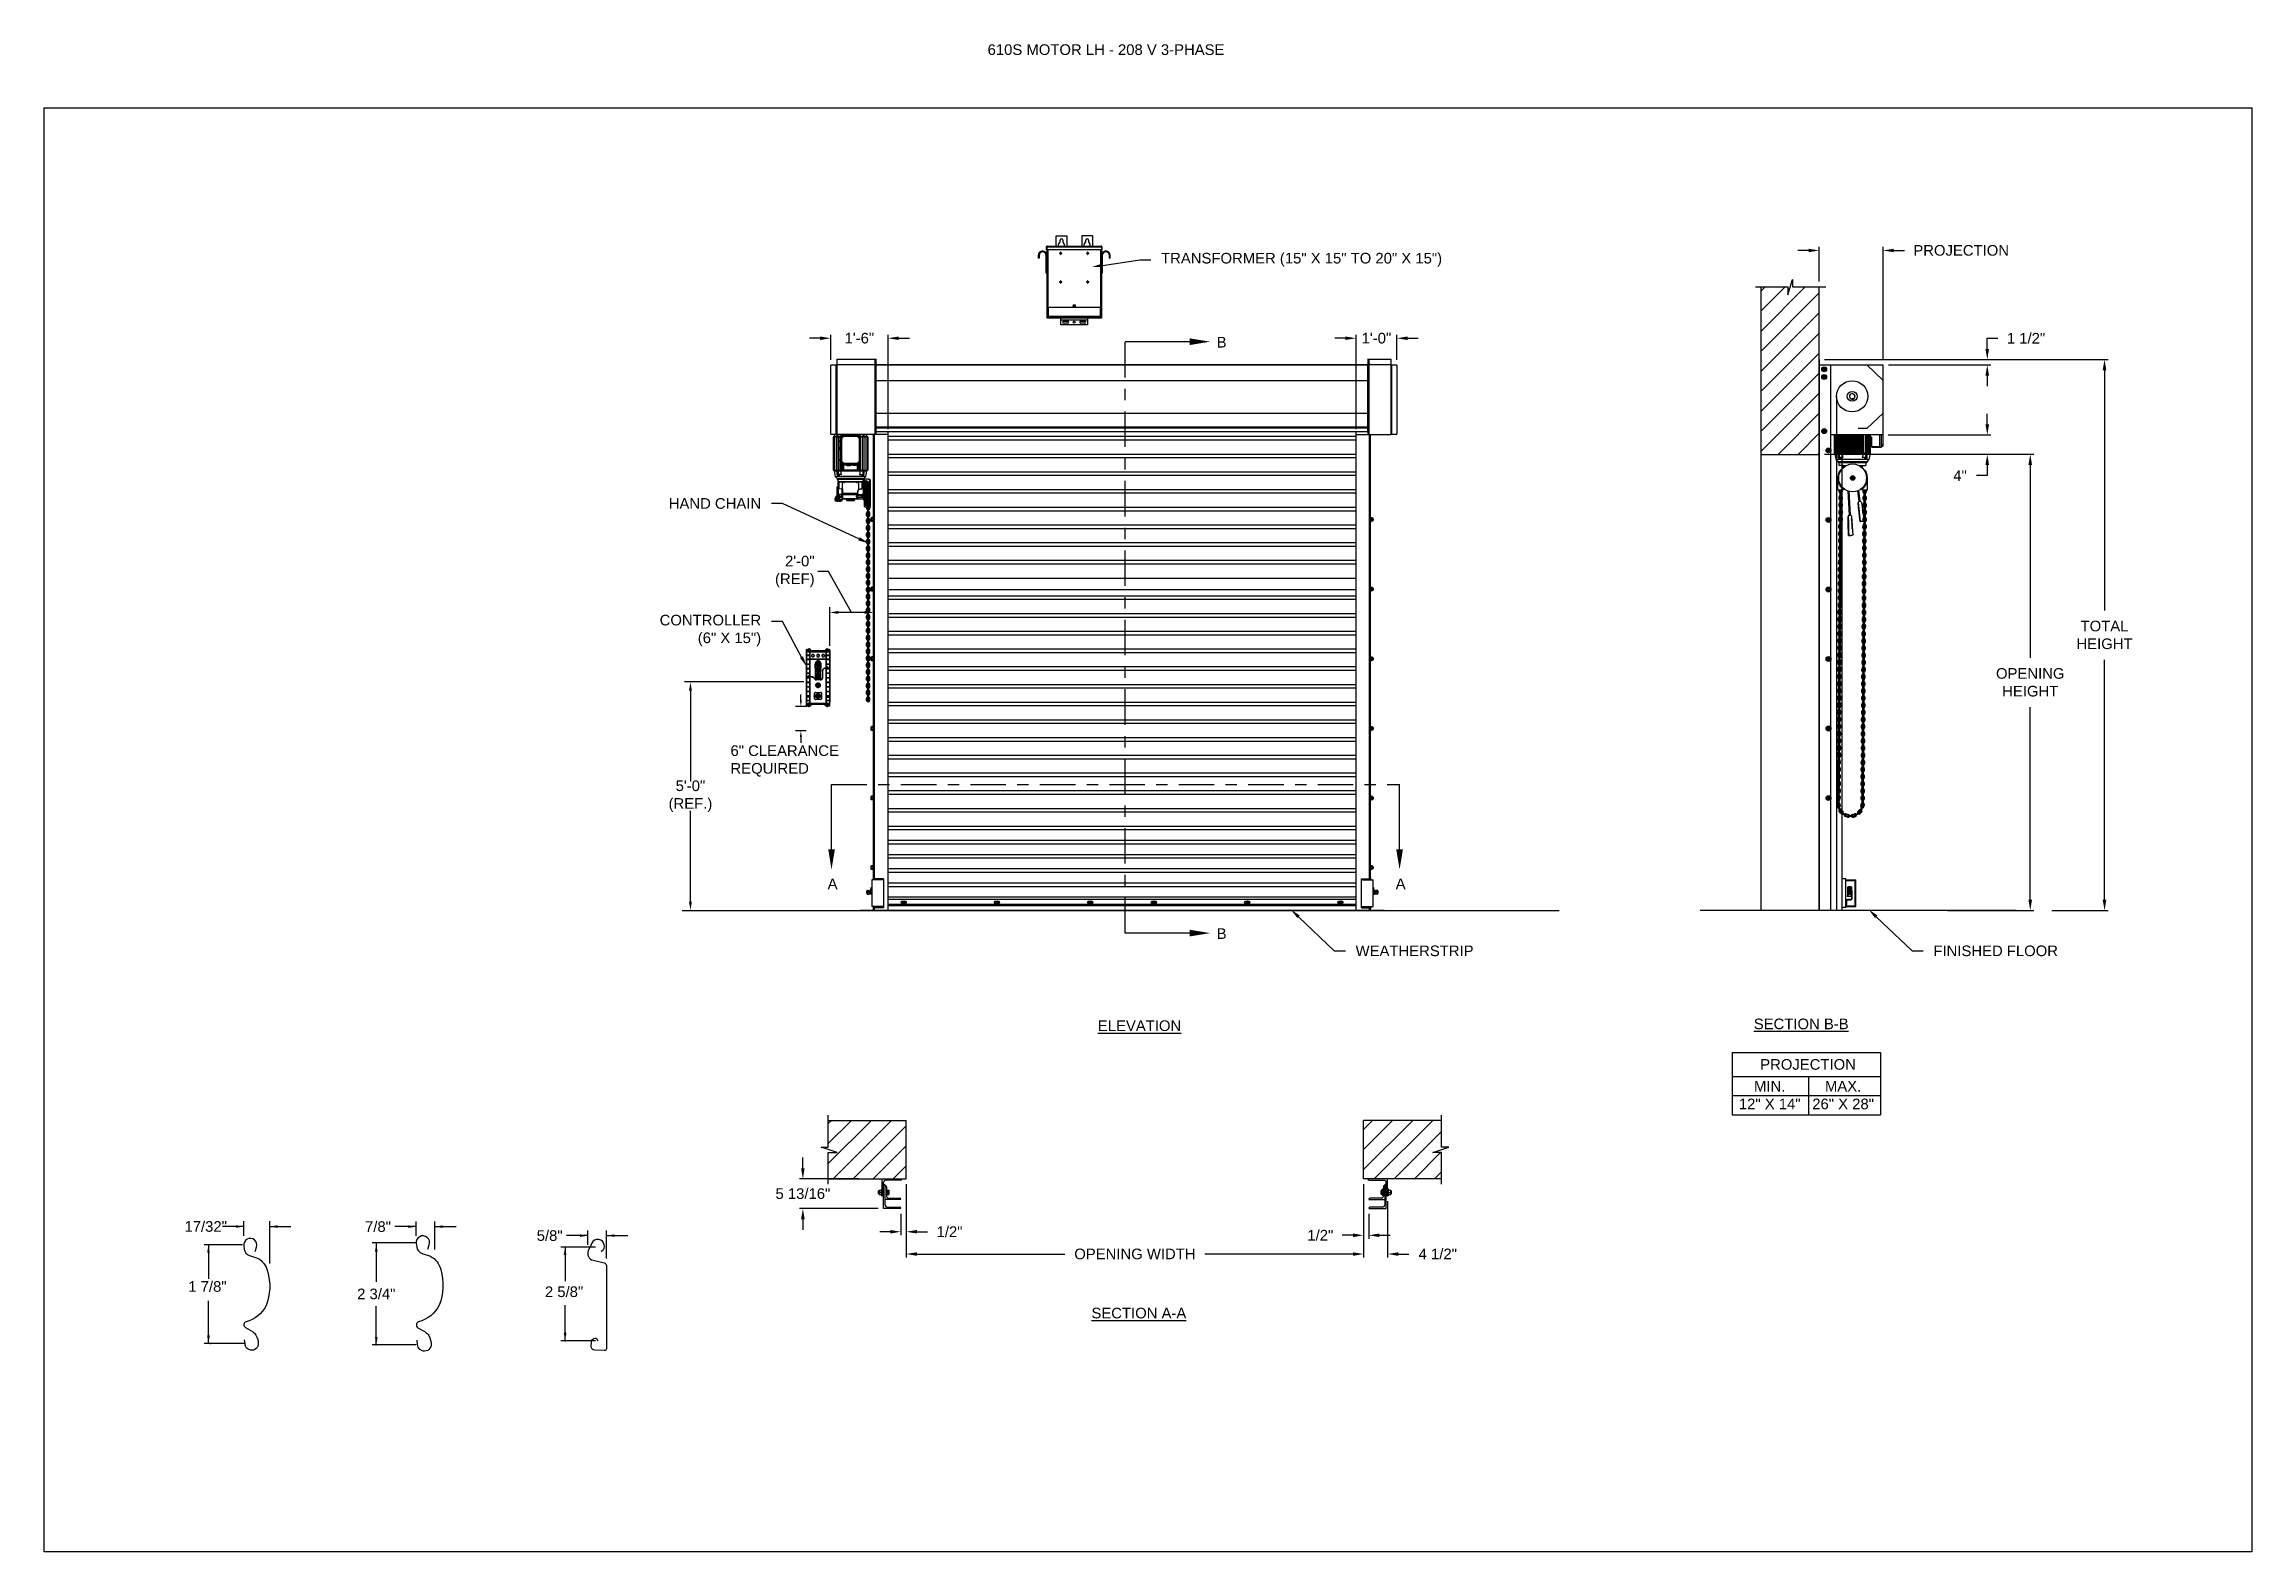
# Model space of a CAD drawing. Header units: inches. Extents: x 170 to 312, y 215 to 248.
# Drawn here: x 218.92 to 238.39, y 214.76 to 228.05 of the extents above; entities that cross this region are included whole.
import ezdxf
from ezdxf import colors
from ezdxf.entities.mleader import LeaderData, LeaderLine
from ezdxf.enums import TextEntityAlignment as Align
from ezdxf.math import Vec2, Vec3

# ---------------------------------------------------------------- set-up
doc = ezdxf.new("R2010")
doc.units = ezdxf.units.IN
doc.header["$LTSCALE"] = 0.25
doc.header["$MEASUREMENT"] = 0
doc.linetypes.add('CENTER', pattern=[2, 1.25, -0.25, 0.25, -0.25])
for name, color, linetype in [('ANNOTATIONS', 1, 'Continuous'), ('DETAILS', 4, 'Continuous'), ('MOTOR LH', 7, 'Continuous'), ('SECTION CUTS', 6, 'CENTER')]:
    doc.layers.add(name, color=color, linetype=linetype)
doc.styles.add('ARIAL', font='arial.ttf', dxfattribs={"height": 0.09375})
doc.styles.add('ROMANS', font='Romans', dxfattribs={"height": 0.09375})
doc.styles.get("Standard").update_dxf_attribs({"font": 'romans.shx'})
doc.dimstyles.get("Standard").update_dxf_attribs({"dimscale": 60, "dimtxt": 0.0833, "dimasz": 0.0833, "dimexe": 0.0833, "dimexo": 0.04, "dimgap": 0.09, "dimtad": 0, "dimtih": 1, "dimtoh": 1, "dimdec": 4, "dimzin": 1, "dimdsep": 46, "dimlunit": 4, "dimtxsty": 'Standard', "dimcen": 0.09, "dimclrt": 150, "dimadec": 4, "dimazin": 2, "dimtfac": 1, "dimtdec": 0, "dimtofl": 0, "dimtmove": 0, "dimatfit": 3, "dimfxl": 1, "dimtolj": 1, "dimtzin": 0, "dimlwd": -1, "dimlwe": -1, "dimarcsym": 1})
doc.dimstyles.new('STANDARD$0', dxfattribs={"dimtxt": 0.09375, "dimasz": 0.09375, "dimexe": 0.03125, "dimexo": 0.046875, "dimgap": 0.09, "dimtad": 0, "dimtih": 1, "dimtoh": 1, "dimdec": 4, "dimzin": 0, "dimdsep": 46, "dimtxsty": 'ARIAL', "dimcen": 0.09, "dimadec": 0, "dimazin": 0, "dimtfac": 1, "dimtdec": 4, "dimtofl": 0, "dimtmove": 0, "dimatfit": 1, "dimfxl": 1, "dimtolj": 1, "dimtzin": 0, "dimarcsym": 0})
pattern_1 = [(45, (47.34337, -32.78357), (-0.08838835, 0.08838835), [])]

msp = doc.modelspace()

# ---------------------------------------------------------------- texts
at = {"layer": 'ANNOTATIONS', "style": 'ARIAL'}
for s, p in [('1 7/8"', (220.18664, 217.05177)), ('2 5/8"', (223.33164, 217.00538))]:
    msp.add_text(s, height=0.09375, dxfattribs=at).set_placement(p)
msp.add_text('2 3/4"', height=0.09375, dxfattribs=at).set_placement((221.84447, 217.03304), align=Align.MIDDLE_CENTER)
at = {"layer": 'ANNOTATIONS', "insert": (227.2359, 228.05267), "char_height": 0.09375, "width": 4.6220629, "attachment_point": 1, "line_spacing_factor": 0.86134, "style": 'ARIAL'}
msp.add_mtext('610S MOTOR LH - 208 V 3-PHASE', dxfattribs=at)
at = {"layer": 'ANNOTATIONS', "char_height": 0.09375, "style": 'ARIAL'}
for s, insert, attachment_point in [('2\'-0"\\P(REF)', (225.70993, 223.40353), 6), ('6" CLEARANCE\\PREQUIRED', (224.96835, 221.73296), 4), ('5\'-0"\\P(REF.)', (224.61515, 221.42207), 5), ('17/32"', (220.34019, 217.62729), 5), ('7/8"', (221.85973, 217.62619), 5), ('\\A1;5/8"', (223.37363, 217.54689), 5)]:
    msp.add_mtext(s, dxfattribs=dict(at, insert=insert, attachment_point=attachment_point))
at = {"layer": 'ANNOTATIONS', "char_height": 0.09375, "attachment_point": 2, "style": 'ARIAL'}
for s, insert, width in [('{\\LELEVATION}', (228.57572, 219.44522), 3.0834986), ('{\\LSECTION B-B}', (234.41121, 219.46119), 1.3823677), ('{\\LSECTION A-A}', (228.56981, 216.91103), 1.3823677)]:
    msp.add_mtext(s, dxfattribs=dict(at, insert=insert, width=width))
for s, width, insert in [('PROJECTION ', 1.7594917, (234.47138, 219.10374)), ('MIN.\\P12" X 14" ', 0.6711642, (234.13326, 218.91175)), ('MAX.\\P26" X 28"', 0.6567117, (234.78069, 218.91175))]:
    msp.add_mtext_dynamic_manual_height_columns(s, width=width, gutter_width=1.36268, heights=[0], dxfattribs=dict(at, insert=insert))
at = {"layer": 'SECTION CUTS', "style": 'ARIAL'}
for s, p in [('B', (229.25637, 225.3786)), ('A', (225.82507, 220.60215)), ('A', (230.8346, 220.60215)), ('B', (229.25637, 220.16333))]:
    msp.add_text(s, height=0.09375, dxfattribs=at).set_placement(p)

# ---------------------------------------------------------------- blocks, each defined once
blk = doc.blocks.new('*D146')
at = {"layer": 'ANNOTATIONS', "color": 0, "lineweight": -2, "transparency": 16777216}
for p, q in [((225.607, 218.141), (225.607, 218.235)), ((226.096, 218.047), (225.576, 218.047)), ((226.271, 217.786), (225.576, 217.786)), ((225.607, 217.692), (225.607, 217.598))]:
    blk.add_line(p, q, dxfattribs=at)
at = {"layer": 'ANNOTATIONS', "color": 0, "transparency": 16777216}
for points in [[(225.591, 218.141), (225.622, 218.141), (225.607, 218.047)], [(225.591, 217.692), (225.622, 217.692), (225.607, 217.786)]]:
    blk.add_solid(points, dxfattribs=at)
at = {"layer": 'defpoints', "color": 0, "transparency": 16777216}
for p in [(226.143, 218.047), (225.607, 217.786), (226.318, 217.786)]:
    blk.add_point(p, dxfattribs=at)
at = {"layer": 'ANNOTATIONS', "color": 0, "transparency": 16777216, "insert": (225.607, 217.917), "char_height": 0.09375, "attachment_point": 5, "style": 'ARIAL'}
blk.add_mtext('\\A1;5 13/16"', dxfattribs=at)
blk = doc.blocks.new('*D147')
at = {"layer": 'ANNOTATIONS', "color": 0, "lineweight": -2, "transparency": 16777216}
for p, q in [((230.551, 218.001), (230.551, 217.519)), ((230.598, 217.739), (230.598, 217.519)), ((230.458, 217.55), (230.364, 217.55)), ((230.692, 217.55), (230.786, 217.55))]:
    blk.add_line(p, q, dxfattribs=at)
at = {"layer": 'ANNOTATIONS', "color": 0, "transparency": 16777216}
for points in [[(230.458, 217.566), (230.458, 217.534), (230.551, 217.55)], [(230.692, 217.566), (230.692, 217.534), (230.598, 217.55)]]:
    blk.add_solid(points, dxfattribs=at)
at = {"layer": 'defpoints', "color": 0, "transparency": 16777216}
for p in [(230.551, 218.047), (230.598, 217.786), (230.598, 217.55)]:
    blk.add_point(p, dxfattribs=at)
at = {"layer": 'ANNOTATIONS', "color": 0, "transparency": 16777216, "insert": (230.17, 217.55), "char_height": 0.0938, "attachment_point": 5, "style": 'ARIAL'}
blk.add_mtext('\\A1;1/2"', dxfattribs=at)
blk = doc.blocks.new('*D148')
at = {"layer": 'ANNOTATIONS', "color": 0, "lineweight": -2, "transparency": 16777216}
for p, q in [((226.518, 218.001), (226.518, 217.55)), ((226.471, 217.739), (226.471, 217.55)), ((226.378, 217.581), (226.284, 217.581)), ((226.612, 217.581), (226.706, 217.581))]:
    blk.add_line(p, q, dxfattribs=at)
at = {"layer": 'ANNOTATIONS', "color": 0, "transparency": 16777216}
for points in [[(226.378, 217.597), (226.378, 217.566), (226.471, 217.581)], [(226.612, 217.597), (226.612, 217.566), (226.518, 217.581)]]:
    blk.add_solid(points, dxfattribs=at)
at = {"layer": 'defpoints', "color": 0, "transparency": 16777216}
for p in [(226.518, 218.047), (226.471, 217.786), (226.471, 217.581)]:
    blk.add_point(p, dxfattribs=at)
at = {"layer": 'ANNOTATIONS', "color": 0, "transparency": 16777216, "insert": (226.9, 217.581), "char_height": 0.0938, "attachment_point": 5, "style": 'ARIAL'}
blk.add_mtext('\\A1;1/2"', dxfattribs=at)
blk = doc.blocks.new('*D149')
at = {"layer": 'ANNOTATIONS', "color": 0, "lineweight": -2, "transparency": 16777216}
for p, q in [((225.852, 225.271), (225.852, 225.492)), ((226.358, 224.659), (226.358, 225.492)), ((225.759, 225.461), (225.665, 225.461)), ((226.452, 225.461), (226.546, 225.461))]:
    blk.add_line(p, q, dxfattribs=at)
at = {"layer": 'ANNOTATIONS', "color": 0, "transparency": 16777216}
for points in [[(225.759, 225.476), (225.759, 225.445), (225.852, 225.461)], [(226.452, 225.476), (226.452, 225.445), (226.358, 225.461)]]:
    blk.add_solid(points, dxfattribs=at)
at = {"layer": 'defpoints', "color": 0, "transparency": 16777216}
for p in [(225.852, 225.461), (225.852, 225.224), (226.358, 224.612)]:
    blk.add_point(p, dxfattribs=at)
at = {"layer": 'ANNOTATIONS', "color": 0, "transparency": 16777216, "insert": (226.105, 225.461), "char_height": 0.0938, "attachment_point": 5, "style": 'ARIAL'}
blk.add_mtext('\\A1;1\'-6"', dxfattribs=at)
blk = doc.blocks.new('*D150')
at = {"layer": 'ANNOTATIONS', "color": 0, "lineweight": -2, "transparency": 16777216}
for p, q in [((230.485, 224.659), (230.485, 225.492)), ((230.845, 225.271), (230.845, 225.492)), ((230.391, 225.461), (230.297, 225.461)), ((230.939, 225.461), (231.033, 225.461))]:
    blk.add_line(p, q, dxfattribs=at)
at = {"layer": 'ANNOTATIONS', "color": 0, "transparency": 16777216}
for points in [[(230.391, 225.476), (230.391, 225.445), (230.485, 225.461)], [(230.939, 225.476), (230.939, 225.445), (230.845, 225.461)]]:
    blk.add_solid(points, dxfattribs=at)
at = {"layer": 'defpoints', "color": 0, "transparency": 16777216}
for p in [(230.485, 225.461), (230.845, 225.224), (230.485, 224.612)]:
    blk.add_point(p, dxfattribs=at)
at = {"layer": 'ANNOTATIONS', "color": 0, "transparency": 16777216, "insert": (230.665, 225.461), "char_height": 0.0938, "attachment_point": 5, "style": 'ARIAL'}
blk.add_mtext('\\A1;1\'-0"', dxfattribs=at)
blk = doc.blocks.new('*D151')
at = {"layer": 'ANNOTATIONS', "color": 0, "lineweight": -2, "transparency": 16777216}
for p, q in [((230.551, 218.001), (230.551, 217.353)), ((230.764, 217.851), (230.764, 217.353)), ((230.458, 217.385), (230.364, 217.385)), ((230.858, 217.385), (230.951, 217.385))]:
    blk.add_line(p, q, dxfattribs=at)
at = {"layer": 'ANNOTATIONS', "color": 0, "transparency": 16777216}
for points in [[(230.458, 217.4), (230.458, 217.369), (230.551, 217.385)], [(230.858, 217.4), (230.858, 217.369), (230.764, 217.385)]]:
    blk.add_solid(points, dxfattribs=at)
at = {"layer": 'defpoints', "color": 0, "transparency": 16777216}
for p in [(230.551, 218.047), (230.764, 217.897), (230.764, 217.385)]:
    blk.add_point(p, dxfattribs=at)
at = {"layer": 'ANNOTATIONS', "color": 0, "transparency": 16777216, "insert": (231.206, 217.385), "char_height": 0.0938, "attachment_point": 5, "style": 'ARIAL'}
blk.add_mtext('\\A1;4 1/2"', dxfattribs=at)
blk = doc.blocks.new('*D140')
at = {"layer": 'ANNOTATIONS', "color": 0, "lineweight": -2, "transparency": 16777216}
for p, q in [((226.518, 218.001), (226.518, 217.353)), ((230.551, 218.001), (230.551, 217.353)), ((226.612, 217.385), (227.918, 217.385)), ((230.458, 217.385), (229.151, 217.385))]:
    blk.add_line(p, q, dxfattribs=at)
at = {"layer": 'ANNOTATIONS', "color": 0, "transparency": 16777216}
for points in [[(226.612, 217.4), (226.612, 217.369), (226.518, 217.385)], [(230.458, 217.4), (230.458, 217.369), (230.551, 217.385)]]:
    blk.add_solid(points, dxfattribs=at)
at = {"layer": 'defpoints', "color": 0, "transparency": 16777216}
for p in [(226.518, 218.047), (230.551, 218.047), (230.551, 217.385)]:
    blk.add_point(p, dxfattribs=at)
at = {"layer": 'ANNOTATIONS', "color": 0, "transparency": 16777216, "insert": (228.535, 217.385), "char_height": 0.09375, "attachment_point": 5, "style": 'ARIAL'}
blk.add_mtext('\\A1;OPENING WIDTH', dxfattribs=at)
blk = doc.blocks.new('*D141')
at = {"layer": 'ANNOTATIONS', "color": 0, "lineweight": -2, "transparency": 16777216}
for p, q in [((234.569, 225.96), (234.569, 226.266)), ((235.133, 225.272), (235.133, 226.266)), ((234.476, 226.235), (234.382, 226.235)), ((235.227, 226.235), (235.321, 226.235))]:
    blk.add_line(p, q, dxfattribs=at)
at = {"layer": 'ANNOTATIONS', "color": 0, "transparency": 16777216}
for points in [[(234.476, 226.25), (234.476, 226.219), (234.569, 226.235)], [(235.227, 226.25), (235.227, 226.219), (235.133, 226.235)]]:
    blk.add_solid(points, dxfattribs=at)
at = {"layer": 'defpoints', "color": 0, "transparency": 16777216}
for p in [(235.133, 226.235), (234.569, 225.913), (235.133, 225.225)]:
    blk.add_point(p, dxfattribs=at)
at = {"layer": 'ANNOTATIONS', "color": 0, "transparency": 16777216, "insert": (235.822, 226.235), "char_height": 0.09375, "attachment_point": 5, "style": 'ARIAL'}
blk.add_mtext('\\A1;PROJECTION ', dxfattribs=at)
blk = doc.blocks.new('*D142')
at = {"layer": 'ANNOTATIONS', "color": 0, "lineweight": -2, "transparency": 16777216}
for p, q in [((234.616, 224.437), (236.462, 224.437)), ((236.431, 224.343), (236.431, 222.643)), ((236.431, 220.509), (236.431, 222.208)), ((235.7, 220.415), (236.462, 220.415))]:
    blk.add_line(p, q, dxfattribs=at)
at = {"layer": 'ANNOTATIONS', "color": 0, "transparency": 16777216}
for points in [[(236.415, 224.343), (236.447, 224.343), (236.431, 224.437)], [(236.415, 220.509), (236.447, 220.509), (236.431, 220.415)]]:
    blk.add_solid(points, dxfattribs=at)
at = {"layer": 'defpoints', "color": 0, "transparency": 16777216}
for p in [(234.569, 224.437), (235.654, 220.415), (236.431, 220.415)]:
    blk.add_point(p, dxfattribs=at)
at = {"layer": 'ANNOTATIONS', "color": 0, "transparency": 16777216, "insert": (236.431, 222.426), "char_height": 0.09375, "attachment_point": 5, "style": 'ARIAL'}
blk.add_mtext('\\A1;OPENING\\PHEIGHT', dxfattribs=at)
blk = doc.blocks.new('*D143')
at = {"layer": 'ANNOTATIONS', "color": 0, "lineweight": -2, "transparency": 16777216}
for p, q in [((234.616, 225.273), (237.117, 225.273)), ((237.086, 225.179), (237.086, 223.061)), ((237.086, 220.509), (237.086, 222.626)), ((236.621, 220.415), (237.117, 220.415))]:
    blk.add_line(p, q, dxfattribs=at)
at = {"layer": 'ANNOTATIONS', "color": 0, "transparency": 16777216}
for points in [[(237.07, 225.179), (237.102, 225.179), (237.086, 225.273)], [(237.07, 220.509), (237.102, 220.509), (237.086, 220.415)]]:
    blk.add_solid(points, dxfattribs=at)
at = {"layer": 'defpoints', "color": 0, "transparency": 16777216}
for p in [(234.569, 225.273), (236.574, 220.415), (237.086, 220.415)]:
    blk.add_point(p, dxfattribs=at)
at = {"layer": 'ANNOTATIONS', "color": 0, "transparency": 16777216, "insert": (237.086, 222.844), "char_height": 0.0938, "attachment_point": 5, "style": 'ARIAL'}
blk.add_mtext('\\A1;TOTAL\\PHEIGHT', dxfattribs=at)
blk = doc.blocks.new('*D144')
at = {"layer": 'ANNOTATIONS', "color": 0, "lineweight": -2, "transparency": 16777216}
for p, q in [((236.052, 224.701), (236.052, 224.795)), ((235.178, 224.608), (236.083, 224.608)), ((235.178, 224.437), (236.083, 224.437)), ((236.052, 224.343), (236.052, 224.249)), ((236.052, 224.249), (235.958, 224.249))]:
    blk.add_line(p, q, dxfattribs=at)
at = {"layer": 'ANNOTATIONS', "color": 0, "transparency": 16777216}
for points in [[(236.036, 224.701), (236.068, 224.701), (236.052, 224.608)], [(236.036, 224.343), (236.068, 224.343), (236.052, 224.437)]]:
    blk.add_solid(points, dxfattribs=at)
at = {"layer": 'defpoints', "color": 0, "transparency": 16777216}
for p in [(235.131, 224.608), (235.131, 224.437), (236.052, 224.437)]:
    blk.add_point(p, dxfattribs=at)
at = {"layer": 'ANNOTATIONS', "color": 0, "transparency": 16777216, "insert": (235.812, 224.249), "char_height": 0.0938, "attachment_point": 5, "style": 'ARIAL'}
blk.add_mtext('\\A1;4"', dxfattribs=at)
blk = doc.blocks.new('*D145')
at = {"layer": 'ANNOTATIONS', "color": 0, "lineweight": -2, "transparency": 16777216}
for p, q in [((235.18, 225.273), (236.083, 225.273)), ((236.052, 225.366), (236.052, 225.46)), ((236.052, 225.46), (236.146, 225.46)), ((235.18, 225.225), (236.083, 225.225)), ((236.052, 225.131), (236.052, 225.038))]:
    blk.add_line(p, q, dxfattribs=at)
at = {"layer": 'ANNOTATIONS', "color": 0, "transparency": 16777216}
for points in [[(236.036, 225.366), (236.068, 225.366), (236.052, 225.273)], [(236.036, 225.131), (236.068, 225.131), (236.052, 225.225)]]:
    blk.add_solid(points, dxfattribs=at)
at = {"layer": 'defpoints', "color": 0, "transparency": 16777216}
for p in [(235.133, 225.273), (236.052, 225.273), (235.133, 225.225)]:
    blk.add_point(p, dxfattribs=at)
at = {"layer": 'ANNOTATIONS', "color": 0, "transparency": 16777216, "insert": (236.394, 225.46), "char_height": 0.0938, "attachment_point": 5, "style": 'ARIAL'}
blk.add_mtext('\\A1;1 1/2"', dxfattribs=at)

# ---------------------------------------------------------------- dimensions: what is measured, and where the dimension line sits
at = {"layer": 'ANNOTATIONS'}
dim = msp.add_linear_dim(base=(235.13329, 226.23467), p1=(234.56941, 225.91347), p2=(235.13329, 225.22508), text='PROJECTION ', dimstyle='STANDARD$0', dxfattribs=at)
dim.commit()
dim.dimension.update_dxf_attribs({"geometry": '*D141', "text_midpoint": (235.8224, 226.23467)})
for base, p1, p2, angle, text, picture, middle in [((225.85242, 225.46051), (226.35836, 224.61169), (225.85242, 225.22384), 180, '1\'-6"', '*D149', (226.10539, 225.46051)), ((230.48486, 225.46051), (230.84506, 225.22422), (230.48486, 224.61169), 180, '1\'-0"', '*D150', (230.66496, 225.46051)), ((225.60681, 217.78574), (226.14316, 218.04741), (226.31816, 217.78574), 90, '5 13/16"', '*D146', (225.60681, 217.91658)), ((226.47129, 217.58132), (226.51816, 218.04742), (226.47129, 217.78574), 180, '1/2"', '*D148', (226.89974, 217.58132))]:
    dim = msp.add_linear_dim(base=base, p1=p1, p2=p2, angle=angle, text=text, dimstyle='STANDARD$0', dxfattribs=at)
    dim.commit()
    dim.dimension.update_dxf_attribs({"geometry": picture, "text_midpoint": middle, "dimtype": 160})
for base, p1, p2, text, picture, middle in [((236.05196, 225.27272), (235.13329, 225.22508), (235.13329, 225.27272), '1 1/2"', '*D145', (236.3944, 225.46022)), ((237.08599, 220.41511), (234.56941, 225.27272), (236.57394, 220.41511), 'TOTAL\\PHEIGHT', '*D143', (237.08599, 222.84392)), ((236.05196, 224.43674), (235.13116, 224.60767), (235.13116, 224.43674), '4"', '*D144', (235.81245, 224.24924)), ((236.431, 220.41511), (234.56941, 224.43674), (235.6536, 220.41511), 'OPENING\\PHEIGHT', '*D142', (236.431, 222.42592))]:
    dim = msp.add_linear_dim(base=base, p1=p1, p2=p2, angle=90, text=text, dimstyle='STANDARD$0', dxfattribs=at)
    dim.commit()
    dim.dimension.update_dxf_attribs({"geometry": picture, "text_midpoint": middle})
dim = msp.add_aligned_dim(p1=(226.51816, 218.04742), p2=(230.5515, 218.04742), distance=-0.6628, text='OPENING WIDTH', dimstyle='STANDARD$0', dxfattribs=at)
dim.commit()
dim.dimension.update_dxf_attribs({"geometry": '*D140', "text_midpoint": (228.53483, 217.38462)})
for base, p2, text, picture, middle in [((230.59837, 217.55007), (230.59837, 217.78574), '1/2"', '*D147', (230.16992, 217.55007)), ((230.764, 217.38462), (230.764, 217.89742), '4 1/2"', '*D151', (231.20649, 217.38462))]:
    dim = msp.add_linear_dim(base=base, p1=(230.5515, 218.04742), p2=p2, text=text, dimstyle='STANDARD$0', dxfattribs=at)
    dim.commit()
    dim.dimension.update_dxf_attribs({"geometry": picture, "text_midpoint": middle, "dimtype": 160})

# ---------------------------------------------------------------- hatches: boundary and pattern name
at = {"layer": 'MOTOR LH'}
h = msp.add_hatch(dxfattribs=at)
h.set_pattern_fill('ANSI31', color=256, style=0)
h.set_pattern_definition(pattern_1)
h.paths.add_polyline_path([(234.05378, 224.43674), (234.56941, 224.43674), (234.56941, 225.91347), (234.33292, 225.91347), (234.33292, 225.97813), (234.2945, 225.84477), (234.2945, 225.91347), (234.05378, 225.91347)])
h = msp.add_hatch(dxfattribs=at)
h.set_pattern_fill('ANSI31', color=256, style=0)
h.set_pattern_definition(pattern_1)
h.paths.add_polyline_path([(226.51816, 218.56305), (225.83066, 218.56305), (225.83066, 218.32585), (225.76656, 218.32585), (225.90863, 218.27894), (225.83066, 218.27894), (225.83066, 218.04742), (226.51816, 218.04742), (226.51816, 218.20993)])
h = msp.add_hatch(dxfattribs=at)
h.set_pattern_fill('ANSI31', color=256, style=0)
h.set_pattern_definition(pattern_1)
h.paths.add_polyline_path([(231.3031, 218.32585), (231.239, 218.32585), (231.239, 218.56305), (230.5515, 218.56305), (230.5515, 218.04742), (230.56967, 218.04742), (231.239, 218.04742), (231.239, 218.27894), (231.16103, 218.27894)])

# ---------------------------------------------------------------- linework, layer by layer
at = {"layer": 'ANNOTATIONS'}
for p, q in [((225.8431, 222.74794), (225.8431, 223.08974)), ((226.15281, 223.04261), (225.92077, 223.04261)), ((225.615, 222.42941), (224.56405, 222.42941)), ((224.61515, 222.35175), (224.61515, 221.55133)), ((225.63598, 222.21402), (225.54171, 222.21402)), ((225.58885, 222.26716), (225.58885, 222.3203)), ((225.63598, 221.99872), (225.54171, 221.99872)), ((225.58885, 221.94558), (225.58885, 221.89244)), ((224.61515, 220.49278), (224.61515, 221.2928)), ((233.80269, 219.16317), (233.80269, 218.6118)), ((233.80269, 219.16317), (235.11046, 219.16317)), ((235.11046, 219.16317), (235.11046, 218.6118)), ((233.80269, 218.9517), (235.11046, 218.9517)), ((234.47555, 218.9517), (234.47555, 218.6118)), ((233.80269, 218.78175), (235.11046, 218.78175)), ((233.80269, 218.6118), (235.11046, 218.6118)), ((220.67705, 217.54554), (220.67705, 217.67417)), ((220.90442, 217.3), (220.90442, 217.67417)), ((220.67705, 217.62729), (220.48955, 217.62729)), ((220.90442, 217.62729), (221.09192, 217.62729)), ((222.19576, 217.48306), (221.80783, 217.48306)), ((221.84447, 217.48306), (221.84447, 217.14004)), ((222.19659, 217.62619), (222.00909, 217.62619)), ((222.19659, 217.54444), (222.19659, 217.67306)), ((222.3611, 217.42608), (222.3611, 217.67306)), ((222.3611, 217.62619), (222.5486, 217.62619)), ((223.71048, 217.54689), (223.52298, 217.54689)), ((223.71048, 217.46513), (223.71048, 217.59376)), ((223.875, 217.34678), (223.875, 217.59376)), ((223.875, 217.54689), (224.0625, 217.54689)), ((220.66351, 217.46623), (220.32601, 217.46623)), ((220.36449, 217.46623), (220.36449, 217.16466)), ((223.77881, 217.44645), (223.47101, 217.44645)), ((223.50949, 217.44645), (223.50949, 217.14489)), ((220.36449, 216.59435), (220.36449, 216.97154)), ((221.84447, 216.58302), (221.84447, 216.92604)), ((223.50949, 216.61924), (223.50949, 216.93393)), ((220.69164, 216.59435), (220.32601, 216.59435)), ((222.19576, 216.58302), (221.80783, 216.58302)), ((223.77881, 216.61924), (223.47101, 216.61924))]:
    msp.add_line(p, q, dxfattribs=at)
for p in [(223.83918, 217.41494), (220.36449, 216.66885), (220.38226, 216.59435), (221.84447, 216.58302), (223.50949, 216.69374), (223.50949, 216.61924)]:
    msp.add_point(p, dxfattribs=at)
for points in [[(225.92077, 223.02967), (225.92077, 223.05556), (225.8431, 223.04261)], [(226.15281, 223.02967), (226.15281, 223.05556), (226.23047, 223.04261)], [(224.62809, 222.35175), (224.6022, 222.35175), (224.61515, 222.42941)], [(225.5977, 222.26716), (225.57999, 222.26716), (225.58885, 222.21402)], [(225.5977, 221.94558), (225.57999, 221.94558), (225.58885, 221.99872)], [(224.62809, 220.49278), (224.6022, 220.49278), (224.61515, 220.41511)], [(220.60672, 217.61557), (220.60672, 217.63901), (220.67705, 217.62729)], [(220.97474, 217.63901), (220.97474, 217.61557), (220.90442, 217.62729)], [(222.12627, 217.61447), (222.12627, 217.63791), (222.19659, 217.62619)], [(222.43143, 217.63791), (222.43143, 217.61447), (222.3611, 217.62619)], [(223.64016, 217.53517), (223.64016, 217.55861), (223.71048, 217.54689)], [(223.94532, 217.55861), (223.94532, 217.53517), (223.875, 217.54689)], [(220.37621, 217.39591), (220.35277, 217.39591), (220.36449, 217.46623)], [(221.85619, 217.40696), (221.83275, 217.40696), (221.84447, 217.47728)], [(223.52121, 217.37613), (223.49777, 217.37613), (223.50949, 217.44645)], [(220.37621, 216.66467), (220.35277, 216.66467), (220.36449, 216.59435)], [(221.85619, 216.65334), (221.83275, 216.65334), (221.84447, 216.58302)], [(223.52121, 216.68956), (223.49777, 216.68956), (223.50949, 216.61924)]]:
    msp.add_solid(points, dxfattribs=at)
at = {"layer": 'defpoints'}
msp.add_lwpolyline([(238.38533, 214.75854), (218.91545, 214.75854), (218.91545, 227.49365), (238.38533, 227.49365)], close=True, dxfattribs=at)
at = {"layer": 'DETAILS'}
for points in [[(220.77511, 217.40811), (220.78766, 217.44643, 1.25136537), (220.67579, 217.45699), (220.67959, 217.42754, 0.28712033), (220.72534, 217.37182), (220.79705, 217.34773, -0.22337537), (220.88468, 217.23299, -0.17060067), (220.87238, 216.92947, -0.22026111), (220.69625, 216.78827, 0.64862145), (220.69037, 216.73683), (220.75197, 216.7004, -0.11918191), (220.78322, 216.67003, -0.14967798), (220.80227, 216.58828), (220.80212, 216.58656, -0.533076), (220.72164, 216.54218, -0.02656611), (220.70633, 216.55167, -0.19330383), (220.68682, 216.59429), (220.68334, 216.62935)], [(222.2994, 217.42781), (222.31235, 217.46736, 1.25136537), (222.19692, 217.47825), (222.20084, 217.44787, 0.28712033), (222.24805, 217.39037), (222.32204, 217.36551, -0.22337537), (222.41246, 217.24712, -0.17060067), (222.39977, 216.93393, -0.22026111), (222.21803, 216.78823, 0.64862142), (222.21196, 216.73516), (222.27553, 216.69758, -0.11918191), (222.30777, 216.66624, -0.14967798), (222.32743, 216.58189), (222.32727, 216.58011, -0.533076), (222.24423, 216.53431, -0.02656611), (222.22843, 216.5441, -0.19330383), (222.2083, 216.58808), (222.20471, 216.62426)], [(223.82881, 217.40975, 0.33746117), (223.85574, 217.44781), (223.85542, 217.46569, 0.73725505), (223.74527, 217.48055), (223.71446, 217.41413, 0.47976839), (223.75628, 217.32981), (223.85469, 217.30824, -0.21720182), (223.875, 217.28428), (223.875, 216.54957, -0.36619075), (223.85526, 216.53415), (223.7706, 216.53687, -0.41028649), (223.73933, 216.57038), (223.74127, 216.60768, -0.37745755), (223.7751, 216.644, -0.31905635), (223.78698, 216.63852), (223.79805, 216.61924)]]:
    msp.add_lwpolyline(points, format="xyb", dxfattribs=at)
at = {"layer": 'MOTOR LH'}
for p, q in [((227.75573, 226.26785), (227.75872, 226.26785)), ((227.75573, 226.24076), (227.75573, 226.26785)), ((227.75872, 226.24076), (227.75573, 226.24076)), ((227.75872, 226.26785), (227.75872, 226.24076)), ((227.75916, 226.26785), (228.24065, 226.26785)), ((227.75916, 226.26785), (227.75916, 226.24076)), ((228.24065, 226.24076), (227.75916, 226.24076)), ((227.75967, 226.26963), (227.75967, 226.27008)), ((227.75967, 225.63816), (227.75967, 226.24076)), ((227.76184, 226.27396), (228.23797, 226.27396)), ((227.76578, 226.24076), (227.76578, 225.73191)), ((227.83975, 226.36472), (227.9335, 226.36472)), ((227.83975, 226.27396), (227.83975, 226.36472)), ((227.8749, 226.3074), (227.8749, 226.32566)), ((227.89834, 226.32566), (227.89834, 226.3074)), ((227.9335, 226.36472), (227.9335, 226.27396)), ((228.16006, 226.36472), (228.06631, 226.36472)), ((228.06631, 226.36472), (228.06631, 226.27396)), ((228.10147, 226.3074), (228.10147, 226.32566)), ((228.1249, 226.32566), (228.1249, 226.3074)), ((228.16006, 226.36472), (228.16006, 226.27396)), ((228.23403, 225.73191), (228.23403, 226.24076)), ((228.24014, 226.27008), (228.24014, 226.26963)), ((228.24014, 226.24076), (228.24014, 225.63816)), ((228.24065, 226.26785), (228.24065, 226.24076)), ((228.24408, 226.26785), (228.24109, 226.26785)), ((228.24109, 226.26785), (228.24109, 226.24076)), ((228.24109, 226.24076), (228.24408, 226.24076)), ((228.24408, 226.26785), (228.24408, 226.24076)), ((227.68964, 226.19129), (227.68217, 226.19129)), ((227.68217, 226.19129), (227.68217, 226.16754)), ((227.68964, 226.16754), (227.68217, 226.16754)), ((227.68964, 226.19129), (227.68964, 226.16754)), ((227.75219, 226.03472), (227.75219, 226.19129)), ((227.75219, 226.19129), (227.75967, 226.19129)), ((227.87927, 226.20997), (227.87054, 226.20997)), ((227.87054, 226.20997), (227.87054, 226.20698)), ((227.87054, 226.20698), (227.87927, 226.20698)), ((227.87927, 226.2187), (227.87927, 226.20997)), ((227.88226, 226.2187), (227.87927, 226.2187)), ((227.87927, 226.20698), (227.87927, 226.19825)), ((227.87927, 226.19825), (227.88226, 226.19825)), ((227.88226, 226.20997), (227.88226, 226.2187)), ((227.89099, 226.20997), (227.88226, 226.20997)), ((227.88226, 226.19825), (227.88226, 226.20698)), ((227.88226, 226.20698), (227.89099, 226.20698)), ((227.89099, 226.20698), (227.89099, 226.20997)), ((228.11755, 226.20997), (228.10882, 226.20997)), ((228.10882, 226.20997), (228.10882, 226.20698)), ((228.10882, 226.20698), (228.11755, 226.20698)), ((228.12054, 226.2187), (228.11755, 226.2187)), ((228.11755, 226.2187), (228.11755, 226.20997)), ((228.11755, 226.20698), (228.11755, 226.19825)), ((228.11755, 226.19825), (228.12054, 226.19825)), ((228.12054, 226.20997), (228.12054, 226.2187)), ((228.12927, 226.20997), (228.12054, 226.20997)), ((228.12054, 226.20698), (228.12927, 226.20698)), ((228.12054, 226.19825), (228.12054, 226.20698)), ((228.12927, 226.20698), (228.12927, 226.20997)), ((228.24761, 226.19129), (228.24014, 226.19129)), ((228.24761, 226.19129), (228.24761, 226.03472)), ((228.31016, 226.19129), (228.31764, 226.19129)), ((228.31016, 226.16754), (228.31016, 226.19129)), ((228.31016, 226.16754), (228.31764, 226.16754)), ((228.31764, 226.16754), (228.31764, 226.19129)), ((227.75967, 226.03472), (227.75219, 226.03472)), ((227.87927, 225.95934), (227.87054, 225.95934)), ((227.87054, 225.95934), (227.87054, 225.95635)), ((227.87054, 225.95635), (227.87927, 225.95635)), ((227.88226, 225.96807), (227.87927, 225.96807)), ((227.87927, 225.96807), (227.87927, 225.95934)), ((227.87927, 225.95635), (227.87927, 225.94762)), ((227.87927, 225.94762), (227.88226, 225.94762)), ((227.88226, 225.95934), (227.88226, 225.96807)), ((227.89099, 225.95934), (227.88226, 225.95934)), ((227.88226, 225.94762), (227.88226, 225.95635)), ((227.88226, 225.95635), (227.89099, 225.95635)), ((227.89099, 225.95635), (227.89099, 225.95934)), ((228.11755, 225.95934), (228.10882, 225.95934)), ((228.10882, 225.95934), (228.10882, 225.95635)), ((228.10882, 225.95635), (228.11755, 225.95635)), ((228.11755, 225.96807), (228.11755, 225.95934)), ((228.12054, 225.96807), (228.11755, 225.96807)), ((228.11755, 225.95635), (228.11755, 225.94762)), ((228.11755, 225.94762), (228.12054, 225.94762)), ((228.12054, 225.95934), (228.12054, 225.96807)), ((228.12927, 225.95934), (228.12054, 225.95934)), ((228.12054, 225.94762), (228.12054, 225.95635)), ((228.12054, 225.95635), (228.12927, 225.95635)), ((228.12927, 225.95635), (228.12927, 225.95934)), ((228.24014, 226.03472), (228.24761, 226.03472)), ((234.0074, 225.91347), (234.2945, 225.91347)), ((234.05378, 225.91347), (234.05378, 220.41511)), ((234.2945, 225.84477), (234.33292, 225.97813)), ((234.2945, 225.91347), (234.2945, 225.84477)), ((234.33292, 225.97813), (234.33292, 225.91347)), ((234.33292, 225.91347), (234.62811, 225.91347)), ((234.56941, 220.41511), (234.56941, 225.91347)), ((228.24014, 225.73191), (227.75967, 225.73191)), ((227.76266, 225.73191), (227.76266, 225.63816)), ((227.76266, 225.72651), (227.76492, 225.72651)), ((227.76492, 225.73191), (227.76492, 225.65436)), ((227.76884, 225.73191), (227.76884, 225.65436)), ((228.00576, 225.7534), (227.99404, 225.7534)), ((227.99404, 225.74168), (228.00576, 225.74168)), ((228.23097, 225.65436), (228.23097, 225.73191)), ((228.23489, 225.65436), (228.23489, 225.73191)), ((228.23489, 225.72651), (228.23715, 225.72651)), ((228.23715, 225.63816), (228.23715, 225.73191)), ((227.75967, 225.65379), (227.76266, 225.65379)), ((228.24014, 225.63816), (227.75967, 225.63816)), ((227.76492, 225.65436), (228.23489, 225.65436)), ((227.76553, 225.65004), (227.76553, 225.65239)), ((227.76578, 225.63816), (227.76578, 225.64862)), ((227.76647, 225.65132), (227.76647, 225.65004)), ((227.7679, 225.65044), (227.7679, 225.65436)), ((227.7679, 225.65044), (228.2319, 225.65044)), ((227.76959, 225.64691), (227.76959, 225.64597)), ((227.76959, 225.64691), (228.23022, 225.64691)), ((227.76959, 225.64597), (228.23022, 225.64597)), ((227.79525, 225.65044), (227.79525, 225.64691)), ((227.85388, 225.65004), (227.79525, 225.65004)), ((227.83435, 225.6499), (227.83435, 225.64691)), ((227.83435, 225.6499), (227.94671, 225.6499)), ((227.85388, 225.65044), (227.85388, 225.6499)), ((227.88272, 225.58011), (227.88272, 225.63816)), ((228.11709, 225.61994), (227.88272, 225.61994)), ((228.11709, 225.61905), (227.88272, 225.61905)), ((228.11709, 225.58011), (227.88272, 225.58011)), ((227.89053, 225.65044), (227.89053, 225.64691)), ((227.90615, 225.61234), (227.94326, 225.61234)), ((227.94326, 225.59476), (227.90615, 225.59476)), ((227.92718, 225.6499), (227.92718, 225.65044)), ((228.07263, 225.65004), (227.92718, 225.65004)), ((227.94671, 225.64691), (227.94671, 225.6499)), ((228.0531, 225.6499), (228.0531, 225.64691)), ((228.0531, 225.6499), (228.16546, 225.6499)), ((228.05654, 225.61234), (228.09365, 225.61234)), ((228.09365, 225.59476), (228.05654, 225.59476)), ((228.07263, 225.65044), (228.07263, 225.6499)), ((228.10928, 225.65044), (228.10928, 225.64691)), ((228.11709, 225.63816), (228.11709, 225.58011)), ((228.14593, 225.6499), (228.14593, 225.65044)), ((228.20456, 225.65004), (228.14593, 225.65004)), ((228.16546, 225.64691), (228.16546, 225.6499)), ((228.20456, 225.64691), (228.20456, 225.65044)), ((228.20889, 225.65044), (228.20889, 225.64691)), ((228.20889, 225.64597), (228.20889, 225.63816)), ((228.23022, 225.64691), (228.23022, 225.64597)), ((228.2319, 225.65436), (228.2319, 225.65044)), ((228.23334, 225.65132), (228.23334, 225.65004)), ((228.23403, 225.64862), (228.23403, 225.63816)), ((228.23428, 225.65004), (228.23428, 225.65239)), ((228.23715, 225.65379), (228.24014, 225.65379)), ((225.90608, 225.27751), (225.90608, 224.61339)), ((226.24541, 225.22981), (226.24541, 225.27751)), ((226.24967, 225.27829), (226.24967, 225.22981)), ((230.58932, 225.27829), (230.58932, 225.22981)), ((230.59781, 225.27751), (230.59781, 225.22981)), ((230.79177, 225.27751), (230.79177, 224.61462)), ((234.57021, 225.27272), (234.57021, 225.22375)), ((234.57234, 225.22588), (234.57234, 225.27272)), ((234.57315, 225.22588), (234.57315, 225.27272)), ((225.90357, 225.22384), (225.85242, 225.22384)), ((225.90037, 224.61339), (225.90037, 225.22384)), ((225.90357, 225.22384), (225.90357, 224.61339)), ((225.90438, 225.22384), (225.90438, 224.61339)), ((225.90608, 225.22956), (226.23047, 225.22956)), ((226.24541, 225.22635), (225.90608, 225.22635)), ((226.23047, 225.22635), (226.23047, 225.22981)), ((226.23047, 225.22981), (226.24967, 225.22981)), ((226.239, 225.22635), (226.239, 225.22981)), ((226.24541, 224.61088), (226.24541, 225.22635)), ((226.24967, 225.22555), (226.24541, 225.22555)), ((226.24967, 225.23034), (230.58932, 225.23034)), ((226.24967, 225.22688), (230.58932, 225.22688)), ((226.24967, 225.22688), (226.24967, 224.63674)), ((226.24967, 225.08749), (230.58932, 225.08749)), ((230.61275, 225.22981), (230.58932, 225.22981)), ((230.58932, 224.63674), (230.58932, 225.22688)), ((230.59781, 225.22555), (230.58932, 225.22555)), ((230.79177, 225.22635), (230.59781, 225.22635)), ((230.59781, 225.22635), (230.59781, 224.61169)), ((230.60422, 225.22635), (230.60422, 225.22981)), ((230.61275, 225.22635), (230.61275, 225.22981)), ((230.61275, 225.22956), (230.79177, 225.22956)), ((230.84506, 225.22422), (230.79177, 225.22422)), ((230.7939, 224.61462), (230.7939, 225.22422)), ((230.79711, 225.22422), (230.79711, 224.61462)), ((234.56941, 225.21912), (234.57124, 225.21912)), ((234.57073, 225.22482), (234.57124, 225.22482)), ((234.57124, 220.41779), (234.57124, 225.22508)), ((234.57124, 225.22508), (235.13329, 225.22508)), ((234.57234, 225.22588), (234.57315, 225.22588)), ((234.61784, 225.19918), (234.61838, 225.20084)), ((234.61784, 225.13105), (234.61838, 225.13271)), ((234.61961, 225.19816), (234.62052, 225.19995)), ((234.61961, 225.13003), (234.62052, 225.13182)), ((234.62659, 225.19413), (234.62659, 225.19413)), ((234.62659, 225.17938), (234.62659, 225.17938)), ((234.62659, 225.126), (234.62659, 225.126)), ((234.62659, 225.11125), (234.62659, 225.11125)), ((234.67343, 220.41779), (234.67343, 225.22508)), ((234.98881, 225.22508), (235.13329, 225.08749)), ((235.13329, 224.52597), (235.13329, 225.22508)), ((234.57124, 225.03994), (234.56941, 225.03994)), ((234.72346, 224.94831), (234.72346, 220.41511)), ((234.85801, 224.92965), (234.86976, 224.93172)), ((234.86008, 224.91791), (234.85801, 224.92965)), ((234.87183, 224.91998), (234.86008, 224.91791)), ((234.86976, 224.93172), (234.87183, 224.91998)), ((234.88343, 224.95594), (234.88326, 224.95569)), ((234.88443, 224.94905), (234.88467, 224.94888)), ((226.24967, 224.80124), (230.58932, 224.80124)), ((234.98881, 224.66365), (235.13329, 224.80124)), ((225.85242, 224.61339), (225.90438, 224.61339)), ((225.87444, 224.59113), (225.87444, 224.29586)), ((225.90141, 224.59113), (225.87444, 224.59113)), ((225.87444, 224.59113), (225.89922, 224.59113)), ((225.89427, 224.59113), (225.87444, 224.59113)), ((225.87444, 224.59113), (225.8838, 224.59113)), ((225.87444, 224.59113), (225.87444, 224.59113)), ((225.88129, 224.59113), (225.91507, 224.59113)), ((225.88129, 224.59113), (225.88129, 224.29586)), ((225.88129, 224.59113), (225.88129, 224.59113)), ((225.88367, 224.59113), (225.88129, 224.59113)), ((225.88285, 224.59113), (225.88285, 224.29586)), ((225.88645, 224.61339), (225.88367, 224.59759)), ((225.88367, 224.59759), (225.88367, 224.59113)), ((225.89951, 224.59113), (225.89951, 224.29586)), ((225.90131, 224.59113), (225.90131, 224.29586)), ((225.90552, 224.61095), (225.90552, 224.59575)), ((225.90608, 224.61088), (225.90608, 224.61169)), ((225.90666, 224.61169), (225.90608, 224.61169)), ((226.24541, 224.61088), (225.90608, 224.61088)), ((225.90864, 224.59575), (225.93811, 224.59575)), ((225.91507, 224.59575), (225.91507, 224.29124)), ((225.91776, 224.59113), (225.93657, 224.59113)), ((225.91776, 224.59113), (225.91776, 224.29586)), ((225.91857, 224.59575), (225.91857, 224.61088)), ((225.91987, 224.59113), (225.91987, 224.29586)), ((225.9243, 224.59113), (225.9243, 224.59575)), ((225.93657, 224.58652), (225.93657, 224.59113)), ((225.9369, 224.58652), (225.93657, 224.58652)), ((225.9369, 224.59113), (225.93811, 224.59113)), ((225.9369, 224.59113), (225.9369, 224.57283)), ((225.9369, 224.53216), (225.9369, 224.51366)), ((225.93811, 224.57452), (225.93741, 224.57452)), ((225.93741, 224.53023), (225.93811, 224.53023)), ((225.93811, 224.51547), (225.93744, 224.51547)), ((225.9418, 224.59667), (225.93811, 224.59667)), ((225.93811, 224.35676), (225.93811, 224.59667)), ((225.9418, 224.35676), (225.9418, 224.59667)), ((225.94365, 224.58375), (225.94364, 224.36968)), ((225.94365, 224.58375), (225.95103, 224.58375)), ((225.94371, 224.607), (225.94456, 224.61088)), ((225.94734, 224.58375), (225.94734, 224.36968)), ((225.95103, 224.6059), (225.95103, 224.60959)), ((225.95103, 224.60959), (226.10236, 224.60959)), ((225.95103, 224.6059), (226.10236, 224.60589)), ((225.95103, 224.58375), (225.95103, 224.59041)), ((225.95103, 224.36968), (225.95103, 224.58375)), ((225.95656, 224.59667), (225.96395, 224.59667)), ((226.08944, 224.60405), (225.96395, 224.60405)), ((225.96395, 224.60008), (225.96395, 224.60405)), ((226.08944, 224.60036), (225.96395, 224.60036)), ((225.96395, 224.59667), (226.08944, 224.59667)), ((225.98609, 224.61088), (225.98609, 224.60959)), ((226.03038, 224.60959), (226.03038, 224.61088)), ((226.08944, 224.59667), (226.08944, 224.60405)), ((226.08944, 224.59667), (226.09682, 224.59667)), ((226.10236, 224.60589), (226.10236, 224.60959)), ((226.10236, 224.58636), (226.10236, 224.59113)), ((226.10236, 224.58375), (226.10974, 224.58375)), ((226.10236, 224.58375), (226.10236, 224.36967)), ((226.10605, 224.36967), (226.10605, 224.58375)), ((226.10882, 224.61088), (226.10967, 224.607)), ((226.10974, 224.36967), (226.10974, 224.58375)), ((226.11158, 224.35676), (226.11158, 224.59667)), ((226.11158, 224.59667), (226.11527, 224.59667)), ((226.11527, 224.59667), (226.11527, 224.35676)), ((226.11527, 224.59575), (226.13482, 224.59575)), ((226.11649, 224.59113), (226.11527, 224.59113)), ((226.11527, 224.59667), (226.11527, 224.59667)), ((226.11649, 224.29586), (226.11649, 224.59113)), ((226.11682, 224.58652), (226.11649, 224.58652)), ((226.11682, 224.59113), (226.11682, 224.58652)), ((226.13562, 224.59113), (226.11682, 224.59113)), ((226.12908, 224.59575), (226.12908, 224.59113)), ((226.13352, 224.59113), (226.13352, 224.29586)), ((226.13482, 224.61088), (226.13482, 224.59575)), ((226.13482, 224.59575), (226.14787, 224.59575)), ((226.13562, 224.59113), (226.13562, 224.29586)), ((226.13831, 224.29124), (226.13831, 224.59575)), ((226.13831, 224.59113), (226.17894, 224.59113)), ((226.14787, 224.59575), (226.14787, 224.61088)), ((226.15208, 224.59113), (226.15207, 224.29586)), ((226.15387, 224.59113), (226.15387, 224.29586)), ((226.16972, 224.59759), (226.16737, 224.61088)), ((226.16764, 224.59113), (226.16764, 224.59113)), ((226.17894, 224.59113), (226.16764, 224.59113)), ((226.16818, 224.59113), (226.17894, 224.59113)), ((226.16972, 224.59113), (226.16972, 224.59759)), ((226.17894, 224.59113), (226.16972, 224.59113)), ((226.17053, 224.59113), (226.17053, 224.29586)), ((226.1721, 224.59113), (226.17209, 224.29586)), ((226.17894, 224.59113), (226.17894, 224.29586)), ((226.17894, 224.59113), (226.17894, 224.59113)), ((226.23047, 220.68357), (226.23047, 224.61088)), ((226.239, 220.69422), (226.239, 224.61088)), ((226.24967, 224.68019), (226.24541, 224.68019)), ((226.35836, 224.61169), (226.24541, 224.61169)), ((226.24882, 224.62447), (226.24882, 224.6671)), ((226.24882, 224.66043), (226.24967, 224.66043)), ((226.24882, 224.65479), (226.24967, 224.65479)), ((226.24882, 224.64015), (226.24967, 224.64015)), ((226.24882, 224.63115), (226.25179, 224.63115)), ((226.24967, 224.67856), (230.58932, 224.67856)), ((226.25179, 224.61169), (226.25179, 224.63674)), ((226.35836, 220.41698), (226.35836, 224.63674)), ((230.48486, 224.59307), (226.35836, 224.59307)), ((230.48486, 224.56182), (226.35836, 224.56182)), ((230.48486, 220.41698), (230.48486, 224.63674)), ((230.48486, 224.61169), (230.79002, 224.61169)), ((230.59781, 224.68019), (230.58932, 224.68019)), ((230.58932, 224.67809), (230.59143, 224.67809)), ((230.59143, 224.61169), (230.59143, 224.68019)), ((230.5944, 224.65944), (230.59143, 224.65944)), ((230.5944, 224.64773), (230.59143, 224.64773)), ((230.5944, 224.63408), (230.59143, 224.63408)), ((230.5944, 224.63214), (230.59143, 224.63214)), ((230.5944, 224.62447), (230.5944, 224.6671)), ((230.60422, 220.69422), (230.60422, 224.61169)), ((230.61275, 220.69422), (230.61275, 224.61169)), ((230.79178, 224.61462), (230.84506, 224.61462)), ((234.61784, 224.65416), (234.61838, 224.65581)), ((234.61961, 224.65313), (234.62052, 224.65492)), ((234.62659, 224.6491), (234.62659, 224.6491)), ((234.62659, 224.63435), (234.62659, 224.63435)), ((235.13329, 224.60767), (234.67343, 224.60767)), ((234.70219, 224.60767), (234.70219, 224.44723)), ((234.70949, 224.44723), (234.70949, 224.60767)), ((234.71116, 224.60767), (234.71116, 224.44723)), ((234.7193, 224.44723), (234.7193, 224.60767)), ((234.7214, 224.60767), (234.7214, 224.44723)), ((234.72893, 224.44723), (234.72893, 224.60767)), ((234.73085, 224.60767), (234.73085, 224.44723)), ((234.74553, 224.44231), (234.74553, 224.60767)), ((234.7484, 224.44723), (234.7484, 224.60767)), ((234.75065, 224.60767), (234.75065, 224.44723)), ((234.75983, 224.44723), (234.75983, 224.60767)), ((234.76026, 224.44723), (234.76026, 224.60767)), ((234.76321, 224.60767), (234.76321, 224.44723)), ((234.7638, 224.60767), (234.7638, 224.44723)), ((234.7706, 224.45314), (234.7706, 224.60767)), ((234.77349, 220.41779), (234.77349, 224.60767)), ((234.77349, 224.60686), (234.78582, 224.60686)), ((234.77513, 224.60767), (234.77513, 224.45314)), ((234.77601, 224.44723), (234.77601, 224.60767)), ((234.77896, 224.60767), (234.77896, 224.44723)), ((234.7798, 224.45314), (234.7798, 224.60767)), ((234.79091, 224.60767), (234.79091, 224.45314)), ((234.79176, 224.44723), (234.79176, 224.60767)), ((234.79471, 224.60767), (234.79471, 224.44723)), ((234.79549, 224.45314), (234.79549, 224.60767)), ((234.80687, 224.60767), (234.80687, 224.45314)), ((234.8075, 224.44723), (234.8075, 224.60767)), ((234.81046, 224.60767), (234.81046, 224.44723)), ((234.81105, 224.45314), (234.81105, 224.60767)), ((234.82276, 224.60767), (234.82276, 224.45314)), ((234.82325, 224.44723), (234.82325, 224.60767)), ((234.82621, 224.60767), (234.82621, 224.44723)), ((234.82667, 224.45314), (234.82667, 224.60767)), ((234.83861, 224.60767), (234.83861, 224.45314)), ((234.839, 224.44723), (234.839, 224.60767)), ((234.84195, 224.60767), (234.84195, 224.44723)), ((234.84233, 224.45314), (234.84233, 224.60767)), ((234.8544, 224.60767), (234.8544, 224.45314)), ((234.85475, 224.44723), (234.85475, 224.60767)), ((234.8577, 224.60767), (234.8577, 224.44723)), ((234.85804, 224.45314), (234.85804, 224.60767)), ((234.87114, 224.60767), (234.87114, 224.45314)), ((234.87148, 224.44723), (234.87148, 224.60767)), ((234.87443, 224.60767), (234.87443, 224.44723)), ((234.87478, 224.45314), (234.87478, 224.60767)), ((234.88685, 224.60767), (234.88685, 224.45314)), ((234.88723, 224.44723), (234.88723, 224.60767)), ((234.89018, 224.60767), (234.89018, 224.44723)), ((234.89058, 224.45314), (234.89058, 224.60767)), ((234.90251, 224.60767), (234.90251, 224.45314)), ((234.90298, 224.44723), (234.90298, 224.60767)), ((234.90593, 224.60767), (234.90593, 224.44723)), ((234.90642, 224.45314), (234.90642, 224.60767)), ((234.98881, 224.66365), (234.91252, 224.66365)), ((234.91813, 224.60767), (234.91813, 224.45314)), ((234.91873, 224.44723), (234.91873, 224.60767)), ((234.92168, 224.60767), (234.92168, 224.44723)), ((234.92232, 224.45314), (234.92232, 224.60767)), ((234.9337, 224.60767), (234.9337, 224.45314)), ((234.93447, 224.44723), (234.93447, 224.60767)), ((234.93743, 224.60767), (234.93743, 224.44723)), ((234.93827, 224.45314), (234.93827, 224.60767)), ((234.94939, 224.60767), (234.94939, 224.45314)), ((234.95022, 224.44723), (234.95022, 224.60767)), ((234.95317, 224.60767), (234.95317, 224.44723)), ((234.95405, 224.45314), (234.95405, 224.60767)), ((234.95859, 224.60767), (234.95859, 224.45314)), ((234.97854, 224.44723), (234.97854, 224.60767)), ((234.98078, 224.60767), (234.98078, 224.44723)), ((234.98365, 224.60767), (234.98365, 224.44231)), ((234.99833, 224.44723), (234.99833, 224.60767)), ((235.00025, 224.60767), (235.00025, 224.44723)), ((235.01474, 224.44723), (235.01474, 224.60767)), ((235.01629, 224.60767), (235.01629, 224.44723)), ((235.01813, 224.60767), (235.01813, 224.4433)), ((235.03064, 224.58765), (235.01813, 224.58798)), ((235.03447, 224.514), (235.03447, 224.58372)), ((235.03462, 224.50137), (235.03462, 224.50696)), ((235.03462, 224.50137), (235.10549, 224.50137)), ((235.03831, 224.50416), (235.03831, 224.50452)), ((235.10549, 224.5024), (235.03831, 224.50416)), ((235.06428, 224.50137), (235.06428, 224.50348)), ((235.10549, 224.49841), (235.10549, 224.60767)), ((235.11558, 224.49841), (235.10549, 224.49841)), ((235.11951, 224.51219), (235.11951, 224.60767)), ((235.12936, 224.52204), (235.12345, 224.52204)), ((235.12345, 224.50826), (235.12936, 224.50826)), ((225.87444, 224.29586), (225.89951, 224.29586)), ((225.88274, 224.29586), (225.88274, 224.29217)), ((225.89951, 224.29586), (225.91507, 224.29586)), ((225.91776, 224.29586), (225.9359, 224.29586)), ((225.9243, 224.29124), (225.9243, 224.29586)), ((225.9359, 224.29586), (225.9359, 224.30139)), ((225.9359, 224.30139), (225.93689, 224.30139)), ((225.93689, 224.46217), (225.93689, 224.44625)), ((225.93689, 224.42173), (225.93689, 224.39925)), ((225.93689, 224.37322), (225.93689, 224.29586)), ((225.93689, 224.29586), (225.95155, 224.29586)), ((225.93811, 224.40013), (225.9372, 224.40013)), ((225.9372, 224.37244), (225.93811, 224.37244)), ((225.93744, 224.4601), (225.93811, 224.4601)), ((225.9418, 224.35676), (225.93811, 224.35676)), ((225.93924, 224.35148), (225.93923, 224.29586)), ((225.94364, 224.36968), (225.95103, 224.36968)), ((225.95103, 224.3657), (225.95103, 224.36968)), ((226.10236, 224.34753), (225.95103, 224.34753)), ((226.10236, 224.34384), (225.95103, 224.34384)), ((225.95155, 224.29586), (225.95155, 224.30139)), ((225.95155, 224.30139), (225.95287, 224.30139)), ((225.95287, 224.29586), (225.95287, 224.34384)), ((225.95998, 224.29586), (225.95287, 224.29586)), ((225.95656, 224.35676), (225.96394, 224.35676)), ((225.95998, 224.34384), (225.95998, 224.29586)), ((225.95998, 224.30139), (225.96791, 224.30139)), ((226.08944, 224.35676), (225.96394, 224.35676)), ((225.96394, 224.35534), (225.96394, 224.34938)), ((226.08944, 224.35307), (225.96394, 224.35307)), ((225.96394, 224.34938), (226.08944, 224.34937)), ((225.96791, 224.29586), (225.96791, 224.34384)), ((226.08547, 224.29586), (225.96791, 224.29586)), ((225.98148, 224.34384), (225.98148, 224.34317)), ((226.03684, 224.34317), (226.03684, 224.34384)), ((226.04422, 224.34384), (226.04422, 224.34331)), ((226.08113, 224.34331), (226.08113, 224.34384)), ((226.08547, 224.34384), (226.08547, 224.29586)), ((226.08547, 224.30139), (226.0934, 224.30139)), ((226.09682, 224.35676), (226.08944, 224.35676)), ((226.0934, 224.29586), (226.0934, 224.34384)), ((226.10051, 224.29586), (226.0934, 224.29586)), ((226.10051, 224.34384), (226.10051, 224.29586)), ((226.10051, 224.30139), (226.10183, 224.30139)), ((226.10183, 224.30139), (226.10183, 224.29586)), ((226.10183, 224.29586), (226.11649, 224.29586)), ((226.10236, 224.36967), (226.10974, 224.36967)), ((226.10236, 224.36229), (226.10236, 224.36967)), ((226.10236, 224.34384), (226.10236, 224.34753)), ((226.11527, 224.35676), (226.11158, 224.35676)), ((226.11415, 224.29586), (226.11415, 224.35148)), ((226.11649, 224.30139), (226.11748, 224.30139)), ((226.11748, 224.30139), (226.11748, 224.29586)), ((226.11748, 224.29586), (226.13562, 224.29586)), ((226.12908, 224.29586), (226.12908, 224.29124)), ((226.13831, 224.29586), (226.17894, 224.29586)), ((226.17064, 224.29217), (226.17064, 224.29586)), ((230.48486, 224.43682), (226.35836, 224.43682)), ((230.48486, 224.40557), (226.35836, 224.40557)), ((234.05378, 224.43674), (234.56941, 224.43674)), ((234.70219, 224.44723), (234.74553, 224.44723)), ((234.71105, 224.4433), (234.71105, 224.44723)), ((234.72031, 224.39076), (234.71105, 224.4433)), ((234.74553, 224.4433), (234.71105, 224.4433)), ((234.73963, 224.37144), (234.72031, 224.39076)), ((235.00887, 224.39076), (234.72031, 224.39076)), ((234.77237, 224.44231), (234.73604, 224.44231)), ((234.73604, 224.44231), (234.73604, 224.40885)), ((234.7797, 224.40885), (234.73604, 224.40885)), ((234.74058, 224.36062), (234.73963, 224.37144)), ((234.98955, 224.37144), (234.73963, 224.37144)), ((234.98861, 224.36062), (234.74058, 224.36062)), ((234.74061, 224.40688), (234.74061, 224.40885)), ((234.74338, 224.39999), (234.74338, 224.40589)), ((234.75752, 224.39999), (234.74338, 224.39999)), ((234.74697, 224.337), (234.74697, 224.36049)), ((234.78318, 224.337), (234.74697, 224.337)), ((234.76774, 224.44723), (234.7484, 224.44723)), ((234.74996, 224.40885), (234.74996, 224.44231)), ((234.75537, 224.44723), (234.75537, 224.44231)), ((234.97381, 224.4433), (234.75537, 224.4433)), ((234.75752, 224.40589), (234.75752, 224.39999)), ((234.76029, 224.40885), (234.76029, 224.40688)), ((234.76351, 224.29833), (234.76047, 224.29776)), ((234.76314, 224.29833), (234.76047, 224.29776)), ((234.76774, 224.45314), (234.77526, 224.45314)), ((234.76774, 224.44723), (234.76774, 224.45314)), ((234.7797, 224.40885), (234.77237, 224.44231)), ((234.77526, 224.45314), (234.77526, 224.44723)), ((234.77526, 224.44723), (234.77967, 224.44723)), ((234.77967, 224.44723), (234.77967, 224.45314)), ((234.77967, 224.45314), (234.79103, 224.45314)), ((234.77995, 224.31801), (234.77995, 224.33542)), ((234.78005, 224.33896), (234.78005, 224.337)), ((234.78005, 224.33896), (234.80996, 224.33896)), ((234.78318, 224.33267), (234.78318, 224.33896)), ((234.79103, 224.45314), (234.79103, 224.44723)), ((234.79103, 224.44723), (234.79537, 224.44723)), ((234.79537, 224.44723), (234.79537, 224.45314)), ((234.79537, 224.45314), (234.80698, 224.45314)), ((234.80681, 224.33896), (234.80681, 224.33734)), ((234.80698, 224.45314), (234.80698, 224.44723)), ((234.80698, 224.44723), (234.81094, 224.44723)), ((234.81094, 224.44723), (234.81094, 224.45314)), ((234.81094, 224.45314), (234.82287, 224.45314)), ((234.82287, 224.45314), (234.82287, 224.44723)), ((234.82287, 224.44723), (234.82656, 224.44723)), ((234.82656, 224.44723), (234.82656, 224.45314)), ((234.82656, 224.45314), (234.83871, 224.45314)), ((234.83871, 224.45314), (234.83871, 224.44723)), ((234.83871, 224.44723), (234.84223, 224.44723)), ((234.84223, 224.44723), (234.84223, 224.45314)), ((234.84223, 224.45314), (234.85451, 224.45314)), ((234.85451, 224.45314), (234.85451, 224.44723)), ((234.85451, 224.44723), (234.85794, 224.44723)), ((234.85794, 224.44723), (234.85794, 224.45314)), ((234.85794, 224.45314), (234.87125, 224.45314)), ((234.87125, 224.45314), (234.87125, 224.44723)), ((234.87125, 224.44723), (234.87467, 224.44723)), ((234.87467, 224.44723), (234.87467, 224.45314)), ((234.87467, 224.45314), (234.88695, 224.45314)), ((234.88695, 224.45314), (234.88695, 224.44723)), ((234.88695, 224.44723), (234.89047, 224.44723)), ((234.89047, 224.44723), (234.89047, 224.45314)), ((234.89047, 224.45314), (234.90262, 224.45314)), ((234.90262, 224.45314), (234.90262, 224.44723)), ((234.90262, 224.44723), (234.90631, 224.44723)), ((234.90631, 224.44723), (234.90631, 224.45314)), ((234.90631, 224.45314), (234.91824, 224.45314)), ((234.91824, 224.45314), (234.91824, 224.44723)), ((234.91824, 224.44723), (234.9222, 224.44723)), ((234.91922, 224.33896), (234.94913, 224.33896)), ((234.9222, 224.44723), (234.9222, 224.45314)), ((234.9222, 224.45314), (234.93381, 224.45314)), ((234.92238, 224.33734), (234.92238, 224.33896)), ((234.93381, 224.45314), (234.93381, 224.44723)), ((234.93381, 224.44723), (234.93815, 224.44723)), ((234.93815, 224.44723), (234.93815, 224.45314)), ((234.93815, 224.45314), (234.94951, 224.45314)), ((234.946, 224.33896), (234.946, 224.33267)), ((234.946, 224.337), (234.98221, 224.337)), ((234.94913, 224.33896), (234.94913, 224.337)), ((234.94924, 224.33542), (234.94924, 224.31801)), ((234.95681, 224.44231), (234.94948, 224.40885)), ((234.99315, 224.40885), (234.94948, 224.40885)), ((234.94951, 224.45314), (234.94951, 224.44723)), ((234.94951, 224.44723), (234.95392, 224.44723)), ((234.95392, 224.45314), (234.96144, 224.45314)), ((234.95392, 224.44723), (234.95392, 224.45314)), ((234.99315, 224.44231), (234.95681, 224.44231)), ((234.96144, 224.45314), (234.96144, 224.44723)), ((234.96144, 224.44723), (234.98078, 224.44723)), ((234.96871, 224.29776), (234.96564, 224.29834)), ((234.96604, 224.29833), (234.96871, 224.29776)), ((234.96871, 224.29776), (234.96871, 224.29776)), ((234.96889, 224.40688), (234.96889, 224.40885)), ((234.97166, 224.39999), (234.97166, 224.40589)), ((234.9858, 224.39999), (234.97166, 224.39999)), ((234.97381, 224.44231), (234.97381, 224.44723)), ((234.97923, 224.44231), (234.97923, 224.40885)), ((234.98221, 224.36049), (234.98221, 224.337)), ((234.98365, 224.44723), (235.01813, 224.44723)), ((235.01813, 224.4433), (234.98365, 224.4433)), ((234.9858, 224.40589), (234.9858, 224.39999)), ((234.98857, 224.40885), (234.98857, 224.40688)), ((234.98955, 224.37144), (234.98861, 224.36062)), ((235.00887, 224.39076), (234.98955, 224.37144)), ((234.99315, 224.40885), (234.99315, 224.44231)), ((235.01813, 224.4433), (235.00887, 224.39076)), ((225.88274, 224.29217), (225.89143, 224.24292)), ((225.89143, 224.24292), (225.90954, 224.22481)), ((225.90617, 224.29124), (225.90617, 224.25987)), ((225.94024, 224.29124), (225.90617, 224.29124)), ((225.90617, 224.29124), (225.9118, 224.29124)), ((225.94711, 224.25987), (225.90617, 224.25987)), ((225.90954, 224.22481), (225.91043, 224.21466)), ((225.91706, 224.14711), (225.90969, 224.14711)), ((225.91046, 224.25987), (225.91046, 224.25803)), ((225.91046, 224.25803), (225.92891, 224.25803)), ((225.91203, 224.2571), (225.91381, 224.2571)), ((225.91306, 224.2571), (225.91306, 224.25157)), ((225.92631, 224.25157), (225.91306, 224.25157)), ((225.91596, 224.21466), (225.91596, 224.14894)), ((225.91609, 224.21466), (225.91612, 224.20744)), ((225.91718, 224.20744), (225.91727, 224.21466)), ((225.91747, 224.2571), (225.91747, 224.25157)), ((225.91873, 224.14342), (225.91781, 224.14342)), ((225.91856, 224.14452), (225.91856, 224.19325)), ((225.91856, 224.19325), (225.92597, 224.19325)), ((225.91856, 224.14452), (225.91873, 224.14427)), ((225.91873, 224.13827), (225.91873, 224.14427)), ((225.91922, 224.29124), (225.91922, 224.25987)), ((225.92556, 224.2571), (225.92556, 224.25157)), ((225.92597, 224.13496), (225.92597, 224.19325)), ((225.92597, 224.19325), (225.95037, 224.19325)), ((225.92597, 224.13496), (225.95469, 224.13162)), ((225.92631, 224.25157), (225.92631, 224.2571)), ((225.92891, 224.25803), (225.92891, 224.25987)), ((225.94711, 224.25987), (225.94024, 224.29124)), ((225.95037, 224.1962), (225.95037, 224.1903)), ((225.97252, 224.1903), (225.95037, 224.1903)), ((225.9509, 224.122), (225.95105, 224.12221)), ((225.9509, 224.12203), (225.95102, 224.12158)), ((225.95111, 224.12208), (225.95102, 224.12158)), ((225.95578, 224.12675), (225.95287, 224.12675)), ((225.95287, 224.05113), (225.95287, 224.12541)), ((225.9557, 224.12541), (225.95287, 224.12541)), ((225.95469, 224.13162), (225.95469, 224.18861)), ((225.95569, 224.09316), (225.9557, 224.12541)), ((225.95591, 224.18845), (225.95744, 224.18845)), ((225.95659, 224.09316), (225.95659, 224.12541)), ((225.95677, 224.13048), (225.95677, 224.18845)), ((225.95845, 224.128), (225.95677, 224.13048)), ((225.95896, 224.09316), (225.95896, 224.12642)), ((225.96552, 224.18845), (225.96544, 224.18845)), ((225.96672, 224.18845), (225.96698, 224.18845)), ((225.97252, 224.1903), (225.97252, 224.1962)), ((226.08086, 224.1962), (226.08086, 224.1903)), ((226.10301, 224.1903), (226.08086, 224.1903)), ((226.0864, 224.18845), (226.08666, 224.18845)), ((226.08794, 224.18845), (226.08786, 224.18845)), ((226.09747, 224.18845), (226.09594, 224.18845)), ((226.09685, 224.18845), (226.09685, 224.12914)), ((226.09816, 224.18853), (226.09816, 224.12914)), ((226.09816, 224.12914), (226.12741, 224.13431)), ((226.0982, 224.12661), (226.12805, 224.13153)), ((226.10301, 224.1903), (226.10301, 224.1962)), ((226.10301, 224.19436), (226.13482, 224.19436)), ((226.11314, 224.29124), (226.10627, 224.25987)), ((226.10627, 224.25987), (226.13416, 224.25987)), ((226.13043, 224.29124), (226.11314, 224.29124)), ((226.13416, 224.29124), (226.11314, 224.29124)), ((226.12447, 224.25987), (226.12447, 224.25802)), ((226.12447, 224.25802), (226.14292, 224.25802)), ((226.12707, 224.2571), (226.12707, 224.25156)), ((226.14032, 224.25156), (226.12707, 224.25156)), ((226.12741, 224.19436), (226.12741, 224.13431)), ((226.12782, 224.2571), (226.12782, 224.25156)), ((226.13416, 224.29124), (226.13416, 224.25987)), ((226.13416, 224.25987), (226.14721, 224.25987)), ((226.13482, 224.14116), (226.13482, 224.19436)), ((226.13591, 224.25156), (226.13591, 224.2571)), ((226.13742, 224.15376), (226.13742, 224.21466)), ((226.14158, 224.29124), (226.13831, 224.29124)), ((226.13842, 224.1379), (226.13926, 224.13975)), ((226.13926, 224.13975), (226.13926, 224.1428)), ((226.13926, 224.13733), (226.13926, 224.1391)), ((226.14153, 224.12838), (226.13926, 224.12838)), ((226.14032, 224.25156), (226.14033, 224.2571)), ((226.14467, 224.14268), (226.14153, 224.14268)), ((226.14158, 224.29124), (226.14721, 224.29124)), ((226.14292, 224.25802), (226.14292, 224.25987)), ((226.14295, 224.21466), (226.14384, 224.22481)), ((226.14384, 224.22481), (226.16195, 224.24292)), ((226.14652, 224.16114), (226.14467, 224.16114)), ((226.14652, 224.16114), (226.14467, 224.16114)), ((226.14467, 224.16114), (226.14467, 224.13899)), ((226.14467, 224.16114), (226.14467, 224.15793)), ((226.14467, 224.13899), (226.14652, 224.13899)), ((226.14467, 224.13882), (226.14467, 224.13899)), ((226.14507, 224.13899), (226.14467, 224.13882)), ((226.14467, 224.13899), (226.14652, 224.13899)), ((226.14467, 224.13882), (226.14467, 224.13899)), ((226.14507, 224.13899), (226.14467, 224.13882)), ((226.1539, 224.2165), (226.14652, 224.21224)), ((226.14652, 224.21224), (226.14652, 224.19846)), ((226.14652, 224.19846), (226.1539, 224.20222)), ((226.14652, 224.19846), (226.14652, 224.19141)), ((226.14652, 224.19141), (226.1539, 224.19231)), ((226.14652, 224.19141), (226.14652, 223.99799)), ((226.14721, 224.25987), (226.14721, 224.29124)), ((226.18322, 224.2165), (226.1539, 224.2165)), ((226.1539, 224.20222), (226.1539, 224.2165)), ((226.1539, 224.20222), (226.16107, 224.20222)), ((226.1539, 224.19231), (226.1539, 224.20222)), ((226.1539, 224.11752), (226.1539, 224.19231)), ((226.15808, 224.19231), (226.1539, 224.19231)), ((226.15936, 223.99576), (226.15936, 224.19363)), ((226.15936, 224.19363), (226.15944, 224.19363)), ((226.15944, 224.19435), (226.15951, 224.19472)), ((226.15944, 224.19363), (226.15947, 224.19413)), ((226.15944, 223.99576), (226.15944, 224.19363)), ((226.16228, 224.17311), (226.15944, 224.15356)), ((226.15944, 224.15213), (226.16228, 224.17167)), ((226.16228, 224.13731), (226.15944, 224.1272)), ((226.15944, 224.1224), (226.16228, 224.13252)), ((226.15944, 224.10454), (226.16233, 224.10454)), ((226.15944, 224.10234), (226.16233, 224.10234)), ((226.15947, 224.19413), (226.15951, 224.19441)), ((226.16036, 224.19663), (226.16036, 224.16856)), ((226.16162, 224.16856), (226.16036, 224.16856)), ((226.16036, 224.16821), (226.16036, 224.16856)), ((226.16036, 224.16821), (226.16157, 224.16821)), ((226.16195, 224.24292), (226.17064, 224.29217)), ((226.16228, 224.17311), (226.16228, 224.17167)), ((226.16228, 224.13731), (226.16228, 224.13252)), ((226.16326, 224.20069), (226.16326, 224.0947)), ((226.16565, 224.20337), (226.16566, 224.0947)), ((226.16861, 224.20238), (226.16893, 224.20237)), ((226.16891, 224.16444), (226.16891, 224.14613)), ((226.16891, 224.10291), (226.16891, 224.08459)), ((226.1755, 224.19496), (226.17791, 224.17981)), ((226.17642, 224.16444), (226.17642, 224.14613)), ((226.17642, 224.10291), (226.17642, 224.08459)), ((226.17864, 224.17846), (226.17889, 224.17824)), ((226.17889, 224.16692), (226.17889, 224.18588)), ((226.17889, 224.10538), (226.17889, 224.14366)), ((226.18265, 224.14741), (226.18265, 224.16316)), ((226.18265, 224.08588), (226.18265, 224.10163)), ((226.1864, 224.16692), (226.1864, 224.18588)), ((226.1864, 224.17824), (226.18665, 224.17846)), ((226.1864, 224.10538), (226.1864, 224.14366)), ((226.18739, 224.17981), (226.1898, 224.19496)), ((226.18887, 224.16444), (226.18887, 224.14613)), ((226.18887, 224.10291), (226.18887, 224.08459)), ((226.19636, 224.20237), (226.19666, 224.20237)), ((226.19638, 224.16444), (226.19638, 224.14613)), ((226.19638, 224.10291), (226.19638, 224.08459)), ((226.20201, 224.21004), (226.19961, 224.21004)), ((226.19961, 224.0947), (226.19961, 224.21004)), ((226.20201, 224.0947), (226.20201, 224.21004)), ((226.20293, 224.0947), (226.20293, 224.09987)), ((230.48486, 224.28057), (226.35836, 224.28057)), ((230.48486, 224.24932), (226.35836, 224.24932)), ((230.48486, 224.12432), (226.35836, 224.12432)), ((234.73516, 224.12145), (234.73516, 224.2174)), ((234.7459, 224.10518), (234.74601, 224.12046)), ((234.74647, 224.18497), (234.7465, 224.18903)), ((234.7499, 224.28977), (234.7499, 224.28977)), ((234.75389, 224.12046), (234.75378, 224.10512)), ((234.75427, 224.17427), (234.75422, 224.16811)), ((234.75527, 224.29117), (234.75485, 224.2906)), ((234.75572, 224.15747), (234.75573, 224.15804)), ((234.7636, 224.15741), (234.76357, 224.15353)), ((234.7636, 224.15846), (234.7636, 224.15741)), ((234.7648, 224.10504), (234.76491, 224.12046)), ((234.77278, 224.12046), (234.77267, 224.10499)), ((234.77749, 224.13014), (234.77749, 224.12145)), ((234.78247, 224.12808), (234.78226, 224.12847)), ((234.78308, 224.1281), (234.78285, 224.1278)), ((234.78761, 224.12966), (234.79015, 224.13077)), ((234.83609, 223.8994), (234.82628, 224.11182)), ((234.83211, 224.11006), (234.84184, 223.89966)), ((234.86264, 224.22919), (234.86054, 224.22878)), ((234.86092, 224.22701), (234.86301, 224.2275)), ((234.8631, 224.22969), (234.86264, 224.22919)), ((234.86287, 224.2324), (234.86343, 224.23038)), ((234.86301, 224.2275), (234.86363, 224.22724)), ((234.86343, 224.23038), (234.8631, 224.22969)), ((234.86363, 224.22724), (234.86422, 224.22674)), ((234.86422, 224.22674), (234.86454, 224.22467)), ((234.86506, 224.23068), (234.86464, 224.23278)), ((234.86555, 224.23022), (234.86506, 224.23068)), ((234.86625, 224.22989), (234.86555, 224.23022)), ((234.86582, 224.22715), (234.86608, 224.22777)), ((234.86582, 224.22715), (234.86631, 224.22506)), ((234.86608, 224.22777), (234.86658, 224.22836)), ((234.86826, 224.23045), (234.86625, 224.22989)), ((234.86658, 224.22836), (234.86865, 224.22868)), ((234.92297, 224.02288), (234.91122, 224.11488)), ((234.91671, 224.11728), (234.92867, 224.02361)), ((234.93903, 224.13077), (234.94157, 224.12966)), ((234.94337, 224.13042), (234.94375, 224.13072)), ((234.94633, 224.1278), (234.9461, 224.1281)), ((234.94692, 224.12847), (234.94672, 224.12808)), ((234.9517, 224.12145), (234.9517, 224.13014)), ((234.95826, 224.10367), (234.95837, 224.12046)), ((234.96625, 224.12046), (234.96613, 224.10361)), ((234.97434, 224.2906), (234.97391, 224.29117)), ((234.97715, 224.10354), (234.97727, 224.12046)), ((234.97765, 224.1733), (234.9777, 224.18032)), ((234.97928, 224.28977), (234.97928, 224.28977)), ((234.98515, 224.12046), (234.98503, 224.10348)), ((234.98762, 224.18726), (234.98762, 224.18679)), ((234.99402, 224.2174), (234.99402, 224.12145)), ((225.89535, 224.05274), (225.8992, 224.04905)), ((225.8992, 224.02925), (225.89535, 224.02557)), ((225.89561, 224.06726), (225.8992, 224.06382)), ((225.89734, 224.05488), (225.89804, 224.0602)), ((225.90426, 224.05234), (225.90026, 224.05572)), ((225.90026, 224.05572), (225.90452, 224.05572)), ((225.90026, 224.02259), (225.90426, 224.02596)), ((225.94273, 224.02259), (225.90026, 224.02259)), ((225.90426, 224.06711), (225.90053, 224.07026)), ((225.90452, 224.06172), (225.90452, 224.06173)), ((225.90452, 224.06165), (225.90452, 224.061)), ((225.90452, 224.06038), (225.90452, 224.06033)), ((225.90452, 224.06033), (225.90455, 224.06033)), ((225.90452, 224.06024), (225.90457, 224.06024)), ((225.90452, 224.05721), (225.90452, 224.0591)), ((225.90456, 224.05673), (225.90452, 224.05673)), ((225.90452, 224.05673), (225.90452, 224.05673)), ((225.90452, 224.05669), (225.90452, 224.05668)), ((225.90452, 224.05663), (225.90452, 224.05571)), ((225.90452, 224.05533), (225.90455, 224.05526)), ((225.9057, 224.05371), (225.90453, 224.05371)), ((225.90453, 224.05351), (225.90453, 224.05371)), ((225.90453, 224.0537), (225.90571, 224.0537)), ((225.90453, 224.05351), (225.90585, 224.05351)), ((225.90589, 224.05374), (225.90589, 224.05392)), ((225.90589, 224.05374), (225.90592, 224.05373)), ((225.90589, 224.05365), (225.90598, 224.05363)), ((225.90589, 224.05347), (225.90589, 224.05365)), ((225.90589, 224.05277), (225.90589, 224.05342)), ((225.90592, 224.05276), (225.90592, 224.05295)), ((225.90592, 224.05276), (225.9065, 224.05276)), ((225.90595, 224.05341), (225.90654, 224.05341)), ((225.90595, 224.05301), (225.90595, 224.05319)), ((225.906, 224.05342), (225.906, 224.05362)), ((225.906, 224.05335), (225.906, 224.05334)), ((225.90673, 224.05335), (225.906, 224.05335)), ((225.906, 224.05334), (225.90673, 224.05334)), ((225.906, 224.05311), (225.906, 224.05318)), ((225.90673, 224.05318), (225.906, 224.05318)), ((225.90673, 224.05316), (225.906, 224.05316)), ((225.90673, 224.05312), (225.906, 224.05312)), ((225.90673, 224.05311), (225.906, 224.05311)), ((225.90673, 224.03885), (225.90607, 224.03885)), ((225.9066, 224.02519), (225.9064, 224.02518)), ((225.9064, 224.02518), (225.9064, 224.02326)), ((225.9066, 224.02501), (225.9064, 224.02499)), ((225.9064, 224.02491), (225.91563, 224.02491)), ((225.90758, 224.02488), (225.9064, 224.02488)), ((225.9064, 224.02476), (225.91563, 224.02476)), ((225.91563, 224.02473), (225.9064, 224.02473)), ((225.9064, 224.02471), (225.91563, 224.02471)), ((225.9066, 224.02465), (225.9064, 224.02464)), ((225.9064, 224.02455), (225.91563, 224.02455)), ((225.9064, 224.02453), (225.90738, 224.02453)), ((225.9064, 224.0244), (225.90738, 224.0244)), ((225.90758, 224.02437), (225.9064, 224.02437)), ((225.9064, 224.02425), (225.91563, 224.02425)), ((225.9066, 224.02419), (225.9064, 224.02418)), ((225.9064, 224.02409), (225.91563, 224.02409)), ((225.9066, 224.02404), (225.9064, 224.02402)), ((225.9064, 224.02394), (225.91563, 224.02394)), ((225.9064, 224.02385), (225.9066, 224.02387)), ((225.9064, 224.02383), (225.9066, 224.02381)), ((225.9064, 224.02375), (225.90738, 224.02375)), ((225.9064, 224.02362), (225.90738, 224.02362)), ((225.9064, 224.02353), (225.9066, 224.02355)), ((225.9064, 224.02351), (225.9066, 224.02349)), ((225.91563, 224.02342), (225.9064, 224.02342)), ((225.9064, 224.02339), (225.91465, 224.02334)), ((225.91465, 224.02334), (225.9064, 224.02329)), ((225.9064, 224.02326), (225.91563, 224.02326)), ((225.90658, 224.05302), (225.90658, 224.05305)), ((225.90719, 224.02521), (225.9066, 224.02519)), ((225.9066, 224.02519), (225.9066, 224.02501)), ((225.90719, 224.02502), (225.9066, 224.02501)), ((225.9066, 224.02471), (225.9066, 224.02465)), ((225.90719, 224.02467), (225.9066, 224.02465)), ((225.9066, 224.02425), (225.9066, 224.02419)), ((225.90719, 224.02421), (225.9066, 224.02419)), ((225.9066, 224.02409), (225.9066, 224.02404)), ((225.90719, 224.02405), (225.9066, 224.02404)), ((225.9066, 224.02394), (225.9066, 224.02387)), ((225.9066, 224.02387), (225.90699, 224.02389)), ((225.9066, 224.02381), (225.90699, 224.0238)), ((225.9066, 224.02362), (225.9066, 224.02355)), ((225.9066, 224.02355), (225.90699, 224.02356)), ((225.9066, 224.02349), (225.90699, 224.02348)), ((225.90668, 224.06922), (225.90668, 224.0692)), ((225.90673, 224.04145), (225.90694, 224.04305)), ((225.90694, 224.03526), (225.90673, 224.03685)), ((225.93605, 224.02603), (225.90694, 224.02603)), ((225.90699, 224.02394), (225.90699, 224.02389)), ((225.90699, 224.02389), (225.90778, 224.0239)), ((225.90699, 224.0238), (225.90778, 224.02378)), ((225.90699, 224.02362), (225.90699, 224.02356)), ((225.90699, 224.02356), (225.90778, 224.02358)), ((225.90699, 224.02348), (225.90778, 224.02346)), ((225.90797, 224.02522), (225.90719, 224.02521)), ((225.90719, 224.02521), (225.90719, 224.02502)), ((225.90797, 224.02503), (225.90719, 224.02502)), ((225.90719, 224.02471), (225.90719, 224.02467)), ((225.90797, 224.02468), (225.90719, 224.02467)), ((225.90719, 224.02425), (225.90719, 224.02421)), ((225.90797, 224.02422), (225.90719, 224.02421)), ((225.90719, 224.02409), (225.90719, 224.02405)), ((225.90797, 224.02406), (225.90719, 224.02405)), ((225.90758, 224.02465), (225.90738, 224.02464)), ((225.90738, 224.02464), (225.90738, 224.02458)), ((225.90738, 224.02458), (225.91033, 224.02458)), ((225.90738, 224.02455), (225.90738, 224.02447)), ((225.91563, 224.02447), (225.90738, 224.02447)), ((225.90738, 224.02445), (225.91563, 224.02445)), ((225.90738, 224.0244), (225.90738, 224.02445)), ((225.90758, 224.02403), (225.90738, 224.02402)), ((225.90738, 224.02402), (225.90738, 224.02396)), ((225.90738, 224.02396), (225.91033, 224.02396)), ((225.90738, 224.02379), (225.90738, 224.02369)), ((225.91563, 224.02369), (225.90738, 224.02369)), ((225.90738, 224.02367), (225.91563, 224.02367)), ((225.90738, 224.02362), (225.90738, 224.02367)), ((225.90778, 224.02501), (225.90758, 224.025)), ((225.90758, 224.025), (225.90758, 224.02493)), ((225.90758, 224.02493), (225.91033, 224.02493)), ((225.90758, 224.02478), (225.90758, 224.02491)), ((225.91013, 224.02478), (225.90758, 224.02478)), ((225.90797, 224.02466), (225.90758, 224.02465)), ((225.90758, 224.02427), (225.90758, 224.02445)), ((225.91013, 224.02427), (225.90758, 224.02427)), ((225.90778, 224.02419), (225.90758, 224.02418)), ((225.90758, 224.02418), (225.90758, 224.02411)), ((225.90758, 224.02411), (225.91033, 224.02411)), ((225.90797, 224.02404), (225.90758, 224.02403)), ((225.90778, 224.02387), (225.90758, 224.02385)), ((225.90758, 224.02385), (225.90758, 224.02383)), ((225.90758, 224.02383), (225.90778, 224.02381)), ((225.90778, 224.02355), (225.90758, 224.02353)), ((225.90758, 224.02353), (225.90758, 224.02351)), ((225.90758, 224.02351), (225.90778, 224.02349)), ((225.90817, 224.02501), (225.90778, 224.02501)), ((225.90817, 224.0242), (225.90778, 224.02419)), ((225.90778, 224.02394), (225.90778, 224.0239)), ((225.90778, 224.0239), (225.90856, 224.02391)), ((225.90817, 224.02388), (225.90778, 224.02387)), ((225.90778, 224.02381), (225.90778, 224.02387)), ((225.90778, 224.02381), (225.90817, 224.0238)), ((225.90778, 224.02378), (225.90856, 224.02378)), ((225.90778, 224.02367), (225.90778, 224.02358)), ((225.90778, 224.02358), (225.90856, 224.02358)), ((225.90817, 224.02356), (225.90778, 224.02355)), ((225.90778, 224.02349), (225.90778, 224.02355)), ((225.90778, 224.02349), (225.90817, 224.02348)), ((225.90778, 224.02346), (225.90856, 224.02345)), ((225.90856, 224.02522), (225.90797, 224.02522)), ((225.90797, 224.02522), (225.90797, 224.02503)), ((225.90856, 224.02504), (225.90797, 224.02503)), ((225.90797, 224.02471), (225.90797, 224.02468)), ((225.90856, 224.02468), (225.90797, 224.02468)), ((225.90856, 224.02466), (225.90797, 224.02466)), ((225.90797, 224.02425), (225.90797, 224.02422)), ((225.90856, 224.02422), (225.90797, 224.02422)), ((225.90797, 224.02409), (225.90797, 224.02406)), ((225.90856, 224.02406), (225.90797, 224.02406)), ((225.90856, 224.02404), (225.90797, 224.02404)), ((225.90876, 224.02502), (225.90817, 224.02501)), ((225.90876, 224.0242), (225.90817, 224.0242)), ((225.90876, 224.02389), (225.90817, 224.02388)), ((225.90817, 224.0238), (225.90817, 224.02388)), ((225.90817, 224.0238), (225.90876, 224.0238)), ((225.90876, 224.02356), (225.90817, 224.02356)), ((225.90817, 224.02348), (225.90817, 224.02356)), ((225.90817, 224.02348), (225.90876, 224.02348)), ((225.90836, 224.0234), (225.91563, 224.0234)), ((225.91563, 224.02336), (225.90836, 224.0234)), ((225.90836, 224.02328), (225.91563, 224.02333)), ((225.91563, 224.02328), (225.90836, 224.02328)), ((225.90935, 224.02522), (225.90856, 224.02522)), ((225.90856, 224.02522), (225.90856, 224.02504)), ((225.90935, 224.02504), (225.90856, 224.02504)), ((225.90856, 224.02471), (225.90856, 224.02468)), ((225.90935, 224.02468), (225.90856, 224.02468)), ((225.90915, 224.02466), (225.90856, 224.02466)), ((225.90856, 224.02425), (225.90856, 224.02422)), ((225.90935, 224.02422), (225.90856, 224.02422)), ((225.90856, 224.02409), (225.90856, 224.02406)), ((225.90935, 224.02406), (225.90856, 224.02406)), ((225.90915, 224.02404), (225.90856, 224.02404)), ((225.90856, 224.02394), (225.90856, 224.02391)), ((225.90856, 224.02391), (225.90954, 224.02391)), ((225.90856, 224.02378), (225.90954, 224.02377)), ((225.90856, 224.02367), (225.90856, 224.02358)), ((225.90856, 224.02358), (225.90954, 224.02359)), ((225.90856, 224.02345), (225.90954, 224.02345)), ((225.90915, 224.02502), (225.90876, 224.02502)), ((225.90915, 224.0242), (225.90876, 224.0242)), ((225.90954, 224.02389), (225.90876, 224.02389)), ((225.90876, 224.0238), (225.90876, 224.02389)), ((225.90876, 224.0238), (225.90954, 224.02379)), ((225.90954, 224.02357), (225.90876, 224.02356)), ((225.90876, 224.02348), (225.90876, 224.02356)), ((225.90876, 224.02348), (225.90954, 224.02347)), ((225.90974, 224.02501), (225.90915, 224.02502)), ((225.90974, 224.02466), (225.90915, 224.02466)), ((225.90974, 224.0242), (225.90915, 224.0242)), ((225.90974, 224.02404), (225.90915, 224.02404)), ((225.90994, 224.02522), (225.90935, 224.02522)), ((225.90935, 224.02522), (225.90935, 224.02504)), ((225.90994, 224.02503), (225.90935, 224.02504)), ((225.90935, 224.02471), (225.90935, 224.02468)), ((225.90994, 224.02468), (225.90935, 224.02468)), ((225.90935, 224.02425), (225.90935, 224.02422)), ((225.90994, 224.02422), (225.90935, 224.02422)), ((225.90935, 224.02409), (225.90935, 224.02406)), ((225.90994, 224.02406), (225.90935, 224.02406)), ((225.90954, 224.02394), (225.90954, 224.02391)), ((225.91249, 224.02391), (225.90954, 224.02391)), ((225.91249, 224.02389), (225.90954, 224.02389)), ((225.90954, 224.02379), (225.90954, 224.02389)), ((225.90954, 224.02379), (225.91249, 224.02379)), ((225.90954, 224.02377), (225.91249, 224.02377)), ((225.90954, 224.02367), (225.90954, 224.02359)), ((225.91249, 224.02359), (225.90954, 224.02359)), ((225.91249, 224.02357), (225.90954, 224.02357)), ((225.90954, 224.02347), (225.90954, 224.02357)), ((225.90954, 224.02347), (225.91249, 224.02347)), ((225.90954, 224.02345), (225.91249, 224.02345)), ((225.90969, 224.07767), (225.91781, 224.07767)), ((225.90969, 224.05196), (225.91583, 224.05196)), ((225.90969, 224.03269), (225.91583, 224.03269)), ((225.91013, 224.02501), (225.90974, 224.02501)), ((225.91013, 224.02465), (225.90974, 224.02466)), ((225.91013, 224.02419), (225.90974, 224.0242)), ((225.91013, 224.02403), (225.90974, 224.02404)), ((225.91072, 224.02521), (225.90994, 224.02522)), ((225.90994, 224.02522), (225.90994, 224.02503)), ((225.91072, 224.02502), (225.90994, 224.02503)), ((225.90994, 224.02471), (225.90994, 224.02468)), ((225.91072, 224.02467), (225.90994, 224.02468)), ((225.90994, 224.02425), (225.90994, 224.02422)), ((225.91072, 224.02421), (225.90994, 224.02422)), ((225.90994, 224.02409), (225.90994, 224.02406)), ((225.91072, 224.02405), (225.90994, 224.02406)), ((225.91033, 224.025), (225.91013, 224.02501)), ((225.91013, 224.02491), (225.91013, 224.02478)), ((225.91131, 224.02487), (225.91013, 224.02487)), ((225.91033, 224.02464), (225.91013, 224.02465)), ((225.91013, 224.02445), (225.91013, 224.02427)), ((225.91131, 224.02436), (225.91013, 224.02436)), ((225.91033, 224.02418), (225.91013, 224.02419)), ((225.91033, 224.02402), (225.91013, 224.02403)), ((225.91033, 224.02493), (225.91033, 224.025)), ((225.91033, 224.02458), (225.91033, 224.02464)), ((225.91033, 224.02411), (225.91033, 224.02418)), ((225.91033, 224.02396), (225.91033, 224.02402)), ((225.91092, 224.0252), (225.91072, 224.02521)), ((225.91072, 224.02521), (225.91072, 224.02502)), ((225.91092, 224.02502), (225.91072, 224.02502)), ((225.91072, 224.02471), (225.91072, 224.02467)), ((225.91111, 224.02465), (225.91072, 224.02467)), ((225.91072, 224.02425), (225.91072, 224.02421)), ((225.91092, 224.0242), (225.91072, 224.02421)), ((225.91072, 224.02409), (225.91072, 224.02405)), ((225.91111, 224.02404), (225.91072, 224.02405)), ((225.91111, 224.02521), (225.91092, 224.0252)), ((225.91092, 224.02502), (225.91092, 224.0252)), ((225.91092, 224.02502), (225.91111, 224.02502)), ((225.91092, 224.0242), (225.91092, 224.02425)), ((225.91092, 224.0242), (225.91111, 224.02421)), ((225.9119, 224.02522), (225.91111, 224.02521)), ((225.91111, 224.02521), (225.91111, 224.02502)), ((225.91111, 224.02502), (225.9119, 224.02503)), ((225.91111, 224.02471), (225.91111, 224.02465)), ((225.91563, 224.02468), (225.91111, 224.02465)), ((225.91111, 224.02425), (225.91111, 224.02421)), ((225.91111, 224.02421), (225.9119, 224.02422)), ((225.91111, 224.02409), (225.91111, 224.02404)), ((225.91563, 224.02407), (225.91111, 224.02404)), ((225.91131, 224.02478), (225.91131, 224.02491)), ((225.91445, 224.02478), (225.91131, 224.02478)), ((225.91131, 224.02427), (225.91131, 224.02445)), ((225.91445, 224.02427), (225.91131, 224.02427)), ((225.9117, 224.02501), (225.91151, 224.025)), ((225.91151, 224.025), (225.91151, 224.02493)), ((225.91151, 224.02493), (225.91445, 224.02493)), ((225.91151, 224.02463), (225.91563, 224.02466)), ((225.91151, 224.02458), (225.91151, 224.02463)), ((225.91563, 224.02458), (225.91151, 224.02458)), ((225.9117, 224.02419), (225.91151, 224.02418)), ((225.91151, 224.02418), (225.91151, 224.02411)), ((225.91151, 224.02411), (225.91445, 224.02411)), ((225.91151, 224.02401), (225.91563, 224.02404)), ((225.91151, 224.02396), (225.91151, 224.02401)), ((225.91563, 224.02396), (225.91151, 224.02396)), ((225.91209, 224.02501), (225.9117, 224.02501)), ((225.91209, 224.0242), (225.9117, 224.02419)), ((225.91249, 224.02522), (225.9119, 224.02522)), ((225.9119, 224.02522), (225.9119, 224.02503)), ((225.9119, 224.02503), (225.91249, 224.02504)), ((225.9119, 224.02425), (225.9119, 224.02422)), ((225.9119, 224.02422), (225.91249, 224.02422)), ((225.91268, 224.02502), (225.91209, 224.02501)), ((225.91268, 224.0242), (225.91209, 224.0242)), ((225.91347, 224.02522), (225.91249, 224.02522)), ((225.91249, 224.02522), (225.91249, 224.02504)), ((225.91249, 224.02504), (225.91347, 224.02504)), ((225.91249, 224.02425), (225.91249, 224.02422)), ((225.91249, 224.02422), (225.91347, 224.02422)), ((225.91249, 224.02394), (225.91249, 224.02391)), ((225.91347, 224.02391), (225.91249, 224.02391)), ((225.91327, 224.02389), (225.91249, 224.02389)), ((225.91249, 224.02379), (225.91249, 224.02389)), ((225.91249, 224.02379), (225.91327, 224.0238)), ((225.91249, 224.02377), (225.91347, 224.02378)), ((225.91249, 224.02367), (225.91249, 224.02359)), ((225.91347, 224.02358), (225.91249, 224.02359)), ((225.91327, 224.02356), (225.91249, 224.02357)), ((225.91249, 224.02347), (225.91249, 224.02357)), ((225.91249, 224.02347), (225.91327, 224.02348)), ((225.91249, 224.02345), (225.91347, 224.02345)), ((225.91327, 224.02502), (225.91268, 224.02502)), ((225.91327, 224.0242), (225.91268, 224.0242)), ((225.91386, 224.02501), (225.91327, 224.02502)), ((225.91386, 224.0242), (225.91327, 224.0242)), ((225.91386, 224.02388), (225.91327, 224.02389)), ((225.91327, 224.0238), (225.91327, 224.02389)), ((225.91327, 224.0238), (225.91386, 224.0238)), ((225.91386, 224.02356), (225.91327, 224.02356)), ((225.91327, 224.02348), (225.91327, 224.02356)), ((225.91327, 224.02348), (225.91386, 224.02348)), ((225.91406, 224.02522), (225.91347, 224.02522)), ((225.91347, 224.02522), (225.91347, 224.02504)), ((225.91347, 224.02504), (225.91406, 224.02503)), ((225.91347, 224.02425), (225.91347, 224.02422)), ((225.91347, 224.02422), (225.91406, 224.02422)), ((225.91347, 224.02394), (225.91347, 224.02391)), ((225.91425, 224.0239), (225.91347, 224.02391)), ((225.91347, 224.02378), (225.91425, 224.02378)), ((225.91347, 224.02367), (225.91347, 224.02358)), ((225.91425, 224.02358), (225.91347, 224.02358)), ((225.91347, 224.02345), (225.91425, 224.02346)), ((225.91425, 224.02501), (225.91386, 224.02501)), ((225.91425, 224.02419), (225.91386, 224.0242)), ((225.91425, 224.02387), (225.91386, 224.02388)), ((225.91386, 224.0238), (225.91386, 224.02388)), ((225.91386, 224.0238), (225.91425, 224.02381)), ((225.91425, 224.02355), (225.91386, 224.02356)), ((225.91386, 224.02348), (225.91386, 224.02356)), ((225.91386, 224.02348), (225.91425, 224.02349)), ((225.91484, 224.02521), (225.91406, 224.02522)), ((225.91406, 224.02522), (225.91406, 224.02503)), ((225.91406, 224.02503), (225.91484, 224.02502)), ((225.91406, 224.02425), (225.91406, 224.02422)), ((225.91406, 224.02422), (225.91484, 224.02421)), ((225.91445, 224.025), (225.91425, 224.02501)), ((225.91445, 224.02418), (225.91425, 224.02419)), ((225.91425, 224.02394), (225.91425, 224.0239)), ((225.91504, 224.02389), (225.91425, 224.0239)), ((225.91445, 224.02385), (225.91425, 224.02387)), ((225.91425, 224.02381), (225.91425, 224.02387)), ((225.91425, 224.02381), (225.91445, 224.02383)), ((225.91425, 224.02378), (225.91504, 224.0238)), ((225.91425, 224.02367), (225.91425, 224.02358)), ((225.91504, 224.02356), (225.91425, 224.02358)), ((225.91445, 224.02353), (225.91425, 224.02355)), ((225.91425, 224.02349), (225.91425, 224.02355)), ((225.91425, 224.02349), (225.91445, 224.02351)), ((225.91425, 224.02346), (225.91504, 224.02348)), ((225.91445, 224.02493), (225.91445, 224.025)), ((225.91445, 224.02491), (225.91445, 224.02478)), ((225.91445, 224.02488), (225.91563, 224.02488)), ((225.91445, 224.02445), (225.91445, 224.02427)), ((225.91445, 224.02437), (225.91563, 224.02437)), ((225.91445, 224.02411), (225.91445, 224.02418)), ((225.91445, 224.02383), (225.91445, 224.02385)), ((225.91445, 224.02351), (225.91445, 224.02353)), ((225.91543, 224.02519), (225.91484, 224.02521)), ((225.91484, 224.02521), (225.91484, 224.02502)), ((225.91484, 224.02502), (225.91543, 224.02501)), ((225.91484, 224.02425), (225.91484, 224.02421)), ((225.91484, 224.02421), (225.91543, 224.02419)), ((225.91504, 224.02394), (225.91504, 224.02389)), ((225.91543, 224.02387), (225.91504, 224.02389)), ((225.91504, 224.0238), (225.91543, 224.02381)), ((225.91504, 224.02367), (225.91504, 224.02356)), ((225.91543, 224.02355), (225.91504, 224.02356)), ((225.91504, 224.02348), (225.91543, 224.02349)), ((225.91563, 224.02518), (225.91543, 224.02519)), ((225.91543, 224.02519), (225.91543, 224.02501)), ((225.91543, 224.02501), (225.91563, 224.02499)), ((225.91543, 224.02425), (225.91543, 224.02419)), ((225.91543, 224.02419), (225.91563, 224.02418)), ((225.91543, 224.02394), (225.91543, 224.02387)), ((225.91563, 224.02385), (225.91543, 224.02387)), ((225.91543, 224.02381), (225.91563, 224.02383)), ((225.91543, 224.02367), (225.91543, 224.02355)), ((225.91563, 224.02353), (225.91543, 224.02355)), ((225.91543, 224.02349), (225.91563, 224.02351)), ((225.91563, 224.02367), (225.91563, 224.02518)), ((225.91563, 224.02367), (225.91563, 224.02353)), ((225.91563, 224.02326), (225.91563, 224.02353)), ((225.91583, 224.03269), (225.91781, 224.04008)), ((225.92556, 224.03526), (225.91652, 224.03526)), ((225.95102, 224.08252), (225.91781, 224.08252)), ((225.95102, 224.07883), (225.91781, 224.07883)), ((225.91781, 224.06444), (225.92429, 224.06444)), ((225.91781, 224.05668), (225.92427, 224.05668)), ((225.91873, 224.04652), (225.91781, 224.04652)), ((225.91781, 224.04192), (225.91873, 224.04192)), ((225.91873, 224.03939), (225.91781, 224.03939)), ((225.91781, 224.03937), (225.91873, 224.03937)), ((225.91806, 224.03934), (225.91781, 224.03934)), ((225.91781, 224.03922), (225.91873, 224.03922)), ((225.91873, 224.03919), (225.91781, 224.03919)), ((225.91781, 224.03917), (225.91873, 224.03917)), ((225.91873, 224.03908), (225.91781, 224.03908)), ((225.91781, 224.03906), (225.91873, 224.03906)), ((225.91873, 224.03904), (225.91781, 224.03904)), ((225.91781, 224.03902), (225.91873, 224.03902)), ((225.91873, 224.03895), (225.91781, 224.03894)), ((225.91782, 224.03952), (225.91873, 224.03952)), ((225.91782, 224.0389), (225.91873, 224.0389)), ((225.91879, 224.03883), (225.91782, 224.03882)), ((225.9188, 224.03881), (225.91782, 224.0388)), ((225.91782, 224.0388), (225.9188, 224.0388)), ((225.91782, 224.03878), (225.9188, 224.03878)), ((225.91873, 224.03954), (225.91783, 224.03954)), ((225.91882, 224.03871), (225.91783, 224.03871)), ((225.91784, 224.03967), (225.91873, 224.03967)), ((225.91784, 224.03867), (225.91883, 224.03866)), ((225.91884, 224.03858), (225.91785, 224.03858)), ((225.91806, 224.03979), (225.91786, 224.03979)), ((225.91786, 224.03854), (225.91885, 224.03854)), ((225.919, 224.038), (225.91799, 224.038)), ((225.918, 224.03798), (225.91902, 224.03798)), ((225.91806, 224.03796), (225.91801, 224.03796)), ((225.91806, 224.04044), (225.91804, 224.04044)), ((225.91805, 224.03783), (225.91912, 224.03783)), ((225.91806, 224.03969), (225.91806, 224.04044)), ((225.91873, 224.04034), (225.91806, 224.04034)), ((225.91873, 224.03969), (225.91806, 224.03969)), ((225.91806, 224.03924), (225.91806, 224.03937)), ((225.91873, 224.03924), (225.91806, 224.03924)), ((225.91806, 224.03892), (225.91873, 224.03893)), ((225.91873, 224.03892), (225.91806, 224.03892)), ((225.91806, 224.03785), (225.91806, 224.03798)), ((225.91911, 224.03785), (225.91806, 224.03785)), ((225.91914, 224.0378), (225.91806, 224.0378)), ((225.91807, 224.03778), (225.91915, 224.03778)), ((225.91921, 224.0377), (225.9181, 224.0377)), ((225.91811, 224.03768), (225.91923, 224.03768)), ((225.91925, 224.03765), (225.91813, 224.03765)), ((225.91813, 224.03763), (225.91926, 224.03763)), ((225.9193, 224.03757), (225.91817, 224.03756)), ((225.91818, 224.03754), (225.91932, 224.03755)), ((225.91933, 224.03754), (225.91818, 224.03754)), ((225.91873, 224.0408), (225.91819, 224.0408)), ((225.91819, 224.03752), (225.91934, 224.03752)), ((225.91939, 224.03745), (225.91823, 224.03744)), ((225.9194, 224.03743), (225.91824, 224.03742)), ((225.91824, 224.03742), (225.91941, 224.03741)), ((225.91825, 224.0374), (225.91943, 224.03739)), ((225.91962, 224.03732), (225.91829, 224.03732)), ((225.91832, 224.03728), (225.91965, 224.03727)), ((225.91963, 224.03721), (225.91837, 224.0372)), ((225.91839, 224.03716), (225.91962, 224.03716)), ((225.91873, 224.04757), (225.91873, 224.03915)), ((225.91885, 224.0373), (225.91964, 224.0373)), ((225.91964, 224.0373), (225.91885, 224.0373)), ((225.91885, 224.03718), (225.91963, 224.03718)), ((225.91963, 224.03718), (225.91885, 224.03718)), ((225.91974, 224.02541), (225.91954, 224.02539)), ((225.91954, 224.02539), (225.91954, 224.02431)), ((225.91974, 224.02523), (225.91954, 224.02521)), ((225.91954, 224.02513), (225.92877, 224.02513)), ((225.92563, 224.0251), (225.91954, 224.0251)), ((225.91954, 224.02508), (225.92563, 224.02508)), ((225.92563, 224.025), (225.91954, 224.025)), ((225.91954, 224.02498), (225.92563, 224.02498)), ((225.92072, 224.02495), (225.91954, 224.02495)), ((225.91954, 224.02483), (225.92877, 224.02483)), ((225.92052, 224.0248), (225.91954, 224.0248)), ((225.91954, 224.02467), (225.92052, 224.02467)), ((225.91974, 224.0246), (225.91954, 224.02459)), ((225.91954, 224.02456), (225.91974, 224.02454)), ((225.92877, 224.02448), (225.91954, 224.02448)), ((225.91954, 224.02445), (225.92779, 224.0244)), ((225.92779, 224.0244), (225.91954, 224.02434)), ((225.91954, 224.02431), (225.92877, 224.02431)), ((225.91974, 224.02404), (225.91954, 224.02402)), ((225.91954, 224.02402), (225.91954, 224.02308)), ((225.91974, 224.02385), (225.91954, 224.02384)), ((225.91954, 224.02375), (225.92877, 224.02375)), ((225.91954, 224.02367), (225.91974, 224.02369)), ((225.91954, 224.02364), (225.91974, 224.02363)), ((225.91954, 224.02356), (225.92052, 224.02356)), ((225.91954, 224.02343), (225.92052, 224.02343)), ((225.91954, 224.02335), (225.91974, 224.02337)), ((225.91954, 224.02332), (225.91974, 224.02331)), ((225.92877, 224.02324), (225.91954, 224.02324)), ((225.91954, 224.02321), (225.92779, 224.02316)), ((225.92779, 224.02316), (225.91954, 224.02311)), ((225.91954, 224.02308), (225.92877, 224.02308)), ((225.92033, 224.02542), (225.91974, 224.02541)), ((225.91974, 224.02541), (225.91974, 224.02523)), ((225.92033, 224.02524), (225.91974, 224.02523)), ((225.91974, 224.02467), (225.91974, 224.0246)), ((225.92013, 224.02462), (225.91974, 224.0246)), ((225.91974, 224.02454), (225.92013, 224.02453)), ((225.92033, 224.02405), (225.91974, 224.02404)), ((225.91974, 224.02404), (225.91974, 224.02385)), ((225.92033, 224.02387), (225.91974, 224.02385)), ((225.91974, 224.02375), (225.91974, 224.02369)), ((225.91974, 224.02369), (225.92013, 224.0237)), ((225.91974, 224.02363), (225.92013, 224.02361)), ((225.91974, 224.02343), (225.91974, 224.02337)), ((225.91974, 224.02337), (225.92013, 224.02338)), ((225.91974, 224.02331), (225.92013, 224.02329)), ((225.92013, 224.02467), (225.92013, 224.02462)), ((225.92092, 224.02463), (225.92013, 224.02462)), ((225.92013, 224.02453), (225.92092, 224.02452)), ((225.92013, 224.02375), (225.92013, 224.0237)), ((225.92013, 224.0237), (225.92092, 224.02372)), ((225.92013, 224.02361), (225.92092, 224.0236)), ((225.92013, 224.02343), (225.92013, 224.02338)), ((225.92013, 224.02338), (225.92092, 224.02339)), ((225.92013, 224.02329), (225.92092, 224.02328)), ((225.92111, 224.02543), (225.92033, 224.02542)), ((225.92033, 224.02542), (225.92033, 224.02524)), ((225.92111, 224.02525), (225.92033, 224.02524)), ((225.92111, 224.02406), (225.92033, 224.02405)), ((225.92033, 224.02405), (225.92033, 224.02387)), ((225.92111, 224.02388), (225.92033, 224.02387)), ((225.92072, 224.02522), (225.92052, 224.02521)), ((225.92052, 224.02521), (225.92052, 224.02515)), ((225.92052, 224.02515), (225.92347, 224.02515)), ((225.92052, 224.02483), (225.92052, 224.02474)), ((225.92877, 224.02474), (225.92052, 224.02474)), ((225.92052, 224.02472), (225.92877, 224.02472)), ((225.92052, 224.02467), (225.92052, 224.02472)), ((225.92072, 224.02385), (225.92052, 224.02384)), ((225.92052, 224.02384), (225.92052, 224.02377)), ((225.92052, 224.02377), (225.92347, 224.02377)), ((225.92052, 224.02361), (225.92052, 224.02351)), ((225.92877, 224.02351), (225.92052, 224.02351)), ((225.92052, 224.02349), (225.92877, 224.02349)), ((225.92052, 224.02343), (225.92052, 224.02349)), ((225.92111, 224.02523), (225.92072, 224.02522)), ((225.92072, 224.02485), (225.92072, 224.02498)), ((225.92327, 224.02485), (225.92072, 224.02485)), ((225.92092, 224.0246), (225.92072, 224.02459)), ((225.92072, 224.02459), (225.92072, 224.02456)), ((225.92072, 224.02456), (225.92092, 224.02455)), ((225.92111, 224.02386), (225.92072, 224.02385)), ((225.92092, 224.02368), (225.92072, 224.02367)), ((225.92072, 224.02367), (225.92072, 224.02364)), ((225.92072, 224.02364), (225.92092, 224.02363)), ((225.92092, 224.02336), (225.92072, 224.02335)), ((225.92072, 224.02335), (225.92072, 224.02332)), ((225.92072, 224.02332), (225.92092, 224.02331)), ((225.92092, 224.02472), (225.92092, 224.02463)), ((225.9217, 224.02464), (225.92092, 224.02463)), ((225.92131, 224.02461), (225.92092, 224.0246)), ((225.92092, 224.02455), (225.92092, 224.0246)), ((225.92092, 224.02455), (225.92131, 224.02454)), ((225.92092, 224.02452), (225.9217, 224.02451)), ((225.92092, 224.02375), (225.92092, 224.02372)), ((225.92092, 224.02372), (225.9217, 224.02372)), ((225.92131, 224.02369), (225.92092, 224.02368)), ((225.92092, 224.02363), (225.92092, 224.02368)), ((225.92092, 224.02363), (225.92131, 224.02362)), ((225.92092, 224.0236), (225.9217, 224.02359)), ((225.92092, 224.02349), (225.92092, 224.02339)), ((225.92092, 224.02339), (225.9217, 224.0234)), ((225.92131, 224.02337), (225.92092, 224.02336)), ((225.92092, 224.02331), (225.92092, 224.02336)), ((225.92092, 224.02331), (225.92131, 224.0233)), ((225.92092, 224.02328), (225.9217, 224.02327)), ((225.9217, 224.02544), (225.92111, 224.02543)), ((225.92111, 224.02543), (225.92111, 224.02525)), ((225.9217, 224.02525), (225.92111, 224.02525)), ((225.9217, 224.02523), (225.92111, 224.02523)), ((225.9217, 224.02406), (225.92111, 224.02406)), ((225.92111, 224.02406), (225.92111, 224.02388)), ((225.9217, 224.02388), (225.92111, 224.02388)), ((225.9217, 224.02386), (225.92111, 224.02386)), ((225.9219, 224.02462), (225.92131, 224.02461)), ((225.92131, 224.02454), (225.92131, 224.02461)), ((225.92131, 224.02454), (225.9219, 224.02453)), ((225.9219, 224.0237), (225.92131, 224.02369)), ((225.92131, 224.02362), (225.92131, 224.02369)), ((225.92131, 224.02362), (225.9219, 224.02361)), ((225.9219, 224.02338), (225.92131, 224.02337)), ((225.92131, 224.0233), (225.92131, 224.02337)), ((225.92131, 224.0233), (225.9219, 224.02329)), ((225.9215, 224.03638), (225.9215, 224.04131)), ((225.9215, 224.02446), (225.92877, 224.02446)), ((225.92877, 224.02441), (225.9215, 224.02446)), ((225.9215, 224.02433), (225.92877, 224.02438)), ((225.92877, 224.02433), (225.9215, 224.02433)), ((225.9215, 224.02322), (225.92877, 224.02322)), ((225.92877, 224.02317), (225.9215, 224.02322)), ((225.9215, 224.0231), (225.92877, 224.02314)), ((225.92877, 224.0231), (225.9215, 224.0231)), ((225.92249, 224.02544), (225.9217, 224.02544)), ((225.9217, 224.02544), (225.9217, 224.02525)), ((225.92249, 224.02525), (225.9217, 224.02525)), ((225.92229, 224.02523), (225.9217, 224.02523)), ((225.9217, 224.02472), (225.9217, 224.02464)), ((225.92268, 224.02464), (225.9217, 224.02464)), ((225.9217, 224.02451), (225.92268, 224.0245)), ((225.92249, 224.02406), (225.9217, 224.02406)), ((225.9217, 224.02406), (225.9217, 224.02388)), ((225.92249, 224.02388), (225.9217, 224.02388)), ((225.92229, 224.02386), (225.9217, 224.02386)), ((225.9217, 224.02375), (225.9217, 224.02372)), ((225.9217, 224.02372), (225.92268, 224.02373)), ((225.9217, 224.02359), (225.92268, 224.02359)), ((225.9217, 224.02349), (225.9217, 224.0234)), ((225.9217, 224.0234), (225.92268, 224.0234)), ((225.9217, 224.02327), (225.92268, 224.02327)), ((225.92268, 224.02462), (225.9219, 224.02462)), ((225.9219, 224.02453), (225.9219, 224.02462)), ((225.9219, 224.02453), (225.92268, 224.02453)), ((225.92268, 224.02371), (225.9219, 224.0237)), ((225.9219, 224.02361), (225.9219, 224.0237)), ((225.9219, 224.02361), (225.92268, 224.02361)), ((225.92268, 224.02338), (225.9219, 224.02338)), ((225.9219, 224.02329), (225.9219, 224.02338)), ((225.9219, 224.02329), (225.92268, 224.02329)), ((225.92288, 224.02523), (225.92229, 224.02523)), ((225.92288, 224.02386), (225.92229, 224.02386)), ((225.92307, 224.02543), (225.92249, 224.02544)), ((225.92249, 224.02544), (225.92249, 224.02525)), ((225.92307, 224.02525), (225.92249, 224.02525)), ((225.92307, 224.02406), (225.92249, 224.02406)), ((225.92249, 224.02406), (225.92249, 224.02388)), ((225.92307, 224.02388), (225.92249, 224.02388)), ((225.92268, 224.02472), (225.92268, 224.02464)), ((225.92563, 224.02464), (225.92268, 224.02464)), ((225.92563, 224.02462), (225.92268, 224.02462)), ((225.92268, 224.02453), (225.92268, 224.02462)), ((225.92268, 224.02453), (225.92563, 224.02453)), ((225.92268, 224.0245), (225.92563, 224.0245)), ((225.92268, 224.02375), (225.92268, 224.02373)), ((225.92563, 224.02373), (225.92268, 224.02373)), ((225.92563, 224.02371), (225.92268, 224.02371)), ((225.92268, 224.02361), (225.92268, 224.02371)), ((225.92268, 224.02361), (225.92563, 224.02361)), ((225.92268, 224.02359), (225.92563, 224.02359)), ((225.92268, 224.02349), (225.92268, 224.0234)), ((225.92563, 224.0234), (225.92268, 224.0234)), ((225.92563, 224.02338), (225.92268, 224.02338)), ((225.92268, 224.02329), (225.92268, 224.02338)), ((225.92268, 224.02329), (225.92563, 224.02329)), ((225.92268, 224.02327), (225.92563, 224.02327)), ((225.92327, 224.02522), (225.92288, 224.02523)), ((225.92327, 224.02385), (225.92288, 224.02386)), ((225.92386, 224.02542), (225.92307, 224.02543)), ((225.92307, 224.02543), (225.92307, 224.02525)), ((225.92386, 224.02524), (225.92307, 224.02525)), ((225.92386, 224.02405), (225.92307, 224.02406)), ((225.92307, 224.02406), (225.92307, 224.02388)), ((225.92386, 224.02387), (225.92307, 224.02388)), ((225.92347, 224.02521), (225.92327, 224.02522)), ((225.92327, 224.02498), (225.92327, 224.02485)), ((225.92445, 224.02493), (225.92327, 224.02493)), ((225.92347, 224.02384), (225.92327, 224.02385)), ((225.92342, 224.03716), (225.9246, 224.03716)), ((225.92461, 224.03718), (225.92344, 224.03718)), ((225.92347, 224.03721), (225.92464, 224.03722)), ((225.92347, 224.02515), (225.92347, 224.02521)), ((225.92347, 224.02377), (225.92347, 224.02384)), ((225.92465, 224.03724), (225.92349, 224.03723)), ((225.92351, 224.03725), (225.92466, 224.03724)), ((225.92467, 224.03726), (225.92353, 224.03727)), ((225.92356, 224.0373), (225.92469, 224.0373)), ((225.9247, 224.03732), (225.92357, 224.03732)), ((225.92361, 224.03736), (225.92472, 224.03736)), ((225.92479, 224.03748), (225.9237, 224.03747)), ((225.92427, 224.0408), (225.92372, 224.0408)), ((225.92373, 224.03752), (225.9248, 224.03752)), ((225.92481, 224.03754), (225.92374, 224.03754)), ((225.92376, 224.03745), (225.92478, 224.03746)), ((225.92376, 224.03738), (225.92376, 224.03745)), ((225.92473, 224.03738), (225.92376, 224.03738)), ((225.92379, 224.0376), (225.92485, 224.03761)), ((225.92474, 224.03763), (225.9238, 224.03762)), ((225.92381, 224.03763), (225.92474, 224.03763)), ((225.92487, 224.03765), (225.92382, 224.03765)), ((225.92395, 224.03768), (225.92384, 224.03768)), ((225.92434, 224.03771), (225.92386, 224.03771)), ((225.92425, 224.02541), (225.92386, 224.02542)), ((225.92386, 224.02542), (225.92386, 224.02524)), ((225.92425, 224.02523), (225.92386, 224.02524)), ((225.92425, 224.02404), (225.92386, 224.02405)), ((225.92386, 224.02405), (225.92386, 224.02387)), ((225.92425, 224.02385), (225.92386, 224.02387)), ((225.9239, 224.03778), (225.92434, 224.03777)), ((225.92391, 224.0378), (225.92395, 224.0378)), ((225.92393, 224.03783), (225.92487, 224.03783)), ((225.92486, 224.03785), (225.92394, 224.03785)), ((225.92395, 224.03783), (225.92395, 224.0378)), ((225.92395, 224.0378), (225.92474, 224.03779)), ((225.92474, 224.03769), (225.92395, 224.03768)), ((225.92427, 224.04034), (225.924, 224.04034)), ((225.92401, 224.03798), (225.92483, 224.03798)), ((225.92482, 224.038), (225.92402, 224.038)), ((225.92467, 224.03856), (225.9242, 224.03856)), ((225.9242, 224.03854), (225.92468, 224.03854)), ((225.92466, 224.03862), (225.92421, 224.03862)), ((225.92421, 224.0386), (225.92466, 224.0386)), ((225.92465, 224.03865), (225.92422, 224.03865)), ((225.92422, 224.03863), (225.92465, 224.03863)), ((225.92463, 224.03871), (225.92423, 224.03871)), ((225.92423, 224.03869), (225.92464, 224.03869)), ((225.92462, 224.03876), (225.92424, 224.03877)), ((225.92424, 224.03875), (225.92462, 224.03874)), ((225.92425, 224.0389), (225.92458, 224.0389)), ((225.92459, 224.03886), (225.92425, 224.03886)), ((225.92425, 224.03884), (225.9246, 224.03884)), ((225.92877, 224.02544), (225.92425, 224.02541)), ((225.92425, 224.02541), (225.92425, 224.02523)), ((225.92877, 224.02526), (225.92425, 224.02523)), ((225.92877, 224.02407), (225.92425, 224.02404)), ((225.92425, 224.02404), (225.92425, 224.02385)), ((225.92877, 224.02388), (225.92425, 224.02385)), ((225.92426, 224.04011), (225.92569, 224.03475)), ((225.92445, 224.03939), (225.92426, 224.03939)), ((225.92426, 224.03937), (225.92446, 224.03937)), ((225.92434, 224.0391), (225.92426, 224.03909)), ((225.92453, 224.03907), (225.92426, 224.03907)), ((225.92454, 224.03904), (225.92426, 224.03904)), ((225.92426, 224.03902), (225.92455, 224.03902)), ((225.92455, 224.03901), (225.92426, 224.03901)), ((225.92426, 224.03899), (225.92456, 224.03899)), ((225.92458, 224.03892), (225.92426, 224.03892)), ((225.92427, 224.0637), (225.92429, 224.06444)), ((225.92569, 224.05287), (225.92427, 224.05727)), ((225.92427, 224.03915), (225.92427, 224.04465)), ((225.92437, 224.03969), (225.92427, 224.03969)), ((225.92427, 224.03967), (225.92437, 224.03967)), ((225.92441, 224.03954), (225.92427, 224.03954)), ((225.92427, 224.03952), (225.92441, 224.03952)), ((225.92449, 224.03924), (225.92427, 224.03924)), ((225.92427, 224.03922), (225.9245, 224.03922)), ((225.92427, 224.03918), (225.92451, 224.03918)), ((225.92427, 224.03916), (225.92434, 224.03916)), ((225.92434, 224.03916), (225.92451, 224.03915)), ((225.92434, 224.03916), (225.92434, 224.0391)), ((225.92453, 224.0391), (225.92434, 224.0391)), ((225.92434, 224.03777), (225.92474, 224.03776)), ((225.92434, 224.03777), (225.92434, 224.03771)), ((225.92474, 224.03772), (225.92434, 224.03771)), ((225.92445, 224.02485), (225.92445, 224.02498)), ((225.92759, 224.02485), (225.92445, 224.02485)), ((225.92543, 224.02431), (225.92445, 224.02431)), ((225.92445, 224.02431), (225.92445, 224.02407)), ((225.92543, 224.02412), (225.92445, 224.02412)), ((225.92445, 224.02407), (225.92543, 224.02407)), ((225.92465, 224.02521), (225.92877, 224.02523)), ((225.92465, 224.02515), (225.92465, 224.02521)), ((225.92877, 224.02515), (225.92465, 224.02515)), ((225.92465, 224.02383), (225.92877, 224.02386)), ((225.92465, 224.02377), (225.92465, 224.02383)), ((225.92877, 224.02377), (225.92465, 224.02377)), ((225.92474, 224.03783), (225.92474, 224.03779)), ((225.92474, 224.03779), (225.92488, 224.03779)), ((225.92474, 224.03776), (225.92489, 224.03775)), ((225.92474, 224.03776), (225.92474, 224.03772)), ((225.92489, 224.03773), (225.92474, 224.03772)), ((225.92489, 224.03769), (225.92474, 224.03769)), ((225.92543, 224.02407), (225.92543, 224.02431)), ((225.92563, 224.0251), (225.92563, 224.02513)), ((225.92563, 224.0251), (225.92661, 224.0251)), ((225.92563, 224.02508), (225.92641, 224.02508)), ((225.92563, 224.02508), (225.92563, 224.025)), ((225.92641, 224.025), (225.92563, 224.025)), ((225.92661, 224.02498), (225.92563, 224.02498)), ((225.92563, 224.02472), (225.92563, 224.02464)), ((225.92661, 224.02464), (225.92563, 224.02464)), ((225.92641, 224.02462), (225.92563, 224.02462)), ((225.92563, 224.02453), (225.92563, 224.02462)), ((225.92563, 224.02453), (225.92641, 224.02453)), ((225.92661, 224.02451), (225.92563, 224.0245)), ((225.92563, 224.02375), (225.92563, 224.02373)), ((225.92661, 224.02372), (225.92563, 224.02373)), ((225.92641, 224.0237), (225.92563, 224.02371)), ((225.92563, 224.02361), (225.92563, 224.02371)), ((225.92563, 224.02361), (225.92641, 224.02361)), ((225.92563, 224.02359), (225.92661, 224.02359)), ((225.92563, 224.02349), (225.92563, 224.0234)), ((225.92661, 224.0234), (225.92563, 224.0234)), ((225.92641, 224.02338), (225.92563, 224.02338)), ((225.92563, 224.02329), (225.92563, 224.02338)), ((225.92563, 224.02329), (225.92641, 224.02329)), ((225.92563, 224.02327), (225.92661, 224.02327)), ((225.92641, 224.02508), (225.927, 224.02507)), ((225.92641, 224.02508), (225.92641, 224.025)), ((225.927, 224.02501), (225.92641, 224.025)), ((225.927, 224.02461), (225.92641, 224.02462)), ((225.92641, 224.02453), (225.92641, 224.02462)), ((225.92641, 224.02453), (225.927, 224.02454)), ((225.927, 224.02369), (225.92641, 224.0237)), ((225.92641, 224.02361), (225.92641, 224.0237)), ((225.92641, 224.02361), (225.927, 224.02362)), ((225.927, 224.02337), (225.92641, 224.02338)), ((225.92641, 224.02329), (225.92641, 224.02338)), ((225.92641, 224.02329), (225.927, 224.0233)), ((225.92661, 224.02513), (225.92661, 224.0251)), ((225.92661, 224.0251), (225.92739, 224.02509)), ((225.92739, 224.02499), (225.92661, 224.02498)), ((225.92661, 224.02464), (225.92661, 224.02472)), ((225.92661, 224.02464), (225.92739, 224.02463)), ((225.92739, 224.02451), (225.92661, 224.02451)), ((225.92661, 224.02375), (225.92661, 224.02372)), ((225.92739, 224.02372), (225.92661, 224.02372)), ((225.92661, 224.02359), (225.92739, 224.0236)), ((225.92661, 224.02349), (225.92661, 224.0234)), ((225.92739, 224.02339), (225.92661, 224.0234)), ((225.92661, 224.02327), (225.92739, 224.02328)), ((225.927, 224.02507), (225.92739, 224.02506)), ((225.927, 224.02507), (225.927, 224.02501)), ((225.92739, 224.02502), (225.927, 224.02501)), ((225.92739, 224.0246), (225.927, 224.02461)), ((225.927, 224.02454), (225.927, 224.02461)), ((225.927, 224.02454), (225.92739, 224.02455)), ((225.92739, 224.02368), (225.927, 224.02369)), ((225.927, 224.02362), (225.927, 224.02369)), ((225.927, 224.02362), (225.92739, 224.02363)), ((225.92739, 224.02336), (225.927, 224.02337)), ((225.927, 224.0233), (225.927, 224.02337)), ((225.927, 224.0233), (225.92739, 224.02331)), ((225.92739, 224.02513), (225.92739, 224.02509)), ((225.92739, 224.02509), (225.92818, 224.02508)), ((225.92739, 224.02506), (225.92759, 224.02504)), ((225.92739, 224.02506), (225.92739, 224.02502)), ((225.92759, 224.02503), (225.92739, 224.02502)), ((225.92818, 224.025), (225.92739, 224.02499)), ((225.92739, 224.02472), (225.92739, 224.02463)), ((225.92739, 224.02463), (225.92818, 224.02462)), ((225.92759, 224.02459), (225.92739, 224.0246)), ((225.92739, 224.02455), (225.92739, 224.0246)), ((225.92739, 224.02455), (225.92759, 224.02456)), ((225.92818, 224.02453), (225.92739, 224.02451)), ((225.92739, 224.02375), (225.92739, 224.02372)), ((225.92818, 224.0237), (225.92739, 224.02372)), ((225.92759, 224.02367), (225.92739, 224.02368)), ((225.92739, 224.02363), (225.92739, 224.02368)), ((225.92739, 224.02363), (225.92759, 224.02364)), ((225.92739, 224.0236), (225.92818, 224.02361)), ((225.92739, 224.02349), (225.92739, 224.02339)), ((225.92818, 224.02338), (225.92739, 224.02339)), ((225.92759, 224.02335), (225.92739, 224.02336)), ((225.92739, 224.02331), (225.92739, 224.02336)), ((225.92739, 224.02331), (225.92759, 224.02332)), ((225.92739, 224.02328), (225.92818, 224.02329)), ((225.92759, 224.02504), (225.92759, 224.02503)), ((225.92759, 224.02499), (225.92759, 224.02485)), ((225.92877, 224.02495), (225.92759, 224.02495)), ((225.92759, 224.02456), (225.92759, 224.02459)), ((225.92759, 224.02364), (225.92759, 224.02367)), ((225.92759, 224.02332), (225.92759, 224.02335)), ((225.92818, 224.02513), (225.92818, 224.02508)), ((225.92818, 224.02508), (225.92857, 224.02506)), ((225.92857, 224.02501), (225.92818, 224.025)), ((225.92818, 224.02472), (225.92818, 224.02462)), ((225.92818, 224.02462), (225.92857, 224.0246)), ((225.92857, 224.02454), (225.92818, 224.02453)), ((225.92818, 224.02375), (225.92818, 224.0237)), ((225.92857, 224.02369), (225.92818, 224.0237)), ((225.92818, 224.02361), (225.92857, 224.02363)), ((225.92818, 224.02349), (225.92818, 224.02338)), ((225.92857, 224.02337), (225.92818, 224.02338)), ((225.92818, 224.02329), (225.92857, 224.02331)), ((225.92837, 224.07845), (225.9298, 224.07845)), ((225.9298, 224.05119), (225.92837, 224.05119)), ((225.92837, 224.03269), (225.92981, 224.03269)), ((225.92857, 224.02513), (225.92857, 224.02506)), ((225.92857, 224.02506), (225.92877, 224.02504)), ((225.92877, 224.02503), (225.92857, 224.02501)), ((225.92857, 224.02472), (225.92857, 224.0246)), ((225.92857, 224.0246), (225.92877, 224.02459)), ((225.92877, 224.02456), (225.92857, 224.02454)), ((225.92857, 224.02375), (225.92857, 224.02369)), ((225.92877, 224.02367), (225.92857, 224.02369)), ((225.92857, 224.02363), (225.92877, 224.02364)), ((225.92857, 224.02349), (225.92857, 224.02337)), ((225.92877, 224.02335), (225.92857, 224.02337)), ((225.92857, 224.02331), (225.92877, 224.02332)), ((225.92877, 224.02431), (225.92877, 224.02544)), ((225.92877, 224.02308), (225.92877, 224.02407)), ((225.92979, 224.04008), (225.95564, 224.04008)), ((225.94918, 224.06294), (225.9298, 224.06294)), ((225.9298, 224.05725), (225.94918, 224.05725)), ((225.93605, 224.03526), (225.9298, 224.03526)), ((225.93043, 224.02439), (225.93036, 224.02438)), ((225.93036, 224.02438), (225.93036, 224.02401)), ((225.93043, 224.02421), (225.93036, 224.0242)), ((225.93036, 224.02419), (225.93043, 224.02418)), ((225.93405, 224.02415), (225.93036, 224.02412)), ((225.93036, 224.02411), (225.93405, 224.02408)), ((225.93043, 224.02406), (225.93036, 224.02405)), ((225.93036, 224.02401), (225.93405, 224.02401)), ((225.93067, 224.0244), (225.93043, 224.02439)), ((225.93043, 224.02439), (225.93043, 224.02421)), ((225.93067, 224.02422), (225.93043, 224.02421)), ((225.93043, 224.02418), (225.93067, 224.02417)), ((225.93043, 224.02411), (225.93043, 224.02406)), ((225.93067, 224.02406), (225.93043, 224.02406)), ((225.93098, 224.02441), (225.93067, 224.0244)), ((225.93067, 224.0244), (225.93067, 224.02422)), ((225.93098, 224.02422), (225.93067, 224.02422)), ((225.93067, 224.02417), (225.93098, 224.02417)), ((225.93279, 224.02413), (225.93067, 224.02412)), ((225.93067, 224.02412), (225.93279, 224.0241)), ((225.93067, 224.02411), (225.93067, 224.02406)), ((225.93098, 224.02407), (225.93067, 224.02406)), ((225.93075, 224.0242), (225.93083, 224.02421)), ((225.93075, 224.02419), (225.93075, 224.0242)), ((225.93083, 224.02419), (225.93075, 224.02419)), ((225.93083, 224.02405), (225.93075, 224.02405)), ((225.93075, 224.02405), (225.93075, 224.02402)), ((225.93075, 224.02402), (225.93193, 224.02402)), ((225.93083, 224.02421), (225.93098, 224.02421)), ((225.93083, 224.02421), (225.93083, 224.02419)), ((225.93098, 224.02418), (225.93083, 224.02419)), ((225.93098, 224.02406), (225.93083, 224.02405)), ((225.93122, 224.02441), (225.93098, 224.02441)), ((225.93098, 224.02441), (225.93098, 224.02422)), ((225.93122, 224.02422), (225.93098, 224.02422)), ((225.93098, 224.02421), (225.93122, 224.02421)), ((225.93098, 224.02421), (225.93098, 224.02418)), ((225.93122, 224.02418), (225.93098, 224.02418)), ((225.93098, 224.02417), (225.93138, 224.02417)), ((225.93098, 224.02411), (225.93098, 224.02407)), ((225.93122, 224.02407), (225.93098, 224.02407)), ((225.93122, 224.02406), (225.93098, 224.02406)), ((225.93122, 224.02441), (225.93122, 224.02418)), ((225.93145, 224.02436), (225.93122, 224.02436)), ((225.93145, 224.02417), (225.93122, 224.02418)), ((225.93122, 224.02407), (225.93122, 224.0241)), ((225.93122, 224.02407), (225.93153, 224.02407)), ((225.93145, 224.02406), (225.93122, 224.02406)), ((225.93138, 224.02417), (225.93193, 224.02416)), ((225.93169, 224.02436), (225.93145, 224.02436)), ((225.93145, 224.02436), (225.93145, 224.02417)), ((225.93193, 224.02417), (225.93145, 224.02417)), ((225.93169, 224.02406), (225.93145, 224.02406)), ((225.93153, 224.0241), (225.93153, 224.02407)), ((225.93153, 224.02407), (225.93177, 224.02407)), ((225.93177, 224.02439), (225.93169, 224.02438)), ((225.93169, 224.02438), (225.93169, 224.02419)), ((225.93177, 224.02421), (225.93169, 224.0242)), ((225.93169, 224.02419), (225.93177, 224.02418)), ((225.93185, 224.02405), (225.93169, 224.02406)), ((225.932, 224.0244), (225.93177, 224.02439)), ((225.93177, 224.02439), (225.93177, 224.02421)), ((225.932, 224.02422), (225.93177, 224.02421)), ((225.93177, 224.02418), (225.93208, 224.02417)), ((225.93177, 224.0241), (225.93177, 224.02407)), ((225.93177, 224.02407), (225.93208, 224.02406)), ((225.93193, 224.02405), (225.93185, 224.02405)), ((225.93193, 224.02418), (225.93193, 224.02417)), ((225.93208, 224.02417), (225.93193, 224.02417)), ((225.93193, 224.02416), (225.93248, 224.02416)), ((225.93193, 224.02402), (225.93193, 224.02405)), ((225.93224, 224.02441), (225.932, 224.0244)), ((225.932, 224.0244), (225.932, 224.02422)), ((225.93224, 224.02422), (225.932, 224.02422)), ((225.93216, 224.02421), (225.93208, 224.0242)), ((225.93208, 224.0242), (225.93208, 224.02419)), ((225.93208, 224.02419), (225.93216, 224.02419)), ((225.93208, 224.0241), (225.93208, 224.02406)), ((225.93208, 224.02406), (225.93232, 224.02406)), ((225.93232, 224.02421), (225.93216, 224.02421)), ((225.93216, 224.02419), (225.93216, 224.02421)), ((225.93216, 224.02419), (225.93232, 224.02418)), ((225.93263, 224.02441), (225.93224, 224.02441)), ((225.93224, 224.02422), (225.93224, 224.02441)), ((225.93263, 224.02423), (225.93224, 224.02422)), ((225.93248, 224.02422), (225.93232, 224.02421)), ((225.93232, 224.02418), (225.93232, 224.02421)), ((225.93232, 224.02418), (225.93248, 224.02418)), ((225.93232, 224.0241), (225.93232, 224.02406)), ((225.93232, 224.02406), (225.9324, 224.02405)), ((225.9324, 224.02409), (225.9324, 224.02402)), ((225.9324, 224.02402), (225.93405, 224.02402)), ((225.93271, 224.02422), (225.93248, 224.02422)), ((225.93248, 224.02418), (225.93248, 224.02422)), ((225.93248, 224.02418), (225.93271, 224.02417)), ((225.93248, 224.02416), (225.93303, 224.02417)), ((225.93303, 224.02441), (225.93263, 224.02441)), ((225.93263, 224.02441), (225.93263, 224.02423)), ((225.93303, 224.02423), (225.93263, 224.02423)), ((225.93295, 224.02422), (225.93271, 224.02422)), ((225.93271, 224.02417), (225.93271, 224.02422)), ((225.93271, 224.02417), (225.93295, 224.02417)), ((225.93279, 224.0241), (225.93279, 224.02413)), ((225.93318, 224.02422), (225.93295, 224.02422)), ((225.93295, 224.02417), (225.93295, 224.02422)), ((225.93295, 224.02417), (225.93318, 224.02418)), ((225.93342, 224.02441), (225.93303, 224.02441)), ((225.93303, 224.02441), (225.93303, 224.02423)), ((225.93342, 224.02422), (225.93303, 224.02423)), ((225.93303, 224.02417), (225.93342, 224.02417)), ((225.9331, 224.02413), (225.93405, 224.02414)), ((225.9331, 224.0241), (225.9331, 224.02413)), ((225.93405, 224.02409), (225.9331, 224.0241)), ((225.93342, 224.02421), (225.93318, 224.02422)), ((225.93318, 224.02418), (225.93318, 224.02422)), ((225.93318, 224.02418), (225.93342, 224.02418)), ((225.93373, 224.0244), (225.93342, 224.02441)), ((225.93342, 224.02441), (225.93342, 224.02422)), ((225.93373, 224.02422), (225.93342, 224.02422)), ((225.93358, 224.02421), (225.93342, 224.02421)), ((225.93342, 224.02418), (225.93342, 224.02421)), ((225.93342, 224.02418), (225.93358, 224.02419)), ((225.93342, 224.02417), (225.93373, 224.02417)), ((225.93365, 224.0242), (225.93358, 224.02421)), ((225.93358, 224.02419), (225.93358, 224.02421)), ((225.93358, 224.02419), (225.93365, 224.02419)), ((225.93365, 224.02419), (225.93365, 224.0242)), ((225.93397, 224.02439), (225.93373, 224.0244)), ((225.93373, 224.0244), (225.93373, 224.02422)), ((225.93397, 224.02421), (225.93373, 224.02422)), ((225.93373, 224.02417), (225.93397, 224.02418)), ((225.93405, 224.02438), (225.93397, 224.02439)), ((225.93397, 224.02439), (225.93397, 224.02421)), ((225.93405, 224.0242), (225.93397, 224.02421)), ((225.93397, 224.02418), (225.93405, 224.02419)), ((225.93405, 224.02438), (225.93405, 224.02401)), ((225.93505, 224.02448), (225.93497, 224.02447)), ((225.93497, 224.02384), (225.93497, 224.02447)), ((225.93505, 224.0243), (225.93497, 224.02429)), ((225.93497, 224.02428), (225.93505, 224.02427)), ((225.93866, 224.02424), (225.93497, 224.02424)), ((225.93552, 224.02422), (225.93497, 224.02423)), ((225.93505, 224.02419), (225.93497, 224.02418)), ((225.93497, 224.02417), (225.93505, 224.02416)), ((225.93505, 224.02411), (225.93497, 224.0241)), ((225.93497, 224.0241), (225.93505, 224.02408)), ((225.93866, 224.02405), (225.93497, 224.02405)), ((225.93552, 224.02403), (225.93497, 224.02404)), ((225.93505, 224.024), (225.93497, 224.02399)), ((225.93497, 224.02399), (225.93505, 224.02398)), ((225.93505, 224.02392), (225.93497, 224.02391)), ((225.93497, 224.02391), (225.93505, 224.0239)), ((225.93709, 224.02385), (225.93497, 224.02385)), ((225.93497, 224.02384), (225.93709, 224.0238)), ((225.9352, 224.02449), (225.93505, 224.02448)), ((225.93505, 224.02448), (225.93505, 224.0243)), ((225.9352, 224.0243), (225.93505, 224.0243)), ((225.93505, 224.02427), (225.9352, 224.02426)), ((225.93505, 224.02423), (225.93505, 224.02419)), ((225.9352, 224.0242), (225.93505, 224.02419)), ((225.93505, 224.02416), (225.9352, 224.02415)), ((225.93505, 224.02416), (225.93505, 224.02411)), ((225.9352, 224.02412), (225.93505, 224.02411)), ((225.93505, 224.02408), (225.9352, 224.02408)), ((225.93505, 224.02404), (225.93505, 224.024)), ((225.93528, 224.02401), (225.93505, 224.024)), ((225.93505, 224.02398), (225.93528, 224.02397)), ((225.93505, 224.02398), (225.93505, 224.02392)), ((225.93528, 224.02393), (225.93505, 224.02392)), ((225.93505, 224.0239), (225.93528, 224.02389)), ((225.93552, 224.0245), (225.9352, 224.02449)), ((225.9352, 224.02449), (225.9352, 224.0243)), ((225.93552, 224.02431), (225.9352, 224.0243)), ((225.9352, 224.02426), (225.93552, 224.02426)), ((225.9352, 224.02422), (225.9352, 224.0242)), ((225.93552, 224.0242), (225.9352, 224.0242)), ((225.9352, 224.02415), (225.93552, 224.02415)), ((225.9352, 224.02415), (225.9352, 224.02412)), ((225.93552, 224.02413), (225.9352, 224.02412)), ((225.9352, 224.02408), (225.93552, 224.02407)), ((225.93528, 224.02404), (225.93528, 224.02401)), ((225.93552, 224.02401), (225.93528, 224.02401)), ((225.93528, 224.02397), (225.93552, 224.02396)), ((225.93528, 224.02397), (225.93528, 224.02393)), ((225.93552, 224.02394), (225.93528, 224.02393)), ((225.93528, 224.02389), (225.93552, 224.02389)), ((225.93536, 224.02429), (225.93544, 224.02429)), ((225.93536, 224.02428), (225.93536, 224.02429)), ((225.93544, 224.02427), (225.93536, 224.02428)), ((225.93536, 224.02418), (225.93544, 224.02419)), ((225.93536, 224.02417), (225.93536, 224.02418)), ((225.93544, 224.02416), (225.93536, 224.02417)), ((225.93536, 224.0241), (225.93544, 224.02411)), ((225.93536, 224.02409), (225.93536, 224.0241)), ((225.93544, 224.02409), (225.93536, 224.02409)), ((225.93544, 224.024), (225.93536, 224.02399)), ((225.93536, 224.02399), (225.93544, 224.02398)), ((225.93544, 224.02392), (225.93536, 224.02391)), ((225.93536, 224.02391), (225.93544, 224.0239)), ((225.93544, 224.02429), (225.9356, 224.0243)), ((225.93544, 224.02429), (225.93544, 224.02427)), ((225.9356, 224.02427), (225.93544, 224.02427)), ((225.93544, 224.02419), (225.9356, 224.02419)), ((225.93544, 224.02419), (225.93544, 224.02416)), ((225.9356, 224.02416), (225.93544, 224.02416)), ((225.93544, 224.02411), (225.9356, 224.02411)), ((225.93544, 224.02411), (225.93544, 224.02409)), ((225.9356, 224.02408), (225.93544, 224.02409)), ((225.9356, 224.024), (225.93544, 224.024)), ((225.93544, 224.02398), (225.93544, 224.024)), ((225.93544, 224.02398), (225.9356, 224.02397)), ((225.9356, 224.02393), (225.93544, 224.02392)), ((225.93544, 224.0239), (225.93544, 224.02392)), ((225.93544, 224.0239), (225.9356, 224.0239)), ((225.93583, 224.0245), (225.93552, 224.0245)), ((225.93552, 224.0245), (225.93552, 224.02431)), ((225.93583, 224.02431), (225.93552, 224.02431)), ((225.93552, 224.02426), (225.93583, 224.02425)), ((225.93615, 224.02422), (225.93552, 224.02422)), ((225.93552, 224.02422), (225.93552, 224.0242)), ((225.93583, 224.0242), (225.93552, 224.0242)), ((225.93552, 224.02415), (225.93583, 224.02414)), ((225.93552, 224.02415), (225.93552, 224.02413)), ((225.93583, 224.02413), (225.93552, 224.02413)), ((225.93552, 224.02407), (225.93583, 224.02407)), ((225.93615, 224.02403), (225.93552, 224.02403)), ((225.93552, 224.02403), (225.93552, 224.02401)), ((225.93583, 224.02402), (225.93552, 224.02401)), ((225.93552, 224.02396), (225.93583, 224.02396)), ((225.93552, 224.02396), (225.93552, 224.02394)), ((225.93583, 224.02394), (225.93552, 224.02394)), ((225.93552, 224.02389), (225.93583, 224.02389)), ((225.9356, 224.0243), (225.93583, 224.0243)), ((225.9356, 224.0243), (225.9356, 224.02427)), ((225.93583, 224.02426), (225.9356, 224.02427)), ((225.93866, 224.02423), (225.9356, 224.02423)), ((225.9356, 224.02423), (225.93615, 224.02422)), ((225.9356, 224.02419), (225.93583, 224.02419)), ((225.9356, 224.02419), (225.9356, 224.02416)), ((225.93583, 224.02415), (225.9356, 224.02416)), ((225.9356, 224.02411), (225.93583, 224.02412)), ((225.9356, 224.02411), (225.9356, 224.02408)), ((225.93583, 224.02408), (225.9356, 224.02408)), ((225.93866, 224.02404), (225.9356, 224.02404)), ((225.9356, 224.02404), (225.93615, 224.02403)), ((225.93607, 224.02401), (225.9356, 224.024)), ((225.9356, 224.02397), (225.9356, 224.024)), ((225.9356, 224.02397), (225.93607, 224.02397)), ((225.93607, 224.02393), (225.9356, 224.02393)), ((225.9356, 224.0239), (225.9356, 224.02393)), ((225.9356, 224.0239), (225.93607, 224.02389)), ((225.93709, 224.02384), (225.9356, 224.02384)), ((225.9356, 224.02384), (225.93709, 224.02381)), ((225.93599, 224.0245), (225.93583, 224.0245)), ((225.93583, 224.0245), (225.93583, 224.02431)), ((225.93599, 224.02431), (225.93583, 224.02431)), ((225.93583, 224.0243), (225.93599, 224.0243)), ((225.93583, 224.02425), (225.93583, 224.0243)), ((225.93583, 224.02422), (225.93583, 224.0242)), ((225.93599, 224.0242), (225.93583, 224.0242)), ((225.93583, 224.02419), (225.93599, 224.02419)), ((225.93583, 224.02419), (225.93583, 224.02413)), ((225.93599, 224.02413), (225.93583, 224.02413)), ((225.93583, 224.02412), (225.93599, 224.02412)), ((225.93583, 224.02407), (225.93583, 224.02412)), ((225.93583, 224.02403), (225.93583, 224.02402)), ((225.93607, 224.02402), (225.93583, 224.02402)), ((225.93583, 224.02396), (225.93607, 224.02396)), ((225.93583, 224.02396), (225.93583, 224.02394)), ((225.93607, 224.02394), (225.93583, 224.02394)), ((225.93583, 224.02389), (225.93607, 224.02388)), ((225.9363, 224.0245), (225.93599, 224.0245)), ((225.93599, 224.0245), (225.93599, 224.02431)), ((225.9363, 224.02431), (225.93599, 224.02431)), ((225.93599, 224.0243), (225.9363, 224.0243)), ((225.93599, 224.02422), (225.93599, 224.0242)), ((225.9363, 224.0242), (225.93599, 224.0242)), ((225.93599, 224.02419), (225.9363, 224.02419)), ((225.93599, 224.02419), (225.93599, 224.02413)), ((225.9363, 224.02413), (225.93599, 224.02413)), ((225.93599, 224.02412), (225.9363, 224.02411)), ((225.93607, 224.02403), (225.93607, 224.02402)), ((225.93646, 224.02402), (225.93607, 224.02402)), ((225.93654, 224.02401), (225.93607, 224.02401)), ((225.93607, 224.02401), (225.93607, 224.02397)), ((225.93607, 224.02397), (225.93654, 224.02397)), ((225.93607, 224.02396), (225.93646, 224.02396)), ((225.93607, 224.02396), (225.93607, 224.02394)), ((225.93646, 224.02394), (225.93607, 224.02394)), ((225.93654, 224.02394), (225.93607, 224.02393)), ((225.93607, 224.02393), (225.93607, 224.02389)), ((225.93607, 224.02389), (225.93654, 224.02389)), ((225.93607, 224.02388), (225.93646, 224.02388)), ((225.93615, 224.02423), (225.93615, 224.02422)), ((225.93615, 224.02404), (225.93615, 224.02403)), ((225.93648, 224.03928), (225.93619, 224.03928)), ((225.93654, 224.02449), (225.9363, 224.0245)), ((225.9363, 224.0245), (225.9363, 224.02431)), ((225.93654, 224.02431), (225.9363, 224.02431)), ((225.9363, 224.0243), (225.93827, 224.02425)), ((225.9363, 224.02423), (225.9363, 224.0242)), ((225.93654, 224.0242), (225.9363, 224.0242)), ((225.9363, 224.02419), (225.93827, 224.02414)), ((225.9363, 224.02419), (225.9363, 224.02413)), ((225.93654, 224.02412), (225.9363, 224.02413)), ((225.9363, 224.02411), (225.93646, 224.02411)), ((225.93646, 224.02411), (225.93662, 224.0241)), ((225.93646, 224.02404), (225.93646, 224.02402)), ((225.93717, 224.02402), (225.93646, 224.02402)), ((225.93646, 224.02396), (225.93717, 224.02396)), ((225.93646, 224.02396), (225.93646, 224.02394)), ((225.93717, 224.02394), (225.93646, 224.02394)), ((225.93646, 224.02388), (225.93717, 224.02388)), ((225.93678, 224.03927), (225.93648, 224.03928)), ((225.93827, 224.02445), (225.93654, 224.02449)), ((225.93654, 224.02449), (225.93654, 224.02431)), ((225.93827, 224.02427), (225.93654, 224.02431)), ((225.93654, 224.02423), (225.93654, 224.0242)), ((225.93827, 224.02416), (225.93654, 224.0242)), ((225.93654, 224.02418), (225.93654, 224.02412)), ((225.93678, 224.02411), (225.93654, 224.02412)), ((225.93709, 224.02401), (225.93654, 224.02401)), ((225.93654, 224.02397), (225.93654, 224.02401)), ((225.93654, 224.02397), (225.93709, 224.02397)), ((225.93709, 224.02394), (225.93654, 224.02394)), ((225.93654, 224.02389), (225.93654, 224.02394)), ((225.93654, 224.02389), (225.93709, 224.02389)), ((225.93662, 224.0241), (225.93662, 224.02409)), ((225.93662, 224.02409), (225.93693, 224.02409)), ((225.93698, 224.03928), (225.93678, 224.03927)), ((225.93678, 224.02418), (225.93678, 224.02411)), ((225.93693, 224.02412), (225.93678, 224.02411)), ((225.93693, 224.02417), (225.93693, 224.02412)), ((225.93717, 224.02413), (225.93693, 224.02412)), ((225.93693, 224.0241), (225.93701, 224.02411)), ((225.93693, 224.02409), (225.93693, 224.0241)), ((225.93701, 224.02411), (225.93717, 224.02412)), ((225.93756, 224.02401), (225.93709, 224.02401)), ((225.93709, 224.02397), (225.93709, 224.02401)), ((225.93709, 224.02397), (225.93756, 224.02397)), ((225.93756, 224.02393), (225.93709, 224.02394)), ((225.93709, 224.02389), (225.93709, 224.02394)), ((225.93709, 224.02389), (225.93756, 224.02389)), ((225.93709, 224.02388), (225.93709, 224.02385)), ((225.93756, 224.02387), (225.93709, 224.02387)), ((225.93709, 224.02381), (225.93709, 224.02384)), ((225.93709, 224.0238), (225.93756, 224.0238)), ((225.93717, 224.02417), (225.93717, 224.02413)), ((225.93748, 224.02413), (225.93717, 224.02413)), ((225.93717, 224.02412), (225.93748, 224.02412)), ((225.93717, 224.02404), (225.93717, 224.02402)), ((225.93756, 224.02402), (225.93717, 224.02402)), ((225.93717, 224.02396), (225.93756, 224.02396)), ((225.93717, 224.02396), (225.93717, 224.02394)), ((225.93756, 224.02394), (225.93717, 224.02394)), ((225.93717, 224.02388), (225.93756, 224.02388)), ((225.93748, 224.02416), (225.93748, 224.02413)), ((225.9378, 224.02413), (225.93748, 224.02413)), ((225.93748, 224.02412), (225.9378, 224.02412)), ((225.93756, 224.02404), (225.93756, 224.02402)), ((225.9378, 224.02402), (225.93756, 224.02402)), ((225.93803, 224.024), (225.93756, 224.02401)), ((225.93756, 224.02397), (225.93756, 224.02401)), ((225.93756, 224.02397), (225.93803, 224.02397)), ((225.93756, 224.02396), (225.9378, 224.02396)), ((225.93756, 224.02396), (225.93756, 224.02394)), ((225.9378, 224.02394), (225.93756, 224.02394)), ((225.93803, 224.02393), (225.93756, 224.02393)), ((225.93756, 224.02389), (225.93756, 224.02393)), ((225.93756, 224.02389), (225.93803, 224.0239)), ((225.93756, 224.02388), (225.9378, 224.02389)), ((225.93756, 224.02385), (225.93756, 224.02388)), ((225.93866, 224.02385), (225.93756, 224.02385)), ((225.93756, 224.02384), (225.93866, 224.02384)), ((225.93756, 224.0238), (225.93756, 224.02384)), ((225.9378, 224.02415), (225.9378, 224.02413)), ((225.93803, 224.02413), (225.9378, 224.02413)), ((225.9378, 224.02412), (225.9378, 224.02407)), ((225.9378, 224.02412), (225.93795, 224.02412)), ((225.93795, 224.02408), (225.9378, 224.02408)), ((225.9378, 224.02407), (225.93803, 224.02407)), ((225.9378, 224.02404), (225.9378, 224.02402)), ((225.93811, 224.02401), (225.9378, 224.02402)), ((225.9378, 224.02396), (225.93811, 224.02396)), ((225.9378, 224.02396), (225.9378, 224.02394)), ((225.93811, 224.02394), (225.9378, 224.02394)), ((225.9378, 224.02389), (225.93811, 224.02389)), ((225.93795, 224.02412), (225.93811, 224.02411)), ((225.93795, 224.02412), (225.93795, 224.02408)), ((225.93811, 224.02408), (225.93795, 224.02408)), ((225.93803, 224.02415), (225.93803, 224.02413)), ((225.93827, 224.02412), (225.93803, 224.02413)), ((225.93803, 224.02407), (225.93827, 224.02407)), ((225.93819, 224.024), (225.93803, 224.024)), ((225.93803, 224.02397), (225.93803, 224.024)), ((225.93803, 224.02397), (225.93819, 224.02398)), ((225.93819, 224.02392), (225.93803, 224.02393)), ((225.93803, 224.0239), (225.93803, 224.02393)), ((225.93803, 224.0239), (225.93819, 224.0239)), ((225.93811, 224.02411), (225.93819, 224.02411)), ((225.93811, 224.02411), (225.93811, 224.02408)), ((225.93819, 224.02408), (225.93811, 224.02408)), ((225.93811, 224.02404), (225.93811, 224.02401)), ((225.93835, 224.02401), (225.93811, 224.02401)), ((225.93811, 224.02396), (225.93835, 224.02397)), ((225.93811, 224.02396), (225.93811, 224.02394)), ((225.93835, 224.02393), (225.93811, 224.02394)), ((225.93811, 224.02389), (225.93835, 224.02389)), ((225.93819, 224.02411), (225.93827, 224.0241)), ((225.93819, 224.02411), (225.93819, 224.02408)), ((225.93827, 224.02409), (225.93819, 224.02408)), ((225.93827, 224.02399), (225.93819, 224.024)), ((225.93819, 224.02398), (225.93819, 224.024)), ((225.93819, 224.02398), (225.93827, 224.02399)), ((225.93827, 224.02391), (225.93819, 224.02392)), ((225.93819, 224.0239), (225.93819, 224.02392)), ((225.93819, 224.0239), (225.93827, 224.02391)), ((225.93866, 224.0245), (225.93827, 224.0245)), ((225.93827, 224.0245), (225.93827, 224.02427)), ((225.93866, 224.02431), (225.93827, 224.02431)), ((225.93827, 224.02425), (225.93866, 224.02425)), ((225.93827, 224.02423), (225.93827, 224.02416)), ((225.93866, 224.0242), (225.93827, 224.0242)), ((225.93827, 224.02414), (225.93866, 224.02414)), ((225.93827, 224.02412), (225.93827, 224.02414)), ((225.93842, 224.02412), (225.93827, 224.02412)), ((225.93827, 224.0241), (225.93827, 224.02409)), ((225.93827, 224.02407), (225.93842, 224.02408)), ((225.93835, 224.02404), (225.93835, 224.02401)), ((225.93858, 224.024), (225.93835, 224.02401)), ((225.93835, 224.02397), (225.93858, 224.02398)), ((225.93835, 224.02397), (225.93835, 224.02393)), ((225.93858, 224.02392), (225.93835, 224.02393)), ((225.93835, 224.02389), (225.93858, 224.0239)), ((225.93842, 224.02414), (225.93842, 224.02412)), ((225.93858, 224.02411), (225.93842, 224.02412)), ((225.93842, 224.02408), (225.93858, 224.02408)), ((225.93858, 224.02414), (225.93858, 224.02411)), ((225.93866, 224.0241), (225.93858, 224.02411)), ((225.93858, 224.02408), (225.93866, 224.02409)), ((225.93858, 224.02404), (225.93858, 224.024)), ((225.93866, 224.02399), (225.93858, 224.024)), ((225.93858, 224.02398), (225.93866, 224.02399)), ((225.93858, 224.02398), (225.93858, 224.02392)), ((225.93866, 224.02391), (225.93858, 224.02392)), ((225.93858, 224.0239), (225.93866, 224.02391)), ((225.93866, 224.02384), (225.93866, 224.0245)), ((225.93874, 224.02596), (225.94273, 224.02259)), ((225.94764, 224.02557), (225.94379, 224.02925)), ((225.94918, 224.06685), (225.94918, 224.05725)), ((225.95102, 224.05299), (225.95102, 224.05877)), ((225.95109, 224.05266), (225.95102, 224.05299)), ((225.95102, 224.08252), (225.95102, 224.07883)), ((225.95656, 224.05113), (225.95287, 224.05113)), ((225.95564, 224.04946), (225.95287, 224.04946)), ((225.95564, 224.08874), (225.95569, 224.09316)), ((225.95564, 224.05113), (225.95564, 224.08874)), ((225.95564, 224.04349), (225.95564, 224.05113)), ((225.95656, 224.08874), (225.95659, 224.09316)), ((225.95656, 224.05113), (225.95656, 224.08874)), ((225.95908, 224.05116), (225.96076, 224.04599)), ((225.98836, 224.04151), (225.9904, 224.02995)), ((226.06298, 224.02995), (226.06501, 224.04151)), ((226.08675, 224.08199), (226.08646, 224.08176)), ((226.08793, 224.05883), (226.08808, 224.06014)), ((226.08865, 224.09316), (226.08812, 224.08406)), ((226.08857, 224.06148), (226.13004, 224.06148)), ((226.08901, 224.05937), (226.08906, 224.06031)), ((226.08905, 224.04395), (226.08992, 224.04395)), ((226.08906, 224.06031), (226.13004, 224.06031)), ((226.08947, 224.04398), (226.08998, 224.04395)), ((226.0901, 224.09322), (226.08952, 224.08401)), ((226.08992, 224.04398), (226.09046, 224.044)), ((226.08999, 224.04395), (226.08993, 224.04395)), ((226.09051, 224.07625), (226.09084, 224.07642)), ((226.09084, 224.08178), (226.13004, 224.08178)), ((226.09084, 224.07642), (226.13004, 224.07642)), ((226.09182, 224.04599), (226.09243, 224.04523)), ((226.09349, 224.0458), (226.13926, 224.0458)), ((226.13084, 224.06221), (226.13089, 224.06237)), ((226.13089, 224.06237), (226.13096, 224.06257)), ((226.13243, 224.07735), (226.13096, 224.07735)), ((226.13096, 224.07276), (226.13096, 224.06314)), ((226.13096, 224.07163), (226.13267, 224.07163)), ((226.13096, 224.06314), (226.13243, 224.06314)), ((226.13243, 224.07735), (226.13243, 224.06314)), ((226.13729, 224.0772), (226.13243, 224.0772)), ((226.13243, 224.07293), (226.13249, 224.07293)), ((226.13729, 224.07488), (226.13471, 224.07488)), ((226.13926, 224.07952), (226.13493, 224.07952)), ((226.13493, 224.06203), (226.13926, 224.06203)), ((226.13537, 224.06648), (226.13926, 224.06648)), ((226.13576, 224.06854), (226.13571, 224.06854)), ((226.13572, 224.07205), (226.13576, 224.07205)), ((226.13576, 224.06845), (226.13572, 224.06845)), ((226.13576, 224.07215), (226.13576, 224.07345)), ((226.13576, 224.07209), (226.13576, 224.0721)), ((226.13576, 224.07156), (226.13576, 224.07122)), ((226.13576, 224.06968), (226.13576, 224.07082)), ((226.13729, 224.07063), (226.13576, 224.07063)), ((226.13576, 224.06893), (226.13576, 224.06928)), ((226.13576, 224.06854), (226.13576, 224.06705)), ((226.13576, 224.06786), (226.13729, 224.06786)), ((226.13926, 224.06102), (226.14153, 224.06102)), ((226.14153, 224.04672), (226.14467, 224.04672)), ((226.14467, 224.05269), (226.14481, 224.05218)), ((226.14467, 224.05269), (226.14481, 224.05218)), ((226.14467, 224.05041), (226.14467, 224.05058)), ((226.14507, 224.05041), (226.14467, 224.05058)), ((226.14467, 224.05041), (226.14467, 224.05058)), ((226.14507, 224.05041), (226.14467, 224.05058)), ((226.14652, 224.05041), (226.14467, 224.05041)), ((226.14652, 224.05041), (226.14467, 224.05041)), ((226.14467, 224.05041), (226.14467, 224.02826)), ((226.14467, 224.03139), (226.14467, 224.02826)), ((226.14467, 224.02826), (226.14652, 224.02826)), ((226.1539, 223.99709), (226.14652, 223.99799)), ((226.14652, 223.99799), (226.14652, 223.99094)), ((226.14652, 223.99094), (226.1539, 223.98718)), ((226.14652, 223.99094), (226.14652, 223.97716)), ((226.14652, 223.97716), (226.1539, 223.9729)), ((226.1539, 224.07188), (226.1539, 223.99709)), ((226.15809, 223.99709), (226.1539, 223.99709)), ((226.1539, 223.98718), (226.1539, 223.99709)), ((226.16107, 223.98718), (226.1539, 223.98718)), ((226.1539, 223.9729), (226.1539, 223.98718)), ((226.1539, 223.9729), (226.16891, 223.9729)), ((226.15944, 223.99576), (226.15936, 223.99576)), ((226.16233, 224.09296), (226.15944, 224.09296)), ((226.16233, 224.09104), (226.15944, 224.09104)), ((226.16228, 224.07656), (226.15944, 224.08179)), ((226.15944, 224.07645), (226.16228, 224.07121)), ((226.16029, 224.07488), (226.15944, 224.07488)), ((226.16228, 224.02643), (226.15944, 224.04395)), ((226.15944, 224.04118), (226.16228, 224.02366)), ((226.16228, 224.01629), (226.15944, 224.03584)), ((226.15947, 223.99526), (226.15944, 223.99576)), ((226.15944, 223.99505), (226.15952, 223.99468)), ((226.15951, 223.99499), (226.15947, 223.99526)), ((226.16157, 224.02119), (226.16036, 224.02119)), ((226.16036, 224.02084), (226.16036, 224.02119)), ((226.16036, 224.02084), (226.16036, 223.99254)), ((226.16036, 224.02084), (226.16162, 224.02084)), ((226.16228, 224.07656), (226.16228, 224.07121)), ((226.16228, 224.02643), (226.16228, 224.02366)), ((226.16233, 224.0947), (226.16326, 224.0947)), ((226.16326, 224.0947), (226.16326, 223.98875)), ((226.16566, 224.0947), (226.16566, 223.98608)), ((226.16893, 223.9844), (226.16861, 223.9844)), ((226.16891, 224.04137), (226.16891, 224.02306)), ((226.16891, 223.97984), (226.16891, 223.96152)), ((226.16891, 223.89998), (226.16891, 223.9183)), ((226.17642, 224.04137), (226.17642, 224.02306)), ((226.17642, 223.97984), (226.17642, 223.96152)), ((226.17642, 223.9729), (226.18517, 223.9729)), ((226.17642, 223.89998), (226.17642, 223.9183)), ((226.17768, 224.00699), (226.17766, 224.00682)), ((226.17889, 224.00876), (226.17842, 224.00834)), ((226.17889, 224.04384), (226.17889, 224.08212)), ((226.17889, 223.98231), (226.17889, 224.02058)), ((226.17889, 223.92077), (226.17889, 223.95905)), ((226.18265, 224.04009), (226.18265, 224.02516)), ((226.18665, 224.00831), (226.18639, 224.00854)), ((226.1864, 224.04384), (226.1864, 224.08212)), ((226.1864, 223.98231), (226.1864, 224.02058)), ((226.1864, 223.92077), (226.1864, 223.95905)), ((226.18741, 224.0068), (226.18739, 224.00696)), ((226.18887, 224.04137), (226.18887, 224.02306)), ((226.18887, 223.97984), (226.18887, 223.96152)), ((226.18887, 223.89998), (226.18887, 223.9183)), ((226.19666, 223.98439), (226.19636, 223.9844)), ((226.19638, 224.04137), (226.19638, 224.02306)), ((226.19638, 223.97984), (226.19638, 223.96152)), ((226.19638, 223.89998), (226.19638, 223.9183)), ((226.19961, 223.97936), (226.19961, 224.0947)), ((226.19961, 223.97936), (226.20201, 223.97936)), ((226.20201, 224.0947), (226.20293, 224.0947)), ((226.20201, 223.97936), (226.20201, 224.0947)), ((226.23047, 223.96372), (226.22706, 223.96597)), ((230.48486, 224.09307), (226.35836, 224.09307)), ((230.48486, 223.96807), (226.35836, 223.96807)), ((230.48486, 223.93682), (226.35836, 223.93682)), ((234.74457, 223.91651), (234.74471, 223.93738)), ((234.74501, 223.97951), (234.74516, 224.00038)), ((234.74546, 224.04219), (234.7456, 224.06305)), ((234.75259, 223.93732), (234.75244, 223.91646)), ((234.75303, 224.00032), (234.75288, 223.97946)), ((234.75348, 224.063), (234.75333, 224.04213)), ((234.75379, 223.88494), (234.75394, 223.90581)), ((234.75424, 223.94794), (234.75439, 223.96881)), ((234.75462, 224.00198), (234.75463, 224.00409)), ((234.75468, 224.01094), (234.75483, 224.03181)), ((234.75468, 224.01062), (234.75483, 224.03149)), ((234.75513, 224.07361), (234.75528, 224.09448)), ((234.76181, 223.90575), (234.76166, 223.88489)), ((234.76226, 223.96875), (234.76211, 223.94789)), ((234.76249, 224.00147), (234.76249, 224.00163)), ((234.76249, 224.00147), (234.76249, 224.00163)), ((234.76253, 224.00734), (234.76252, 224.00543)), ((234.7627, 224.03143), (234.76255, 224.01057)), ((234.76271, 224.03175), (234.76256, 224.01088)), ((234.76277, 224.04084), (234.76277, 224.04069)), ((234.76315, 224.09442), (234.763, 224.07356)), ((234.76346, 223.91638), (234.76361, 223.93724)), ((234.76391, 223.97938), (234.76406, 224.00024)), ((234.76435, 224.04205), (234.7645, 224.06292)), ((234.77148, 223.93719), (234.77134, 223.91632)), ((234.77193, 224.00019), (234.77178, 223.97932)), ((234.77237, 224.06286), (234.77223, 224.042)), ((234.91319, 224.00852), (234.91529, 223.98844)), ((234.91329, 224.00815), (234.91336, 224.00816)), ((234.91355, 224.00818), (234.91336, 224.00816)), ((234.91342, 224.00756), (234.91336, 224.00816)), ((234.91337, 224.00751), (234.91336, 224.00751)), ((234.91341, 224.00756), (234.91361, 224.00758)), ((234.91341, 224.00756), (234.91342, 224.00756)), ((234.91362, 224.00758), (234.91342, 224.00756)), ((234.91354, 224.00572), (234.91361, 224.00507)), ((234.91355, 224.00818), (234.91362, 224.00758)), ((234.91362, 224.00758), (234.91361, 224.00758)), ((234.91376, 224.00417), (234.91371, 224.00417)), ((234.91371, 224.00417), (234.91378, 224.00352)), ((234.91376, 224.00417), (234.91395, 224.00419)), ((234.91378, 224.00352), (234.91382, 224.00353)), ((234.91399, 224.00191), (234.91395, 224.0019)), ((234.91395, 224.0019), (234.91401, 224.00126)), ((234.91402, 224.00188), (234.91401, 224.00188)), ((234.91421, 224.00128), (234.91401, 224.00126)), ((234.91408, 224.00127), (234.91401, 224.00126)), ((234.91422, 224.0019), (234.91402, 224.00188)), ((234.91408, 224.00127), (234.91402, 224.00188)), ((234.91408, 224.00127), (234.91428, 224.00129)), ((234.91412, 224.00024), (234.91419, 224.00025)), ((234.91419, 223.9996), (234.91412, 224.00024)), ((234.9142, 224.00025), (234.91419, 224.00025)), ((234.91426, 223.99961), (234.91419, 224.00025)), ((234.91438, 223.99962), (234.91419, 223.9996)), ((234.91426, 223.99961), (234.91419, 223.9996)), ((234.91427, 223.99961), (234.9142, 224.00025)), ((234.9142, 224.00025), (234.91422, 224.00025)), ((234.91428, 224.00129), (234.91421, 224.00128)), ((234.91422, 224.0019), (234.91428, 224.00129)), ((234.91441, 224.00027), (234.91422, 224.00025)), ((234.91422, 224.00025), (234.91428, 223.99961)), ((234.91426, 223.99961), (234.91445, 223.99963)), ((234.91426, 223.99888), (234.91427, 223.99888)), ((234.91448, 223.99963), (234.91427, 223.99961)), ((234.91428, 223.99961), (234.91427, 223.99961)), ((234.91432, 223.99889), (234.91427, 223.99888)), ((234.91432, 223.99889), (234.91433, 223.99889)), ((234.91438, 223.99831), (234.91432, 223.99889)), ((234.91453, 223.99891), (234.91433, 223.99889)), ((234.91433, 223.99889), (234.91439, 223.99831)), ((234.91434, 223.99831), (234.91438, 223.99831)), ((234.91445, 223.99963), (234.91438, 223.99962)), ((234.91439, 223.99831), (234.91441, 223.99832)), ((234.91441, 224.00027), (234.91448, 223.99963)), ((234.91461, 223.99834), (234.91441, 223.99832)), ((234.91441, 223.99832), (234.91448, 223.99767)), ((234.91445, 223.99767), (234.91441, 223.99766)), ((234.91441, 223.99766), (234.91441, 223.99766)), ((234.9145, 223.9972), (234.91445, 223.99767)), ((234.91466, 223.99769), (234.91446, 223.99767)), ((234.91446, 223.99767), (234.91451, 223.9972)), ((234.91448, 223.99767), (234.91446, 223.99767)), ((234.91446, 223.99697), (234.91448, 223.99697)), ((234.91448, 223.99963), (234.91447, 223.99963)), ((234.91468, 223.99769), (234.91448, 223.99767)), ((234.91467, 223.99699), (234.91448, 223.99697)), ((234.9147, 223.99722), (234.9145, 223.9972)), ((234.91451, 223.9972), (234.9145, 223.9972)), ((234.91451, 223.9972), (234.91471, 223.99722)), ((234.91452, 223.99655), (234.91456, 223.99656)), ((234.91453, 223.99891), (234.91459, 223.99833)), ((234.91456, 223.99656), (234.91476, 223.99658)), ((234.9146, 223.99591), (234.91461, 223.99591)), ((234.91461, 223.99834), (234.91468, 223.99769)), ((234.91465, 223.99553), (234.9147, 223.99502)), ((234.91466, 223.99769), (234.91471, 223.99722)), ((234.91468, 223.99769), (234.91466, 223.99769)), ((234.91466, 223.99557), (234.91471, 223.99504)), ((234.91471, 223.99722), (234.9147, 223.99722)), ((234.91486, 223.99372), (234.91479, 223.99436)), ((234.91486, 223.99372), (234.91505, 223.99374)), ((234.91494, 223.99313), (234.91493, 223.99313)), ((234.91514, 223.99315), (234.91494, 223.99313)), ((234.91503, 223.99199), (234.91499, 223.99198)), ((234.91499, 223.99198), (234.91506, 223.99134)), ((234.91506, 223.99197), (234.91505, 223.99196)), ((234.91526, 223.99199), (234.91506, 223.99197)), ((234.91513, 223.99135), (234.91506, 223.99197)), ((234.91525, 223.99136), (234.91506, 223.99134)), ((234.91513, 223.99135), (234.91506, 223.99134)), ((234.91513, 223.99135), (234.91532, 223.99137)), ((234.91514, 223.98842), (234.91515, 223.98842)), ((234.9152, 223.98843), (234.91515, 223.98842)), ((234.91516, 223.99054), (234.91523, 223.9899)), ((234.91517, 223.99054), (234.91516, 223.99054)), ((234.91517, 223.9906), (234.91537, 223.99062)), ((234.91544, 223.98801), (234.91517, 223.99059)), ((234.9152, 223.98843), (234.91521, 223.98843)), ((234.91527, 223.98779), (234.9152, 223.98843)), ((234.91539, 223.98845), (234.91521, 223.98843)), ((234.91521, 223.98843), (234.91528, 223.98779)), ((234.91522, 223.98778), (234.91527, 223.98779)), ((234.91545, 223.98804), (234.91524, 223.98996)), ((234.91532, 223.99137), (234.91525, 223.99136)), ((234.91526, 223.99199), (234.91532, 223.99137)), ((234.91528, 223.98779), (234.9153, 223.98779)), ((234.91549, 223.98781), (234.9153, 223.98779)), ((234.9153, 223.98779), (234.91537, 223.98708)), ((234.9153, 223.98707), (234.9153, 223.98707)), ((234.91534, 223.98707), (234.9153, 223.98707)), ((234.9154, 223.98655), (234.91534, 223.98707)), ((234.91555, 223.98709), (234.91535, 223.98707)), ((234.91537, 223.98708), (234.91535, 223.98707)), ((234.91535, 223.98707), (234.91541, 223.98655)), ((234.91557, 223.9871), (234.91537, 223.98708)), ((234.91541, 223.98655), (234.9154, 223.98655)), ((234.91541, 223.98604), (234.91549, 223.98533)), ((234.91542, 223.98604), (234.91541, 223.98604)), ((234.91542, 223.98611), (234.91562, 223.98613)), ((234.91572, 223.98323), (234.91542, 223.98609)), ((234.91549, 223.98656), (234.91554, 223.98605)), ((234.9155, 223.98533), (234.91549, 223.98533)), ((234.91573, 223.98326), (234.9155, 223.98539)), ((234.91573, 223.98546), (234.91553, 223.98544)), ((234.91553, 223.98544), (234.91563, 223.9847)), ((234.9156, 223.98484), (234.91553, 223.98544)), ((234.91554, 223.98737), (234.91557, 223.9871)), ((234.91557, 223.9871), (234.91555, 223.98709)), ((234.91555, 223.98709), (234.91558, 223.98683)), ((234.91557, 223.98682), (234.91576, 223.98684)), ((234.91566, 223.9843), (234.9156, 223.98484)), ((234.91575, 223.98471), (234.91563, 223.9847)), ((234.91563, 223.9847), (234.91571, 223.9839)), ((234.91571, 223.98377), (234.91566, 223.9843)), ((234.91581, 223.98391), (234.91571, 223.9839)), ((234.91571, 223.9839), (234.91577, 223.98316)), ((234.91577, 223.98316), (234.91571, 223.98377)), ((234.91577, 223.98425), (234.91584, 223.9836)), ((234.91581, 223.98425), (234.91577, 223.98425)), ((234.91577, 223.98316), (234.91597, 223.98318)), ((234.91594, 223.98362), (234.91584, 223.9836)), ((234.91604, 223.98362), (234.91584, 223.9836)), ((234.91587, 223.98426), (234.91586, 223.98426)), ((234.91607, 223.98428), (234.91587, 223.98426)), ((234.91594, 223.98362), (234.91587, 223.98426)), ((234.91589, 223.98203), (234.91587, 223.98203)), ((234.91608, 223.98205), (234.91589, 223.98203)), ((234.91591, 223.98253), (234.91596, 223.98204)), ((234.91593, 223.98361), (234.91597, 223.98318)), ((234.91594, 223.98362), (234.91614, 223.98364)), ((234.91595, 223.98318), (234.91597, 223.98305)), ((234.91595, 223.98076), (234.91602, 223.98004)), ((234.91598, 223.98076), (234.91595, 223.98076)), ((234.91598, 223.98291), (234.91618, 223.98293)), ((234.91602, 223.98074), (234.91601, 223.98073)), ((234.91622, 223.98076), (234.91602, 223.98074)), ((234.91609, 223.98005), (234.91602, 223.98074)), ((234.91622, 223.98006), (234.91602, 223.98004)), ((234.91609, 223.98005), (234.91602, 223.98004)), ((234.91614, 223.98364), (234.91604, 223.98362)), ((234.91607, 223.98428), (234.91614, 223.98364)), ((234.91617, 223.97936), (234.91615, 223.97936)), ((234.91617, 223.98006), (234.91624, 223.97937)), ((234.91636, 223.97938), (234.91617, 223.97936)), ((234.91626, 223.97809), (234.91623, 223.97808)), ((234.91623, 223.97808), (234.9163, 223.97737)), ((234.9163, 223.97806), (234.91629, 223.97806)), ((234.9165, 223.97808), (234.9163, 223.97806)), ((234.91637, 223.97738), (234.9163, 223.97806)), ((234.9165, 223.97739), (234.9163, 223.97737)), ((234.91637, 223.97738), (234.9163, 223.97737)), ((234.91637, 223.97738), (234.91657, 223.9774)), ((234.91637, 223.97673), (234.91638, 223.97673)), ((234.91657, 223.97676), (234.91638, 223.97673)), ((234.91643, 223.97627), (234.91647, 223.97628)), ((234.91645, 223.97739), (234.91652, 223.97675)), ((234.91646, 223.97994), (234.91651, 223.97995)), ((234.91654, 223.97923), (234.91646, 223.97994)), ((234.91647, 223.97628), (234.91664, 223.9763)), ((234.9165, 223.98009), (234.91651, 223.97995)), ((234.9165, 223.97808), (234.91657, 223.9774)), ((234.91657, 223.9774), (234.9165, 223.97739)), ((234.91651, 223.97995), (234.91671, 223.97997)), ((234.91652, 223.97556), (234.91653, 223.97556)), ((234.91659, 223.97923), (234.91654, 223.97923)), ((234.91655, 223.97713), (234.91656, 223.97713)), ((234.91661, 223.97713), (234.91656, 223.97713)), ((234.91657, 223.97513), (234.91663, 223.97457)), ((234.91658, 223.97518), (234.91664, 223.97459)), ((234.91661, 223.97713), (234.91662, 223.97714)), ((234.91667, 223.97655), (234.91661, 223.97713)), ((234.91676, 223.97715), (234.91662, 223.97714)), ((234.91662, 223.97714), (234.91668, 223.97656)), ((234.91663, 223.97655), (234.91667, 223.97655)), ((234.91668, 223.97656), (234.9167, 223.97656)), ((234.9169, 223.97658), (234.9167, 223.97656)), ((234.9167, 223.97656), (234.91677, 223.97592)), ((234.9167, 223.97591), (234.9167, 223.97591)), ((234.91674, 223.97591), (234.9167, 223.97591)), ((234.9168, 223.97313), (234.91672, 223.97384)), ((234.91673, 223.97743), (234.9168, 223.97671)), ((234.91673, 223.97743), (234.91677, 223.97743)), ((234.91679, 223.97544), (234.91674, 223.97591)), ((234.91695, 223.97593), (234.91675, 223.97591)), ((234.91677, 223.97592), (234.91675, 223.97591)), ((234.91675, 223.97591), (234.9168, 223.97544)), ((234.91696, 223.97594), (234.91677, 223.97592)), ((234.91697, 223.97546), (234.91679, 223.97544)), ((234.9168, 223.97544), (234.91679, 223.97544)), ((234.917, 223.97742), (234.9168, 223.9774)), ((234.9168, 223.9774), (234.91687, 223.97672)), ((234.9168, 223.9774), (234.9168, 223.9774)), ((234.917, 223.97673), (234.9168, 223.97671)), ((234.91687, 223.97672), (234.9168, 223.97671)), ((234.9168, 223.97544), (234.91697, 223.97546)), ((234.9168, 223.97507), (234.917, 223.97509)), ((234.9168, 223.97313), (234.91699, 223.97315)), ((234.91686, 223.97672), (234.91688, 223.97658)), ((234.91707, 223.97674), (234.91687, 223.97672)), ((234.9169, 223.97658), (234.91696, 223.97594)), ((234.91691, 223.97297), (234.91703, 223.97187)), ((234.91723, 223.97296), (234.91693, 223.97582)), ((234.91693, 223.97577), (234.917, 223.97505)), ((234.91694, 223.97577), (234.91693, 223.97577)), ((234.91694, 223.97584), (234.91713, 223.97586)), ((234.91696, 223.97594), (234.91695, 223.97593)), ((234.91695, 223.97593), (234.91696, 223.97584)), ((234.91696, 223.97174), (234.91698, 223.97187)), ((234.91701, 223.9712), (234.91696, 223.97174)), ((234.91698, 223.97187), (234.91706, 223.97109)), ((234.917, 223.97742), (234.91707, 223.97674)), ((234.91707, 223.97674), (234.917, 223.97673)), ((234.91701, 223.97505), (234.917, 223.97505)), ((234.91724, 223.97299), (234.91701, 223.97512)), ((234.91706, 223.97109), (234.91701, 223.9712)), ((234.91706, 223.97109), (234.91726, 223.97111)), ((234.91709, 223.96984), (234.91719, 223.96985)), ((234.91717, 223.96912), (234.91709, 223.96984)), ((234.91711, 223.97109), (234.91724, 223.96986)), ((234.91727, 223.96914), (234.91717, 223.96912)), ((234.91737, 223.96914), (234.91717, 223.96912)), ((234.91719, 223.97178), (234.91726, 223.97111)), ((234.91724, 223.97103), (234.91719, 223.97102)), ((234.91719, 223.97102), (234.91726, 223.97038)), ((234.91739, 223.96987), (234.91719, 223.96985)), ((234.91727, 223.96914), (234.91719, 223.96985)), ((234.91724, 223.97103), (234.9174, 223.97105)), ((234.91726, 223.97038), (234.91731, 223.97039)), ((234.91727, 223.96914), (234.91746, 223.96916)), ((234.91731, 223.96914), (234.91762, 223.96621)), ((234.91733, 223.97169), (234.91734, 223.97169)), ((234.91739, 223.97169), (234.91734, 223.97169)), ((234.91746, 223.96916), (234.91737, 223.96914)), ((234.91739, 223.97169), (234.9174, 223.97169)), ((234.91746, 223.97105), (234.91739, 223.97169)), ((234.9176, 223.97172), (234.9174, 223.97169)), ((234.9174, 223.97169), (234.91747, 223.97105)), ((234.91742, 223.97104), (234.91746, 223.97105)), ((234.91748, 223.96877), (234.91743, 223.96876)), ((234.91743, 223.96876), (234.9175, 223.96812)), ((234.91747, 223.97105), (234.91749, 223.97105)), ((234.91748, 223.96619), (234.91749, 223.9662)), ((234.91768, 223.97107), (234.91749, 223.97105)), ((234.91749, 223.97105), (234.91756, 223.97034)), ((234.91754, 223.97034), (234.91749, 223.97033)), ((234.91749, 223.97033), (234.91749, 223.97033)), ((234.91768, 223.96622), (234.91749, 223.9662)), ((234.91751, 223.96874), (234.9175, 223.96873)), ((234.91769, 223.96814), (234.9175, 223.96812)), ((234.91757, 223.96813), (234.9175, 223.96812)), ((234.91764, 223.96875), (234.91751, 223.96874)), ((234.91757, 223.96813), (234.91751, 223.96874)), ((234.91759, 223.96981), (234.91754, 223.97034)), ((234.91754, 223.96573), (234.91758, 223.96574)), ((234.91774, 223.97036), (234.91755, 223.97034)), ((234.91755, 223.97034), (234.9176, 223.96982)), ((234.91756, 223.97034), (234.91755, 223.97034)), ((234.91776, 223.97036), (234.91756, 223.97034)), ((234.91757, 223.96813), (234.91777, 223.96815)), ((234.91758, 223.96574), (234.91777, 223.96576)), ((234.91779, 223.96983), (234.91759, 223.96981)), ((234.9176, 223.96982), (234.91759, 223.96981)), ((234.9176, 223.97172), (234.91767, 223.97107)), ((234.9176, 223.96982), (234.9178, 223.96984)), ((234.9176, 223.96913), (234.9177, 223.96914)), ((234.9176, 223.96913), (234.91768, 223.96841)), ((234.91763, 223.96502), (234.91764, 223.96502)), ((234.91764, 223.96932), (234.91766, 223.96913)), ((234.91768, 223.97107), (234.91776, 223.97036)), ((234.91787, 223.96843), (234.91768, 223.96841)), ((234.91777, 223.96842), (234.91768, 223.96841)), ((234.91768, 223.96464), (234.91775, 223.96405)), ((234.91768, 223.96459), (234.91774, 223.96403)), ((234.91777, 223.96815), (234.91769, 223.96814)), ((234.91789, 223.96916), (234.9177, 223.96914)), ((234.9177, 223.96914), (234.91777, 223.96842)), ((234.91789, 223.96463), (234.91772, 223.96461)), ((234.91772, 223.96461), (234.9178, 223.96411)), ((234.91778, 223.96406), (234.91772, 223.96461)), ((234.91774, 223.97036), (234.9178, 223.96984)), ((234.91776, 223.97036), (234.91774, 223.97036)), ((234.91774, 223.96842), (234.91777, 223.96815)), ((234.91775, 223.96773), (234.91776, 223.96773)), ((234.91796, 223.96775), (234.91776, 223.96773)), ((234.91797, 223.96844), (234.91777, 223.96842)), ((234.91789, 223.96323), (234.91778, 223.96406)), ((234.9178, 223.96984), (234.91779, 223.96983)), ((234.9178, 223.96411), (234.91794, 223.96413)), ((234.9178, 223.96411), (234.91789, 223.96323)), ((234.91781, 223.96727), (234.91785, 223.96728)), ((234.91781, 223.96534), (234.91801, 223.96536)), ((234.91791, 223.96259), (234.91783, 223.9633)), ((234.91785, 223.96728), (234.91805, 223.9673)), ((234.91805, 223.96527), (234.91785, 223.96525)), ((234.91785, 223.96525), (234.91785, 223.96525)), ((234.91792, 223.96461), (234.91785, 223.96525)), ((234.91797, 223.96844), (234.91787, 223.96843)), ((234.91789, 223.96916), (234.91797, 223.96844)), ((234.91805, 223.96325), (234.91789, 223.96323)), ((234.9179, 223.96656), (234.91791, 223.96656)), ((234.91791, 223.96259), (234.9181, 223.96261)), ((234.91795, 223.96613), (234.91801, 223.96557)), ((234.91795, 223.96421), (234.918, 223.96374)), ((234.91802, 223.96345), (234.91795, 223.96415)), ((234.91796, 223.96617), (234.91802, 223.96558)), ((234.91802, 223.96243), (234.91837, 223.95908)), ((234.91806, 223.96304), (234.91812, 223.96239)), ((234.91807, 223.96316), (234.91807, 223.96315)), ((234.91818, 223.96412), (234.9181, 223.96484)), ((234.91812, 223.96239), (234.91831, 223.96241)), ((234.91818, 223.96412), (234.91837, 223.96414)), ((234.91818, 223.96166), (234.91825, 223.96167)), ((234.91825, 223.96102), (234.91818, 223.96166)), ((234.91821, 223.96396), (234.91822, 223.96387)), ((234.91829, 223.9631), (234.91824, 223.96309)), ((234.91824, 223.96309), (234.91831, 223.96237)), ((234.91826, 223.96167), (234.91825, 223.96167)), ((234.91832, 223.96103), (234.91825, 223.96167)), ((234.91844, 223.96104), (234.91825, 223.96102)), ((234.91832, 223.96103), (234.91825, 223.96102)), ((234.91833, 223.96103), (234.91826, 223.96167)), ((234.91826, 223.96167), (234.91827, 223.96167)), ((234.91847, 223.96169), (234.91827, 223.96167)), ((234.91827, 223.96167), (234.91834, 223.96103)), ((234.91829, 223.9631), (234.91848, 223.96312)), ((234.9183, 223.95896), (234.91832, 223.95908)), ((234.91836, 223.95842), (234.9183, 223.95896)), ((234.91831, 223.96237), (234.91836, 223.96238)), ((234.91832, 223.96103), (234.91851, 223.96105)), ((234.91852, 223.9591), (234.91832, 223.95908)), ((234.91832, 223.95908), (234.91841, 223.9583)), ((234.91852, 223.96105), (234.91833, 223.96103)), ((234.91834, 223.96103), (234.91833, 223.96103)), ((234.91834, 223.96103), (234.91854, 223.96105)), ((234.91841, 223.9583), (234.91836, 223.95842)), ((234.91841, 223.9583), (234.91859, 223.95832)), ((234.91851, 223.96105), (234.91844, 223.96104)), ((234.91844, 223.95704), (234.91851, 223.95705)), ((234.91851, 223.95638), (234.91844, 223.95704)), ((234.91845, 223.95831), (234.91858, 223.95706)), ((234.91854, 223.96058), (234.9185, 223.96057)), ((234.9185, 223.96057), (234.91858, 223.95986)), ((234.91866, 223.95707), (234.91851, 223.95705)), ((234.91859, 223.95634), (234.91851, 223.95705)), ((234.91852, 223.95638), (234.91851, 223.95638)), ((234.91852, 223.9591), (234.9186, 223.95835)), ((234.91855, 223.95633), (234.91859, 223.95634)), ((234.9186, 223.96059), (234.91856, 223.96058)), ((234.91877, 223.95988), (234.91858, 223.95986)), ((234.91867, 223.95987), (234.91858, 223.95986)), ((234.9186, 223.95835), (234.91859, 223.95835)), ((234.91878, 223.95636), (234.91859, 223.95634)), ((234.91879, 223.96061), (234.9186, 223.96059)), ((234.91867, 223.95987), (234.9186, 223.96059)), ((234.91878, 223.95837), (234.9186, 223.95835)), ((234.91865, 223.9572), (234.91871, 223.95656)), ((234.91868, 223.9572), (234.91865, 223.9572)), ((234.91867, 223.95987), (234.91887, 223.95989)), ((234.91869, 223.95901), (234.91877, 223.95829)), ((234.91871, 223.95901), (234.91869, 223.95901)), ((234.91891, 223.95903), (234.91871, 223.95901)), ((234.91879, 223.95829), (234.91871, 223.95901)), ((234.91872, 223.95718), (234.91871, 223.95718)), ((234.91891, 223.95658), (234.91871, 223.95656)), ((234.91879, 223.95656), (234.91871, 223.95656)), ((234.91892, 223.9572), (234.91872, 223.95718)), ((234.91879, 223.95656), (234.91872, 223.95718)), ((234.91877, 223.95454), (234.91873, 223.95453)), ((234.91878, 223.95636), (234.91875, 223.95635)), ((234.91876, 223.95656), (234.91878, 223.95636)), ((234.91887, 223.95989), (234.91877, 223.95988)), ((234.91897, 223.95456), (234.91877, 223.95454)), ((234.91885, 223.95382), (234.91877, 223.95454)), ((234.91879, 223.96061), (234.91887, 223.95989)), ((234.91879, 223.95656), (234.91898, 223.95659)), ((234.91885, 223.95382), (234.9188, 223.95382)), ((234.91883, 223.95584), (234.91902, 223.95586)), ((234.91885, 223.95382), (234.91905, 223.95384)), ((234.91887, 223.95269), (234.91897, 223.9527)), ((234.91895, 223.95198), (234.91887, 223.95269)), ((234.91892, 223.95383), (234.91903, 223.95271)), ((234.91898, 223.95198), (234.91895, 223.95198)), ((234.91904, 223.95199), (234.91897, 223.9527)), ((234.91903, 223.95199), (234.91919, 223.952)), ((234.91903, 223.95199), (234.91904, 223.95199)), ((234.91919, 223.952), (234.91904, 223.95199)), ((234.91906, 223.95564), (234.91909, 223.95543)), ((234.9191, 223.95507), (234.9193, 223.95509)), ((234.91934, 223.95499), (234.91914, 223.95497)), ((234.91914, 223.95497), (234.91914, 223.95497)), ((234.91922, 223.95426), (234.91914, 223.95497)), ((234.91918, 223.95255), (234.91923, 223.95209)), ((234.91918, 223.95208), (234.91919, 223.95208)), ((234.91924, 223.95209), (234.91919, 223.95208)), ((234.91924, 223.95209), (234.91926, 223.95209)), ((234.91931, 223.95151), (234.91924, 223.95209)), ((234.91925, 223.95382), (234.91931, 223.95329)), ((234.91933, 223.95297), (234.91925, 223.95374)), ((234.91945, 223.95211), (234.91926, 223.95209)), ((234.91926, 223.95209), (234.91932, 223.95151)), ((234.91926, 223.9515), (234.91931, 223.95151)), ((234.91932, 223.95151), (234.91933, 223.95151)), ((234.91953, 223.95153), (234.91933, 223.95151)), ((234.91933, 223.95151), (234.9194, 223.95087)), ((234.91937, 223.95087), (234.91933, 223.95086)), ((234.91933, 223.95086), (234.91933, 223.95086)), ((234.91937, 223.95251), (234.91945, 223.9518)), ((234.91942, 223.9504), (234.91937, 223.95087)), ((234.91958, 223.95089), (234.91938, 223.95087)), ((234.91938, 223.95087), (234.91943, 223.9504)), ((234.9194, 223.95087), (234.91938, 223.95087)), ((234.91939, 223.95265), (234.91939, 223.95264)), ((234.9196, 223.95089), (234.9194, 223.95087)), ((234.91941, 223.94914), (234.91969, 223.94648)), ((234.91962, 223.95042), (234.91942, 223.9504)), ((234.91943, 223.9504), (234.91942, 223.9504)), ((234.91943, 223.9504), (234.91963, 223.95042)), ((234.91944, 223.95003), (234.91963, 223.95005)), ((234.91945, 223.9518), (234.91964, 223.95182)), ((234.91948, 223.9518), (234.91951, 223.95153)), ((234.91953, 223.95153), (234.9196, 223.95089)), ((234.91958, 223.95089), (234.91963, 223.95042)), ((234.9196, 223.95089), (234.91958, 223.95089)), ((234.91962, 223.94647), (234.91961, 223.94647)), ((234.91963, 223.95042), (234.91962, 223.95042)), ((234.91982, 223.94649), (234.91962, 223.94647)), ((234.91963, 223.95194), (234.91964, 223.95182)), ((234.91969, 223.9452), (234.91976, 223.94448)), ((234.91972, 223.9452), (234.91969, 223.9452)), ((234.91974, 223.94878), (234.91984, 223.94879)), ((234.91981, 223.9481), (234.91974, 223.94878)), ((234.91976, 223.94518), (234.91975, 223.94518)), ((234.91995, 223.9452), (234.91976, 223.94518)), ((234.91983, 223.94449), (234.91976, 223.94518)), ((234.91996, 223.9445), (234.91976, 223.94448)), ((234.91983, 223.94449), (234.91976, 223.94448)), ((234.91982, 223.9481), (234.91981, 223.9481)), ((234.91988, 223.94599), (234.91983, 223.94599)), ((234.91983, 223.94599), (234.91989, 223.94534)), ((234.91983, 223.94449), (234.92003, 223.94451)), ((234.92003, 223.94881), (234.91984, 223.94879)), ((234.91991, 223.94808), (234.91984, 223.94879)), ((234.91985, 223.94623), (234.91987, 223.946)), ((234.91988, 223.94807), (234.92008, 223.94809)), ((234.91988, 223.94807), (234.91991, 223.94808)), ((234.91988, 223.94599), (234.92007, 223.94601)), ((234.92018, 223.94078), (234.91988, 223.94365)), ((234.91988, 223.94359), (234.91995, 223.94288)), ((234.91989, 223.94359), (234.91988, 223.94359)), ((234.91989, 223.94534), (234.91994, 223.94535)), ((234.91989, 223.9445), (234.91999, 223.94361)), ((234.91989, 223.94366), (234.92007, 223.94368)), ((234.92011, 223.9481), (234.91991, 223.94808)), ((234.91995, 223.9452), (234.92003, 223.94451)), ((234.91996, 223.94288), (234.91995, 223.94288)), ((234.92003, 223.94451), (234.91996, 223.9445)), ((234.92019, 223.94081), (234.91996, 223.94295)), ((234.92003, 223.94881), (234.92011, 223.9481)), ((234.92009, 223.9439), (234.92005, 223.9439)), ((234.92005, 223.9439), (234.92011, 223.94326)), ((234.92011, 223.9481), (234.92008, 223.94809)), ((234.92011, 223.94326), (234.92016, 223.94326)), ((234.92026, 223.94381), (234.92012, 223.9438)), ((234.92025, 223.94439), (234.9202, 223.94438)), ((234.9202, 223.94438), (234.92028, 223.94367)), ((234.92025, 223.94439), (234.92045, 223.94441)), ((234.92031, 223.94182), (234.92027, 223.94181)), ((234.92027, 223.94181), (234.92033, 223.94117)), ((234.92028, 223.94367), (234.92033, 223.94367)), ((234.92034, 223.94182), (234.92033, 223.94182)), ((234.92053, 223.94119), (234.92033, 223.94117)), ((234.9204, 223.94118), (234.92033, 223.94117)), ((234.92047, 223.94184), (234.92034, 223.94182)), ((234.9204, 223.94118), (234.92034, 223.94182)), ((234.92035, 223.93958), (234.92034, 223.93958)), ((234.92054, 223.93961), (234.92035, 223.93958)), ((234.92036, 223.94008), (234.92041, 223.93959)), ((234.9204, 223.94118), (234.92054, 223.94119)), ((234.92041, 223.93831), (234.92049, 223.9376)), ((234.92045, 223.93831), (234.92041, 223.93831)), ((234.92047, 223.94187), (234.92054, 223.94115)), ((234.92051, 223.94187), (234.92047, 223.94187)), ((234.92048, 223.93829), (234.92047, 223.93829)), ((234.92068, 223.93831), (234.92048, 223.93829)), ((234.92056, 223.9376), (234.92048, 223.93829)), ((234.92068, 223.93762), (234.92049, 223.9376)), ((234.92056, 223.9376), (234.92049, 223.9376)), ((234.92054, 223.94184), (234.92053, 223.94184)), ((234.92054, 223.94119), (234.92053, 223.94119)), ((234.92074, 223.94186), (234.92054, 223.94184)), ((234.92061, 223.94116), (234.92054, 223.94184)), ((234.92074, 223.94117), (234.92054, 223.94115)), ((234.92061, 223.94116), (234.92054, 223.94115)), ((234.92056, 223.9376), (234.92071, 223.93762)), ((234.92061, 223.94116), (234.92081, 223.94118)), ((234.92062, 223.94046), (234.92063, 223.94046)), ((234.92062, 223.93761), (234.92068, 223.93703)), ((234.92081, 223.93705), (234.92062, 223.93703)), ((234.9207, 223.93624), (234.92062, 223.93703)), ((234.9207, 223.93556), (234.92062, 223.93703)), ((234.92082, 223.94048), (234.92063, 223.94046)), ((234.92065, 223.93814), (234.9207, 223.93814)), ((234.92072, 223.9375), (234.92065, 223.93814)), ((234.92068, 223.94), (234.92072, 223.94)), ((234.92068, 223.93831), (234.9207, 223.93814)), ((234.92071, 223.93762), (234.92068, 223.93762)), ((234.9207, 223.93814), (234.92089, 223.93817)), ((234.92089, 223.93626), (234.9207, 223.93624)), ((234.92075, 223.93519), (234.9207, 223.93624)), ((234.92078, 223.93482), (234.9207, 223.93556)), ((234.92072, 223.94), (234.92091, 223.94003)), ((234.92076, 223.9375), (234.92072, 223.9375)), ((234.92074, 223.94186), (234.92081, 223.94118)), ((234.92081, 223.94118), (234.92074, 223.94117)), ((234.92095, 223.93521), (234.92075, 223.93519)), ((234.92092, 223.93415), (234.92075, 223.93519)), ((234.92077, 223.93929), (234.92078, 223.93929)), ((234.921, 223.93337), (234.92078, 223.93482)), ((234.92081, 223.93705), (234.92089, 223.93626)), ((234.92082, 223.9389), (234.92088, 223.93831)), ((234.92082, 223.93886), (234.92088, 223.9383)), ((234.92089, 223.93626), (234.92091, 223.93588)), ((234.92089, 223.93587), (234.92093, 223.93588)), ((234.92096, 223.93523), (234.92089, 223.93587)), ((234.9211, 223.93417), (234.92092, 223.93415)), ((234.921, 223.93337), (234.92092, 223.93415)), ((234.92094, 223.93542), (234.92095, 223.93521)), ((234.92095, 223.93585), (234.92096, 223.93585)), ((234.92095, 223.93521), (234.92107, 223.93443)), ((234.9211, 223.93586), (234.92096, 223.93585)), ((234.92096, 223.93585), (234.92103, 223.93524)), ((234.92096, 223.93523), (234.92115, 223.93525)), ((234.92103, 223.93524), (234.92096, 223.93523)), ((234.92105, 223.93685), (234.92097, 223.93757)), ((234.921, 223.93337), (234.92118, 223.93339)), ((234.921, 223.93272), (234.92107, 223.93273)), ((234.92107, 223.93206), (234.921, 223.93272)), ((234.92116, 223.93525), (234.92103, 223.93524)), ((234.92105, 223.93685), (234.92124, 223.93687)), ((234.92106, 223.93337), (234.92113, 223.93274)), ((234.92107, 223.93612), (234.92108, 223.93613)), ((234.92134, 223.93185), (234.92107, 223.93443)), ((234.92107, 223.93438), (234.92114, 223.93374)), ((234.92108, 223.93438), (234.92107, 223.93438)), ((234.92125, 223.93275), (234.92107, 223.93273)), ((234.92114, 223.93202), (234.92107, 223.93273)), ((234.92108, 223.93206), (234.92107, 223.93206)), ((234.92108, 223.93669), (234.9211, 223.93644)), ((234.92113, 223.93613), (234.92108, 223.93613)), ((234.92108, 223.93444), (234.92127, 223.93446)), ((234.9211, 223.93644), (234.92113, 223.93613)), ((234.92111, 223.93201), (234.92114, 223.93202)), ((234.92113, 223.93613), (234.92114, 223.93613)), ((234.9212, 223.93549), (234.92113, 223.93613)), ((234.92134, 223.93615), (234.92114, 223.93613)), ((234.92114, 223.93613), (234.92121, 223.93549)), ((234.92132, 223.93204), (234.92114, 223.93202)), ((234.92135, 223.93188), (234.92115, 223.9338)), ((234.92116, 223.93548), (234.9212, 223.93549)), ((234.92121, 223.93549), (234.92123, 223.93549)), ((234.92142, 223.93551), (234.92123, 223.93549)), ((234.92123, 223.93549), (234.9213, 223.93478)), ((234.92128, 223.93477), (234.92123, 223.93477)), ((234.92133, 223.93425), (234.92128, 223.93477)), ((234.92148, 223.9348), (234.92129, 223.93478)), ((234.92129, 223.93478), (234.92134, 223.93425)), ((234.9213, 223.93478), (234.92129, 223.93478)), ((234.92133, 223.93022), (234.92129, 223.93021)), ((234.9215, 223.9348), (234.9213, 223.93478)), ((234.92153, 223.93427), (234.92133, 223.93425)), ((234.92134, 223.93425), (234.92133, 223.93425)), ((234.92133, 223.93385), (234.92153, 223.93387)), ((234.92148, 223.93023), (234.92133, 223.93022)), ((234.92141, 223.9295), (234.92133, 223.93022)), ((234.92134, 223.93615), (234.92141, 223.93551)), ((234.92134, 223.93425), (234.92154, 223.93427)), ((234.92134, 223.93404), (234.92137, 223.93385)), ((234.92141, 223.9295), (234.92136, 223.9295)), ((234.92137, 223.93375), (234.92138, 223.93375)), ((234.92145, 223.93303), (234.92137, 223.93375)), ((234.92157, 223.93377), (234.92138, 223.93375)), ((234.92141, 223.9295), (234.9216, 223.92952)), ((234.92142, 223.93551), (234.9215, 223.9348)), ((234.92143, 224.02269), (234.92197, 224.02276)), ((234.92151, 223.93044), (234.92146, 223.93043)), ((234.92146, 223.93043), (234.92153, 223.92979)), ((234.92146, 223.92951), (234.92155, 223.92866)), ((234.92146, 223.92865), (234.92166, 223.92867)), ((234.92148, 223.9348), (234.92154, 223.93427)), ((234.9215, 223.9348), (234.92148, 223.9348)), ((234.92157, 223.93174), (234.92148, 223.93252)), ((234.92149, 223.9326), (234.92154, 223.93207)), ((234.92151, 223.93044), (234.92171, 223.93046)), ((234.92154, 223.93427), (234.92153, 223.93427)), ((234.92153, 223.92979), (234.92157, 223.92979)), ((234.92157, 223.92979), (234.92153, 223.92979)), ((234.9216, 223.92952), (234.92156, 223.92952)), ((234.92157, 223.92979), (234.9216, 223.92952)), ((234.9216, 223.93129), (234.92168, 223.93058)), ((234.92162, 223.93143), (234.92162, 223.93142)), ((234.92188, 223.9306), (234.92168, 223.93058)), ((234.9217, 223.92817), (234.92177, 223.92752)), ((234.92174, 223.92817), (234.9217, 223.92817)), ((234.92174, 223.92977), (234.92184, 223.92978)), ((234.92182, 223.92905), (234.92174, 223.92977)), ((234.9218, 223.92818), (234.92176, 223.92818)), ((234.92196, 223.92755), (234.92177, 223.92752)), ((234.92186, 223.92754), (234.92177, 223.92752)), ((234.92199, 223.9282), (234.9218, 223.92818)), ((234.92186, 223.92754), (234.9218, 223.92818)), ((234.92191, 223.92907), (234.92182, 223.92905)), ((234.92201, 223.92907), (234.92182, 223.92905)), ((234.92203, 223.9298), (234.92184, 223.92978)), ((234.92191, 223.92907), (234.92184, 223.92978)), ((234.92186, 223.93072), (234.92188, 223.9306)), ((234.92186, 223.92754), (234.92197, 223.92755)), ((234.92188, 223.92906), (234.92191, 223.92875)), ((234.92189, 223.92685), (234.92192, 223.92654)), ((234.9221, 223.92692), (234.9219, 223.9269)), ((234.92198, 223.92622), (234.9219, 223.9269)), ((234.92194, 223.92585), (234.9219, 223.9269)), ((234.92195, 223.92416), (234.9219, 223.92415)), ((234.9219, 223.92415), (234.92197, 223.92344)), ((234.92191, 223.92907), (234.92211, 223.92909)), ((234.92193, 223.92794), (234.92203, 223.92795)), ((234.92201, 223.92723), (234.92193, 223.92794)), ((234.92201, 223.92521), (234.92194, 223.92585)), ((234.92194, 223.925), (234.92203, 223.92407)), ((234.92195, 223.92416), (234.92214, 223.92418)), ((234.92198, 223.92755), (234.92196, 223.92755)), ((234.92197, 223.92344), (234.92202, 223.92345)), ((234.92217, 223.92624), (234.92198, 223.92622)), ((234.92199, 223.92554), (234.92198, 223.92622)), ((234.92199, 223.9282), (234.92202, 223.92795)), ((234.92218, 223.92556), (234.92199, 223.92554)), ((234.92212, 223.92486), (234.92199, 223.92554)), ((234.92211, 223.92909), (234.92201, 223.92907)), ((234.9222, 223.92725), (234.92201, 223.92723)), ((234.92211, 223.92724), (234.92201, 223.92723)), ((234.92214, 223.92453), (234.92201, 223.92521)), ((234.92203, 223.9298), (234.92211, 223.92909)), ((234.92223, 223.92797), (234.92203, 223.92795)), ((234.92211, 223.92724), (234.92203, 223.92795)), ((234.9221, 223.92692), (234.92217, 223.92624)), ((234.92211, 223.92724), (234.9223, 223.92726)), ((234.92232, 223.92488), (234.92212, 223.92486)), ((234.92219, 223.92421), (234.92212, 223.92486)), ((234.92213, 223.92611), (234.9222, 223.92612)), ((234.9222, 223.92539), (234.92213, 223.92611)), ((234.92215, 223.92384), (234.92214, 223.92453)), ((234.92222, 223.9232), (234.92215, 223.92384)), ((234.92216, 223.92164), (234.92224, 223.92092)), ((234.92221, 223.92164), (234.92216, 223.92164)), ((234.92217, 223.92624), (234.92217, 223.92611)), ((234.92232, 223.92423), (234.92219, 223.92421)), ((234.92221, 223.92351), (234.92219, 223.92421)), ((234.9223, 223.92726), (234.9222, 223.92725)), ((234.92221, 223.92612), (234.9222, 223.92612)), ((234.92227, 223.9254), (234.9222, 223.92612)), ((234.9224, 223.92541), (234.9222, 223.92539)), ((234.92227, 223.9254), (234.9222, 223.92539)), ((234.92228, 223.9254), (234.92221, 223.92612)), ((234.92221, 223.92612), (234.92222, 223.92612)), ((234.9224, 223.92353), (234.92221, 223.92351)), ((234.92233, 223.92285), (234.92221, 223.92351)), ((234.92242, 223.92614), (234.92222, 223.92612)), ((234.92222, 223.92612), (234.9223, 223.9254)), ((234.92222, 223.92539), (234.92232, 223.92488)), ((234.9224, 223.92217), (234.92222, 223.9232)), ((234.92223, 223.92797), (234.9223, 223.92726)), ((234.92224, 223.92161), (234.92223, 223.92161)), ((234.92243, 223.92163), (234.92224, 223.92161)), ((234.92231, 223.92093), (234.92224, 223.92161)), ((234.92243, 223.92094), (234.92224, 223.92092)), ((234.92231, 223.92093), (234.92224, 223.92092)), ((234.92227, 223.9254), (234.92248, 223.92542)), ((234.9223, 223.9254), (234.92228, 223.9254)), ((234.92228, 223.9246), (234.92229, 223.9246)), ((234.92234, 223.92461), (234.92229, 223.9246)), ((234.9223, 223.9254), (234.92249, 223.92542)), ((234.92231, 223.92093), (234.9225, 223.92095)), ((234.92231, 223.92023), (234.92232, 223.92023)), ((234.92232, 223.92488), (234.92234, 223.92461)), ((234.92252, 223.92025), (234.92232, 223.92023)), ((234.92253, 223.92287), (234.92233, 223.92285)), ((234.9224, 223.92217), (234.92233, 223.92285)), ((234.92234, 223.92461), (234.92236, 223.92461)), ((234.92241, 223.92396), (234.92234, 223.92461)), ((234.92255, 223.92463), (234.92236, 223.92461)), ((234.92236, 223.92461), (234.92242, 223.92396)), ((234.92236, 223.92094), (234.92243, 223.92024)), ((234.92237, 223.92396), (234.92241, 223.92396)), ((234.92238, 223.91977), (234.92241, 223.91978)), ((234.92247, 223.92542), (234.9224, 223.92541)), ((234.9224, 223.92217), (234.9226, 223.92219)), ((234.92241, 223.91978), (234.92261, 223.9198)), ((234.92242, 223.92614), (234.92249, 223.92542)), ((234.92242, 223.92396), (234.92244, 223.92397)), ((234.92243, 223.92163), (234.9225, 223.92095)), ((234.9225, 223.92095), (234.92243, 223.92094)), ((234.92264, 223.92399), (234.92244, 223.92397)), ((234.92244, 223.92397), (234.92252, 223.92325)), ((234.92249, 223.92325), (234.92245, 223.92324)), ((234.92245, 223.92324), (234.92245, 223.92324)), ((234.92246, 223.92324), (234.92253, 223.92287)), ((234.92246, 223.91906), (234.92247, 223.91906)), ((234.92247, 223.92542), (234.92247, 223.92542)), ((234.92249, 223.92542), (234.92248, 223.92542)), ((234.92254, 223.92273), (234.92249, 223.92325)), ((234.92271, 223.92327), (234.9225, 223.92325)), ((234.9225, 223.92325), (234.92255, 223.92273)), ((234.92252, 223.92325), (234.9225, 223.92325)), ((234.92251, 223.91863), (234.92257, 223.91807)), ((234.92252, 223.91867), (234.92258, 223.91809)), ((234.92253, 223.92287), (234.92259, 223.92227)), ((234.92274, 223.92275), (234.92254, 223.92273)), ((234.92255, 223.92273), (234.92254, 223.92273)), ((234.92255, 223.92463), (234.92262, 223.92399)), ((234.92255, 223.92273), (234.92275, 223.92275)), ((234.92256, 223.92226), (234.92276, 223.92228)), ((234.92281, 223.92217), (234.92261, 223.92215)), ((234.92261, 223.92215), (234.92269, 223.92137)), ((234.92283, 223.92003), (234.92263, 223.92)), ((234.9227, 223.91933), (234.92263, 223.92)), ((234.9227, 223.91856), (234.92263, 223.92)), ((234.92264, 223.92399), (234.92271, 223.92327)), ((234.92266, 223.92136), (234.92268, 223.92118)), ((234.92274, 223.91662), (234.92266, 223.91734)), ((234.92269, 223.92327), (234.92275, 223.92275)), ((234.92271, 223.92327), (234.92269, 223.92327)), ((234.9229, 223.91935), (234.9227, 223.91933)), ((234.92274, 223.91839), (234.9227, 223.91933)), ((234.92275, 223.92275), (234.92274, 223.92275)), ((234.92294, 223.91841), (234.92274, 223.91839)), ((234.9229, 223.91744), (234.92274, 223.91839)), ((234.92274, 223.91662), (234.92294, 223.91665)), ((234.92297, 223.91674), (234.92276, 223.91805)), ((234.92285, 223.91559), (234.9228, 223.91559)), ((234.9228, 223.91559), (234.92287, 223.91487)), ((234.92283, 223.91646), (234.92292, 223.9156)), ((234.92292, 223.91708), (234.92284, 223.91707)), ((234.92285, 223.91707), (234.92284, 223.91707)), ((234.92292, 223.91708), (234.92285, 223.91707)), ((234.92285, 223.91559), (234.92302, 223.91561)), ((234.92287, 223.91487), (234.92292, 223.91488)), ((234.9229, 223.91744), (234.9231, 223.91746)), ((234.9229, 223.91744), (234.92297, 223.91674)), ((234.92294, 223.919), (234.92293, 223.9191)), ((234.92302, 223.91792), (234.92294, 223.91869)), ((234.92296, 223.91826), (234.9231, 223.91746)), ((234.92317, 223.91676), (234.92297, 223.91674)), ((234.92297, 223.91613), (234.92306, 223.91614)), ((234.92303, 223.91549), (234.92297, 223.91613)), ((234.92302, 223.91792), (234.92322, 223.91794)), ((234.92323, 223.91551), (234.92303, 223.91549)), ((234.92313, 223.9155), (234.92303, 223.91549)), ((234.92308, 223.91327), (234.92304, 223.91327)), ((234.92304, 223.91327), (234.92312, 223.91255)), ((234.92326, 223.91616), (234.92306, 223.91614)), ((234.92313, 223.9155), (234.92306, 223.91614)), ((234.9231, 223.91746), (234.92317, 223.91676)), ((234.92331, 223.91317), (234.92312, 223.91315)), ((234.92312, 223.91255), (234.92317, 223.91256)), ((234.92313, 223.9155), (234.92333, 223.91552)), ((234.92319, 223.91449), (234.92314, 223.91448)), ((234.92314, 223.91448), (234.92321, 223.91384)), ((234.92319, 223.91449), (234.92335, 223.91451)), ((234.9232, 223.91814), (234.92322, 223.91794)), ((234.92321, 223.91384), (234.92325, 223.91385)), ((234.92333, 223.91552), (234.92323, 223.91551)), ((234.92326, 223.91616), (234.92333, 223.91552)), ((234.92333, 223.91096), (234.92329, 223.91095)), ((234.92329, 223.91095), (234.92336, 223.91024)), ((234.92337, 223.91474), (234.92332, 223.91473)), ((234.92332, 223.91473), (234.9234, 223.91402)), ((234.92336, 223.91096), (234.92335, 223.91096)), ((234.92355, 223.91098), (234.92336, 223.91096)), ((234.92343, 223.91024), (234.92336, 223.91096)), ((234.92356, 223.91026), (234.92336, 223.91024)), ((234.92343, 223.91024), (234.92336, 223.91024)), ((234.92337, 223.91474), (234.92357, 223.91476)), ((234.92338, 223.91222), (234.92344, 223.91158)), ((234.92342, 223.91222), (234.92338, 223.91222)), ((234.9234, 223.91402), (234.92344, 223.91403)), ((234.92343, 223.91024), (234.92363, 223.91027)), ((234.92345, 223.91219), (234.92344, 223.91219)), ((234.92364, 223.9116), (234.92344, 223.91158)), ((234.92352, 223.91158), (234.92344, 223.91158)), ((234.92359, 223.91221), (234.92345, 223.91219)), ((234.92352, 223.91158), (234.92345, 223.91219)), ((234.92348, 223.91025), (234.92381, 223.90706)), ((234.92352, 223.91158), (234.92371, 223.9116)), ((234.92355, 223.91098), (234.92357, 223.91081)), ((234.92356, 223.91081), (234.92376, 223.91083)), ((234.92361, 223.91242), (234.92357, 223.91242)), ((234.92357, 223.91242), (234.92364, 223.9117)), ((234.92384, 223.91232), (234.92364, 223.9123)), ((234.92364, 223.9117), (234.92369, 223.91171)), ((234.92371, 223.9116), (234.92364, 223.9116)), ((234.92402, 223.90424), (234.92372, 223.9071)), ((234.92372, 223.90705), (234.9238, 223.90634)), ((234.92373, 223.90705), (234.92372, 223.90705)), ((234.92373, 223.90712), (234.92392, 223.90714)), ((234.9238, 223.90634), (234.9238, 223.90634)), ((234.92381, 223.9101), (234.92389, 223.90938)), ((234.92385, 223.9101), (234.92381, 223.9101)), ((234.92403, 223.90427), (234.92381, 223.9064)), ((234.92383, 223.9104), (234.92384, 223.9103)), ((234.92388, 223.91011), (234.92387, 223.9101)), ((234.92408, 223.91013), (234.92388, 223.91011)), ((234.92396, 223.90939), (234.92388, 223.91011)), ((234.92408, 223.9094), (234.92389, 223.90938)), ((234.92396, 223.90939), (234.92389, 223.90938)), ((234.92395, 223.90939), (234.92397, 223.90919)), ((234.92396, 223.90939), (234.92415, 223.90941)), ((234.924, 223.90826), (234.92407, 223.90827)), ((234.92408, 223.90754), (234.924, 223.90826)), ((234.92409, 223.90827), (234.92407, 223.90827)), ((234.92415, 223.90755), (234.92407, 223.90827)), ((234.92408, 223.91013), (234.92415, 223.90941)), ((234.92415, 223.90941), (234.92408, 223.9094)), ((234.92427, 223.90756), (234.92408, 223.90754)), ((234.92415, 223.90755), (234.92408, 223.90754)), ((234.92416, 223.90755), (234.92409, 223.90827)), ((234.92409, 223.90827), (234.9241, 223.90827)), ((234.9243, 223.90829), (234.9241, 223.90827)), ((234.9241, 223.90827), (234.92418, 223.90756)), ((234.92414, 223.9054), (234.92419, 223.90491)), ((234.92415, 223.90755), (234.92434, 223.90757)), ((234.92416, 223.90755), (234.92436, 223.90758)), ((234.92418, 223.90756), (234.92416, 223.90755)), ((234.92444, 223.90238), (234.92417, 223.90495)), ((234.92417, 223.90491), (234.92424, 223.90426)), ((234.92418, 223.90491), (234.92417, 223.90491)), ((234.92437, 223.90758), (234.92418, 223.90756)), ((234.92418, 223.90497), (234.92437, 223.90499)), ((234.92445, 223.9024), (234.92425, 223.90433)), ((234.92434, 223.90757), (234.92427, 223.90756)), ((234.9243, 223.90829), (234.92437, 223.90758)), ((234.92437, 223.90758), (234.92436, 223.90758)), ((234.92446, 223.90458), (234.92445, 223.90457)), ((234.92466, 223.9046), (234.92446, 223.90458)), ((234.94174, 224.01216), (234.96134, 223.8822)), ((234.95236, 223.94254), (234.95235, 223.94254)), ((234.95236, 223.94254), (234.95236, 223.94254)), ((234.95241, 223.94254), (234.9524, 223.94254)), ((234.95284, 223.93962), (234.95241, 223.94254)), ((234.95294, 223.93897), (234.95287, 223.93897)), ((234.95294, 223.93897), (234.95302, 223.93849)), ((234.95296, 223.93848), (234.95304, 223.93799)), ((234.95306, 223.93758), (234.953, 223.93799)), ((234.9531, 223.93734), (234.95306, 223.93758)), ((234.95314, 223.93735), (234.95313, 223.93735)), ((234.95314, 223.93734), (234.95314, 223.93735)), ((234.95319, 223.93735), (234.95318, 223.93735)), ((234.95362, 223.93443), (234.95319, 223.93735)), ((234.95355, 223.93434), (234.95354, 223.93442)), ((234.95358, 223.93401), (234.95355, 223.93434)), ((234.95362, 223.93377), (234.95358, 223.93401)), ((234.95371, 223.93378), (234.9537, 223.93378)), ((234.95372, 223.9337), (234.95371, 223.93378)), ((234.95375, 223.93354), (234.95372, 223.9337)), ((234.95379, 223.9333), (234.95375, 223.93354)), ((234.95384, 223.93297), (234.95379, 223.9333)), ((234.95389, 223.93265), (234.95384, 223.93297)), ((234.95399, 223.932), (234.95389, 223.93265)), ((234.95404, 223.93167), (234.95399, 223.932)), ((234.95403, 223.93084), (234.95407, 223.9306)), ((234.95408, 223.93135), (234.95404, 223.93167)), ((234.95407, 223.9306), (234.95413, 223.93028)), ((234.95412, 223.93111), (234.95408, 223.93135)), ((234.95414, 223.93094), (234.95412, 223.93111)), ((234.95413, 223.93028), (234.95414, 223.9302)), ((234.95415, 223.93086), (234.95414, 223.93094)), ((234.95426, 223.93021), (234.95419, 223.93021)), ((234.95426, 223.93021), (234.95433, 223.92973)), ((234.95427, 223.92972), (234.95436, 223.92923)), ((234.95429, 223.92922), (234.95439, 223.92858)), ((234.95447, 223.92859), (234.95446, 223.92859)), ((234.95449, 223.92851), (234.95447, 223.92859)), ((234.95451, 223.92843), (234.95449, 223.92851)), ((234.95454, 223.92827), (234.95451, 223.92843)), ((234.95458, 223.92802), (234.95454, 223.92827)), ((234.95465, 223.92762), (234.95458, 223.92802)), ((234.95472, 223.92713), (234.95465, 223.92762)), ((234.95479, 223.92665), (234.95472, 223.92713)), ((234.95485, 223.92624), (234.95479, 223.92665)), ((234.95488, 223.92599), (234.95485, 223.92624)), ((234.9549, 223.92583), (234.95488, 223.92599)), ((234.95491, 223.92575), (234.9549, 223.92583)), ((234.95491, 223.92567), (234.95491, 223.92575)), ((234.95501, 223.92502), (234.955, 223.92502)), ((234.95503, 223.92494), (234.95501, 223.92502)), ((234.95505, 223.92486), (234.95503, 223.92494)), ((234.95508, 223.9247), (234.95505, 223.92486)), ((234.95512, 223.92445), (234.95508, 223.9247)), ((234.95518, 223.92405), (234.95512, 223.92445)), ((234.95526, 223.92356), (234.95518, 223.92405)), ((234.95533, 223.92308), (234.95526, 223.92356)), ((234.95539, 223.92267), (234.95533, 223.92308)), ((234.95542, 223.92243), (234.95539, 223.92267)), ((234.95544, 223.92226), (234.95542, 223.92243)), ((234.95545, 223.92218), (234.95544, 223.92226)), ((234.95545, 223.9221), (234.95545, 223.92218)), ((234.95556, 223.92145), (234.95555, 223.92145)), ((234.95568, 223.92064), (234.95556, 223.92145)), ((234.9557, 223.92064), (234.95568, 223.92064)), ((234.95577, 223.92016), (234.9557, 223.92064)), ((234.95604, 223.91821), (234.95575, 223.92015)), ((234.95691, 223.91455), (234.95706, 223.93541)), ((234.95736, 223.97754), (234.95751, 223.99841)), ((234.95781, 224.04068), (234.95796, 224.06154)), ((234.96494, 223.93536), (234.96479, 223.91449)), ((234.96538, 223.99835), (234.96523, 223.97749)), ((234.96583, 224.06149), (234.96568, 224.04062)), ((234.96614, 223.88298), (234.96629, 223.90384)), ((234.96659, 223.94597), (234.96673, 223.96684)), ((234.96703, 224.00912), (234.96718, 224.02998)), ((234.96703, 224.00897), (234.96718, 224.02984)), ((234.96742, 224.06285), (234.96742, 224.06273)), ((234.96748, 224.07211), (234.96763, 224.09297)), ((234.97416, 223.90378), (234.97401, 223.88292)), ((234.97461, 223.96678), (234.97446, 223.94592)), ((234.97506, 224.02993), (234.97491, 224.00906)), ((234.97505, 224.02978), (234.97491, 224.00892)), ((234.9755, 224.09292), (234.97535, 224.07205)), ((234.97581, 223.91441), (234.97596, 223.93528)), ((234.97626, 223.97741), (234.97641, 223.99828)), ((234.97671, 224.04055), (234.97685, 224.06141)), ((234.98383, 223.93522), (234.98369, 223.91436)), ((234.98428, 223.99822), (234.98413, 223.97735)), ((234.98473, 224.06135), (234.98458, 224.04049)), ((226.16891, 223.83973), (226.16891, 223.85804)), ((226.16891, 223.77948), (226.16891, 223.79779)), ((226.16891, 223.71794), (226.16891, 223.73625)), ((226.17642, 223.83973), (226.17642, 223.85804)), ((226.17642, 223.77948), (226.17642, 223.79779)), ((226.17642, 223.71794), (226.17642, 223.73625)), ((226.17889, 223.86052), (226.17889, 223.89879)), ((226.17889, 223.80026), (226.17889, 223.83854)), ((226.17889, 223.73873), (226.17889, 223.777)), ((226.17889, 223.67847), (226.17889, 223.71675)), ((226.1864, 223.86052), (226.1864, 223.89879)), ((226.1864, 223.80026), (226.1864, 223.83854)), ((226.1864, 223.73873), (226.1864, 223.777)), ((226.1864, 223.67847), (226.1864, 223.71675)), ((226.18887, 223.83973), (226.18887, 223.85804)), ((226.18887, 223.77948), (226.18887, 223.79779)), ((226.18887, 223.71794), (226.18887, 223.73625)), ((226.19638, 223.83973), (226.19638, 223.85804)), ((226.19638, 223.77948), (226.19638, 223.79779)), ((226.19638, 223.71794), (226.19638, 223.73625)), ((226.20813, 223.85445), (226.20813, 223.86838)), ((226.2097, 223.85289), (226.2097, 223.86994)), ((226.21032, 223.84649), (226.21032, 223.87633)), ((226.22531, 223.87864), (226.21224, 223.87864)), ((226.22531, 223.87003), (226.21224, 223.87003)), ((226.22531, 223.8528), (226.21224, 223.8528)), ((226.22531, 223.84419), (226.21224, 223.84419)), ((226.22723, 223.87952), (226.22723, 223.8433)), ((230.48486, 223.81182), (226.35836, 223.81182)), ((230.48486, 223.78057), (226.35836, 223.78057)), ((230.61616, 223.88273), (230.61616, 223.8401)), ((230.61616, 223.86994), (230.61616, 223.87249)), ((230.62973, 223.87618), (230.61787, 223.87618)), ((230.62973, 223.8688), (230.61787, 223.8688)), ((230.62973, 223.85403), (230.61787, 223.85403)), ((230.62973, 223.84665), (230.61787, 223.84665)), ((230.63144, 223.8742), (230.63144, 223.84862)), ((230.6339, 223.86994), (230.6339, 223.85289)), ((230.63491, 223.86892), (230.63491, 223.8539)), ((234.74323, 223.72752), (234.74337, 223.74838)), ((234.74367, 223.79052), (234.74382, 223.81138)), ((234.74412, 223.85351), (234.74427, 223.87438)), ((234.75125, 223.74833), (234.7511, 223.72746)), ((234.75169, 223.81133), (234.75155, 223.79046)), ((234.75214, 223.87432), (234.75199, 223.85346)), ((234.75245, 223.69595), (234.7526, 223.71681)), ((234.7529, 223.75895), (234.75305, 223.77981)), ((234.75334, 223.82194), (234.75349, 223.84281)), ((234.76047, 223.71676), (234.76033, 223.69589)), ((234.76092, 223.77976), (234.76077, 223.75889)), ((234.76137, 223.84275), (234.76122, 223.82189)), ((234.76212, 223.72738), (234.76227, 223.74825)), ((234.76257, 223.79038), (234.76272, 223.81125)), ((234.76302, 223.85338), (234.76316, 223.87425)), ((234.77015, 223.74819), (234.77, 223.72733)), ((234.77059, 223.81119), (234.77044, 223.79033)), ((234.77104, 223.87419), (234.77089, 223.85333)), ((234.82447, 223.86545), (234.8245, 223.86545)), ((234.82461, 223.86545), (234.8245, 223.86545)), ((234.82453, 223.8648), (234.82462, 223.86481)), ((234.82455, 223.88351), (234.8247, 223.88352)), ((234.82464, 223.86409), (234.82455, 223.86409)), ((234.82464, 223.86409), (234.82455, 223.86409)), ((234.82458, 223.88287), (234.82457, 223.88287)), ((234.82458, 223.86305), (234.8246, 223.86233)), ((234.8246, 223.86305), (234.82458, 223.86305)), ((234.82459, 223.88106), (234.82461, 223.88041)), ((234.82467, 223.86023), (234.8246, 223.86311)), ((234.82462, 223.86234), (234.8246, 223.86233)), ((234.82461, 223.86545), (234.82463, 223.86546)), ((234.82462, 223.86481), (234.82461, 223.86545)), ((234.82505, 223.86313), (234.82462, 223.86312)), ((234.82463, 223.86546), (234.82465, 223.86481)), ((234.825, 223.86546), (234.82463, 223.86546)), ((234.82475, 223.87951), (234.82464, 223.8795)), ((234.82464, 223.8795), (234.82466, 223.87886)), ((234.82465, 223.86357), (234.82464, 223.86409)), ((234.82469, 223.86026), (234.82464, 223.8624)), ((234.82465, 223.86481), (234.82469, 223.86481)), ((234.82468, 223.86357), (234.82465, 223.86357)), ((234.82503, 223.86357), (234.82465, 223.86357)), ((234.82466, 223.87886), (234.82476, 223.87886)), ((234.82474, 223.85775), (234.82466, 223.85774)), ((234.82466, 223.85774), (234.82468, 223.85702)), ((234.82501, 223.8641), (234.82467, 223.86409)), ((234.82467, 223.86409), (234.82468, 223.86357)), ((234.8247, 223.86409), (234.82467, 223.86409)), ((234.82468, 223.86357), (234.82503, 223.86357)), ((234.82518, 223.85704), (234.82468, 223.85702)), ((234.82483, 223.85703), (234.82468, 223.85702)), ((234.825, 223.86482), (234.82469, 223.86481)), ((234.82469, 223.86481), (234.8247, 223.86409)), ((234.82569, 223.88354), (234.8247, 223.88352)), ((234.82472, 223.88291), (234.8247, 223.88352)), ((234.8247, 223.88291), (234.82568, 223.88293)), ((234.8247, 223.88291), (234.82472, 223.88291)), ((234.82568, 223.88031), (234.8247, 223.88029)), ((234.8247, 223.87723), (234.82471, 223.87658)), ((234.8248, 223.87723), (234.8247, 223.87723)), ((234.82501, 223.8641), (234.8247, 223.86409)), ((234.82514, 223.85952), (234.8247, 223.85951)), ((234.8257, 223.8766), (234.82471, 223.87658)), ((234.82487, 223.87659), (234.82471, 223.87658)), ((234.8257, 223.88293), (234.82472, 223.88291)), ((234.82571, 223.86247), (234.82472, 223.86245)), ((234.82472, 223.86245), (234.82478, 223.86171)), ((234.82474, 223.86184), (234.82472, 223.86245)), ((234.82473, 223.85506), (234.82474, 223.85434)), ((234.82481, 223.85506), (234.82473, 223.85506)), ((234.82475, 223.87491), (234.82474, 223.87556)), ((234.82474, 223.87556), (234.82489, 223.87556)), ((234.82477, 223.8613), (234.82474, 223.86184)), ((234.82573, 223.85436), (234.82474, 223.85434)), ((234.8249, 223.85435), (234.82474, 223.85434)), ((234.82573, 223.87953), (234.82475, 223.87951)), ((234.82574, 223.87493), (234.82475, 223.87491)), ((234.82491, 223.87492), (234.82475, 223.87491)), ((234.82476, 223.86077), (234.82477, 223.8613)), ((234.82478, 223.86016), (234.82476, 223.86077)), ((234.82479, 223.85902), (234.82476, 223.85902)), ((234.82476, 223.8537), (234.82478, 223.8537)), ((234.82477, 223.87419), (234.82479, 223.87419)), ((234.82478, 223.86171), (234.8248, 223.8609)), ((234.82509, 223.86171), (234.82478, 223.86171)), ((234.8248, 223.8609), (234.82478, 223.86016)), ((234.82478, 223.86016), (234.8251, 223.86016)), ((234.82576, 223.85372), (234.82478, 223.8537)), ((234.8249, 223.8742), (234.82479, 223.87419)), ((234.82507, 223.85903), (234.82479, 223.85902)), ((234.82482, 223.85772), (234.82479, 223.85772)), ((234.82509, 223.86091), (234.8248, 223.8609)), ((234.8248, 223.85324), (234.82488, 223.85324)), ((234.82481, 223.88585), (234.82486, 223.88352)), ((234.82481, 223.87227), (234.82484, 223.87227)), ((234.82482, 223.87361), (234.82492, 223.87362)), ((234.82519, 223.85773), (234.82482, 223.85772)), ((234.82483, 223.85703), (234.82482, 223.85772)), ((234.82483, 223.85703), (234.82518, 223.85704)), ((234.82485, 223.85634), (234.82483, 223.85633)), ((234.82485, 223.8772), (234.82484, 223.8772)), ((234.82493, 223.87297), (234.82484, 223.87297)), ((234.82493, 223.87297), (234.82484, 223.87297)), ((234.82582, 223.87229), (234.82484, 223.87227)), ((234.82484, 223.85252), (234.82486, 223.85252)), ((234.82584, 223.87722), (234.82485, 223.8772)), ((234.82487, 223.87659), (234.82485, 223.8772)), ((234.82519, 223.85634), (234.82485, 223.85634)), ((234.82486, 223.87185), (234.82494, 223.87186)), ((234.82488, 223.85503), (234.82486, 223.85503)), ((234.82487, 223.87659), (234.82585, 223.87661)), ((234.82487, 223.85209), (234.82488, 223.85152)), ((234.82527, 223.85504), (234.82488, 223.85503)), ((234.8249, 223.85435), (234.82488, 223.85503)), ((234.82587, 223.85326), (234.82488, 223.85324)), ((234.82492, 223.87557), (234.82489, 223.87556)), ((234.82491, 223.87492), (234.82489, 223.87556)), ((234.82489, 223.85213), (234.8249, 223.85154)), ((234.82538, 223.84991), (234.82489, 223.8499)), ((234.8249, 223.8742), (234.82493, 223.8742)), ((234.82492, 223.87362), (234.8249, 223.8742)), ((234.8249, 223.87121), (234.82492, 223.87121)), ((234.8249, 223.85435), (234.82588, 223.85437)), ((234.82491, 223.87492), (234.82589, 223.87494)), ((234.82494, 223.87492), (234.82492, 223.87557)), ((234.82492, 223.87557), (234.82495, 223.87557)), ((234.82492, 223.87082), (234.82493, 223.87031)), ((234.82492, 223.84677), (234.82514, 223.84678)), ((234.82494, 223.84605), (234.82492, 223.84677)), ((234.82493, 223.88042), (234.82496, 223.87926)), ((234.82591, 223.87422), (234.82493, 223.8742)), ((234.82493, 223.8742), (234.82494, 223.87362)), ((234.82494, 223.8725), (234.82493, 223.87297)), ((234.82592, 223.87494), (234.82494, 223.87492)), ((234.82497, 223.87492), (234.82494, 223.87492)), ((234.82494, 223.87362), (234.82498, 223.87362)), ((234.82593, 223.87252), (234.82494, 223.8725)), ((234.82497, 223.8725), (234.82494, 223.8725)), ((234.82592, 223.87188), (234.82494, 223.87186)), ((234.82592, 223.86887), (234.82494, 223.86885)), ((234.82494, 223.86726), (234.82495, 223.86661)), ((234.82502, 223.86726), (234.82494, 223.86726)), ((234.82495, 223.85007), (234.82494, 223.85079)), ((234.82516, 223.84606), (234.82494, 223.84605)), ((234.82545, 223.84606), (234.82494, 223.84605)), ((234.82594, 223.87559), (234.82495, 223.87557)), ((234.82495, 223.87557), (234.82497, 223.87492)), ((234.82495, 223.87086), (234.82496, 223.87033)), ((234.82594, 223.86664), (234.82495, 223.86661)), ((234.82511, 223.86662), (234.82495, 223.86661)), ((234.82495, 223.85007), (234.82539, 223.85008)), ((234.82598, 223.873), (234.82496, 223.87297)), ((234.82496, 223.87297), (234.82497, 223.8725)), ((234.825, 223.87297), (234.82496, 223.87297)), ((234.82497, 223.87492), (234.82595, 223.87494)), ((234.82497, 223.8725), (234.82595, 223.87252)), ((234.82596, 223.87364), (234.82498, 223.87362)), ((234.82498, 223.87362), (234.825, 223.87297)), ((234.825, 223.869), (234.82499, 223.86965)), ((234.825, 223.869), (234.82599, 223.86903)), ((234.82501, 223.84868), (234.82509, 223.8488)), ((234.82503, 223.84814), (234.82501, 223.84868)), ((234.82501, 223.8431), (234.82503, 223.84311)), ((234.82502, 223.87659), (234.82504, 223.87557)), ((234.82502, 223.86581), (234.82504, 223.86516)), ((234.82504, 223.86581), (234.82502, 223.86581)), ((234.82511, 223.84802), (234.82503, 223.84814)), ((234.82602, 223.84313), (234.82503, 223.84311)), ((234.82507, 223.86841), (234.82504, 223.86841)), ((234.8251, 223.86326), (234.82504, 223.86585)), ((234.82506, 223.86516), (234.82504, 223.86516)), ((234.82506, 223.87492), (234.82508, 223.8742)), ((234.82604, 223.86589), (234.82506, 223.86587)), ((234.82514, 223.85949), (234.82506, 223.85948)), ((234.82506, 223.85948), (234.82508, 223.85884)), ((234.82506, 223.84264), (234.82514, 223.84265)), ((234.82605, 223.86843), (234.82507, 223.86841)), ((234.82509, 223.86724), (234.82507, 223.86724)), ((234.82512, 223.86329), (234.82508, 223.86522)), ((234.82606, 223.85886), (234.82508, 223.85884)), ((234.8253, 223.85885), (234.82508, 223.85884)), ((234.82608, 223.86726), (234.82509, 223.86724)), ((234.82511, 223.86662), (234.82509, 223.86724)), ((234.82538, 223.84881), (234.82509, 223.8488)), ((234.82509, 223.8488), (234.82511, 223.84802)), ((234.8251, 223.84193), (234.82512, 223.84193)), ((234.82511, 223.86662), (234.82609, 223.86664)), ((234.82511, 223.84802), (234.8254, 223.84803)), ((234.82512, 223.8415), (234.82513, 223.84093)), ((234.82611, 223.86264), (234.82513, 223.86262)), ((234.82612, 223.86209), (234.82514, 223.86207)), ((234.82596, 223.8468), (234.82514, 223.84678)), ((234.82516, 223.84606), (234.82514, 223.84678)), ((234.82612, 223.84267), (234.82514, 223.84265)), ((234.82515, 223.84154), (234.82516, 223.84095)), ((234.8256, 223.83932), (234.82515, 223.83931)), ((234.82516, 223.84606), (234.82545, 223.84607)), ((234.82521, 223.83948), (234.82519, 223.8402)), ((234.8252, 223.86886), (234.82521, 223.86841)), ((234.82521, 223.83948), (234.8256, 223.83949)), ((234.82621, 223.84154), (234.82523, 223.84151)), ((234.82523, 223.84151), (234.82528, 223.84101)), ((234.82524, 223.84095), (234.82523, 223.84151)), ((234.82523, 223.83391), (234.82539, 223.83391)), ((234.82525, 223.83324), (234.82523, 223.83391)), ((234.82569, 223.85815), (234.82524, 223.85814)), ((234.8253, 223.84012), (234.82524, 223.84095)), ((234.82525, 223.86662), (234.82527, 223.86587)), ((234.82527, 223.83324), (234.82525, 223.83324)), ((234.82528, 223.85949), (234.82526, 223.85949)), ((234.82626, 223.85952), (234.82528, 223.85949)), ((234.8253, 223.85885), (234.82528, 223.85949)), ((234.82528, 223.84101), (234.82626, 223.84103)), ((234.82528, 223.84101), (234.8253, 223.84012)), ((234.82528, 223.82953), (234.82549, 223.82954)), ((234.82529, 223.82881), (234.82528, 223.82953)), ((234.82529, 223.85232), (234.82532, 223.85232)), ((234.82537, 223.82882), (234.82529, 223.82881)), ((234.82544, 223.82882), (234.82529, 223.82881)), ((234.8253, 223.85885), (234.82628, 223.85887)), ((234.8256, 223.84013), (234.8253, 223.84012)), ((234.82532, 223.85483), (234.8263, 223.85485)), ((234.82543, 223.85233), (234.82532, 223.85232)), ((234.82532, 223.83583), (234.8254, 223.83595)), ((234.82534, 223.83529), (234.82532, 223.83583)), ((234.82533, 223.83319), (234.82541, 223.83319)), ((234.82542, 223.83517), (234.82534, 223.83529)), ((234.82535, 223.85174), (234.82544, 223.85175)), ((234.82545, 223.83138), (234.82535, 223.83138)), ((234.82546, 223.8511), (234.82536, 223.8511)), ((234.82546, 223.8511), (234.82536, 223.8511)), ((234.82547, 223.83067), (234.82537, 223.83066)), ((234.82585, 223.83067), (234.82537, 223.83066)), ((234.82628, 223.83393), (234.82539, 223.83391)), ((234.82541, 223.83319), (234.82539, 223.83391)), ((234.82622, 223.83597), (234.8254, 223.83595)), ((234.8254, 223.83595), (234.82542, 223.83517)), ((234.82589, 223.83321), (234.82541, 223.83319)), ((234.82641, 223.85028), (234.82542, 223.85026)), ((234.82542, 223.83517), (234.82623, 223.83519)), ((234.82543, 223.85233), (234.82545, 223.85233)), ((234.82544, 223.85175), (234.82543, 223.85233)), ((234.82555, 223.84619), (234.82544, 223.84619)), ((234.82544, 223.84619), (234.82546, 223.84554)), ((234.82582, 223.85234), (234.82545, 223.85233)), ((234.82545, 223.85233), (234.82547, 223.85175)), ((234.82633, 223.83141), (234.82545, 223.83138)), ((234.82547, 223.83067), (234.82545, 223.83138)), ((234.82547, 223.85063), (234.82546, 223.8511)), ((234.82546, 223.84554), (234.82556, 223.84555)), ((234.82547, 223.85175), (234.82551, 223.85175)), ((234.8259, 223.85064), (234.82547, 223.85063)), ((234.82549, 223.85063), (234.82547, 223.85063)), ((234.82547, 223.83067), (234.82585, 223.83067)), ((234.82587, 223.85111), (234.82548, 223.8511)), ((234.82548, 223.8511), (234.82549, 223.85063)), ((234.82552, 223.8511), (234.82548, 223.8511)), ((234.82549, 223.85063), (234.8259, 223.85064)), ((234.82584, 223.82955), (234.82549, 223.82954)), ((234.82551, 223.82882), (234.82549, 223.82954)), ((234.82549, 223.82882), (234.82586, 223.82883)), ((234.82549, 223.82882), (234.82551, 223.82882)), ((234.8255, 223.84695), (234.82596, 223.84696)), ((234.8256, 223.84392), (234.8255, 223.84391)), ((234.8255, 223.84391), (234.82551, 223.84327)), ((234.82596, 223.82596), (234.8255, 223.82595)), ((234.82584, 223.85176), (234.82551, 223.85175)), ((234.82551, 223.85175), (234.82552, 223.8511)), ((234.82604, 223.84328), (234.82551, 223.84327)), ((234.82567, 223.84327), (234.82551, 223.84327)), ((234.82586, 223.82883), (234.82551, 223.82882)), ((234.82587, 223.85111), (234.82552, 223.8511)), ((234.82552, 223.822), (234.82554, 223.82128)), ((234.8256, 223.822), (234.82552, 223.822)), ((234.82553, 223.85436), (234.82555, 223.85372)), ((234.82652, 223.8213), (234.82554, 223.82128)), ((234.82569, 223.82129), (234.82554, 223.82128)), ((234.82653, 223.84622), (234.82555, 223.84619)), ((234.82563, 223.82039), (234.82561, 223.82038)), ((234.82561, 223.82038), (234.82562, 223.81967)), ((234.82565, 223.82328), (234.82562, 223.82328)), ((234.82569, 223.81756), (234.82562, 223.82044)), ((234.82564, 223.81967), (234.82562, 223.81967)), ((234.82611, 223.84048), (234.82563, 223.84047)), ((234.82565, 223.84389), (234.82564, 223.84389)), ((234.82606, 223.82046), (234.82564, 223.82045)), ((234.82603, 223.8439), (234.82565, 223.84389)), ((234.82567, 223.84327), (234.82565, 223.84389)), ((234.82599, 223.82329), (234.82565, 223.82328)), ((234.82568, 223.82198), (234.82565, 223.82198)), ((234.82567, 223.86267), (234.82568, 223.86247)), ((234.82567, 223.84327), (234.82604, 223.84328)), ((234.8257, 223.83857), (234.82567, 223.83927)), ((234.82568, 223.83613), (234.82567, 223.83678)), ((234.82567, 223.83678), (234.82582, 223.83678)), ((234.82572, 223.81759), (234.82567, 223.81974)), ((234.8257, 223.88293), (234.82568, 223.88293)), ((234.82579, 223.85834), (234.82568, 223.85834)), ((234.82568, 223.85834), (234.8257, 223.8576)), ((234.82584, 223.83614), (234.82568, 223.83613)), ((234.82622, 223.83614), (234.82568, 223.83613)), ((234.82606, 223.82199), (234.82568, 223.82198)), ((234.82569, 223.82129), (234.82568, 223.82198)), ((234.82577, 223.81508), (234.82568, 223.81507)), ((234.82568, 223.81507), (234.8257, 223.81436)), ((234.82569, 223.88354), (234.8257, 223.88293)), ((234.82569, 223.84038), (234.8257, 223.84038)), ((234.82571, 223.83974), (234.82569, 223.84038)), ((234.82569, 223.83816), (234.8257, 223.83751)), ((234.82569, 223.82129), (234.82657, 223.82131)), ((234.82585, 223.87661), (234.8257, 223.8766)), ((234.8257, 223.8576), (234.8258, 223.85761)), ((234.8258, 223.85761), (234.8257, 223.8576)), ((234.82611, 223.84039), (234.8257, 223.84038)), ((234.8257, 223.83934), (234.82572, 223.83886)), ((234.8257, 223.83751), (234.82668, 223.83754)), ((234.82669, 223.81438), (234.8257, 223.81436)), ((234.82586, 223.81436), (234.8257, 223.81436)), ((234.82571, 223.86247), (234.82574, 223.86208)), ((234.82624, 223.81685), (234.82572, 223.81684)), ((234.82588, 223.85437), (234.82573, 223.85436)), ((234.82589, 223.87494), (234.82574, 223.87493)), ((234.82574, 223.85575), (234.82576, 223.85501)), ((234.82585, 223.85575), (234.82574, 223.85575)), ((234.82574, 223.83829), (234.82575, 223.83827)), ((234.82575, 223.81231), (234.82587, 223.81378)), ((234.82577, 223.81156), (234.82575, 223.81231)), ((234.82675, 223.85503), (234.82576, 223.85501)), ((234.82592, 223.85502), (234.82576, 223.85501)), ((234.82674, 223.83765), (234.82576, 223.83763)), ((234.82596, 223.8101), (234.82577, 223.81156)), ((234.82578, 223.85885), (234.82578, 223.85878)), ((234.82586, 223.8323), (234.82578, 223.83229)), ((234.82578, 223.83229), (234.82579, 223.83165)), ((234.82677, 223.85837), (234.82579, 223.85834)), ((234.82632, 223.83166), (234.82579, 223.83165)), ((234.82595, 223.83165), (234.82579, 223.83165)), ((234.82581, 223.81635), (234.82579, 223.81635)), ((234.82579, 223.81194), (234.82589, 223.81299)), ((234.8264, 223.81196), (234.82579, 223.81194)), ((234.82594, 223.8109), (234.82579, 223.81194)), ((234.82616, 223.81636), (234.82581, 223.81635)), ((234.82584, 223.83614), (234.82582, 223.83678)), ((234.82585, 223.83678), (234.82582, 223.83678)), ((234.82584, 223.81505), (234.82582, 223.81505)), ((234.82584, 223.80879), (234.82582, 223.80946)), ((234.82584, 223.87722), (234.82585, 223.87661)), ((234.82584, 223.85404), (234.82585, 223.8533)), ((234.82586, 223.85404), (234.82584, 223.85404)), ((234.82584, 223.83614), (234.82622, 223.83615)), ((234.82672, 223.81507), (234.82584, 223.81505)), ((234.82586, 223.81436), (234.82584, 223.81505)), ((234.82586, 223.80879), (234.82584, 223.80879)), ((234.82593, 223.85114), (234.82585, 223.85409)), ((234.82587, 223.8533), (234.82585, 223.8533)), ((234.82585, 223.83678), (234.82588, 223.83679)), ((234.82587, 223.83614), (234.82585, 223.83678)), ((234.82586, 223.81436), (234.82674, 223.81438)), ((234.82587, 223.85484), (234.82588, 223.85437)), ((234.82685, 223.85413), (234.82587, 223.85411)), ((234.82622, 223.83615), (234.82587, 223.83614)), ((234.8259, 223.83614), (234.82587, 223.83614)), ((234.82686, 223.81381), (234.82587, 223.81378)), ((234.82589, 223.81299), (234.82587, 223.81378)), ((234.82588, 223.84983), (234.82591, 223.84983)), ((234.82687, 223.83681), (234.82588, 223.83679)), ((234.82588, 223.83679), (234.8259, 223.83614)), ((234.82591, 223.83344), (234.82588, 223.83344)), ((234.82589, 223.87494), (234.82589, 223.87494)), ((234.82591, 223.85572), (234.82589, 223.85572)), ((234.82634, 223.83094), (234.82589, 223.83093)), ((234.82624, 223.813), (234.82589, 223.81299)), ((234.82595, 223.85117), (234.8259, 223.85337)), ((234.8259, 223.83614), (234.82622, 223.83615)), ((234.8259, 223.82715), (234.82592, 223.82715)), ((234.82591, 223.87422), (234.82592, 223.87364)), ((234.82689, 223.85574), (234.82591, 223.85572)), ((234.82592, 223.85502), (234.82591, 223.85572)), ((234.82602, 223.84983), (234.82591, 223.84983)), ((234.82632, 223.83345), (234.82591, 223.83344)), ((234.82593, 223.83227), (234.82591, 223.83227)), ((234.82591, 223.80875), (234.82599, 223.80875)), ((234.82595, 223.87494), (234.82592, 223.87494)), ((234.82592, 223.85502), (234.82691, 223.85504)), ((234.82592, 223.83752), (234.82594, 223.83679)), ((234.82603, 223.82715), (234.82592, 223.82715)), ((234.82595, 223.87252), (234.82593, 223.87252)), ((234.82632, 223.83228), (234.82593, 223.83227)), ((234.82595, 223.83165), (234.82593, 223.83227)), ((234.82594, 223.87559), (234.82595, 223.87494)), ((234.82594, 223.873), (234.82595, 223.87252)), ((234.82598, 223.873), (234.82594, 223.873)), ((234.82609, 223.86664), (234.82594, 223.86664)), ((234.82594, 223.84917), (234.82604, 223.84917)), ((234.8264, 223.81091), (234.82594, 223.8109)), ((234.82596, 223.8101), (234.82594, 223.8109)), ((234.82604, 223.80694), (234.82594, 223.80693)), ((234.82694, 223.85043), (234.82595, 223.8504)), ((234.82595, 223.84719), (234.82617, 223.8472)), ((234.82597, 223.84646), (234.82595, 223.84719)), ((234.82595, 223.83165), (234.82632, 223.83166)), ((234.82595, 223.82657), (234.82605, 223.82657)), ((234.82647, 223.80623), (234.82595, 223.80621)), ((234.82605, 223.80622), (234.82595, 223.80621)), ((234.82596, 223.87364), (234.82598, 223.873)), ((234.82606, 223.84844), (234.82596, 223.84843)), ((234.82606, 223.84844), (234.82596, 223.84843)), ((234.82596, 223.8101), (234.82694, 223.81013)), ((234.82695, 223.84648), (234.82597, 223.84646)), ((234.82619, 223.84647), (234.82597, 223.84646)), ((234.82597, 223.83518), (234.826, 223.83393)), ((234.82597, 223.82762), (234.82695, 223.82764)), ((234.82606, 223.82592), (234.82597, 223.82592)), ((234.82606, 223.82592), (234.82597, 223.82592)), ((234.82599, 223.80527), (234.82597, 223.80526)), ((234.82597, 223.80526), (234.82599, 223.80455)), ((234.82598, 223.84576), (234.82601, 223.84576)), ((234.82599, 223.80875), (234.82598, 223.80947)), ((234.82635, 223.80876), (234.82599, 223.80875)), ((234.82606, 223.80244), (234.82599, 223.80532)), ((234.82601, 223.80455), (234.82599, 223.80455)), ((234.82642, 223.80534), (234.826, 223.80533)), ((234.82699, 223.84578), (234.82601, 223.84576)), ((234.82602, 223.84984), (234.82605, 223.84984)), ((234.82604, 223.84917), (234.82602, 223.84984)), ((234.82603, 223.84528), (234.82611, 223.84529)), ((234.82603, 223.82715), (234.82606, 223.82715)), ((234.82605, 223.82657), (234.82603, 223.82715)), ((234.82648, 223.82509), (234.82603, 223.82508)), ((234.82608, 223.80247), (234.82603, 223.80462)), ((234.82639, 223.80695), (234.82604, 223.80694)), ((234.82605, 223.80622), (234.82604, 223.80694)), ((234.82703, 223.84986), (234.82605, 223.84984)), ((234.82605, 223.84984), (234.82606, 223.84918)), ((234.82616, 223.82103), (234.82605, 223.82102)), ((234.82605, 223.82102), (234.82606, 223.82037)), ((234.82605, 223.80622), (234.82647, 223.80623)), ((234.82628, 223.85887), (234.82606, 223.85886)), ((234.82606, 223.84918), (234.8261, 223.84918)), ((234.82607, 223.8479), (234.82606, 223.84844)), ((234.82704, 223.82718), (234.82606, 223.82715)), ((234.82606, 223.82715), (234.82607, 223.82657)), ((234.82607, 223.82545), (234.82606, 223.82592)), ((234.82606, 223.82037), (234.82617, 223.82038)), ((234.82617, 223.82038), (234.82606, 223.82037)), ((234.82705, 223.84792), (234.82607, 223.8479)), ((234.82609, 223.8479), (234.82607, 223.8479)), ((234.82607, 223.84455), (234.82609, 223.84455)), ((234.82607, 223.82657), (234.82611, 223.82657)), ((234.82649, 223.82546), (234.82607, 223.82545)), ((234.8261, 223.82545), (234.82607, 223.82545)), ((234.82608, 223.86726), (234.82609, 223.86664)), ((234.82706, 223.84846), (234.82608, 223.84844)), ((234.82608, 223.84844), (234.82609, 223.8479)), ((234.82612, 223.84844), (234.82608, 223.84844)), ((234.82665, 223.80173), (234.82608, 223.80172)), ((234.82609, 223.8479), (234.82708, 223.84793)), ((234.82609, 223.82593), (234.8261, 223.82545)), ((234.82612, 223.82593), (234.82609, 223.82593)), ((234.82646, 223.82593), (234.82609, 223.82593)), ((234.82709, 223.8492), (234.8261, 223.84918)), ((234.8261, 223.84918), (234.82612, 223.84844)), ((234.8261, 223.84411), (234.82611, 223.84353)), ((234.82621, 223.84098), (234.8261, 223.84097)), ((234.8261, 223.84097), (234.82612, 223.84024)), ((234.8261, 223.82545), (234.82649, 223.82546)), ((234.82618, 223.81893), (234.8261, 223.81892)), ((234.8261, 223.81892), (234.82611, 223.81828)), ((234.82658, 223.80114), (234.8261, 223.80113)), ((234.8271, 223.84531), (234.82611, 223.84529)), ((234.82709, 223.8266), (234.82611, 223.82657)), ((234.82611, 223.82657), (234.82612, 223.82593)), ((234.82611, 223.82177), (234.82709, 223.82179)), ((234.82611, 223.81828), (234.82622, 223.81828)), ((234.82622, 223.81828), (234.82611, 223.81828)), ((234.8271, 223.84846), (234.82612, 223.84844)), ((234.82612, 223.84415), (234.82613, 223.84354)), ((234.8271, 223.84189), (234.82612, 223.84186)), ((234.82612, 223.84024), (234.82622, 223.84024)), ((234.82622, 223.84024), (234.82612, 223.84024)), ((234.82646, 223.82594), (234.82612, 223.82593)), ((234.82613, 223.84646), (234.82614, 223.84621)), ((234.82623, 223.79661), (234.82613, 223.79661)), ((234.82613, 223.79661), (234.82615, 223.79589)), ((234.82624, 223.81683), (234.82615, 223.81682)), ((234.82615, 223.81682), (234.82616, 223.81618)), ((234.82615, 223.79589), (234.82625, 223.79589)), ((234.82625, 223.79589), (234.82615, 223.79589)), ((234.82625, 223.83839), (234.82616, 223.83838)), ((234.82616, 223.83838), (234.82618, 223.83765)), ((234.82658, 223.82103), (234.82616, 223.82103)), ((234.82632, 223.81619), (234.82616, 223.81618)), ((234.8267, 223.81619), (234.82616, 223.81618)), ((234.82715, 223.84723), (234.82617, 223.8472)), ((234.82619, 223.84647), (234.82617, 223.8472)), ((234.82618, 223.84204), (234.82617, 223.84277)), ((234.82618, 223.84204), (234.82717, 223.84206)), ((234.82716, 223.83767), (234.82618, 223.83765)), ((234.8264, 223.83766), (234.82618, 223.83765)), ((234.82619, 223.84647), (234.82717, 223.84649)), ((234.82619, 223.79745), (234.82671, 223.79746)), ((234.82619, 223.79408), (234.82621, 223.79336)), ((234.82629, 223.79408), (234.82619, 223.79408)), ((234.8262, 223.82546), (234.8262, 223.82508)), ((234.82621, 223.84154), (234.82626, 223.84103)), ((234.8272, 223.841), (234.82621, 223.84098)), ((234.82636, 223.79337), (234.82621, 223.79336)), ((234.82669, 223.79337), (234.82621, 223.79336)), ((234.82622, 223.79266), (234.82624, 223.79266)), ((234.82722, 223.79663), (234.82623, 223.79661)), ((234.82663, 223.81883), (234.82624, 223.81882)), ((234.82634, 223.81314), (234.82624, 223.81313)), ((234.82624, 223.81313), (234.82625, 223.81248)), ((234.82666, 223.79267), (234.82624, 223.79266)), ((234.82625, 223.81248), (234.82635, 223.81249)), ((234.82626, 223.85952), (234.82628, 223.85887)), ((234.82626, 223.84103), (234.82627, 223.84098)), ((234.82626, 223.83677), (234.82628, 223.83603)), ((234.82631, 223.83677), (234.82626, 223.83677)), ((234.82627, 223.7922), (234.82635, 223.7922)), ((234.8263, 223.81683), (234.82628, 223.81683)), ((234.82629, 223.8213), (234.8263, 223.82084)), ((234.82629, 223.81086), (234.82631, 223.81021)), ((234.82639, 223.81086), (234.82629, 223.81086)), ((234.8263, 223.83166), (234.8263, 223.8316)), ((234.82668, 223.81684), (234.8263, 223.81683)), ((234.82632, 223.81619), (234.8263, 223.81683)), ((234.82638, 223.83839), (234.82631, 223.83839)), ((234.82729, 223.83679), (234.82631, 223.83677)), ((234.82632, 223.83603), (234.82631, 223.83677)), ((234.82646, 223.81022), (234.82631, 223.81021)), ((234.82684, 223.81022), (234.82631, 223.81021)), ((234.82631, 223.79148), (234.82633, 223.79148)), ((234.82632, 223.81619), (234.8267, 223.81619)), ((234.82635, 223.79405), (234.82633, 223.79405)), ((234.82633, 223.79105), (234.82634, 223.79049)), ((234.82645, 223.788), (234.82633, 223.78799)), ((234.82633, 223.78799), (234.82635, 223.78728)), ((234.82676, 223.81315), (234.82634, 223.81314)), ((234.82733, 223.83273), (234.82635, 223.83271)), ((234.82675, 223.79406), (234.82635, 223.79405)), ((234.82636, 223.79337), (234.82635, 223.79405)), ((234.82667, 223.79221), (234.82635, 223.7922)), ((234.82635, 223.78728), (234.82646, 223.78728)), ((234.82646, 223.78728), (234.82635, 223.78728)), ((234.82734, 223.83332), (234.82636, 223.8333)), ((234.82636, 223.79337), (234.82669, 223.79337)), ((234.82636, 223.7911), (234.82637, 223.79051)), ((234.82682, 223.78888), (234.82636, 223.78886)), ((234.82736, 223.83842), (234.82638, 223.83839)), ((234.8264, 223.83766), (234.82638, 223.83839)), ((234.82638, 223.80935), (234.82639, 223.80871)), ((234.82639, 223.80935), (234.82638, 223.80935)), ((234.82646, 223.80681), (234.82639, 223.8094)), ((234.82641, 223.80871), (234.82639, 223.80871)), ((234.82648, 223.78567), (234.82639, 223.78566)), ((234.82639, 223.78566), (234.82641, 223.78495)), ((234.8264, 223.83766), (234.82738, 223.83768)), ((234.82642, 223.83054), (234.8264, 223.83135)), ((234.82642, 223.78904), (234.8264, 223.78975)), ((234.82641, 223.83261), (234.82642, 223.83261)), ((234.82643, 223.83187), (234.82641, 223.83261)), ((234.82641, 223.83008), (234.82643, 223.82934)), ((234.82685, 223.80943), (234.82641, 223.80941)), ((234.82641, 223.78495), (234.82652, 223.78495)), ((234.82652, 223.78495), (234.82641, 223.78495)), ((234.8274, 223.83263), (234.82642, 223.83261)), ((234.82642, 223.83142), (234.82644, 223.83088)), ((234.82653, 223.80539), (234.82642, 223.80538)), ((234.82642, 223.80538), (234.82644, 223.80474)), ((234.82642, 223.78904), (234.82681, 223.78905)), ((234.82643, 223.82934), (234.82741, 223.82936)), ((234.82645, 223.81083), (234.82643, 223.81083)), ((234.82648, 223.80684), (234.82643, 223.80877)), ((234.82644, 223.80474), (234.82653, 223.80474)), ((234.82654, 223.80474), (234.82644, 223.80474)), ((234.82645, 223.82623), (234.82667, 223.82624)), ((234.82647, 223.82553), (234.82645, 223.82623)), ((234.82645, 223.81437), (234.82646, 223.8138)), ((234.82687, 223.81084), (234.82645, 223.81083)), ((234.82646, 223.81022), (234.82645, 223.81083)), ((234.82697, 223.78801), (234.82645, 223.788)), ((234.82654, 223.78334), (234.82645, 223.78333)), ((234.82645, 223.78333), (234.82646, 223.78262)), ((234.82646, 223.81022), (234.82684, 223.81023)), ((234.827, 223.78263), (234.82646, 223.78262)), ((234.82662, 223.78262), (234.82646, 223.78262)), ((234.82647, 223.83022), (234.82648, 223.83021)), ((234.82649, 223.82553), (234.82647, 223.82553)), ((234.82693, 223.80617), (234.82648, 223.80616)), ((234.82648, 223.80311), (234.82649, 223.80246)), ((234.82656, 223.80311), (234.82648, 223.80311)), ((234.82747, 223.82949), (234.82649, 223.82947)), ((234.82671, 223.80247), (234.82649, 223.80246)), ((234.82702, 223.80247), (234.82649, 223.80246)), ((234.82657, 223.82131), (234.82652, 223.8213)), ((234.82654, 223.84742), (234.82653, 223.84721)), ((234.82653, 223.82771), (234.82654, 223.82716)), ((234.82752, 223.80541), (234.82653, 223.80539)), ((234.82653, 223.80078), (234.82666, 223.80184)), ((234.82655, 223.80014), (234.82653, 223.80078)), ((234.82697, 223.78556), (234.82653, 223.78555)), ((234.82654, 223.78167), (234.82655, 223.78095)), ((234.82655, 223.78167), (234.82654, 223.78167)), ((234.82655, 223.81012), (234.82656, 223.80948)), ((234.82668, 223.79945), (234.82655, 223.80014)), ((234.82662, 223.77884), (234.82655, 223.78172)), ((234.82657, 223.78095), (234.82655, 223.78095)), ((234.82667, 223.8217), (234.82656, 223.8217)), ((234.82656, 223.8217), (234.82658, 223.82096)), ((234.82657, 223.80047), (234.82668, 223.80115)), ((234.82707, 223.80048), (234.82657, 223.80047)), ((234.82671, 223.79978), (234.82657, 223.80047)), ((234.82755, 223.78176), (234.82657, 223.78174)), ((234.82658, 223.82096), (234.82668, 223.82097)), ((234.82668, 223.82097), (234.82658, 223.82096)), ((234.82658, 223.79876), (234.82668, 223.79945)), ((234.8266, 223.79812), (234.82658, 223.79876)), ((234.8266, 223.78334), (234.82658, 223.78334)), ((234.82665, 223.77888), (234.82659, 223.78102)), ((234.8267, 223.77726), (234.82659, 223.77725)), ((234.82659, 223.77725), (234.82661, 223.77653)), ((234.82678, 223.79708), (234.8266, 223.79812)), ((234.82695, 223.78335), (234.8266, 223.78334)), ((234.82662, 223.78262), (234.8266, 223.78334)), ((234.82661, 223.77653), (234.82671, 223.77654)), ((234.82671, 223.77654), (234.82661, 223.77653)), ((234.82662, 223.8255), (234.8276, 223.82553)), ((234.82662, 223.8255), (234.82669, 223.8255)), ((234.8276, 223.82258), (234.82662, 223.82256)), ((234.82662, 223.81911), (234.82664, 223.81837)), ((234.82672, 223.81911), (234.82662, 223.81911)), ((234.82669, 223.80312), (234.82662, 223.80312)), ((234.82662, 223.79843), (234.82673, 223.79913)), ((234.82714, 223.79844), (234.82662, 223.79843)), ((234.82676, 223.79776), (234.82662, 223.79843)), ((234.82662, 223.78262), (234.827, 223.78263)), ((234.82762, 223.81839), (234.82664, 223.81837)), ((234.8268, 223.81838), (234.82664, 223.81837)), ((234.82664, 223.80623), (234.82666, 223.80528)), ((234.82707, 223.77814), (234.82665, 223.77813)), ((234.82675, 223.77473), (234.82665, 223.77472)), ((234.82665, 223.77472), (234.82667, 223.774)), ((234.82666, 223.81766), (234.82668, 223.81766)), ((234.82765, 223.80186), (234.82666, 223.80184)), ((234.82668, 223.80115), (234.82666, 223.80184)), ((234.82766, 223.82626), (234.82667, 223.82624)), ((234.82669, 223.8255), (234.82667, 223.82624)), ((234.82765, 223.82173), (234.82667, 223.8217)), ((234.82717, 223.77402), (234.82667, 223.774)), ((234.82683, 223.77401), (234.82667, 223.774)), ((234.82668, 223.83765), (234.82668, 223.83754)), ((234.82766, 223.81768), (234.82668, 223.81766)), ((234.82705, 223.80116), (234.82668, 223.80115)), ((234.82671, 223.79196), (234.82668, 223.79195)), ((234.82686, 223.79196), (234.82668, 223.79195)), ((234.82767, 223.82553), (234.82669, 223.8255)), ((234.82674, 223.81438), (234.82669, 223.81438)), ((234.82767, 223.80314), (234.82669, 223.80312)), ((234.82671, 223.80247), (234.82669, 223.80312)), ((234.82669, 223.79345), (234.82683, 223.7949)), ((234.8271, 223.77727), (234.8267, 223.77726)), ((234.82671, 223.81718), (234.82679, 223.81719)), ((234.82671, 223.80247), (234.82702, 223.80248)), ((234.82722, 223.79979), (234.82671, 223.79978)), ((234.82673, 223.79913), (234.82671, 223.79978)), ((234.82686, 223.79196), (234.82671, 223.79196)), ((234.82691, 223.79162), (234.82672, 223.79294)), ((234.82771, 223.79916), (234.82673, 223.79913)), ((234.82674, 223.79328), (234.82685, 223.79422)), ((234.82773, 223.7933), (234.82674, 223.79328)), ((234.82689, 223.79232), (234.82674, 223.79328)), ((234.82691, 223.85504), (234.82675, 223.85503)), ((234.82675, 223.81645), (234.82677, 223.81645)), ((234.82675, 223.77048), (234.82697, 223.77049)), ((234.82678, 223.76962), (234.82675, 223.77048)), ((234.82676, 223.81319), (234.82679, 223.81319)), ((234.82714, 223.79777), (234.82676, 223.79776)), ((234.82678, 223.79708), (234.82676, 223.79776)), ((234.82679, 223.81908), (234.82677, 223.81908)), ((234.82677, 223.81601), (234.82678, 223.81543)), ((234.82677, 223.79101), (234.82698, 223.79102)), ((234.82678, 223.79036), (234.82677, 223.79101)), ((234.82678, 223.79708), (234.82715, 223.79708)), ((234.82743, 223.79038), (234.82678, 223.79036)), ((234.827, 223.79037), (234.82678, 223.79036)), ((234.82701, 223.7669), (234.82678, 223.76962)), ((234.82777, 223.8191), (234.82679, 223.81908)), ((234.8268, 223.81838), (234.82679, 223.81908)), ((234.82777, 223.81721), (234.82679, 223.81719)), ((234.82679, 223.81605), (234.82681, 223.81545)), ((234.82778, 223.81379), (234.82679, 223.81376)), ((234.8269, 223.81319), (234.82679, 223.81319)), ((234.82681, 223.77469), (234.82679, 223.77469)), ((234.8268, 223.81838), (234.82779, 223.8184)), ((234.82691, 223.78936), (234.82681, 223.78935)), ((234.82681, 223.78935), (234.82682, 223.78871)), ((234.82715, 223.7747), (234.82681, 223.77469)), ((234.82683, 223.77401), (234.82681, 223.77469)), ((234.82682, 223.81253), (234.82692, 223.81253)), ((234.82682, 223.78871), (234.82692, 223.78871)), ((234.82699, 223.76971), (234.82682, 223.7697)), ((234.82729, 223.76971), (234.82682, 223.7697)), ((234.82682, 223.7697), (234.82705, 223.76699)), ((234.82723, 223.79491), (234.82683, 223.7949)), ((234.82685, 223.79422), (234.82683, 223.7949)), ((234.82683, 223.77401), (234.82717, 223.77402)), ((234.82686, 223.81394), (234.82684, 223.81468)), ((234.82694, 223.8118), (234.82684, 223.81179)), ((234.82694, 223.81179), (234.82684, 223.81179)), ((234.82686, 223.76611), (234.82684, 223.7669)), ((234.82684, 223.7669), (234.82701, 223.7669)), ((234.82685, 223.79708), (234.82686, 223.79663)), ((234.82783, 223.79425), (234.82685, 223.79422)), ((234.82686, 223.81394), (234.82784, 223.81396)), ((234.82686, 223.81377), (234.82687, 223.81319)), ((234.82686, 223.78708), (234.82688, 223.78643)), ((234.82696, 223.78708), (234.82686, 223.78708)), ((234.82736, 223.76613), (234.82686, 223.76611)), ((234.82707, 223.76612), (234.82686, 223.76611)), ((234.82687, 223.83681), (234.82687, 223.83678)), ((234.82785, 223.81087), (234.82687, 223.81084)), ((234.82703, 223.78644), (234.82688, 223.78643)), ((234.8275, 223.78644), (234.82688, 223.78643)), ((234.82689, 223.85574), (234.82691, 223.85504)), ((234.82689, 223.79232), (234.82787, 223.79234)), ((234.82689, 223.79232), (234.82691, 223.79162)), ((234.8269, 223.8132), (234.82693, 223.8132)), ((234.82692, 223.81253), (234.8269, 223.8132)), ((234.82789, 223.79165), (234.82691, 223.79162)), ((234.82747, 223.78937), (234.82691, 223.78936)), ((234.82695, 223.80868), (234.82692, 223.80948)), ((234.82692, 223.80664), (234.82714, 223.80665)), ((234.82694, 223.80591), (234.82692, 223.80664)), ((234.82791, 223.81322), (234.82693, 223.8132)), ((234.82693, 223.8132), (234.82694, 223.81253)), ((234.82694, 223.81253), (234.82698, 223.81254)), ((234.82695, 223.81126), (234.82694, 223.8118)), ((234.82793, 223.81077), (234.82694, 223.81074)), ((234.82694, 223.81074), (234.82694, 223.81074)), ((234.82696, 223.81001), (234.82694, 223.81074)), ((234.82694, 223.80821), (234.82696, 223.80747)), ((234.82792, 223.80593), (234.82694, 223.80591)), ((234.82716, 223.80592), (234.82694, 223.80591)), ((234.82717, 223.84649), (234.82695, 223.84648)), ((234.82793, 223.81128), (234.82695, 223.81126)), ((234.82697, 223.81126), (234.82695, 223.81126)), ((234.82695, 223.80956), (234.82697, 223.80901)), ((234.82794, 223.81182), (234.82696, 223.8118)), ((234.82696, 223.8118), (234.82697, 223.81126)), ((234.827, 223.8118), (234.82696, 223.8118)), ((234.82696, 223.80747), (234.82794, 223.8075)), ((234.82697, 223.81126), (234.82796, 223.81129)), ((234.82697, 223.80476), (234.82719, 223.80477)), ((234.82699, 223.80402), (234.82697, 223.80476)), ((234.82743, 223.78567), (234.82697, 223.78566)), ((234.82725, 223.7705), (234.82697, 223.77049)), ((234.82697, 223.77049), (234.82699, 223.76971)), ((234.82797, 223.81256), (234.82698, 223.81254)), ((234.82698, 223.81254), (234.827, 223.8118)), ((234.8273, 223.79103), (234.82698, 223.79102)), ((234.827, 223.79037), (234.82698, 223.79102)), ((234.82797, 223.80405), (234.82699, 223.80402)), ((234.82721, 223.80403), (234.82699, 223.80402)), ((234.82729, 223.76972), (234.82699, 223.76971)), ((234.8274, 223.76521), (234.82699, 223.7652)), ((234.82798, 223.81182), (234.827, 223.8118)), ((234.827, 223.80835), (234.827, 223.80834)), ((234.827, 223.79037), (234.82743, 223.79038)), ((234.82702, 223.78705), (234.827, 223.78705)), ((234.82701, 223.80287), (234.82717, 223.80288)), ((234.82703, 223.80213), (234.82701, 223.80287)), ((234.828, 223.80762), (234.82702, 223.8076)), ((234.82753, 223.78706), (234.82702, 223.78705)), ((234.82703, 223.78644), (234.82702, 223.78705)), ((234.82703, 223.84986), (234.82705, 223.8492)), ((234.82801, 223.80216), (234.82703, 223.80213)), ((234.82719, 223.80214), (234.82703, 223.80213)), ((234.82703, 223.78644), (234.8275, 223.78645)), ((234.82705, 223.75814), (234.82703, 223.75893)), ((234.82703, 223.75893), (234.82725, 223.75893)), ((234.82704, 223.82718), (234.82705, 223.8266)), ((234.82708, 223.84793), (234.82705, 223.84792)), ((234.82705, 223.80132), (234.82707, 223.80132)), ((234.82705, 223.78235), (234.82804, 223.78238)), ((234.82804, 223.76701), (234.82705, 223.76699)), ((234.82707, 223.76612), (234.82705, 223.76699)), ((234.82756, 223.75816), (234.82705, 223.75814)), ((234.82727, 223.75815), (234.82705, 223.75814)), ((234.82706, 223.84846), (234.82708, 223.84793)), ((234.8271, 223.84846), (234.82706, 223.84846)), ((234.82719, 223.80132), (234.82707, 223.80132)), ((234.82707, 223.76612), (234.82736, 223.76613)), ((234.82709, 223.8492), (234.8271, 223.84846)), ((234.82709, 223.8266), (234.8271, 223.82625)), ((234.82709, 223.77973), (234.8271, 223.77908)), ((234.82711, 223.77973), (234.82709, 223.77973)), ((234.8271, 223.80065), (234.8272, 223.80066)), ((234.82717, 223.77718), (234.8271, 223.77977)), ((234.82712, 223.77908), (234.8271, 223.77908)), ((234.82711, 223.75554), (234.8273, 223.75554)), ((234.82713, 223.75475), (234.82711, 223.75554)), ((234.82769, 223.7798), (234.82712, 223.77979)), ((234.82712, 223.75991), (234.82751, 223.75992)), ((234.82722, 223.79992), (234.82713, 223.79992)), ((234.82722, 223.79992), (234.82713, 223.79992)), ((234.82732, 223.75476), (234.82713, 223.75475)), ((234.82732, 223.75476), (234.82713, 223.75475)), ((234.82813, 223.80667), (234.82714, 223.80665)), ((234.82716, 223.80592), (234.82714, 223.80665)), ((234.82719, 223.77721), (234.82714, 223.77914)), ((234.82715, 223.84723), (234.82717, 223.84649)), ((234.82738, 223.83768), (234.82716, 223.83767)), ((234.82716, 223.80592), (234.82814, 223.80594)), ((234.8272, 223.80288), (234.82717, 223.80288)), ((234.82719, 223.80214), (234.82717, 223.80288)), ((234.82816, 223.79893), (234.82717, 223.79891)), ((234.82766, 223.77602), (234.82717, 223.77601)), ((234.82718, 223.78263), (234.8272, 223.78169)), ((234.82817, 223.80479), (234.82719, 223.80477)), ((234.82721, 223.80403), (234.82719, 223.80477)), ((234.82719, 223.80214), (234.82817, 223.80216)), ((234.82719, 223.80132), (234.82721, 223.80132)), ((234.8272, 223.80066), (234.82719, 223.80132)), ((234.82765, 223.77655), (234.82719, 223.77654)), ((234.82722, 223.80214), (234.8272, 223.80288)), ((234.8272, 223.80288), (234.82723, 223.80288)), ((234.8272, 223.75212), (234.82741, 223.75213)), ((234.82722, 223.75125), (234.8272, 223.75212)), ((234.82721, 223.80403), (234.82819, 223.80406)), ((234.82819, 223.80135), (234.82721, 223.80132)), ((234.82721, 223.80132), (234.82723, 223.80066)), ((234.8282, 223.80216), (234.82722, 223.80214)), ((234.82725, 223.80214), (234.82722, 223.80214)), ((234.82723, 223.79939), (234.82722, 223.79992)), ((234.82724, 223.7741), (234.82722, 223.77481)), ((234.82722, 223.77231), (234.82737, 223.77232)), ((234.82723, 223.77171), (234.82722, 223.77231)), ((234.82745, 223.74854), (234.82722, 223.75125)), ((234.82822, 223.8029), (234.82723, 223.80288)), ((234.82723, 223.80288), (234.82725, 223.80214)), ((234.82723, 223.80066), (234.82727, 223.80066)), ((234.82822, 223.79941), (234.82723, 223.79939)), ((234.82726, 223.79939), (234.82723, 223.79939)), ((234.82723, 223.77369), (234.82725, 223.77305)), ((234.82725, 223.77171), (234.82723, 223.77171)), ((234.82823, 223.79995), (234.82724, 223.79992)), ((234.82729, 223.79993), (234.82724, 223.79992)), ((234.82724, 223.79992), (234.82726, 223.79939)), ((234.82724, 223.77592), (234.82725, 223.77592)), ((234.82726, 223.77527), (234.82724, 223.77592)), ((234.82725, 223.80214), (234.82823, 223.80217)), ((234.82766, 223.77593), (234.82725, 223.77592)), ((234.82725, 223.77488), (234.82726, 223.7744)), ((234.82725, 223.77305), (234.82823, 223.77307)), ((234.82753, 223.75894), (234.82725, 223.75893)), ((234.82727, 223.75815), (234.82725, 223.75893)), ((234.82726, 223.79939), (234.82824, 223.79941)), ((234.82825, 223.79881), (234.82726, 223.79879)), ((234.82726, 223.79879), (234.82728, 223.79799)), ((234.82726, 223.75735), (234.82728, 223.75735)), ((234.8273, 223.75554), (234.82726, 223.75735)), ((234.82791, 223.75135), (234.82726, 223.75134)), ((234.82726, 223.75134), (234.82749, 223.74863)), ((234.82743, 223.75134), (234.82726, 223.75134)), ((234.82727, 223.81791), (234.82727, 223.81767)), ((234.82825, 223.80068), (234.82727, 223.80066)), ((234.82727, 223.80066), (234.82729, 223.79993)), ((234.82729, 223.79443), (234.82727, 223.79523)), ((234.82727, 223.75815), (234.82756, 223.75816)), ((234.8276, 223.75736), (234.82728, 223.75735)), ((234.82728, 223.75735), (234.82739, 223.75296)), ((234.82728, 223.74853), (234.82745, 223.74854)), ((234.8273, 223.74775), (234.82728, 223.74853)), ((234.82827, 223.79995), (234.82729, 223.79993)), ((234.82729, 223.79443), (234.82827, 223.79445)), ((234.82741, 223.79116), (234.82729, 223.79115)), ((234.82729, 223.79115), (234.82731, 223.79041)), ((234.82729, 223.77382), (234.8273, 223.77381)), ((234.82788, 223.74777), (234.8273, 223.74775)), ((234.82751, 223.74776), (234.8273, 223.74775)), ((234.82731, 223.79041), (234.82742, 223.79042)), ((234.82742, 223.79042), (234.82731, 223.79041)), ((234.82829, 223.77318), (234.82731, 223.77316)), ((234.82731, 223.77167), (234.82739, 223.77167)), ((234.82736, 223.75296), (234.82732, 223.75476)), ((234.82732, 223.74677), (234.82735, 223.74678)), ((234.82742, 223.7427), (234.82732, 223.74677)), ((234.82734, 223.79554), (234.82733, 223.79565)), ((234.82743, 223.77004), (234.82733, 223.77004)), ((234.82832, 223.76941), (234.82734, 223.76939)), ((234.82744, 223.76939), (234.82734, 223.76939)), ((234.82744, 223.78877), (234.82735, 223.78876)), ((234.82735, 223.78876), (234.82737, 223.78803)), ((234.82798, 223.74679), (234.82735, 223.74678)), ((234.82735, 223.74678), (234.82743, 223.74349)), ((234.82736, 223.83842), (234.82738, 223.83768)), ((234.82736, 223.76622), (234.82758, 223.76623)), ((234.82738, 223.76544), (234.82736, 223.76622)), ((234.82787, 223.75297), (234.82736, 223.75296)), ((234.82739, 223.75296), (234.82736, 223.75296)), ((234.82835, 223.79466), (234.82737, 223.79464)), ((234.82737, 223.78803), (234.82748, 223.78803)), ((234.82748, 223.78803), (234.82737, 223.78803)), ((234.82775, 223.77233), (234.82737, 223.77232)), ((234.82739, 223.77167), (234.82737, 223.77232)), ((234.82761, 223.763), (234.82738, 223.76544)), ((234.8279, 223.77168), (234.82739, 223.77167)), ((234.82739, 223.75296), (234.82787, 223.75297)), ((234.8274, 223.77305), (234.82742, 223.77232)), ((234.82741, 223.82949), (234.82741, 223.82936)), ((234.8284, 223.79118), (234.82741, 223.79116)), ((234.8275, 223.78638), (234.82741, 223.78637)), ((234.82741, 223.78637), (234.82743, 223.78564)), ((234.82741, 223.75213), (234.82743, 223.75134)), ((234.8277, 223.75213), (234.82741, 223.75213)), ((234.82759, 223.76553), (234.82742, 223.76552)), ((234.82793, 223.76553), (234.82742, 223.76552)), ((234.82742, 223.76552), (234.82765, 223.76308)), ((234.82792, 223.74272), (234.82742, 223.7427)), ((234.82764, 223.74271), (234.82742, 223.7427)), ((234.82743, 223.78949), (234.82743, 223.78937)), ((234.82841, 223.78566), (234.82743, 223.78564)), ((234.82759, 223.78564), (234.82743, 223.78564)), ((234.8278, 223.77005), (234.82743, 223.77004)), ((234.82744, 223.76939), (234.82743, 223.77004)), ((234.82791, 223.75136), (234.82743, 223.75134)), ((234.82743, 223.74649), (234.82745, 223.7465)), ((234.8275, 223.74349), (234.82743, 223.74649)), ((234.82743, 223.74349), (234.8275, 223.74349)), ((234.82744, 223.76939), (234.82842, 223.76942)), ((234.82744, 223.76299), (234.82761, 223.763)), ((234.82746, 223.76229), (234.82744, 223.76299)), ((234.82745, 223.78448), (234.82762, 223.78449)), ((234.82747, 223.78374), (234.82745, 223.78448)), ((234.82745, 223.7465), (234.82753, 223.74349)), ((234.82752, 223.7465), (234.82745, 223.7465)), ((234.82767, 223.7623), (234.82746, 223.76229)), ((234.828, 223.7623), (234.82746, 223.76229)), ((234.82846, 223.78377), (234.82747, 223.78374)), ((234.82763, 223.78375), (234.82747, 223.78374)), ((234.82748, 223.74014), (234.82767, 223.74014)), ((234.8275, 223.73935), (234.82748, 223.74014)), ((234.82751, 223.74776), (234.82749, 223.74863)), ((234.8278, 223.74863), (234.82749, 223.74863)), ((234.82848, 223.78867), (234.8275, 223.78864)), ((234.82769, 223.73936), (234.8275, 223.73935)), ((234.82769, 223.73936), (234.8275, 223.73935)), ((234.82751, 223.74776), (234.82788, 223.74777)), ((234.82751, 223.74674), (234.82754, 223.74674)), ((234.82759, 223.7435), (234.82751, 223.74674)), ((234.82753, 223.74349), (234.82759, 223.7435)), ((234.82798, 223.74675), (234.82754, 223.74674)), ((234.82754, 223.74674), (234.82764, 223.74271)), ((234.82757, 223.78638), (234.82755, 223.78638)), ((234.82855, 223.7864), (234.82757, 223.78638)), ((234.82759, 223.78564), (234.82757, 223.78638)), ((234.82766, 223.77938), (234.82758, 223.77937)), ((234.82758, 223.77937), (234.82759, 223.77864)), ((234.82856, 223.76625), (234.82758, 223.76623)), ((234.82758, 223.76623), (234.82759, 223.76553)), ((234.82805, 223.76148), (234.82758, 223.76147)), ((234.82759, 223.78564), (234.82857, 223.78567)), ((234.82858, 223.77866), (234.82759, 223.77864)), ((234.82776, 223.77864), (234.82759, 223.77864)), ((234.82793, 223.76553), (234.82759, 223.76553)), ((234.82759, 223.73547), (234.82778, 223.73548)), ((234.82761, 223.73469), (234.82759, 223.73547)), ((234.82767, 223.82553), (234.8276, 223.82553)), ((234.82761, 223.75582), (234.82783, 223.75583)), ((234.82763, 223.75512), (234.82761, 223.75582)), ((234.8278, 223.7347), (234.82761, 223.73469)), ((234.8278, 223.7347), (234.82761, 223.73469)), ((234.82779, 223.8184), (234.82762, 223.81839)), ((234.82763, 223.78375), (234.82762, 223.78449)), ((234.82764, 223.78449), (234.82762, 223.78449)), ((234.82762, 223.77753), (234.82778, 223.77753)), ((234.82764, 223.77684), (234.82762, 223.77753)), ((234.82763, 223.78375), (234.82862, 223.78377)), ((234.82861, 223.75514), (234.82763, 223.75512)), ((234.82784, 223.75513), (234.82763, 223.75512)), ((234.82763, 223.74195), (234.82765, 223.74195)), ((234.82767, 223.74014), (234.82763, 223.74195)), ((234.82766, 223.78375), (234.82764, 223.78449)), ((234.82764, 223.78449), (234.82767, 223.78449)), ((234.82766, 223.77685), (234.82764, 223.77684)), ((234.82764, 223.74271), (234.82792, 223.74272)), ((234.82765, 223.80186), (234.82766, 223.80133)), ((234.82797, 223.76309), (234.82765, 223.76308)), ((234.82767, 223.7623), (234.82765, 223.76308)), ((234.82794, 223.74196), (234.82765, 223.74195)), ((234.82765, 223.74195), (234.82776, 223.73756)), ((234.82766, 223.82626), (234.82767, 223.82553)), ((234.82864, 223.78378), (234.82766, 223.78375)), ((234.82769, 223.78375), (234.82766, 223.78375)), ((234.82835, 223.73268), (234.82766, 223.73267)), ((234.82766, 223.73267), (234.82792, 223.73067)), ((234.82768, 223.7318), (234.82766, 223.73267)), ((234.82767, 223.80314), (234.82768, 223.80289)), ((234.82866, 223.78451), (234.82767, 223.78449)), ((234.82767, 223.78449), (234.82769, 223.78375)), ((234.82767, 223.78002), (234.82768, 223.77974)), ((234.82767, 223.7623), (234.828, 223.76231)), ((234.82771, 223.79916), (234.82768, 223.79892)), ((234.82771, 223.78068), (234.82768, 223.78068)), ((234.82768, 223.75277), (234.82787, 223.75278)), ((234.8277, 223.75207), (234.82768, 223.75277)), ((234.82776, 223.73126), (234.82768, 223.7318)), ((234.82769, 223.78375), (234.82868, 223.78378)), ((234.82773, 223.73755), (234.82769, 223.73936)), ((234.8277, 223.7567), (234.82827, 223.75672)), ((234.82789, 223.75207), (234.8277, 223.75207)), ((234.82789, 223.75207), (234.8277, 223.75207)), ((234.82771, 223.7994), (234.82771, 223.79916)), ((234.82869, 223.78071), (234.82771, 223.78068)), ((234.82774, 223.77935), (234.82771, 223.77935)), ((234.82772, 223.77679), (234.8278, 223.7768)), ((234.82783, 223.79425), (234.82773, 223.7933)), ((234.82773, 223.7933), (234.82787, 223.79234)), ((234.82784, 223.77305), (234.82773, 223.77304)), ((234.82773, 223.77304), (234.82775, 223.7723)), ((234.82824, 223.73757), (234.82773, 223.73755)), ((234.82776, 223.73756), (234.82773, 223.73755)), ((234.82872, 223.77937), (234.82774, 223.77935)), ((234.82776, 223.77864), (234.82774, 223.77935)), ((234.82784, 223.77494), (234.82774, 223.77494)), ((234.82774, 223.73729), (234.82777, 223.73729)), ((234.82778, 223.73548), (234.82774, 223.73729)), ((234.82775, 223.7723), (234.82785, 223.77231)), ((234.82785, 223.77231), (234.82775, 223.7723)), ((234.82776, 223.77864), (234.82874, 223.77867)), ((234.82874, 223.77423), (234.82776, 223.7742)), ((234.82786, 223.77421), (234.82776, 223.7742)), ((234.82776, 223.74969), (234.82797, 223.7497)), ((234.82778, 223.74891), (234.82776, 223.74969)), ((234.82776, 223.73756), (234.82824, 223.73757)), ((234.82781, 223.72914), (234.82776, 223.73126)), ((234.82776, 223.7286), (234.82781, 223.72914)), ((234.82778, 223.72773), (234.82776, 223.7286)), ((234.82777, 223.8191), (234.82779, 223.8184)), ((234.82824, 223.7373), (234.82777, 223.73729)), ((234.82777, 223.73729), (234.82787, 223.7329)), ((234.82877, 223.77756), (234.82778, 223.77753)), ((234.8278, 223.7768), (234.82778, 223.77753)), ((234.82801, 223.74647), (234.82778, 223.74891)), ((234.82795, 223.72975), (234.82778, 223.72773)), ((234.82778, 223.72773), (234.82876, 223.72775)), ((234.82779, 223.77045), (234.82781, 223.76971)), ((234.82789, 223.77045), (234.82779, 223.77045)), ((234.82779, 223.73103), (234.8279, 223.73021)), ((234.82783, 223.72938), (234.82779, 223.73103)), ((234.82878, 223.77682), (234.8278, 223.7768)), ((234.82784, 223.73289), (234.8278, 223.7347)), ((234.82879, 223.76974), (234.82781, 223.76971)), ((234.82797, 223.76972), (234.82781, 223.76971)), ((234.82782, 223.79444), (234.82783, 223.79425)), ((234.8285, 223.74901), (234.82782, 223.74899)), ((234.82799, 223.749), (234.82782, 223.74899)), ((234.82782, 223.74899), (234.82805, 223.74655)), ((234.82783, 223.7694), (234.82804, 223.76701)), ((234.82814, 223.75584), (234.82783, 223.75583)), ((234.82784, 223.75513), (234.82783, 223.75583)), ((234.82783, 223.7544), (234.82786, 223.75441)), ((234.82787, 223.75278), (234.82783, 223.7544)), ((234.8279, 223.73021), (234.82783, 223.72938)), ((234.82883, 223.77497), (234.82784, 223.77494)), ((234.82786, 223.77421), (234.82784, 223.77494)), ((234.82882, 223.77307), (234.82784, 223.77305)), ((234.82784, 223.75513), (234.82883, 223.75515)), ((234.82785, 223.74576), (234.82784, 223.74647)), ((234.82784, 223.74647), (234.82801, 223.74647)), ((234.82835, 223.73291), (234.82784, 223.73289)), ((234.82787, 223.7329), (234.82784, 223.73289)), ((234.82858, 223.74578), (234.82785, 223.74576)), ((234.82807, 223.74577), (234.82785, 223.74576)), ((234.82786, 223.77421), (234.82885, 223.77423)), ((234.82884, 223.75443), (234.82786, 223.75441)), ((234.82786, 223.75441), (234.82795, 223.75045)), ((234.82787, 223.79234), (234.82789, 223.79165)), ((234.82787, 223.74488), (234.8279, 223.74489)), ((234.82796, 223.74122), (234.82787, 223.74488)), ((234.82787, 223.7329), (234.82835, 223.73291)), ((234.82789, 223.76617), (234.82801, 223.76618)), ((234.82791, 223.76567), (234.82789, 223.76617)), ((234.82793, 223.75045), (234.82789, 223.75207)), ((234.8286, 223.7449), (234.8279, 223.74489)), ((234.8279, 223.74489), (234.82797, 223.74193)), ((234.82791, 223.81322), (234.82793, 223.81256)), ((234.82794, 223.76549), (234.82791, 223.76567)), ((234.82814, 223.80594), (234.82792, 223.80593)), ((234.82792, 223.73067), (234.82795, 223.72975)), ((234.82828, 223.73067), (234.82792, 223.73067)), ((234.82796, 223.81129), (234.82793, 223.81128)), ((234.82795, 223.77042), (234.82793, 223.77042)), ((234.82829, 223.75046), (234.82793, 223.75045)), ((234.82795, 223.75045), (234.82793, 223.75045)), ((234.82794, 223.81182), (234.82796, 223.81129)), ((234.82798, 223.81182), (234.82794, 223.81182)), ((234.82794, 223.80762), (234.82794, 223.8075)), ((234.82894, 223.77044), (234.82795, 223.77042)), ((234.82797, 223.76972), (234.82795, 223.77042)), ((234.82795, 223.75045), (234.82829, 223.75046)), ((234.8283, 223.72976), (234.82795, 223.72975)), ((234.82859, 223.74124), (234.82796, 223.74122)), ((234.82818, 223.74123), (234.82796, 223.74122)), ((234.82797, 223.81256), (234.82798, 223.81182)), ((234.82819, 223.80406), (234.82797, 223.80405)), ((234.82797, 223.76972), (234.82895, 223.76974)), ((234.82896, 223.74973), (234.82797, 223.7497)), ((234.82797, 223.7497), (234.82799, 223.749)), ((234.82797, 223.74193), (234.82804, 223.74193)), ((234.82798, 223.74463), (234.828, 223.74463)), ((234.82804, 223.74193), (234.82798, 223.74463)), ((234.8285, 223.74901), (234.82799, 223.749)), ((234.82804, 223.76369), (234.828, 223.76546)), ((234.82807, 223.74464), (234.828, 223.74463)), ((234.828, 223.74463), (234.82807, 223.74193)), ((234.82817, 223.80216), (234.82801, 223.80216)), ((234.829, 223.7662), (234.82801, 223.76618)), ((234.82801, 223.76618), (234.82807, 223.76369)), ((234.82802, 223.73891), (234.8282, 223.73892)), ((234.82803, 223.7382), (234.82802, 223.73891)), ((234.82822, 223.73821), (234.82803, 223.7382)), ((234.82822, 223.73821), (234.82803, 223.7382)), ((234.82804, 223.76701), (234.82806, 223.76624)), ((234.82813, 223.7637), (234.82804, 223.76369)), ((234.82807, 223.76369), (234.82804, 223.76369)), ((234.82804, 223.76002), (234.82826, 223.76003)), ((234.82806, 223.75913), (234.82804, 223.76002)), ((234.82805, 223.76611), (234.82903, 223.76614)), ((234.82805, 223.76611), (234.82807, 223.76531)), ((234.82836, 223.74656), (234.82805, 223.74655)), ((234.82807, 223.74577), (234.82805, 223.74655)), ((234.8283, 223.75635), (234.82806, 223.75913)), ((234.82806, 223.74486), (234.82809, 223.74486)), ((234.82813, 223.74193), (234.82806, 223.74486)), ((234.82807, 223.74577), (234.82858, 223.74579)), ((234.82807, 223.74193), (234.82813, 223.74193)), ((234.8286, 223.74487), (234.82809, 223.74486)), ((234.82809, 223.74486), (234.82818, 223.74123)), ((234.82909, 223.75924), (234.82811, 223.75922)), ((234.82828, 223.75923), (234.82811, 223.75922)), ((234.82811, 223.75922), (234.82835, 223.75644)), ((234.82911, 223.76111), (234.82812, 223.76109)), ((234.82812, 223.73471), (234.8283, 223.73472)), ((234.82813, 223.73401), (234.82812, 223.73471)), ((234.82813, 223.80667), (234.82814, 223.80594)), ((234.82815, 223.75554), (234.82813, 223.75635)), ((234.82813, 223.75635), (234.8283, 223.75635)), ((234.82832, 223.73402), (234.82813, 223.73401)), ((234.82832, 223.73401), (234.82813, 223.73401)), ((234.82913, 223.75557), (234.82815, 223.75554)), ((234.82837, 223.75556), (234.82815, 223.75554)), ((234.82816, 223.74054), (234.82819, 223.74054)), ((234.8282, 223.73892), (234.82816, 223.74054)), ((234.82817, 223.80479), (234.82819, 223.80406)), ((234.82817, 223.80216), (234.82817, 223.80216)), ((234.82818, 223.74123), (234.82859, 223.74124)), ((234.82871, 223.7322), (234.82818, 223.73219)), ((234.82818, 223.73219), (234.82844, 223.73039)), ((234.8282, 223.7314), (234.82818, 223.73219)), ((234.82819, 223.80135), (234.82821, 223.80068)), ((234.82861, 223.74055), (234.82819, 223.74054)), ((234.82819, 223.74054), (234.82829, 223.73659)), ((234.82823, 223.80217), (234.8282, 223.80216)), ((234.82827, 223.73092), (234.8282, 223.7314)), ((234.82822, 223.8029), (234.82823, 223.80217)), ((234.82824, 223.79941), (234.82822, 223.79941)), ((234.82826, 223.73659), (234.82822, 223.73821)), ((234.82823, 223.79995), (234.82824, 223.79941)), ((234.82827, 223.79995), (234.82823, 223.79995)), ((234.82823, 223.77318), (234.82823, 223.77307)), ((234.82825, 223.80068), (234.82827, 223.79995)), ((234.82924, 223.76005), (234.82826, 223.76003)), ((234.82826, 223.76003), (234.82828, 223.75923)), ((234.82826, 223.75425), (234.8284, 223.75426)), ((234.8286, 223.7366), (234.82826, 223.73659)), ((234.82829, 223.73659), (234.82826, 223.73659)), ((234.82827, 223.79466), (234.82827, 223.79445)), ((234.82827, 223.73635), (234.82829, 223.73635)), ((234.8283, 223.73472), (234.82827, 223.73635)), ((234.82832, 223.72902), (234.82827, 223.73092)), ((234.82827, 223.72853), (234.82832, 223.72902)), ((234.82828, 223.72774), (234.82827, 223.72853)), ((234.82926, 223.75925), (234.82828, 223.75923)), ((234.82927, 223.75347), (234.82828, 223.75345)), ((234.82842, 223.75345), (234.82828, 223.75345)), ((234.82846, 223.72956), (234.82828, 223.72774)), ((234.82828, 223.72774), (234.82927, 223.72776)), ((234.82829, 223.75655), (234.82829, 223.75635)), ((234.82829, 223.73659), (234.8286, 223.7366)), ((234.82861, 223.73636), (234.82829, 223.73635)), ((234.82829, 223.73635), (234.82839, 223.73239)), ((234.8283, 223.73071), (234.82841, 223.72997)), ((234.82834, 223.72923), (234.8283, 223.73071)), ((234.82842, 223.76942), (234.82832, 223.76941)), ((234.82832, 223.75513), (234.82834, 223.75442)), ((234.82836, 223.73239), (234.82832, 223.73402)), ((234.82841, 223.72997), (234.82834, 223.72923)), ((234.82933, 223.75646), (234.82835, 223.75644)), ((234.82837, 223.75556), (234.82835, 223.75644)), ((234.82835, 223.75064), (234.82849, 223.75065)), ((234.82835, 223.74716), (234.82854, 223.74717)), ((234.82837, 223.74636), (234.82835, 223.74716)), ((234.8287, 223.7324), (234.82836, 223.73239)), ((234.82839, 223.73239), (234.82836, 223.73239)), ((234.82837, 223.75556), (234.82935, 223.75558)), ((234.82935, 223.74986), (234.82837, 223.74984)), ((234.82851, 223.74985), (234.82837, 223.74984)), ((234.82837, 223.74984), (234.82839, 223.74971)), ((234.82856, 223.74637), (234.82837, 223.74636)), ((234.82856, 223.74636), (234.82837, 223.74636)), ((234.82839, 223.73239), (234.8287, 223.7324)), ((234.82938, 223.75428), (234.8284, 223.75426)), ((234.8284, 223.75426), (234.82842, 223.75345)), ((234.82857, 223.78567), (234.82841, 223.78566)), ((234.82842, 223.76973), (234.82842, 223.76942)), ((234.8294, 223.75348), (234.82842, 223.75345)), ((234.82843, 223.74367), (234.82865, 223.74368)), ((234.82845, 223.74287), (234.82843, 223.74367)), ((234.82882, 223.7304), (234.82844, 223.73039)), ((234.82844, 223.73039), (234.82846, 223.72956)), ((234.82844, 223.72774), (234.82853, 223.72371)), ((234.82855, 223.74288), (234.82845, 223.74287)), ((234.82855, 223.74287), (234.82845, 223.74287)), ((234.82862, 223.78377), (234.82846, 223.78377)), ((234.82884, 223.72957), (234.82846, 223.72956)), ((234.82947, 223.75067), (234.82849, 223.75065)), ((234.82851, 223.74985), (234.82849, 223.75065)), ((234.8285, 223.74902), (234.82853, 223.74902)), ((234.82854, 223.74717), (234.8285, 223.74902)), ((234.82851, 223.74985), (234.82949, 223.74987)), ((234.82852, 223.74005), (234.82862, 223.74006)), ((234.82854, 223.73925), (234.82852, 223.74005)), ((234.82951, 223.74904), (234.82853, 223.74902)), ((234.82853, 223.74902), (234.82863, 223.74452)), ((234.82952, 223.73928), (234.82854, 223.73925)), ((234.82876, 223.73926), (234.82854, 223.73925)), ((234.82855, 223.7864), (234.82857, 223.78567)), ((234.82855, 223.74578), (234.82857, 223.7449)), ((234.82862, 223.74006), (234.82855, 223.74288)), ((234.82856, 223.76625), (234.82856, 223.76619)), ((234.82861, 223.74451), (234.82856, 223.74637)), ((234.82874, 223.77867), (234.82858, 223.77866)), ((234.82957, 223.7429), (234.82858, 223.74288)), ((234.82865, 223.74006), (234.82858, 223.74288)), ((234.82858, 223.74288), (234.82867, 223.74288)), ((234.82883, 223.75515), (234.82861, 223.75514)), ((234.82959, 223.74454), (234.82861, 223.74451)), ((234.82863, 223.74452), (234.82861, 223.74451)), ((234.82862, 223.78377), (234.82862, 223.78377)), ((234.82863, 223.74452), (234.82962, 223.74454)), ((234.82868, 223.78378), (234.82864, 223.78378)), ((234.82964, 223.74371), (234.82865, 223.74368)), ((234.82867, 223.74288), (234.82865, 223.74368)), ((234.82874, 223.74006), (234.82865, 223.74006)), ((234.82865, 223.73821), (234.82867, 223.7374)), ((234.82872, 223.73821), (234.82865, 223.73821)), ((234.82866, 223.78451), (234.82868, 223.78378)), ((234.82966, 223.74291), (234.82867, 223.74288)), ((234.82868, 223.7324), (234.82871, 223.73221)), ((234.82968, 223.73287), (234.82869, 223.73284)), ((234.82869, 223.73284), (234.82896, 223.73079)), ((234.82872, 223.73195), (234.82869, 223.73284)), ((234.82878, 223.77682), (234.8287, 223.77682)), ((234.82872, 223.77937), (234.82874, 223.77867)), ((234.82872, 223.73821), (234.8297, 223.73823)), ((234.82873, 223.73741), (234.82872, 223.73821)), ((234.82879, 223.7314), (234.82872, 223.73195)), ((234.82885, 223.77423), (234.82874, 223.77423)), ((234.82972, 223.74009), (234.82874, 223.74006)), ((234.82876, 223.73926), (234.82874, 223.74006)), ((234.82876, 223.73926), (234.82974, 223.73929)), ((234.82876, 223.72775), (234.82876, 223.72775)), ((234.82877, 223.77756), (234.82878, 223.77682)), ((234.82895, 223.76974), (234.82879, 223.76974)), ((234.82977, 223.7333), (234.82879, 223.73327)), ((234.82884, 223.72923), (234.82879, 223.7314)), ((234.82879, 223.72867), (234.82884, 223.72923)), ((234.82882, 223.72778), (234.82879, 223.72867)), ((234.82882, 223.75556), (234.82883, 223.75515)), ((234.82899, 223.72985), (234.82882, 223.72778)), ((234.82882, 223.72778), (234.8298, 223.7278)), ((234.82883, 223.77497), (234.82885, 223.77423)), ((234.82883, 223.73116), (234.82894, 223.73032)), ((234.82887, 223.72947), (234.82883, 223.73116)), ((234.82884, 223.75443), (234.82885, 223.75427)), ((234.82894, 223.73032), (234.82887, 223.72947)), ((234.82894, 223.77044), (234.82895, 223.76974)), ((234.82896, 223.74973), (234.82897, 223.74903)), ((234.82995, 223.73081), (234.82896, 223.73079)), ((234.82896, 223.73079), (234.82899, 223.72985)), ((234.82997, 223.72987), (234.82899, 223.72985)), ((234.829, 223.7662), (234.829, 223.76613)), ((234.82908, 223.74453), (234.8291, 223.74369)), ((234.82926, 223.75925), (234.82909, 223.75924)), ((234.82909, 223.75924), (234.82933, 223.75646)), ((234.82935, 223.75558), (234.82913, 223.75557)), ((234.82921, 223.73927), (234.82923, 223.73822)), ((234.82924, 223.76005), (234.82926, 223.75925)), ((234.8294, 223.75348), (234.82927, 223.75347)), ((234.82927, 223.72779), (234.82927, 223.72776)), ((234.82933, 223.75646), (234.82935, 223.75558)), ((234.82949, 223.74987), (234.82935, 223.74986)), ((234.82935, 223.73329), (234.82936, 223.73286)), ((234.82938, 223.75428), (234.8294, 223.75348)), ((234.82947, 223.75067), (234.82949, 223.74987)), ((234.82951, 223.74904), (234.82962, 223.74454)), ((234.82974, 223.73929), (234.82952, 223.73928)), ((234.82966, 223.74291), (234.82957, 223.7429)), ((234.82957, 223.7429), (234.82963, 223.74009)), ((234.82962, 223.74454), (234.82959, 223.74454)), ((234.82964, 223.74371), (234.82966, 223.74291)), ((234.82968, 223.73287), (234.82995, 223.73081)), ((234.82972, 223.74009), (234.82974, 223.73929)), ((234.82997, 223.72987), (234.8298, 223.7278)), ((234.82995, 223.73081), (234.82997, 223.72987)), ((234.83059, 223.72179), (234.83235, 223.72187)), ((234.83065, 223.72179), (234.83059, 223.72179)), ((234.83235, 223.72187), (234.83161, 223.72199)), ((234.83422, 223.89931), (234.83543, 223.89937)), ((234.83429, 223.7221), (234.83461, 223.72198)), ((234.85433, 223.88721), (234.86558, 223.72542)), ((234.85539, 223.87337), (234.85544, 223.87337)), ((234.85585, 223.86744), (234.85544, 223.87337)), ((234.85594, 223.86612), (234.85589, 223.86611)), ((234.85634, 223.86018), (234.85594, 223.86612)), ((234.85643, 223.85886), (234.85638, 223.85886)), ((234.85684, 223.85292), (234.85643, 223.85886)), ((234.85688, 223.8516), (234.85693, 223.8516)), ((234.85734, 223.84567), (234.85693, 223.8516)), ((234.85735, 223.84418), (234.8574, 223.84385)), ((234.8574, 223.84385), (234.85748, 223.84319)), ((234.85748, 223.84319), (234.85754, 223.84253)), ((234.85754, 223.84253), (234.85761, 223.84171)), ((234.85761, 223.84171), (234.85765, 223.84105)), ((234.85765, 223.84105), (234.8577, 223.84022)), ((234.8577, 223.84022), (234.85773, 223.83956)), ((234.85773, 223.83956), (234.85774, 223.8389)), ((234.85774, 223.8389), (234.85773, 223.83857)), ((234.85803, 223.83561), (234.85792, 223.83709)), ((234.85831, 223.83148), (234.85838, 223.83049)), ((234.85853, 223.82818), (234.85847, 223.82917)), ((234.85848, 223.82752), (234.85853, 223.82818)), ((234.85871, 223.82422), (234.85848, 223.82752)), ((234.85885, 223.82357), (234.85871, 223.82422)), ((234.85892, 223.82258), (234.85885, 223.82357)), ((234.85908, 223.82027), (234.85901, 223.82126)), ((234.85902, 223.81809), (234.85972, 223.81814)), ((234.85905, 223.81799), (234.85974, 223.81803)), ((234.85977, 223.81783), (234.85908, 223.81778)), ((234.85911, 223.81748), (234.85979, 223.81752)), ((234.85914, 223.81707), (234.85983, 223.81712)), ((234.85918, 223.81666), (234.85986, 223.81671)), ((234.85919, 223.81358), (234.85988, 223.81363)), ((234.85923, 223.81584), (234.85992, 223.81589)), ((234.85926, 223.81543), (234.85994, 223.81548)), ((234.85928, 223.81502), (234.85996, 223.81507)), ((234.85929, 223.81471), (234.85998, 223.81476)), ((234.85929, 223.81451), (234.85998, 223.81456)), ((234.85929, 223.81441), (234.85997, 223.81445)), ((234.85934, 223.81236), (234.86003, 223.8124)), ((234.85938, 223.81154), (234.86007, 223.81159)), ((234.86007, 223.81364), (234.85939, 223.81359)), ((234.85939, 223.81154), (234.86007, 223.81159)), ((234.85943, 223.81298), (234.86012, 223.81302)), ((234.85953, 223.81361), (234.85948, 223.81433)), ((234.85951, 223.81154), (234.86019, 223.81159)), ((234.85953, 223.81155), (234.86021, 223.81159)), ((234.85972, 223.81814), (234.8597, 223.81814)), ((234.85974, 223.81803), (234.85972, 223.81814)), ((234.85977, 223.81783), (234.85974, 223.81803)), ((234.85979, 223.81752), (234.85977, 223.81783)), ((234.85977, 223.80704), (234.86046, 223.80709)), ((234.85978, 223.80786), (234.86047, 223.80791)), ((234.85983, 223.81712), (234.85979, 223.81752)), ((234.85981, 223.81234), (234.85979, 223.81234)), ((234.85979, 223.80704), (234.86048, 223.80709)), ((234.85984, 223.81213), (234.85981, 223.81234)), ((234.85981, 223.80694), (234.8605, 223.80699)), ((234.85986, 223.81671), (234.85983, 223.81712)), ((234.85988, 223.81183), (234.85984, 223.81213)), ((234.86052, 223.80678), (234.85984, 223.80674)), ((234.85992, 223.81589), (234.85986, 223.81671)), ((234.85986, 223.80643), (234.86055, 223.80648)), ((234.86007, 223.81364), (234.85988, 223.81363)), ((234.8599, 223.81157), (234.85988, 223.81183)), ((234.8599, 223.80602), (234.86059, 223.80607)), ((234.85994, 223.81548), (234.85992, 223.81589)), ((234.85993, 223.80561), (234.86062, 223.80566)), ((234.85996, 223.81507), (234.85994, 223.81548)), ((234.85995, 223.80253), (234.86064, 223.80258)), ((234.85998, 223.81476), (234.85996, 223.81507)), ((234.86003, 223.8124), (234.85996, 223.81301)), ((234.85997, 223.81445), (234.85998, 223.81456)), ((234.85998, 223.81456), (234.85998, 223.81476)), ((234.85999, 223.80479), (234.86068, 223.80484)), ((234.86001, 223.80438), (234.8607, 223.80443)), ((234.86003, 223.80398), (234.86072, 223.80402)), ((234.86004, 223.80336), (234.86073, 223.80341)), ((234.86005, 223.80367), (234.86073, 223.80371)), ((234.86005, 223.80346), (234.86073, 223.80351)), ((234.86007, 223.81364), (234.86012, 223.81302)), ((234.86008, 223.81158), (234.86007, 223.81159)), ((234.86007, 223.81159), (234.86007, 223.81159)), ((234.8601, 223.80131), (234.86078, 223.80136)), ((234.86083, 223.80259), (234.86014, 223.80254)), ((234.86021, 223.80722), (234.86017, 223.80784)), ((234.86017, 223.80049), (234.86086, 223.80054)), ((234.86018, 223.80193), (234.86087, 223.80198)), ((234.86021, 223.81159), (234.86019, 223.81159)), ((234.8602, 223.80707), (234.86021, 223.80722)), ((234.86047, 223.80791), (234.86021, 223.81159)), ((234.86021, 223.80049), (234.86089, 223.80054)), ((234.86023, 223.80039), (234.86092, 223.80044)), ((234.86025, 223.80029), (234.86094, 223.80034)), ((234.86028, 223.80009), (234.86097, 223.80013)), ((234.86032, 223.79978), (234.861, 223.79983)), ((234.86036, 223.80292), (234.86037, 223.80292)), ((234.86036, 223.79927), (234.86105, 223.79932)), ((234.86037, 223.80292), (234.86039, 223.80282)), ((234.86039, 223.80282), (234.86042, 223.80257)), ((234.86041, 223.79866), (234.8611, 223.7987)), ((234.86045, 223.79804), (234.86113, 223.79809)), ((234.86048, 223.80709), (234.86046, 223.80709)), ((234.86046, 223.79681), (234.86114, 223.79686)), ((234.86047, 223.79753), (234.86116, 223.79758)), ((234.86047, 223.79692), (234.86116, 223.79696)), ((234.8605, 223.80699), (234.86048, 223.80709)), ((234.86048, 223.79722), (234.86117, 223.79727)), ((234.86048, 223.79702), (234.86116, 223.79707)), ((234.86048, 223.79599), (234.86116, 223.79604)), ((234.86052, 223.80678), (234.8605, 223.80699)), ((234.86051, 223.79599), (234.8612, 223.79604)), ((234.86055, 223.80648), (234.86052, 223.80678)), ((234.86053, 223.80134), (234.86058, 223.80052)), ((234.86054, 223.79589), (234.86123, 223.79594)), ((234.86059, 223.80607), (234.86055, 223.80648)), ((234.86056, 223.79579), (234.86125, 223.79584)), ((234.86062, 223.80566), (234.86059, 223.80607)), ((234.86059, 223.79559), (234.86128, 223.79563)), ((234.86068, 223.80484), (234.86062, 223.80566)), ((234.86062, 223.79528), (234.86131, 223.79533)), ((234.86083, 223.80259), (234.86064, 223.80258)), ((234.86067, 223.79477), (234.86136, 223.79482)), ((234.8607, 223.80443), (234.86068, 223.80484)), ((234.86072, 223.80402), (234.8607, 223.80443)), ((234.86078, 223.80136), (234.86071, 223.80197)), ((234.86073, 223.80371), (234.86072, 223.80402)), ((234.86072, 223.79416), (234.8614, 223.7942)), ((234.86073, 223.80351), (234.86073, 223.80371)), ((234.86073, 223.80341), (234.86073, 223.80351)), ((234.86076, 223.79354), (234.86144, 223.79359)), ((234.86077, 223.79231), (234.86145, 223.79236)), ((234.86078, 223.79303), (234.86147, 223.79308)), ((234.86078, 223.79252), (234.86147, 223.79256)), ((234.86078, 223.79241), (234.86147, 223.79246)), ((234.86079, 223.79272), (234.86147, 223.79277)), ((234.86082, 223.79149), (234.8615, 223.79154)), ((234.86083, 223.80259), (234.86087, 223.80198)), ((234.86084, 223.79149), (234.86153, 223.79154)), ((234.86089, 223.80054), (234.86086, 223.80054)), ((234.86092, 223.80044), (234.86089, 223.80054)), ((234.86091, 223.79047), (234.8616, 223.79052)), ((234.86094, 223.80034), (234.86092, 223.80044)), ((234.86097, 223.80013), (234.86094, 223.80034)), ((234.861, 223.79983), (234.86097, 223.80013)), ((234.86097, 223.79047), (234.86166, 223.79052)), ((234.86105, 223.79151), (234.86099, 223.79233)), ((234.86105, 223.79932), (234.861, 223.79983)), ((234.86101, 223.78986), (234.8617, 223.78991)), ((234.8611, 223.7987), (234.86105, 223.79932)), ((234.86113, 223.79809), (234.8611, 223.7987)), ((234.86112, 223.7874), (234.86181, 223.78745)), ((234.86116, 223.79758), (234.86113, 223.79809)), ((234.86114, 223.79686), (234.86116, 223.79696)), ((234.86117, 223.79727), (234.86116, 223.79758)), ((234.86116, 223.79707), (234.86117, 223.79727)), ((234.86116, 223.79696), (234.86116, 223.79707)), ((234.8612, 223.79604), (234.86116, 223.79604)), ((234.86123, 223.79594), (234.8612, 223.79604)), ((234.86125, 223.79584), (234.86123, 223.79594)), ((234.86128, 223.79563), (234.86125, 223.79584)), ((234.86131, 223.79533), (234.86128, 223.79563)), ((234.86136, 223.79482), (234.86131, 223.79533)), ((234.86138, 223.78662), (234.86133, 223.78742)), ((234.8614, 223.7942), (234.86136, 223.79482)), ((234.86144, 223.79359), (234.8614, 223.7942)), ((234.86142, 223.7853), (234.86147, 223.7853)), ((234.86147, 223.79308), (234.86144, 223.79359)), ((234.86145, 223.79236), (234.86147, 223.79246)), ((234.86147, 223.79277), (234.86147, 223.79308)), ((234.86147, 223.79256), (234.86147, 223.79277)), ((234.86147, 223.79246), (234.86147, 223.79256)), ((234.86188, 223.77937), (234.86147, 223.7853)), ((234.8615, 223.79154), (234.86153, 223.79154)), ((234.86153, 223.79154), (234.8616, 223.79052)), ((234.8616, 223.79052), (234.86166, 223.79052)), ((234.86164, 223.7899), (234.86181, 223.78745)), ((234.86166, 223.79052), (234.8617, 223.78991)), ((234.86202, 223.77689), (234.86208, 223.77623)), ((234.86208, 223.77623), (234.86215, 223.77541)), ((234.86215, 223.77541), (234.86219, 223.77475)), ((234.86219, 223.77475), (234.86224, 223.77392)), ((234.86224, 223.77392), (234.86227, 223.77326)), ((234.86257, 223.7693), (234.86247, 223.77079)), ((234.86285, 223.76518), (234.86292, 223.76419)), ((234.86308, 223.76188), (234.86301, 223.76287)), ((234.86346, 223.75628), (234.86339, 223.75727)), ((234.86362, 223.75397), (234.86355, 223.75496)), ((234.86387, 223.75034), (234.86378, 223.75166)), ((234.86409, 223.74704), (234.86402, 223.74803)), ((234.86548, 223.72542), (234.86558, 223.72542)), ((234.92421, 223.90266), (234.92416, 223.90265)), ((234.92416, 223.90265), (234.92423, 223.90194)), ((234.92418, 223.90353), (234.92428, 223.90258)), ((234.92421, 223.90266), (234.9244, 223.90268)), ((234.92423, 223.90194), (234.92428, 223.90194)), ((234.92442, 223.90014), (234.9245, 223.89942)), ((234.92447, 223.90014), (234.92442, 223.90014)), ((234.9245, 223.90011), (234.92449, 223.90011)), ((234.92469, 223.90013), (234.9245, 223.90011)), ((234.92457, 223.89943), (234.9245, 223.90011)), ((234.9247, 223.89944), (234.9245, 223.89942)), ((234.92457, 223.89943), (234.9245, 223.89942)), ((234.92456, 223.90331), (234.92452, 223.9033)), ((234.92452, 223.9033), (234.9246, 223.90259)), ((234.92453, 223.90173), (234.92456, 223.90138)), ((234.92456, 223.90138), (234.92458, 223.90121)), ((234.92456, 223.90121), (234.92474, 223.90123)), ((234.92457, 223.89943), (234.92475, 223.89945)), ((234.9246, 223.90328), (234.92459, 223.90328)), ((234.92479, 223.9033), (234.9246, 223.90328)), ((234.92467, 223.9026), (234.9246, 223.90328)), ((234.9248, 223.90261), (234.9246, 223.90259)), ((234.92467, 223.9026), (234.9246, 223.90259)), ((234.92475, 223.90114), (234.9246, 223.90112)), ((234.9246, 223.90112), (234.9246, 223.90112)), ((234.92466, 223.90048), (234.9246, 223.90112)), ((234.92461, 223.89943), (234.92498, 223.89593)), ((234.92467, 223.9026), (234.92487, 223.90262)), ((234.92477, 223.89931), (234.92469, 223.90001)), ((234.9247, 223.90008), (234.92475, 223.89961)), ((234.92471, 223.90151), (234.92478, 223.90152)), ((234.92478, 223.90085), (234.92471, 223.90151)), ((234.92498, 223.90154), (234.92478, 223.90152)), ((234.92486, 223.90081), (234.92478, 223.90152)), ((234.92479, 223.90085), (234.92478, 223.90085)), ((234.92479, 223.9033), (234.92487, 223.90262)), ((234.92487, 223.90262), (234.9248, 223.90261)), ((234.9248, 223.8989), (234.92487, 223.89826)), ((234.92482, 223.9008), (234.92486, 223.90081)), ((234.92482, 223.89903), (234.92482, 223.89902)), ((234.92505, 223.90083), (234.92486, 223.90081)), ((234.92487, 223.89826), (234.92506, 223.89828)), ((234.92487, 223.89592), (234.92496, 223.89593)), ((234.92496, 223.89506), (234.92487, 223.89592)), ((234.92492, 223.89753), (234.92499, 223.89754)), ((234.92498, 223.89693), (234.92492, 223.89753)), ((234.92516, 223.89595), (234.92496, 223.89593)), ((234.92496, 223.89593), (234.92505, 223.89515)), ((234.92532, 223.89236), (234.92496, 223.89506)), ((234.92517, 223.89516), (234.92497, 223.89514)), ((234.92505, 223.89515), (234.92497, 223.89514)), ((234.92497, 223.89514), (234.92533, 223.89245)), ((234.92498, 223.90154), (234.92505, 223.90083)), ((234.925, 223.89693), (234.92498, 223.89693)), ((234.92519, 223.89756), (234.92499, 223.89754)), ((234.92506, 223.89689), (234.92499, 223.89754)), ((234.92505, 223.89901), (234.925, 223.899)), ((234.92505, 223.90083), (234.92502, 223.90082)), ((234.92502, 223.89689), (234.92506, 223.89689)), ((234.92524, 223.89903), (234.92505, 223.89901)), ((234.92512, 223.89829), (234.92505, 223.89901)), ((234.92524, 223.89517), (234.92505, 223.89515)), ((234.9252, 223.89691), (234.92506, 223.89689)), ((234.92512, 223.89829), (234.92508, 223.89828)), ((234.92512, 223.89829), (234.92532, 223.89831)), ((234.92522, 223.89716), (234.92517, 223.89716)), ((234.92517, 223.89716), (234.92525, 223.89644)), ((234.92517, 223.89516), (234.92553, 223.89247)), ((234.92519, 223.89756), (234.92523, 223.89717)), ((234.92523, 223.89527), (234.92519, 223.89527)), ((234.92522, 223.89716), (234.92541, 223.89718)), ((234.92543, 223.89529), (234.92523, 223.89527)), ((234.9253, 223.89463), (234.92523, 223.89527)), ((234.92524, 223.89903), (234.92532, 223.89831)), ((234.92524, 223.89235), (234.92532, 223.89236)), ((234.92532, 223.89157), (234.92524, 223.89235)), ((234.92525, 223.89644), (234.92529, 223.89645)), ((234.92525, 223.89462), (234.9253, 223.89463)), ((234.92532, 223.89831), (234.92527, 223.89831)), ((234.92549, 223.89465), (234.9253, 223.89463)), ((234.92542, 223.89159), (234.92532, 223.89157)), ((234.92552, 223.89159), (234.92532, 223.89157)), ((234.92553, 223.89247), (234.92533, 223.89245)), ((234.92542, 223.89159), (234.92533, 223.89245)), ((234.92542, 223.89159), (234.92562, 223.89161)), ((234.92543, 223.89158), (234.92553, 223.89067)), ((234.92548, 223.89465), (234.92544, 223.89464)), ((234.92544, 223.89464), (234.92551, 223.89393)), ((234.92549, 223.89465), (234.92545, 223.89465)), ((234.92547, 223.89066), (234.92564, 223.89068)), ((234.92551, 223.89461), (234.9255, 223.89461)), ((234.92571, 223.89463), (234.92551, 223.89461)), ((234.92558, 223.89394), (234.92551, 223.89461)), ((234.92571, 223.89395), (234.92551, 223.89393)), ((234.92558, 223.89394), (234.92551, 223.89393)), ((234.92562, 223.89161), (234.92552, 223.89159)), ((234.92553, 223.89247), (234.92562, 223.89161)), ((234.92556, 223.89147), (234.92566, 223.89148)), ((234.92564, 223.8907), (234.92556, 223.89147)), ((234.92558, 223.89394), (234.92578, 223.89396)), ((234.92597, 223.88827), (234.92564, 223.8907)), ((234.92585, 223.89079), (234.92565, 223.89077)), ((234.92573, 223.89078), (234.92565, 223.89077)), ((234.92565, 223.89077), (234.92599, 223.88835)), ((234.92585, 223.8915), (234.92566, 223.89148)), ((234.92566, 223.89148), (234.92573, 223.89078)), ((234.92571, 223.89463), (234.92578, 223.89396)), ((234.92578, 223.89396), (234.92571, 223.89395)), ((234.92593, 223.8908), (234.92573, 223.89078)), ((234.92585, 223.8915), (234.92593, 223.8908)), ((234.92593, 223.8908), (234.92585, 223.89079)), ((234.92585, 223.89079), (234.92589, 223.89049)), ((234.92587, 223.89049), (234.92592, 223.8905)), ((234.92592, 223.89001), (234.92587, 223.89049)), ((234.9259, 223.88826), (234.92597, 223.88827)), ((234.92597, 223.88756), (234.9259, 223.88826)), ((234.92612, 223.89052), (234.92592, 223.8905)), ((234.92592, 223.8905), (234.92618, 223.88809)), ((234.92595, 223.88983), (234.92592, 223.89001)), ((234.92595, 223.89043), (234.92614, 223.89046)), ((234.92595, 223.89043), (234.92603, 223.88966)), ((234.92595, 223.88841), (234.92597, 223.88827)), ((234.92617, 223.88758), (234.92597, 223.88756)), ((234.92607, 223.88757), (234.92597, 223.88756)), ((234.92617, 223.88809), (234.92598, 223.88981)), ((234.92607, 223.88757), (234.92599, 223.88835)), ((234.92608, 223.8854), (234.92618, 223.88443)), ((234.92608, 223.88442), (234.92617, 223.88443)), ((234.92616, 223.88364), (234.92608, 223.88442)), ((234.92611, 223.88674), (234.9263, 223.88676)), ((234.92612, 223.89052), (234.92613, 223.89045)), ((234.92626, 223.88366), (234.92616, 223.88364)), ((234.92635, 223.88366), (234.92616, 223.88364)), ((234.92618, 223.88809), (234.92617, 223.88809)), ((234.92626, 223.88366), (234.92617, 223.88443)), ((234.92626, 223.88365), (234.92635, 223.88285)), ((234.92633, 223.88286), (234.92634, 223.88286)), ((234.92652, 223.88106), (234.92633, 223.88286)), ((234.92653, 223.88288), (234.92634, 223.88286)), ((234.92634, 223.88286), (234.9268, 223.87849)), ((234.92643, 223.88105), (234.92652, 223.88106)), ((234.92651, 223.88027), (234.92643, 223.88105)), ((234.9265, 223.88452), (234.9266, 223.88453)), ((234.92659, 223.88366), (234.9265, 223.88452)), ((234.9266, 223.88028), (234.92651, 223.88027)), ((234.9266, 223.88028), (234.92651, 223.88027)), ((234.92695, 223.88096), (234.92659, 223.88366)), ((234.92679, 223.88455), (234.9266, 223.88453)), ((234.9266, 223.88453), (234.92668, 223.88375)), ((234.9268, 223.88377), (234.9266, 223.88374)), ((234.92668, 223.88375), (234.9266, 223.88374)), ((234.9266, 223.88374), (234.92696, 223.88105)), ((234.92679, 223.87848), (234.9266, 223.88028)), ((234.92663, 223.88201), (234.92672, 223.88113)), ((234.92665, 223.88112), (234.92674, 223.88114)), ((234.92672, 223.88042), (234.92665, 223.88112)), ((234.92687, 223.88378), (234.92668, 223.88375)), ((234.92682, 223.88044), (234.92672, 223.88042)), ((234.92692, 223.88044), (234.92672, 223.88042)), ((234.92693, 223.88116), (234.92674, 223.88114)), ((234.92682, 223.88044), (234.92674, 223.88114)), ((234.92679, 223.88455), (234.92687, 223.88378)), ((234.92679, 223.88043), (234.92699, 223.87851)), ((234.92699, 223.87851), (234.92679, 223.87848)), ((234.9268, 223.87849), (234.92679, 223.87848)), ((234.92679, 223.87765), (234.92689, 223.87766)), ((234.92688, 223.87679), (234.92679, 223.87765)), ((234.92687, 223.88378), (234.9268, 223.88377)), ((234.9268, 223.88377), (234.92716, 223.88107)), ((234.92681, 223.87849), (234.92689, 223.87766)), ((234.92682, 223.88044), (234.92693, 223.88045)), ((234.92687, 223.88095), (234.92695, 223.88096)), ((234.92696, 223.88018), (234.92687, 223.88095)), ((234.92688, 223.87972), (234.92689, 223.87972)), ((234.92705, 223.8781), (234.92688, 223.87972)), ((234.92724, 223.87409), (234.92688, 223.87679)), ((234.92709, 223.87974), (234.92689, 223.87972)), ((234.92689, 223.87972), (234.92731, 223.87578)), ((234.92701, 223.87767), (234.92689, 223.87766)), ((234.92689, 223.87766), (234.92697, 223.87688)), ((234.92709, 223.87689), (234.92689, 223.87687)), ((234.92697, 223.87688), (234.92689, 223.87687)), ((234.92689, 223.87687), (234.92725, 223.87418)), ((234.92693, 223.88045), (234.92692, 223.88044)), ((234.92716, 223.88107), (234.92696, 223.88105)), ((234.92705, 223.88019), (234.92696, 223.88105)), ((234.92715, 223.8802), (234.92696, 223.88018)), ((234.92705, 223.88019), (234.92696, 223.88018)), ((234.92697, 223.87809), (234.92705, 223.8781)), ((234.92704, 223.87739), (234.92697, 223.87809)), ((234.92716, 223.8769), (234.92697, 223.87688)), ((234.92699, 223.87851), (234.92698, 223.87851)), ((234.92712, 223.8774), (234.92704, 223.87739)), ((234.92712, 223.8774), (234.92704, 223.87739)), ((234.92705, 223.88019), (234.92725, 223.88021)), ((234.92709, 223.87974), (234.92717, 223.87893)), ((234.92716, 223.8769), (234.92709, 223.87689)), ((234.92709, 223.87689), (234.92734, 223.87503)), ((234.92711, 223.8774), (234.92716, 223.8769)), ((234.92712, 223.87892), (234.92719, 223.87893)), ((234.92729, 223.87578), (234.92712, 223.8774)), ((234.92725, 223.88021), (234.92715, 223.8802)), ((234.92716, 223.88107), (234.92725, 223.88021)), ((234.92716, 223.87408), (234.92724, 223.87409)), ((234.92725, 223.8733), (234.92716, 223.87408)), ((234.92738, 223.87895), (234.92719, 223.87893)), ((234.92719, 223.87893), (234.92727, 223.87815)), ((234.92727, 223.87815), (234.92721, 223.87814)), ((234.92738, 223.87419), (234.92725, 223.87418)), ((234.92734, 223.87332), (234.92725, 223.87418)), ((234.92744, 223.87333), (234.92725, 223.8733)), ((234.92734, 223.87332), (234.92725, 223.8733)), ((234.92746, 223.87817), (234.92727, 223.87815)), ((234.92729, 223.87578), (234.92742, 223.8758)), ((234.92729, 223.87578), (234.92731, 223.87578)), ((234.92729, 223.87503), (234.92738, 223.87504)), ((234.92737, 223.87425), (234.92729, 223.87503)), ((234.92742, 223.8758), (234.92731, 223.87578)), ((234.92734, 223.87332), (234.9275, 223.87333)), ((234.92735, 223.87332), (234.92745, 223.87234)), ((234.92735, 223.87233), (234.92736, 223.87234)), ((234.92777, 223.86829), (234.92735, 223.87233)), ((234.92756, 223.87236), (234.92736, 223.87234)), ((234.92736, 223.87234), (234.9277, 223.86906)), ((234.9277, 223.87183), (234.92737, 223.87425)), ((234.92738, 223.87895), (234.92746, 223.87817)), ((234.92758, 223.87506), (234.92738, 223.87504)), ((234.92738, 223.87504), (234.92746, 223.87434)), ((234.92758, 223.87435), (234.92738, 223.87433)), ((234.92746, 223.87434), (234.92738, 223.87433)), ((234.92738, 223.87433), (234.92771, 223.87191)), ((234.92746, 223.87817), (234.9274, 223.87816)), ((234.92742, 223.87206), (234.92743, 223.87206)), ((234.92774, 223.86907), (234.92742, 223.87206)), ((234.92743, 223.87206), (234.92775, 223.86907)), ((234.92746, 223.87206), (234.92743, 223.87206)), ((234.9275, 223.87333), (234.92744, 223.87333)), ((234.92744, 223.8723), (234.92745, 223.87231)), ((234.92778, 223.86907), (234.92744, 223.8723)), ((234.92763, 223.87232), (234.92745, 223.87231)), ((234.92745, 223.87231), (234.92787, 223.8683)), ((234.92765, 223.87436), (234.92746, 223.87434)), ((234.92749, 223.87542), (234.92755, 223.87543)), ((234.92775, 223.87545), (234.92755, 223.87543)), ((234.92764, 223.87465), (234.92755, 223.87543)), ((234.92756, 223.87236), (234.92756, 223.87232)), ((234.92764, 223.87465), (234.92757, 223.87464)), ((234.92765, 223.87436), (234.92758, 223.87435)), ((234.92758, 223.87435), (234.92789, 223.87205)), ((234.92762, 223.87465), (234.92765, 223.87436)), ((234.92763, 223.87182), (234.9277, 223.87183)), ((234.9277, 223.87112), (234.92763, 223.87182)), ((234.92764, 223.87465), (234.92783, 223.87467)), ((234.92768, 223.87201), (234.9277, 223.87183)), ((234.9279, 223.87114), (234.9277, 223.87112)), ((234.9278, 223.87113), (234.9277, 223.87112)), ((234.9277, 223.86906), (234.92774, 223.86907)), ((234.92771, 223.87385), (234.92772, 223.87385)), ((234.9279, 223.87205), (234.92771, 223.87385)), ((234.92783, 223.87192), (234.92771, 223.87191)), ((234.9278, 223.87113), (234.92771, 223.87191)), ((234.92792, 223.87387), (234.92772, 223.87385)), ((234.92772, 223.87385), (234.92818, 223.86948)), ((234.92775, 223.87545), (234.92783, 223.87467)), ((234.92775, 223.86907), (234.92778, 223.86907)), ((234.92783, 223.87467), (234.92777, 223.87466)), ((234.92777, 223.87113), (234.92786, 223.87025)), ((234.92797, 223.86831), (234.92777, 223.86829)), ((234.92787, 223.8683), (234.92777, 223.86829)), ((234.92817, 223.8666), (234.92779, 223.87025)), ((234.92779, 223.87025), (234.9278, 223.87025)), ((234.9278, 223.87113), (234.92799, 223.87115)), ((234.928, 223.87027), (234.9278, 223.87025)), ((234.9278, 223.87025), (234.92811, 223.8673)), ((234.92781, 223.87204), (234.9279, 223.87205)), ((234.92789, 223.87126), (234.92781, 223.87204)), ((234.92786, 223.87), (234.92787, 223.87)), ((234.92814, 223.86731), (234.92786, 223.87)), ((234.92787, 223.87), (234.92816, 223.86731)), ((234.9279, 223.87), (234.92787, 223.87)), ((234.92787, 223.8683), (234.92799, 223.86831)), ((234.92787, 223.8683), (234.92795, 223.86753)), ((234.92788, 223.87022), (234.92789, 223.87022)), ((234.92819, 223.86731), (234.92788, 223.87022)), ((234.92798, 223.87127), (234.92789, 223.87126)), ((234.92798, 223.87127), (234.92789, 223.87126)), ((234.92809, 223.87024), (234.92789, 223.87022)), ((234.92789, 223.87022), (234.92827, 223.86661)), ((234.92799, 223.87115), (234.9279, 223.87114)), ((234.92792, 223.87387), (234.92838, 223.8695)), ((234.92794, 223.86754), (234.92795, 223.86754)), ((234.92813, 223.86574), (234.92794, 223.86754)), ((234.92807, 223.86755), (234.92795, 223.86754)), ((234.92795, 223.86754), (234.92841, 223.86317)), ((234.928, 223.86831), (234.92797, 223.86831)), ((234.92817, 223.86947), (234.92798, 223.87127)), ((234.928, 223.87027), (234.928, 223.87023)), ((234.92804, 223.86573), (234.92813, 223.86574)), ((234.92812, 223.86495), (234.92804, 223.86573)), ((234.92811, 223.8673), (234.92814, 223.86731)), ((234.92821, 223.86496), (234.92812, 223.86495)), ((234.92821, 223.86496), (234.92812, 223.86495)), ((234.92816, 223.86731), (234.92819, 223.86731)), ((234.92836, 223.86949), (234.92817, 223.86947)), ((234.92818, 223.86948), (234.92817, 223.86947)), ((234.92817, 223.86947), (234.92825, 223.86867)), ((234.92817, 223.86866), (234.92826, 223.86867)), ((234.92825, 223.86788), (234.92817, 223.86866)), ((234.92837, 223.86662), (234.92817, 223.8666)), ((234.92827, 223.86661), (234.92817, 223.8666)), ((234.92818, 223.86948), (234.92838, 223.8695)), ((234.9284, 223.86316), (234.92821, 223.86496)), ((234.92829, 223.86788), (234.92825, 223.86788)), ((234.92829, 223.86788), (234.92825, 223.86788)), ((234.92825, 223.86661), (234.92849, 223.86431)), ((234.92846, 223.86869), (234.92826, 223.86867)), ((234.92835, 223.86789), (234.92826, 223.86867)), ((234.92827, 223.86661), (234.92843, 223.86663)), ((234.92858, 223.86515), (234.92829, 223.86788)), ((234.9285, 223.86791), (234.92831, 223.86789)), ((234.92859, 223.86515), (234.92831, 223.86789)), ((234.92831, 223.86789), (234.92835, 223.86789)), ((234.92833, 223.86593), (234.92834, 223.86593)), ((234.9285, 223.86431), (234.92833, 223.86593)), ((234.9285, 223.86595), (234.92834, 223.86593)), ((234.92834, 223.86593), (234.92876, 223.862)), ((234.92854, 223.86791), (234.92835, 223.86789)), ((234.92838, 223.8695), (234.92836, 223.86949)), ((234.92843, 223.86663), (234.92837, 223.86662)), ((234.92859, 223.86318), (234.9284, 223.86316)), ((234.92841, 223.86317), (234.9284, 223.86316)), ((234.92841, 223.86317), (234.92861, 223.86319)), ((234.92841, 223.86317), (234.92845, 223.86278)), ((234.92842, 223.8643), (234.9285, 223.86431)), ((234.92849, 223.8636), (234.92842, 223.8643)), ((234.92843, 223.8629), (234.92844, 223.8629)), ((234.92861, 223.8611), (234.92843, 223.8629)), ((234.92863, 223.86292), (234.92844, 223.8629)), ((234.92844, 223.8629), (234.9289, 223.85853)), ((234.92846, 223.86869), (234.92854, 223.86791)), ((234.92857, 223.86361), (234.92849, 223.8636)), ((234.92857, 223.86361), (234.92849, 223.8636)), ((234.92854, 223.86791), (234.9285, 223.86791)), ((234.9285, 223.86791), (234.92879, 223.86517)), ((234.92853, 223.86109), (234.92861, 223.8611)), ((234.92861, 223.86031), (234.92853, 223.86109)), ((234.92854, 223.86514), (234.92858, 223.86515)), ((234.92862, 223.86437), (234.92854, 223.86514)), ((234.92856, 223.86361), (234.92861, 223.86319)), ((234.92874, 223.86199), (234.92857, 223.86361)), ((234.92863, 223.86516), (234.92859, 223.86515)), ((234.92861, 223.86319), (234.92859, 223.86318)), ((234.9287, 223.86032), (234.92861, 223.86031)), ((234.9287, 223.86032), (234.92861, 223.86031)), ((234.92882, 223.86439), (234.92862, 223.86437)), ((234.92872, 223.86438), (234.92862, 223.86437)), ((234.92883, 223.86518), (234.92863, 223.86516)), ((234.92872, 223.86438), (234.92863, 223.86516)), ((234.92863, 223.86292), (234.92893, 223.86014)), ((234.9287, 223.86437), (234.92881, 223.86336)), ((234.92889, 223.85853), (234.9287, 223.86032)), ((234.92872, 223.86438), (234.92891, 223.8644)), ((234.92887, 223.86201), (234.92874, 223.86199)), ((234.92876, 223.862), (234.92874, 223.86199)), ((234.92876, 223.86335), (234.92884, 223.86257)), ((234.92879, 223.86335), (234.92876, 223.86335)), ((234.92876, 223.862), (234.92887, 223.86201)), ((234.92877, 223.86176), (234.92878, 223.86176)), ((234.92894, 223.86014), (234.92877, 223.86176)), ((234.92889, 223.86177), (234.92878, 223.86176)), ((234.92878, 223.86176), (234.9292, 223.85782)), ((234.92879, 223.86335), (234.92899, 223.86337)), ((234.92887, 223.86258), (234.92879, 223.86335)), ((234.92891, 223.8644), (234.92882, 223.86439)), ((234.92902, 223.85832), (234.92882, 223.8583)), ((234.92882, 223.8583), (234.92913, 223.85631)), ((234.92892, 223.85743), (234.92882, 223.8583)), ((234.92883, 223.86518), (234.92891, 223.8644)), ((234.92886, 223.86013), (234.92894, 223.86014)), ((234.92893, 223.85943), (234.92886, 223.86013)), ((234.92909, 223.85855), (234.92889, 223.85853)), ((234.9289, 223.85853), (234.92889, 223.85853)), ((234.929, 223.8569), (234.92892, 223.85743)), ((234.92901, 223.85944), (234.92893, 223.85943)), ((234.92901, 223.85944), (234.92893, 223.85943)), ((234.929, 223.85944), (234.92909, 223.85855)), ((234.92922, 223.85479), (234.929, 223.8569)), ((234.92918, 223.85782), (234.92901, 223.85944)), ((234.92902, 223.85832), (234.92913, 223.85762)), ((234.92904, 223.85667), (234.92916, 223.85585)), ((234.92921, 223.85503), (234.92904, 223.85667)), ((234.92909, 223.85855), (234.92908, 223.85855)), ((234.92932, 223.85764), (234.92912, 223.85762)), ((234.92912, 223.85762), (234.92941, 223.85583)), ((234.9292, 223.85684), (234.92912, 223.85762)), ((234.92928, 223.85633), (234.92913, 223.85631)), ((234.92913, 223.85631), (234.92923, 223.8554)), ((234.92916, 223.85585), (234.92921, 223.85503)), ((234.92931, 223.85783), (234.92918, 223.85782)), ((234.9292, 223.85782), (234.92918, 223.85782)), ((234.9292, 223.85782), (234.92931, 223.85783)), ((234.92928, 223.85635), (234.9292, 223.85684)), ((234.92925, 223.85425), (234.92922, 223.85479)), ((234.92938, 223.85542), (234.92923, 223.8554)), ((234.92923, 223.8554), (234.92934, 223.85338)), ((234.92934, 223.85338), (234.92925, 223.85425)), ((234.92947, 223.85816), (234.92927, 223.85814)), ((234.92927, 223.85814), (234.92958, 223.85615)), ((234.92936, 223.85728), (234.92927, 223.85814)), ((234.92948, 223.85446), (234.92928, 223.85635)), ((234.92931, 223.85615), (234.92943, 223.85542)), ((234.92947, 223.85467), (234.92931, 223.85615)), ((234.92932, 223.85857), (234.92936, 223.85815)), ((234.92932, 223.85764), (234.92935, 223.85742)), ((234.92934, 223.85338), (234.92954, 223.8534)), ((234.92945, 223.85674), (234.92936, 223.85728)), ((234.92954, 223.85584), (234.92941, 223.85583)), ((234.92941, 223.85583), (234.92949, 223.85501)), ((234.92943, 223.85542), (234.92947, 223.85467)), ((234.92943, 223.85339), (234.93008, 223.84722)), ((234.92967, 223.85464), (234.92945, 223.85674)), ((234.92947, 223.85816), (234.92978, 223.85617)), ((234.92947, 223.85452), (234.92949, 223.85417)), ((234.9295, 223.85397), (234.92948, 223.85446)), ((234.92949, 223.85651), (234.92961, 223.8557)), ((234.92966, 223.85487), (234.92949, 223.85651)), ((234.92963, 223.85502), (234.92949, 223.85501)), ((234.92949, 223.85501), (234.92958, 223.85319)), ((234.92958, 223.85319), (234.9295, 223.85397)), ((234.92951, 223.85394), (234.92954, 223.8534)), ((234.92978, 223.85617), (234.92958, 223.85615)), ((234.92958, 223.85615), (234.92968, 223.85524)), ((234.92958, 223.85319), (234.92978, 223.85321)), ((234.92961, 223.8557), (234.92966, 223.85487)), ((234.9297, 223.85409), (234.92967, 223.85464)), ((234.92987, 223.85526), (234.92968, 223.85524)), ((234.92968, 223.85524), (234.92979, 223.85323)), ((234.92979, 223.85323), (234.9297, 223.85409)), ((234.92977, 223.85343), (234.92978, 223.85321)), ((234.92978, 223.85617), (234.92987, 223.85526)), ((234.92979, 223.85323), (234.92999, 223.85325)), ((234.92987, 223.85526), (234.92999, 223.85325)), ((234.93229, 223.84547), (234.93308, 223.84557)), ((234.93308, 223.84557), (234.93233, 223.84563)), ((234.93358, 223.8457), (234.93372, 223.8458)), ((234.9349, 223.84595), (234.93524, 223.84585)), ((234.95558, 223.72555), (234.95572, 223.74642)), ((234.95602, 223.78855), (234.95617, 223.80941)), ((234.95647, 223.85155), (234.95662, 223.87241)), ((234.9636, 223.74636), (234.96345, 223.72549)), ((234.96404, 223.80936), (234.9639, 223.78849)), ((234.96449, 223.87236), (234.96434, 223.85149)), ((234.96442, 223.86181), (234.96593, 223.85179)), ((234.9648, 223.69398), (234.96495, 223.71485)), ((234.96525, 223.75698), (234.9654, 223.77784)), ((234.96569, 223.81998), (234.96584, 223.84084)), ((234.96582, 223.85179), (234.96593, 223.85179)), ((234.97282, 223.71479), (234.97268, 223.69392)), ((234.97327, 223.77779), (234.97312, 223.75692)), ((234.97372, 223.84079), (234.97357, 223.81992)), ((234.97447, 223.72542), (234.97462, 223.74628)), ((234.97492, 223.78841), (234.97507, 223.80928)), ((234.97537, 223.85141), (234.97551, 223.87228)), ((234.9825, 223.74623), (234.98235, 223.72536)), ((234.98294, 223.80922), (234.98279, 223.78836)), ((234.98339, 223.87222), (234.98324, 223.85136)), ((226.16891, 223.65768), (226.16891, 223.676)), ((226.16891, 223.59743), (226.16891, 223.61574)), ((226.16891, 223.53589), (226.16891, 223.55421)), ((226.17642, 223.65768), (226.17642, 223.676)), ((226.17642, 223.59743), (226.17642, 223.61574)), ((226.17642, 223.53589), (226.17642, 223.55421)), ((226.17889, 223.61822), (226.17889, 223.65649)), ((226.17889, 223.55668), (226.17889, 223.59496)), ((226.17889, 223.49643), (226.17889, 223.5347)), ((226.1864, 223.61822), (226.1864, 223.65649)), ((226.1864, 223.55668), (226.1864, 223.59496)), ((226.1864, 223.49643), (226.1864, 223.5347)), ((226.18887, 223.65768), (226.18887, 223.676)), ((226.18887, 223.59743), (226.18887, 223.61574)), ((226.18887, 223.53589), (226.18887, 223.55421)), ((226.19638, 223.65768), (226.19638, 223.676)), ((226.19638, 223.59743), (226.19638, 223.61574)), ((226.19638, 223.53589), (226.19638, 223.55421)), ((230.48486, 223.65557), (226.35836, 223.65557)), ((230.48486, 223.62432), (226.35836, 223.62432)), ((234.74189, 223.53852), (234.74204, 223.55939)), ((234.74233, 223.60152), (234.74248, 223.62239)), ((234.74278, 223.66452), (234.74293, 223.68539)), ((234.74991, 223.55933), (234.74976, 223.53847)), ((234.75036, 223.62233), (234.75021, 223.60147)), ((234.7508, 223.68533), (234.75065, 223.66446)), ((234.75111, 223.50695), (234.75126, 223.52782)), ((234.75156, 223.56995), (234.75171, 223.59082)), ((234.75201, 223.63295), (234.75215, 223.65382)), ((234.75914, 223.52776), (234.75899, 223.5069)), ((234.75958, 223.59076), (234.75943, 223.5699)), ((234.76003, 223.65376), (234.75988, 223.63289)), ((234.76079, 223.53839), (234.76093, 223.55925)), ((234.76123, 223.60139), (234.76138, 223.62225)), ((234.76168, 223.66439), (234.76183, 223.68525)), ((234.76881, 223.5592), (234.76866, 223.53833)), ((234.76925, 223.6222), (234.76911, 223.60133)), ((234.7697, 223.6852), (234.76955, 223.66433)), ((234.95424, 223.53656), (234.95439, 223.55742)), ((234.95468, 223.59955), (234.95483, 223.62042)), ((234.95513, 223.66255), (234.95528, 223.68342)), ((234.96226, 223.55736), (234.96211, 223.5365)), ((234.96271, 223.62036), (234.96256, 223.5995)), ((234.96315, 223.68336), (234.963, 223.6625)), ((234.96346, 223.50498), (234.96361, 223.52585)), ((234.96391, 223.56798), (234.96406, 223.58885)), ((234.96429, 223.62174), (234.96429, 223.62175)), ((234.96436, 223.63098), (234.9645, 223.65185)), ((234.97149, 223.52579), (234.97134, 223.50493)), ((234.97193, 223.58879), (234.97178, 223.56793)), ((234.97238, 223.65179), (234.97223, 223.63093)), ((234.97314, 223.53642), (234.97328, 223.55729)), ((234.97358, 223.59942), (234.97373, 223.62029)), ((234.97403, 223.66242), (234.97418, 223.68328)), ((234.98116, 223.55723), (234.98101, 223.53637)), ((234.9816, 223.62023), (234.98146, 223.59936)), ((234.98205, 223.68323), (234.9819, 223.66236)), ((226.16891, 223.47564), (226.16891, 223.49395)), ((226.16891, 223.41538), (226.16891, 223.4337)), ((226.16891, 223.35513), (226.16891, 223.37344)), ((226.17642, 223.47564), (226.17642, 223.49395)), ((226.17642, 223.41538), (226.17642, 223.4337)), ((226.17642, 223.35513), (226.17642, 223.37344)), ((226.17889, 223.43617), (226.17889, 223.47445)), ((226.17889, 223.37592), (226.17889, 223.41419)), ((226.17889, 223.31566), (226.17889, 223.35394)), ((226.1864, 223.43617), (226.1864, 223.47445)), ((226.1864, 223.37592), (226.1864, 223.41419)), ((226.1864, 223.31566), (226.1864, 223.35394)), ((226.18887, 223.47564), (226.18887, 223.49395)), ((226.18887, 223.41538), (226.18887, 223.4337)), ((226.18887, 223.35513), (226.18887, 223.37344)), ((226.19638, 223.47564), (226.19638, 223.49395)), ((226.19638, 223.41538), (226.19638, 223.4337)), ((226.19638, 223.35513), (226.19638, 223.37344)), ((230.48486, 223.49932), (226.35836, 223.49932)), ((230.48486, 223.46807), (226.35836, 223.46807)), ((230.48486, 223.34307), (226.35836, 223.34307)), ((234.74055, 223.34953), (234.7407, 223.37039)), ((234.741, 223.41253), (234.74114, 223.43339)), ((234.74144, 223.47552), (234.74159, 223.49639)), ((234.74857, 223.37034), (234.74842, 223.34947)), ((234.74902, 223.43334), (234.74887, 223.41247)), ((234.74946, 223.49633), (234.74932, 223.47547)), ((234.74978, 223.31796), (234.74992, 223.33882)), ((234.75022, 223.38096), (234.75037, 223.40182)), ((234.7506, 223.43471), (234.7506, 223.43473)), ((234.75067, 223.44395), (234.75082, 223.46482)), ((234.7578, 223.33877), (234.75765, 223.3179)), ((234.75824, 223.40177), (234.7581, 223.3809)), ((234.75869, 223.46476), (234.75854, 223.4439)), ((234.75945, 223.34939), (234.7596, 223.37026)), ((234.75989, 223.41239), (234.76004, 223.43326)), ((234.76034, 223.47539), (234.76049, 223.49626)), ((234.76747, 223.3702), (234.76732, 223.34934)), ((234.76792, 223.4332), (234.76777, 223.41234)), ((234.76836, 223.4962), (234.76821, 223.47533)), ((234.9529, 223.34756), (234.95305, 223.36843)), ((234.95335, 223.41056), (234.95349, 223.43142)), ((234.95379, 223.47356), (234.95394, 223.49442)), ((234.96092, 223.36837), (234.96077, 223.3475)), ((234.96137, 223.43137), (234.96122, 223.4105)), ((234.96181, 223.49437), (234.96167, 223.4735)), ((234.96213, 223.31599), (234.96227, 223.33686)), ((234.96251, 223.36974), (234.96251, 223.36976)), ((234.96257, 223.37899), (234.96272, 223.39985)), ((234.96302, 223.44199), (234.96317, 223.46285)), ((234.97015, 223.3368), (234.97, 223.31593)), ((234.97059, 223.3998), (234.97045, 223.37893)), ((234.97104, 223.4628), (234.97089, 223.44193)), ((234.9718, 223.34743), (234.97195, 223.36829)), ((234.97224, 223.41042), (234.97239, 223.43129)), ((234.97269, 223.47342), (234.97284, 223.49429)), ((234.97982, 223.36824), (234.97967, 223.34737)), ((234.98027, 223.43123), (234.98012, 223.41037)), ((234.98071, 223.49423), (234.98056, 223.47337)), ((226.16891, 223.29488), (226.16891, 223.31319)), ((226.16891, 223.23334), (226.16891, 223.25165)), ((226.16891, 223.17308), (226.16891, 223.1914)), ((226.16891, 223.11283), (226.16891, 223.13114)), ((226.17642, 223.29488), (226.17642, 223.31319)), ((226.17642, 223.23334), (226.17642, 223.25165)), ((226.17642, 223.17308), (226.17642, 223.1914)), ((226.17642, 223.11283), (226.17642, 223.13114)), ((226.17889, 223.25413), (226.17889, 223.2924)), ((226.17889, 223.19387), (226.17889, 223.23215)), ((226.17889, 223.13362), (226.17889, 223.17189)), ((226.1864, 223.25413), (226.1864, 223.2924)), ((226.1864, 223.19387), (226.1864, 223.23215)), ((226.1864, 223.13362), (226.1864, 223.17189)), ((226.18887, 223.29488), (226.18887, 223.31319)), ((226.18887, 223.23334), (226.18887, 223.25165)), ((226.18887, 223.17308), (226.18887, 223.1914)), ((226.18887, 223.11283), (226.18887, 223.13114)), ((226.19638, 223.29488), (226.19638, 223.31319)), ((226.19638, 223.23334), (226.19638, 223.25165)), ((226.19638, 223.17308), (226.19638, 223.1914)), ((226.19638, 223.11283), (226.19638, 223.13114)), ((226.20813, 223.24059), (226.20813, 223.25452)), ((226.2097, 223.23903), (226.2097, 223.25608)), ((226.21032, 223.23263), (226.21032, 223.26247)), ((226.22531, 223.26478), (226.21224, 223.26478)), ((226.22531, 223.25617), (226.21224, 223.25617)), ((226.22531, 223.23894), (226.21224, 223.23894)), ((226.22531, 223.23033), (226.21224, 223.23033)), ((226.22723, 223.26566), (226.22723, 223.22945)), ((230.48486, 223.24267), (226.35836, 223.24267)), ((230.48486, 223.18682), (226.35836, 223.18682)), ((230.48486, 223.15557), (226.35836, 223.15557)), ((230.61616, 223.26887), (230.61616, 223.22624)), ((230.61616, 223.25608), (230.61616, 223.25863)), ((230.62973, 223.26232), (230.61787, 223.26232)), ((230.62973, 223.25494), (230.61787, 223.25494)), ((230.62973, 223.24017), (230.61787, 223.24017)), ((230.62973, 223.23279), (230.61787, 223.23279)), ((230.63144, 223.26034), (230.63144, 223.23477)), ((230.6339, 223.25608), (230.6339, 223.23903)), ((230.63491, 223.25507), (230.63491, 223.24004)), ((234.73921, 223.16053), (234.73936, 223.1814)), ((234.73966, 223.22353), (234.73981, 223.2444)), ((234.7401, 223.28653), (234.74025, 223.30739)), ((234.74723, 223.18134), (234.74709, 223.16048)), ((234.74768, 223.24434), (234.74753, 223.22347)), ((234.74813, 223.30734), (234.74798, 223.28647)), ((234.74844, 223.12896), (234.74859, 223.14983)), ((234.74863, 223.15669), (234.74865, 223.15908)), ((234.74888, 223.19196), (234.74903, 223.21283)), ((234.74933, 223.25496), (234.74948, 223.27582)), ((234.75646, 223.14977), (234.75631, 223.12891)), ((234.75691, 223.21277), (234.75676, 223.1919)), ((234.75735, 223.27577), (234.7572, 223.2549)), ((234.75811, 223.1604), (234.75826, 223.18126)), ((234.75856, 223.2234), (234.7587, 223.24426)), ((234.759, 223.28639), (234.75915, 223.30726)), ((234.76613, 223.18121), (234.76598, 223.16034)), ((234.76658, 223.24421), (234.76643, 223.22334)), ((234.76702, 223.3072), (234.76688, 223.28634)), ((234.95156, 223.15856), (234.95171, 223.17943)), ((234.95201, 223.22156), (234.95216, 223.24243)), ((234.95245, 223.28456), (234.9526, 223.30543)), ((234.95958, 223.17937), (234.95944, 223.15851)), ((234.96003, 223.24237), (234.95988, 223.22151)), ((234.96048, 223.30537), (234.96033, 223.28451)), ((234.96079, 223.12699), (234.96094, 223.14786)), ((234.96123, 223.18999), (234.96138, 223.21086)), ((234.96168, 223.25299), (234.96183, 223.27386)), ((234.96881, 223.1478), (234.96866, 223.12694)), ((234.96926, 223.2108), (234.96911, 223.18994)), ((234.9697, 223.2738), (234.96955, 223.25294)), ((234.97046, 223.15843), (234.97061, 223.1793)), ((234.9709, 223.22143), (234.97105, 223.24229)), ((234.97135, 223.28443), (234.9715, 223.30529)), ((234.97848, 223.17924), (234.97833, 223.15837)), ((234.97893, 223.24224), (234.97878, 223.22137)), ((234.97937, 223.30524), (234.97922, 223.28437)), ((226.16891, 223.05258), (226.16891, 223.07089)), ((226.16891, 222.99232), (226.16891, 223.01064)), ((226.16891, 222.93207), (226.16891, 222.95038)), ((226.17642, 223.05258), (226.17642, 223.07089)), ((226.17642, 222.99232), (226.17642, 223.01064)), ((226.17642, 222.93207), (226.17642, 222.95038)), ((226.17889, 223.07336), (226.17889, 223.11164)), ((226.17889, 223.01311), (226.17889, 223.05138)), ((226.17889, 222.95285), (226.17889, 222.99113)), ((226.17889, 222.8926), (226.17889, 222.93088)), ((226.1864, 223.07336), (226.1864, 223.11164)), ((226.1864, 223.01311), (226.1864, 223.05138)), ((226.1864, 222.95285), (226.1864, 222.99113)), ((226.1864, 222.8926), (226.1864, 222.93088)), ((226.18887, 223.05258), (226.18887, 223.07089)), ((226.18887, 222.99232), (226.18887, 223.01064)), ((226.18887, 222.93207), (226.18887, 222.95038)), ((226.19638, 223.05258), (226.19638, 223.07089)), ((226.19638, 222.99232), (226.19638, 223.01064)), ((226.19638, 222.93207), (226.19638, 222.95038)), ((230.48486, 223.03057), (226.35836, 223.03057)), ((230.48486, 222.99932), (226.35836, 222.99932)), ((234.73787, 222.97154), (234.73802, 222.9924)), ((234.73832, 223.03454), (234.73847, 223.0554)), ((234.73877, 223.09753), (234.73891, 223.1184)), ((234.7459, 222.99235), (234.74575, 222.97148)), ((234.74634, 223.05535), (234.74619, 223.03448)), ((234.74679, 223.11834), (234.74664, 223.09748)), ((234.7471, 222.93997), (234.74725, 222.96083)), ((234.74755, 223.00297), (234.74769, 223.02383)), ((234.74799, 223.06596), (234.74814, 223.08683)), ((234.75512, 222.96078), (234.75497, 222.93991)), ((234.75557, 223.02377), (234.75542, 223.00291)), ((234.75601, 223.08677), (234.75587, 223.06591)), ((234.75677, 222.9714), (234.75692, 222.99227)), ((234.75722, 223.0344), (234.75737, 223.05527)), ((234.75766, 223.0974), (234.75781, 223.11827)), ((234.76479, 222.99221), (234.76464, 222.97135)), ((234.76524, 223.05521), (234.76509, 223.03435)), ((234.76569, 223.11821), (234.76554, 223.09734)), ((234.95022, 222.96957), (234.95037, 222.99043)), ((234.95067, 223.03257), (234.95082, 223.05343)), ((234.95112, 223.09557), (234.95126, 223.11643)), ((234.95825, 222.99038), (234.9581, 222.96951)), ((234.95869, 223.05338), (234.95854, 223.03251)), ((234.95914, 223.11638), (234.95899, 223.09551)), ((234.95945, 222.938), (234.9596, 222.95886)), ((234.9599, 223.001), (234.96004, 223.02186)), ((234.96028, 223.05475), (234.96028, 223.05477)), ((234.96034, 223.064), (234.96049, 223.08486)), ((234.96747, 222.95881), (234.96732, 222.93794)), ((234.96792, 223.02181), (234.96777, 223.00094)), ((234.96836, 223.08481), (234.96822, 223.06394)), ((234.96912, 222.96944), (234.96927, 222.9903)), ((234.96957, 223.03243), (234.96971, 223.0533)), ((234.97001, 223.09543), (234.97016, 223.1163)), ((234.97714, 222.99024), (234.97699, 222.96938)), ((234.97759, 223.05324), (234.97744, 223.03238)), ((234.97803, 223.11624), (234.97789, 223.09538)), ((226.16891, 222.87181), (226.16891, 222.89013)), ((226.16891, 222.81028), (226.16891, 222.82859)), ((226.16891, 222.75002), (226.16891, 222.76834)), ((226.17642, 222.87181), (226.17642, 222.89013)), ((226.17642, 222.81028), (226.17642, 222.82859)), ((226.17642, 222.75002), (226.17642, 222.76834)), ((226.17889, 222.83106), (226.17889, 222.86934)), ((226.17889, 222.77081), (226.17889, 222.80908)), ((226.17889, 222.71055), (226.17889, 222.74883)), ((226.1864, 222.83106), (226.1864, 222.86934)), ((226.1864, 222.77081), (226.1864, 222.80908)), ((226.1864, 222.71055), (226.1864, 222.74883)), ((226.18887, 222.87181), (226.18887, 222.89013)), ((226.18887, 222.81028), (226.18887, 222.82859)), ((226.18887, 222.75002), (226.18887, 222.76834)), ((226.19638, 222.87181), (226.19638, 222.89013)), ((226.19638, 222.81028), (226.19638, 222.82859)), ((226.19638, 222.75002), (226.19638, 222.76834)), ((230.48486, 222.87432), (226.35836, 222.87432)), ((230.48486, 222.84307), (226.35836, 222.84307)), ((234.73609, 222.71954), (234.73624, 222.74041)), ((234.73654, 222.78254), (234.73668, 222.80341)), ((234.73698, 222.84554), (234.73713, 222.86641)), ((234.73743, 222.90854), (234.73758, 222.9294)), ((234.74411, 222.74035), (234.74396, 222.71949)), ((234.74456, 222.80335), (234.74441, 222.78249)), ((234.745, 222.86635), (234.74486, 222.84548)), ((234.74545, 222.92935), (234.7453, 222.90848)), ((234.74576, 222.75097), (234.74591, 222.77184)), ((234.74614, 222.80473), (234.74614, 222.80474)), ((234.74621, 222.81397), (234.74636, 222.83484)), ((234.74659, 222.86772), (234.74659, 222.86774)), ((234.74665, 222.87697), (234.7468, 222.89783)), ((234.75378, 222.77178), (234.75364, 222.75092)), ((234.75423, 222.83478), (234.75408, 222.81391)), ((234.75468, 222.89778), (234.75453, 222.87691)), ((234.75499, 222.71941), (234.75513, 222.74028)), ((234.75543, 222.78241), (234.75558, 222.80327)), ((234.75588, 222.84541), (234.75603, 222.86627)), ((234.75633, 222.9084), (234.75647, 222.92927)), ((234.76301, 222.74022), (234.76286, 222.71935)), ((234.76345, 222.80322), (234.76331, 222.78235)), ((234.7639, 222.86622), (234.76375, 222.84535)), ((234.76435, 222.92921), (234.7642, 222.90835)), ((234.94844, 222.71758), (234.94859, 222.73844)), ((234.94889, 222.78057), (234.94903, 222.80144)), ((234.94933, 222.84357), (234.94948, 222.86444)), ((234.94978, 222.90657), (234.94993, 222.92744)), ((234.95646, 222.73839), (234.95631, 222.71752)), ((234.95691, 222.80138), (234.95676, 222.78052)), ((234.95735, 222.86438), (234.95721, 222.84352)), ((234.9578, 222.92738), (234.95765, 222.90651)), ((234.95811, 222.749), (234.95826, 222.76987)), ((234.95856, 222.812), (234.95871, 222.83287)), ((234.959, 222.875), (234.95915, 222.89587)), ((234.96613, 222.76981), (234.96599, 222.74895)), ((234.96658, 222.83281), (234.96643, 222.81195)), ((234.96703, 222.89581), (234.96688, 222.87494)), ((234.96734, 222.71744), (234.96748, 222.73831)), ((234.96778, 222.78044), (234.96793, 222.80131)), ((234.96823, 222.84344), (234.96838, 222.8643)), ((234.96867, 222.90644), (234.96882, 222.9273)), ((234.97536, 222.73825), (234.97521, 222.71739)), ((234.9758, 222.80125), (234.97566, 222.78038)), ((234.97625, 222.86425), (234.9761, 222.84338)), ((234.9767, 222.92725), (234.97655, 222.90638)), ((225.63825, 222.71223), (225.63824, 222.71007)), ((225.63825, 222.70809), (225.63824, 222.71007)), ((225.63829, 222.71415), (225.63825, 222.71223)), ((225.63835, 222.69956), (225.63825, 222.7081)), ((225.63828, 222.70519), (225.63825, 222.70809)), ((225.63835, 222.6996), (225.63828, 222.70519)), ((225.63835, 222.71561), (225.63829, 222.71415)), ((225.63832, 222.68121), (225.63835, 222.68144)), ((225.63832, 222.25339), (225.63832, 222.68121)), ((225.63895, 222.6305), (225.63832, 222.63082)), ((225.63842, 222.71646), (225.63835, 222.71561)), ((225.63835, 222.63199), (225.63835, 222.6996)), ((225.63835, 222.63199), (225.63898, 222.6317)), ((225.6385, 222.71661), (225.63842, 222.71646)), ((225.63857, 222.71602), (225.6385, 222.71661)), ((225.63914, 222.63146), (225.6385, 222.63175)), ((225.63864, 222.71478), (225.63857, 222.71602)), ((225.63859, 222.63108), (225.63889, 222.63108)), ((225.63911, 222.63082), (225.63859, 222.63108)), ((225.63868, 222.71301), (225.63864, 222.71478)), ((225.63868, 222.71301), (225.63873, 222.71037)), ((225.63873, 222.71037), (225.63877, 222.70775)), ((225.63877, 222.70775), (225.63881, 222.70501)), ((225.63881, 222.70501), (225.63883, 222.70213)), ((225.63883, 222.70213), (225.63892, 222.66464)), ((225.63892, 222.66464), (225.63892, 222.66408)), ((225.63892, 222.66408), (225.63898, 222.6317)), ((225.63895, 222.6305), (225.63896, 222.62731)), ((225.63896, 222.62731), (225.63896, 222.62675)), ((225.63896, 222.62675), (225.63902, 222.58716)), ((225.63902, 222.58716), (225.63902, 222.58659)), ((225.63902, 222.58659), (225.63906, 222.547)), ((225.63906, 222.547), (225.63906, 222.54643)), ((225.63906, 222.54643), (225.63909, 222.50684)), ((225.63922, 222.63076), (225.63911, 222.63082)), ((225.63913, 222.7173), (225.64005, 222.7173)), ((225.63927, 222.70217), (225.63936, 222.70519)), ((225.63927, 222.70217), (225.64412, 222.699)), ((225.63934, 222.67734), (225.63927, 222.70217)), ((225.63933, 222.66502), (225.63928, 222.66501)), ((225.63936, 222.66502), (225.63933, 222.66502)), ((225.63933, 222.6637), (225.63937, 222.6637)), ((225.63933, 222.62769), (225.63937, 222.62769)), ((225.64872, 222.71331), (225.63934, 222.71331)), ((225.63934, 222.71331), (225.63943, 222.70804)), ((225.63936, 222.66502), (225.63934, 222.67734)), ((225.63936, 222.70519), (225.63943, 222.70804)), ((225.63937, 222.6637), (225.63936, 222.66502)), ((225.63943, 222.6317), (225.63937, 222.6637)), ((225.63937, 222.62769), (225.6394, 222.62769)), ((225.63941, 222.62638), (225.63937, 222.62637)), ((225.6394, 222.62769), (225.6394, 222.63051)), ((225.63941, 222.62638), (225.6394, 222.62769)), ((225.63947, 222.58753), (225.63941, 222.62638)), ((225.63943, 222.70804), (225.64661, 222.70248)), ((225.64032, 222.6317), (225.63943, 222.6317)), ((225.63943, 222.58753), (225.63947, 222.58753)), ((225.63943, 222.58753), (225.63943, 222.58622)), ((225.63949, 222.58622), (225.63943, 222.58622)), ((225.63945, 222.54737), (225.63951, 222.54737)), ((225.63946, 222.63107), (225.64003, 222.63106)), ((225.63949, 222.58622), (225.63947, 222.58753)), ((225.63952, 222.54606), (225.63947, 222.54606)), ((225.63951, 222.54737), (225.63949, 222.58622)), ((225.63952, 222.54606), (225.63951, 222.54737)), ((225.63953, 222.50722), (225.63952, 222.54606)), ((225.64006, 222.71573), (225.64029, 222.71578)), ((225.64006, 222.71573), (225.64308, 222.71573)), ((225.64023, 222.63142), (225.64023, 222.63097)), ((225.73481, 222.63097), (225.64023, 222.63097)), ((225.64029, 222.71578), (225.64032, 222.71578)), ((225.64029, 222.6273), (225.64029, 222.62677)), ((225.64029, 222.6273), (225.64038, 222.62729)), ((225.64029, 222.62677), (225.64038, 222.62678)), ((225.64029, 222.58714), (225.64029, 222.58661)), ((225.64029, 222.58714), (225.64038, 222.58713)), ((225.64029, 222.58661), (225.64038, 222.58662)), ((225.64029, 222.54699), (225.64029, 222.54645)), ((225.64029, 222.54699), (225.64038, 222.54697)), ((225.64029, 222.54645), (225.64038, 222.54647)), ((225.64032, 222.66463), (225.64032, 222.66409)), ((225.64032, 222.66463), (225.64041, 222.66462)), ((225.64041, 222.66411), (225.64032, 222.66409)), ((225.64038, 222.62729), (225.64038, 222.62678)), ((225.64038, 222.58713), (225.64038, 222.58662)), ((225.64038, 222.54697), (225.64038, 222.54647)), ((225.64041, 222.66462), (225.64041, 222.66411)), ((225.64065, 222.6273), (225.64065, 222.6268)), ((225.64065, 222.58714), (225.64065, 222.58663)), ((225.64065, 222.54698), (225.64065, 222.54647)), ((225.64068, 222.66413), (225.64068, 222.66464)), ((225.6407, 222.71578), (225.64308, 222.71578)), ((225.64071, 222.71663), (225.64071, 222.71658)), ((225.64071, 222.71637), (225.64071, 222.71578)), ((225.64071, 222.66384), (225.64075, 222.66375)), ((225.64071, 222.62769), (225.64076, 222.62768)), ((225.64071, 222.62638), (225.64076, 222.62638)), ((225.64071, 222.58753), (225.64076, 222.58752)), ((225.64071, 222.58622), (225.64076, 222.58623)), ((225.64071, 222.54737), (225.64076, 222.54736)), ((225.64071, 222.54606), (225.64076, 222.54607)), ((225.64075, 222.66497), (225.64072, 222.66489)), ((225.64074, 222.66502), (225.6408, 222.66501)), ((225.6408, 222.66501), (225.64075, 222.66497)), ((225.64075, 222.66375), (225.6408, 222.66371)), ((225.64075, 222.6637), (225.6408, 222.66371)), ((225.64248, 222.63169), (225.64248, 222.63097)), ((225.64248, 222.63169), (225.64248, 222.63097)), ((225.64365, 222.71367), (225.64873, 222.71367)), ((225.6437, 222.71598), (225.64882, 222.71598)), ((225.64373, 222.71502), (225.64373, 222.71358)), ((225.64412, 222.699), (225.64557, 222.69817)), ((225.64557, 222.69817), (225.64936, 222.69626)), ((225.64661, 222.70248), (225.64922, 222.70087)), ((225.64922, 222.70087), (225.64872, 222.71331)), ((225.64922, 222.70087), (225.64922, 222.70037)), ((225.64922, 222.70037), (225.64923, 222.69986)), ((225.64923, 222.69986), (225.64924, 222.69882)), ((225.64924, 222.69882), (225.64929, 222.69664)), ((225.64926, 222.71305), (225.64967, 222.71411)), ((225.64929, 222.69664), (225.64936, 222.69626)), ((225.64981, 222.70064), (225.64931, 222.71308)), ((225.64939, 222.7114), (225.64932, 222.71302)), ((225.64939, 222.7114), (225.64949, 222.70964)), ((225.64949, 222.70964), (225.64961, 222.70775)), ((225.64961, 222.70775), (225.64976, 222.70585)), ((225.65099, 222.71111), (225.64968, 222.70683)), ((225.64976, 222.7059), (225.65051, 222.69722)), ((225.64976, 222.70585), (225.65051, 222.69727)), ((225.64989, 222.69869), (225.64981, 222.70064)), ((225.64994, 222.69766), (225.64989, 222.69869)), ((225.65, 222.69662), (225.64994, 222.69766)), ((225.65051, 222.69727), (225.65, 222.69662)), ((225.65, 222.69662), (225.65004, 222.69642)), ((225.65004, 222.69642), (225.65016, 222.69622)), ((225.65016, 222.69622), (225.65033, 222.69607)), ((225.65033, 222.69607), (225.65055, 222.69599)), ((225.65052, 222.69655), (225.65407, 222.69696)), ((225.65055, 222.69599), (225.65078, 222.69599)), ((225.65078, 222.696), (225.65131, 222.6967)), ((225.6541, 222.69635), (225.65078, 222.696)), ((225.65079, 222.69546), (225.65401, 222.6958)), ((225.65131, 222.6967), (225.6541, 222.69695)), ((225.65407, 222.69696), (225.72534, 222.69696)), ((225.82732, 222.69695), (225.6541, 222.69695)), ((225.6541, 222.69695), (225.6541, 222.69635)), ((225.65867, 222.71336), (225.66523, 222.71336)), ((225.66523, 222.7068), (225.65867, 222.7068)), ((225.66083, 222.72058), (225.66083, 222.71795)), ((225.66083, 222.72058), (225.66356, 222.72058)), ((225.66356, 222.71795), (225.66083, 222.71795)), ((225.66356, 222.72058), (225.66356, 222.71795)), ((225.66808, 222.62769), (225.66785, 222.62769)), ((225.66807, 222.62638), (225.66785, 222.62638)), ((225.66808, 222.58753), (225.66785, 222.58753)), ((225.66807, 222.58622), (225.66785, 222.58622)), ((225.66808, 222.54737), (225.66785, 222.54737)), ((225.66807, 222.54606), (225.66785, 222.54606)), ((225.66793, 222.6963), (225.66793, 222.69632)), ((225.66808, 222.62769), (225.66806, 222.62768)), ((225.66806, 222.6273), (225.66806, 222.6268)), ((225.66806, 222.62638), (225.66818, 222.6264)), ((225.66806, 222.62638), (225.66807, 222.62638)), ((225.66806, 222.58714), (225.66806, 222.58663)), ((225.66806, 222.58623), (225.66818, 222.58625)), ((225.66806, 222.58623), (225.66807, 222.58622)), ((225.66806, 222.54698), (225.66806, 222.54647)), ((225.66806, 222.54607), (225.66818, 222.54609)), ((225.66806, 222.54607), (225.66807, 222.54606)), ((225.66807, 222.62638), (225.66808, 222.58753)), ((225.66807, 222.58622), (225.66808, 222.54737)), ((225.66807, 222.54606), (225.66808, 222.50722)), ((225.66808, 222.62769), (225.66808, 222.63042)), ((225.66811, 222.66502), (225.66809, 222.66501)), ((225.66809, 222.66464), (225.66809, 222.66414)), ((225.66809, 222.66372), (225.66811, 222.66371)), ((225.66811, 222.69576), (225.66811, 222.66502)), ((225.66811, 222.66371), (225.66811, 222.63162)), ((225.66823, 222.63068), (225.66822, 222.63067)), ((225.66845, 222.66412), (225.66836, 222.66413)), ((225.66845, 222.62728), (225.66843, 222.62741)), ((225.66845, 222.58713), (225.66843, 222.58725)), ((225.66845, 222.54697), (225.66843, 222.54709)), ((225.66849, 222.66411), (225.66845, 222.66412)), ((225.66848, 222.62731), (225.66845, 222.62728)), ((225.66845, 222.62728), (225.66845, 222.62678)), ((225.66845, 222.62678), (225.66848, 222.62676)), ((225.66847, 222.62676), (225.66845, 222.58715)), ((225.66848, 222.58715), (225.66845, 222.58713)), ((225.66845, 222.58713), (225.66845, 222.58662)), ((225.66845, 222.58662), (225.66848, 222.5866)), ((225.66845, 222.5866), (225.66845, 222.54699)), ((225.66848, 222.54699), (225.66845, 222.54697)), ((225.66845, 222.54697), (225.66845, 222.54646)), ((225.66845, 222.54646), (225.66848, 222.54644)), ((225.66845, 222.54644), (225.66846, 222.50684)), ((225.6685, 222.66464), (225.66848, 222.66462)), ((225.66848, 222.66462), (225.66848, 222.66411)), ((225.66848, 222.66411), (225.6685, 222.66409)), ((225.6685, 222.63042), (225.66848, 222.63041)), ((225.66848, 222.63041), (225.66848, 222.62731)), ((225.66851, 222.69571), (225.6685, 222.69577)), ((225.66851, 222.69571), (225.6685, 222.66464)), ((225.6685, 222.66409), (225.66851, 222.63161)), ((225.66853, 222.69573), (225.66851, 222.69571)), ((225.66851, 222.63161), (225.66853, 222.63162)), ((225.66853, 222.69573), (225.66853, 222.63162)), ((225.66889, 222.6307), (225.73356, 222.6307)), ((225.66889, 222.63045), (225.73355, 222.63045)), ((225.66892, 222.69635), (225.81252, 222.69635)), ((225.66892, 222.6958), (225.81252, 222.6958)), ((225.73467, 222.63164), (225.66892, 222.63164)), ((225.73468, 222.63137), (225.66892, 222.63137)), ((225.67416, 222.71008), (225.67265, 222.7127)), ((225.67644, 222.71139), (225.67492, 222.71402)), ((225.6878, 222.70483), (225.6878, 222.7022)), ((225.79357, 222.70483), (225.6878, 222.70483)), ((225.79357, 222.7022), (225.6878, 222.7022)), ((225.71477, 222.58763), (225.71519, 222.54994)), ((225.71544, 222.54995), (225.71502, 222.58764)), ((225.71544, 222.58764), (225.71502, 222.58764)), ((225.71544, 222.58764), (225.71667, 222.58764)), ((225.71544, 222.54995), (225.71544, 222.58764)), ((225.71667, 222.58764), (225.71667, 222.45929)), ((225.72806, 222.69696), (225.75857, 222.69696)), ((225.74069, 222.60001), (225.72942, 222.58567)), ((225.72942, 222.58567), (225.73544, 222.58567)), ((225.73347, 222.58764), (225.74069, 222.59682)), ((225.73741, 222.58764), (225.73347, 222.58764)), ((225.73355, 222.63045), (225.73355, 222.62443)), ((225.73381, 222.63082), (225.73356, 222.6307)), ((225.73356, 222.6307), (225.73356, 222.63069)), ((225.73382, 222.63043), (225.73381, 222.62443)), ((225.73447, 222.62443), (225.73381, 222.62443)), ((225.73382, 222.63043), (225.73408, 222.63056)), ((225.73382, 222.63043), (225.73382, 222.63043)), ((225.73408, 222.63056), (225.73408, 222.62443)), ((225.73481, 222.63084), (225.73447, 222.63084)), ((225.73447, 222.62443), (225.73447, 222.63057)), ((225.73481, 222.63057), (225.73447, 222.63057)), ((225.73475, 222.62259), (225.73447, 222.62443)), ((225.73467, 222.63164), (225.73467, 222.63174)), ((225.74677, 222.63174), (225.73467, 222.63174)), ((225.73481, 222.63143), (225.73468, 222.63147)), ((225.74676, 222.63147), (225.73468, 222.63147)), ((225.73481, 222.63143), (225.73468, 222.63137)), ((225.74662, 222.63143), (225.73481, 222.63143)), ((225.73481, 222.62453), (225.73481, 222.63143)), ((225.73544, 222.58567), (225.73544, 222.57648)), ((225.73544, 222.57648), (225.74594, 222.57648)), ((225.73741, 222.57845), (225.73741, 222.58764)), ((225.74397, 222.57845), (225.73741, 222.57845)), ((225.73795, 222.62519), (225.73777, 222.62519)), ((225.73777, 222.62388), (225.73943, 222.62388)), ((225.73943, 222.62519), (225.73795, 222.62519)), ((225.74006, 222.62749), (225.74006, 222.6273)), ((225.74138, 222.62749), (225.74006, 222.62749)), ((225.74006, 222.6273), (225.74006, 222.62582)), ((225.74006, 222.62325), (225.74006, 222.62176)), ((225.74006, 222.62176), (225.74006, 222.62158)), ((225.74006, 222.62158), (225.74138, 222.62158)), ((225.75195, 222.58567), (225.74069, 222.60001)), ((225.74069, 222.59682), (225.7479, 222.58764)), ((225.74138, 222.6273), (225.74138, 222.62749)), ((225.74138, 222.62582), (225.74138, 222.6273)), ((225.74138, 222.62176), (225.74138, 222.62325)), ((225.74138, 222.62158), (225.74138, 222.62176)), ((225.74367, 222.62519), (225.74201, 222.62519)), ((225.74201, 222.62388), (225.74349, 222.62388)), ((225.74349, 222.62388), (225.74367, 222.62388)), ((225.7479, 222.58764), (225.74397, 222.58764)), ((225.74397, 222.58764), (225.74397, 222.57845)), ((225.74594, 222.57648), (225.74594, 222.58567)), ((225.74594, 222.58567), (225.75195, 222.58567)), ((225.74676, 222.63147), (225.74662, 222.63143)), ((225.74676, 222.63137), (225.74662, 222.63143)), ((225.74662, 222.62453), (225.74662, 222.63143)), ((225.74662, 222.63097), (225.84115, 222.63097)), ((225.81252, 222.63137), (225.74676, 222.63137)), ((225.74677, 222.63165), (225.74677, 222.63174)), ((225.81252, 222.63163), (225.74677, 222.63165)), ((225.74683, 222.63057), (225.74683, 222.62443)), ((225.74683, 222.62443), (225.7475, 222.62443)), ((225.74723, 222.63056), (225.74749, 222.63043)), ((225.74723, 222.62443), (225.74723, 222.63056)), ((225.74775, 222.6307), (225.74749, 222.63082)), ((225.7475, 222.62443), (225.74749, 222.63043)), ((225.74775, 222.6307), (225.81249, 222.6307)), ((225.74775, 222.63045), (225.74775, 222.6305)), ((225.74775, 222.63045), (225.81249, 222.63045)), ((225.74776, 222.62443), (225.74775, 222.63045)), ((225.76128, 222.69696), (225.77783, 222.69696)), ((225.7647, 222.45929), (225.7647, 222.58764)), ((225.7647, 222.58764), (225.76636, 222.58764)), ((225.76594, 222.58764), (225.76594, 222.54995)), ((225.76636, 222.58764), (225.76594, 222.54995)), ((225.76618, 222.54994), (225.7666, 222.58763)), ((225.78055, 222.69696), (225.81106, 222.69696)), ((225.78488, 222.54042), (225.78809, 222.54432)), ((225.78809, 222.54432), (225.79199, 222.54753)), ((225.79199, 222.54753), (225.79645, 222.54991)), ((225.79357, 222.70483), (225.79357, 222.7022)), ((225.79645, 222.54991), (225.80128, 222.55138)), ((225.80128, 222.55138), (225.80631, 222.55187)), ((225.80645, 222.71402), (225.80494, 222.71139)), ((225.81166, 222.55282), (225.8063, 222.55282)), ((225.8063, 222.55223), (225.8063, 222.55255)), ((225.81166, 222.55255), (225.8063, 222.55255)), ((225.81287, 222.55223), (225.8063, 222.55223)), ((225.81249, 222.55213), (225.80631, 222.55213)), ((225.81249, 222.55187), (225.80631, 222.55187)), ((225.80873, 222.7127), (225.80721, 222.71008)), ((225.81166, 222.55255), (225.81173, 222.55256)), ((225.81166, 222.55255), (225.81193, 222.55242)), ((225.81167, 222.55876), (225.81166, 222.55282)), ((225.81259, 222.55877), (225.81193, 222.55877)), ((225.81193, 222.55877), (225.81193, 222.55282)), ((225.81193, 222.55282), (225.8122, 222.55268)), ((225.8122, 222.55268), (225.8122, 222.55877)), ((225.81272, 222.55213), (225.81249, 222.55213)), ((225.81252, 222.6958), (225.81252, 222.63173)), ((225.81259, 222.55267), (225.81259, 222.55877)), ((225.81259, 222.55267), (225.81287, 222.55267)), ((225.81259, 222.55241), (225.81287, 222.55241)), ((225.81287, 222.55206), (225.81272, 222.55213)), ((225.81272, 222.55202), (225.81287, 222.55206)), ((225.81287, 222.55889), (225.81287, 222.55206)), ((225.81299, 222.55889), (225.81287, 222.55889)), ((225.81287, 222.55206), (225.82468, 222.55206)), ((225.81288, 222.63042), (225.81289, 222.63041)), ((225.81288, 222.56312), (225.81288, 222.63042)), ((225.81289, 222.56318), (225.81288, 222.56312)), ((225.8129, 222.55174), (225.81288, 222.55175)), ((225.81289, 222.63041), (225.8129, 222.62731)), ((225.8129, 222.5866), (225.81289, 222.56318)), ((225.8129, 222.62731), (225.81292, 222.62728)), ((225.81292, 222.62678), (225.8129, 222.62676)), ((225.8129, 222.62676), (225.8129, 222.58715)), ((225.8129, 222.58715), (225.81292, 222.58713)), ((225.81292, 222.58662), (225.8129, 222.5866)), ((225.8129, 222.55174), (225.8129, 222.54713)), ((225.8129, 222.54713), (225.81293, 222.54711)), ((225.81293, 222.5466), (225.8129, 222.54658)), ((225.8129, 222.50697), (225.8129, 222.54658)), ((225.81291, 222.69573), (225.81293, 222.69571)), ((225.81291, 222.69573), (225.81291, 222.63175)), ((225.81291, 222.63162), (225.81291, 222.63175)), ((225.81291, 222.63175), (225.81293, 222.63175)), ((225.81293, 222.63161), (225.81291, 222.63162)), ((225.81292, 222.62728), (225.81292, 222.62678)), ((225.81292, 222.62678), (225.81294, 222.62666)), ((225.81292, 222.58713), (225.81292, 222.58662)), ((225.81292, 222.58662), (225.81294, 222.5865)), ((225.81293, 222.69577), (225.81295, 222.69587)), ((225.81293, 222.69571), (225.81293, 222.69577)), ((225.81293, 222.69571), (225.81294, 222.66464)), ((225.81294, 222.66409), (225.81293, 222.63175)), ((225.81293, 222.63175), (225.81293, 222.63161)), ((225.81293, 222.54711), (225.81293, 222.5466)), ((225.81294, 222.66464), (225.81296, 222.66462)), ((225.81296, 222.66411), (225.81294, 222.66409)), ((225.81296, 222.66462), (225.81296, 222.66411)), ((225.81297, 222.69588), (225.81301, 222.69597)), ((225.81299, 222.66463), (225.81308, 222.66463)), ((225.81316, 222.63067), (225.81314, 222.63068)), ((225.81317, 222.55201), (225.81315, 222.55201)), ((225.81331, 222.62768), (225.81319, 222.62766)), ((225.81331, 222.58752), (225.81319, 222.5875)), ((225.81329, 222.62638), (225.81352, 222.62638)), ((225.81329, 222.62638), (225.8133, 222.58753)), ((225.81329, 222.58622), (225.81352, 222.58622)), ((225.81329, 222.58622), (225.81329, 222.56336)), ((225.81329, 222.63042), (225.8133, 222.62769)), ((225.8133, 222.62769), (225.81352, 222.62769)), ((225.81331, 222.62768), (225.8133, 222.62769)), ((225.8133, 222.58753), (225.81352, 222.58753)), ((225.81331, 222.58752), (225.8133, 222.58753)), ((225.82484, 222.55201), (225.8133, 222.55201)), ((225.8133, 222.55175), (225.82485, 222.55176)), ((225.81331, 222.54751), (225.8133, 222.55175)), ((225.8133, 222.5462), (225.81332, 222.54621)), ((225.81331, 222.50736), (225.8133, 222.5462)), ((225.81332, 222.5475), (225.81331, 222.54751)), ((225.81332, 222.6268), (225.81332, 222.6273)), ((225.81332, 222.58663), (225.81332, 222.58714)), ((225.81332, 222.54661), (225.81332, 222.54712)), ((225.81332, 222.54661), (225.81332, 222.54647)), ((225.81332, 222.54624), (225.81332, 222.54621)), ((225.81333, 222.66502), (225.81333, 222.69576)), ((225.81335, 222.66501), (225.81333, 222.66502)), ((225.81333, 222.66371), (225.81335, 222.66372)), ((225.81333, 222.63177), (225.81333, 222.66371)), ((225.81333, 222.63177), (225.81333, 222.63162)), ((225.81335, 222.66414), (225.81335, 222.66464)), ((225.81335, 222.66414), (225.81335, 222.66398)), ((225.81335, 222.66398), (225.81335, 222.66385)), ((225.81335, 222.66385), (225.81335, 222.66376)), ((225.81337, 222.56302), (225.81335, 222.56296)), ((225.8135, 222.69632), (225.81351, 222.6963)), ((225.81378, 222.69696), (225.8273, 222.69696)), ((225.81601, 222.55954), (225.81582, 222.55954)), ((225.81582, 222.55823), (225.81749, 222.55823)), ((225.81749, 222.55954), (225.81601, 222.55954)), ((225.81615, 222.71336), (225.82271, 222.71336)), ((225.82271, 222.7068), (225.81615, 222.7068)), ((225.81782, 222.72058), (225.82054, 222.72058)), ((225.82054, 222.71795), (225.81782, 222.71795)), ((225.81812, 222.56184), (225.81812, 222.56017)), ((225.81943, 222.56184), (225.81812, 222.56184)), ((225.81812, 222.5576), (225.81812, 222.55593)), ((225.81812, 222.55593), (225.81943, 222.55593)), ((225.81943, 222.56017), (225.81943, 222.56184)), ((225.81943, 222.55593), (225.81943, 222.5576)), ((225.82155, 222.55954), (225.82006, 222.55954)), ((225.82006, 222.55823), (225.82173, 222.55823)), ((225.82173, 222.55954), (225.82155, 222.55954)), ((225.82467, 222.56061), (225.82495, 222.55877)), ((225.82468, 222.55206), (225.82468, 222.55889)), ((225.82468, 222.55267), (225.82495, 222.55267)), ((225.82468, 222.55241), (225.82495, 222.55241)), ((225.84115, 222.55223), (225.82468, 222.55223)), ((225.82484, 222.55213), (225.82468, 222.55206)), ((225.82468, 222.55206), (225.82484, 222.55201)), ((225.82485, 222.55188), (225.82485, 222.55201)), ((225.82485, 222.55176), (225.82485, 222.55188)), ((225.82495, 222.55877), (225.82495, 222.55267)), ((225.82495, 222.55877), (225.82562, 222.55877)), ((225.82535, 222.55877), (225.82535, 222.55268)), ((225.82535, 222.55268), (225.82563, 222.55282)), ((225.82561, 222.55242), (225.82589, 222.55256)), ((225.82563, 222.55282), (225.82562, 222.55877)), ((225.82563, 222.55282), (225.82564, 222.55282)), ((225.82563, 222.55282), (225.82563, 222.55275)), ((225.82593, 222.55283), (225.82592, 222.55877)), ((225.82593, 222.55276), (225.82593, 222.55283)), ((225.8273, 222.69696), (225.83085, 222.69655)), ((225.82733, 222.69635), (225.82732, 222.69695)), ((225.82732, 222.69695), (225.83011, 222.6967)), ((225.83065, 222.696), (225.82733, 222.69635)), ((225.82743, 222.6958), (225.83064, 222.69546)), ((225.83011, 222.6967), (225.83065, 222.696)), ((225.83173, 222.70669), (225.83038, 222.71111)), ((225.83085, 222.69655), (225.83088, 222.69691)), ((225.83088, 222.69691), (225.83091, 222.69725)), ((225.83091, 222.69722), (225.83167, 222.70589)), ((225.83167, 222.70585), (225.83091, 222.69727)), ((225.83144, 222.69662), (225.83091, 222.69727)), ((225.83107, 222.69911), (225.83169, 222.70612)), ((225.83139, 222.69642), (225.83143, 222.69662)), ((225.83144, 222.69662), (225.83163, 222.70064)), ((225.83163, 222.70064), (225.83212, 222.71308)), ((225.83198, 222.69605), (225.83202, 222.69612)), ((225.83202, 222.69612), (225.83207, 222.69626)), ((225.83207, 222.69626), (225.83575, 222.69811)), ((225.83215, 222.69664), (225.83207, 222.69626)), ((225.83222, 222.70087), (225.83215, 222.69664)), ((225.8327, 222.71331), (225.83222, 222.70087)), ((225.83255, 222.71598), (225.83767, 222.71598)), ((225.83269, 222.71367), (225.83778, 222.71367)), ((225.84209, 222.71331), (225.8327, 222.71331)), ((225.83575, 222.69811), (225.83587, 222.69817)), ((225.83587, 222.69817), (225.84216, 222.70217)), ((225.8377, 222.71358), (225.83769, 222.71502)), ((225.83769, 222.71502), (225.83769, 222.71436)), ((225.83769, 222.71436), (225.83769, 222.71367)), ((225.83769, 222.71417), (225.83769, 222.71367)), ((225.83769, 222.71417), (225.83769, 222.71367)), ((225.83835, 222.71578), (225.84073, 222.71578)), ((225.83835, 222.71573), (225.84137, 222.71573)), ((225.83889, 222.63097), (225.83889, 222.63169)), ((225.84067, 222.62769), (225.84061, 222.62768)), ((225.84066, 222.62638), (225.84061, 222.62638)), ((225.84067, 222.58753), (225.84061, 222.58752)), ((225.84066, 222.58622), (225.84061, 222.58623)), ((225.84067, 222.54752), (225.84061, 222.54751)), ((225.84061, 222.54621), (225.84064, 222.54622)), ((225.84061, 222.54621), (225.84067, 222.5462)), ((225.8407, 222.66502), (225.84064, 222.66501)), ((225.84064, 222.66371), (225.84066, 222.66372)), ((225.84064, 222.66371), (225.84069, 222.6637)), ((225.84064, 222.54622), (225.84066, 222.54625)), ((225.84066, 222.66372), (225.84069, 222.66375)), ((225.8407, 222.54739), (225.84066, 222.54747)), ((225.84066, 222.54625), (225.8407, 222.54634)), ((225.84069, 222.66375), (225.84072, 222.66384)), ((225.84073, 222.6268), (225.84073, 222.6273)), ((225.84073, 222.58663), (225.84073, 222.58714)), ((225.84073, 222.54712), (225.84073, 222.54662)), ((225.84076, 222.66464), (225.84076, 222.66413)), ((225.84108, 222.6273), (225.84099, 222.62729)), ((225.84099, 222.62678), (225.84099, 222.62729)), ((225.84108, 222.62677), (225.84099, 222.62678)), ((225.84108, 222.58714), (225.84099, 222.58713)), ((225.84099, 222.58662), (225.84099, 222.58713)), ((225.84108, 222.58661), (225.84099, 222.58662)), ((225.841, 222.54711), (225.84109, 222.54713)), ((225.841, 222.54711), (225.841, 222.54661)), ((225.841, 222.54661), (225.84109, 222.54659)), ((225.84111, 222.66463), (225.84102, 222.66462)), ((225.84102, 222.66462), (225.84102, 222.66411)), ((225.84102, 222.66411), (225.84111, 222.66409)), ((225.84108, 222.6305), (225.84197, 222.63051)), ((225.84108, 222.62677), (225.84108, 222.6273)), ((225.84108, 222.58661), (225.84108, 222.58714)), ((225.84108, 222.55276), (225.84189, 222.55276)), ((225.84109, 222.55182), (225.84173, 222.55181)), ((225.84109, 222.54659), (225.84109, 222.54713)), ((225.84137, 222.71573), (225.84111, 222.71578)), ((225.84111, 222.66409), (225.84111, 222.66463)), ((225.84111, 222.6317), (225.84201, 222.6317)), ((225.84115, 222.63097), (225.84115, 222.63142)), ((225.84115, 222.63101), (225.84134, 222.63101)), ((225.84115, 222.55196), (225.84115, 222.55223)), ((225.84191, 222.63107), (225.84134, 222.63106)), ((225.84134, 222.63101), (225.84134, 222.63106)), ((225.84134, 222.55214), (225.84191, 222.55212)), ((225.84137, 222.7173), (225.84229, 222.7173)), ((225.84137, 222.6316), (225.84137, 222.63171)), ((225.84188, 222.55202), (225.84165, 222.55207)), ((225.84187, 222.55179), (225.84173, 222.55181)), ((225.84191, 222.58622), (225.84189, 222.55276)), ((225.84197, 222.62638), (225.84191, 222.58753)), ((225.84191, 222.58753), (225.84191, 222.58622)), ((225.84191, 222.58753), (225.84194, 222.58753)), ((225.84194, 222.58622), (225.84191, 222.58622)), ((225.84194, 222.58753), (225.84198, 222.58753)), ((225.84194, 222.552), (225.84269, 222.55164)), ((225.84197, 222.63051), (225.84197, 222.62769)), ((225.84197, 222.62769), (225.84197, 222.62638)), ((225.84197, 222.62769), (225.842, 222.62769)), ((225.84197, 222.62638), (225.842, 222.62637)), ((225.842, 222.70804), (225.84205, 222.71067)), ((225.842, 222.62769), (225.84204, 222.62769)), ((225.84207, 222.6637), (225.84201, 222.6317)), ((225.84205, 222.71067), (225.84209, 222.71331)), ((225.84205, 222.55249), (225.84216, 222.55243)), ((225.8421, 222.67734), (225.84207, 222.66502)), ((225.84207, 222.66502), (225.84207, 222.6637)), ((225.84215, 222.66501), (225.84207, 222.66502)), ((225.84207, 222.6637), (225.8421, 222.6637)), ((225.84216, 222.70217), (225.8421, 222.67734)), ((225.84226, 222.63082), (225.84216, 222.63076)), ((225.84216, 222.55243), (225.84279, 222.55212)), ((225.84279, 222.63108), (225.84226, 222.63082)), ((225.84292, 222.63175), (225.8423, 222.63146)), ((225.84235, 222.58659), (225.84232, 222.55275)), ((225.84232, 222.55275), (225.84305, 222.55238)), ((225.84305, 222.55105), (225.84232, 222.5514)), ((225.84241, 222.62675), (225.84235, 222.58716)), ((225.84235, 222.58716), (225.84235, 222.58659)), ((225.84242, 222.6305), (225.84241, 222.62731)), ((225.84241, 222.62731), (225.84241, 222.62675)), ((225.84305, 222.63082), (225.84242, 222.6305)), ((225.84251, 222.66408), (225.84245, 222.6317)), ((225.84245, 222.6317), (225.84307, 222.63199)), ((225.84248, 222.63108), (225.84279, 222.63108)), ((225.84279, 222.55212), (225.84248, 222.55212)), ((225.8426, 222.70213), (225.84251, 222.66464)), ((225.84251, 222.66464), (225.84251, 222.66408)), ((225.8427, 222.71037), (225.84266, 222.70775)), ((225.84275, 222.71301), (225.8427, 222.71037)), ((225.84305, 222.63198), (225.84305, 222.55107)), ((225.84305, 222.2356), (225.84305, 222.55105)), ((225.84305, 222.55105), (225.84305, 222.25339)), ((225.84316, 222.7081), (225.84307, 222.69956)), ((225.84307, 222.6996), (225.84313, 222.70519)), ((225.84307, 222.6996), (225.84307, 222.63199)), ((225.84313, 222.70519), (225.84316, 222.70809)), ((225.84316, 222.70809), (225.84317, 222.71007)), ((226.16891, 222.68977), (226.16891, 222.70808)), ((226.16891, 222.62951), (226.16891, 222.64783)), ((226.16891, 222.56926), (226.16891, 222.58757)), ((226.17642, 222.68977), (226.17642, 222.70808)), ((226.17642, 222.62951), (226.17642, 222.64783)), ((226.17642, 222.56926), (226.17642, 222.58757)), ((226.17889, 222.6503), (226.17889, 222.68858)), ((226.17889, 222.59004), (226.17889, 222.62832)), ((226.17889, 222.52979), (226.17889, 222.56807)), ((226.1864, 222.6503), (226.1864, 222.68858)), ((226.1864, 222.59004), (226.1864, 222.62832)), ((226.1864, 222.52979), (226.1864, 222.56807)), ((226.18887, 222.68977), (226.18887, 222.70808)), ((226.18887, 222.62951), (226.18887, 222.64783)), ((226.18887, 222.56926), (226.18887, 222.58757)), ((226.19638, 222.68977), (226.19638, 222.70808)), ((226.19638, 222.62951), (226.19638, 222.64783)), ((226.19638, 222.56926), (226.19638, 222.58757)), ((226.20813, 222.62673), (226.20813, 222.64066)), ((226.2097, 222.62517), (226.2097, 222.64222)), ((226.21032, 222.61877), (226.21032, 222.64862)), ((226.22531, 222.65092), (226.21224, 222.65092)), ((226.22531, 222.64231), (226.21224, 222.64231)), ((226.22531, 222.62508), (226.21224, 222.62508)), ((226.22531, 222.61647), (226.21224, 222.61647)), ((226.22723, 222.6518), (226.22723, 222.61559)), ((230.48486, 222.71807), (226.35836, 222.71807)), ((230.48486, 222.68682), (226.35836, 222.68682)), ((230.48486, 222.56182), (226.35836, 222.56182)), ((230.61616, 222.65501), (230.61616, 222.61238)), ((230.61616, 222.64222), (230.61616, 222.64477)), ((230.62973, 222.64846), (230.61787, 222.64846)), ((230.62973, 222.64108), (230.61787, 222.64108)), ((230.62973, 222.62631), (230.61787, 222.62631)), ((230.62973, 222.61893), (230.61787, 222.61893)), ((230.63144, 222.64648), (230.63144, 222.62091)), ((230.6339, 222.64222), (230.6339, 222.62517)), ((230.63491, 222.64121), (230.63491, 222.62618)), ((234.73475, 222.53055), (234.7349, 222.55141)), ((234.7352, 222.59355), (234.73535, 222.61441)), ((234.73564, 222.65655), (234.73579, 222.67741)), ((234.74277, 222.55136), (234.74263, 222.53049)), ((234.74322, 222.61436), (234.74307, 222.59349)), ((234.74367, 222.67735), (234.74352, 222.65649)), ((234.74436, 222.55273), (234.74436, 222.55275)), ((234.74442, 222.56198), (234.74457, 222.58284)), ((234.74487, 222.62497), (234.74502, 222.64584)), ((234.74525, 222.67873), (234.74525, 222.67875)), ((234.74532, 222.68797), (234.74546, 222.70884)), ((234.74551, 222.7157), (234.74553, 222.71809)), ((234.75245, 222.58279), (234.7523, 222.56192)), ((234.75289, 222.64578), (234.75274, 222.62492)), ((234.75334, 222.70878), (234.75319, 222.68792)), ((234.75365, 222.53041), (234.7538, 222.55128)), ((234.75409, 222.59341), (234.75424, 222.61428)), ((234.75454, 222.65641), (234.75469, 222.67728)), ((234.76167, 222.55122), (234.76152, 222.53036)), ((234.76212, 222.61422), (234.76197, 222.59336)), ((234.76256, 222.67722), (234.76241, 222.65636)), ((234.9471, 222.52858), (234.94725, 222.54945)), ((234.94755, 222.59158), (234.9477, 222.61244)), ((234.94799, 222.65458), (234.94814, 222.67544)), ((234.95512, 222.54939), (234.95497, 222.52852)), ((234.95557, 222.61239), (234.95542, 222.59152)), ((234.95602, 222.67539), (234.95587, 222.65452)), ((234.95677, 222.56001), (234.95692, 222.58087)), ((234.95722, 222.62301), (234.95737, 222.64387)), ((234.9576, 222.67676), (234.9576, 222.67678)), ((234.95767, 222.68601), (234.95781, 222.70687)), ((234.96479, 222.58082), (234.96465, 222.55995)), ((234.96524, 222.64382), (234.96509, 222.62295)), ((234.96569, 222.70682), (234.96554, 222.68595)), ((234.966, 222.52845), (234.96615, 222.54931)), ((234.96644, 222.59144), (234.96659, 222.61231)), ((234.96689, 222.65444), (234.96704, 222.67531)), ((234.97402, 222.54926), (234.97387, 222.52839)), ((234.97447, 222.61225), (234.97432, 222.59139)), ((234.97491, 222.67525), (234.97476, 222.65439)), ((225.63832, 222.47364), (225.6391, 222.47403)), ((225.6391, 222.47268), (225.63833, 222.47231)), ((225.63833, 222.2356), (225.63833, 222.47231)), ((225.63859, 222.47338), (225.63936, 222.47376)), ((225.63889, 222.47338), (225.63859, 222.47338)), ((225.6387, 222.4729), (225.63949, 222.47328)), ((225.63909, 222.50684), (225.63909, 222.50628)), ((225.63909, 222.50628), (225.6391, 222.47403)), ((225.64003, 222.4734), (225.63946, 222.47338)), ((225.6395, 222.50722), (225.63953, 222.50722)), ((225.63954, 222.5059), (225.6395, 222.5059)), ((225.63954, 222.5059), (225.63953, 222.50722)), ((225.63954, 222.47403), (225.63954, 222.5059)), ((225.63977, 222.47335), (225.63954, 222.4733)), ((225.63955, 222.47306), (225.63969, 222.47308)), ((225.63969, 222.47308), (225.6403, 222.47309)), ((225.64214, 222.4731), (225.64003, 222.4731)), ((225.64023, 222.47349), (225.64023, 222.47324)), ((225.64023, 222.47349), (225.6567, 222.47349)), ((225.64029, 222.50683), (225.64029, 222.50629)), ((225.64029, 222.50683), (225.64038, 222.50681)), ((225.64029, 222.50629), (225.64038, 222.50631)), ((225.6403, 222.46681), (225.6403, 222.46628)), ((225.6403, 222.46681), (225.64039, 222.4668)), ((225.6403, 222.46628), (225.64039, 222.46629)), ((225.6403, 222.42666), (225.6403, 222.42612)), ((225.6403, 222.42666), (225.64039, 222.42664)), ((225.6403, 222.42612), (225.64039, 222.42613)), ((225.6403, 222.3865), (225.6403, 222.38596)), ((225.6403, 222.3865), (225.64039, 222.38648)), ((225.6403, 222.38596), (225.64039, 222.38598)), ((225.6403, 222.34634), (225.6403, 222.3458)), ((225.6403, 222.34634), (225.64039, 222.34632)), ((225.64038, 222.50681), (225.64038, 222.50631)), ((225.64039, 222.4668), (225.64039, 222.46629)), ((225.64039, 222.42664), (225.64039, 222.42613)), ((225.64039, 222.38648), (225.64039, 222.38598)), ((225.64039, 222.34632), (225.64039, 222.34582)), ((225.64065, 222.50682), (225.64065, 222.50631)), ((225.64065, 222.4668), (225.64065, 222.46629)), ((225.64065, 222.42664), (225.64065, 222.42613)), ((225.64065, 222.38647), (225.64065, 222.38597)), ((225.64065, 222.34631), (225.64065, 222.34581)), ((225.64073, 222.46716), (225.64069, 222.46707)), ((225.64069, 222.46602), (225.64073, 222.46593)), ((225.64073, 222.427), (225.64069, 222.42691)), ((225.64069, 222.42586), (225.64073, 222.42578)), ((225.64072, 222.38684), (225.64069, 222.38675)), ((225.64069, 222.3857), (225.64073, 222.38562)), ((225.64072, 222.34668), (225.64069, 222.34659)), ((225.64071, 222.50722), (225.64076, 222.5072)), ((225.64071, 222.5059), (225.64076, 222.50591)), ((225.64071, 222.42573), (225.64077, 222.42574)), ((225.64071, 222.38557), (225.64077, 222.38558)), ((225.64072, 222.4672), (225.64077, 222.46719)), ((225.64072, 222.46589), (225.64077, 222.4659)), ((225.64072, 222.42704), (225.64077, 222.42703)), ((225.64072, 222.38689), (225.64077, 222.38688)), ((225.64075, 222.38687), (225.64072, 222.38684)), ((225.64072, 222.34673), (225.64077, 222.34672)), ((225.64075, 222.34671), (225.64072, 222.34668)), ((225.64075, 222.46718), (225.64073, 222.46716)), ((225.64075, 222.42702), (225.64073, 222.427)), ((225.64077, 222.46719), (225.64075, 222.46718)), ((225.64077, 222.42703), (225.64075, 222.42702)), ((225.64077, 222.38688), (225.64075, 222.38687)), ((225.64077, 222.34672), (225.64075, 222.34671)), ((225.65545, 222.48003), (225.65545, 222.4741)), ((225.65549, 222.47384), (225.65555, 222.47384)), ((225.65549, 222.47384), (225.65577, 222.4737)), ((225.65576, 222.48003), (225.65575, 222.47411)), ((225.65575, 222.47411), (225.65603, 222.47396)), ((225.65576, 222.48003), (225.65642, 222.48003)), ((225.65603, 222.47396), (225.65603, 222.48003)), ((225.65642, 222.47395), (225.65642, 222.48003)), ((225.65642, 222.47395), (225.6567, 222.47395)), ((225.65642, 222.47369), (225.6567, 222.47369)), ((225.65654, 222.47314), (225.65654, 222.47303)), ((225.65654, 222.47303), (225.66808, 222.47303)), ((225.6567, 222.47334), (225.65655, 222.47341)), ((225.65655, 222.4733), (225.6567, 222.47334)), ((225.66809, 222.47329), (225.65655, 222.4733)), ((225.65682, 222.48017), (225.6567, 222.48017)), ((225.6567, 222.48017), (225.6567, 222.47334)), ((225.6567, 222.47334), (225.66851, 222.47334)), ((225.65984, 222.48083), (225.65966, 222.48083)), ((225.65966, 222.47951), (225.65984, 222.47951)), ((225.66132, 222.48083), (225.65984, 222.48083)), ((225.65984, 222.47951), (225.66132, 222.47951)), ((225.66195, 222.48312), (225.66195, 222.48145)), ((225.66326, 222.48312), (225.66195, 222.48312)), ((225.66195, 222.47888), (225.66195, 222.47722)), ((225.66195, 222.47722), (225.66326, 222.47722)), ((225.66326, 222.48145), (225.66326, 222.48312)), ((225.66326, 222.47722), (225.66326, 222.47888)), ((225.66538, 222.48083), (225.66389, 222.48083)), ((225.66389, 222.47951), (225.66538, 222.47951)), ((225.66556, 222.48083), (225.66538, 222.48083)), ((225.66538, 222.47951), (225.66556, 222.47951)), ((225.66808, 222.50722), (225.66785, 222.50722)), ((225.66807, 222.5059), (225.66785, 222.5059)), ((225.66803, 222.48422), (225.66801, 222.48428)), ((225.66806, 222.50682), (225.66806, 222.50631)), ((225.66806, 222.50591), (225.66818, 222.50593)), ((225.66806, 222.50591), (225.66807, 222.5059)), ((225.66806, 222.46716), (225.66807, 222.46719)), ((225.66806, 222.46707), (225.66806, 222.46716)), ((225.66806, 222.46629), (225.66806, 222.46679)), ((225.66806, 222.427), (225.66807, 222.42703)), ((225.66806, 222.42663), (225.66806, 222.42674)), ((225.66806, 222.42613), (225.66806, 222.42663)), ((225.66806, 222.38684), (225.66807, 222.38687)), ((225.66806, 222.38647), (225.66806, 222.38662)), ((225.66806, 222.38597), (225.66806, 222.38647)), ((225.66806, 222.34659), (225.66806, 222.34668)), ((225.66806, 222.34646), (225.66806, 222.34659)), ((225.66806, 222.3458), (225.66806, 222.34631)), ((225.66807, 222.5059), (225.66808, 222.48461)), ((225.66808, 222.4672), (225.66807, 222.46719)), ((225.66807, 222.4659), (225.66808, 222.46589)), ((225.66808, 222.42704), (225.66807, 222.42703)), ((225.66807, 222.42574), (225.66808, 222.42573)), ((225.66808, 222.38688), (225.66807, 222.38687)), ((225.66807, 222.38558), (225.66808, 222.38557)), ((225.66808, 222.34673), (225.66807, 222.34672)), ((225.66808, 222.47303), (225.66808, 222.4672)), ((225.66808, 222.46589), (225.66808, 222.42704)), ((225.66808, 222.42573), (225.66808, 222.38688)), ((225.66808, 222.38557), (225.66808, 222.34673)), ((225.66824, 222.4733), (225.66822, 222.47329)), ((225.66842, 222.46629), (225.66834, 222.46629)), ((225.66842, 222.42613), (225.66834, 222.42613)), ((225.66842, 222.38597), (225.66834, 222.38597)), ((225.66851, 222.48017), (225.6684, 222.48017)), ((225.66846, 222.46629), (225.66842, 222.46629)), ((225.66846, 222.42613), (225.66842, 222.42613)), ((225.66846, 222.38597), (225.66842, 222.38597)), ((225.66845, 222.50681), (225.66843, 222.50693)), ((225.66848, 222.50684), (225.66845, 222.50681)), ((225.66845, 222.50681), (225.66845, 222.50631)), ((225.66845, 222.50631), (225.66848, 222.50628)), ((225.66846, 222.50628), (225.66848, 222.48444)), ((225.66846, 222.4668), (225.66848, 222.46681)), ((225.66846, 222.46629), (225.66846, 222.4668)), ((225.66848, 222.46627), (225.66846, 222.46629)), ((225.66846, 222.42664), (225.66848, 222.42666)), ((225.66846, 222.42613), (225.66846, 222.42664)), ((225.66848, 222.42611), (225.66846, 222.42613)), ((225.66846, 222.38648), (225.66848, 222.3865)), ((225.66846, 222.38597), (225.66846, 222.38648)), ((225.66848, 222.38596), (225.66846, 222.38597)), ((225.66846, 222.34633), (225.66848, 222.34634)), ((225.66846, 222.34582), (225.66846, 222.34633)), ((225.66848, 222.48444), (225.6685, 222.48438)), ((225.66848, 222.47303), (225.66848, 222.46681)), ((225.6685, 222.47303), (225.66848, 222.47303)), ((225.66848, 222.42666), (225.66848, 222.46627)), ((225.66848, 222.3865), (225.66848, 222.42611)), ((225.66848, 222.34634), (225.66848, 222.38596)), ((225.66851, 222.48186), (225.66878, 222.48003)), ((225.66851, 222.47334), (225.66851, 222.48017)), ((225.66851, 222.47395), (225.66878, 222.47395)), ((225.66851, 222.47369), (225.66878, 222.47369)), ((225.66868, 222.47349), (225.66851, 222.47349)), ((225.66865, 222.47341), (225.66851, 222.47334)), ((225.66851, 222.47334), (225.66865, 222.4733)), ((225.66866, 222.47304), (225.66866, 222.47313)), ((225.66878, 222.48003), (225.66878, 222.47395)), ((225.66878, 222.48003), (225.66944, 222.48003)), ((225.68969, 222.4734), (225.66889, 222.4734)), ((225.68969, 222.47314), (225.66889, 222.47314)), ((225.66918, 222.48003), (225.66918, 222.47396)), ((225.66918, 222.47396), (225.66944, 222.47409)), ((225.66944, 222.47409), (225.66944, 222.48003)), ((225.66944, 222.47409), (225.66945, 222.47403)), ((225.66944, 222.4737), (225.6697, 222.47383)), ((225.6697, 222.47409), (225.6697, 222.48002)), ((225.68968, 222.47409), (225.6697, 222.47409)), ((225.68968, 222.47383), (225.6697, 222.47383)), ((225.68968, 222.47383), (225.68968, 222.47349)), ((225.68969, 222.47339), (225.68969, 222.4734)), ((225.68969, 222.47314), (225.69466, 222.47249)), ((225.69466, 222.47249), (225.6993, 222.47057)), ((225.6993, 222.47057), (225.70328, 222.46751)), ((225.70328, 222.46751), (225.70633, 222.46353)), ((225.70633, 222.46353), (225.71012, 222.45697)), ((225.70656, 222.46366), (225.71035, 222.4571)), ((225.70673, 222.46365), (225.70703, 222.46382)), ((225.71052, 222.45708), (225.70673, 222.46365)), ((225.71081, 222.45726), (225.70703, 222.46382)), ((225.71104, 222.45739), (225.70725, 222.46395)), ((225.71012, 222.45697), (225.71332, 222.4528)), ((225.71081, 222.45726), (225.71052, 222.45708)), ((225.71332, 222.4528), (225.71749, 222.44959)), ((225.71667, 222.46717), (225.71651, 222.45913)), ((225.71651, 222.45913), (225.71667, 222.45929)), ((225.71651, 222.45913), (225.76486, 222.45913)), ((225.71667, 222.45929), (225.7647, 222.45929)), ((225.71749, 222.44959), (225.72235, 222.44758)), ((225.72136, 222.40041), (225.72173, 222.39663)), ((225.72173, 222.39663), (225.72283, 222.39301)), ((225.72235, 222.44758), (225.72757, 222.44689)), ((225.72283, 222.39301), (225.72461, 222.38966)), ((225.72461, 222.38966), (225.72702, 222.38673)), ((225.73013, 222.40748), (225.72609, 222.39673)), ((225.73013, 222.40748), (225.72609, 222.39673)), ((225.72609, 222.39673), (225.72912, 222.39673)), ((225.72609, 222.39673), (225.72912, 222.39673)), ((225.72995, 222.41648), (225.72702, 222.41408)), ((225.72702, 222.38673), (225.72995, 222.38433)), ((225.76037, 222.44785), (225.72756, 222.44785)), ((225.76037, 222.44758), (225.72756, 222.44758)), ((225.72756, 222.44758), (225.72756, 222.44724)), ((225.76037, 222.44724), (225.72756, 222.44724)), ((225.76038, 222.44716), (225.72757, 222.44716)), ((225.76038, 222.44689), (225.72757, 222.44689)), ((225.72912, 222.39673), (225.72991, 222.39883)), ((225.72912, 222.39673), (225.72991, 222.39883)), ((225.72912, 222.39673), (225.72912, 222.39673)), ((225.72991, 222.39883), (225.73525, 222.39883)), ((225.72991, 222.39883), (225.72991, 222.39883)), ((225.72991, 222.39883), (225.73525, 222.39883)), ((225.72991, 222.39883), (225.73525, 222.39883)), ((225.73329, 222.41827), (225.72995, 222.41648)), ((225.72995, 222.38433), (225.73329, 222.38254)), ((225.73353, 222.40748), (225.73013, 222.40748)), ((225.73229, 222.40517), (225.7307, 222.40093)), ((225.73229, 222.40517), (225.7307, 222.40093)), ((225.7307, 222.40093), (225.73229, 222.40517)), ((225.7307, 222.40093), (225.7307, 222.40093)), ((225.73427, 222.40093), (225.7307, 222.40093)), ((225.73229, 222.40517), (225.73229, 222.40517)), ((225.73229, 222.40517), (225.73427, 222.40093)), ((225.73427, 222.40093), (225.73229, 222.40517)), ((225.73229, 222.40517), (225.73427, 222.40093)), ((225.73467, 222.41235), (225.73291, 222.4119)), ((225.73291, 222.4119), (225.73414, 222.40925)), ((225.73414, 222.40925), (225.73291, 222.4119)), ((225.73291, 222.4119), (225.73414, 222.40924)), ((225.73692, 222.41937), (225.73329, 222.41827)), ((225.73329, 222.38254), (225.73692, 222.38144)), ((225.73741, 222.48265), (225.73347, 222.48265)), ((225.73347, 222.48265), (225.74069, 222.47346)), ((225.73855, 222.39673), (225.73353, 222.40748)), ((225.73855, 222.39673), (225.73353, 222.40748)), ((225.73414, 222.40925), (225.73414, 222.40925)), ((225.73647, 222.4121), (225.73467, 222.41235)), ((225.73647, 222.4121), (225.73492, 222.41236)), ((225.73525, 222.39883), (225.73623, 222.39673)), ((225.73525, 222.39883), (225.73525, 222.39883)), ((225.73623, 222.39673), (225.73525, 222.39883)), ((225.73525, 222.39883), (225.73623, 222.39673)), ((225.73602, 222.40522), (225.73707, 222.40297)), ((225.73707, 222.40297), (225.73602, 222.40522)), ((225.73797, 222.40522), (225.73602, 222.40522)), ((225.73602, 222.40522), (225.73707, 222.40296)), ((225.73623, 222.39673), (225.73623, 222.39673)), ((225.73623, 222.39673), (225.73855, 222.39673)), ((225.73623, 222.39673), (225.73855, 222.39673)), ((225.73646, 222.40846), (225.73797, 222.40522)), ((225.73646, 222.40846), (225.73797, 222.40522)), ((225.73803, 222.41116), (225.73647, 222.4121)), ((225.74069, 222.41974), (225.73692, 222.41937)), ((225.73692, 222.38144), (225.74069, 222.38107)), ((225.73707, 222.40297), (225.73902, 222.40297)), ((225.73707, 222.40297), (225.73707, 222.40297)), ((225.73902, 222.40297), (225.73707, 222.40297)), ((225.73707, 222.40296), (225.73902, 222.40296)), ((225.74397, 222.49184), (225.73741, 222.49184)), ((225.73741, 222.49184), (225.73741, 222.48265)), ((225.73911, 222.40969), (225.73803, 222.41116)), ((225.73902, 222.40297), (225.74448, 222.39126)), ((225.73902, 222.40297), (225.73902, 222.40297)), ((225.74448, 222.39126), (225.73902, 222.40297)), ((225.73902, 222.40296), (225.74448, 222.39126)), ((225.7412, 222.40522), (225.73911, 222.4097)), ((225.7412, 222.40522), (225.73911, 222.40969)), ((225.74069, 222.47346), (225.7479, 222.48265)), ((225.74447, 222.41937), (225.74069, 222.41974)), ((225.74069, 222.38107), (225.74447, 222.38144)), ((225.74314, 222.40522), (225.7412, 222.40522)), ((225.74225, 222.40297), (225.7442, 222.40297)), ((225.74713, 222.3925), (225.74225, 222.40297)), ((225.74225, 222.40297), (225.7442, 222.40297)), ((225.74225, 222.40297), (225.74225, 222.40297)), ((225.74713, 222.3925), (225.74225, 222.40296)), ((225.74225, 222.40296), (225.7442, 222.40296)), ((225.7442, 222.40296), (225.74314, 222.40522)), ((225.74397, 222.48265), (225.74397, 222.49184)), ((225.7479, 222.48265), (225.74397, 222.48265)), ((225.74809, 222.41827), (225.74447, 222.41937)), ((225.74447, 222.38144), (225.74809, 222.38254)), ((225.74448, 222.39126), (225.74448, 222.39126)), ((225.74448, 222.39126), (225.74556, 222.38979)), ((225.74544, 222.38996), (225.74579, 222.38965)), ((225.74579, 222.38965), (225.74544, 222.38996)), ((225.74556, 222.38979), (225.74712, 222.38886)), ((225.74578, 222.40307), (225.74578, 222.40125)), ((225.75065, 222.40307), (225.74578, 222.40307)), ((225.74578, 222.40307), (225.74578, 222.40125)), ((225.74578, 222.40125), (225.74587, 222.40059)), ((225.7462, 222.40706), (225.74798, 222.40529)), ((225.74798, 222.40529), (225.7462, 222.40706)), ((225.7462, 222.40706), (225.74798, 222.40528)), ((225.74712, 222.38886), (225.74892, 222.3886)), ((225.75144, 222.41648), (225.74809, 222.41827)), ((225.74809, 222.38254), (225.75144, 222.38433)), ((225.74884, 222.39971), (225.74884, 222.40165)), ((225.74884, 222.39971), (225.74884, 222.40165)), ((225.74884, 222.39971), (225.74884, 222.39971)), ((225.74892, 222.3886), (225.75068, 222.38906)), ((225.74941, 222.40222), (225.75065, 222.40222)), ((225.74941, 222.40222), (225.74941, 222.40222)), ((225.74941, 222.40222), (225.75065, 222.40222)), ((225.74941, 222.40222), (225.75065, 222.40222)), ((225.75068, 222.38906), (225.74944, 222.39171)), ((225.75044, 222.40854), (225.74997, 222.40856)), ((225.75012, 222.40675), (225.75057, 222.4067)), ((225.75065, 222.40222), (225.75065, 222.40307)), ((225.75065, 222.40222), (225.75065, 222.40307)), ((225.75065, 222.40222), (225.75065, 222.40222)), ((225.75094, 222.40658), (225.75154, 222.40626)), ((225.75437, 222.41408), (225.75144, 222.41648)), ((225.75144, 222.38433), (225.75437, 222.38673)), ((225.75154, 222.40626), (225.75285, 222.40475)), ((225.75154, 222.40626), (225.75285, 222.40474)), ((225.75333, 222.40083), (225.75241, 222.39905)), ((225.75332, 222.40084), (225.75279, 222.3998)), ((225.75285, 222.40475), (225.75348, 222.40284)), ((225.75285, 222.40474), (225.75348, 222.40284)), ((225.75345, 222.40249), (225.75332, 222.40084)), ((225.75348, 222.40284), (225.75333, 222.40083)), ((225.75677, 222.41115), (225.75437, 222.41408)), ((225.75856, 222.40781), (225.75677, 222.41115)), ((225.75966, 222.40418), (225.75856, 222.40781)), ((225.76003, 222.40041), (225.75966, 222.40418)), ((225.76037, 222.44758), (225.76037, 222.44724)), ((225.76038, 222.44689), (225.76431, 222.44728)), ((225.76431, 222.44728), (225.76809, 222.44843)), ((225.76486, 222.45913), (225.7647, 222.46717)), ((225.7647, 222.45929), (225.76486, 222.45913)), ((225.76809, 222.44843), (225.77157, 222.45029)), ((225.77157, 222.45029), (225.77463, 222.4528)), ((225.77463, 222.4528), (225.77713, 222.45585)), ((225.77713, 222.45585), (225.77899, 222.45933)), ((225.77946, 222.52598), (225.77945, 222.46695)), ((225.77972, 222.52598), (225.77971, 222.46693)), ((225.77971, 222.46693), (225.78006, 222.46693)), ((225.77972, 222.52598), (225.78006, 222.52598)), ((225.78006, 222.52598), (225.78006, 222.46693)), ((225.78027, 222.5261), (225.78027, 222.46705)), ((225.78027, 222.46705), (225.78027, 222.46705)), ((225.78054, 222.52606), (225.78053, 222.46706)), ((225.78054, 222.52606), (225.78103, 222.53113)), ((225.78103, 222.53113), (225.7825, 222.53597)), ((225.7825, 222.53597), (225.78488, 222.54042)), ((225.8129, 222.50697), (225.81293, 222.50695)), ((225.81293, 222.50645), (225.8129, 222.50642)), ((225.8129, 222.46681), (225.8129, 222.50642)), ((225.8129, 222.46681), (225.81293, 222.46679)), ((225.81293, 222.46629), (225.8129, 222.46627)), ((225.8129, 222.42666), (225.8129, 222.46627)), ((225.8129, 222.42666), (225.81293, 222.42664)), ((225.81293, 222.42613), (225.8129, 222.42611)), ((225.8129, 222.3865), (225.8129, 222.42611)), ((225.8129, 222.3865), (225.81293, 222.38648)), ((225.81293, 222.38597), (225.8129, 222.38595)), ((225.8129, 222.34634), (225.8129, 222.38595)), ((225.8129, 222.34634), (225.81293, 222.34632)), ((225.81293, 222.50695), (225.81293, 222.50645)), ((225.81293, 222.46679), (225.81293, 222.46629)), ((225.81293, 222.42664), (225.81293, 222.42613)), ((225.81293, 222.38648), (225.81293, 222.38597)), ((225.81293, 222.34632), (225.81293, 222.34582)), ((225.8133, 222.50604), (225.81332, 222.50605)), ((225.81331, 222.4672), (225.8133, 222.50604)), ((225.8133, 222.46589), (225.81332, 222.4659)), ((225.81331, 222.42704), (225.8133, 222.46589)), ((225.8133, 222.42573), (225.81332, 222.42574)), ((225.81331, 222.38688), (225.8133, 222.42573)), ((225.8133, 222.38557), (225.81332, 222.38558)), ((225.81331, 222.34673), (225.8133, 222.38557)), ((225.81332, 222.50735), (225.81331, 222.50736)), ((225.81332, 222.46719), (225.81331, 222.4672)), ((225.81332, 222.42703), (225.81331, 222.42704)), ((225.81332, 222.38687), (225.81331, 222.38688)), ((225.81331, 222.34672), (225.81331, 222.34673)), ((225.81332, 222.50645), (225.81332, 222.50696)), ((225.81332, 222.50645), (225.81332, 222.50634)), ((225.81332, 222.50608), (225.81332, 222.50605)), ((225.81332, 222.46629), (225.81332, 222.46679)), ((225.81332, 222.46602), (225.81332, 222.46593)), ((225.81332, 222.46593), (225.81332, 222.4659)), ((225.81332, 222.42613), (225.81332, 222.42663)), ((225.81332, 222.42586), (225.81332, 222.42577)), ((225.81332, 222.42577), (225.81332, 222.42574)), ((225.81332, 222.38597), (225.81332, 222.38647)), ((225.81332, 222.3857), (225.81332, 222.38561)), ((225.81332, 222.38561), (225.81332, 222.38558)), ((225.81332, 222.3458), (225.81332, 222.34631)), ((225.84061, 222.50606), (225.84064, 222.50607)), ((225.84061, 222.50606), (225.84067, 222.50605)), ((225.84061, 222.4659), (225.84064, 222.46591)), ((225.84061, 222.4659), (225.84067, 222.46589)), ((225.84061, 222.42574), (225.84064, 222.42575)), ((225.84061, 222.42574), (225.84067, 222.42573)), ((225.84067, 222.38689), (225.84061, 222.38688)), ((225.84061, 222.38558), (225.84066, 222.38562)), ((225.84061, 222.38558), (225.84067, 222.38557)), ((225.84067, 222.34673), (225.84061, 222.34672)), ((225.84066, 222.34668), (225.84061, 222.34672)), ((225.84067, 222.50736), (225.84061, 222.50735)), ((225.84067, 222.4672), (225.84061, 222.46719)), ((225.84067, 222.42704), (225.84061, 222.42703)), ((225.84064, 222.50607), (225.84066, 222.50609)), ((225.84064, 222.46591), (225.84066, 222.46593)), ((225.84064, 222.42575), (225.84066, 222.42578)), ((225.8407, 222.50723), (225.84066, 222.50731)), ((225.84066, 222.50609), (225.8407, 222.50618)), ((225.8407, 222.46707), (225.84066, 222.46716)), ((225.84066, 222.46593), (225.8407, 222.46602)), ((225.8407, 222.42691), (225.84066, 222.427)), ((225.84066, 222.42578), (225.8407, 222.42586)), ((225.8407, 222.38675), (225.84066, 222.38684)), ((225.84066, 222.38562), (225.8407, 222.3857)), ((225.8407, 222.34659), (225.84066, 222.34668)), ((225.84073, 222.50696), (225.84073, 222.50645)), ((225.84073, 222.4668), (225.84073, 222.46629)), ((225.84073, 222.42664), (225.84073, 222.42613)), ((225.84073, 222.38647), (225.84073, 222.38597)), ((225.84073, 222.34631), (225.84073, 222.34581)), ((225.841, 222.50695), (225.84109, 222.50697)), ((225.841, 222.50695), (225.841, 222.50645)), ((225.841, 222.50645), (225.84109, 222.50643)), ((225.841, 222.4668), (225.84109, 222.46681)), ((225.841, 222.4668), (225.841, 222.46629)), ((225.841, 222.46629), (225.84109, 222.46628)), ((225.841, 222.42664), (225.84109, 222.42666)), ((225.841, 222.42664), (225.841, 222.42613)), ((225.841, 222.42613), (225.84109, 222.42612)), ((225.841, 222.38648), (225.84109, 222.3865)), ((225.841, 222.38648), (225.841, 222.38598)), ((225.841, 222.38598), (225.84109, 222.38596)), ((225.841, 222.34632), (225.84109, 222.34634)), ((225.841, 222.34632), (225.841, 222.34582)), ((225.84109, 222.50643), (225.84109, 222.50697)), ((225.84109, 222.46628), (225.84109, 222.46681)), ((225.84109, 222.42612), (225.84109, 222.42666)), ((225.84109, 222.38596), (225.84109, 222.3865)), ((225.84109, 222.3458), (225.84109, 222.34634)), ((226.16891, 222.509), (226.16891, 222.52732)), ((226.16891, 222.44875), (226.16891, 222.46706)), ((226.16891, 222.38721), (226.16891, 222.40553)), ((226.17642, 222.509), (226.17642, 222.52732)), ((226.17642, 222.44875), (226.17642, 222.46706)), ((226.17642, 222.38721), (226.17642, 222.40553)), ((226.17889, 222.46954), (226.17889, 222.50781)), ((226.17889, 222.408), (226.17889, 222.44628)), ((226.17889, 222.34774), (226.17889, 222.38602)), ((226.1864, 222.46954), (226.1864, 222.50781)), ((226.1864, 222.408), (226.1864, 222.44628)), ((226.1864, 222.34774), (226.1864, 222.38602)), ((226.18887, 222.509), (226.18887, 222.52732)), ((226.18887, 222.44875), (226.18887, 222.46706)), ((226.18887, 222.38721), (226.18887, 222.40553)), ((226.19638, 222.509), (226.19638, 222.52732)), ((226.19638, 222.44875), (226.19638, 222.46706)), ((226.19638, 222.38721), (226.19638, 222.40553)), ((230.48486, 222.53057), (226.35836, 222.53057)), ((230.48486, 222.40557), (226.35836, 222.40557)), ((230.48486, 222.37432), (226.35836, 222.37432)), ((234.73341, 222.34155), (234.73356, 222.36242)), ((234.73386, 222.40455), (234.73401, 222.42542)), ((234.73431, 222.46755), (234.73445, 222.48842)), ((234.74144, 222.36236), (234.74129, 222.3415)), ((234.74188, 222.42536), (234.74173, 222.4045)), ((234.74233, 222.48836), (234.74218, 222.46749)), ((234.74309, 222.37298), (234.74323, 222.39385)), ((234.74347, 222.42673), (234.74347, 222.42675)), ((234.74353, 222.43598), (234.74368, 222.45685)), ((234.74398, 222.49898), (234.74413, 222.51984)), ((234.75111, 222.39379), (234.75096, 222.37293)), ((234.75155, 222.45679), (234.75141, 222.43592)), ((234.752, 222.51979), (234.75185, 222.49892)), ((234.75231, 222.34142), (234.75246, 222.36228)), ((234.75276, 222.40442), (234.7529, 222.42528)), ((234.7532, 222.46742), (234.75335, 222.48828)), ((234.76033, 222.36223), (234.76018, 222.34136)), ((234.76078, 222.42523), (234.76063, 222.40436)), ((234.76122, 222.48823), (234.76108, 222.46736)), ((234.94576, 222.33958), (234.94591, 222.36045)), ((234.94621, 222.40258), (234.94636, 222.42345)), ((234.94665, 222.46558), (234.9468, 222.48645)), ((234.95378, 222.36039), (234.95364, 222.33953)), ((234.95423, 222.42339), (234.95408, 222.40253)), ((234.95468, 222.48639), (234.95453, 222.46553)), ((234.95537, 222.36177), (234.95537, 222.36179)), ((234.95543, 222.37101), (234.95558, 222.39188)), ((234.95588, 222.43401), (234.95603, 222.45488)), ((234.95626, 222.48776), (234.95626, 222.48778)), ((234.95633, 222.49701), (234.95648, 222.51788)), ((234.96346, 222.39182), (234.96331, 222.37096)), ((234.9639, 222.45482), (234.96375, 222.43396)), ((234.96435, 222.51782), (234.9642, 222.49695)), ((234.96466, 222.33945), (234.96481, 222.36032)), ((234.96511, 222.40245), (234.96525, 222.42331)), ((234.96555, 222.46545), (234.9657, 222.48631)), ((234.97268, 222.36026), (234.97253, 222.3394)), ((234.97313, 222.42326), (234.97298, 222.40239)), ((234.97357, 222.48626), (234.97343, 222.46539)), ((225.63822, 222.22408), (225.63823, 222.2265)), ((225.63825, 222.22172), (225.63822, 222.22408)), ((225.63823, 222.2265), (225.63833, 222.23499)), ((225.6383, 222.21975), (225.63825, 222.22172)), ((225.63837, 222.21843), (225.6383, 222.21975)), ((225.63833, 222.23499), (225.63835, 222.2356)), ((225.63845, 222.21795), (225.63837, 222.21843)), ((225.63853, 222.21838), (225.63845, 222.21795)), ((225.63861, 222.21964), (225.63853, 222.21838)), ((225.63866, 222.22158), (225.63861, 222.21964)), ((225.63875, 222.22685), (225.63866, 222.22158)), ((225.63879, 222.22963), (225.63875, 222.22685)), ((225.63881, 222.23247), (225.63879, 222.22963)), ((225.64003, 222.2173), (225.63911, 222.2173)), ((225.63925, 222.23242), (225.63939, 222.2944)), ((225.63933, 222.22945), (225.63925, 222.23242)), ((225.63941, 222.22655), (225.63931, 222.22129)), ((225.63931, 222.22129), (225.6487, 222.22129)), ((225.63941, 222.22655), (225.63933, 222.22945)), ((225.64305, 222.21887), (225.64003, 222.21887)), ((225.64003, 222.21887), (225.6403, 222.21881)), ((225.6403, 222.3458), (225.64039, 222.34582)), ((225.6403, 222.30618), (225.6403, 222.30565)), ((225.6403, 222.30618), (225.64039, 222.30617)), ((225.6403, 222.30565), (225.64039, 222.30566)), ((225.6403, 222.26603), (225.6403, 222.26549)), ((225.6403, 222.26603), (225.64039, 222.26601)), ((225.6403, 222.26549), (225.64039, 222.2655)), ((225.64039, 222.30617), (225.64039, 222.30566)), ((225.64039, 222.26601), (225.64039, 222.2655)), ((225.64065, 222.30615), (225.64065, 222.30565)), ((225.64065, 222.26599), (225.64065, 222.26548)), ((225.64306, 222.21881), (225.64068, 222.21881)), ((225.64069, 222.34554), (225.64073, 222.34546)), ((225.64072, 222.30653), (225.64069, 222.30644)), ((225.64072, 222.26637), (225.64069, 222.26628)), ((225.64069, 222.21881), (225.64069, 222.21829)), ((225.64069, 222.21801), (225.64069, 222.21797)), ((225.64071, 222.34542), (225.64077, 222.34543)), ((225.64071, 222.30526), (225.64077, 222.30527)), ((225.64071, 222.2651), (225.64077, 222.26512)), ((225.64072, 222.30657), (225.64077, 222.30656)), ((225.64075, 222.30655), (225.64072, 222.30653)), ((225.64072, 222.26642), (225.64077, 222.26641)), ((225.64075, 222.2664), (225.64072, 222.26637)), ((225.64077, 222.30656), (225.64075, 222.30655)), ((225.64077, 222.26641), (225.64075, 222.2664)), ((225.64871, 222.22093), (225.64363, 222.22093)), ((225.6437, 222.21944), (225.64365, 222.2193)), ((225.64882, 222.21861), (225.6437, 222.21861)), ((225.64371, 222.22101), (225.64371, 222.21958)), ((225.64371, 222.21958), (225.64371, 222.22024)), ((225.6487, 222.22129), (225.64919, 222.23373)), ((225.64919, 222.23373), (225.64873, 222.23346)), ((225.64927, 222.23804), (225.64919, 222.23373)), ((225.64931, 222.23833), (225.64927, 222.23804)), ((225.64978, 222.23396), (225.64929, 222.22152)), ((225.64967, 222.22782), (225.65099, 222.22349)), ((225.64974, 222.22875), (225.65049, 222.23739)), ((225.64997, 222.23806), (225.64978, 222.23396)), ((225.65049, 222.23739), (225.64997, 222.23806)), ((225.64998, 222.23806), (225.65, 222.2382)), ((225.6501, 222.2384), (225.65, 222.2382)), ((225.65026, 222.23855), (225.6501, 222.2384)), ((225.65049, 222.23739), (225.65063, 222.2377)), ((225.65105, 222.23791), (225.65063, 222.23776)), ((225.65102, 222.23855), (225.65068, 222.23862)), ((225.65122, 222.2379), (225.65068, 222.23862)), ((225.65103, 222.23909), (225.6507, 222.23915)), ((225.65102, 222.23855), (225.65251, 222.23833)), ((225.65401, 222.23872), (225.65103, 222.23909)), ((225.65105, 222.23791), (225.65122, 222.2379)), ((225.65277, 222.23769), (225.65122, 222.2379)), ((225.65251, 222.23833), (225.65408, 222.23825)), ((225.65408, 222.23764), (225.65277, 222.23769)), ((225.6618, 222.23859), (225.65401, 222.23872)), ((225.65972, 222.23764), (225.65407, 222.23764)), ((225.65408, 222.23825), (225.65793, 222.23826)), ((225.65408, 222.23764), (225.65408, 222.23825)), ((225.8273, 222.23764), (225.65408, 222.23764)), ((225.65793, 222.23826), (225.6618, 222.23826)), ((225.65867, 222.2278), (225.66523, 222.2278)), ((225.66523, 222.22123), (225.65867, 222.22123)), ((225.65972, 222.23764), (225.65972, 222.23764)), ((225.66083, 222.21664), (225.66356, 222.21664)), ((225.66083, 222.21402), (225.66083, 222.21664)), ((225.66083, 222.21402), (225.66356, 222.21402)), ((225.66812, 222.2393), (225.6618, 222.23859)), ((225.6618, 222.23859), (225.66823, 222.23859)), ((225.6618, 222.23826), (225.66814, 222.23826)), ((225.66808, 222.30657), (225.66806, 222.30656)), ((225.66806, 222.30643), (225.66806, 222.30652)), ((225.66806, 222.3063), (225.66806, 222.30643)), ((225.66806, 222.30615), (225.66806, 222.3063)), ((225.66806, 222.30564), (225.66806, 222.30615)), ((225.66806, 222.26641), (225.66808, 222.26641)), ((225.66806, 222.26627), (225.66806, 222.26637)), ((225.66806, 222.26614), (225.66806, 222.26627)), ((225.66806, 222.26599), (225.66806, 222.26614)), ((225.66806, 222.26599), (225.66806, 222.26548)), ((225.66806, 222.26511), (225.66808, 222.2651)), ((225.66807, 222.34542), (225.66808, 222.34542)), ((225.66806, 222.30527), (225.66808, 222.30526)), ((225.66808, 222.34542), (225.66808, 222.30657)), ((225.66808, 222.30526), (225.66808, 222.29414)), ((225.66808, 222.29414), (225.66808, 222.26641)), ((225.66808, 222.2651), (225.66808, 222.24278)), ((225.66808, 222.24278), (225.66811, 222.23962)), ((225.66811, 222.23962), (225.66812, 222.2393)), ((225.66823, 222.23867), (225.66812, 222.2393)), ((225.66842, 222.34581), (225.66834, 222.34581)), ((225.66834, 222.30565), (225.66842, 222.30565)), ((225.66842, 222.2655), (225.66834, 222.26549)), ((225.66846, 222.34582), (225.66842, 222.34581)), ((225.66846, 222.2655), (225.66842, 222.2655)), ((225.66848, 222.3458), (225.66846, 222.34582)), ((225.66846, 222.30617), (225.66848, 222.30619)), ((225.66846, 222.30566), (225.66846, 222.30617)), ((225.66846, 222.30566), (225.66848, 222.30564)), ((225.66846, 222.26601), (225.66848, 222.26603)), ((225.66846, 222.2655), (225.66846, 222.26601)), ((225.66848, 222.26549), (225.66846, 222.2655)), ((225.66848, 222.30619), (225.66848, 222.3458)), ((225.66848, 222.26603), (225.66848, 222.30564)), ((225.66848, 222.2428), (225.66848, 222.26549)), ((225.6685, 222.23978), (225.66848, 222.2428)), ((225.66851, 222.23947), (225.6685, 222.23978)), ((225.66856, 222.23884), (225.66851, 222.23947)), ((225.81249, 222.2388), (225.66889, 222.2388)), ((225.81249, 222.23825), (225.66889, 222.23825)), ((225.67265, 222.22189), (225.67416, 222.22451)), ((225.67644, 222.2232), (225.67492, 222.22058)), ((225.67685, 222.23754), (225.67675, 222.23764)), ((225.67708, 222.23741), (225.67685, 222.23754)), ((225.6878, 222.23239), (225.79357, 222.23239)), ((225.79357, 222.22976), (225.6878, 222.22976)), ((225.69565, 222.23764), (225.69567, 222.23764)), ((225.69567, 222.23764), (225.69567, 222.23764)), ((225.78571, 222.23764), (225.69567, 222.23764)), ((225.70244, 222.23683), (225.70164, 222.23764)), ((225.70653, 222.30158), (225.70653, 222.30632)), ((225.70653, 222.30616), (225.70653, 222.30632)), ((225.70653, 222.30174), (225.70653, 222.30158)), ((225.70719, 222.30698), (225.71178, 222.30698)), ((225.70719, 222.30697), (225.70719, 222.30698)), ((225.70719, 222.30682), (225.70719, 222.30697)), ((225.70719, 222.30697), (225.71178, 222.30697)), ((225.71178, 222.30682), (225.70719, 222.30682)), ((225.71178, 222.30612), (225.70719, 222.30612)), ((225.71178, 222.30154), (225.70719, 222.30154)), ((225.71178, 222.30093), (225.70719, 222.30093)), ((225.70919, 222.3297), (225.70919, 222.33007)), ((225.70919, 222.30698), (225.70919, 222.33007)), ((225.70919, 222.28257), (225.70919, 222.30093)), ((225.70919, 222.28294), (225.70919, 222.28257)), ((225.7105, 222.30698), (225.7105, 222.32961)), ((225.7105, 222.28248), (225.7105, 222.30093)), ((225.71178, 222.30968), (225.71178, 222.31344)), ((225.71178, 222.31344), (225.71178, 222.30698)), ((225.71178, 222.31344), (225.72264, 222.31344)), ((225.71571, 222.30968), (225.71178, 222.30968)), ((225.71178, 222.30902), (225.71178, 222.30708)), ((225.71178, 222.29836), (225.71178, 222.30898)), ((225.71178, 222.30898), (225.71571, 222.30898)), ((225.71178, 222.30093), (225.71178, 222.29829)), ((225.71178, 222.30054), (225.71178, 222.30093)), ((225.71178, 222.29836), (225.71571, 222.29836)), ((225.71178, 222.29829), (225.71178, 222.29775)), ((225.71178, 222.29775), (225.71571, 222.29775)), ((225.71571, 222.31192), (225.71571, 222.30968)), ((225.71571, 222.30898), (225.71571, 222.30694)), ((225.71571, 222.30708), (225.72464, 222.30708)), ((225.71571, 222.30694), (225.72464, 222.30694)), ((225.71571, 222.3004), (225.71571, 222.29836)), ((225.72464, 222.3004), (225.71571, 222.3004)), ((225.71585, 222.30896), (225.71585, 222.30828)), ((225.71585, 222.30708), (225.71585, 222.30896)), ((225.7169, 222.30791), (225.71585, 222.30896)), ((225.71585, 222.30791), (225.71585, 222.30844)), ((225.7169, 222.30723), (225.71585, 222.30828)), ((225.71585, 222.30029), (225.71585, 222.3004)), ((225.71585, 222.3004), (225.71585, 222.30029)), ((225.71585, 222.30029), (225.71596, 222.3004)), ((225.71687, 222.30846), (225.71639, 222.30842)), ((225.71651, 222.30723), (225.7169, 222.30723)), ((225.71651, 222.3072), (225.71651, 222.30723)), ((225.7169, 222.30723), (225.7169, 222.30791)), ((225.71706, 222.33792), (225.71706, 222.33756)), ((225.71706, 222.33792), (225.76431, 222.33792)), ((225.71706, 222.33756), (225.76431, 222.33756)), ((225.71706, 222.33616), (225.76431, 222.33616)), ((225.76431, 222.27594), (225.71706, 222.27594)), ((225.76431, 222.27472), (225.71706, 222.27472)), ((225.7207, 222.3124), (225.71965, 222.3124)), ((225.71965, 222.30854), (225.71965, 222.3124)), ((225.71965, 222.30854), (225.7207, 222.30854)), ((225.71965, 222.29814), (225.71965, 222.3004)), ((225.71965, 222.29814), (225.7207, 222.29814)), ((225.7207, 222.3124), (225.7207, 222.30854)), ((225.7207, 222.3004), (225.7207, 222.29814)), ((225.72264, 222.31344), (225.72287, 222.31264)), ((225.72356, 222.31256), (225.75781, 222.31256)), ((225.72451, 222.30824), (225.72451, 222.30708)), ((225.72464, 222.30968), (225.72464, 222.31192)), ((225.72464, 222.30827), (225.72464, 222.31192)), ((225.75432, 222.30968), (225.72464, 222.30968)), ((225.72464, 222.30694), (225.72464, 222.30898)), ((225.72464, 222.30898), (225.75432, 222.30898)), ((225.72464, 222.30708), (225.72464, 222.30827)), ((225.72464, 222.30694), (225.72464, 222.30708)), ((225.72464, 222.29836), (225.72464, 222.3004)), ((225.72464, 222.3004), (225.72464, 222.29807)), ((225.75432, 222.29836), (225.72464, 222.29836)), ((225.72464, 222.29807), (225.72464, 222.29775)), ((225.72464, 222.29775), (225.75432, 222.29775)), ((225.72799, 222.29099), (225.72769, 222.29125)), ((225.73643, 222.23764), (225.73563, 222.23683)), ((225.7464, 222.23683), (225.7456, 222.23764)), ((225.74798, 222.30072), (225.74774, 222.30072)), ((225.74798, 222.30054), (225.74798, 222.30072)), ((225.7537, 222.29126), (225.7534, 222.291)), ((225.7577, 222.31162), (225.75432, 222.30968)), ((225.75432, 222.30898), (225.75432, 222.29836)), ((225.75776, 222.29803), (225.75435, 222.29775)), ((225.75834, 222.31096), (225.75496, 222.30902)), ((225.75496, 222.30902), (225.75496, 222.2984)), ((225.75496, 222.2984), (225.75834, 222.29867)), ((225.75777, 222.31169), (225.7577, 222.31162)), ((225.75804, 222.31257), (225.75777, 222.31169)), ((225.75804, 222.31257), (225.75781, 222.31256)), ((225.7581, 222.29813), (225.75797, 222.29809)), ((225.75832, 222.29823), (225.75806, 222.2981)), ((225.75834, 222.31096), (225.75839, 222.31126)), ((225.75834, 222.29867), (225.75839, 222.29847)), ((225.75839, 222.31126), (225.75867, 222.31222)), ((225.75867, 222.29859), (225.75839, 222.29847)), ((225.76431, 222.33756), (225.76431, 222.33792)), ((225.77087, 222.32961), (225.77087, 222.28248)), ((225.77218, 222.33007), (225.77218, 222.3297)), ((225.77218, 222.3297), (225.77218, 222.28257)), ((225.78039, 222.23764), (225.77959, 222.23683)), ((225.78047, 222.23712), (225.77987, 222.23712)), ((225.78571, 222.23764), (225.78571, 222.23764)), ((225.81819, 222.23764), (225.78917, 222.23764)), ((225.79282, 222.23764), (225.79271, 222.23754)), ((225.79357, 222.22976), (225.79357, 222.23239)), ((225.79627, 222.23754), (225.79617, 222.23764)), ((225.7965, 222.23741), (225.79627, 222.23754)), ((225.80645, 222.22058), (225.80494, 222.2232)), ((225.80721, 222.22451), (225.80873, 222.22189)), ((225.81282, 222.23884), (225.81288, 222.23947)), ((225.8129, 222.2428), (225.81288, 222.23978)), ((225.81288, 222.23947), (225.81288, 222.23978)), ((225.81293, 222.34582), (225.8129, 222.3458)), ((225.8129, 222.30619), (225.8129, 222.3458)), ((225.8129, 222.30619), (225.81293, 222.30617)), ((225.81293, 222.30566), (225.8129, 222.30564)), ((225.8129, 222.26603), (225.8129, 222.30564)), ((225.8129, 222.26603), (225.81293, 222.26601)), ((225.81293, 222.2655), (225.8129, 222.26548)), ((225.8129, 222.26548), (225.8129, 222.2428)), ((225.81293, 222.30617), (225.81293, 222.30566)), ((225.81293, 222.26601), (225.81293, 222.2655)), ((225.81315, 222.23859), (225.81958, 222.23859)), ((225.81316, 222.23867), (225.81326, 222.2393)), ((225.81324, 222.23826), (225.81958, 222.23826)), ((225.81326, 222.2393), (225.81328, 222.23962)), ((225.81326, 222.2393), (225.81958, 222.23859)), ((225.8133, 222.24278), (225.81328, 222.23962)), ((225.8133, 222.34542), (225.81332, 222.34542)), ((225.81331, 222.30657), (225.8133, 222.34542)), ((225.8133, 222.29414), (225.81331, 222.30526)), ((225.8133, 222.26641), (225.8133, 222.29414)), ((225.81332, 222.26641), (225.8133, 222.26641)), ((225.8133, 222.26256), (225.81331, 222.2651)), ((225.8133, 222.24278), (225.8133, 222.26256)), ((225.81332, 222.30656), (225.81331, 222.30657)), ((225.81331, 222.30526), (225.81332, 222.30527)), ((225.81331, 222.2651), (225.81332, 222.26511)), ((225.81332, 222.34554), (225.81332, 222.34546)), ((225.81332, 222.34546), (225.81332, 222.34542)), ((225.81332, 222.30564), (225.81332, 222.30615)), ((225.81332, 222.30538), (225.81332, 222.3053)), ((225.81332, 222.3053), (225.81332, 222.30527)), ((225.81332, 222.26548), (225.81332, 222.26599)), ((225.81332, 222.26522), (225.81332, 222.26514)), ((225.81332, 222.26514), (225.81332, 222.26511)), ((225.81615, 222.2278), (225.82271, 222.2278)), ((225.82271, 222.22123), (225.81615, 222.22123)), ((225.81782, 222.21664), (225.82054, 222.21664)), ((225.81782, 222.21402), (225.81782, 222.21664)), ((225.81782, 222.21402), (225.82054, 222.21402)), ((225.81958, 222.23859), (225.82737, 222.23872)), ((225.81958, 222.23826), (225.82345, 222.23826)), ((225.82054, 222.21402), (225.82054, 222.21664)), ((225.8273, 222.23764), (225.82165, 222.23764)), ((225.82345, 222.23826), (225.82731, 222.23825)), ((225.82431, 222.23764), (225.82421, 222.23754)), ((225.82731, 222.23825), (225.8273, 222.23764)), ((225.82861, 222.23769), (225.8273, 222.23764)), ((225.82731, 222.23825), (225.82887, 222.23833)), ((225.82737, 222.23872), (225.83036, 222.23909)), ((225.83016, 222.2379), (225.82861, 222.23769)), ((225.82887, 222.23833), (225.83036, 222.23855)), ((225.8307, 222.23862), (225.83016, 222.2379)), ((225.83016, 222.2379), (225.83034, 222.23791)), ((225.83069, 222.23915), (225.83036, 222.23909)), ((225.83036, 222.23855), (225.8307, 222.23862)), ((225.83038, 222.22349), (225.83172, 222.22784)), ((225.83089, 222.23739), (225.83141, 222.23806)), ((225.83089, 222.23739), (225.83164, 222.22875)), ((225.83128, 222.2384), (225.83112, 222.23855)), ((225.83138, 222.2382), (225.83128, 222.2384)), ((225.8314, 222.23806), (225.83138, 222.2382)), ((225.8316, 222.23396), (225.83141, 222.23806)), ((225.83209, 222.22152), (225.8316, 222.23396)), ((225.83164, 222.22875), (225.83179, 222.22684)), ((225.83179, 222.22684), (225.83192, 222.22496)), ((225.83192, 222.22496), (225.83201, 222.22319)), ((225.83201, 222.22319), (225.83209, 222.22158)), ((225.83208, 222.23833), (225.83212, 222.23804)), ((225.83212, 222.23804), (225.83219, 222.23373)), ((225.83268, 222.22129), (225.83219, 222.23373)), ((225.83767, 222.21861), (225.83255, 222.21861)), ((225.83776, 222.22093), (225.83267, 222.22093)), ((225.84207, 222.22129), (225.83268, 222.22129)), ((225.83767, 222.21958), (225.83767, 222.22101)), ((225.83767, 222.22043), (225.83767, 222.22098)), ((225.83767, 222.22098), (225.83767, 222.22043)), ((225.84135, 222.21887), (225.83833, 222.21887)), ((225.84071, 222.21881), (225.83833, 222.21881)), ((225.84061, 222.34543), (225.84066, 222.34546)), ((225.84061, 222.34543), (225.84067, 222.34542)), ((225.84067, 222.30657), (225.84061, 222.30656)), ((225.84066, 222.30653), (225.84061, 222.30656)), ((225.84061, 222.30527), (225.84066, 222.3053)), ((225.84061, 222.30527), (225.84067, 222.30526)), ((225.84066, 222.26642), (225.84061, 222.26641)), ((225.84066, 222.26637), (225.84061, 222.26641)), ((225.84061, 222.26512), (225.84066, 222.26515)), ((225.84061, 222.26512), (225.84067, 222.2651)), ((225.84066, 222.34546), (225.8407, 222.34554)), ((225.8407, 222.30644), (225.84066, 222.30653)), ((225.84066, 222.3053), (225.8407, 222.30539)), ((225.84066, 222.26515), (225.84069, 222.26523)), ((225.84069, 222.21849), (225.84069, 222.21797)), ((225.84073, 222.30615), (225.84073, 222.30565)), ((225.84073, 222.26599), (225.84073, 222.26549)), ((225.841, 222.34582), (225.84109, 222.3458)), ((225.841, 222.30617), (225.84109, 222.30618)), ((225.841, 222.30617), (225.841, 222.30566)), ((225.841, 222.30566), (225.84109, 222.30565)), ((225.841, 222.26601), (225.84109, 222.26603)), ((225.841, 222.26601), (225.841, 222.2655)), ((225.841, 222.2655), (225.84109, 222.26549)), ((225.84109, 222.30565), (225.84109, 222.30618)), ((225.84109, 222.26549), (225.84109, 222.26603)), ((225.84135, 222.21887), (225.84109, 222.21881)), ((225.84227, 222.2173), (225.84135, 222.2173)), ((225.84205, 222.22945), (225.84198, 222.22655)), ((225.84207, 222.22129), (225.84198, 222.22655)), ((225.842, 222.2944), (225.84213, 222.23242)), ((225.84213, 222.23242), (225.84205, 222.22945)), ((225.84263, 222.22685), (225.84272, 222.22158)), ((225.84305, 222.23499), (225.84305, 222.2356)), ((225.84315, 222.2265), (225.84305, 222.23499)), ((226.16891, 222.32696), (226.16891, 222.34527)), ((226.16891, 222.2667), (226.16891, 222.28502)), ((226.17642, 222.32696), (226.17642, 222.34527)), ((226.17642, 222.2667), (226.17642, 222.28502)), ((226.17889, 222.28749), (226.17889, 222.32577)), ((226.1864, 222.28749), (226.1864, 222.32577)), ((226.18887, 222.32696), (226.18887, 222.34527)), ((226.18887, 222.2667), (226.18887, 222.28502)), ((226.19638, 222.32696), (226.19638, 222.34527)), ((226.19638, 222.2667), (226.19638, 222.28502)), ((230.48486, 222.24932), (226.35836, 222.24932)), ((230.48486, 222.21807), (226.35836, 222.21807)), ((234.73208, 222.15256), (234.73222, 222.17342)), ((234.73252, 222.21556), (234.73267, 222.23642)), ((234.73297, 222.27855), (234.73312, 222.29942)), ((234.7401, 222.17337), (234.73995, 222.1525)), ((234.74054, 222.23637), (234.74039, 222.2155)), ((234.74099, 222.29936), (234.74084, 222.2785)), ((234.74175, 222.18399), (234.7419, 222.20485)), ((234.74219, 222.24698), (234.74234, 222.26785)), ((234.74264, 222.30998), (234.74279, 222.33085)), ((234.74977, 222.2048), (234.74962, 222.18393)), ((234.75022, 222.26779), (234.75007, 222.24693)), ((234.75066, 222.33079), (234.75051, 222.30993)), ((234.75097, 222.15242), (234.75112, 222.17329)), ((234.75142, 222.21542), (234.75157, 222.23629)), ((234.75186, 222.27842), (234.75201, 222.29929)), ((234.75899, 222.17323), (234.75885, 222.15237)), ((234.75944, 222.23623), (234.75929, 222.21537)), ((234.75989, 222.29923), (234.75974, 222.27836)), ((234.94442, 222.15059), (234.94457, 222.17146)), ((234.94487, 222.21359), (234.94502, 222.23445)), ((234.94532, 222.27659), (234.94546, 222.29745)), ((234.95245, 222.1714), (234.9523, 222.15053)), ((234.95289, 222.2344), (234.95274, 222.21353)), ((234.95334, 222.2974), (234.95319, 222.27653)), ((234.95403, 222.17277), (234.95403, 222.17279)), ((234.9541, 222.18202), (234.95424, 222.20288)), ((234.95448, 222.23577), (234.95448, 222.23579)), ((234.95454, 222.24502), (234.95469, 222.26588)), ((234.95499, 222.30801), (234.95514, 222.32888)), ((234.96212, 222.20283), (234.96197, 222.18196)), ((234.96256, 222.26583), (234.96242, 222.24496)), ((234.96301, 222.32882), (234.96286, 222.30796)), ((234.96332, 222.15046), (234.96347, 222.17132)), ((234.96377, 222.21345), (234.96392, 222.23432)), ((234.96421, 222.27645), (234.96436, 222.29732)), ((234.97134, 222.17127), (234.9712, 222.1504)), ((234.97179, 222.23426), (234.97164, 222.2134)), ((234.97224, 222.29726), (234.97209, 222.2764)), ((226.20813, 222.01287), (226.20813, 222.0268)), ((226.2097, 222.01131), (226.2097, 222.02836)), ((226.21032, 222.00492), (226.21032, 222.03476)), ((226.22531, 222.03706), (226.21224, 222.03706)), ((226.22531, 222.02845), (226.21224, 222.02845)), ((226.22531, 222.01122), (226.21224, 222.01122)), ((226.22531, 222.00261), (226.21224, 222.00261)), ((226.22723, 222.03794), (226.22723, 222.00173)), ((230.48486, 222.09307), (226.35836, 222.09307)), ((230.48486, 222.06182), (226.35836, 222.06182)), ((230.61616, 222.04115), (230.61616, 221.99852)), ((230.61616, 222.02836), (230.61616, 222.03091)), ((230.62973, 222.0346), (230.61787, 222.0346)), ((230.62973, 222.02722), (230.61787, 222.02722)), ((230.62973, 222.01245), (230.61787, 222.01245)), ((230.62973, 222.00507), (230.61787, 222.00507)), ((230.63144, 222.03262), (230.63144, 222.00705)), ((230.6339, 222.02836), (230.6339, 222.01131)), ((230.63491, 222.02735), (230.63491, 222.01232)), ((234.73074, 221.96356), (234.73088, 221.98443)), ((234.73118, 222.02656), (234.73133, 222.04743)), ((234.73163, 222.08956), (234.73178, 222.11042)), ((234.73876, 221.98437), (234.73861, 221.96351)), ((234.7392, 222.04737), (234.73906, 222.0265)), ((234.73965, 222.11037), (234.7395, 222.0895)), ((234.74034, 221.98575), (234.74034, 221.98576)), ((234.74041, 221.99499), (234.74056, 222.01586)), ((234.74085, 222.05799), (234.741, 222.07885)), ((234.7413, 222.12099), (234.74145, 222.14185)), ((234.74843, 222.0158), (234.74828, 221.99493)), ((234.74888, 222.0788), (234.74873, 222.05793)), ((234.74932, 222.1418), (234.74917, 222.12093)), ((234.74963, 221.96343), (234.74978, 221.98429)), ((234.75008, 222.02643), (234.75023, 222.04729)), ((234.75053, 222.08942), (234.75067, 222.11029)), ((234.75766, 221.98424), (234.75751, 221.96337)), ((234.7581, 222.04724), (234.75795, 222.02637)), ((234.75855, 222.11023), (234.7584, 222.08937)), ((234.94309, 221.96159), (234.94323, 221.98246)), ((234.94353, 222.02459), (234.94368, 222.04546)), ((234.94398, 222.08759), (234.94413, 222.10846)), ((234.95111, 221.9824), (234.95096, 221.96154)), ((234.95155, 222.0454), (234.95141, 222.02454)), ((234.952, 222.1084), (234.95185, 222.08754)), ((234.95276, 221.99302), (234.95291, 222.01389)), ((234.9532, 222.05602), (234.95335, 222.07689)), ((234.95365, 222.11902), (234.9538, 222.13989)), ((234.96078, 222.01383), (234.96063, 221.99297)), ((234.96123, 222.07683), (234.96108, 222.05597)), ((234.96167, 222.13983), (234.96152, 222.11896)), ((234.96198, 221.96146), (234.96213, 221.98233)), ((234.96243, 222.02446), (234.96258, 222.04532)), ((234.96288, 222.08746), (234.96302, 222.10832)), ((234.97001, 221.98227), (234.96986, 221.9614)), ((234.97045, 222.04527), (234.9703, 222.0244)), ((234.9709, 222.10827), (234.97075, 222.0874)), ((230.48486, 221.93682), (226.35836, 221.93682)), ((230.48486, 221.90557), (226.35836, 221.90557)), ((230.48486, 221.78057), (226.35836, 221.78057)), ((234.7294, 221.77459), (234.72955, 221.79543)), ((234.72984, 221.83757), (234.72999, 221.85843)), ((234.73029, 221.90056), (234.73044, 221.92143)), ((234.73742, 221.79538), (234.73727, 221.77451)), ((234.73787, 221.85838), (234.73772, 221.83751)), ((234.73831, 221.92137), (234.73816, 221.90051)), ((234.73862, 221.743), (234.73877, 221.76386)), ((234.73907, 221.806), (234.73922, 221.82686)), ((234.73952, 221.86899), (234.73966, 221.88986)), ((234.7399, 221.92275), (234.7399, 221.92276)), ((234.73996, 221.93199), (234.74011, 221.95286)), ((234.74665, 221.76381), (234.7465, 221.74294)), ((234.74709, 221.82681), (234.74694, 221.80594)), ((234.74754, 221.8898), (234.74739, 221.86894)), ((234.74798, 221.9528), (234.74784, 221.93194)), ((234.7483, 221.77443), (234.74844, 221.7953)), ((234.74874, 221.83743), (234.74889, 221.8583)), ((234.74919, 221.90043), (234.74934, 221.9213)), ((234.75632, 221.79524), (234.75617, 221.77438)), ((234.75676, 221.85824), (234.75662, 221.83738)), ((234.75721, 221.92124), (234.75706, 221.90037)), ((234.94175, 221.7726), (234.9419, 221.79346)), ((234.94219, 221.8356), (234.94234, 221.85646)), ((234.94264, 221.8986), (234.94279, 221.91946)), ((234.94977, 221.79341), (234.94962, 221.77254)), ((234.95022, 221.85641), (234.95007, 221.83554)), ((234.95066, 221.91941), (234.95051, 221.89854)), ((234.95142, 221.80403), (234.95157, 221.82489)), ((234.95187, 221.86703), (234.95201, 221.88789)), ((234.95231, 221.93002), (234.95246, 221.95089)), ((234.95944, 221.82484), (234.95929, 221.80397)), ((234.95989, 221.88784), (234.95974, 221.86697)), ((234.96033, 221.95083), (234.96019, 221.92997)), ((234.96065, 221.77247), (234.96079, 221.79333)), ((234.96109, 221.83546), (234.96124, 221.85633)), ((234.96154, 221.89846), (234.96169, 221.91933)), ((234.96867, 221.79327), (234.96852, 221.77241)), ((234.96911, 221.85627), (234.96897, 221.83541)), ((234.96956, 221.91927), (234.96941, 221.89841)), ((230.48486, 221.74932), (226.35836, 221.74932)), ((230.48486, 221.62432), (226.35836, 221.62432)), ((230.48486, 221.59307), (226.35836, 221.59307)), ((234.72806, 221.58557), (234.72821, 221.60644)), ((234.72851, 221.64881), (234.72866, 221.66966)), ((234.72895, 221.7117), (234.7291, 221.73255)), ((234.73608, 221.60638), (234.73593, 221.58552)), ((234.73653, 221.66938), (234.73638, 221.64851)), ((234.73641, 221.65205), (234.73638, 221.64851)), ((234.73697, 221.73238), (234.73683, 221.71151)), ((234.73691, 221.55367), (234.73706, 221.57454)), ((234.73773, 221.617), (234.73788, 221.63787)), ((234.73818, 221.68), (234.73833, 221.70086)), ((234.74531, 221.57481), (234.74516, 221.55395)), ((234.74575, 221.63781), (234.74561, 221.61694)), ((234.7462, 221.70081), (234.74605, 221.67994)), ((234.74696, 221.58544), (234.74711, 221.6063)), ((234.7474, 221.64844), (234.74755, 221.6693)), ((234.74785, 221.71143), (234.748, 221.7323)), ((234.75498, 221.60625), (234.75483, 221.58538)), ((234.75543, 221.66925), (234.75528, 221.64838)), ((234.75587, 221.73224), (234.75572, 221.71138)), ((234.94041, 221.5836), (234.94056, 221.60447)), ((234.94086, 221.6466), (234.941, 221.66747)), ((234.9413, 221.7096), (234.94145, 221.73047)), ((234.94843, 221.60441), (234.94828, 221.58355)), ((234.94888, 221.66741), (234.94873, 221.64655)), ((234.94932, 221.73041), (234.94918, 221.70954)), ((234.94964, 221.55216), (234.94978, 221.57303)), ((234.94964, 221.55203), (234.94978, 221.5729)), ((234.95008, 221.61503), (234.95023, 221.6359)), ((234.95046, 221.66879), (234.95046, 221.6688)), ((234.95053, 221.67803), (234.95068, 221.6989)), ((234.95091, 221.73178), (234.95091, 221.7318)), ((234.95097, 221.74103), (234.95112, 221.76189)), ((234.95766, 221.57297), (234.95751, 221.55198)), ((234.95767, 221.57478), (234.95766, 221.57284)), ((234.9581, 221.63584), (234.95796, 221.61498)), ((234.95855, 221.69884), (234.9584, 221.67797)), ((234.959, 221.76184), (234.95885, 221.74097)), ((234.95931, 221.58347), (234.95946, 221.60434)), ((234.95975, 221.64647), (234.9599, 221.66733)), ((234.9602, 221.70947), (234.96035, 221.73033)), ((234.96733, 221.60428), (234.96718, 221.58341)), ((234.96778, 221.66728), (234.96763, 221.64641)), ((234.96822, 221.73028), (234.96807, 221.70941)), ((226.20813, 221.39901), (226.20813, 221.41294)), ((226.2097, 221.39745), (226.2097, 221.4145)), ((226.21032, 221.39106), (226.21032, 221.4209)), ((226.22531, 221.4232), (226.21224, 221.4232)), ((226.22531, 221.41459), (226.21224, 221.41459)), ((226.22531, 221.39736), (226.21224, 221.39736)), ((226.22531, 221.38875), (226.21224, 221.38875)), ((226.22723, 221.42409), (226.22723, 221.38787)), ((230.48486, 221.46807), (226.35836, 221.46807)), ((230.48486, 221.43682), (226.35836, 221.43682)), ((230.61616, 221.42729), (230.61616, 221.38466)), ((230.61616, 221.4145), (230.61616, 221.41705)), ((230.62973, 221.42074), (230.61787, 221.42074)), ((230.62973, 221.41336), (230.61787, 221.41336)), ((230.62973, 221.39859), (230.61787, 221.39859)), ((230.62973, 221.39121), (230.61787, 221.39121)), ((230.63144, 221.41877), (230.63144, 221.39319)), ((230.6339, 221.4145), (230.6339, 221.39745)), ((230.63491, 221.41349), (230.63491, 221.39847)), ((234.72635, 221.39626), (234.72649, 221.41713)), ((234.72679, 221.45925), (234.72694, 221.48012)), ((234.72724, 221.52224), (234.72739, 221.54311)), ((234.73437, 221.41707), (234.73422, 221.39621)), ((234.73481, 221.48006), (234.73467, 221.4592)), ((234.73564, 221.54338), (234.73549, 221.52252)), ((234.73557, 221.3647), (234.73572, 221.38556)), ((234.73602, 221.42769), (234.73617, 221.44855)), ((234.7364, 221.48143), (234.7364, 221.48145)), ((234.73646, 221.49068), (234.73661, 221.51155)), ((234.74359, 221.38551), (234.74344, 221.36464)), ((234.74404, 221.4485), (234.74389, 221.42763)), ((234.74449, 221.51149), (234.74434, 221.49062)), ((234.74524, 221.39613), (234.74539, 221.41699)), ((234.74569, 221.45912), (234.74584, 221.47998)), ((234.74614, 221.52211), (234.74629, 221.54297)), ((234.75326, 221.41694), (234.75312, 221.39607)), ((234.75371, 221.47993), (234.75356, 221.45906)), ((234.75453, 221.54325), (234.75439, 221.52238)), ((234.93907, 221.39475), (234.93922, 221.41562)), ((234.93952, 221.45774), (234.93967, 221.47861)), ((234.93996, 221.52061), (234.94011, 221.54147)), ((234.93996, 221.52073), (234.94011, 221.54147)), ((234.94011, 221.54147), (234.94011, 221.5416)), ((234.94709, 221.41556), (234.94694, 221.3947)), ((234.94754, 221.47855), (234.94739, 221.45769)), ((234.94799, 221.54154), (234.94784, 221.52068)), ((234.94799, 221.54142), (234.94784, 221.52068)), ((234.94784, 221.52068), (234.94784, 221.52055)), ((234.9483, 221.36319), (234.94844, 221.38405)), ((234.94874, 221.42618), (234.94889, 221.44705)), ((234.94919, 221.48917), (234.94934, 221.51004)), ((234.94957, 221.54278), (234.94957, 221.54309)), ((234.94957, 221.54279), (234.94957, 221.54283)), ((234.95632, 221.384), (234.95617, 221.36313)), ((234.95676, 221.44699), (234.95662, 221.42612)), ((234.95721, 221.50998), (234.95706, 221.48911)), ((234.95744, 221.54285), (234.95744, 221.54273)), ((234.95797, 221.39462), (234.95812, 221.41548)), ((234.95841, 221.45761), (234.95856, 221.47847)), ((234.95886, 221.52047), (234.95901, 221.54134)), ((234.95886, 221.5206), (234.95901, 221.54134)), ((234.95901, 221.54134), (234.95901, 221.54146)), ((234.96599, 221.41543), (234.96584, 221.39456)), ((234.96644, 221.47842), (234.96629, 221.45755)), ((234.96688, 221.54128), (234.96673, 221.52042)), ((234.96688, 221.54141), (234.96674, 221.52054)), ((230.48486, 221.31182), (226.35836, 221.31182)), ((230.48486, 221.28057), (226.35836, 221.28057)), ((234.72767, 221.33242), (234.72643, 221.35325)), ((234.73429, 221.35372), (234.73553, 221.33289)), ((234.74759, 221.30219), (234.73971, 221.32151)), ((234.74654, 221.33355), (234.74529, 221.35438)), ((234.75933, 221.26998), (234.74619, 221.28619)), ((234.747, 221.32448), (234.75488, 221.30516)), ((234.75231, 221.29115), (234.76545, 221.27494)), ((234.75315, 221.35485), (234.7544, 221.33402)), ((234.77401, 221.28188), (234.76087, 221.29809)), ((234.76699, 221.30305), (234.78013, 221.28684)), ((234.79254, 221.25634), (234.77527, 221.26804)), ((234.77968, 221.27456), (234.79696, 221.26286)), ((234.82018, 221.23607), (234.80025, 221.24226)), ((234.80259, 221.24978), (234.82252, 221.24359)), ((234.82579, 221.25411), (234.80586, 221.26031)), ((234.8082, 221.26783), (234.82812, 221.26163)), ((234.82532, 221.25124), (234.82563, 221.25124)), ((234.82545, 221.25124), (234.82533, 221.25124)), ((234.83111, 221.24332), (234.82938, 221.24334)), ((234.83284, 221.24331), (234.83097, 221.24332)), ((234.83457, 221.25117), (234.85544, 221.25103)), ((234.85538, 221.24315), (234.83465, 221.2433)), ((234.85551, 221.24315), (234.83465, 221.2433)), ((234.8347, 221.25117), (234.85544, 221.25103)), ((234.85732, 221.24314), (234.85538, 221.24315)), ((234.85905, 221.24313), (234.85719, 221.24314)), ((234.86065, 221.24311), (234.85892, 221.24313)), ((234.86205, 221.2431), (234.86052, 221.24312)), ((234.86321, 221.2431), (234.86192, 221.24311)), ((234.86216, 221.26139), (234.88218, 221.2673)), ((234.86406, 221.24309), (234.86307, 221.2431)), ((234.86459, 221.24309), (234.86393, 221.24309)), ((234.8844, 221.25975), (234.86439, 221.25384)), ((234.86751, 221.24327), (234.88753, 221.24918)), ((234.88976, 221.24162), (234.86974, 221.23572)), ((234.89334, 221.26218), (234.91078, 221.27363)), ((234.91511, 221.26705), (234.89767, 221.2556)), ((234.91051, 221.28592), (234.92388, 221.30194)), ((234.92993, 221.29689), (234.91656, 221.28087)), ((234.92502, 221.27381), (234.93839, 221.28983)), ((234.94444, 221.28479), (234.93107, 221.26876)), ((234.93343, 221.29086), (234.93449, 221.29019)), ((234.93602, 221.30387), (234.94417, 221.32308)), ((234.93691, 221.33273), (234.93845, 221.35354)), ((234.95142, 221.32001), (234.94327, 221.3008)), ((234.94631, 221.35295), (234.94476, 221.33214)), ((234.95576, 221.33133), (234.9573, 221.35214)), ((234.96515, 221.35156), (234.96361, 221.33075)), ((230.48486, 221.15557), (226.35836, 221.15557)), ((230.48486, 221.12432), (226.35836, 221.12432)), ((230.48486, 221.03057), (226.35836, 221.03057)), ((230.48486, 220.99932), (226.35836, 220.99932)), ((226.20813, 220.78515), (226.20813, 220.79908)), ((226.2097, 220.78359), (226.2097, 220.80064)), ((226.21032, 220.7772), (226.21032, 220.80704)), ((226.22531, 220.80935), (226.21224, 220.80935)), ((226.22531, 220.80073), (226.21224, 220.80073)), ((226.22723, 220.81023), (226.22723, 220.77401)), ((230.48486, 220.90557), (226.35836, 220.90557)), ((230.48486, 220.87432), (226.35836, 220.87432)), ((230.61616, 220.81343), (230.61616, 220.7708)), ((230.61616, 220.80064), (230.61616, 220.80319)), ((230.62973, 220.80688), (230.61787, 220.80688)), ((230.62973, 220.7995), (230.61787, 220.7995)), ((230.63144, 220.80491), (230.63144, 220.77933)), ((230.6339, 220.80064), (230.6339, 220.78359)), ((230.63491, 220.79963), (230.63491, 220.78461)), ((226.20063, 220.60029), (226.20063, 220.59122)), ((226.20724, 220.61484), (226.21396, 220.61618)), ((226.20724, 220.61484), (226.20724, 220.55845)), ((226.20724, 220.60141), (226.21396, 220.60199)), ((226.22531, 220.7835), (226.21224, 220.7835)), ((226.22531, 220.77489), (226.21224, 220.77489)), ((226.21553, 220.61881), (226.21396, 220.61618)), ((226.2153, 220.61581), (226.21396, 220.61618)), ((226.21396, 220.61618), (226.21396, 220.58434)), ((226.21396, 220.60199), (226.2153, 220.60211)), ((226.2153, 220.61581), (226.21553, 220.6162)), ((226.2153, 220.60211), (226.2153, 220.61581)), ((226.2153, 220.60211), (226.21553, 220.60213)), ((226.31784, 220.68357), (226.21553, 220.68357)), ((226.21553, 220.68357), (226.21553, 220.44911)), ((226.23259, 220.69422), (226.23259, 220.68357)), ((226.31784, 220.69422), (226.23259, 220.69422)), ((226.31784, 220.69422), (226.31784, 220.43845)), ((230.48486, 220.78057), (226.35836, 220.78057)), ((230.48486, 220.74932), (226.35836, 220.74932)), ((230.48486, 220.65557), (226.35836, 220.65557)), ((230.48486, 220.62432), (226.35836, 220.62432)), ((230.5339, 220.69422), (230.61916, 220.69422)), ((230.5339, 220.43845), (230.5339, 220.69422)), ((230.5339, 220.68357), (230.63621, 220.68357)), ((230.62973, 220.78473), (230.61787, 220.78473)), ((230.62973, 220.77735), (230.61787, 220.77735)), ((230.61916, 220.68357), (230.61916, 220.69422)), ((230.63621, 220.44911), (230.63621, 220.68357)), ((230.63621, 220.61575), (230.64077, 220.61484)), ((230.63621, 220.60181), (230.64077, 220.60141)), ((230.64077, 220.55845), (230.64077, 220.61484)), ((230.64259, 220.60029), (230.64265, 220.55925)), ((234.8033, 220.69471), (234.77349, 220.69471)), ((234.8033, 220.43923), (234.8033, 220.69471)), ((234.8033, 220.68406), (234.8931, 220.68406)), ((234.8033, 220.67766), (234.8867, 220.67766)), ((234.82119, 220.62346), (234.85471, 220.62346)), ((234.82119, 220.57875), (234.82119, 220.62346)), ((234.82119, 220.61639), (234.82253, 220.61676)), ((234.82253, 220.60258), (234.82119, 220.6027)), ((234.82253, 220.62346), (234.82253, 220.60258)), ((234.82253, 220.61676), (234.85337, 220.61676)), ((234.82655, 220.60258), (234.82253, 220.60258)), ((234.82387, 220.60258), (234.82387, 220.58495)), ((234.83393, 220.61542), (234.82655, 220.61676)), ((234.82655, 220.61676), (234.82655, 220.58815)), ((234.83393, 220.60201), (234.82655, 220.60258)), ((234.83057, 220.62682), (234.82722, 220.62346)), ((234.83057, 220.62682), (234.8346, 220.62682)), ((234.83393, 220.61542), (234.84197, 220.61542)), ((234.83393, 220.61542), (234.83393, 220.59213)), ((234.84197, 220.60201), (234.83393, 220.60201)), ((234.8346, 220.62682), (234.83795, 220.62346)), ((234.8413, 220.62682), (234.83795, 220.62346)), ((234.8413, 220.62682), (234.84533, 220.62682)), ((234.84935, 220.61676), (234.84197, 220.61542)), ((234.84197, 220.61542), (234.84197, 220.59213)), ((234.84935, 220.60258), (234.84197, 220.60201)), ((234.84533, 220.62682), (234.84868, 220.62346)), ((234.84935, 220.61676), (234.84935, 220.58815)), ((234.85337, 220.60258), (234.84935, 220.60258)), ((234.85203, 220.58495), (234.85203, 220.60258)), ((234.85337, 220.60258), (234.85337, 220.62346)), ((234.85337, 220.61676), (234.85471, 220.61639)), ((234.85471, 220.6027), (234.85337, 220.60258)), ((234.85471, 220.62346), (234.85471, 220.57875)), ((234.8867, 220.45628), (234.8867, 220.67766)), ((234.8931, 220.44987), (234.8931, 220.68406)), ((224.54167, 220.41511), (232.27781, 220.41511)), ((226.11111, 220.41698), (230.73211, 220.41698)), ((226.16936, 220.56566), (226.16936, 220.58481)), ((226.17778, 220.59122), (226.17577, 220.58908)), ((226.19143, 220.57523), (226.17577, 220.57523)), ((226.17577, 220.56139), (226.17778, 220.55925)), ((226.17778, 220.59122), (226.19143, 220.59122)), ((226.17778, 220.59122), (226.17778, 220.55925)), ((226.17778, 220.55925), (226.19143, 220.55925)), ((226.19143, 220.59122), (226.19143, 220.55925)), ((226.19366, 220.56402), (226.19277, 220.56402)), ((226.19825, 220.55925), (226.19825, 220.59122)), ((226.20536, 220.59122), (226.19825, 220.59122)), ((226.20536, 220.57523), (226.19825, 220.57523)), ((226.20536, 220.55925), (226.19825, 220.55925)), ((226.20536, 220.55925), (226.20536, 220.59122)), ((226.21396, 220.56612), (226.21396, 220.55711)), ((226.21396, 220.55711), (226.21546, 220.53562)), ((226.21546, 220.53562), (226.21553, 220.53562)), ((226.31784, 220.44911), (226.21553, 220.44911)), ((226.23047, 220.41698), (226.23047, 220.44911)), ((226.23259, 220.44911), (226.23259, 220.43845)), ((226.31784, 220.43845), (226.23259, 220.43845)), ((226.239, 220.41698), (226.239, 220.43845)), ((230.48486, 220.5331), (226.35836, 220.5331)), ((230.48486, 220.51179), (226.35836, 220.51179)), ((230.48486, 220.46698), (226.35836, 220.47027)), ((230.48486, 220.46063), (226.35836, 220.46063)), ((226.35836, 220.45961), (230.48486, 220.45961)), ((226.41804, 220.46064), (226.41804, 220.46063)), ((226.48913, 220.49371), (226.47772, 220.49371)), ((226.47772, 220.47871), (226.48776, 220.47871)), ((226.49448, 220.49474), (226.48895, 220.48515)), ((226.48895, 220.48515), (226.49448, 220.47557)), ((226.50555, 220.49474), (226.49448, 220.49474)), ((226.49448, 220.47557), (226.50555, 220.47557)), ((226.51108, 220.48515), (226.50555, 220.49474)), ((226.51108, 220.48515), (226.50555, 220.47557)), ((226.51387, 220.49371), (226.5109, 220.49371)), ((226.51227, 220.47871), (226.51387, 220.47871)), ((226.51551, 220.49353), (226.51387, 220.49371)), ((227.31187, 220.49371), (227.30046, 220.49371)), ((227.30046, 220.47871), (227.3105, 220.47871)), ((227.31722, 220.49474), (227.31169, 220.48515)), ((227.31169, 220.48515), (227.31722, 220.47557)), ((227.32829, 220.49474), (227.31722, 220.49474)), ((227.31722, 220.47557), (227.32829, 220.47557)), ((227.33382, 220.48515), (227.32829, 220.49474)), ((227.33382, 220.48515), (227.32829, 220.47557)), ((227.33661, 220.49371), (227.33364, 220.49371)), ((227.33501, 220.47871), (227.33661, 220.47871)), ((228.13461, 220.49371), (228.1232, 220.49371)), ((228.1232, 220.47871), (228.13324, 220.47871)), ((228.13996, 220.49474), (228.13443, 220.48515)), ((228.13443, 220.48515), (228.13996, 220.47557)), ((228.15103, 220.49474), (228.13996, 220.49474)), ((228.13996, 220.47557), (228.15103, 220.47557)), ((228.15656, 220.48515), (228.15103, 220.49474)), ((228.15656, 220.48515), (228.15103, 220.47557)), ((228.15935, 220.49371), (228.15638, 220.49371)), ((228.15775, 220.47871), (228.15935, 220.47871)), ((228.69527, 220.49371), (228.68386, 220.49371)), ((228.68386, 220.47871), (228.6939, 220.47871)), ((228.70062, 220.49474), (228.69509, 220.48515)), ((228.69509, 220.48515), (228.70062, 220.47557)), ((228.71169, 220.49474), (228.70062, 220.49474)), ((228.70062, 220.47557), (228.71169, 220.47557)), ((228.71722, 220.48515), (228.71169, 220.49474)), ((228.71722, 220.48515), (228.71169, 220.47557)), ((228.72001, 220.49371), (228.71704, 220.49371)), ((228.71841, 220.47871), (228.72001, 220.47871)), ((229.51801, 220.49371), (229.50661, 220.49371)), ((229.50661, 220.47871), (229.51664, 220.47871)), ((229.52336, 220.49474), (229.51783, 220.48515)), ((229.51783, 220.48515), (229.52336, 220.47557)), ((229.53443, 220.49474), (229.52336, 220.49474)), ((229.52336, 220.47557), (229.53443, 220.47557)), ((229.53996, 220.48515), (229.53443, 220.49474)), ((229.53996, 220.48515), (229.53443, 220.47557)), ((229.54275, 220.49371), (229.53978, 220.49371)), ((229.54115, 220.47871), (229.54275, 220.47871)), ((230.34076, 220.49371), (230.32935, 220.49371)), ((230.32935, 220.47871), (230.33939, 220.47871)), ((230.34611, 220.49474), (230.34057, 220.48515)), ((230.34057, 220.48515), (230.34611, 220.47557)), ((230.35717, 220.49474), (230.34611, 220.49474)), ((230.34611, 220.47557), (230.35717, 220.47557)), ((230.36271, 220.48515), (230.35717, 220.49474)), ((230.36271, 220.48515), (230.35717, 220.47557)), ((230.3655, 220.49371), (230.36252, 220.49371)), ((230.36389, 220.47871), (230.3655, 220.47871)), ((230.5339, 220.44911), (230.63621, 220.44911)), ((230.5339, 220.43845), (230.61916, 220.43845)), ((230.60422, 220.41698), (230.60422, 220.43845)), ((230.61275, 220.41698), (230.61275, 220.43845)), ((230.61916, 220.43845), (230.61916, 220.44911)), ((230.64265, 220.59122), (230.64977, 220.59122)), ((230.64265, 220.57523), (230.64977, 220.57523)), ((230.64265, 220.55925), (230.64977, 220.55925)), ((230.64977, 220.59122), (230.64977, 220.55925)), ((230.64977, 220.56402), (230.65021, 220.56402)), ((230.65659, 220.55925), (230.65659, 220.59122)), ((230.67023, 220.59122), (230.65659, 220.59122)), ((230.67224, 220.57523), (230.65659, 220.57523)), ((230.67023, 220.55925), (230.65659, 220.55925)), ((230.67023, 220.59122), (230.67224, 220.58908)), ((230.67023, 220.55925), (230.67035, 220.5912)), ((230.67023, 220.55925), (230.67224, 220.56139)), ((230.67224, 220.55925), (230.67224, 220.55925)), ((230.67865, 220.58481), (230.67865, 220.56566)), ((236.30634, 220.41511), (233.51981, 220.41511)), ((234.57124, 220.41779), (234.77349, 220.41779)), ((234.8033, 220.43923), (234.77349, 220.43923)), ((234.8033, 220.51161), (234.85439, 220.51161)), ((234.80357, 220.46052), (234.8033, 220.46052)), ((234.8033, 220.45628), (234.8867, 220.45628)), ((234.8033, 220.44987), (234.8931, 220.44987)), ((234.8097, 220.49908), (234.8097, 220.46665)), ((234.84826, 220.50521), (234.81583, 220.50521)), ((234.81649, 220.54568), (234.81649, 220.54031)), ((234.82873, 220.59182), (234.81951, 220.57585)), ((234.81951, 220.57585), (234.82198, 220.57585)), ((234.81951, 220.57585), (234.82873, 220.55989)), ((234.82119, 220.53629), (234.82119, 220.57295)), ((234.85471, 220.53629), (234.82119, 220.53629)), ((234.82119, 220.51161), (234.82119, 220.51363)), ((234.82119, 220.51363), (234.85337, 220.51363)), ((234.82387, 220.55775), (234.82237, 220.53629)), ((234.82387, 220.56676), (234.82387, 220.55775)), ((234.82387, 220.55775), (234.85203, 220.55775)), ((234.82873, 220.59182), (234.82997, 220.58968)), ((234.84717, 220.59182), (234.82873, 220.59182)), ((234.82997, 220.56203), (234.82873, 220.55989)), ((234.82873, 220.55989), (234.84717, 220.55989)), ((234.83393, 220.59213), (234.83284, 220.59182)), ((234.84305, 220.59182), (234.84197, 220.59213)), ((234.84717, 220.59182), (234.84593, 220.58968)), ((234.84717, 220.55989), (234.84593, 220.56203)), ((234.85639, 220.57585), (234.84717, 220.59182)), ((234.84717, 220.55989), (234.85639, 220.57585)), ((234.85203, 220.55775), (234.85203, 220.56676)), ((234.85353, 220.53629), (234.85203, 220.55775)), ((234.85639, 220.57585), (234.85392, 220.57585)), ((234.85439, 220.51161), (234.85439, 220.51134)), ((234.85471, 220.59074), (234.85672, 220.59074)), ((234.85471, 220.57295), (234.85471, 220.51497)), ((234.85672, 220.59074), (234.85672, 220.51497)), ((234.86046, 220.54561), (234.86048, 220.54562)), ((225.83066, 218.32585), (225.83066, 218.60992)), ((225.83066, 218.56305), (226.51816, 218.56305)), ((226.51816, 218.04742), (226.51816, 218.56305)), ((230.5515, 218.04742), (230.5515, 218.56305)), ((231.239, 218.56305), (230.5515, 218.56305)), ((231.239, 218.32585), (231.239, 218.60992)), ((225.90863, 218.27894), (225.76656, 218.32585)), ((225.76656, 218.32585), (225.83066, 218.32585)), ((225.83066, 218.00055), (225.83066, 218.27894)), ((225.83066, 218.27894), (225.90863, 218.27894)), ((231.16103, 218.27894), (231.3031, 218.32585)), ((231.239, 218.27894), (231.16103, 218.27894)), ((231.3031, 218.32585), (231.239, 218.32585)), ((231.239, 218.00055), (231.239, 218.27894)), ((225.83066, 218.04742), (226.51816, 218.04742)), ((226.27316, 217.93969), (226.27465, 217.94117)), ((226.27316, 217.91766), (226.27316, 217.93969)), ((226.27465, 217.91617), (226.27316, 217.91766)), ((226.27465, 217.94117), (226.27826, 217.94117)), ((226.27465, 217.91617), (226.27465, 217.94117)), ((226.27826, 217.91617), (226.27465, 217.91617)), ((226.27826, 217.94742), (226.30066, 217.94742)), ((226.27826, 217.90992), (226.27826, 217.94742)), ((226.27826, 217.90992), (226.30066, 217.90992)), ((226.29816, 217.92867), (226.28076, 217.92867)), ((226.30066, 217.95992), (226.30566, 217.95992)), ((226.30066, 217.95992), (226.30066, 217.89742)), ((226.30566, 217.89742), (226.30066, 217.89742)), ((226.30566, 217.89742), (226.30566, 218.04742)), ((226.31815, 217.89742), (226.31816, 217.89742)), ((226.31816, 217.78574), (226.31816, 218.01617)), ((226.31816, 218.00055), (226.31817, 218.00055)), ((226.33066, 217.99117), (226.33067, 217.99117)), ((226.33066, 217.99117), (226.33066, 217.82011)), ((226.46817, 218.03492), (226.33691, 218.03492)), ((226.34316, 217.97868), (226.34316, 217.8943)), ((226.34316, 217.95992), (226.34816, 217.95992)), ((226.34316, 217.94868), (226.36264, 217.94868)), ((226.34316, 217.93152), (226.35014, 217.93152)), ((226.34316, 217.91151), (226.35014, 217.91151)), ((226.34316, 217.90866), (226.36264, 217.90866)), ((226.34816, 217.89742), (226.34316, 217.89742)), ((226.34816, 217.94868), (226.34816, 217.95992)), ((226.34816, 217.89742), (226.34816, 217.90866)), ((226.35181, 217.94742), (226.35181, 217.91009)), ((226.35181, 217.93152), (226.36264, 217.93152)), ((226.35181, 217.91151), (226.36264, 217.91151)), ((226.35879, 217.87867), (226.4588, 217.87867)), ((226.36431, 217.94742), (226.36431, 217.91009)), ((231.239, 218.04742), (230.5515, 218.04742)), ((230.60149, 218.03492), (230.73275, 218.03492)), ((230.71087, 217.87867), (230.61086, 217.87867)), ((230.70535, 217.94742), (230.70535, 217.91009)), ((230.7265, 217.94868), (230.70702, 217.94868)), ((230.71785, 217.93152), (230.70702, 217.93152)), ((230.71785, 217.91151), (230.70702, 217.91151)), ((230.7265, 217.90866), (230.70702, 217.90866)), ((230.71785, 217.94742), (230.71785, 217.91009)), ((230.7265, 217.93152), (230.71952, 217.93152)), ((230.7265, 217.91151), (230.71952, 217.91151)), ((230.7265, 217.95992), (230.7215, 217.95992)), ((230.7215, 217.94868), (230.7215, 217.95992)), ((230.7215, 217.89742), (230.7215, 217.90866)), ((230.7215, 217.89742), (230.7265, 217.89742)), ((230.7265, 217.97868), (230.7265, 217.8943)), ((230.739, 217.99117), (230.73899, 217.99117)), ((230.739, 217.99117), (230.739, 217.82011)), ((230.7515, 218.00055), (230.75149, 218.00055)), ((230.7515, 217.78574), (230.7515, 218.01617)), ((230.75151, 217.89742), (230.7515, 217.89742)), ((230.764, 217.89742), (230.764, 218.04742)), ((230.769, 217.95992), (230.764, 217.95992)), ((230.764, 217.89742), (230.769, 217.89742)), ((230.769, 217.95992), (230.769, 217.89742)), ((230.769, 217.94742), (230.7914, 217.94742)), ((230.769, 217.90992), (230.7914, 217.90992)), ((230.7715, 217.92867), (230.7889, 217.92867)), ((230.7914, 217.90992), (230.7914, 217.94742)), ((230.79501, 217.94117), (230.7914, 217.94117)), ((230.7914, 217.91617), (230.79501, 217.91617)), ((230.7965, 217.93969), (230.79501, 217.94117)), ((230.79501, 217.91617), (230.79501, 217.94117)), ((230.79501, 217.91617), (230.7965, 217.91766)), ((230.7965, 217.91766), (230.7965, 217.93969)), ((226.47129, 217.78574), (226.31816, 217.78574)), ((226.47129, 217.86617), (226.33066, 217.86617)), ((226.35254, 217.79824), (226.4588, 217.79824)), ((226.47129, 217.86618), (226.47129, 217.86617)), ((226.47129, 217.78575), (226.47129, 217.78574)), ((230.59837, 217.86618), (230.59837, 217.86617)), ((230.59837, 217.86617), (230.739, 217.86617)), ((230.59837, 217.78575), (230.59837, 217.78574)), ((230.59837, 217.78574), (230.7515, 217.78574)), ((230.71712, 217.79824), (230.61086, 217.79824))]:
    msp.add_line(p, q, dxfattribs=at)
at = {"layer": 'MOTOR LH', "flags": 128}
for points in [[(234.88326, 224.95569), (234.88328, 224.95554), (234.88337, 224.95505), (234.88351, 224.95427), (234.88368, 224.95328), (234.88387, 224.95219), (234.88406, 224.95113), (234.88423, 224.9502), (234.88435, 224.9495), (234.88442, 224.94911), (234.88443, 224.94905)], [(225.88367, 224.59759), (225.88403, 224.59759), (225.89636, 224.59759), (225.90086, 224.59759), (225.90552, 224.59759)], [(225.90552, 224.59575), (225.90707, 224.59575), (225.90864, 224.59575)], [(225.93741, 224.53023), (225.93741, 224.53541), (225.93741, 224.53814), (225.93741, 224.5448), (225.93741, 224.54853), (225.93741, 224.55622), (225.93741, 224.55995), (225.93741, 224.56345), (225.93741, 224.56661), (225.93741, 224.57452)], [(225.93744, 224.4601), (225.93744, 224.46043), (225.93744, 224.46139), (225.93744, 224.46784), (225.93744, 224.471), (225.93744, 224.47843), (225.93744, 224.48252), (225.93744, 224.48673), (225.93744, 224.49096), (225.93744, 224.49911), (225.93744, 224.50283), (225.93744, 224.50914), (225.93744, 224.51158), (225.93744, 224.51547)], [(225.95103, 224.59113), (225.95103, 224.59041)], [(225.96395, 224.59667), (225.96395, 224.59974), (225.96395, 224.60008)], [(226.10236, 224.58375), (226.10236, 224.5858), (226.10236, 224.58636)], [(226.14787, 224.59759), (226.16403, 224.59759), (226.16651, 224.59759), (226.16972, 224.59759)], [(225.9372, 224.37244), (225.9372, 224.3798), (225.9372, 224.38258), (225.9372, 224.38852), (225.9372, 224.39141), (225.9372, 224.3994), (225.9372, 224.40004), (225.9372, 224.40013)], [(225.95103, 224.36229), (225.95103, 224.36536), (225.95103, 224.3657)], [(225.95103, 224.34753), (225.95103, 224.34612), (225.95103, 224.34548), (225.95103, 224.34384)], [(225.96394, 224.35676), (225.96394, 224.35604), (225.96394, 224.35534)], [(226.03684, 224.34317), (226.03555, 224.34317), (226.03397, 224.34317), (226.02238, 224.34317), (226.01852, 224.34317), (225.98148, 224.34317)], [(226.08113, 224.34331), (226.05664, 224.34331), (226.05345, 224.34331), (226.04422, 224.34331)], [(226.08547, 224.30139), (226.08948, 224.30139), (226.09079, 224.30139)], [(226.08944, 224.35676), (226.08944, 224.35198), (226.08944, 224.35142), (226.08944, 224.34937)], [(225.88274, 224.29217), (225.89009, 224.29217), (225.89347, 224.29217), (225.91507, 224.29217)], [(226.09837, 224.24292), (226.00787, 224.24292), (225.99857, 224.24292), (225.95501, 224.24292), (225.94718, 224.24292), (225.91455, 224.24292), (225.90955, 224.24292), (225.89217, 224.24292), (225.89151, 224.24292), (225.89143, 224.24292)], [(226.14384, 224.22481), (226.14091, 224.22481), (226.13864, 224.22481), (226.06122, 224.22481), (226.05276, 224.22481), (225.98389, 224.22481), (225.97586, 224.22481), (225.94081, 224.22481), (225.9351, 224.22481), (225.91247, 224.22481), (225.91085, 224.22481), (225.90954, 224.22481)], [(225.90969, 224.14711), (225.90969, 224.14406), (225.90969, 224.14172), (225.90969, 224.13519), (225.90969, 224.13108), (225.90969, 224.12645), (225.90969, 224.12135), (225.90969, 224.11584), (225.90969, 224.10999), (225.90969, 224.10384), (225.90969, 224.09746), (225.90969, 224.09093), (225.90969, 224.08431), (225.90969, 224.07767)], [(226.14295, 224.21466), (226.00936, 224.21466), (226.00082, 224.21466), (225.9542, 224.21466), (225.94761, 224.21466), (225.91846, 224.21466), (225.91559, 224.21466), (225.91043, 224.21466)], [(225.91781, 224.146), (225.91781, 224.13875), (225.91781, 224.13519), (225.91781, 224.13108), (225.91781, 224.12645), (225.91781, 224.12135), (225.91781, 224.11584), (225.91781, 224.10999), (225.91781, 224.10384), (225.91781, 224.09746), (225.91781, 224.09093), (225.91781, 224.08431), (225.91781, 224.07767)], [(225.9243, 224.29217), (225.96549, 224.29217), (225.97442, 224.29217), (226.02183, 224.29217), (226.03155, 224.29217), (226.12908, 224.29217)], [(225.94918, 224.1228), (225.94918, 224.11852), (225.94918, 224.11394), (225.94918, 224.1091), (225.94918, 224.10405), (225.94918, 224.09882), (225.94918, 224.09346), (225.94918, 224.08802), (225.94918, 224.08252)], [(225.97252, 224.19325), (225.97545, 224.19325), (225.98137, 224.19325), (226.03811, 224.19325), (226.04543, 224.19325), (226.08086, 224.19325)], [(226.16195, 224.24292), (226.14383, 224.24292), (226.13883, 224.24292), (226.1062, 224.24292), (226.09837, 224.24292)], [(226.13043, 224.29124), (226.13193, 224.29124), (226.14721, 224.29124)], [(226.13831, 224.29217), (226.17045, 224.29217), (226.17064, 224.29217)], [(226.14153, 224.14268), (226.14153, 224.12763), (226.14153, 224.12335), (226.14153, 224.10846), (226.14153, 224.10303), (226.14153, 224.09191), (226.14153, 224.08637), (226.14153, 224.07071), (226.14153, 224.06605), (226.14153, 224.04801), (226.14153, 224.04704), (226.14153, 224.04672)], [(226.16893, 224.20237), (226.16923, 224.20236), (226.17064, 224.20211), (226.17179, 224.20161), (226.17274, 224.20095), (226.17352, 224.20016), (226.17415, 224.19925), (226.17467, 224.1982), (226.17508, 224.197), (226.17541, 224.1955), (226.1755, 224.19496)], [(226.1898, 224.19496), (226.18999, 224.19605), (226.19052, 224.19794), (226.19113, 224.19923), (226.19212, 224.20055), (226.1934, 224.20156), (226.19463, 224.2021), (226.19608, 224.20236), (226.19637, 224.20237)], [(234.7465, 224.18903), (234.74677, 224.1916), (234.747, 224.19255)], [(234.75528, 224.09448), (234.75529, 224.09628), (234.7553, 224.09802), (234.75531, 224.09962), (234.75532, 224.10102), (234.75533, 224.10217)], [(234.75532, 224.10133), (234.75533, 224.10217), (234.75534, 224.10303), (234.75534, 224.10355), (234.75534, 224.10373)], [(234.75578, 224.16544), (234.75578, 224.16602), (234.75579, 224.16654), (234.75579, 224.16672)], [(234.75579, 224.16672), (234.7561, 224.16823), (234.75683, 224.16936)], [(234.7632, 224.10212), (234.7632, 224.10097), (234.76319, 224.09956), (234.76317, 224.09796), (234.76316, 224.09623), (234.76315, 224.09442)], [(234.76322, 224.10368), (234.76321, 224.1035), (234.76321, 224.10297), (234.7632, 224.10212), (234.7632, 224.10128)], [(234.76533, 224.15604), (234.76489, 224.15585), (234.76352, 224.15538)], [(234.96389, 224.15608), (234.96449, 224.15565), (234.96641, 224.15457)], [(234.96763, 224.09297), (234.96764, 224.09478), (234.96765, 224.09651), (234.96767, 224.09811), (234.96768, 224.09952), (234.96768, 224.10067), (234.96769, 224.10152), (234.96769, 224.10205), (234.96769, 224.10222)], [(234.96808, 224.15696), (234.96809, 224.15777), (234.9681, 224.1595), (234.96811, 224.1611), (234.96812, 224.16226)], [(234.9714, 224.15476), (234.97137, 224.15472), (234.97135, 224.15468), (234.97132, 224.15464), (234.97129, 224.1546), (234.97126, 224.15456), (234.97123, 224.15451), (234.9712, 224.15447), (234.97117, 224.15443)], [(234.97487, 224.16796), (234.97361, 224.16881), (234.97222, 224.16912)], [(234.97557, 224.10217), (234.97557, 224.10199), (234.97556, 224.10146), (234.97556, 224.10061), (234.97555, 224.09946), (234.97554, 224.09806), (234.97553, 224.09646), (234.97552, 224.09472), (234.9755, 224.09292)], [(225.8992, 224.06382), (225.8992, 224.06382), (225.8992, 224.06379), (225.8991, 224.06346), (225.89894, 224.06302), (225.8987, 224.06232), (225.89837, 224.06136), (225.89803, 224.0602)], [(225.8992, 224.04905), (225.8992, 224.04905), (225.8992, 224.04902), (225.8991, 224.0487), (225.89894, 224.04826), (225.8987, 224.04756), (225.89837, 224.04659), (225.89803, 224.04543)], [(225.89803, 224.03288), (225.89837, 224.03172), (225.8987, 224.03075), (225.89894, 224.03005), (225.8991, 224.02961), (225.8992, 224.02928), (225.8992, 224.02926), (225.8992, 224.02925)], [(225.90694, 224.04305), (225.90694, 224.05065), (225.90694, 224.05151), (225.90694, 224.05227)], [(225.90694, 224.02603), (225.90694, 224.03178), (225.90694, 224.03348), (225.90694, 224.03461)], [(225.90969, 224.07767), (225.90969, 224.07453), (225.90969, 224.06753), (225.90969, 224.06393), (225.90969, 224.0572), (225.90969, 224.05434)], [(225.90969, 224.05434), (225.90969, 224.04728), (225.90969, 224.04321), (225.90969, 224.037), (225.90969, 224.0349), (225.90969, 224.03269)], [(225.91583, 224.05196), (225.91583, 224.04728), (225.91583, 224.04321), (225.91583, 224.037), (225.91583, 224.0349), (225.91583, 224.03269)], [(225.91781, 224.07767), (225.91781, 224.07065), (225.91781, 224.06939)], [(225.91781, 224.06939), (225.91781, 224.06275), (225.91781, 224.05789), (225.91781, 224.05357), (225.91781, 224.0498), (225.91781, 224.04211), (225.91781, 224.04081), (225.91781, 224.04008)], [(225.91873, 224.05668), (225.91873, 224.04931), (225.91873, 224.04757)], [(225.91962, 224.03712), (225.92044, 224.0366), (225.9215, 224.03638)], [(225.9215, 224.04131), (225.9215, 224.0424), (225.9215, 224.05003), (225.9215, 224.05252), (225.9215, 224.05668)], [(225.92569, 224.07558), (225.92569, 224.06994), (225.92569, 224.06678), (225.92569, 224.06044), (225.92569, 224.05753)], [(225.92569, 224.03475), (225.92569, 224.03682), (225.92569, 224.03879), (225.92569, 224.04464), (225.92569, 224.04847), (225.92569, 224.05753)], [(225.92837, 224.07845), (225.92837, 224.07284), (225.92837, 224.06955), (225.92837, 224.06264), (225.92837, 224.05929), (225.92837, 224.05345), (225.92837, 224.05119)], [(225.92837, 224.03269), (225.92837, 224.03949), (225.92837, 224.04278), (225.92837, 224.05119)], [(225.93605, 224.03526), (225.93605, 224.03348), (225.93605, 224.03178), (225.93605, 224.02603)], [(225.94379, 224.02925), (225.94379, 224.02926), (225.9438, 224.02928), (225.9439, 224.02961), (225.94405, 224.03005), (225.9443, 224.03075), (225.94462, 224.03172), (225.94496, 224.03288)], [(225.94918, 224.08252), (225.94918, 224.07682), (225.94918, 224.07481), (225.94918, 224.06882), (225.94918, 224.06685)], [(225.94918, 224.05725), (225.94918, 224.05645), (225.94918, 224.05136)], [(225.95564, 224.04008), (225.95564, 224.0416), (225.95564, 224.04349)], [(225.95893, 224.08176), (225.97715, 224.08176), (225.98288, 224.08176), (226.03749, 224.08176), (226.04454, 224.08176), (226.08646, 224.08176)], [(225.95896, 224.09316), (225.98414, 224.09316), (225.99043, 224.09316), (226.06684, 224.09316), (226.07292, 224.09316), (226.08865, 224.09316)], [(225.96076, 224.04599), (225.98058, 224.04599), (225.9855, 224.04599), (226.04746, 224.04599), (226.05357, 224.04599), (226.08594, 224.04599), (226.08852, 224.04599), (226.09182, 224.04599)], [(225.98836, 224.04151), (226.02169, 224.04151), (226.02669, 224.04151), (226.06501, 224.04151)], [(225.9904, 224.02995), (225.99041, 224.02995), (225.99084, 224.02995), (226.0335, 224.02995), (226.03819, 224.02995), (226.06122, 224.02995), (226.0624, 224.02995), (226.06298, 224.02995)], [(226.13004, 224.07642), (226.13004, 224.06947), (226.13004, 224.06701), (226.13004, 224.06148)], [(226.13729, 224.07937), (226.13729, 224.07786), (226.13729, 224.06648)], [(226.13926, 224.06648), (226.13926, 224.04911), (226.13926, 224.04736), (226.13926, 224.0458)], [(226.16973, 223.9845), (226.16921, 223.98441), (226.16893, 223.9844)], [(226.1755, 223.99181), (226.17545, 223.99153)], [(226.18984, 223.99153), (226.1898, 223.99181)], [(226.19636, 223.9844), (226.19607, 223.98441), (226.19557, 223.9845)], [(234.75394, 223.90581), (234.75395, 223.90761), (234.75396, 223.90935), (234.75398, 223.91095), (234.75399, 223.91235), (234.75399, 223.9135)], [(234.75399, 223.91267), (234.75399, 223.9135), (234.754, 223.91436), (234.754, 223.91488), (234.754, 223.91506)], [(234.75417, 223.93869), (234.75417, 223.93887), (234.75418, 223.93939), (234.75418, 223.94025), (234.75419, 223.94109)], [(234.75418, 223.94025), (234.75419, 223.9414), (234.7542, 223.9428), (234.75421, 223.9444), (234.75422, 223.94614), (234.75424, 223.94794)], [(234.75439, 223.96881), (234.7544, 223.97061), (234.75441, 223.97235), (234.75442, 223.97395), (234.75443, 223.97535), (234.75444, 223.9765)], [(234.75443, 223.97567), (234.75444, 223.9765), (234.75445, 223.97735), (234.75445, 223.97788), (234.75445, 223.97806)], [(234.75462, 224.00169), (234.75462, 224.00187), (234.75462, 224.00239), (234.75463, 224.00325), (234.75464, 224.0044), (234.75465, 224.0058)], [(234.75462, 224.00137), (234.75462, 224.00155), (234.75462, 224.00208), (234.75463, 224.00293)], [(234.75463, 224.00293), (234.75463, 224.00408), (234.75464, 224.00548), (234.75466, 224.0074)], [(234.75463, 224.00408), (234.75463, 224.00409)], [(234.75466, 224.00708), (234.75467, 224.00882), (234.75468, 224.01062)], [(234.75466, 224.0074), (234.75467, 224.00914), (234.75468, 224.01062)], [(234.75483, 224.03181), (234.75484, 224.03361), (234.75486, 224.03535), (234.75487, 224.03695), (234.75488, 224.03835), (234.75489, 224.0395)], [(234.75483, 224.03181), (234.75484, 224.03329), (234.75485, 224.03503), (234.75487, 224.03663), (234.75488, 224.03803), (234.75488, 224.03918)], [(234.75488, 224.03834), (234.75488, 224.03918), (234.75489, 224.04035)], [(234.75489, 224.04035), (234.7549, 224.04088), (234.7549, 224.04106)], [(234.75489, 224.04004), (234.75489, 224.04056), (234.75489, 224.04074)], [(234.75506, 224.06436), (234.75506, 224.06454), (234.75507, 224.06507), (234.75507, 224.06592), (234.75508, 224.06707), (234.75509, 224.06847), (234.7551, 224.07007), (234.75512, 224.07181), (234.75513, 224.07361)], [(234.75607, 223.93529), (234.75658, 223.93504), (234.75808, 223.93472)], [(234.76187, 223.91345), (234.76186, 223.91229), (234.76185, 223.91089), (234.76184, 223.90929), (234.76183, 223.90756), (234.76181, 223.90575)], [(234.76188, 223.915), (234.76188, 223.91483), (234.76187, 223.9143), (234.76187, 223.91345), (234.76186, 223.91262)], [(234.76206, 223.94103), (234.76206, 223.94019), (234.76205, 223.93934), (234.76205, 223.93881), (234.76205, 223.93863)], [(234.76211, 223.94789), (234.7621, 223.94608), (234.76209, 223.94435), (234.76207, 223.94275), (234.76206, 223.94134), (234.76206, 223.94019)], [(234.76231, 223.97644), (234.76231, 223.97529), (234.7623, 223.97389), (234.76228, 223.97229), (234.76227, 223.97056), (234.76226, 223.96875)], [(234.76232, 223.978), (234.76232, 223.97783), (234.76232, 223.9773), (234.76231, 223.97644), (234.76231, 223.97561)], [(234.76251, 224.00403), (234.7625, 224.00319), (234.7625, 224.00234), (234.76249, 224.00181), (234.76249, 224.00163)], [(234.7625, 224.00288), (234.76249, 224.00202), (234.76249, 224.00163)], [(234.76249, 224.00202), (234.76249, 224.00149), (234.76249, 224.00132)], [(234.76252, 224.00574), (234.76251, 224.00403), (234.7625, 224.00288)], [(234.76251, 224.00434), (234.7625, 224.00319)], [(234.76251, 224.00403), (234.76251, 224.00403)], [(234.76255, 224.01057), (234.76254, 224.00908), (234.76253, 224.00734)], [(234.76255, 224.01057), (234.76254, 224.00876), (234.76253, 224.00703)], [(234.76274, 224.03689), (234.76273, 224.03497), (234.76272, 224.03324), (234.76271, 224.03175)], [(234.76273, 224.03529), (234.76272, 224.03355), (234.76271, 224.03175)], [(234.76276, 224.03944), (234.76275, 224.03829), (234.76274, 224.03689)], [(234.76276, 224.03913), (234.76275, 224.03798), (234.76274, 224.03657)], [(234.76277, 224.04069), (234.76277, 224.04051), (234.76276, 224.03998), (234.76276, 224.03913), (234.76275, 224.03829)], [(234.76275, 224.03829), (234.76275, 224.03829)], [(234.76277, 224.041), (234.76277, 224.04082), (234.76277, 224.0403), (234.76276, 224.03944)], [(234.76294, 224.06432), (234.76294, 224.06431), (234.76293, 224.06418)], [(234.763, 224.07356), (234.76299, 224.07175), (234.76298, 224.07002), (234.76297, 224.06842), (234.76296, 224.06702), (234.76295, 224.06587), (234.76294, 224.06501), (234.76294, 224.06448), (234.76294, 224.06431)], [(234.96629, 223.90384), (234.9663, 223.90565), (234.96631, 223.90738), (234.96633, 223.90898), (234.96634, 223.91038), (234.96634, 223.91153)], [(234.96634, 223.9107), (234.96634, 223.91153), (234.96635, 223.91239), (234.96635, 223.91291), (234.96635, 223.91309)], [(234.96652, 223.93673), (234.96652, 223.9369), (234.96653, 223.93743), (234.96653, 223.93828), (234.96654, 223.93912)], [(234.96652, 223.93672), (234.96652, 223.9369)], [(234.96653, 223.93828), (234.96654, 223.93943), (234.96655, 223.94083), (234.96656, 223.94243), (234.96657, 223.94417), (234.96659, 223.94597)], [(234.96673, 223.96684), (234.96675, 223.96864), (234.96676, 223.97038), (234.96677, 223.97198), (234.96678, 223.97338), (234.96679, 223.97453)], [(234.96678, 223.9737), (234.96679, 223.97453), (234.9668, 223.97539), (234.9668, 223.97591), (234.9668, 223.97608)], [(234.9668, 223.97591), (234.9668, 223.97609)], [(234.96697, 223.99987), (234.96697, 224.00004), (234.96697, 224.00057), (234.96698, 224.00142), (234.96699, 224.00258), (234.967, 224.00398), (234.96701, 224.00558), (234.96702, 224.00731), (234.96703, 224.00912)], [(234.96697, 223.99972), (234.96697, 223.9999), (234.96697, 224.00042), (234.96698, 224.00128), (234.96699, 224.00243), (234.967, 224.00383), (234.96701, 224.00543), (234.96702, 224.00717), (234.96703, 224.00897)], [(234.96718, 224.02984), (234.96719, 224.03164), (234.96721, 224.03352)], [(234.96718, 224.02998), (234.96719, 224.03179)], [(234.96721, 224.03352), (234.96722, 224.03512), (234.96723, 224.03652), (234.96724, 224.03768)], [(234.96721, 224.03338), (234.96722, 224.03498), (234.96723, 224.03638), (234.96724, 224.03753)], [(234.96723, 224.03684), (234.96724, 224.03768), (234.96724, 224.03853), (234.96725, 224.03906), (234.96725, 224.03923)], [(234.96723, 224.03684), (234.96724, 224.03753), (234.96724, 224.03839), (234.96725, 224.03891), (234.96725, 224.03908)], [(234.96725, 224.03906), (234.96725, 224.03923)], [(234.96725, 224.03891), (234.96725, 224.03909)], [(234.96742, 224.06286), (234.96742, 224.06303), (234.96742, 224.06356), (234.96743, 224.06441), (234.96743, 224.06557), (234.96744, 224.06697), (234.96746, 224.06857), (234.96747, 224.0703), (234.96748, 224.07211)], [(234.97422, 223.91148), (234.97421, 223.91033), (234.9742, 223.90893), (234.97419, 223.90733), (234.97418, 223.90559), (234.97416, 223.90378)], [(234.97423, 223.91304), (234.97423, 223.91286), (234.97422, 223.91233), (234.97422, 223.91148), (234.97421, 223.91065)], [(234.97441, 223.93906), (234.97441, 223.93823), (234.9744, 223.93737), (234.9744, 223.93684), (234.97439, 223.93667)], [(234.97446, 223.94592), (234.97445, 223.94411), (234.97444, 223.94238), (234.97442, 223.94078), (234.97441, 223.93938), (234.97441, 223.93823)], [(234.97512, 224.03903), (234.97483, 224.04054), (234.97442, 224.0413)], [(234.97466, 223.97448), (234.97465, 223.97333), (234.97465, 223.97192), (234.97463, 223.97032), (234.97462, 223.96859), (234.97461, 223.96678)], [(234.97467, 223.97604), (234.97467, 223.97586), (234.97467, 223.97533), (234.97466, 223.97448), (234.97466, 223.97365)], [(234.97489, 224.00726), (234.97488, 224.00538), (234.97487, 224.00378), (234.97486, 224.00237), (234.97485, 224.00122), (234.97485, 224.00037), (234.97484, 223.99984), (234.97484, 223.99966)], [(234.97488, 224.00552), (234.97487, 224.00392), (234.97486, 224.00252), (234.97485, 224.00137), (234.97485, 224.00051), (234.97484, 223.99999), (234.97484, 223.99981)], [(234.97491, 224.00906), (234.97489, 224.00726)], [(234.97491, 224.00892), (234.97489, 224.00711)], [(234.97512, 224.03903), (234.97512, 224.03886), (234.97512, 224.03833), (234.97511, 224.03747), (234.9751, 224.03632), (234.97509, 224.03492), (234.97508, 224.03332), (234.97507, 224.03159), (234.97505, 224.02978)], [(234.97512, 224.03918), (234.97512, 224.039), (234.97512, 224.03847), (234.97511, 224.03762), (234.9751, 224.03647), (234.97509, 224.03507), (234.97508, 224.03347), (234.97507, 224.03173), (234.97506, 224.02993)], [(234.97535, 224.07205), (234.97534, 224.07025), (234.97533, 224.06851), (234.97532, 224.06691), (234.97531, 224.06551), (234.9753, 224.06436), (234.97529, 224.0635), (234.97529, 224.06298), (234.97529, 224.0628)], [(234.7526, 223.71681), (234.75261, 223.71862), (234.75263, 223.72035), (234.75264, 223.72195), (234.75265, 223.72336), (234.75266, 223.72451)], [(234.75265, 223.72367), (234.75266, 223.72451), (234.75266, 223.72536), (234.75267, 223.72589), (234.75267, 223.72606)], [(234.75267, 223.72589), (234.75267, 223.72607)], [(234.75283, 223.74969), (234.75283, 223.74987), (234.75284, 223.7504), (234.75284, 223.75125), (234.75285, 223.75209)], [(234.75284, 223.75125), (234.75285, 223.7524), (234.75286, 223.75381), (234.75287, 223.75541), (234.75289, 223.75714), (234.7529, 223.75895)], [(234.75305, 223.77981), (234.75306, 223.78162), (234.75307, 223.78335), (234.75308, 223.78495), (234.75309, 223.78635), (234.7531, 223.7875)], [(234.7531, 223.78667), (234.7531, 223.7875), (234.75311, 223.78836), (234.75311, 223.78889), (234.75311, 223.78906)], [(234.75311, 223.78889), (234.75311, 223.78906)], [(234.75328, 223.8127), (234.75328, 223.81287), (234.75328, 223.8134), (234.75329, 223.81425), (234.7533, 223.81509)], [(234.75328, 223.81269), (234.75328, 223.81287)], [(234.75329, 223.81425), (234.7533, 223.8154), (234.75331, 223.8168), (234.75332, 223.8184), (234.75333, 223.82014), (234.75334, 223.82194)], [(234.75349, 223.84281), (234.75351, 223.84462), (234.75352, 223.84635), (234.75353, 223.84795), (234.75354, 223.84935), (234.75355, 223.8505)], [(234.75354, 223.84967), (234.75355, 223.8505), (234.75355, 223.85136), (234.75356, 223.85188), (234.75356, 223.85205)], [(234.75356, 223.85188), (234.75356, 223.85206)], [(234.75373, 223.87569), (234.75373, 223.87587), (234.75373, 223.8764), (234.75374, 223.87725), (234.75374, 223.87809)], [(234.75374, 223.87725), (234.75374, 223.8784), (234.75375, 223.8798), (234.75377, 223.8814), (234.75378, 223.88314), (234.75379, 223.88494)], [(234.75473, 223.7463), (234.75524, 223.74604), (234.75674, 223.74573)], [(234.75518, 223.8093), (234.75568, 223.80904), (234.75719, 223.80873)], [(234.75562, 223.8723), (234.75613, 223.87204), (234.75763, 223.87173)], [(234.76054, 223.72601), (234.76054, 223.72583), (234.76054, 223.72531), (234.76053, 223.72445), (234.76052, 223.7233), (234.76051, 223.7219), (234.7605, 223.7203), (234.76049, 223.71856), (234.76047, 223.71676)], [(234.76072, 223.75204), (234.76072, 223.7512), (234.76071, 223.75034), (234.76071, 223.74982), (234.76071, 223.74964)], [(234.76077, 223.75889), (234.76076, 223.75709), (234.76075, 223.75535), (234.76074, 223.75375), (234.76073, 223.75235), (234.76072, 223.7512)], [(234.76099, 223.78901), (234.76099, 223.78883), (234.76098, 223.7883), (234.76098, 223.78745), (234.76097, 223.7863), (234.76096, 223.7849), (234.76095, 223.7833), (234.76093, 223.78156), (234.76092, 223.77976)], [(234.76117, 223.81504), (234.76116, 223.8142), (234.76116, 223.81334), (234.76115, 223.81281), (234.76115, 223.81264)], [(234.76122, 223.82189), (234.76121, 223.82008), (234.76119, 223.81835), (234.76118, 223.81675), (234.76117, 223.81535), (234.76116, 223.8142)], [(234.76143, 223.85201), (234.76143, 223.85183), (234.76143, 223.8513), (234.76142, 223.85045), (234.76141, 223.8493), (234.7614, 223.84789), (234.76139, 223.8463), (234.76138, 223.84456), (234.76137, 223.84275)], [(234.76162, 223.87803), (234.76161, 223.87719), (234.7616, 223.87634), (234.7616, 223.87581), (234.7616, 223.87564)], [(234.76166, 223.88489), (234.76165, 223.88308), (234.76164, 223.88135), (234.76163, 223.87975), (234.76162, 223.87835), (234.76161, 223.87719)], [(234.96495, 223.71485), (234.96496, 223.71665), (234.96498, 223.71839), (234.96499, 223.71999), (234.965, 223.72139), (234.96501, 223.72254)], [(234.965, 223.72171), (234.96501, 223.72254), (234.96501, 223.72339), (234.96501, 223.72392), (234.96502, 223.7241)], [(234.96518, 223.74773), (234.96518, 223.7479), (234.96519, 223.74843), (234.96519, 223.74929), (234.9652, 223.75013)], [(234.96519, 223.74929), (234.9652, 223.75044), (234.96521, 223.75184), (234.96522, 223.75344), (234.96524, 223.75517), (234.96525, 223.75698)], [(234.9654, 223.77784), (234.96541, 223.77965), (234.96542, 223.78138), (234.96543, 223.78298), (234.96544, 223.78439), (234.96545, 223.78554)], [(234.96545, 223.7847), (234.96545, 223.78554), (234.96546, 223.78639), (234.96546, 223.78692), (234.96546, 223.78709)], [(234.96546, 223.78692), (234.96546, 223.7871)], [(234.96563, 223.81073), (234.96563, 223.8109), (234.96563, 223.81143), (234.96564, 223.81228), (234.96565, 223.81312)], [(234.96563, 223.81073), (234.96563, 223.8109)], [(234.96564, 223.81228), (234.96565, 223.81344), (234.96566, 223.81484), (234.96567, 223.81644), (234.96568, 223.81817), (234.96569, 223.81998)], [(234.96584, 223.84084), (234.96586, 223.84265), (234.96587, 223.84438), (234.96588, 223.84598), (234.96589, 223.84738), (234.9659, 223.84854)], [(234.96589, 223.8477), (234.9659, 223.84854), (234.9659, 223.84939), (234.96591, 223.84992), (234.96591, 223.85009)], [(234.96607, 223.87373), (234.96608, 223.8739), (234.96608, 223.87443), (234.96609, 223.87528), (234.96609, 223.87612)], [(234.96607, 223.87372), (234.96608, 223.8739)], [(234.96609, 223.87528), (234.96609, 223.87643), (234.9661, 223.87784), (234.96612, 223.87943), (234.96613, 223.88117), (234.96614, 223.88298)], [(234.97288, 223.72248), (234.97287, 223.72133), (234.97286, 223.71993), (234.97285, 223.71833), (234.97284, 223.71659), (234.97282, 223.71479)], [(234.97289, 223.72404), (234.97289, 223.72386), (234.97288, 223.72334), (234.97288, 223.72248), (234.97287, 223.72165)], [(234.97307, 223.75007), (234.97307, 223.74923), (234.97306, 223.74838), (234.97306, 223.74785), (234.97306, 223.74767)], [(234.97312, 223.75692), (234.97311, 223.75512), (234.9731, 223.75338), (234.97309, 223.75178), (234.97308, 223.75038), (234.97307, 223.74923)], [(234.97332, 223.78548), (234.97332, 223.78433), (234.97331, 223.78293), (234.9733, 223.78133), (234.97328, 223.77959), (234.97327, 223.77779)], [(234.97334, 223.78704), (234.97333, 223.78686), (234.97333, 223.78634), (234.97332, 223.78548), (234.97332, 223.78465)], [(234.97352, 223.81307), (234.97351, 223.81223), (234.97351, 223.81137), (234.9735, 223.81085), (234.9735, 223.81067)], [(234.97357, 223.81992), (234.97356, 223.81812), (234.97354, 223.81638), (234.97353, 223.81478), (234.97352, 223.81338), (234.97351, 223.81223)], [(234.97377, 223.84848), (234.97376, 223.84733), (234.97375, 223.84593), (234.97374, 223.84433), (234.97373, 223.84259), (234.97372, 223.84079)], [(234.97378, 223.85004), (234.97378, 223.84986), (234.97378, 223.84933), (234.97377, 223.84848), (234.97377, 223.84765)], [(234.97397, 223.87607), (234.97396, 223.87523), (234.97395, 223.87437), (234.97395, 223.87385), (234.97395, 223.87367)], [(234.97401, 223.88292), (234.974, 223.88111), (234.97399, 223.87938), (234.97398, 223.87778), (234.97397, 223.87638), (234.97396, 223.87523)], [(234.75126, 223.52782), (234.75128, 223.52962), (234.75129, 223.53136), (234.7513, 223.53296), (234.75131, 223.53436), (234.75132, 223.53551)], [(234.75131, 223.53468), (234.75132, 223.53551), (234.75132, 223.53637), (234.75133, 223.53689), (234.75133, 223.53707)], [(234.7515, 223.5607), (234.7515, 223.56088), (234.7515, 223.5614), (234.75151, 223.56226), (234.75151, 223.56341), (234.75152, 223.56481), (234.75154, 223.56641), (234.75155, 223.56815), (234.75156, 223.56995)], [(234.75171, 223.59082), (234.75172, 223.59262), (234.75173, 223.59436), (234.75175, 223.59596), (234.75176, 223.59736), (234.75176, 223.59851)], [(234.75176, 223.59768), (234.75176, 223.59851), (234.75177, 223.59936), (234.75177, 223.59989), (234.75177, 223.60006)], [(234.75177, 223.59989), (234.75177, 223.60007)], [(234.75194, 223.6237), (234.75194, 223.62388), (234.75195, 223.6244), (234.75195, 223.62526), (234.75196, 223.62641), (234.75197, 223.62781), (234.75198, 223.62941), (234.75199, 223.63114), (234.75201, 223.63295)], [(234.75215, 223.65382), (234.75217, 223.65562), (234.75218, 223.65736), (234.75219, 223.65895), (234.7522, 223.66036), (234.75221, 223.66151)], [(234.7522, 223.66068), (234.75221, 223.66151), (234.75222, 223.66236), (234.75222, 223.66289), (234.75222, 223.66306)], [(234.75222, 223.66289), (234.75222, 223.66307)], [(234.75239, 223.6867), (234.75239, 223.68687), (234.75239, 223.6874), (234.7524, 223.68826), (234.75241, 223.68941), (234.75242, 223.69081), (234.75243, 223.69241), (234.75244, 223.69414), (234.75245, 223.69595)], [(234.75339, 223.5573), (234.7539, 223.55705), (234.7554, 223.55673)], [(234.75384, 223.6203), (234.75435, 223.62004), (234.75585, 223.61973)], [(234.75429, 223.6833), (234.75479, 223.68304), (234.7563, 223.68273)], [(234.75919, 223.53546), (234.75918, 223.5343), (234.75917, 223.5329), (234.75916, 223.5313), (234.75915, 223.52957), (234.75914, 223.52776)], [(234.7592, 223.53701), (234.7592, 223.53684), (234.7592, 223.53631), (234.75919, 223.53546), (234.75919, 223.53462)], [(234.75939, 223.56304), (234.75938, 223.5622), (234.75937, 223.56135), (234.75937, 223.56082), (234.75937, 223.56068)], [(234.75937, 223.56082), (234.75937, 223.56064)], [(234.75943, 223.5699), (234.75942, 223.56809), (234.75941, 223.56635), (234.7594, 223.56476), (234.75939, 223.56335), (234.75938, 223.5622)], [(234.75965, 223.60001), (234.75965, 223.59983), (234.75964, 223.59931), (234.75964, 223.59845), (234.75963, 223.5973), (234.75962, 223.5959), (234.75961, 223.5943), (234.7596, 223.59257), (234.75958, 223.59076)], [(234.75983, 223.62604), (234.75983, 223.6252), (234.75982, 223.62435), (234.75982, 223.62382), (234.75981, 223.62364)], [(234.75988, 223.63289), (234.75987, 223.63109), (234.75986, 223.62935), (234.75984, 223.62775), (234.75983, 223.62635), (234.75983, 223.6252)], [(234.76009, 223.66301), (234.76009, 223.66283), (234.76009, 223.66231), (234.76008, 223.66145), (234.76008, 223.6603), (234.76007, 223.6589), (234.76005, 223.6573), (234.76004, 223.65556), (234.76003, 223.65376)], [(234.76028, 223.68904), (234.76027, 223.6882), (234.76027, 223.68734), (234.76026, 223.68682), (234.76026, 223.68664)], [(234.76033, 223.69589), (234.76031, 223.69409), (234.7603, 223.69235), (234.76029, 223.69075), (234.76028, 223.68935), (234.76027, 223.6882)], [(234.96361, 223.52585), (234.96363, 223.52766), (234.96364, 223.52939), (234.96365, 223.53099), (234.96366, 223.53239), (234.96367, 223.53354)], [(234.96366, 223.53271), (234.96367, 223.53354), (234.96367, 223.5344), (234.96368, 223.53492), (234.96368, 223.53509)], [(234.96368, 223.53492), (234.96368, 223.5351)], [(234.96384, 223.55874), (234.96385, 223.55891), (234.96385, 223.55944), (234.96386, 223.56029), (234.96386, 223.56113)], [(234.96384, 223.55873), (234.96385, 223.55891)], [(234.96386, 223.56029), (234.96386, 223.56144), (234.96387, 223.56284), (234.96389, 223.56444), (234.9639, 223.56618), (234.96391, 223.56798)], [(234.96406, 223.58885), (234.96407, 223.59065), (234.96408, 223.59239), (234.96409, 223.59399), (234.9641, 223.59539), (234.96411, 223.59654)], [(234.96411, 223.59571), (234.96411, 223.59654), (234.96412, 223.5974), (234.96412, 223.59792), (234.96412, 223.5981)], [(234.96429, 223.62173), (234.96429, 223.62191), (234.9643, 223.62243), (234.9643, 223.62329), (234.96431, 223.62444), (234.96432, 223.62584), (234.96433, 223.62744), (234.96434, 223.62918), (234.96436, 223.63098)], [(234.9645, 223.65185), (234.96452, 223.65365), (234.96453, 223.65539), (234.96454, 223.65699), (234.96455, 223.65839), (234.96456, 223.65954)], [(234.96455, 223.65871), (234.96456, 223.65954), (234.96457, 223.66039), (234.96457, 223.66092), (234.96457, 223.66109)], [(234.96457, 223.66092), (234.96457, 223.6611)], [(234.96474, 223.68474), (234.96474, 223.68491), (234.96474, 223.68543), (234.96475, 223.68629), (234.96475, 223.68713)], [(234.96474, 223.68473), (234.96474, 223.68491)], [(234.96475, 223.68629), (234.96476, 223.68744), (234.96477, 223.68884), (234.96478, 223.69044), (234.96479, 223.69218), (234.9648, 223.69398)], [(234.97154, 223.53349), (234.97153, 223.53234), (234.97152, 223.53093), (234.97151, 223.52933), (234.9715, 223.5276), (234.97149, 223.52579)], [(234.97155, 223.53505), (234.97155, 223.53487), (234.97155, 223.53434), (234.97154, 223.53349), (234.97153, 223.53266)], [(234.97174, 223.56107), (234.97173, 223.56024), (234.97172, 223.55938), (234.97172, 223.55885), (234.97172, 223.55871)], [(234.97172, 223.55885), (234.97172, 223.55868)], [(234.97178, 223.56793), (234.97177, 223.56612), (234.97176, 223.56439), (234.97175, 223.56279), (234.97174, 223.56139), (234.97173, 223.56024)], [(234.972, 223.59804), (234.972, 223.59787), (234.97199, 223.59734), (234.97199, 223.59649), (234.97198, 223.59534), (234.97197, 223.59393), (234.97196, 223.59233), (234.97194, 223.5906), (234.97193, 223.58879)], [(234.97218, 223.62407), (234.97218, 223.62323), (234.97217, 223.62238), (234.97217, 223.62185), (234.97216, 223.62171)], [(234.97217, 223.62185), (234.97216, 223.62167)], [(234.97223, 223.63093), (234.97222, 223.62912), (234.97221, 223.62739), (234.97219, 223.62579), (234.97218, 223.62438), (234.97218, 223.62323)], [(234.97243, 223.65948), (234.97242, 223.65833), (234.97241, 223.65693), (234.9724, 223.65533), (234.97239, 223.6536), (234.97238, 223.65179)], [(234.97244, 223.66104), (234.97244, 223.66087), (234.97244, 223.66034), (234.97243, 223.65948), (234.97243, 223.65865)], [(234.97263, 223.68707), (234.97262, 223.68623), (234.97262, 223.68538), (234.97261, 223.68485), (234.97261, 223.68467)], [(234.97268, 223.69392), (234.97266, 223.69212), (234.97265, 223.69038), (234.97264, 223.68878), (234.97263, 223.68738), (234.97262, 223.68623)], [(234.74992, 223.33882), (234.74994, 223.34063), (234.74995, 223.34236), (234.74996, 223.34396), (234.74997, 223.34537), (234.74998, 223.34652)], [(234.74997, 223.34568), (234.74998, 223.34652), (234.74999, 223.34737), (234.74999, 223.3479), (234.74999, 223.34807)], [(234.74999, 223.3479), (234.74999, 223.34807)], [(234.75016, 223.3717), (234.75016, 223.37188), (234.75016, 223.37241), (234.75017, 223.37326), (234.75017, 223.3741)], [(234.75017, 223.37326), (234.75018, 223.37441), (234.75019, 223.37582), (234.7502, 223.37742), (234.75021, 223.37915), (234.75022, 223.38096)], [(234.75037, 223.40182), (234.75038, 223.40363), (234.7504, 223.40536), (234.75041, 223.40696), (234.75042, 223.40836), (234.75043, 223.40951)], [(234.75042, 223.40868), (234.75043, 223.40951), (234.75043, 223.41037), (234.75043, 223.4109), (234.75044, 223.41107)], [(234.75043, 223.4109), (234.75044, 223.41107)], [(234.7506, 223.4347), (234.7506, 223.43488), (234.75061, 223.43541), (234.75061, 223.43626), (234.75062, 223.43741), (234.75063, 223.43881), (234.75064, 223.44041), (234.75066, 223.44215), (234.75067, 223.44395)], [(234.75082, 223.46482), (234.75083, 223.46662), (234.75084, 223.46836), (234.75085, 223.46996), (234.75086, 223.47136), (234.75087, 223.47251)], [(234.75087, 223.47168), (234.75087, 223.47251), (234.75088, 223.47337), (234.75088, 223.47389), (234.75088, 223.47407)], [(234.75105, 223.4977), (234.75105, 223.49788), (234.75105, 223.49841), (234.75106, 223.49926), (234.75107, 223.5001)], [(234.75106, 223.49926), (234.75107, 223.50041), (234.75108, 223.50181), (234.75109, 223.50341), (234.7511, 223.50515), (234.75111, 223.50695)], [(234.75205, 223.36831), (234.75256, 223.36805), (234.75407, 223.36774)], [(234.7525, 223.43131), (234.75301, 223.43105), (234.75451, 223.43074)], [(234.75295, 223.49431), (234.75345, 223.49405), (234.75496, 223.49374)], [(234.75786, 223.34802), (234.75786, 223.34784), (234.75786, 223.34731), (234.75785, 223.34646), (234.75784, 223.34531), (234.75783, 223.34391), (234.75782, 223.34231), (234.75781, 223.34057), (234.7578, 223.33877)], [(234.75805, 223.37405), (234.75804, 223.37321), (234.75804, 223.37235), (234.75803, 223.37183), (234.75803, 223.37165)], [(234.7581, 223.3809), (234.75808, 223.3791), (234.75807, 223.37736), (234.75806, 223.37576), (234.75805, 223.37436), (234.75804, 223.37321)], [(234.75831, 223.41102), (234.75831, 223.41084), (234.7583, 223.41031), (234.7583, 223.40946), (234.75829, 223.40831), (234.75828, 223.40691), (234.75827, 223.40531), (234.75826, 223.40357), (234.75824, 223.40177)], [(234.75849, 223.43704), (234.75849, 223.43621), (234.75848, 223.43535), (234.75848, 223.43482), (234.75848, 223.43468)], [(234.75848, 223.43482), (234.75848, 223.43465)], [(234.75854, 223.4439), (234.75853, 223.44209), (234.75852, 223.44036), (234.75851, 223.43876), (234.7585, 223.43736), (234.75849, 223.43621)], [(234.75875, 223.47246), (234.75874, 223.47131), (234.75873, 223.4699), (234.75872, 223.4683), (234.7587, 223.46657), (234.75869, 223.46476)], [(234.75876, 223.47402), (234.75875, 223.47384), (234.75875, 223.47331), (234.75875, 223.47246), (234.75874, 223.47163)], [(234.75894, 223.50004), (234.75893, 223.4992), (234.75893, 223.49835), (234.75892, 223.49782), (234.75892, 223.49768)], [(234.75892, 223.49782), (234.75892, 223.49765)], [(234.75899, 223.5069), (234.75898, 223.50509), (234.75896, 223.50336), (234.75895, 223.50176), (234.75894, 223.50035), (234.75893, 223.4992)], [(234.96227, 223.33686), (234.96229, 223.33866), (234.9623, 223.3404), (234.96231, 223.342), (234.96232, 223.3434), (234.96233, 223.34455)], [(234.96232, 223.34372), (234.96233, 223.34455), (234.96233, 223.3454), (234.96234, 223.34593), (234.96234, 223.34611)], [(234.96251, 223.36974), (234.96251, 223.36991), (234.96251, 223.37044), (234.96252, 223.3713), (234.96253, 223.37245), (234.96254, 223.37385), (234.96255, 223.37545), (234.96256, 223.37718), (234.96257, 223.37899)], [(234.96272, 223.39985), (234.96273, 223.40166), (234.96275, 223.40339), (234.96276, 223.40499), (234.96277, 223.4064), (234.96277, 223.40755)], [(234.96277, 223.40671), (234.96277, 223.40755), (234.96278, 223.4084), (234.96278, 223.40893), (234.96279, 223.40911)], [(234.96295, 223.43273), (234.96295, 223.43291), (234.96296, 223.43344), (234.96296, 223.43429), (234.96297, 223.43544), (234.96298, 223.43685), (234.96299, 223.43845), (234.96301, 223.44018), (234.96302, 223.44199)], [(234.96317, 223.46285), (234.96318, 223.46466), (234.96319, 223.46639), (234.9632, 223.46799), (234.96321, 223.46939), (234.96322, 223.47054)], [(234.96321, 223.46971), (234.96322, 223.47054), (234.96323, 223.4714), (234.96323, 223.47193), (234.96323, 223.4721)], [(234.9634, 223.49573), (234.9634, 223.49591), (234.9634, 223.49644), (234.96341, 223.49729), (234.96342, 223.49844), (234.96343, 223.49984), (234.96344, 223.50144), (234.96345, 223.50318), (234.96346, 223.50498)], [(234.97021, 223.34605), (234.97021, 223.34587), (234.97021, 223.34535), (234.9702, 223.34449), (234.97019, 223.34334), (234.97018, 223.34194), (234.97017, 223.34034), (234.97016, 223.3386), (234.97015, 223.3368)], [(234.9704, 223.37208), (234.97039, 223.37124), (234.97039, 223.37038), (234.97038, 223.36986), (234.97038, 223.36971)], [(234.97038, 223.36986), (234.97038, 223.36968)], [(234.97045, 223.37893), (234.97043, 223.37713), (234.97042, 223.37539), (234.97041, 223.37379), (234.9704, 223.37239), (234.97039, 223.37124)], [(234.97065, 223.40749), (234.97064, 223.40634), (234.97063, 223.40494), (234.97062, 223.40334), (234.97061, 223.4016), (234.97059, 223.3998)], [(234.97066, 223.40905), (234.97066, 223.40887), (234.97065, 223.40835), (234.97065, 223.40749), (234.97064, 223.40666)], [(234.97084, 223.43508), (234.97084, 223.43424), (234.97083, 223.43338), (234.97083, 223.43286), (234.97083, 223.43268)], [(234.97089, 223.44193), (234.97088, 223.44013), (234.97087, 223.43839), (234.97086, 223.43679), (234.97085, 223.43539), (234.97084, 223.43424)], [(234.97111, 223.47205), (234.9711, 223.47187), (234.9711, 223.47134), (234.97109, 223.47049), (234.97109, 223.46934), (234.97108, 223.46794), (234.97107, 223.46634), (234.97105, 223.4646), (234.97104, 223.4628)], [(234.97129, 223.49808), (234.97128, 223.49724), (234.97128, 223.49638), (234.97127, 223.49586), (234.97127, 223.49571)], [(234.97127, 223.49586), (234.97127, 223.49568)], [(234.97134, 223.50493), (234.97133, 223.50312), (234.97131, 223.50139), (234.9713, 223.49979), (234.97129, 223.49839), (234.97128, 223.49724)], [(234.74837, 223.11971), (234.74837, 223.11989), (234.74838, 223.12041), (234.74838, 223.12127), (234.74839, 223.12242), (234.7484, 223.12382), (234.74841, 223.12542), (234.74843, 223.12716), (234.74844, 223.12896)], [(234.74859, 223.14983), (234.7486, 223.15163), (234.74861, 223.15337), (234.74862, 223.15497), (234.74863, 223.15637), (234.74864, 223.15752), (234.74865, 223.15838), (234.74865, 223.1589), (234.74865, 223.15908)], [(234.74882, 223.18271), (234.74882, 223.18289), (234.74882, 223.18341), (234.74883, 223.18427), (234.74884, 223.18542), (234.74885, 223.18682), (234.74886, 223.18842), (234.74887, 223.19016), (234.74888, 223.19196)], [(234.74903, 223.21283), (234.74905, 223.21463), (234.74906, 223.21637), (234.74907, 223.21797), (234.74908, 223.21937), (234.74909, 223.22052)], [(234.74908, 223.21969), (234.74909, 223.22052), (234.74909, 223.22137), (234.7491, 223.2219), (234.7491, 223.22207)], [(234.7491, 223.2219), (234.7491, 223.22208)], [(234.74926, 223.24571), (234.74927, 223.24588), (234.74927, 223.24641), (234.74928, 223.24727), (234.74928, 223.24842), (234.74929, 223.24982), (234.74931, 223.25142), (234.74932, 223.25315), (234.74933, 223.25496)], [(234.74948, 223.27582), (234.74949, 223.27763), (234.7495, 223.27936), (234.74951, 223.28096), (234.74952, 223.28237), (234.74953, 223.28352)], [(234.74953, 223.28268), (234.74953, 223.28352), (234.74954, 223.28437), (234.74954, 223.2849), (234.74954, 223.28508)], [(234.74971, 223.30871), (234.74971, 223.30888), (234.74972, 223.30941), (234.74972, 223.31026), (234.74973, 223.31142), (234.74974, 223.31282), (234.74975, 223.31442), (234.74976, 223.31615), (234.74978, 223.31796)], [(234.75072, 223.17931), (234.75122, 223.17905), (234.75273, 223.17874)], [(234.75116, 223.24231), (234.75167, 223.24205), (234.75317, 223.24174)], [(234.75161, 223.30531), (234.75212, 223.30505), (234.75362, 223.30474)], [(234.75631, 223.12891), (234.7563, 223.1271), (234.75629, 223.12537), (234.75628, 223.12377), (234.75627, 223.12236), (234.75626, 223.12121)], [(234.75651, 223.15746), (234.75651, 223.15631), (234.7565, 223.15491), (234.75649, 223.15331), (234.75647, 223.15158), (234.75646, 223.14977)], [(234.75653, 223.15902), (234.75652, 223.15885), (234.75652, 223.15832), (234.75651, 223.15746), (234.75651, 223.15663)], [(234.75671, 223.18505), (234.7567, 223.18421), (234.7567, 223.18336), (234.75669, 223.18283), (234.75669, 223.18265)], [(234.75676, 223.1919), (234.75675, 223.1901), (234.75673, 223.18836), (234.75672, 223.18676), (234.75671, 223.18536), (234.7567, 223.18421)], [(234.75696, 223.22046), (234.75695, 223.21931), (234.75694, 223.21791), (234.75693, 223.21631), (234.75692, 223.21458), (234.75691, 223.21277)], [(234.75697, 223.22202), (234.75697, 223.22184), (234.75697, 223.22132), (234.75696, 223.22046), (234.75695, 223.21963)], [(234.75716, 223.24805), (234.75715, 223.24721), (234.75714, 223.24636), (234.75714, 223.24583), (234.75714, 223.24565)], [(234.7572, 223.2549), (234.75719, 223.2531), (234.75718, 223.25136), (234.75717, 223.24976), (234.75716, 223.24836), (234.75715, 223.24721)], [(234.75742, 223.28502), (234.75742, 223.28484), (234.75741, 223.28432), (234.75741, 223.28346), (234.7574, 223.28231), (234.75739, 223.28091), (234.75738, 223.27931), (234.75737, 223.27757), (234.75735, 223.27577)], [(234.7576, 223.31105), (234.7576, 223.31021), (234.75759, 223.30935), (234.75759, 223.30883), (234.75758, 223.30865)], [(234.75765, 223.3179), (234.75764, 223.3161), (234.75763, 223.31436), (234.75761, 223.31276), (234.7576, 223.31136), (234.7576, 223.31021)], [(234.96072, 223.11774), (234.96072, 223.11792), (234.96073, 223.11845), (234.96073, 223.1193), (234.96074, 223.12045), (234.96075, 223.12185), (234.96076, 223.12345), (234.96077, 223.12519), (234.96079, 223.12699)], [(234.96094, 223.14786), (234.96095, 223.14966), (234.96096, 223.1514), (234.96097, 223.153), (234.96098, 223.1544), (234.96099, 223.15555)], [(234.96098, 223.15472), (234.96099, 223.15555), (234.961, 223.15641), (234.961, 223.15693), (234.961, 223.1571)], [(234.961, 223.15693), (234.961, 223.15711)], [(234.96117, 223.18075), (234.96117, 223.18092), (234.96117, 223.18145), (234.96118, 223.1823), (234.96119, 223.18314)], [(234.96117, 223.18074), (234.96117, 223.18092)], [(234.96118, 223.1823), (234.96119, 223.18345), (234.9612, 223.18485), (234.96121, 223.18645), (234.96122, 223.18819), (234.96123, 223.18999)], [(234.96138, 223.21086), (234.96139, 223.21266), (234.96141, 223.2144), (234.96142, 223.216), (234.96143, 223.2174), (234.96144, 223.21855)], [(234.96143, 223.21772), (234.96144, 223.21855), (234.96144, 223.21941), (234.96145, 223.21993), (234.96145, 223.22011)], [(234.96161, 223.24375), (234.96162, 223.24392), (234.96162, 223.24444), (234.96163, 223.2453), (234.96163, 223.24614)], [(234.96161, 223.24374), (234.96162, 223.24392)], [(234.96163, 223.2453), (234.96163, 223.24645), (234.96164, 223.24785), (234.96165, 223.24945), (234.96167, 223.25119), (234.96168, 223.25299)], [(234.96183, 223.27386), (234.96184, 223.27566), (234.96185, 223.2774), (234.96186, 223.279), (234.96187, 223.2804), (234.96188, 223.28155)], [(234.96188, 223.28072), (234.96188, 223.28155), (234.96189, 223.2824), (234.96189, 223.28293), (234.96189, 223.2831)], [(234.96189, 223.28293), (234.96189, 223.28311)], [(234.96206, 223.30674), (234.96206, 223.30692), (234.96207, 223.30744), (234.96207, 223.3083), (234.96208, 223.30914)], [(234.96207, 223.3083), (234.96208, 223.30945), (234.96209, 223.31085), (234.9621, 223.31245), (234.96211, 223.31418), (234.96213, 223.31599)], [(234.96866, 223.12694), (234.96865, 223.12513), (234.96864, 223.1234), (234.96863, 223.1218), (234.96862, 223.1204), (234.96861, 223.11925)], [(234.96886, 223.1555), (234.96886, 223.15435), (234.96885, 223.15294), (234.96883, 223.15134), (234.96882, 223.14961), (234.96881, 223.1478)], [(234.96888, 223.15706), (234.96887, 223.15688), (234.96887, 223.15635), (234.96886, 223.1555), (234.96886, 223.15467)], [(234.96906, 223.18308), (234.96905, 223.18224), (234.96905, 223.18139), (234.96904, 223.18086), (234.96904, 223.18072)], [(234.96904, 223.18086), (234.96904, 223.18068)], [(234.96911, 223.18994), (234.96909, 223.18813), (234.96908, 223.1864), (234.96907, 223.1848), (234.96906, 223.18339), (234.96905, 223.18224)], [(234.96932, 223.22005), (234.96932, 223.21988), (234.96932, 223.21935), (234.96931, 223.21849), (234.9693, 223.21734), (234.96929, 223.21594), (234.96928, 223.21434), (234.96927, 223.21261), (234.96926, 223.2108)], [(234.96951, 223.24608), (234.9695, 223.24524), (234.96949, 223.24439), (234.96949, 223.24386), (234.96949, 223.24372)], [(234.96949, 223.24386), (234.96949, 223.24368)], [(234.96955, 223.25294), (234.96954, 223.25113), (234.96953, 223.24939), (234.96952, 223.2478), (234.96951, 223.24639), (234.9695, 223.24524)], [(234.96977, 223.28305), (234.96977, 223.28287), (234.96976, 223.28235), (234.96976, 223.28149), (234.96975, 223.28034), (234.96974, 223.27894), (234.96973, 223.27734), (234.96971, 223.27561), (234.9697, 223.2738)], [(234.96995, 223.30908), (234.96995, 223.30824), (234.96994, 223.30739), (234.96994, 223.30686), (234.96993, 223.30672)], [(234.96994, 223.30686), (234.96993, 223.30668)], [(234.97, 223.31593), (234.96999, 223.31413), (234.96997, 223.31239), (234.96996, 223.31079), (234.96995, 223.30939), (234.96995, 223.30824)], [(234.74703, 222.93072), (234.74704, 222.93089), (234.74704, 222.93142), (234.74705, 222.93227), (234.74705, 222.93342), (234.74706, 222.93483), (234.74707, 222.93643), (234.74709, 222.93816), (234.7471, 222.93997)], [(234.74725, 222.96083), (234.74726, 222.96264), (234.74727, 222.96437), (234.74728, 222.96597), (234.74729, 222.96737), (234.7473, 222.96853)], [(234.7473, 222.96769), (234.7473, 222.96853), (234.74731, 222.96938), (234.74731, 222.96991), (234.74731, 222.97008)], [(234.74731, 222.96991), (234.74731, 222.97008)], [(234.74748, 222.99371), (234.74748, 222.99389), (234.74749, 222.99442), (234.74749, 222.99527), (234.7475, 222.99611)], [(234.74749, 222.99527), (234.7475, 222.99642), (234.74751, 222.99783), (234.74752, 222.99942), (234.74753, 223.00116), (234.74755, 223.00297)], [(234.74769, 223.02383), (234.74771, 223.02564), (234.74772, 223.02737), (234.74773, 223.02897), (234.74774, 223.03037), (234.74775, 223.03152)], [(234.74774, 223.03069), (234.74775, 223.03152), (234.74775, 223.03238), (234.74776, 223.0329), (234.74776, 223.03308)], [(234.74793, 223.05671), (234.74793, 223.05689), (234.74793, 223.05742), (234.74794, 223.05827), (234.74794, 223.05911)], [(234.74794, 223.05827), (234.74795, 223.05942), (234.74796, 223.06082), (234.74797, 223.06242), (234.74798, 223.06416), (234.74799, 223.06596)], [(234.74814, 223.08683), (234.74815, 223.08863), (234.74817, 223.09037), (234.74818, 223.09197), (234.74819, 223.09337), (234.74819, 223.09452)], [(234.74819, 223.09369), (234.74819, 223.09452), (234.7482, 223.09538), (234.7482, 223.0959), (234.74821, 223.09607)], [(234.7482, 223.0959), (234.74821, 223.09608)], [(234.74938, 222.99032), (234.74988, 222.99006), (234.75139, 222.98975)], [(234.74982, 223.05332), (234.75033, 223.05306), (234.75184, 223.05275)], [(234.75027, 223.11631), (234.75078, 223.11606), (234.75228, 223.11575)], [(234.75493, 222.93306), (234.75492, 222.93222), (234.75491, 222.93136), (234.75491, 222.93084), (234.75491, 222.93069)], [(234.75491, 222.93084), (234.75491, 222.93066)], [(234.75497, 222.93991), (234.75496, 222.93811), (234.75495, 222.93637), (234.75494, 222.93477), (234.75493, 222.93337), (234.75492, 222.93222)], [(234.75519, 222.97003), (234.75519, 222.96985), (234.75518, 222.96932), (234.75518, 222.96847), (234.75517, 222.96732), (234.75516, 222.96592), (234.75515, 222.96432), (234.75513, 222.96258), (234.75512, 222.96078)], [(234.75537, 222.99606), (234.75537, 222.99522), (234.75536, 222.99436), (234.75536, 222.99384), (234.75535, 222.99369)], [(234.75536, 222.99384), (234.75535, 222.99366)], [(234.75542, 223.00291), (234.75541, 223.0011), (234.75539, 222.99937), (234.75538, 222.99777), (234.75537, 222.99637), (234.75537, 222.99522)], [(234.75563, 223.03303), (234.75563, 223.03285), (234.75563, 223.03232), (234.75562, 223.03147), (234.75561, 223.03032), (234.7556, 223.02892), (234.75559, 223.02732), (234.75558, 223.02558), (234.75557, 223.02377)], [(234.75582, 223.05905), (234.75581, 223.05822), (234.75581, 223.05736), (234.7558, 223.05683), (234.7558, 223.05669)], [(234.7558, 223.05683), (234.7558, 223.05666)], [(234.75587, 223.06591), (234.75585, 223.0641), (234.75584, 223.06237), (234.75583, 223.06077), (234.75582, 223.05937), (234.75581, 223.05822)], [(234.75608, 223.09603), (234.75608, 223.09585), (234.75607, 223.09532), (234.75607, 223.09447), (234.75606, 223.09332), (234.75605, 223.09191), (234.75604, 223.09031), (234.75603, 223.08858), (234.75601, 223.08677)], [(234.75626, 223.12205), (234.75626, 223.12121), (234.75625, 223.12036), (234.75625, 223.11983), (234.75625, 223.11969)], [(234.75625, 223.11983), (234.75625, 223.11965)], [(234.95938, 222.92875), (234.95939, 222.92893), (234.95939, 222.92945), (234.95939, 222.93031), (234.9594, 222.93146), (234.95941, 222.93286), (234.95942, 222.93446), (234.95944, 222.93619), (234.95945, 222.938)], [(234.9596, 222.95886), (234.95961, 222.96067), (234.95962, 222.96241), (234.95963, 222.964), (234.95964, 222.96541), (234.95965, 222.96656)], [(234.95965, 222.96573), (234.95965, 222.96656), (234.95966, 222.96741), (234.95966, 222.96794), (234.95966, 222.96812)], [(234.95983, 222.99175), (234.95983, 222.99192), (234.95983, 222.99245), (234.95984, 222.9933), (234.95985, 222.99414)], [(234.95984, 222.9933), (234.95985, 222.99446), (234.95986, 222.99586), (234.95987, 222.99746), (234.95988, 222.99919), (234.9599, 223.001)], [(234.96004, 223.02186), (234.96006, 223.02367), (234.96007, 223.0254), (234.96008, 223.027), (234.96009, 223.0284), (234.9601, 223.02956)], [(234.96009, 223.02872), (234.9601, 223.02956), (234.9601, 223.03041), (234.96011, 223.03094), (234.96011, 223.03111)], [(234.96011, 223.03094), (234.96011, 223.03111)], [(234.96028, 223.05474), (234.96028, 223.05492), (234.96028, 223.05545), (234.96029, 223.0563), (234.9603, 223.05745), (234.96031, 223.05886), (234.96032, 223.06046), (234.96033, 223.06219), (234.96034, 223.064)], [(234.96049, 223.08486), (234.9605, 223.08667), (234.96051, 223.0884), (234.96053, 223.09), (234.96054, 223.0914), (234.96054, 223.09255)], [(234.96054, 223.09172), (234.96054, 223.09255), (234.96055, 223.09341), (234.96055, 223.09394), (234.96056, 223.09411)], [(234.96727, 222.93109), (234.96727, 222.93025), (234.96726, 222.9294), (234.96726, 222.92887), (234.96726, 222.92869)], [(234.96732, 222.93794), (234.96731, 222.93614), (234.9673, 222.9344), (234.96729, 222.9328), (234.96728, 222.9314), (234.96727, 222.93025)], [(234.96754, 222.96806), (234.96754, 222.96788), (234.96753, 222.96736), (234.96753, 222.9665), (234.96752, 222.96535), (234.96751, 222.96395), (234.9675, 222.96235), (234.96748, 222.96061), (234.96747, 222.95881)], [(234.96772, 222.99409), (234.96771, 222.99325), (234.96771, 222.99239), (234.96771, 222.99187), (234.9677, 222.99169)], [(234.96777, 223.00094), (234.96776, 222.99914), (234.96774, 222.9974), (234.96773, 222.9958), (234.96772, 222.9944), (234.96771, 222.99325)], [(234.96797, 223.0295), (234.96796, 223.02835), (234.96795, 223.02695), (234.96794, 223.02535), (234.96793, 223.02361), (234.96792, 223.02181)], [(234.96798, 223.03106), (234.96798, 223.03088), (234.96798, 223.03035), (234.96797, 223.0295), (234.96797, 223.02867)], [(234.96817, 223.05709), (234.96816, 223.05625), (234.96815, 223.05539), (234.96815, 223.05487), (234.96815, 223.05469)], [(234.96822, 223.06394), (234.9682, 223.06214), (234.96819, 223.0604), (234.96818, 223.0588), (234.96817, 223.0574), (234.96816, 223.05625)], [(234.96842, 223.0925), (234.96841, 223.09135), (234.9684, 223.08995), (234.96839, 223.08835), (234.96838, 223.08661), (234.96836, 223.08481)], [(234.96843, 223.09406), (234.96843, 223.09388), (234.96842, 223.09335), (234.96842, 223.0925), (234.96841, 223.09167)], [(234.96861, 223.12008), (234.96861, 223.11925), (234.9686, 223.11839), (234.9686, 223.11786), (234.9686, 223.11769)], [(234.7457, 222.74172), (234.7457, 222.7419), (234.7457, 222.74242), (234.74571, 222.74328), (234.74571, 222.74412)], [(234.74571, 222.74328), (234.74572, 222.74443), (234.74573, 222.74583), (234.74574, 222.74743), (234.74575, 222.74917), (234.74576, 222.75097)], [(234.74591, 222.77184), (234.74592, 222.77364), (234.74593, 222.77538), (234.74595, 222.77698), (234.74596, 222.77838), (234.74596, 222.77953)], [(234.74596, 222.7787), (234.74596, 222.77953), (234.74597, 222.78038), (234.74597, 222.78091), (234.74598, 222.78108)], [(234.74597, 222.78091), (234.74598, 222.78109)], [(234.74614, 222.80472), (234.74614, 222.8049), (234.74615, 222.80542), (234.74615, 222.80628), (234.74616, 222.80743), (234.74617, 222.80883), (234.74618, 222.81043), (234.7462, 222.81216), (234.74621, 222.81397)], [(234.74636, 222.83484), (234.74637, 222.83664), (234.74638, 222.83838), (234.74639, 222.83998), (234.7464, 222.84138), (234.74641, 222.84253)], [(234.7464, 222.8417), (234.74641, 222.84253), (234.74642, 222.84338), (234.74642, 222.84391), (234.74642, 222.84408)], [(234.74642, 222.84391), (234.74642, 222.84409)], [(234.74659, 222.86772), (234.74659, 222.86789), (234.74659, 222.86842), (234.7466, 222.86928), (234.74661, 222.87043), (234.74662, 222.87183), (234.74663, 222.87343), (234.74664, 222.87516), (234.74665, 222.87697)], [(234.7468, 222.89783), (234.74681, 222.89964), (234.74683, 222.90137), (234.74684, 222.90297), (234.74685, 222.90438), (234.74686, 222.90553)], [(234.74685, 222.90469), (234.74686, 222.90553), (234.74686, 222.90638), (234.74687, 222.90691), (234.74687, 222.90709)], [(234.74759, 222.73832), (234.7481, 222.73807), (234.74961, 222.73775)], [(234.74804, 222.80132), (234.74855, 222.80106), (234.75005, 222.80075)], [(234.74849, 222.86432), (234.74899, 222.86406), (234.7505, 222.86375)], [(234.74893, 222.92732), (234.74944, 222.92706), (234.75094, 222.92675)], [(234.75359, 222.74406), (234.75358, 222.74322), (234.75357, 222.74237), (234.75357, 222.74184), (234.75357, 222.74166)], [(234.75364, 222.75092), (234.75362, 222.74911), (234.75361, 222.74738), (234.7536, 222.74578), (234.75359, 222.74437), (234.75358, 222.74322)], [(234.75385, 222.78103), (234.75385, 222.78086), (234.75384, 222.78033), (234.75384, 222.77947), (234.75383, 222.77832), (234.75382, 222.77692), (234.75381, 222.77532), (234.7538, 222.77359), (234.75378, 222.77178)], [(234.75403, 222.80706), (234.75403, 222.80622), (234.75402, 222.80537), (234.75402, 222.80484), (234.75402, 222.80466)], [(234.75408, 222.81391), (234.75407, 222.81211), (234.75406, 222.81037), (234.75405, 222.80877), (234.75404, 222.80737), (234.75403, 222.80622)], [(234.7543, 222.84403), (234.75429, 222.84385), (234.75429, 222.84333), (234.75428, 222.84247), (234.75428, 222.84132), (234.75427, 222.83992), (234.75425, 222.83832), (234.75424, 222.83658), (234.75423, 222.83478)], [(234.75448, 222.87006), (234.75447, 222.86922), (234.75447, 222.86837), (234.75446, 222.86784), (234.75446, 222.86766)], [(234.75453, 222.87691), (234.75451, 222.87511), (234.7545, 222.87337), (234.75449, 222.87177), (234.75448, 222.87037), (234.75447, 222.86922)], [(234.75474, 222.90703), (234.75474, 222.90685), (234.75474, 222.90633), (234.75473, 222.90547), (234.75472, 222.90432), (234.75471, 222.90292), (234.7547, 222.90132), (234.75469, 222.89958), (234.75468, 222.89778)], [(234.95805, 222.73975), (234.95805, 222.73993), (234.95805, 222.74046), (234.95806, 222.74131), (234.95806, 222.74215)], [(234.95806, 222.74131), (234.95806, 222.74246), (234.95807, 222.74386), (234.95809, 222.74546), (234.9581, 222.7472), (234.95811, 222.749)], [(234.95826, 222.76987), (234.95827, 222.77167), (234.95828, 222.77341), (234.9583, 222.77501), (234.95831, 222.77641), (234.95831, 222.77756)], [(234.95831, 222.77673), (234.95831, 222.77756), (234.95832, 222.77842), (234.95832, 222.77894), (234.95833, 222.77912)], [(234.95849, 222.80275), (234.95849, 222.80293), (234.9585, 222.80345), (234.9585, 222.80431), (234.95851, 222.80546), (234.95852, 222.80686), (234.95853, 222.80846), (234.95854, 222.8102), (234.95856, 222.812)], [(234.95871, 222.83287), (234.95872, 222.83467), (234.95873, 222.83641), (234.95874, 222.83801), (234.95875, 222.83941), (234.95876, 222.84056)], [(234.95875, 222.83973), (234.95876, 222.84056), (234.95877, 222.84142), (234.95877, 222.84194), (234.95877, 222.84212)], [(234.95894, 222.86575), (234.95894, 222.86593), (234.95894, 222.86645), (234.95895, 222.86731), (234.95895, 222.86815)], [(234.95895, 222.86731), (234.95896, 222.86846), (234.95897, 222.86986), (234.95898, 222.87146), (234.95899, 222.8732), (234.959, 222.875)], [(234.95915, 222.89587), (234.95916, 222.89767), (234.95918, 222.89941), (234.95919, 222.90101), (234.9592, 222.90241), (234.95921, 222.90356)], [(234.9592, 222.90273), (234.95921, 222.90356), (234.95921, 222.90441), (234.95922, 222.90494), (234.95922, 222.90511)], [(234.95922, 222.90494), (234.95922, 222.90512)], [(234.96594, 222.74209), (234.96593, 222.74126), (234.96592, 222.7404), (234.96592, 222.73987), (234.96592, 222.7397)], [(234.96599, 222.74895), (234.96597, 222.74714), (234.96596, 222.74541), (234.96595, 222.74381), (234.96594, 222.74241), (234.96593, 222.74126)], [(234.96619, 222.77751), (234.96618, 222.77636), (234.96617, 222.77495), (234.96616, 222.77335), (234.96615, 222.77162), (234.96613, 222.76981)], [(234.9662, 222.77907), (234.9662, 222.77889), (234.96619, 222.77836), (234.96619, 222.77751), (234.96618, 222.77668)], [(234.96638, 222.80509), (234.96638, 222.80425), (234.96637, 222.8034), (234.96637, 222.80287), (234.96637, 222.80273)], [(234.96637, 222.80287), (234.96637, 222.80269)], [(234.96643, 222.81195), (234.96642, 222.81014), (234.96641, 222.80841), (234.96639, 222.80681), (234.96638, 222.8054), (234.96638, 222.80425)], [(234.96664, 222.84206), (234.96664, 222.84189), (234.96664, 222.84136), (234.96663, 222.8405), (234.96663, 222.83935), (234.96662, 222.83795), (234.9666, 222.83635), (234.96659, 222.83462), (234.96658, 222.83281)], [(234.96683, 222.86809), (234.96682, 222.86725), (234.96682, 222.8664), (234.96681, 222.86587), (234.96681, 222.86573)], [(234.96681, 222.86587), (234.96681, 222.86569)], [(234.96688, 222.87494), (234.96686, 222.87314), (234.96685, 222.8714), (234.96684, 222.8698), (234.96683, 222.8684), (234.96682, 222.86725)], [(234.96708, 222.9035), (234.96707, 222.90235), (234.96706, 222.90095), (234.96705, 222.89935), (234.96704, 222.89762), (234.96703, 222.89581)], [(234.96709, 222.90506), (234.96709, 222.90488), (234.96709, 222.90436), (234.96708, 222.9035), (234.96707, 222.90267)], [(225.6558, 222.7195), (225.65646, 222.71967), (225.65865, 222.71992)], [(225.66892, 222.63164), (225.66892, 222.63967), (225.66892, 222.64769), (225.66892, 222.65571), (225.66892, 222.66373), (225.66892, 222.67175), (225.66892, 222.67977), (225.66892, 222.68778), (225.66892, 222.6958)], [(225.67492, 222.71402), (225.67488, 222.71399), (225.67475, 222.71392), (225.67454, 222.71379), (225.67426, 222.71363), (225.67391, 222.71343), (225.67352, 222.71321), (225.67309, 222.71296), (225.67265, 222.7127)], [(225.67644, 222.71139), (225.67639, 222.71137), (225.67626, 222.71129), (225.67605, 222.71117), (225.67577, 222.71101), (225.67543, 222.71081), (225.67503, 222.71058), (225.67461, 222.71033), (225.67416, 222.71008)], [(225.80494, 222.71139), (225.80498, 222.71137), (225.80511, 222.71129), (225.80532, 222.71117), (225.8056, 222.71101), (225.80595, 222.71081), (225.80634, 222.71058), (225.80677, 222.71033), (225.80721, 222.71008)], [(225.81249, 222.63045), (225.81249, 222.57062), (225.81249, 222.56207)], [(225.81252, 222.63173), (225.81252, 222.63167), (225.81252, 222.63166), (225.81252, 222.63163)], [(234.74436, 222.55272), (234.74436, 222.5529), (234.74436, 222.55343), (234.74437, 222.55428), (234.74438, 222.55543), (234.74439, 222.55684), (234.7444, 222.55844), (234.74441, 222.56017), (234.74442, 222.56198)], [(234.74457, 222.58284), (234.74458, 222.58465), (234.7446, 222.58638), (234.74461, 222.58798), (234.74462, 222.58938), (234.74463, 222.59053)], [(234.74462, 222.5897), (234.74463, 222.59053), (234.74463, 222.59139), (234.74464, 222.59192), (234.74464, 222.59209)], [(234.74464, 222.59192), (234.74464, 222.59209)], [(234.7448, 222.61572), (234.74481, 222.6159), (234.74481, 222.61643), (234.74482, 222.61728), (234.74482, 222.61843), (234.74483, 222.61983), (234.74484, 222.62143), (234.74486, 222.62317), (234.74487, 222.62497)], [(234.74502, 222.64584), (234.74503, 222.64765), (234.74504, 222.64938), (234.74505, 222.65098), (234.74506, 222.65238), (234.74507, 222.65353)], [(234.74507, 222.6527), (234.74507, 222.65353), (234.74508, 222.65439), (234.74508, 222.65491), (234.74508, 222.65508)], [(234.74508, 222.65491), (234.74508, 222.65509)], [(234.74525, 222.67872), (234.74525, 222.6789), (234.74526, 222.67943), (234.74526, 222.68028), (234.74527, 222.68143), (234.74528, 222.68283), (234.74529, 222.68443), (234.7453, 222.68617), (234.74532, 222.68797)], [(234.74546, 222.70884), (234.74548, 222.71064), (234.74549, 222.71238), (234.7455, 222.71398), (234.74551, 222.71538), (234.74552, 222.71653), (234.74552, 222.71739), (234.74553, 222.71791), (234.74553, 222.71809)], [(234.74626, 222.54933), (234.74676, 222.54907), (234.74827, 222.54876)], [(234.7467, 222.61233), (234.74721, 222.61207), (234.74871, 222.61176)], [(234.74715, 222.67533), (234.74765, 222.67507), (234.74916, 222.67476)], [(234.75225, 222.55507), (234.75224, 222.55423), (234.75224, 222.55337), (234.75223, 222.55285), (234.75223, 222.5527)], [(234.75223, 222.55285), (234.75223, 222.55267)], [(234.7523, 222.56192), (234.75228, 222.56012), (234.75227, 222.55838), (234.75226, 222.55678), (234.75225, 222.55538), (234.75224, 222.55423)], [(234.7525, 222.59048), (234.75249, 222.58933), (234.75248, 222.58793), (234.75247, 222.58633), (234.75246, 222.58459), (234.75245, 222.58279)], [(234.75251, 222.59204), (234.75251, 222.59186), (234.75251, 222.59133), (234.7525, 222.59048), (234.75249, 222.58965)], [(234.75269, 222.61807), (234.75269, 222.61723), (234.75268, 222.61637), (234.75268, 222.61585), (234.75268, 222.61567)], [(234.75274, 222.62492), (234.75273, 222.62311), (234.75272, 222.62138), (234.75271, 222.61978), (234.7527, 222.61838), (234.75269, 222.61723)], [(234.75296, 222.65504), (234.75296, 222.65486), (234.75295, 222.65433), (234.75295, 222.65348), (234.75294, 222.65233), (234.75293, 222.65092), (234.75292, 222.64932), (234.7529, 222.64759), (234.75289, 222.64578)], [(234.75314, 222.68106), (234.75313, 222.68022), (234.75313, 222.67937), (234.75313, 222.67884), (234.75312, 222.67867)], [(234.75319, 222.68792), (234.75318, 222.68611), (234.75316, 222.68438), (234.75315, 222.68278), (234.75314, 222.68138), (234.75313, 222.68022)], [(234.75339, 222.71648), (234.75338, 222.71532), (234.75337, 222.71392), (234.75336, 222.71232), (234.75335, 222.71059), (234.75334, 222.70878)], [(234.7534, 222.71803), (234.7534, 222.71786), (234.7534, 222.71733), (234.75339, 222.71648), (234.75339, 222.71565)], [(234.95671, 222.55076), (234.95671, 222.55093), (234.95671, 222.55146), (234.95672, 222.55232), (234.95673, 222.55347), (234.95674, 222.55487), (234.95675, 222.55647), (234.95676, 222.5582), (234.95677, 222.56001)], [(234.95692, 222.58087), (234.95693, 222.58268), (234.95695, 222.58441), (234.95696, 222.58601), (234.95697, 222.58742), (234.95698, 222.58857)], [(234.95697, 222.58773), (234.95698, 222.58857), (234.95698, 222.58942), (234.95699, 222.58995), (234.95699, 222.59013)], [(234.95715, 222.61376), (234.95715, 222.61393), (234.95716, 222.61446), (234.95716, 222.61531), (234.95717, 222.61615)], [(234.95716, 222.61531), (234.95717, 222.61646), (234.95718, 222.61787), (234.95719, 222.61947), (234.95721, 222.6212), (234.95722, 222.62301)], [(234.95737, 222.64387), (234.95738, 222.64568), (234.95739, 222.64741), (234.9574, 222.64901), (234.95741, 222.65041), (234.95742, 222.65157)], [(234.95742, 222.65073), (234.95742, 222.65157), (234.95743, 222.65242), (234.95743, 222.65295), (234.95743, 222.65312)], [(234.95743, 222.65295), (234.95743, 222.65312)], [(234.9576, 222.67675), (234.9576, 222.67693), (234.9576, 222.67746), (234.95761, 222.67831), (234.95762, 222.67946), (234.95763, 222.68087), (234.95764, 222.68246), (234.95765, 222.6842), (234.95767, 222.68601)], [(234.95781, 222.70687), (234.95783, 222.70868), (234.95784, 222.71041), (234.95785, 222.71201), (234.95786, 222.71341), (234.95787, 222.71456)], [(234.95786, 222.71373), (234.95787, 222.71456), (234.95787, 222.71542), (234.95788, 222.71595), (234.95788, 222.71612)], [(234.95788, 222.71595), (234.95788, 222.71612)], [(234.9646, 222.5531), (234.96459, 222.55226), (234.96459, 222.55141), (234.96458, 222.55088), (234.96458, 222.5507)], [(234.96465, 222.55995), (234.96463, 222.55815), (234.96462, 222.55641), (234.96461, 222.55481), (234.9646, 222.55341), (234.96459, 222.55226)], [(234.96486, 222.59007), (234.96486, 222.58989), (234.96486, 222.58937), (234.96485, 222.58851), (234.96484, 222.58736), (234.96483, 222.58596), (234.96482, 222.58436), (234.96481, 222.58262), (234.96479, 222.58082)], [(234.96504, 222.6161), (234.96504, 222.61526), (234.96503, 222.6144), (234.96503, 222.61388), (234.96503, 222.61373)], [(234.96503, 222.61388), (234.96503, 222.6137)], [(234.96509, 222.62295), (234.96508, 222.62115), (234.96507, 222.61941), (234.96506, 222.61781), (234.96505, 222.61641), (234.96504, 222.61526)], [(234.96531, 222.65307), (234.96531, 222.65289), (234.9653, 222.65236), (234.9653, 222.65151), (234.96529, 222.65036), (234.96528, 222.64896), (234.96527, 222.64736), (234.96525, 222.64562), (234.96524, 222.64382)], [(234.96549, 222.6791), (234.96548, 222.67826), (234.96548, 222.6774), (234.96547, 222.67688), (234.96547, 222.67673)], [(234.96547, 222.67688), (234.96547, 222.6767)], [(234.96554, 222.68595), (234.96553, 222.68414), (234.96551, 222.68241), (234.9655, 222.68081), (234.96549, 222.67941), (234.96548, 222.67826)], [(234.96575, 222.71607), (234.96575, 222.71589), (234.96575, 222.71536), (234.96574, 222.71451), (234.96573, 222.71336), (234.96572, 222.71195), (234.96571, 222.71036), (234.9657, 222.70862), (234.96569, 222.70682)], [(234.74302, 222.36373), (234.74302, 222.36391), (234.74302, 222.36443), (234.74303, 222.36529), (234.74304, 222.36644), (234.74305, 222.36784), (234.74306, 222.36944), (234.74307, 222.37118), (234.74309, 222.37298)], [(234.74323, 222.39385), (234.74325, 222.39565), (234.74326, 222.39739), (234.74327, 222.39899), (234.74328, 222.40039), (234.74329, 222.40154)], [(234.74328, 222.40071), (234.74329, 222.40154), (234.74329, 222.40239), (234.7433, 222.40292), (234.7433, 222.40309)], [(234.7433, 222.40292), (234.7433, 222.4031)], [(234.74347, 222.42673), (234.74347, 222.42691), (234.74347, 222.42743), (234.74348, 222.42829), (234.74348, 222.42944), (234.74349, 222.43084), (234.74351, 222.43244), (234.74352, 222.43417), (234.74353, 222.43598)], [(234.74368, 222.45685), (234.74369, 222.45865), (234.7437, 222.46039), (234.74372, 222.46199), (234.74373, 222.46339), (234.74373, 222.46454)], [(234.74373, 222.46371), (234.74373, 222.46454), (234.74374, 222.46539), (234.74374, 222.46592), (234.74375, 222.4661)], [(234.74391, 222.48973), (234.74391, 222.4899), (234.74392, 222.49043), (234.74392, 222.49129), (234.74393, 222.49244), (234.74394, 222.49384), (234.74395, 222.49544), (234.74396, 222.49717), (234.74398, 222.49898)], [(234.74413, 222.51984), (234.74414, 222.52165), (234.74415, 222.52338), (234.74416, 222.52498), (234.74417, 222.52639), (234.74418, 222.52754)], [(234.74417, 222.5267), (234.74418, 222.52754), (234.74419, 222.52839), (234.74419, 222.52892), (234.74419, 222.52909)], [(234.74419, 222.52892), (234.74419, 222.5291)], [(234.74492, 222.36033), (234.74542, 222.36007), (234.74693, 222.35976)], [(234.74536, 222.42333), (234.74587, 222.42307), (234.74737, 222.42276)], [(234.74581, 222.48633), (234.74632, 222.48607), (234.74782, 222.48576)], [(234.75091, 222.36607), (234.7509, 222.36523), (234.7509, 222.36438), (234.75089, 222.36385), (234.75089, 222.36367)], [(234.75096, 222.37293), (234.75095, 222.37112), (234.75093, 222.36938), (234.75092, 222.36779), (234.75091, 222.36638), (234.7509, 222.36523)], [(234.75116, 222.40148), (234.75115, 222.40033), (234.75114, 222.39893), (234.75113, 222.39733), (234.75112, 222.3956), (234.75111, 222.39379)], [(234.75117, 222.40304), (234.75117, 222.40286), (234.75117, 222.40234), (234.75116, 222.40148), (234.75116, 222.40065)], [(234.75136, 222.42907), (234.75135, 222.42823), (234.75134, 222.42738), (234.75134, 222.42685), (234.75134, 222.42671)], [(234.75134, 222.42685), (234.75134, 222.42667)], [(234.75141, 222.43592), (234.75139, 222.43412), (234.75138, 222.43238), (234.75137, 222.43078), (234.75136, 222.42938), (234.75135, 222.42823)], [(234.75161, 222.46448), (234.7516, 222.46333), (234.75159, 222.46193), (234.75158, 222.46033), (234.75157, 222.45859), (234.75155, 222.45679)], [(234.75162, 222.46604), (234.75162, 222.46586), (234.75161, 222.46534), (234.75161, 222.46448), (234.7516, 222.46365)], [(234.7518, 222.49207), (234.7518, 222.49123), (234.75179, 222.49037), (234.75179, 222.48985), (234.75179, 222.48967)], [(234.75185, 222.49892), (234.75184, 222.49712), (234.75183, 222.49538), (234.75181, 222.49378), (234.7518, 222.49238), (234.7518, 222.49123)], [(234.75206, 222.52904), (234.75206, 222.52886), (234.75206, 222.52834), (234.75205, 222.52748), (234.75205, 222.52633), (234.75204, 222.52493), (234.75202, 222.52333), (234.75201, 222.52159), (234.752, 222.51979)], [(234.95537, 222.36176), (234.95537, 222.36194), (234.95537, 222.36247), (234.95538, 222.36332), (234.95539, 222.36447), (234.9554, 222.36587), (234.95541, 222.36747), (234.95542, 222.36921), (234.95543, 222.37101)], [(234.95558, 222.39188), (234.9556, 222.39368), (234.95561, 222.39542), (234.95562, 222.39702), (234.95563, 222.39842), (234.95564, 222.39957)], [(234.95563, 222.39874), (234.95564, 222.39957), (234.95564, 222.40043), (234.95565, 222.40095), (234.95565, 222.40113)], [(234.95582, 222.42477), (234.95582, 222.42494), (234.95582, 222.42546), (234.95583, 222.42632), (234.95583, 222.42716)], [(234.95582, 222.42476), (234.95582, 222.42494)], [(234.95583, 222.42632), (234.95583, 222.42747), (234.95584, 222.42887), (234.95586, 222.43047), (234.95587, 222.43221), (234.95588, 222.43401)], [(234.95603, 222.45488), (234.95604, 222.45668), (234.95605, 222.45842), (234.95607, 222.46002), (234.95608, 222.46142), (234.95608, 222.46257)], [(234.95608, 222.46174), (234.95608, 222.46257), (234.95609, 222.46342), (234.95609, 222.46395), (234.95609, 222.46413)], [(234.95626, 222.48776), (234.95626, 222.48794), (234.95627, 222.48846), (234.95627, 222.48932), (234.95628, 222.49047), (234.95629, 222.49187), (234.9563, 222.49347), (234.95631, 222.49521), (234.95633, 222.49701)], [(234.95648, 222.51788), (234.95649, 222.51968), (234.9565, 222.52142), (234.95651, 222.52302), (234.95652, 222.52442), (234.95653, 222.52557)], [(234.95652, 222.52474), (234.95653, 222.52557), (234.95654, 222.52642), (234.95654, 222.52695), (234.95654, 222.52712)], [(234.95654, 222.52695), (234.95654, 222.52713)], [(234.96326, 222.3641), (234.96325, 222.36326), (234.96325, 222.36241), (234.96324, 222.36188), (234.96324, 222.36171)], [(234.96331, 222.37096), (234.9633, 222.36915), (234.96328, 222.36742), (234.96327, 222.36582), (234.96326, 222.36442), (234.96325, 222.36326)], [(234.96351, 222.39952), (234.9635, 222.39837), (234.96349, 222.39696), (234.96348, 222.39536), (234.96347, 222.39363), (234.96346, 222.39182)], [(234.96352, 222.40107), (234.96352, 222.4009), (234.96352, 222.40037), (234.96351, 222.39952), (234.96351, 222.39869)], [(234.96371, 222.4271), (234.9637, 222.42626), (234.96369, 222.42541), (234.96369, 222.42488), (234.96369, 222.4247)], [(234.96375, 222.43396), (234.96374, 222.43215), (234.96373, 222.43042), (234.96372, 222.42882), (234.96371, 222.42741), (234.9637, 222.42626)], [(234.96397, 222.46407), (234.96397, 222.4639), (234.96396, 222.46337), (234.96396, 222.46251), (234.96395, 222.46136), (234.96394, 222.45996), (234.96393, 222.45836), (234.96392, 222.45663), (234.9639, 222.45482)], [(234.96415, 222.4901), (234.96415, 222.48926), (234.96414, 222.48841), (234.96414, 222.48788), (234.96414, 222.4877)], [(234.9642, 222.49695), (234.96419, 222.49515), (234.96418, 222.49341), (234.96416, 222.49181), (234.96415, 222.49041), (234.96415, 222.48926)], [(234.96441, 222.52707), (234.96441, 222.52689), (234.96441, 222.52637), (234.9644, 222.52551), (234.9644, 222.52436), (234.96439, 222.52296), (234.96437, 222.52136), (234.96436, 222.51962), (234.96435, 222.51782)], [(225.64003, 222.21887), (225.64003, 222.21851), (225.64003, 222.2182), (225.64003, 222.21792), (225.64003, 222.2177), (225.64003, 222.21752), (225.64003, 222.2174), (225.64003, 222.21732), (225.64003, 222.2173)], [(225.65082, 222.21855), (225.64978, 222.22024), (225.64926, 222.22155)], [(225.65865, 222.21467), (225.65646, 222.21492), (225.65546, 222.2152)], [(225.67644, 222.2232), (225.67639, 222.22323), (225.67626, 222.2233), (225.67605, 222.22342), (225.67577, 222.22359), (225.67543, 222.22379), (225.67503, 222.22401), (225.67461, 222.22426), (225.67416, 222.22451)], [(225.68651, 222.23731), (225.68649, 222.23731), (225.68412, 222.23733)], [(225.70719, 222.30625), (225.70719, 222.30637), (225.70719, 222.30649), (225.70719, 222.30659), (225.70719, 222.30668), (225.70719, 222.30675), (225.70719, 222.3068), (225.70719, 222.30682)], [(225.70719, 222.30093), (225.70719, 222.30093), (225.70719, 222.30096), (225.70719, 222.30101), (225.70719, 222.30109), (225.70719, 222.30118), (225.70719, 222.30129), (225.70719, 222.30141), (225.70719, 222.30625)], [(225.71706, 222.33616), (225.71706, 222.33641), (225.71706, 222.33667), (225.71706, 222.3369), (225.71706, 222.33711), (225.71706, 222.33729), (225.71706, 222.33742), (225.71706, 222.33752), (225.71706, 222.33756)], [(225.71706, 222.27594), (225.71706, 222.27568), (225.71706, 222.27544), (225.71706, 222.27522), (225.71706, 222.27504), (225.71706, 222.27489), (225.71706, 222.27478), (225.71706, 222.27473), (225.71706, 222.27472)], [(225.76431, 222.33756), (225.76431, 222.33752), (225.76431, 222.33742), (225.76431, 222.33729), (225.76431, 222.33711), (225.76431, 222.3369), (225.76431, 222.33667), (225.76431, 222.33642), (225.76431, 222.33616)], [(225.76431, 222.27594), (225.76431, 222.27568), (225.76431, 222.27544), (225.76431, 222.27523), (225.76431, 222.27504), (225.76431, 222.27489), (225.76431, 222.27478), (225.76431, 222.27473), (225.76431, 222.27472)], [(225.80593, 222.23731), (225.80591, 222.23731), (225.80354, 222.23733)], [(225.80494, 222.2232), (225.80498, 222.22323), (225.80511, 222.2233), (225.80532, 222.22342), (225.8056, 222.22359), (225.80595, 222.22379), (225.80634, 222.22401), (225.80677, 222.22426), (225.80721, 222.22451)], [(225.80645, 222.22058), (225.8065, 222.2206), (225.80663, 222.22068), (225.80684, 222.2208), (225.80712, 222.22096), (225.80746, 222.22116), (225.80786, 222.22139), (225.80828, 222.22163), (225.80873, 222.22189)], [(225.8256, 222.21511), (225.82488, 222.21492), (225.82269, 222.21467)], [(225.83833, 222.21887), (225.83833, 222.21912), (225.83833, 222.21939), (225.83833, 222.21967), (225.83833, 222.21997), (225.83833, 222.22028), (225.83833, 222.22061), (225.83833, 222.22094), (225.83833, 222.22129)], [(234.74168, 222.17474), (234.74168, 222.17491), (234.74169, 222.17544), (234.74169, 222.17629), (234.7417, 222.17713)], [(234.74168, 222.17473), (234.74168, 222.17491)], [(234.74169, 222.17629), (234.7417, 222.17744), (234.74171, 222.17885), (234.74172, 222.18045), (234.74173, 222.18218), (234.74175, 222.18399)], [(234.7419, 222.20485), (234.74191, 222.20666), (234.74192, 222.20839), (234.74193, 222.20999), (234.74194, 222.21139), (234.74195, 222.21254)], [(234.74194, 222.21171), (234.74195, 222.21254), (234.74196, 222.2134), (234.74196, 222.21393), (234.74196, 222.2141)], [(234.74213, 222.23773), (234.74213, 222.23791), (234.74213, 222.23844), (234.74214, 222.23929), (234.74215, 222.24044), (234.74216, 222.24184), (234.74217, 222.24344), (234.74218, 222.24518), (234.74219, 222.24698)], [(234.74234, 222.26785), (234.74235, 222.26965), (234.74237, 222.27139), (234.74238, 222.27299), (234.74239, 222.27439), (234.7424, 222.27554)], [(234.74239, 222.27471), (234.7424, 222.27554), (234.7424, 222.2764), (234.74241, 222.27692), (234.74241, 222.27709)], [(234.74241, 222.27692), (234.74241, 222.2771)], [(234.74257, 222.30073), (234.74257, 222.30091), (234.74258, 222.30144), (234.74258, 222.30229), (234.74259, 222.30344), (234.7426, 222.30484), (234.74261, 222.30644), (234.74263, 222.30818), (234.74264, 222.30998)], [(234.74279, 222.33085), (234.7428, 222.33265), (234.74281, 222.33439), (234.74282, 222.33599), (234.74283, 222.33739), (234.74284, 222.33854)], [(234.74284, 222.33771), (234.74284, 222.33854), (234.74285, 222.3394), (234.74285, 222.33992), (234.74285, 222.3401)], [(234.74358, 222.17134), (234.74409, 222.17108), (234.74559, 222.17077)], [(234.74403, 222.23434), (234.74453, 222.23408), (234.74604, 222.23377)], [(234.74447, 222.29734), (234.74498, 222.29708), (234.74648, 222.29677)], [(234.74957, 222.17708), (234.74957, 222.17624), (234.74956, 222.17538), (234.74956, 222.17486), (234.74956, 222.17471)], [(234.74956, 222.17486), (234.74956, 222.17468)], [(234.74962, 222.18393), (234.74961, 222.18213), (234.7496, 222.18039), (234.74958, 222.17879), (234.74957, 222.17739), (234.74957, 222.17624)], [(234.74983, 222.21405), (234.74983, 222.21387), (234.74983, 222.21334), (234.74982, 222.21249), (234.74982, 222.21134), (234.74981, 222.20994), (234.74979, 222.20834), (234.74978, 222.2066), (234.74977, 222.2048)], [(234.75002, 222.24007), (234.75001, 222.23924), (234.75001, 222.23838), (234.75, 222.23785), (234.75, 222.23768)], [(234.75007, 222.24693), (234.75005, 222.24512), (234.75004, 222.24339), (234.75003, 222.24179), (234.75002, 222.24039), (234.75001, 222.23924)], [(234.75028, 222.27705), (234.75028, 222.27687), (234.75028, 222.27634), (234.75027, 222.27549), (234.75026, 222.27434), (234.75025, 222.27293), (234.75024, 222.27133), (234.75023, 222.2696), (234.75022, 222.26779)], [(234.75046, 222.30307), (234.75046, 222.30223), (234.75045, 222.30138), (234.75045, 222.30085), (234.75045, 222.30068)], [(234.75051, 222.30993), (234.7505, 222.30812), (234.75049, 222.30639), (234.75048, 222.30479), (234.75047, 222.30338), (234.75046, 222.30223)], [(234.75073, 222.34004), (234.75073, 222.33987), (234.75072, 222.33934), (234.75072, 222.33848), (234.75071, 222.33733), (234.7507, 222.33593), (234.75069, 222.33433), (234.75067, 222.3326), (234.75066, 222.33079)], [(234.95403, 222.17277), (234.95403, 222.17294), (234.95404, 222.17347), (234.95404, 222.17433), (234.95405, 222.17548), (234.95406, 222.17688), (234.95407, 222.17848), (234.95408, 222.18021), (234.9541, 222.18202)], [(234.95424, 222.20288), (234.95426, 222.20469), (234.95427, 222.20642), (234.95428, 222.20802), (234.95429, 222.20943), (234.9543, 222.21058)], [(234.95429, 222.20974), (234.9543, 222.21058), (234.95431, 222.21143), (234.95431, 222.21196), (234.95431, 222.21214)], [(234.95448, 222.23576), (234.95448, 222.23594), (234.95448, 222.23647), (234.95449, 222.23732), (234.9545, 222.23847), (234.95451, 222.23988), (234.95452, 222.24148), (234.95453, 222.24321), (234.95454, 222.24502)], [(234.95469, 222.26588), (234.9547, 222.26769), (234.95472, 222.26942), (234.95473, 222.27102), (234.95474, 222.27242), (234.95475, 222.27357)], [(234.95474, 222.27274), (234.95475, 222.27357), (234.95475, 222.27443), (234.95476, 222.27496), (234.95476, 222.27513)], [(234.95492, 222.29876), (234.95492, 222.29894), (234.95493, 222.29947), (234.95493, 222.30032), (234.95494, 222.30147), (234.95495, 222.30287), (234.95496, 222.30447), (234.95498, 222.30621), (234.95499, 222.30801)], [(234.95514, 222.32888), (234.95515, 222.33069), (234.95516, 222.33242), (234.95517, 222.33402), (234.95518, 222.33542), (234.95519, 222.33657)], [(234.95519, 222.33574), (234.95519, 222.33657), (234.9552, 222.33743), (234.9552, 222.33795), (234.9552, 222.33813)], [(234.96191, 222.17289), (234.9619, 222.17271)], [(234.96192, 222.17511), (234.96192, 222.17427), (234.96191, 222.17341), (234.96191, 222.17289), (234.96191, 222.17274)], [(234.96197, 222.18196), (234.96196, 222.18016), (234.96195, 222.17842), (234.96193, 222.17682), (234.96192, 222.17542), (234.96192, 222.17427)], [(234.96218, 222.21208), (234.96218, 222.2119), (234.96218, 222.21138), (234.96217, 222.21052), (234.96216, 222.20937), (234.96215, 222.20797), (234.96214, 222.20637), (234.96213, 222.20463), (234.96212, 222.20283)], [(234.96237, 222.23811), (234.96236, 222.23727), (234.96236, 222.23641), (234.96235, 222.23589), (234.96235, 222.23574)], [(234.96235, 222.23589), (234.96235, 222.23571)], [(234.96242, 222.24496), (234.9624, 222.24316), (234.96239, 222.24142), (234.96238, 222.23982), (234.96237, 222.23842), (234.96236, 222.23727)], [(234.96262, 222.27352), (234.96261, 222.27237), (234.9626, 222.27097), (234.96259, 222.26937), (234.96258, 222.26763), (234.96256, 222.26583)], [(234.96263, 222.27508), (234.96263, 222.2749), (234.96263, 222.27437), (234.96262, 222.27352), (234.96261, 222.27269)], [(234.96281, 222.30111), (234.96281, 222.30027), (234.9628, 222.29941), (234.9628, 222.29889), (234.9628, 222.29874)], [(234.9628, 222.29889), (234.9628, 222.29871)], [(234.96286, 222.30796), (234.96285, 222.30615), (234.96284, 222.30442), (234.96283, 222.30282), (234.96282, 222.30142), (234.96281, 222.30027)], [(234.96307, 222.33652), (234.96306, 222.33537), (234.96305, 222.33396), (234.96304, 222.33237), (234.96302, 222.33063), (234.96301, 222.32882)], [(234.96308, 222.33808), (234.96308, 222.3379), (234.96307, 222.33737), (234.96307, 222.33652), (234.96306, 222.33569)], [(234.74011, 221.95286), (234.74012, 221.95466), (234.74014, 221.9564), (234.74015, 221.958), (234.74016, 221.9594), (234.74017, 221.96055)], [(234.74016, 221.95972), (234.74017, 221.96055), (234.74017, 221.96141), (234.74018, 221.96193), (234.74018, 221.9621)], [(234.74018, 221.96193), (234.74018, 221.96211)], [(234.74034, 221.98574), (234.74034, 221.98592), (234.74035, 221.98644), (234.74035, 221.9873), (234.74036, 221.98845), (234.74037, 221.98985), (234.74038, 221.99145), (234.7404, 221.99319), (234.74041, 221.99499)], [(234.74056, 222.01586), (234.74057, 222.01766), (234.74058, 222.0194), (234.74059, 222.021), (234.7406, 222.0224), (234.74061, 222.02355)], [(234.74061, 222.02272), (234.74061, 222.02355), (234.74062, 222.0244), (234.74062, 222.02493), (234.74062, 222.0251)], [(234.74062, 222.02493), (234.74062, 222.02511)], [(234.74079, 222.04874), (234.74079, 222.04891), (234.74079, 222.04944), (234.7408, 222.0503), (234.74081, 222.05114)], [(234.74079, 222.04874), (234.74079, 222.04891)], [(234.7408, 222.0503), (234.74081, 222.05145), (234.74082, 222.05285), (234.74083, 222.05445), (234.74084, 222.05618), (234.74085, 222.05799)], [(234.741, 222.07885), (234.74102, 222.08066), (234.74103, 222.0824), (234.74104, 222.08399), (234.74105, 222.0854), (234.74106, 222.08655)], [(234.74105, 222.08571), (234.74106, 222.08655), (234.74106, 222.0874), (234.74107, 222.08793), (234.74107, 222.0881)], [(234.74107, 222.08793), (234.74107, 222.08811)], [(234.74124, 222.11174), (234.74124, 222.11191), (234.74124, 222.11244), (234.74125, 222.11329), (234.74125, 222.11413)], [(234.74125, 222.11329), (234.74125, 222.11445), (234.74126, 222.11585), (234.74128, 222.11745), (234.74129, 222.11918), (234.7413, 222.12099)], [(234.74145, 222.14185), (234.74146, 222.14366), (234.74147, 222.14539), (234.74149, 222.14699), (234.7415, 222.14839), (234.7415, 222.14955)], [(234.7415, 222.14871), (234.7415, 222.14955), (234.74151, 222.1504), (234.74151, 222.15093), (234.74151, 222.1511)], [(234.74151, 222.15093), (234.74151, 222.1511)], [(234.74224, 221.98234), (234.74275, 221.98208), (234.74425, 221.98177)], [(234.74269, 222.04534), (234.74319, 222.04508), (234.7447, 222.04477)], [(234.74313, 222.10834), (234.74364, 222.10808), (234.74514, 222.10777)], [(234.74805, 221.96205), (234.74805, 221.96188), (234.74805, 221.96135), (234.74804, 221.96049), (234.74803, 221.95934), (234.74802, 221.95794), (234.74801, 221.95634), (234.748, 221.95461), (234.74798, 221.9528)], [(234.74823, 221.98808), (234.74823, 221.98724), (234.74822, 221.98639), (234.74822, 221.98586), (234.74822, 221.98572)], [(234.74822, 221.98586), (234.74822, 221.98568)], [(234.74828, 221.99493), (234.74827, 221.99313), (234.74826, 221.99139), (234.74825, 221.98979), (234.74824, 221.98839), (234.74823, 221.98724)], [(234.7485, 222.02505), (234.7485, 222.02487), (234.74849, 222.02435), (234.74849, 222.02349), (234.74848, 222.02234), (234.74847, 222.02094), (234.74846, 222.01934), (234.74844, 222.01761), (234.74843, 222.0158)], [(234.74868, 222.05108), (234.74867, 222.05024), (234.74867, 222.04939), (234.74866, 222.04886), (234.74866, 222.04868)], [(234.74873, 222.05793), (234.74872, 222.05613), (234.7487, 222.05439), (234.74869, 222.05279), (234.74868, 222.05139), (234.74867, 222.05024)], [(234.74894, 222.08805), (234.74894, 222.08787), (234.74894, 222.08735), (234.74893, 222.08649), (234.74892, 222.08534), (234.74891, 222.08394), (234.7489, 222.08234), (234.74889, 222.0806), (234.74888, 222.0788)], [(234.74913, 222.11408), (234.74912, 222.11324), (234.74911, 222.11238), (234.74911, 222.11186), (234.74911, 222.11169)], [(234.74911, 222.11186), (234.74911, 222.11168)], [(234.74917, 222.12093), (234.74916, 222.11913), (234.74915, 222.11739), (234.74914, 222.11579), (234.74913, 222.11439), (234.74912, 222.11324)], [(234.74938, 222.14949), (234.74937, 222.14834), (234.74936, 222.14694), (234.74935, 222.14534), (234.74934, 222.1436), (234.74932, 222.1418)], [(234.74939, 222.15105), (234.74939, 222.15087), (234.74938, 222.15034), (234.74938, 222.14949), (234.74937, 222.14866)], [(234.95246, 221.95089), (234.95247, 221.95269), (234.95249, 221.95443), (234.9525, 221.95603), (234.95251, 221.95743), (234.95251, 221.95858)], [(234.95251, 221.95775), (234.95251, 221.95858), (234.95252, 221.95944), (234.95252, 221.95996), (234.95253, 221.96013)], [(234.95252, 221.95996), (234.95253, 221.96014)], [(234.95269, 221.98378), (234.95269, 221.98395), (234.9527, 221.98448), (234.9527, 221.98533), (234.95271, 221.98617)], [(234.95269, 221.98377), (234.95269, 221.98395)], [(234.9527, 221.98533), (234.95271, 221.98648), (234.95272, 221.98788), (234.95273, 221.98948), (234.95275, 221.99122), (234.95276, 221.99302)], [(234.95291, 222.01389), (234.95292, 222.01569), (234.95293, 222.01743), (234.95294, 222.01903), (234.95295, 222.02043), (234.95296, 222.02158)], [(234.95296, 222.02075), (234.95296, 222.02158), (234.95297, 222.02244), (234.95297, 222.02296), (234.95297, 222.02314)], [(234.95314, 222.04677), (234.95314, 222.04695), (234.95314, 222.04747), (234.95315, 222.04833), (234.95316, 222.04948), (234.95317, 222.05088), (234.95318, 222.05248), (234.95319, 222.05422), (234.9532, 222.05602)], [(234.95335, 222.07689), (234.95337, 222.07869), (234.95338, 222.08043), (234.95339, 222.08203), (234.9534, 222.08343), (234.95341, 222.08458)], [(234.9534, 222.08375), (234.95341, 222.08458), (234.95341, 222.08543), (234.95342, 222.08596), (234.95342, 222.08614)], [(234.95358, 222.10977), (234.95359, 222.10995), (234.95359, 222.11047), (234.9536, 222.11133), (234.9536, 222.11248), (234.95361, 222.11388), (234.95363, 222.11548), (234.95364, 222.11721), (234.95365, 222.11902)], [(234.9538, 222.13989), (234.95381, 222.14169), (234.95382, 222.14343), (234.95384, 222.14503), (234.95385, 222.14643), (234.95385, 222.14758)], [(234.95385, 222.14675), (234.95385, 222.14758), (234.95386, 222.14843), (234.95386, 222.14896), (234.95386, 222.14914)], [(234.96039, 221.95853), (234.96038, 221.95738), (234.96037, 221.95597), (234.96036, 221.95437), (234.96035, 221.95264), (234.96033, 221.95083)], [(234.9604, 221.96009), (234.9604, 221.95991), (234.96039, 221.95938), (234.96039, 221.95853), (234.96038, 221.9577)], [(234.96058, 221.98611), (234.96058, 221.98527), (234.96057, 221.98442), (234.96057, 221.98389), (234.96057, 221.98372)], [(234.96063, 221.99297), (234.96062, 221.99116), (234.96061, 221.98943), (234.9606, 221.98783), (234.96059, 221.98642), (234.96058, 221.98527)], [(234.96083, 222.02152), (234.96083, 222.02037), (234.96082, 222.01897), (234.96081, 222.01737), (234.96079, 222.01564), (234.96078, 222.01383)], [(234.96085, 222.02308), (234.96084, 222.02291), (234.96084, 222.02238), (234.96083, 222.02152), (234.96083, 222.02069)], [(234.96103, 222.04911), (234.96102, 222.04827), (234.96102, 222.04742), (234.96101, 222.04689), (234.96101, 222.04675)], [(234.96101, 222.04689), (234.96101, 222.04671)], [(234.96108, 222.05597), (234.96107, 222.05416), (234.96105, 222.05242), (234.96104, 222.05083), (234.96103, 222.04942), (234.96102, 222.04827)], [(234.96129, 222.08608), (234.96129, 222.0859), (234.96129, 222.08538), (234.96128, 222.08452), (234.96127, 222.08337), (234.96126, 222.08197), (234.96125, 222.08037), (234.96124, 222.07864), (234.96123, 222.07683)], [(234.96148, 222.11211), (234.96147, 222.11127), (234.96146, 222.11042), (234.96146, 222.10989), (234.96146, 222.10971)], [(234.96152, 222.11896), (234.96151, 222.11716), (234.9615, 222.11542), (234.96149, 222.11382), (234.96148, 222.11242), (234.96147, 222.11127)], [(234.96174, 222.14908), (234.96174, 222.1489), (234.96173, 222.14838), (234.96173, 222.14752), (234.96172, 222.14637), (234.96171, 222.14497), (234.9617, 222.14337), (234.96169, 222.14163), (234.96167, 222.13983)], [(234.73877, 221.76386), (234.73879, 221.76567), (234.7388, 221.7674), (234.73881, 221.769), (234.73882, 221.7704), (234.73883, 221.77156)], [(234.73882, 221.77072), (234.73883, 221.77156), (234.73883, 221.77241), (234.73884, 221.77294), (234.73884, 221.77311)], [(234.73884, 221.77294), (234.73884, 221.77311)], [(234.73901, 221.79674), (234.73901, 221.79692), (234.73901, 221.79745), (234.73902, 221.7983), (234.73902, 221.79945), (234.73903, 221.80086), (234.73905, 221.80245), (234.73906, 221.80419), (234.73907, 221.806)], [(234.73922, 221.82686), (234.73923, 221.82867), (234.73924, 221.8304), (234.73926, 221.832), (234.73927, 221.8334), (234.73927, 221.83455)], [(234.73927, 221.83372), (234.73927, 221.83455), (234.73928, 221.83541), (234.73928, 221.83593), (234.73928, 221.8361)], [(234.73928, 221.83593), (234.73928, 221.83611)], [(234.73945, 221.85974), (234.73945, 221.85992), (234.73946, 221.86045), (234.73946, 221.8613), (234.73947, 221.86245), (234.73948, 221.86385), (234.73949, 221.86545), (234.7395, 221.86719), (234.73952, 221.86899)], [(234.73966, 221.88986), (234.73968, 221.89166), (234.73969, 221.8934), (234.7397, 221.895), (234.73971, 221.8964), (234.73972, 221.89755)], [(234.73971, 221.89672), (234.73972, 221.89755), (234.73973, 221.89841), (234.73973, 221.89893), (234.73973, 221.8991)], [(234.73973, 221.89893), (234.73973, 221.89911)], [(234.7399, 221.92274), (234.7399, 221.92292), (234.7399, 221.92344), (234.73991, 221.9243), (234.73992, 221.92545), (234.73993, 221.92685), (234.73994, 221.92845), (234.73995, 221.93019), (234.73996, 221.93199)], [(234.7409, 221.79335), (234.74141, 221.79309), (234.74291, 221.79278)], [(234.74135, 221.85635), (234.74186, 221.85609), (234.74336, 221.85578)], [(234.7418, 221.91934), (234.7423, 221.91909), (234.74381, 221.91878)], [(234.74671, 221.77306), (234.74671, 221.77288), (234.74671, 221.77235), (234.7467, 221.7715), (234.74669, 221.77035), (234.74668, 221.76895), (234.74667, 221.76735), (234.74666, 221.76561), (234.74665, 221.76381)], [(234.7469, 221.79909), (234.74689, 221.79825), (234.74688, 221.79739), (234.74688, 221.79687), (234.74688, 221.79669)], [(234.74694, 221.80594), (234.74693, 221.80413), (234.74692, 221.8024), (234.74691, 221.8008), (234.7469, 221.7994), (234.74689, 221.79825)], [(234.74716, 221.83606), (234.74716, 221.83588), (234.74715, 221.83535), (234.74715, 221.8345), (234.74714, 221.83335), (234.74713, 221.83194), (234.74712, 221.83035), (234.74711, 221.82861), (234.74709, 221.82681)], [(234.74734, 221.86208), (234.74734, 221.86125), (234.74733, 221.86039), (234.74733, 221.85986), (234.74732, 221.85969)], [(234.74739, 221.86894), (234.74738, 221.86713), (234.74737, 221.8654), (234.74735, 221.8638), (234.74734, 221.8624), (234.74734, 221.86125)], [(234.7476, 221.89906), (234.7476, 221.89888), (234.7476, 221.89835), (234.74759, 221.8975), (234.74759, 221.89635), (234.74758, 221.89494), (234.74756, 221.89334), (234.74755, 221.89161), (234.74754, 221.8898)], [(234.74779, 221.92508), (234.74778, 221.92424), (234.74778, 221.92339), (234.74777, 221.92286), (234.74777, 221.92272)], [(234.74777, 221.92286), (234.74777, 221.92268)], [(234.74784, 221.93194), (234.74782, 221.93013), (234.74781, 221.9284), (234.7478, 221.9268), (234.74779, 221.92539), (234.74778, 221.92424)], [(234.95112, 221.76189), (234.95113, 221.7637), (234.95115, 221.76544), (234.95116, 221.76703), (234.95117, 221.76844), (234.95118, 221.76959)], [(234.95117, 221.76876), (234.95118, 221.76959), (234.95118, 221.77044), (234.95119, 221.77097), (234.95119, 221.77115)], [(234.95135, 221.79478), (234.95136, 221.79495), (234.95136, 221.79548), (234.95137, 221.79633), (234.95137, 221.79717)], [(234.95135, 221.79478), (234.95136, 221.79495)], [(234.95136, 221.79548), (234.95137, 221.79633), (234.95137, 221.79749), (234.95138, 221.79889), (234.9514, 221.80049), (234.95141, 221.80222), (234.95142, 221.80403)], [(234.95157, 221.82489), (234.95158, 221.8267), (234.95159, 221.82843), (234.9516, 221.83003), (234.95161, 221.83143), (234.95162, 221.83259)], [(234.95162, 221.83175), (234.95162, 221.83259), (234.95163, 221.83344), (234.95163, 221.83397), (234.95163, 221.83414)], [(234.95163, 221.83397), (234.95163, 221.83414)], [(234.9518, 221.85778), (234.9518, 221.85795), (234.95181, 221.85848), (234.95181, 221.85933), (234.95182, 221.86017)], [(234.9518, 221.85777), (234.9518, 221.85795)], [(234.95181, 221.85933), (234.95182, 221.86048), (234.95183, 221.86189), (234.95184, 221.86349), (234.95185, 221.86522), (234.95187, 221.86703)], [(234.95201, 221.88789), (234.95203, 221.8897), (234.95204, 221.89143), (234.95205, 221.89303), (234.95206, 221.89443), (234.95207, 221.89558)], [(234.95206, 221.89475), (234.95207, 221.89558), (234.95208, 221.89644), (234.95208, 221.89697), (234.95208, 221.89714)], [(234.95225, 221.92077), (234.95225, 221.92095), (234.95225, 221.92148), (234.95226, 221.92233), (234.95226, 221.92317)], [(234.95226, 221.92233), (234.95227, 221.92348), (234.95228, 221.92488), (234.95229, 221.92648), (234.9523, 221.92822), (234.95231, 221.93002)], [(234.95905, 221.76953), (234.95904, 221.76838), (234.95903, 221.76698), (234.95902, 221.76538), (234.95901, 221.76364), (234.959, 221.76184)], [(234.95906, 221.77109), (234.95906, 221.77091), (234.95906, 221.77039), (234.95905, 221.76953), (234.95904, 221.7687)], [(234.95925, 221.79712), (234.95924, 221.79628), (234.95923, 221.79542), (234.95923, 221.7949), (234.95923, 221.79472)], [(234.95929, 221.80397), (234.95928, 221.80217), (234.95927, 221.80043), (234.95926, 221.79883), (234.95925, 221.79743), (234.95924, 221.79628)], [(234.95951, 221.83409), (234.95951, 221.83391), (234.9595, 221.83338), (234.9595, 221.83253), (234.95949, 221.83138), (234.95948, 221.82998), (234.95947, 221.82838), (234.95945, 221.82664), (234.95944, 221.82484)], [(234.95969, 221.86012), (234.95969, 221.85928), (234.95968, 221.85842), (234.95968, 221.8579), (234.95967, 221.85772)], [(234.95974, 221.86697), (234.95973, 221.86517), (234.95972, 221.86343), (234.9597, 221.86183), (234.95969, 221.86043), (234.95969, 221.85928)], [(234.95995, 221.89709), (234.95995, 221.89691), (234.95995, 221.89638), (234.95994, 221.89553), (234.95993, 221.89438), (234.95992, 221.89298), (234.95991, 221.89138), (234.9599, 221.88964), (234.95989, 221.88784)], [(234.96014, 221.92311), (234.96013, 221.92228), (234.96013, 221.92142), (234.96012, 221.92089), (234.96012, 221.92075)], [(234.96012, 221.92089), (234.96012, 221.92072)], [(234.96019, 221.92997), (234.96017, 221.92816), (234.96016, 221.92643), (234.96015, 221.92483), (234.96014, 221.92343), (234.96013, 221.92228)], [(234.73706, 221.57454), (234.73707, 221.57634), (234.73709, 221.57808), (234.7371, 221.57968), (234.73711, 221.58108), (234.73711, 221.58223)], [(234.73711, 221.58214), (234.73711, 221.58223), (234.73712, 221.58308), (234.73712, 221.58361), (234.73713, 221.58379)], [(234.73767, 221.60775), (234.73767, 221.60793), (234.73767, 221.60845), (234.73768, 221.60931), (234.73769, 221.61046), (234.7377, 221.61186), (234.73771, 221.61346), (234.73772, 221.6152), (234.73773, 221.617)], [(234.73788, 221.63787), (234.73789, 221.63967), (234.73791, 221.64141), (234.73792, 221.64301), (234.73793, 221.64441), (234.73794, 221.64556)], [(234.73793, 221.64473), (234.73794, 221.64556), (234.73794, 221.64641), (234.73794, 221.64694), (234.73795, 221.64711)], [(234.73794, 221.64694), (234.73795, 221.64712)], [(234.73811, 221.67075), (234.73811, 221.67092), (234.73812, 221.67145), (234.73812, 221.67231), (234.73813, 221.67346), (234.73814, 221.67486), (234.73815, 221.67646), (234.73817, 221.67819), (234.73818, 221.68)], [(234.73833, 221.70086), (234.73834, 221.70267), (234.73835, 221.7044), (234.73836, 221.706), (234.73837, 221.70741), (234.73838, 221.70856)], [(234.73838, 221.70772), (234.73838, 221.70856), (234.73839, 221.70941), (234.73839, 221.70994), (234.73839, 221.71012)], [(234.73856, 221.73375), (234.73856, 221.73392), (234.73856, 221.73445), (234.73857, 221.7353), (234.73858, 221.73645), (234.73859, 221.73786), (234.7386, 221.73946), (234.73861, 221.74119), (234.73862, 221.743)], [(234.73956, 221.60435), (234.74007, 221.60409), (234.74158, 221.60378)], [(234.74001, 221.66735), (234.74052, 221.66709), (234.74202, 221.66678)], [(234.74046, 221.73035), (234.74096, 221.73009), (234.74247, 221.72978)], [(234.74537, 221.58406), (234.74537, 221.58389), (234.74537, 221.58336), (234.74536, 221.5825), (234.74535, 221.58135), (234.74534, 221.57995), (234.74533, 221.57835), (234.74532, 221.57662), (234.74531, 221.57481)], [(234.74556, 221.61009), (234.74555, 221.60925), (234.74555, 221.6084), (234.74554, 221.60787), (234.74554, 221.60769)], [(234.74561, 221.61694), (234.74559, 221.61514), (234.74558, 221.6134), (234.74557, 221.6118), (234.74556, 221.6104), (234.74555, 221.60925)], [(234.74582, 221.64706), (234.74582, 221.64688), (234.74581, 221.64636), (234.74581, 221.6455), (234.7458, 221.64435), (234.74579, 221.64295), (234.74578, 221.64135), (234.74577, 221.63961), (234.74575, 221.63781)], [(234.746, 221.67309), (234.746, 221.67225), (234.74599, 221.6714), (234.74599, 221.67087), (234.74599, 221.67073)], [(234.74599, 221.67087), (234.74599, 221.67069)], [(234.74605, 221.67994), (234.74604, 221.67814), (234.74603, 221.6764), (234.74602, 221.6748), (234.74601, 221.6734), (234.746, 221.67225)], [(234.74627, 221.71006), (234.74626, 221.70988), (234.74626, 221.70936), (234.74626, 221.7085), (234.74625, 221.70735), (234.74624, 221.70595), (234.74623, 221.70435), (234.74621, 221.70261), (234.7462, 221.70081)], [(234.74645, 221.73609), (234.74644, 221.73525), (234.74644, 221.73439), (234.74643, 221.73387), (234.74643, 221.73372)], [(234.74643, 221.73387), (234.74643, 221.73369)], [(234.7465, 221.74294), (234.74649, 221.74114), (234.74647, 221.7394), (234.74646, 221.7378), (234.74645, 221.7364), (234.74644, 221.73525)], [(234.94978, 221.5729), (234.9498, 221.5747), (234.94981, 221.57657)], [(234.94978, 221.57303), (234.9498, 221.57483)], [(234.94981, 221.57644), (234.94982, 221.57817)], [(234.94982, 221.57804), (234.94983, 221.57957)], [(234.94983, 221.57944), (234.94984, 221.58059), (234.94985, 221.58157)], [(234.94983, 221.57957), (234.94984, 221.58072)], [(234.94984, 221.58145), (234.94985, 221.5821)], [(234.94985, 221.5821), (234.94985, 221.58228)], [(234.94985, 221.58197), (234.94985, 221.58215)], [(234.95002, 221.60579), (234.95002, 221.60596), (234.95002, 221.60648), (234.95003, 221.60734), (234.95003, 221.60818)], [(234.95002, 221.60578), (234.95002, 221.60596)], [(234.95003, 221.60734), (234.95004, 221.60849), (234.95005, 221.60989), (234.95006, 221.61149), (234.95007, 221.61323), (234.95008, 221.61503)], [(234.95023, 221.6359), (234.95024, 221.6377), (234.95026, 221.63944), (234.95027, 221.64104), (234.95028, 221.64244), (234.95028, 221.64359)], [(234.95028, 221.64276), (234.95028, 221.64359), (234.95029, 221.64445), (234.95029, 221.64497), (234.9503, 221.64515)], [(234.95046, 221.66878), (234.95046, 221.66896), (234.95047, 221.66948), (234.95047, 221.67034), (234.95048, 221.67149), (234.95049, 221.67289), (234.9505, 221.67449), (234.95052, 221.67623), (234.95053, 221.67803)], [(234.95068, 221.6989), (234.95069, 221.7007), (234.9507, 221.70244), (234.95071, 221.70404), (234.95072, 221.70544), (234.95073, 221.70659)], [(234.95072, 221.70576), (234.95073, 221.70659), (234.95074, 221.70744), (234.95074, 221.70797), (234.95074, 221.70815)], [(234.95091, 221.73178), (234.95091, 221.73196), (234.95091, 221.73248), (234.95092, 221.73334), (234.95093, 221.73449), (234.95094, 221.73589), (234.95095, 221.73749), (234.95096, 221.73922), (234.95097, 221.74103)], [(234.95772, 221.5821), (234.95743, 221.5836), (234.95703, 221.58436)], [(234.95771, 221.58066), (234.9577, 221.57939), (234.95769, 221.57798), (234.95768, 221.57638), (234.95767, 221.57465)], [(234.95771, 221.57951), (234.9577, 221.57811), (234.95768, 221.57651), (234.95767, 221.57478)], [(234.95772, 221.58222), (234.95772, 221.58204), (234.95772, 221.58152), (234.95771, 221.58066)], [(234.95772, 221.5821), (234.95772, 221.58192), (234.95772, 221.58139), (234.95771, 221.58054)], [(234.95791, 221.60812), (234.9579, 221.60728), (234.9579, 221.60643), (234.95789, 221.6059), (234.95789, 221.60576)], [(234.95789, 221.6059), (234.95789, 221.60572)], [(234.95796, 221.61498), (234.95794, 221.61317), (234.95793, 221.61144), (234.95792, 221.60984), (234.95791, 221.60843), (234.9579, 221.60728)], [(234.95816, 221.64353), (234.95815, 221.64238), (234.95814, 221.64098), (234.95813, 221.63938), (234.95812, 221.63765), (234.9581, 221.63584)], [(234.95817, 221.64509), (234.95817, 221.64492), (234.95816, 221.64439), (234.95816, 221.64353), (234.95815, 221.6427)], [(234.95835, 221.67112), (234.95835, 221.67028), (234.95834, 221.66943), (234.95834, 221.6689), (234.95834, 221.66876)], [(234.95834, 221.6689), (234.95834, 221.66872)], [(234.9584, 221.67797), (234.95839, 221.67617), (234.95838, 221.67443), (234.95837, 221.67283), (234.95836, 221.67143), (234.95835, 221.67028)], [(234.95862, 221.70809), (234.95861, 221.70791), (234.95861, 221.70739), (234.9586, 221.70653), (234.9586, 221.70538), (234.95859, 221.70398), (234.95858, 221.70238), (234.95856, 221.70065), (234.95855, 221.69884)], [(234.9588, 221.73412), (234.95879, 221.73328), (234.95879, 221.73243), (234.95878, 221.7319), (234.95878, 221.73176)], [(234.95878, 221.7319), (234.95878, 221.73172)], [(234.95885, 221.74097), (234.95884, 221.73917), (234.95882, 221.73743), (234.95881, 221.73583), (234.9588, 221.73443), (234.95879, 221.73328)], [(234.73572, 221.38556), (234.73573, 221.38737), (234.73574, 221.3891), (234.73576, 221.3907), (234.73577, 221.39211), (234.73577, 221.39326)], [(234.73577, 221.39242), (234.73577, 221.39326), (234.73578, 221.39411), (234.73578, 221.39464), (234.73578, 221.39482)], [(234.73595, 221.41844), (234.73595, 221.41862), (234.73596, 221.41914), (234.73596, 221.42), (234.73597, 221.42115), (234.73598, 221.42255), (234.73599, 221.42415), (234.73601, 221.42588), (234.73602, 221.42769)], [(234.73617, 221.44855), (234.73618, 221.45036), (234.73619, 221.4521), (234.7362, 221.45369), (234.73621, 221.4551), (234.73622, 221.45625)], [(234.73621, 221.45541), (234.73622, 221.45625), (234.73623, 221.4571), (234.73623, 221.45763), (234.73623, 221.4578)], [(234.73623, 221.45763), (234.73623, 221.45781)], [(234.7364, 221.48143), (234.7364, 221.48161), (234.7364, 221.48213), (234.73641, 221.48299), (234.73642, 221.48414), (234.73643, 221.48554), (234.73644, 221.48714), (234.73645, 221.48887), (234.73646, 221.49068)], [(234.73661, 221.51155), (234.73663, 221.51335), (234.73664, 221.51509), (234.73665, 221.51669), (234.73666, 221.51809), (234.73667, 221.51924)], [(234.73667, 221.51914), (234.73667, 221.51924), (234.73667, 221.52009), (234.73668, 221.52062), (234.73668, 221.5208)], [(234.73685, 221.54443), (234.73685, 221.5446), (234.73685, 221.54512), (234.73686, 221.54598), (234.73686, 221.54674)], [(234.73685, 221.54442), (234.73685, 221.5446)], [(234.73686, 221.54598), (234.73687, 221.54713), (234.73688, 221.54853), (234.73689, 221.55013), (234.7369, 221.55187), (234.73691, 221.55367)], [(234.73717, 221.41556), (234.73836, 221.41478), (234.73986, 221.41447)], [(234.73807, 221.54154), (234.73925, 221.54076), (234.74076, 221.54045)], [(234.74365, 221.3932), (234.74364, 221.39205), (234.74363, 221.39065), (234.74362, 221.38905), (234.74361, 221.38731), (234.74359, 221.38551)], [(234.74366, 221.39476), (234.74366, 221.39458), (234.74365, 221.39406), (234.74365, 221.3932), (234.74364, 221.39236)], [(234.74384, 221.42078), (234.74384, 221.41994), (234.74383, 221.41909), (234.74383, 221.41856), (234.74383, 221.41838)], [(234.74389, 221.42763), (234.74388, 221.42583), (234.74387, 221.42409), (234.74386, 221.42249), (234.74385, 221.42109), (234.74384, 221.41994)], [(234.74409, 221.45619), (234.74409, 221.45504), (234.74408, 221.45364), (234.74406, 221.45204), (234.74405, 221.4503), (234.74404, 221.4485)], [(234.74411, 221.45775), (234.7441, 221.45757), (234.7441, 221.45705), (234.74409, 221.45619), (234.74409, 221.45535)], [(234.74429, 221.48377), (234.74428, 221.48293), (234.74428, 221.48208), (234.74427, 221.48155), (234.74427, 221.48137)], [(234.74434, 221.49062), (234.74433, 221.48882), (234.74431, 221.48708), (234.7443, 221.48548), (234.74429, 221.48408), (234.74428, 221.48293)], [(234.74454, 221.51918), (234.74453, 221.51803), (234.74452, 221.51663), (234.74451, 221.51503), (234.7445, 221.51329), (234.74449, 221.51149)], [(234.74549, 221.51935), (234.74493, 221.51869), (234.74453, 221.51833)], [(234.74455, 221.52074), (234.74455, 221.52056), (234.74455, 221.52004), (234.74454, 221.51918), (234.74454, 221.51834)], [(234.74511, 221.54635), (234.74511, 221.54625), (234.7451, 221.5454), (234.7451, 221.54487), (234.74509, 221.54473)], [(234.7451, 221.54487), (234.74509, 221.54469)], [(234.74516, 221.55395), (234.74515, 221.55214), (234.74514, 221.55041), (234.74512, 221.54881), (234.74511, 221.5474), (234.74511, 221.54625)], [(234.94844, 221.38405), (234.94846, 221.38586), (234.94847, 221.3876), (234.94848, 221.3892), (234.94849, 221.3906), (234.9485, 221.39175)], [(234.94849, 221.39091), (234.9485, 221.39175), (234.9485, 221.3926), (234.94851, 221.39313), (234.94851, 221.39331)], [(234.94868, 221.41693), (234.94868, 221.41711), (234.94868, 221.41763), (234.94869, 221.41849), (234.94869, 221.41933)], [(234.94868, 221.41693), (234.94868, 221.41711)], [(234.94869, 221.41849), (234.9487, 221.41964), (234.94871, 221.42104), (234.94872, 221.42264), (234.94873, 221.42437), (234.94874, 221.42618)], [(234.94889, 221.44705), (234.9489, 221.44885), (234.94892, 221.45059), (234.94893, 221.45219), (234.94894, 221.45359), (234.94895, 221.45474)], [(234.94894, 221.4539), (234.94895, 221.45474), (234.94895, 221.45559), (234.94896, 221.45612), (234.94896, 221.4563)], [(234.94912, 221.47992), (234.94913, 221.4801), (234.94913, 221.48062), (234.94914, 221.48148), (234.94914, 221.48232)], [(234.94914, 221.48148), (234.94914, 221.48263), (234.94915, 221.48403), (234.94916, 221.48563), (234.94918, 221.48737), (234.94919, 221.48917)], [(234.94934, 221.51004), (234.94935, 221.51184), (234.94936, 221.51358), (234.94937, 221.51518), (234.94938, 221.51658), (234.94939, 221.51773)], [(234.94939, 221.51689), (234.94939, 221.51773), (234.9494, 221.51858), (234.9494, 221.51911), (234.9494, 221.51929)], [(234.94957, 221.54296), (234.94958, 221.54361)], [(234.94958, 221.54349), (234.94958, 221.54434), (234.94959, 221.54549), (234.9496, 221.54689), (234.94961, 221.54849), (234.94962, 221.55036)], [(234.94958, 221.54361), (234.94958, 221.54447), (234.94959, 221.54562), (234.9496, 221.54702), (234.94961, 221.54862)], [(234.94962, 221.55036), (234.94964, 221.55216)], [(234.94962, 221.55023), (234.94964, 221.55203)], [(234.95259, 221.41296), (234.95108, 221.41327), (234.94987, 221.41407)], [(234.95576, 221.45897), (234.95654, 221.45775), (234.95683, 221.45624)], [(234.95637, 221.39169), (234.95636, 221.39054), (234.95635, 221.38914), (234.95634, 221.38754), (234.95633, 221.3858), (234.95632, 221.384)], [(234.95638, 221.39325), (234.95638, 221.39307), (234.95638, 221.39255), (234.95637, 221.39169), (234.95637, 221.39085)], [(234.95657, 221.41927), (234.95656, 221.41843), (234.95656, 221.41758), (234.95655, 221.41705), (234.95655, 221.41687)], [(234.95662, 221.42612), (234.9566, 221.42432), (234.95659, 221.42258), (234.95658, 221.42098), (234.95657, 221.41958), (234.95656, 221.41843)], [(234.95683, 221.45624), (234.95683, 221.45606), (234.95683, 221.45554), (234.95682, 221.45468), (234.95681, 221.45353), (234.9568, 221.45213), (234.95679, 221.45053), (234.95678, 221.44879), (234.95676, 221.44699)], [(234.95702, 221.48226), (234.95701, 221.48142), (234.957, 221.48057), (234.957, 221.48004), (234.957, 221.47986)], [(234.95706, 221.48911), (234.95705, 221.48731), (234.95704, 221.48557), (234.95703, 221.48397), (234.95702, 221.48257), (234.95701, 221.48142)], [(234.95728, 221.51923), (234.95728, 221.51905), (234.95727, 221.51853), (234.95727, 221.51767), (234.95726, 221.51652), (234.95725, 221.51512), (234.95724, 221.51352), (234.95722, 221.51179), (234.95721, 221.50998)], [(234.95749, 221.54856), (234.95747, 221.54697), (234.95746, 221.54556), (234.95746, 221.54441), (234.95745, 221.54356), (234.95745, 221.54303), (234.95744, 221.54285)], [(234.95745, 221.54343), (234.95745, 221.5429), (234.95744, 221.54273)], [(234.95746, 221.54512), (234.95746, 221.54429), (234.95745, 221.54343), (234.95745, 221.54293)], [(234.9575, 221.5503), (234.95748, 221.54844), (234.95747, 221.54684), (234.95746, 221.54544), (234.95746, 221.54429)], [(234.95751, 221.55211), (234.9575, 221.5503)], [(234.95751, 221.55198), (234.9575, 221.55017)], [(234.73551, 221.35545), (234.73551, 221.35562), (234.73551, 221.35615), (234.73552, 221.35701), (234.73552, 221.35746)], [(234.73551, 221.35545), (234.73551, 221.35562)], [(234.73552, 221.35701), (234.73552, 221.35816), (234.73553, 221.35956), (234.73555, 221.36116), (234.73556, 221.36289), (234.73557, 221.3647)], [(234.73595, 221.33111), (234.7357, 221.33186), (234.73553, 221.33289)], [(234.73971, 221.32151), (234.73903, 221.32318), (234.73837, 221.32479), (234.73777, 221.32627), (234.73724, 221.32757), (234.73681, 221.32863), (234.73648, 221.32942), (234.73629, 221.32991), (234.73625, 221.32999)], [(234.73941, 221.35148), (234.73791, 221.35179), (234.73672, 221.35257)], [(234.74258, 221.33441), (234.74266, 221.33433), (234.74351, 221.33305)], [(234.74339, 221.35695), (234.74338, 221.3561), (234.74338, 221.35557), (234.74338, 221.35539)], [(234.74344, 221.36464), (234.74343, 221.36284), (234.74342, 221.3611), (234.74341, 221.3595), (234.7434, 221.3581), (234.74339, 221.35695)], [(234.7434, 221.35814), (234.7434, 221.3581)], [(234.74351, 221.33305), (234.74358, 221.33288), (234.74378, 221.3324), (234.7441, 221.3316), (234.74453, 221.33054), (234.74506, 221.32924), (234.74567, 221.32776), (234.74632, 221.32615), (234.747, 221.32448)], [(234.75107, 221.29365), (234.75101, 221.29378), (234.75081, 221.29427), (234.75049, 221.29506), (234.75006, 221.29613), (234.74953, 221.29743), (234.74892, 221.29891), (234.74827, 221.30051), (234.74759, 221.30219)], [(234.75488, 221.30516), (234.75556, 221.30349), (234.75622, 221.30188), (234.75682, 221.3004), (234.75735, 221.2991), (234.75778, 221.29803)], [(234.75696, 221.30006), (234.75735, 221.2991)], [(234.75778, 221.29803), (234.75811, 221.29724), (234.7583, 221.29676), (234.75837, 221.29659)], [(234.76656, 221.2787), (234.76596, 221.27728), (234.76594, 221.27578)], [(234.77527, 221.26804), (234.77377, 221.26906), (234.77234, 221.27003), (234.77101, 221.27093), (234.76985, 221.27171), (234.7689, 221.27236), (234.76819, 221.27284), (234.76775, 221.27313), (234.76763, 221.27322)], [(234.77202, 221.27975), (234.77217, 221.27965), (234.77261, 221.27936), (234.77331, 221.27888), (234.77427, 221.27823), (234.77543, 221.27745), (234.77675, 221.27655), (234.77819, 221.27558), (234.77968, 221.27456)], [(234.80018, 221.25117), (234.80005, 221.25125), (234.79962, 221.25155), (234.79891, 221.25203), (234.79796, 221.25267), (234.7968, 221.25346), (234.79547, 221.25436), (234.79404, 221.25533), (234.79254, 221.25634)], [(234.79696, 221.26286), (234.79845, 221.26185), (234.79989, 221.26087), (234.80121, 221.25998), (234.80237, 221.25919), (234.80333, 221.25855)], [(234.80152, 221.25977), (234.80237, 221.25919)], [(234.8033, 221.25058), (234.80458, 221.25112), (234.80567, 221.2522)], [(234.80333, 221.25855), (234.80404, 221.25807), (234.80447, 221.25777), (234.80462, 221.25767)], [(234.82393, 221.24361), (234.82376, 221.24368), (234.82272, 221.24432)], [(234.82283, 221.24434), (234.82389, 221.24367), (234.82488, 221.2434)], [(234.8261, 221.24336), (234.82544, 221.24336), (234.82529, 221.24336)], [(234.82557, 221.24336), (234.82544, 221.24336)], [(234.8255, 221.25124), (234.82616, 221.25123)], [(234.82951, 221.24334), (234.82797, 221.24335), (234.82682, 221.24335), (234.82597, 221.24336)], [(234.82602, 221.25123), (234.82688, 221.25123)], [(234.82811, 221.24335), (234.82695, 221.24335), (234.8261, 221.24336)], [(234.82616, 221.25123), (234.82701, 221.25123)], [(234.82688, 221.25123), (234.82803, 221.25122), (234.82943, 221.25121), (234.83116, 221.2512)], [(234.82701, 221.25123), (234.82816, 221.25122), (234.82956, 221.25121)], [(234.82803, 221.25122), (234.82906, 221.25121)], [(234.82816, 221.25122), (234.82906, 221.25121)], [(234.83103, 221.2512), (234.83277, 221.25119), (234.83457, 221.25117)], [(234.83116, 221.2512), (234.8329, 221.25119), (234.8347, 221.25117)], [(234.83452, 221.2433), (234.83271, 221.24331)], [(234.83465, 221.2433), (234.83284, 221.24331)], [(234.85544, 221.25103), (234.85724, 221.25101), (234.85898, 221.251), (234.86058, 221.25099), (234.86211, 221.25098)], [(234.85557, 221.25102), (234.85737, 221.25101), (234.85911, 221.251)], [(234.85611, 221.25102), (234.85737, 221.25101)], [(234.85911, 221.251), (234.86071, 221.25099)], [(234.86198, 221.25098), (234.86313, 221.25097), (234.86412, 221.25096)], [(234.86211, 221.25098), (234.86326, 221.25097)], [(234.86398, 221.25096), (234.86464, 221.25096)], [(234.86459, 221.24309), (234.86445, 221.24309)], [(234.86451, 221.25096), (234.86469, 221.25096)], [(234.86473, 221.24309), (234.86459, 221.24309)], [(234.86464, 221.25096), (234.86482, 221.25096)], [(234.86464, 221.25096), (234.86469, 221.25096)], [(234.86469, 221.25096), (234.86619, 221.25065), (234.86723, 221.25001)], [(234.88448, 221.25164), (234.8839, 221.25307), (234.88391, 221.25457)], [(234.88561, 221.2571), (234.88576, 221.25719)], [(234.88562, 221.2571), (234.88576, 221.25719), (234.8862, 221.25748), (234.88691, 221.25795)], [(234.88691, 221.25795), (234.88788, 221.25858), (234.88905, 221.25935), (234.89038, 221.26023), (234.89183, 221.26119), (234.89334, 221.26218)], [(234.88788, 221.25858), (234.88874, 221.25915)], [(234.89767, 221.2556), (234.89616, 221.2546), (234.89471, 221.25365), (234.89337, 221.25277), (234.8922, 221.252), (234.89124, 221.25137), (234.89052, 221.2509), (234.89008, 221.25061), (234.88996, 221.25053)], [(234.91078, 221.27363), (234.91229, 221.27462), (234.91374, 221.27558), (234.91508, 221.27645), (234.91625, 221.27722), (234.91721, 221.27786), (234.91793, 221.27833), (234.91837, 221.27861), (234.91852, 221.27871)], [(234.92281, 221.27211), (234.92269, 221.27203), (234.92225, 221.27174), (234.92154, 221.27128), (234.92057, 221.27064), (234.9194, 221.26987), (234.91807, 221.269), (234.91661, 221.26804), (234.91511, 221.26705)], [(234.92397, 221.27758), (234.92454, 221.27616), (234.92454, 221.27466)], [(234.9324, 221.29536), (234.93247, 221.29552)], [(234.93241, 221.29536), (234.93247, 221.29552), (234.93268, 221.296), (234.93301, 221.29679)], [(234.93301, 221.29679), (234.93346, 221.29785), (234.93401, 221.29914), (234.93464, 221.30061), (234.93531, 221.30221), (234.93602, 221.30387)], [(234.93346, 221.29785), (234.93387, 221.2988)], [(234.94327, 221.3008), (234.94256, 221.29914), (234.94188, 221.29754), (234.94126, 221.29607), (234.94071, 221.29477), (234.94026, 221.29372), (234.93993, 221.29293), (234.93972, 221.29244), (234.93967, 221.29231)], [(234.94417, 221.32308), (234.94487, 221.32474), (234.94555, 221.32634), (234.94618, 221.32781), (234.94672, 221.3291), (234.94717, 221.33016)], [(234.94627, 221.32803), (234.94672, 221.3291)], [(234.94717, 221.33016), (234.94751, 221.33095), (234.94771, 221.33143), (234.94778, 221.33159)], [(234.94771, 221.33143), (234.94778, 221.3316)], [(234.94823, 221.35394), (234.94823, 221.35412), (234.94824, 221.35464), (234.94824, 221.3555)], [(234.94823, 221.35394), (234.94823, 221.35412)], [(234.94824, 221.3555), (234.94825, 221.35665), (234.94826, 221.35805), (234.94827, 221.35965), (234.94828, 221.36138), (234.9483, 221.36319)], [(234.94825, 221.35665), (234.94825, 221.35668)], [(234.94943, 221.35108), (234.95063, 221.35028), (234.95214, 221.34997)], [(234.95294, 221.33369), (234.95144, 221.334), (234.94996, 221.33372)], [(234.955, 221.32844), (234.95496, 221.32836), (234.95476, 221.32787), (234.95442, 221.32709), (234.95397, 221.32603), (234.95342, 221.32474), (234.9528, 221.32327), (234.95212, 221.32167), (234.95142, 221.32001)], [(234.95531, 221.32956), (234.95558, 221.3303), (234.95576, 221.33133)], [(234.95612, 221.35589), (234.95612, 221.35544), (234.95611, 221.35459), (234.95611, 221.35406), (234.9561, 221.35392)], [(234.95611, 221.35406), (234.9561, 221.35388)], [(234.95617, 221.36313), (234.95616, 221.36133), (234.95614, 221.35959), (234.95613, 221.35799), (234.95612, 221.35659), (234.95612, 221.35544)], [(226.51387, 220.47871), (226.51581, 220.47896)], [(234.86084, 220.54362), (234.86082, 220.54361), (234.86079, 220.54361), (234.86075, 220.54361), (234.86071, 220.5436), (234.86066, 220.5436), (234.8606, 220.54359), (234.86053, 220.54359), (234.86046, 220.54358)], [(234.86046, 220.54241), (234.86053, 220.54241), (234.8606, 220.5424), (234.86066, 220.54239), (234.86071, 220.54239), (234.86075, 220.54239), (234.86079, 220.54238), (234.86082, 220.54238), (234.86084, 220.54238)], [(226.35014, 217.94868), (226.35135, 217.94799), (226.35181, 217.94726)], [(226.35014, 217.93152), (226.35135, 217.93572), (226.35181, 217.9401)], [(226.35181, 217.92151), (226.35078, 217.92927), (226.35014, 217.93152)], [(226.35014, 217.91151), (226.3517, 217.91902), (226.35181, 217.92151)], [(226.35014, 217.90866), (226.35135, 217.90936), (226.35181, 217.91009)], [(226.36264, 217.94868), (226.36385, 217.94799), (226.36431, 217.94726)], [(226.36264, 217.93152), (226.36385, 217.93572), (226.36431, 217.9401)], [(226.36431, 217.92151), (226.36328, 217.92927), (226.36264, 217.93152)], [(226.36264, 217.91151), (226.3642, 217.91902), (226.36431, 217.92151)], [(226.36264, 217.90866), (226.36385, 217.90936), (226.36431, 217.91009)], [(230.70702, 217.94868), (230.70581, 217.94799), (230.70535, 217.94726)], [(230.70702, 217.93152), (230.70581, 217.93572), (230.70535, 217.9401)], [(230.70535, 217.92151), (230.70638, 217.92927), (230.70702, 217.93152)], [(230.70702, 217.91151), (230.70546, 217.91902), (230.70535, 217.92151)], [(230.70702, 217.90866), (230.70581, 217.90936), (230.70535, 217.91009)], [(230.71952, 217.94868), (230.71831, 217.94799), (230.71785, 217.94726)], [(230.71952, 217.93152), (230.71831, 217.93572), (230.71785, 217.9401)], [(230.71785, 217.92151), (230.71888, 217.92927), (230.71952, 217.93152)], [(230.71952, 217.91151), (230.71796, 217.91902), (230.71785, 217.92151)], [(230.71952, 217.90866), (230.71831, 217.90936), (230.71785, 217.91009)]]:
    msp.add_lwpolyline(points, dxfattribs=at)
at = {"layer": 'MOTOR LH'}
for centre, radius in [((227.9999, 225.74754), 0.00586), ((227.9999, 225.60355), 0.00879), ((234.61382, 225.18675), 0.02129), ((234.61382, 225.11863), 0.02129), ((234.61382, 225.18675), 0.01277), ((234.61382, 225.11863), 0.01277), ((234.61382, 225.18675), 0.00852), ((234.61382, 225.11863), 0.00852), ((234.61382, 225.18675), 0.00719), ((234.61382, 225.11863), 0.00719), ((234.86078, 224.94831), 0.13732), ((234.86078, 224.94831), 0.04357), ((234.61382, 224.64173), 0.02129), ((234.61382, 224.64173), 0.01277), ((234.61382, 224.64173), 0.00852), ((234.61382, 224.64173), 0.00719), ((234.65214, 224.47141), 0.02129), ((234.65214, 224.47141), 0.01277), ((234.65214, 224.47141), 0.00852), ((234.65214, 224.47141), 0.0075), ((234.86459, 224.22873), 0.12303), ((234.86459, 224.22873), 0.01969), ((234.86459, 224.22873), 0.01673), ((234.86459, 224.22873), 0.01083), ((234.86459, 224.22873), 0.00984), ((234.65214, 223.85826), 0.02129), ((234.65214, 223.85826), 0.01277), ((234.65214, 223.85826), 0.00852), ((234.65214, 223.85826), 0.0075), ((234.65214, 223.2451), 0.02129), ((234.65214, 223.2451), 0.01277), ((234.65214, 223.2451), 0.00852), ((234.65214, 223.2451), 0.0075), ((225.74069, 222.58764), 0.01774), ((225.74069, 222.53514), 0.01774), ((225.74069, 222.58764), 0.01444), ((225.74069, 222.53514), 0.01444), ((225.74069, 222.58764), 0.01417), ((225.74069, 222.53514), 0.01417), ((225.74069, 222.53514), 0.0105), ((225.74069, 222.53514), 0.00787), ((225.74072, 222.62453), 0.00525), ((225.81878, 222.55889), 0.00525), ((234.65214, 222.63195), 0.02129), ((234.65214, 222.63195), 0.01277), ((234.65214, 222.63195), 0.00852), ((234.65214, 222.63195), 0.0075), ((225.66261, 222.48017), 0.00525), ((225.74069, 222.48265), 0.01774), ((225.74069, 222.48265), 0.01444), ((225.74069, 222.48265), 0.01417), ((234.65214, 222.0188), 0.02129), ((234.65214, 222.0188), 0.01277), ((234.65214, 222.0188), 0.00852), ((234.65214, 222.0188), 0.0075), ((234.65214, 221.40564), 0.02129), ((234.65214, 221.40564), 0.01277), ((234.65214, 221.40564), 0.00852), ((234.65214, 221.40564), 0.0075), ((226.50001, 220.48515), 0.01385), ((226.50001, 220.48515), 0.00958), ((226.50001, 220.48515), 0.00639), ((227.32276, 220.48515), 0.01385), ((227.32276, 220.48515), 0.00958), ((227.32276, 220.48515), 0.00639), ((228.1455, 220.48515), 0.01385), ((228.1455, 220.48515), 0.00958), ((228.1455, 220.48515), 0.00639), ((228.70616, 220.48515), 0.01385), ((228.70616, 220.48515), 0.00958), ((228.70616, 220.48515), 0.00639), ((229.5289, 220.48515), 0.01385), ((229.5289, 220.48515), 0.00958), ((229.5289, 220.48515), 0.00639), ((230.35164, 220.48515), 0.01385), ((230.35164, 220.48515), 0.00958), ((230.35164, 220.48515), 0.00639), ((234.83795, 220.57585), 0.01597), ((234.83795, 220.57585), 0.00738), ((234.83795, 220.57585), 0.00671)]:
    msp.add_circle(centre, radius, dxfattribs=at)
for centre, radius, start, end in [((227.88662, 226.28269), 0.02734, 115.376934, 198.621435), ((227.88662, 226.32566), 0.01172, 0, 180), ((227.88662, 226.28269), 0.02734, 341.378539, 64.623033), ((228.11319, 226.28269), 0.02734, 115.376934, 198.621435), ((228.11319, 226.32566), 0.01172, 0, 180), ((228.11319, 226.28269), 0.02734, 341.378539, 64.623033), ((227.72092, 226.19129), 0.03875, 0, 180), ((227.72092, 226.19129), 0.03128, 0, 180), ((228.27889, 226.19129), 0.03875, 0, 180), ((228.27889, 226.19129), 0.03127, 0, 180), ((227.99404, 225.74754), 0.00586, 90, 270), ((228.00576, 225.74754), 0.00586, 270, 90), ((227.76959, 225.65004), 0.00406, 180, 270), ((227.76959, 225.65004), 0.00313, 180, 270), ((227.90615, 225.60355), 0.00879, 90, 270), ((227.94326, 225.60355), 0.00879, 270, 90), ((228.05654, 225.60355), 0.00879, 90, 270), ((228.09365, 225.60355), 0.00879, 270, 90), ((228.23022, 225.65004), 0.00313, 270, 0), ((228.23022, 225.65004), 0.00406, 270, 0), ((234.57128, 225.27272), 0.00187, 0, 180), ((234.57128, 225.27272), 0.00106, 0, 180), ((225.90608, 225.22384), 0.00251, 90, 180), ((225.90608, 225.22384), 0.00171, 90, 180), ((230.79177, 225.22422), 0.00213, 0, 90), ((230.79177, 225.22422), 0.00133, 0, 90), ((234.57234, 225.22375), 0.00293, 180, 247.823064), ((234.57234, 225.22375), 0.00213, 180, 238.667749), ((234.61382, 225.18675), 0.0148, 72.051719, 63.051719), ((234.61382, 225.11863), 0.0148, 72.051719, 63.051719), ((234.86078, 224.94831), 0.0239, 294.447986, 265.552014), ((234.86078, 224.94831), 0.02379, 18.428558, 265.483554), ((234.86078, 224.94831), 0.02379, 294.516446, 1.571434), ((225.95103, 224.59667), 0.01292, 89.999678, 179.999678), ((225.95103, 224.59667), 0.01292, 89.999678, 179.999678), ((225.95103, 224.58375), 0.00369, 89.999678, 179.999678), ((225.95103, 224.59667), 0.00923, 269.999678, 359.999678), ((225.96395, 224.59667), 0.00369, 89.999678, 179.999678), ((226.08944, 224.59667), 0.00369, 359.999678, 89.999678), ((226.10236, 224.59667), 0.00923, 179.999678, 269.999678), ((226.10236, 224.59667), 0.01292, 359.999678, 89.999678), ((226.10236, 224.58375), 0.00369, 359.999678, 89.999678), ((234.61382, 224.64173), 0.0148, 72.051719, 63.051719), ((235.03054, 224.58372), 0.00394, 0, 88.5), ((235.11558, 224.50235), 0.00394, 270, 0.000001), ((235.12345, 224.5181), 0.00394, 90, 179.999993), ((235.12345, 224.50432), 0.00394, 90, 179.999987), ((235.12936, 224.52597), 0.00394, 270, 359.999998), ((235.12936, 224.51219), 0.00394, 270, 0), ((225.95103, 224.35676), 0.01292, 179.999678, 269.999678), ((225.95103, 224.36968), 0.00369, 179.999678, 269.999678), ((225.95103, 224.35676), 0.00923, 359.999678, 89.999678), ((225.96394, 224.35676), 0.00369, 179.999678, 269.999678), ((226.08944, 224.35676), 0.00369, 269.999678, 359.999678), ((226.10236, 224.35676), 0.00923, 89.999678, 179.999678), ((226.10236, 224.36967), 0.00369, 269.999678, 359.999678), ((226.10236, 224.35676), 0.01292, 269.999678, 359.999678), ((234.74159, 224.40688), 0.000984, 180, 270), ((234.7638, 224.28237), 0.01575, 102.214383, 151.976895), ((234.75931, 224.40688), 0.000984, 270, 0), ((234.96538, 224.28237), 0.01575, 28.023105, 77.785617), ((234.96987, 224.40688), 0.000984, 180, 270), ((234.98759, 224.40688), 0.000984, 270, 0), ((225.91398, 224.25791), 0.000823, 171.923909, 258.607496), ((225.92134, 224.19397), 0.00469, 351.214403, 28.490994), ((226.13031, 224.1948), 0.00293, 151.516474, 188.775551), ((226.13941, 224.25791), 0.000823, 281.396065, 8.067976), ((226.18265, 224.16444), 0.01374, 105.862716, 180), ((226.18265, 224.14613), 0.01374, 180, 254.137284), ((226.18265, 224.10291), 0.01374, 105.862716, 180), ((226.18265, 224.16444), 0.00623, 127.080836, 180), ((226.18265, 224.14613), 0.00623, 180, 232.919164), ((226.18265, 224.10291), 0.00623, 127.080836, 180), ((226.18017, 224.18017), 0.00229, 189, 228.326349), ((226.18265, 224.18588), 0.00375, 0, 180), ((226.18265, 224.16692), 0.00375, 180, 0), ((226.18265, 224.14366), 0.00375, 0, 180), ((226.18265, 224.10538), 0.00375, 180, 0), ((226.18265, 224.16444), 0.01374, 0, 74.137284), ((226.18265, 224.16444), 0.00623, 0, 52.919164), ((226.18265, 224.14613), 0.01374, 285.862716, 0), ((226.18265, 224.14613), 0.00623, 307.080836, 0), ((226.18265, 224.10291), 0.01374, 0, 74.137284), ((226.18265, 224.10291), 0.00623, 0, 52.919164), ((226.18513, 224.18017), 0.00229, 311.673651, 351), ((234.75909, 224.10508), 0.01319, 179.59345, 253.119339), ((234.75909, 224.10508), 0.00531, 179.59345, 224.868537), ((234.75928, 224.1037), 0.00394, 359.59345, 179.593431), ((234.86459, 224.22873), 0.12992, 214.701972, 214.880668), ((234.75949, 224.10508), 0.01319, 286.067562, 359.59345), ((234.75949, 224.10508), 0.00531, 314.318364, 359.59345), ((234.78321, 224.12872), 0.000984, 230.862993, 295.367041), ((234.86459, 223.95708), 0.18898, 114.706212, 115.367041), ((234.78519, 224.12965), 0.000984, 294.706212, 51.293709), ((234.86459, 224.22873), 0.00406, 179.268637, 205.074616), ((234.86459, 224.22873), 0.00238, 170.608004, 213.73525), ((234.86459, 224.22873), 0.00406, 89.268637, 115.074616), ((234.86459, 224.22873), 0.00238, 80.608004, 121.961772), ((234.86459, 224.22873), 0.00238, 262.381482, 303.73525), ((234.86459, 224.22873), 0.00406, 269.268637, 295.074616), ((234.86459, 224.22873), 0.00238, 352.381482, 31.961772), ((234.86459, 224.22873), 0.00406, 359.268637, 25.074616), ((234.94399, 224.12965), 0.000984, 128.706291, 215.397829), ((234.86459, 223.95708), 0.18898, 64.632959, 65.293788), ((234.94597, 224.12872), 0.000984, 244.632959, 309.137007), ((234.97144, 224.10358), 0.01319, 179.59345, 253.119339), ((234.97144, 224.10358), 0.00531, 179.59345, 224.868537), ((234.97163, 224.1022), 0.00394, 359.59345, 179.593431), ((234.97184, 224.10357), 0.01319, 286.067562, 359.59345), ((234.97184, 224.10357), 0.00531, 314.318364, 359.59345), ((234.97228, 224.16656), 0.00531, 314.318364, 359.59345), ((234.97243, 224.18743), 0.01319, 17.53331, 36.751471), ((225.90944, 224.05467), 0.00272, 186.47451, 275.261556), ((225.9215, 224.03915), 0.00369, 138.590055, 337.100292), ((225.92142, 224.044), 0.00269, 181.76783, 271.648494), ((225.92157, 224.044), 0.00269, 268.350391, 358.232148), ((225.9215, 224.03915), 0.00277, 269.999678, 359.999678), ((225.92822, 224.05392), 0.00273, 202.451648, 273.133381), ((225.94961, 224.06506), 0.00217, 258.575331, 310.687268), ((225.94933, 224.05895), 0.00171, 264.943087, 353.837402), ((225.95568, 224.05034), 0.000881, 267.205781, 356.903589), ((226.18265, 224.08459), 0.01374, 180, 254.137284), ((226.18265, 224.04137), 0.01374, 105.862716, 180), ((226.18265, 224.02306), 0.01374, 180, 254.137284), ((226.18265, 223.97984), 0.01374, 105.862716, 180), ((226.18265, 223.96152), 0.01374, 180, 254.137284), ((226.18265, 223.9183), 0.01374, 105.862716, 180), ((225.79874, 224.05375), 0.38182, 350.665062, 352.94089), ((226.18265, 224.08459), 0.00623, 180, 232.919164), ((226.18265, 224.04137), 0.00623, 127.080836, 180), ((226.18265, 224.02306), 0.00623, 180, 232.919164), ((226.18265, 223.97984), 0.00623, 127.080836, 180), ((226.18265, 223.96152), 0.00623, 180, 232.919164), ((226.18265, 223.9183), 0.00623, 127.080836, 180), ((226.17994, 224.00663), 0.00229, 131.673651, 171), ((226.18265, 224.08212), 0.00375, 0, 180), ((226.18265, 224.04384), 0.00375, 180, 0), ((226.18265, 224.02058), 0.00375, 0, 180), ((226.18265, 223.98231), 0.00375, 180, 0), ((226.18265, 223.95905), 0.00375, 0, 180), ((226.18265, 223.92077), 0.00375, 180, 0), ((226.18036, 224.02516), 0.00229, 339.005177, 0), ((226.18494, 224.02516), 0.00229, 180, 200.99483), ((226.18265, 224.08459), 0.01374, 285.862716, 0), ((226.18265, 224.08459), 0.00623, 307.080836, 0), ((226.18265, 224.04137), 0.01374, 0, 74.137284), ((226.18265, 224.04137), 0.00623, 0, 52.919164), ((226.18265, 224.02306), 0.01374, 285.862716, 0), ((226.18265, 224.02306), 0.00623, 307.080836, 0), ((226.18265, 223.97984), 0.01374, 0, 74.137284), ((226.18265, 223.97984), 0.00623, 0, 52.919164), ((226.18265, 223.96152), 0.01374, 285.862716, 0), ((226.18265, 223.96152), 0.00623, 307.080836, 0), ((226.18265, 223.9183), 0.01374, 0, 74.137284), ((226.18265, 223.9183), 0.00623, 0, 52.919164), ((226.18513, 224.0066), 0.00229, 9, 48.326349), ((234.60634, 225.33969), 8.52379, 188.994683, 189.098423), ((234.75775, 223.91642), 0.01319, 179.59345, 253.123635), ((234.7579, 223.93729), 0.01319, 106.067562, 179.59345), ((234.7582, 223.97942), 0.01319, 179.59345, 253.123635), ((234.75835, 224.00028), 0.01319, 106.067562, 179.59345), ((234.75864, 224.04209), 0.01319, 179.59345, 253.119338), ((234.75879, 224.06296), 0.01319, 106.067562, 179.59345), ((234.75775, 223.91642), 0.00531, 179.59345, 224.882927), ((234.7579, 223.93729), 0.00531, 134.318364, 179.59345), ((234.7582, 223.97942), 0.00531, 179.59345, 224.883999), ((234.75835, 224.00028), 0.00531, 134.318364, 179.59345), ((234.75864, 224.04209), 0.00531, 179.59345, 224.868984), ((234.75879, 224.06296), 0.00531, 134.318364, 179.59345), ((234.75794, 223.91503), 0.00394, 359.59345, 179.593431), ((234.75811, 223.93866), 0.00394, 179.59345, 359.593469), ((234.75839, 223.97803), 0.00394, 359.59345, 179.593431), ((234.75855, 224.00134), 0.00394, 179.59345, 359.593469), ((234.75883, 224.04103), 0.00394, 359.59345, 179.593431), ((234.759, 224.06433), 0.00394, 179.59345, 359.593469), ((234.75815, 223.91642), 0.01319, 286.071859, 359.59345), ((234.75815, 223.91642), 0.00531, 314.332757, 359.59345), ((234.7583, 223.93728), 0.00531, 359.59345, 44.867762), ((234.7583, 223.93728), 0.01319, 359.59345, 73.119339), ((234.75859, 223.97942), 0.01319, 286.071859, 359.59345), ((234.75859, 223.97942), 0.00531, 314.333369, 359.59345), ((234.75874, 224.00028), 0.00531, 359.59345, 44.868147), ((234.75874, 224.00028), 0.01319, 359.59345, 73.119339), ((234.75904, 224.04209), 0.01319, 286.067562, 359.59345), ((234.75904, 224.04209), 0.00531, 314.31918, 359.59345), ((234.75919, 224.06296), 0.00531, 359.59345, 44.868537), ((234.75919, 224.06296), 0.01319, 359.59345, 73.119339), ((234.92267, 224.01293), 0.00984, 97.279517, 186.007725), ((234.92322, 224.01299), 0.00984, 97.279782, 186.009502), ((234.93146, 224.01405), 0.00984, 8.544663, 97.273284), ((234.9701, 223.91445), 0.01319, 179.59345, 253.123635), ((234.97025, 223.93532), 0.01319, 106.067562, 179.59345), ((234.97055, 223.97745), 0.01319, 179.59345, 253.123635), ((234.9707, 223.99832), 0.01319, 106.067562, 179.59345), ((234.971, 224.04059), 0.01319, 179.59345, 253.119339), ((234.97115, 224.06145), 0.01319, 106.067562, 179.59345), ((234.9701, 223.91445), 0.00531, 179.59345, 224.882927), ((234.97025, 223.93532), 0.00531, 134.317532, 179.59345), ((234.97055, 223.97745), 0.00531, 179.59345, 224.882927), ((234.9707, 223.99832), 0.00531, 134.318364, 179.59345), ((234.971, 224.04059), 0.00531, 179.59345, 224.867705), ((234.97115, 224.06145), 0.00531, 134.318364, 179.59345), ((234.97029, 223.91306), 0.00394, 359.59345, 179.593431), ((234.97046, 223.93669), 0.00394, 179.59345, 359.593469), ((234.97074, 223.97606), 0.00394, 359.59345, 179.593431), ((234.9709, 223.99969), 0.00394, 179.59345, 359.593469), ((234.97118, 224.03921), 0.00394, 359.59345, 179.593431), ((234.97135, 224.06283), 0.00394, 179.59345, 359.64727), ((234.9705, 223.91445), 0.01319, 286.071859, 359.59345), ((234.9705, 223.91445), 0.00531, 314.332757, 359.59345), ((234.97065, 223.93531), 0.00531, 359.59345, 44.868537), ((234.97065, 223.93531), 0.01319, 359.59345, 73.119339), ((234.97094, 223.97745), 0.01319, 286.071859, 359.59345), ((234.97094, 223.97745), 0.00531, 314.332757, 359.59345), ((234.97109, 223.99831), 0.00531, 359.59345, 44.868537), ((234.97109, 223.99831), 0.01319, 359.59345, 73.119339), ((234.97139, 224.04058), 0.01319, 286.067562, 359.59345), ((234.97139, 224.04058), 0.00531, 314.317886, 359.59345), ((234.97154, 224.06145), 0.00531, 359.59345, 44.868537), ((234.97154, 224.06145), 0.01319, 359.59345, 73.119339), ((226.18265, 223.89998), 0.01374, 180, 254.137284), ((226.18265, 223.85804), 0.01374, 105.862716, 180), ((226.18265, 223.83973), 0.01374, 180, 254.137284), ((226.18265, 223.79779), 0.01374, 105.862716, 180), ((226.18265, 223.77948), 0.01374, 180, 254.137284), ((226.18265, 223.73625), 0.01374, 105.862716, 180), ((226.18265, 223.71794), 0.01374, 180, 254.137284), ((226.18265, 223.89998), 0.00623, 180, 232.919164), ((226.18265, 223.85804), 0.00623, 127.080836, 180), ((226.18265, 223.83973), 0.00623, 180, 232.919164), ((226.18265, 223.79779), 0.00623, 127.080836, 180), ((226.18265, 223.77948), 0.00623, 180, 232.919164), ((226.18265, 223.73625), 0.00623, 127.080836, 180), ((226.18265, 223.71794), 0.00623, 180, 232.919164), ((226.18265, 223.89879), 0.00375, 0, 180), ((226.18265, 223.86052), 0.00375, 180, 0), ((226.18265, 223.83854), 0.00375, 0, 180), ((226.18265, 223.80026), 0.00375, 180, 0), ((226.18265, 223.777), 0.00375, 0, 180), ((226.18265, 223.73873), 0.00375, 180, 0), ((226.18265, 223.71675), 0.00375, 0, 180), ((226.18265, 223.89998), 0.01374, 285.862716, 0), ((226.18265, 223.89998), 0.00623, 307.080836, 0), ((226.18265, 223.85804), 0.01374, 0, 74.137284), ((226.18265, 223.85804), 0.00623, 0, 52.919164), ((226.18265, 223.83973), 0.01374, 285.862716, 0), ((226.18265, 223.83973), 0.00623, 307.080836, 0), ((226.18265, 223.79779), 0.01374, 0, 74.137284), ((226.18265, 223.79779), 0.00623, 0, 52.919164), ((226.18265, 223.77948), 0.01374, 285.862716, 0), ((226.18265, 223.77948), 0.00623, 307.080836, 0), ((226.18265, 223.73625), 0.01374, 0, 74.137284), ((226.18265, 223.73625), 0.00623, 0, 52.919164), ((226.18265, 223.71794), 0.01374, 285.862716, 0), ((226.18265, 223.71794), 0.00623, 307.080836, 0), ((234.75642, 223.72742), 0.01319, 179.59345, 253.123635), ((234.75656, 223.74829), 0.01319, 106.067562, 179.59345), ((234.75686, 223.79042), 0.01319, 179.59345, 253.123635), ((234.75701, 223.81129), 0.01319, 106.067562, 179.59345), ((234.75731, 223.85342), 0.01319, 179.59345, 253.123635), ((234.75746, 223.87429), 0.01319, 106.067562, 179.59345), ((234.75642, 223.72742), 0.00531, 179.59345, 224.883364), ((234.75656, 223.74829), 0.00531, 134.317771, 179.59345), ((234.75686, 223.79042), 0.00531, 179.59345, 224.882927), ((234.75701, 223.81129), 0.00531, 134.317858, 179.59345), ((234.75731, 223.85342), 0.00531, 179.59345, 224.883574), ((234.75746, 223.87429), 0.00531, 134.317615, 179.59345), ((234.7566, 223.72604), 0.00394, 359.59345, 179.593431), ((234.75677, 223.74967), 0.00394, 179.59345, 359.593469), ((234.75705, 223.78904), 0.00394, 359.59345, 179.593431), ((234.75722, 223.81267), 0.00394, 179.59345, 359.593469), ((234.7575, 223.85203), 0.00394, 359.59345, 179.593431), ((234.75766, 223.87566), 0.00394, 179.59345, 359.593469), ((234.75681, 223.72742), 0.00531, 269.59345, 359.59345), ((234.75726, 223.79042), 0.00531, 269.59345, 359.59345), ((234.7577, 223.85342), 0.00531, 269.59345, 359.59345), ((234.75681, 223.72742), 0.01319, 286.071859, 359.59345), ((234.75696, 223.74829), 0.00531, 359.59345, 44.868537), ((234.75696, 223.74829), 0.01319, 359.59345, 73.119339), ((234.75726, 223.79042), 0.01319, 286.071859, 359.59345), ((234.7574, 223.81129), 0.00531, 359.59345, 44.867415), ((234.7574, 223.81129), 0.01319, 359.59345, 73.119339), ((234.7577, 223.85342), 0.01319, 286.071859, 359.59345), ((234.75785, 223.87428), 0.00531, 359.59345, 44.868195), ((234.75785, 223.87428), 0.01319, 359.59345, 73.119339), ((234.83467, 223.88948), 0.00984, 92.669052, 181.394216), ((234.83588, 223.88954), 0.00984, 92.669052, 181.394216), ((234.84417, 223.88992), 0.00984, 3.896776, 92.626765), ((234.96877, 223.72546), 0.01319, 179.59345, 253.123635), ((234.96891, 223.74632), 0.01319, 106.067562, 179.59345), ((234.96921, 223.78846), 0.01319, 179.59345, 253.123635), ((234.96936, 223.80932), 0.01319, 106.067562, 179.59345), ((234.96966, 223.85145), 0.01319, 179.59345, 253.123635), ((234.96981, 223.87232), 0.01319, 106.067562, 179.59345), ((234.96877, 223.72546), 0.00531, 179.59345, 224.882927), ((234.96891, 223.74632), 0.00531, 134.317954, 179.59345), ((234.96921, 223.78846), 0.00531, 179.59345, 224.882927), ((234.96936, 223.80932), 0.00531, 134.317974, 179.59345), ((234.96966, 223.85145), 0.00531, 179.59345, 224.882927), ((234.96981, 223.87232), 0.00531, 134.318364, 179.59345), ((234.96895, 223.72407), 0.00394, 359.59345, 179.593431), ((234.96912, 223.7477), 0.00394, 179.59345, 359.593469), ((234.9694, 223.78707), 0.00394, 359.59345, 179.593431), ((234.96957, 223.8107), 0.00394, 179.59345, 359.593469), ((234.96985, 223.85007), 0.00394, 359.59345, 179.593431), ((234.97001, 223.8737), 0.00394, 179.59345, 359.593469), ((234.96916, 223.72545), 0.01319, 286.071859, 359.59345), ((234.96916, 223.72545), 0.00531, 314.332757, 359.59345), ((234.96931, 223.74632), 0.00531, 359.59345, 44.868424), ((234.96931, 223.74632), 0.01319, 359.59345, 73.119339), ((234.9696, 223.78845), 0.01319, 286.071859, 359.59345), ((234.9696, 223.78845), 0.00531, 314.332757, 359.59345), ((234.96975, 223.80932), 0.00531, 359.59345, 44.868537), ((234.96975, 223.80932), 0.01319, 359.59345, 73.119339), ((234.97005, 223.85145), 0.01319, 286.071859, 359.59345), ((234.97005, 223.85145), 0.00531, 314.332757, 359.59345), ((234.9702, 223.87232), 0.00531, 359.59345, 44.867963), ((234.9702, 223.87232), 0.01319, 359.59345, 73.119339), ((226.18265, 223.676), 0.01374, 105.862716, 180), ((226.18265, 223.65768), 0.01374, 180, 254.137284), ((226.18265, 223.61574), 0.01374, 105.862716, 180), ((226.18265, 223.59743), 0.01374, 180, 254.137284), ((226.18265, 223.55421), 0.01374, 105.862716, 180), ((226.18265, 223.53589), 0.01374, 180, 254.137284), ((226.18265, 223.676), 0.00623, 127.080836, 180), ((226.18265, 223.65768), 0.00623, 180, 232.919164), ((226.18265, 223.61574), 0.00623, 127.080836, 180), ((226.18265, 223.59743), 0.00623, 180, 232.919164), ((226.18265, 223.55421), 0.00623, 127.080836, 180), ((226.18265, 223.53589), 0.00623, 180, 232.919164), ((226.18265, 223.67847), 0.00375, 180, 0), ((226.18265, 223.65649), 0.00375, 0, 180), ((226.18265, 223.61822), 0.00375, 180, 0), ((226.18265, 223.59496), 0.00375, 0, 180), ((226.18265, 223.55668), 0.00375, 180, 0), ((226.18265, 223.5347), 0.00375, 0, 180), ((226.18265, 223.676), 0.01374, 0, 74.137284), ((226.18265, 223.676), 0.00623, 0, 52.919164), ((226.18265, 223.65768), 0.01374, 285.862716, 0), ((226.18265, 223.65768), 0.00623, 307.080836, 0), ((226.18265, 223.61574), 0.01374, 0, 74.137284), ((226.18265, 223.61574), 0.00623, 0, 52.919164), ((226.18265, 223.59743), 0.01374, 285.862716, 0), ((226.18265, 223.59743), 0.00623, 307.080836, 0), ((226.18265, 223.55421), 0.01374, 0, 74.137284), ((226.18265, 223.55421), 0.00623, 0, 52.919164), ((226.18265, 223.53589), 0.01374, 285.862716, 0), ((226.18265, 223.53589), 0.00623, 307.080836, 0), ((234.75508, 223.53843), 0.01319, 179.59345, 253.123635), ((234.75523, 223.55929), 0.01319, 106.067562, 179.59345), ((234.75552, 223.60143), 0.01319, 179.59345, 253.123635), ((234.75567, 223.62229), 0.01319, 106.067562, 179.59345), ((234.75597, 223.66443), 0.01319, 179.59345, 253.123635), ((234.75612, 223.68529), 0.01319, 106.067562, 179.59345), ((234.75508, 223.53843), 0.00531, 179.59345, 224.882927), ((234.75523, 223.55929), 0.00531, 89.59345, 179.59345), ((234.75552, 223.60143), 0.00531, 179.59345, 224.883602), ((234.75567, 223.62229), 0.00531, 89.59345, 179.59345), ((234.75597, 223.66443), 0.00531, 179.59345, 224.882927), ((234.75612, 223.68529), 0.00531, 89.59345, 179.59345), ((234.75527, 223.53704), 0.00394, 359.59345, 179.593431), ((234.75543, 223.56067), 0.00394, 179.59345, 359.593469), ((234.75571, 223.60004), 0.00394, 359.59345, 179.593431), ((234.75588, 223.62367), 0.00394, 179.59345, 359.593469), ((234.75616, 223.66304), 0.00394, 359.59345, 179.593431), ((234.75632, 223.68667), 0.00394, 179.59345, 359.593469), ((234.75592, 223.60142), 0.00531, 269.59345, 359.59345), ((234.75636, 223.66442), 0.00531, 269.59345, 359.59345), ((234.75547, 223.53843), 0.01319, 286.071859, 359.59345), ((234.75547, 223.53843), 0.00531, 314.333712, 359.59345), ((234.75562, 223.55929), 0.00531, 359.59345, 44.868), ((234.75562, 223.55929), 0.01319, 359.59345, 73.119339), ((234.75592, 223.60142), 0.01319, 286.071859, 359.59345), ((234.75607, 223.62229), 0.00531, 359.59345, 44.867951), ((234.75607, 223.62229), 0.01319, 359.59345, 73.119339), ((234.75636, 223.66442), 0.01319, 286.071859, 359.59345), ((234.75651, 223.68529), 0.00531, 359.59345, 44.867452), ((234.75651, 223.68529), 0.01319, 359.59345, 73.119339), ((234.96743, 223.53646), 0.01319, 179.59345, 253.123635), ((234.96757, 223.55733), 0.01319, 106.067562, 179.59345), ((234.96787, 223.59946), 0.01319, 179.59345, 253.123635), ((234.96802, 223.62033), 0.01319, 106.067562, 179.59345), ((234.96832, 223.66246), 0.01319, 179.59345, 253.123635), ((234.96847, 223.68332), 0.01319, 106.067562, 179.59345), ((234.96743, 223.53646), 0.00531, 179.59345, 224.882927), ((234.96757, 223.55733), 0.00531, 134.317522, 179.59345), ((234.96787, 223.59946), 0.00531, 179.59345, 224.882927), ((234.96802, 223.62033), 0.00531, 89.59345, 179.59345), ((234.96832, 223.66246), 0.00531, 179.59345, 224.882927), ((234.96847, 223.68332), 0.00531, 134.317992, 179.59345), ((234.96761, 223.53507), 0.00394, 359.59345, 179.593431), ((234.96778, 223.5587), 0.00394, 179.59345, 359.593469), ((234.96806, 223.59807), 0.00394, 359.59345, 179.593431), ((234.96823, 223.6217), 0.00394, 179.59345, 359.593469), ((234.96851, 223.66107), 0.00394, 359.59345, 179.593431), ((234.96867, 223.6847), 0.00394, 179.59345, 359.593469), ((234.96827, 223.59946), 0.00531, 269.59345, 359.59345), ((234.96782, 223.53646), 0.01319, 286.071859, 359.59345), ((234.96782, 223.53646), 0.00531, 314.333313, 359.59345), ((234.96797, 223.55732), 0.00531, 359.59345, 44.868537), ((234.96797, 223.55732), 0.01319, 359.59345, 73.119339), ((234.96827, 223.59946), 0.01319, 286.071859, 359.59345), ((234.96841, 223.62032), 0.00531, 359.59345, 44.868088), ((234.96841, 223.62032), 0.01319, 359.59345, 73.119339), ((234.96871, 223.66246), 0.01319, 286.071859, 359.59345), ((234.96871, 223.66246), 0.00531, 314.332757, 359.59345), ((234.96886, 223.68332), 0.00531, 359.59345, 44.868137), ((234.96886, 223.68332), 0.01319, 359.59345, 73.119339), ((226.18265, 223.49395), 0.01374, 105.862716, 180), ((226.18265, 223.47564), 0.01374, 180, 254.137284), ((226.18265, 223.4337), 0.01374, 105.862716, 180), ((226.18265, 223.41538), 0.01374, 180, 254.137284), ((226.18265, 223.37344), 0.01374, 105.862716, 180), ((226.18265, 223.35513), 0.01374, 180, 254.137284), ((226.18265, 223.31319), 0.01374, 105.862716, 180), ((226.18265, 223.49395), 0.00623, 127.080836, 180), ((226.18265, 223.47564), 0.00623, 180, 232.919164), ((226.18265, 223.4337), 0.00623, 127.080836, 180), ((226.18265, 223.41538), 0.00623, 180, 232.919164), ((226.18265, 223.37344), 0.00623, 127.080836, 180), ((226.18265, 223.35513), 0.00623, 180, 232.919164), ((226.18265, 223.49643), 0.00375, 180, 0), ((226.18265, 223.47445), 0.00375, 0, 180), ((226.18265, 223.43617), 0.00375, 180, 0), ((226.18265, 223.41419), 0.00375, 0, 180), ((226.18265, 223.37592), 0.00375, 180, 0), ((226.18265, 223.35394), 0.00375, 0, 180), ((226.18265, 223.49395), 0.01374, 0, 74.137284), ((226.18265, 223.49395), 0.00623, 0, 52.919164), ((226.18265, 223.47564), 0.01374, 285.862716, 0), ((226.18265, 223.47564), 0.00623, 307.080836, 0), ((226.18265, 223.4337), 0.01374, 0, 74.137284), ((226.18265, 223.4337), 0.00623, 0, 52.919164), ((226.18265, 223.41538), 0.01374, 285.862716, 0), ((226.18265, 223.41538), 0.00623, 307.080836, 0), ((226.18265, 223.37344), 0.01374, 0, 74.137284), ((226.18265, 223.37344), 0.00623, 0, 52.919164), ((226.18265, 223.35513), 0.01374, 285.862716, 0), ((226.18265, 223.35513), 0.00623, 307.080836, 0), ((226.18265, 223.31319), 0.01374, 0, 74.137284), ((234.75344, 223.3073), 0.01319, 106.067562, 179.59345), ((234.75374, 223.34943), 0.01319, 179.59345, 253.123635), ((234.75389, 223.3703), 0.01319, 106.067562, 179.59345), ((234.75419, 223.41243), 0.01319, 179.59345, 253.123635), ((234.75433, 223.4333), 0.01319, 106.067562, 179.59345), ((234.75463, 223.47543), 0.01319, 179.59345, 253.123635), ((234.75478, 223.4963), 0.01319, 106.067562, 179.59345), ((234.75374, 223.34943), 0.00531, 179.59345, 224.882927), ((234.75389, 223.3703), 0.00531, 134.317795, 179.59345), ((234.75419, 223.41243), 0.00531, 179.59345, 224.882927), ((234.75433, 223.4333), 0.00531, 89.59345, 179.59345), ((234.75463, 223.47543), 0.00531, 179.59345, 224.883552), ((234.75478, 223.4963), 0.00531, 134.31755, 179.59345), ((234.75393, 223.34805), 0.00394, 359.59345, 179.593431), ((234.75409, 223.37168), 0.00394, 179.59345, 359.593469), ((234.75437, 223.41105), 0.00394, 359.59345, 179.593431), ((234.75454, 223.43467), 0.00394, 179.59345, 359.593469), ((234.75482, 223.47404), 0.00394, 359.59345, 179.593431), ((234.75499, 223.49767), 0.00394, 179.59345, 359.593469), ((234.75413, 223.34943), 0.00531, 269.59345, 359.59345), ((234.75458, 223.41243), 0.00531, 269.59345, 359.59345), ((234.75383, 223.3073), 0.01319, 359.59345, 73.119339), ((234.75413, 223.34943), 0.01319, 286.071859, 359.59345), ((234.75428, 223.3703), 0.00531, 359.59345, 44.867832), ((234.75428, 223.3703), 0.01319, 359.59345, 73.119339), ((234.75458, 223.41243), 0.01319, 286.071859, 359.59345), ((234.75473, 223.4333), 0.00531, 359.59345, 44.868537), ((234.75473, 223.4333), 0.01319, 359.59345, 73.119339), ((234.75502, 223.47543), 0.01319, 286.071859, 359.59345), ((234.75502, 223.47543), 0.00531, 314.333025, 359.59345), ((234.75517, 223.49629), 0.00531, 359.59345, 44.867512), ((234.75517, 223.49629), 0.01319, 359.59345, 73.119339), ((234.96609, 223.34747), 0.01319, 179.59345, 253.123635), ((234.96624, 223.36833), 0.01319, 106.067562, 179.59345), ((234.96653, 223.41046), 0.01319, 179.59345, 253.123635), ((234.96668, 223.43133), 0.01319, 106.067562, 179.59345), ((234.96698, 223.47346), 0.01319, 179.59345, 253.123635), ((234.96713, 223.49433), 0.01319, 106.067562, 179.59345), ((234.96609, 223.34747), 0.00531, 179.59345, 224.882927), ((234.96624, 223.36833), 0.00531, 89.59345, 179.59345), ((234.96653, 223.41046), 0.00531, 179.59345, 224.882927), ((234.96668, 223.43133), 0.00531, 89.59345, 179.59345), ((234.96698, 223.47346), 0.00531, 179.59345, 224.883216), ((234.96713, 223.49433), 0.00531, 89.59345, 179.59345), ((234.96628, 223.34608), 0.00394, 359.59345, 179.593431), ((234.96644, 223.36971), 0.00394, 179.59345, 359.593469), ((234.96672, 223.40908), 0.00394, 359.59345, 179.593431), ((234.96689, 223.43271), 0.00394, 179.59345, 359.593469), ((234.96717, 223.47208), 0.00394, 359.59345, 179.593431), ((234.96734, 223.49571), 0.00394, 179.59345, 359.593469), ((234.96648, 223.34746), 0.00531, 269.59345, 359.59345), ((234.96737, 223.47346), 0.00531, 269.59345, 359.59345), ((234.96648, 223.34746), 0.01319, 286.071859, 359.59345), ((234.96663, 223.36833), 0.00531, 359.59345, 44.868209), ((234.96663, 223.36833), 0.01319, 359.59345, 73.119339), ((234.96693, 223.41046), 0.01319, 286.071859, 359.59345), ((234.96693, 223.41046), 0.00531, 314.333393, 359.59345), ((234.96708, 223.43133), 0.00531, 359.59345, 44.868537), ((234.96708, 223.43133), 0.01319, 359.59345, 73.119339), ((234.96737, 223.47346), 0.01319, 286.071859, 359.59345), ((234.96752, 223.49433), 0.00531, 359.59345, 44.86752), ((234.96752, 223.49433), 0.01319, 359.59345, 73.119339), ((226.18265, 223.29488), 0.01374, 180, 0), ((226.18265, 223.25165), 0.01374, 105.862716, 180), ((226.18265, 223.23334), 0.01374, 180, 254.137284), ((226.18265, 223.1914), 0.01374, 105.862716, 180), ((226.18265, 223.17308), 0.01374, 180, 254.137284), ((226.18265, 223.13114), 0.01374, 105.862716, 180), ((226.18265, 223.31319), 0.00623, 127.080836, 180), ((226.18265, 223.29488), 0.00623, 180, 232.919164), ((226.18265, 223.25165), 0.00623, 127.080836, 180), ((226.18265, 223.23334), 0.00623, 180, 232.919164), ((226.18265, 223.1914), 0.00623, 127.080836, 180), ((226.18265, 223.17308), 0.00623, 180, 232.919164), ((226.18265, 223.13114), 0.00623, 127.080836, 180), ((226.18265, 223.31566), 0.00375, 180, 0), ((226.18265, 223.2924), 0.00375, 0, 180), ((226.18265, 223.25413), 0.00375, 180, 0), ((226.18265, 223.23215), 0.00375, 0, 180), ((226.18265, 223.19387), 0.00375, 180, 0), ((226.18265, 223.17189), 0.00375, 0, 180), ((226.18265, 223.13362), 0.00375, 180, 0), ((226.18265, 223.31319), 0.00623, 0, 52.919164), ((226.18265, 223.29488), 0.00623, 307.080836, 0), ((226.18265, 223.25165), 0.01374, 0, 74.137284), ((226.18265, 223.25165), 0.00623, 0, 52.919164), ((226.18265, 223.23334), 0.01374, 285.862716, 0), ((226.18265, 223.23334), 0.00623, 307.080836, 0), ((226.18265, 223.1914), 0.01374, 0, 74.137284), ((226.18265, 223.1914), 0.00623, 0, 52.919164), ((226.18265, 223.17308), 0.01374, 285.862716, 0), ((226.18265, 223.17308), 0.00623, 307.080836, 0), ((226.18265, 223.13114), 0.01374, 0, 74.137284), ((226.18265, 223.13114), 0.00623, 0, 52.919164), ((234.7521, 223.11831), 0.01319, 106.067562, 179.59345), ((234.7524, 223.16044), 0.01319, 179.59345, 253.123635), ((234.75255, 223.1813), 0.01319, 106.067562, 179.59345), ((234.75285, 223.22344), 0.01319, 179.59345, 253.123635), ((234.75299, 223.2443), 0.01319, 106.067562, 179.59345), ((234.75329, 223.28644), 0.01319, 179.59345, 253.123635), ((234.7524, 223.16044), 0.00531, 179.59345, 224.882927), ((234.75255, 223.1813), 0.00531, 89.59345, 179.59345), ((234.75285, 223.22344), 0.00531, 179.59345, 224.882927), ((234.75299, 223.2443), 0.00531, 134.318419, 179.59345), ((234.75329, 223.28644), 0.00531, 179.59345, 224.882927), ((234.75344, 223.3073), 0.00531, 89.59345, 179.59345), ((234.75259, 223.15905), 0.00394, 359.59345, 179.593431), ((234.75276, 223.18268), 0.00394, 179.59345, 359.593469), ((234.75303, 223.22205), 0.00394, 359.59345, 179.593431), ((234.7532, 223.24568), 0.00394, 179.59345, 359.593469), ((234.75348, 223.28505), 0.00394, 359.59345, 179.593431), ((234.75365, 223.30868), 0.00394, 179.59345, 359.593469), ((234.75369, 223.28643), 0.00531, 269.59345, 359.59345), ((234.7525, 223.1183), 0.01319, 359.59345, 73.119339), ((234.75279, 223.16044), 0.01319, 286.071859, 359.59345), ((234.75279, 223.16044), 0.00531, 314.33319, 359.59345), ((234.75294, 223.1813), 0.00531, 359.59345, 44.867908), ((234.75294, 223.1813), 0.01319, 359.59345, 73.119339), ((234.75324, 223.22343), 0.01319, 286.071859, 359.59345), ((234.75324, 223.22343), 0.00531, 314.333145, 359.59345), ((234.75339, 223.2443), 0.00531, 359.59345, 44.868537), ((234.75339, 223.2443), 0.01319, 359.59345, 73.119339), ((234.75369, 223.28643), 0.01319, 286.071859, 359.59345), ((234.75383, 223.3073), 0.00531, 359.59345, 44.86825), ((234.96445, 223.11634), 0.01319, 106.067562, 179.59345), ((234.96475, 223.15847), 0.01319, 179.59345, 253.123635), ((234.9649, 223.17934), 0.01319, 106.067562, 179.59345), ((234.9652, 223.22147), 0.01319, 179.59345, 253.123635), ((234.96534, 223.24233), 0.01319, 106.067562, 179.59345), ((234.96564, 223.28447), 0.01319, 179.59345, 253.123635), ((234.96579, 223.30533), 0.01319, 106.067562, 179.59345), ((234.96475, 223.15847), 0.00531, 179.59345, 224.882927), ((234.9649, 223.17934), 0.00531, 134.317896, 179.59345), ((234.9652, 223.22147), 0.00531, 179.59345, 224.883713), ((234.96534, 223.24233), 0.00531, 134.317634, 179.59345), ((234.96564, 223.28447), 0.00531, 179.59345, 224.882927), ((234.96579, 223.30533), 0.00531, 134.317542, 179.59345), ((234.96494, 223.15708), 0.00394, 359.59345, 179.593431), ((234.96511, 223.18071), 0.00394, 179.59345, 359.593469), ((234.96538, 223.22008), 0.00394, 359.59345, 179.593431), ((234.96555, 223.24371), 0.00394, 179.59345, 359.593469), ((234.96583, 223.28308), 0.00394, 359.59345, 179.593431), ((234.966, 223.30671), 0.00394, 179.59345, 359.593469), ((234.96559, 223.22147), 0.00531, 269.59345, 359.59345), ((234.96604, 223.28446), 0.00531, 269.59345, 359.59345), ((234.96485, 223.11634), 0.01319, 359.59345, 73.119339), ((234.96514, 223.15847), 0.01319, 286.071859, 359.59345), ((234.96514, 223.15847), 0.00531, 314.333452, 359.59345), ((234.96529, 223.17933), 0.00531, 359.59345, 44.867813), ((234.96529, 223.17933), 0.01319, 359.59345, 73.119339), ((234.96559, 223.22147), 0.01319, 286.071859, 359.59345), ((234.96574, 223.24233), 0.00531, 359.59345, 44.867501), ((234.96574, 223.24233), 0.01319, 359.59345, 73.119339), ((234.96604, 223.28446), 0.01319, 286.071859, 359.59345), ((234.96618, 223.30533), 0.00531, 359.59345, 44.868537), ((234.96618, 223.30533), 0.01319, 359.59345, 73.119339), ((226.18265, 223.11283), 0.01374, 180, 254.137284), ((226.18265, 223.07089), 0.01374, 105.862716, 180), ((226.18265, 223.05258), 0.01374, 180, 254.137284), ((226.18265, 223.01064), 0.01374, 105.862716, 180), ((226.18265, 222.99232), 0.01374, 180, 254.137284), ((226.18265, 222.95038), 0.01374, 105.862716, 180), ((226.18265, 222.93207), 0.01374, 180, 254.137284), ((226.18265, 223.11283), 0.00623, 180, 232.919164), ((226.18265, 223.07089), 0.00623, 127.080836, 180), ((226.18265, 223.05258), 0.00623, 180, 232.919164), ((226.18265, 223.01064), 0.00623, 127.080836, 180), ((226.18265, 222.99232), 0.00623, 180, 232.919164), ((226.18265, 222.95038), 0.00623, 127.080836, 180), ((226.18265, 222.93207), 0.00623, 180, 232.919164), ((226.18265, 223.11164), 0.00375, 0, 180), ((226.18265, 223.07336), 0.00375, 180, 0), ((226.18265, 223.05138), 0.00375, 0, 180), ((226.18265, 223.01311), 0.00375, 180, 0), ((226.18265, 222.99113), 0.00375, 0, 180), ((226.18265, 222.95285), 0.00375, 180, 0), ((226.18265, 222.93088), 0.00375, 0, 180), ((226.18265, 223.11283), 0.01374, 268.085851, 271.914149), ((226.18265, 223.11283), 0.01374, 285.862716, 0), ((226.18265, 223.11283), 0.00623, 307.080836, 0), ((226.18265, 223.07089), 0.01374, 0, 74.137284), ((226.18265, 223.07089), 0.00623, 0, 52.919164), ((226.18265, 223.05258), 0.01374, 285.862716, 0), ((226.18265, 223.05258), 0.00623, 307.080836, 0), ((226.18265, 223.01064), 0.01374, 0, 74.137284), ((226.18265, 223.01064), 0.00623, 0, 52.919164), ((226.18265, 222.99232), 0.01374, 285.862716, 0), ((226.18265, 222.99232), 0.00623, 307.080836, 0), ((226.18265, 222.95038), 0.01374, 0, 74.137284), ((226.18265, 222.95038), 0.00623, 0, 52.919164), ((226.18265, 222.93207), 0.01374, 285.862716, 0), ((226.18265, 222.93207), 0.00623, 307.080836, 0), ((234.75076, 222.92931), 0.01319, 106.067562, 179.59345), ((234.75106, 222.97144), 0.01319, 179.59345, 253.123635), ((234.75121, 222.99231), 0.01319, 106.067562, 179.59345), ((234.75151, 223.03444), 0.01319, 179.59345, 253.123635), ((234.75166, 223.05531), 0.01319, 106.067562, 179.59345), ((234.75195, 223.09744), 0.01319, 179.59345, 253.123635), ((234.75076, 222.92931), 0.00531, 89.59345, 179.59345), ((234.75106, 222.97144), 0.00531, 179.59345, 224.883412), ((234.75121, 222.99231), 0.00531, 134.318037, 179.59345), ((234.75151, 223.03444), 0.00531, 179.59345, 224.883578), ((234.75166, 223.05531), 0.00531, 134.317943, 179.59345), ((234.75195, 223.09744), 0.00531, 179.59345, 224.883121), ((234.7521, 223.11831), 0.00531, 89.59345, 179.59345), ((234.75097, 222.93069), 0.00394, 179.59345, 359.593469), ((234.75125, 222.97006), 0.00394, 359.59345, 179.593431), ((234.75142, 222.99369), 0.00394, 179.59345, 359.593469), ((234.7517, 223.03305), 0.00394, 359.59345, 179.593431), ((234.75186, 223.05668), 0.00394, 179.59345, 359.593469), ((234.75214, 223.09605), 0.00394, 359.59345, 179.593431), ((234.75231, 223.11968), 0.00394, 179.59345, 359.593469), ((234.75146, 222.97144), 0.00531, 269.59345, 359.59345), ((234.7519, 223.03444), 0.00531, 269.59345, 359.59345), ((234.75235, 223.09744), 0.00531, 269.59345, 359.59345), ((234.75116, 222.92931), 0.00531, 359.59345, 44.868537), ((234.75116, 222.92931), 0.01319, 359.59345, 73.119339), ((234.75146, 222.97144), 0.01319, 286.071859, 359.59345), ((234.7516, 222.99231), 0.00531, 359.59345, 44.867929), ((234.7516, 222.99231), 0.01319, 359.59345, 73.119339), ((234.7519, 223.03444), 0.01319, 286.071859, 359.59345), ((234.75205, 223.0553), 0.00531, 359.59345, 44.867989), ((234.75205, 223.0553), 0.01319, 359.59345, 73.119339), ((234.75235, 223.09744), 0.01319, 286.071859, 359.59345), ((234.7525, 223.1183), 0.00531, 359.59345, 44.867511), ((234.96311, 222.92734), 0.01319, 106.067562, 179.59345), ((234.96341, 222.96948), 0.01319, 179.59345, 253.123635), ((234.96356, 222.99034), 0.01319, 106.067562, 179.59345), ((234.96386, 223.03247), 0.01319, 179.59345, 253.123635), ((234.96401, 223.05334), 0.01319, 106.067562, 179.59345), ((234.9643, 223.09547), 0.01319, 179.59345, 253.123635), ((234.96311, 222.92734), 0.00531, 89.59345, 179.59345), ((234.96341, 222.96948), 0.00531, 179.59345, 224.882927), ((234.96356, 222.99034), 0.00531, 134.318628, 179.59345), ((234.96386, 223.03247), 0.00531, 179.59345, 224.882927), ((234.96401, 223.05334), 0.00531, 89.59345, 179.59345), ((234.9643, 223.09547), 0.00531, 179.59345, 224.882927), ((234.96445, 223.11634), 0.00531, 89.59345, 179.59345), ((234.9636, 222.96809), 0.00394, 359.59345, 179.593431), ((234.96377, 222.99172), 0.00394, 179.59345, 359.593469), ((234.96405, 223.03109), 0.00394, 359.59345, 179.593431), ((234.96421, 223.05472), 0.00394, 179.59345, 359.593469), ((234.96449, 223.09409), 0.00394, 359.59345, 179.593431), ((234.96466, 223.11771), 0.00394, 179.59345, 359.593469), ((234.96381, 222.96947), 0.00531, 269.59345, 359.59345), ((234.96351, 222.92734), 0.00531, 359.59345, 44.867766), ((234.96351, 222.92734), 0.01319, 359.59345, 73.119339), ((234.96381, 222.96947), 0.01319, 286.071859, 359.59345), ((234.96395, 222.99034), 0.00531, 359.59345, 44.867736), ((234.96395, 222.99034), 0.01319, 359.59345, 73.119339), ((234.96425, 223.03247), 0.01319, 286.071859, 359.59345), ((234.96425, 223.03247), 0.00531, 314.332703, 359.59345), ((234.9644, 223.05334), 0.00531, 359.59345, 44.868244), ((234.9644, 223.05334), 0.01319, 359.59345, 73.119339), ((234.9647, 223.09547), 0.01319, 286.071859, 359.59345), ((234.9647, 223.09547), 0.00531, 314.333617, 359.59345), ((234.96485, 223.11634), 0.00531, 359.59345, 44.867649), ((226.18265, 222.89013), 0.01374, 105.862716, 180), ((226.18265, 222.87181), 0.01374, 180, 0), ((226.18265, 222.82859), 0.01374, 105.862716, 180), ((226.18265, 222.81028), 0.01374, 180, 254.137284), ((226.18265, 222.76834), 0.01374, 105.862716, 180), ((226.18265, 222.75002), 0.01374, 180, 254.137284), ((226.18265, 222.89013), 0.00623, 127.080836, 180), ((226.18265, 222.87181), 0.00623, 180, 232.919164), ((226.18265, 222.82859), 0.00623, 127.080836, 180), ((226.18265, 222.81028), 0.00623, 180, 232.919164), ((226.18265, 222.76834), 0.00623, 127.080836, 180), ((226.18265, 222.75002), 0.00623, 180, 232.919164), ((226.18265, 222.8926), 0.00375, 180, 0), ((226.18265, 222.86934), 0.00375, 0, 180), ((226.18265, 222.83106), 0.00375, 180, 0), ((226.18265, 222.80908), 0.00375, 0, 180), ((226.18265, 222.77081), 0.00375, 180, 0), ((226.18265, 222.74883), 0.00375, 0, 180), ((226.18265, 222.89013), 0.01374, 0, 74.137284), ((226.18265, 222.89013), 0.00623, 0, 52.919164), ((226.18265, 222.87181), 0.00623, 307.080836, 0), ((226.18265, 222.82859), 0.01374, 0, 74.137284), ((226.18265, 222.82859), 0.00623, 0, 52.919164), ((226.18265, 222.81028), 0.01374, 285.862716, 0), ((226.18265, 222.81028), 0.00623, 307.080836, 0), ((226.18265, 222.76834), 0.01374, 0, 74.137284), ((226.18265, 222.76834), 0.00623, 0, 52.919164), ((226.18265, 222.75002), 0.01374, 285.862716, 0), ((226.18265, 222.75002), 0.00623, 307.080836, 0), ((234.74943, 222.74032), 0.01319, 106.067562, 179.59345), ((234.74972, 222.78245), 0.01319, 179.59345, 253.123635), ((234.74987, 222.80331), 0.01319, 106.067562, 179.59345), ((234.75017, 222.84545), 0.01319, 179.59345, 253.123635), ((234.75032, 222.86631), 0.01319, 106.067562, 179.59345), ((234.75062, 222.90845), 0.01319, 179.59345, 253.123635), ((234.74943, 222.74032), 0.00531, 134.318033, 179.59345), ((234.74972, 222.78245), 0.00531, 179.59345, 224.883146), ((234.74987, 222.80331), 0.00531, 89.59345, 179.59345), ((234.75017, 222.84545), 0.00531, 179.59345, 224.882927), ((234.75032, 222.86631), 0.00531, 89.59345, 179.59345), ((234.75062, 222.90845), 0.00531, 179.59345, 224.882927), ((234.74963, 222.74169), 0.00394, 179.59345, 359.593469), ((234.74991, 222.78106), 0.00394, 359.59345, 179.593431), ((234.75008, 222.80469), 0.00394, 179.59345, 359.593469), ((234.75036, 222.84406), 0.00394, 359.59345, 179.593431), ((234.75053, 222.86769), 0.00394, 179.59345, 359.593469), ((234.7508, 222.90706), 0.00394, 359.59345, 179.593431), ((234.75012, 222.78245), 0.00531, 269.59345, 359.59345), ((234.75056, 222.84544), 0.00531, 269.59345, 359.59345), ((234.75101, 222.90844), 0.00531, 269.59345, 359.59345), ((234.74982, 222.74031), 0.00531, 359.59345, 44.867751), ((234.74982, 222.74031), 0.01319, 359.59345, 73.119339), ((234.75012, 222.78245), 0.01319, 286.071859, 359.59345), ((234.75027, 222.80331), 0.00531, 359.59345, 44.868357), ((234.75027, 222.80331), 0.01319, 359.59345, 73.119339), ((234.75056, 222.84544), 0.01319, 286.071859, 359.59345), ((234.75071, 222.86631), 0.00531, 359.59345, 44.868078), ((234.75071, 222.86631), 0.01319, 359.59345, 73.119339), ((234.75101, 222.90844), 0.01319, 286.071859, 359.59345), ((234.96178, 222.73835), 0.01319, 106.067562, 179.59345), ((234.96207, 222.78048), 0.01319, 179.59345, 253.123635), ((234.96222, 222.80135), 0.01319, 106.067562, 179.59345), ((234.96252, 222.84348), 0.01319, 179.59345, 253.123635), ((234.96267, 222.86434), 0.01319, 106.067562, 179.59345), ((234.96297, 222.90648), 0.01319, 179.59345, 253.123635), ((234.96178, 222.73835), 0.00531, 89.59345, 179.59345), ((234.96207, 222.78048), 0.00531, 179.59345, 224.882927), ((234.96222, 222.80135), 0.00531, 89.59345, 179.59345), ((234.96252, 222.84348), 0.00531, 179.59345, 224.882927), ((234.96267, 222.86434), 0.00531, 89.59345, 179.59345), ((234.96297, 222.90648), 0.00531, 179.59345, 224.883191), ((234.96198, 222.73972), 0.00394, 179.59345, 359.593469), ((234.96226, 222.77909), 0.00394, 359.59345, 179.593431), ((234.96243, 222.80272), 0.00394, 179.59345, 359.593469), ((234.96271, 222.84209), 0.00394, 359.59345, 179.593431), ((234.96287, 222.86572), 0.00394, 179.59345, 359.593469), ((234.96315, 222.90509), 0.00394, 359.59345, 179.593431), ((234.96332, 222.92872), 0.00394, 179.59345, 359.593469), ((234.96291, 222.84348), 0.00531, 269.59345, 359.59345), ((234.96217, 222.73834), 0.00531, 359.59345, 44.868117), ((234.96217, 222.73834), 0.01319, 359.59345, 73.119339), ((234.96247, 222.78048), 0.01319, 286.071859, 359.59345), ((234.96247, 222.78048), 0.00531, 314.333192, 359.59345), ((234.96262, 222.80134), 0.00531, 359.59345, 44.867623), ((234.96262, 222.80134), 0.01319, 359.59345, 73.119339), ((234.96291, 222.84348), 0.01319, 286.071859, 359.59345), ((234.96306, 222.86434), 0.00531, 359.59345, 44.868537), ((234.96306, 222.86434), 0.01319, 359.59345, 73.119339), ((234.96336, 222.90647), 0.01319, 286.071859, 359.59345), ((234.96336, 222.90647), 0.00531, 314.332962, 359.59345), ((225.64005, 222.71664), 0.000656, 0.001667, 89.997479), ((225.20838, 222.71594), 0.43168, 359.972117, 0.180561), ((225.66356, 222.70745), 0.01312, 30, 90), ((225.6878, 222.71795), 0.01312, 210, 270), ((225.74069, 222.58764), 0.02525, 360, 180), ((225.74065, 222.62443), 0.00657, 180, 0), ((225.74072, 222.62453), 0.00525, 157.614129, 333.18055), ((225.74072, 222.62453), 0.00144, 117.036959, 152.963834), ((225.74072, 222.62453), 0.00144, 207.035361, 242.964736), ((225.74072, 222.62453), 0.00144, 27.035361, 62.964736), ((225.74072, 222.62453), 0.00144, 297.035264, 332.964639), ((225.74775, 222.63043), 0.000263, 90.048426, 179.972392), ((225.79357, 222.71795), 0.01312, 270, 330), ((225.81782, 222.70745), 0.01312, 90, 150), ((225.81877, 222.55877), 0.00657, 360, 179.999997), ((225.81878, 222.55889), 0.00525, 8.369525, 188.369467), ((225.81878, 222.55889), 0.00144, 117.034934, 152.965066), ((225.81878, 222.55889), 0.00144, 207.034934, 242.965066), ((225.81878, 222.55889), 0.00144, 27.034934, 62.965066), ((225.81878, 222.55889), 0.00144, 297.034934, 332.965066), ((225.82054, 222.70745), 0.01312, 25.066283, 90), ((225.82269, 222.71008), 0.00984, 33.666473, 67.726555), ((225.84137, 222.71664), 0.000656, 89.985202, 179.997726), ((225.40969, 222.71594), 0.43168, 359.972117, 0.180561), ((226.18265, 222.70808), 0.01374, 105.862716, 180), ((226.18265, 222.68977), 0.01374, 180, 254.137284), ((226.18265, 222.64783), 0.01374, 105.862716, 180), ((226.18265, 222.62951), 0.01374, 180, 254.137284), ((226.18265, 222.58757), 0.01374, 105.862716, 180), ((226.18265, 222.56926), 0.01374, 180, 254.137284), ((226.18265, 222.70808), 0.00623, 127.080836, 180), ((226.18265, 222.68977), 0.00623, 180, 232.919164), ((226.18265, 222.64783), 0.00623, 127.080836, 180), ((226.18265, 222.62951), 0.00623, 180, 232.919164), ((226.18265, 222.58757), 0.00623, 127.080836, 180), ((226.18265, 222.56926), 0.00623, 180, 232.919164), ((226.18265, 222.71055), 0.00375, 180, 0), ((226.18265, 222.68858), 0.00375, 0, 180), ((226.18265, 222.6503), 0.00375, 180, 0), ((226.18265, 222.62832), 0.00375, 0, 180), ((226.18265, 222.59004), 0.00375, 180, 0), ((226.18265, 222.56807), 0.00375, 0, 180), ((226.18265, 222.70808), 0.01374, 0, 74.137284), ((226.18265, 222.70808), 0.00623, 0, 52.919164), ((226.18265, 222.68977), 0.01374, 285.862716, 0), ((226.18265, 222.68977), 0.00623, 307.080836, 0), ((226.18265, 222.64783), 0.01374, 0, 74.137284), ((226.18265, 222.64783), 0.00623, 0, 52.919164), ((226.18265, 222.62951), 0.01374, 285.862716, 0), ((226.18265, 222.62951), 0.00623, 307.080836, 0), ((226.18265, 222.58757), 0.01374, 0, 74.137284), ((226.18265, 222.58757), 0.00623, 0, 52.919164), ((226.18265, 222.56926), 0.01374, 285.862716, 0), ((226.18265, 222.56926), 0.00623, 307.080836, 0), ((234.74809, 222.55132), 0.01319, 106.067562, 179.59345), ((234.74839, 222.59345), 0.01319, 179.59345, 253.123635), ((234.74853, 222.61432), 0.01319, 106.067562, 179.59345), ((234.74883, 222.65645), 0.01319, 179.59345, 253.123635), ((234.74898, 222.67732), 0.01319, 106.067562, 179.59345), ((234.74928, 222.71945), 0.01319, 179.59345, 253.123635), ((234.74809, 222.55132), 0.00531, 89.59345, 179.59345), ((234.74839, 222.59345), 0.00531, 179.59345, 224.882927), ((234.74853, 222.61432), 0.00531, 89.59345, 179.59345), ((234.74883, 222.65645), 0.00531, 179.59345, 224.882927), ((234.74898, 222.67732), 0.00531, 89.59345, 179.59345), ((234.74928, 222.71945), 0.00531, 179.59345, 224.882927), ((234.74829, 222.5527), 0.00394, 179.59345, 359.593469), ((234.74857, 222.59207), 0.00394, 359.59345, 179.593431), ((234.74874, 222.6157), 0.00394, 179.59345, 359.593469), ((234.74902, 222.65506), 0.00394, 359.59345, 179.593431), ((234.74919, 222.67869), 0.00394, 179.59345, 359.593469), ((234.74947, 222.71806), 0.00394, 359.59345, 179.593431), ((234.74923, 222.65645), 0.00531, 269.59345, 359.59345), ((234.74848, 222.55132), 0.00531, 359.59345, 44.868537), ((234.74848, 222.55132), 0.01319, 359.59345, 73.119339), ((234.74878, 222.59345), 0.01319, 286.071859, 359.59345), ((234.74878, 222.59345), 0.00531, 314.332951, 359.59345), ((234.74893, 222.61432), 0.00531, 359.59345, 44.868537), ((234.74893, 222.61432), 0.01319, 359.59345, 73.119339), ((234.74923, 222.65645), 0.01319, 286.071859, 359.59345), ((234.74937, 222.67731), 0.00531, 359.59345, 44.867708), ((234.74937, 222.67731), 0.01319, 359.59345, 73.119339), ((234.74967, 222.71945), 0.01319, 286.071859, 359.59345), ((234.74967, 222.71945), 0.00531, 314.333516, 359.59345), ((234.96044, 222.54935), 0.01319, 106.067562, 179.59345), ((234.96074, 222.59149), 0.01319, 179.59345, 253.123635), ((234.96088, 222.61235), 0.01319, 106.067562, 179.59345), ((234.96118, 222.65448), 0.01319, 179.59345, 253.123635), ((234.96133, 222.67535), 0.01319, 106.067562, 179.59345), ((234.96163, 222.71748), 0.01319, 179.59345, 253.123635), ((234.96044, 222.54935), 0.00531, 89.59345, 179.59345), ((234.96074, 222.59149), 0.00531, 179.59345, 224.882927), ((234.96088, 222.61235), 0.00531, 134.317362, 179.59345), ((234.96118, 222.65448), 0.00531, 179.59345, 224.882927), ((234.96133, 222.67535), 0.00531, 89.59345, 179.59345), ((234.96163, 222.71748), 0.00531, 179.59345, 224.882927), ((234.96064, 222.55073), 0.00394, 179.59345, 359.593469), ((234.96092, 222.5901), 0.00394, 359.59345, 179.593431), ((234.96109, 222.61373), 0.00394, 179.59345, 359.593469), ((234.96137, 222.6531), 0.00394, 359.59345, 179.593431), ((234.96154, 222.67673), 0.00394, 179.59345, 359.593469), ((234.96182, 222.71609), 0.00394, 359.59345, 179.593431), ((234.96113, 222.59148), 0.00531, 269.59345, 359.59345), ((234.96202, 222.71748), 0.00531, 269.59345, 359.59345), ((234.96083, 222.54935), 0.00531, 359.59345, 44.868025), ((234.96083, 222.54935), 0.01319, 359.59345, 73.119339), ((234.96113, 222.59148), 0.01319, 286.071859, 359.59345), ((234.96128, 222.61235), 0.00531, 359.59345, 44.868537), ((234.96128, 222.61235), 0.01319, 359.59345, 73.119339), ((234.96158, 222.65448), 0.01319, 286.071859, 359.59345), ((234.96158, 222.65448), 0.00531, 314.332593, 359.59345), ((234.96172, 222.67535), 0.00531, 359.59345, 44.867697), ((234.96172, 222.67535), 0.01319, 359.59345, 73.119339), ((234.96202, 222.71748), 0.01319, 286.071859, 359.59345), ((225.6626, 222.48003), 0.00657, 360, 180), ((225.66261, 222.48017), 0.00525, 12.085215, 184.924542), ((225.66261, 222.48017), 0.00144, 117.035708, 152.964403), ((225.66261, 222.48017), 0.00144, 207.035707, 242.964181), ((225.66261, 222.48017), 0.00144, 27.035597, 62.964292), ((225.66261, 222.48017), 0.00144, 297.035819, 332.964293), ((226.18265, 222.52732), 0.01374, 105.862716, 180), ((226.18265, 222.509), 0.01374, 180, 254.137284), ((226.18265, 222.46706), 0.01374, 105.862716, 180), ((226.18265, 222.44875), 0.01374, 180, 0), ((226.18265, 222.40553), 0.01374, 105.862716, 180), ((226.18265, 222.38721), 0.01374, 180, 254.137284), ((226.18265, 222.34527), 0.01374, 105.862716, 180), ((226.18265, 222.52732), 0.00623, 127.080836, 180), ((226.18265, 222.509), 0.00623, 180, 232.919164), ((226.18265, 222.46706), 0.00623, 127.080836, 180), ((226.18265, 222.44875), 0.00623, 180, 232.919164), ((226.18265, 222.40553), 0.00623, 127.080836, 180), ((226.18265, 222.38721), 0.00623, 180, 232.919164), ((226.18265, 222.34527), 0.00623, 127.080836, 180), ((226.18265, 222.52979), 0.00375, 180, 0), ((226.18265, 222.50781), 0.00375, 0, 180), ((226.18265, 222.46954), 0.00375, 180, 0), ((226.18265, 222.44628), 0.00375, 0, 180), ((226.18265, 222.408), 0.00375, 180, 0), ((226.18265, 222.38602), 0.00375, 0, 180), ((226.18265, 222.34774), 0.00375, 180, 0), ((226.18265, 222.52732), 0.01374, 0, 74.137284), ((226.18265, 222.52732), 0.00623, 0, 52.919164), ((226.18265, 222.509), 0.01374, 285.862716, 0), ((226.18265, 222.509), 0.00623, 307.080836, 0), ((226.18265, 222.46706), 0.01374, 0, 74.137284), ((226.18265, 222.46706), 0.00623, 0, 52.919164), ((226.18265, 222.44875), 0.00623, 307.080836, 0), ((226.18265, 222.40553), 0.01374, 0, 74.137284), ((226.18265, 222.40553), 0.00623, 0, 52.919164), ((226.18265, 222.38721), 0.01374, 285.862716, 0), ((226.18265, 222.38721), 0.00623, 307.080836, 0), ((226.18265, 222.34527), 0.01374, 0, 74.137284), ((226.18265, 222.34527), 0.00623, 0, 52.919164), ((234.74675, 222.36232), 0.01319, 106.067562, 179.59345), ((234.74705, 222.40446), 0.01319, 179.59345, 253.123635), ((234.7472, 222.42532), 0.01319, 106.067562, 179.59345), ((234.74749, 222.46746), 0.01319, 179.59345, 253.123635), ((234.74764, 222.48832), 0.01319, 106.067562, 179.59345), ((234.74794, 222.53045), 0.01319, 179.59345, 253.123635), ((234.74675, 222.36232), 0.00531, 89.59345, 179.59345), ((234.74705, 222.40446), 0.00531, 179.59345, 224.882927), ((234.7472, 222.42532), 0.00531, 89.59345, 179.59345), ((234.74749, 222.46746), 0.00531, 179.59345, 224.882927), ((234.74764, 222.48832), 0.00531, 89.59345, 179.59345), ((234.74794, 222.53045), 0.00531, 179.59345, 224.883277), ((234.74696, 222.3637), 0.00394, 179.59345, 359.593469), ((234.74724, 222.40307), 0.00394, 359.59345, 179.593431), ((234.7474, 222.4267), 0.00394, 179.59345, 359.593469), ((234.74768, 222.46607), 0.00394, 359.59345, 179.593431), ((234.74785, 222.4897), 0.00394, 179.59345, 359.593469), ((234.74813, 222.52907), 0.00394, 359.59345, 179.593431), ((234.74833, 222.53045), 0.00531, 269.59345, 359.59345), ((234.74714, 222.36232), 0.00531, 359.59345, 44.867922), ((234.74714, 222.36232), 0.01319, 359.59345, 73.119339), ((234.74744, 222.40445), 0.01319, 286.071859, 359.59345), ((234.74744, 222.40445), 0.00531, 314.333261, 359.59345), ((234.74759, 222.42532), 0.00531, 359.59345, 44.868262), ((234.74759, 222.42532), 0.01319, 359.59345, 73.119339), ((234.74789, 222.46745), 0.01319, 286.071859, 359.59345), ((234.74789, 222.46745), 0.00531, 314.333207, 359.59345), ((234.74804, 222.48832), 0.00531, 359.59345, 44.86794), ((234.74804, 222.48832), 0.01319, 359.59345, 73.119339), ((234.74833, 222.53045), 0.01319, 286.071859, 359.59345), ((234.9591, 222.36036), 0.01319, 106.067562, 179.59345), ((234.9594, 222.40249), 0.01319, 179.59345, 253.123635), ((234.95955, 222.42336), 0.01319, 106.067562, 179.59345), ((234.95984, 222.46549), 0.01319, 179.59345, 253.123635), ((234.95999, 222.48635), 0.01319, 106.067562, 179.59345), ((234.96029, 222.52849), 0.01319, 179.59345, 253.123635), ((234.9591, 222.36036), 0.00531, 89.59345, 179.59345), ((234.9594, 222.40249), 0.00531, 179.59345, 224.882927), ((234.95955, 222.42336), 0.00531, 134.318166, 179.59345), ((234.95984, 222.46549), 0.00531, 179.59345, 224.882927), ((234.95999, 222.48635), 0.00531, 89.59345, 179.59345), ((234.96029, 222.52849), 0.00531, 179.59345, 224.882927), ((234.95931, 222.36173), 0.00394, 179.59345, 359.593469), ((234.95959, 222.4011), 0.00394, 359.59345, 179.593431), ((234.95975, 222.42473), 0.00394, 179.59345, 359.593469), ((234.96003, 222.4641), 0.00394, 359.59345, 179.593431), ((234.9602, 222.48773), 0.00394, 179.59345, 359.593469), ((234.96048, 222.5271), 0.00394, 359.59345, 179.593431), ((234.96024, 222.46549), 0.00531, 269.59345, 359.59345), ((234.96068, 222.52848), 0.00531, 269.59345, 359.59345), ((234.95949, 222.36035), 0.00531, 359.59345, 44.868537), ((234.95949, 222.36035), 0.01319, 359.59345, 73.119339), ((234.95979, 222.40249), 0.01319, 286.071859, 359.59345), ((234.95979, 222.40249), 0.00531, 314.332942, 359.59345), ((234.95994, 222.42335), 0.00531, 359.59345, 44.868537), ((234.95994, 222.42335), 0.01319, 359.59345, 73.119339), ((234.96024, 222.46549), 0.01319, 286.071859, 359.59345), ((234.96039, 222.48635), 0.00531, 359.59345, 44.867956), ((234.96039, 222.48635), 0.01319, 359.59345, 73.119339), ((234.96068, 222.52848), 0.01319, 286.071859, 359.59345), ((225.64003, 222.21795), 0.000656, 269.982167, 0.013584), ((225.66356, 222.22714), 0.01312, 270, 330), ((225.6878, 222.21664), 0.01312, 90, 150), ((225.68286, 222.31999), 0.08267, 265.826139, 270.869573), ((225.69081, 222.86328), 0.62599, 269.606189, 271.01281), ((225.71903, 222.61189), 0.37542, 267.466659, 272.533341), ((225.71769, 222.80526), 0.5678, 268.52759, 270.362206), ((225.70719, 222.30632), 0.000655, 89.930585, 179.930081), ((225.70719, 222.30616), 0.000655, 89.932286, 179.929236), ((225.70703, 222.30851), 0.0024, 258.130104, 273.905397), ((225.70703, 222.30393), 0.0024, 258.130104, 273.905397), ((225.70719, 222.30158), 0.000655, 180.070275, 270.069059), ((225.71705, 222.33006), 0.00786, 89.930585, 179.93033), ((225.71705, 222.32969), 0.00786, 89.930655, 179.930278), ((225.71018, 222.33439), 0.00479, 258.127912, 273.90674), ((225.71018, 222.28726), 0.00479, 258.130032, 273.90547), ((225.71705, 222.28258), 0.00786, 180.069697, 270.069798), ((225.71651, 222.30657), 0.000657, 89.994563, 123.626074), ((225.71651, 222.30654), 0.000657, 89.996882, 120.405558), ((225.72285, 222.64764), 0.41018, 269.780323, 271.69345), ((225.72282, 222.29931), 0.00909, 79.268993, 94.223929), ((225.72216, 222.30802), 0.000646, 33.62827, 49.754899), ((225.74068, 223.39142), 1.15433, 269.762397, 270.270443), ((225.763, 222.61189), 0.37542, 267.466659, 272.533341), ((225.76165, 222.80526), 0.5678, 268.52759, 270.362205), ((225.75444, 222.31259), 0.00361, 268.115877, 278.338303), ((225.75444, 222.30197), 0.00361, 268.115171, 278.337269), ((225.76432, 222.33006), 0.00786, 0.069696, 90.069656), ((225.76432, 222.32969), 0.00786, 0.069594, 90.069775), ((225.76432, 222.28258), 0.00786, 269.930608, 359.930308), ((225.76681, 222.64764), 0.41018, 269.780324, 271.693449), ((225.7712, 222.33439), 0.00479, 266.091935, 281.874034), ((225.7712, 222.28726), 0.00479, 266.090406, 281.874713), ((225.78307, 222.41355), 0.17628, 269.021558, 273.137423), ((225.79357, 222.21664), 0.01312, 30, 90), ((225.80229, 222.31999), 0.08267, 265.826142, 270.86957), ((225.81143, 222.52971), 0.29245, 268.923165, 272.504605), ((225.81782, 222.22714), 0.01312, 210, 270), ((225.81279, 223.94643), 1.65229, 270.017539, 271.012673), ((225.82269, 222.22451), 0.0095, 270, 313.192928), ((225.82269, 222.22451), 0.00984, 320.716219, 342.489189), ((225.84135, 222.21795), 0.000656, 179.986416, 269.982168), ((226.18265, 222.32696), 0.01374, 180, 254.137284), ((226.18265, 222.28502), 0.01374, 105.862716, 180), ((226.18265, 222.2667), 0.01374, 180, 0), ((226.18265, 222.32696), 0.00623, 180, 232.919164), ((226.18265, 222.28502), 0.00623, 127.080836, 180), ((226.18265, 222.2667), 0.00623, 180, 0), ((226.18265, 222.32577), 0.00375, 0, 180), ((226.18265, 222.28749), 0.00375, 180, 0), ((226.18265, 222.32696), 0.01374, 285.862716, 0), ((226.18265, 222.32696), 0.00623, 307.080836, 0), ((226.18265, 222.28502), 0.01374, 0, 74.137284), ((226.18265, 222.28502), 0.00623, 0, 52.919164), ((234.74526, 222.15246), 0.01319, 179.59345, 253.123635), ((234.74541, 222.17333), 0.01319, 106.067562, 179.59345), ((234.74571, 222.21546), 0.01319, 179.59345, 253.123635), ((234.74586, 222.23633), 0.01319, 106.067562, 179.59345), ((234.74616, 222.27846), 0.01319, 179.59345, 253.123635), ((234.7463, 222.29933), 0.01319, 106.067562, 179.59345), ((234.7466, 222.34146), 0.01319, 179.59345, 253.123635), ((234.74526, 222.15246), 0.00531, 179.59345, 224.8828), ((234.74541, 222.17333), 0.00531, 134.317787, 179.59345), ((234.74571, 222.21546), 0.00531, 179.59345, 224.883484), ((234.74586, 222.23633), 0.00531, 89.59345, 179.59345), ((234.74616, 222.27846), 0.00531, 179.59345, 224.883475), ((234.7463, 222.29933), 0.00531, 89.59345, 179.59345), ((234.7466, 222.34146), 0.00531, 179.59345, 224.883557), ((234.74545, 222.15108), 0.00394, 359.59345, 179.593431), ((234.74562, 222.17471), 0.00394, 179.59345, 359.593469), ((234.7459, 222.21408), 0.00394, 359.59345, 179.593431), ((234.74606, 222.2377), 0.00394, 179.59345, 359.593469), ((234.74634, 222.27707), 0.00394, 359.59345, 179.593431), ((234.74651, 222.3007), 0.00394, 179.59345, 359.593469), ((234.74679, 222.34007), 0.00394, 359.59345, 179.593431), ((234.7461, 222.21546), 0.00531, 269.59345, 359.59345), ((234.74655, 222.27846), 0.00531, 269.59345, 359.59345), ((234.747, 222.34146), 0.00531, 269.59345, 359.59345), ((234.74566, 222.15246), 0.01319, 286.071859, 359.59345), ((234.74566, 222.15246), 0.00531, 314.333078, 359.59345), ((234.74581, 222.17333), 0.00531, 359.59345, 44.868244), ((234.74581, 222.17333), 0.01319, 359.59345, 73.119339), ((234.7461, 222.21546), 0.01319, 286.071859, 359.59345), ((234.74625, 222.23633), 0.00531, 359.59345, 44.868333), ((234.74625, 222.23633), 0.01319, 359.59345, 73.119339), ((234.74655, 222.27846), 0.01319, 286.071859, 359.59345), ((234.7467, 222.29932), 0.00531, 359.59345, 44.868167), ((234.7467, 222.29932), 0.01319, 359.59345, 73.119339), ((234.747, 222.34146), 0.01319, 286.071859, 359.59345), ((234.95776, 222.17136), 0.01319, 106.067562, 179.59345), ((234.95806, 222.21349), 0.01319, 179.59345, 253.123635), ((234.95821, 222.23436), 0.01319, 106.067562, 179.59345), ((234.95851, 222.27649), 0.01319, 179.59345, 253.123635), ((234.95865, 222.29736), 0.01319, 106.067562, 179.59345), ((234.95895, 222.33949), 0.01319, 179.59345, 253.123635), ((234.95776, 222.17136), 0.00531, 89.59345, 179.59345), ((234.95806, 222.21349), 0.00531, 179.59345, 224.882927), ((234.95821, 222.23436), 0.00531, 89.59345, 179.59345), ((234.95851, 222.27649), 0.00531, 179.59345, 224.882927), ((234.95865, 222.29736), 0.00531, 89.59345, 179.59345), ((234.95895, 222.33949), 0.00531, 179.59345, 224.882927), ((234.9578, 222.14911), 0.00394, 359.59345, 179.593431), ((234.95797, 222.17274), 0.00394, 179.59345, 359.593469), ((234.95825, 222.21211), 0.00394, 359.59345, 179.593431), ((234.95841, 222.23574), 0.00394, 179.59345, 359.593469), ((234.95869, 222.27511), 0.00394, 359.59345, 179.593431), ((234.95886, 222.29874), 0.00394, 179.59345, 359.593469), ((234.95914, 222.3381), 0.00394, 359.59345, 179.593431), ((234.95845, 222.21349), 0.00531, 269.59345, 359.59345), ((234.95815, 222.17136), 0.00531, 359.59345, 44.868309), ((234.95815, 222.17136), 0.01319, 359.59345, 73.119339), ((234.95845, 222.21349), 0.01319, 286.071859, 359.59345), ((234.9586, 222.23436), 0.00531, 359.59345, 44.868537), ((234.9586, 222.23436), 0.01319, 359.59345, 73.119339), ((234.9589, 222.27649), 0.01319, 286.071859, 359.59345), ((234.9589, 222.27649), 0.00531, 314.333021, 359.59345), ((234.95905, 222.29736), 0.00531, 359.59345, 44.868537), ((234.95905, 222.29736), 0.01319, 359.59345, 73.119339), ((234.95935, 222.33949), 0.01319, 286.071859, 359.59345), ((234.95935, 222.33949), 0.00531, 314.333133, 359.59345), ((234.74393, 221.96347), 0.01319, 179.59345, 253.123635), ((234.74407, 221.98433), 0.01319, 106.067562, 179.59345), ((234.74437, 222.02647), 0.01319, 179.59345, 253.123635), ((234.74452, 222.04733), 0.01319, 106.067562, 179.59345), ((234.74482, 222.08947), 0.01319, 179.59345, 253.123635), ((234.74497, 222.11033), 0.01319, 106.067562, 179.59345), ((234.74393, 221.96347), 0.00531, 179.59345, 224.883322), ((234.74407, 221.98433), 0.00531, 89.59345, 179.59345), ((234.74437, 222.02647), 0.00531, 179.59345, 224.883433), ((234.74452, 222.04733), 0.00531, 134.317954, 179.59345), ((234.74482, 222.08947), 0.00531, 179.59345, 224.882927), ((234.74497, 222.11033), 0.00531, 134.318087, 179.59345), ((234.74411, 221.96208), 0.00394, 359.59345, 179.593431), ((234.74428, 221.98571), 0.00394, 179.59345, 359.593469), ((234.74456, 222.02508), 0.00394, 359.59345, 179.593431), ((234.74473, 222.04871), 0.00394, 179.59345, 359.593469), ((234.74501, 222.08808), 0.00394, 359.59345, 179.593431), ((234.74517, 222.11171), 0.00394, 179.59345, 359.593469), ((234.74432, 221.96347), 0.00531, 269.59345, 359.59345), ((234.74477, 222.02646), 0.00531, 269.59345, 359.59345), ((234.74521, 222.08946), 0.00531, 269.59345, 359.59345), ((234.74432, 221.96347), 0.01319, 286.071859, 359.59345), ((234.74447, 221.98433), 0.00531, 359.59345, 44.868537), ((234.74447, 221.98433), 0.01319, 359.59345, 73.119339), ((234.74477, 222.02646), 0.01319, 286.071859, 359.59345), ((234.74491, 222.04733), 0.00531, 359.59345, 44.868211), ((234.74491, 222.04733), 0.01319, 359.59345, 73.119339), ((234.74521, 222.08946), 0.01319, 286.071859, 359.59345), ((234.74536, 222.11033), 0.00531, 359.59345, 44.868721), ((234.74536, 222.11033), 0.01319, 359.59345, 73.119339), ((234.95628, 221.9615), 0.01319, 179.59345, 253.123635), ((234.95642, 221.98237), 0.01319, 106.067562, 179.59345), ((234.95672, 222.0245), 0.01319, 179.59345, 253.123635), ((234.95687, 222.04536), 0.01319, 106.067562, 179.59345), ((234.95717, 222.0875), 0.01319, 179.59345, 253.123635), ((234.95732, 222.10836), 0.01319, 106.067562, 179.59345), ((234.95761, 222.1505), 0.01319, 179.59345, 253.123635), ((234.95628, 221.9615), 0.00531, 179.59345, 224.882927), ((234.95642, 221.98237), 0.00531, 134.317957, 179.59345), ((234.95672, 222.0245), 0.00531, 179.59345, 224.882927), ((234.95687, 222.04536), 0.00531, 89.59345, 179.59345), ((234.95717, 222.0875), 0.00531, 179.59345, 224.882927), ((234.95732, 222.10836), 0.00531, 89.59345, 179.59345), ((234.95761, 222.1505), 0.00531, 179.59345, 224.882927), ((234.95646, 221.96011), 0.00394, 359.59345, 179.593431), ((234.95663, 221.98374), 0.00394, 179.59345, 359.593469), ((234.95691, 222.02311), 0.00394, 359.59345, 179.593431), ((234.95708, 222.04674), 0.00394, 179.59345, 359.593469), ((234.95736, 222.08611), 0.00394, 359.59345, 179.593431), ((234.95752, 222.10974), 0.00394, 179.59345, 359.593469), ((234.95756, 222.08749), 0.00531, 269.59345, 359.59345), ((234.95801, 222.15049), 0.00531, 269.59345, 359.59345), ((234.95667, 221.9615), 0.01319, 286.071859, 359.59345), ((234.95667, 221.9615), 0.00531, 314.332948, 359.59345), ((234.95682, 221.98236), 0.00531, 359.59345, 44.868373), ((234.95682, 221.98236), 0.01319, 359.59345, 73.119339), ((234.95711, 222.0245), 0.01319, 286.071859, 359.59345), ((234.95711, 222.0245), 0.00531, 314.333258, 359.59345), ((234.95726, 222.04536), 0.00531, 359.59345, 44.868537), ((234.95726, 222.04536), 0.01319, 359.59345, 73.119339), ((234.95756, 222.08749), 0.01319, 286.071859, 359.59345), ((234.95771, 222.10836), 0.00531, 359.59345, 44.868537), ((234.95771, 222.10836), 0.01319, 359.59345, 73.119339), ((234.95801, 222.15049), 0.01319, 286.071859, 359.59345), ((234.74259, 221.77459), 0.01319, 179.59345, 253.123635), ((234.74274, 221.79534), 0.01319, 106.067562, 179.59345), ((234.74303, 221.83747), 0.01319, 179.59345, 253.123635), ((234.74318, 221.85834), 0.01319, 106.067562, 179.59345), ((234.74348, 221.90047), 0.01319, 179.59345, 253.123635), ((234.74363, 221.92134), 0.01319, 106.067562, 179.59345), ((234.74259, 221.77447), 0.00531, 179.59345, 224.883271), ((234.74274, 221.79534), 0.00531, 89.59345, 179.59345), ((234.74303, 221.83747), 0.00531, 179.59345, 224.883196), ((234.74318, 221.85834), 0.00531, 89.59345, 179.59345), ((234.74348, 221.90047), 0.00531, 179.59345, 224.883535), ((234.74363, 221.92134), 0.00531, 89.59345, 179.59345), ((234.74278, 221.77309), 0.00394, 359.59345, 179.593431), ((234.74294, 221.79672), 0.00394, 179.59345, 359.593469), ((234.74322, 221.83608), 0.00394, 359.59345, 179.593431), ((234.74339, 221.85971), 0.00394, 179.59345, 359.593469), ((234.74367, 221.89908), 0.00394, 359.59345, 179.593431), ((234.74383, 221.92271), 0.00394, 179.59345, 359.593469), ((234.74298, 221.77447), 0.00531, 269.59345, 359.59345), ((234.74343, 221.83747), 0.00531, 269.59345, 359.59345), ((234.74387, 221.90047), 0.00531, 269.59345, 359.59345), ((234.74298, 221.77447), 0.01319, 286.071859, 359.59345), ((234.74313, 221.79534), 0.00531, 359.59345, 44.868348), ((234.74313, 221.79534), 0.01319, 359.59345, 73.119339), ((234.74343, 221.83747), 0.01319, 286.071859, 359.59345), ((234.74358, 221.85833), 0.00531, 359.59345, 44.868537), ((234.74358, 221.85833), 0.01319, 359.59345, 73.119339), ((234.74387, 221.90047), 0.01319, 286.071859, 359.59345), ((234.74402, 221.92133), 0.00531, 359.59345, 44.868537), ((234.74402, 221.92133), 0.01319, 359.59345, 73.119339), ((234.95494, 221.77251), 0.01319, 179.59345, 253.123635), ((234.95508, 221.79337), 0.01319, 106.067562, 179.59345), ((234.95538, 221.8355), 0.01319, 179.59345, 253.123635), ((234.95553, 221.85637), 0.01319, 106.067562, 179.59345), ((234.95583, 221.8985), 0.01319, 179.59345, 253.123635), ((234.95598, 221.91937), 0.01319, 106.067562, 179.59345), ((234.95494, 221.77251), 0.00531, 179.59345, 224.882927), ((234.95508, 221.79337), 0.00531, 134.318192, 179.59345), ((234.95538, 221.8355), 0.00531, 179.59345, 224.882927), ((234.95553, 221.85637), 0.00531, 134.317775, 179.59345), ((234.95583, 221.8985), 0.00531, 179.59345, 224.882927), ((234.95598, 221.91937), 0.00531, 134.318118, 179.59345), ((234.95512, 221.77112), 0.00394, 359.59345, 179.593431), ((234.95529, 221.79475), 0.00394, 179.59345, 359.593469), ((234.95557, 221.83412), 0.00394, 359.59345, 179.593431), ((234.95574, 221.85775), 0.00394, 179.59345, 359.593469), ((234.95602, 221.89712), 0.00394, 359.59345, 179.593431), ((234.95618, 221.92074), 0.00394, 179.59345, 359.593469), ((234.95578, 221.8355), 0.00531, 269.59345, 359.59345), ((234.95622, 221.8985), 0.00531, 269.59345, 359.59345), ((234.95533, 221.7725), 0.01319, 286.071859, 359.59345), ((234.95533, 221.7725), 0.00531, 314.333054, 359.59345), ((234.95548, 221.79337), 0.00531, 359.59345, 44.868142), ((234.95548, 221.79337), 0.01319, 359.59345, 73.119339), ((234.95578, 221.8355), 0.01319, 286.071859, 359.59345), ((234.95592, 221.85637), 0.00531, 359.59345, 44.868178), ((234.95592, 221.85637), 0.01319, 359.59345, 73.119339), ((234.95622, 221.8985), 0.01319, 286.071859, 359.59345), ((234.95637, 221.91937), 0.00531, 359.59345, 44.868537), ((234.95637, 221.91937), 0.01319, 359.59345, 73.119339), ((234.74125, 221.58548), 0.01319, 179.59345, 251.430202), ((234.7414, 221.60634), 0.01319, 106.067562, 179.59345), ((234.7417, 221.64848), 0.01319, 179.59345, 253.123635), ((234.74184, 221.66957), 0.01319, 106.067562, 179.59345), ((234.74214, 221.7117), 0.01319, 179.59345, 253.123635), ((234.74229, 221.73245), 0.01319, 106.067562, 179.59345), ((234.74125, 221.58548), 0.00531, 179.59345, 218.921067), ((234.7414, 221.60634), 0.00531, 89.59345, 179.59345), ((234.7417, 221.64848), 0.00531, 179.59345, 224.883271), ((234.74184, 221.66934), 0.00531, 89.59345, 179.59345), ((234.74214, 221.71148), 0.00531, 179.59345, 224.883271), ((234.74229, 221.73234), 0.00531, 89.59345, 179.59345), ((234.74106, 221.58376), 0.00394, 127.848135, 179.59345), ((234.7416, 221.60772), 0.00394, 179.59345, 359.593469), ((234.74188, 221.64709), 0.00394, 359.59345, 179.593431), ((234.74205, 221.67072), 0.00394, 179.59345, 359.593469), ((234.74233, 221.71009), 0.00394, 359.59345, 179.593431), ((234.74144, 221.58409), 0.00394, 359.59345, 137.9449), ((234.7425, 221.73372), 0.00394, 179.59345, 359.593469), ((234.74209, 221.64847), 0.00531, 269.59345, 359.59345), ((234.74253, 221.71147), 0.00531, 269.59345, 359.59345), ((234.74164, 221.58548), 0.00531, 284.947236, 359.59345), ((234.74164, 221.58548), 0.01319, 286.071859, 359.59345), ((234.74179, 221.60634), 0.00531, 359.59345, 44.868537), ((234.74179, 221.60634), 0.01319, 359.59345, 73.119339), ((234.74209, 221.64847), 0.01319, 286.071859, 359.59345), ((234.74224, 221.66934), 0.00531, 359.59345, 44.868537), ((234.74224, 221.66934), 0.01319, 359.59345, 73.119339), ((234.74253, 221.71147), 0.01319, 286.071859, 359.59345), ((234.74268, 221.73234), 0.00531, 359.59345, 44.868194), ((234.74268, 221.73234), 0.01319, 359.59345, 73.119339), ((234.9536, 221.58351), 0.01319, 179.59345, 253.123635), ((234.95375, 221.60438), 0.01319, 106.067562, 179.59345), ((234.95404, 221.64651), 0.01319, 179.59345, 253.123635), ((234.95419, 221.66737), 0.01319, 106.067562, 179.59345), ((234.95449, 221.70951), 0.01319, 179.59345, 253.123635), ((234.95464, 221.73037), 0.01319, 106.067562, 179.59345), ((234.9536, 221.58351), 0.00531, 179.59345, 224.88319), ((234.95375, 221.60438), 0.00531, 134.31808, 179.59345), ((234.95404, 221.64651), 0.00531, 179.59345, 224.883098), ((234.95419, 221.66737), 0.00531, 89.59345, 179.59345), ((234.95449, 221.70951), 0.00531, 179.59345, 224.882927), ((234.95464, 221.73037), 0.00531, 89.59345, 179.59345), ((234.95379, 221.58225), 0.00394, 359.59345, 179.593431), ((234.95395, 221.60575), 0.00394, 179.59345, 359.593469), ((234.95423, 221.64512), 0.00394, 359.59345, 179.593431), ((234.9544, 221.66875), 0.00394, 179.59345, 359.593469), ((234.95468, 221.70812), 0.00394, 359.59345, 179.593431), ((234.95485, 221.73175), 0.00394, 179.59345, 359.593469), ((234.95399, 221.58351), 0.00531, 269.59345, 359.59345), ((234.95488, 221.7095), 0.00531, 269.59345, 359.59345), ((234.95399, 221.58351), 0.01319, 286.071859, 359.59345), ((234.95414, 221.60437), 0.00531, 359.59345, 44.868215), ((234.95414, 221.60437), 0.01319, 359.59345, 73.119339), ((234.95444, 221.64651), 0.01319, 286.071859, 359.59345), ((234.95444, 221.64651), 0.00531, 314.333147, 359.59345), ((234.95459, 221.66737), 0.00531, 359.59345, 44.868177), ((234.95459, 221.66737), 0.01319, 359.59345, 73.119339), ((234.95488, 221.7095), 0.01319, 286.071859, 359.59345), ((234.95503, 221.73037), 0.00531, 359.59345, 44.868303), ((234.95503, 221.73037), 0.01319, 359.59345, 73.119339), ((234.73953, 221.39617), 0.01319, 179.59345, 253.119339), ((234.73968, 221.41703), 0.01319, 106.067562, 179.59345), ((234.73998, 221.45916), 0.01319, 179.59345, 253.119339), ((234.74013, 221.48002), 0.01319, 106.067562, 179.59345), ((234.74043, 221.52215), 0.01319, 179.59345, 253.119339), ((234.74058, 221.54301), 0.01319, 106.067562, 179.59345), ((234.74095, 221.54335), 0.01319, 107.761036, 179.59345), ((234.73953, 221.39617), 0.00531, 179.59345, 224.868537), ((234.73968, 221.41703), 0.00531, 89.59345, 179.59345), ((234.73998, 221.45916), 0.00531, 179.59345, 224.868537), ((234.74013, 221.48002), 0.00531, 89.59345, 179.59345), ((234.7408, 221.52248), 0.00531, 179.59345, 218.904365), ((234.74095, 221.54335), 0.00531, 135.924822, 179.59345), ((234.73972, 221.39479), 0.00394, 359.59345, 179.593431), ((234.73989, 221.41841), 0.00394, 179.59345, 359.593469), ((234.74017, 221.45778), 0.00394, 359.59345, 179.593431), ((234.74034, 221.4814), 0.00394, 179.59345, 359.593469), ((234.74062, 221.52077), 0.00394, 359.59345, 179.593431), ((234.74078, 221.54439), 0.00394, 179.59345, 315.128563), ((234.74116, 221.54472), 0.00394, 307.848135, 359.59345), ((234.73993, 221.39616), 0.01319, 286.067562, 359.59345), ((234.73993, 221.39616), 0.00531, 314.318806, 359.59345), ((234.74008, 221.41703), 0.00531, 359.59345, 44.868537), ((234.74008, 221.41703), 0.01319, 359.59345, 73.119339), ((234.74038, 221.45916), 0.01319, 286.067562, 359.59345), ((234.74038, 221.45916), 0.00531, 314.319035, 359.59345), ((234.74052, 221.48002), 0.00531, 359.59345, 44.868537), ((234.74052, 221.48002), 0.01319, 359.59345, 73.119339), ((234.7412, 221.52248), 0.01319, 284.388768, 359.59345), ((234.74082, 221.52215), 0.01319, 286.067562, 359.59345), ((234.74082, 221.52215), 0.00531, 314.318644, 359.59345), ((234.74097, 221.54301), 0.00531, 359.59345, 44.868537), ((234.74134, 221.54334), 0.01319, 359.59345, 73.119339), ((234.95226, 221.39466), 0.01319, 179.59345, 253.119339), ((234.95241, 221.41552), 0.01319, 106.067562, 179.59345), ((234.95271, 221.45765), 0.01319, 179.59345, 253.119339), ((234.95285, 221.47851), 0.01319, 106.067562, 179.59345), ((234.95315, 221.52064), 0.01319, 179.59345, 253.119339), ((234.95315, 221.52051), 0.01319, 179.59345, 253.119339), ((234.9533, 221.5415), 0.01319, 106.067562, 179.59345), ((234.9533, 221.54138), 0.01319, 106.067562, 179.59345), ((234.95226, 221.39466), 0.00531, 179.59345, 224.868537), ((234.95241, 221.41552), 0.00531, 134.31778, 179.59345), ((234.95271, 221.45765), 0.00531, 179.59345, 224.868537), ((234.95285, 221.47851), 0.00531, 134.317847, 179.59345), ((234.95315, 221.52064), 0.00531, 179.59345, 224.868537), ((234.95315, 221.52051), 0.00531, 179.59345, 224.868941), ((234.9533, 221.54138), 0.00531, 103.250388, 179.59345), ((234.95245, 221.39328), 0.00394, 359.59345, 179.593431), ((234.95261, 221.4169), 0.00394, 179.59345, 359.593469), ((234.95289, 221.45627), 0.00394, 359.59345, 179.593431), ((234.95306, 221.47989), 0.00394, 179.59345, 359.593469), ((234.95334, 221.51926), 0.00394, 359.59345, 179.593431), ((234.95351, 221.54288), 0.00394, 179.59345, 225.91738), ((234.95351, 221.54275), 0.00394, 179.59345, 359.593469), ((234.9531, 221.45765), 0.00531, 269.59345, 359.59345), ((234.95355, 221.52064), 0.00531, 269.59345, 359.59345), ((234.95265, 221.39466), 0.01319, 286.067562, 359.59345), ((234.95265, 221.39466), 0.00531, 314.318683, 359.59345), ((234.9528, 221.41552), 0.00531, 359.59345, 44.868537), ((234.9528, 221.41552), 0.01319, 359.59345, 73.119339), ((234.9531, 221.45765), 0.01319, 286.067562, 359.59345), ((234.95325, 221.47851), 0.00531, 359.59345, 44.868373), ((234.95325, 221.47851), 0.01319, 359.59345, 73.119339), ((234.95355, 221.52064), 0.01319, 286.067562, 359.59345), ((234.95355, 221.52051), 0.01319, 286.067562, 359.59345), ((234.9537, 221.5415), 0.00531, 359.59345, 44.868537), ((234.95369, 221.54137), 0.00531, 359.59345, 44.868081), ((234.9537, 221.5415), 0.01319, 359.59345, 73.119339), ((234.95369, 221.54137), 0.01319, 359.59345, 73.119338), ((234.73959, 221.35404), 0.01319, 107.684631, 183.422989), ((234.74084, 221.33321), 0.01319, 183.422989, 267.725039), ((234.73959, 221.35404), 0.00531, 139.998434, 183.422989), ((234.73944, 221.35542), 0.00394, 179.59345, 359.593469), ((234.73986, 221.33156), 0.00394, 22.177698, 186.556548), ((234.74123, 221.33323), 0.00531, 273.422989, 3.422989), ((234.75643, 221.2945), 0.01319, 135.822272, 219.031636), ((234.73998, 221.35406), 0.00531, 3.422989, 50.024791), ((234.73998, 221.35406), 0.01319, 3.422989, 74.719066), ((234.74123, 221.33323), 0.01319, 301.083354, 3.422989), ((234.75473, 221.2951), 0.00394, 202.177698, 22.177689), ((234.75643, 221.2945), 0.00531, 194.116239, 219.031636), ((234.75674, 221.29475), 0.01319, 39.031636, 102.541912), ((234.75674, 221.29475), 0.00531, 39.031636, 87.635604), ((234.76957, 221.27829), 0.01319, 219.031636, 302.241), ((234.76957, 221.27829), 0.00531, 219.031636, 243.945931), ((234.76981, 221.27649), 0.00394, 55.885574, 145.885574), ((234.76988, 221.27854), 0.00531, 350.427087, 39.031636), ((234.76988, 221.27854), 0.01319, 335.52136, 39.031636), ((234.80417, 221.25485), 0.01319, 169.530148, 252.739512), ((234.80428, 221.25523), 0.01319, 72.739512, 136.249788), ((234.80241, 221.25441), 0.00394, 235.885574, 55.885598), ((234.80417, 221.25485), 0.00531, 227.824462, 252.739512), ((234.80428, 221.25523), 0.00531, 72.739512, 121.344251), ((234.82409, 221.24866), 0.01319, 252.739512, 335.948877), ((234.82529, 221.2473), 0.00394, 89.59345, 263.143301), ((234.82409, 221.24866), 0.00531, 252.739512, 278.31919), ((234.82421, 221.24904), 0.00531, 24.135545, 72.739512), ((234.82421, 221.24904), 0.01319, 9.229237, 72.739512), ((234.8659, 221.24874), 0.01319, 106.447388, 169.957664), ((234.86601, 221.24837), 0.01319, 203.238024, 286.447388), ((234.8659, 221.24874), 0.00531, 106.447388, 155.050277), ((234.86479, 221.24702), 0.00394, 276.043595, 89.59345), ((234.86601, 221.24837), 0.00531, 261.53305, 286.447388), ((234.88591, 221.25465), 0.01319, 42.937113, 106.447388), ((234.88777, 221.25381), 0.00394, 123.301326, 303.30134), ((234.88591, 221.25465), 0.00531, 57.843421, 106.447388), ((234.88602, 221.25427), 0.00531, 286.447388, 311.363972), ((234.88602, 221.25427), 0.01319, 286.447388, 9.656753), ((234.92064, 221.27747), 0.01319, 140.155265, 203.66554), ((234.92094, 221.27721), 0.01319, 236.9459, 320.155265), ((234.92064, 221.27747), 0.00531, 140.155265, 179.592588), ((234.92068, 221.27542), 0.00394, 310.032819, 123.301302), ((234.92094, 221.27721), 0.00531, 295.240878, 320.155265), ((234.93401, 221.29349), 0.01319, 76.644989, 140.155265), ((234.93401, 221.29349), 0.00531, 91.550955, 140.155265), ((234.93603, 221.29382), 0.00394, 157.009203, 337.009191), ((234.95006, 221.33175), 0.01319, 175.763912, 238.103547), ((234.93431, 221.29324), 0.00531, 320.155265, 345.071444), ((234.95161, 221.35256), 0.01319, 104.467835, 175.763912), ((234.93431, 221.29324), 0.01319, 320.155265, 43.364629), ((234.95006, 221.33175), 0.00531, 175.763912, 224.41855), ((234.95161, 221.35256), 0.00531, 129.161296, 175.763912), ((234.95141, 221.33006), 0.00394, 352.380276, 157.009211), ((234.95217, 221.35391), 0.00394, 179.59345, 359.593469), ((234.95046, 221.33172), 0.01319, 271.461862, 355.763912), ((234.952, 221.35253), 0.00531, 355.763912, 39.187925), ((234.952, 221.35253), 0.01319, 355.763912, 71.50227), ((226.17577, 220.58481), 0.00641, 90, 180), ((226.17577, 220.56566), 0.00641, 180, 270), ((226.19321, 220.56402), 0.000446, 180, 0), ((226.19986, 220.57523), 0.01678, 20.914144, 32.85988), ((226.19986, 220.57523), 0.01678, 327.14012, 339.085856), ((226.47772, 220.48621), 0.0075, 90, 270), ((226.51382, 220.48621), 0.0075, 270, 90), ((227.30046, 220.48621), 0.0075, 90, 270), ((227.33661, 220.48621), 0.0075, 270, 90), ((228.1232, 220.48621), 0.0075, 90, 270), ((228.15935, 220.48621), 0.0075, 270, 90), ((228.68386, 220.48621), 0.0075, 90, 270), ((228.72001, 220.48621), 0.0075, 270, 90), ((229.50661, 220.48621), 0.0075, 90, 270), ((229.54275, 220.48621), 0.0075, 270, 90), ((230.32935, 220.48621), 0.0075, 90, 270), ((230.3655, 220.48621), 0.0075, 270, 90), ((230.64977, 220.56402), 0.000446, 270, 0), ((230.6548, 220.56402), 0.000446, 270.010262, 360), ((230.67224, 220.58481), 0.00641, 0, 90), ((230.67224, 220.56566), 0.00641, 270, 0), ((234.80357, 220.46665), 0.00613, 270, 0), ((234.81583, 220.49908), 0.00613, 90, 180), ((234.83795, 220.57585), 0.01676, 132.269594, 167.730406), ((234.83795, 220.57585), 0.01676, 192.269594, 227.730406), ((234.83795, 220.57585), 0.01676, 252.269594, 287.730406), ((234.84826, 220.51134), 0.00613, 270, 0), ((234.83795, 220.57585), 0.01676, 12.269594, 47.730406), ((234.83795, 220.57585), 0.01676, 312.269594, 347.730406), ((234.85337, 220.51497), 0.00335, 270, 0), ((234.85337, 220.51497), 0.00134, 270, 0), ((234.85871, 220.54772), 0.000644, 35.783043, 90), ((234.85871, 220.53828), 0.000644, 270, 324.216957), ((234.85217, 220.543), 0.00872, 17.528167, 35.783043), ((234.85217, 220.543), 0.00872, 324.216957, 342.471833), ((234.85211, 220.543), 0.00875, 4.056065, 17.367813), ((234.85006, 220.543), 0.01042, 356.787808, 3.212192), ((234.85211, 220.543), 0.00875, 342.632118, 355.944005), ((234.87241, 220.55526), 0.01908, 231.2107, 231.273727), ((226.30128, 217.93693), 0.02304, 152.913174, 177.22408), ((226.29713, 217.93806), 0.01886, 180.027798, 209.834947), ((226.30128, 217.91818), 0.02304, 152.913175, 177.224058), ((226.29713, 217.91931), 0.01886, 180.027798, 209.834947), ((226.27765, 217.93693), 0.02304, 2.77592, 27.086826), ((226.2818, 217.93806), 0.01886, 330.165053, 359.972202), ((226.27765, 217.91818), 0.02304, 2.775942, 27.086825), ((226.2818, 217.91931), 0.01886, 330.165053, 359.972202), ((226.30567, 217.90991), 0.01249, 270, 0), ((226.33691, 218.01617), 0.01875, 90, 180), ((226.31817, 217.98806), 0.01249, 0, 90), ((226.33067, 217.97868), 0.01249, 0, 90), ((226.35879, 217.8943), 0.01562, 180, 270), ((226.3268, 217.93968), 0.02502, 0.97621, 21.106816), ((226.34957, 217.90915), 0.00243, 22.723879, 76.579246), ((226.3393, 217.93968), 0.02502, 0.97631, 21.106527), ((226.36207, 217.90915), 0.00243, 22.723939, 76.57869), ((226.4588, 217.86618), 0.01249, 0, 90), ((226.46817, 218.04741), 0.01249, 270, 0), ((230.60149, 218.04741), 0.01249, 180, 270), ((230.61086, 217.86618), 0.01249, 90, 180), ((230.73036, 217.93968), 0.02502, 158.893473, 179.02369), ((230.70758, 217.90915), 0.00243, 103.42131, 157.276061), ((230.71087, 217.8943), 0.01562, 270, 0), ((230.74286, 217.93968), 0.02502, 158.893184, 179.02379), ((230.72008, 217.90915), 0.00243, 103.420754, 157.276121), ((230.73899, 217.97868), 0.01249, 90, 180), ((230.73275, 218.01617), 0.01875, 0, 90), ((230.75149, 217.98806), 0.01249, 90, 180), ((230.76399, 217.90991), 0.01249, 180, 270), ((230.79201, 217.93693), 0.02304, 152.913174, 177.22408), ((230.78786, 217.93806), 0.01886, 180.027798, 209.834947), ((230.79201, 217.91818), 0.02304, 152.913175, 177.224058), ((230.78786, 217.91931), 0.01886, 180.027798, 209.834947), ((230.76838, 217.93693), 0.02304, 2.77592, 27.086826), ((230.77253, 217.93806), 0.01886, 330.165053, 359.972202), ((230.76838, 217.91818), 0.02304, 2.775942, 27.086825), ((230.77253, 217.91931), 0.01886, 330.165053, 359.972202), ((226.35254, 217.82011), 0.02188, 180, 270), ((226.4588, 217.78575), 0.01249, 0, 90), ((230.61086, 217.78575), 0.01249, 90, 180), ((230.71712, 217.82011), 0.02188, 270, 0)]:
    msp.add_arc(centre, radius, start, end, dxfattribs=at)
at = {"layer": 'MOTOR LH', "extrusion": (0, 0, -1)}
for centre, start_param, end_param in [((226.20358, 220.57523), 0.24236585, 0.74776263), ((230.64443, 220.57523), 5.71385041, 6.04081946)]:
    msp.add_ellipse(centre, major_axis=(0, 0.01678), ratio=0.90909091, start_param=start_param, end_param=end_param, dxfattribs=at)
at = {"layer": 'MOTOR LH'}
for points, knots in [([(227.76184, 226.27396), (227.76104, 226.27396), (227.76024, 226.2738), (227.75876, 226.27319), (227.75809, 226.27274), (227.75695, 226.2716), (227.7565, 226.27093), (227.75589, 226.26945), (227.75573, 226.26865), (227.75573, 226.26785)], [0, 0, 0, 0, 0.25, 0.25, 0.5, 0.5, 0.75, 0.75, 1, 1, 1, 1]), ([(227.75983, 226.27019), (227.75976, 226.27015), (227.75935, 226.26989), (227.75887, 226.26906), (227.75877, 226.26825), (227.75872, 226.26785)], [0, 0, 0, 0, 0.08916382, 0.54458513, 1, 1, 1, 1]), ([(227.75916, 226.26785), (227.75938, 226.26865), (227.75961, 226.26945), (227.76005, 226.27093), (227.76028, 226.2716), (227.76072, 226.27274), (227.76095, 226.27319), (227.76139, 226.2738), (227.76162, 226.27396), (227.76184, 226.27396)], [0, 0, 0, 0, 0.25, 0.25, 0.5, 0.5, 0.75, 0.75, 1, 1, 1, 1]), ([(228.23797, 226.27396), (228.23819, 226.27396), (228.23841, 226.2738), (228.23886, 226.27319), (228.23908, 226.27274), (228.23953, 226.2716), (228.23976, 226.27093), (228.2402, 226.26945), (228.24043, 226.26865), (228.24065, 226.26785)], [0, 0, 0, 0, 0.25, 0.25, 0.5, 0.5, 0.75, 0.75, 1, 1, 1, 1]), ([(228.24408, 226.26785), (228.24408, 226.26865), (228.24392, 226.26945), (228.24331, 226.27093), (228.24285, 226.2716), (228.24172, 226.27274), (228.24105, 226.27319), (228.23957, 226.2738), (228.23877, 226.27396), (228.23797, 226.27396)], [0, 0, 0, 0, 0.25, 0.25, 0.5, 0.5, 0.75, 0.75, 1, 1, 1, 1]), ([(228.24109, 226.26785), (228.24104, 226.26825), (228.24094, 226.26906), (228.24046, 226.26989), (228.24005, 226.27015), (228.23998, 226.27019)], [0, 0, 0, 0, 0.45541487, 0.91083618, 1, 1, 1, 1]), ([(227.76884, 225.65436), (227.76833, 225.6544), (227.76781, 225.65443), (227.76687, 225.65451), (227.76643, 225.65454), (227.7657, 225.65462), (227.76541, 225.65465), (227.76502, 225.65473), (227.76492, 225.65477), (227.76492, 225.6548)], [0, 0, 0, 0, 0.25, 0.25, 0.5, 0.5, 0.75, 0.75, 1, 1, 1, 1]), ([(227.76492, 225.65436), (227.76498, 225.65384), (227.76509, 225.65281), (227.76601, 225.65154), (227.76701, 225.65076), (227.76771, 225.65065), (227.7679, 225.65062)], [0, 0, 0, 0, 0.29622272, 0.59244447, 0.88866621, 1, 1, 1, 1]), ([(228.23489, 225.6548), (228.23489, 225.65477), (228.23479, 225.65473), (228.2344, 225.65465), (228.23411, 225.65462), (228.23338, 225.65454), (228.23294, 225.65451), (228.23199, 225.65443), (228.23148, 225.6544), (228.23097, 225.65436)], [0, 0, 0, 0, 0.25, 0.25, 0.5, 0.5, 0.75, 0.75, 1, 1, 1, 1]), ([(228.2319, 225.65062), (228.2321, 225.65065), (228.23279, 225.65076), (228.2338, 225.65154), (228.23472, 225.65281), (228.23483, 225.65384), (228.23489, 225.65436)], [0, 0, 0, 0, 0.11133379, 0.40755553, 0.70377728, 1, 1, 1, 1]), ([(234.60743, 225.19782), (234.60653, 225.1973), (234.60471, 225.19625), (234.6026, 225.19503), (234.60139, 225.19433), (234.60104, 225.19413)], [0, 0, 0, 0, 0.40629, 0.82727567, 1, 1, 1, 1]), ([(234.60104, 225.18675), (234.60104, 225.18692), (234.60104, 225.18803), (234.60104, 225.19009), (234.60104, 225.19237), (234.60104, 225.19369), (234.60104, 225.19413)], [0, 0, 0, 0, 0.06654608, 0.43527961, 0.8145291, 1, 1, 1, 1]), ([(234.60104, 225.17938), (234.60104, 225.18), (234.60104, 225.18148), (234.60104, 225.18394), (234.60104, 225.18581), (234.60104, 225.18675)], [0, 0, 0, 0, 0.26545591, 0.62808601, 1, 1, 1, 1]), ([(234.60104, 225.17938), (234.60203, 225.17881), (234.60406, 225.17764), (234.60626, 225.17636), (234.6074, 225.17571), (234.60743, 225.17569)], [0, 0, 0, 0, 0.48433191, 0.98634043, 1, 1, 1, 1]), ([(234.60743, 225.12969), (234.60653, 225.12917), (234.60471, 225.12812), (234.6026, 225.1269), (234.60139, 225.1262), (234.60104, 225.126)], [0, 0, 0, 0, 0.40630268, 0.82725969, 1, 1, 1, 1]), ([(234.60104, 225.11863), (234.60104, 225.1188), (234.60104, 225.1199), (234.60104, 225.12196), (234.60104, 225.12424), (234.60104, 225.12557), (234.60104, 225.126)], [0, 0, 0, 0, 0.06654599, 0.43527905, 0.8145683, 1, 1, 1, 1]), ([(234.60104, 225.11125), (234.60104, 225.11188), (234.60104, 225.11335), (234.60104, 225.11581), (234.60104, 225.11768), (234.60104, 225.11863)], [0, 0, 0, 0, 0.26546669, 0.62807091, 1, 1, 1, 1]), ([(234.60104, 225.11125), (234.60203, 225.11068), (234.60406, 225.10951), (234.60627, 225.10824), (234.6074, 225.10758), (234.60743, 225.10756)], [0, 0, 0, 0, 0.48434207, 0.98631971, 1, 1, 1, 1]), ([(234.61382, 225.2015), (234.61282, 225.20093), (234.6108, 225.19976), (234.60859, 225.19849), (234.60746, 225.19783), (234.60743, 225.19782)], [0, 0, 0, 0, 0.48432174, 0.98631973, 1, 1, 1, 1]), ([(234.60743, 225.17569), (234.60832, 225.17518), (234.61014, 225.17412), (234.61226, 225.1729), (234.61346, 225.17221), (234.61382, 225.172)], [0, 0, 0, 0, 0.40630247, 0.82727884, 1, 1, 1, 1]), ([(234.61382, 225.13338), (234.61282, 225.1328), (234.6108, 225.13164), (234.60859, 225.13036), (234.60746, 225.12971), (234.60743, 225.12969)], [0, 0, 0, 0, 0.48434215, 0.9863407, 1, 1, 1, 1]), ([(234.60743, 225.10756), (234.60832, 225.10705), (234.61014, 225.106), (234.61226, 225.10477), (234.61346, 225.10408), (234.61382, 225.10388)], [0, 0, 0, 0, 0.406302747, 0.827259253, 1, 1, 1, 1]), ([(234.6202, 225.19782), (234.61931, 225.19833), (234.61749, 225.19938), (234.61537, 225.20061), (234.61417, 225.2013), (234.61382, 225.2015)], [0, 0, 0, 0, 0.40630224, 0.82727923, 1, 1, 1, 1]), ([(234.6202, 225.19782), (234.61931, 225.19833), (234.61749, 225.19938), (234.61537, 225.20061), (234.61417, 225.2013), (234.61382, 225.2015)], [0, 0, 0, 0, 0.40629526, 0.82728062, 1, 1, 1, 1]), ([(234.61382, 225.172), (234.61481, 225.17258), (234.61683, 225.17375), (234.61904, 225.17502), (234.62017, 225.17567), (234.6202, 225.17569)], [0, 0, 0, 0, 0.48434193, 0.98631971, 1, 1, 1, 1]), ([(234.61382, 225.172), (234.61481, 225.17258), (234.61683, 225.17375), (234.61904, 225.17502), (234.62017, 225.17567), (234.6202, 225.17569)], [0, 0, 0, 0, 0.48434938, 0.9863201, 1, 1, 1, 1]), ([(234.6202, 225.12969), (234.61931, 225.13021), (234.61749, 225.13126), (234.61537, 225.13248), (234.61417, 225.13317), (234.61382, 225.13338)], [0, 0, 0, 0, 0.40628192, 0.82725951, 1, 1, 1, 1]), ([(234.6202, 225.12969), (234.61931, 225.13021), (234.61749, 225.13126), (234.61537, 225.13248), (234.61417, 225.13317), (234.61382, 225.13338)], [0, 0, 0, 0, 0.40627495, 0.8272609, 1, 1, 1, 1]), ([(234.61382, 225.10388), (234.61481, 225.10445), (234.61683, 225.10562), (234.61904, 225.10689), (234.62017, 225.10755), (234.6202, 225.10756)], [0, 0, 0, 0, 0.48434193, 0.98631971, 1, 1, 1, 1]), ([(234.61382, 225.10388), (234.61481, 225.10445), (234.61683, 225.10562), (234.61904, 225.10689), (234.62017, 225.10755), (234.6202, 225.10756)], [0, 0, 0, 0, 0.48434938, 0.9863201, 1, 1, 1, 1]), ([(234.62659, 225.19413), (234.6256, 225.1947), (234.62357, 225.19587), (234.62137, 225.19715), (234.62023, 225.1978), (234.6202, 225.19782)], [0, 0, 0, 0, 0.48433149, 0.98634043, 1, 1, 1, 1]), ([(234.62659, 225.19413), (234.6256, 225.1947), (234.62357, 225.19587), (234.62137, 225.19715), (234.62023, 225.1978), (234.6202, 225.19782)], [0, 0, 0, 0, 0.48433922, 0.98634081, 1, 1, 1, 1]), ([(234.6202, 225.17569), (234.6211, 225.17621), (234.62292, 225.17726), (234.62503, 225.17848), (234.62624, 225.17918), (234.62659, 225.17938)], [0, 0, 0, 0, 0.40629017, 0.82727572, 1, 1, 1, 1]), ([(234.6202, 225.17569), (234.6211, 225.17621), (234.62292, 225.17726), (234.62503, 225.17848), (234.62624, 225.17918), (234.62659, 225.17938)], [0, 0, 0, 0, 0.40628287, 0.82727648, 1, 1, 1, 1]), ([(234.62659, 225.126), (234.6256, 225.12658), (234.62357, 225.12774), (234.62136, 225.12902), (234.62023, 225.12967), (234.6202, 225.12969)], [0, 0, 0, 0, 0.48434166, 0.98631972, 1, 1, 1, 1]), ([(234.62659, 225.126), (234.6256, 225.12658), (234.62357, 225.12774), (234.62136, 225.12902), (234.62023, 225.12967), (234.6202, 225.12969)], [0, 0, 0, 0, 0.48434938, 0.9863201, 1, 1, 1, 1]), ([(234.6202, 225.10756), (234.6211, 225.10808), (234.62292, 225.10913), (234.62503, 225.11035), (234.62624, 225.11105), (234.62659, 225.11125)], [0, 0, 0, 0, 0.40630285, 0.82725974, 1, 1, 1, 1]), ([(234.6202, 225.10756), (234.6211, 225.10808), (234.62292, 225.10913), (234.62503, 225.11035), (234.62624, 225.11105), (234.62659, 225.11125)], [0, 0, 0, 0, 0.40629555, 0.8272605, 1, 1, 1, 1]), ([(234.62659, 225.18675), (234.62659, 225.18692), (234.62659, 225.18803), (234.62659, 225.19009), (234.62659, 225.19237), (234.62659, 225.19369), (234.62659, 225.19413)], [0, 0, 0, 0, 0.06654505, 0.43528216, 0.81452994, 1, 1, 1, 1]), ([(234.62659, 225.17938), (234.62659, 225.18), (234.62659, 225.18148), (234.62659, 225.18394), (234.62659, 225.18581), (234.62659, 225.18675)], [0, 0, 0, 0, 0.26545591, 0.62808601, 1, 1, 1, 1]), ([(234.62659, 225.17938), (234.62659, 225.18), (234.62659, 225.18148), (234.62659, 225.18394), (234.62659, 225.18581), (234.62659, 225.18675)], [0, 0, 0, 0, 0.2654541, 0.62809248, 1, 1, 1, 1]), ([(234.62659, 225.11863), (234.62659, 225.1188), (234.62659, 225.1199), (234.62659, 225.12196), (234.62659, 225.12424), (234.62659, 225.12557), (234.62659, 225.126)], [0, 0, 0, 0, 0.06654496, 0.4352816, 0.81456914, 1, 1, 1, 1]), ([(234.62659, 225.11125), (234.62659, 225.11188), (234.62659, 225.11335), (234.62659, 225.11581), (234.62659, 225.11768), (234.62659, 225.11863)], [0, 0, 0, 0, 0.265466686, 0.628070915, 1, 1, 1, 1]), ([(234.62659, 225.11125), (234.62659, 225.11188), (234.62659, 225.11335), (234.62659, 225.11581), (234.62659, 225.11768), (234.62659, 225.11863)], [0, 0, 0, 0, 0.26546487, 0.62807739, 1, 1, 1, 1]), ([(225.90608, 224.61088), (225.90582, 224.61091), (225.90526, 224.61096), (225.9045, 224.61138), (225.9039, 224.61205), (225.90361, 224.61277), (225.90358, 224.61323), (225.90357, 224.61339)], [0, 0, 0, 0, 0.19995411, 0.42445798, 0.6490042, 0.87355482, 1, 1, 1, 1]), ([(225.90608, 224.61169), (225.90587, 224.61171), (225.90545, 224.61175), (225.9049, 224.61211), (225.90452, 224.61262), (225.90439, 224.61308), (225.90438, 224.61334), (225.90438, 224.61339)], [0, 0, 0, 0, 0.23552082, 0.47117977, 0.70678865, 0.94242673, 1, 1, 1, 1]), ([(225.90608, 224.61339), (225.90616, 224.61313), (225.90633, 224.61257), (225.90659, 224.61181), (225.90686, 224.61121), (225.9071, 224.61092), (225.90724, 224.61089), (225.90729, 224.61088)], [0, 0, 0, 0, 0.19991668, 0.42441668, 0.6489701, 0.87348586, 1, 1, 1, 1]), ([(225.93739, 224.51523), (225.93662, 224.51294), (225.93499, 224.50809), (225.93308, 224.49893), (225.93276, 224.49201), (225.93257, 224.48779)], [0, 0, 0, 0, 0.25877716, 0.547585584, 1, 1, 1, 1]), ([(225.93257, 224.48779), (225.93265, 224.4851), (225.93281, 224.47972), (225.93423, 224.4702), (225.93634, 224.4636), (225.93763, 224.45957)], [0, 0, 0, 0, 0.279601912, 0.560303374, 1, 1, 1, 1]), ([(225.93757, 224.57495), (225.93688, 224.57291), (225.9355, 224.56884), (225.9339, 224.56129), (225.93365, 224.55576), (225.9335, 224.55238)], [0, 0, 0, 0, 0.27960748, 0.56030699, 1, 1, 1, 1]), ([(225.9335, 224.55238), (225.93356, 224.55023), (225.93369, 224.54593), (225.93483, 224.5383), (225.93653, 224.53303), (225.93757, 224.52981)], [0, 0, 0, 0, 0.27959498, 0.56030784, 1, 1, 1, 1]), ([(225.9418, 224.59667), (225.94194, 224.59788), (225.94222, 224.6003), (225.94435, 224.60335), (225.9474, 224.60548), (225.94982, 224.60576), (225.95103, 224.6059)], [0, 0, 0, 0, 0.249987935, 0.49999945, 0.749999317, 1, 1, 1, 1]), ([(225.95103, 224.59113), (225.95006, 224.59102), (225.94813, 224.5908), (225.94569, 224.58909), (225.94398, 224.58665), (225.94376, 224.58472), (225.94365, 224.58375)], [0, 0, 0, 0, 0.25000245, 0.49998227, 0.74998067, 1, 1, 1, 1]), ([(225.95103, 224.58375), (225.95272, 224.58394), (225.95611, 224.58433), (225.96038, 224.58732), (225.96336, 224.59159), (225.96375, 224.59498), (225.96395, 224.59667)], [0, 0, 0, 0, 0.25000071, 0.49999572, 0.75001266, 1, 1, 1, 1]), ([(225.95656, 224.59667), (225.95648, 224.59594), (225.95631, 224.59449), (225.95503, 224.59266), (225.9532, 224.59138), (225.95175, 224.59122), (225.95103, 224.59113)], [0, 0, 0, 0, 0.24999089, 0.4999913, 0.75000407, 1, 1, 1, 1]), ([(225.96395, 224.60405), (225.96298, 224.60394), (225.96104, 224.60372), (225.9586, 224.60201), (225.9569, 224.59957), (225.95668, 224.59764), (225.95656, 224.59667)], [0, 0, 0, 0, 0.25000245, 0.49998227, 0.74998067, 1, 1, 1, 1]), ([(226.09682, 224.59667), (226.09671, 224.59764), (226.09649, 224.59957), (226.09478, 224.60201), (226.09234, 224.60372), (226.09041, 224.60394), (226.08944, 224.60405)], [0, 0, 0, 0, 0.2499881, 0.49999364, 0.74999786, 1, 1, 1, 1]), ([(226.08944, 224.59667), (226.08963, 224.59497), (226.09002, 224.59159), (226.09301, 224.58732), (226.09728, 224.58433), (226.10066, 224.58394), (226.10236, 224.58375)], [0, 0, 0, 0, 0.25000466, 0.50000045, 0.7500023, 1, 1, 1, 1]), ([(226.10236, 224.59113), (226.10163, 224.59121), (226.10018, 224.59138), (226.09835, 224.59266), (226.09707, 224.59449), (226.0969, 224.59594), (226.09682, 224.59667)], [0, 0, 0, 0, 0.24998358, 0.49998929, 0.74997027, 1, 1, 1, 1]), ([(226.10236, 224.60589), (226.10357, 224.60576), (226.10598, 224.60548), (226.10903, 224.60335), (226.11117, 224.60029), (226.11145, 224.59788), (226.11158, 224.59667)], [0, 0, 0, 0, 0.24999091, 0.49998476, 0.74998812, 1, 1, 1, 1]), ([(226.10974, 224.58375), (226.10963, 224.58472), (226.10941, 224.58665), (226.1077, 224.58909), (226.10526, 224.5908), (226.10332, 224.59102), (226.10236, 224.59113)], [0, 0, 0, 0, 0.25001963, 0.50001925, 0.74999633, 1, 1, 1, 1]), ([(230.79002, 224.61169), (230.79015, 224.61172), (230.79042, 224.6118), (230.79082, 224.61238), (230.79123, 224.61321), (230.79154, 224.61402), (230.79172, 224.6145), (230.79177, 224.61462)], [0, 0, 0, 0, 0.22974974, 0.45956748, 0.68938081, 0.9192412, 1, 1, 1, 1]), ([(230.7939, 224.61462), (230.79386, 224.61427), (230.79379, 224.61356), (230.79321, 224.61264), (230.79237, 224.61197), (230.79156, 224.61171), (230.79109, 224.61169), (230.79097, 224.61169)], [0, 0, 0, 0, 0.22975619, 0.45957042, 0.68939259, 0.91923797, 1, 1, 1, 1]), ([(234.60743, 224.65279), (234.60653, 224.65228), (234.60471, 224.65123), (234.6026, 224.65), (234.60139, 224.64931), (234.60104, 224.6491)], [0, 0, 0, 0, 0.40628209, 0.82725956, 1, 1, 1, 1]), ([(234.60104, 224.64173), (234.60104, 224.6419), (234.60104, 224.643), (234.60104, 224.64507), (234.60104, 224.64734), (234.60104, 224.64867), (234.60104, 224.6491)], [0, 0, 0, 0, 0.06654867, 0.43529657, 0.81456084, 1, 1, 1, 1]), ([(234.60104, 224.63435), (234.60104, 224.63498), (234.60104, 224.63646), (234.60104, 224.63892), (234.60104, 224.64078), (234.60104, 224.64173)], [0, 0, 0, 0, 0.26545591, 0.62808601, 1, 1, 1, 1]), ([(234.60104, 224.63435), (234.60203, 224.63378), (234.60406, 224.63261), (234.60626, 224.63134), (234.6074, 224.63068), (234.60743, 224.63067)], [0, 0, 0, 0, 0.48433191, 0.98634043, 1, 1, 1, 1]), ([(234.61382, 224.65648), (234.61282, 224.65591), (234.6108, 224.65474), (234.60859, 224.65346), (234.60746, 224.65281), (234.60743, 224.65279)], [0, 0, 0, 0, 0.484342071, 0.98631972, 1, 1, 1, 1]), ([(234.60743, 224.63067), (234.60832, 224.63015), (234.61014, 224.6291), (234.61226, 224.62788), (234.61346, 224.62718), (234.61382, 224.62698)], [0, 0, 0, 0, 0.40630247, 0.82727884, 1, 1, 1, 1]), ([(234.6202, 224.65279), (234.61931, 224.65331), (234.61749, 224.65436), (234.61537, 224.65558), (234.61417, 224.65628), (234.61382, 224.65648)], [0, 0, 0, 0, 0.40630251, 0.82725964, 1, 1, 1, 1]), ([(234.6202, 224.65279), (234.61931, 224.65331), (234.61749, 224.65436), (234.61537, 224.65558), (234.61417, 224.65628), (234.61382, 224.65648)], [0, 0, 0, 0, 0.40629554, 0.82726103, 1, 1, 1, 1]), ([(234.61382, 224.62698), (234.61481, 224.62755), (234.61683, 224.62872), (234.61904, 224.62999), (234.62017, 224.63065), (234.6202, 224.63067)], [0, 0, 0, 0, 0.4843216, 0.98631972, 1, 1, 1, 1]), ([(234.61382, 224.62698), (234.61481, 224.62755), (234.61683, 224.62872), (234.61904, 224.62999), (234.62017, 224.63065), (234.6202, 224.63067)], [0, 0, 0, 0, 0.48432905, 0.986320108, 1, 1, 1, 1]), ([(234.62659, 224.6491), (234.6256, 224.64968), (234.62357, 224.65084), (234.62137, 224.65212), (234.62023, 224.65277), (234.6202, 224.65279)], [0, 0, 0, 0, 0.48434173, 0.9863407, 1, 1, 1, 1]), ([(234.62659, 224.6491), (234.6256, 224.64968), (234.62357, 224.65084), (234.62137, 224.65212), (234.62023, 224.65277), (234.6202, 224.65279)], [0, 0, 0, 0, 0.48434945, 0.98634108, 1, 1, 1, 1]), ([(234.6202, 224.63067), (234.6211, 224.63118), (234.62292, 224.63223), (234.62503, 224.63346), (234.62624, 224.63415), (234.62659, 224.63435)], [0, 0, 0, 0, 0.40629017, 0.82727572, 1, 1, 1, 1]), ([(234.6202, 224.63067), (234.6211, 224.63118), (234.62292, 224.63223), (234.62503, 224.63346), (234.62624, 224.63415), (234.62659, 224.63435)], [0, 0, 0, 0, 0.40628287, 0.82727648, 1, 1, 1, 1]), ([(234.62659, 224.64173), (234.62659, 224.6419), (234.62659, 224.643), (234.62659, 224.64507), (234.62659, 224.64734), (234.62659, 224.64867), (234.62659, 224.6491)], [0, 0, 0, 0, 0.06654764, 0.43529913, 0.81456168, 1, 1, 1, 1]), ([(234.62659, 224.63435), (234.62659, 224.63498), (234.62659, 224.63646), (234.62659, 224.63892), (234.62659, 224.64078), (234.62659, 224.64173)], [0, 0, 0, 0, 0.26545591, 0.62808601, 1, 1, 1, 1]), ([(234.62659, 224.63435), (234.62659, 224.63498), (234.62659, 224.63646), (234.62659, 224.63892), (234.62659, 224.64078), (234.62659, 224.64173)], [0, 0, 0, 0, 0.2654541, 0.62809248, 1, 1, 1, 1]), ([(235.03447, 224.50831), (235.03447, 224.50837), (235.03447, 224.50853), (235.03447, 224.50974), (235.03447, 224.51167), (235.03447, 224.51322), (235.03447, 224.514)], [0, 0, 0, 0, 0.14492517, 0.42993595, 0.71494463, 1, 1, 1, 1]), ([(235.03844, 224.50434), (235.03795, 224.50439), (235.03718, 224.50446), (235.03626, 224.50494), (235.03562, 224.50544), (235.03511, 224.50606), (235.03461, 224.50696), (235.03453, 224.50771), (235.03447, 224.5082)], [0, 0, 0, 0, 0.23900413, 0.36786235, 0.4995452, 0.63130308, 0.76029905, 1, 1, 1, 1]), ([(235.03447, 224.50809), (235.03453, 224.50759), (235.03464, 224.50657), (235.03553, 224.50528), (235.03679, 224.50437), (235.0378, 224.50423), (235.03831, 224.50416)], [0, 0, 0, 0, 0.249978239, 0.499978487, 0.749980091, 1, 1, 1, 1]), ([(235.11951, 224.50235), (235.11951, 224.50248), (235.11951, 224.50268), (235.11951, 224.50391), (235.11951, 224.50518), (235.11951, 224.50676), (235.11951, 224.50905), (235.11951, 224.51096), (235.11951, 224.51219)], [0, 0, 0, 0, 0.23945518, 0.36836111, 0.50000091, 0.63163481, 0.76055765, 1, 1, 1, 1]), ([(235.13329, 224.51219), (235.13329, 224.51393), (235.13329, 224.51659), (235.13329, 224.5198), (235.13329, 224.52201), (235.13329, 224.52379), (235.13329, 224.52551), (235.13329, 224.52579), (235.13329, 224.52597)], [0, 0, 0, 0, 0.239450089, 0.368357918, 0.500003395, 0.631635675, 0.760546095, 1, 1, 1, 1]), ([(225.93735, 224.40038), (225.93612, 224.39788), (225.93392, 224.39341), (225.93363, 224.38846), (225.93349, 224.38629)], [0, 0, 0, 0, 0.56000222, 1, 1, 1, 1]), ([(225.93349, 224.38629), (225.93371, 224.38351), (225.93409, 224.37855), (225.93635, 224.37413), (225.93735, 224.37219)], [0, 0, 0, 0, 0.55999918, 1, 1, 1, 1]), ([(225.93811, 224.45102), (225.93728, 224.44826), (225.93563, 224.44279), (225.93544, 224.43709), (225.93534, 224.43427)], [0, 0, 0, 0, 0.50513029, 1, 1, 1, 1]), ([(225.93534, 224.43427), (225.9355, 224.43067), (225.93575, 224.42491), (225.93746, 224.41942), (225.93811, 224.41735)], [0, 0, 0, 0, 0.62395366, 1, 1, 1, 1]), ([(225.95103, 224.34753), (225.94982, 224.34767), (225.9474, 224.34795), (225.94435, 224.35008), (225.94222, 224.35313), (225.94194, 224.35555), (225.9418, 224.35676)], [0, 0, 0, 0, 0.25000568, 0.50000459, 0.75001302, 1, 1, 1, 1]), ([(225.94364, 224.36968), (225.94376, 224.36871), (225.94398, 224.36677), (225.94568, 224.36433), (225.94812, 224.36263), (225.95006, 224.3624), (225.95103, 224.36229)], [0, 0, 0, 0, 0.24998946, 0.49999277, 0.74999743, 1, 1, 1, 1]), ([(225.95103, 224.36968), (225.95272, 224.36948), (225.95611, 224.36909), (225.96037, 224.36611), (225.96336, 224.36184), (225.96375, 224.35845), (225.96394, 224.35676)], [0, 0, 0, 0, 0.250002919, 0.500009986, 0.750010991, 1, 1, 1, 1]), ([(225.95103, 224.36229), (225.95175, 224.36221), (225.9532, 224.36204), (225.95503, 224.36076), (225.95631, 224.35893), (225.95648, 224.35748), (225.95656, 224.35676)], [0, 0, 0, 0, 0.25000294, 0.50001808, 0.75001203, 1, 1, 1, 1]), ([(225.95656, 224.35676), (225.95667, 224.35579), (225.9569, 224.35386), (225.9586, 224.35142), (225.96104, 224.34971), (225.96298, 224.34949), (225.96394, 224.34938)], [0, 0, 0, 0, 0.2499881, 0.49999364, 0.74999786, 1, 1, 1, 1]), ([(225.98172, 224.34312), (225.98401, 224.34235), (225.98885, 224.34072), (225.99802, 224.33881), (226.00494, 224.33849), (226.00916, 224.3383)], [0, 0, 0, 0, 0.25876937, 0.54758513, 1, 1, 1, 1]), ([(226.00916, 224.3383), (226.01184, 224.33838), (226.01722, 224.33854), (226.02675, 224.33996), (226.03335, 224.34207), (226.03737, 224.34336)], [0, 0, 0, 0, 0.279607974, 0.560303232, 1, 1, 1, 1]), ([(226.04452, 224.34327), (226.04774, 224.34229), (226.05367, 224.34048), (226.05986, 224.34025), (226.06268, 224.34015)], [0, 0, 0, 0, 0.54403648, 1, 1, 1, 1]), ([(226.06268, 224.34015), (226.06627, 224.34032), (226.07269, 224.34064), (226.0788, 224.34258), (226.08149, 224.34344)], [0, 0, 0, 0, 0.56000446, 1, 1, 1, 1]), ([(226.10236, 224.36967), (226.10066, 224.36948), (226.09728, 224.36909), (226.09301, 224.3661), (226.09002, 224.36183), (226.08963, 224.35845), (226.08944, 224.35676)], [0, 0, 0, 0, 0.2499999, 0.49999409, 0.74999208, 1, 1, 1, 1]), ([(226.08944, 224.34937), (226.0904, 224.34949), (226.09234, 224.34971), (226.09478, 224.35141), (226.09649, 224.35385), (226.09671, 224.35579), (226.09682, 224.35676)], [0, 0, 0, 0, 0.25000092, 0.50000788, 0.7500122, 1, 1, 1, 1]), ([(226.09682, 224.35676), (226.0969, 224.35748), (226.09707, 224.35893), (226.09835, 224.36076), (226.10018, 224.36204), (226.10163, 224.36221), (226.10236, 224.36229)], [0, 0, 0, 0, 0.24998334, 0.50001853, 0.74999545, 1, 1, 1, 1]), ([(226.10236, 224.36229), (226.10332, 224.3624), (226.10526, 224.36263), (226.1077, 224.36433), (226.1094, 224.36677), (226.10963, 224.36871), (226.10974, 224.36967)], [0, 0, 0, 0, 0.25000191, 0.5000059, 0.75001121, 1, 1, 1, 1]), ([(226.11158, 224.35676), (226.11144, 224.35555), (226.11117, 224.35313), (226.10903, 224.35008), (226.10598, 224.34795), (226.10356, 224.34767), (226.10236, 224.34753)], [0, 0, 0, 0, 0.25001527, 0.49999875, 0.74999599, 1, 1, 1, 1]), ([(234.64575, 224.48247), (234.64486, 224.48196), (234.64304, 224.4809), (234.64092, 224.47968), (234.63971, 224.47899), (234.63936, 224.47878)], [0, 0, 0, 0, 0.40629471, 0.82728008, 1, 1, 1, 1]), ([(234.63936, 224.47141), (234.63936, 224.47158), (234.63936, 224.47268), (234.63936, 224.47475), (234.63936, 224.47702), (234.63936, 224.47835), (234.63936, 224.47878)], [0, 0, 0, 0, 0.06654505, 0.43528216, 0.81452994, 1, 1, 1, 1]), ([(234.63936, 224.46403), (234.63936, 224.46466), (234.63936, 224.46614), (234.63936, 224.4686), (234.63936, 224.47046), (234.63936, 224.47141)], [0, 0, 0, 0, 0.26546487, 0.62807739, 1, 1, 1, 1]), ([(234.63936, 224.46403), (234.64036, 224.46346), (234.64238, 224.46229), (234.64459, 224.46102), (234.64572, 224.46036), (234.64575, 224.46035)], [0, 0, 0, 0, 0.48434938, 0.9863201, 1, 1, 1, 1]), ([(234.65214, 224.48616), (234.65114, 224.48559), (234.64912, 224.48442), (234.64691, 224.48314), (234.64578, 224.48249), (234.64575, 224.48247)], [0, 0, 0, 0, 0.48433866, 0.98634081, 1, 1, 1, 1]), ([(234.64575, 224.46035), (234.64664, 224.45983), (234.64846, 224.45878), (234.65058, 224.45756), (234.65179, 224.45686), (234.65214, 224.45666)], [0, 0, 0, 0, 0.40629554, 0.82726103, 1, 1, 1, 1]), ([(234.65852, 224.48247), (234.65763, 224.48299), (234.65581, 224.48404), (234.65369, 224.48526), (234.65249, 224.48596), (234.65214, 224.48616)], [0, 0, 0, 0, 0.40628264, 0.8272771, 1, 1, 1, 1]), ([(234.65214, 224.45666), (234.65313, 224.45723), (234.65515, 224.4584), (234.65736, 224.45967), (234.65849, 224.46033), (234.65852, 224.46035)], [0, 0, 0, 0, 0.4843491, 0.98631897, 1, 1, 1, 1]), ([(234.66491, 224.47878), (234.66392, 224.47936), (234.6619, 224.48053), (234.65969, 224.4818), (234.65855, 224.48245), (234.65852, 224.48247)], [0, 0, 0, 0, 0.48432905, 0.98632009, 1, 1, 1, 1]), ([(234.65852, 224.46035), (234.65942, 224.46086), (234.66124, 224.46191), (234.66336, 224.46314), (234.66456, 224.46383), (234.66491, 224.46403)], [0, 0, 0, 0, 0.406294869, 0.82726083, 1, 1, 1, 1]), ([(234.66491, 224.47141), (234.66491, 224.47158), (234.66491, 224.47268), (234.66491, 224.47475), (234.66491, 224.47702), (234.66491, 224.47835), (234.66491, 224.47878)], [0, 0, 0, 0, 0.06654505, 0.43528216, 0.81452994, 1, 1, 1, 1]), ([(234.66491, 224.46403), (234.66491, 224.46466), (234.66491, 224.46614), (234.66491, 224.4686), (234.66491, 224.47046), (234.66491, 224.47141)], [0, 0, 0, 0, 0.26546487, 0.62807739, 1, 1, 1, 1]), ([(234.75931, 224.40589), (234.75927, 224.40589), (234.7592, 224.40589), (234.75847, 224.40589), (234.75687, 224.40589), (234.75448, 224.40589), (234.75227, 224.40589), (234.75045, 224.40589), (234.74864, 224.40589), (234.7464, 224.40589), (234.74506, 224.40589), (234.74419, 224.40589)], [0, 0, 0, 0, 0.08775875, 0.17369596, 0.33333231, 0.49296983, 0.57890613, 0.66666627, 0.75442502, 0.84036131, 1, 1, 1, 1]), ([(234.76047, 224.29776), (234.75944, 224.29747), (234.75735, 224.29689), (234.75448, 224.29519), (234.75182, 224.29286), (234.75056, 224.29083), (234.7499, 224.28977)], [0, 0, 0, 0, 0.228235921, 0.465864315, 0.718901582, 1, 1, 1, 1]), ([(234.77994, 224.33542), (234.77993, 224.33552), (234.77993, 224.33578), (234.77978, 224.33617), (234.7795, 224.33655), (234.77912, 224.33683), (234.77873, 224.33698), (234.77848, 224.33699), (234.77837, 224.337)], [0, 0, 0, 0, 0.12768119, 0.30996769, 0.50039954, 0.69088784, 0.87321912, 1, 1, 1, 1]), ([(234.78899, 224.3307), (234.78759, 224.33076), (234.78592, 224.33084), (234.78417, 224.33154), (234.78365, 224.33186), (234.78335, 224.33218), (234.78319, 224.33245), (234.78319, 224.33264), (234.78319, 224.33274)], [0, 0, 0, 0, 0.6347963, 0.75927641, 0.85939064, 0.91314957, 0.95863729, 1, 1, 1, 1]), ([(234.7891, 224.3307), (234.78909, 224.3307), (234.78908, 224.3307), (234.79009, 224.3307), (234.79184, 224.3307), (234.79402, 224.3307), (234.79546, 224.3307), (234.79613, 224.3307)], [0, 0, 0, 0, 0.14214132, 0.36501527, 0.58789392, 0.8107672, 1, 1, 1, 1]), ([(234.93322, 224.3307), (234.93354, 224.3307), (234.93463, 224.3307), (234.93656, 224.3307), (234.93853, 224.3307), (234.93992, 224.3307), (234.9401, 224.3307), (234.94019, 224.3307)], [0, 0, 0, 0, 0.095341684, 0.321506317, 0.547669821, 0.773836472, 1, 1, 1, 1]), ([(234.946, 224.33274), (234.94599, 224.33264), (234.94599, 224.33245), (234.94584, 224.33218), (234.94553, 224.33186), (234.94501, 224.33154), (234.94327, 224.33084), (234.94159, 224.33076), (234.94019, 224.3307)], [0, 0, 0, 0, 0.04136271, 0.08685043, 0.14060936, 0.24072359, 0.3652037, 1, 1, 1, 1]), ([(234.95081, 224.337), (234.95071, 224.33699), (234.95045, 224.33698), (234.95006, 224.33683), (234.94968, 224.33655), (234.9494, 224.33617), (234.94925, 224.33578), (234.94925, 224.33552), (234.94925, 224.33541)], [0, 0, 0, 0, 0.12620365, 0.30770477, 0.49732578, 0.68689059, 0.86834714, 1, 1, 1, 1]), ([(234.97928, 224.28977), (234.97862, 224.29083), (234.97736, 224.29286), (234.97471, 224.29519), (234.97184, 224.29689), (234.96974, 224.29747), (234.96871, 224.29776)], [0, 0, 0, 0, 0.28109681, 0.53413557, 0.77176001, 1, 1, 1, 1]), ([(234.98499, 224.40589), (234.98412, 224.40589), (234.98278, 224.40589), (234.98054, 224.40589), (234.97873, 224.40589), (234.97691, 224.40589), (234.9747, 224.40589), (234.97231, 224.40589), (234.97071, 224.40589), (234.96998, 224.40589), (234.96991, 224.40589), (234.96987, 224.40589)], [0, 0, 0, 0, 0.15963848, 0.24557601, 0.33333464, 0.42109327, 0.5070308, 0.66666928, 0.82630384, 0.91224137, 1, 1, 1, 1]), ([(225.90992, 224.1471), (225.90964, 224.1471), (225.90905, 224.1471), (225.90819, 224.14676), (225.90741, 224.14613), (225.90684, 224.14522), (225.90677, 224.1445), (225.90673, 224.14416)], [0, 0, 0, 0, 0.17319832, 0.36225431, 0.55946589, 0.78838185, 1, 1, 1, 1]), ([(225.90673, 224.14416), (225.90673, 224.14416), (225.90673, 224.14416), (225.90673, 224.14394), (225.90673, 224.14294), (225.90673, 224.14129), (225.90673, 224.139), (225.90673, 224.13611), (225.90673, 224.13263), (225.90673, 224.12862), (225.90673, 224.1241), (225.90673, 224.11914), (225.90673, 224.11378), (225.90673, 224.10808), (225.90673, 224.10211), (225.90673, 224.09593), (225.90673, 224.0896), (225.90673, 224.08319), (225.90673, 224.07892), (225.90673, 224.07679)], [0, 0, 0, 0, 0.000008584, 0.062511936, 0.125005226, 0.187514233, 0.250005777, 0.312507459, 0.375007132, 0.437511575, 0.500003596, 0.562509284, 0.625003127, 0.687507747, 0.75000319, 0.812505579, 0.875001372, 0.937501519, 1, 1, 1, 1]), ([(225.91046, 224.25814), (225.91046, 224.25805), (225.91045, 224.25786), (225.91055, 224.25758), (225.91075, 224.25733), (225.91104, 224.25714), (225.91127, 224.25711), (225.91138, 224.2571)], [0, 0, 0, 0, 0.17123355, 0.35954684, 0.55710507, 0.78731654, 1, 1, 1, 1]), ([(225.9274, 224.2571), (225.92768, 224.2571), (225.92825, 224.2571), (225.92754, 224.2571), (225.92572, 224.2571), (225.92294, 224.2571), (225.9197, 224.2571), (225.91638, 224.2571), (225.91467, 224.2571), (225.91381, 224.2571)], [0, 0, 0, 0, 0.13376699, 0.27812698, 0.4225134, 0.56689102, 0.71126111, 0.85563601, 1, 1, 1, 1]), ([(225.91856, 224.14452), (225.91817, 224.1452), (225.91741, 224.14652), (225.9166, 224.1479), (225.91612, 224.1487), (225.91591, 224.14904), (225.91597, 224.14895), (225.91597, 224.14894)], [0, 0, 0, 0, 0.25055455, 0.49250278, 0.74029188, 0.98516207, 1, 1, 1, 1]), ([(225.91612, 224.20744), (225.91616, 224.20746), (225.91623, 224.2075), (225.91663, 224.20754), (225.91702, 224.20756), (225.91719, 224.20757)], [0, 0, 0, 0, 0.33938258, 0.70470109, 1, 1, 1, 1]), ([(225.91612, 224.20744), (225.91613, 224.20681), (225.91614, 224.20554), (225.91621, 224.20393), (225.9163, 224.20334), (225.91635, 224.20304)], [0, 0, 0, 0, 0.33151772, 0.66467346, 1, 1, 1, 1]), ([(225.91635, 224.20304), (225.9164, 224.20287), (225.91652, 224.20253), (225.91674, 224.20293), (225.91695, 224.20396), (225.91713, 224.20554), (225.91717, 224.20681), (225.91718, 224.20744)], [0, 0, 0, 0, 0.20133509, 0.40328335, 0.6042298, 0.80342446, 1, 1, 1, 1]), ([(225.91718, 224.20748), (225.91716, 224.20695), (225.91714, 224.20598), (225.91704, 224.20486), (225.91694, 224.20415), (225.91688, 224.20382), (225.91683, 224.20366), (225.91685, 224.20368), (225.91685, 224.20369)], [0, 0, 0, 0, 0.292840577, 0.538152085, 0.736388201, 0.887156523, 0.991737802, 1, 1, 1, 1]), ([(225.91718, 224.20744), (225.91717, 224.20745), (225.91715, 224.20747), (225.91718, 224.20748), (225.91719, 224.20749)], [0, 0, 0, 0, 0.69204674, 1, 1, 1, 1]), ([(225.91856, 224.19325), (225.91885, 224.19397), (225.91942, 224.19545), (225.92024, 224.19595), (225.92066, 224.1962)], [0, 0, 0, 0, 0.4872872, 1, 1, 1, 1]), ([(225.91873, 224.13827), (225.91873, 224.13827), (225.91877, 224.13821), (225.91903, 224.13786), (225.91974, 224.13715), (225.92129, 224.1362), (225.92341, 224.13536), (225.92512, 224.1351), (225.92597, 224.13496)], [0, 0, 0, 0, 0.00454053, 0.03769834, 0.25458823, 0.50436359, 0.75236377, 1, 1, 1, 1]), ([(225.92066, 224.1962), (225.92191, 224.1962), (225.92443, 224.1962), (225.92971, 224.1962), (225.93601, 224.1962), (225.94338, 224.1962), (225.9517, 224.1962), (225.96089, 224.1962), (225.97083, 224.1962), (225.98141, 224.1962), (225.99251, 224.1962), (226.00401, 224.1962), (226.01577, 224.1962), (226.02765, 224.1962), (226.03952, 224.1962), (226.05124, 224.1962), (226.06269, 224.1962), (226.07371, 224.1962), (226.0842, 224.1962), (226.09403, 224.1962), (226.10308, 224.1962), (226.11125, 224.1962), (226.11846, 224.1962), (226.12459, 224.1962), (226.12968, 224.1962), (226.13207, 224.1962), (226.13326, 224.1962)], [0, 0, 0, 0, 0.0416645, 0.08333077, 0.12499967, 0.16666459, 0.20833215, 0.24999942, 0.29166593, 0.3333318, 0.37499839, 0.41666595, 0.45833242, 0.49999922, 0.54166607, 0.58333258, 0.62499958, 0.66666642, 0.70833325, 0.74999852, 0.79166666, 0.83333293, 0.87499853, 0.91666717, 0.95833287, 1, 1, 1, 1]), ([(225.92799, 224.2571), (225.92808, 224.25711), (225.92828, 224.25713), (225.92855, 224.25727), (225.92877, 224.2575), (225.92891, 224.25781), (225.92891, 224.25803), (225.92891, 224.25814)], [0, 0, 0, 0, 0.17922475, 0.37268949, 0.57111366, 0.79653172, 1, 1, 1, 1]), ([(225.95287, 224.12675), (225.95268, 224.12674), (225.95228, 224.12672), (225.95168, 224.12657), (225.95107, 224.12631), (225.95023, 224.12573), (225.94937, 224.12458), (225.94925, 224.12345), (225.94918, 224.1228)], [0, 0, 0, 0, 0.08004159, 0.16176151, 0.26378669, 0.37245679, 0.6437062, 1, 1, 1, 1]), ([(225.94918, 224.1228), (225.94941, 224.12279), (225.94977, 224.12276), (225.9502, 224.12261), (225.95049, 224.12245), (225.95074, 224.12226), (225.95084, 224.12211), (225.9509, 224.12203)], [0, 0, 0, 0, 0.314806, 0.48426282, 0.65754037, 0.830433, 1, 1, 1, 1]), ([(225.95037, 224.19036), (225.95037, 224.19028), (225.95038, 224.1901), (225.95052, 224.18984), (225.95081, 224.18955), (225.9513, 224.18924), (225.95293, 224.18859), (225.9545, 224.18851), (225.95581, 224.18845)], [0, 0, 0, 0, 0.041363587, 0.086852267, 0.140612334, 0.240689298, 0.365191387, 1, 1, 1, 1]), ([(225.95102, 224.12158), (225.95102, 224.11879), (225.95102, 224.11321), (225.95102, 224.1035), (225.95102, 224.0932), (225.95102, 224.08608), (225.95102, 224.08252)], [0, 0, 0, 0, 0.25000404, 0.49999964, 0.75000214, 1, 1, 1, 1]), ([(225.95287, 224.12541), (225.9528, 224.1254), (225.95264, 224.12539), (225.95232, 224.12527), (225.95181, 224.12487), (225.95122, 224.12378), (225.95115, 224.12274), (225.95111, 224.12208)], [0, 0, 0, 0, 0.05133366, 0.10556031, 0.23066818, 0.50712547, 1, 1, 1, 1]), ([(225.95287, 224.12675), (225.95287, 224.12665), (225.95287, 224.12647), (225.95287, 224.12614), (225.95287, 224.12578), (225.95287, 224.12553), (225.95287, 224.12541)], [0, 0, 0, 0, 0.24988712, 0.49986133, 0.75008333, 1, 1, 1, 1]), ([(225.95469, 224.13162), (225.95489, 224.13159), (225.95532, 224.13151), (225.9559, 224.13127), (225.95641, 224.13092), (225.95665, 224.13063), (225.95677, 224.13048)], [0, 0, 0, 0, 0.221713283, 0.45682667, 0.71272328, 1, 1, 1, 1]), ([(225.95578, 224.12675), (225.95576, 224.12657), (225.95572, 224.1263), (225.9557, 224.12581), (225.9557, 224.12555), (225.9557, 224.12541)], [0, 0, 0, 0, 0.46042891, 0.72048366, 1, 1, 1, 1]), ([(225.95659, 224.12541), (225.95656, 224.12541), (225.9565, 224.12541), (225.95628, 224.12541), (225.95601, 224.12541), (225.9558, 224.12541), (225.9557, 224.12541)], [0, 0, 0, 0, 0.24991547, 0.50016505, 0.74994209, 1, 1, 1, 1]), ([(225.95845, 224.128), (225.95832, 224.12803), (225.95807, 224.12808), (225.95766, 224.12808), (225.95726, 224.12802), (225.95672, 224.12783), (225.95613, 224.12742), (225.9559, 224.12698), (225.95578, 224.12675)], [0, 0, 0, 0, 0.10835868, 0.21532333, 0.32774703, 0.44441661, 0.70395845, 1, 1, 1, 1]), ([(225.95665, 224.12608), (225.95661, 224.12615), (225.95655, 224.1263), (225.95634, 224.12651), (225.95607, 224.12667), (225.95588, 224.12672), (225.95578, 224.12675)], [0, 0, 0, 0, 0.2424187, 0.49923763, 0.75634517, 1, 1, 1, 1]), ([(225.96144, 224.18845), (225.96071, 224.18845), (225.95923, 224.18845), (225.95737, 224.18845), (225.95607, 224.18845), (225.9559, 224.18845), (225.95581, 224.18845)], [0, 0, 0, 0, 0.25001504, 0.50005545, 0.75006109, 1, 1, 1, 1]), ([(225.95659, 224.12541), (225.9566, 224.12553), (225.9566, 224.12577), (225.95663, 224.12598), (225.95665, 224.12608)], [0, 0, 0, 0, 0.545387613, 1, 1, 1, 1]), ([(225.95665, 224.12608), (225.9567, 224.12626), (225.95679, 224.12659), (225.95706, 224.127), (225.95733, 224.12724), (225.95758, 224.12735), (225.95776, 224.12739), (225.95794, 224.12739), (225.95818, 224.12734), (225.95847, 224.12718), (225.95876, 224.12685), (225.95889, 224.12658), (225.95896, 224.12642)], [0, 0, 0, 0, 0.17541386, 0.31308056, 0.43228811, 0.48375079, 0.53156746, 0.5768998, 0.62344281, 0.72626298, 0.84735809, 1, 1, 1, 1]), ([(225.95845, 224.128), (225.9585, 224.1279), (225.95863, 224.12769), (225.9588, 224.12715), (225.9589, 224.12671), (225.95896, 224.12642)], [0, 0, 0, 0, 0.2386484, 0.51104609, 1, 1, 1, 1]), ([(225.96707, 224.18845), (225.96699, 224.18845), (225.96682, 224.18845), (225.96552, 224.18845), (225.96366, 224.18845), (225.96218, 224.18845), (225.96144, 224.18845)], [0, 0, 0, 0, 0.24993891, 0.49994455, 0.74998496, 1, 1, 1, 1]), ([(225.96707, 224.18845), (225.96838, 224.18851), (225.96995, 224.18859), (225.97159, 224.18924), (225.97208, 224.18955), (225.97236, 224.18984), (225.97251, 224.1901), (225.97251, 224.19028), (225.97251, 224.19036)], [0, 0, 0, 0, 0.6347963, 0.75927641, 0.85939064, 0.91314957, 0.95863729, 1, 1, 1, 1]), ([(226.08087, 224.19036), (226.08087, 224.19028), (226.08087, 224.1901), (226.08102, 224.18984), (226.0813, 224.18954), (226.08179, 224.18924), (226.08343, 224.18859), (226.085, 224.18851), (226.08631, 224.18845)], [0, 0, 0, 0, 0.04129163, 0.08684491, 0.14061165, 0.24068213, 0.36519378, 1, 1, 1, 1]), ([(226.09194, 224.18845), (226.0912, 224.18845), (226.08972, 224.18845), (226.08786, 224.18845), (226.08656, 224.18845), (226.08639, 224.18845), (226.08631, 224.18845)], [0, 0, 0, 0, 0.25001561, 0.50005658, 0.7500593, 1, 1, 1, 1]), ([(226.09658, 224.12781), (226.09604, 224.12659), (226.09499, 224.12422), (226.09354, 224.12049), (226.09233, 224.11698), (226.09132, 224.11364), (226.0905, 224.11045), (226.08984, 224.10737), (226.08934, 224.10442), (226.08898, 224.10162), (226.08875, 224.0988), (226.08862, 224.09598), (226.08864, 224.0941), (226.08865, 224.09316)], [0, 0, 0, 0, 0.12903186, 0.24898344, 0.35966893, 0.45175814, 0.54200125, 0.63091131, 0.70605945, 0.78021005, 0.85367683, 0.92682652, 1, 1, 1, 1]), ([(226.0901, 224.09322), (226.09009, 224.09457), (226.09007, 224.09743), (226.09047, 224.10197), (226.09113, 224.10613), (226.09196, 224.10979), (226.0928, 224.11287), (226.09383, 224.1161), (226.09504, 224.1194), (226.09652, 224.123), (226.0976, 224.12531), (226.0982, 224.12661)], [0, 0, 0, 0, 0.10824255, 0.22921825, 0.36703123, 0.45183033, 0.54219502, 0.63820219, 0.74605834, 0.85793091, 1, 1, 1, 1]), ([(226.09757, 224.18845), (226.09748, 224.18845), (226.09731, 224.18845), (226.09601, 224.18845), (226.09415, 224.18845), (226.09267, 224.18845), (226.09194, 224.18845)], [0, 0, 0, 0, 0.24993868, 0.49994408, 0.74997905, 1, 1, 1, 1]), ([(226.09685, 224.12914), (226.09684, 224.12892), (226.09681, 224.12842), (226.09666, 224.12803), (226.09658, 224.12781)], [0, 0, 0, 0, 0.43872329, 1, 1, 1, 1]), ([(226.0982, 224.12661), (226.09803, 224.12666), (226.09768, 224.12678), (226.0972, 224.12707), (226.09681, 224.12743), (226.09665, 224.12768), (226.09658, 224.12781)], [0, 0, 0, 0, 0.24429374, 0.50001901, 0.75568634, 1, 1, 1, 1]), ([(226.09685, 224.12914), (226.09693, 224.12914), (226.09707, 224.12914), (226.09739, 224.12914), (226.09775, 224.12914), (226.09803, 224.12914), (226.09816, 224.12914)], [0, 0, 0, 0, 0.24999018, 0.49988391, 0.7499111, 1, 1, 1, 1]), ([(226.09757, 224.18845), (226.09888, 224.18851), (226.10045, 224.18859), (226.10208, 224.18924), (226.10257, 224.18954), (226.10286, 224.18984), (226.103, 224.1901), (226.10301, 224.19028), (226.10301, 224.19036)], [0, 0, 0, 0, 0.63480335, 0.7593127, 0.85938883, 0.91314845, 0.95863676, 1, 1, 1, 1]), ([(226.09816, 224.12914), (226.0982, 224.12872), (226.09827, 224.12779), (226.09823, 224.12702), (226.0982, 224.12661)], [0, 0, 0, 0, 0.45354212, 1, 1, 1, 1]), ([(226.12448, 224.25813), (226.12447, 224.25805), (226.12447, 224.25786), (226.12456, 224.25758), (226.12476, 224.25732), (226.12505, 224.25714), (226.12528, 224.25711), (226.12539, 224.2571)], [0, 0, 0, 0, 0.17123376, 0.35955964, 0.55709754, 0.78728035, 1, 1, 1, 1]), ([(226.12604, 224.2571), (226.12604, 224.2571), (226.12542, 224.2571), (226.12526, 224.2571), (226.1258, 224.2571), (226.12768, 224.2571), (226.13044, 224.2571), (226.13369, 224.2571), (226.137, 224.2571), (226.13871, 224.2571), (226.13957, 224.2571)], [0, 0, 0, 0, 0.001498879, 0.144161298, 0.2867895, 0.42944866, 0.572076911, 0.714715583, 0.857354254, 1, 1, 1, 1]), ([(226.12741, 224.13431), (226.12789, 224.13445), (226.12886, 224.13472), (226.13061, 224.13564), (226.13242, 224.13714), (226.13403, 224.13916), (226.13455, 224.14049), (226.13482, 224.14116)], [0, 0, 0, 0, 0.11827119, 0.23932136, 0.48833321, 0.7434687, 1, 1, 1, 1]), ([(226.12805, 224.13153), (226.12799, 224.13172), (226.12787, 224.13208), (226.12769, 224.13277), (226.12753, 224.13353), (226.12745, 224.13405), (226.12741, 224.13431)], [0, 0, 0, 0, 0.2470489, 0.50004088, 0.75292846, 1, 1, 1, 1]), ([(226.12805, 224.13153), (226.12893, 224.13171), (226.1309, 224.13209), (226.13378, 224.13338), (226.1368, 224.13541), (226.13783, 224.137), (226.13842, 224.1379)], [0, 0, 0, 0, 0.17117732, 0.38066128, 0.65036365, 1, 1, 1, 1]), ([(226.13326, 224.1962), (226.13356, 224.19604), (226.13414, 224.19573), (226.13459, 224.19481), (226.13482, 224.19436)], [0, 0, 0, 0, 0.50933405, 1, 1, 1, 1]), ([(226.13482, 224.14116), (226.13514, 224.14195), (226.13577, 224.14351), (226.13651, 224.14522), (226.13683, 224.14596), (226.13699, 224.14632)], [0, 0, 0, 0, 0.352512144, 0.685911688, 1, 1, 1, 1]), ([(226.13842, 224.1379), (226.13799, 224.13798), (226.1371, 224.13814), (226.13594, 224.13891), (226.13508, 224.13997), (226.1349, 224.14077), (226.13482, 224.14116)], [0, 0, 0, 0, 0.24137374, 0.50000834, 0.75867545, 1, 1, 1, 1]), ([(226.13699, 224.14632), (226.13702, 224.14735), (226.13709, 224.14941), (226.13725, 224.15183), (226.13738, 224.1534), (226.13744, 224.15393), (226.13738, 224.1534), (226.13725, 224.15183), (226.13709, 224.14941), (226.13702, 224.14735), (226.13699, 224.14632)], [0, 0, 0, 0, 0.12496301, 0.25019183, 0.37524002, 0.49999299, 0.62474596, 0.74979414, 0.87502296, 1, 1, 1, 1]), ([(226.13926, 224.1428), (226.13893, 224.14297), (226.13825, 224.1433), (226.1375, 224.14417), (226.13704, 224.14522), (226.137, 224.14595), (226.13699, 224.14632)], [0, 0, 0, 0, 0.24995638, 0.49995495, 0.74990522, 1, 1, 1, 1]), ([(226.13926, 224.13975), (226.13926, 224.13842), (226.13926, 224.13576), (226.13926, 224.12994), (226.13926, 224.12302), (226.13926, 224.1151), (226.13926, 224.10648), (226.13926, 224.09746), (226.13926, 224.08831), (226.13926, 224.08245), (226.13926, 224.07952)], [0, 0, 0, 0, 0.12500536, 0.24999738, 0.37500186, 0.50000214, 0.62499822, 0.75000073, 0.87499611, 1, 1, 1, 1]), ([(226.14142, 224.2571), (226.1414, 224.2571), (226.14119, 224.2571), (226.14035, 224.2571), (226.13957, 224.2571)], [0, 0, 0, 0, 0.06835568, 1, 1, 1, 1]), ([(226.142, 224.2571), (226.14209, 224.25711), (226.14229, 224.25713), (226.14256, 224.25727), (226.14278, 224.2575), (226.14292, 224.2578), (226.14292, 224.25803), (226.14292, 224.25813)], [0, 0, 0, 0, 0.179224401, 0.372688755, 0.571087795, 0.796533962, 1, 1, 1, 1]), ([(226.14467, 224.13882), (226.14467, 224.1387), (226.14467, 224.13845), (226.14467, 224.13774), (226.14467, 224.13714), (226.14467, 224.13671)], [0, 0, 0, 0, 0.20297613, 0.43130904, 1, 1, 1, 1]), ([(226.14467, 224.13882), (226.14467, 224.1387), (226.14467, 224.13845), (226.14467, 224.13774), (226.14467, 224.13714), (226.14467, 224.13671)], [0, 0, 0, 0, 0.20295589, 0.43138635, 1, 1, 1, 1]), ([(226.14481, 224.13722), (226.14481, 224.13722), (226.14475, 224.13722), (226.14471, 224.13697), (226.14467, 224.13671)], [0, 0, 0, 0, 0.00125495, 1, 1, 1, 1]), ([(226.14481, 224.13722), (226.14481, 224.13722), (226.14468, 224.13708), (226.14468, 224.13689), (226.14467, 224.13671)], [0, 0, 0, 0, 0.00075691, 1, 1, 1, 1]), ([(226.14467, 224.13671), (226.14467, 224.13371), (226.14467, 224.12772), (226.14467, 224.11728), (226.14467, 224.10619), (226.14467, 224.0947), (226.14467, 224.08321), (226.14467, 224.07212), (226.14467, 224.06168), (226.14467, 224.05569), (226.14467, 224.05269)], [0, 0, 0, 0, 0.12499821, 0.24999632, 0.37499891, 0.49999551, 0.62499688, 0.74999947, 0.87500179, 1, 1, 1, 1]), ([(226.14652, 224.13805), (226.14628, 224.13803), (226.14579, 224.13799), (226.14516, 224.13769), (226.14493, 224.13738), (226.14481, 224.13722)], [0, 0, 0, 0, 0.333294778, 0.666691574, 1, 1, 1, 1]), ([(226.14652, 224.13805), (226.14628, 224.13803), (226.1458, 224.13799), (226.14517, 224.13769), (226.14493, 224.13738), (226.14481, 224.13722)], [0, 0, 0, 0, 0.333261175, 0.666619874, 1, 1, 1, 1]), ([(226.15386, 224.0947), (226.15386, 224.09531), (226.15386, 224.09839), (226.15387, 224.10373), (226.15389, 224.11072), (226.1539, 224.11525), (226.1539, 224.11752)], [0, 0, 0, 0, 0.080838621, 0.404201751, 0.702067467, 1, 1, 1, 1]), ([(226.1539, 224.11752), (226.15413, 224.12587), (226.1546, 224.14261), (226.156, 224.1676), (226.15739, 224.18406), (226.15808, 224.19231)], [0, 0, 0, 0, 0.33213824, 0.66541347, 1, 1, 1, 1]), ([(226.15451, 224.0947), (226.15461, 224.10562), (226.15481, 224.12745), (226.15629, 224.16005), (226.15805, 224.18143), (226.15893, 224.19212)], [0, 0, 0, 0, 0.33324169, 0.66653717, 1, 1, 1, 1]), ([(226.15808, 224.19231), (226.15819, 224.19328), (226.15841, 224.19524), (226.15904, 224.19793), (226.15992, 224.20042), (226.16067, 224.2016), (226.16107, 224.20222)], [0, 0, 0, 0, 0.228231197, 0.465869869, 0.718902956, 1, 1, 1, 1]), ([(226.15893, 224.19212), (226.15889, 224.19214), (226.15881, 224.19218), (226.1586, 224.19223), (226.15835, 224.19228), (226.15817, 224.1923), (226.15808, 224.19231)], [0, 0, 0, 0, 0.24449093, 0.5, 0.75550907, 1, 1, 1, 1]), ([(226.15893, 224.19212), (226.15905, 224.19311), (226.15929, 224.19509), (226.15998, 224.19768), (226.16085, 224.19988), (226.16156, 224.2009), (226.16192, 224.20141)], [0, 0, 0, 0, 0.24968369, 0.49956525, 0.74967483, 1, 1, 1, 1]), ([(226.15936, 224.19363), (226.15937, 224.19374), (226.15938, 224.19399), (226.15941, 224.19422), (226.15944, 224.19435)], [0, 0, 0, 0, 0.44293533, 1, 1, 1, 1]), ([(226.15947, 224.19413), (226.15949, 224.19417), (226.15951, 224.19424), (226.15946, 224.19431), (226.15944, 224.19435)], [0, 0, 0, 0, 0.50000004, 1, 1, 1, 1]), ([(226.15944, 224.16725), (226.15945, 224.16741), (226.15947, 224.16772), (226.15963, 224.16808), (226.15981, 224.16832), (226.15997, 224.16845), (226.16016, 224.16854), (226.16029, 224.16855), (226.16036, 224.16856)], [0, 0, 0, 0, 0.27189199, 0.53265792, 0.65667535, 0.77535694, 0.88917702, 1, 1, 1, 1]), ([(226.15945, 224.16738), (226.15946, 224.16745), (226.15949, 224.16765), (226.15967, 224.16793), (226.15999, 224.16818), (226.16024, 224.1682), (226.16037, 224.16821)], [0, 0, 0, 0, 0.14874056, 0.44908151, 0.72670381, 1, 1, 1, 1]), ([(226.15951, 224.19472), (226.1597, 224.19532), (226.16016, 224.19682), (226.16081, 224.19779), (226.16121, 224.19838)], [0, 0, 0, 0, 0.39383516, 1, 1, 1, 1]), ([(226.15951, 224.19441), (226.15954, 224.19446), (226.15959, 224.19455), (226.15954, 224.19467), (226.15951, 224.19472)], [0, 0, 0, 0, 0.50000078, 1, 1, 1, 1]), ([(226.15957, 224.19454), (226.15977, 224.19518), (226.16021, 224.19652), (226.1608, 224.19739), (226.16111, 224.19785)], [0, 0, 0, 0, 0.47585635, 1, 1, 1, 1]), ([(226.16088, 224.19755), (226.16183, 224.19877), (226.1634, 224.20079), (226.16501, 224.20253), (226.16565, 224.20319), (226.16568, 224.20321), (226.1657, 224.20323), (226.16572, 224.20325), (226.16668, 224.20423), (226.16764, 224.20521), (226.16861, 224.2062)], [0, 0, 0, 0, 0.30802447, 0.508520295, 0.508520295, 0.508520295, 0.515393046, 0.515393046, 0.515393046, 0.816534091, 0.816534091, 0.816534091, 0.816534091]), ([(226.16107, 224.20222), (226.16117, 224.20219), (226.16137, 224.20214), (226.16164, 224.20194), (226.16184, 224.20168), (226.16189, 224.2015), (226.16192, 224.20141)], [0, 0, 0, 0, 0.25238263, 0.51362155, 0.76741896, 1, 1, 1, 1]), ([(226.16121, 224.19838), (226.16121, 224.19832), (226.16123, 224.19821), (226.1612, 224.19803), (226.16115, 224.19793), (226.16113, 224.19788)], [0, 0, 0, 0, 0.33580442, 0.66588359, 1, 1, 1, 1]), ([(226.16233, 224.19935), (226.16233, 224.19759), (226.16233, 224.19374), (226.16233, 224.1857), (226.16233, 224.17584), (226.16233, 224.16455), (226.16233, 224.15207), (226.16233, 224.13861), (226.16233, 224.1244), (226.16233, 224.10968), (226.16233, 224.09969), (226.16233, 224.0947)], [0, 0, 0, 0, 0.0950166, 0.20821637, 0.32129046, 0.43437123, 0.54757101, 0.66064525, 0.77372618, 0.8869208, 1, 1, 1, 1]), ([(226.16861, 224.2062), (226.16861, 224.20611), (226.16861, 224.20603), (226.16861, 224.20594), (226.16861, 224.20517), (226.16861, 224.20356), (226.16861, 224.1988), (226.16861, 224.19232), (226.16861, 224.18412), (226.16861, 224.1744), (226.16861, 224.16331), (226.16861, 224.15106), (226.16861, 224.13783), (226.16861, 224.12387), (226.16861, 224.10941), (226.16861, 224.0996), (226.16861, 224.0947)], [-0.00940953, -0.00940953, -0.00940953, -0.00940953, 0, 0, 0, 0.08546625, 0.17689227, 0.26831318, 0.35983536, 0.45126152, 0.54268216, 0.63420448, 0.72563076, 0.81705154, 0.9085727, 1, 1, 1, 1]), ([(226.16871, 224.16317), (226.16867, 224.16354), (226.16863, 224.16406), (226.16861, 224.16463), (226.16861, 224.1648)], [0, 0, 0, 0, 0.71333317, 1, 1, 1, 1]), ([(226.20213, 224.21004), (226.20208, 224.21007), (226.20203, 224.2101), (226.20198, 224.21013), (226.20094, 224.21081), (226.19991, 224.21149), (226.19887, 224.21216), (226.19851, 224.2124), (226.19764, 224.21297), (226.19622, 224.21376), (226.19459, 224.21455), (226.19305, 224.21517), (226.19159, 224.21565), (226.19017, 224.21603), (226.18859, 224.21634), (226.18694, 224.21654), (226.18518, 224.21661), (226.18395, 224.21658), (226.18326, 224.21651), (226.18322, 224.2165)], [-0.20265743, -0.20265743, -0.20265743, -0.20265743, -0.19347361, -0.19347361, -0.19347361, 0, 0, 0, 0.06741739, 0.16247074, 0.2623543, 0.36706857, 0.44326779, 0.52912355, 0.62463575, 0.72980428, 0.82680998, 0.94372816, 0.95117144, 0.95117144, 0.95117144, 0.95117144]), ([(226.19961, 224.21003), (226.19946, 224.21003), (226.199, 224.21002), (226.19822, 224.20975), (226.19739, 224.20913), (226.19678, 224.2082), (226.1967, 224.20745), (226.19666, 224.20709)], [0.080484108, 0.080484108, 0.080484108, 0.080484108, 0.170358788, 0.358326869, 0.556088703, 0.786816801, 1, 1, 1, 1]), ([(226.19666, 224.0947), (226.19666, 224.0996), (226.19666, 224.10941), (226.19666, 224.12387), (226.19666, 224.13783), (226.19666, 224.15106), (226.19666, 224.16331), (226.19666, 224.1744), (226.19666, 224.18412), (226.19666, 224.19231), (226.19666, 224.19884), (226.19666, 224.20355), (226.19666, 224.20653), (226.19666, 224.20691), (226.19666, 224.20709)], [0, 0, 0, 0, 0.08330447, 0.16669421, 0.24999998, 0.33330084, 0.41669434, 0.49999998, 0.58330084, 0.66669423, 0.74999999, 0.83330097, 0.91669435, 1, 1, 1, 1]), ([(226.20293, 224.20912), (226.20293, 224.20915), (226.20293, 224.20929), (226.20286, 224.20952), (226.20268, 224.20979), (226.20241, 224.20997), (226.20217, 224.21005), (226.20204, 224.21004), (226.202, 224.21003)], [0, 0, 0, 0, 0.06890365, 0.27615865, 0.495869, 0.71557935, 0.92283434, 1, 1, 1, 1]), ([(226.20293, 224.0947), (226.20293, 224.09969), (226.20293, 224.10968), (226.20293, 224.1244), (226.20293, 224.13861), (226.20293, 224.15207), (226.20293, 224.16455), (226.20293, 224.17584), (226.20293, 224.18574), (226.20293, 224.19408), (226.20293, 224.2007), (226.20293, 224.20558), (226.20293, 224.20832), (226.20293, 224.20945), (226.20293, 224.20912), (226.20293, 224.20912)], [0, 0, 0, 0, 0.08330606, 0.1666975, 0.2499976, 0.33330241, 0.41669511, 0.49999521, 0.58330024, 0.66669283, 0.74999282, 0.83329785, 0.91669044, 0.99999043, 1, 1, 1, 1]), ([(226.20293, 224.10052), (226.20293, 224.10241), (226.20293, 224.1062), (226.20293, 224.11137), (226.20293, 224.11593), (226.20293, 224.11965), (226.20293, 224.12245), (226.20293, 224.12405), (226.20293, 224.12471), (226.20293, 224.12452), (226.20293, 224.12452)], [0, 0, 0, 0, 0.14285558, 0.28571117, 0.42856675, 0.57142234, 0.71427792, 0.8571335, 0.99998909, 1, 1, 1, 1]), ([(226.20293, 224.10035), (226.20293, 224.10207), (226.20293, 224.1055), (226.20293, 224.10851), (226.20293, 224.10984), (226.20293, 224.10946), (226.20293, 224.10946)], [0, 0, 0, 0, 0.333329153, 0.666658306, 0.999987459, 1, 1, 1, 1]), ([(234.7499, 224.28977), (234.74883, 224.28768), (234.74664, 224.28339), (234.74372, 224.27655), (234.74097, 224.26899), (234.73851, 224.26053), (234.7371, 224.25397), (234.73637, 224.2497), (234.7361, 224.24801), (234.73585, 224.24624), (234.73561, 224.2444), (234.7354, 224.24249), (234.7352, 224.2405), (234.73508, 224.23901), (234.73498, 224.23773), (234.73489, 224.23639), (234.7348, 224.23455), (234.73472, 224.23238), (234.73467, 224.23005), (234.73467, 224.22734), (234.73476, 224.22311), (234.73508, 224.21784), (234.73576, 224.21161), (234.73672, 224.20548), (234.73798, 224.19928), (234.7391, 224.19512), (234.73964, 224.19313)], [0, 0, 0, 0, 0.069996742, 0.14320614, 0.222378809, 0.311155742, 0.40800294, 0.424550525, 0.441805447, 0.459774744, 0.478453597, 0.497845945, 0.51794458, 0.538758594, 0.543118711, 0.556848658, 0.579207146, 0.598903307, 0.622437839, 0.649806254, 0.681010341, 0.750362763, 0.809244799, 0.870422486, 0.937829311, 1, 1, 1, 1]), ([(234.73615, 224.12046), (234.73605, 224.12047), (234.73584, 224.12049), (234.73555, 224.12064), (234.73531, 224.12088), (234.73516, 224.12121), (234.73517, 224.12145), (234.73517, 224.12156)], [0, 0, 0, 0, 0.17925522, 0.372699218, 0.57111835, 0.796537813, 1, 1, 1, 1]), ([(234.7765, 224.12046), (234.77643, 224.12046), (234.77628, 224.12046), (234.77508, 224.12046), (234.77321, 224.12046), (234.77068, 224.12046), (234.76761, 224.12046), (234.76409, 224.12046), (234.76029, 224.12046), (234.75632, 224.12046), (234.75236, 224.12046), (234.74855, 224.12046), (234.74504, 224.12046), (234.74197, 224.12046), (234.73944, 224.12046), (234.73757, 224.12046), (234.73637, 224.12046), (234.73622, 224.12046), (234.73615, 224.12046)], [0, 0, 0, 0, 0.06250005, 0.12499972, 0.18749981, 0.24999983, 0.31249985, 0.37500037, 0.43749977, 0.49999982, 0.56249988, 0.62499972, 0.68749983, 0.75000021, 0.81249994, 0.87500046, 0.93749999, 1, 1, 1, 1]), ([(234.75485, 224.2906), (234.75336, 224.28782), (234.75028, 224.28207), (234.74655, 224.2731), (234.74346, 224.26381), (234.74103, 224.25401), (234.73928, 224.2433), (234.73839, 224.23081), (234.73886, 224.21764), (234.74064, 224.2049), (234.74266, 224.1972), (234.74358, 224.19367)], [0, 0, 0, 0, 0.09320069, 0.192692, 0.28868318, 0.38560387, 0.49474431, 0.61431491, 0.76169228, 0.89075574, 1, 1, 1, 1]), ([(234.75778, 224.15476), (234.75568, 224.15797), (234.75156, 224.16425), (234.7466, 224.17404), (234.74255, 224.18369), (234.7406, 224.19), (234.73964, 224.19313)], [0, 0, 0, 0, 0.26399531, 0.51601314, 0.76053495, 1, 1, 1, 1]), ([(234.74358, 224.19367), (234.74453, 224.19063), (234.74646, 224.18449), (234.75046, 224.17509), (234.75536, 224.16554), (234.75943, 224.15942), (234.76152, 224.15629)], [0, 0, 0, 0, 0.23917515, 0.48325929, 0.73564832, 1, 1, 1, 1]), ([(234.77186, 224.13773), (234.77072, 224.13892), (234.76843, 224.14129), (234.76485, 224.14542), (234.76133, 224.1498), (234.75911, 224.1529), (234.75801, 224.15443)], [0, 0, 0, 0, 0.255631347, 0.508811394, 0.757223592, 1, 1, 1, 1]), ([(234.78538, 224.13076), (234.78534, 224.13079), (234.78514, 224.13096), (234.78364, 224.13218), (234.78106, 224.13439), (234.77769, 224.13747), (234.77385, 224.14126), (234.76974, 224.14574), (234.76552, 224.15077), (234.76285, 224.15446), (234.76151, 224.1563)], [0, 0, 0, 0, 0.03752393, 0.17527432, 0.31298062, 0.45061865, 0.58815146, 0.72555375, 0.86282641, 1, 1, 1, 1]), ([(234.77665, 224.1331), (234.77592, 224.13377), (234.77448, 224.1351), (234.77273, 224.13685), (234.77186, 224.13773)], [0, 0, 0, 0, 0.4998321, 1, 1, 1, 1]), ([(234.77622, 224.13332), (234.77677, 224.13281), (234.77774, 224.1319), (234.77846, 224.13125), (234.77856, 224.13116), (234.77861, 224.13112)], [0, 0, 0, 0, 0.38627951, 0.68480812, 1, 1, 1, 1]), ([(234.77748, 224.12156), (234.77748, 224.12147), (234.77749, 224.12127), (234.77738, 224.12097), (234.77717, 224.1207), (234.77686, 224.1205), (234.77662, 224.12047), (234.7765, 224.12046)], [0, 0, 0, 0, 0.171235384, 0.359563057, 0.557102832, 0.787348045, 1, 1, 1, 1]), ([(234.78228, 224.12821), (234.78225, 224.12823), (234.78212, 224.12834), (234.78128, 224.12903), (234.78002, 224.1301), (234.77855, 224.13137), (234.7773, 224.1325), (234.77665, 224.1331)], [0, 0, 0, 0, 0.07991488, 0.36614431, 0.55609565, 0.76729388, 1, 1, 1, 1]), ([(234.77749, 224.13014), (234.77749, 224.13022), (234.7775, 224.13039), (234.77761, 224.13065), (234.77779, 224.13088), (234.77806, 224.13105), (234.77836, 224.13114), (234.77866, 224.13112), (234.77892, 224.13104), (234.77905, 224.13093), (234.77912, 224.13088)], [0, 0, 0, 0, 0.10679347, 0.22781099, 0.36063139, 0.49993688, 0.63935877, 0.77203314, 0.8931116, 1, 1, 1, 1]), ([(234.7834, 224.12787), (234.7834, 224.12786), (234.78329, 224.12781), (234.78318, 224.12782), (234.78306, 224.12782)], [0, 0, 0, 0, 0.03694721, 1, 1, 1, 1]), ([(234.78489, 224.13056), (234.78515, 224.13053), (234.78561, 224.13049), (234.78563, 224.13051), (234.78563, 224.13052)], [0, 0, 0, 0, 0.57042673, 1, 1, 1, 1]), ([(234.78609, 224.13005), (234.78612, 224.12989), (234.78619, 224.12956), (234.78567, 224.12952), (234.7854, 224.1295)], [0, 0, 0, 0, 0.49796302, 1, 1, 1, 1]), ([(234.78603, 224.12964), (234.78601, 224.12955), (234.78598, 224.12937), (234.78583, 224.12914), (234.78566, 224.12897), (234.78552, 224.1289), (234.78546, 224.12886)], [0, 0, 0, 0, 0.27256638, 0.5349283, 0.7792179, 1, 1, 1, 1]), ([(234.78761, 224.12966), (234.78733, 224.12954), (234.7868, 224.1293), (234.78623, 224.12904), (234.7859, 224.12889), (234.78573, 224.12881), (234.78563, 224.12876), (234.78561, 224.12876), (234.78561, 224.12875)], [0, 0, 0, 0, 0.277100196, 0.537351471, 0.657792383, 0.77582147, 0.88819873, 1, 1, 1, 1]), ([(234.78762, 224.12967), (234.78741, 224.12957), (234.787, 224.1294), (234.78654, 224.12926), (234.78631, 224.12923), (234.78625, 224.12927), (234.78624, 224.12927)], [0, 0, 0, 0, 0.36349448, 0.68297161, 0.94577393, 1, 1, 1, 1]), ([(234.94304, 224.129), (234.94283, 224.1291), (234.9424, 224.12929), (234.94185, 224.12954), (234.94157, 224.12966)], [0, 0, 0, 0, 0.484322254, 1, 1, 1, 1]), ([(234.94377, 224.12949), (234.94351, 224.12951), (234.94301, 224.12956), (234.94307, 224.12987), (234.9431, 224.13001)], [0, 0, 0, 0, 0.52681674, 1, 1, 1, 1]), ([(234.94373, 224.12886), (234.94366, 224.12889), (234.94352, 224.12897), (234.94335, 224.12914), (234.94321, 224.12937), (234.94317, 224.12955), (234.94315, 224.12964)], [0, 0, 0, 0, 0.22078126, 0.46507741, 0.72744496, 1, 1, 1, 1]), ([(234.94355, 224.13052), (234.94356, 224.13051), (234.94357, 224.13048), (234.94402, 224.13052), (234.94428, 224.13055)], [0, 0, 0, 0, 0.422528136, 1, 1, 1, 1]), ([(234.9438, 224.12894), (234.94382, 224.12895), (234.94384, 224.12897), (234.94406, 224.12916), (234.94414, 224.12922)], [0, 0, 0, 0, 0.66371866, 1, 1, 1, 1]), ([(234.94387, 224.13082), (234.94431, 224.13118), (234.94521, 224.13191), (234.94781, 224.13411), (234.95117, 224.13716), (234.95514, 224.14107), (234.95939, 224.14567), (234.96366, 224.15077), (234.96634, 224.15446), (234.96767, 224.15629)], [0, 0, 0, 0, 0.13498834, 0.2760469, 0.4224596, 0.57081493, 0.71730062, 0.85993785, 1, 1, 1, 1]), ([(234.94612, 224.12782), (234.94601, 224.12782), (234.94589, 224.12781), (234.94578, 224.12787), (234.94578, 224.12787)], [0, 0, 0, 0, 0.94065448, 1, 1, 1, 1]), ([(234.95254, 224.1331), (234.95188, 224.1325), (234.95063, 224.13137), (234.94916, 224.1301), (234.9479, 224.12903), (234.94707, 224.12834), (234.94693, 224.12823), (234.9469, 224.12821)], [0, 0, 0, 0, 0.23262035, 0.44381003, 0.6338112, 0.92006621, 1, 1, 1, 1]), ([(234.95007, 224.13088), (234.95013, 224.13093), (234.95027, 224.13104), (234.95053, 224.13112), (234.95083, 224.13114), (234.95113, 224.13105), (234.95139, 224.13088), (234.95157, 224.13065), (234.95168, 224.13039), (234.95169, 224.13022), (234.9517, 224.13014)], [0, 0, 0, 0, 0.10690965, 0.22796302, 0.36063692, 0.50005831, 0.63936331, 0.77218324, 0.8932101, 1, 1, 1, 1]), ([(234.95088, 224.1316), (234.95112, 224.13182), (234.95145, 224.1321), (234.95212, 224.13272), (234.95229, 224.13288)], [0, 0, 0, 0, 0.74337442, 1, 1, 1, 1]), ([(234.95268, 224.12046), (234.95258, 224.12047), (234.95238, 224.12049), (234.95209, 224.12064), (234.95185, 224.12088), (234.9517, 224.12121), (234.9517, 224.12145), (234.9517, 224.12156)], [0, 0, 0, 0, 0.17922475, 0.37268949, 0.57111366, 0.79653172, 1, 1, 1, 1]), ([(234.95732, 224.13773), (234.95645, 224.13685), (234.95471, 224.1351), (234.95326, 224.13377), (234.95254, 224.1331)], [0, 0, 0, 0, 0.5001679, 1, 1, 1, 1]), ([(234.99304, 224.12046), (234.99296, 224.12046), (234.99281, 224.12046), (234.99161, 224.12046), (234.98975, 224.12046), (234.98722, 224.12046), (234.98414, 224.12046), (234.98063, 224.12046), (234.97682, 224.12046), (234.97286, 224.12046), (234.9689, 224.12046), (234.96509, 224.12046), (234.96158, 224.12046), (234.9585, 224.12046), (234.95597, 224.12046), (234.95411, 224.12046), (234.95291, 224.12046), (234.95276, 224.12046), (234.95268, 224.12046)], [0, 0, 0, 0, 0.06249996, 0.12499963, 0.18750015, 0.24999958, 0.31250031, 0.37500001, 0.4375003, 0.50000035, 0.5625004, 0.6249998, 0.68750032, 0.75000033, 0.81249976, 0.87500028, 0.93749995, 1, 1, 1, 1]), ([(234.97117, 224.15443), (234.97008, 224.1529), (234.96786, 224.1498), (234.96433, 224.14542), (234.96075, 224.14129), (234.95847, 224.13892), (234.95732, 224.13773)], [0, 0, 0, 0, 0.242800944, 0.491244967, 0.744458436, 1, 1, 1, 1]), ([(234.96767, 224.15629), (234.96975, 224.15942), (234.97381, 224.16552), (234.97871, 224.17507), (234.98272, 224.18447), (234.98465, 224.19063), (234.9856, 224.19367)], [0, 0, 0, 0, 0.26396318, 0.51588931, 0.7604138, 1, 1, 1, 1]), ([(234.98954, 224.19313), (234.98858, 224.19), (234.98664, 224.18369), (234.98258, 224.17404), (234.97762, 224.16425), (234.97351, 224.15797), (234.9714, 224.15476)], [0, 0, 0, 0, 0.239464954, 0.48398641, 0.736004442, 1, 1, 1, 1]), ([(234.9856, 224.19367), (234.98606, 224.19532), (234.98701, 224.19876), (234.9882, 224.20416), (234.98917, 224.2097), (234.98988, 224.21513), (234.99028, 224.21971), (234.9905, 224.22393), (234.99061, 224.22827), (234.99054, 224.23277), (234.99032, 224.23697), (234.99005, 224.24038), (234.9895, 224.24558), (234.98844, 224.25236), (234.98659, 224.26049), (234.98428, 224.26833), (234.98147, 224.27599), (234.97814, 224.28355), (234.97558, 224.2883), (234.97434, 224.2906)], [0, 0, 0, 0, 0.05132555, 0.106579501, 0.165757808, 0.220174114, 0.271243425, 0.303690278, 0.34755754, 0.401742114, 0.439122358, 0.474047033, 0.504601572, 0.596425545, 0.679739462, 0.754551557, 0.840755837, 0.922567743, 1, 1, 1, 1]), ([(234.98954, 224.19313), (234.98988, 224.19435), (234.99057, 224.19687), (234.99149, 224.20077), (234.99233, 224.2049), (234.99299, 224.20879), (234.99351, 224.21249), (234.99391, 224.21608), (234.99425, 224.22009), (234.99446, 224.22425), (234.99454, 224.22873), (234.99446, 224.23321), (234.99423, 224.23769), (234.99388, 224.24172), (234.99347, 224.24531), (234.99302, 224.24847), (234.99204, 224.25435), (234.99019, 224.26261), (234.98695, 224.27276), (234.98337, 224.28171), (234.98062, 224.28713), (234.97928, 224.28977)], [0, 0, 0, 0, 0.03824566, 0.07853499, 0.12087531, 0.16525919, 0.19755738, 0.23395155, 0.27443353, 0.319014, 0.36013106, 0.40968915, 0.45477279, 0.49554586, 0.53201313, 0.56417197, 0.59202532, 0.7118099, 0.81899172, 0.91200849, 1, 1, 1, 1]), ([(234.98787, 224.18676), (234.9885, 224.18876), (234.98928, 224.19126), (234.99011, 224.19436), (234.99049, 224.19587), (234.99081, 224.1972), (234.99129, 224.19925), (234.9919, 224.20213), (234.99252, 224.20553), (234.99297, 224.20832), (234.99327, 224.21047), (234.99351, 224.21235), (234.99369, 224.21395), (234.99382, 224.21522), (234.99391, 224.2161), (234.99397, 224.21675), (234.994, 224.21716), (234.99402, 224.21736), (234.99402, 224.21738), (234.99402, 224.21739)], [0, 0, 0, 0, 0.18717063, 0.23293542, 0.28907802, 0.32700294, 0.35662972, 0.48029401, 0.59472363, 0.67444134, 0.74228739, 0.79829412, 0.8545097, 0.89977542, 0.92720117, 0.95021819, 0.9772784, 0.9889831, 1, 1, 1, 1]), ([(234.99401, 224.12156), (234.99402, 224.12147), (234.99402, 224.12127), (234.99392, 224.12097), (234.99371, 224.1207), (234.9934, 224.1205), (234.99315, 224.12047), (234.99304, 224.12046)], [0, 0, 0, 0, 0.17123355, 0.35954684, 0.55710507, 0.78731654, 1, 1, 1, 1]), ([(225.89535, 224.02557), (225.89441, 224.02773), (225.89253, 224.03206), (225.89179, 224.03915), (225.89253, 224.04625), (225.89441, 224.05057), (225.89535, 224.05274)], [0, 0, 0, 0, 0.250014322, 0.499999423, 0.749984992, 1, 1, 1, 1]), ([(225.89535, 224.05274), (225.8956, 224.05315), (225.89612, 224.05398), (225.89729, 224.05493), (225.89869, 224.05559), (225.89973, 224.05568), (225.90026, 224.05572)], [0, 0, 0, 0, 0.237918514, 0.483974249, 0.738027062, 1, 1, 1, 1]), ([(225.90026, 224.02259), (225.89973, 224.02263), (225.89869, 224.02272), (225.89729, 224.02338), (225.89612, 224.02433), (225.8956, 224.02516), (225.89535, 224.02557)], [0, 0, 0, 0, 0.26198063, 0.51603079, 0.76208397, 1, 1, 1, 1]), ([(225.89804, 224.03288), (225.89762, 224.03497), (225.89679, 224.03915), (225.89762, 224.04334), (225.89804, 224.04543)], [0, 0, 0, 0, 0.49999972, 1, 1, 1, 1]), ([(225.89803, 224.0602), (225.89815, 224.06039), (225.89838, 224.06078), (225.89933, 224.06179), (225.90062, 224.06294), (225.90212, 224.06416), (225.90369, 224.06529), (225.90472, 224.06598), (225.90536, 224.06635), (225.90577, 224.06658), (225.90642, 224.06691), (225.90673, 224.06699), (225.90694, 224.06704)], [0, 0, 0, 0, 0.12493684, 0.2499774, 0.37485231, 0.49981221, 0.62470684, 0.74960497, 0.77127755, 0.81233341, 0.87512681, 1, 1, 1, 1]), ([(225.89803, 224.0602), (225.89819, 224.06015), (225.89851, 224.06007), (225.90061, 224.05951), (225.90281, 224.05892), (225.90425, 224.05853), (225.90452, 224.05846)], [0, 0, 0, 0, 0.29373441, 0.61053897, 0.92738571, 1, 1, 1, 1]), ([(225.89803, 224.04543), (225.89815, 224.04563), (225.89838, 224.04602), (225.89933, 224.04702), (225.90062, 224.04817), (225.90212, 224.0494), (225.90369, 224.05053), (225.90472, 224.05121), (225.90536, 224.05159), (225.90577, 224.05181), (225.90642, 224.05214), (225.90673, 224.05222), (225.90694, 224.05227)], [0, 0, 0, 0, 0.12492514, 0.25000689, 0.3748675, 0.49982538, 0.62471799, 0.74961669, 0.77127547, 0.81233288, 0.87512527, 1, 1, 1, 1]), ([(225.89803, 224.04543), (225.89819, 224.04539), (225.89851, 224.0453), (225.9006, 224.04475), (225.90356, 224.04395), (225.90584, 224.04334), (225.90694, 224.04305)], [0, 0, 0, 0, 0.24055309, 0.50000155, 0.75947926, 1, 1, 1, 1]), ([(225.90694, 224.03526), (225.90584, 224.03497), (225.90356, 224.03435), (225.9006, 224.03356), (225.89851, 224.033), (225.89819, 224.03292), (225.89803, 224.03288)], [0, 0, 0, 0, 0.2405284, 0.49999901, 0.75944718, 1, 1, 1, 1]), ([(225.90694, 224.02603), (225.90673, 224.02609), (225.90635, 224.02618), (225.90558, 224.02659), (225.90472, 224.02709), (225.90369, 224.02778), (225.90212, 224.02891), (225.90062, 224.03014), (225.89933, 224.03128), (225.89838, 224.03229), (225.89815, 224.03268), (225.89803, 224.03288)], [0, 0, 0, 0, 0.12490486, 0.22853764, 0.25020464, 0.37513444, 0.50006074, 0.62505234, 0.7499734, 0.87503147, 1, 1, 1, 1]), ([(225.8992, 224.06382), (225.89945, 224.06428), (225.89996, 224.06521), (225.9012, 224.06627), (225.90267, 224.06698), (225.90374, 224.06707), (225.90426, 224.06711)], [0, 0, 0, 0, 0.24474015, 0.50002318, 0.75526668, 1, 1, 1, 1]), ([(225.8992, 224.04905), (225.89945, 224.04951), (225.89996, 224.05045), (225.9012, 224.05151), (225.90267, 224.05221), (225.90374, 224.0523), (225.90426, 224.05234)], [0, 0, 0, 0, 0.24474944, 0.49999634, 0.75525739, 1, 1, 1, 1]), ([(225.90426, 224.02596), (225.90374, 224.02601), (225.90267, 224.02609), (225.9012, 224.0268), (225.89996, 224.02786), (225.89945, 224.02879), (225.8992, 224.02925)], [0, 0, 0, 0, 0.24474453, 0.49999973, 0.75524864, 1, 1, 1, 1]), ([(225.90694, 224.06704), (225.9066, 224.06704), (225.90591, 224.06705), (225.90508, 224.06706), (225.90443, 224.06708), (225.90432, 224.0671), (225.90426, 224.06711)], [0, 0, 0, 0, 0.24567037, 0.502614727, 0.75695621, 1, 1, 1, 1]), ([(225.90694, 224.05227), (225.9066, 224.05228), (225.90591, 224.05228), (225.90508, 224.0523), (225.90443, 224.05232), (225.90432, 224.05234), (225.90426, 224.05234)], [0, 0, 0, 0, 0.24567898, 0.50261202, 0.75696019, 1, 1, 1, 1]), ([(225.90426, 224.02596), (225.90432, 224.02597), (225.90443, 224.02599), (225.90508, 224.02601), (225.90591, 224.02603), (225.9066, 224.02603), (225.90694, 224.02603)], [0, 0, 0, 0, 0.24304158, 0.49738487, 0.75431832, 1, 1, 1, 1]), ([(225.90673, 224.06427), (225.90637, 224.06403), (225.90538, 224.06338), (225.90483, 224.06232), (225.90448, 224.06166)], [0, 0, 0, 0, 0.372092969, 1, 1, 1, 1]), ([(225.90448, 224.0554), (225.90494, 224.05456), (225.90552, 224.05349), (225.90652, 224.05285), (225.90673, 224.05272)], [0, 0, 0, 0, 0.78938793, 1, 1, 1, 1]), ([(225.90452, 224.06173), (225.90453, 224.06176), (225.90456, 224.06183), (225.90457, 224.06185), (225.90457, 224.06185), (225.90457, 224.06185)], [0, 0, 0, 0, 0.45832428, 0.9171415, 1, 1, 1, 1]), ([(225.90452, 224.06173), (225.90453, 224.06176), (225.90456, 224.06182), (225.90457, 224.06185), (225.90457, 224.06185), (225.90457, 224.06185)], [0, 0, 0, 0, 0.4582021, 0.91716359, 1, 1, 1, 1]), ([(225.90455, 224.0618), (225.90454, 224.06179), (225.90453, 224.06177), (225.90452, 224.06174), (225.90452, 224.06173)], [0, 0, 0, 0, 0.69846834, 1, 1, 1, 1]), ([(225.90452, 224.06042), (225.90452, 224.06069), (225.90452, 224.06123), (225.90452, 224.06162), (225.90452, 224.0617), (225.90452, 224.06173)], [0, 0, 0, 0, 0.400272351, 0.800338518, 1, 1, 1, 1]), ([(225.90452, 224.05985), (225.90453, 224.0599), (225.90456, 224.06001), (225.90457, 224.06017), (225.90457, 224.0603), (225.90454, 224.06038), (225.90453, 224.06041), (225.90452, 224.06042)], [0, 0, 0, 0, 0.229055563, 0.458642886, 0.679005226, 0.897296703, 1, 1, 1, 1]), ([(225.90452, 224.05721), (225.90452, 224.05756), (225.90452, 224.05825), (225.90452, 224.05917), (225.90452, 224.05968), (225.90452, 224.05985)], [0, 0, 0, 0, 0.40009667, 0.80032437, 1, 1, 1, 1]), ([(225.90452, 224.05664), (225.90453, 224.05667), (225.90456, 224.05671), (225.90457, 224.05684), (225.90457, 224.05699), (225.90454, 224.05712), (225.90453, 224.05719), (225.90452, 224.05721)], [0, 0, 0, 0, 0.229174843, 0.459457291, 0.679383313, 0.897610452, 1, 1, 1, 1]), ([(225.90452, 224.05533), (225.90452, 224.0554), (225.90452, 224.05555), (225.90452, 224.05608), (225.90452, 224.05651), (225.90452, 224.05664)], [0, 0, 0, 0, 0.40029347, 0.80037731, 1, 1, 1, 1]), ([(225.90456, 224.05524), (225.90456, 224.05522), (225.90457, 224.05521), (225.90457, 224.05521), (225.90457, 224.05521)], [0, 0, 0, 0, 0.81786645, 1, 1, 1, 1]), ([(225.906, 224.05366), (225.90596, 224.05366), (225.90589, 224.05365), (225.90589, 224.05365), (225.90589, 224.05365)], [0, 0, 0, 0, 0.607436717, 1, 1, 1, 1]), ([(225.90619, 224.05349), (225.90614, 224.05348), (225.906, 224.05348), (225.9059, 224.05347), (225.90589, 224.05347), (225.90589, 224.05347)], [0, 0, 0, 0, 0.28549501, 0.70604864, 1, 1, 1, 1]), ([(225.90589, 224.0532), (225.90589, 224.0532), (225.9059, 224.0532), (225.90593, 224.0532), (225.90595, 224.05319)], [0, 0, 0, 0, 0.38176806, 1, 1, 1, 1]), ([(225.90589, 224.05303), (225.90589, 224.05303), (225.90591, 224.05303), (225.90605, 224.05302), (225.9062, 224.05301), (225.90625, 224.05301)], [0, 0, 0, 0, 0.326523, 0.79873894, 1, 1, 1, 1]), ([(225.90596, 224.05297), (225.90594, 224.05297), (225.90589, 224.05296), (225.90589, 224.05296), (225.90589, 224.05296)], [0, 0, 0, 0, 0.49011662, 1, 1, 1, 1]), ([(225.90589, 224.05296), (225.90589, 224.05296), (225.90589, 224.05295), (225.90591, 224.05295), (225.90592, 224.05295)], [0, 0, 0, 0, 0.43969819, 1, 1, 1, 1]), ([(225.90589, 224.05277), (225.90589, 224.05277), (225.90589, 224.05277), (225.90591, 224.05277), (225.90592, 224.05276)], [0, 0, 0, 0, 0.4414944, 1, 1, 1, 1]), ([(225.90622, 224.05297), (225.90616, 224.05297), (225.90605, 224.05297), (225.90599, 224.05297), (225.90596, 224.05297)], [0, 0, 0, 0, 0.51349042, 1, 1, 1, 1]), ([(225.90647, 224.05327), (225.90642, 224.05327), (225.90631, 224.05327), (225.90623, 224.05327), (225.90619, 224.05326)], [0, 0, 0, 0, 0.50802131, 1, 1, 1, 1]), ([(225.90654, 224.05319), (225.90652, 224.05319), (225.9065, 224.05319), (225.90647, 224.0532), (225.90647, 224.0532), (225.90647, 224.0532)], [0, 0, 0, 0, 0.48831314, 0.73840919, 1, 1, 1, 1]), ([(225.90647, 224.05303), (225.90647, 224.05304), (225.90648, 224.05304), (225.90654, 224.05304), (225.90658, 224.05305)], [0, 0, 0, 0, 0.40654726, 1, 1, 1, 1]), ([(225.90653, 224.05303), (225.90652, 224.05303), (225.9065, 224.05303), (225.90647, 224.05303), (225.90647, 224.05303), (225.90647, 224.05303)], [0, 0, 0, 0, 0.272786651, 0.548105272, 1, 1, 1, 1]), ([(225.90647, 224.05301), (225.90649, 224.05301), (225.90656, 224.053), (225.90665, 224.053), (225.90673, 224.053)], [0, 0, 0, 0, 0.17470369, 1, 1, 1, 1]), ([(225.90647, 224.05295), (225.90647, 224.05295), (225.90647, 224.05296), (225.9065, 224.05296), (225.90654, 224.05296), (225.90655, 224.05296)], [0, 0, 0, 0, 0.35578393, 0.81018708, 1, 1, 1, 1]), ([(225.9065, 224.05295), (225.90649, 224.05295), (225.90648, 224.05295), (225.90647, 224.05295), (225.90647, 224.05295)], [0, 0, 0, 0, 0.49753737, 1, 1, 1, 1]), ([(225.9065, 224.05277), (225.9065, 224.05277), (225.90651, 224.05277), (225.90654, 224.05277), (225.90655, 224.05278)], [0, 0, 0, 0, 0.47720257, 1, 1, 1, 1]), ([(225.9067, 224.05302), (225.90667, 224.05302), (225.9066, 224.05302), (225.90655, 224.05303), (225.90653, 224.05303)], [0, 0, 0, 0, 0.4243455, 1, 1, 1, 1]), ([(225.90673, 224.07679), (225.90673, 224.07681), (225.90674, 224.07686), (225.90679, 224.07698), (225.90697, 224.07718), (225.90739, 224.07737), (225.90799, 224.07752), (225.90851, 224.07761), (225.90908, 224.07766), (225.90949, 224.07767), (225.90969, 224.07767)], [0, 0, 0, 0, 0.043933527, 0.123987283, 0.248471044, 0.497563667, 0.626355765, 0.747948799, 0.875285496, 1, 1, 1, 1]), ([(225.90673, 224.07679), (225.90673, 224.07593), (225.90673, 224.07421), (225.90673, 224.07123), (225.90673, 224.0681), (225.90673, 224.06491), (225.90673, 224.06181), (225.90673, 224.05894), (225.90673, 224.05636), (225.90673, 224.05503), (225.90673, 224.05437)], [0, 0, 0, 0, 0.12499057, 0.25000068, 0.37499727, 0.50000257, 0.62499606, 0.74999418, 0.87499764, 1, 1, 1, 1]), ([(225.90673, 224.05437), (225.90673, 224.05153), (225.90673, 224.04587), (225.90673, 224.04011), (225.90673, 224.03634), (225.90673, 224.03588), (225.90673, 224.03565)], [0, 0, 0, 0, 0.25000137, 0.50000251, 0.75000485, 1, 1, 1, 1]), ([(225.90673, 224.03565), (225.90676, 224.03536), (225.90681, 224.03476), (225.90723, 224.03391), (225.90794, 224.03319), (225.90888, 224.03272), (225.90958, 224.03271), (225.90992, 224.0327)], [0, 0, 0, 0, 0.17837303, 0.37074176, 0.56845085, 0.7943019, 1, 1, 1, 1]), ([(225.91781, 224.06811), (225.91743, 224.06605), (225.91666, 224.06193), (225.91597, 224.0561), (225.91587, 224.05334), (225.91583, 224.05196)], [0, 0, 0, 0, 0.33395185, 0.66818979, 1, 1, 1, 1]), ([(225.91873, 224.03915), (225.91878, 224.0388), (225.91887, 224.03807), (225.91927, 224.03733), (225.91962, 224.03713), (225.91962, 224.03712)], [0, 0, 0, 0, 0.47383524, 0.99014751, 1, 1, 1, 1]), ([(225.92427, 224.0637), (225.92427, 224.06306), (225.92427, 224.06179), (225.92427, 224.06005), (225.92427, 224.05849), (225.92427, 224.05768), (225.92427, 224.05727)], [0, 0, 0, 0, 0.24996725, 0.49997062, 0.7500245, 1, 1, 1, 1]), ([(225.92427, 224.05727), (225.92427, 224.05467), (225.92427, 224.04948), (225.92427, 224.0441), (225.92427, 224.04097), (225.92427, 224.03973), (225.92427, 224.04008), (225.92427, 224.04008)], [0, 0, 0, 0, 0.24992179, 0.49983533, 0.74975761, 0.99968214, 1, 1, 1, 1]), ([(225.92569, 224.07558), (225.92546, 224.07423), (225.925, 224.07166), (225.92449, 224.06794), (225.92436, 224.06558), (225.92429, 224.06444)], [0, 0, 0, 0, 0.36171223, 0.68909969, 1, 1, 1, 1]), ([(225.92561, 224.03518), (225.92566, 224.03492), (225.92576, 224.03438), (225.92622, 224.03364), (225.92693, 224.03304), (225.92784, 224.03267), (225.92849, 224.03271), (225.92881, 224.03273)], [0, 0, 0, 0, 0.17606991, 0.36669096, 0.56382541, 0.79109268, 1, 1, 1, 1]), ([(225.92837, 224.07845), (225.92819, 224.07844), (225.92783, 224.07841), (225.92717, 224.07813), (225.92649, 224.07753), (225.92594, 224.07661), (225.92578, 224.07592), (225.92569, 224.07558)], [0, 0, 0, 0, 0.1243752, 0.25232689, 0.50270024, 0.75075517, 1, 1, 1, 1]), ([(225.9298, 224.05119), (225.9298, 224.05201), (225.9298, 224.05363), (225.9298, 224.05686), (225.9298, 224.06048), (225.9298, 224.06436), (225.9298, 224.0683), (225.9298, 224.07209), (225.9298, 224.0756), (225.9298, 224.0775), (225.9298, 224.07845)], [0, 0, 0, 0, 0.124991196, 0.249989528, 0.374990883, 0.499991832, 0.62499611, 0.749995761, 0.874996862, 1, 1, 1, 1]), ([(225.9298, 224.03269), (225.9298, 224.03292), (225.9298, 224.03338), (225.9298, 224.0371), (225.9298, 224.04279), (225.9298, 224.04839), (225.9298, 224.05119)], [0, 0, 0, 0, 0.24999248, 0.49998816, 0.74999908, 1, 1, 1, 1]), ([(225.93644, 224.04008), (225.93649, 224.03977), (225.93674, 224.03816), (225.93636, 224.03656), (225.93605, 224.03526)], [0, 0, 0, 0, 0.191501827, 1, 1, 1, 1]), ([(225.94496, 224.03288), (225.9448, 224.03292), (225.94448, 224.033), (225.9424, 224.03356), (225.93944, 224.03435), (225.93715, 224.03497), (225.93605, 224.03526)], [0, 0, 0, 0, 0.24055309, 0.50000155, 0.75947926, 1, 1, 1, 1]), ([(225.94496, 224.03288), (225.94485, 224.03268), (225.94472, 224.03246), (225.94435, 224.03203), (225.94407, 224.03172), (225.94346, 224.0311), (225.94238, 224.03013), (225.94087, 224.02891), (225.9393, 224.02777), (225.93835, 224.02715), (225.93789, 224.02687), (225.93783, 224.02684), (225.93762, 224.02672), (225.93724, 224.0265), (225.93657, 224.02616), (225.93626, 224.02609), (225.93605, 224.02603)], [0, 0, 0, 0, 0.12484862, 0.14834532, 0.18772502, 0.25040792, 0.37522295, 0.50011955, 0.62493337, 0.74974624, 0.75153907, 0.75507713, 0.76728877, 0.81240898, 0.87518218, 1, 1, 1, 1]), ([(225.93605, 224.02603), (225.93639, 224.02603), (225.93708, 224.02603), (225.93791, 224.02601), (225.93856, 224.02599), (225.93868, 224.02597), (225.93874, 224.02596)], [0, 0, 0, 0, 0.24599593, 0.50296146, 0.75718945, 1, 1, 1, 1]), ([(225.94379, 224.02925), (225.94354, 224.02879), (225.94303, 224.02786), (225.94179, 224.0268), (225.94032, 224.02609), (225.93926, 224.02601), (225.93874, 224.02596)], [0, 0, 0, 0, 0.24473805, 0.5000189, 0.75526022, 1, 1, 1, 1]), ([(225.94764, 224.02557), (225.94739, 224.02516), (225.94688, 224.02433), (225.94571, 224.02338), (225.9443, 224.02272), (225.94326, 224.02263), (225.94273, 224.02259)], [0, 0, 0, 0, 0.237931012, 0.483947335, 0.737999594, 1, 1, 1, 1]), ([(225.94566, 224.04008), (225.94571, 224.03977), (225.94607, 224.03737), (225.94547, 224.03497), (225.94496, 224.03288)], [0, 0, 0, 0, 0.1281088, 1, 1, 1, 1]), ([(225.95085, 224.04008), (225.95089, 224.03977), (225.95124, 224.03713), (225.95037, 224.03205), (225.94855, 224.02773), (225.94764, 224.02557)], [0, 0, 0, 0, 0.06178601, 0.53086603, 1, 1, 1, 1]), ([(225.94918, 224.05136), (225.94941, 224.05139), (225.94977, 224.05142), (225.9502, 224.05162), (225.95049, 224.05183), (225.95074, 224.05209), (225.95084, 224.05229), (225.95089, 224.05239)], [0, 0, 0, 0, 0.31523187, 0.4848273, 0.6581353, 0.83147462, 1, 1, 1, 1]), ([(225.94918, 224.05136), (225.94924, 224.05109), (225.94936, 224.05056), (225.95025, 224.04993), (225.95129, 224.04961), (225.95219, 224.04948), (225.95264, 224.04947), (225.95287, 224.04946)], [0, 0, 0, 0, 0.28524143, 0.54590602, 0.7797124, 0.89017917, 1, 1, 1, 1]), ([(225.95089, 224.05239), (225.95089, 224.05239), (225.951, 224.05258), (225.95101, 224.05279), (225.95102, 224.05299)], [0, 0, 0, 0, 0.00387011, 1, 1, 1, 1]), ([(225.95102, 224.06342), (225.95102, 224.06595), (225.95102, 224.07102), (225.95102, 224.07623), (225.95102, 224.07883)], [0, 0, 0, 0, 0.49999394, 1, 1, 1, 1]), ([(225.95102, 224.05877), (225.95102, 224.0594), (225.95102, 224.06066), (225.95102, 224.0625), (225.95102, 224.06342)], [0, 0, 0, 0, 0.499986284, 1, 1, 1, 1]), ([(225.95287, 224.05113), (225.95276, 224.05113), (225.95253, 224.05115), (225.95219, 224.05124), (225.95188, 224.05139), (225.95149, 224.05169), (225.95116, 224.05212), (225.95111, 224.0525), (225.95109, 224.05266)], [0, 0, 0, 0, 0.10994152, 0.22515804, 0.34865548, 0.48254456, 0.79335575, 1, 1, 1, 1]), ([(225.95287, 224.05113), (225.95287, 224.05095), (225.95287, 224.05061), (225.95287, 224.05013), (225.95287, 224.04972), (225.95287, 224.04955), (225.95287, 224.04946)], [0, 0, 0, 0, 0.25003084, 0.49980219, 0.74981105, 1, 1, 1, 1]), ([(225.95562, 224.04008), (225.95565, 224.04008), (225.95579, 224.04007), (225.95603, 224.04015), (225.95631, 224.04033), (225.95649, 224.04061), (225.95656, 224.04084), (225.95656, 224.04097), (225.95656, 224.041)], [0, 0, 0, 0, 0.06371934, 0.27796969, 0.50611868, 0.73414369, 0.94844701, 1, 1, 1, 1]), ([(225.95656, 224.08874), (225.95655, 224.08874), (225.95652, 224.08874), (225.95631, 224.08874), (225.956, 224.08874), (225.95576, 224.08874), (225.95564, 224.08874)], [0, 0, 0, 0, 0.25036765, 0.50018956, 0.75002191, 1, 1, 1, 1]), ([(225.95569, 224.09316), (225.9558, 224.09316), (225.95601, 224.09316), (225.95628, 224.09316), (225.9565, 224.09316), (225.95656, 224.09316), (225.95659, 224.09316)], [0, 0, 0, 0, 0.25001524, 0.49983251, 0.75008331, 1, 1, 1, 1]), ([(225.95656, 224.08136), (225.95657, 224.08144), (225.9566, 224.0816), (225.95681, 224.0818), (225.95711, 224.08196), (225.95747, 224.08206), (225.95787, 224.08209), (225.95827, 224.08205), (225.95866, 224.08194), (225.95884, 224.08182), (225.95893, 224.08176)], [0, 0, 0, 0, 0.12780686, 0.25799922, 0.38364153, 0.49924904, 0.61614321, 0.74263053, 0.87284562, 1, 1, 1, 1]), ([(225.95908, 224.05116), (225.95902, 224.05131), (225.95889, 224.05159), (225.95852, 224.0519), (225.95809, 224.05206), (225.95765, 224.05206), (225.95723, 224.05192), (225.95687, 224.05164), (225.95661, 224.05123), (225.95658, 224.05092), (225.95656, 224.05076)], [0, 0, 0, 0, 0.12708472, 0.25818873, 0.38483882, 0.50000718, 0.61517055, 0.74185062, 0.87297888, 1, 1, 1, 1]), ([(225.95656, 224.0503), (225.95656, 224.05034), (225.95656, 224.05043), (225.95656, 224.05063), (225.95656, 224.05087), (225.95656, 224.05104), (225.95656, 224.05113)], [0, 0, 0, 0, 0.25216869, 0.50024211, 0.74921205, 1, 1, 1, 1]), ([(225.95656, 224.041), (225.95656, 224.04111), (225.95656, 224.04134), (225.95656, 224.04319), (225.95656, 224.04603), (225.95656, 224.04887), (225.95656, 224.0503)], [0, 0, 0, 0, 0.250002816, 0.499989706, 0.749991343, 1, 1, 1, 1]), ([(225.95659, 224.09316), (225.95663, 224.09316), (225.95671, 224.09316), (225.95696, 224.09316), (225.95727, 224.09316), (225.95764, 224.09316), (225.95803, 224.09316), (225.9584, 224.09316), (225.95873, 224.09316), (225.95888, 224.09316), (225.95896, 224.09316)], [0, 0, 0, 0, 0.1249809, 0.25010179, 0.37505718, 0.50007281, 0.62508268, 0.75002191, 0.87505514, 1, 1, 1, 1]), ([(225.95893, 224.08176), (225.95894, 224.08353), (225.95895, 224.08705), (225.95895, 224.09113), (225.95896, 224.09316)], [0, 0, 0, 0, 0.50057169, 1, 1, 1, 1]), ([(225.95908, 224.05116), (225.95908, 224.05125), (225.95908, 224.05141), (225.95907, 224.05281), (225.95906, 224.05513), (225.95904, 224.05901), (225.95901, 224.06475), (225.95897, 224.07259), (225.95894, 224.07858), (225.95893, 224.08176)], [0, 0, 0, 0, 0.08449384, 0.17219755, 0.27680882, 0.39198841, 0.56843467, 0.77059749, 1, 1, 1, 1]), ([(225.96066, 224.04642), (225.96076, 224.04606), (225.96097, 224.04532), (225.96174, 224.04451), (225.96265, 224.04403), (225.96327, 224.04398), (225.96357, 224.04395)], [0, 0, 0, 0, 0.26670154, 0.55490953, 0.78302494, 1, 1, 1, 1]), ([(225.96357, 224.04395), (225.96378, 224.04395), (225.96421, 224.04395), (225.9676, 224.04395), (225.97289, 224.04395), (225.98009, 224.04395), (225.9889, 224.04395), (225.99902, 224.04395), (226.0101, 224.04395), (226.02176, 224.04395), (226.03359, 224.04395), (226.04518, 224.04395), (226.05613, 224.04395), (226.06606, 224.04395), (226.07462, 224.04395), (226.08148, 224.04395), (226.0866, 224.04395), (226.08823, 224.04395), (226.08905, 224.04395)], [0, 0, 0, 0, 0.06250268, 0.12500195, 0.18749929, 0.25000111, 0.31249908, 0.37499948, 0.4375002, 0.49999933, 0.56249924, 0.6249985, 0.68749888, 0.74999889, 0.81249756, 0.8749963, 0.93749701, 1, 1, 1, 1]), ([(225.98546, 224.04395), (225.98588, 224.0439), (225.98675, 224.04379), (225.98773, 224.043), (225.9883, 224.04203), (225.98837, 224.04138), (225.98841, 224.04107)], [0, 0, 0, 0, 0.27684772, 0.57021224, 0.79466216, 1, 1, 1, 1]), ([(225.99041, 224.02995), (225.99041, 224.02993), (225.99042, 224.02982), (225.99051, 224.02962), (225.99071, 224.02939), (225.99097, 224.02924), (225.99118, 224.02919), (225.9913, 224.02919), (225.99131, 224.02919)], [0, 0, 0, 0, 0.03451792, 0.26042736, 0.49845171, 0.7364824, 0.96232846, 1, 1, 1, 1]), ([(225.99131, 224.02919), (225.99144, 224.02919), (225.99171, 224.02919), (225.99381, 224.02919), (225.99708, 224.02919), (226.00151, 224.02919), (226.00691, 224.02919), (226.01306, 224.02919), (226.01974, 224.02919), (226.02669, 224.02919), (226.03364, 224.02919), (226.04031, 224.02919), (226.04647, 224.02919), (226.05186, 224.02919), (226.0563, 224.02919), (226.05957, 224.02919), (226.06167, 224.02919), (226.06193, 224.02919), (226.06207, 224.02919)], [0, 0, 0, 0, 0.062499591, 0.125002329, 0.187499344, 0.249998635, 0.31250058, 0.374999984, 0.437500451, 0.500000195, 0.562499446, 0.624999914, 0.687499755, 0.750001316, 0.812500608, 0.874997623, 0.937500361, 1, 1, 1, 1]), ([(226.06207, 224.02919), (226.06208, 224.02919), (226.06219, 224.02919), (226.06241, 224.02924), (226.06267, 224.02939), (226.06286, 224.02962), (226.06296, 224.02981), (226.06297, 224.02992), (226.06297, 224.02993)], [0, 0, 0, 0, 0.03826927, 0.26765611, 0.50950126, 0.7515397, 0.98070966, 1, 1, 1, 1]), ([(226.06497, 224.04107), (226.06503, 224.04147), (226.06515, 224.04231), (226.06593, 224.04328), (226.06692, 224.04385), (226.06759, 224.04392), (226.06792, 224.04395)], [0, 0, 0, 0, 0.26434411, 0.55444774, 0.78415915, 1, 1, 1, 1]), ([(226.08646, 224.08176), (226.08515, 224.08051), (226.08328, 224.07872), (226.08111, 224.07584), (226.07944, 224.07318), (226.0782, 224.07036), (226.07758, 224.06758), (226.07746, 224.06554), (226.07768, 224.06358), (226.07828, 224.06178), (226.07922, 224.0602), (226.08049, 224.05889), (226.08209, 224.05796), (226.08395, 224.05756), (226.08594, 224.05776), (226.08727, 224.05848), (226.08793, 224.05883)], [0, 0, 0, 0, 0.13911435, 0.1996286, 0.25657613, 0.35885671, 0.40906817, 0.45787463, 0.51080623, 0.56494797, 0.62294033, 0.68659747, 0.7576488, 0.8354376, 0.91760346, 1, 1, 1, 1]), ([(226.09051, 224.07625), (226.08975, 224.07584), (226.08821, 224.07502), (226.08605, 224.07355), (226.08419, 224.07202), (226.08278, 224.0705), (226.08177, 224.069), (226.08119, 224.06743), (226.08118, 224.06586), (226.08163, 224.06475), (226.08217, 224.06399), (226.0827, 224.06344), (226.08338, 224.06292), (226.08422, 224.06243), (226.0851, 224.06205), (226.08603, 224.06178), (226.087, 224.06158), (226.08793, 224.06148), (226.08854, 224.06149), (226.08876, 224.06149)], [0, 0, 0, 0, 0.10277545, 0.20521937, 0.2967677, 0.37003832, 0.43167555, 0.49355042, 0.55379722, 0.61587982, 0.64724481, 0.68154431, 0.72252228, 0.769068, 0.82130403, 0.86218264, 0.91074403, 0.96701073, 1, 1, 1, 1]), ([(226.08646, 224.08176), (226.0866, 224.08127), (226.0869, 224.08028), (226.08788, 224.07869), (226.08913, 224.07725), (226.09006, 224.07658), (226.09051, 224.07625)], [0, 0, 0, 0, 0.243316, 0.50062062, 0.75761848, 1, 1, 1, 1]), ([(226.08675, 224.08199), (226.08705, 224.08226), (226.08751, 224.08267), (226.08791, 224.08335), (226.08806, 224.08376), (226.0881, 224.08396), (226.08812, 224.08406)], [0, 0, 0, 0, 0.513892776, 0.773405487, 0.888614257, 1, 1, 1, 1]), ([(226.08675, 224.08199), (226.08677, 224.08192), (226.08682, 224.08174), (226.08699, 224.08142), (226.0873, 224.08108), (226.08763, 224.08089), (226.088, 224.08076), (226.08844, 224.08068), (226.0891, 224.08073), (226.08975, 224.08095), (226.09035, 224.08129), (226.09068, 224.08162), (226.09084, 224.08178)], [0, 0, 0, 0, 0.04654761, 0.12550806, 0.25039049, 0.36174973, 0.37529168, 0.50034107, 0.63805934, 0.75040885, 0.8745484, 1, 1, 1, 1]), ([(226.08676, 224.08199), (226.0869, 224.0815), (226.08719, 224.08048), (226.08818, 224.07887), (226.08944, 224.07741), (226.09038, 224.07674), (226.09084, 224.07642)], [0, 0, 0, 0, 0.24268176, 0.4999803, 0.75728767, 1, 1, 1, 1]), ([(226.08793, 224.05883), (226.08799, 224.0589), (226.08812, 224.05904), (226.08839, 224.0592), (226.08869, 224.05932), (226.0889, 224.05935), (226.08901, 224.05937)], [0, 0, 0, 0, 0.24588235, 0.49995675, 0.75387486, 1, 1, 1, 1]), ([(226.09182, 224.04599), (226.09172, 224.04626), (226.0915, 224.0468), (226.09106, 224.04797), (226.09052, 224.04945), (226.08979, 224.05165), (226.08887, 224.05464), (226.08824, 224.05744), (226.08793, 224.05883)], [0, 0, 0, 0, 0.126601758, 0.253519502, 0.399219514, 0.544867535, 0.772544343, 1, 1, 1, 1]), ([(226.08876, 224.06119), (226.08869, 224.06113), (226.08839, 224.0609), (226.08822, 224.06046), (226.08808, 224.06014)], [0, 0, 0, 0, 0.25291128, 1, 1, 1, 1]), ([(226.08906, 224.06031), (226.08897, 224.06032), (226.08878, 224.06035), (226.08852, 224.06032), (226.08827, 224.06026), (226.08814, 224.06018), (226.08808, 224.06014)], [0, 0, 0, 0, 0.24454082, 0.49701933, 0.75070405, 1, 1, 1, 1]), ([(226.08812, 224.08406), (226.08821, 224.08406), (226.08839, 224.08408), (226.08874, 224.08408), (226.08912, 224.08406), (226.08939, 224.08402), (226.08952, 224.08401)], [0, 0, 0, 0, 0.24648534, 0.49940292, 0.75263474, 1, 1, 1, 1]), ([(226.0901, 224.09322), (226.08996, 224.09322), (226.08968, 224.09321), (226.08929, 224.0932), (226.08893, 224.09318), (226.08875, 224.09317), (226.08865, 224.09316)], [0, 0, 0, 0, 0.24673045, 0.499914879, 0.752898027, 1, 1, 1, 1]), ([(226.08901, 224.05937), (226.08925, 224.05833), (226.08973, 224.05625), (226.09054, 224.05357), (226.09132, 224.05123), (226.09205, 224.04929), (226.09266, 224.04774), (226.09313, 224.04663), (226.09343, 224.04593), (226.09347, 224.04584), (226.09349, 224.0458)], [0, 0, 0, 0, 0.12473325, 0.24956822, 0.37451402, 0.49952241, 0.62459903, 0.74971184, 0.8760338, 1, 1, 1, 1]), ([(226.08905, 224.04395), (226.08935, 224.04398), (226.08996, 224.04403), (226.09079, 224.04448), (226.09146, 224.04514), (226.0917, 224.04571), (226.09182, 224.04599)], [0, 0, 0, 0, 0.24373273, 0.49997402, 0.75623821, 1, 1, 1, 1]), ([(226.08906, 224.06031), (226.08916, 224.06063), (226.08931, 224.06113), (226.08956, 224.06139), (226.08965, 224.06148)], [0, 0, 0, 0, 0.62430772, 1, 1, 1, 1]), ([(226.09084, 224.08178), (226.09048, 224.08208), (226.08994, 224.08254), (226.08958, 224.08326), (226.0895, 224.0837), (226.08951, 224.08391), (226.08952, 224.08401)], [0, 0, 0, 0, 0.50931318, 0.77063493, 0.88722516, 1, 1, 1, 1]), ([(226.09003, 224.04395), (226.09027, 224.04397), (226.09075, 224.04402), (226.09142, 224.04431), (226.092, 224.04472), (226.09229, 224.04508), (226.09243, 224.04526)], [0, 0, 0, 0, 0.252132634, 0.507324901, 0.758587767, 1, 1, 1, 1]), ([(226.09243, 224.04523), (226.09228, 224.04505), (226.09199, 224.04468), (226.0914, 224.04428), (226.09083, 224.04404), (226.09047, 224.044), (226.09035, 224.04399)], [0, 0, 0, 0, 0.27396248, 0.56131459, 0.85394595, 1, 1, 1, 1]), ([(226.09084, 224.07642), (226.09084, 224.07679), (226.09084, 224.07753), (226.09084, 224.0789), (226.09084, 224.08035), (226.09084, 224.08131), (226.09084, 224.08178)], [0, 0, 0, 0, 0.25004498, 0.49999157, 0.75005332, 1, 1, 1, 1]), ([(226.09349, 224.0458), (226.09339, 224.04579), (226.09319, 224.04578), (226.09289, 224.04566), (226.09262, 224.04548), (226.09249, 224.04532), (226.09243, 224.04523)], [0, 0, 0, 0, 0.24021357, 0.4917953, 0.74755197, 1, 1, 1, 1]), ([(226.13003, 224.06149), (226.13006, 224.06149), (226.13019, 224.06147), (226.13043, 224.06155), (226.1307, 224.06174), (226.13089, 224.06201), (226.13095, 224.06225), (226.13096, 224.06238), (226.13096, 224.0624)], [0, 0, 0, 0, 0.05545059, 0.27156473, 0.50173757, 0.73178534, 0.94798969, 1, 1, 1, 1]), ([(226.13493, 224.07952), (226.1346, 224.07986), (226.13395, 224.08055), (226.13271, 224.08125), (226.13139, 224.0817), (226.13049, 224.08176), (226.13004, 224.08178)], [0, 0, 0, 0, 0.25975038, 0.51801017, 0.75872606, 1, 1, 1, 1]), ([(226.13004, 224.08178), (226.13004, 224.08131), (226.13004, 224.08035), (226.13004, 224.0789), (226.13004, 224.07753), (226.13004, 224.07679), (226.13004, 224.07642)], [0, 0, 0, 0, 0.25000442, 0.4999732, 0.74997258, 1, 1, 1, 1]), ([(226.13004, 224.07642), (226.13007, 224.07642), (226.13014, 224.07641), (226.13029, 224.07635), (226.13057, 224.07608), (226.13098, 224.07487), (226.13097, 224.07366), (226.13096, 224.07271)], [0, 0, 0, 0, 0.02484033, 0.05136817, 0.11483287, 0.302708, 1, 1, 1, 1]), ([(226.13004, 224.06031), (226.13046, 224.06033), (226.13132, 224.06036), (226.13261, 224.06067), (226.13388, 224.06119), (226.13457, 224.06174), (226.13493, 224.06203)], [0, 0, 0, 0, 0.2283352, 0.45675423, 0.71836782, 1, 1, 1, 1]), ([(226.13004, 224.06031), (226.13004, 224.06064), (226.13004, 224.06114), (226.13004, 224.0614), (226.13004, 224.06148)], [0, 0, 0, 0, 0.66369374, 1, 1, 1, 1]), ([(226.13096, 224.07926), (226.13124, 224.07929), (226.1318, 224.07933), (226.13239, 224.07939), (226.13342, 224.07948), (226.13419, 224.0795), (226.13493, 224.07952)], [0, 0, 0, 0, 0.21258533, 0.42322446, 0.44925841, 1, 1, 1, 1]), ([(226.13096, 224.07271), (226.13096, 224.07361), (226.13096, 224.07516), (226.13096, 224.07716), (226.13096, 224.07855), (226.13096, 224.07926)], [0, 0, 0, 0, 0.40042208, 0.69090102, 1, 1, 1, 1]), ([(226.13096, 224.06257), (226.13096, 224.06271), (226.13096, 224.063), (226.13096, 224.06385), (226.13096, 224.06495), (226.13096, 224.0663), (226.13096, 224.06781), (226.13096, 224.06944), (226.13096, 224.07111), (226.13096, 224.07217), (226.13096, 224.07271)], [0, 0, 0, 0, 0.12503527, 0.25000666, 0.37503197, 0.50001013, 0.62499605, 0.7499936, 0.87501221, 1, 1, 1, 1]), ([(226.13096, 224.06257), (226.13096, 224.06241), (226.13096, 224.06216), (226.13096, 224.06216), (226.13096, 224.06216)], [0, 0, 0, 0, 0.63032122, 1, 1, 1, 1]), ([(226.13493, 224.06203), (226.13427, 224.062), (226.13293, 224.06194), (226.13162, 224.06178), (226.13096, 224.0617)], [0, 0, 0, 0, 0.4965868, 1, 1, 1, 1]), ([(226.13218, 224.07163), (226.13224, 224.07161), (226.13234, 224.07158), (226.13241, 224.0715), (226.13243, 224.07147)], [0, 0, 0, 0, 0.66898536, 1, 1, 1, 1]), ([(226.13223, 224.07667), (226.13227, 224.07661), (226.13242, 224.07642), (226.13257, 224.0761), (226.13266, 224.07575), (226.13267, 224.0756), (226.13267, 224.07552)], [0, 0, 0, 0, 0.16805078, 0.6279809, 0.82322495, 1, 1, 1, 1]), ([(226.1358, 224.07338), (226.13531, 224.07419), (226.13445, 224.07565), (226.13299, 224.07651), (226.13235, 224.07688)], [0, 0, 0, 0, 0.56000628, 1, 1, 1, 1]), ([(226.13235, 224.06361), (226.13316, 224.06411), (226.1346, 224.065), (226.13543, 224.06647), (226.1358, 224.06712)], [0, 0, 0, 0, 0.56002271, 1, 1, 1, 1]), ([(226.13576, 224.07213), (226.13574, 224.07211), (226.13572, 224.07206), (226.1357, 224.07194), (226.13571, 224.07179), (226.13573, 224.07166), (226.13575, 224.07159), (226.13576, 224.07156)], [0, 0, 0, 0, 0.229182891, 0.459466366, 0.679400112, 0.897038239, 1, 1, 1, 1]), ([(226.13576, 224.06893), (226.13574, 224.06888), (226.13572, 224.06877), (226.1357, 224.06861), (226.13571, 224.06848), (226.13573, 224.0684), (226.13575, 224.06837), (226.13576, 224.06836)], [0, 0, 0, 0, 0.22906311, 0.45864157, 0.67899217, 0.89730067, 1, 1, 1, 1]), ([(226.13571, 224.07357), (226.13571, 224.07357), (226.13571, 224.07357), (226.13571, 224.07357), (226.13571, 224.07357)], [0, 0, 0, 0, 0.286922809, 1, 1, 1, 1]), ([(226.13576, 224.06705), (226.13574, 224.06702), (226.13572, 224.06695), (226.13571, 224.06693), (226.13571, 224.06693), (226.13571, 224.06693)], [0, 0, 0, 0, 0.45834201, 0.91714421, 1, 1, 1, 1]), ([(226.13576, 224.07345), (226.13576, 224.07338), (226.13576, 224.07323), (226.13576, 224.07269), (226.13576, 224.07227), (226.13576, 224.07213)], [0, 0, 0, 0, 0.40022999, 0.8003872, 1, 1, 1, 1]), ([(226.13576, 224.07156), (226.13576, 224.07122), (226.13576, 224.07053), (226.13576, 224.0696), (226.13576, 224.0691), (226.13576, 224.06893)], [0, 0, 0, 0, 0.40009667, 0.80032437, 1, 1, 1, 1]), ([(226.13576, 224.06836), (226.13576, 224.06809), (226.13576, 224.06755), (226.13576, 224.06716), (226.13576, 224.06707), (226.13576, 224.06705)], [0, 0, 0, 0, 0.400176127, 0.80032955, 1, 1, 1, 1]), ([(226.14467, 224.05269), (226.14467, 224.05226), (226.14467, 224.05166), (226.14467, 224.05095), (226.14467, 224.0507), (226.14467, 224.05058)], [0, 0, 0, 0, 0.56851202, 0.79702117, 1, 1, 1, 1]), ([(226.14467, 224.05269), (226.14467, 224.05226), (226.14467, 224.05166), (226.14467, 224.05095), (226.14467, 224.0507), (226.14467, 224.05058)], [0, 0, 0, 0, 0.56842247, 0.79709574, 1, 1, 1, 1]), ([(226.14481, 224.05218), (226.14493, 224.05202), (226.14516, 224.05171), (226.14579, 224.05141), (226.14628, 224.05137), (226.14652, 224.05135)], [0, 0, 0, 0, 0.33354509, 0.66686148, 1, 1, 1, 1]), ([(226.14481, 224.05218), (226.14493, 224.05202), (226.14517, 224.05171), (226.1458, 224.05141), (226.14628, 224.05137), (226.14652, 224.05135)], [0, 0, 0, 0, 0.3335894, 0.66685683, 1, 1, 1, 1]), ([(226.1539, 224.07188), (226.1539, 224.0725), (226.1539, 224.07557), (226.15387, 224.08317), (226.15387, 224.09017), (226.15386, 224.0947)], [0, 0, 0, 0, 0.08086409, 0.40433155, 1, 1, 1, 1]), ([(226.15451, 224.0947), (226.15448, 224.0947), (226.15441, 224.0947), (226.15426, 224.0947), (226.15408, 224.0947), (226.15393, 224.0947), (226.15386, 224.0947)], [0, 0, 0, 0, 0.24128124, 0.49297036, 0.74832491, 1, 1, 1, 1]), ([(226.15809, 223.99709), (226.15739, 224.00534), (226.156, 224.0218), (226.1546, 224.04679), (226.15413, 224.06353), (226.1539, 224.07189)], [0, 0, 0, 0, 0.33459236, 0.66786782, 1, 1, 1, 1]), ([(226.15894, 223.99728), (226.15805, 224.00797), (226.15629, 224.02935), (226.15481, 224.06195), (226.15461, 224.08378), (226.15451, 224.0947)], [0, 0, 0, 0, 0.333466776, 0.666762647, 1, 1, 1, 1]), ([(226.15894, 223.99728), (226.1589, 223.99726), (226.15882, 223.99722), (226.15861, 223.99717), (226.15836, 223.99712), (226.15818, 223.9971), (226.15809, 223.99709)], [0, 0, 0, 0, 0.2386369, 0.49195072, 0.7495572, 1, 1, 1, 1]), ([(226.16107, 223.98718), (226.16067, 223.9878), (226.15992, 223.98898), (226.15905, 223.99147), (226.15841, 223.99416), (226.15819, 223.99612), (226.15809, 223.99709)], [0, 0, 0, 0, 0.28109128, 0.53412948, 0.77176434, 1, 1, 1, 1]), ([(226.16192, 223.98799), (226.16156, 223.9885), (226.16086, 223.98952), (226.15999, 223.99172), (226.1593, 223.99431), (226.15906, 223.99629), (226.15894, 223.99728)], [0, 0, 0, 0, 0.250325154, 0.500434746, 0.750316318, 1, 1, 1, 1]), ([(226.15944, 223.99505), (226.15942, 223.99517), (226.15938, 223.9954), (226.15937, 223.99565), (226.15936, 223.99576)], [0, 0, 0, 0, 0.556954, 1, 1, 1, 1]), ([(226.16036, 224.02084), (226.16029, 224.02085), (226.16016, 224.02086), (226.15998, 224.02095), (226.15981, 224.02109), (226.15963, 224.02132), (226.15947, 224.02168), (226.15945, 224.022), (226.15944, 224.02216)], [0, 0, 0, 0, 0.11082297, 0.22464308, 0.3433247, 0.46734218, 0.72810815, 1, 1, 1, 1]), ([(226.16037, 224.02119), (226.16025, 224.0212), (226.15999, 224.02122), (226.15968, 224.02147), (226.15948, 224.02178), (226.15945, 224.02202), (226.15944, 224.02212)], [0, 0, 0, 0, 0.25491117, 0.51385514, 0.79398795, 1, 1, 1, 1]), ([(226.15947, 223.99526), (226.15949, 223.99523), (226.15952, 223.99516), (226.15946, 223.99509), (226.15944, 223.99505)], [0, 0, 0, 0, 0.4980442, 1, 1, 1, 1]), ([(226.15951, 223.99499), (226.15954, 223.99494), (226.15958, 223.99487), (226.15956, 223.99476), (226.15953, 223.99471), (226.15952, 223.99468)], [0, 0, 0, 0, 0.47485065, 0.73297426, 1, 1, 1, 1]), ([(226.15952, 223.99468), (226.1597, 223.99407), (226.16017, 223.99256), (226.16082, 223.99159), (226.16121, 223.99101)], [0, 0, 0, 0, 0.40410846, 1, 1, 1, 1]), ([(226.16111, 223.99155), (226.1608, 223.99201), (226.16021, 223.99288), (226.15977, 223.99424), (226.15956, 223.99489)], [0, 0, 0, 0, 0.52219126, 1, 1, 1, 1]), ([(226.16861, 223.98344), (226.16816, 223.98383), (226.16674, 223.9851), (226.16414, 223.98771), (226.16205, 223.99036), (226.16089, 223.99185)], [0.126887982, 0.126887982, 0.126887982, 0.126887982, 0.27624686, 0.59465085, 1, 1, 1, 1]), ([(226.16192, 223.98799), (226.16189, 223.9879), (226.16184, 223.98772), (226.16164, 223.98746), (226.16138, 223.98726), (226.16117, 223.98721), (226.16107, 223.98718)], [0, 0, 0, 0, 0.232581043, 0.486378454, 0.747617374, 1, 1, 1, 1]), ([(226.16109, 223.99156), (226.16113, 223.99151), (226.1612, 223.9914), (226.16123, 223.99123), (226.16123, 223.99111), (226.16121, 223.99104), (226.16121, 223.99101)], [0, 0, 0, 0, 0.35341038, 0.66518366, 0.87674558, 1, 1, 1, 1]), ([(226.16233, 224.0947), (226.16233, 224.08971), (226.16233, 224.07972), (226.16233, 224.065), (226.16233, 224.05079), (226.16234, 224.03732), (226.16234, 224.02485), (226.16234, 224.01355), (226.16234, 224.00369), (226.16234, 223.99567), (226.16234, 223.99183), (226.16234, 223.99008)], [0, 0, 0, 0, 0.11314368, 0.22640284, 0.33953796, 0.45267978, 0.56594066, 0.67907594, 0.79221776, 0.90547848, 1, 1, 1, 1]), ([(226.16861, 224.0947), (226.16861, 224.0898), (226.16861, 224.07999), (226.16861, 224.06553), (226.16861, 224.05157), (226.16861, 224.03834), (226.16861, 224.02608), (226.16861, 224.015), (226.16861, 224.00528), (226.16861, 223.99708), (226.16861, 223.9906), (226.16861, 223.98584), (226.16861, 223.98425), (226.16861, 223.98348), (226.16861, 223.98346), (226.16861, 223.98345), (226.16861, 223.98344)], [0, 0, 0, 0, 0.09147263, 0.18303903, 0.27451334, 0.365982, 0.4575524, 0.54902671, 0.6404955, 0.7320659, 0.82354008, 0.91500874, 1, 1, 1, 1.00138203, 1.00138203, 1.00138203, 1.00138203]), ([(226.16871, 224.07293), (226.16867, 224.07252), (226.16863, 224.07194), (226.16861, 224.07141), (226.16861, 224.07126)], [0, 0, 0, 0, 0.71683473, 1, 1, 1, 1]), ([(226.16871, 224.05916), (226.16867, 224.05949), (226.16863, 224.05994), (226.16861, 224.06025), (226.16861, 224.06033)], [0, 0, 0, 0, 0.71333321, 1, 1, 1, 1]), ([(226.16861, 223.99755), (226.16863, 223.99784), (226.16866, 223.99826), (226.1687, 223.99851), (226.16871, 223.99858)], [0, 0, 0, 0, 0.70910215, 1, 1, 1, 1]), ([(226.18887, 223.97322), (226.1888, 223.9732), (226.18814, 223.97309), (226.18694, 223.97295), (226.18568, 223.9729), (226.185, 223.9729), (226.18486, 223.9729)], [0.610598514, 0.610598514, 0.610598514, 0.610598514, 0.624635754, 0.729804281, 0.826809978, 0.852695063, 0.852695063, 0.852695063, 0.852695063]), ([(226.20198, 223.97936), (226.20094, 223.97868), (226.19991, 223.978), (226.19887, 223.97733), (226.19851, 223.97709), (226.19768, 223.97655), (226.19685, 223.97609), (226.19638, 223.97584)], [-0.193473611, -0.193473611, -0.193473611, -0.193473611, 0, 0, 0, 0.067417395, 0.153784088, 0.153784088, 0.153784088, 0.153784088]), ([(226.19666, 223.98231), (226.19666, 223.9825), (226.19666, 223.98287), (226.19666, 223.98585), (226.19666, 223.99056), (226.19666, 223.99709), (226.19666, 224.00528), (226.19666, 224.015), (226.19666, 224.02608), (226.19666, 224.03834), (226.19666, 224.05157), (226.19666, 224.06553), (226.19666, 224.07999), (226.19666, 224.0898), (226.19666, 224.0947)], [0, 0, 0, 0, 0.08329208, 0.16668615, 0.24999282, 0.33329448, 0.41668866, 0.49999522, 0.58329687, 0.66669106, 0.74999761, 0.83329927, 0.91669239, 1, 1, 1, 1]), ([(226.19666, 223.98231), (226.19669, 223.98201), (226.19674, 223.98138), (226.19721, 223.98051), (226.19796, 223.97979), (226.19896, 223.97935), (226.19968, 223.97937), (226.20002, 223.97939)], [0, 0, 0, 0, 0.17967755, 0.37363085, 0.57235617, 0.79749346, 1, 1, 1, 1]), ([(226.202, 223.97937), (226.20204, 223.97937), (226.20218, 223.97936), (226.20242, 223.97944), (226.20268, 223.97961), (226.20286, 223.97988), (226.20293, 223.98011), (226.20294, 223.98025), (226.20294, 223.98028)], [0, 0, 0, 0, 0.07716566, 0.28442065, 0.504131, 0.72384135, 0.93109635, 1, 1, 1, 1]), ([(226.20294, 223.98028), (226.20294, 223.98047), (226.20294, 223.98085), (226.20294, 223.98389), (226.20294, 223.98868), (226.20294, 223.99533), (226.20294, 224.00366), (226.20294, 224.01356), (226.20294, 224.02485), (226.20294, 224.03733), (226.20294, 224.05079), (226.20293, 224.065), (226.20293, 224.07972), (226.20293, 224.08971), (226.20293, 224.0947)], [0, 0, 0, 0, 0.0833056, 0.16669899, 0.25000001, 0.33330561, 0.416699, 0.50000001, 0.58330562, 0.666699, 0.75000002, 0.83330563, 0.91669555, 1, 1, 1, 1]), ([(234.91319, 224.00849), (234.91315, 224.00889), (234.91307, 224.00973), (234.91297, 224.01082), (234.91289, 224.01167), (234.91287, 224.01204), (234.91286, 224.01217)], [0, 0, 0, 0, 0.27078837, 0.5560291, 0.84736808, 1, 1, 1, 1]), ([(234.91343, 224.00654), (234.91341, 224.00675), (234.91337, 224.00709), (234.91333, 224.00755), (234.9133, 224.00788), (234.91328, 224.00812), (234.91329, 224.00814), (234.91329, 224.00815)], [0, 0, 0, 0, 0.21742539, 0.37446038, 0.53218043, 0.71562329, 1, 1, 1, 1]), ([(234.91336, 224.00751), (234.91336, 224.0075), (234.91335, 224.00749), (234.91336, 224.00739), (234.91337, 224.00729), (234.91337, 224.00727)], [0, 0, 0, 0, 0.48028751, 0.86583966, 1, 1, 1, 1]), ([(234.91347, 224.00647), (234.91345, 224.0066), (234.91342, 224.00687), (234.91339, 224.00724), (234.91337, 224.00742), (234.91337, 224.00751)], [0, 0, 0, 0, 0.3231817, 0.64680293, 1, 1, 1, 1]), ([(234.91337, 224.00727), (234.91337, 224.00721), (234.91338, 224.0071), (234.91341, 224.00684), (234.91343, 224.00664), (234.91344, 224.00652)], [0, 0, 0, 0, 0.28703544, 0.57252333, 1, 1, 1, 1]), ([(234.9134, 224.00722), (234.9134, 224.0073), (234.91338, 224.00749), (234.91338, 224.00754), (234.91339, 224.00754), (234.91339, 224.00754)], [0, 0, 0, 0, 0.3483606, 0.87142956, 1, 1, 1, 1]), ([(234.91339, 224.00754), (234.91339, 224.00754), (234.9134, 224.00753), (234.91342, 224.00741), (234.91344, 224.00727), (234.91344, 224.00723)], [0, 0, 0, 0, 0.36313063, 0.83890069, 1, 1, 1, 1]), ([(234.91347, 224.00654), (234.91346, 224.00664), (234.91344, 224.00683), (234.91342, 224.00706), (234.91341, 224.00717), (234.9134, 224.00722)], [0, 0, 0, 0, 0.3743475, 0.7503265, 1, 1, 1, 1]), ([(234.91341, 224.00756), (234.91342, 224.0075), (234.91344, 224.00738), (234.91346, 224.00721), (234.91347, 224.00708), (234.91348, 224.00706)], [0, 0, 0, 0, 0.402575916, 0.87740609, 1, 1, 1, 1]), ([(234.9135, 224.00585), (234.91349, 224.00594), (234.91347, 224.00616), (234.91344, 224.00639), (234.91343, 224.00654)], [0, 0, 0, 0, 0.36583123, 1, 1, 1, 1]), ([(234.91344, 224.00723), (234.91345, 224.00715), (234.91347, 224.00702), (234.9135, 224.00677), (234.91351, 224.00663), (234.91352, 224.00657)], [0, 0, 0, 0, 0.41593012, 0.76659782, 1, 1, 1, 1]), ([(234.91344, 224.00652), (234.91345, 224.0064), (234.91348, 224.00621), (234.9135, 224.00597), (234.91352, 224.0058), (234.91353, 224.00575), (234.91354, 224.00572)], [0, 0, 0, 0, 0.30884948, 0.52276312, 0.73699981, 1, 1, 1, 1]), ([(234.91355, 224.00585), (234.91354, 224.00592), (234.91352, 224.00606), (234.91349, 224.00631), (234.91348, 224.00647), (234.91347, 224.00654)], [0, 0, 0, 0, 0.37761054, 0.75738957, 1, 1, 1, 1]), ([(234.91359, 224.00537), (234.91358, 224.00548), (234.91355, 224.00571), (234.9135, 224.00611), (234.91348, 224.00637), (234.91347, 224.00647)], [0, 0, 0, 0, 0.38019725, 0.76259252, 1, 1, 1, 1]), ([(234.91348, 224.00706), (234.91348, 224.00699), (234.9135, 224.00681), (234.91352, 224.00661), (234.91354, 224.00649)], [0, 0, 0, 0, 0.38193133, 1, 1, 1, 1]), ([(234.91356, 224.00534), (234.91356, 224.0054), (234.91354, 224.00554), (234.91352, 224.00573), (234.9135, 224.00585)], [0, 0, 0, 0, 0.39157483, 1, 1, 1, 1]), ([(234.91352, 224.00657), (234.91353, 224.00647), (234.91355, 224.00628), (234.91357, 224.00604), (234.91358, 224.00592), (234.91359, 224.00586)], [0, 0, 0, 0, 0.34397074, 0.68934102, 1, 1, 1, 1]), ([(234.91354, 224.00649), (234.91355, 224.00634), (234.91358, 224.00604), (234.91362, 224.00565), (234.91364, 224.00547), (234.91364, 224.00538)], [0, 0, 0, 0, 0.34871024, 0.69872799, 1, 1, 1, 1]), ([(234.91359, 224.00559), (234.91359, 224.00559), (234.91358, 224.0056), (234.91357, 224.0057), (234.91355, 224.00581), (234.91355, 224.00585)], [0, 0, 0, 0, 0.402591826, 0.807614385, 1, 1, 1, 1]), ([(234.91361, 224.00507), (234.9136, 224.00509), (234.91359, 224.00513), (234.91357, 224.00527), (234.91356, 224.00534)], [0, 0, 0, 0, 0.48778879, 1, 1, 1, 1]), ([(234.91359, 224.00586), (234.91359, 224.0058), (234.9136, 224.00562), (234.9136, 224.00559), (234.91359, 224.00559), (234.91359, 224.00559)], [0, 0, 0, 0, 0.31230239, 0.89564299, 1, 1, 1, 1]), ([(234.91366, 224.00495), (234.91366, 224.00495), (234.91365, 224.00497), (234.91362, 224.00511), (234.9136, 224.00532), (234.91359, 224.00537)], [0, 0, 0, 0, 0.31952445, 0.82350564, 1, 1, 1, 1]), ([(234.91361, 224.00758), (234.91362, 224.00752), (234.91363, 224.0074), (234.91365, 224.00723), (234.91367, 224.0071), (234.91367, 224.00708)], [0, 0, 0, 0, 0.40261721, 0.87795719, 1, 1, 1, 1]), ([(234.91364, 224.00538), (234.91365, 224.00527), (234.91367, 224.00498), (234.91367, 224.00496), (234.91366, 224.00495)], [0, 0, 0, 0, 0.39428493, 1, 1, 1, 1]), ([(234.91367, 224.00708), (234.91368, 224.00701), (234.9137, 224.00683), (234.91372, 224.00663), (234.91373, 224.00651)], [0, 0, 0, 0, 0.381955, 1, 1, 1, 1]), ([(234.91373, 224.00651), (234.91375, 224.00636), (234.91378, 224.00606), (234.91382, 224.00567), (234.91383, 224.00549), (234.91384, 224.0054)], [0, 0, 0, 0, 0.348713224, 0.698729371, 1, 1, 1, 1]), ([(234.9139, 224.00301), (234.91389, 224.00316), (234.91386, 224.00341), (234.91382, 224.00374), (234.91379, 224.00398), (234.91377, 224.00415), (234.91376, 224.00416), (234.91376, 224.00417)], [0, 0, 0, 0, 0.21281666, 0.36109116, 0.50979686, 0.70443619, 1, 1, 1, 1]), ([(234.91382, 224.00353), (234.91383, 224.00352), (234.91383, 224.00351), (234.91385, 224.00335), (234.91387, 224.0032), (234.91389, 224.00302), (234.9139, 224.0029), (234.91391, 224.00284)], [0, 0, 0, 0, 0.41324742, 0.56884744, 0.72574406, 0.8658883, 1, 1, 1, 1]), ([(234.91384, 224.0054), (234.91385, 224.00529), (234.91387, 224.005), (234.91386, 224.00498), (234.91386, 224.00497)], [0, 0, 0, 0, 0.3942911, 1, 1, 1, 1]), ([(234.91396, 224.00244), (234.91395, 224.00252), (234.91394, 224.0027), (234.91392, 224.00289), (234.9139, 224.00301)], [0, 0, 0, 0, 0.41565585, 1, 1, 1, 1]), ([(234.91391, 224.00284), (234.91392, 224.00276), (234.91394, 224.00259), (234.91396, 224.00235), (234.91397, 224.00223), (234.91397, 224.00216)], [0, 0, 0, 0, 0.32428128, 0.64778919, 1, 1, 1, 1]), ([(234.91395, 224.00419), (234.91396, 224.00418), (234.91396, 224.00417), (234.91399, 224.00399), (234.91402, 224.00377), (234.91406, 224.00344), (234.91408, 224.00318), (234.9141, 224.00303)], [0, 0, 0, 0, 0.31510896, 0.48806898, 0.63580508, 0.78347891, 1, 1, 1, 1]), ([(234.91401, 224.00188), (234.914, 224.00196), (234.91399, 224.00213), (234.91397, 224.00234), (234.91396, 224.00244)], [0, 0, 0, 0, 0.49360455, 1, 1, 1, 1]), ([(234.91397, 224.00216), (234.91398, 224.00208), (234.91399, 224.00194), (234.91399, 224.00192), (234.91399, 224.00191)], [0, 0, 0, 0, 0.61111933, 1, 1, 1, 1]), ([(234.9141, 224.00303), (234.91411, 224.00295), (234.91413, 224.00275), (234.91415, 224.00257), (234.91416, 224.00246)], [0, 0, 0, 0, 0.41496667, 1, 1, 1, 1]), ([(234.91416, 224.00246), (234.91417, 224.00234), (234.91419, 224.00213), (234.9142, 224.00196), (234.91421, 224.0019)], [0, 0, 0, 0, 0.60709121, 1, 1, 1, 1]), ([(234.91431, 223.99842), (234.9143, 223.9985), (234.91429, 223.99865), (234.91427, 223.99881), (234.91426, 223.99888)], [0, 0, 0, 0, 0.49909382, 1, 1, 1, 1]), ([(234.91427, 223.99888), (234.91428, 223.99886), (234.91428, 223.99881), (234.91429, 223.99873), (234.91429, 223.99867), (234.9143, 223.99865)], [0, 0, 0, 0, 0.33692883, 0.66702847, 1, 1, 1, 1]), ([(234.9143, 223.99865), (234.9143, 223.99862), (234.91431, 223.99855), (234.91432, 223.99846), (234.91432, 223.99841), (234.91433, 223.99839)], [0, 0, 0, 0, 0.3154226, 0.76296686, 1, 1, 1, 1]), ([(234.91435, 223.99803), (234.91435, 223.99806), (234.91434, 223.99813), (234.91433, 223.99826), (234.91432, 223.99836), (234.91431, 223.99842)], [0, 0, 0, 0, 0.2831628, 0.56668163, 1, 1, 1, 1]), ([(234.91433, 223.99839), (234.91433, 223.99837), (234.91433, 223.99833), (234.91434, 223.99831), (234.91434, 223.99831), (234.91434, 223.99831)], [0, 0, 0, 0, 0.21688343, 0.649412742, 1, 1, 1, 1]), ([(234.91439, 223.99776), (234.91438, 223.99779), (234.91437, 223.99786), (234.91436, 223.99798), (234.91435, 223.99803)], [0, 0, 0, 0, 0.53629648, 1, 1, 1, 1]), ([(234.91441, 223.99766), (234.91441, 223.99766), (234.9144, 223.99767), (234.9144, 223.99768), (234.91439, 223.99773), (234.91439, 223.99776)], [0, 0, 0, 0, 0.39203095, 0.692791, 1, 1, 1, 1]), ([(234.91451, 223.99654), (234.9145, 223.9966), (234.91449, 223.99674), (234.91447, 223.99688), (234.91446, 223.99697)], [0, 0, 0, 0, 0.40887395, 1, 1, 1, 1]), ([(234.91448, 223.99697), (234.91448, 223.99694), (234.91448, 223.99689), (234.91449, 223.99682), (234.91449, 223.99679), (234.91449, 223.99677)], [0, 0, 0, 0, 0.487170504, 0.738735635, 1, 1, 1, 1]), ([(234.91449, 223.99677), (234.9145, 223.99675), (234.9145, 223.99671), (234.91451, 223.99665), (234.91451, 223.99661), (234.91452, 223.99656), (234.91452, 223.99656), (234.91452, 223.99655)], [0, 0, 0, 0, 0.11981896, 0.24040673, 0.34467267, 0.53400029, 1, 1, 1, 1]), ([(234.91458, 223.99596), (234.91458, 223.99598), (234.91457, 223.99601), (234.91456, 223.99612), (234.91454, 223.99626), (234.91452, 223.99641), (234.91451, 223.9965), (234.91451, 223.99654)], [0, 0, 0, 0, 0.33267085, 0.52029777, 0.70981686, 0.87090293, 1, 1, 1, 1]), ([(234.91456, 223.99656), (234.91456, 223.99655), (234.91457, 223.99653), (234.91459, 223.99637), (234.91462, 223.99612), (234.91467, 223.99571), (234.91471, 223.99538), (234.91473, 223.99518)], [0, 0, 0, 0, 0.21631545, 0.36995708, 0.52412044, 0.71249744, 1, 1, 1, 1]), ([(234.9147, 223.99473), (234.91468, 223.99489), (234.91465, 223.99521), (234.91461, 223.99564), (234.91459, 223.99585), (234.91458, 223.99596)], [0, 0, 0, 0, 0.33089878, 0.66173649, 1, 1, 1, 1]), ([(234.91461, 223.99579), (234.9146, 223.99582), (234.9146, 223.9959), (234.9146, 223.99591), (234.9146, 223.99591)], [0, 0, 0, 0, 0.377863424, 1, 1, 1, 1]), ([(234.91461, 223.99591), (234.91462, 223.99585), (234.91463, 223.99573), (234.91464, 223.9956), (234.91465, 223.99553)], [0, 0, 0, 0, 0.49470151, 1, 1, 1, 1]), ([(234.91464, 223.99542), (234.91463, 223.99552), (234.91462, 223.99566), (234.91461, 223.99577), (234.91461, 223.99579)], [0, 0, 0, 0, 0.70979903, 1, 1, 1, 1]), ([(234.91463, 223.99592), (234.91463, 223.99592), (234.91462, 223.99591), (234.91463, 223.99588), (234.91463, 223.99583), (234.91463, 223.99581)], [0, 0, 0, 0, 0.31949542, 0.74120424, 1, 1, 1, 1]), ([(234.91472, 223.99516), (234.91471, 223.99527), (234.91469, 223.99546), (234.91466, 223.99569), (234.91464, 223.99582), (234.91463, 223.99591), (234.91463, 223.99591), (234.91463, 223.99592)], [0, 0, 0, 0, 0.30233329, 0.47267391, 0.64476246, 0.79289176, 1, 1, 1, 1]), ([(234.91463, 223.99581), (234.91463, 223.99578), (234.91464, 223.99574), (234.91465, 223.99566), (234.91465, 223.9956), (234.91466, 223.99557)], [0, 0, 0, 0, 0.29830317, 0.58920526, 1, 1, 1, 1]), ([(234.9147, 223.99486), (234.91469, 223.99494), (234.91467, 223.99513), (234.91465, 223.99531), (234.91464, 223.99542)], [0, 0, 0, 0, 0.37224928, 1, 1, 1, 1]), ([(234.91467, 223.99699), (234.91467, 223.99696), (234.91468, 223.99691), (234.91468, 223.99684), (234.91469, 223.99681), (234.91469, 223.99679)], [0, 0, 0, 0, 0.48720987, 0.73876394, 1, 1, 1, 1]), ([(234.91469, 223.99679), (234.91469, 223.99677), (234.9147, 223.99673), (234.9147, 223.99667), (234.91471, 223.99663), (234.91472, 223.99658), (234.91472, 223.99658), (234.91472, 223.99657)], [0, 0, 0, 0, 0.11982287, 0.24038632, 0.34465566, 0.53404177, 1, 1, 1, 1]), ([(234.9147, 223.99502), (234.91471, 223.99493), (234.91473, 223.99477), (234.91475, 223.99456), (234.91476, 223.99442), (234.91477, 223.99437), (234.91477, 223.99436)], [0, 0, 0, 0, 0.38426779, 0.68327016, 0.92623789, 1, 1, 1, 1]), ([(234.91475, 223.99439), (234.91474, 223.99445), (234.91473, 223.99456), (234.91471, 223.99473), (234.9147, 223.99483), (234.9147, 223.99486)], [0, 0, 0, 0, 0.41232978, 0.8228045, 1, 1, 1, 1]), ([(234.91479, 223.99388), (234.91478, 223.99397), (234.91476, 223.99415), (234.91473, 223.99446), (234.91471, 223.99465), (234.9147, 223.99473)], [0, 0, 0, 0, 0.37882586, 0.75641239, 1, 1, 1, 1]), ([(234.91471, 223.99504), (234.91473, 223.99487), (234.91476, 223.99454), (234.91479, 223.99424), (234.91481, 223.99408)], [0, 0, 0, 0, 0.49497968, 1, 1, 1, 1]), ([(234.91479, 223.99436), (234.91479, 223.99438), (234.91479, 223.99439), (234.91478, 223.99453), (234.91476, 223.9947), (234.91474, 223.99492), (234.91473, 223.99508), (234.91472, 223.99516)], [0, 0, 0, 0, 0.28838301, 0.44923851, 0.61048764, 0.81242068, 1, 1, 1, 1]), ([(234.91473, 223.99518), (234.91475, 223.99498), (234.91478, 223.99464), (234.91482, 223.99428), (234.91483, 223.99414), (234.91483, 223.99411)], [0, 0, 0, 0, 0.50969929, 0.8751582, 1, 1, 1, 1]), ([(234.91477, 223.99421), (234.91477, 223.99422), (234.91477, 223.99423), (234.91476, 223.99431), (234.91475, 223.99437), (234.91475, 223.99439)], [0, 0, 0, 0, 0.50271607, 0.84622111, 1, 1, 1, 1]), ([(234.91476, 223.99658), (234.91476, 223.99657), (234.91477, 223.99656), (234.91479, 223.99639), (234.91482, 223.99614), (234.91487, 223.99573), (234.9149, 223.9954), (234.91492, 223.9952)], [0, 0, 0, 0, 0.2162648, 0.36989058, 0.52419103, 0.71232522, 1, 1, 1, 1]), ([(234.91477, 223.99436), (234.91477, 223.99432), (234.91478, 223.99424), (234.91478, 223.99421), (234.91478, 223.99421), (234.91477, 223.99421)], [0, 0, 0, 0, 0.43234423, 0.86424231, 1, 1, 1, 1]), ([(234.91484, 223.99357), (234.91484, 223.99358), (234.91483, 223.9936), (234.9148, 223.99379), (234.91479, 223.99388)], [0, 0, 0, 0, 0.56040844, 1, 1, 1, 1]), ([(234.91481, 223.99408), (234.91481, 223.99402), (234.91483, 223.99387), (234.91483, 223.99377), (234.91484, 223.9937)], [0, 0, 0, 0, 0.37171622, 1, 1, 1, 1]), ([(234.91483, 223.99411), (234.91484, 223.99402), (234.91485, 223.99385), (234.91486, 223.99374), (234.91486, 223.99373), (234.91486, 223.99372)], [0, 0, 0, 0, 0.35305189, 0.70499727, 1, 1, 1, 1]), ([(234.91484, 223.9937), (234.91484, 223.99367), (234.91485, 223.99358), (234.91484, 223.99357), (234.91484, 223.99357)], [0, 0, 0, 0, 0.377303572, 1, 1, 1, 1]), ([(234.91492, 223.9952), (234.91494, 223.995), (234.91498, 223.99466), (234.91501, 223.99431), (234.91503, 223.99416), (234.91503, 223.99413)], [0, 0, 0, 0, 0.50948952, 0.87509016, 1, 1, 1, 1]), ([(234.91493, 223.99313), (234.91493, 223.99311), (234.91494, 223.99306), (234.91494, 223.99299), (234.91495, 223.99294), (234.91495, 223.99291)], [0, 0, 0, 0, 0.31044911, 0.62045615, 1, 1, 1, 1]), ([(234.91497, 223.99289), (234.91496, 223.99292), (234.91496, 223.99297), (234.91495, 223.99305), (234.91494, 223.99311), (234.91494, 223.99313)], [0, 0, 0, 0, 0.33683939, 0.66894614, 1, 1, 1, 1]), ([(234.91495, 223.99291), (234.91496, 223.99281), (234.91498, 223.9926), (234.91501, 223.99233), (234.91502, 223.99222), (234.91502, 223.99216)], [0, 0, 0, 0, 0.34991095, 0.703106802, 1, 1, 1, 1]), ([(234.91505, 223.99196), (234.91504, 223.99209), (234.91503, 223.99226), (234.915, 223.99262), (234.91498, 223.9928), (234.91497, 223.99289)], [0, 0, 0, 0, 0.56491636, 0.77630119, 1, 1, 1, 1]), ([(234.91502, 223.99216), (234.91503, 223.99213), (234.91503, 223.992), (234.91503, 223.99199), (234.91503, 223.99199)], [0, 0, 0, 0, 0.30238796, 1, 1, 1, 1]), ([(234.91503, 223.99413), (234.91504, 223.99404), (234.91505, 223.99387), (234.91506, 223.99376), (234.91505, 223.99375), (234.91505, 223.99374)], [0, 0, 0, 0, 0.35302933, 0.70497247, 1, 1, 1, 1]), ([(234.91503, 223.99372), (234.91504, 223.99369), (234.91504, 223.9936), (234.91504, 223.99359), (234.91504, 223.99359)], [0, 0, 0, 0, 0.37744301, 1, 1, 1, 1]), ([(234.91514, 223.99315), (234.91514, 223.99313), (234.91515, 223.99307), (234.91515, 223.99299), (234.91516, 223.99294), (234.91516, 223.99291)], [0, 0, 0, 0, 0.33633745, 0.66775796, 1, 1, 1, 1]), ([(234.91519, 223.9879), (234.91518, 223.98798), (234.91517, 223.98815), (234.91515, 223.98833), (234.91514, 223.98842)], [0, 0, 0, 0, 0.44119576, 1, 1, 1, 1]), ([(234.91515, 223.98842), (234.91515, 223.98838), (234.91516, 223.98829), (234.91517, 223.9882), (234.91518, 223.98816)], [0, 0, 0, 0, 0.49833307, 1, 1, 1, 1]), ([(234.91516, 223.99291), (234.91517, 223.99283), (234.91519, 223.99267), (234.91521, 223.9924), (234.91523, 223.99217), (234.91524, 223.99204), (234.91525, 223.99199)], [0, 0, 0, 0, 0.19423642, 0.38841746, 0.71404134, 1, 1, 1, 1]), ([(234.9152, 223.99), (234.91519, 223.99009), (234.91518, 223.99031), (234.91517, 223.99047), (234.91516, 223.99053), (234.91516, 223.99054)], [0, 0, 0, 0, 0.3363002, 0.81995468, 1, 1, 1, 1]), ([(234.91517, 223.9906), (234.91518, 223.9906), (234.91519, 223.99058), (234.91521, 223.99043), (234.91524, 223.99023), (234.91524, 223.99018)], [0, 0, 0, 0, 0.30566741, 0.81827688, 1, 1, 1, 1]), ([(234.91517, 223.99059), (234.91517, 223.99059), (234.91517, 223.9906), (234.91517, 223.9906), (234.91517, 223.9906)], [0, 0, 0, 0, 0.49996475, 1, 1, 1, 1]), ([(234.91518, 223.98816), (234.91518, 223.98812), (234.91519, 223.98804), (234.9152, 223.98794), (234.91521, 223.98789), (234.91521, 223.98787)], [0, 0, 0, 0, 0.35640403, 0.80918893, 1, 1, 1, 1]), ([(234.91524, 223.98747), (234.91523, 223.98754), (234.91522, 223.98768), (234.9152, 223.98783), (234.91519, 223.9879)], [0, 0, 0, 0, 0.4906263, 1, 1, 1, 1]), ([(234.9153, 223.98897), (234.91529, 223.98909), (234.91526, 223.98937), (234.91523, 223.98973), (234.91521, 223.98992), (234.9152, 223.99)], [0, 0, 0, 0, 0.3196851, 0.75255625, 1, 1, 1, 1]), ([(234.91521, 223.98787), (234.91521, 223.98786), (234.91522, 223.98782), (234.91522, 223.98779), (234.91522, 223.98778), (234.91522, 223.98778)], [0, 0, 0, 0, 0.19116244, 0.49062266, 1, 1, 1, 1]), ([(234.91523, 223.9899), (234.91523, 223.98986), (234.91524, 223.98978), (234.91525, 223.98966), (234.91525, 223.9896)], [0, 0, 0, 0, 0.49612514, 1, 1, 1, 1]), ([(234.91524, 223.99018), (234.91526, 223.99007), (234.91528, 223.98985), (234.91533, 223.98944), (234.91536, 223.98916), (234.91537, 223.98904)], [0, 0, 0, 0, 0.3616572, 0.72473187, 1, 1, 1, 1]), ([(234.91524, 223.98996), (234.91525, 223.98992), (234.91526, 223.98986), (234.9153, 223.9896), (234.91533, 223.98937), (234.91535, 223.98917), (234.91536, 223.98905), (234.91536, 223.98902)], [0, 0, 0, 0, 0.451376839, 0.619326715, 0.788419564, 0.940542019, 1, 1, 1, 1]), ([(234.91528, 223.98717), (234.91527, 223.98721), (234.91526, 223.98729), (234.91525, 223.98741), (234.91524, 223.98747)], [0, 0, 0, 0, 0.51386436, 1, 1, 1, 1]), ([(234.91525, 223.9896), (234.91526, 223.98956), (234.91526, 223.98947), (234.91527, 223.98937), (234.91528, 223.98932)], [0, 0, 0, 0, 0.48977858, 1, 1, 1, 1]), ([(234.91528, 223.98932), (234.91528, 223.98929), (234.91529, 223.98923), (234.9153, 223.98912), (234.91531, 223.98903), (234.91531, 223.98898)], [0, 0, 0, 0, 0.272857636, 0.545341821, 1, 1, 1, 1]), ([(234.9153, 223.98707), (234.9153, 223.98707), (234.9153, 223.98707), (234.91529, 223.98709), (234.91528, 223.98714), (234.91528, 223.98717)], [0, 0, 0, 0, 0.39103134, 0.69158633, 1, 1, 1, 1]), ([(234.91544, 223.9878), (234.91542, 223.98791), (234.9154, 223.98812), (234.91535, 223.98855), (234.91532, 223.98884), (234.9153, 223.98897)], [0, 0, 0, 0, 0.355107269, 0.711430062, 1, 1, 1, 1]), ([(234.91531, 223.98898), (234.91532, 223.98891), (234.91534, 223.98875), (234.91535, 223.98861), (234.91536, 223.98852)], [0, 0, 0, 0, 0.41482521, 1, 1, 1, 1]), ([(234.91536, 223.98902), (234.91537, 223.98891), (234.9154, 223.9887), (234.91542, 223.98849), (234.91542, 223.9884), (234.91543, 223.98838)], [0, 0, 0, 0, 0.45757837, 0.91890512, 1, 1, 1, 1]), ([(234.91536, 223.98852), (234.91537, 223.98846), (234.91539, 223.98833), (234.9154, 223.98824), (234.91541, 223.98818)], [0, 0, 0, 0, 0.42350863, 1, 1, 1, 1]), ([(234.91537, 223.99062), (234.91537, 223.99062), (234.91538, 223.9906), (234.91541, 223.99045), (234.91543, 223.99025), (234.91544, 223.9902)], [0, 0, 0, 0, 0.30563158, 0.81815168, 1, 1, 1, 1]), ([(234.91537, 223.98904), (234.91539, 223.98887), (234.91543, 223.98852), (234.91547, 223.9881), (234.91548, 223.98791), (234.91549, 223.98783)], [0, 0, 0, 0, 0.37746041, 0.75690895, 1, 1, 1, 1]), ([(234.91541, 223.98818), (234.91541, 223.98814), (234.91543, 223.98804), (234.91543, 223.98802), (234.91544, 223.98801)], [0, 0, 0, 0, 0.40090259, 1, 1, 1, 1]), ([(234.91546, 223.98544), (234.91545, 223.98553), (234.91543, 223.98576), (234.91542, 223.98596), (234.91541, 223.98602), (234.91541, 223.98604)], [0, 0, 0, 0, 0.32502445, 0.78028494, 1, 1, 1, 1]), ([(234.91542, 223.98611), (234.91543, 223.9861), (234.91543, 223.98609), (234.91546, 223.98592), (234.91549, 223.98571), (234.9155, 223.98564)], [0, 0, 0, 0, 0.30143071, 0.76753426, 1, 1, 1, 1]), ([(234.91542, 223.98609), (234.91542, 223.9861), (234.91542, 223.9861), (234.91542, 223.98611), (234.91542, 223.98611)], [0, 0, 0, 0, 0.49999758, 1, 1, 1, 1]), ([(234.91543, 223.98838), (234.91543, 223.98833), (234.91544, 223.98817), (234.91545, 223.98809), (234.91545, 223.98805), (234.91545, 223.98804)], [0, 0, 0, 0, 0.26131611, 0.7699403, 1, 1, 1, 1]), ([(234.91544, 223.9902), (234.91545, 223.99009), (234.91548, 223.98988), (234.91553, 223.98946), (234.91556, 223.98918), (234.91557, 223.98906)], [0, 0, 0, 0, 0.36149927, 0.72465599, 1, 1, 1, 1]), ([(234.91551, 223.98737), (234.91551, 223.98737), (234.9155, 223.98739), (234.91547, 223.98755), (234.91544, 223.98775), (234.91544, 223.9878)], [0, 0, 0, 0, 0.338052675, 0.857345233, 1, 1, 1, 1]), ([(234.91557, 223.98429), (234.91556, 223.98443), (234.91552, 223.98475), (234.91549, 223.98515), (234.91546, 223.98537), (234.91546, 223.98544)], [0, 0, 0, 0, 0.32654358, 0.79829974, 1, 1, 1, 1]), ([(234.91549, 223.98783), (234.9155, 223.98775), (234.91551, 223.98753), (234.91552, 223.98739), (234.91551, 223.98737), (234.91551, 223.98737)], [0, 0, 0, 0, 0.26612759, 0.71204638, 1, 1, 1, 1]), ([(234.91549, 223.98533), (234.91549, 223.98528), (234.9155, 223.98519), (234.91551, 223.98506), (234.91551, 223.98499)], [0, 0, 0, 0, 0.49559801, 1, 1, 1, 1]), ([(234.9155, 223.98564), (234.91551, 223.98551), (234.91554, 223.98526), (234.91559, 223.9848), (234.91563, 223.9845), (234.91564, 223.98437)], [0, 0, 0, 0, 0.365638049, 0.731503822, 1, 1, 1, 1]), ([(234.9155, 223.98539), (234.91551, 223.98536), (234.91552, 223.98531), (234.91555, 223.98509), (234.91558, 223.98484), (234.91561, 223.98458), (234.91562, 223.98442), (234.91563, 223.98435)], [0, 0, 0, 0, 0.33643428, 0.52613005, 0.71774021, 0.88283371, 1, 1, 1, 1]), ([(234.91551, 223.98499), (234.91552, 223.98495), (234.91553, 223.98486), (234.91554, 223.98475), (234.91554, 223.98468)], [0, 0, 0, 0, 0.42512009, 1, 1, 1, 1]), ([(234.91554, 223.98468), (234.91555, 223.98465), (234.91555, 223.98458), (234.91557, 223.98446), (234.91558, 223.98437), (234.91558, 223.98431)], [0, 0, 0, 0, 0.27396241, 0.54818915, 1, 1, 1, 1]), ([(234.91557, 223.98682), (234.91557, 223.98682), (234.91556, 223.9868), (234.91557, 223.98663), (234.91558, 223.98643), (234.91559, 223.9864)], [0, 0, 0, 0, 0.3464995, 0.88227127, 1, 1, 1, 1]), ([(234.91557, 223.98906), (234.91559, 223.98889), (234.91562, 223.98854), (234.91566, 223.98812), (234.91568, 223.98793), (234.91568, 223.98786)], [0, 0, 0, 0, 0.37746634, 0.75690724, 1, 1, 1, 1]), ([(234.91564, 223.98641), (234.91562, 223.98652), (234.91559, 223.98679), (234.91558, 223.98681), (234.91557, 223.98682)], [0, 0, 0, 0, 0.40240635, 1, 1, 1, 1]), ([(234.91572, 223.98299), (234.9157, 223.98312), (234.91567, 223.98337), (234.91562, 223.98384), (234.91559, 223.98416), (234.91557, 223.98429)], [0, 0, 0, 0, 0.35821305, 0.7171365, 1, 1, 1, 1]), ([(234.91558, 223.98431), (234.91559, 223.98424), (234.91561, 223.98406), (234.91563, 223.98389), (234.91564, 223.9838)], [0, 0, 0, 0, 0.40563001, 1, 1, 1, 1]), ([(234.91559, 223.9864), (234.91559, 223.98629), (234.91561, 223.98608), (234.91565, 223.98566), (234.91568, 223.98539), (234.91569, 223.98528)], [0, 0, 0, 0, 0.3725245, 0.74810265, 1, 1, 1, 1]), ([(234.91564, 223.98592), (234.91564, 223.986), (234.91563, 223.98617), (234.91563, 223.98618), (234.91564, 223.98618)], [0, 0, 0, 0, 0.50424331, 1, 1, 1, 1]), ([(234.91563, 223.98435), (234.91564, 223.98422), (234.91567, 223.98396), (234.91569, 223.98375), (234.9157, 223.98364)], [0, 0, 0, 0, 0.50491754, 1, 1, 1, 1]), ([(234.91577, 223.9853), (234.91575, 223.98546), (234.91571, 223.98578), (234.91567, 223.98617), (234.91565, 223.98634), (234.91564, 223.98641)], [0, 0, 0, 0, 0.37359013, 0.74998025, 1, 1, 1, 1]), ([(234.91564, 223.98618), (234.91564, 223.98617), (234.91565, 223.98616), (234.91567, 223.98599), (234.9157, 223.98579), (234.91573, 223.98551), (234.91575, 223.98531), (234.91576, 223.98522)], [0, 0, 0, 0, 0.37367915, 0.5415312, 0.71120036, 0.85662261, 1, 1, 1, 1]), ([(234.91571, 223.9852), (234.9157, 223.9853), (234.91568, 223.98549), (234.91566, 223.98575), (234.91565, 223.98587), (234.91564, 223.98592)], [0, 0, 0, 0, 0.33088956, 0.66387152, 1, 1, 1, 1]), ([(234.91564, 223.98437), (234.91566, 223.98416), (234.9157, 223.98374), (234.91575, 223.98329), (234.91577, 223.98309), (234.91577, 223.98303)], [0, 0, 0, 0, 0.41791261, 0.83849685, 1, 1, 1, 1]), ([(234.91564, 223.9838), (234.91564, 223.98374), (234.91566, 223.98359), (234.91567, 223.98349), (234.91568, 223.98342)], [0, 0, 0, 0, 0.39613445, 1, 1, 1, 1]), ([(234.91568, 223.98786), (234.91569, 223.98777), (234.91571, 223.98755), (234.91571, 223.98741), (234.91571, 223.98739), (234.91571, 223.98739)], [0, 0, 0, 0, 0.26625285, 0.71207195, 1, 1, 1, 1]), ([(234.91568, 223.98342), (234.91569, 223.98338), (234.91571, 223.98327), (234.91571, 223.98324), (234.91572, 223.98323)], [0, 0, 0, 0, 0.39674862, 1, 1, 1, 1]), ([(234.91569, 223.98528), (234.9157, 223.98521), (234.91572, 223.98503), (234.91574, 223.98486), (234.91575, 223.98476)], [0, 0, 0, 0, 0.40881197, 1, 1, 1, 1]), ([(234.9157, 223.98364), (234.91571, 223.98358), (234.91572, 223.9834), (234.91572, 223.98331), (234.91573, 223.98327), (234.91573, 223.98326)], [0, 0, 0, 0, 0.29844286, 0.80272631, 1, 1, 1, 1]), ([(234.9158, 223.98447), (234.91579, 223.98453), (234.91577, 223.98465), (234.91574, 223.9849), (234.91572, 223.98509), (234.91571, 223.98519), (234.91571, 223.9852)], [0, 0, 0, 0, 0.354240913, 0.655848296, 0.956823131, 1, 1, 1, 1]), ([(234.9158, 223.98251), (234.91579, 223.98253), (234.91578, 223.98256), (234.91574, 223.9828), (234.91572, 223.98296), (234.91572, 223.98299)], [0, 0, 0, 0, 0.5244176, 0.90979543, 1, 1, 1, 1]), ([(234.91575, 223.98476), (234.91576, 223.98468), (234.91578, 223.98448), (234.9158, 223.98434), (234.91581, 223.98425)], [0, 0, 0, 0, 0.39931846, 1, 1, 1, 1]), ([(234.91576, 223.98684), (234.91577, 223.98684), (234.91578, 223.98682), (234.9158, 223.98667), (234.91583, 223.98647), (234.91583, 223.98643)], [0, 0, 0, 0, 0.36131636, 0.87259098, 1, 1, 1, 1]), ([(234.91576, 223.98522), (234.91577, 223.98513), (234.91579, 223.98494), (234.91582, 223.98468), (234.91583, 223.98456), (234.91583, 223.9845)], [0, 0, 0, 0, 0.31206396, 0.62541688, 1, 1, 1, 1]), ([(234.91582, 223.98477), (234.91581, 223.98484), (234.9158, 223.98501), (234.91578, 223.98519), (234.91577, 223.9853)], [0, 0, 0, 0, 0.42027683, 1, 1, 1, 1]), ([(234.91577, 223.98303), (234.91578, 223.98294), (234.9158, 223.9827), (234.9158, 223.98254), (234.9158, 223.98252), (234.9158, 223.98251)], [0, 0, 0, 0, 0.27644967, 0.69213462, 1, 1, 1, 1]), ([(234.91584, 223.98424), (234.91583, 223.98424), (234.91583, 223.98425), (234.91582, 223.98432), (234.9158, 223.98442), (234.9158, 223.98447)], [0, 0, 0, 0, 0.4122007, 0.70032878, 1, 1, 1, 1]), ([(234.91586, 223.98426), (234.91586, 223.98433), (234.91585, 223.98448), (234.91583, 223.98467), (234.91582, 223.98477)], [0, 0, 0, 0, 0.49186081, 1, 1, 1, 1]), ([(234.91583, 223.98643), (234.91585, 223.98633), (234.91587, 223.98612), (234.91592, 223.98572), (234.91595, 223.98544), (234.91596, 223.98532)], [0, 0, 0, 0, 0.35907933, 0.7200661, 1, 1, 1, 1]), ([(234.91583, 223.9845), (234.91584, 223.98442), (234.91585, 223.98425), (234.91584, 223.98424), (234.91584, 223.98424)], [0, 0, 0, 0, 0.44492639, 1, 1, 1, 1]), ([(234.91587, 223.98203), (234.91587, 223.982), (234.91588, 223.98195), (234.91589, 223.98187), (234.91589, 223.98181), (234.9159, 223.98178)], [0, 0, 0, 0, 0.30953749, 0.61873918, 1, 1, 1, 1]), ([(234.91591, 223.98177), (234.91591, 223.98184), (234.9159, 223.98193), (234.91589, 223.98202), (234.91589, 223.98203)], [0, 0, 0, 0, 0.86537556, 1, 1, 1, 1]), ([(234.9159, 223.98178), (234.91591, 223.98166), (234.91593, 223.98143), (234.91596, 223.98114), (234.91597, 223.98102), (234.91598, 223.98096)], [0, 0, 0, 0, 0.39052584, 0.70599763, 1, 1, 1, 1]), ([(234.91601, 223.98073), (234.916, 223.98084), (234.91599, 223.98102), (234.91595, 223.98137), (234.91593, 223.98161), (234.91592, 223.98175), (234.91591, 223.98177)], [0, 0, 0, 0, 0.44742819, 0.69999212, 0.95488611, 1, 1, 1, 1]), ([(234.91596, 223.98532), (234.91597, 223.98525), (234.91599, 223.98506), (234.91601, 223.98489), (234.91602, 223.98479)], [0, 0, 0, 0, 0.41930659, 1, 1, 1, 1]), ([(234.916, 223.98245), (234.91599, 223.98254), (234.91598, 223.98276), (234.91597, 223.98289), (234.91598, 223.98291), (234.91598, 223.98291)], [0, 0, 0, 0, 0.26416862, 0.72666993, 1, 1, 1, 1]), ([(234.91598, 223.98291), (234.91599, 223.9829), (234.916, 223.98288), (234.91604, 223.9826), (234.91605, 223.98248)], [0, 0, 0, 0, 0.56478372, 1, 1, 1, 1]), ([(234.91598, 223.98096), (234.91598, 223.98091), (234.91599, 223.98077), (234.91599, 223.98076), (234.91598, 223.98076)], [0, 0, 0, 0, 0.323705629, 1, 1, 1, 1]), ([(234.91611, 223.98126), (234.9161, 223.98143), (234.91606, 223.98178), (234.91602, 223.98219), (234.91601, 223.98238), (234.916, 223.98245)], [0, 0, 0, 0, 0.37427968, 0.75092982, 1, 1, 1, 1]), ([(234.91602, 223.98479), (234.91602, 223.9847), (234.91604, 223.98451), (234.91605, 223.98436), (234.91606, 223.98428)], [0, 0, 0, 0, 0.43636291, 1, 1, 1, 1]), ([(234.91606, 223.98199), (234.91605, 223.98205), (234.91604, 223.98224), (234.91604, 223.98227), (234.91605, 223.98227), (234.91605, 223.98227)], [0, 0, 0, 0, 0.3333607, 0.92192609, 1, 1, 1, 1]), ([(234.91605, 223.98248), (234.91607, 223.98237), (234.91609, 223.98216), (234.91614, 223.98172), (234.91617, 223.98142), (234.91619, 223.98127)], [0, 0, 0, 0, 0.34149145, 0.68423847, 1, 1, 1, 1]), ([(234.91605, 223.98227), (234.91605, 223.98226), (234.91606, 223.98225), (234.91608, 223.98214), (234.91609, 223.98202), (234.91609, 223.98201)], [0, 0, 0, 0, 0.40896662, 0.92223517, 1, 1, 1, 1]), ([(234.91613, 223.98126), (234.91612, 223.98136), (234.91609, 223.98156), (234.91607, 223.98181), (234.91606, 223.98193), (234.91606, 223.98199)], [0, 0, 0, 0, 0.34818086, 0.69743208, 1, 1, 1, 1]), ([(234.91609, 223.98201), (234.9161, 223.98194), (234.91612, 223.98182), (234.91615, 223.98155), (234.91617, 223.98136), (234.91618, 223.98127)], [0, 0, 0, 0, 0.3390561, 0.68016061, 1, 1, 1, 1]), ([(234.91625, 223.98007), (234.91624, 223.98019), (234.91621, 223.98042), (234.91616, 223.98086), (234.91613, 223.98114), (234.91611, 223.98126)], [0, 0, 0, 0, 0.367899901, 0.737789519, 1, 1, 1, 1]), ([(234.91621, 223.98054), (234.9162, 223.98061), (234.91618, 223.98075), (234.91615, 223.98102), (234.91613, 223.9812), (234.91613, 223.98126)], [0, 0, 0, 0, 0.381787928, 0.767047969, 1, 1, 1, 1]), ([(234.91615, 223.97936), (234.91616, 223.97933), (234.91616, 223.97928), (234.91617, 223.9792), (234.91618, 223.97914), (234.91618, 223.97911)], [0, 0, 0, 0, 0.30953753, 0.61871431, 1, 1, 1, 1]), ([(234.91619, 223.97909), (234.91619, 223.97917), (234.91618, 223.97926), (234.91617, 223.97935), (234.91617, 223.97936)], [0, 0, 0, 0, 0.86542034, 1, 1, 1, 1]), ([(234.91618, 223.98293), (234.91618, 223.98292), (234.91619, 223.9829), (234.91623, 223.98262), (234.91625, 223.9825)], [0, 0, 0, 0, 0.56477586, 1, 1, 1, 1]), ([(234.91618, 223.98127), (234.91619, 223.98114), (234.91622, 223.98091), (234.91624, 223.98065), (234.91626, 223.98045), (234.91627, 223.98029), (234.91626, 223.98027), (234.91626, 223.98026)], [0, 0, 0, 0, 0.19175205, 0.32157942, 0.45125783, 0.66012496, 1, 1, 1, 1]), ([(234.91618, 223.97911), (234.91619, 223.97899), (234.91622, 223.97876), (234.91624, 223.97847), (234.91625, 223.97834), (234.91626, 223.97828)], [0, 0, 0, 0, 0.39052067, 0.70599326, 1, 1, 1, 1]), ([(234.91619, 223.98127), (234.91621, 223.98109), (234.91625, 223.98073), (234.91628, 223.98031), (234.9163, 223.98013), (234.91631, 223.98007)], [0, 0, 0, 0, 0.39580259, 0.79466265, 1, 1, 1, 1]), ([(234.91629, 223.97806), (234.91628, 223.97817), (234.91627, 223.97834), (234.91624, 223.97869), (234.91621, 223.97894), (234.9162, 223.97907), (234.91619, 223.97909)], [0, 0, 0, 0, 0.44743273, 0.69998337, 0.95488565, 1, 1, 1, 1]), ([(234.91626, 223.98026), (234.91625, 223.98027), (234.91625, 223.98028), (234.91623, 223.98038), (234.91621, 223.98052), (234.91621, 223.98054)], [0, 0, 0, 0, 0.37494511, 0.89721993, 1, 1, 1, 1]), ([(234.91625, 223.9825), (234.91626, 223.98239), (234.91629, 223.98218), (234.91634, 223.98174), (234.91637, 223.98144), (234.91638, 223.98129)], [0, 0, 0, 0, 0.34150157, 0.68424364, 1, 1, 1, 1]), ([(234.91633, 223.97962), (234.91632, 223.97963), (234.91631, 223.97964), (234.91628, 223.9798), (234.91626, 223.98002), (234.91625, 223.98007)], [0, 0, 0, 0, 0.332309, 0.84456287, 1, 1, 1, 1]), ([(234.91626, 223.97828), (234.91626, 223.97824), (234.91627, 223.9781), (234.91627, 223.97809), (234.91626, 223.97809)], [0, 0, 0, 0, 0.323736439, 1, 1, 1, 1]), ([(234.91631, 223.98007), (234.91631, 223.97999), (234.91633, 223.97977), (234.91633, 223.97964), (234.91633, 223.97962), (234.91633, 223.97962)], [0, 0, 0, 0, 0.27112662, 0.72730743, 1, 1, 1, 1]), ([(234.91636, 223.97938), (234.91637, 223.97934), (234.91638, 223.97925), (234.91639, 223.97916), (234.91639, 223.97911)], [0, 0, 0, 0, 0.49842448, 1, 1, 1, 1]), ([(234.91642, 223.97626), (234.91641, 223.97632), (234.91639, 223.97648), (234.91638, 223.97664), (234.91637, 223.97673)], [0, 0, 0, 0, 0.38152551, 1, 1, 1, 1]), ([(234.91638, 223.98129), (234.9164, 223.98111), (234.91644, 223.98075), (234.91648, 223.98033), (234.9165, 223.98015), (234.9165, 223.98009)], [0, 0, 0, 0, 0.39579713, 0.79465062, 1, 1, 1, 1]), ([(234.91638, 223.97673), (234.91638, 223.9767), (234.91639, 223.97665), (234.9164, 223.97657), (234.9164, 223.97653), (234.9164, 223.97651)], [0, 0, 0, 0, 0.488161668, 0.740157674, 1, 1, 1, 1]), ([(234.91639, 223.97911), (234.9164, 223.97901), (234.91642, 223.97881), (234.91645, 223.97849), (234.91647, 223.97826), (234.91648, 223.97813), (234.91649, 223.97808)], [0, 0, 0, 0, 0.22254515, 0.44452443, 0.80827437, 1, 1, 1, 1]), ([(234.9164, 223.97651), (234.9164, 223.97649), (234.91641, 223.97644), (234.91642, 223.97638), (234.91642, 223.97633), (234.91643, 223.97628), (234.91643, 223.97628), (234.91643, 223.97627)], [0, 0, 0, 0, 0.1394057, 0.25550461, 0.37152198, 0.55654894, 1, 1, 1, 1]), ([(234.9165, 223.97562), (234.91649, 223.97564), (234.91649, 223.97567), (234.91647, 223.97579), (234.91645, 223.97594), (234.91643, 223.97611), (234.91642, 223.97621), (234.91642, 223.97626)], [0, 0, 0, 0, 0.31893301, 0.50350039, 0.68970058, 0.85644305, 1, 1, 1, 1]), ([(234.91647, 223.97628), (234.91647, 223.97627), (234.91648, 223.97625), (234.9165, 223.97607), (234.91654, 223.9758), (234.91659, 223.97534), (234.91663, 223.97497), (234.91665, 223.97474)], [0, 0, 0, 0, 0.20816414, 0.35138645, 0.49485641, 0.69431899, 1, 1, 1, 1]), ([(234.91663, 223.97424), (234.91661, 223.97438), (234.91658, 223.97471), (234.91653, 223.9752), (234.91651, 223.97548), (234.9165, 223.97562)], [0, 0, 0, 0, 0.26726662, 0.62952485, 1, 1, 1, 1]), ([(234.91651, 223.97995), (234.91652, 223.97994), (234.91653, 223.97992), (234.91655, 223.97972), (234.91659, 223.97946), (234.91663, 223.97909), (234.91666, 223.97882), (234.91667, 223.97865)], [0, 0, 0, 0, 0.29469797, 0.46265336, 0.63200035, 0.78078362, 1, 1, 1, 1]), ([(234.91652, 223.97543), (234.91652, 223.97546), (234.91652, 223.97553), (234.91652, 223.97556), (234.91652, 223.97556), (234.91652, 223.97556)], [0, 0, 0, 0, 0.36885949, 0.91033031, 1, 1, 1, 1]), ([(234.91656, 223.97501), (234.91655, 223.97509), (234.91654, 223.97525), (234.91653, 223.97537), (234.91652, 223.97543)], [0, 0, 0, 0, 0.48974947, 1, 1, 1, 1]), ([(234.91653, 223.97556), (234.91653, 223.97549), (234.91655, 223.97536), (234.91656, 223.97521), (234.91657, 223.97513)], [0, 0, 0, 0, 0.495841, 1, 1, 1, 1]), ([(234.91654, 223.97557), (234.91654, 223.97556), (234.91654, 223.97556), (234.91655, 223.9755), (234.91655, 223.97546), (234.91655, 223.97544)], [0, 0, 0, 0, 0.560448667, 0.835954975, 1, 1, 1, 1]), ([(234.91664, 223.97472), (234.91663, 223.97486), (234.91661, 223.97507), (234.91658, 223.97533), (234.91656, 223.97547), (234.91655, 223.97556), (234.91654, 223.97556), (234.91654, 223.97557)], [0, 0, 0, 0, 0.34257118, 0.50958645, 0.67821856, 0.82402952, 1, 1, 1, 1]), ([(234.9166, 223.97666), (234.91659, 223.97674), (234.91657, 223.97689), (234.91656, 223.97705), (234.91655, 223.97713)], [0, 0, 0, 0, 0.499089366, 1, 1, 1, 1]), ([(234.91655, 223.97544), (234.91655, 223.97542), (234.91656, 223.97537), (234.91657, 223.97528), (234.91657, 223.97521), (234.91658, 223.97518)], [0, 0, 0, 0, 0.3025231, 0.60449161, 1, 1, 1, 1]), ([(234.91656, 223.97713), (234.91656, 223.9771), (234.91657, 223.97705), (234.91658, 223.97697), (234.91658, 223.97692), (234.91659, 223.97689)], [0, 0, 0, 0, 0.33690439, 0.6670037, 1, 1, 1, 1]), ([(234.91662, 223.97439), (234.91662, 223.97447), (234.91659, 223.97469), (234.91657, 223.97489), (234.91656, 223.97501)], [0, 0, 0, 0, 0.36457921, 1, 1, 1, 1]), ([(234.91657, 223.97676), (234.91658, 223.97672), (234.91658, 223.97667), (234.91659, 223.97659), (234.9166, 223.97655), (234.9166, 223.97653)], [0, 0, 0, 0, 0.48822789, 0.74208973, 1, 1, 1, 1]), ([(234.91668, 223.97847), (234.91667, 223.97857), (234.91665, 223.97874), (234.91663, 223.97896), (234.91661, 223.97911), (234.91659, 223.97922), (234.91659, 223.97923), (234.91659, 223.97923)], [0, 0, 0, 0, 0.21613001, 0.36742247, 0.51913168, 0.71233855, 1, 1, 1, 1]), ([(234.91659, 223.97689), (234.91659, 223.97686), (234.9166, 223.97679), (234.91661, 223.9767), (234.91661, 223.97665), (234.91661, 223.97663)], [0, 0, 0, 0, 0.31541223, 0.76301629, 1, 1, 1, 1]), ([(234.91664, 223.97627), (234.91664, 223.97631), (234.91663, 223.97638), (234.91661, 223.97651), (234.9166, 223.9766), (234.9166, 223.97666)], [0, 0, 0, 0, 0.2831628, 0.56668163, 1, 1, 1, 1]), ([(234.9166, 223.97653), (234.9166, 223.97651), (234.9166, 223.97646), (234.91661, 223.9764), (234.91662, 223.97635), (234.91663, 223.9763), (234.91663, 223.9763), (234.91663, 223.97629)], [0, 0, 0, 0, 0.13938544, 0.2562203, 0.37164755, 0.5566432, 1, 1, 1, 1]), ([(234.91661, 223.97663), (234.91662, 223.97662), (234.91662, 223.97657), (234.91663, 223.97655), (234.91663, 223.97655), (234.91663, 223.97655)], [0, 0, 0, 0, 0.21695175, 0.64949175, 1, 1, 1, 1]), ([(234.91668, 223.97387), (234.91667, 223.97394), (234.91666, 223.9741), (234.91664, 223.97429), (234.91662, 223.97439)], [0, 0, 0, 0, 0.43802139, 1, 1, 1, 1]), ([(234.91663, 223.97457), (234.91664, 223.97445), (234.91666, 223.97423), (234.91669, 223.97398), (234.9167, 223.97387), (234.9167, 223.97383)], [0, 0, 0, 0, 0.48694342, 0.817111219, 1, 1, 1, 1]), ([(234.91673, 223.9733), (234.91672, 223.97338), (234.9167, 223.97357), (234.91667, 223.9739), (234.91664, 223.97414), (234.91663, 223.97424)], [0, 0, 0, 0, 0.28564206, 0.70628558, 1, 1, 1, 1]), ([(234.91667, 223.976), (234.91667, 223.97604), (234.91666, 223.9761), (234.91665, 223.97622), (234.91664, 223.97627)], [0, 0, 0, 0, 0.5362836, 1, 1, 1, 1]), ([(234.91672, 223.97384), (234.91672, 223.97385), (234.91672, 223.97387), (234.91672, 223.97398), (234.9167, 223.97415), (234.91668, 223.97441), (234.91666, 223.97461), (234.91664, 223.97472)], [0, 0, 0, 0, 0.224806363, 0.383499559, 0.54299178, 0.741754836, 1, 1, 1, 1]), ([(234.91664, 223.97459), (234.91666, 223.97441), (234.91669, 223.97404), (234.91673, 223.9737), (234.91674, 223.97353)], [0, 0, 0, 0, 0.49593534, 1, 1, 1, 1]), ([(234.91665, 223.97474), (234.91667, 223.97461), (234.9167, 223.97427), (234.91674, 223.97385), (234.91677, 223.97361), (234.91677, 223.97355)], [0, 0, 0, 0, 0.31904214, 0.8170777, 1, 1, 1, 1]), ([(234.91667, 223.97865), (234.91668, 223.97857), (234.91671, 223.97835), (234.91673, 223.97815), (234.91674, 223.97803)], [0, 0, 0, 0, 0.40468945, 1, 1, 1, 1]), ([(234.9167, 223.97591), (234.9167, 223.97591), (234.91669, 223.97591), (234.91669, 223.97593), (234.91668, 223.97598), (234.91667, 223.976)], [0, 0, 0, 0, 0.392067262, 0.692788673, 1, 1, 1, 1]), ([(234.91676, 223.97772), (234.91674, 223.97783), (234.91673, 223.97802), (234.9167, 223.97831), (234.91669, 223.97844), (234.91668, 223.97847)], [0, 0, 0, 0, 0.53255596, 0.89322496, 1, 1, 1, 1]), ([(234.91671, 223.97367), (234.91671, 223.97368), (234.91671, 223.97369), (234.91669, 223.97378), (234.91668, 223.97385), (234.91668, 223.97387)], [0, 0, 0, 0, 0.49211811, 0.82554875, 1, 1, 1, 1]), ([(234.9167, 223.97383), (234.9167, 223.97379), (234.91671, 223.97371), (234.91671, 223.97367), (234.91671, 223.97367), (234.91671, 223.97367)], [0, 0, 0, 0, 0.41262804, 0.82635398, 1, 1, 1, 1]), ([(234.91671, 223.97997), (234.91671, 223.97996), (234.91672, 223.97994), (234.91675, 223.97974), (234.91678, 223.97948), (234.91682, 223.97911), (234.91685, 223.97884), (234.91687, 223.97867)], [0, 0, 0, 0, 0.29469761, 0.46266419, 0.63199903, 0.78078171, 1, 1, 1, 1]), ([(234.91672, 223.97591), (234.91672, 223.97589), (234.91674, 223.97576), (234.91677, 223.97546), (234.9168, 223.97519), (234.91681, 223.97507)], [0, 0, 0, 0, 0.10376553, 0.59417582, 1, 1, 1, 1]), ([(234.91679, 223.97295), (234.91678, 223.97296), (234.91678, 223.97298), (234.91675, 223.97314), (234.91674, 223.97326), (234.91673, 223.9733)], [0, 0, 0, 0, 0.44587014, 0.81256943, 1, 1, 1, 1]), ([(234.91674, 223.97803), (234.91675, 223.9779), (234.91677, 223.97767), (234.91679, 223.97748), (234.9168, 223.9774)], [0, 0, 0, 0, 0.55500012, 1, 1, 1, 1]), ([(234.91674, 223.97353), (234.91675, 223.97346), (234.91677, 223.9733), (234.91677, 223.97318), (234.91678, 223.97311)], [0, 0, 0, 0, 0.37162063, 1, 1, 1, 1]), ([(234.91677, 223.97743), (234.91677, 223.97744), (234.91678, 223.97746), (234.91677, 223.97759), (234.91676, 223.97768), (234.91676, 223.97772)], [0, 0, 0, 0, 0.38314664, 0.76417144, 1, 1, 1, 1]), ([(234.91677, 223.97355), (234.91678, 223.97346), (234.91679, 223.97328), (234.9168, 223.97315), (234.9168, 223.97313), (234.9168, 223.97313)], [0, 0, 0, 0, 0.34418006, 0.6883011, 1, 1, 1, 1]), ([(234.91678, 223.97311), (234.91678, 223.97307), (234.91679, 223.97297), (234.91679, 223.97296), (234.91679, 223.97295)], [0, 0, 0, 0, 0.37755993, 1, 1, 1, 1]), ([(234.9168, 223.97507), (234.91681, 223.97506), (234.91682, 223.97503), (234.91686, 223.97476), (234.91688, 223.97464)], [0, 0, 0, 0, 0.56477586, 1, 1, 1, 1]), ([(234.91682, 223.97461), (234.91682, 223.97469), (234.9168, 223.97492), (234.9168, 223.97505), (234.9168, 223.97507), (234.9168, 223.97507)], [0, 0, 0, 0, 0.2641529, 0.72667026, 1, 1, 1, 1]), ([(234.91694, 223.97342), (234.91692, 223.97359), (234.91689, 223.97394), (234.91685, 223.97435), (234.91683, 223.97454), (234.91682, 223.97461)], [0, 0, 0, 0, 0.37427188, 0.75091744, 1, 1, 1, 1]), ([(234.91688, 223.97414), (234.91688, 223.97421), (234.91686, 223.9744), (234.91687, 223.97442), (234.91687, 223.97443), (234.91687, 223.97443)], [0, 0, 0, 0, 0.33337473, 0.92192705, 1, 1, 1, 1]), ([(234.91687, 223.97867), (234.91688, 223.97859), (234.9169, 223.97837), (234.91692, 223.97817), (234.91693, 223.97805)], [0, 0, 0, 0, 0.40468384, 1, 1, 1, 1]), ([(234.91687, 223.97443), (234.91687, 223.97442), (234.91688, 223.97441), (234.9169, 223.9743), (234.91692, 223.97418), (234.91692, 223.97417)], [0, 0, 0, 0, 0.40895278, 0.92223654, 1, 1, 1, 1]), ([(234.91688, 223.97464), (234.91689, 223.97453), (234.91692, 223.97432), (234.91697, 223.97388), (234.917, 223.97358), (234.91701, 223.97343)], [0, 0, 0, 0, 0.34149641, 0.68391867, 1, 1, 1, 1]), ([(234.91695, 223.97342), (234.91694, 223.97352), (234.91692, 223.97372), (234.9169, 223.97397), (234.91689, 223.97409), (234.91688, 223.97414)], [0, 0, 0, 0, 0.3478233, 0.6972639, 1, 1, 1, 1]), ([(234.91692, 223.97417), (234.91693, 223.9741), (234.91694, 223.97398), (234.91697, 223.97371), (234.91699, 223.97352), (234.917, 223.97343)], [0, 0, 0, 0, 0.33907355, 0.68016287, 1, 1, 1, 1]), ([(234.91693, 223.97805), (234.91695, 223.97792), (234.91697, 223.97769), (234.91698, 223.9775), (234.91699, 223.97742)], [0, 0, 0, 0, 0.55499367, 1, 1, 1, 1]), ([(234.91693, 223.97582), (234.91693, 223.97582), (234.91693, 223.97583), (234.91693, 223.97583), (234.91694, 223.97584)], [0, 0, 0, 0, 0.49998323, 1, 1, 1, 1]), ([(234.91697, 223.97516), (234.91696, 223.97526), (234.91694, 223.97549), (234.91693, 223.97568), (234.91693, 223.97575), (234.91693, 223.97577)], [0, 0, 0, 0, 0.325025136, 0.780308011, 1, 1, 1, 1]), ([(234.91694, 223.97584), (234.91694, 223.97583), (234.91695, 223.97581), (234.91697, 223.97565), (234.917, 223.97544), (234.91701, 223.97537)], [0, 0, 0, 0, 0.30147399, 0.76750398, 1, 1, 1, 1]), ([(234.91707, 223.97223), (234.91706, 223.97235), (234.91703, 223.97258), (234.91698, 223.97302), (234.91695, 223.9733), (234.91694, 223.97342)], [0, 0, 0, 0, 0.36818202, 0.73810536, 1, 1, 1, 1]), ([(234.91703, 223.9727), (234.91702, 223.97277), (234.91701, 223.97291), (234.91698, 223.97318), (234.91696, 223.97336), (234.91695, 223.97342)], [0, 0, 0, 0, 0.38199308, 0.76659989, 1, 1, 1, 1]), ([(234.91709, 223.97402), (234.91707, 223.97416), (234.91704, 223.97448), (234.917, 223.97488), (234.91698, 223.9751), (234.91697, 223.97516)], [0, 0, 0, 0, 0.32617354, 0.79829507, 1, 1, 1, 1]), ([(234.917, 223.97505), (234.91701, 223.97501), (234.91701, 223.97492), (234.91702, 223.97479), (234.91703, 223.97472)], [0, 0, 0, 0, 0.49576966, 1, 1, 1, 1]), ([(234.917, 223.97343), (234.91702, 223.9733), (234.91704, 223.97307), (234.91706, 223.97281), (234.91708, 223.97261), (234.91709, 223.97245), (234.91709, 223.97243), (234.91708, 223.97242)], [0, 0, 0, 0, 0.19176561, 0.32160045, 0.45128482, 0.66006753, 1, 1, 1, 1]), ([(234.91701, 223.97537), (234.91703, 223.97524), (234.91706, 223.97499), (234.91711, 223.97453), (234.91714, 223.97423), (234.91715, 223.9741)], [0, 0, 0, 0, 0.36562578, 0.73150044, 1, 1, 1, 1]), ([(234.91701, 223.97512), (234.91702, 223.97509), (234.91703, 223.97504), (234.91706, 223.97482), (234.91709, 223.97457), (234.91712, 223.97431), (234.91714, 223.97415), (234.91714, 223.97408)], [0, 0, 0, 0, 0.33646076, 0.52631362, 0.71772611, 0.88309553, 1, 1, 1, 1]), ([(234.91701, 223.97343), (234.91703, 223.97325), (234.91707, 223.97289), (234.91711, 223.97247), (234.91712, 223.97229), (234.91713, 223.97223)], [0, 0, 0, 0, 0.39579905, 0.79466505, 1, 1, 1, 1]), ([(234.91703, 223.97472), (234.91703, 223.97468), (234.91704, 223.97459), (234.91705, 223.97448), (234.91706, 223.97441)], [0, 0, 0, 0, 0.425612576, 1, 1, 1, 1]), ([(234.91708, 223.97242), (234.91708, 223.97243), (234.91707, 223.97244), (234.91705, 223.97254), (234.91704, 223.97268), (234.91703, 223.9727)], [0, 0, 0, 0, 0.37494486, 0.89719572, 1, 1, 1, 1]), ([(234.91706, 223.97441), (234.91706, 223.97438), (234.91707, 223.97431), (234.91708, 223.97419), (234.91709, 223.97409), (234.9171, 223.97403)], [0, 0, 0, 0, 0.27363579, 0.54753558, 1, 1, 1, 1]), ([(234.91715, 223.97178), (234.91715, 223.97179), (234.91714, 223.9718), (234.91711, 223.97196), (234.91708, 223.97218), (234.91707, 223.97223)], [0, 0, 0, 0, 0.33233286, 0.84470648, 1, 1, 1, 1]), ([(234.91723, 223.97272), (234.91722, 223.97285), (234.91719, 223.9731), (234.91713, 223.97357), (234.9171, 223.97388), (234.91709, 223.97402)], [0, 0, 0, 0, 0.358217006, 0.716827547, 1, 1, 1, 1]), ([(234.9171, 223.97403), (234.9171, 223.97396), (234.91712, 223.97379), (234.91714, 223.97362), (234.91715, 223.97352)], [0, 0, 0, 0, 0.40597969, 1, 1, 1, 1]), ([(234.91713, 223.97586), (234.91713, 223.97585), (234.91714, 223.97583), (234.91717, 223.97567), (234.9172, 223.97546), (234.91721, 223.97539)], [0, 0, 0, 0, 0.30142518, 0.7673594, 1, 1, 1, 1]), ([(234.91713, 223.97223), (234.91714, 223.97215), (234.91715, 223.97193), (234.91716, 223.9718), (234.91715, 223.97178), (234.91715, 223.97178)], [0, 0, 0, 0, 0.27112645, 0.72728946, 1, 1, 1, 1]), ([(234.91714, 223.97408), (234.91716, 223.97395), (234.91718, 223.97369), (234.9172, 223.97348), (234.91721, 223.97337)], [0, 0, 0, 0, 0.50521592, 1, 1, 1, 1]), ([(234.91715, 223.9741), (234.91717, 223.97389), (234.91722, 223.97347), (234.91726, 223.97302), (234.91728, 223.97282), (234.91728, 223.97276)], [0, 0, 0, 0, 0.417908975, 0.838496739, 1, 1, 1, 1]), ([(234.91715, 223.97352), (234.91716, 223.97347), (234.91718, 223.97332), (234.91719, 223.97321), (234.9172, 223.97315)], [0, 0, 0, 0, 0.39590719, 1, 1, 1, 1]), ([(234.9172, 223.97315), (234.9172, 223.97311), (234.91722, 223.973), (234.91723, 223.97297), (234.91723, 223.97296)], [0, 0, 0, 0, 0.39658578, 1, 1, 1, 1]), ([(234.91721, 223.97539), (234.91722, 223.97526), (234.91725, 223.97501), (234.9173, 223.97455), (234.91734, 223.97425), (234.91735, 223.97412)], [0, 0, 0, 0, 0.36535235, 0.73151859, 1, 1, 1, 1]), ([(234.91721, 223.97337), (234.91722, 223.97331), (234.91723, 223.97313), (234.91724, 223.97304), (234.91724, 223.973), (234.91724, 223.97299)], [0, 0, 0, 0, 0.29821743, 0.80272835, 1, 1, 1, 1]), ([(234.91731, 223.97224), (234.9173, 223.97226), (234.91729, 223.97229), (234.91726, 223.97252), (234.91724, 223.97269), (234.91723, 223.97272)], [0, 0, 0, 0, 0.52437347, 0.90962689, 1, 1, 1, 1]), ([(234.91739, 223.96986), (234.91737, 223.97002), (234.91735, 223.97027), (234.91731, 223.9706), (234.91728, 223.97084), (234.91725, 223.97101), (234.91724, 223.97102), (234.91724, 223.97103)], [0, 0, 0, 0, 0.21281436, 0.36108929, 0.50979543, 0.70443533, 1, 1, 1, 1]), ([(234.91728, 223.97276), (234.91729, 223.97267), (234.91731, 223.97243), (234.91732, 223.97227), (234.91731, 223.97225), (234.91731, 223.97224)], [0, 0, 0, 0, 0.27643189, 0.69217604, 1, 1, 1, 1]), ([(234.91731, 223.97039), (234.91731, 223.97038), (234.91732, 223.97037), (234.91734, 223.97021), (234.91736, 223.97006), (234.91738, 223.96988), (234.91739, 223.96976), (234.91739, 223.9697)], [0, 0, 0, 0, 0.41324832, 0.56884809, 0.72574448, 0.86588851, 1, 1, 1, 1]), ([(234.91733, 223.97225), (234.91733, 223.97217), (234.91735, 223.97195), (234.91735, 223.97182), (234.91735, 223.97181), (234.91735, 223.9718)], [0, 0, 0, 0, 0.27112683, 0.72730763, 1, 1, 1, 1]), ([(234.91739, 223.97117), (234.91738, 223.97124), (234.91736, 223.97142), (234.91734, 223.97159), (234.91733, 223.97169)], [0, 0, 0, 0, 0.44029866, 1, 1, 1, 1]), ([(234.91734, 223.97169), (234.91735, 223.97164), (234.91736, 223.97156), (234.91737, 223.97147), (234.91737, 223.97142)], [0, 0, 0, 0, 0.49833307, 1, 1, 1, 1]), ([(234.91735, 223.97412), (234.91737, 223.97391), (234.91741, 223.97349), (234.91746, 223.97304), (234.91747, 223.97284), (234.91748, 223.97278)], [0, 0, 0, 0, 0.417722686, 0.838435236, 1, 1, 1, 1]), ([(234.91737, 223.97142), (234.91737, 223.97139), (234.91738, 223.97131), (234.91739, 223.9712), (234.9174, 223.97115), (234.9174, 223.97114)], [0, 0, 0, 0, 0.35640403, 0.80918893, 1, 1, 1, 1]), ([(234.91743, 223.97074), (234.91742, 223.9708), (234.91741, 223.97095), (234.91739, 223.97109), (234.91739, 223.97117)], [0, 0, 0, 0, 0.49063802, 1, 1, 1, 1]), ([(234.91745, 223.9693), (234.91744, 223.96938), (234.91742, 223.96956), (234.9174, 223.96975), (234.91739, 223.96986)], [0, 0, 0, 0, 0.41563915, 1, 1, 1, 1]), ([(234.91739, 223.9697), (234.9174, 223.96962), (234.91742, 223.96944), (234.91744, 223.96921), (234.91745, 223.96909), (234.91746, 223.96902)], [0, 0, 0, 0, 0.3242838, 0.64781187, 1, 1, 1, 1]), ([(234.9174, 223.97114), (234.9174, 223.97112), (234.91741, 223.97108), (234.91741, 223.97105), (234.91742, 223.97105), (234.91742, 223.97104)], [0, 0, 0, 0, 0.19183012, 0.49083947, 1, 1, 1, 1]), ([(234.91747, 223.97044), (234.91746, 223.97047), (234.91745, 223.97055), (234.91744, 223.97068), (234.91743, 223.97074)], [0, 0, 0, 0, 0.51386436, 1, 1, 1, 1]), ([(234.9175, 223.96873), (234.91749, 223.96882), (234.91748, 223.96898), (234.91746, 223.9692), (234.91745, 223.9693)], [0, 0, 0, 0, 0.49360218, 1, 1, 1, 1]), ([(234.91746, 223.96902), (234.91747, 223.96894), (234.91748, 223.9688), (234.91748, 223.96877), (234.91748, 223.96877)], [0, 0, 0, 0, 0.61111813, 1, 1, 1, 1]), ([(234.91749, 223.97033), (234.91749, 223.97033), (234.91749, 223.97033), (234.91748, 223.97035), (234.91747, 223.97041), (234.91747, 223.97044)], [0, 0, 0, 0, 0.39099912, 0.691459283, 1, 1, 1, 1]), ([(234.91748, 223.97278), (234.91749, 223.97269), (234.91751, 223.97245), (234.91751, 223.97229), (234.91751, 223.97227), (234.91751, 223.97226)], [0, 0, 0, 0, 0.27657454, 0.69221036, 1, 1, 1, 1]), ([(234.91753, 223.96572), (234.91752, 223.96578), (234.9175, 223.96594), (234.91749, 223.9661), (234.91748, 223.96619)], [0, 0, 0, 0, 0.38212279, 1, 1, 1, 1]), ([(234.91749, 223.9662), (234.91749, 223.96616), (234.9175, 223.96611), (234.9175, 223.96603), (234.91751, 223.96599), (234.91751, 223.96597)], [0, 0, 0, 0, 0.48818541, 0.742085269, 1, 1, 1, 1]), ([(234.91751, 223.96597), (234.91751, 223.96595), (234.91752, 223.9659), (234.91752, 223.96584), (234.91753, 223.96579), (234.91754, 223.96574), (234.91754, 223.96574), (234.91754, 223.96573)], [0, 0, 0, 0, 0.14021026, 0.25622295, 0.37222054, 0.55678195, 1, 1, 1, 1]), ([(234.9176, 223.96508), (234.9176, 223.9651), (234.91759, 223.96513), (234.91758, 223.96525), (234.91756, 223.9654), (234.91754, 223.96557), (234.91753, 223.96567), (234.91753, 223.96572)], [0, 0, 0, 0, 0.31903978, 0.50368353, 0.68959248, 0.85683713, 1, 1, 1, 1]), ([(234.91758, 223.96574), (234.91758, 223.96573), (234.91759, 223.96571), (234.91761, 223.96553), (234.91765, 223.96526), (234.9177, 223.9648), (234.91774, 223.96443), (234.91776, 223.96421)], [0, 0, 0, 0, 0.20817286, 0.35151647, 0.49483244, 0.69430337, 1, 1, 1, 1]), ([(234.91759, 223.96981), (234.9176, 223.96976), (234.91762, 223.96959), (234.91763, 223.96943), (234.91764, 223.96932)], [0, 0, 0, 0, 0.33239874, 1, 1, 1, 1]), ([(234.91774, 223.9637), (234.91772, 223.96384), (234.91769, 223.96417), (234.91764, 223.96466), (234.91762, 223.96494), (234.9176, 223.96508)], [0, 0, 0, 0, 0.26726988, 0.62953251, 1, 1, 1, 1]), ([(234.91763, 223.96489), (234.91763, 223.96492), (234.91762, 223.96499), (234.91762, 223.96502), (234.91763, 223.96502), (234.91763, 223.96502)], [0, 0, 0, 0, 0.36845477, 0.91026299, 1, 1, 1, 1]), ([(234.91767, 223.96447), (234.91766, 223.96455), (234.91765, 223.96471), (234.91764, 223.96483), (234.91763, 223.96489)], [0, 0, 0, 0, 0.48910147, 1, 1, 1, 1]), ([(234.91764, 223.96502), (234.91764, 223.96495), (234.91766, 223.96482), (234.91767, 223.96467), (234.91768, 223.96459)], [0, 0, 0, 0, 0.49534278, 1, 1, 1, 1]), ([(234.91765, 223.96503), (234.91765, 223.96502), (234.91765, 223.96502), (234.91765, 223.96496), (234.91766, 223.96492), (234.91766, 223.9649)], [0, 0, 0, 0, 0.56103872, 0.83593979, 1, 1, 1, 1]), ([(234.91775, 223.96418), (234.91774, 223.96432), (234.91771, 223.96453), (234.91769, 223.96479), (234.91767, 223.96493), (234.91766, 223.96502), (234.91765, 223.96502), (234.91765, 223.96503)], [0, 0, 0, 0, 0.34285445, 0.50981638, 0.67839957, 0.82400975, 1, 1, 1, 1]), ([(234.91766, 223.9649), (234.91766, 223.96488), (234.91767, 223.96483), (234.91767, 223.96474), (234.91768, 223.96467), (234.91768, 223.96464)], [0, 0, 0, 0, 0.30205077, 0.60351239, 1, 1, 1, 1]), ([(234.91773, 223.96385), (234.91772, 223.96393), (234.9177, 223.96415), (234.91768, 223.96435), (234.91767, 223.96447)], [0, 0, 0, 0, 0.36458229, 1, 1, 1, 1]), ([(234.91768, 223.96622), (234.91769, 223.96618), (234.91769, 223.96613), (234.9177, 223.96605), (234.9177, 223.96601), (234.91771, 223.96599)], [0, 0, 0, 0, 0.487249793, 0.740629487, 1, 1, 1, 1]), ([(234.91771, 223.96599), (234.91771, 223.96597), (234.91771, 223.96592), (234.91772, 223.96586), (234.91773, 223.96581), (234.91773, 223.96576), (234.91774, 223.96576), (234.91774, 223.96576)], [0, 0, 0, 0, 0.13946176, 0.255585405, 0.371673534, 0.556400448, 1, 1, 1, 1]), ([(234.91779, 223.96333), (234.91778, 223.9634), (234.91776, 223.96356), (234.91774, 223.96375), (234.91773, 223.96385)], [0, 0, 0, 0, 0.43724217, 1, 1, 1, 1]), ([(234.91774, 223.96403), (234.91775, 223.96391), (234.91777, 223.9637), (234.9178, 223.96344), (234.91781, 223.96333), (234.91781, 223.96329)], [0, 0, 0, 0, 0.48669129, 0.81669993, 1, 1, 1, 1]), ([(234.91784, 223.96276), (234.91783, 223.96284), (234.91781, 223.96303), (234.91777, 223.96336), (234.91775, 223.96361), (234.91774, 223.9637)], [0, 0, 0, 0, 0.285520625, 0.705969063, 1, 1, 1, 1]), ([(234.9178, 223.96726), (234.91779, 223.96732), (234.91777, 223.96748), (234.91776, 223.96763), (234.91775, 223.96773)], [0, 0, 0, 0, 0.38210734, 1, 1, 1, 1]), ([(234.91783, 223.9633), (234.91783, 223.96331), (234.91783, 223.96333), (234.91782, 223.96344), (234.91781, 223.96361), (234.91778, 223.96387), (234.91776, 223.96407), (234.91775, 223.96418)], [0, 0, 0, 0, 0.22491957, 0.38364934, 0.5429142, 0.74204982, 1, 1, 1, 1]), ([(234.91775, 223.96405), (234.91776, 223.96387), (234.9178, 223.9635), (234.91783, 223.96316), (234.91785, 223.96299)], [0, 0, 0, 0, 0.49593422, 1, 1, 1, 1]), ([(234.91776, 223.96773), (234.91776, 223.9677), (234.91777, 223.96764), (234.91778, 223.96757), (234.91778, 223.96753), (234.91778, 223.96751)], [0, 0, 0, 0, 0.488192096, 0.742095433, 1, 1, 1, 1]), ([(234.91776, 223.96421), (234.91777, 223.96407), (234.91781, 223.96373), (234.91785, 223.96331), (234.91787, 223.96308), (234.91788, 223.96301)], [0, 0, 0, 0, 0.31940274, 0.81708088, 1, 1, 1, 1]), ([(234.91777, 223.96576), (234.91778, 223.96575), (234.91778, 223.96573), (234.91781, 223.96556), (234.91783, 223.96541), (234.91783, 223.96534)], [0, 0, 0, 0, 0.44154395, 0.74555763, 1, 1, 1, 1]), ([(234.91778, 223.96751), (234.91778, 223.96748), (234.91779, 223.96744), (234.9178, 223.96738), (234.9178, 223.96733), (234.91781, 223.96728), (234.91781, 223.96727), (234.91781, 223.96727)], [0, 0, 0, 0, 0.14020646, 0.25626002, 0.37225201, 0.55681931, 1, 1, 1, 1]), ([(234.91782, 223.96313), (234.91782, 223.96314), (234.91781, 223.96315), (234.9178, 223.96324), (234.91779, 223.96331), (234.91779, 223.96333)], [0, 0, 0, 0, 0.49175975, 0.82497933, 1, 1, 1, 1]), ([(234.91788, 223.96661), (234.91787, 223.96663), (234.91787, 223.96666), (234.91785, 223.96679), (234.91783, 223.96694), (234.91781, 223.9671), (234.9178, 223.96721), (234.9178, 223.96726)], [0, 0, 0, 0, 0.3190552, 0.5036933, 0.68960192, 0.85683545, 1, 1, 1, 1]), ([(234.91781, 223.96534), (234.91781, 223.96534), (234.91782, 223.96533), (234.91782, 223.96531), (234.91782, 223.96529)], [0, 0, 0, 0, 0.43804502, 1, 1, 1, 1]), ([(234.91784, 223.96495), (234.91783, 223.96504), (234.91781, 223.96523), (234.91781, 223.96533), (234.91781, 223.96533), (234.91781, 223.96534)], [0, 0, 0, 0, 0.41387734, 0.82937315, 1, 1, 1, 1]), ([(234.91781, 223.96329), (234.91781, 223.96325), (234.91782, 223.96317), (234.91782, 223.96313), (234.91782, 223.96313), (234.91782, 223.96313)], [0, 0, 0, 0, 0.41271361, 0.82636031, 1, 1, 1, 1]), ([(234.91782, 223.96529), (234.91783, 223.96526), (234.91784, 223.9652), (234.91785, 223.96507), (234.91786, 223.965), (234.91786, 223.96499)], [0, 0, 0, 0, 0.52620192, 0.91519907, 1, 1, 1, 1]), ([(234.91794, 223.96387), (234.91792, 223.96407), (234.91789, 223.96441), (234.91785, 223.96477), (234.91784, 223.96491), (234.91784, 223.96495)], [0, 0, 0, 0, 0.5115546, 0.87047656, 1, 1, 1, 1]), ([(234.91789, 223.96242), (234.91789, 223.96243), (234.91788, 223.96244), (234.91786, 223.9626), (234.91785, 223.96272), (234.91784, 223.96276)], [0, 0, 0, 0, 0.4459981, 0.81282752, 1, 1, 1, 1]), ([(234.91785, 223.96728), (234.91785, 223.96726), (234.91786, 223.96725), (234.91788, 223.96707), (234.91792, 223.96679), (234.91797, 223.96634), (234.91801, 223.96597), (234.91803, 223.96574)], [0, 0, 0, 0, 0.20817585, 0.35150996, 0.49482798, 0.69430179, 1, 1, 1, 1]), ([(234.91785, 223.96525), (234.91786, 223.96523), (234.91787, 223.9652), (234.91789, 223.96503), (234.91791, 223.96489), (234.91791, 223.96485)], [0, 0, 0, 0, 0.40605133, 0.81325875, 1, 1, 1, 1]), ([(234.91785, 223.96299), (234.91786, 223.96292), (234.91787, 223.96276), (234.91788, 223.96264), (234.91789, 223.96257)], [0, 0, 0, 0, 0.37158889, 1, 1, 1, 1]), ([(234.91786, 223.96499), (234.91787, 223.96491), (234.9179, 223.96467), (234.91793, 223.9644), (234.91795, 223.96421)], [0, 0, 0, 0, 0.32705632, 1, 1, 1, 1]), ([(234.91801, 223.96524), (234.91799, 223.96538), (234.91796, 223.96571), (234.91791, 223.9662), (234.91789, 223.96648), (234.91788, 223.96661)], [0, 0, 0, 0, 0.26726662, 0.62952485, 1, 1, 1, 1]), ([(234.91788, 223.96469), (234.91788, 223.96469), (234.91788, 223.96468), (234.91788, 223.96459), (234.91789, 223.96452), (234.91789, 223.96449)], [0, 0, 0, 0, 0.37652333, 0.75524507, 1, 1, 1, 1]), ([(234.91788, 223.96467), (234.91788, 223.96467), (234.91788, 223.96468), (234.91788, 223.96469), (234.91788, 223.96469), (234.91788, 223.96469)], [0, 0, 0, 0, 0.30542494, 0.61058582, 1, 1, 1, 1]), ([(234.9179, 223.96454), (234.9179, 223.96456), (234.91789, 223.96461), (234.91789, 223.96464), (234.91789, 223.96466), (234.91788, 223.96467)], [0, 0, 0, 0, 0.374236, 0.68329173, 1, 1, 1, 1]), ([(234.91788, 223.96301), (234.91789, 223.96292), (234.9179, 223.96274), (234.91791, 223.96261), (234.91791, 223.96259), (234.91791, 223.96259)], [0, 0, 0, 0, 0.34416552, 0.68840099, 1, 1, 1, 1]), ([(234.91789, 223.96449), (234.9179, 223.96442), (234.91792, 223.96424), (234.91794, 223.96403), (234.91795, 223.9639)], [0, 0, 0, 0, 0.38909126, 1, 1, 1, 1]), ([(234.91789, 223.96257), (234.91789, 223.96253), (234.9179, 223.96243), (234.9179, 223.96242), (234.91789, 223.96242)], [0, 0, 0, 0, 0.37759761, 1, 1, 1, 1]), ([(234.9179, 223.96643), (234.9179, 223.96646), (234.9179, 223.96653), (234.9179, 223.96656), (234.9179, 223.96656), (234.9179, 223.96656)], [0, 0, 0, 0, 0.36842879, 0.91026825, 1, 1, 1, 1]), ([(234.91794, 223.96601), (234.91793, 223.96609), (234.91792, 223.96624), (234.91791, 223.96637), (234.9179, 223.96643)], [0, 0, 0, 0, 0.48909406, 1, 1, 1, 1]), ([(234.91795, 223.96415), (234.91794, 223.96421), (234.91792, 223.96435), (234.91791, 223.96448), (234.9179, 223.96454)], [0, 0, 0, 0, 0.49619441, 1, 1, 1, 1]), ([(234.91791, 223.96656), (234.91791, 223.96649), (234.91793, 223.96635), (234.91794, 223.9662), (234.91795, 223.96613)], [0, 0, 0, 0, 0.49534278, 1, 1, 1, 1]), ([(234.91791, 223.96485), (234.91792, 223.96476), (234.91795, 223.96454), (234.91799, 223.96418), (234.91801, 223.96394), (234.91802, 223.96385)], [0, 0, 0, 0, 0.30845739, 0.75804143, 1, 1, 1, 1]), ([(234.91792, 223.96656), (234.91792, 223.96656), (234.91792, 223.96655), (234.91793, 223.96649), (234.91793, 223.96645), (234.91793, 223.96644)], [0, 0, 0, 0, 0.56111855, 0.83684258, 1, 1, 1, 1]), ([(234.91802, 223.96572), (234.91801, 223.96586), (234.91799, 223.96607), (234.91796, 223.96632), (234.91794, 223.96647), (234.91793, 223.96655), (234.91792, 223.96656), (234.91792, 223.96656)], [0, 0, 0, 0, 0.34289223, 0.50987255, 0.67820563, 0.82399036, 1, 1, 1, 1]), ([(234.91794, 223.96446), (234.91794, 223.96449), (234.91793, 223.96454), (234.91792, 223.96458), (234.91792, 223.9646), (234.91792, 223.96461)], [0, 0, 0, 0, 0.26896692, 0.63055049, 1, 1, 1, 1]), ([(234.91793, 223.96644), (234.91793, 223.96641), (234.91794, 223.96637), (234.91795, 223.96627), (234.91795, 223.96621), (234.91796, 223.96617)], [0, 0, 0, 0, 0.30203961, 0.60352552, 1, 1, 1, 1]), ([(234.918, 223.96539), (234.918, 223.96547), (234.91797, 223.96568), (234.91795, 223.96588), (234.91794, 223.96601)], [0, 0, 0, 0, 0.36457921, 1, 1, 1, 1]), ([(234.91797, 223.96419), (234.91796, 223.96427), (234.91795, 223.96437), (234.91794, 223.96445), (234.91794, 223.96446)], [0, 0, 0, 0, 0.78140394, 1, 1, 1, 1]), ([(234.91807, 223.96277), (234.91805, 223.96288), (234.91802, 223.96313), (234.91798, 223.96353), (234.91795, 223.96379), (234.91794, 223.96387)], [0, 0, 0, 0, 0.34563146, 0.79110432, 1, 1, 1, 1]), ([(234.91795, 223.9639), (234.91797, 223.96376), (234.91799, 223.96353), (234.91801, 223.96335), (234.91802, 223.9633)], [0, 0, 0, 0, 0.680066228, 1, 1, 1, 1]), ([(234.91796, 223.96775), (234.91796, 223.96772), (234.91796, 223.96767), (234.91797, 223.96759), (234.91798, 223.96755), (234.91798, 223.96753)], [0, 0, 0, 0, 0.48725324, 0.74064319, 1, 1, 1, 1]), ([(234.91801, 223.96383), (234.91801, 223.96389), (234.91799, 223.96401), (234.91798, 223.96413), (234.91797, 223.96419)], [0, 0, 0, 0, 0.49259003, 1, 1, 1, 1]), ([(234.91798, 223.96753), (234.91798, 223.9675), (234.91798, 223.96746), (234.91799, 223.9674), (234.918, 223.96735), (234.91801, 223.9673), (234.91801, 223.96729), (234.91801, 223.96729)], [0, 0, 0, 0, 0.13946294, 0.25557646, 0.37167488, 0.55639671, 1, 1, 1, 1]), ([(234.91806, 223.96487), (234.91805, 223.96493), (234.91804, 223.96509), (234.91802, 223.96528), (234.918, 223.96539)], [0, 0, 0, 0, 0.43725296, 1, 1, 1, 1]), ([(234.918, 223.96374), (234.91801, 223.96366), (234.91803, 223.96351), (234.91805, 223.96334), (234.91806, 223.96327), (234.91806, 223.96325)], [0, 0, 0, 0, 0.49268656, 0.87603646, 1, 1, 1, 1]), ([(234.91801, 223.96557), (234.91802, 223.96544), (234.91804, 223.96523), (234.91807, 223.96498), (234.91808, 223.96487), (234.91808, 223.96483)], [0, 0, 0, 0, 0.48670875, 0.81671743, 1, 1, 1, 1]), ([(234.91811, 223.9643), (234.9181, 223.96438), (234.91808, 223.96456), (234.91805, 223.9649), (234.91802, 223.96514), (234.91801, 223.96524)], [0, 0, 0, 0, 0.28551209, 0.70596422, 1, 1, 1, 1]), ([(234.91806, 223.96334), (234.91806, 223.9634), (234.91804, 223.96355), (234.91802, 223.96373), (234.91801, 223.96383)], [0, 0, 0, 0, 0.4319912, 1, 1, 1, 1]), ([(234.9181, 223.96484), (234.9181, 223.96485), (234.9181, 223.96486), (234.9181, 223.96498), (234.91808, 223.96515), (234.91806, 223.96541), (234.91804, 223.9656), (234.91802, 223.96572)], [0, 0, 0, 0, 0.224914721, 0.383639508, 0.542900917, 0.74170548, 1, 1, 1, 1]), ([(234.91802, 223.96558), (234.91804, 223.9654), (234.91807, 223.96504), (234.91811, 223.9647), (234.91812, 223.96452)], [0, 0, 0, 0, 0.49594051, 1, 1, 1, 1]), ([(234.91802, 223.96385), (234.91804, 223.96366), (234.91807, 223.96333), (234.91811, 223.96301), (234.91812, 223.96289), (234.91812, 223.96287)], [0, 0, 0, 0, 0.54016337, 0.91566355, 1, 1, 1, 1]), ([(234.91809, 223.96285), (234.91808, 223.96292), (234.91806, 223.96311), (234.91804, 223.96332), (234.91802, 223.96345)], [0, 0, 0, 0, 0.39042356, 1, 1, 1, 1]), ([(234.91802, 223.9633), (234.91802, 223.96325), (234.91804, 223.96314), (234.91805, 223.96306), (234.91805, 223.96304), (234.91806, 223.96304)], [0, 0, 0, 0, 0.29055809, 0.6920091, 1, 1, 1, 1]), ([(234.91803, 223.96574), (234.91805, 223.96561), (234.91808, 223.96526), (234.91812, 223.96484), (234.91815, 223.96461), (234.91815, 223.96455)], [0, 0, 0, 0, 0.31939219, 0.81739093, 1, 1, 1, 1]), ([(234.91805, 223.9673), (234.91805, 223.96729), (234.91806, 223.96727), (234.91808, 223.96709), (234.91811, 223.96681), (234.91816, 223.96636), (234.9182, 223.96599), (234.91823, 223.96576)], [0, 0, 0, 0, 0.20817403, 0.35150687, 0.49483242, 0.69430447, 1, 1, 1, 1]), ([(234.91809, 223.96467), (234.91809, 223.96467), (234.91809, 223.96468), (234.91807, 223.96478), (234.91807, 223.96484), (234.91806, 223.96487)], [0, 0, 0, 0, 0.49170703, 0.82497792, 1, 1, 1, 1]), ([(234.91807, 223.96315), (234.91807, 223.96315), (234.91808, 223.96316), (234.91807, 223.96324), (234.91806, 223.96331), (234.91806, 223.96334)], [0, 0, 0, 0, 0.36840795, 0.73862414, 1, 1, 1, 1]), ([(234.91806, 223.96325), (234.91806, 223.96324), (234.91806, 223.96322), (234.91807, 223.96319), (234.91807, 223.96317), (234.91807, 223.96316)], [0, 0, 0, 0, 0.22615962, 0.53316894, 1, 1, 1, 1]), ([(234.91812, 223.96239), (234.91812, 223.96241), (234.91811, 223.96243), (234.91809, 223.9626), (234.91807, 223.96273), (234.91807, 223.96277)], [0, 0, 0, 0, 0.5003337, 0.85131187, 1, 1, 1, 1]), ([(234.91808, 223.96483), (234.91808, 223.96479), (234.91809, 223.96471), (234.91809, 223.96467), (234.91809, 223.96467), (234.91809, 223.96467)], [0, 0, 0, 0, 0.41274294, 0.826305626, 1, 1, 1, 1]), ([(234.91808, 223.96259), (234.91809, 223.96255), (234.91809, 223.96246), (234.91809, 223.96244), (234.91809, 223.96244)], [0, 0, 0, 0, 0.37759749, 1, 1, 1, 1]), ([(234.91813, 223.96256), (234.91812, 223.96259), (234.91811, 223.96266), (234.9181, 223.96279), (234.91809, 223.96285)], [0, 0, 0, 0, 0.61655372, 1, 1, 1, 1]), ([(234.91817, 223.96395), (234.91816, 223.96396), (234.91816, 223.96398), (234.91813, 223.96413), (234.91812, 223.96426), (234.91811, 223.9643)], [0, 0, 0, 0, 0.4459975, 0.81283206, 1, 1, 1, 1]), ([(234.91812, 223.96452), (234.91813, 223.96446), (234.91815, 223.96429), (234.91815, 223.96418), (234.91816, 223.9641)], [0, 0, 0, 0, 0.37162063, 1, 1, 1, 1]), ([(234.91812, 223.96287), (234.91813, 223.96278), (234.91814, 223.96262), (234.91814, 223.96252), (234.91814, 223.96251), (234.91814, 223.96251)], [0, 0, 0, 0, 0.37746537, 0.7549996, 1, 1, 1, 1]), ([(234.91814, 223.96251), (234.91814, 223.96251), (234.91814, 223.96251), (234.91813, 223.96254), (234.91813, 223.96256)], [0, 0, 0, 0, 0.49515659, 1, 1, 1, 1]), ([(234.91815, 223.96455), (234.91816, 223.96446), (234.91817, 223.96428), (234.91818, 223.96414), (234.91818, 223.96413), (234.91818, 223.96412)], [0, 0, 0, 0, 0.34416446, 0.6883757, 1, 1, 1, 1]), ([(234.91816, 223.9641), (234.91816, 223.96407), (234.91817, 223.96397), (234.91817, 223.96396), (234.91817, 223.96395)], [0, 0, 0, 0, 0.37766687, 1, 1, 1, 1]), ([(234.91822, 223.96387), (234.91824, 223.96368), (234.91827, 223.9634), (234.91829, 223.96317), (234.91829, 223.9631)], [0, 0, 0, 0, 0.70665558, 1, 1, 1, 1]), ([(234.91823, 223.96576), (234.91824, 223.96563), (234.91828, 223.96528), (234.91832, 223.96486), (234.91834, 223.96463), (234.91835, 223.96457)], [0, 0, 0, 0, 0.31939189, 0.81739201, 1, 1, 1, 1]), ([(234.91834, 223.96274), (234.91833, 223.96282), (234.91831, 223.96298), (234.91829, 223.96308), (234.91829, 223.96309), (234.91829, 223.9631)], [0, 0, 0, 0, 0.36063717, 0.72022936, 1, 1, 1, 1]), ([(234.91845, 223.96179), (234.91843, 223.96196), (234.9184, 223.96227), (234.91836, 223.96258), (234.91835, 223.96271), (234.91834, 223.96274)], [0, 0, 0, 0, 0.49441473, 0.89610575, 1, 1, 1, 1]), ([(234.91835, 223.96457), (234.91835, 223.96448), (234.91837, 223.9643), (234.91838, 223.96416), (234.91838, 223.96415), (234.91837, 223.96414)], [0, 0, 0, 0, 0.3441414, 0.68837646, 1, 1, 1, 1]), ([(234.91836, 223.96412), (234.91836, 223.96409), (234.91837, 223.96399), (234.91836, 223.96398), (234.91836, 223.96397)], [0, 0, 0, 0, 0.377640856, 1, 1, 1, 1]), ([(234.91836, 223.96238), (234.91836, 223.96238), (234.91836, 223.96237), (234.91837, 223.96232), (234.91839, 223.96221), (234.91839, 223.96218)], [0, 0, 0, 0, 0.398731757, 0.80020657, 1, 1, 1, 1]), ([(234.91839, 223.96218), (234.9184, 223.96212), (234.91841, 223.96201), (234.91843, 223.96181), (234.91845, 223.96168), (234.91845, 223.96163)], [0, 0, 0, 0, 0.3708748, 0.73998597, 1, 1, 1, 1]), ([(234.91851, 223.9612), (234.9185, 223.96127), (234.91848, 223.96146), (234.91846, 223.96167), (234.91845, 223.96179)], [0, 0, 0, 0, 0.38308406, 1, 1, 1, 1]), ([(234.91845, 223.96163), (234.91846, 223.96152), (234.91849, 223.9613), (234.91852, 223.96101), (234.91853, 223.96087), (234.91853, 223.9608)], [0, 0, 0, 0, 0.33602497, 0.67285897, 1, 1, 1, 1]), ([(234.91848, 223.96312), (234.91849, 223.9631), (234.9185, 223.96308), (234.91852, 223.9629), (234.91853, 223.96278), (234.91854, 223.96276)], [0, 0, 0, 0, 0.5271622, 0.88452465, 1, 1, 1, 1]), ([(234.91856, 223.96058), (234.91856, 223.96067), (234.91854, 223.96086), (234.91852, 223.96108), (234.91851, 223.9612)], [0, 0, 0, 0, 0.49200973, 1, 1, 1, 1]), ([(234.91864, 223.95514), (234.91862, 223.95534), (234.91858, 223.95567), (234.91854, 223.95607), (234.91853, 223.95628), (234.91852, 223.95636), (234.91852, 223.95638)], [0, 0, 0, 0, 0.38599374, 0.64852061, 0.91057585, 1, 1, 1, 1]), ([(234.91853, 223.9608), (234.91854, 223.96074), (234.91855, 223.9606), (234.91854, 223.96059), (234.91854, 223.96058)], [0, 0, 0, 0, 0.47116689, 1, 1, 1, 1]), ([(234.91854, 223.96276), (234.91855, 223.96268), (234.91857, 223.96249), (234.91861, 223.96215), (234.91863, 223.96191), (234.91864, 223.96181)], [0, 0, 0, 0, 0.29394644, 0.7114436, 1, 1, 1, 1]), ([(234.91854, 223.95629), (234.91854, 223.9563), (234.91854, 223.95633), (234.91855, 223.95633), (234.91855, 223.95633)], [0, 0, 0, 0, 0.496892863, 1, 1, 1, 1]), ([(234.91856, 223.9561), (234.91855, 223.95614), (234.91855, 223.95622), (234.91854, 223.95626), (234.91854, 223.95629)], [0, 0, 0, 0, 0.43828076, 1, 1, 1, 1]), ([(234.91863, 223.95529), (234.91862, 223.95539), (234.9186, 223.9556), (234.91857, 223.95589), (234.91856, 223.95603), (234.91856, 223.9561)], [0, 0, 0, 0, 0.32699188, 0.65542643, 1, 1, 1, 1]), ([(234.91859, 223.95835), (234.91859, 223.95832), (234.91859, 223.95828), (234.9186, 223.9582), (234.91861, 223.95815), (234.91861, 223.95812)], [0, 0, 0, 0, 0.3104213, 0.62042838, 1, 1, 1, 1]), ([(234.91862, 223.95811), (234.91862, 223.95814), (234.91862, 223.95819), (234.91861, 223.95827), (234.9186, 223.95832), (234.9186, 223.95835)], [0, 0, 0, 0, 0.33683072, 0.66892893, 1, 1, 1, 1]), ([(234.91861, 223.95812), (234.91862, 223.95802), (234.91864, 223.95781), (234.91867, 223.95755), (234.91868, 223.95743), (234.91868, 223.95738)], [0, 0, 0, 0, 0.34991436, 0.70309889, 1, 1, 1, 1]), ([(234.91871, 223.95718), (234.9187, 223.9573), (234.91869, 223.95747), (234.91865, 223.95783), (234.91863, 223.95801), (234.91862, 223.95811)], [0, 0, 0, 0, 0.56491844, 0.77630037, 1, 1, 1, 1]), ([(234.9187, 223.95472), (234.91869, 223.95478), (234.91868, 223.95488), (234.91865, 223.95508), (234.91864, 223.95522), (234.91863, 223.95529)], [0, 0, 0, 0, 0.33616386, 0.67086387, 1, 1, 1, 1]), ([(234.91864, 223.96181), (234.91865, 223.96174), (234.91867, 223.96153), (234.91869, 223.96134), (234.9187, 223.96122)], [0, 0, 0, 0, 0.38323147, 1, 1, 1, 1]), ([(234.91875, 223.95417), (234.91873, 223.95427), (234.91871, 223.95448), (234.91867, 223.95483), (234.91865, 223.95505), (234.91864, 223.95514)], [0, 0, 0, 0, 0.37855336, 0.75558007, 1, 1, 1, 1]), ([(234.91868, 223.95738), (234.91868, 223.95734), (234.91869, 223.95721), (234.91869, 223.95721), (234.91868, 223.9572)], [0, 0, 0, 0, 0.30224379, 1, 1, 1, 1]), ([(234.91873, 223.95847), (234.91872, 223.95856), (234.9187, 223.95878), (234.91869, 223.95894), (234.91869, 223.95899), (234.91869, 223.95901)], [0, 0, 0, 0, 0.29750806, 0.76014441, 1, 1, 1, 1]), ([(234.9187, 223.96122), (234.91872, 223.9611), (234.91874, 223.96087), (234.91875, 223.96069), (234.91876, 223.9606)], [0, 0, 0, 0, 0.53979627, 1, 1, 1, 1]), ([(234.91873, 223.95453), (234.91873, 223.95454), (234.91872, 223.95454), (234.91871, 223.95464), (234.9187, 223.9547), (234.9187, 223.95472)], [0, 0, 0, 0, 0.61148999, 0.88710123, 1, 1, 1, 1]), ([(234.91871, 223.95901), (234.91872, 223.959), (234.91872, 223.95898), (234.91875, 223.95883), (234.91877, 223.95865), (234.91878, 223.95858)], [0, 0, 0, 0, 0.31052581, 0.73692969, 1, 1, 1, 1]), ([(234.91884, 223.95737), (234.91882, 223.95756), (234.91878, 223.95792), (234.91874, 223.95828), (234.91873, 223.95844), (234.91873, 223.95847)], [0, 0, 0, 0, 0.48449944, 0.88998592, 1, 1, 1, 1]), ([(234.91875, 223.95635), (234.91874, 223.95635), (234.91874, 223.95635), (234.91874, 223.95632), (234.91874, 223.95631)], [0, 0, 0, 0, 0.498186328, 1, 1, 1, 1]), ([(234.91874, 223.95631), (234.91874, 223.95629), (234.91874, 223.95625), (234.91875, 223.95617), (234.91875, 223.95612)], [0, 0, 0, 0, 0.43818275, 1, 1, 1, 1]), ([(234.91875, 223.95612), (234.91876, 223.95602), (234.91877, 223.95586), (234.9188, 223.95555), (234.91882, 223.95538), (234.91883, 223.95531)], [0, 0, 0, 0, 0.46495287, 0.78092892, 1, 1, 1, 1]), ([(234.9188, 223.95382), (234.9188, 223.95382), (234.91879, 223.95384), (234.91877, 223.95396), (234.91875, 223.95411), (234.91875, 223.95417)], [0, 0, 0, 0, 0.47013733, 0.77726074, 1, 1, 1, 1]), ([(234.91877, 223.95829), (234.91877, 223.95825), (234.91877, 223.95818), (234.91878, 223.95804), (234.91879, 223.95794), (234.91879, 223.95792)], [0, 0, 0, 0, 0.48566813, 0.89927296, 1, 1, 1, 1]), ([(234.91878, 223.95858), (234.91879, 223.95846), (234.91882, 223.95823), (234.91887, 223.95781), (234.91889, 223.95755), (234.91891, 223.95743)], [0, 0, 0, 0, 0.365750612, 0.730302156, 1, 1, 1, 1]), ([(234.91884, 223.95796), (234.91883, 223.958), (234.91881, 223.95813), (234.9188, 223.95823), (234.91879, 223.95828), (234.91879, 223.95829)], [0, 0, 0, 0, 0.23950247, 0.70139509, 1, 1, 1, 1]), ([(234.91879, 223.95792), (234.9188, 223.95784), (234.91881, 223.9577), (234.91884, 223.95749), (234.91885, 223.95737), (234.91885, 223.95734)], [0, 0, 0, 0, 0.43726879, 0.87432839, 1, 1, 1, 1]), ([(234.91885, 223.95539), (234.91884, 223.95547), (234.91882, 223.95569), (234.91882, 223.95582), (234.91882, 223.95584), (234.91883, 223.95584)], [0, 0, 0, 0, 0.264169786, 0.726687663, 1, 1, 1, 1]), ([(234.91883, 223.95584), (234.91883, 223.95583), (234.91884, 223.95581), (234.91888, 223.95553), (234.9189, 223.95541)], [0, 0, 0, 0, 0.564765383, 1, 1, 1, 1]), ([(234.91883, 223.95531), (234.91884, 223.95521), (234.91886, 223.95504), (234.91888, 223.95485), (234.91889, 223.95477), (234.91889, 223.95474)], [0, 0, 0, 0, 0.47370481, 0.8150349, 1, 1, 1, 1]), ([(234.9189, 223.9574), (234.91888, 223.95753), (234.91886, 223.95773), (234.91884, 223.9579), (234.91884, 223.95796)], [0, 0, 0, 0, 0.63738863, 1, 1, 1, 1]), ([(234.91898, 223.95609), (234.91897, 223.95621), (234.91894, 223.95645), (234.91889, 223.95691), (234.91885, 223.95722), (234.91884, 223.95737)], [0, 0, 0, 0, 0.34477021, 0.69002026, 1, 1, 1, 1]), ([(234.91885, 223.95734), (234.91886, 223.95724), (234.91888, 223.95705), (234.91891, 223.95679), (234.91893, 223.95667), (234.91893, 223.95661), (234.91894, 223.95661)], [0, 0, 0, 0, 0.35803648, 0.66096001, 0.96346, 1, 1, 1, 1]), ([(234.91896, 223.95419), (234.91894, 223.95437), (234.91891, 223.95471), (234.91887, 223.95512), (234.91885, 223.95531), (234.91885, 223.95539)], [0, 0, 0, 0, 0.37449111, 0.75101257, 1, 1, 1, 1]), ([(234.9189, 223.95492), (234.9189, 223.95498), (234.91888, 223.95517), (234.91889, 223.9552), (234.91889, 223.9552), (234.91889, 223.9552)], [0, 0, 0, 0, 0.33349526, 0.92196293, 1, 1, 1, 1]), ([(234.91889, 223.9552), (234.9189, 223.9552), (234.9189, 223.95518), (234.91892, 223.95507), (234.91894, 223.95495), (234.91894, 223.95494)], [0, 0, 0, 0, 0.40896662, 0.92223517, 1, 1, 1, 1]), ([(234.91897, 223.95663), (234.91897, 223.95669), (234.91896, 223.95682), (234.91893, 223.95708), (234.91891, 223.95727), (234.9189, 223.95738), (234.9189, 223.9574)], [0, 0, 0, 0, 0.35355916, 0.65235081, 0.95040234, 1, 1, 1, 1]), ([(234.9189, 223.95541), (234.91891, 223.95531), (234.91894, 223.95509), (234.91899, 223.95465), (234.91902, 223.95435), (234.91904, 223.9542)], [0, 0, 0, 0, 0.34150153, 0.68423921, 1, 1, 1, 1]), ([(234.91897, 223.9542), (234.91896, 223.95429), (234.91894, 223.95449), (234.91892, 223.95474), (234.91891, 223.95486), (234.9189, 223.95492)], [0, 0, 0, 0, 0.34831366, 0.69769809, 1, 1, 1, 1]), ([(234.91891, 223.95903), (234.91891, 223.95902), (234.91892, 223.959), (234.91894, 223.95885), (234.91896, 223.95867), (234.91897, 223.9586)], [0, 0, 0, 0, 0.31051407, 0.73690337, 1, 1, 1, 1]), ([(234.91891, 223.95743), (234.91893, 223.95724), (234.91897, 223.95685), (234.91901, 223.95641), (234.91903, 223.95621), (234.91903, 223.95613)], [0, 0, 0, 0, 0.39014258, 0.78301402, 1, 1, 1, 1]), ([(234.91894, 223.95661), (234.91895, 223.95652), (234.91897, 223.95637), (234.91898, 223.95636), (234.91898, 223.95635)], [0, 0, 0, 0, 0.54062326, 1, 1, 1, 1]), ([(234.91894, 223.95494), (234.91895, 223.95488), (234.91896, 223.95475), (234.91899, 223.95448), (234.91902, 223.95429), (234.91903, 223.9542)], [0, 0, 0, 0, 0.3390561, 0.68016061, 1, 1, 1, 1]), ([(234.9191, 223.953), (234.91908, 223.95312), (234.91905, 223.95335), (234.919, 223.95379), (234.91897, 223.95407), (234.91896, 223.95419)], [0, 0, 0, 0, 0.36802412, 0.73803862, 1, 1, 1, 1]), ([(234.91897, 223.9586), (234.91899, 223.95849), (234.91902, 223.95825), (234.91906, 223.95783), (234.91909, 223.95757), (234.9191, 223.95746)], [0, 0, 0, 0, 0.36574223, 0.73029663, 1, 1, 1, 1]), ([(234.91898, 223.95635), (234.91898, 223.95636), (234.91899, 223.95637), (234.91898, 223.95646), (234.91898, 223.95657), (234.91897, 223.95663)], [0, 0, 0, 0, 0.37991755, 0.68389541, 1, 1, 1, 1]), ([(234.91905, 223.95347), (234.91905, 223.95354), (234.91903, 223.95369), (234.919, 223.95396), (234.91898, 223.95413), (234.91897, 223.9542)], [0, 0, 0, 0, 0.381767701, 0.767045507, 1, 1, 1, 1]), ([(234.91906, 223.95564), (234.91905, 223.95565), (234.91904, 223.95568), (234.919, 223.95597), (234.91898, 223.95609)], [0, 0, 0, 0, 0.554481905, 1, 1, 1, 1]), ([(234.91909, 223.95081), (234.91908, 223.95098), (234.91904, 223.9513), (234.919, 223.95171), (234.91899, 223.9519), (234.91898, 223.95198)], [0, 0, 0, 0, 0.35868127, 0.71910964, 1, 1, 1, 1]), ([(234.91902, 223.95169), (234.91901, 223.95178), (234.919, 223.95196), (234.91901, 223.95197), (234.91901, 223.95198)], [0, 0, 0, 0, 0.45648519, 1, 1, 1, 1]), ([(234.91901, 223.95198), (234.91901, 223.95197), (234.91902, 223.95196), (234.91904, 223.95186), (234.91905, 223.95174), (234.91905, 223.95172)], [0, 0, 0, 0, 0.40754442, 0.91261265, 1, 1, 1, 1]), ([(234.9191, 223.95089), (234.91908, 223.95101), (234.91906, 223.95123), (234.91903, 223.95151), (234.91902, 223.95163), (234.91902, 223.95169)], [0, 0, 0, 0, 0.37642261, 0.69268621, 1, 1, 1, 1]), ([(234.91903, 223.95613), (234.91904, 223.95604), (234.91906, 223.95579), (234.91906, 223.95566), (234.91906, 223.95564), (234.91906, 223.95564)], [0, 0, 0, 0, 0.3057446, 0.77064995, 1, 1, 1, 1]), ([(234.91903, 223.9542), (234.91904, 223.95407), (234.91906, 223.95385), (234.91909, 223.95358), (234.9191, 223.95338), (234.91911, 223.95322), (234.91911, 223.9532), (234.9191, 223.95319)], [0, 0, 0, 0, 0.19175273, 0.3215881, 0.4512559, 0.66012376, 1, 1, 1, 1]), ([(234.91903, 223.95199), (234.91904, 223.95194), (234.91905, 223.95184), (234.91908, 223.95166), (234.91909, 223.95155)], [0, 0, 0, 0, 0.38538053, 1, 1, 1, 1]), ([(234.91904, 223.9542), (234.91905, 223.95402), (234.91909, 223.95366), (234.91913, 223.95324), (234.91915, 223.95306), (234.91915, 223.953)], [0, 0, 0, 0, 0.39580158, 0.79466064, 1, 1, 1, 1]), ([(234.9191, 223.95319), (234.9191, 223.9532), (234.91909, 223.95321), (234.91908, 223.95331), (234.91906, 223.95345), (234.91905, 223.95347)], [0, 0, 0, 0, 0.374970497, 0.897199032, 1, 1, 1, 1]), ([(234.91905, 223.95172), (234.91906, 223.95165), (234.91908, 223.95151), (234.91911, 223.95122), (234.91914, 223.95102), (234.91914, 223.95093)], [0, 0, 0, 0, 0.35687369, 0.71593632, 1, 1, 1, 1]), ([(234.91909, 223.95543), (234.91911, 223.95533), (234.91912, 223.95523), (234.91914, 223.95508), (234.91914, 223.95507)], [0, 0, 0, 0, 0.95834468, 1, 1, 1, 1]), ([(234.91909, 223.95155), (234.9191, 223.95147), (234.91912, 223.95125), (234.91915, 223.95101), (234.91916, 223.95086)], [0, 0, 0, 0, 0.382236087, 1, 1, 1, 1]), ([(234.91923, 223.94958), (234.91922, 223.94971), (234.91919, 223.94995), (234.91914, 223.9504), (234.91911, 223.95069), (234.91909, 223.95081)], [0, 0, 0, 0, 0.36400816, 0.72863756, 1, 1, 1, 1]), ([(234.9191, 223.95746), (234.91912, 223.95726), (234.91916, 223.95687), (234.9192, 223.95643), (234.91922, 223.95623), (234.91923, 223.95616)], [0, 0, 0, 0, 0.39044486, 0.78301796, 1, 1, 1, 1]), ([(234.9191, 223.95507), (234.9191, 223.95507), (234.91911, 223.95506), (234.91911, 223.95503), (234.91911, 223.95502)], [0, 0, 0, 0, 0.43625981, 1, 1, 1, 1]), ([(234.91913, 223.95463), (234.91912, 223.95474), (234.9191, 223.95494), (234.9191, 223.95506), (234.9191, 223.95507), (234.9191, 223.95507)], [0, 0, 0, 0, 0.40717454, 0.81665332, 1, 1, 1, 1]), ([(234.91917, 223.95255), (234.91917, 223.95256), (234.91916, 223.95257), (234.91913, 223.95273), (234.9191, 223.95295), (234.9191, 223.953)], [0, 0, 0, 0, 0.332309, 0.84456287, 1, 1, 1, 1]), ([(234.91923, 223.94984), (234.91923, 223.94985), (234.91922, 223.94987), (234.91919, 223.95003), (234.91917, 223.95023), (234.91913, 223.95053), (234.91911, 223.95076), (234.9191, 223.95089)], [0, 0, 0, 0, 0.34366234, 0.51819502, 0.66353387, 0.80969643, 1, 1, 1, 1]), ([(234.91911, 223.95502), (234.91912, 223.95498), (234.91913, 223.95491), (234.91915, 223.95475), (234.91916, 223.95468)], [0, 0, 0, 0, 0.566157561, 1, 1, 1, 1]), ([(234.91925, 223.95344), (234.91923, 223.95366), (234.91919, 223.95403), (234.91915, 223.95443), (234.91913, 223.9546), (234.91913, 223.95463)], [0, 0, 0, 0, 0.50462484, 0.87966625, 1, 1, 1, 1]), ([(234.91914, 223.95497), (234.91915, 223.95496), (234.91916, 223.95492), (234.91918, 223.95474), (234.9192, 223.95459), (234.91921, 223.95453)], [0, 0, 0, 0, 0.368112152, 0.737111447, 1, 1, 1, 1]), ([(234.91914, 223.95093), (234.91916, 223.95082), (234.91918, 223.95059), (234.91921, 223.95031), (234.91922, 223.95018), (234.91922, 223.95013)], [0, 0, 0, 0, 0.36847709, 0.73996551, 1, 1, 1, 1]), ([(234.91915, 223.953), (234.91916, 223.95292), (234.91918, 223.9527), (234.91918, 223.95257), (234.91917, 223.95256), (234.91917, 223.95255)], [0, 0, 0, 0, 0.27112557, 0.72730704, 1, 1, 1, 1]), ([(234.91916, 223.95468), (234.91917, 223.95459), (234.9192, 223.95432), (234.91923, 223.95402), (234.91925, 223.95382)], [0, 0, 0, 0, 0.32999181, 1, 1, 1, 1]), ([(234.91916, 223.95086), (234.91918, 223.95067), (234.91922, 223.9503), (234.91926, 223.94987), (234.91928, 223.94967), (234.91929, 223.9496)], [0, 0, 0, 0, 0.3826848, 0.76815674, 1, 1, 1, 1]), ([(234.91918, 223.95435), (234.91918, 223.95435), (234.91917, 223.95434), (234.91918, 223.95425), (234.91919, 223.95416), (234.91919, 223.95412)], [0, 0, 0, 0, 0.33925471, 0.67947369, 1, 1, 1, 1]), ([(234.91918, 223.95432), (234.91918, 223.95433), (234.91918, 223.95434), (234.91918, 223.95435), (234.91918, 223.95435), (234.91918, 223.95435)], [0, 0, 0, 0, 0.30701238, 0.61425115, 1, 1, 1, 1]), ([(234.9192, 223.95419), (234.9192, 223.9542), (234.91919, 223.95425), (234.91919, 223.95429), (234.91918, 223.95431), (234.91918, 223.95432)], [0, 0, 0, 0, 0.24478221, 0.67405583, 1, 1, 1, 1]), ([(234.91923, 223.95162), (234.91922, 223.95169), (234.91921, 223.95185), (234.91919, 223.952), (234.91918, 223.95208)], [0, 0, 0, 0, 0.499089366, 1, 1, 1, 1]), ([(234.91919, 223.95412), (234.9192, 223.95403), (234.91922, 223.95383), (234.91924, 223.9536), (234.91926, 223.95348)], [0, 0, 0, 0, 0.45566578, 1, 1, 1, 1]), ([(234.91919, 223.95208), (234.9192, 223.95206), (234.9192, 223.952), (234.91921, 223.95192), (234.91922, 223.95187), (234.91922, 223.95184)], [0, 0, 0, 0, 0.33816746, 0.66765047, 1, 1, 1, 1]), ([(234.91925, 223.95374), (234.91924, 223.95382), (234.91922, 223.95397), (234.91921, 223.95412), (234.9192, 223.95419)], [0, 0, 0, 0, 0.49574399, 1, 1, 1, 1]), ([(234.91921, 223.95453), (234.91922, 223.95443), (234.91925, 223.95417), (234.91929, 223.95378), (234.91932, 223.9535), (234.91933, 223.95342)], [0, 0, 0, 0, 0.29668059, 0.78127821, 1, 1, 1, 1]), ([(234.91924, 223.9541), (234.91924, 223.95412), (234.91923, 223.95418), (234.91922, 223.95423), (234.91922, 223.95425), (234.91922, 223.95426)], [0, 0, 0, 0, 0.28007638, 0.63576364, 1, 1, 1, 1]), ([(234.91922, 223.95184), (234.91922, 223.95182), (234.91923, 223.95175), (234.91924, 223.95165), (234.91925, 223.95161), (234.91925, 223.95159)], [0, 0, 0, 0, 0.31427666, 0.76262319, 1, 1, 1, 1]), ([(234.91922, 223.95013), (234.91923, 223.95005), (234.91924, 223.94986), (234.91924, 223.94985), (234.91923, 223.94984)], [0, 0, 0, 0, 0.41641106, 1, 1, 1, 1]), ([(234.91923, 223.95616), (234.91923, 223.95606), (234.91925, 223.95581), (234.91926, 223.95568), (234.91925, 223.95566), (234.91925, 223.95566)], [0, 0, 0, 0, 0.30574296, 0.77069544, 1, 1, 1, 1]), ([(234.91927, 223.95123), (234.91927, 223.95126), (234.91926, 223.95133), (234.91925, 223.95146), (234.91924, 223.95156), (234.91923, 223.95162)], [0, 0, 0, 0, 0.28283463, 0.56602489, 1, 1, 1, 1]), ([(234.91931, 223.94913), (234.9193, 223.94913), (234.91929, 223.94915), (234.91927, 223.9493), (234.91924, 223.94952), (234.91923, 223.94958)], [0, 0, 0, 0, 0.32059743, 0.81421061, 1, 1, 1, 1]), ([(234.91928, 223.95379), (234.91927, 223.95388), (234.91925, 223.95399), (234.91924, 223.95408), (234.91924, 223.9541)], [0, 0, 0, 0, 0.73424765, 1, 1, 1, 1]), ([(234.91938, 223.95222), (234.91937, 223.95235), (234.91933, 223.95266), (234.91929, 223.9531), (234.91926, 223.95338), (234.91925, 223.95344)], [0, 0, 0, 0, 0.35575802, 0.85809083, 1, 1, 1, 1]), ([(234.91925, 223.95159), (234.91925, 223.95157), (234.91926, 223.95152), (234.91926, 223.95151), (234.91926, 223.95151), (234.91926, 223.9515)], [0, 0, 0, 0, 0.21753976, 0.64951817, 1, 1, 1, 1]), ([(234.91926, 223.95348), (234.91927, 223.95339), (234.91929, 223.95318), (234.91931, 223.95294), (234.91933, 223.95282), (234.91933, 223.9528)], [0, 0, 0, 0, 0.38497317, 0.8911156, 1, 1, 1, 1]), ([(234.91931, 223.95096), (234.9193, 223.95099), (234.91929, 223.95106), (234.91928, 223.95117), (234.91927, 223.95123)], [0, 0, 0, 0, 0.53712776, 1, 1, 1, 1]), ([(234.91932, 223.95339), (234.91931, 223.95346), (234.9193, 223.9536), (234.91928, 223.95373), (234.91928, 223.95379)], [0, 0, 0, 0, 0.49396131, 1, 1, 1, 1]), ([(234.91929, 223.9496), (234.91929, 223.94951), (234.91931, 223.94927), (234.91931, 223.94915), (234.91931, 223.94913), (234.91931, 223.94913)], [0, 0, 0, 0, 0.28545467, 0.755045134, 1, 1, 1, 1]), ([(234.9193, 223.95509), (234.9193, 223.95509), (234.9193, 223.95508), (234.91931, 223.95505), (234.91931, 223.95504)], [0, 0, 0, 0, 0.43625765, 1, 1, 1, 1]), ([(234.91931, 223.95329), (234.91932, 223.9532), (234.91934, 223.95303), (234.91936, 223.95285), (234.91937, 223.95277), (234.91937, 223.95275)], [0, 0, 0, 0, 0.49354007, 0.89393745, 1, 1, 1, 1]), ([(234.91933, 223.95086), (234.91933, 223.95086), (234.91933, 223.95086), (234.91932, 223.95088), (234.91931, 223.95093), (234.91931, 223.95096)], [0, 0, 0, 0, 0.39206644, 0.69282611, 1, 1, 1, 1]), ([(234.91937, 223.95284), (234.91937, 223.95292), (234.91935, 223.95309), (234.91933, 223.95329), (234.91932, 223.95339)], [0, 0, 0, 0, 0.45838729, 1, 1, 1, 1]), ([(234.91933, 223.95342), (234.91935, 223.95321), (234.91939, 223.95285), (234.91942, 223.95249), (234.91943, 223.95235), (234.91944, 223.95232)], [0, 0, 0, 0, 0.5348049, 0.92651629, 1, 1, 1, 1]), ([(234.91941, 223.9523), (234.9194, 223.95239), (234.91937, 223.9526), (234.91935, 223.95283), (234.91933, 223.95297)], [0, 0, 0, 0, 0.412194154, 1, 1, 1, 1]), ([(234.91933, 223.9528), (234.91934, 223.95275), (234.91935, 223.95263), (234.91936, 223.95255), (234.91937, 223.95252), (234.91937, 223.95251)], [0, 0, 0, 0, 0.29388986, 0.66753214, 1, 1, 1, 1]), ([(234.91934, 223.95499), (234.91934, 223.95498), (234.91935, 223.95494), (234.91938, 223.95476), (234.91939, 223.95461), (234.9194, 223.95455)], [0, 0, 0, 0, 0.3682769, 0.73707563, 1, 1, 1, 1]), ([(234.91936, 223.95088), (234.91938, 223.95069), (234.91941, 223.95038), (234.91944, 223.95013), (234.91944, 223.95003)], [0, 0, 0, 0, 0.61100726, 1, 1, 1, 1]), ([(234.91939, 223.95264), (234.91939, 223.95264), (234.91939, 223.95265), (234.91938, 223.95273), (234.91938, 223.95281), (234.91937, 223.95284)], [0, 0, 0, 0, 0.331812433, 0.664716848, 1, 1, 1, 1]), ([(234.91937, 223.95275), (234.91937, 223.95274), (234.91938, 223.95271), (234.91938, 223.95268), (234.91938, 223.95266), (234.91939, 223.95265)], [0, 0, 0, 0, 0.23707208, 0.53124933, 1, 1, 1, 1]), ([(234.91945, 223.9518), (234.91944, 223.95181), (234.91943, 223.95184), (234.91941, 223.95203), (234.91939, 223.95217), (234.91938, 223.95222)], [0, 0, 0, 0, 0.49935974, 0.84095504, 1, 1, 1, 1]), ([(234.9194, 223.95455), (234.91941, 223.95445), (234.91944, 223.95419), (234.91949, 223.9538), (234.91951, 223.95353), (234.91952, 223.95344)], [0, 0, 0, 0, 0.29668062, 0.78166819, 1, 1, 1, 1]), ([(234.91945, 223.95198), (234.91945, 223.95201), (234.91944, 223.95208), (234.91942, 223.95223), (234.91941, 223.9523)], [0, 0, 0, 0, 0.531409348, 1, 1, 1, 1]), ([(234.91946, 223.94957), (234.91945, 223.94965), (234.91943, 223.94987), (234.91943, 223.95001), (234.91944, 223.95002), (234.91944, 223.95003)], [0, 0, 0, 0, 0.26417696, 0.72666288, 1, 1, 1, 1]), ([(234.91944, 223.95232), (234.91944, 223.95224), (234.91946, 223.95206), (234.91947, 223.95194), (234.91946, 223.95193), (234.91946, 223.95192)], [0, 0, 0, 0, 0.36923702, 0.73981796, 1, 1, 1, 1]), ([(234.91944, 223.95003), (234.91944, 223.95001), (234.91946, 223.94999), (234.91949, 223.94971), (234.91951, 223.94959)], [0, 0, 0, 0, 0.56485702, 1, 1, 1, 1]), ([(234.91946, 223.95192), (234.91946, 223.95193), (234.91946, 223.95193), (234.91945, 223.95196), (234.91945, 223.95198)], [0, 0, 0, 0, 0.494249, 1, 1, 1, 1]), ([(234.91957, 223.94838), (234.91956, 223.94855), (234.91952, 223.94889), (234.91948, 223.9493), (234.91946, 223.94949), (234.91946, 223.94957)], [0, 0, 0, 0, 0.37418968, 0.75074139, 1, 1, 1, 1]), ([(234.91951, 223.9491), (234.91951, 223.94917), (234.9195, 223.94935), (234.9195, 223.94938), (234.91951, 223.94938), (234.91951, 223.94938)], [0, 0, 0, 0, 0.33338269, 0.92194907, 1, 1, 1, 1]), ([(234.91951, 223.94959), (234.91952, 223.94949), (234.91955, 223.94927), (234.9196, 223.94884), (234.91963, 223.94853), (234.91965, 223.94839)], [0, 0, 0, 0, 0.3416558, 0.68399518, 1, 1, 1, 1]), ([(234.91951, 223.94938), (234.91951, 223.94938), (234.91952, 223.94937), (234.91953, 223.94926), (234.91955, 223.94914), (234.91955, 223.94912)], [0, 0, 0, 0, 0.40889648, 0.92224641, 1, 1, 1, 1]), ([(234.91958, 223.94838), (234.91957, 223.94848), (234.91955, 223.94867), (234.91953, 223.94892), (234.91952, 223.94904), (234.91951, 223.9491)], [0, 0, 0, 0, 0.34781874, 0.69726178, 1, 1, 1, 1]), ([(234.91952, 223.95344), (234.91955, 223.95323), (234.91958, 223.95287), (234.91962, 223.95251), (234.91963, 223.95237), (234.91963, 223.95234)], [0, 0, 0, 0, 0.53479945, 0.9265014, 1, 1, 1, 1]), ([(234.91955, 223.94912), (234.91956, 223.94906), (234.91958, 223.94893), (234.91961, 223.94866), (234.91963, 223.94847), (234.91964, 223.94838)], [0, 0, 0, 0, 0.33907495, 0.68015882, 1, 1, 1, 1]), ([(234.91971, 223.94718), (234.91969, 223.9473), (234.91967, 223.94753), (234.91962, 223.94797), (234.91959, 223.94826), (234.91957, 223.94838)], [0, 0, 0, 0, 0.36818121, 0.73810374, 1, 1, 1, 1]), ([(234.91967, 223.94765), (234.91966, 223.94773), (234.91964, 223.94787), (234.91961, 223.94814), (234.91959, 223.94831), (234.91958, 223.94838)], [0, 0, 0, 0, 0.38200909, 0.76713646, 1, 1, 1, 1]), ([(234.91961, 223.94647), (234.91961, 223.94645), (234.91962, 223.9464), (234.91963, 223.94631), (234.91963, 223.94626), (234.91964, 223.94623)], [0, 0, 0, 0, 0.3095517, 0.6187344, 1, 1, 1, 1]), ([(234.91965, 223.94621), (234.91964, 223.94629), (234.91964, 223.94637), (234.91963, 223.94646), (234.91962, 223.94647)], [0, 0, 0, 0, 0.86541863, 1, 1, 1, 1]), ([(234.91963, 223.95234), (234.91964, 223.95226), (234.91966, 223.95208), (234.91966, 223.95196), (234.91966, 223.95195), (234.91966, 223.95195)], [0, 0, 0, 0, 0.36946772, 0.73982623, 1, 1, 1, 1]), ([(234.91963, 223.95005), (234.91964, 223.95003), (234.91965, 223.95001), (234.91969, 223.94973), (234.91971, 223.94961)], [0, 0, 0, 0, 0.56478243, 1, 1, 1, 1]), ([(234.91964, 223.94838), (234.91965, 223.94825), (234.91967, 223.94803), (234.9197, 223.94776), (234.91972, 223.94756), (234.91972, 223.9474), (234.91972, 223.94739), (234.91972, 223.94738)], [0, 0, 0, 0, 0.19154515, 0.3215763, 0.45126668, 0.66006999, 1, 1, 1, 1]), ([(234.91964, 223.94623), (234.91965, 223.9461), (234.91967, 223.94587), (234.9197, 223.94558), (234.91971, 223.94546), (234.91972, 223.9454)], [0, 0, 0, 0, 0.39052608, 0.70601618, 1, 1, 1, 1]), ([(234.91965, 223.94839), (234.91967, 223.9482), (234.9197, 223.94784), (234.91974, 223.94743), (234.91976, 223.94724), (234.91976, 223.94718)], [0, 0, 0, 0, 0.39589785, 0.79484959, 1, 1, 1, 1]), ([(234.91975, 223.94518), (234.91974, 223.94529), (234.91973, 223.94546), (234.91969, 223.94581), (234.91967, 223.94605), (234.91965, 223.94619), (234.91965, 223.94621)], [0, 0, 0, 0, 0.44742051, 0.69998986, 0.95488514, 1, 1, 1, 1]), ([(234.91972, 223.94738), (234.91971, 223.94738), (234.91971, 223.94739), (234.91969, 223.94749), (234.91967, 223.94763), (234.91967, 223.94765)], [0, 0, 0, 0, 0.37494486, 0.89719572, 1, 1, 1, 1]), ([(234.91971, 223.94961), (234.91972, 223.94951), (234.91975, 223.9493), (234.91978, 223.94899), (234.9198, 223.94884)], [0, 0, 0, 0, 0.49930351, 1, 1, 1, 1]), ([(234.91978, 223.94673), (234.91978, 223.94674), (234.91977, 223.94676), (234.91974, 223.94692), (234.91971, 223.94713), (234.91971, 223.94718)], [0, 0, 0, 0, 0.33233383, 0.84469417, 1, 1, 1, 1]), ([(234.91972, 223.9454), (234.91972, 223.94535), (234.91973, 223.94521), (234.91973, 223.94521), (234.91972, 223.9452)], [0, 0, 0, 0, 0.32376853, 1, 1, 1, 1]), ([(234.91976, 223.94718), (234.91977, 223.9471), (234.91979, 223.94688), (234.91979, 223.94675), (234.91979, 223.94674), (234.91978, 223.94673)], [0, 0, 0, 0, 0.27125304, 0.72729747, 1, 1, 1, 1]), ([(234.91987, 223.94752), (234.91986, 223.94764), (234.91984, 223.94786), (234.91983, 223.94803), (234.91982, 223.9481)], [0, 0, 0, 0, 0.548013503, 1, 1, 1, 1]), ([(234.91982, 223.94649), (234.91982, 223.94645), (234.91983, 223.94636), (234.91984, 223.94627), (234.91985, 223.94623)], [0, 0, 0, 0, 0.49843163, 1, 1, 1, 1]), ([(234.91986, 223.94782), (234.91985, 223.9479), (234.91984, 223.94809), (234.91985, 223.9481), (234.91985, 223.94811)], [0, 0, 0, 0, 0.44440049, 1, 1, 1, 1]), ([(234.91985, 223.94811), (234.91985, 223.9481), (234.91986, 223.94809), (234.91988, 223.94798), (234.91989, 223.94786), (234.9199, 223.94784)], [0, 0, 0, 0, 0.37004377, 0.90732448, 1, 1, 1, 1]), ([(234.91994, 223.94703), (234.91992, 223.94714), (234.9199, 223.94736), (234.91987, 223.94764), (234.91986, 223.94776), (234.91986, 223.94782)], [0, 0, 0, 0, 0.362714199, 0.728049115, 1, 1, 1, 1]), ([(234.91994, 223.9469), (234.91993, 223.94699), (234.91991, 223.9472), (234.91989, 223.9474), (234.91987, 223.94752)], [0, 0, 0, 0, 0.39143138, 1, 1, 1, 1]), ([(234.91988, 223.94807), (234.91989, 223.94799), (234.91991, 223.94783), (234.91993, 223.94763), (234.91995, 223.94752)], [0, 0, 0, 0, 0.49326721, 1, 1, 1, 1]), ([(234.91993, 223.94568), (234.91992, 223.94574), (234.9199, 223.94587), (234.91989, 223.94598), (234.91988, 223.94599), (234.91988, 223.94599)], [0, 0, 0, 0, 0.297603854, 0.70632397, 1, 1, 1, 1]), ([(234.91988, 223.94365), (234.91988, 223.94365), (234.91988, 223.94366), (234.91988, 223.94366), (234.91989, 223.94366)], [0, 0, 0, 0, 0.49999572, 1, 1, 1, 1]), ([(234.91992, 223.94299), (234.91991, 223.94309), (234.91989, 223.94332), (234.91988, 223.94351), (234.91988, 223.94357), (234.91988, 223.94359)], [0, 0, 0, 0, 0.325025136, 0.780308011, 1, 1, 1, 1]), ([(234.91989, 223.94366), (234.91989, 223.94366), (234.9199, 223.94364), (234.91992, 223.94348), (234.91995, 223.94326), (234.91996, 223.94319)], [0, 0, 0, 0, 0.30144905, 0.76753427, 1, 1, 1, 1]), ([(234.9199, 223.94784), (234.91991, 223.94777), (234.91992, 223.94763), (234.91996, 223.94734), (234.91998, 223.94714), (234.91999, 223.94704)], [0, 0, 0, 0, 0.33715243, 0.67618635, 1, 1, 1, 1]), ([(234.92004, 223.94185), (234.92002, 223.94198), (234.91999, 223.94231), (234.91995, 223.9427), (234.91993, 223.94292), (234.91992, 223.94299)], [0, 0, 0, 0, 0.3265419, 0.79828714, 1, 1, 1, 1]), ([(234.92002, 223.94486), (234.92, 223.945), (234.91998, 223.94525), (234.91995, 223.94552), (234.91993, 223.94564), (234.91993, 223.94568)], [0, 0, 0, 0, 0.44747345, 0.82760614, 1, 1, 1, 1]), ([(234.91993, 223.94535), (234.91993, 223.94534), (234.91994, 223.94528), (234.91994, 223.94524), (234.91994, 223.9452)], [0, 0, 0, 0, 0.0553467, 1, 1, 1, 1]), ([(234.92008, 223.94593), (234.92007, 223.94594), (234.92006, 223.94596), (234.92003, 223.9462), (234.92, 223.94644), (234.91997, 223.94673), (234.91995, 223.94693), (234.91994, 223.94703)], [0, 0, 0, 0, 0.40776897, 0.56266711, 0.71889717, 0.85769995, 1, 1, 1, 1]), ([(234.92008, 223.94568), (234.92006, 223.9458), (234.92003, 223.94604), (234.91998, 223.94649), (234.91995, 223.94678), (234.91994, 223.9469)], [0, 0, 0, 0, 0.368155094, 0.737707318, 1, 1, 1, 1]), ([(234.91994, 223.94535), (234.91994, 223.94534), (234.91995, 223.94533), (234.91996, 223.94524), (234.91998, 223.94512), (234.92, 223.94495), (234.92001, 223.94482), (234.92002, 223.94474)], [0, 0, 0, 0, 0.350074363, 0.523005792, 0.668856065, 0.815271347, 1, 1, 1, 1]), ([(234.91995, 223.94752), (234.91995, 223.94745), (234.91997, 223.94727), (234.91999, 223.94708), (234.92001, 223.94697)], [0, 0, 0, 0, 0.40829058, 1, 1, 1, 1]), ([(234.91995, 223.94288), (234.91996, 223.94283), (234.91996, 223.94274), (234.91997, 223.94261), (234.91998, 223.94255)], [0, 0, 0, 0, 0.49559801, 1, 1, 1, 1]), ([(234.91996, 223.94319), (234.91998, 223.94307), (234.92001, 223.94281), (234.92006, 223.94235), (234.92009, 223.94205), (234.9201, 223.94193)], [0, 0, 0, 0, 0.36562557, 0.73149902, 1, 1, 1, 1]), ([(234.91996, 223.94295), (234.91997, 223.94291), (234.91998, 223.94286), (234.92001, 223.94265), (234.92004, 223.9424), (234.92007, 223.94213), (234.92009, 223.94197), (234.92009, 223.94191)], [0, 0, 0, 0, 0.33643351, 0.52612886, 0.71773858, 0.8828317, 1, 1, 1, 1]), ([(234.91998, 223.94255), (234.91998, 223.94251), (234.91999, 223.94241), (234.92, 223.9423), (234.92001, 223.94224)], [0, 0, 0, 0, 0.42512009, 1, 1, 1, 1]), ([(234.91999, 223.94704), (234.92, 223.94692), (234.92002, 223.94668), (234.92005, 223.9464), (234.92006, 223.94627), (234.92007, 223.94622)], [0, 0, 0, 0, 0.37503569, 0.75366607, 1, 1, 1, 1]), ([(234.92001, 223.94697), (234.92003, 223.94679), (234.92006, 223.94642), (234.9201, 223.94598), (234.92012, 223.94578), (234.92013, 223.94571)], [0, 0, 0, 0, 0.38422702, 0.77009677, 1, 1, 1, 1]), ([(234.92001, 223.94224), (234.92001, 223.9422), (234.92002, 223.94214), (234.92003, 223.94201), (234.92004, 223.94192), (234.92005, 223.94186)], [0, 0, 0, 0, 0.27395739, 0.54698811, 1, 1, 1, 1]), ([(234.92007, 223.94431), (234.92007, 223.94438), (234.92005, 223.94456), (234.92003, 223.94475), (234.92002, 223.94486)], [0, 0, 0, 0, 0.41210947, 1, 1, 1, 1]), ([(234.92002, 223.94474), (234.92003, 223.94467), (234.92004, 223.94451), (234.92006, 223.94431), (234.92007, 223.94421), (234.92008, 223.94415)], [0, 0, 0, 0, 0.3340379, 0.66820077, 1, 1, 1, 1]), ([(234.92018, 223.94055), (234.92017, 223.94067), (234.92014, 223.94092), (234.92008, 223.9414), (234.92005, 223.94171), (234.92004, 223.94185)], [0, 0, 0, 0, 0.358219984, 0.717138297, 1, 1, 1, 1]), ([(234.92005, 223.94186), (234.92005, 223.94179), (234.92007, 223.94161), (234.92009, 223.94145), (234.9201, 223.94135)], [0, 0, 0, 0, 0.40564874, 1, 1, 1, 1]), ([(234.92007, 223.94622), (234.92007, 223.94613), (234.92009, 223.94595), (234.92008, 223.94594), (234.92008, 223.94593)], [0, 0, 0, 0, 0.49042758, 1, 1, 1, 1]), ([(234.92012, 223.9438), (234.92011, 223.94387), (234.9201, 223.94403), (234.92008, 223.94422), (234.92007, 223.94431)], [0, 0, 0, 0, 0.49449403, 1, 1, 1, 1]), ([(234.92008, 223.94809), (234.92009, 223.94801), (234.92011, 223.94785), (234.92013, 223.94765), (234.92014, 223.94754)], [0, 0, 0, 0, 0.49297878, 1, 1, 1, 1]), ([(234.92015, 223.94522), (234.92014, 223.94523), (234.92013, 223.94525), (234.92009, 223.94554), (234.92008, 223.94568)], [0, 0, 0, 0, 0.54584743, 1, 1, 1, 1]), ([(234.92008, 223.94415), (234.92008, 223.94409), (234.92009, 223.94393), (234.92009, 223.94391), (234.92009, 223.9439), (234.92009, 223.9439)], [0, 0, 0, 0, 0.36086026, 0.91696647, 1, 1, 1, 1]), ([(234.92009, 223.94191), (234.92011, 223.94177), (234.92013, 223.94152), (234.92015, 223.9413), (234.92016, 223.9412)], [0, 0, 0, 0, 0.50492336, 1, 1, 1, 1]), ([(234.9201, 223.94193), (234.92012, 223.94172), (234.92017, 223.9413), (234.92021, 223.94085), (234.92023, 223.94064), (234.92023, 223.94059)], [0, 0, 0, 0, 0.41790464, 0.83848483, 1, 1, 1, 1]), ([(234.9201, 223.94135), (234.92011, 223.94129), (234.92013, 223.94114), (234.92014, 223.94104), (234.92015, 223.94098)], [0, 0, 0, 0, 0.39615348, 1, 1, 1, 1]), ([(234.92017, 223.94337), (234.92016, 223.94344), (234.92014, 223.94362), (234.92013, 223.94373), (234.92012, 223.9438)], [0, 0, 0, 0, 0.43334337, 1, 1, 1, 1]), ([(234.92013, 223.94571), (234.92014, 223.94562), (234.92015, 223.94539), (234.92016, 223.94524), (234.92015, 223.94522), (234.92015, 223.94522)], [0, 0, 0, 0, 0.27025309, 0.70853534, 1, 1, 1, 1]), ([(234.92014, 223.94754), (234.92015, 223.94747), (234.92017, 223.94729), (234.92019, 223.9471), (234.9202, 223.94699)], [0, 0, 0, 0, 0.4082971, 1, 1, 1, 1]), ([(234.92015, 223.94098), (234.92015, 223.94093), (234.92017, 223.94082), (234.92018, 223.9408), (234.92018, 223.94078)], [0, 0, 0, 0, 0.39671424, 1, 1, 1, 1]), ([(234.92016, 223.94326), (234.92017, 223.94326), (234.92017, 223.94325), (234.92018, 223.94316), (234.9202, 223.94304), (234.92021, 223.94289), (234.92023, 223.94278), (234.92023, 223.94272)], [0, 0, 0, 0, 0.34353903, 0.51146149, 0.68090087, 0.8275816, 1, 1, 1, 1]), ([(234.92016, 223.94321), (234.92017, 223.94309), (234.9202, 223.94283), (234.92025, 223.94237), (234.92029, 223.94207), (234.9203, 223.94195)], [0, 0, 0, 0, 0.36562389, 0.731503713, 1, 1, 1, 1]), ([(234.92016, 223.9412), (234.92017, 223.94113), (234.92018, 223.94096), (234.92019, 223.94086), (234.92019, 223.94082), (234.92019, 223.94081)], [0, 0, 0, 0, 0.29847035, 0.8027837, 1, 1, 1, 1]), ([(234.92023, 223.94287), (234.92022, 223.94294), (234.9202, 223.94311), (234.92018, 223.94327), (234.92017, 223.94337)], [0, 0, 0, 0, 0.38689176, 1, 1, 1, 1]), ([(234.92018, 223.94522), (234.92018, 223.94518), (234.92019, 223.94507), (234.92021, 223.94495), (234.92021, 223.94488)], [0, 0, 0, 0, 0.391117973, 1, 1, 1, 1]), ([(234.92026, 223.94007), (234.92025, 223.94008), (234.92024, 223.94011), (234.92021, 223.94035), (234.92019, 223.94052), (234.92018, 223.94055)], [0, 0, 0, 0, 0.52441727, 0.90979272, 1, 1, 1, 1]), ([(234.9202, 223.94699), (234.92022, 223.94681), (234.92026, 223.94644), (234.9203, 223.946), (234.92032, 223.9458), (234.92032, 223.94573)], [0, 0, 0, 0, 0.38421322, 0.77033452, 1, 1, 1, 1]), ([(234.92021, 223.94488), (234.92022, 223.9448), (234.92024, 223.94463), (234.92026, 223.94447), (234.92026, 223.94439)], [0, 0, 0, 0, 0.45812637, 1, 1, 1, 1]), ([(234.92033, 223.94182), (234.92031, 223.94197), (234.92029, 223.94221), (234.92026, 223.9426), (234.92024, 223.94279), (234.92023, 223.94287)], [0, 0, 0, 0, 0.518683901, 0.817094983, 1, 1, 1, 1]), ([(234.92023, 223.94272), (234.92024, 223.94264), (234.92026, 223.94248), (234.92028, 223.94227), (234.92029, 223.94216), (234.92029, 223.9421)], [0, 0, 0, 0, 0.32561887, 0.65067474, 1, 1, 1, 1]), ([(234.92023, 223.94059), (234.92024, 223.94049), (234.92026, 223.94025), (234.92027, 223.94009), (234.92026, 223.94007), (234.92026, 223.94007)], [0, 0, 0, 0, 0.2764393, 0.69213021, 1, 1, 1, 1]), ([(234.92041, 223.94309), (234.9204, 223.94326), (234.92037, 223.94354), (234.92032, 223.94391), (234.92029, 223.94417), (234.92026, 223.94436), (234.92026, 223.94438), (234.92025, 223.94439)], [0, 0, 0, 0, 0.21916924, 0.37798796, 0.53763238, 0.72047891, 1, 1, 1, 1]), ([(234.92029, 223.9421), (234.9203, 223.94205), (234.92031, 223.94191), (234.92031, 223.94183), (234.92031, 223.94182), (234.92031, 223.94182)], [0, 0, 0, 0, 0.30699882, 0.77970023, 1, 1, 1, 1]), ([(234.92032, 223.94573), (234.92033, 223.94564), (234.92035, 223.94541), (234.92036, 223.94526), (234.92035, 223.94524), (234.92035, 223.94524)], [0, 0, 0, 0, 0.27036713, 0.70859214, 1, 1, 1, 1]), ([(234.92033, 223.94367), (234.92033, 223.94367), (234.92033, 223.94366), (234.92035, 223.94354), (234.92037, 223.94338), (234.9204, 223.94316), (234.92041, 223.943), (234.92042, 223.94291)], [0, 0, 0, 0, 0.3079795, 0.481071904, 0.655927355, 0.804516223, 1, 1, 1, 1]), ([(234.92034, 223.93958), (234.92034, 223.93956), (234.92034, 223.93951), (234.92035, 223.93943), (234.92036, 223.93937), (234.92036, 223.93934)], [0, 0, 0, 0, 0.31012192, 0.61990742, 1, 1, 1, 1]), ([(234.92038, 223.93932), (234.92037, 223.9394), (234.92036, 223.93949), (234.92035, 223.93957), (234.92035, 223.93958)], [0, 0, 0, 0, 0.86514435, 1, 1, 1, 1]), ([(234.92036, 223.93934), (234.92037, 223.93921), (234.9204, 223.93899), (234.92043, 223.9387), (234.92044, 223.93857), (234.92044, 223.93851)], [0, 0, 0, 0, 0.39081901, 0.70613905, 1, 1, 1, 1]), ([(234.92038, 223.94117), (234.92039, 223.94104), (234.92041, 223.94082), (234.92042, 223.94066), (234.92043, 223.94061)], [0, 0, 0, 0, 0.65128089, 1, 1, 1, 1]), ([(234.92047, 223.93829), (234.92046, 223.9384), (234.92045, 223.93857), (234.92042, 223.93892), (234.92039, 223.93917), (234.92038, 223.9393), (234.92038, 223.93932)], [0, 0, 0, 0, 0.44726376, 0.69974461, 0.95455478, 1, 1, 1, 1]), ([(234.92048, 223.94247), (234.92047, 223.94255), (234.92045, 223.94275), (234.92043, 223.94296), (234.92041, 223.94309)], [0, 0, 0, 0, 0.40540756, 1, 1, 1, 1]), ([(234.92042, 223.94291), (234.92043, 223.94281), (234.92045, 223.9426), (234.92048, 223.94234), (234.92049, 223.94221), (234.92049, 223.94216)], [0, 0, 0, 0, 0.36404744, 0.72743019, 1, 1, 1, 1]), ([(234.92043, 223.94061), (234.92044, 223.94051), (234.92046, 223.94028), (234.92046, 223.94011), (234.92046, 223.9401), (234.92046, 223.94009)], [0, 0, 0, 0, 0.27643213, 0.6921761, 1, 1, 1, 1]), ([(234.92044, 223.93851), (234.92044, 223.93846), (234.92046, 223.93832), (234.92045, 223.93832), (234.92045, 223.93831)], [0, 0, 0, 0, 0.323736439, 1, 1, 1, 1]), ([(234.92045, 223.94441), (234.92045, 223.9444), (234.92046, 223.94438), (234.92049, 223.94418), (234.92052, 223.94392), (234.92056, 223.94355), (234.92059, 223.94328), (234.92061, 223.94311)], [0, 0, 0, 0, 0.294699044, 0.462654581, 0.632001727, 0.780785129, 1, 1, 1, 1]), ([(234.92053, 223.94184), (234.92053, 223.94193), (234.92051, 223.94212), (234.92049, 223.94235), (234.92048, 223.94247)], [0, 0, 0, 0, 0.49366854, 1, 1, 1, 1]), ([(234.92049, 223.94216), (234.9205, 223.94208), (234.92051, 223.94194), (234.92052, 223.94188), (234.92051, 223.94187), (234.92051, 223.94187)], [0, 0, 0, 0, 0.53722547, 0.91211345, 1, 1, 1, 1]), ([(234.92054, 223.93961), (234.92055, 223.93956), (234.92056, 223.93947), (234.92057, 223.93939), (234.92057, 223.93934)], [0, 0, 0, 0, 0.49843611, 1, 1, 1, 1]), ([(234.92057, 223.93934), (234.92058, 223.93924), (234.9206, 223.93904), (234.92063, 223.93872), (234.92065, 223.93848), (234.92066, 223.93835), (234.92067, 223.93831)], [0, 0, 0, 0, 0.22254578, 0.44452209, 0.80827563, 1, 1, 1, 1]), ([(234.92061, 223.94311), (234.92062, 223.94303), (234.92064, 223.94281), (234.92066, 223.94261), (234.92067, 223.94249)], [0, 0, 0, 0, 0.40468384, 1, 1, 1, 1]), ([(234.92066, 223.93999), (234.92066, 223.94005), (234.92064, 223.94021), (234.92063, 223.94036), (234.92062, 223.94046)], [0, 0, 0, 0, 0.38152551, 1, 1, 1, 1]), ([(234.92063, 223.94046), (234.92063, 223.94043), (234.92064, 223.94037), (234.92064, 223.9403), (234.92065, 223.94026), (234.92065, 223.94024)], [0, 0, 0, 0, 0.48818541, 0.742085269, 1, 1, 1, 1]), ([(234.92065, 223.94024), (234.92065, 223.94021), (234.92066, 223.94017), (234.92066, 223.94011), (234.92067, 223.94006), (234.92068, 223.94001), (234.92068, 223.94), (234.92068, 223.94)], [0, 0, 0, 0, 0.14024215, 0.25628122, 0.37170796, 0.55668114, 1, 1, 1, 1]), ([(234.92074, 223.93934), (234.92074, 223.93936), (234.92073, 223.93939), (234.92072, 223.93952), (234.9207, 223.93967), (234.92068, 223.93983), (234.92067, 223.93994), (234.92066, 223.93999)], [0, 0, 0, 0, 0.31889203, 0.5034462, 0.68929165, 0.85645016, 1, 1, 1, 1]), ([(234.92067, 223.94249), (234.92069, 223.94236), (234.92071, 223.94213), (234.92072, 223.94194), (234.92073, 223.94186)], [0, 0, 0, 0, 0.55501648, 1, 1, 1, 1]), ([(234.9207, 223.93814), (234.9207, 223.93813), (234.92071, 223.93812), (234.92074, 223.93794), (234.92077, 223.93772), (234.9208, 223.93739), (234.92083, 223.93713), (234.92085, 223.93698)], [0, 0, 0, 0, 0.31506393, 0.48808951, 0.6356562, 0.78350844, 1, 1, 1, 1]), ([(234.92072, 223.94), (234.92072, 223.93999), (234.92073, 223.93998), (234.92075, 223.9398), (234.92079, 223.93952), (234.92084, 223.93907), (234.92088, 223.9387), (234.9209, 223.93847)], [0, 0, 0, 0, 0.20817351, 0.35150601, 0.49483359, 0.69430241, 1, 1, 1, 1]), ([(234.92088, 223.93797), (234.92086, 223.93811), (234.92083, 223.93844), (234.92078, 223.93893), (234.92076, 223.93921), (234.92074, 223.93934)], [0, 0, 0, 0, 0.26726988, 0.62953251, 1, 1, 1, 1]), ([(234.92077, 223.93916), (234.92077, 223.93919), (234.92076, 223.93926), (234.92076, 223.93929), (234.92077, 223.93929), (234.92077, 223.93929)], [0, 0, 0, 0, 0.36845477, 0.91026299, 1, 1, 1, 1]), ([(234.92085, 223.93682), (234.92084, 223.93691), (234.92083, 223.93706), (234.92081, 223.93725), (234.92079, 223.93739), (234.92077, 223.93749), (234.92077, 223.9375), (234.92076, 223.9375)], [0, 0, 0, 0, 0.20648052, 0.34776549, 0.48879571, 0.69311983, 1, 1, 1, 1]), ([(234.92081, 223.93874), (234.9208, 223.93882), (234.92079, 223.93897), (234.92078, 223.93909), (234.92077, 223.93916)], [0, 0, 0, 0, 0.48977181, 1, 1, 1, 1]), ([(234.92078, 223.93929), (234.92078, 223.93922), (234.9208, 223.93908), (234.92081, 223.93893), (234.92082, 223.93886)], [0, 0, 0, 0, 0.49534278, 1, 1, 1, 1]), ([(234.92079, 223.93929), (234.92079, 223.93929), (234.92079, 223.93928), (234.92079, 223.93922), (234.9208, 223.93918), (234.9208, 223.93917)], [0, 0, 0, 0, 0.56096302, 0.83593807, 1, 1, 1, 1]), ([(234.92089, 223.93845), (234.92088, 223.93859), (234.92085, 223.9388), (234.92083, 223.93905), (234.92081, 223.9392), (234.9208, 223.93928), (234.92079, 223.93929), (234.92079, 223.93929)], [0, 0, 0, 0, 0.34285445, 0.50981638, 0.67839957, 0.82400975, 1, 1, 1, 1]), ([(234.9208, 223.93917), (234.9208, 223.93914), (234.9208, 223.9391), (234.92081, 223.939), (234.92082, 223.93894), (234.92082, 223.9389)], [0, 0, 0, 0, 0.30204668, 0.6035582, 1, 1, 1, 1]), ([(234.92087, 223.93812), (234.92086, 223.9382), (234.92084, 223.93841), (234.92082, 223.93861), (234.92081, 223.93874)], [0, 0, 0, 0, 0.36457881, 1, 1, 1, 1]), ([(234.92082, 223.94048), (234.92083, 223.94045), (234.92083, 223.94039), (234.92084, 223.94032), (234.92084, 223.94028), (234.92085, 223.94026)], [0, 0, 0, 0, 0.488201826, 0.742076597, 1, 1, 1, 1]), ([(234.92085, 223.94026), (234.92085, 223.94023), (234.92085, 223.94019), (234.92086, 223.94013), (234.92087, 223.94008), (234.92087, 223.94003), (234.92088, 223.94002), (234.92088, 223.94002)], [0, 0, 0, 0, 0.14020908, 0.25623188, 0.37221919, 0.55678568, 1, 1, 1, 1]), ([(234.92085, 223.93698), (234.92086, 223.9369), (234.92088, 223.9367), (234.92089, 223.93652), (234.9209, 223.93642)], [0, 0, 0, 0, 0.41418702, 1, 1, 1, 1]), ([(234.92092, 223.93614), (234.92091, 223.93622), (234.9209, 223.93637), (234.92087, 223.93662), (234.92086, 223.93676), (234.92085, 223.93682)], [0, 0, 0, 0, 0.469920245, 0.798333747, 1, 1, 1, 1]), ([(234.92093, 223.93759), (234.92092, 223.93766), (234.9209, 223.93782), (234.92088, 223.93801), (234.92087, 223.93812)], [0, 0, 0, 0, 0.43724217, 1, 1, 1, 1]), ([(234.92088, 223.93831), (234.9209, 223.93813), (234.92094, 223.93777), (234.92097, 223.93743), (234.92099, 223.93725)], [0, 0, 0, 0, 0.49593153, 1, 1, 1, 1]), ([(234.92088, 223.9383), (234.92089, 223.93817), (234.92091, 223.93796), (234.92094, 223.93771), (234.92095, 223.9376), (234.92095, 223.93756)], [0, 0, 0, 0, 0.48692593, 0.81709366, 1, 1, 1, 1]), ([(234.92098, 223.93703), (234.92097, 223.93711), (234.92095, 223.93729), (234.92091, 223.93763), (234.92089, 223.93787), (234.92088, 223.93797)], [0, 0, 0, 0, 0.2852583, 0.70586111, 1, 1, 1, 1]), ([(234.92097, 223.93757), (234.92097, 223.93758), (234.92097, 223.93759), (234.92096, 223.93771), (234.92095, 223.93788), (234.92092, 223.93814), (234.9209, 223.93833), (234.92089, 223.93845)], [0, 0, 0, 0, 0.2248732, 0.38361358, 0.54287123, 0.74203258, 1, 1, 1, 1]), ([(234.9209, 223.93847), (234.92091, 223.93834), (234.92095, 223.93799), (234.92099, 223.93757), (234.92101, 223.93734), (234.92102, 223.93728)], [0, 0, 0, 0, 0.31904405, 0.81708979, 1, 1, 1, 1]), ([(234.9209, 223.93642), (234.92092, 223.93629), (234.92094, 223.93608), (234.92095, 223.93591), (234.92095, 223.93585)], [0, 0, 0, 0, 0.6071004, 1, 1, 1, 1]), ([(234.92091, 223.94003), (234.92092, 223.94002), (234.92092, 223.94), (234.92095, 223.93982), (234.92098, 223.93954), (234.92103, 223.93909), (234.92107, 223.93872), (234.9211, 223.93849)], [0, 0, 0, 0, 0.20817478, 0.35150815, 0.49483421, 0.69430191, 1, 1, 1, 1]), ([(234.92093, 223.93588), (234.92093, 223.93589), (234.92094, 223.93591), (234.92093, 223.93603), (234.92092, 223.93612), (234.92092, 223.93614)], [0, 0, 0, 0, 0.43132183, 0.86045379, 1, 1, 1, 1]), ([(234.92096, 223.9374), (234.92096, 223.9374), (234.92095, 223.93741), (234.92094, 223.93751), (234.92093, 223.93757), (234.92093, 223.93759)], [0, 0, 0, 0, 0.49170703, 0.82497792, 1, 1, 1, 1]), ([(234.92095, 223.93756), (234.92095, 223.93752), (234.92096, 223.93744), (234.92096, 223.9374), (234.92096, 223.9374), (234.92096, 223.9374)], [0, 0, 0, 0, 0.41259813, 0.8264089, 1, 1, 1, 1]), ([(234.92103, 223.93668), (234.92103, 223.93669), (234.92102, 223.93671), (234.921, 223.93686), (234.92099, 223.93699), (234.92098, 223.93703)], [0, 0, 0, 0, 0.44585338, 0.81256376, 1, 1, 1, 1]), ([(234.92099, 223.93725), (234.921, 223.93719), (234.92101, 223.93702), (234.92102, 223.9369), (234.92103, 223.93683)], [0, 0, 0, 0, 0.37099971, 1, 1, 1, 1]), ([(234.92102, 223.93728), (234.92103, 223.93719), (234.92104, 223.93701), (234.92105, 223.93687), (234.92105, 223.93686), (234.92105, 223.93685)], [0, 0, 0, 0, 0.34415606, 0.68835778, 1, 1, 1, 1]), ([(234.92103, 223.93683), (234.92103, 223.9368), (234.92104, 223.9367), (234.92104, 223.93669), (234.92103, 223.93668)], [0, 0, 0, 0, 0.3773792, 1, 1, 1, 1]), ([(234.92113, 223.93561), (234.92112, 223.93568), (234.9211, 223.93586), (234.92108, 223.93603), (234.92107, 223.93612)], [0, 0, 0, 0, 0.44030849, 1, 1, 1, 1]), ([(234.92107, 223.93443), (234.92107, 223.93443), (234.92108, 223.93444), (234.92108, 223.93444), (234.92108, 223.93444)], [0, 0, 0, 0, 0.49995054, 1, 1, 1, 1]), ([(234.92111, 223.93384), (234.9211, 223.93393), (234.92108, 223.93415), (234.92107, 223.93431), (234.92107, 223.93437), (234.92107, 223.93438)], [0, 0, 0, 0, 0.33631091, 0.81998192, 1, 1, 1, 1]), ([(234.92108, 223.93613), (234.92109, 223.93608), (234.9211, 223.93599), (234.92111, 223.93591), (234.92111, 223.93586)], [0, 0, 0, 0, 0.49833116, 1, 1, 1, 1]), ([(234.92108, 223.93444), (234.92108, 223.93444), (234.92109, 223.93442), (234.92112, 223.93427), (234.92114, 223.93407), (234.92115, 223.93402)], [0, 0, 0, 0, 0.30565429, 0.81831212, 1, 1, 1, 1]), ([(234.9212, 223.93082), (234.92118, 223.93102), (234.92114, 223.93135), (234.9211, 223.93176), (234.92109, 223.93196), (234.92108, 223.93204), (234.92108, 223.93206)], [0, 0, 0, 0, 0.385992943, 0.648519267, 0.910576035, 1, 1, 1, 1]), ([(234.9211, 223.93849), (234.92111, 223.93836), (234.92115, 223.93801), (234.92119, 223.93759), (234.92121, 223.93736), (234.92121, 223.9373)], [0, 0, 0, 0, 0.31939215, 0.81738836, 1, 1, 1, 1]), ([(234.9211, 223.93197), (234.9211, 223.93198), (234.9211, 223.93201), (234.92111, 223.93201), (234.92111, 223.93201)], [0, 0, 0, 0, 0.49683136, 1, 1, 1, 1]), ([(234.92111, 223.93178), (234.92111, 223.93182), (234.9211, 223.9319), (234.9211, 223.93194), (234.9211, 223.93197)], [0, 0, 0, 0, 0.43827705, 1, 1, 1, 1]), ([(234.92111, 223.93586), (234.92111, 223.93583), (234.92112, 223.93574), (234.92113, 223.93564), (234.92114, 223.93559), (234.92114, 223.93558)], [0, 0, 0, 0, 0.35640869, 0.8092167, 1, 1, 1, 1]), ([(234.92121, 223.93281), (234.9212, 223.93293), (234.92117, 223.93321), (234.92113, 223.93357), (234.92112, 223.93376), (234.92111, 223.93384)], [0, 0, 0, 0, 0.31928123, 0.75254936, 1, 1, 1, 1]), ([(234.92119, 223.93097), (234.92118, 223.93107), (234.92116, 223.93128), (234.92113, 223.93157), (234.92112, 223.93171), (234.92111, 223.93178)], [0, 0, 0, 0, 0.32698825, 0.65540446, 1, 1, 1, 1]), ([(234.92117, 223.93517), (234.92116, 223.93524), (234.92115, 223.93538), (234.92113, 223.93553), (234.92113, 223.93561)], [0, 0, 0, 0, 0.49064026, 1, 1, 1, 1]), ([(234.92114, 223.93558), (234.92114, 223.93556), (234.92115, 223.93552), (234.92115, 223.93549), (234.92116, 223.93548), (234.92116, 223.93548)], [0, 0, 0, 0, 0.19181951, 0.49083128, 1, 1, 1, 1]), ([(234.92114, 223.93374), (234.92114, 223.9337), (234.92114, 223.93362), (234.92115, 223.9335), (234.92116, 223.93344)], [0, 0, 0, 0, 0.49612649, 1, 1, 1, 1]), ([(234.92115, 223.93402), (234.92116, 223.93391), (234.92119, 223.9337), (234.92124, 223.93328), (234.92127, 223.933), (234.92128, 223.93288)], [0, 0, 0, 0, 0.361371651, 0.724400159, 1, 1, 1, 1]), ([(234.92115, 223.9338), (234.92116, 223.93376), (234.92117, 223.9337), (234.9212, 223.93344), (234.92123, 223.93322), (234.92125, 223.93301), (234.92127, 223.93289), (234.92127, 223.93286)], [0, 0, 0, 0, 0.45137432, 0.61932326, 0.78842481, 0.94054235, 1, 1, 1, 1]), ([(234.92116, 223.93344), (234.92116, 223.9334), (234.92117, 223.93331), (234.92118, 223.93321), (234.92119, 223.93316)], [0, 0, 0, 0, 0.49032848, 1, 1, 1, 1]), ([(234.92121, 223.93487), (234.9212, 223.93491), (234.92119, 223.93499), (234.92118, 223.93511), (234.92117, 223.93517)], [0, 0, 0, 0, 0.513871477, 1, 1, 1, 1]), ([(234.92119, 223.93316), (234.92119, 223.93313), (234.92119, 223.93307), (234.92121, 223.93296), (234.92121, 223.93287), (234.92122, 223.93282)], [0, 0, 0, 0, 0.27191811, 0.54476475, 1, 1, 1, 1]), ([(234.92125, 223.9304), (234.92125, 223.93046), (234.92123, 223.93056), (234.92121, 223.93076), (234.9212, 223.9309), (234.92119, 223.93097)], [0, 0, 0, 0, 0.33616386, 0.67086387, 1, 1, 1, 1]), ([(234.9213, 223.92985), (234.92129, 223.92995), (234.92127, 223.93016), (234.92123, 223.93051), (234.9212, 223.93073), (234.9212, 223.93082)], [0, 0, 0, 0, 0.37855004, 0.7555846, 1, 1, 1, 1]), ([(234.92121, 223.9373), (234.92122, 223.93721), (234.92124, 223.93703), (234.92125, 223.93689), (234.92124, 223.93688), (234.92124, 223.93687)], [0, 0, 0, 0, 0.34414127, 0.68837621, 1, 1, 1, 1]), ([(234.92123, 223.93477), (234.92123, 223.93477), (234.92123, 223.93477), (234.92122, 223.93479), (234.92121, 223.93485), (234.92121, 223.93487)], [0, 0, 0, 0, 0.39099912, 0.691459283, 1, 1, 1, 1]), ([(234.92134, 223.93164), (234.92133, 223.93175), (234.9213, 223.93196), (234.92125, 223.93239), (234.92122, 223.93268), (234.92121, 223.93281)], [0, 0, 0, 0, 0.35484792, 0.71145046, 1, 1, 1, 1]), ([(234.92122, 223.93685), (234.92123, 223.93682), (234.92123, 223.93672), (234.92123, 223.93671), (234.92123, 223.9367)], [0, 0, 0, 0, 0.37759749, 1, 1, 1, 1]), ([(234.92122, 223.93282), (234.92123, 223.93275), (234.92124, 223.93259), (234.92126, 223.93245), (234.92127, 223.93236)], [0, 0, 0, 0, 0.41483047, 1, 1, 1, 1]), ([(234.92129, 223.93021), (234.92128, 223.93022), (234.92128, 223.93023), (234.92126, 223.93032), (234.92126, 223.93039), (234.92125, 223.9304)], [0, 0, 0, 0, 0.61149302, 0.88707637, 1, 1, 1, 1]), ([(234.92127, 223.93446), (234.92128, 223.93446), (234.92129, 223.93444), (234.92131, 223.93429), (234.92134, 223.93409), (234.92134, 223.93404)], [0, 0, 0, 0, 0.30567492, 0.81831212, 1, 1, 1, 1]), ([(234.92127, 223.93286), (234.92128, 223.93275), (234.9213, 223.93254), (234.92132, 223.93233), (234.92133, 223.93224), (234.92133, 223.93222)], [0, 0, 0, 0, 0.458173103, 0.919435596, 1, 1, 1, 1]), ([(234.92127, 223.93236), (234.92128, 223.9323), (234.92129, 223.93217), (234.9213, 223.93208), (234.92131, 223.93202)], [0, 0, 0, 0, 0.42350863, 1, 1, 1, 1]), ([(234.92128, 223.93288), (234.9213, 223.93271), (234.92133, 223.93236), (234.92137, 223.93194), (234.92139, 223.93175), (234.92139, 223.93167)], [0, 0, 0, 0, 0.37757208, 0.75682406, 1, 1, 1, 1]), ([(234.9213, 223.93199), (234.9213, 223.93197), (234.9213, 223.93193), (234.92131, 223.93185), (234.92131, 223.9318)], [0, 0, 0, 0, 0.43817971, 1, 1, 1, 1]), ([(234.92136, 223.9295), (234.92136, 223.9295), (234.92135, 223.92952), (234.92133, 223.92964), (234.92131, 223.92979), (234.9213, 223.92985)], [0, 0, 0, 0, 0.47013651, 0.77723841, 1, 1, 1, 1]), ([(234.92131, 223.93202), (234.92132, 223.93198), (234.92133, 223.93188), (234.92134, 223.93186), (234.92134, 223.93185)], [0, 0, 0, 0, 0.400833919, 1, 1, 1, 1]), ([(234.92131, 223.9318), (234.92132, 223.9317), (234.92133, 223.93154), (234.92136, 223.93123), (234.92138, 223.93106), (234.92139, 223.93099)], [0, 0, 0, 0, 0.46494015, 0.78092188, 1, 1, 1, 1]), ([(234.92133, 223.93385), (234.92134, 223.93384), (234.92134, 223.93384), (234.92134, 223.93381), (234.92135, 223.93379)], [0, 0, 0, 0, 0.43625765, 1, 1, 1, 1]), ([(234.92136, 223.93341), (234.92135, 223.93351), (234.92134, 223.93372), (234.92133, 223.93383), (234.92133, 223.93384), (234.92133, 223.93385)], [0, 0, 0, 0, 0.40699481, 0.81657039, 1, 1, 1, 1]), ([(234.92133, 223.93222), (234.92134, 223.93217), (234.92135, 223.93201), (234.92135, 223.93193), (234.92135, 223.93189), (234.92135, 223.93188)], [0, 0, 0, 0, 0.2615424, 0.77004002, 1, 1, 1, 1]), ([(234.92142, 223.93121), (234.92141, 223.93121), (234.9214, 223.93123), (234.92138, 223.93139), (234.92135, 223.93159), (234.92134, 223.93164)], [0, 0, 0, 0, 0.33802812, 0.857357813, 1, 1, 1, 1]), ([(234.92135, 223.93379), (234.92135, 223.93375), (234.92136, 223.93368), (234.92138, 223.93353), (234.92139, 223.93346)], [0, 0, 0, 0, 0.56613882, 1, 1, 1, 1]), ([(234.92148, 223.93222), (234.92146, 223.93243), (234.92142, 223.93281), (234.92138, 223.93321), (234.92137, 223.93337), (234.92136, 223.93341)], [0, 0, 0, 0, 0.50448239, 0.87941448, 1, 1, 1, 1]), ([(234.92138, 223.93375), (234.92138, 223.93373), (234.92139, 223.9337), (234.92141, 223.93352), (234.92143, 223.93337), (234.92144, 223.9333)], [0, 0, 0, 0, 0.368142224, 0.737139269, 1, 1, 1, 1]), ([(234.92139, 223.93346), (234.9214, 223.93337), (234.92143, 223.9331), (234.92146, 223.9328), (234.92149, 223.9326)], [0, 0, 0, 0, 0.32998651, 1, 1, 1, 1]), ([(234.92139, 223.93167), (234.9214, 223.93159), (234.92142, 223.93137), (234.92142, 223.93123), (234.92142, 223.93121), (234.92142, 223.93121)], [0, 0, 0, 0, 0.26625235, 0.7120536, 1, 1, 1, 1]), ([(234.92139, 223.93099), (234.9214, 223.93089), (234.92141, 223.93072), (234.92144, 223.93053), (234.92145, 223.93045), (234.92145, 223.93042)], [0, 0, 0, 0, 0.47370481, 0.8150349, 1, 1, 1, 1]), ([(234.92141, 223.93313), (234.92141, 223.93313), (234.92141, 223.93312), (234.92141, 223.93303), (234.92142, 223.93294), (234.92142, 223.9329)], [0, 0, 0, 0, 0.33926665, 0.67950155, 1, 1, 1, 1]), ([(234.92141, 223.9331), (234.92141, 223.93311), (234.92141, 223.93312), (234.92141, 223.93313), (234.92141, 223.93313), (234.92141, 223.93313)], [0, 0, 0, 0, 0.30683521, 0.61407183, 1, 1, 1, 1]), ([(234.92143, 223.93296), (234.92143, 223.93298), (234.92142, 223.93302), (234.92142, 223.93307), (234.92141, 223.93309), (234.92141, 223.9331)], [0, 0, 0, 0, 0.24476275, 0.67408175, 1, 1, 1, 1]), ([(234.92142, 223.9329), (234.92143, 223.93281), (234.92145, 223.93261), (234.92148, 223.93238), (234.92149, 223.93226)], [0, 0, 0, 0, 0.45568962, 1, 1, 1, 1]), ([(234.92148, 223.93252), (234.92147, 223.9326), (234.92146, 223.93275), (234.92144, 223.93289), (234.92143, 223.93296)], [0, 0, 0, 0, 0.49575069, 1, 1, 1, 1]), ([(234.92144, 223.9333), (234.92145, 223.93321), (234.92148, 223.93295), (234.92152, 223.93256), (234.92155, 223.93228), (234.92156, 223.9322)], [0, 0, 0, 0, 0.29667726, 0.78127543, 1, 1, 1, 1]), ([(234.92147, 223.93288), (234.92147, 223.9329), (234.92146, 223.93296), (234.92145, 223.933), (234.92145, 223.93302), (234.92145, 223.93303)], [0, 0, 0, 0, 0.28002938, 0.63571169, 1, 1, 1, 1]), ([(234.92145, 223.93042), (234.92146, 223.93038), (234.92147, 223.93028), (234.92148, 223.93024), (234.92148, 223.93024), (234.92148, 223.93024)], [0, 0, 0, 0, 0.32872872, 0.83890722, 1, 1, 1, 1]), ([(234.92146, 223.92865), (234.92147, 223.92863), (234.92148, 223.9286), (234.92152, 223.9283), (234.92154, 223.92817)], [0, 0, 0, 0, 0.57393507, 1, 1, 1, 1]), ([(234.92149, 223.92814), (234.92148, 223.92823), (234.92146, 223.92847), (234.92145, 223.92863), (234.92146, 223.92864), (234.92146, 223.92865)], [0, 0, 0, 0, 0.27307413, 0.70326875, 1, 1, 1, 1]), ([(234.92151, 223.93257), (234.9215, 223.93265), (234.92149, 223.93276), (234.92148, 223.93285), (234.92147, 223.93288)], [0, 0, 0, 0, 0.73421461, 1, 1, 1, 1]), ([(234.92162, 223.931), (234.9216, 223.93112), (234.92157, 223.93143), (234.92152, 223.93188), (234.92149, 223.93216), (234.92148, 223.93222)], [0, 0, 0, 0, 0.35576124, 0.85809427, 1, 1, 1, 1]), ([(234.92149, 223.93226), (234.9215, 223.93216), (234.92152, 223.93195), (234.92155, 223.93172), (234.92156, 223.9316), (234.92156, 223.93158)], [0, 0, 0, 0, 0.38497799, 0.8911437, 1, 1, 1, 1]), ([(234.92162, 223.92682), (234.92159, 223.92702), (234.92155, 223.92744), (234.92151, 223.92789), (234.92149, 223.92808), (234.92149, 223.92814)], [0, 0, 0, 0, 0.41496054, 0.83305279, 1, 1, 1, 1]), ([(234.92155, 223.93217), (234.92154, 223.93224), (234.92153, 223.93237), (234.92152, 223.9325), (234.92151, 223.93257)], [0, 0, 0, 0, 0.49395024, 1, 1, 1, 1]), ([(234.92156, 223.93011), (234.92155, 223.93019), (234.92153, 223.93035), (234.92152, 223.93043), (234.92151, 223.93044), (234.92151, 223.93044)], [0, 0, 0, 0, 0.37363381, 0.74561541, 1, 1, 1, 1]), ([(234.92153, 223.93387), (234.92153, 223.93386), (234.92153, 223.93386), (234.92154, 223.93383), (234.92154, 223.93381)], [0, 0, 0, 0, 0.43630469, 1, 1, 1, 1]), ([(234.92155, 223.92762), (234.92154, 223.9277), (234.92153, 223.9279), (234.92153, 223.92793), (234.92154, 223.92794), (234.92154, 223.92794)], [0, 0, 0, 0, 0.35619261, 0.90279951, 1, 1, 1, 1]), ([(234.92154, 223.93207), (234.92155, 223.93198), (234.92157, 223.93181), (234.92159, 223.93162), (234.9216, 223.93155), (234.9216, 223.93153)], [0, 0, 0, 0, 0.49352504, 0.89390165, 1, 1, 1, 1]), ([(234.92154, 223.92817), (234.92155, 223.92805), (234.92159, 223.9278), (234.92164, 223.92731), (234.92167, 223.92698), (234.92169, 223.92683)], [0, 0, 0, 0, 0.34500623, 0.69003463, 1, 1, 1, 1]), ([(234.92154, 223.92794), (234.92154, 223.92793), (234.92155, 223.92792), (234.92157, 223.92781), (234.92158, 223.92767), (234.92159, 223.92764)], [0, 0, 0, 0, 0.36100021, 0.8731855, 1, 1, 1, 1]), ([(234.92161, 223.93162), (234.9216, 223.9317), (234.92158, 223.93187), (234.92156, 223.93206), (234.92155, 223.93217)], [0, 0, 0, 0, 0.45799218, 1, 1, 1, 1]), ([(234.92163, 223.92682), (234.92161, 223.92694), (234.92159, 223.92717), (234.92156, 223.92745), (234.92155, 223.92757), (234.92155, 223.92762)], [0, 0, 0, 0, 0.38550477, 0.77393304, 1, 1, 1, 1]), ([(234.92156, 223.9322), (234.92158, 223.93199), (234.92162, 223.93163), (234.92165, 223.93126), (234.92167, 223.93112), (234.92167, 223.9311)], [0, 0, 0, 0, 0.53479945, 0.9265014, 1, 1, 1, 1]), ([(234.92156, 223.93158), (234.92157, 223.93153), (234.92158, 223.93141), (234.9216, 223.93132), (234.9216, 223.9313), (234.9216, 223.93129)], [0, 0, 0, 0, 0.29390882, 0.66750392, 1, 1, 1, 1]), ([(234.92166, 223.92927), (234.92164, 223.92941), (234.92161, 223.92969), (234.92158, 223.92997), (234.92157, 223.93009), (234.92156, 223.93011)], [0, 0, 0, 0, 0.446963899, 0.897595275, 1, 1, 1, 1]), ([(234.92157, 223.93377), (234.92158, 223.93375), (234.92158, 223.93372), (234.92161, 223.93354), (234.92163, 223.93339), (234.92163, 223.93332)], [0, 0, 0, 0, 0.36827336, 0.73707099, 1, 1, 1, 1]), ([(234.92164, 223.93108), (234.92163, 223.93116), (234.92161, 223.93138), (234.92158, 223.93161), (234.92157, 223.93174)], [0, 0, 0, 0, 0.412173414, 1, 1, 1, 1]), ([(234.92157, 223.92979), (234.92158, 223.92979), (234.92158, 223.92979), (234.92159, 223.92975), (234.9216, 223.92969), (234.9216, 223.92963), (234.92161, 223.92961)], [0, 0, 0, 0, 0.375990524, 0.636420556, 0.898461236, 1, 1, 1, 1]), ([(234.92159, 223.92764), (234.9216, 223.92757), (234.92161, 223.92743), (234.92165, 223.92713), (234.92167, 223.92692), (234.92168, 223.92682)], [0, 0, 0, 0, 0.33625732, 0.67332297, 1, 1, 1, 1]), ([(234.9216, 223.93153), (234.92161, 223.93152), (234.92161, 223.93149), (234.92161, 223.93146), (234.92162, 223.93144), (234.92162, 223.93143)], [0, 0, 0, 0, 0.23696437, 0.53113378, 1, 1, 1, 1]), ([(234.92162, 223.93142), (234.92162, 223.93142), (234.92162, 223.93143), (234.92162, 223.93151), (234.92161, 223.93158), (234.92161, 223.93162)], [0, 0, 0, 0, 0.33161887, 0.66426448, 1, 1, 1, 1]), ([(234.92161, 223.92961), (234.92161, 223.92957), (234.92162, 223.92947), (234.92164, 223.92929), (234.92166, 223.92917), (234.92166, 223.92912)], [0, 0, 0, 0, 0.35900306, 0.71777442, 1, 1, 1, 1]), ([(234.92168, 223.93058), (234.92167, 223.93059), (234.92167, 223.93061), (234.92164, 223.93081), (234.92162, 223.93095), (234.92162, 223.931)], [0, 0, 0, 0, 0.49933676, 0.84093662, 1, 1, 1, 1]), ([(234.92177, 223.92549), (234.92175, 223.92563), (234.92172, 223.9259), (234.92166, 223.92638), (234.92163, 223.92669), (234.92162, 223.92682)], [0, 0, 0, 0, 0.37178381, 0.744393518, 1, 1, 1, 1]), ([(234.92163, 223.93332), (234.92164, 223.93323), (234.92167, 223.93297), (234.92172, 223.93258), (234.92175, 223.9323), (234.92176, 223.93222)], [0, 0, 0, 0, 0.29668395, 0.78167098, 1, 1, 1, 1]), ([(234.92172, 223.92602), (234.92171, 223.9261), (234.92169, 223.92626), (234.92166, 223.92656), (234.92164, 223.92675), (234.92163, 223.92682)], [0, 0, 0, 0, 0.37800262, 0.75755907, 1, 1, 1, 1]), ([(234.92168, 223.93076), (234.92168, 223.93079), (234.92167, 223.93086), (234.92165, 223.93101), (234.92164, 223.93108)], [0, 0, 0, 0, 0.53122175, 1, 1, 1, 1]), ([(234.92171, 223.92873), (234.92171, 223.9288), (234.92169, 223.92897), (234.92167, 223.92915), (234.92166, 223.92927)], [0, 0, 0, 0, 0.39330672, 1, 1, 1, 1]), ([(234.92166, 223.92912), (234.92167, 223.92903), (234.92169, 223.92884), (234.92172, 223.92857), (234.92173, 223.92845), (234.92173, 223.92837)], [0, 0, 0, 0, 0.30118823, 0.60315426, 1, 1, 1, 1]), ([(234.92166, 223.92867), (234.92167, 223.92865), (234.92168, 223.92862), (234.92172, 223.92832), (234.92174, 223.92819)], [0, 0, 0, 0, 0.57390609, 1, 1, 1, 1]), ([(234.92167, 223.9311), (234.92168, 223.93101), (234.92169, 223.93084), (234.9217, 223.93072), (234.9217, 223.93071), (234.9217, 223.9307)], [0, 0, 0, 0, 0.36921211, 0.73979027, 1, 1, 1, 1]), ([(234.9217, 223.9307), (234.92169, 223.9307), (234.92169, 223.93071), (234.92169, 223.93074), (234.92168, 223.93076)], [0, 0, 0, 0, 0.49415268, 1, 1, 1, 1]), ([(234.92168, 223.92682), (234.9217, 223.92668), (234.92172, 223.92643), (234.92175, 223.92613), (234.92177, 223.9259), (234.92178, 223.92573), (234.92177, 223.92572), (234.92177, 223.92571)], [0, 0, 0, 0, 0.20390151, 0.34354292, 0.48353397, 0.68381868, 1, 1, 1, 1]), ([(234.92169, 223.92683), (234.92171, 223.92661), (234.92175, 223.92621), (234.9218, 223.92576), (234.92182, 223.92556), (234.92182, 223.92549)], [0, 0, 0, 0, 0.4393296, 0.7969912, 1, 1, 1, 1]), ([(234.92171, 223.93046), (234.92171, 223.93045), (234.92172, 223.93043), (234.92174, 223.93026), (234.92176, 223.93016), (234.92176, 223.93014)], [0, 0, 0, 0, 0.52895449, 0.89644417, 1, 1, 1, 1]), ([(234.92176, 223.92818), (234.92176, 223.92826), (234.92174, 223.92842), (234.92172, 223.92862), (234.92171, 223.92873)], [0, 0, 0, 0, 0.49175359, 1, 1, 1, 1]), ([(234.92177, 223.92571), (234.92177, 223.92571), (234.92176, 223.92572), (234.92174, 223.92583), (234.92172, 223.92597), (234.92172, 223.92602)], [0, 0, 0, 0, 0.38931749, 0.78086701, 1, 1, 1, 1]), ([(234.92173, 223.92837), (234.92174, 223.9283), (234.92175, 223.92818), (234.92174, 223.92818), (234.92174, 223.92817)], [0, 0, 0, 0, 0.58900387, 1, 1, 1, 1]), ([(234.92176, 223.93222), (234.92178, 223.93201), (234.92181, 223.93165), (234.92185, 223.93128), (234.92186, 223.93114), (234.92186, 223.93112)], [0, 0, 0, 0, 0.53479431, 0.92648692, 1, 1, 1, 1]), ([(234.92176, 223.93014), (234.92177, 223.93005), (234.92178, 223.92994), (234.9218, 223.9298), (234.9218, 223.92978)], [0, 0, 0, 0, 0.842795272, 1, 1, 1, 1]), ([(234.92185, 223.92499), (234.92184, 223.92501), (234.92183, 223.92504), (234.92179, 223.92529), (234.92177, 223.92546), (234.92177, 223.92549)], [0, 0, 0, 0, 0.5219734, 0.90089731, 1, 1, 1, 1]), ([(234.92181, 223.92753), (234.92182, 223.92746), (234.92185, 223.92724), (234.92187, 223.92701), (234.92189, 223.92685)], [0, 0, 0, 0, 0.33330378, 1, 1, 1, 1]), ([(234.92182, 223.92549), (234.92183, 223.9254), (234.92185, 223.92517), (234.92185, 223.92502), (234.92185, 223.925), (234.92185, 223.92499)], [0, 0, 0, 0, 0.2807258, 0.70490758, 1, 1, 1, 1]), ([(234.92186, 223.93112), (234.92187, 223.93103), (234.92189, 223.93086), (234.92189, 223.93074), (234.92189, 223.93073), (234.92189, 223.93072)], [0, 0, 0, 0, 0.36921477, 0.73979112, 1, 1, 1, 1]), ([(234.92191, 223.92875), (234.92192, 223.92865), (234.92194, 223.92844), (234.92195, 223.92828), (234.92196, 223.9282)], [0, 0, 0, 0, 0.477469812, 1, 1, 1, 1]), ([(234.92211, 223.92286), (234.92209, 223.92303), (234.92206, 223.92331), (234.92202, 223.92368), (234.92199, 223.92395), (234.92196, 223.92413), (234.92195, 223.92415), (234.92195, 223.92416)], [0, 0, 0, 0, 0.21896569, 0.37797633, 0.53762345, 0.72046114, 1, 1, 1, 1]), ([(234.92197, 224.02276), (234.92335, 224.02293), (234.92611, 224.02328), (234.92884, 224.02363), (234.93021, 224.02381)], [0, 0, 0, 0, 0.50000164, 1, 1, 1, 1]), ([(234.92202, 223.92345), (234.92202, 223.92344), (234.92203, 223.92343), (234.92204, 223.92331), (234.92206, 223.92315), (234.92209, 223.92293), (234.92211, 223.92277), (234.92212, 223.92268)], [0, 0, 0, 0, 0.3079795, 0.481071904, 0.655927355, 0.804516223, 1, 1, 1, 1]), ([(234.92217, 223.92224), (234.92216, 223.92232), (234.92214, 223.92252), (234.92212, 223.92274), (234.92211, 223.92286)], [0, 0, 0, 0, 0.40540756, 1, 1, 1, 1]), ([(234.92212, 223.92268), (234.92213, 223.92258), (234.92215, 223.92237), (234.92217, 223.92211), (234.92218, 223.92198), (234.92219, 223.92193)], [0, 0, 0, 0, 0.36404744, 0.72743019, 1, 1, 1, 1]), ([(234.92223, 223.92161), (234.92222, 223.9217), (234.9222, 223.92189), (234.92218, 223.92212), (234.92217, 223.92224)], [0, 0, 0, 0, 0.49366854, 1, 1, 1, 1]), ([(234.92219, 223.92193), (234.9222, 223.92185), (234.92221, 223.92171), (234.92221, 223.92165), (234.92221, 223.92164), (234.92221, 223.92164)], [0, 0, 0, 0, 0.53751107, 0.91221063, 1, 1, 1, 1]), ([(234.92234, 223.92408), (234.92233, 223.92416), (234.92231, 223.92433), (234.92229, 223.9245), (234.92228, 223.9246)], [0, 0, 0, 0, 0.43990938, 1, 1, 1, 1]), ([(234.92229, 223.9246), (234.9223, 223.92456), (234.92231, 223.92447), (234.92232, 223.92438), (234.92232, 223.92434)], [0, 0, 0, 0, 0.49919105, 1, 1, 1, 1]), ([(234.92236, 223.91976), (234.92235, 223.91982), (234.92234, 223.91998), (234.92232, 223.92014), (234.92231, 223.92023)], [0, 0, 0, 0, 0.38212279, 1, 1, 1, 1]), ([(234.92232, 223.92434), (234.92233, 223.9243), (234.92233, 223.92422), (234.92235, 223.92412), (234.92235, 223.92407), (234.92235, 223.92405)], [0, 0, 0, 0, 0.355366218, 0.810232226, 1, 1, 1, 1]), ([(234.92232, 223.92023), (234.92232, 223.9202), (234.92233, 223.92015), (234.92234, 223.92007), (234.92234, 223.92003), (234.92234, 223.92001)], [0, 0, 0, 0, 0.488192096, 0.742095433, 1, 1, 1, 1]), ([(234.92238, 223.92365), (234.92238, 223.92372), (234.92236, 223.92386), (234.92235, 223.92401), (234.92234, 223.92408)], [0, 0, 0, 0, 0.490123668, 1, 1, 1, 1]), ([(234.92234, 223.92001), (234.92235, 223.91998), (234.92235, 223.91994), (234.92236, 223.91988), (234.92236, 223.91983), (234.92237, 223.91978), (234.92237, 223.91977), (234.92238, 223.91977)], [0, 0, 0, 0, 0.14020315, 0.25621679, 0.37221535, 0.55677828, 1, 1, 1, 1]), ([(234.92235, 223.92405), (234.92236, 223.92404), (234.92236, 223.924), (234.92237, 223.92396), (234.92237, 223.92396), (234.92237, 223.92396)], [0, 0, 0, 0, 0.19176297, 0.4910812, 1, 1, 1, 1]), ([(234.92244, 223.91912), (234.92243, 223.91914), (234.92243, 223.91916), (234.92241, 223.91929), (234.92239, 223.91944), (234.92238, 223.9196), (234.92236, 223.91971), (234.92236, 223.91976)], [0, 0, 0, 0, 0.31903936, 0.5036788, 0.68959288, 0.85683731, 1, 1, 1, 1]), ([(234.92237, 223.92226), (234.92238, 223.92213), (234.9224, 223.9219), (234.92242, 223.92171), (234.92242, 223.92163)], [0, 0, 0, 0, 0.554787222, 1, 1, 1, 1]), ([(234.92242, 223.92335), (234.92242, 223.92339), (234.92241, 223.92346), (234.92239, 223.92359), (234.92238, 223.92365)], [0, 0, 0, 0, 0.51420052, 1, 1, 1, 1]), ([(234.92241, 223.91978), (234.92242, 223.91977), (234.92242, 223.91975), (234.92245, 223.91957), (234.92248, 223.91929), (234.92253, 223.91884), (234.92257, 223.91847), (234.92259, 223.91824)], [0, 0, 0, 0, 0.20817293, 0.3515166, 0.494835, 0.69430327, 1, 1, 1, 1]), ([(234.92245, 223.92324), (234.92244, 223.92324), (234.92244, 223.92325), (234.92243, 223.92327), (234.92243, 223.92332), (234.92242, 223.92335)], [0, 0, 0, 0, 0.39103134, 0.69158633, 1, 1, 1, 1]), ([(234.92257, 223.91774), (234.92256, 223.91788), (234.92252, 223.91821), (234.92247, 223.9187), (234.92245, 223.91898), (234.92244, 223.91912)], [0, 0, 0, 0, 0.26726988, 0.62953251, 1, 1, 1, 1]), ([(234.92247, 223.91893), (234.92246, 223.91896), (234.92246, 223.91903), (234.92246, 223.91906), (234.92246, 223.91906), (234.92246, 223.91906)], [0, 0, 0, 0, 0.36845523, 0.9103267, 1, 1, 1, 1]), ([(234.92247, 223.91906), (234.92248, 223.91899), (234.92249, 223.91885), (234.9225, 223.91871), (234.92251, 223.91863)], [0, 0, 0, 0, 0.49534278, 1, 1, 1, 1]), ([(234.9225, 223.91851), (234.9225, 223.91859), (234.92248, 223.91875), (234.92247, 223.91887), (234.92247, 223.91893)], [0, 0, 0, 0, 0.48975688, 1, 1, 1, 1]), ([(234.92248, 223.91907), (234.92248, 223.91906), (234.92248, 223.91905), (234.92249, 223.91899), (234.92249, 223.91895), (234.92249, 223.91894)], [0, 0, 0, 0, 0.56096302, 0.83593807, 1, 1, 1, 1]), ([(234.92259, 223.91822), (234.92257, 223.91836), (234.92255, 223.91857), (234.92252, 223.91882), (234.9225, 223.91897), (234.92249, 223.91905), (234.92249, 223.91906), (234.92248, 223.91907)], [0, 0, 0, 0, 0.34285445, 0.50981638, 0.67839957, 0.82400975, 1, 1, 1, 1]), ([(234.92249, 223.91894), (234.92249, 223.91892), (234.9225, 223.91887), (234.92251, 223.91878), (234.92251, 223.91871), (234.92252, 223.91867)], [0, 0, 0, 0, 0.30205119, 0.6035321, 1, 1, 1, 1]), ([(234.92257, 223.91789), (234.92256, 223.91797), (234.92254, 223.91819), (234.92252, 223.91838), (234.9225, 223.91851)], [0, 0, 0, 0, 0.36457329, 1, 1, 1, 1]), ([(234.92252, 223.92025), (234.92252, 223.92022), (234.92253, 223.92017), (234.92253, 223.92009), (234.92254, 223.92005), (234.92254, 223.92003)], [0, 0, 0, 0, 0.48822789, 0.74208973, 1, 1, 1, 1]), ([(234.92254, 223.92003), (234.92254, 223.92001), (234.92255, 223.91996), (234.92255, 223.9199), (234.92256, 223.91985), (234.92257, 223.9198), (234.92257, 223.9198), (234.92257, 223.91979)], [0, 0, 0, 0, 0.14020908, 0.25623188, 0.37221919, 0.55678568, 1, 1, 1, 1]), ([(234.9226, 223.92203), (234.92259, 223.92208), (234.92258, 223.9222), (234.92256, 223.92226), (234.92256, 223.92226), (234.92256, 223.92226)], [0, 0, 0, 0, 0.30761313, 0.81558471, 1, 1, 1, 1]), ([(234.92256, 223.92226), (234.92256, 223.92225), (234.92255, 223.92222), (234.92257, 223.92197), (234.92259, 223.92178), (234.92259, 223.92171)], [0, 0, 0, 0, 0.40661499, 0.81594956, 1, 1, 1, 1]), ([(234.92257, 223.91807), (234.92258, 223.91794), (234.9226, 223.91773), (234.92263, 223.91748), (234.92264, 223.91737), (234.92264, 223.91733)], [0, 0, 0, 0, 0.48692593, 0.81709366, 1, 1, 1, 1]), ([(234.92262, 223.91737), (234.92262, 223.91744), (234.9226, 223.9176), (234.92258, 223.91779), (234.92257, 223.91789)], [0, 0, 0, 0, 0.43724217, 1, 1, 1, 1]), ([(234.92268, 223.9168), (234.92267, 223.91688), (234.92264, 223.91707), (234.92261, 223.9174), (234.92258, 223.91764), (234.92257, 223.91774)], [0, 0, 0, 0, 0.28551209, 0.70596422, 1, 1, 1, 1]), ([(234.92258, 223.91809), (234.9226, 223.91791), (234.92263, 223.91754), (234.92267, 223.9172), (234.92269, 223.91702)], [0, 0, 0, 0, 0.49593314, 1, 1, 1, 1]), ([(234.92259, 223.92171), (234.92261, 223.92154), (234.92265, 223.92114), (234.92271, 223.92058), (234.92274, 223.92025), (234.92275, 223.92019)], [0, 0, 0, 0, 0.38118612, 0.88669801, 1, 1, 1, 1]), ([(234.92259, 223.91824), (234.92261, 223.91811), (234.92264, 223.91776), (234.92269, 223.91734), (234.92271, 223.91711), (234.92271, 223.91705)], [0, 0, 0, 0, 0.31904214, 0.8170777, 1, 1, 1, 1]), ([(234.92266, 223.91734), (234.92267, 223.91735), (234.92267, 223.91736), (234.92266, 223.91748), (234.92264, 223.91765), (234.92262, 223.91791), (234.9226, 223.91811), (234.92259, 223.91822)], [0, 0, 0, 0, 0.224914, 0.38363984, 0.54289777, 0.74170171, 1, 1, 1, 1]), ([(234.92263, 223.92174), (234.92263, 223.92178), (234.92262, 223.92189), (234.9226, 223.92198), (234.9226, 223.92203)], [0, 0, 0, 0, 0.42795168, 1, 1, 1, 1]), ([(234.92266, 223.92184), (234.92265, 223.92193), (234.92263, 223.9221), (234.92262, 223.92213), (234.92261, 223.92215)], [0, 0, 0, 0, 0.52423669, 1, 1, 1, 1]), ([(234.92261, 223.9198), (234.92261, 223.91979), (234.92262, 223.91977), (234.92264, 223.91962), (234.92265, 223.9195), (234.92266, 223.91946)], [0, 0, 0, 0, 0.49312896, 0.83266017, 1, 1, 1, 1]), ([(234.92265, 223.91717), (234.92265, 223.91717), (234.92265, 223.91719), (234.92263, 223.91728), (234.92263, 223.91734), (234.92262, 223.91737)], [0, 0, 0, 0, 0.49170703, 0.82497792, 1, 1, 1, 1]), ([(234.92279, 223.92036), (234.92276, 223.9206), (234.92271, 223.92107), (234.92266, 223.92151), (234.92263, 223.92174)], [0, 0, 0, 0, 0.49471793, 1, 1, 1, 1]), ([(234.92267, 223.92112), (234.92266, 223.92119), (234.92265, 223.92134), (234.92264, 223.92147), (234.92264, 223.92148), (234.92264, 223.92148)], [0, 0, 0, 0, 0.34719794, 0.69661311, 1, 1, 1, 1]), ([(234.92264, 223.92148), (234.92264, 223.92148), (234.92265, 223.92147), (234.92265, 223.9214), (234.92266, 223.92136)], [0, 0, 0, 0, 0.53051372, 1, 1, 1, 1]), ([(234.92264, 223.91733), (234.92265, 223.91729), (234.92265, 223.91721), (234.92265, 223.91717), (234.92265, 223.91717), (234.92265, 223.91717)], [0, 0, 0, 0, 0.41259716, 0.82634485, 1, 1, 1, 1]), ([(234.92275, 223.92112), (234.92274, 223.92122), (234.92271, 223.92147), (234.92268, 223.9217), (234.92266, 223.92182), (234.92266, 223.92184)], [0, 0, 0, 0, 0.336217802, 0.904908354, 1, 1, 1, 1]), ([(234.92276, 223.92017), (234.92275, 223.92028), (234.92272, 223.92058), (234.92269, 223.92091), (234.92267, 223.92109), (234.92267, 223.92112)], [0, 0, 0, 0, 0.34891216, 0.90669949, 1, 1, 1, 1]), ([(234.92268, 223.92118), (234.92269, 223.92108), (234.92274, 223.9207), (234.92278, 223.92028), (234.92281, 223.91997)], [0, 0, 0, 0, 0.26965292, 1, 1, 1, 1]), ([(234.92273, 223.91645), (234.92272, 223.91646), (234.92272, 223.91648), (234.9227, 223.91664), (234.92268, 223.91676), (234.92268, 223.9168)], [0, 0, 0, 0, 0.44600039, 0.81283169, 1, 1, 1, 1]), ([(234.92269, 223.92137), (234.9227, 223.92134), (234.92271, 223.92129), (234.92274, 223.92109), (234.92275, 223.921), (234.92275, 223.92098)], [0, 0, 0, 0, 0.62466296, 0.9210736, 1, 1, 1, 1]), ([(234.92269, 223.91702), (234.92269, 223.91696), (234.92271, 223.91679), (234.92272, 223.91668), (234.92272, 223.9166)], [0, 0, 0, 0, 0.37160202, 1, 1, 1, 1]), ([(234.92274, 223.91808), (234.92273, 223.91814), (234.92271, 223.91837), (234.92271, 223.91848), (234.9227, 223.91856)], [0, 0, 0, 0, 0.26965431, 1, 1, 1, 1]), ([(234.92271, 223.91705), (234.92272, 223.91696), (234.92274, 223.91678), (234.92274, 223.91664), (234.92274, 223.91663), (234.92274, 223.91662)], [0, 0, 0, 0, 0.34414364, 0.688377, 1, 1, 1, 1]), ([(234.92272, 223.9166), (234.92273, 223.91657), (234.92273, 223.91647), (234.92273, 223.91646), (234.92273, 223.91645)], [0, 0, 0, 0, 0.37755436, 1, 1, 1, 1]), ([(234.92279, 223.91755), (234.92278, 223.91763), (234.92276, 223.9178), (234.92275, 223.91797), (234.92274, 223.91806), (234.92274, 223.91808)], [0, 0, 0, 0, 0.42110325, 0.84226031, 1, 1, 1, 1]), ([(234.92286, 223.92008), (234.92285, 223.92021), (234.92282, 223.92045), (234.92278, 223.9208), (234.92276, 223.92101), (234.92275, 223.92112)], [0, 0, 0, 0, 0.35455475, 0.67455255, 1, 1, 1, 1]), ([(234.92275, 223.92098), (234.92276, 223.92086), (234.92279, 223.92058), (234.92283, 223.92026), (234.92285, 223.92006)], [0, 0, 0, 0, 0.41218525, 1, 1, 1, 1]), ([(234.92302, 223.91792), (234.92301, 223.91794), (234.923, 223.91798), (234.92296, 223.91828), (234.92291, 223.91873), (234.92283, 223.91939), (234.92278, 223.9199), (234.92275, 223.92019)], [0, 0, 0, 0, 0.227445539, 0.389511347, 0.552243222, 0.749091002, 1, 1, 1, 1]), ([(234.92276, 223.92228), (234.92276, 223.92228), (234.92276, 223.92227), (234.92278, 223.92218), (234.92278, 223.92217)], [0, 0, 0, 0, 0.869720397, 1, 1, 1, 1]), ([(234.92288, 223.91913), (234.92286, 223.91927), (234.92282, 223.91959), (234.92278, 223.91996), (234.92276, 223.92017)], [0, 0, 0, 0, 0.43310606, 1, 1, 1, 1]), ([(234.92276, 223.91805), (234.92276, 223.91801), (234.92277, 223.91794), (234.92277, 223.91784), (234.92278, 223.91778)], [0, 0, 0, 0, 0.49829525, 1, 1, 1, 1]), ([(234.92278, 223.91778), (234.92278, 223.91775), (234.92278, 223.9177), (234.9228, 223.91758), (234.9228, 223.9175), (234.92281, 223.91745)], [0, 0, 0, 0, 0.413604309, 0.693437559, 1, 1, 1, 1]), ([(234.92293, 223.9191), (234.92292, 223.91917), (234.92288, 223.91948), (234.92283, 223.91993), (234.92279, 223.92028), (234.92279, 223.92036)], [0, 0, 0, 0, 0.165677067, 0.826048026, 1, 1, 1, 1]), ([(234.92284, 223.91707), (234.92283, 223.91715), (234.92281, 223.91731), (234.9228, 223.91747), (234.92279, 223.91755)], [0, 0, 0, 0, 0.49778652, 1, 1, 1, 1]), ([(234.92281, 223.92217), (234.92281, 223.92215), (234.92282, 223.92213), (234.92284, 223.92202), (234.92285, 223.92191), (234.92286, 223.92186)], [0, 0, 0, 0, 0.420324, 0.70512721, 1, 1, 1, 1]), ([(234.92281, 223.91997), (234.92284, 223.91974), (234.92289, 223.91925), (234.92294, 223.91881), (234.92297, 223.91858)], [0, 0, 0, 0, 0.49489723, 1, 1, 1, 1]), ([(234.92281, 223.91745), (234.92281, 223.91743), (234.92282, 223.91737), (234.92283, 223.91729), (234.92283, 223.91724), (234.92283, 223.91722)], [0, 0, 0, 0, 0.33848585, 0.66860846, 1, 1, 1, 1]), ([(234.92283, 223.91722), (234.92284, 223.9172), (234.92284, 223.91715), (234.92285, 223.9171), (234.92285, 223.91707)], [0, 0, 0, 0, 0.38758505, 1, 1, 1, 1]), ([(234.92285, 223.92006), (234.92287, 223.91989), (234.9229, 223.91959), (234.92292, 223.91933), (234.92293, 223.91922)], [0, 0, 0, 0, 0.56044413, 1, 1, 1, 1]), ([(234.9229, 223.91525), (234.92289, 223.91533), (234.92287, 223.91549), (234.92286, 223.91558), (234.92285, 223.91559), (234.92285, 223.91559)], [0, 0, 0, 0, 0.394394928, 0.789626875, 1, 1, 1, 1]), ([(234.92286, 223.92186), (234.92287, 223.92179), (234.92289, 223.92162), (234.92292, 223.92136), (234.92294, 223.92117), (234.92294, 223.92114)], [0, 0, 0, 0, 0.33647571, 0.90572963, 1, 1, 1, 1]), ([(234.923, 223.91864), (234.92299, 223.91881), (234.92295, 223.91919), (234.9229, 223.91971), (234.92287, 223.92003), (234.92286, 223.92008)], [0, 0, 0, 0, 0.38817184, 0.88904692, 1, 1, 1, 1]), ([(234.92294, 223.91869), (234.92293, 223.91872), (234.92292, 223.91877), (234.92289, 223.91899), (234.92288, 223.9191), (234.92288, 223.91913)], [0, 0, 0, 0, 0.60551918, 0.89413911, 1, 1, 1, 1]), ([(234.923, 223.91434), (234.92298, 223.91453), (234.92295, 223.91487), (234.92292, 223.91513), (234.9229, 223.91525)], [0, 0, 0, 0, 0.58266234, 1, 1, 1, 1]), ([(234.92291, 223.91707), (234.92292, 223.91698), (234.92293, 223.9168), (234.92294, 223.91666), (234.92294, 223.91665), (234.92294, 223.91665)], [0, 0, 0, 0, 0.34414071, 0.68835083, 1, 1, 1, 1]), ([(234.92292, 223.91662), (234.92292, 223.91659), (234.92293, 223.91649), (234.92292, 223.91648), (234.92292, 223.91647)], [0, 0, 0, 0, 0.37759749, 1, 1, 1, 1]), ([(234.92292, 223.91488), (234.92292, 223.91487), (234.92293, 223.91486), (234.92295, 223.91475), (234.92296, 223.91461), (234.92298, 223.91442), (234.923, 223.91428), (234.92301, 223.91421)], [0, 0, 0, 0, 0.33239359, 0.50211236, 0.67343203, 0.82013294, 1, 1, 1, 1]), ([(234.92293, 223.91922), (234.92294, 223.91915), (234.92295, 223.91902), (234.92296, 223.91891), (234.92296, 223.9189), (234.92296, 223.9189)], [0, 0, 0, 0, 0.34994574, 0.70154588, 1, 1, 1, 1]), ([(234.92294, 223.92114), (234.92296, 223.92103), (234.92299, 223.92069), (234.92303, 223.92033), (234.92306, 223.9201)], [0, 0, 0, 0, 0.35564546, 1, 1, 1, 1]), ([(234.92296, 223.9189), (234.92296, 223.9189), (234.92295, 223.9189), (234.92295, 223.91893), (234.92294, 223.91897), (234.92294, 223.919)], [0, 0, 0, 0, 0.29591921, 0.58763546, 1, 1, 1, 1]), ([(234.92297, 223.91858), (234.92297, 223.91854), (234.92298, 223.91846), (234.92299, 223.91839), (234.923, 223.91836)], [0, 0, 0, 0, 0.493309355, 1, 1, 1, 1]), ([(234.92304, 223.91812), (234.92304, 223.91814), (234.92304, 223.91816), (234.92303, 223.91839), (234.92301, 223.91857), (234.923, 223.91864)], [0, 0, 0, 0, 0.42508647, 0.78677542, 1, 1, 1, 1]), ([(234.923, 223.91836), (234.923, 223.91831), (234.92302, 223.91819), (234.92303, 223.91813), (234.92304, 223.91812), (234.92304, 223.91812)], [0, 0, 0, 0, 0.30657336, 0.79985059, 1, 1, 1, 1]), ([(234.92307, 223.91373), (234.92306, 223.91381), (234.92304, 223.914), (234.92302, 223.91421), (234.923, 223.91434)], [0, 0, 0, 0, 0.40329842, 1, 1, 1, 1]), ([(234.92301, 223.91421), (234.92302, 223.91411), (234.92304, 223.91393), (234.92306, 223.91371), (234.92307, 223.9136), (234.92307, 223.91355)], [0, 0, 0, 0, 0.373170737, 0.746178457, 1, 1, 1, 1]), ([(234.92306, 223.9201), (234.92308, 223.91983), (234.92313, 223.91937), (234.92318, 223.91889), (234.9232, 223.9187), (234.9232, 223.91866)], [0, 0, 0, 0, 0.522470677, 0.902666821, 1, 1, 1, 1]), ([(234.92307, 223.91549), (234.92307, 223.91545), (234.92308, 223.9154), (234.92309, 223.9153), (234.9231, 223.91527)], [0, 0, 0, 0, 0.66335985, 1, 1, 1, 1]), ([(234.92312, 223.91315), (234.92311, 223.91324), (234.9231, 223.91341), (234.92308, 223.91362), (234.92307, 223.91373)], [0, 0, 0, 0, 0.49430329, 1, 1, 1, 1]), ([(234.92307, 223.91355), (234.92308, 223.91349), (234.92309, 223.91334), (234.92309, 223.91328), (234.92308, 223.91328), (234.92308, 223.91327)], [0, 0, 0, 0, 0.31408094, 0.77675868, 1, 1, 1, 1]), ([(234.9231, 223.91527), (234.92311, 223.91519), (234.92313, 223.91501), (234.92316, 223.91473), (234.92318, 223.91454), (234.92319, 223.91449)], [0, 0, 0, 0, 0.33261345, 0.8079847, 1, 1, 1, 1]), ([(234.92318, 223.91267), (234.92317, 223.91277), (234.92314, 223.91296), (234.92313, 223.91309), (234.92312, 223.91315)], [0, 0, 0, 0, 0.50299053, 1, 1, 1, 1]), ([(234.92317, 223.91256), (234.92317, 223.91256), (234.92317, 223.91255), (234.92319, 223.91245), (234.9232, 223.91233), (234.92322, 223.91215), (234.92324, 223.91203), (234.92324, 223.91196)], [0, 0, 0, 0, 0.303733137, 0.474974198, 0.647705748, 0.7965421, 1, 1, 1, 1]), ([(234.92324, 223.91212), (234.92323, 223.9122), (234.92321, 223.91239), (234.92319, 223.91256), (234.92318, 223.91267)], [0, 0, 0, 0, 0.37738318, 1, 1, 1, 1]), ([(234.92333, 223.91332), (234.92332, 223.91347), (234.92329, 223.91373), (234.92325, 223.91406), (234.92322, 223.91429), (234.9232, 223.91446), (234.92319, 223.91448), (234.92319, 223.91449)], [0, 0, 0, 0, 0.21281557, 0.36108994, 0.5097955, 0.70442199, 1, 1, 1, 1]), ([(234.9232, 223.91866), (234.92321, 223.91855), (234.92323, 223.91831), (234.92324, 223.91816), (234.92323, 223.91815), (234.92323, 223.91814)], [0, 0, 0, 0, 0.36844614, 0.73751022, 1, 1, 1, 1]), ([(234.92335, 223.91096), (234.92333, 223.91116), (234.9233, 223.91147), (234.92326, 223.91191), (234.92324, 223.91209), (234.92324, 223.91212)], [0, 0, 0, 0, 0.59521103, 0.91489357, 1, 1, 1, 1]), ([(234.92324, 223.91196), (234.92325, 223.91186), (234.92327, 223.91167), (234.9233, 223.91144), (234.92331, 223.91132), (234.92331, 223.91127)], [0, 0, 0, 0, 0.36325432, 0.72697953, 1, 1, 1, 1]), ([(234.92325, 223.91385), (234.92326, 223.91384), (234.92326, 223.91382), (234.92328, 223.91367), (234.9233, 223.91352), (234.92332, 223.91334), (234.92333, 223.91322), (234.92334, 223.91316)], [0, 0, 0, 0, 0.41324297, 0.5688413, 0.72575483, 0.86588975, 1, 1, 1, 1]), ([(234.92326, 223.91375), (234.92327, 223.91367), (234.92329, 223.91346), (234.9233, 223.91328), (234.92331, 223.91317)], [0, 0, 0, 0, 0.37674547, 1, 1, 1, 1]), ([(234.92331, 223.91317), (234.92332, 223.91312), (234.92334, 223.91299), (234.92336, 223.91281), (234.92337, 223.9127)], [0, 0, 0, 0, 0.421398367, 1, 1, 1, 1]), ([(234.92331, 223.91127), (234.92331, 223.91121), (234.92333, 223.91107), (234.92333, 223.91097), (234.92333, 223.91096), (234.92333, 223.91096)], [0, 0, 0, 0, 0.30170102, 0.7335377, 1, 1, 1, 1]), ([(234.92339, 223.91276), (234.92338, 223.91284), (234.92337, 223.91301), (234.92335, 223.91321), (234.92333, 223.91332)], [0, 0, 0, 0, 0.41563915, 1, 1, 1, 1]), ([(234.92334, 223.91316), (234.92335, 223.91307), (234.92337, 223.9129), (234.92339, 223.91267), (234.9234, 223.91254), (234.92341, 223.91248)], [0, 0, 0, 0, 0.32428176, 0.647784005, 1, 1, 1, 1]), ([(234.92343, 223.91439), (234.92342, 223.91447), (234.9234, 223.91464), (234.92338, 223.91473), (234.92338, 223.91474), (234.92337, 223.91474)], [0, 0, 0, 0, 0.394466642, 0.78961977, 1, 1, 1, 1]), ([(234.92337, 223.9127), (234.92338, 223.91263), (234.9234, 223.91248), (234.92342, 223.91231), (234.92343, 223.91221)], [0, 0, 0, 0, 0.4270883, 1, 1, 1, 1]), ([(234.92344, 223.91219), (234.92344, 223.91228), (234.92342, 223.91244), (234.9234, 223.91265), (234.92339, 223.91276)], [0, 0, 0, 0, 0.49359099, 1, 1, 1, 1]), ([(234.92341, 223.91248), (234.92341, 223.91239), (234.92342, 223.91225), (234.92342, 223.91223), (234.92342, 223.91222)], [0, 0, 0, 0, 0.61111813, 1, 1, 1, 1]), ([(234.92353, 223.91348), (234.92351, 223.91368), (234.92347, 223.91402), (234.92344, 223.91428), (234.92343, 223.91439)], [0, 0, 0, 0, 0.58266234, 1, 1, 1, 1]), ([(234.92344, 223.91403), (234.92345, 223.91402), (234.92345, 223.91401), (234.92347, 223.9139), (234.92349, 223.91376), (234.92351, 223.91356), (234.92352, 223.91343), (234.92353, 223.91335)], [0, 0, 0, 0, 0.33224407, 0.50193142, 0.67319778, 0.8201919, 1, 1, 1, 1]), ([(234.92349, 223.91158), (234.9235, 223.91146), (234.92352, 223.91124), (234.92354, 223.91106), (234.92354, 223.91098)], [0, 0, 0, 0, 0.54249634, 1, 1, 1, 1]), ([(234.92359, 223.91288), (234.92358, 223.91295), (234.92356, 223.91315), (234.92354, 223.91336), (234.92353, 223.91348)], [0, 0, 0, 0, 0.40371458, 1, 1, 1, 1]), ([(234.92353, 223.91335), (234.92354, 223.91326), (234.92356, 223.91307), (234.92358, 223.91285), (234.92359, 223.91274), (234.92359, 223.9127)], [0, 0, 0, 0, 0.37317694, 0.746201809, 1, 1, 1, 1]), ([(234.92358, 223.91036), (234.92358, 223.91044), (234.92356, 223.91066), (234.92355, 223.91079), (234.92356, 223.91081), (234.92356, 223.91081)], [0, 0, 0, 0, 0.26404757, 0.72664856, 1, 1, 1, 1]), ([(234.92356, 223.91081), (234.92357, 223.9108), (234.92358, 223.91078), (234.92362, 223.9105), (234.92363, 223.91038)], [0, 0, 0, 0, 0.564765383, 1, 1, 1, 1]), ([(234.92357, 223.91476), (234.92357, 223.91475), (234.92358, 223.91473), (234.9236, 223.91457), (234.92362, 223.91444), (234.92362, 223.91441)], [0, 0, 0, 0, 0.42565499, 0.8538379, 1, 1, 1, 1]), ([(234.9237, 223.90916), (234.92368, 223.90934), (234.92364, 223.90968), (234.9236, 223.91009), (234.92359, 223.91028), (234.92358, 223.91036)], [0, 0, 0, 0, 0.37418495, 0.7507395, 1, 1, 1, 1]), ([(234.92364, 223.9123), (234.92363, 223.91239), (234.92362, 223.91256), (234.9236, 223.91277), (234.92359, 223.91288)], [0, 0, 0, 0, 0.49430329, 1, 1, 1, 1]), ([(234.92359, 223.9127), (234.9236, 223.91264), (234.92361, 223.91248), (234.92361, 223.91243), (234.92361, 223.91242), (234.92361, 223.91242)], [0, 0, 0, 0, 0.3141135, 0.77680257, 1, 1, 1, 1]), ([(234.92362, 223.91441), (234.92363, 223.91434), (234.92365, 223.91416), (234.92369, 223.91384), (234.92371, 223.9136), (234.92372, 223.9135)], [0, 0, 0, 0, 0.28805494, 0.69923769, 1, 1, 1, 1]), ([(234.92364, 223.90989), (234.92363, 223.90995), (234.92362, 223.91014), (234.92362, 223.91017), (234.92363, 223.91017), (234.92363, 223.91017)], [0, 0, 0, 0, 0.33337499, 0.92192776, 1, 1, 1, 1]), ([(234.92363, 223.91038), (234.92365, 223.91027), (234.92367, 223.91006), (234.92372, 223.90962), (234.92376, 223.90932), (234.92377, 223.90917)], [0, 0, 0, 0, 0.34148285, 0.68390984, 1, 1, 1, 1]), ([(234.92363, 223.91017), (234.92363, 223.91016), (234.92364, 223.91015), (234.92366, 223.91004), (234.92367, 223.90992), (234.92368, 223.90991)], [0, 0, 0, 0, 0.40890506, 0.9222411, 1, 1, 1, 1]), ([(234.9237, 223.91182), (234.92369, 223.91192), (234.92367, 223.91211), (234.92365, 223.91224), (234.92364, 223.9123)], [0, 0, 0, 0, 0.503164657, 1, 1, 1, 1]), ([(234.92371, 223.90917), (234.9237, 223.90926), (234.92368, 223.90946), (234.92365, 223.90971), (234.92364, 223.90983), (234.92364, 223.90989)], [0, 0, 0, 0, 0.34782473, 0.69726677, 1, 1, 1, 1]), ([(234.92368, 223.90991), (234.92368, 223.90985), (234.9237, 223.90972), (234.92373, 223.90945), (234.92375, 223.90926), (234.92376, 223.90917)], [0, 0, 0, 0, 0.33907587, 0.68016068, 1, 1, 1, 1]), ([(234.92369, 223.91171), (234.92369, 223.9117), (234.9237, 223.91169), (234.92371, 223.9116), (234.92373, 223.91147), (234.92375, 223.9113), (234.92376, 223.91117), (234.92377, 223.9111)], [0, 0, 0, 0, 0.30388569, 0.47519744, 0.6480003, 0.79688671, 1, 1, 1, 1]), ([(234.92376, 223.91127), (234.92375, 223.91134), (234.92373, 223.91153), (234.92371, 223.91171), (234.9237, 223.91182)], [0, 0, 0, 0, 0.37658831, 1, 1, 1, 1]), ([(234.92383, 223.90797), (234.92382, 223.90809), (234.92379, 223.90832), (234.92374, 223.90876), (234.92371, 223.90904), (234.9237, 223.90916)], [0, 0, 0, 0, 0.36818202, 0.73810536, 1, 1, 1, 1]), ([(234.92379, 223.90844), (234.92378, 223.90851), (234.92376, 223.90866), (234.92373, 223.90893), (234.92371, 223.9091), (234.92371, 223.90917)], [0, 0, 0, 0, 0.38201298, 0.7671306, 1, 1, 1, 1]), ([(234.92372, 223.9135), (234.92373, 223.91342), (234.92375, 223.91321), (234.92377, 223.91301), (234.92378, 223.9129)], [0, 0, 0, 0, 0.40219098, 1, 1, 1, 1]), ([(234.92372, 223.9071), (234.92372, 223.90711), (234.92373, 223.90711), (234.92373, 223.90712), (234.92373, 223.90712)], [0, 0, 0, 0, 0.49994792, 1, 1, 1, 1]), ([(234.92377, 223.90645), (234.92376, 223.90654), (234.92374, 223.90677), (234.92372, 223.90697), (234.92372, 223.90703), (234.92372, 223.90705)], [0, 0, 0, 0, 0.3250253, 0.78030839, 1, 1, 1, 1]), ([(234.92373, 223.90712), (234.92373, 223.90711), (234.92374, 223.9071), (234.92377, 223.90693), (234.92379, 223.90672), (234.9238, 223.90665)], [0, 0, 0, 0, 0.30149277, 0.76750152, 1, 1, 1, 1]), ([(234.92387, 223.9101), (234.92385, 223.9103), (234.92383, 223.91061), (234.92378, 223.91105), (234.92376, 223.91123), (234.92376, 223.91127)], [0, 0, 0, 0, 0.59501766, 0.91492573, 1, 1, 1, 1]), ([(234.92376, 223.91083), (234.92376, 223.91082), (234.92378, 223.9108), (234.92381, 223.91052), (234.92383, 223.9104)], [0, 0, 0, 0, 0.56476667, 1, 1, 1, 1]), ([(234.92376, 223.90917), (234.92377, 223.90904), (234.9238, 223.90882), (234.92382, 223.90855), (234.92384, 223.90835), (234.92385, 223.90819), (234.92384, 223.90817), (234.92384, 223.90816)], [0, 0, 0, 0, 0.191767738, 0.321604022, 0.451280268, 0.660078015, 1, 1, 1, 1]), ([(234.92377, 223.9111), (234.92378, 223.91101), (234.9238, 223.91082), (234.92382, 223.91059), (234.92383, 223.91047), (234.92383, 223.91042)], [0, 0, 0, 0, 0.36364064, 0.7271425, 1, 1, 1, 1]), ([(234.92377, 223.90917), (234.92379, 223.90899), (234.92383, 223.90863), (234.92387, 223.90821), (234.92388, 223.90803), (234.92389, 223.90797)], [0, 0, 0, 0, 0.39579545, 0.79466216, 1, 1, 1, 1]), ([(234.92388, 223.90531), (234.92386, 223.90544), (234.92383, 223.90576), (234.92379, 223.90616), (234.92377, 223.90638), (234.92377, 223.90645)], [0, 0, 0, 0, 0.32654088, 0.7982964, 1, 1, 1, 1]), ([(234.92378, 223.9129), (234.92379, 223.91282), (234.92381, 223.9126), (234.92383, 223.91243), (234.92384, 223.91232)], [0, 0, 0, 0, 0.37626043, 1, 1, 1, 1]), ([(234.92384, 223.90816), (234.92384, 223.90817), (234.92383, 223.90818), (234.92381, 223.90828), (234.92379, 223.90842), (234.92379, 223.90844)], [0, 0, 0, 0, 0.3749612, 0.89719801, 1, 1, 1, 1]), ([(234.9238, 223.90665), (234.92382, 223.90652), (234.92385, 223.90627), (234.9239, 223.90581), (234.92393, 223.90551), (234.92395, 223.90538)], [0, 0, 0, 0, 0.36562389, 0.731503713, 1, 1, 1, 1]), ([(234.9238, 223.90634), (234.9238, 223.90629), (234.9238, 223.9062), (234.92382, 223.90607), (234.92382, 223.906)], [0, 0, 0, 0, 0.49581267, 1, 1, 1, 1]), ([(234.92381, 223.9064), (234.92381, 223.90637), (234.92383, 223.90632), (234.92385, 223.9061), (234.92388, 223.90585), (234.92391, 223.90559), (234.92393, 223.90543), (234.92394, 223.90536)], [0, 0, 0, 0, 0.33644148, 0.5263072, 0.71771808, 0.8828232, 1, 1, 1, 1]), ([(234.92382, 223.906), (234.92382, 223.90596), (234.92383, 223.90587), (234.92384, 223.90576), (234.92385, 223.90569)], [0, 0, 0, 0, 0.42560429, 1, 1, 1, 1]), ([(234.92383, 223.91042), (234.92384, 223.91036), (234.92385, 223.91021), (234.92385, 223.91012), (234.92385, 223.91011), (234.92385, 223.9101)], [0, 0, 0, 0, 0.30147725, 0.73349701, 1, 1, 1, 1]), ([(234.92391, 223.90752), (234.9239, 223.90753), (234.92389, 223.90754), (234.92387, 223.9077), (234.92384, 223.90792), (234.92383, 223.90797)], [0, 0, 0, 0, 0.332332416, 0.844691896, 1, 1, 1, 1]), ([(234.92384, 223.91232), (234.92384, 223.91227), (234.92386, 223.91214), (234.92388, 223.91195), (234.9239, 223.91184)], [0, 0, 0, 0, 0.42140572, 1, 1, 1, 1]), ([(234.92385, 223.90569), (234.92385, 223.90566), (234.92386, 223.90559), (234.92387, 223.90547), (234.92388, 223.90538), (234.92389, 223.90532)], [0, 0, 0, 0, 0.27362102, 0.54752047, 1, 1, 1, 1]), ([(234.92403, 223.904), (234.92401, 223.90413), (234.92398, 223.90438), (234.92393, 223.90485), (234.92389, 223.90517), (234.92388, 223.90531)], [0, 0, 0, 0, 0.35820876, 0.71682391, 1, 1, 1, 1]), ([(234.92389, 223.90797), (234.92389, 223.90789), (234.92391, 223.90767), (234.92392, 223.90754), (234.92391, 223.90753), (234.92391, 223.90752)], [0, 0, 0, 0, 0.27112656, 0.72728936, 1, 1, 1, 1]), ([(234.92389, 223.90532), (234.9239, 223.90525), (234.92391, 223.90507), (234.92393, 223.9049), (234.92394, 223.90481)], [0, 0, 0, 0, 0.40597969, 1, 1, 1, 1]), ([(234.9239, 223.91184), (234.9239, 223.91178), (234.92392, 223.9116), (234.92394, 223.91141), (234.92396, 223.91129)], [0, 0, 0, 0, 0.37709964, 1, 1, 1, 1]), ([(234.92392, 223.90714), (234.92393, 223.90713), (234.92394, 223.90712), (234.92396, 223.90695), (234.92399, 223.90674), (234.924, 223.90667)], [0, 0, 0, 0, 0.3014247, 0.76737849, 1, 1, 1, 1]), ([(234.92394, 223.90536), (234.92395, 223.90523), (234.92398, 223.90497), (234.924, 223.90476), (234.92401, 223.90465)], [0, 0, 0, 0, 0.50520894, 1, 1, 1, 1]), ([(234.92394, 223.90481), (234.92395, 223.90475), (234.92397, 223.9046), (234.92398, 223.9045), (234.92399, 223.90443)], [0, 0, 0, 0, 0.39591086, 1, 1, 1, 1]), ([(234.92395, 223.90538), (234.92397, 223.90517), (234.92401, 223.90475), (234.92405, 223.9043), (234.92407, 223.9041), (234.92408, 223.90404)], [0, 0, 0, 0, 0.417908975, 0.838496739, 1, 1, 1, 1]), ([(234.92396, 223.91129), (234.92397, 223.91114), (234.92401, 223.91081), (234.92404, 223.91042), (234.92406, 223.91021), (234.92407, 223.91013)], [0, 0, 0, 0, 0.32836838, 0.74529516, 1, 1, 1, 1]), ([(234.92397, 223.90919), (234.92399, 223.90901), (234.92402, 223.90867), (234.92405, 223.90839), (234.92406, 223.90827)], [0, 0, 0, 0, 0.54547526, 1, 1, 1, 1]), ([(234.92399, 223.90443), (234.924, 223.90439), (234.92401, 223.90428), (234.92402, 223.90425), (234.92402, 223.90424)], [0, 0, 0, 0, 0.39662018, 1, 1, 1, 1]), ([(234.924, 223.90667), (234.92401, 223.90654), (234.92405, 223.90629), (234.9241, 223.90583), (234.92413, 223.90553), (234.92414, 223.9054)], [0, 0, 0, 0, 0.36535968, 0.73119834, 1, 1, 1, 1]), ([(234.92401, 223.90465), (234.92401, 223.90459), (234.92403, 223.90441), (234.92403, 223.90432), (234.92403, 223.90428), (234.92403, 223.90427)], [0, 0, 0, 0, 0.29819243, 0.80270052, 1, 1, 1, 1]), ([(234.9241, 223.90352), (234.9241, 223.90354), (234.92408, 223.90357), (234.92405, 223.90381), (234.92403, 223.90397), (234.92403, 223.904)], [0, 0, 0, 0, 0.52439014, 0.90962703, 1, 1, 1, 1]), ([(234.92408, 223.90404), (234.92408, 223.90395), (234.9241, 223.90371), (234.92411, 223.90355), (234.92411, 223.90353), (234.9241, 223.90352)], [0, 0, 0, 0, 0.27643084, 0.69217578, 1, 1, 1, 1]), ([(234.92417, 223.90495), (234.92417, 223.90496), (234.92418, 223.90496), (234.92418, 223.90497), (234.92418, 223.90497)], [0, 0, 0, 0, 0.49998502, 1, 1, 1, 1]), ([(234.92421, 223.90436), (234.9242, 223.90445), (234.92418, 223.90468), (234.92417, 223.90484), (234.92417, 223.90489), (234.92417, 223.90491)], [0, 0, 0, 0, 0.33629787, 0.81995443, 1, 1, 1, 1]), ([(234.92418, 223.90497), (234.92418, 223.90496), (234.92419, 223.90495), (234.92422, 223.9048), (234.92424, 223.9046), (234.92425, 223.90455)], [0, 0, 0, 0, 0.30563287, 0.81815151, 1, 1, 1, 1]), ([(234.92431, 223.90334), (234.9243, 223.90346), (234.92427, 223.90374), (234.92423, 223.90409), (234.92421, 223.90429), (234.92421, 223.90436)], [0, 0, 0, 0, 0.31928308, 0.75255003, 1, 1, 1, 1]), ([(234.92424, 223.90426), (234.92424, 223.90422), (234.92424, 223.90414), (234.92425, 223.90403), (234.92426, 223.90397)], [0, 0, 0, 0, 0.49610674, 1, 1, 1, 1]), ([(234.92425, 223.90455), (234.92426, 223.90444), (234.92429, 223.90422), (234.92434, 223.9038), (234.92436, 223.90353), (234.92438, 223.90341)], [0, 0, 0, 0, 0.36137588, 0.72440467, 1, 1, 1, 1]), ([(234.92425, 223.90433), (234.92426, 223.90429), (234.92427, 223.90423), (234.9243, 223.90397), (234.92433, 223.90374), (234.92435, 223.90354), (234.92437, 223.90342), (234.92437, 223.90339)], [0, 0, 0, 0, 0.45136251, 0.6193276, 0.78842151, 0.94054085, 1, 1, 1, 1]), ([(234.92426, 223.90397), (234.92426, 223.90392), (234.92427, 223.90384), (234.92428, 223.90374), (234.92428, 223.90369)], [0, 0, 0, 0, 0.49030051, 1, 1, 1, 1]), ([(234.92428, 223.90369), (234.92429, 223.90366), (234.92429, 223.9036), (234.9243, 223.90348), (234.92431, 223.9034), (234.92432, 223.90335)], [0, 0, 0, 0, 0.27192263, 0.54475719, 1, 1, 1, 1]), ([(234.92437, 223.90499), (234.92438, 223.90498), (234.92439, 223.90497), (234.92441, 223.90482), (234.92444, 223.90462), (234.92444, 223.90457)], [0, 0, 0, 0, 0.30563566, 0.81829516, 1, 1, 1, 1]), ([(234.92444, 223.90457), (234.92446, 223.90446), (234.92448, 223.90431), (234.9245, 223.9041), (234.92451, 223.90403)], [0, 0, 0, 0, 0.694381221, 1, 1, 1, 1]), ([(234.92445, 223.90457), (234.92445, 223.90455), (234.92446, 223.9045), (234.92447, 223.90442), (234.92447, 223.90436), (234.92448, 223.90433)], [0, 0, 0, 0, 0.30824346, 0.61800086, 1, 1, 1, 1]), ([(234.92449, 223.90431), (234.92448, 223.90439), (234.92447, 223.90448), (234.92446, 223.90456), (234.92446, 223.90458)], [0, 0, 0, 0, 0.86537727, 1, 1, 1, 1]), ([(234.92448, 223.90433), (234.92449, 223.9042), (234.92451, 223.90398), (234.92454, 223.90369), (234.92455, 223.90356), (234.92456, 223.9035)], [0, 0, 0, 0, 0.39052608, 0.70601618, 1, 1, 1, 1]), ([(234.92459, 223.90328), (234.92458, 223.90339), (234.92457, 223.90356), (234.92453, 223.90391), (234.92451, 223.90416), (234.92449, 223.90429), (234.92449, 223.90431)], [0, 0, 0, 0, 0.447418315, 0.69998642, 0.954884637, 1, 1, 1, 1]), ([(234.92466, 223.9046), (234.92466, 223.90455), (234.92467, 223.90447), (234.92468, 223.90438), (234.92469, 223.90433)], [0, 0, 0, 0, 0.49841067, 1, 1, 1, 1]), ([(234.92469, 223.90433), (234.9247, 223.90423), (234.92472, 223.90403), (234.92475, 223.90371), (234.92477, 223.90348), (234.92478, 223.90335), (234.92478, 223.9033)], [0, 0, 0, 0, 0.22254227, 0.44452911, 0.80825857, 1, 1, 1, 1]), ([(234.94119, 224.01551), (234.94122, 224.01537), (234.94127, 224.01509), (234.94141, 224.01428), (234.94157, 224.0133), (234.94169, 224.01254), (234.94174, 224.01216)], [0, 0, 0, 0, 0.24605179, 0.5030134, 0.7571913, 1, 1, 1, 1]), ([(226.21032, 223.87433), (226.21037, 223.87486), (226.21048, 223.87592), (226.21124, 223.87736), (226.21193, 223.87825), (226.21224, 223.87864)], [0, 0, 0, 0, 0.35366071, 0.71668618, 1, 1, 1, 1]), ([(226.21224, 223.87003), (226.21179, 223.87061), (226.2109, 223.87179), (226.21037, 223.87326), (226.21033, 223.87412), (226.21032, 223.87433)], [0, 0, 0, 0, 0.42151496, 0.85290309, 1, 1, 1, 1]), ([(226.21032, 223.86141), (226.21032, 223.86169), (226.21034, 223.86309), (226.21072, 223.86564), (226.2115, 223.86821), (226.21209, 223.86966), (226.21224, 223.87003)], [0, 0, 0, 0, 0.093639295, 0.473944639, 0.864504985, 1, 1, 1, 1]), ([(226.21224, 223.8528), (226.21195, 223.85353), (226.21127, 223.85526), (226.2105, 223.85813), (226.21038, 223.86031), (226.21032, 223.86141)], [0, 0, 0, 0, 0.26445232, 0.62785411, 1, 1, 1, 1]), ([(226.21032, 223.84849), (226.21037, 223.84902), (226.21048, 223.85008), (226.21124, 223.85152), (226.21193, 223.85241), (226.21224, 223.8528)], [0, 0, 0, 0, 0.35364328, 0.71666883, 1, 1, 1, 1]), ([(226.21224, 223.84419), (226.21179, 223.84477), (226.2109, 223.84595), (226.21037, 223.84742), (226.21033, 223.84827), (226.21032, 223.84849)], [0, 0, 0, 0, 0.42151429, 0.85290219, 1, 1, 1, 1]), ([(226.22723, 223.87433), (226.22718, 223.87486), (226.22707, 223.87592), (226.22631, 223.87736), (226.22562, 223.87825), (226.22531, 223.87864)], [0, 0, 0, 0, 0.35366071, 0.71668618, 1, 1, 1, 1]), ([(226.22531, 223.87003), (226.22576, 223.87061), (226.22665, 223.87179), (226.22718, 223.87326), (226.22722, 223.87412), (226.22723, 223.87433)], [0, 0, 0, 0, 0.42151526, 0.85290311, 1, 1, 1, 1]), ([(226.22723, 223.86141), (226.22723, 223.86169), (226.22721, 223.86309), (226.22683, 223.86564), (226.22605, 223.86821), (226.22546, 223.86966), (226.22531, 223.87003)], [0, 0, 0, 0, 0.09363924, 0.47394447, 0.86450503, 1, 1, 1, 1]), ([(226.22531, 223.8528), (226.2256, 223.85353), (226.22627, 223.85526), (226.22705, 223.85813), (226.22717, 223.86031), (226.22723, 223.86141)], [0, 0, 0, 0, 0.26445232, 0.62785411, 1, 1, 1, 1]), ([(226.22723, 223.84849), (226.22718, 223.84902), (226.22707, 223.85008), (226.22631, 223.85152), (226.22562, 223.85241), (226.22531, 223.8528)], [0, 0, 0, 0, 0.35364328, 0.71666883, 1, 1, 1, 1]), ([(226.22531, 223.84419), (226.22576, 223.84477), (226.22665, 223.84595), (226.22718, 223.84742), (226.22722, 223.84827), (226.22723, 223.84849)], [0, 0, 0, 0, 0.421514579, 0.852902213, 1, 1, 1, 1]), ([(230.61616, 223.87249), (230.61623, 223.87301), (230.61636, 223.87406), (230.61712, 223.87528), (230.6177, 223.87598), (230.61787, 223.87618)], [0, 0, 0, 0, 0.40628693, 0.82726998, 1, 1, 1, 1]), ([(230.61787, 223.8688), (230.61742, 223.86937), (230.61651, 223.87054), (230.61616, 223.87182), (230.61616, 223.87247), (230.61616, 223.87249)], [0, 0, 0, 0, 0.48434176, 0.98632527, 1, 1, 1, 1]), ([(230.61616, 223.86141), (230.61616, 223.86158), (230.61617, 223.86269), (230.61645, 223.86475), (230.61714, 223.86704), (230.61769, 223.86836), (230.61787, 223.8688)], [0, 0, 0, 0, 0.06653519, 0.43528622, 0.81454766, 1, 1, 1, 1]), ([(230.61787, 223.85403), (230.61761, 223.85466), (230.61701, 223.85613), (230.61632, 223.8586), (230.61622, 223.86047), (230.61616, 223.86141)], [0, 0, 0, 0, 0.26545948, 0.62808493, 1, 1, 1, 1]), ([(230.61616, 223.85034), (230.61623, 223.85086), (230.61636, 223.85191), (230.61712, 223.85313), (230.6177, 223.85383), (230.61787, 223.85403)], [0, 0, 0, 0, 0.406286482, 0.827269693, 1, 1, 1, 1]), ([(230.61787, 223.84665), (230.61742, 223.84722), (230.61651, 223.84839), (230.61616, 223.84967), (230.61616, 223.85032), (230.61616, 223.85034)], [0, 0, 0, 0, 0.48434148, 0.98632416, 1, 1, 1, 1]), ([(230.63144, 223.87249), (230.63137, 223.87301), (230.63124, 223.87406), (230.63048, 223.87528), (230.6299, 223.87598), (230.62973, 223.87618)], [0, 0, 0, 0, 0.406294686, 0.827268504, 1, 1, 1, 1]), ([(230.62973, 223.8688), (230.63018, 223.86937), (230.63109, 223.87054), (230.63144, 223.87182), (230.63144, 223.87247), (230.63144, 223.87249)], [0, 0, 0, 0, 0.48433147, 0.98632517, 1, 1, 1, 1]), ([(230.63144, 223.86141), (230.63144, 223.86158), (230.63143, 223.86269), (230.63115, 223.86475), (230.63046, 223.86704), (230.62991, 223.86836), (230.62973, 223.8688)], [0, 0, 0, 0, 0.06653519, 0.43528622, 0.81454766, 1, 1, 1, 1]), ([(230.62973, 223.85403), (230.62999, 223.85466), (230.63059, 223.85613), (230.63128, 223.8586), (230.63138, 223.86047), (230.63144, 223.86141)], [0, 0, 0, 0, 0.2654613, 0.62807846, 1, 1, 1, 1]), ([(230.63144, 223.85034), (230.63137, 223.85086), (230.63124, 223.85191), (230.63048, 223.85313), (230.6299, 223.85383), (230.62973, 223.85403)], [0, 0, 0, 0, 0.40629446, 0.8272686, 1, 1, 1, 1]), ([(230.62973, 223.84665), (230.63018, 223.84722), (230.63109, 223.84839), (230.63144, 223.84967), (230.63144, 223.85032), (230.63144, 223.85034)], [0, 0, 0, 0, 0.4843323, 0.98632517, 1, 1, 1, 1]), ([(234.64575, 223.86932), (234.64486, 223.8688), (234.64304, 223.86775), (234.64092, 223.86653), (234.63971, 223.86583), (234.63936, 223.86563)], [0, 0, 0, 0, 0.40630285, 0.82725974, 1, 1, 1, 1]), ([(234.63936, 223.85826), (234.63936, 223.85842), (234.63936, 223.85953), (234.63936, 223.86159), (234.63936, 223.86387), (234.63936, 223.8652), (234.63936, 223.86563)], [0, 0, 0, 0, 0.06654496, 0.4352816, 0.81456914, 1, 1, 1, 1]), ([(234.63936, 223.85088), (234.63936, 223.85151), (234.63936, 223.85298), (234.63936, 223.85544), (234.63936, 223.85731), (234.63936, 223.85826)], [0, 0, 0, 0, 0.265466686, 0.628070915, 1, 1, 1, 1]), ([(234.63936, 223.85088), (234.64036, 223.85031), (234.64238, 223.84914), (234.64459, 223.84787), (234.64572, 223.84721), (234.64575, 223.84719)], [0, 0, 0, 0, 0.48433909, 0.98631998, 1, 1, 1, 1]), ([(234.65214, 223.87301), (234.65114, 223.87243), (234.64912, 223.87126), (234.64691, 223.86999), (234.64578, 223.86934), (234.64575, 223.86932)], [0, 0, 0, 0, 0.48433964, 0.98631998, 1, 1, 1, 1]), ([(234.64575, 223.84719), (234.64664, 223.84668), (234.64846, 223.84563), (234.65058, 223.8444), (234.65179, 223.84371), (234.65214, 223.84351)], [0, 0, 0, 0, 0.40628227, 0.82725908, 1, 1, 1, 1]), ([(234.65852, 223.86932), (234.65763, 223.86983), (234.65581, 223.87089), (234.65369, 223.87211), (234.65249, 223.8728), (234.65214, 223.87301)], [0, 0, 0, 0, 0.40628248, 0.82725952, 1, 1, 1, 1]), ([(234.65852, 223.86932), (234.65763, 223.86983), (234.65581, 223.87089), (234.65369, 223.87211), (234.65249, 223.8728), (234.65214, 223.87301)], [0, 0, 0, 0, 0.40627473, 0.82726099, 1, 1, 1, 1]), ([(234.65214, 223.84351), (234.65313, 223.84408), (234.65515, 223.84525), (234.65736, 223.84652), (234.65849, 223.84718), (234.65852, 223.84719)], [0, 0, 0, 0, 0.48433991, 0.98631997, 1, 1, 1, 1]), ([(234.65214, 223.84351), (234.65313, 223.84408), (234.65515, 223.84525), (234.65736, 223.84652), (234.65849, 223.84718), (234.65852, 223.84719)], [0, 0, 0, 0, 0.4843491, 0.98631897, 1, 1, 1, 1]), ([(234.66491, 223.86563), (234.66392, 223.8662), (234.6619, 223.86737), (234.65969, 223.86865), (234.65855, 223.8693), (234.65852, 223.86932)], [0, 0, 0, 0, 0.48433909, 0.98631998, 1, 1, 1, 1]), ([(234.66491, 223.86563), (234.66392, 223.8662), (234.6619, 223.86737), (234.65969, 223.86865), (234.65855, 223.8693), (234.65852, 223.86932)], [0, 0, 0, 0, 0.48434937, 0.98632008, 1, 1, 1, 1]), ([(234.65852, 223.84719), (234.65942, 223.84771), (234.66124, 223.84876), (234.66336, 223.84998), (234.66456, 223.85068), (234.66491, 223.85088)], [0, 0, 0, 0, 0.40630285, 0.82725974, 1, 1, 1, 1]), ([(234.65852, 223.84719), (234.65942, 223.84771), (234.66124, 223.84876), (234.66336, 223.84998), (234.66456, 223.85068), (234.66491, 223.85088)], [0, 0, 0, 0, 0.406294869, 0.82726083, 1, 1, 1, 1]), ([(234.66491, 223.85826), (234.66491, 223.85842), (234.66491, 223.85953), (234.66491, 223.86159), (234.66491, 223.86387), (234.66491, 223.8652), (234.66491, 223.86563)], [0, 0, 0, 0, 0.06654496, 0.4352816, 0.81456914, 1, 1, 1, 1]), ([(234.66491, 223.85088), (234.66491, 223.85151), (234.66491, 223.85298), (234.66491, 223.85544), (234.66491, 223.85731), (234.66491, 223.85826)], [0, 0, 0, 0, 0.265466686, 0.628070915, 1, 1, 1, 1]), ([(234.66491, 223.85088), (234.66491, 223.85151), (234.66491, 223.85298), (234.66491, 223.85544), (234.66491, 223.85731), (234.66491, 223.85826)], [0, 0, 0, 0, 0.26546487, 0.62807739, 1, 1, 1, 1]), ([(234.82448, 223.86493), (234.82448, 223.865), (234.82448, 223.86518), (234.82447, 223.86535), (234.82447, 223.86545)], [0, 0, 0, 0, 0.43971961, 1, 1, 1, 1]), ([(234.8245, 223.86449), (234.82449, 223.86456), (234.82449, 223.8647), (234.82449, 223.86485), (234.82448, 223.86493)], [0, 0, 0, 0, 0.49019986, 1, 1, 1, 1]), ([(234.8245, 223.86545), (234.8245, 223.86541), (234.8245, 223.86532), (234.8245, 223.86523), (234.8245, 223.86518)], [0, 0, 0, 0, 0.49749914, 1, 1, 1, 1]), ([(234.8245, 223.86518), (234.8245, 223.86515), (234.82451, 223.86507), (234.82451, 223.86497), (234.82451, 223.86491), (234.82451, 223.8649)], [0, 0, 0, 0, 0.35626493, 0.80854205, 1, 1, 1, 1]), ([(234.82452, 223.86419), (234.82451, 223.86423), (234.82451, 223.86431), (234.8245, 223.86443), (234.8245, 223.86449)], [0, 0, 0, 0, 0.51401422, 1, 1, 1, 1]), ([(234.82452, 223.88189), (234.82452, 223.8821), (234.82451, 223.88245), (234.82451, 223.88291), (234.82451, 223.88324), (234.82453, 223.88348), (234.82454, 223.8835), (234.82455, 223.88351)], [0, 0, 0, 0, 0.21734417, 0.37436045, 0.53219867, 0.7155908, 1, 1, 1, 1]), ([(234.82451, 223.8649), (234.82451, 223.86488), (234.82452, 223.86484), (234.82452, 223.86481), (234.82453, 223.86481), (234.82453, 223.8648)], [0, 0, 0, 0, 0.19142999, 0.49060812, 1, 1, 1, 1]), ([(234.82454, 223.8812), (234.82454, 223.88128), (234.82453, 223.88151), (234.82453, 223.88174), (234.82452, 223.88189)], [0, 0, 0, 0, 0.36589579, 1, 1, 1, 1]), ([(234.82455, 223.86409), (234.82455, 223.86409), (234.82454, 223.86409), (234.82453, 223.86411), (234.82452, 223.86416), (234.82452, 223.86419)], [0, 0, 0, 0, 0.39099899, 0.69160263, 1, 1, 1, 1]), ([(234.82457, 223.88287), (234.82456, 223.88286), (234.82455, 223.88284), (234.82454, 223.88274), (234.82454, 223.88265), (234.82454, 223.88262)], [0, 0, 0, 0, 0.48032064, 0.8660298, 1, 1, 1, 1]), ([(234.82454, 223.88262), (234.82454, 223.88257), (234.82454, 223.88245), (234.82454, 223.88219), (234.82454, 223.88199), (234.82455, 223.88187)], [0, 0, 0, 0, 0.28712444, 0.57244491, 1, 1, 1, 1]), ([(234.82457, 223.88069), (234.82457, 223.88074), (234.82456, 223.88088), (234.82455, 223.88108), (234.82454, 223.8812)], [0, 0, 0, 0, 0.39153272, 1, 1, 1, 1]), ([(234.82455, 223.88187), (234.82455, 223.88175), (234.82456, 223.88156), (234.82457, 223.88132), (234.82458, 223.88115), (234.82459, 223.88109), (234.82459, 223.88106)], [0, 0, 0, 0, 0.30894329, 0.52269678, 0.73694858, 1, 1, 1, 1]), ([(234.82456, 223.86245), (234.82456, 223.86254), (234.82456, 223.86277), (234.82457, 223.86297), (234.82458, 223.86303), (234.82458, 223.86305)], [0, 0, 0, 0, 0.32508024, 0.78025405, 1, 1, 1, 1]), ([(234.82457, 223.8613), (234.82457, 223.86143), (234.82456, 223.86176), (234.82456, 223.86216), (234.82456, 223.86238), (234.82456, 223.86245)], [0, 0, 0, 0, 0.32668741, 0.798386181, 1, 1, 1, 1]), ([(234.82461, 223.88041), (234.8246, 223.88044), (234.82459, 223.88048), (234.82458, 223.88062), (234.82457, 223.88069)], [0, 0, 0, 0, 0.48788213, 1, 1, 1, 1]), ([(234.82462, 223.85999), (234.82462, 223.86012), (234.8246, 223.86037), (234.82458, 223.86085), (234.82457, 223.86116), (234.82457, 223.8613)], [0, 0, 0, 0, 0.3585387, 0.71699792, 1, 1, 1, 1]), ([(234.82459, 223.88182), (234.82458, 223.88195), (234.82458, 223.88222), (234.82458, 223.8826), (234.82458, 223.88277), (234.82458, 223.88287)], [0, 0, 0, 0, 0.32315195, 0.64696722, 1, 1, 1, 1]), ([(234.82463, 223.88072), (234.82463, 223.88083), (234.82461, 223.88105), (234.8246, 223.88146), (234.82459, 223.88172), (234.82459, 223.88182)], [0, 0, 0, 0, 0.38037465, 0.76235509, 1, 1, 1, 1]), ([(234.8246, 223.86233), (234.8246, 223.86229), (234.82459, 223.8622), (234.82459, 223.86207), (234.82459, 223.862)], [0, 0, 0, 0, 0.49569352, 1, 1, 1, 1]), ([(234.82459, 223.862), (234.82459, 223.86196), (234.82459, 223.86187), (234.82459, 223.86176), (234.82459, 223.86169)], [0, 0, 0, 0, 0.42497729, 1, 1, 1, 1]), ([(234.82459, 223.86169), (234.82459, 223.86166), (234.82459, 223.86159), (234.82459, 223.86146), (234.82459, 223.86137), (234.82459, 223.86131)], [0, 0, 0, 0, 0.27390487, 0.54802121, 1, 1, 1, 1]), ([(234.82459, 223.86131), (234.8246, 223.86124), (234.8246, 223.86106), (234.82461, 223.8609), (234.82461, 223.8608)], [0, 0, 0, 0, 0.40643191, 1, 1, 1, 1]), ([(234.82461, 223.88189), (234.82461, 223.88199), (234.8246, 223.88218), (234.8246, 223.88242), (234.82461, 223.88253), (234.82461, 223.88257)], [0, 0, 0, 0, 0.37449401, 0.75036301, 1, 1, 1, 1]), ([(234.8246, 223.86311), (234.8246, 223.86311), (234.82461, 223.86312), (234.82461, 223.86312), (234.82462, 223.86312)], [0, 0, 0, 0, 0.49998385, 1, 1, 1, 1]), ([(234.82461, 223.88257), (234.82461, 223.88265), (234.82462, 223.88284), (234.82463, 223.88289), (234.82464, 223.8829), (234.82464, 223.8829)], [0, 0, 0, 0, 0.34832843, 0.87144744, 1, 1, 1, 1]), ([(234.82464, 223.8812), (234.82464, 223.88127), (234.82463, 223.8814), (234.82462, 223.88166), (234.82461, 223.88182), (234.82461, 223.88189)], [0, 0, 0, 0, 0.377305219, 0.757502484, 1, 1, 1, 1]), ([(234.82461, 223.8608), (234.82461, 223.86074), (234.82462, 223.86059), (234.82463, 223.86049), (234.82463, 223.86042)], [0, 0, 0, 0, 0.39649585, 1, 1, 1, 1]), ([(234.82462, 223.86312), (234.82462, 223.86312), (234.82464, 223.8631), (234.82466, 223.86293), (234.82468, 223.86272), (234.82468, 223.86265)], [0, 0, 0, 0, 0.301493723, 0.767603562, 1, 1, 1, 1]), ([(234.8247, 223.85951), (234.82468, 223.85952), (234.82466, 223.85955), (234.82464, 223.85979), (234.82463, 223.85996), (234.82462, 223.85999)], [0, 0, 0, 0, 0.524456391, 0.909809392, 1, 1, 1, 1]), ([(234.8247, 223.88029), (234.82469, 223.88029), (234.82468, 223.88031), (234.82465, 223.88046), (234.82464, 223.88066), (234.82463, 223.88072)], [0, 0, 0, 0, 0.31955202, 0.82349207, 1, 1, 1, 1]), ([(234.82463, 223.86042), (234.82464, 223.86038), (234.82465, 223.86027), (234.82466, 223.86024), (234.82467, 223.86023)], [0, 0, 0, 0, 0.396689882, 1, 1, 1, 1]), ([(234.82464, 223.8829), (234.82465, 223.88289), (234.82466, 223.88288), (234.82468, 223.88277), (234.82469, 223.88262), (234.82469, 223.88258)], [0, 0, 0, 0, 0.36310508, 0.83898643, 1, 1, 1, 1]), ([(234.82469, 223.88093), (234.82468, 223.88094), (234.82467, 223.88095), (234.82465, 223.88104), (234.82464, 223.88116), (234.82464, 223.8812)], [0, 0, 0, 0, 0.40250605, 0.80750034, 1, 1, 1, 1]), ([(234.82464, 223.8624), (234.82465, 223.86237), (234.82466, 223.86232), (234.82468, 223.8621), (234.8247, 223.86185), (234.82471, 223.86158), (234.82471, 223.86142), (234.82471, 223.86135)], [0, 0, 0, 0, 0.336381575, 0.526204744, 0.717809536, 0.882892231, 1, 1, 1, 1]), ([(234.82468, 223.86265), (234.82469, 223.86252), (234.82471, 223.86227), (234.82472, 223.8618), (234.82473, 223.8615), (234.82474, 223.86137)], [0, 0, 0, 0, 0.36564557, 0.73161047, 1, 1, 1, 1]), ([(234.82469, 223.88258), (234.8247, 223.88251), (234.82471, 223.88237), (234.82472, 223.88212), (234.82472, 223.88198), (234.82472, 223.88192)], [0, 0, 0, 0, 0.4159182, 0.76662321, 1, 1, 1, 1]), ([(234.82472, 223.88121), (234.82472, 223.88115), (234.82471, 223.88097), (234.8247, 223.88094), (234.82469, 223.88093), (234.82469, 223.88093)], [0, 0, 0, 0, 0.31224584, 0.89561375, 1, 1, 1, 1]), ([(234.82472, 223.86064), (234.82472, 223.86058), (234.82471, 223.8604), (234.8247, 223.86031), (234.8247, 223.86027), (234.82469, 223.86026)], [0, 0, 0, 0, 0.29846057, 0.802755, 1, 1, 1, 1]), ([(234.8247, 223.88291), (234.8247, 223.88286), (234.82471, 223.88274), (234.82472, 223.88256), (234.82473, 223.88243), (234.82473, 223.88241)], [0, 0, 0, 0, 0.40254707, 0.87735483, 1, 1, 1, 1]), ([(234.82475, 223.88073), (234.82475, 223.88061), (234.82474, 223.88032), (234.82471, 223.8803), (234.8247, 223.88029)], [0, 0, 0, 0, 0.39421308, 1, 1, 1, 1]), ([(234.82475, 223.86003), (234.82474, 223.85993), (234.82474, 223.8597), (234.82472, 223.85953), (234.8247, 223.85952), (234.8247, 223.85951)], [0, 0, 0, 0, 0.27648699, 0.69216968, 1, 1, 1, 1]), ([(234.82471, 223.86135), (234.82471, 223.86122), (234.82472, 223.86096), (234.82472, 223.86075), (234.82472, 223.86064)], [0, 0, 0, 0, 0.50528, 1, 1, 1, 1]), ([(234.82472, 223.88192), (234.82472, 223.88182), (234.82473, 223.88163), (234.82473, 223.88138), (234.82473, 223.88126), (234.82472, 223.88121)], [0, 0, 0, 0, 0.3438485, 0.68933365, 1, 1, 1, 1]), ([(234.82473, 223.88241), (234.82473, 223.88234), (234.82474, 223.88216), (234.82475, 223.88196), (234.82475, 223.88183)], [0, 0, 0, 0, 0.38178273, 1, 1, 1, 1]), ([(234.82474, 223.86137), (234.82474, 223.86116), (234.82475, 223.86074), (234.82475, 223.86029), (234.82475, 223.86009), (234.82475, 223.86003)], [0, 0, 0, 0, 0.41772129, 0.83840778, 1, 1, 1, 1]), ([(234.82477, 223.85794), (234.82477, 223.8579), (234.82476, 223.85775), (234.82475, 223.85775), (234.82474, 223.85775)], [0, 0, 0, 0, 0.323858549, 1, 1, 1, 1]), ([(234.82475, 223.88183), (234.82475, 223.88168), (234.82476, 223.88138), (234.82476, 223.88099), (234.82475, 223.88081), (234.82475, 223.88073)], [0, 0, 0, 0, 0.34873997, 0.69867877, 1, 1, 1, 1]), ([(234.82483, 223.87834), (234.82483, 223.87849), (234.82482, 223.87875), (234.82481, 223.87908), (234.82479, 223.87931), (234.82477, 223.87948), (234.82476, 223.8795), (234.82475, 223.87951)], [0, 0, 0, 0, 0.21279859, 0.36121045, 0.50982449, 0.70442898, 1, 1, 1, 1]), ([(234.82476, 223.87886), (234.82477, 223.87885), (234.82478, 223.87884), (234.82479, 223.87868), (234.8248, 223.87853), (234.82481, 223.87835), (234.82481, 223.87823), (234.82481, 223.87817)], [0, 0, 0, 0, 0.413231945, 0.568779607, 0.725719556, 0.865869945, 1, 1, 1, 1]), ([(234.82476, 223.85902), (234.82476, 223.85899), (234.82476, 223.85894), (234.82477, 223.85886), (234.82477, 223.8588), (234.82477, 223.85877)], [0, 0, 0, 0, 0.31025588, 0.62016538, 1, 1, 1, 1]), ([(234.82476, 223.85322), (234.82476, 223.85328), (234.82476, 223.85344), (234.82476, 223.8536), (234.82476, 223.8537)], [0, 0, 0, 0, 0.38157035, 1, 1, 1, 1]), ([(234.82481, 223.85258), (234.8248, 223.8526), (234.82479, 223.85263), (234.82478, 223.85275), (234.82477, 223.8529), (234.82477, 223.85307), (234.82477, 223.85317), (234.82476, 223.85322)], [0, 0, 0, 0, 0.31902123, 0.5035406, 0.68946239, 0.85626761, 1, 1, 1, 1]), ([(234.82478, 223.87373), (234.82478, 223.8738), (234.82477, 223.87396), (234.82477, 223.87412), (234.82477, 223.87419)], [0, 0, 0, 0, 0.49908401, 1, 1, 1, 1]), ([(234.82477, 223.85877), (234.82477, 223.85865), (234.82478, 223.85842), (234.82478, 223.85813), (234.82477, 223.858), (234.82477, 223.85794)], [0, 0, 0, 0, 0.39089506, 0.7063946, 1, 1, 1, 1]), ([(234.8248, 223.88582), (234.8248, 223.88626), (234.82478, 223.88714), (234.82478, 223.88853), (234.82482, 223.88931), (234.82485, 223.88977)], [0, 0, 0, 0, 0.28342844, 0.58200329, 1, 1, 1, 1]), ([(234.82479, 223.87333), (234.82479, 223.87337), (234.82479, 223.87344), (234.82478, 223.87357), (234.82478, 223.87367), (234.82478, 223.87373)], [0, 0, 0, 0, 0.28384139, 0.56689396, 1, 1, 1, 1]), ([(234.82478, 223.8537), (234.82478, 223.85367), (234.82478, 223.85361), (234.82478, 223.85354), (234.82478, 223.8535), (234.82478, 223.85347)], [0, 0, 0, 0, 0.48740566, 0.73979637, 1, 1, 1, 1]), ([(234.82478, 223.85347), (234.82478, 223.85345), (234.82478, 223.8534), (234.82479, 223.85335), (234.82479, 223.85329), (234.8248, 223.85324), (234.8248, 223.85324), (234.8248, 223.85324)], [0, 0, 0, 0, 0.13958152, 0.25597503, 0.3717003, 0.55655193, 1, 1, 1, 1]), ([(234.82479, 223.87419), (234.82479, 223.87417), (234.82479, 223.87412), (234.82479, 223.87404), (234.8248, 223.87398), (234.8248, 223.87396)], [0, 0, 0, 0, 0.33691754, 0.66896253, 1, 1, 1, 1]), ([(234.82481, 223.87306), (234.8248, 223.8731), (234.8248, 223.87317), (234.82479, 223.87328), (234.82479, 223.87333)], [0, 0, 0, 0, 0.536863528, 1, 1, 1, 1]), ([(234.8248, 223.85876), (234.8248, 223.85883), (234.82479, 223.85892), (234.82479, 223.85901), (234.82479, 223.85902)], [0, 0, 0, 0, 0.86233502, 1, 1, 1, 1]), ([(234.82479, 223.85772), (234.8248, 223.85783), (234.8248, 223.858), (234.8248, 223.85835), (234.8248, 223.8586), (234.8248, 223.85874), (234.8248, 223.85876)], [0, 0, 0, 0, 0.44722119, 0.69978671, 0.9547785, 1, 1, 1, 1]), ([(234.82481, 223.87749), (234.82481, 223.8774), (234.82481, 223.87726), (234.8248, 223.87724), (234.8248, 223.87723)], [0, 0, 0, 0, 0.61106145, 1, 1, 1, 1]), ([(234.8248, 223.87396), (234.8248, 223.87393), (234.8248, 223.87386), (234.8248, 223.87376), (234.8248, 223.87372), (234.82481, 223.8737)], [0, 0, 0, 0, 0.31547355, 0.76246377, 1, 1, 1, 1]), ([(234.82481, 223.8512), (234.82481, 223.85134), (234.8248, 223.85167), (234.8248, 223.85216), (234.8248, 223.85244), (234.82481, 223.85258)], [0, 0, 0, 0, 0.26714578, 0.62958843, 1, 1, 1, 1]), ([(234.82481, 223.87817), (234.82481, 223.87809), (234.82482, 223.87791), (234.82482, 223.87768), (234.82482, 223.87755), (234.82481, 223.87749)], [0, 0, 0, 0, 0.32443624, 0.64779472, 1, 1, 1, 1]), ([(234.82481, 223.8737), (234.82481, 223.87368), (234.82481, 223.87363), (234.82482, 223.87362), (234.82482, 223.87361), (234.82482, 223.87361)], [0, 0, 0, 0, 0.2172081, 0.64950237, 1, 1, 1, 1]), ([(234.82484, 223.87297), (234.82484, 223.87297), (234.82483, 223.87297), (234.82482, 223.87299), (234.82481, 223.87304), (234.82481, 223.87306)], [0, 0, 0, 0, 0.392051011, 0.692779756, 1, 1, 1, 1]), ([(234.82482, 223.87184), (234.82482, 223.8719), (234.82482, 223.87204), (234.82482, 223.87218), (234.82481, 223.87227)], [0, 0, 0, 0, 0.40922782, 1, 1, 1, 1]), ([(234.82484, 223.85526), (234.82483, 223.85521), (234.82483, 223.85507), (234.82482, 223.85506), (234.82481, 223.85506)], [0, 0, 0, 0, 0.32370457, 1, 1, 1, 1]), ([(234.82485, 223.85025), (234.82484, 223.85033), (234.82483, 223.85052), (234.82482, 223.85085), (234.82482, 223.8511), (234.82481, 223.8512)], [0, 0, 0, 0, 0.28530395, 0.70603541, 1, 1, 1, 1]), ([(234.82486, 223.87126), (234.82486, 223.87128), (234.82485, 223.8713), (234.82484, 223.87142), (234.82483, 223.87155), (234.82483, 223.8717), (234.82482, 223.8718), (234.82482, 223.87184)], [0, 0, 0, 0, 0.33263712, 0.52024642, 0.70986378, 0.87109882, 1, 1, 1, 1]), ([(234.82484, 223.87777), (234.82484, 223.87785), (234.82484, 223.87803), (234.82483, 223.87822), (234.82483, 223.87834)], [0, 0, 0, 0, 0.415347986, 1, 1, 1, 1]), ([(234.82483, 223.85633), (234.82483, 223.85631), (234.82483, 223.85626), (234.82483, 223.85618), (234.82483, 223.85612), (234.82483, 223.85609)], [0, 0, 0, 0, 0.31025449, 0.62016462, 1, 1, 1, 1]), ([(234.82483, 223.85609), (234.82484, 223.85596), (234.82484, 223.85573), (234.82484, 223.85544), (234.82484, 223.85532), (234.82484, 223.85526)], [0, 0, 0, 0, 0.39090076, 0.70639032, 1, 1, 1, 1]), ([(234.82483, 223.85239), (234.82483, 223.85242), (234.82483, 223.85249), (234.82484, 223.85252), (234.82484, 223.85252), (234.82484, 223.85252)], [0, 0, 0, 0, 0.36863528, 0.91040301, 1, 1, 1, 1]), ([(234.82483, 223.85197), (234.82483, 223.85205), (234.82483, 223.85221), (234.82483, 223.85233), (234.82483, 223.85239)], [0, 0, 0, 0, 0.48964085, 1, 1, 1, 1]), ([(234.82483, 223.85135), (234.82483, 223.85143), (234.82483, 223.85164), (234.82483, 223.85184), (234.82483, 223.85197)], [0, 0, 0, 0, 0.364103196, 1, 1, 1, 1]), ([(234.82485, 223.85082), (234.82485, 223.85089), (234.82484, 223.85105), (234.82484, 223.85124), (234.82483, 223.85135)], [0, 0, 0, 0, 0.4376274, 1, 1, 1, 1]), ([(234.82484, 223.8772), (234.82484, 223.87728), (234.82484, 223.87745), (234.82484, 223.87766), (234.82484, 223.87777)], [0, 0, 0, 0, 0.49375507, 1, 1, 1, 1]), ([(234.82484, 223.87227), (234.82484, 223.87224), (234.82484, 223.87219), (234.82484, 223.87212), (234.82484, 223.87209), (234.82484, 223.87207)], [0, 0, 0, 0, 0.48537, 0.73998139, 1, 1, 1, 1]), ([(234.82484, 223.87207), (234.82484, 223.87205), (234.82484, 223.872), (234.82485, 223.87195), (234.82485, 223.87191), (234.82485, 223.87186), (234.82486, 223.87185), (234.82486, 223.87185)], [0, 0, 0, 0, 0.11926323, 0.24020165, 0.3442685, 0.53386985, 1, 1, 1, 1]), ([(234.82486, 223.85607), (234.82486, 223.85615), (234.82486, 223.85624), (234.82486, 223.85632), (234.82485, 223.85634)], [0, 0, 0, 0, 0.86260695, 1, 1, 1, 1]), ([(234.82488, 223.85062), (234.82487, 223.85063), (234.82487, 223.85064), (234.82486, 223.85073), (234.82485, 223.8508), (234.82485, 223.85082)], [0, 0, 0, 0, 0.49172669, 0.82487124, 1, 1, 1, 1]), ([(234.82489, 223.8499), (234.82489, 223.84991), (234.82487, 223.84993), (234.82486, 223.85008), (234.82485, 223.85021), (234.82485, 223.85025)], [0, 0, 0, 0, 0.44591791, 0.81268568, 1, 1, 1, 1]), ([(234.82487, 223.87002), (234.82486, 223.87018), (234.82486, 223.8705), (234.82486, 223.87093), (234.82486, 223.87115), (234.82486, 223.87126)], [0, 0, 0, 0, 0.330875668, 0.661607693, 1, 1, 1, 1]), ([(234.82486, 223.85503), (234.82486, 223.85514), (234.82487, 223.85532), (234.82487, 223.85567), (234.82487, 223.85591), (234.82486, 223.85605), (234.82486, 223.85607)], [0, 0, 0, 0, 0.44723324, 0.69978379, 0.95477869, 1, 1, 1, 1]), ([(234.82486, 223.85252), (234.82486, 223.85245), (234.82487, 223.85231), (234.82487, 223.85216), (234.82487, 223.85209)], [0, 0, 0, 0, 0.495417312, 1, 1, 1, 1]), ([(234.8249, 223.86916), (234.82489, 223.86926), (234.82488, 223.86944), (234.82487, 223.86975), (234.82487, 223.86994), (234.82487, 223.87002)], [0, 0, 0, 0, 0.37837199, 0.75612145, 1, 1, 1, 1]), ([(234.82488, 223.87109), (234.82489, 223.87112), (234.82489, 223.87119), (234.82489, 223.8712), (234.8249, 223.87121)], [0, 0, 0, 0, 0.37765402, 1, 1, 1, 1]), ([(234.82488, 223.87071), (234.82488, 223.87081), (234.82488, 223.87096), (234.82488, 223.87106), (234.82488, 223.87109)], [0, 0, 0, 0, 0.70977107, 1, 1, 1, 1]), ([(234.82489, 223.87015), (234.82489, 223.87022), (234.82488, 223.87042), (234.82488, 223.8706), (234.82488, 223.87071)], [0, 0, 0, 0, 0.37245892, 1, 1, 1, 1]), ([(234.82488, 223.85324), (234.82489, 223.85323), (234.8249, 223.85321), (234.82492, 223.85303), (234.82493, 223.85275), (234.82495, 223.8523), (234.82496, 223.85192), (234.82497, 223.8517)], [0, 0, 0, 0, 0.20818605, 0.35141056, 0.49490546, 0.69422886, 1, 1, 1, 1]), ([(234.82488, 223.85152), (234.82488, 223.8514), (234.82489, 223.85119), (234.82489, 223.85093), (234.82489, 223.85082), (234.82489, 223.85078)], [0, 0, 0, 0, 0.48632595, 0.81671585, 1, 1, 1, 1]), ([(234.82489, 223.85078), (234.82489, 223.85074), (234.82488, 223.85066), (234.82488, 223.85062), (234.82488, 223.85062), (234.82488, 223.85062)], [0, 0, 0, 0, 0.41264244, 0.82634695, 1, 1, 1, 1]), ([(234.8249, 223.86968), (234.8249, 223.86973), (234.8249, 223.86985), (234.82489, 223.87002), (234.82489, 223.87012), (234.82489, 223.87015)], [0, 0, 0, 0, 0.41278518, 0.82349815, 1, 1, 1, 1]), ([(234.8249, 223.85253), (234.8249, 223.85252), (234.82489, 223.85251), (234.82489, 223.85245), (234.82489, 223.85241), (234.82489, 223.8524)], [0, 0, 0, 0, 0.56062471, 0.83566926, 1, 1, 1, 1]), ([(234.82489, 223.8524), (234.82489, 223.85237), (234.82489, 223.85233), (234.82489, 223.85223), (234.82489, 223.85217), (234.82489, 223.85213)], [0, 0, 0, 0, 0.30135928, 0.60339394, 1, 1, 1, 1]), ([(234.82491, 223.85005), (234.82491, 223.85001), (234.8249, 223.84992), (234.8249, 223.84991), (234.82489, 223.8499)], [0, 0, 0, 0, 0.37759262, 1, 1, 1, 1]), ([(234.82493, 223.8695), (234.82492, 223.8695), (234.82492, 223.86951), (234.82491, 223.8696), (234.82491, 223.86966), (234.8249, 223.86968)], [0, 0, 0, 0, 0.50220645, 0.84544285, 1, 1, 1, 1]), ([(234.82494, 223.86885), (234.82493, 223.86886), (234.82492, 223.86888), (234.82491, 223.86908), (234.8249, 223.86916)], [0, 0, 0, 0, 0.56027413, 1, 1, 1, 1]), ([(234.82494, 223.85167), (234.82494, 223.85181), (234.82493, 223.85202), (234.82492, 223.85228), (234.82492, 223.85243), (234.82491, 223.85251), (234.8249, 223.85252), (234.8249, 223.85253)], [0, 0, 0, 0, 0.34263945, 0.50956945, 0.67822644, 0.82401563, 1, 1, 1, 1]), ([(234.8249, 223.85154), (234.82491, 223.85136), (234.82491, 223.85099), (234.82492, 223.85065), (234.82492, 223.85047)], [0, 0, 0, 0, 0.49589202, 1, 1, 1, 1]), ([(234.82492, 223.85047), (234.82492, 223.85041), (234.82492, 223.85024), (234.82491, 223.85012), (234.82491, 223.85005)], [0, 0, 0, 0, 0.3717559, 1, 1, 1, 1]), ([(234.82492, 223.87121), (234.82492, 223.87115), (234.82492, 223.87102), (234.82492, 223.87089), (234.82492, 223.87082)], [0, 0, 0, 0, 0.494806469, 1, 1, 1, 1]), ([(234.82493, 223.87031), (234.82493, 223.87022), (234.82494, 223.87006), (234.82494, 223.86985), (234.82494, 223.86971), (234.82494, 223.86966), (234.82494, 223.86964)], [0, 0, 0, 0, 0.38470161, 0.68341639, 0.92645017, 1, 1, 1, 1]), ([(234.82494, 223.86964), (234.82494, 223.86961), (234.82494, 223.86953), (234.82493, 223.8695), (234.82493, 223.8695), (234.82493, 223.8695)], [0, 0, 0, 0, 0.43196569, 0.86417082, 1, 1, 1, 1]), ([(234.82494, 223.87186), (234.82495, 223.87185), (234.82496, 223.87183), (234.82498, 223.87167), (234.82499, 223.87141), (234.82501, 223.871), (234.82502, 223.87067), (234.82502, 223.87047)], [0, 0, 0, 0, 0.21629077, 0.36992321, 0.52411419, 0.71223094, 1, 1, 1, 1]), ([(234.82495, 223.87121), (234.82495, 223.87121), (234.82495, 223.8712), (234.82494, 223.87116), (234.82494, 223.87112), (234.82494, 223.8711)], [0, 0, 0, 0, 0.5080195, 0.79683093, 1, 1, 1, 1]), ([(234.82494, 223.8711), (234.82494, 223.87108), (234.82494, 223.87104), (234.82494, 223.87095), (234.82495, 223.87089), (234.82495, 223.87086)], [0, 0, 0, 0, 0.29853908, 0.58972167, 1, 1, 1, 1]), ([(234.82496, 223.86899), (234.82496, 223.86895), (234.82495, 223.86887), (234.82495, 223.86886), (234.82494, 223.86885)], [0, 0, 0, 0, 0.37729118, 1, 1, 1, 1]), ([(234.82494, 223.85079), (234.82494, 223.8508), (234.82495, 223.85081), (234.82495, 223.85093), (234.82495, 223.8511), (234.82495, 223.85136), (234.82495, 223.85156), (234.82494, 223.85167)], [0, 0, 0, 0, 0.224894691, 0.383641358, 0.543001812, 0.741943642, 1, 1, 1, 1]), ([(234.825, 223.87045), (234.82499, 223.87056), (234.82499, 223.87075), (234.82498, 223.87098), (234.82497, 223.87112), (234.82496, 223.8712), (234.82496, 223.87121), (234.82495, 223.87121)], [0, 0, 0, 0, 0.30235542, 0.47264451, 0.64481258, 0.79293479, 1, 1, 1, 1]), ([(234.82498, 223.8505), (234.82498, 223.85041), (234.82498, 223.85022), (234.82497, 223.85009), (234.82496, 223.85008), (234.82495, 223.85007)], [0, 0, 0, 0, 0.3440703, 0.68832937, 1, 1, 1, 1]), ([(234.82496, 223.87033), (234.82496, 223.87016), (234.82496, 223.86983), (234.82497, 223.86952), (234.82497, 223.86937)], [0, 0, 0, 0, 0.49493779, 1, 1, 1, 1]), ([(234.82497, 223.86937), (234.82497, 223.86931), (234.82497, 223.86915), (234.82496, 223.86905), (234.82496, 223.86899)], [0, 0, 0, 0, 0.37185999, 1, 1, 1, 1]), ([(234.82497, 223.8517), (234.82497, 223.85156), (234.82498, 223.85122), (234.82498, 223.85079), (234.82498, 223.85056), (234.82498, 223.8505)], [0, 0, 0, 0, 0.31923104, 0.8170826, 1, 1, 1, 1]), ([(234.82499, 223.86965), (234.82499, 223.86966), (234.825, 223.86968), (234.825, 223.86981), (234.82501, 223.86999), (234.825, 223.87021), (234.825, 223.87037), (234.825, 223.87045)], [0, 0, 0, 0, 0.28832582, 0.44917752, 0.61053693, 0.81263111, 1, 1, 1, 1]), ([(234.825, 223.86423), (234.825, 223.86435), (234.825, 223.86463), (234.82499, 223.86499), (234.82499, 223.86519), (234.825, 223.86526)], [0, 0, 0, 0, 0.31931426, 0.75265243, 1, 1, 1, 1]), ([(234.82503, 223.86939), (234.82503, 223.8693), (234.82503, 223.86913), (234.82502, 223.86902), (234.82501, 223.86901), (234.825, 223.869)], [0, 0, 0, 0, 0.352984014, 0.704969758, 1, 1, 1, 1]), ([(234.825, 223.86526), (234.825, 223.86535), (234.825, 223.86558), (234.82501, 223.86574), (234.82502, 223.86579), (234.82502, 223.86581)], [0, 0, 0, 0, 0.33639552, 0.82001466, 1, 1, 1, 1]), ([(234.82506, 223.86305), (234.82505, 223.86316), (234.82503, 223.86338), (234.82502, 223.86381), (234.82501, 223.8641), (234.825, 223.86423)], [0, 0, 0, 0, 0.35502069, 0.71158195, 1, 1, 1, 1]), ([(234.82502, 223.84263), (234.82502, 223.84269), (234.82501, 223.84285), (234.82501, 223.84301), (234.82501, 223.8431)], [0, 0, 0, 0, 0.38120425, 1, 1, 1, 1]), ([(234.82502, 223.87047), (234.82503, 223.87027), (234.82503, 223.86993), (234.82503, 223.86957), (234.82503, 223.86943), (234.82503, 223.86939)], [0, 0, 0, 0, 0.50929325, 0.87485596, 1, 1, 1, 1]), ([(234.82505, 223.86744), (234.82505, 223.8674), (234.82504, 223.86727), (234.82503, 223.86727), (234.82502, 223.86726)], [0, 0, 0, 0, 0.30224146, 1, 1, 1, 1]), ([(234.82504, 223.86516), (234.82503, 223.86512), (234.82503, 223.86504), (234.82503, 223.86492), (234.82502, 223.86486)], [0, 0, 0, 0, 0.49601732, 1, 1, 1, 1]), ([(234.82502, 223.86486), (234.82502, 223.86482), (234.82502, 223.86473), (234.82502, 223.86463), (234.82502, 223.86458)], [0, 0, 0, 0, 0.48933951, 1, 1, 1, 1]), ([(234.82502, 223.86458), (234.82502, 223.86455), (234.82502, 223.86449), (234.82503, 223.86438), (234.82503, 223.86429), (234.82503, 223.86424)], [0, 0, 0, 0, 0.27315166, 0.545894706, 1, 1, 1, 1]), ([(234.82506, 223.84198), (234.82506, 223.842), (234.82505, 223.84203), (234.82504, 223.84216), (234.82503, 223.84231), (234.82502, 223.84247), (234.82502, 223.84258), (234.82502, 223.84263)], [0, 0, 0, 0, 0.31894772, 0.50349079, 0.68943648, 0.85670728, 1, 1, 1, 1]), ([(234.82503, 223.86424), (234.82503, 223.86417), (234.82503, 223.86401), (234.82504, 223.86386), (234.82504, 223.86378)], [0, 0, 0, 0, 0.41527914, 1, 1, 1, 1]), ([(234.82503, 223.84311), (234.82503, 223.84307), (234.82503, 223.84302), (234.82504, 223.84294), (234.82504, 223.8429), (234.82504, 223.84288)], [0, 0, 0, 0, 0.48836129, 0.74124686, 1, 1, 1, 1]), ([(234.82504, 223.86841), (234.82504, 223.86839), (234.82504, 223.86834), (234.82504, 223.86827), (234.82505, 223.86822), (234.82505, 223.86819)], [0, 0, 0, 0, 0.30912426, 0.61993499, 1, 1, 1, 1]), ([(234.82504, 223.86585), (234.82504, 223.86586), (234.82505, 223.86586), (234.82505, 223.86587), (234.82506, 223.86587)], [0, 0, 0, 0, 0.4999629, 1, 1, 1, 1]), ([(234.82504, 223.86378), (234.82505, 223.86372), (234.82505, 223.86358), (234.82506, 223.86349), (234.82507, 223.86344)], [0, 0, 0, 0, 0.42356314, 1, 1, 1, 1]), ([(234.82504, 223.84288), (234.82504, 223.84286), (234.82504, 223.84281), (234.82504, 223.84275), (234.82505, 223.8427), (234.82505, 223.84265), (234.82506, 223.84264), (234.82506, 223.84264)], [0, 0, 0, 0, 0.14035998, 0.25587356, 0.37216586, 0.55689663, 1, 1, 1, 1]), ([(234.82505, 223.86819), (234.82505, 223.86808), (234.82505, 223.86787), (234.82505, 223.86761), (234.82505, 223.86749), (234.82505, 223.86744)], [0, 0, 0, 0, 0.34973638, 0.70299917, 1, 1, 1, 1]), ([(234.82506, 223.86587), (234.82506, 223.86586), (234.82508, 223.86585), (234.8251, 223.86569), (234.82512, 223.86549), (234.82512, 223.86544)], [0, 0, 0, 0, 0.30563694, 0.81812414, 1, 1, 1, 1]), ([(234.82513, 223.86262), (234.82512, 223.86262), (234.8251, 223.86264), (234.82508, 223.8628), (234.82506, 223.863), (234.82506, 223.86305)], [0, 0, 0, 0, 0.338047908, 0.857445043, 1, 1, 1, 1]), ([(234.82507, 223.8406), (234.82506, 223.84074), (234.82506, 223.84107), (234.82505, 223.84157), (234.82506, 223.84184), (234.82506, 223.84198)], [0, 0, 0, 0, 0.26736314, 0.62969829, 1, 1, 1, 1]), ([(234.82508, 223.86817), (234.82508, 223.8682), (234.82507, 223.86825), (234.82507, 223.86833), (234.82507, 223.86838), (234.82507, 223.86841)], [0, 0, 0, 0, 0.33680615, 0.66891343, 1, 1, 1, 1]), ([(234.82507, 223.86724), (234.82507, 223.86736), (234.82508, 223.86753), (234.82508, 223.86789), (234.82508, 223.86808), (234.82508, 223.86817)], [0, 0, 0, 0, 0.56495459, 0.77626248, 1, 1, 1, 1]), ([(234.82507, 223.86344), (234.82507, 223.8634), (234.82508, 223.8633), (234.82509, 223.86328), (234.8251, 223.86326)], [0, 0, 0, 0, 0.40074227, 1, 1, 1, 1]), ([(234.8251, 223.83966), (234.8251, 223.83973), (234.82509, 223.83992), (234.82508, 223.84026), (234.82507, 223.8405), (234.82507, 223.8406)], [0, 0, 0, 0, 0.285696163, 0.706017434, 1, 1, 1, 1]), ([(234.82508, 223.86522), (234.82509, 223.86518), (234.8251, 223.86513), (234.82512, 223.86486), (234.82513, 223.86463), (234.82514, 223.86443), (234.82514, 223.86431), (234.82515, 223.86428)], [0, 0, 0, 0, 0.45129943, 0.61922965, 0.78838404, 0.9405698, 1, 1, 1, 1]), ([(234.82509, 223.86164), (234.82509, 223.86153), (234.82508, 223.86132), (234.82509, 223.8609), (234.82509, 223.86063), (234.82509, 223.86052)], [0, 0, 0, 0, 0.3726423, 0.7479632, 1, 1, 1, 1]), ([(234.82508, 223.84179), (234.82508, 223.84182), (234.82509, 223.8419), (234.82509, 223.84192), (234.8251, 223.84193), (234.8251, 223.84193)], [0, 0, 0, 0, 0.36882015, 0.91032045, 1, 1, 1, 1]), ([(234.82508, 223.84137), (234.82508, 223.84145), (234.82508, 223.84161), (234.82508, 223.84173), (234.82508, 223.84179)], [0, 0, 0, 0, 0.48960658, 1, 1, 1, 1]), ([(234.82509, 223.84075), (234.82509, 223.84083), (234.82508, 223.84105), (234.82508, 223.84125), (234.82508, 223.84137)], [0, 0, 0, 0, 0.36481318, 1, 1, 1, 1]), ([(234.82514, 223.86207), (234.82513, 223.86206), (234.82512, 223.86204), (234.8251, 223.86188), (234.82509, 223.86168), (234.82509, 223.86164)], [0, 0, 0, 0, 0.34650666, 0.88226933, 1, 1, 1, 1]), ([(234.82509, 223.86052), (234.8251, 223.86045), (234.8251, 223.86027), (234.82511, 223.8601), (234.82511, 223.86)], [0, 0, 0, 0, 0.40839724, 1, 1, 1, 1]), ([(234.82511, 223.84022), (234.8251, 223.84029), (234.8251, 223.84046), (234.82509, 223.84065), (234.82509, 223.84075)], [0, 0, 0, 0, 0.437630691, 1, 1, 1, 1]), ([(234.82515, 223.83931), (234.82514, 223.83932), (234.82513, 223.83934), (234.82511, 223.83949), (234.82511, 223.83961), (234.8251, 223.83966)], [0, 0, 0, 0, 0.4459467, 0.81268629, 1, 1, 1, 1]), ([(234.82512, 223.86044), (234.82512, 223.86054), (234.82511, 223.86073), (234.82511, 223.86099), (234.82512, 223.86111), (234.82512, 223.86117)], [0, 0, 0, 0, 0.33078814, 0.66387861, 1, 1, 1, 1]), ([(234.82511, 223.86), (234.82511, 223.85992), (234.82512, 223.85972), (234.82513, 223.85957), (234.82514, 223.85949)], [0, 0, 0, 0, 0.39873995, 1, 1, 1, 1]), ([(234.82513, 223.84002), (234.82513, 223.84003), (234.82512, 223.84004), (234.82511, 223.84014), (234.82511, 223.8402), (234.82511, 223.84022)], [0, 0, 0, 0, 0.49212244, 0.82542328, 1, 1, 1, 1]), ([(234.82512, 223.86544), (234.82513, 223.86533), (234.82514, 223.86512), (234.82516, 223.8647), (234.82517, 223.86442), (234.82517, 223.8643)], [0, 0, 0, 0, 0.36135751, 0.72439295, 1, 1, 1, 1]), ([(234.82515, 223.86364), (234.82515, 223.86358), (234.82515, 223.86343), (234.82514, 223.86334), (234.82513, 223.8633), (234.82512, 223.86329)], [0, 0, 0, 0, 0.26142925, 0.7699509, 1, 1, 1, 1]), ([(234.82512, 223.86117), (234.82512, 223.86125), (234.82513, 223.86141), (234.82515, 223.86142), (234.82516, 223.86142)], [0, 0, 0, 0, 0.50416551, 1, 1, 1, 1]), ([(234.82515, 223.8597), (234.82515, 223.85977), (234.82514, 223.85988), (234.82513, 223.86014), (234.82512, 223.86033), (234.82512, 223.86043), (234.82512, 223.86044)], [0, 0, 0, 0, 0.354129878, 0.655948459, 0.95703565, 1, 1, 1, 1]), ([(234.82512, 223.84193), (234.82512, 223.84186), (234.82512, 223.84172), (234.82512, 223.84157), (234.82512, 223.8415)], [0, 0, 0, 0, 0.49541679, 1, 1, 1, 1]), ([(234.82518, 223.86309), (234.82517, 223.863), (234.82517, 223.86278), (234.82515, 223.86264), (234.82513, 223.86262), (234.82513, 223.86262)], [0, 0, 0, 0, 0.2662141, 0.71207494, 1, 1, 1, 1]), ([(234.82513, 223.84093), (234.82514, 223.8408), (234.82514, 223.84059), (234.82514, 223.84033), (234.82514, 223.84023), (234.82514, 223.84019)], [0, 0, 0, 0, 0.48685633, 0.81721661, 1, 1, 1, 1]), ([(234.82514, 223.84019), (234.82514, 223.84015), (234.82514, 223.84007), (234.82513, 223.84003), (234.82513, 223.84002), (234.82513, 223.84002)], [0, 0, 0, 0, 0.41261836, 0.826298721, 1, 1, 1, 1]), ([(234.82521, 223.86166), (234.8252, 223.86177), (234.82518, 223.86204), (234.82515, 223.86206), (234.82514, 223.86207)], [0, 0, 0, 0, 0.40242967, 1, 1, 1, 1]), ([(234.82514, 223.84265), (234.82514, 223.84264), (234.82516, 223.84262), (234.82517, 223.84244), (234.82519, 223.84216), (234.82521, 223.8417), (234.82522, 223.84133), (234.82522, 223.8411)], [0, 0, 0, 0, 0.20816353, 0.35150663, 0.49486776, 0.69440383, 1, 1, 1, 1]), ([(234.82515, 223.84193), (234.82515, 223.84193), (234.82515, 223.84192), (234.82514, 223.84186), (234.82514, 223.84182), (234.82514, 223.8418)], [0, 0, 0, 0, 0.56120359, 0.83649214, 1, 1, 1, 1]), ([(234.82514, 223.8418), (234.82514, 223.84178), (234.82514, 223.84173), (234.82514, 223.84164), (234.82514, 223.84158), (234.82515, 223.84154)], [0, 0, 0, 0, 0.30278894, 0.60489469, 1, 1, 1, 1]), ([(234.82515, 223.86428), (234.82515, 223.86417), (234.82515, 223.86395), (234.82515, 223.86374), (234.82515, 223.86365), (234.82515, 223.86364)], [0, 0, 0, 0, 0.45786323, 0.91914166, 1, 1, 1, 1]), ([(234.8252, 223.85947), (234.82519, 223.85948), (234.82518, 223.85948), (234.82517, 223.85956), (234.82516, 223.85965), (234.82515, 223.8597)], [0, 0, 0, 0, 0.41217498, 0.70028532, 1, 1, 1, 1]), ([(234.8252, 223.84108), (234.82519, 223.84122), (234.82519, 223.84143), (234.82518, 223.84169), (234.82517, 223.84183), (234.82516, 223.84192), (234.82515, 223.84193), (234.82515, 223.84193)], [0, 0, 0, 0, 0.34298359, 0.50989452, 0.6782617, 0.82405754, 1, 1, 1, 1]), ([(234.82517, 223.83946), (234.82516, 223.83942), (234.82516, 223.83932), (234.82515, 223.83931), (234.82515, 223.83931)], [0, 0, 0, 0, 0.37767905, 1, 1, 1, 1]), ([(234.82516, 223.86142), (234.82517, 223.86141), (234.82518, 223.8614), (234.8252, 223.86123), (234.82522, 223.86103), (234.82523, 223.86075), (234.82523, 223.86055), (234.82524, 223.86046)], [0, 0, 0, 0, 0.37365478, 0.54156863, 0.71144342, 0.85688058, 1, 1, 1, 1]), ([(234.82516, 223.84095), (234.82516, 223.84077), (234.82517, 223.8404), (234.82517, 223.84005), (234.82517, 223.83988)], [0, 0, 0, 0, 0.49589904, 1, 1, 1, 1]), ([(234.82517, 223.8643), (234.82517, 223.86412), (234.82518, 223.86377), (234.82518, 223.86335), (234.82518, 223.86316), (234.82518, 223.86309)], [0, 0, 0, 0, 0.377347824, 0.756930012, 1, 1, 1, 1]), ([(234.82517, 223.83988), (234.82517, 223.83982), (234.82517, 223.83965), (234.82517, 223.83953), (234.82517, 223.83946)], [0, 0, 0, 0, 0.37116389, 1, 1, 1, 1]), ([(234.82518, 223.85768), (234.82519, 223.85776), (234.8252, 223.85799), (234.82521, 223.85812), (234.82523, 223.85813), (234.82524, 223.85814)], [0, 0, 0, 0, 0.26415204, 0.726652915, 1, 1, 1, 1]), ([(234.82519, 223.85648), (234.82519, 223.85665), (234.82518, 223.857), (234.82518, 223.85741), (234.82518, 223.8576), (234.82518, 223.85768)], [0, 0, 0, 0, 0.37407437, 0.75078384, 1, 1, 1, 1]), ([(234.82524, 223.85528), (234.82523, 223.8554), (234.82522, 223.85563), (234.8252, 223.85607), (234.82519, 223.85636), (234.82519, 223.85648)], [0, 0, 0, 0, 0.368033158, 0.737797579, 1, 1, 1, 1]), ([(234.82519, 223.8402), (234.82519, 223.8402), (234.8252, 223.84022), (234.82521, 223.84034), (234.82521, 223.84051), (234.8252, 223.84077), (234.8252, 223.84097), (234.8252, 223.84108)], [0, 0, 0, 0, 0.22491286, 0.38363714, 0.54300969, 0.74194809, 1, 1, 1, 1]), ([(234.82524, 223.85973), (234.82523, 223.85965), (234.82522, 223.85949), (234.82521, 223.85948), (234.8252, 223.85947)], [0, 0, 0, 0, 0.44493873, 1, 1, 1, 1]), ([(234.82526, 223.86054), (234.82526, 223.8607), (234.82525, 223.86102), (234.82523, 223.86141), (234.82522, 223.86159), (234.82521, 223.86166)], [0, 0, 0, 0, 0.37347428, 0.74989264, 1, 1, 1, 1]), ([(234.82521, 223.85721), (234.82522, 223.85727), (234.82522, 223.85746), (234.82524, 223.85749), (234.82525, 223.85749), (234.82525, 223.85749)], [0, 0, 0, 0, 0.33341158, 0.9219059, 1, 1, 1, 1]), ([(234.82521, 223.85648), (234.82521, 223.85658), (234.82521, 223.85678), (234.82521, 223.85703), (234.82521, 223.85715), (234.82521, 223.85721)], [0, 0, 0, 0, 0.34768638, 0.69722333, 1, 1, 1, 1]), ([(234.82525, 223.85575), (234.82524, 223.85583), (234.82523, 223.85597), (234.82522, 223.85624), (234.82522, 223.85642), (234.82521, 223.85648)], [0, 0, 0, 0, 0.38176289, 0.76721289, 1, 1, 1, 1]), ([(234.82524, 223.83991), (234.82523, 223.83981), (234.82523, 223.83963), (234.82522, 223.8395), (234.82521, 223.83948), (234.82521, 223.83948)], [0, 0, 0, 0, 0.34424788, 0.68841375, 1, 1, 1, 1]), ([(234.82522, 223.8411), (234.82522, 223.84097), (234.82523, 223.84062), (234.82524, 223.8402), (234.82524, 223.83997), (234.82524, 223.83991)], [0, 0, 0, 0, 0.31921579, 0.81739412, 1, 1, 1, 1]), ([(234.82524, 223.86046), (234.82524, 223.86037), (234.82524, 223.86018), (234.82524, 223.85992), (234.82524, 223.85979), (234.82524, 223.85973)], [0, 0, 0, 0, 0.31202741, 0.62554518, 1, 1, 1, 1]), ([(234.82524, 223.85814), (234.82525, 223.85812), (234.82527, 223.8581), (234.82529, 223.85782), (234.82531, 223.8577)], [0, 0, 0, 0, 0.56476618, 1, 1, 1, 1]), ([(234.82532, 223.85483), (234.82531, 223.85484), (234.82529, 223.85485), (234.82526, 223.85501), (234.82525, 223.85523), (234.82524, 223.85528)], [0, 0, 0, 0, 0.33234786, 0.84467247, 1, 1, 1, 1]), ([(234.82525, 223.85749), (234.82526, 223.85749), (234.82527, 223.85747), (234.82529, 223.85736), (234.8253, 223.85724), (234.8253, 223.85723)], [0, 0, 0, 0, 0.40889838, 0.92215818, 1, 1, 1, 1]), ([(234.8253, 223.85548), (234.82529, 223.85548), (234.82528, 223.85549), (234.82526, 223.85559), (234.82525, 223.85573), (234.82525, 223.85575)], [0, 0, 0, 0, 0.3749493, 0.89715959, 1, 1, 1, 1]), ([(234.82527, 223.86), (234.82527, 223.86008), (234.82527, 223.86025), (234.82526, 223.86043), (234.82526, 223.86054)], [0, 0, 0, 0, 0.42074708, 1, 1, 1, 1]), ([(234.82526, 223.85949), (234.82526, 223.85956), (234.82527, 223.85971), (234.82527, 223.8599), (234.82527, 223.86)], [0, 0, 0, 0, 0.49199506, 1, 1, 1, 1]), ([(234.82527, 223.83199), (234.82527, 223.83219), (234.82526, 223.83252), (234.82526, 223.83293), (234.82527, 223.83313), (234.82527, 223.83322), (234.82527, 223.83324)], [0, 0, 0, 0, 0.38617714, 0.64853586, 0.91067924, 1, 1, 1, 1]), ([(234.82531, 223.83101), (234.82531, 223.83112), (234.82529, 223.83133), (234.82528, 223.83169), (234.82528, 223.8319), (234.82527, 223.83199)], [0, 0, 0, 0, 0.37861655, 0.75551322, 1, 1, 1, 1]), ([(234.8253, 223.85186), (234.8253, 223.85193), (234.8253, 223.85209), (234.82529, 223.85225), (234.82529, 223.85232)], [0, 0, 0, 0, 0.49958201, 1, 1, 1, 1]), ([(234.82529, 223.83296), (234.82529, 223.83299), (234.8253, 223.83308), (234.8253, 223.83312), (234.8253, 223.83315)], [0, 0, 0, 0, 0.43840566, 1, 1, 1, 1]), ([(234.82529, 223.83214), (234.82529, 223.83225), (234.82529, 223.83246), (234.82529, 223.83275), (234.82529, 223.83289), (234.82529, 223.83296)], [0, 0, 0, 0, 0.32724229, 0.65522, 1, 1, 1, 1]), ([(234.82532, 223.83157), (234.82531, 223.83163), (234.82531, 223.83173), (234.8253, 223.83194), (234.8253, 223.83207), (234.82529, 223.83214)], [0, 0, 0, 0, 0.336693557, 0.671143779, 1, 1, 1, 1]), ([(234.8253, 223.85723), (234.8253, 223.85717), (234.82531, 223.85704), (234.82532, 223.85677), (234.82533, 223.85658), (234.82533, 223.85648)], [0, 0, 0, 0, 0.33922156, 0.679734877, 1, 1, 1, 1]), ([(234.82533, 223.85648), (234.82534, 223.85635), (234.82534, 223.85613), (234.82534, 223.85586), (234.82533, 223.85566), (234.82532, 223.8555), (234.82531, 223.85548), (234.8253, 223.85548)], [0, 0, 0, 0, 0.19151899, 0.3214988, 0.45109356, 0.66005429, 1, 1, 1, 1]), ([(234.82531, 223.85146), (234.82531, 223.8515), (234.82531, 223.85157), (234.82531, 223.8517), (234.8253, 223.8518), (234.8253, 223.85186)], [0, 0, 0, 0, 0.28383976, 0.56689071, 1, 1, 1, 1]), ([(234.8253, 223.83315), (234.82531, 223.83316), (234.82531, 223.83319), (234.82532, 223.83319), (234.82533, 223.83319)], [0, 0, 0, 0, 0.4969157, 1, 1, 1, 1]), ([(234.82531, 223.8577), (234.82531, 223.8576), (234.82533, 223.85738), (234.82534, 223.85694), (234.82535, 223.85664), (234.82536, 223.85649)], [0, 0, 0, 0, 0.34146471, 0.68420189, 1, 1, 1, 1]), ([(234.82533, 223.85119), (234.82533, 223.85123), (234.82532, 223.8513), (234.82532, 223.85141), (234.82531, 223.85146)], [0, 0, 0, 0, 0.536863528, 1, 1, 1, 1]), ([(234.82537, 223.83066), (234.82536, 223.83067), (234.82534, 223.83068), (234.82533, 223.83081), (234.82532, 223.83095), (234.82531, 223.83101)], [0, 0, 0, 0, 0.47013149, 0.7772637, 1, 1, 1, 1]), ([(234.82536, 223.85528), (234.82536, 223.8552), (234.82535, 223.85498), (234.82534, 223.85485), (234.82532, 223.85483), (234.82532, 223.85483)], [0, 0, 0, 0, 0.27111863, 0.7272829, 1, 1, 1, 1]), ([(234.82532, 223.85232), (234.82532, 223.8523), (234.82532, 223.85225), (234.82532, 223.85217), (234.82532, 223.85211), (234.82532, 223.85209)], [0, 0, 0, 0, 0.3362574, 0.66767358, 1, 1, 1, 1]), ([(234.82532, 223.85209), (234.82532, 223.85206), (234.82532, 223.85199), (234.82533, 223.85189), (234.82533, 223.85184), (234.82533, 223.85183)], [0, 0, 0, 0, 0.31430652, 0.76207022, 1, 1, 1, 1]), ([(234.82535, 223.83138), (234.82534, 223.83139), (234.82533, 223.83139), (234.82532, 223.83149), (234.82532, 223.83155), (234.82532, 223.83157)], [0, 0, 0, 0, 0.61159743, 0.88727355, 1, 1, 1, 1]), ([(234.82533, 223.85183), (234.82533, 223.85181), (234.82533, 223.85176), (234.82534, 223.85175), (234.82534, 223.85174), (234.82535, 223.85174)], [0, 0, 0, 0, 0.217145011, 0.64944515, 1, 1, 1, 1]), ([(234.82536, 223.8511), (234.82536, 223.8511), (234.82535, 223.8511), (234.82534, 223.85112), (234.82534, 223.85117), (234.82533, 223.85119)], [0, 0, 0, 0, 0.39209445, 0.69281888, 1, 1, 1, 1]), ([(234.82536, 223.85649), (234.82536, 223.85631), (234.82537, 223.85594), (234.82537, 223.85552), (234.82536, 223.85534), (234.82536, 223.85528)], [0, 0, 0, 0, 0.39582845, 0.7946575, 1, 1, 1, 1]), ([(234.82537, 223.8498), (234.82538, 223.84988), (234.82538, 223.8501), (234.8254, 223.85024), (234.82542, 223.85025), (234.82542, 223.85026)], [0, 0, 0, 0, 0.26415175, 0.72665322, 1, 1, 1, 1]), ([(234.82538, 223.8486), (234.82538, 223.84877), (234.82537, 223.84912), (234.82537, 223.84953), (234.82537, 223.84972), (234.82537, 223.8498)], [0, 0, 0, 0, 0.374292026, 0.75086635, 1, 1, 1, 1]), ([(234.82538, 223.82764), (234.82538, 223.82781), (234.82537, 223.82814), (234.82537, 223.82855), (234.82537, 223.82873), (234.82537, 223.82882)], [0, 0, 0, 0, 0.35862843, 0.719244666, 1, 1, 1, 1]), ([(234.82543, 223.8474), (234.82542, 223.84752), (234.82541, 223.84775), (234.82539, 223.84819), (234.82538, 223.84848), (234.82538, 223.8486)], [0, 0, 0, 0, 0.368157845, 0.738045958, 1, 1, 1, 1]), ([(234.82543, 223.82641), (234.82542, 223.82653), (234.82541, 223.82677), (234.82539, 223.82722), (234.82538, 223.82752), (234.82538, 223.82764)], [0, 0, 0, 0, 0.36403582, 0.72876656, 1, 1, 1, 1]), ([(234.8254, 223.82772), (234.8254, 223.82784), (234.82539, 223.82806), (234.82539, 223.82834), (234.8254, 223.82847), (234.8254, 223.82853)], [0, 0, 0, 0, 0.37657158, 0.69299294, 1, 1, 1, 1]), ([(234.8254, 223.84933), (234.8254, 223.84939), (234.82541, 223.84958), (234.82543, 223.84961), (234.82544, 223.84961), (234.82544, 223.84961)], [0, 0, 0, 0, 0.33337866, 0.92190859, 1, 1, 1, 1]), ([(234.8254, 223.8486), (234.8254, 223.8487), (234.8254, 223.8489), (234.8254, 223.84915), (234.8254, 223.84927), (234.8254, 223.84933)], [0, 0, 0, 0, 0.34781947, 0.69746936, 1, 1, 1, 1]), ([(234.82544, 223.84787), (234.82543, 223.84794), (234.82542, 223.84809), (234.82541, 223.84836), (234.82541, 223.84853), (234.8254, 223.8486)], [0, 0, 0, 0, 0.38173875, 0.7666744, 1, 1, 1, 1]), ([(234.8254, 223.82853), (234.8254, 223.82861), (234.82541, 223.8288), (234.82543, 223.82881), (234.82543, 223.82881)], [0, 0, 0, 0, 0.456586, 1, 1, 1, 1]), ([(234.82548, 223.82667), (234.82547, 223.82668), (234.82546, 223.82669), (234.82544, 223.82686), (234.82542, 223.82706), (234.82541, 223.82736), (234.8254, 223.82759), (234.8254, 223.82772)], [0, 0, 0, 0, 0.34370646, 0.51826545, 0.66357529, 0.80954171, 1, 1, 1, 1]), ([(234.82542, 223.85026), (234.82544, 223.85024), (234.82546, 223.85022), (234.82548, 223.84994), (234.82549, 223.84982)], [0, 0, 0, 0, 0.564774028, 1, 1, 1, 1]), ([(234.8255, 223.84695), (234.8255, 223.84695), (234.82548, 223.84697), (234.82545, 223.84713), (234.82544, 223.84735), (234.82543, 223.8474)], [0, 0, 0, 0, 0.332317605, 0.844684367, 1, 1, 1, 1]), ([(234.82543, 223.82881), (234.82544, 223.82881), (234.82545, 223.8288), (234.82547, 223.82869), (234.82548, 223.82857), (234.82548, 223.82855)], [0, 0, 0, 0, 0.40746092, 0.91252875, 1, 1, 1, 1]), ([(234.8255, 223.82595), (234.82549, 223.82596), (234.82548, 223.82597), (234.82545, 223.82613), (234.82543, 223.82635), (234.82543, 223.82641)], [0, 0, 0, 0, 0.32064101, 0.81423316, 1, 1, 1, 1]), ([(234.82544, 223.84961), (234.82545, 223.8496), (234.82546, 223.84959), (234.82548, 223.84948), (234.82549, 223.84936), (234.82549, 223.84935)], [0, 0, 0, 0, 0.40899828, 0.92236719, 1, 1, 1, 1]), ([(234.82549, 223.84759), (234.82548, 223.8476), (234.82547, 223.84761), (234.82545, 223.84771), (234.82544, 223.84785), (234.82544, 223.84787)], [0, 0, 0, 0, 0.374964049, 0.897162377, 1, 1, 1, 1]), ([(234.82548, 223.82855), (234.82549, 223.82848), (234.8255, 223.82834), (234.82551, 223.82805), (234.82552, 223.82785), (234.82552, 223.82776)], [0, 0, 0, 0, 0.35676381, 0.71577256, 1, 1, 1, 1]), ([(234.82552, 223.82696), (234.82552, 223.82688), (234.82551, 223.82669), (234.82549, 223.82667), (234.82548, 223.82667)], [0, 0, 0, 0, 0.41632346, 1, 1, 1, 1]), ([(234.82549, 223.84982), (234.8255, 223.84971), (234.82552, 223.8495), (234.82553, 223.84906), (234.82554, 223.84875), (234.82555, 223.84861)], [0, 0, 0, 0, 0.34146392, 0.684202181, 1, 1, 1, 1]), ([(234.82549, 223.84935), (234.82549, 223.84928), (234.8255, 223.84916), (234.82551, 223.84889), (234.82552, 223.8487), (234.82552, 223.8486)], [0, 0, 0, 0, 0.33922064, 0.68024112, 1, 1, 1, 1]), ([(234.82552, 223.8486), (234.82552, 223.84847), (234.82553, 223.84825), (234.82553, 223.84798), (234.82552, 223.84778), (234.82551, 223.84762), (234.8255, 223.8476), (234.82549, 223.84759)], [0, 0, 0, 0, 0.19172286, 0.32149283, 0.45121861, 0.66008379, 1, 1, 1, 1]), ([(234.82549, 223.82882), (234.8255, 223.82878), (234.82551, 223.82867), (234.82551, 223.82849), (234.82552, 223.82838)], [0, 0, 0, 0, 0.38535529, 1, 1, 1, 1]), ([(234.82555, 223.8474), (234.82555, 223.84731), (234.82554, 223.84709), (234.82552, 223.84697), (234.82551, 223.84695), (234.8255, 223.84695)], [0, 0, 0, 0, 0.27111912, 0.72726429, 1, 1, 1, 1]), ([(234.82555, 223.82642), (234.82555, 223.82633), (234.82554, 223.82609), (234.82552, 223.82597), (234.82551, 223.82595), (234.8255, 223.82595)], [0, 0, 0, 0, 0.28538816, 0.75508656, 1, 1, 1, 1]), ([(234.82552, 223.82838), (234.82552, 223.8283), (234.82553, 223.82808), (234.82554, 223.82784), (234.82554, 223.82768)], [0, 0, 0, 0, 0.382258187, 1, 1, 1, 1]), ([(234.82552, 223.82776), (234.82552, 223.82765), (234.82552, 223.82742), (234.82553, 223.82713), (234.82552, 223.82701), (234.82552, 223.82696)], [0, 0, 0, 0, 0.36854307, 0.73988674, 1, 1, 1, 1]), ([(234.82554, 223.82768), (234.82555, 223.8275), (234.82556, 223.82713), (234.82556, 223.82669), (234.82555, 223.82649), (234.82555, 223.82642)], [0, 0, 0, 0, 0.38272925, 0.76821381, 1, 1, 1, 1]), ([(234.82555, 223.84861), (234.82555, 223.84842), (234.82556, 223.84806), (234.82556, 223.84764), (234.82555, 223.84746), (234.82555, 223.8474)], [0, 0, 0, 0, 0.395821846, 0.794658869, 1, 1, 1, 1]), ([(234.82563, 223.84502), (234.82563, 223.84517), (234.82562, 223.84543), (234.82561, 223.84576), (234.82559, 223.846), (234.82557, 223.84617), (234.82556, 223.84619), (234.82555, 223.84619)], [0, 0, 0, 0, 0.21279739, 0.36121792, 0.5098217, 0.70444036, 1, 1, 1, 1]), ([(234.82556, 223.84555), (234.82557, 223.84554), (234.82558, 223.84553), (234.82559, 223.84537), (234.8256, 223.84522), (234.82561, 223.84504), (234.82561, 223.84492), (234.82561, 223.84486)], [0, 0, 0, 0, 0.41323261, 0.56878052, 0.72572073, 0.86586973, 1, 1, 1, 1]), ([(234.82558, 223.81978), (234.82558, 223.81987), (234.82559, 223.82011), (234.8256, 223.8203), (234.8256, 223.82036), (234.82561, 223.82038)], [0, 0, 0, 0, 0.32505377, 0.78039833, 1, 1, 1, 1]), ([(234.82559, 223.81863), (234.82559, 223.81877), (234.82558, 223.81909), (234.82558, 223.81949), (234.82558, 223.81971), (234.82558, 223.81978)], [0, 0, 0, 0, 0.32643183, 0.79830965, 1, 1, 1, 1]), ([(234.82565, 223.81732), (234.82564, 223.81745), (234.82562, 223.8177), (234.82561, 223.81818), (234.8256, 223.81849), (234.82559, 223.81863)], [0, 0, 0, 0, 0.35827575, 0.717013, 1, 1, 1, 1]), ([(234.82561, 223.84417), (234.82561, 223.84409), (234.82561, 223.84395), (234.8256, 223.84393), (234.8256, 223.84392)], [0, 0, 0, 0, 0.61106073, 1, 1, 1, 1]), ([(234.8256, 223.84008), (234.8256, 223.84017), (234.82561, 223.84036), (234.82562, 223.84046), (234.82562, 223.84047), (234.82563, 223.84047)], [0, 0, 0, 0, 0.41396068, 0.82939539, 1, 1, 1, 1]), ([(234.82561, 223.839), (234.82561, 223.8392), (234.8256, 223.83954), (234.8256, 223.8399), (234.8256, 223.84004), (234.8256, 223.84008)], [0, 0, 0, 0, 0.51167435, 0.87056827, 1, 1, 1, 1]), ([(234.82563, 223.8222), (234.82563, 223.82215), (234.82562, 223.82201), (234.82561, 223.82201), (234.8256, 223.822)], [0, 0, 0, 0, 0.3238776, 1, 1, 1, 1]), ([(234.82561, 223.84486), (234.82561, 223.84477), (234.82562, 223.8446), (234.82562, 223.84436), (234.82561, 223.84424), (234.82561, 223.84417)], [0, 0, 0, 0, 0.32444682, 0.6477907, 1, 1, 1, 1]), ([(234.82565, 223.83789), (234.82565, 223.838), (234.82563, 223.83825), (234.82562, 223.83866), (234.82561, 223.83892), (234.82561, 223.839)], [0, 0, 0, 0, 0.34591431, 0.79141946, 1, 1, 1, 1]), ([(234.82562, 223.81967), (234.82562, 223.81962), (234.82562, 223.81953), (234.82561, 223.8194), (234.82561, 223.81933)], [0, 0, 0, 0, 0.4955027, 1, 1, 1, 1]), ([(234.82561, 223.81933), (234.82561, 223.81929), (234.82561, 223.8192), (234.82561, 223.81909), (234.82561, 223.81902)], [0, 0, 0, 0, 0.42603963, 1, 1, 1, 1]), ([(234.82561, 223.81902), (234.82561, 223.81899), (234.82561, 223.81892), (234.82562, 223.8188), (234.82562, 223.8187), (234.82562, 223.81864)], [0, 0, 0, 0, 0.27357225, 0.54735571, 1, 1, 1, 1]), ([(234.82562, 223.82328), (234.82562, 223.82325), (234.82562, 223.8232), (234.82562, 223.82312), (234.82562, 223.82306), (234.82563, 223.82303)], [0, 0, 0, 0, 0.31025449, 0.62016462, 1, 1, 1, 1]), ([(234.82562, 223.82044), (234.82563, 223.82044), (234.82563, 223.82045), (234.82564, 223.82045), (234.82564, 223.82045)], [0, 0, 0, 0, 0.50000073, 1, 1, 1, 1]), ([(234.82562, 223.81864), (234.82562, 223.81857), (234.82563, 223.81839), (234.82563, 223.81823), (234.82564, 223.81813)], [0, 0, 0, 0, 0.40556857, 1, 1, 1, 1]), ([(234.82564, 223.84446), (234.82564, 223.84453), (234.82564, 223.84471), (234.82563, 223.84491), (234.82563, 223.84502)], [0, 0, 0, 0, 0.41534953, 1, 1, 1, 1]), ([(234.82563, 223.84047), (234.82563, 223.84047), (234.82563, 223.84047), (234.82564, 223.84044), (234.82564, 223.84042)], [0, 0, 0, 0, 0.43820026, 1, 1, 1, 1]), ([(234.82564, 223.83982), (234.82564, 223.83982), (234.82563, 223.83981), (234.82563, 223.83972), (234.82563, 223.83965), (234.82563, 223.83962)], [0, 0, 0, 0, 0.37649537, 0.75464387, 1, 1, 1, 1]), ([(234.82563, 223.83962), (234.82563, 223.83955), (234.82563, 223.83937), (234.82563, 223.83916), (234.82563, 223.83903)], [0, 0, 0, 0, 0.38932704, 1, 1, 1, 1]), ([(234.82563, 223.83903), (234.82564, 223.83888), (234.82564, 223.83866), (234.82565, 223.83848), (234.82566, 223.83842)], [0, 0, 0, 0, 0.68077832, 1, 1, 1, 1]), ([(234.82563, 223.82303), (234.82563, 223.8229), (234.82563, 223.82268), (234.82563, 223.82238), (234.82563, 223.82226), (234.82563, 223.8222)], [0, 0, 0, 0, 0.39090076, 0.70639032, 1, 1, 1, 1]), ([(234.82564, 223.84389), (234.82564, 223.84397), (234.82564, 223.84414), (234.82564, 223.84435), (234.82564, 223.84446)], [0, 0, 0, 0, 0.493729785, 1, 1, 1, 1]), ([(234.82564, 223.84042), (234.82565, 223.84039), (234.82565, 223.84033), (234.82566, 223.84021), (234.82567, 223.84013), (234.82567, 223.84012)], [0, 0, 0, 0, 0.52599616, 0.91429959, 1, 1, 1, 1]), ([(234.82565, 223.8398), (234.82564, 223.8398), (234.82564, 223.83981), (234.82564, 223.83982), (234.82564, 223.83982), (234.82564, 223.83982)], [0, 0, 0, 0, 0.30520537, 0.61036829, 1, 1, 1, 1]), ([(234.82564, 223.82045), (234.82565, 223.82045), (234.82566, 223.82043), (234.82569, 223.82027), (234.8257, 223.82005), (234.82571, 223.81998)], [0, 0, 0, 0, 0.30142279, 0.76744307, 1, 1, 1, 1]), ([(234.82564, 223.81813), (234.82564, 223.81807), (234.82565, 223.81792), (234.82565, 223.81782), (234.82566, 223.81775)], [0, 0, 0, 0, 0.39603979, 1, 1, 1, 1]), ([(234.82566, 223.83967), (234.82565, 223.8397), (234.82565, 223.83974), (234.82565, 223.83977), (234.82565, 223.83979), (234.82565, 223.8398)], [0, 0, 0, 0, 0.37363916, 0.68254553, 1, 1, 1, 1]), ([(234.8257, 223.83751), (234.82569, 223.83752), (234.82568, 223.83755), (234.82566, 223.83772), (234.82565, 223.83785), (234.82565, 223.83789)], [0, 0, 0, 0, 0.50042834, 0.85139646, 1, 1, 1, 1]), ([(234.82566, 223.82301), (234.82565, 223.82309), (234.82565, 223.82318), (234.82565, 223.82327), (234.82565, 223.82328)], [0, 0, 0, 0, 0.864374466, 1, 1, 1, 1]), ([(234.82565, 223.82198), (234.82565, 223.82209), (234.82566, 223.82226), (234.82566, 223.82261), (234.82566, 223.82286), (234.82566, 223.82299), (234.82566, 223.82301)], [0, 0, 0, 0, 0.44723324, 0.69978379, 0.95477869, 1, 1, 1, 1]), ([(234.82572, 223.81684), (234.82571, 223.81686), (234.82569, 223.81689), (234.82566, 223.81713), (234.82565, 223.81729), (234.82565, 223.81732)], [0, 0, 0, 0, 0.52436366, 0.90965122, 1, 1, 1, 1]), ([(234.82567, 223.83927), (234.82567, 223.83934), (234.82566, 223.83948), (234.82566, 223.83961), (234.82566, 223.83967)], [0, 0, 0, 0, 0.49566653, 1, 1, 1, 1]), ([(234.82566, 223.83842), (234.82566, 223.83837), (234.82567, 223.83826), (234.82568, 223.83819), (234.82568, 223.83817), (234.82569, 223.83816)], [0, 0, 0, 0, 0.29104414, 0.69221615, 1, 1, 1, 1]), ([(234.82566, 223.81775), (234.82566, 223.81771), (234.82568, 223.8176), (234.82569, 223.81757), (234.82569, 223.81756)], [0, 0, 0, 0, 0.39658474, 1, 1, 1, 1]), ([(234.82567, 223.84012), (234.82567, 223.84004), (234.82568, 223.8398), (234.82569, 223.83953), (234.8257, 223.83934)], [0, 0, 0, 0, 0.32683007, 1, 1, 1, 1]), ([(234.82567, 223.81974), (234.82567, 223.8197), (234.82569, 223.81965), (234.82571, 223.81943), (234.82572, 223.81918), (234.82573, 223.81892), (234.82573, 223.81875), (234.82574, 223.81869)], [0, 0, 0, 0, 0.336425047, 0.526236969, 0.717828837, 0.882899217, 1, 1, 1, 1]), ([(234.82568, 223.88293), (234.82569, 223.88288), (234.82569, 223.88276), (234.82571, 223.88259), (234.82571, 223.88246), (234.82571, 223.88243)], [0, 0, 0, 0, 0.40210001, 0.87736681, 1, 1, 1, 1]), ([(234.82574, 223.88075), (234.82573, 223.88063), (234.82572, 223.88035), (234.8257, 223.88032), (234.82568, 223.88031)], [0, 0, 0, 0, 0.39422722, 1, 1, 1, 1]), ([(234.8257, 223.84038), (234.8257, 223.84037), (234.82571, 223.84033), (234.82573, 223.84016), (234.82574, 223.84002), (234.82574, 223.83998)], [0, 0, 0, 0, 0.40606926, 0.81341542, 1, 1, 1, 1]), ([(234.82572, 223.83797), (234.82572, 223.83804), (234.82571, 223.83823), (234.8257, 223.83844), (234.8257, 223.83857)], [0, 0, 0, 0, 0.390659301, 1, 1, 1, 1]), ([(234.82571, 223.88243), (234.82572, 223.88236), (234.82572, 223.88218), (234.82573, 223.88198), (234.82573, 223.88186)], [0, 0, 0, 0, 0.38178273, 1, 1, 1, 1]), ([(234.82573, 223.83959), (234.82573, 223.83962), (234.82572, 223.83967), (234.82572, 223.83971), (234.82571, 223.83973), (234.82571, 223.83974)], [0, 0, 0, 0, 0.26862447, 0.6303591, 1, 1, 1, 1]), ([(234.82571, 223.81998), (234.82571, 223.81985), (234.82573, 223.8196), (234.82575, 223.81914), (234.82576, 223.81883), (234.82576, 223.81871)], [0, 0, 0, 0, 0.36548396, 0.73154336, 1, 1, 1, 1]), ([(234.82572, 223.83886), (234.82572, 223.83878), (234.82572, 223.83863), (234.82573, 223.83846), (234.82573, 223.83839), (234.82573, 223.83838)], [0, 0, 0, 0, 0.49225736, 0.87569544, 1, 1, 1, 1]), ([(234.82575, 223.83767), (234.82574, 223.83771), (234.82573, 223.83778), (234.82572, 223.83791), (234.82572, 223.83797)], [0, 0, 0, 0, 0.61645513, 1, 1, 1, 1]), ([(234.82574, 223.81798), (234.82574, 223.81791), (234.82574, 223.81773), (234.82573, 223.81764), (234.82572, 223.8176), (234.82572, 223.81759)], [0, 0, 0, 0, 0.29828124, 0.80275461, 1, 1, 1, 1]), ([(234.82577, 223.81736), (234.82577, 223.81727), (234.82576, 223.81703), (234.82574, 223.81687), (234.82573, 223.81685), (234.82572, 223.81684)], [0, 0, 0, 0, 0.27648018, 0.69215461, 1, 1, 1, 1]), ([(234.82573, 223.88186), (234.82573, 223.88171), (234.82574, 223.8814), (234.82574, 223.88102), (234.82574, 223.88083), (234.82574, 223.88075)], [0, 0, 0, 0, 0.34874209, 0.69867947, 1, 1, 1, 1]), ([(234.82573, 223.87953), (234.82574, 223.87952), (234.82575, 223.87951), (234.82577, 223.87933), (234.82579, 223.8791), (234.8258, 223.87878), (234.82581, 223.87851), (234.82582, 223.87836)], [0, 0, 0, 0, 0.31504681, 0.48808345, 0.63571278, 0.78353112, 1, 1, 1, 1]), ([(234.82574, 223.83932), (234.82574, 223.8394), (234.82573, 223.8395), (234.82573, 223.83958), (234.82573, 223.83959)], [0, 0, 0, 0, 0.78199947, 1, 1, 1, 1]), ([(234.82573, 223.83838), (234.82574, 223.83836), (234.82574, 223.83834), (234.82574, 223.83831), (234.82574, 223.83829), (234.82574, 223.83829)], [0, 0, 0, 0, 0.22569469, 0.53333133, 1, 1, 1, 1]), ([(234.82574, 223.83998), (234.82574, 223.83989), (234.82576, 223.83967), (234.82577, 223.83931), (234.82577, 223.83906), (234.82578, 223.83898)], [0, 0, 0, 0, 0.308669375, 0.75804388, 1, 1, 1, 1]), ([(234.82575, 223.83895), (234.82575, 223.83901), (234.82575, 223.83914), (234.82574, 223.83926), (234.82574, 223.83932)], [0, 0, 0, 0, 0.49262048, 1, 1, 1, 1]), ([(234.82574, 223.81869), (234.82574, 223.81856), (234.82574, 223.8183), (234.82574, 223.81808), (234.82574, 223.81798)], [0, 0, 0, 0, 0.50472393, 1, 1, 1, 1]), ([(234.82576, 223.83846), (234.82576, 223.83852), (234.82576, 223.83867), (234.82576, 223.83885), (234.82575, 223.83895)], [0, 0, 0, 0, 0.431641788, 1, 1, 1, 1]), ([(234.82575, 223.83827), (234.82575, 223.83828), (234.82575, 223.83829), (234.82576, 223.83836), (234.82576, 223.83843), (234.82576, 223.83846)], [0, 0, 0, 0, 0.36851189, 0.73843316, 1, 1, 1, 1]), ([(234.82576, 223.83763), (234.82576, 223.83763), (234.82575, 223.83763), (234.82575, 223.83766), (234.82575, 223.83767)], [0, 0, 0, 0, 0.49527322, 1, 1, 1, 1]), ([(234.82576, 223.85372), (234.82576, 223.85369), (234.82576, 223.85364), (234.82577, 223.85356), (234.82577, 223.85352), (234.82577, 223.8535)], [0, 0, 0, 0, 0.48737962, 0.73978315, 1, 1, 1, 1]), ([(234.82579, 223.83799), (234.82579, 223.8379), (234.82578, 223.83774), (234.82577, 223.83764), (234.82576, 223.83763), (234.82576, 223.83763)], [0, 0, 0, 0, 0.37762069, 0.75504774, 1, 1, 1, 1]), ([(234.82576, 223.81871), (234.82576, 223.8185), (234.82577, 223.81807), (234.82577, 223.81762), (234.82577, 223.81742), (234.82577, 223.81736)], [0, 0, 0, 0, 0.41799476, 0.83864572, 1, 1, 1, 1]), ([(234.82577, 223.8535), (234.82577, 223.85347), (234.82577, 223.85343), (234.82577, 223.85337), (234.82577, 223.85332), (234.82578, 223.85327), (234.82578, 223.85326), (234.82579, 223.85326)], [0, 0, 0, 0, 0.13960825, 0.25522664, 0.37162003, 0.55651141, 1, 1, 1, 1]), ([(234.8258, 223.81527), (234.82579, 223.81523), (234.82579, 223.81509), (234.82578, 223.81508), (234.82577, 223.81508)], [0, 0, 0, 0, 0.3236855, 1, 1, 1, 1]), ([(234.82578, 223.85878), (234.82578, 223.85868), (234.82579, 223.85852), (234.82579, 223.85839), (234.82579, 223.85834)], [0, 0, 0, 0, 0.655000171, 1, 1, 1, 1]), ([(234.82578, 223.83898), (234.82578, 223.83878), (234.82579, 223.83846), (234.82579, 223.83813), (234.82579, 223.83801), (234.82579, 223.83799)], [0, 0, 0, 0, 0.54018446, 0.91588928, 1, 1, 1, 1]), ([(234.82588, 223.85701), (234.82588, 223.85718), (234.82587, 223.85747), (234.82585, 223.85785), (234.82583, 223.85812), (234.82581, 223.85832), (234.8258, 223.85833), (234.82579, 223.85834)], [0, 0, 0, 0, 0.21910137, 0.37794628, 0.53767532, 0.72047245, 1, 1, 1, 1]), ([(234.82579, 223.81635), (234.82579, 223.81633), (234.82579, 223.81628), (234.82579, 223.81619), (234.82579, 223.81614), (234.82579, 223.81611)], [0, 0, 0, 0, 0.31025954, 0.61827155, 1, 1, 1, 1]), ([(234.82579, 223.81611), (234.82579, 223.81598), (234.8258, 223.81575), (234.8258, 223.81546), (234.8258, 223.81533), (234.8258, 223.81527)], [0, 0, 0, 0, 0.39047751, 0.70601217, 1, 1, 1, 1]), ([(234.8258, 223.85761), (234.82581, 223.8576), (234.82582, 223.85759), (234.82583, 223.85747), (234.82584, 223.8573), (234.82585, 223.85708), (234.82586, 223.85692), (234.82586, 223.85682)], [0, 0, 0, 0, 0.30805122, 0.48124581, 0.65591839, 0.80485074, 1, 1, 1, 1]), ([(234.82581, 223.85341), (234.82581, 223.85351), (234.82582, 223.85375), (234.82583, 223.85395), (234.82583, 223.85401), (234.82584, 223.85404)], [0, 0, 0, 0, 0.3235065, 0.77873453, 1, 1, 1, 1]), ([(234.82582, 223.85224), (234.82582, 223.85238), (234.82581, 223.85271), (234.82581, 223.85312), (234.82581, 223.85335), (234.82581, 223.85341)], [0, 0, 0, 0, 0.325179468, 0.797322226, 1, 1, 1, 1]), ([(234.82582, 223.81609), (234.82582, 223.81617), (234.82582, 223.81625), (234.82581, 223.81634), (234.82581, 223.81635)], [0, 0, 0, 0, 0.86434969, 1, 1, 1, 1]), ([(234.82582, 223.87836), (234.82582, 223.87828), (234.82582, 223.87808), (234.82582, 223.8779), (234.82582, 223.87779)], [0, 0, 0, 0, 0.41450935, 1, 1, 1, 1]), ([(234.82582, 223.87779), (234.82582, 223.87767), (234.82582, 223.87746), (234.82582, 223.87729), (234.82582, 223.87722)], [0, 0, 0, 0, 0.60712951, 1, 1, 1, 1]), ([(234.82582, 223.87229), (234.82582, 223.87226), (234.82582, 223.87222), (234.82582, 223.87215), (234.82582, 223.87211), (234.82582, 223.87209)], [0, 0, 0, 0, 0.48536647, 0.73788186, 1, 1, 1, 1]), ([(234.82582, 223.87209), (234.82582, 223.87207), (234.82583, 223.87203), (234.82583, 223.87198), (234.82583, 223.87193), (234.82584, 223.87188), (234.82584, 223.87188), (234.82585, 223.87188)], [0, 0, 0, 0, 0.11926652, 0.24017549, 0.34425042, 0.533857, 1, 1, 1, 1]), ([(234.82588, 223.8509), (234.82587, 223.85103), (234.82585, 223.85129), (234.82584, 223.85178), (234.82583, 223.8521), (234.82582, 223.85224)], [0, 0, 0, 0, 0.35840758, 0.71704186, 1, 1, 1, 1]), ([(234.82582, 223.81505), (234.82582, 223.81516), (234.82583, 223.81533), (234.82583, 223.81569), (234.82583, 223.81593), (234.82582, 223.81607), (234.82582, 223.81609)], [0, 0, 0, 0, 0.44749948, 0.70008133, 0.95477238, 1, 1, 1, 1]), ([(234.82584, 223.82927), (234.82584, 223.82944), (234.82583, 223.82979), (234.82583, 223.8302), (234.82584, 223.83039), (234.82584, 223.83047)], [0, 0, 0, 0, 0.374292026, 0.75086635, 1, 1, 1, 1]), ([(234.82585, 223.8533), (234.82585, 223.85325), (234.82585, 223.85316), (234.82584, 223.85303), (234.82584, 223.85296)], [0, 0, 0, 0, 0.49560884, 1, 1, 1, 1]), ([(234.82584, 223.85296), (234.82584, 223.85292), (234.82584, 223.85282), (234.82584, 223.85271), (234.82584, 223.85264)], [0, 0, 0, 0, 0.42083889, 1, 1, 1, 1]), ([(234.82584, 223.85264), (234.82584, 223.85261), (234.82584, 223.85254), (234.82585, 223.85241), (234.82585, 223.85231), (234.82585, 223.85225)], [0, 0, 0, 0, 0.27351601, 0.54706654, 1, 1, 1, 1]), ([(234.82584, 223.83047), (234.82584, 223.83055), (234.82585, 223.83078), (234.82587, 223.83091), (234.82588, 223.83092), (234.82589, 223.83093)], [0, 0, 0, 0, 0.2641521, 0.72665417, 1, 1, 1, 1]), ([(234.82589, 223.82807), (234.82589, 223.82819), (234.82587, 223.82842), (234.82585, 223.82886), (234.82585, 223.82915), (234.82584, 223.82927)], [0, 0, 0, 0, 0.36816086, 0.73804382, 1, 1, 1, 1]), ([(234.82586, 223.85604), (234.82586, 223.85596), (234.82586, 223.85582), (234.82585, 223.85576), (234.82585, 223.85575), (234.82585, 223.85575)], [0, 0, 0, 0, 0.537344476, 0.912194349, 1, 1, 1, 1]), ([(234.82585, 223.85409), (234.82586, 223.85409), (234.82586, 223.8541), (234.82587, 223.8541), (234.82587, 223.85411)], [0, 0, 0, 0, 0.499980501, 1, 1, 1, 1]), ([(234.82585, 223.85225), (234.82585, 223.85218), (234.82586, 223.852), (234.82586, 223.85183), (234.82587, 223.85173)], [0, 0, 0, 0, 0.40236511, 1, 1, 1, 1]), ([(234.82586, 223.80754), (234.82586, 223.80774), (234.82585, 223.80808), (234.82585, 223.80849), (234.82585, 223.80869), (234.82586, 223.80877), (234.82586, 223.80879)], [0, 0, 0, 0, 0.38617714, 0.64853586, 0.91067924, 1, 1, 1, 1]), ([(234.82586, 223.85682), (234.82586, 223.85672), (234.82587, 223.8565), (234.82587, 223.85624), (234.82586, 223.8561), (234.82586, 223.85604)], [0, 0, 0, 0, 0.364023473, 0.727511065, 1, 1, 1, 1]), ([(234.82589, 223.83247), (234.82589, 223.83243), (234.82588, 223.8323), (234.82587, 223.8323), (234.82586, 223.8323)], [0, 0, 0, 0, 0.30222316, 1, 1, 1, 1]), ([(234.82587, 223.82927), (234.82587, 223.82937), (234.82586, 223.82957), (234.82586, 223.82982), (234.82586, 223.82994), (234.82587, 223.83)], [0, 0, 0, 0, 0.34781973, 0.69749073, 1, 1, 1, 1]), ([(234.8259, 223.80657), (234.82589, 223.80667), (234.82588, 223.80689), (234.82587, 223.80724), (234.82586, 223.80746), (234.82586, 223.80754)], [0, 0, 0, 0, 0.37862089, 0.75595043, 1, 1, 1, 1]), ([(234.82587, 223.85411), (234.82588, 223.8541), (234.82589, 223.85408), (234.82592, 223.85391), (234.82593, 223.85369), (234.82594, 223.85362)], [0, 0, 0, 0, 0.30145002, 0.76757378, 1, 1, 1, 1]), ([(234.82587, 223.85173), (234.82587, 223.85167), (234.82588, 223.85151), (234.82588, 223.8514), (234.82589, 223.85134)], [0, 0, 0, 0, 0.39256646, 1, 1, 1, 1]), ([(234.82587, 223.83), (234.82587, 223.83006), (234.82588, 223.83025), (234.82589, 223.83028), (234.8259, 223.83028), (234.8259, 223.83028)], [0, 0, 0, 0, 0.33339444, 0.92191273, 1, 1, 1, 1]), ([(234.8259, 223.82855), (234.8259, 223.82862), (234.82589, 223.82876), (234.82587, 223.82903), (234.82587, 223.82921), (234.82587, 223.82927)], [0, 0, 0, 0, 0.381741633, 0.766674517, 1, 1, 1, 1]), ([(234.82588, 223.80769), (234.82588, 223.8078), (234.82588, 223.80801), (234.82587, 223.8083), (234.82588, 223.80844), (234.82588, 223.80851)], [0, 0, 0, 0, 0.32723429, 0.65522343, 1, 1, 1, 1]), ([(234.82589, 223.85637), (234.82589, 223.85645), (234.82589, 223.85666), (234.82588, 223.85688), (234.82588, 223.85701)], [0, 0, 0, 0, 0.40266418, 1, 1, 1, 1]), ([(234.82595, 223.8504), (234.82594, 223.85042), (234.82592, 223.85045), (234.82589, 223.85069), (234.82588, 223.85086), (234.82588, 223.8509)], [0, 0, 0, 0, 0.52441743, 0.90962863, 1, 1, 1, 1]), ([(234.82589, 223.8493), (234.82589, 223.84939), (234.82589, 223.84956), (234.82589, 223.84974), (234.82588, 223.84983)], [0, 0, 0, 0, 0.49925713, 1, 1, 1, 1]), ([(234.82588, 223.83344), (234.82588, 223.83342), (234.82588, 223.83337), (234.82588, 223.8333), (234.82588, 223.83325), (234.82589, 223.83322)], [0, 0, 0, 0, 0.30913236, 0.61994093, 1, 1, 1, 1]), ([(234.82588, 223.80851), (234.82588, 223.80855), (234.82588, 223.80863), (234.82589, 223.80868), (234.82589, 223.8087)], [0, 0, 0, 0, 0.43826158, 1, 1, 1, 1]), ([(234.8259, 223.80713), (234.8259, 223.80718), (234.82589, 223.80729), (234.82589, 223.80749), (234.82588, 223.80763), (234.82588, 223.80769)], [0, 0, 0, 0, 0.33629384, 0.67094397, 1, 1, 1, 1]), ([(234.82589, 223.85572), (234.82589, 223.85581), (234.82589, 223.85601), (234.82589, 223.85624), (234.82589, 223.85637)], [0, 0, 0, 0, 0.4939707, 1, 1, 1, 1]), ([(234.82589, 223.85134), (234.82589, 223.85129), (234.82591, 223.85118), (234.82592, 223.85115), (234.82593, 223.85114)], [0, 0, 0, 0, 0.397285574, 1, 1, 1, 1]), ([(234.82591, 223.84885), (234.82591, 223.84892), (234.8259, 223.84907), (234.8259, 223.84922), (234.82589, 223.8493)], [0, 0, 0, 0, 0.49062038, 1, 1, 1, 1]), ([(234.82589, 223.83322), (234.82589, 223.83312), (234.82589, 223.83291), (234.82589, 223.83264), (234.82589, 223.83252), (234.82589, 223.83247)], [0, 0, 0, 0, 0.35022832, 0.70302161, 1, 1, 1, 1]), ([(234.82589, 223.83093), (234.8259, 223.83091), (234.82592, 223.83089), (234.82595, 223.83061), (234.82596, 223.83049)], [0, 0, 0, 0, 0.56485685, 1, 1, 1, 1]), ([(234.82597, 223.82762), (234.82596, 223.82763), (234.82594, 223.82764), (234.82592, 223.8278), (234.8259, 223.82802), (234.82589, 223.82807)], [0, 0, 0, 0, 0.33229146, 0.84452914, 1, 1, 1, 1]), ([(234.82589, 223.8087), (234.82589, 223.80871), (234.8259, 223.80874), (234.82591, 223.80874), (234.82591, 223.80875)], [0, 0, 0, 0, 0.49680479, 1, 1, 1, 1]), ([(234.8259, 223.85337), (234.82591, 223.85334), (234.82592, 223.85328), (234.82594, 223.85306), (234.82595, 223.8528), (234.82596, 223.85253), (234.82597, 223.85236), (234.82597, 223.8523)], [0, 0, 0, 0, 0.33638401, 0.52620038, 0.71784722, 0.8828166, 1, 1, 1, 1]), ([(234.8259, 223.83028), (234.82591, 223.83028), (234.82592, 223.83026), (234.82594, 223.83015), (234.82595, 223.83003), (234.82595, 223.83002)], [0, 0, 0, 0, 0.40899018, 0.92236289, 1, 1, 1, 1]), ([(234.82595, 223.82826), (234.82594, 223.82827), (234.82593, 223.82828), (234.82591, 223.82838), (234.8259, 223.82852), (234.8259, 223.82855)], [0, 0, 0, 0, 0.37491355, 0.89716939, 1, 1, 1, 1]), ([(234.82591, 223.82668), (234.8259, 223.82676), (234.8259, 223.82691), (234.8259, 223.82707), (234.8259, 223.82715)], [0, 0, 0, 0, 0.49858639, 1, 1, 1, 1]), ([(234.82594, 223.80693), (234.82593, 223.80694), (234.82592, 223.80695), (234.82591, 223.80704), (234.8259, 223.80711), (234.8259, 223.80713)], [0, 0, 0, 0, 0.61135651, 0.88693757, 1, 1, 1, 1]), ([(234.82595, 223.80621), (234.82594, 223.80622), (234.82593, 223.80624), (234.82591, 223.80636), (234.8259, 223.80651), (234.8259, 223.80657)], [0, 0, 0, 0, 0.47011678, 0.77727622, 1, 1, 1, 1]), ([(234.82591, 223.84983), (234.82591, 223.84979), (234.82591, 223.8497), (234.82591, 223.84961), (234.82591, 223.84956)], [0, 0, 0, 0, 0.49846589, 1, 1, 1, 1]), ([(234.82591, 223.84956), (234.82591, 223.84952), (234.82592, 223.84944), (234.82592, 223.84934), (234.82592, 223.84928), (234.82592, 223.84927)], [0, 0, 0, 0, 0.35521973, 0.80912195, 1, 1, 1, 1]), ([(234.82593, 223.84854), (234.82592, 223.84858), (234.82592, 223.84866), (234.82591, 223.84879), (234.82591, 223.84885)], [0, 0, 0, 0, 0.51406897, 1, 1, 1, 1]), ([(234.82592, 223.8332), (234.82591, 223.83323), (234.82591, 223.83329), (234.82591, 223.83337), (234.82591, 223.83342), (234.82591, 223.83344)], [0, 0, 0, 0, 0.3368007, 0.66891808, 1, 1, 1, 1]), ([(234.82591, 223.83227), (234.82591, 223.83239), (234.82592, 223.83256), (234.82592, 223.83292), (234.82592, 223.83311), (234.82592, 223.8332)], [0, 0, 0, 0, 0.56496954, 0.7762639, 1, 1, 1, 1]), ([(234.82592, 223.82629), (234.82592, 223.82632), (234.82591, 223.82639), (234.82591, 223.82652), (234.82591, 223.82662), (234.82591, 223.82668)], [0, 0, 0, 0, 0.28351091, 0.56623391, 1, 1, 1, 1]), ([(234.82592, 223.87188), (234.82593, 223.87187), (234.82594, 223.87186), (234.82596, 223.87169), (234.82597, 223.87144), (234.82599, 223.87102), (234.826, 223.87069), (234.826, 223.87049)], [0, 0, 0, 0, 0.21629053, 0.3699474, 0.52430164, 0.71243704, 1, 1, 1, 1]), ([(234.82594, 223.86901), (234.82594, 223.86898), (234.82594, 223.86889), (234.82593, 223.86888), (234.82592, 223.86887)], [0, 0, 0, 0, 0.37735323, 1, 1, 1, 1]), ([(234.82592, 223.84927), (234.82592, 223.84925), (234.82593, 223.84921), (234.82593, 223.84917), (234.82594, 223.84917), (234.82594, 223.84917)], [0, 0, 0, 0, 0.19188331, 0.49107369, 1, 1, 1, 1]), ([(234.82592, 223.82715), (234.82592, 223.82712), (234.82592, 223.82707), (234.82592, 223.82699), (234.82592, 223.82694), (234.82592, 223.82691)], [0, 0, 0, 0, 0.33691316, 0.66702921, 1, 1, 1, 1]), ([(234.82592, 223.82691), (234.82593, 223.82688), (234.82593, 223.82681), (234.82593, 223.82672), (234.82593, 223.82667), (234.82593, 223.82665)], [0, 0, 0, 0, 0.31423886, 0.76347449, 1, 1, 1, 1]), ([(234.82594, 223.82602), (234.82593, 223.82605), (234.82593, 223.82612), (234.82592, 223.82623), (234.82592, 223.82629)], [0, 0, 0, 0, 0.5368193, 1, 1, 1, 1]), ([(234.82596, 223.84843), (234.82596, 223.84844), (234.82595, 223.84844), (234.82594, 223.84846), (234.82593, 223.84851), (234.82593, 223.84854)], [0, 0, 0, 0, 0.39092778, 0.69145671, 1, 1, 1, 1]), ([(234.82593, 223.82665), (234.82594, 223.82664), (234.82594, 223.82659), (234.82594, 223.82657), (234.82595, 223.82657), (234.82595, 223.82657)], [0, 0, 0, 0, 0.21779503, 0.64961775, 1, 1, 1, 1]), ([(234.82594, 223.85362), (234.82595, 223.85349), (234.82596, 223.85323), (234.82598, 223.85276), (234.82599, 223.85245), (234.82599, 223.85232)], [0, 0, 0, 0, 0.36551976, 0.73141739, 1, 1, 1, 1]), ([(234.82597, 223.82592), (234.82596, 223.82592), (234.82596, 223.82592), (234.82595, 223.82594), (234.82594, 223.82599), (234.82594, 223.82602)], [0, 0, 0, 0, 0.392052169, 0.692778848, 1, 1, 1, 1]), ([(234.82596, 223.80351), (234.82595, 223.80365), (234.82595, 223.80397), (234.82594, 223.80437), (234.82594, 223.80459), (234.82595, 223.80466)], [0, 0, 0, 0, 0.32643032, 0.7983092, 1, 1, 1, 1]), ([(234.82598, 223.85157), (234.82597, 223.8515), (234.82597, 223.85132), (234.82596, 223.85122), (234.82595, 223.85118), (234.82595, 223.85117)], [0, 0, 0, 0, 0.29897858, 0.80376224, 1, 1, 1, 1]), ([(234.826, 223.85094), (234.826, 223.85084), (234.82599, 223.8506), (234.82598, 223.85043), (234.82596, 223.85041), (234.82595, 223.8504)], [0, 0, 0, 0, 0.276321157, 0.691905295, 1, 1, 1, 1]), ([(234.82595, 223.83002), (234.82596, 223.82996), (234.82597, 223.82983), (234.82598, 223.82956), (234.82598, 223.82937), (234.82599, 223.82927)], [0, 0, 0, 0, 0.33923833, 0.68025197, 1, 1, 1, 1]), ([(234.82599, 223.82927), (234.82599, 223.82914), (234.82599, 223.82892), (234.82599, 223.82865), (234.82599, 223.82845), (234.82597, 223.82829), (234.82596, 223.82827), (234.82595, 223.82826)], [0, 0, 0, 0, 0.19172181, 0.32148353, 0.45121965, 0.66007036, 1, 1, 1, 1]), ([(234.82595, 223.80466), (234.82595, 223.80475), (234.82595, 223.80499), (234.82596, 223.80518), (234.82597, 223.80524), (234.82597, 223.80526)], [0, 0, 0, 0, 0.32508092, 0.7802771, 1, 1, 1, 1]), ([(234.82596, 223.83049), (234.82597, 223.83039), (234.82598, 223.83017), (234.826, 223.82973), (234.82601, 223.82943), (234.82601, 223.82928)], [0, 0, 0, 0, 0.34162633, 0.68395865, 1, 1, 1, 1]), ([(234.82601, 223.8022), (234.826, 223.80233), (234.82599, 223.80258), (234.82597, 223.80306), (234.82596, 223.80337), (234.82596, 223.80351)], [0, 0, 0, 0, 0.35827775, 0.717011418, 1, 1, 1, 1]), ([(234.82597, 223.8523), (234.82597, 223.85216), (234.82598, 223.85189), (234.82598, 223.85168), (234.82598, 223.85157)], [0, 0, 0, 0, 0.50504838, 1, 1, 1, 1]), ([(234.82602, 223.82807), (234.82601, 223.82799), (234.82601, 223.82777), (234.82599, 223.82764), (234.82597, 223.82762), (234.82597, 223.82762)], [0, 0, 0, 0, 0.27110262, 0.727299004, 1, 1, 1, 1]), ([(234.82598, 223.82342), (234.82598, 223.8236), (234.82597, 223.82394), (234.82597, 223.82436), (234.82598, 223.82454), (234.82598, 223.82462)], [0, 0, 0, 0, 0.37439716, 0.75079371, 1, 1, 1, 1]), ([(234.82599, 223.80455), (234.82598, 223.8045), (234.82598, 223.80441), (234.82598, 223.80428), (234.82597, 223.80421)], [0, 0, 0, 0, 0.4959109, 1, 1, 1, 1]), ([(234.82597, 223.80421), (234.82597, 223.80417), (234.82597, 223.80408), (234.82597, 223.80397), (234.82597, 223.8039)], [0, 0, 0, 0, 0.42606737, 1, 1, 1, 1]), ([(234.82597, 223.8039), (234.82598, 223.80387), (234.82598, 223.8038), (234.82598, 223.80368), (234.82598, 223.80358), (234.82598, 223.80352)], [0, 0, 0, 0, 0.27357245, 0.54735862, 1, 1, 1, 1]), ([(234.82599, 223.84527), (234.82599, 223.84533), (234.82599, 223.8455), (234.82598, 223.84566), (234.82598, 223.84576)], [0, 0, 0, 0, 0.40660141, 1, 1, 1, 1]), ([(234.82598, 223.82462), (234.82598, 223.8247), (234.82599, 223.82493), (234.82601, 223.82506), (234.82602, 223.82507), (234.82603, 223.82508)], [0, 0, 0, 0, 0.264136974, 0.726685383, 1, 1, 1, 1]), ([(234.82604, 223.82222), (234.82603, 223.82234), (234.82601, 223.82257), (234.82599, 223.82301), (234.82599, 223.8233), (234.82598, 223.82342)], [0, 0, 0, 0, 0.36804212, 0.7381305, 1, 1, 1, 1]), ([(234.82598, 223.80352), (234.82598, 223.80345), (234.82599, 223.80327), (234.82599, 223.80311), (234.826, 223.80301)], [0, 0, 0, 0, 0.40557838, 1, 1, 1, 1]), ([(234.82602, 223.86941), (234.82601, 223.86933), (234.82601, 223.86915), (234.826, 223.86904), (234.82599, 223.86903), (234.82599, 223.86903)], [0, 0, 0, 0, 0.35293711, 0.70501091, 1, 1, 1, 1]), ([(234.82599, 223.85232), (234.826, 223.8521), (234.82601, 223.85167), (234.82601, 223.8512), (234.826, 223.851), (234.826, 223.85094)], [0, 0, 0, 0, 0.41778456, 0.83845435, 1, 1, 1, 1]), ([(234.82603, 223.84461), (234.82603, 223.84463), (234.82602, 223.84466), (234.82601, 223.84479), (234.826, 223.84494), (234.826, 223.84511), (234.82599, 223.84522), (234.82599, 223.84527)], [0, 0, 0, 0, 0.31900273, 0.50341533, 0.68966936, 0.85662772, 1, 1, 1, 1]), ([(234.82599, 223.80532), (234.82599, 223.80532), (234.826, 223.80533), (234.826, 223.80533), (234.826, 223.80533)], [0, 0, 0, 0, 0.49996475, 1, 1, 1, 1]), ([(234.826, 223.87049), (234.82601, 223.87029), (234.82602, 223.86995), (234.82602, 223.86959), (234.82602, 223.86945), (234.82602, 223.86941)], [0, 0, 0, 0, 0.50963997, 0.87516533, 1, 1, 1, 1]), ([(234.82601, 223.82342), (234.82601, 223.82352), (234.826, 223.82372), (234.826, 223.82397), (234.826, 223.82409), (234.82601, 223.82415)], [0, 0, 0, 0, 0.34768638, 0.69722333, 1, 1, 1, 1]), ([(234.826, 223.80533), (234.82601, 223.80533), (234.82603, 223.80531), (234.82605, 223.80515), (234.82606, 223.80493), (234.82607, 223.80486)], [0, 0, 0, 0, 0.30140851, 0.76745495, 1, 1, 1, 1]), ([(234.826, 223.80301), (234.826, 223.80295), (234.82601, 223.8028), (234.82602, 223.8027), (234.82602, 223.80263)], [0, 0, 0, 0, 0.39604263, 1, 1, 1, 1]), ([(234.82601, 223.84576), (234.82601, 223.84572), (234.82601, 223.84567), (234.82601, 223.84559), (234.82601, 223.84555), (234.82601, 223.84553)], [0, 0, 0, 0, 0.48898361, 0.74172819, 1, 1, 1, 1]), ([(234.82601, 223.84553), (234.82601, 223.8455), (234.82601, 223.84545), (234.82601, 223.84539), (234.82602, 223.84534), (234.82602, 223.84529), (234.82603, 223.84528), (234.82603, 223.84528)], [0, 0, 0, 0, 0.13957794, 0.25598826, 0.37212709, 0.55676131, 1, 1, 1, 1]), ([(234.82601, 223.82928), (234.82601, 223.8291), (234.82602, 223.82873), (234.82602, 223.82831), (234.82602, 223.82813), (234.82602, 223.82807)], [0, 0, 0, 0, 0.39561849, 0.79458942, 1, 1, 1, 1]), ([(234.82601, 223.82415), (234.82601, 223.82422), (234.82602, 223.8244), (234.82603, 223.82443), (234.82604, 223.82443), (234.82604, 223.82443)], [0, 0, 0, 0, 0.33341096, 0.92190419, 1, 1, 1, 1]), ([(234.82604, 223.8227), (234.82604, 223.82277), (234.82603, 223.82291), (234.82601, 223.82318), (234.82601, 223.82336), (234.82601, 223.82342)], [0, 0, 0, 0, 0.38176289, 0.76721289, 1, 1, 1, 1]), ([(234.82608, 223.80172), (234.82607, 223.80174), (234.82605, 223.80177), (234.82603, 223.80201), (234.82601, 223.80217), (234.82601, 223.8022)], [0, 0, 0, 0, 0.524373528, 0.909652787, 1, 1, 1, 1]), ([(234.82602, 223.84313), (234.82602, 223.84309), (234.82602, 223.84304), (234.82602, 223.84297), (234.82602, 223.84293), (234.82602, 223.8429)], [0, 0, 0, 0, 0.48833761, 0.74123728, 1, 1, 1, 1]), ([(234.82602, 223.8429), (234.82602, 223.84288), (234.82602, 223.84283), (234.82603, 223.84277), (234.82603, 223.84272), (234.82603, 223.84267), (234.82604, 223.84267), (234.82604, 223.84267)], [0, 0, 0, 0, 0.13957252, 0.2559325, 0.37169075, 0.55653047, 1, 1, 1, 1]), ([(234.82602, 223.80263), (234.82603, 223.80259), (234.82604, 223.80248), (234.82605, 223.80245), (234.82606, 223.80244)], [0, 0, 0, 0, 0.39661911, 1, 1, 1, 1]), ([(234.82604, 223.84319), (234.82604, 223.84333), (234.82603, 223.84367), (234.82603, 223.84418), (234.82603, 223.84446), (234.82603, 223.84461)], [0, 0, 0, 0, 0.26734919, 0.62952326, 1, 1, 1, 1]), ([(234.82603, 223.82508), (234.82604, 223.82507), (234.82606, 223.82504), (234.82609, 223.82477), (234.8261, 223.82465)], [0, 0, 0, 0, 0.56485696, 1, 1, 1, 1]), ([(234.82603, 223.80462), (234.82604, 223.80458), (234.82605, 223.80453), (234.82607, 223.80431), (234.82608, 223.80406), (234.82609, 223.8038), (234.8261, 223.80363), (234.8261, 223.80357)], [0, 0, 0, 0, 0.33641233, 0.5262384, 0.71783301, 0.88289935, 1, 1, 1, 1]), ([(234.82604, 223.86589), (234.82604, 223.86589), (234.82606, 223.86587), (234.82608, 223.86572), (234.8261, 223.86552), (234.8261, 223.86547)], [0, 0, 0, 0, 0.3056711, 0.81826717, 1, 1, 1, 1]), ([(234.82608, 223.84222), (234.82607, 223.8423), (234.82606, 223.84249), (234.82605, 223.84284), (234.82604, 223.84309), (234.82604, 223.84319)], [0, 0, 0, 0, 0.28527545, 0.70562047, 1, 1, 1, 1]), ([(234.82604, 223.82443), (234.82605, 223.82443), (234.82606, 223.82442), (234.82608, 223.82431), (234.82609, 223.82419), (234.82609, 223.82417)], [0, 0, 0, 0, 0.40889933, 0.922158, 1, 1, 1, 1]), ([(234.82609, 223.82242), (234.82609, 223.82242), (234.82607, 223.82243), (234.82605, 223.82253), (234.82604, 223.82267), (234.82604, 223.8227)], [0, 0, 0, 0, 0.37497467, 0.8971387, 1, 1, 1, 1]), ([(234.82611, 223.82177), (234.8261, 223.82178), (234.82608, 223.82179), (234.82606, 223.82196), (234.82604, 223.82217), (234.82604, 223.82222)], [0, 0, 0, 0, 0.33234786, 0.84467247, 1, 1, 1, 1]), ([(234.82605, 223.86843), (234.82605, 223.86841), (234.82605, 223.86835), (234.82606, 223.86828), (234.82606, 223.86822), (234.82606, 223.86819)], [0, 0, 0, 0, 0.33697001, 0.66710593, 1, 1, 1, 1]), ([(234.82606, 223.86819), (234.82606, 223.86811), (234.82606, 223.86795), (234.82606, 223.86768), (234.82606, 223.86745), (234.82605, 223.86732), (234.82605, 223.86726)], [0, 0, 0, 0, 0.19433963, 0.38840825, 0.71402424, 1, 1, 1, 1]), ([(234.82605, 223.84398), (234.82605, 223.84406), (234.82605, 223.84422), (234.82606, 223.84435), (234.82606, 223.84441)], [0, 0, 0, 0, 0.48975934, 1, 1, 1, 1]), ([(234.82606, 223.84334), (234.82606, 223.84342), (234.82606, 223.84365), (234.82605, 223.84385), (234.82605, 223.84398)], [0, 0, 0, 0, 0.36164195, 1, 1, 1, 1]), ([(234.82605, 223.80061), (234.82605, 223.80071), (234.82606, 223.80094), (234.82608, 223.8011), (234.82609, 223.80112), (234.8261, 223.80113)], [0, 0, 0, 0, 0.27314916, 0.70327432, 1, 1, 1, 1]), ([(234.82606, 223.79928), (234.82605, 223.79949), (234.82605, 223.79991), (234.82605, 223.80036), (234.82605, 223.80056), (234.82605, 223.80061)], [0, 0, 0, 0, 0.41507935, 0.83300233, 1, 1, 1, 1]), ([(234.82606, 223.84441), (234.82606, 223.84444), (234.82606, 223.84452), (234.82607, 223.84454), (234.82607, 223.84455), (234.82607, 223.84455)], [0, 0, 0, 0, 0.3687381, 0.91032958, 1, 1, 1, 1]), ([(234.82608, 223.8428), (234.82608, 223.84288), (234.82607, 223.84304), (234.82607, 223.84323), (234.82606, 223.84334)], [0, 0, 0, 0, 0.43727882, 1, 1, 1, 1]), ([(234.82611, 223.79795), (234.82611, 223.79809), (234.82609, 223.79836), (234.82607, 223.79884), (234.82606, 223.79916), (234.82606, 223.79928)], [0, 0, 0, 0, 0.37193551, 0.74419927, 1, 1, 1, 1]), ([(234.82607, 223.80486), (234.82608, 223.80473), (234.82609, 223.80448), (234.82611, 223.80402), (234.82612, 223.80371), (234.82612, 223.80359)], [0, 0, 0, 0, 0.36549353, 0.73154614, 1, 1, 1, 1]), ([(234.8261, 223.8426), (234.8261, 223.84261), (234.8261, 223.84262), (234.82609, 223.84271), (234.82608, 223.84278), (234.82608, 223.8428)], [0, 0, 0, 0, 0.49187148, 0.82512475, 1, 1, 1, 1]), ([(234.82612, 223.84186), (234.82611, 223.84187), (234.8261, 223.84189), (234.82609, 223.84205), (234.82608, 223.84218), (234.82608, 223.84222)], [0, 0, 0, 0, 0.44598575, 0.81282233, 1, 1, 1, 1]), ([(234.82611, 223.80286), (234.8261, 223.80279), (234.8261, 223.80261), (234.82609, 223.80252), (234.82608, 223.80248), (234.82608, 223.80247)], [0, 0, 0, 0, 0.29825674, 0.80272638, 1, 1, 1, 1]), ([(234.82613, 223.80224), (234.82613, 223.80215), (234.82612, 223.80191), (234.82611, 223.80175), (234.82609, 223.80173), (234.82608, 223.80172)], [0, 0, 0, 0, 0.2764961, 0.69217094, 1, 1, 1, 1]), ([(234.82608, 223.80009), (234.82608, 223.80017), (234.82609, 223.80037), (234.82611, 223.8004), (234.82612, 223.80041), (234.82612, 223.80041)], [0, 0, 0, 0, 0.35633545, 0.90279451, 1, 1, 1, 1]), ([(234.82608, 223.79929), (234.82608, 223.7994), (234.82608, 223.79964), (234.82608, 223.79992), (234.82608, 223.80004), (234.82608, 223.80009)], [0, 0, 0, 0, 0.38615219, 0.77409037, 1, 1, 1, 1]), ([(234.82612, 223.79848), (234.82611, 223.79856), (234.8261, 223.79872), (234.82609, 223.79902), (234.82609, 223.79921), (234.82608, 223.79929)], [0, 0, 0, 0, 0.37801323, 0.75776057, 1, 1, 1, 1]), ([(234.82609, 223.84455), (234.82609, 223.84448), (234.82609, 223.84433), (234.8261, 223.84418), (234.8261, 223.84411)], [0, 0, 0, 0, 0.49528948, 1, 1, 1, 1]), ([(234.82609, 223.82417), (234.8261, 223.82411), (234.82611, 223.82398), (234.82612, 223.82371), (234.82612, 223.82352), (234.82613, 223.82343)], [0, 0, 0, 0, 0.33899381, 0.68013364, 1, 1, 1, 1]), ([(234.82613, 223.82343), (234.82613, 223.82329), (234.82613, 223.82307), (234.82613, 223.8228), (234.82613, 223.8226), (234.82611, 223.82244), (234.8261, 223.82243), (234.82609, 223.82242)], [0, 0, 0, 0, 0.19171328, 0.32167176, 0.45124523, 0.66010077, 1, 1, 1, 1]), ([(234.8261, 223.86547), (234.82611, 223.86536), (234.82613, 223.86514), (234.82614, 223.86472), (234.82615, 223.86444), (234.82615, 223.86432)], [0, 0, 0, 0, 0.36163897, 0.72472065, 1, 1, 1, 1]), ([(234.82612, 223.84277), (234.82612, 223.84272), (234.82611, 223.84264), (234.82611, 223.8426), (234.82611, 223.8426), (234.8261, 223.8426)], [0, 0, 0, 0, 0.41274705, 0.82629318, 1, 1, 1, 1]), ([(234.8261, 223.82465), (234.82611, 223.82454), (234.82612, 223.82432), (234.82614, 223.82388), (234.82615, 223.82358), (234.82615, 223.82343)], [0, 0, 0, 0, 0.34161382, 0.68395675, 1, 1, 1, 1]), ([(234.8261, 223.80357), (234.8261, 223.80344), (234.82611, 223.80318), (234.82611, 223.80296), (234.82611, 223.80286)], [0, 0, 0, 0, 0.50471148, 1, 1, 1, 1]), ([(234.8261, 223.80113), (234.82611, 223.80111), (234.82613, 223.80108), (234.82616, 223.80077), (234.82617, 223.80064)], [0, 0, 0, 0, 0.57394487, 1, 1, 1, 1]), ([(234.82616, 223.86311), (234.82616, 223.86302), (234.82615, 223.8628), (234.82613, 223.86266), (234.82612, 223.86265), (234.82611, 223.86264)], [0, 0, 0, 0, 0.26622462, 0.71206211, 1, 1, 1, 1]), ([(234.82611, 223.84529), (234.82612, 223.84527), (234.82613, 223.84526), (234.82615, 223.84507), (234.82616, 223.84479), (234.82618, 223.84432), (234.82619, 223.84394), (234.8262, 223.8437)], [0, 0, 0, 0, 0.20817651, 0.35139037, 0.49478981, 0.69437897, 1, 1, 1, 1]), ([(234.82611, 223.84353), (234.82611, 223.8434), (234.82611, 223.84318), (234.82612, 223.84292), (234.82612, 223.84281), (234.82612, 223.84277)], [0, 0, 0, 0, 0.48666607, 0.81690912, 1, 1, 1, 1]), ([(234.82616, 223.82222), (234.82615, 223.82214), (234.82615, 223.82192), (234.82613, 223.82179), (234.82611, 223.82178), (234.82611, 223.82177)], [0, 0, 0, 0, 0.27122955, 0.7273244, 1, 1, 1, 1]), ([(234.82619, 223.79745), (234.82618, 223.79747), (234.82616, 223.79749), (234.82613, 223.79774), (234.82612, 223.79792), (234.82611, 223.79795)], [0, 0, 0, 0, 0.52203725, 0.90093538, 1, 1, 1, 1]), ([(234.82612, 223.86209), (234.82613, 223.86209), (234.82615, 223.86207), (234.82618, 223.86192), (234.82619, 223.86172), (234.82619, 223.86168)], [0, 0, 0, 0, 0.3612448, 0.87251423, 1, 1, 1, 1]), ([(234.82613, 223.84455), (234.82613, 223.84455), (234.82612, 223.84454), (234.82612, 223.84448), (234.82612, 223.84444), (234.82612, 223.84442)], [0, 0, 0, 0, 0.56127822, 0.83670843, 1, 1, 1, 1]), ([(234.82612, 223.84442), (234.82612, 223.8444), (234.82612, 223.84435), (234.82612, 223.84425), (234.82612, 223.84419), (234.82612, 223.84415)], [0, 0, 0, 0, 0.30245985, 0.60367819, 1, 1, 1, 1]), ([(234.82614, 223.84202), (234.82614, 223.84198), (234.82613, 223.84188), (234.82613, 223.84187), (234.82612, 223.84186)], [0, 0, 0, 0, 0.377428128, 1, 1, 1, 1]), ([(234.82612, 223.80359), (234.82613, 223.80338), (234.82614, 223.80295), (234.82614, 223.8025), (234.82613, 223.8023), (234.82613, 223.80224)], [0, 0, 0, 0, 0.41799644, 0.83865866, 1, 1, 1, 1]), ([(234.82612, 223.80041), (234.82612, 223.8004), (234.82614, 223.80039), (234.82615, 223.80028), (234.82616, 223.80014), (234.82617, 223.80011)], [0, 0, 0, 0, 0.3610698, 0.87320254, 1, 1, 1, 1]), ([(234.82617, 223.79817), (234.82616, 223.79817), (234.82615, 223.79818), (234.82613, 223.79829), (234.82612, 223.79843), (234.82612, 223.79848)], [0, 0, 0, 0, 0.38928719, 0.78083926, 1, 1, 1, 1]), ([(234.82617, 223.84368), (234.82617, 223.84382), (234.82617, 223.84404), (234.82615, 223.8443), (234.82615, 223.84445), (234.82614, 223.84454), (234.82613, 223.84455), (234.82613, 223.84455)], [0, 0, 0, 0, 0.34289819, 0.50984417, 0.67824738, 0.82401671, 1, 1, 1, 1]), ([(234.82613, 223.84354), (234.82614, 223.84336), (234.82614, 223.84298), (234.82615, 223.84263), (234.82615, 223.84245)], [0, 0, 0, 0, 0.49617667, 1, 1, 1, 1]), ([(234.82615, 223.84245), (234.82615, 223.84239), (234.82615, 223.84221), (234.82614, 223.84209), (234.82614, 223.84202)], [0, 0, 0, 0, 0.36896375, 1, 1, 1, 1]), ([(234.82615, 223.86432), (234.82616, 223.86415), (234.82616, 223.86379), (234.82616, 223.86338), (234.82616, 223.86318), (234.82616, 223.86311)], [0, 0, 0, 0, 0.37755861, 0.75702575, 1, 1, 1, 1]), ([(234.82615, 223.82343), (234.82615, 223.82325), (234.82616, 223.82288), (234.82616, 223.82247), (234.82616, 223.82228), (234.82616, 223.82222)], [0, 0, 0, 0, 0.39559637, 0.79485159, 1, 1, 1, 1]), ([(234.8262, 223.82071), (234.8262, 223.82077), (234.82619, 223.82091), (234.82617, 223.82101), (234.82617, 223.82102), (234.82616, 223.82103)], [0, 0, 0, 0, 0.29757582, 0.70628567, 1, 1, 1, 1]), ([(234.82617, 223.84277), (234.82617, 223.84278), (234.82618, 223.8428), (234.82618, 223.84292), (234.82618, 223.84309), (234.82618, 223.84336), (234.82618, 223.84356), (234.82617, 223.84368)], [0, 0, 0, 0, 0.22492137, 0.38361605, 0.54290167, 0.7418955, 1, 1, 1, 1]), ([(234.82617, 223.82038), (234.82617, 223.82037), (234.82618, 223.82036), (234.82619, 223.82027), (234.8262, 223.82015), (234.82621, 223.81998), (234.82621, 223.81984), (234.82621, 223.81977)], [0, 0, 0, 0, 0.35005933, 0.52312863, 0.6688962, 0.8150553, 1, 1, 1, 1]), ([(234.82617, 223.80064), (234.82618, 223.80052), (234.82619, 223.80027), (234.82621, 223.79978), (234.82622, 223.79945), (234.82622, 223.79929)], [0, 0, 0, 0, 0.34502438, 0.69013568, 1, 1, 1, 1]), ([(234.82617, 223.80011), (234.82617, 223.80004), (234.82618, 223.7999), (234.82619, 223.7996), (234.8262, 223.79939), (234.8262, 223.79929)], [0, 0, 0, 0, 0.33642834, 0.67343873, 1, 1, 1, 1]), ([(234.8262, 223.79929), (234.8262, 223.79914), (234.82621, 223.79889), (234.82621, 223.79859), (234.8262, 223.79836), (234.82619, 223.79819), (234.82618, 223.79818), (234.82617, 223.79817)], [0, 0, 0, 0, 0.20396375, 0.34365287, 0.48349707, 0.68382001, 1, 1, 1, 1]), ([(234.82621, 223.84248), (234.82621, 223.84238), (234.82621, 223.84219), (234.8262, 223.84206), (234.82619, 223.84204), (234.82618, 223.84204)], [0, 0, 0, 0, 0.34420175, 0.68834893, 1, 1, 1, 1]), ([(234.82618, 223.84186), (234.82618, 223.84184), (234.82619, 223.84174), (234.82619, 223.84163), (234.82619, 223.84153)], [0, 0, 0, 0, 0.20602949, 1, 1, 1, 1]), ([(234.82622, 223.81918), (234.82621, 223.81911), (234.82621, 223.81895), (234.82619, 223.81893), (234.82619, 223.81893), (234.82618, 223.81893)], [0, 0, 0, 0, 0.3609127, 0.91699141, 1, 1, 1, 1]), ([(234.82619, 223.86168), (234.8262, 223.86158), (234.82622, 223.86137), (234.82623, 223.86096), (234.82624, 223.86068), (234.82624, 223.86056)], [0, 0, 0, 0, 0.3590558, 0.72007705, 1, 1, 1, 1]), ([(234.82624, 223.79795), (234.82623, 223.79785), (234.82623, 223.79762), (234.82621, 223.79747), (234.82619, 223.79745), (234.82619, 223.79745)], [0, 0, 0, 0, 0.28077275, 0.70495615, 1, 1, 1, 1]), ([(234.8262, 223.8437), (234.8262, 223.84357), (234.82621, 223.84321), (234.82622, 223.84278), (234.82621, 223.84254), (234.82621, 223.84248)], [0, 0, 0, 0, 0.31900889, 0.81714778, 1, 1, 1, 1]), ([(234.82623, 223.81989), (234.82623, 223.82002), (234.82622, 223.82027), (234.82621, 223.82055), (234.8262, 223.82067), (234.8262, 223.82071)], [0, 0, 0, 0, 0.447568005, 0.827802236, 1, 1, 1, 1]), ([(234.82626, 223.84061), (234.82625, 223.84069), (234.82624, 223.84086), (234.82623, 223.84096), (234.82622, 223.84097), (234.82621, 223.84098)], [0, 0, 0, 0, 0.36032247, 0.72011429, 1, 1, 1, 1]), ([(234.82621, 223.81977), (234.82621, 223.81969), (234.82622, 223.81954), (234.82622, 223.81933), (234.82622, 223.81923), (234.82622, 223.81918)], [0, 0, 0, 0, 0.33441265, 0.66853411, 1, 1, 1, 1]), ([(234.82622, 223.84024), (234.82622, 223.84024), (234.82623, 223.84023), (234.82624, 223.84018), (234.82625, 223.84007), (234.82625, 223.84004)], [0, 0, 0, 0, 0.39582024, 0.79427451, 1, 1, 1, 1]), ([(234.82622, 223.83622), (234.82623, 223.8363), (234.82623, 223.83653), (234.82624, 223.8367), (234.82625, 223.83675), (234.82626, 223.83677)], [0, 0, 0, 0, 0.29762367, 0.75994908, 1, 1, 1, 1]), ([(234.82624, 223.83508), (234.82623, 223.83528), (234.82622, 223.83565), (234.82622, 223.83602), (234.82622, 223.83618), (234.82622, 223.83622)], [0, 0, 0, 0, 0.48460815, 0.89036001, 1, 1, 1, 1]), ([(234.82622, 223.81828), (234.82623, 223.81828), (234.82623, 223.81827), (234.82624, 223.81817), (234.82625, 223.81806), (234.82626, 223.8179), (234.82626, 223.81779), (234.82626, 223.81773)], [0, 0, 0, 0, 0.34357013, 0.5114833, 0.68074853, 0.82759046, 1, 1, 1, 1]), ([(234.82622, 223.79929), (234.82623, 223.79907), (234.82624, 223.79867), (234.82624, 223.79822), (234.82624, 223.79802), (234.82624, 223.79795)], [0, 0, 0, 0, 0.43933132, 0.79702066, 1, 1, 1, 1]), ([(234.82623, 223.79219), (234.82623, 223.79225), (234.82622, 223.79241), (234.82622, 223.79257), (234.82622, 223.79266)], [0, 0, 0, 0, 0.38157035, 1, 1, 1, 1]), ([(234.82624, 223.81934), (234.82624, 223.81941), (234.82624, 223.81958), (234.82624, 223.81977), (234.82623, 223.81989)], [0, 0, 0, 0, 0.4129824, 1, 1, 1, 1]), ([(234.82632, 223.79531), (234.82632, 223.79547), (234.82631, 223.79576), (234.82629, 223.79613), (234.82628, 223.79639), (234.82625, 223.79658), (234.82624, 223.7966), (234.82623, 223.79661)], [0, 0, 0, 0, 0.21908846, 0.37796865, 0.53761737, 0.72044843, 1, 1, 1, 1]), ([(234.82627, 223.79154), (234.82627, 223.79156), (234.82626, 223.79159), (234.82625, 223.79172), (234.82624, 223.79187), (234.82623, 223.79203), (234.82623, 223.79214), (234.82623, 223.79219)], [0, 0, 0, 0, 0.31902123, 0.5035406, 0.68946239, 0.85626761, 1, 1, 1, 1]), ([(234.82624, 223.86056), (234.82624, 223.86049), (234.82625, 223.8603), (234.82625, 223.86013), (234.82625, 223.86003)], [0, 0, 0, 0, 0.41964297, 1, 1, 1, 1]), ([(234.82625, 223.86003), (234.82625, 223.85994), (234.82625, 223.85974), (234.82625, 223.8596), (234.82624, 223.85951)], [0, 0, 0, 0, 0.43631955, 1, 1, 1, 1]), ([(234.82629, 223.83377), (234.82628, 223.83389), (234.82627, 223.83413), (234.82625, 223.8346), (234.82624, 223.83493), (234.82624, 223.83508)], [0, 0, 0, 0, 0.3449354, 0.68991745, 1, 1, 1, 1]), ([(234.82624, 223.81882), (234.82624, 223.81889), (234.82624, 223.81905), (234.82624, 223.81924), (234.82624, 223.81934)], [0, 0, 0, 0, 0.4941195, 1, 1, 1, 1]), ([(234.82627, 223.81838), (234.82626, 223.81846), (234.82625, 223.81864), (234.82624, 223.81875), (234.82624, 223.81882)], [0, 0, 0, 0, 0.43356628, 1, 1, 1, 1]), ([(234.82626, 223.81712), (234.82626, 223.81706), (234.82626, 223.81692), (234.82625, 223.81684), (234.82624, 223.81683), (234.82624, 223.81683)], [0, 0, 0, 0, 0.30709135, 0.7797601, 1, 1, 1, 1]), ([(234.82624, 223.79266), (234.82625, 223.79263), (234.82625, 223.79258), (234.82625, 223.7925), (234.82625, 223.79246), (234.82625, 223.79244)], [0, 0, 0, 0, 0.487440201, 0.741748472, 1, 1, 1, 1]), ([(234.82625, 223.84004), (234.82626, 223.83998), (234.82626, 223.83986), (234.82627, 223.83965), (234.82627, 223.83952), (234.82628, 223.83947)], [0, 0, 0, 0, 0.37089906, 0.74009, 1, 1, 1, 1]), ([(234.82628, 223.83862), (234.82628, 223.83855), (234.82627, 223.83841), (234.82626, 223.83839), (234.82625, 223.83839)], [0, 0, 0, 0, 0.471057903, 1, 1, 1, 1]), ([(234.82626, 223.83565), (234.82625, 223.83557), (234.82625, 223.83542), (234.82626, 223.8352), (234.82626, 223.83508), (234.82626, 223.83505)], [0, 0, 0, 0, 0.43739782, 0.87509189, 1, 1, 1, 1]), ([(234.82625, 223.79589), (234.82625, 223.79589), (234.82626, 223.79588), (234.82627, 223.79576), (234.82628, 223.7956), (234.82629, 223.79537), (234.8263, 223.79522), (234.8263, 223.79513)], [0, 0, 0, 0, 0.308054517, 0.481277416, 0.655922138, 0.804807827, 1, 1, 1, 1]), ([(234.82625, 223.79244), (234.82625, 223.79241), (234.82625, 223.79237), (234.82625, 223.79231), (234.82626, 223.79226), (234.82626, 223.79221), (234.82627, 223.7922), (234.82627, 223.7922)], [0, 0, 0, 0, 0.13957145, 0.25596627, 0.37169785, 0.55655155, 1, 1, 1, 1]), ([(234.8263, 223.83964), (234.82629, 223.83981), (234.82628, 223.84013), (234.82627, 223.84045), (234.82626, 223.84058), (234.82626, 223.84061)], [0, 0, 0, 0, 0.49412718, 0.89588995, 1, 1, 1, 1]), ([(234.82628, 223.83603), (234.82627, 223.83599), (234.82626, 223.83591), (234.82626, 223.83577), (234.82626, 223.83567), (234.82626, 223.83565)], [0, 0, 0, 0, 0.48566683, 0.89918168, 1, 1, 1, 1]), ([(234.82626, 223.83505), (234.82626, 223.83495), (234.82627, 223.83475), (234.82628, 223.83449), (234.82629, 223.83435), (234.82629, 223.8343), (234.8263, 223.83429)], [0, 0, 0, 0, 0.35801479, 0.66130828, 0.96352459, 1, 1, 1, 1]), ([(234.82626, 223.81773), (234.82626, 223.81765), (234.82627, 223.8175), (234.82627, 223.81728), (234.82627, 223.81717), (234.82626, 223.81712)], [0, 0, 0, 0, 0.3253946, 0.65047858, 1, 1, 1, 1]), ([(234.82628, 223.81789), (234.82628, 223.81795), (234.82628, 223.81813), (234.82627, 223.81829), (234.82627, 223.81838)], [0, 0, 0, 0, 0.38744937, 1, 1, 1, 1]), ([(234.82628, 223.79016), (234.82628, 223.7903), (234.82627, 223.79063), (234.82626, 223.79113), (234.82627, 223.7914), (234.82627, 223.79154)], [0, 0, 0, 0, 0.26714578, 0.62958843, 1, 1, 1, 1]), ([(234.82628, 223.83947), (234.82628, 223.83935), (234.82628, 223.83913), (234.82628, 223.83883), (234.82628, 223.83869), (234.82628, 223.83862)], [0, 0, 0, 0, 0.3360831, 0.67314094, 1, 1, 1, 1]), ([(234.82628, 223.81683), (234.82629, 223.81698), (234.82629, 223.81722), (234.82629, 223.81761), (234.82628, 223.81781), (234.82628, 223.81789)], [0, 0, 0, 0, 0.51889506, 0.81719771, 1, 1, 1, 1]), ([(234.82631, 223.78922), (234.82631, 223.78929), (234.8263, 223.78948), (234.82629, 223.78982), (234.82628, 223.79006), (234.82628, 223.79016)], [0, 0, 0, 0, 0.28531768, 0.70603604, 1, 1, 1, 1]), ([(234.82636, 223.8333), (234.82635, 223.83331), (234.82633, 223.83334), (234.8263, 223.83363), (234.82629, 223.83377)], [0, 0, 0, 0, 0.55449688, 1, 1, 1, 1]), ([(234.8263, 223.79437), (234.8263, 223.79429), (234.8263, 223.79415), (234.82629, 223.79409), (234.82629, 223.79408), (234.82629, 223.79408)], [0, 0, 0, 0, 0.53728164, 0.91216451, 1, 1, 1, 1]), ([(234.82629, 223.79135), (234.82629, 223.79138), (234.8263, 223.79145), (234.8263, 223.79148), (234.82631, 223.79148), (234.82631, 223.79148)], [0, 0, 0, 0, 0.36854935, 0.91028197, 1, 1, 1, 1]), ([(234.82629, 223.79093), (234.82629, 223.79101), (234.82629, 223.79117), (234.82629, 223.79129), (234.82629, 223.79135)], [0, 0, 0, 0, 0.48964027, 1, 1, 1, 1]), ([(234.8263, 223.79031), (234.8263, 223.79039), (234.82629, 223.79061), (234.82629, 223.79081), (234.82629, 223.79093)], [0, 0, 0, 0, 0.364103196, 1, 1, 1, 1]), ([(234.82633, 223.85503), (234.82633, 223.85497), (234.82632, 223.85486), (234.8263, 223.85485), (234.8263, 223.85485)], [0, 0, 0, 0, 0.55796075, 1, 1, 1, 1]), ([(234.82631, 223.83902), (234.82631, 223.8391), (234.8263, 223.8393), (234.8263, 223.83951), (234.8263, 223.83964)], [0, 0, 0, 0, 0.38031772, 1, 1, 1, 1]), ([(234.8263, 223.83429), (234.8263, 223.83421), (234.82632, 223.83405), (234.82634, 223.83404), (234.82634, 223.83403)], [0, 0, 0, 0, 0.541090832, 1, 1, 1, 1]), ([(234.8263, 223.79513), (234.8263, 223.79502), (234.82631, 223.79481), (234.82631, 223.79455), (234.82631, 223.79442), (234.8263, 223.79437)], [0, 0, 0, 0, 0.36420254, 0.7274477, 1, 1, 1, 1]), ([(234.82632, 223.78978), (234.82631, 223.78985), (234.82631, 223.79001), (234.8263, 223.7902), (234.8263, 223.79031)], [0, 0, 0, 0, 0.43762374, 1, 1, 1, 1]), ([(234.82631, 223.83839), (234.82631, 223.83848), (234.82631, 223.83867), (234.82631, 223.8389), (234.82631, 223.83902)], [0, 0, 0, 0, 0.4921441, 1, 1, 1, 1]), ([(234.82631, 223.83677), (234.82631, 223.83676), (234.82632, 223.83674), (234.82634, 223.83658), (234.82635, 223.8364), (234.82636, 223.83633)], [0, 0, 0, 0, 0.31057487, 0.73703794, 1, 1, 1, 1]), ([(234.82636, 223.78886), (234.82635, 223.78888), (234.82634, 223.78889), (234.82632, 223.78905), (234.82632, 223.78917), (234.82631, 223.78922)], [0, 0, 0, 0, 0.44594469, 0.81270961, 1, 1, 1, 1]), ([(234.82636, 223.83569), (234.82636, 223.83573), (234.82635, 223.83587), (234.82634, 223.83596), (234.82633, 223.83601), (234.82632, 223.83603)], [0, 0, 0, 0, 0.239206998, 0.700811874, 1, 1, 1, 1]), ([(234.82632, 223.83226), (234.82632, 223.83237), (234.82632, 223.83258), (234.82633, 223.8327), (234.82634, 223.83271), (234.82635, 223.83271)], [0, 0, 0, 0, 0.40707403, 0.8166086, 1, 1, 1, 1]), ([(234.82633, 223.83103), (234.82633, 223.83125), (234.82632, 223.83164), (234.82632, 223.83205), (234.82632, 223.83222), (234.82632, 223.83226)], [0, 0, 0, 0, 0.50453527, 0.87959695, 1, 1, 1, 1]), ([(234.82633, 223.79468), (234.82633, 223.79476), (234.82633, 223.79496), (234.82632, 223.79518), (234.82632, 223.79531)], [0, 0, 0, 0, 0.40558859, 1, 1, 1, 1]), ([(234.82634, 223.78958), (234.82634, 223.78959), (234.82633, 223.7896), (234.82632, 223.7897), (234.82632, 223.78976), (234.82632, 223.78978)], [0, 0, 0, 0, 0.49167863, 0.82482899, 1, 1, 1, 1]), ([(234.82638, 223.82977), (234.82637, 223.82991), (234.82636, 223.83022), (234.82634, 223.83068), (234.82633, 223.83097), (234.82633, 223.83103)], [0, 0, 0, 0, 0.35568803, 0.85809166, 1, 1, 1, 1]), ([(234.82633, 223.79405), (234.82633, 223.79414), (234.82633, 223.79433), (234.82633, 223.79456), (234.82633, 223.79468)], [0, 0, 0, 0, 0.49403266, 1, 1, 1, 1]), ([(234.82633, 223.79148), (234.82633, 223.79142), (234.82633, 223.79128), (234.82633, 223.79113), (234.82633, 223.79105)], [0, 0, 0, 0, 0.49542878, 1, 1, 1, 1]), ([(234.82634, 223.83403), (234.82635, 223.83404), (234.82636, 223.83405), (234.82637, 223.83414), (234.82638, 223.83426), (234.82638, 223.83432)], [0, 0, 0, 0, 0.37982239, 0.68385964, 1, 1, 1, 1]), ([(234.82642, 223.81196), (234.82642, 223.81212), (234.82641, 223.81237), (234.8264, 223.8127), (234.82638, 223.81294), (234.82636, 223.81311), (234.82635, 223.81313), (234.82634, 223.81314)], [0, 0, 0, 0, 0.21279803, 0.36121844, 0.5098221, 0.7044406, 1, 1, 1, 1]), ([(234.82634, 223.79049), (234.82635, 223.79036), (234.82635, 223.79015), (234.82635, 223.78989), (234.82635, 223.78979), (234.82635, 223.78975)], [0, 0, 0, 0, 0.48632534, 0.81671563, 1, 1, 1, 1]), ([(234.82635, 223.78975), (234.82635, 223.78971), (234.82635, 223.78963), (234.82634, 223.78959), (234.82634, 223.78958), (234.82634, 223.78958)], [0, 0, 0, 0, 0.412585, 0.82628459, 1, 1, 1, 1]), ([(234.82635, 223.83271), (234.82635, 223.83271), (234.82635, 223.8327), (234.82636, 223.83267), (234.82636, 223.83266)], [0, 0, 0, 0, 0.43194301, 1, 1, 1, 1]), ([(234.82636, 223.83197), (234.82636, 223.83197), (234.82635, 223.83196), (234.82635, 223.83187), (234.82635, 223.83178), (234.82635, 223.83173)], [0, 0, 0, 0, 0.3392698, 0.67931015, 1, 1, 1, 1]), ([(234.82635, 223.83173), (234.82635, 223.83164), (234.82635, 223.83143), (234.82635, 223.8312), (234.82636, 223.83107)], [0, 0, 0, 0, 0.45555401, 1, 1, 1, 1]), ([(234.82635, 223.81249), (234.82636, 223.81248), (234.82637, 223.81247), (234.82638, 223.81231), (234.82639, 223.81216), (234.8264, 223.81198), (234.8264, 223.81186), (234.8264, 223.8118)], [0, 0, 0, 0, 0.413232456, 0.56878031, 0.725720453, 0.865871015, 1, 1, 1, 1]), ([(234.82635, 223.80881), (234.82635, 223.8089), (234.82635, 223.80912), (234.82637, 223.80929), (234.82637, 223.80934), (234.82638, 223.80935)], [0, 0, 0, 0, 0.3362099, 0.81991674, 1, 1, 1, 1]), ([(234.82636, 223.80777), (234.82636, 223.80789), (234.82635, 223.80818), (234.82635, 223.80854), (234.82635, 223.80873), (234.82635, 223.80881)], [0, 0, 0, 0, 0.31961353, 0.75240825, 1, 1, 1, 1]), ([(234.82635, 223.7922), (234.82636, 223.79219), (234.82637, 223.79218), (234.82638, 223.79199), (234.8264, 223.79172), (234.82642, 223.79126), (234.82643, 223.79089), (234.82643, 223.79066)], [0, 0, 0, 0, 0.20816019, 0.35138938, 0.49488896, 0.69421888, 1, 1, 1, 1]), ([(234.82636, 223.79149), (234.82636, 223.79149), (234.82636, 223.79148), (234.82635, 223.79142), (234.82635, 223.79138), (234.82635, 223.79136)], [0, 0, 0, 0, 0.560700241, 0.835670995, 1, 1, 1, 1]), ([(234.82635, 223.79136), (234.82635, 223.79134), (234.82635, 223.79129), (234.82635, 223.7912), (234.82635, 223.79113), (234.82636, 223.7911)], [0, 0, 0, 0, 0.30135969, 0.60339664, 1, 1, 1, 1]), ([(234.82636, 223.83633), (234.82637, 223.83621), (234.82638, 223.83596), (234.82639, 223.83554), (234.8264, 223.83526), (234.8264, 223.83515)], [0, 0, 0, 0, 0.36592058, 0.73028867, 1, 1, 1, 1]), ([(234.82638, 223.83511), (234.82638, 223.83524), (234.82637, 223.83545), (234.82636, 223.83562), (234.82636, 223.83569)], [0, 0, 0, 0, 0.63696919, 1, 1, 1, 1]), ([(234.82641, 223.83381), (234.82641, 223.83371), (234.8264, 223.83345), (234.82638, 223.83332), (234.82637, 223.8333), (234.82636, 223.8333)], [0, 0, 0, 0, 0.30561197, 0.77040653, 1, 1, 1, 1]), ([(234.82636, 223.83266), (234.82637, 223.83261), (234.82638, 223.83254), (234.82638, 223.83238), (234.82639, 223.83231)], [0, 0, 0, 0, 0.56631724, 1, 1, 1, 1]), ([(234.82637, 223.83194), (234.82637, 223.83195), (234.82636, 223.83196), (234.82636, 223.83197), (234.82636, 223.83197), (234.82636, 223.83197)], [0, 0, 0, 0, 0.306918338, 0.614225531, 1, 1, 1, 1]), ([(234.82636, 223.83107), (234.82636, 223.83098), (234.82636, 223.83076), (234.82637, 223.83052), (234.82638, 223.8304), (234.82638, 223.83037)], [0, 0, 0, 0, 0.38481247, 0.89117712, 1, 1, 1, 1]), ([(234.82641, 223.8066), (234.8264, 223.80671), (234.82639, 223.80692), (234.82637, 223.80735), (234.82636, 223.80764), (234.82636, 223.80777)], [0, 0, 0, 0, 0.35513369, 0.71149015, 1, 1, 1, 1]), ([(234.82641, 223.79064), (234.8264, 223.79078), (234.8264, 223.79099), (234.82639, 223.79125), (234.82638, 223.79139), (234.82637, 223.79148), (234.82637, 223.79149), (234.82636, 223.79149)], [0, 0, 0, 0, 0.34263933, 0.50956744, 0.67822437, 0.82401569, 1, 1, 1, 1]), ([(234.82638, 223.78902), (234.82637, 223.78898), (234.82637, 223.78888), (234.82636, 223.78887), (234.82636, 223.78886)], [0, 0, 0, 0, 0.37760973, 1, 1, 1, 1]), ([(234.82638, 223.8318), (234.82638, 223.83183), (234.82637, 223.83189), (234.82637, 223.83192), (234.82637, 223.83194)], [0, 0, 0, 0, 0.38609345, 1, 1, 1, 1]), ([(234.82637, 223.79051), (234.82637, 223.79032), (234.82638, 223.78996), (234.82638, 223.78961), (234.82638, 223.78944)], [0, 0, 0, 0, 0.49589277, 1, 1, 1, 1]), ([(234.82638, 223.83432), (234.82638, 223.83438), (234.82639, 223.83451), (234.82639, 223.83478), (234.82638, 223.83498), (234.82638, 223.83509), (234.82638, 223.83511)], [0, 0, 0, 0, 0.35340292, 0.65249407, 0.95086801, 1, 1, 1, 1]), ([(234.8264, 223.83135), (234.82639, 223.83142), (234.82639, 223.83158), (234.82638, 223.83173), (234.82638, 223.8318)], [0, 0, 0, 0, 0.49597688, 1, 1, 1, 1]), ([(234.82638, 223.83037), (234.82638, 223.83032), (234.82639, 223.8302), (234.8264, 223.83011), (234.82641, 223.83009), (234.82641, 223.83008)], [0, 0, 0, 0, 0.29408956, 0.66759499, 1, 1, 1, 1]), ([(234.82643, 223.82934), (234.82642, 223.82935), (234.82641, 223.82938), (234.82639, 223.82958), (234.82638, 223.82973), (234.82638, 223.82977)], [0, 0, 0, 0, 0.499429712, 0.841062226, 1, 1, 1, 1]), ([(234.82639, 223.80871), (234.82639, 223.80867), (234.82638, 223.80859), (234.82638, 223.80847), (234.82638, 223.80841)], [0, 0, 0, 0, 0.49622641, 1, 1, 1, 1]), ([(234.82638, 223.80841), (234.82638, 223.80837), (234.82638, 223.80828), (234.82638, 223.80818), (234.82638, 223.80813)], [0, 0, 0, 0, 0.48992081, 1, 1, 1, 1]), ([(234.82638, 223.80813), (234.82638, 223.8081), (234.82638, 223.80804), (234.82638, 223.80792), (234.82638, 223.80784), (234.82638, 223.80779)], [0, 0, 0, 0, 0.27312342, 0.54454697, 1, 1, 1, 1]), ([(234.82638, 223.80779), (234.82639, 223.80772), (234.82639, 223.80756), (234.8264, 223.80741), (234.8264, 223.80732)], [0, 0, 0, 0, 0.41566136, 1, 1, 1, 1]), ([(234.82638, 223.78944), (234.82638, 223.78938), (234.82638, 223.78921), (234.82638, 223.78909), (234.82638, 223.78902)], [0, 0, 0, 0, 0.3717559, 1, 1, 1, 1]), ([(234.82639, 223.83231), (234.82639, 223.83222), (234.82641, 223.83194), (234.82642, 223.83163), (234.82642, 223.83142)], [0, 0, 0, 0, 0.33230221, 1, 1, 1, 1]), ([(234.82641, 223.81112), (234.8264, 223.81103), (234.8264, 223.81089), (234.82639, 223.81087), (234.82639, 223.81086)], [0, 0, 0, 0, 0.61102174, 1, 1, 1, 1]), ([(234.82639, 223.8094), (234.8264, 223.8094), (234.8264, 223.80941), (234.82641, 223.80941), (234.82641, 223.80941)], [0, 0, 0, 0, 0.49996801, 1, 1, 1, 1]), ([(234.8264, 223.83515), (234.82641, 223.83495), (234.82642, 223.83455), (234.82642, 223.83409), (234.82641, 223.83388), (234.82641, 223.83381)], [0, 0, 0, 0, 0.39017457, 0.78287958, 1, 1, 1, 1]), ([(234.8264, 223.8118), (234.82641, 223.81171), (234.82641, 223.81154), (234.82641, 223.8113), (234.82641, 223.81118), (234.82641, 223.81112)], [0, 0, 0, 0, 0.32444705, 0.64779116, 1, 1, 1, 1]), ([(234.8264, 223.80732), (234.8264, 223.80727), (234.82641, 223.80713), (234.82642, 223.80704), (234.82642, 223.80699)], [0, 0, 0, 0, 0.42356314, 1, 1, 1, 1]), ([(234.8264, 223.78975), (234.8264, 223.78976), (234.82641, 223.78978), (234.82642, 223.78989), (234.82642, 223.79007), (234.82642, 223.79033), (234.82641, 223.79053), (234.82641, 223.79064)], [0, 0, 0, 0, 0.22489577, 0.38362355, 0.54299961, 0.7419424, 1, 1, 1, 1]), ([(234.82641, 223.85028), (234.82642, 223.85027), (234.82644, 223.85024), (234.82647, 223.84997), (234.82648, 223.84985)], [0, 0, 0, 0, 0.56478228, 1, 1, 1, 1]), ([(234.82641, 223.80941), (234.82642, 223.80941), (234.82643, 223.80939), (234.82646, 223.80924), (234.82647, 223.80904), (234.82647, 223.80899)], [0, 0, 0, 0, 0.30564412, 0.81828146, 1, 1, 1, 1]), ([(234.82648, 223.80616), (234.82647, 223.80617), (234.82645, 223.80619), (234.82643, 223.80634), (234.82641, 223.80655), (234.82641, 223.8066)], [0, 0, 0, 0, 0.33803742, 0.85729923, 1, 1, 1, 1]), ([(234.82642, 223.83261), (234.82642, 223.83259), (234.82643, 223.83256), (234.82645, 223.83237), (234.82646, 223.83222), (234.82646, 223.83215)], [0, 0, 0, 0, 0.36817686, 0.73680398, 1, 1, 1, 1]), ([(234.82645, 223.82986), (234.82645, 223.82995), (234.82644, 223.83016), (234.82643, 223.8304), (234.82642, 223.83054)], [0, 0, 0, 0, 0.41347821, 1, 1, 1, 1]), ([(234.82643, 223.8114), (234.82643, 223.81147), (234.82643, 223.81165), (234.82643, 223.81185), (234.82642, 223.81196)], [0, 0, 0, 0, 0.415350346, 1, 1, 1, 1]), ([(234.82642, 223.80699), (234.82643, 223.80695), (234.82644, 223.80684), (234.82645, 223.80682), (234.82646, 223.80681)], [0, 0, 0, 0, 0.400862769, 1, 1, 1, 1]), ([(234.82645, 223.78946), (234.82645, 223.78937), (234.82644, 223.78919), (234.82643, 223.78906), (234.82642, 223.78904), (234.82642, 223.78904)], [0, 0, 0, 0, 0.3440614, 0.68831156, 1, 1, 1, 1]), ([(234.82645, 223.83171), (234.82645, 223.83174), (234.82645, 223.8318), (234.82644, 223.83184), (234.82643, 223.83186), (234.82643, 223.83187)], [0, 0, 0, 0, 0.279697, 0.63556026, 1, 1, 1, 1]), ([(234.82643, 223.81083), (234.82643, 223.81091), (234.82643, 223.81108), (234.82643, 223.81129), (234.82643, 223.8114)], [0, 0, 0, 0, 0.493729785, 1, 1, 1, 1]), ([(234.82643, 223.80877), (234.82644, 223.80873), (234.82646, 223.80867), (234.82648, 223.80841), (234.82649, 223.80818), (234.8265, 223.80797), (234.8265, 223.80786), (234.8265, 223.80782)], [0, 0, 0, 0, 0.45132284, 0.61925349, 0.78839404, 0.94028973, 1, 1, 1, 1]), ([(234.82643, 223.79066), (234.82643, 223.79053), (234.82644, 223.79018), (234.82645, 223.78976), (234.82645, 223.78953), (234.82645, 223.78946)], [0, 0, 0, 0, 0.31923333, 0.81708129, 1, 1, 1, 1]), ([(234.82644, 223.83088), (234.82644, 223.83078), (234.82645, 223.83061), (234.82646, 223.83042), (234.82646, 223.83034), (234.82646, 223.83032)], [0, 0, 0, 0, 0.49332407, 0.89350804, 1, 1, 1, 1]), ([(234.82647, 223.83139), (234.82646, 223.83148), (234.82646, 223.83159), (234.82645, 223.83168), (234.82645, 223.83171)], [0, 0, 0, 0, 0.73398796, 1, 1, 1, 1]), ([(234.82648, 223.82952), (234.82647, 223.82956), (234.82646, 223.82963), (234.82645, 223.82979), (234.82645, 223.82986)], [0, 0, 0, 0, 0.53157975, 1, 1, 1, 1]), ([(234.82649, 223.78765), (234.82649, 223.78773), (234.82647, 223.7879), (234.82646, 223.78799), (234.82645, 223.788), (234.82645, 223.788)], [0, 0, 0, 0, 0.39427661, 0.78956836, 1, 1, 1, 1]), ([(234.82646, 223.83215), (234.82647, 223.83205), (234.82648, 223.83178), (234.82649, 223.83138), (234.8265, 223.8311), (234.8265, 223.83101)], [0, 0, 0, 0, 0.296559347, 0.781419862, 1, 1, 1, 1]), ([(234.82646, 223.83032), (234.82646, 223.8303), (234.82647, 223.83025), (234.82647, 223.83023), (234.82647, 223.83022)], [0, 0, 0, 0, 0.38809093, 1, 1, 1, 1]), ([(234.82646, 223.78728), (234.82646, 223.78728), (234.82647, 223.78727), (234.82648, 223.78715), (234.82649, 223.78701), (234.8265, 223.78682), (234.8265, 223.78668), (234.82651, 223.78661)], [0, 0, 0, 0, 0.33229972, 0.50195562, 0.67331041, 0.8203502, 1, 1, 1, 1]), ([(234.82648, 223.83098), (234.82648, 223.83105), (234.82647, 223.83119), (234.82647, 223.83133), (234.82647, 223.83139)], [0, 0, 0, 0, 0.4939721, 1, 1, 1, 1]), ([(234.82647, 223.80899), (234.82648, 223.80888), (234.8265, 223.80866), (234.82651, 223.80824), (234.82652, 223.80796), (234.82652, 223.80784)], [0, 0, 0, 0, 0.36165241, 0.72472199, 1, 1, 1, 1]), ([(234.82649, 223.83042), (234.82649, 223.8305), (234.82649, 223.83067), (234.82648, 223.83087), (234.82648, 223.83098)], [0, 0, 0, 0, 0.458242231, 1, 1, 1, 1]), ([(234.82648, 223.83021), (234.82648, 223.83021), (234.82648, 223.83022), (234.82649, 223.8303), (234.82649, 223.83038), (234.82649, 223.83042)], [0, 0, 0, 0, 0.331742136, 0.664815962, 1, 1, 1, 1]), ([(234.82649, 223.82947), (234.82649, 223.82947), (234.82648, 223.82947), (234.82648, 223.82951), (234.82648, 223.82952)], [0, 0, 0, 0, 0.444122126, 1, 1, 1, 1]), ([(234.82648, 223.82493), (234.82648, 223.82506), (234.82648, 223.82528), (234.82649, 223.82545), (234.82649, 223.82553)], [0, 0, 0, 0, 0.54897185, 1, 1, 1, 1]), ([(234.82649, 223.8243), (234.82649, 223.82438), (234.82649, 223.8246), (234.82649, 223.82481), (234.82648, 223.82493)], [0, 0, 0, 0, 0.38849715, 1, 1, 1, 1]), ([(234.82651, 223.80718), (234.8265, 223.80713), (234.8265, 223.80697), (234.82649, 223.80689), (234.82648, 223.80685), (234.82648, 223.80684)], [0, 0, 0, 0, 0.26120432, 0.76994802, 1, 1, 1, 1]), ([(234.82653, 223.80663), (234.82653, 223.80655), (234.82652, 223.80632), (234.8265, 223.80618), (234.82649, 223.80617), (234.82648, 223.80616)], [0, 0, 0, 0, 0.266229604, 0.712074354, 1, 1, 1, 1]), ([(234.82651, 223.78595), (234.82651, 223.78588), (234.8265, 223.78573), (234.82649, 223.78568), (234.82648, 223.78567), (234.82648, 223.78567)], [0, 0, 0, 0, 0.31420463, 0.77679762, 1, 1, 1, 1]), ([(234.82652, 223.82988), (234.82652, 223.82979), (234.82651, 223.82961), (234.8265, 223.82948), (234.8265, 223.82947), (234.82649, 223.82947)], [0, 0, 0, 0, 0.36936568, 0.73984072, 1, 1, 1, 1]), ([(234.82655, 223.82303), (234.82654, 223.82316), (234.82652, 223.82341), (234.82651, 223.82387), (234.8265, 223.82417), (234.82649, 223.8243)], [0, 0, 0, 0, 0.36807505, 0.73756617, 1, 1, 1, 1]), ([(234.82653, 223.78673), (234.82652, 223.78693), (234.82651, 223.78727), (234.8265, 223.78754), (234.82649, 223.78765)], [0, 0, 0, 0, 0.5827897, 1, 1, 1, 1]), ([(234.8265, 223.83101), (234.82651, 223.83079), (234.82652, 223.83042), (234.82652, 223.83005), (234.82652, 223.8299), (234.82652, 223.82988)], [0, 0, 0, 0, 0.53470997, 0.92652581, 1, 1, 1, 1]), ([(234.8265, 223.80782), (234.8265, 223.80772), (234.82651, 223.8075), (234.82651, 223.80729), (234.82651, 223.8072), (234.82651, 223.80718)], [0, 0, 0, 0, 0.45728123, 0.91866089, 1, 1, 1, 1]), ([(234.82651, 223.82524), (234.82652, 223.82532), (234.82653, 223.82552), (234.82654, 223.82553), (234.82655, 223.82554)], [0, 0, 0, 0, 0.44487427, 1, 1, 1, 1]), ([(234.82652, 223.82443), (234.82651, 223.82454), (234.82651, 223.82477), (234.82651, 223.82505), (234.82651, 223.82518), (234.82651, 223.82524)], [0, 0, 0, 0, 0.36274557, 0.72788335, 1, 1, 1, 1]), ([(234.82651, 223.78661), (234.82651, 223.78651), (234.82651, 223.78633), (234.82651, 223.7861), (234.82651, 223.78599), (234.82651, 223.78595)], [0, 0, 0, 0, 0.37316259, 0.74640993, 1, 1, 1, 1]), ([(234.82651, 223.78106), (234.82651, 223.78116), (234.82652, 223.78139), (234.82652, 223.78159), (234.82653, 223.78165), (234.82654, 223.78167)], [0, 0, 0, 0, 0.32508092, 0.7802771, 1, 1, 1, 1]), ([(234.82652, 223.77992), (234.82652, 223.78005), (234.82651, 223.78038), (234.82651, 223.78078), (234.82651, 223.781), (234.82651, 223.78106)], [0, 0, 0, 0, 0.32668741, 0.798386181, 1, 1, 1, 1]), ([(234.8266, 223.82329), (234.82659, 223.82331), (234.82657, 223.82333), (234.82655, 223.82357), (234.82654, 223.82382), (234.82652, 223.82412), (234.82652, 223.82432), (234.82652, 223.82443)], [0, 0, 0, 0, 0.4077155, 0.56266196, 0.71886823, 0.85774891, 1, 1, 1, 1]), ([(234.82652, 223.80784), (234.82653, 223.80767), (234.82653, 223.80732), (234.82654, 223.8069), (234.82653, 223.80671), (234.82653, 223.80663)], [0, 0, 0, 0, 0.37757833, 0.75675846, 1, 1, 1, 1]), ([(234.82652, 223.78495), (234.82652, 223.78495), (234.82653, 223.78494), (234.82654, 223.78484), (234.82655, 223.78472), (234.82655, 223.78454), (234.82656, 223.78442), (234.82656, 223.78434)], [0, 0, 0, 0, 0.30369782, 0.47492985, 0.64777347, 0.7967335, 1, 1, 1, 1]), ([(234.82658, 223.77861), (234.82657, 223.77874), (234.82655, 223.77899), (234.82654, 223.77947), (234.82653, 223.77978), (234.82652, 223.77992)], [0, 0, 0, 0, 0.3585387, 0.71699792, 1, 1, 1, 1]), ([(234.82653, 223.84622), (234.82654, 223.84621), (234.82655, 223.84619), (234.82657, 223.84601), (234.82658, 223.84587), (234.82659, 223.84577), (234.82659, 223.84577)], [0, 0, 0, 0, 0.49245901, 0.76294064, 0.99370527, 1, 1, 1, 1]), ([(234.82658, 223.80506), (234.82657, 223.80514), (234.82656, 223.8053), (234.82654, 223.80538), (234.82654, 223.80539), (234.82653, 223.80539)], [0, 0, 0, 0, 0.37372381, 0.74563503, 1, 1, 1, 1]), ([(234.82653, 223.80474), (234.82654, 223.80474), (234.82655, 223.80474), (234.82656, 223.8047), (234.82656, 223.80464), (234.82657, 223.80458), (234.82657, 223.80456)], [0, 0, 0, 0, 0.376032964, 0.636567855, 0.89862907, 1, 1, 1, 1]), ([(234.82654, 223.78612), (234.82654, 223.7862), (234.82653, 223.7864), (234.82653, 223.78661), (234.82653, 223.78673)], [0, 0, 0, 0, 0.40350447, 1, 1, 1, 1]), ([(234.82653, 223.78555), (234.82653, 223.78563), (234.82654, 223.78581), (234.82654, 223.78602), (234.82654, 223.78612)], [0, 0, 0, 0, 0.49442481, 1, 1, 1, 1]), ([(234.82656, 223.78507), (234.82656, 223.78516), (234.82655, 223.78535), (234.82654, 223.78548), (234.82653, 223.78555)], [0, 0, 0, 0, 0.503035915, 1, 1, 1, 1]), ([(234.82654, 223.84791), (234.82654, 223.84781), (234.82654, 223.84762), (234.82654, 223.84748), (234.82654, 223.84742)], [0, 0, 0, 0, 0.5475047, 1, 1, 1, 1]), ([(234.82656, 223.78366), (234.82656, 223.7836), (234.82656, 223.78345), (234.82655, 223.78335), (234.82654, 223.78334), (234.82654, 223.78334)], [0, 0, 0, 0, 0.30158596, 0.73348899, 1, 1, 1, 1]), ([(234.82655, 223.78095), (234.82655, 223.78091), (234.82655, 223.78082), (234.82654, 223.78069), (234.82654, 223.78062)], [0, 0, 0, 0, 0.49567499, 1, 1, 1, 1]), ([(234.82654, 223.78062), (234.82654, 223.78058), (234.82654, 223.78049), (234.82654, 223.78037), (234.82654, 223.78031)], [0, 0, 0, 0, 0.42494942, 1, 1, 1, 1]), ([(234.82654, 223.78031), (234.82654, 223.78028), (234.82654, 223.78021), (234.82654, 223.78008), (234.82655, 223.77999), (234.82655, 223.77993)], [0, 0, 0, 0, 0.27390487, 0.54802121, 1, 1, 1, 1]), ([(234.82655, 223.82554), (234.82656, 223.82553), (234.82657, 223.82552), (234.82659, 223.82541), (234.8266, 223.82528), (234.8266, 223.82526)], [0, 0, 0, 0, 0.36997558, 0.90745223, 1, 1, 1, 1]), ([(234.82662, 223.82256), (234.82661, 223.82257), (234.82658, 223.8226), (234.82656, 223.8229), (234.82655, 223.82303)], [0, 0, 0, 0, 0.54592014, 1, 1, 1, 1]), ([(234.82655, 223.78172), (234.82656, 223.78173), (234.82656, 223.78174), (234.82657, 223.78174), (234.82657, 223.78174)], [0, 0, 0, 0, 0.49998385, 1, 1, 1, 1]), ([(234.82655, 223.77993), (234.82655, 223.77986), (234.82655, 223.77968), (234.82656, 223.77952), (234.82656, 223.77942)], [0, 0, 0, 0, 0.40643191, 1, 1, 1, 1]), ([(234.82659, 223.80332), (234.82659, 223.80324), (234.82658, 223.80312), (234.82657, 223.80312), (234.82656, 223.80311)], [0, 0, 0, 0, 0.58905626, 1, 1, 1, 1]), ([(234.82658, 223.78451), (234.82658, 223.78458), (234.82657, 223.78478), (234.82657, 223.78495), (234.82656, 223.78507)], [0, 0, 0, 0, 0.37714983, 1, 1, 1, 1]), ([(234.82656, 223.78434), (234.82656, 223.78425), (234.82657, 223.78406), (234.82657, 223.78382), (234.82656, 223.78371), (234.82656, 223.78366)], [0, 0, 0, 0, 0.36309564, 0.72688366, 1, 1, 1, 1]), ([(234.82656, 223.77942), (234.82657, 223.77936), (234.82657, 223.77921), (234.82658, 223.7791), (234.82659, 223.77904)], [0, 0, 0, 0, 0.39649585, 1, 1, 1, 1]), ([(234.82657, 223.80456), (234.82657, 223.80451), (234.82658, 223.80441), (234.82659, 223.80423), (234.82659, 223.80411), (234.82659, 223.80406)], [0, 0, 0, 0, 0.3590231, 0.71842921, 1, 1, 1, 1]), ([(234.82657, 223.78174), (234.82658, 223.78173), (234.82659, 223.78172), (234.82661, 223.78155), (234.82663, 223.78134), (234.82664, 223.78127)], [0, 0, 0, 0, 0.301493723, 0.767603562, 1, 1, 1, 1]), ([(234.82661, 223.80421), (234.82661, 223.80435), (234.8266, 223.80463), (234.82659, 223.80492), (234.82658, 223.80504), (234.82658, 223.80506)], [0, 0, 0, 0, 0.44706874, 0.89752321, 1, 1, 1, 1]), ([(234.82658, 223.78334), (234.82659, 223.78354), (234.82659, 223.78385), (234.82658, 223.78429), (234.82658, 223.78447), (234.82658, 223.78451)], [0, 0, 0, 0, 0.59499414, 0.91502677, 1, 1, 1, 1]), ([(234.82665, 223.77813), (234.82664, 223.77814), (234.82662, 223.77817), (234.82659, 223.77841), (234.82658, 223.77858), (234.82658, 223.77861)], [0, 0, 0, 0, 0.52445535, 0.90982349, 1, 1, 1, 1]), ([(234.82659, 223.80406), (234.82659, 223.80397), (234.8266, 223.80379), (234.8266, 223.80352), (234.82659, 223.80339), (234.82659, 223.80332)], [0, 0, 0, 0, 0.301320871, 0.603163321, 1, 1, 1, 1]), ([(234.82659, 223.78102), (234.8266, 223.78099), (234.82662, 223.78094), (234.82663, 223.78072), (234.82665, 223.78047), (234.82666, 223.7802), (234.82666, 223.78004), (234.82666, 223.77997)], [0, 0, 0, 0, 0.336381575, 0.526204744, 0.717809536, 0.882892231, 1, 1, 1, 1]), ([(234.82659, 223.77904), (234.82659, 223.779), (234.8266, 223.77889), (234.82662, 223.77886), (234.82662, 223.77884)], [0, 0, 0, 0, 0.3966555, 1, 1, 1, 1]), ([(234.8266, 223.82526), (234.82661, 223.82519), (234.82662, 223.82505), (234.82663, 223.82475), (234.82663, 223.82454), (234.82664, 223.82443)], [0, 0, 0, 0, 0.33728666, 0.67599444, 1, 1, 1, 1]), ([(234.82664, 223.82359), (234.82664, 223.8235), (234.82663, 223.82331), (234.82661, 223.8233), (234.8266, 223.82329)], [0, 0, 0, 0, 0.49081706, 1, 1, 1, 1]), ([(234.82662, 223.80367), (234.82662, 223.80374), (234.82662, 223.80391), (234.82661, 223.8041), (234.82661, 223.80421)], [0, 0, 0, 0, 0.39390602, 1, 1, 1, 1]), ([(234.82662, 223.8255), (234.82662, 223.82542), (234.82663, 223.82525), (234.82664, 223.82504), (234.82665, 223.82493)], [0, 0, 0, 0, 0.492959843, 1, 1, 1, 1]), ([(234.82667, 223.82306), (234.82667, 223.82297), (234.82666, 223.82273), (234.82664, 223.82258), (234.82663, 223.82256), (234.82662, 223.82256)], [0, 0, 0, 0, 0.27020889, 0.70841064, 1, 1, 1, 1]), ([(234.82662, 223.80312), (234.82662, 223.8032), (234.82662, 223.80336), (234.82662, 223.80357), (234.82662, 223.80367)], [0, 0, 0, 0, 0.491658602, 1, 1, 1, 1]), ([(234.82664, 223.82443), (234.82664, 223.82431), (234.82664, 223.82407), (234.82664, 223.82377), (234.82664, 223.82365), (234.82664, 223.82359)], [0, 0, 0, 0, 0.37530855, 0.7536151, 1, 1, 1, 1]), ([(234.82664, 223.78127), (234.82664, 223.78114), (234.82666, 223.78089), (234.82668, 223.78042), (234.82668, 223.78012), (234.82669, 223.77999)], [0, 0, 0, 0, 0.36564557, 0.73161047, 1, 1, 1, 1]), ([(234.82665, 223.82493), (234.82665, 223.82486), (234.82666, 223.82468), (234.82666, 223.82448), (234.82666, 223.82436)], [0, 0, 0, 0, 0.40469956, 1, 1, 1, 1]), ([(234.82667, 223.77926), (234.82667, 223.7792), (234.82667, 223.77902), (234.82666, 223.77893), (234.82665, 223.77889), (234.82665, 223.77888)], [0, 0, 0, 0, 0.29825674, 0.80272638, 1, 1, 1, 1]), ([(234.8267, 223.77865), (234.8267, 223.77855), (234.82669, 223.77831), (234.82667, 223.77815), (234.82666, 223.77813), (234.82665, 223.77813)], [0, 0, 0, 0, 0.27649735, 0.69217408, 1, 1, 1, 1]), ([(234.82666, 223.82436), (234.82667, 223.82417), (234.82667, 223.82379), (234.82668, 223.82335), (234.82667, 223.82314), (234.82667, 223.82306)], [0, 0, 0, 0, 0.384194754, 0.770061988, 1, 1, 1, 1]), ([(234.82667, 223.81717), (234.82666, 223.81724), (234.82666, 223.8174), (234.82666, 223.81756), (234.82666, 223.81766)], [0, 0, 0, 0, 0.40755316, 1, 1, 1, 1]), ([(234.82666, 223.79297), (234.82667, 223.79303), (234.82667, 223.79326), (234.82668, 223.79337), (234.82669, 223.79345)], [0, 0, 0, 0, 0.26944289, 1, 1, 1, 1]), ([(234.82667, 223.79243), (234.82667, 223.79252), (234.82666, 223.79268), (234.82666, 223.79286), (234.82666, 223.79295), (234.82666, 223.79297)], [0, 0, 0, 0, 0.42051056, 0.84207302, 1, 1, 1, 1]), ([(234.82666, 223.77997), (234.82667, 223.77984), (234.82667, 223.77958), (234.82667, 223.77937), (234.82667, 223.77926)], [0, 0, 0, 0, 0.505023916, 1, 1, 1, 1]), ([(234.82676, 223.82037), (234.82675, 223.82054), (234.82675, 223.82083), (234.82673, 223.82121), (234.82671, 223.82148), (234.82669, 223.82168), (234.82668, 223.82169), (234.82667, 223.8217)], [0, 0, 0, 0, 0.21910465, 0.37795075, 0.53767189, 0.72048202, 1, 1, 1, 1]), ([(234.82671, 223.81651), (234.8267, 223.81653), (234.8267, 223.81656), (234.82668, 223.81669), (234.82668, 223.81684), (234.82667, 223.81701), (234.82667, 223.81712), (234.82667, 223.81717)], [0, 0, 0, 0, 0.31903859, 0.50370926, 0.68962681, 0.85661119, 1, 1, 1, 1]), ([(234.82668, 223.79195), (234.82668, 223.79203), (234.82668, 223.79219), (234.82667, 223.79235), (234.82667, 223.79243)], [0, 0, 0, 0, 0.49876154, 1, 1, 1, 1]), ([(234.82668, 223.82097), (234.82669, 223.82096), (234.8267, 223.82095), (234.82671, 223.82083), (234.82672, 223.82066), (234.82673, 223.82044), (234.82674, 223.82027), (234.82674, 223.82018)], [0, 0, 0, 0, 0.30805255, 0.4812469, 0.65591924, 0.80484979, 1, 1, 1, 1]), ([(234.82668, 223.81766), (234.82668, 223.81762), (234.82668, 223.81757), (234.82668, 223.81749), (234.82668, 223.81745), (234.82668, 223.81743)], [0, 0, 0, 0, 0.48715422, 0.73986193, 1, 1, 1, 1]), ([(234.82668, 223.81743), (234.82668, 223.8174), (234.82669, 223.81736), (234.82669, 223.81729), (234.82669, 223.81724), (234.8267, 223.81719), (234.8267, 223.81719), (234.82671, 223.81718)], [0, 0, 0, 0, 0.13966463, 0.25611762, 0.37174622, 0.55654397, 1, 1, 1, 1]), ([(234.8267, 223.79267), (234.82669, 223.79264), (234.82669, 223.79258), (234.82669, 223.79246), (234.82669, 223.79238), (234.8267, 223.79234)], [0, 0, 0, 0, 0.41330585, 0.69289454, 1, 1, 1, 1]), ([(234.82669, 223.77999), (234.82669, 223.77978), (234.8267, 223.77936), (234.8267, 223.77891), (234.8267, 223.7787), (234.8267, 223.77865)], [0, 0, 0, 0, 0.41772696, 0.83841915, 1, 1, 1, 1]), ([(234.82672, 223.81509), (234.82671, 223.81524), (234.82671, 223.81557), (234.8267, 223.81608), (234.82671, 223.81636), (234.82671, 223.81651)], [0, 0, 0, 0, 0.26733154, 0.6297531, 1, 1, 1, 1]), ([(234.82672, 223.79294), (234.82671, 223.7929), (234.82671, 223.79283), (234.8267, 223.79272), (234.8267, 223.79267)], [0, 0, 0, 0, 0.498219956, 1, 1, 1, 1]), ([(234.8267, 223.79234), (234.8267, 223.79231), (234.8267, 223.79226), (234.8267, 223.79218), (234.8267, 223.79213), (234.8267, 223.7921)], [0, 0, 0, 0, 0.33719345, 0.66797905, 1, 1, 1, 1]), ([(234.8267, 223.7921), (234.8267, 223.79208), (234.8267, 223.79203), (234.82671, 223.79199), (234.82671, 223.79196)], [0, 0, 0, 0, 0.38831059, 1, 1, 1, 1]), ([(234.82678, 223.77595), (234.82678, 223.77612), (234.82677, 223.7764), (234.82676, 223.77677), (234.82674, 223.77704), (234.82672, 223.77723), (234.82671, 223.77725), (234.8267, 223.77726)], [0, 0, 0, 0, 0.219092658, 0.377974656, 0.537624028, 0.720457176, 1, 1, 1, 1]), ([(234.82671, 223.77654), (234.82672, 223.77653), (234.82673, 223.77652), (234.82674, 223.7764), (234.82675, 223.77624), (234.82676, 223.77602), (234.82676, 223.77586), (234.82677, 223.77577)], [0, 0, 0, 0, 0.308005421, 0.481074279, 0.655955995, 0.80482823, 1, 1, 1, 1]), ([(234.82674, 223.8194), (234.82674, 223.81932), (234.82674, 223.81918), (234.82673, 223.81912), (234.82673, 223.81911), (234.82672, 223.81911)], [0, 0, 0, 0, 0.53730599, 0.91215483, 1, 1, 1, 1]), ([(234.82675, 223.81412), (234.82675, 223.8142), (234.82674, 223.8144), (234.82672, 223.81474), (234.82672, 223.81499), (234.82672, 223.81509)], [0, 0, 0, 0, 0.28501478, 0.70551441, 1, 1, 1, 1]), ([(234.82673, 223.81631), (234.82673, 223.81634), (234.82674, 223.81642), (234.82674, 223.81645), (234.82674, 223.81645), (234.82675, 223.81645)], [0, 0, 0, 0, 0.36840328, 0.91027794, 1, 1, 1, 1]), ([(234.82673, 223.81588), (234.82673, 223.81596), (234.82673, 223.81613), (234.82673, 223.81625), (234.82673, 223.81631)], [0, 0, 0, 0, 0.48947386, 1, 1, 1, 1]), ([(234.82674, 223.81525), (234.82673, 223.81533), (234.82673, 223.81555), (234.82673, 223.81575), (234.82673, 223.81588)], [0, 0, 0, 0, 0.36233755, 1, 1, 1, 1]), ([(234.82674, 223.82018), (234.82674, 223.82008), (234.82675, 223.81986), (234.82675, 223.8196), (234.82674, 223.81946), (234.82674, 223.8194)], [0, 0, 0, 0, 0.3645247, 0.72752667, 1, 1, 1, 1]), ([(234.82676, 223.81471), (234.82675, 223.81478), (234.82674, 223.81494), (234.82674, 223.81514), (234.82674, 223.81525)], [0, 0, 0, 0, 0.43803521, 1, 1, 1, 1]), ([(234.82679, 223.81376), (234.82679, 223.81377), (234.82678, 223.81379), (234.82676, 223.81395), (234.82675, 223.81408), (234.82675, 223.81412)], [0, 0, 0, 0, 0.4458331, 0.81254206, 1, 1, 1, 1]), ([(234.82677, 223.77501), (234.82677, 223.77493), (234.82676, 223.77479), (234.82676, 223.77473), (234.82675, 223.77473), (234.82675, 223.77473)], [0, 0, 0, 0, 0.53743613, 0.91220401, 1, 1, 1, 1]), ([(234.82677, 223.81972), (234.82677, 223.81981), (234.82677, 223.82001), (234.82676, 223.82024), (234.82676, 223.82037)], [0, 0, 0, 0, 0.40266418, 1, 1, 1, 1]), ([(234.82678, 223.8145), (234.82678, 223.81451), (234.82677, 223.81452), (234.82676, 223.81462), (234.82676, 223.81468), (234.82676, 223.81471)], [0, 0, 0, 0, 0.49176442, 0.82508289, 1, 1, 1, 1]), ([(234.82677, 223.81266), (234.82677, 223.81275), (234.82677, 223.81292), (234.82676, 223.8131), (234.82676, 223.81319)], [0, 0, 0, 0, 0.49925948, 1, 1, 1, 1]), ([(234.82677, 223.85837), (234.82678, 223.85836), (234.8268, 223.85834), (234.82682, 223.85813), (234.82684, 223.85786), (234.82685, 223.85748), (234.82686, 223.8572), (234.82686, 223.85703)], [0, 0, 0, 0, 0.29464135, 0.46260015, 0.63182766, 0.78067225, 1, 1, 1, 1]), ([(234.82677, 223.81908), (234.82677, 223.81917), (234.82677, 223.81937), (234.82677, 223.8196), (234.82677, 223.81972)], [0, 0, 0, 0, 0.4939707, 1, 1, 1, 1]), ([(234.82677, 223.81645), (234.82677, 223.81638), (234.82677, 223.81624), (234.82677, 223.81608), (234.82677, 223.81601)], [0, 0, 0, 0, 0.49530027, 1, 1, 1, 1]), ([(234.82679, 223.81221), (234.82679, 223.81228), (234.82678, 223.81243), (234.82678, 223.81258), (234.82677, 223.81266)], [0, 0, 0, 0, 0.49113057, 1, 1, 1, 1]), ([(234.82677, 223.77577), (234.82677, 223.77567), (234.82677, 223.77546), (234.82677, 223.7752), (234.82677, 223.77507), (234.82677, 223.77501)], [0, 0, 0, 0, 0.364358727, 0.727758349, 1, 1, 1, 1]), ([(234.82678, 223.81543), (234.82679, 223.8153), (234.82679, 223.81508), (234.82679, 223.81482), (234.82679, 223.81471), (234.82679, 223.81467)], [0, 0, 0, 0, 0.48690923, 0.81731332, 1, 1, 1, 1]), ([(234.82679, 223.81467), (234.82679, 223.81463), (234.82679, 223.81454), (234.82678, 223.8145), (234.82678, 223.8145), (234.82678, 223.8145)], [0, 0, 0, 0, 0.41263528, 0.82640142, 1, 1, 1, 1]), ([(234.8268, 223.77533), (234.82679, 223.77541), (234.82679, 223.77561), (234.82679, 223.77582), (234.82678, 223.77595)], [0, 0, 0, 0, 0.40558669, 1, 1, 1, 1]), ([(234.82679, 223.81719), (234.82679, 223.81718), (234.82681, 223.81716), (234.82682, 223.81697), (234.82684, 223.81669), (234.82686, 223.81622), (234.82687, 223.81584), (234.82687, 223.81561)], [0, 0, 0, 0, 0.20814107, 0.35145065, 0.49483446, 0.6942062, 1, 1, 1, 1]), ([(234.8268, 223.81645), (234.8268, 223.81645), (234.8268, 223.81644), (234.82679, 223.81638), (234.82679, 223.81634), (234.82679, 223.81632)], [0, 0, 0, 0, 0.56124025, 0.83672099, 1, 1, 1, 1]), ([(234.82679, 223.81632), (234.82679, 223.8163), (234.82679, 223.81625), (234.82679, 223.81616), (234.82679, 223.81609), (234.82679, 223.81605)], [0, 0, 0, 0, 0.302895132, 0.604633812, 1, 1, 1, 1]), ([(234.82682, 223.81392), (234.82681, 223.81388), (234.82681, 223.81378), (234.8268, 223.81377), (234.82679, 223.81376)], [0, 0, 0, 0, 0.37736169, 1, 1, 1, 1]), ([(234.82679, 223.81319), (234.82679, 223.81315), (234.82679, 223.81306), (234.82679, 223.81296), (234.82679, 223.81292)], [0, 0, 0, 0, 0.49761918, 1, 1, 1, 1]), ([(234.82679, 223.81292), (234.82679, 223.81288), (234.8268, 223.8128), (234.8268, 223.81269), (234.8268, 223.81264), (234.8268, 223.81263)], [0, 0, 0, 0, 0.35669093, 0.80912829, 1, 1, 1, 1]), ([(234.82681, 223.8119), (234.8268, 223.81194), (234.8268, 223.81202), (234.82679, 223.81215), (234.82679, 223.81221)], [0, 0, 0, 0, 0.51406593, 1, 1, 1, 1]), ([(234.82679, 223.77469), (234.82679, 223.77479), (234.8268, 223.77497), (234.8268, 223.77521), (234.8268, 223.77533)], [0, 0, 0, 0, 0.49401981, 1, 1, 1, 1]), ([(234.82685, 223.81558), (234.82685, 223.81573), (234.82684, 223.81594), (234.82683, 223.81621), (234.82682, 223.81636), (234.82681, 223.81644), (234.8268, 223.81645), (234.8268, 223.81645)], [0, 0, 0, 0, 0.34262305, 0.5096018, 0.67831756, 0.8239932, 1, 1, 1, 1]), ([(234.8268, 223.81263), (234.8268, 223.81261), (234.82681, 223.81257), (234.82681, 223.81253), (234.82682, 223.81253), (234.82682, 223.81253)], [0, 0, 0, 0, 0.19181307, 0.49100562, 1, 1, 1, 1]), ([(234.82681, 223.81545), (234.82681, 223.81526), (234.82682, 223.81489), (234.82682, 223.81453), (234.82682, 223.81435)], [0, 0, 0, 0, 0.49577547, 1, 1, 1, 1]), ([(234.82684, 223.81179), (234.82684, 223.81179), (234.82683, 223.8118), (234.82682, 223.81182), (234.82681, 223.81187), (234.82681, 223.8119)], [0, 0, 0, 0, 0.391033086, 0.691570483, 1, 1, 1, 1]), ([(234.82682, 223.81435), (234.82682, 223.81429), (234.82682, 223.81411), (234.82682, 223.81399), (234.82682, 223.81392)], [0, 0, 0, 0, 0.36896375, 1, 1, 1, 1]), ([(234.82684, 223.81468), (234.82684, 223.81469), (234.82685, 223.8147), (234.82686, 223.81482), (234.82686, 223.815), (234.82686, 223.81526), (234.82685, 223.81547), (234.82685, 223.81558)], [0, 0, 0, 0, 0.22485541, 0.38369615, 0.54296129, 0.74192954, 1, 1, 1, 1]), ([(234.82684, 223.8104), (234.82684, 223.8105), (234.82685, 223.81071), (234.82686, 223.81083), (234.82687, 223.81084), (234.82687, 223.81084)], [0, 0, 0, 0, 0.40685344, 0.81660617, 1, 1, 1, 1]), ([(234.82686, 223.80916), (234.82685, 223.80939), (234.82684, 223.80977), (234.82684, 223.81019), (234.82684, 223.81035), (234.82684, 223.8104)], [0, 0, 0, 0, 0.50455734, 0.87931047, 1, 1, 1, 1]), ([(234.82685, 223.85413), (234.82686, 223.85412), (234.82688, 223.85411), (234.8269, 223.85394), (234.82692, 223.85372), (234.82692, 223.85364)], [0, 0, 0, 0, 0.30142772, 0.76743171, 1, 1, 1, 1]), ([(234.82686, 223.85703), (234.82687, 223.85694), (234.82687, 223.85672), (234.82687, 223.85651), (234.82687, 223.85639)], [0, 0, 0, 0, 0.40141897, 1, 1, 1, 1]), ([(234.82689, 223.81438), (234.82689, 223.81428), (234.82688, 223.8141), (234.82687, 223.81396), (234.82686, 223.81395), (234.82686, 223.81394)], [0, 0, 0, 0, 0.34417385, 0.68831452, 1, 1, 1, 1]), ([(234.8269, 223.80791), (234.8269, 223.80804), (234.82688, 223.80836), (234.82687, 223.80881), (234.82686, 223.8091), (234.82686, 223.80916)], [0, 0, 0, 0, 0.35569441, 0.8577428, 1, 1, 1, 1]), ([(234.82687, 223.85639), (234.82687, 223.85626), (234.82687, 223.85602), (234.82687, 223.85583), (234.82687, 223.85574)], [0, 0, 0, 0, 0.55752372, 1, 1, 1, 1]), ([(234.82687, 223.81561), (234.82688, 223.81547), (234.82688, 223.81511), (234.82689, 223.81468), (234.82689, 223.81444), (234.82689, 223.81438)], [0, 0, 0, 0, 0.31909714, 0.81737822, 1, 1, 1, 1]), ([(234.82687, 223.81084), (234.82687, 223.81084), (234.82688, 223.81084), (234.82688, 223.81081), (234.82689, 223.81079)], [0, 0, 0, 0, 0.43198711, 1, 1, 1, 1]), ([(234.82688, 223.81011), (234.82688, 223.8101), (234.82688, 223.81009), (234.82687, 223.81), (234.82687, 223.80991), (234.82687, 223.80987)], [0, 0, 0, 0, 0.33921376, 0.67982802, 1, 1, 1, 1]), ([(234.82687, 223.80987), (234.82687, 223.80977), (234.82687, 223.80957), (234.82688, 223.80933), (234.82688, 223.8092)], [0, 0, 0, 0, 0.455565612, 1, 1, 1, 1]), ([(234.82689, 223.81007), (234.82689, 223.81008), (234.82689, 223.81009), (234.82689, 223.8101), (234.82689, 223.8101), (234.82688, 223.81011)], [0, 0, 0, 0, 0.30705529, 0.61387593, 1, 1, 1, 1]), ([(234.82688, 223.8092), (234.82688, 223.80911), (234.82689, 223.80889), (234.8269, 223.80865), (234.8269, 223.80853), (234.82691, 223.80851)], [0, 0, 0, 0, 0.38457148, 0.89124444, 1, 1, 1, 1]), ([(234.82689, 223.81079), (234.82689, 223.81075), (234.8269, 223.81067), (234.82691, 223.81051), (234.82691, 223.81044)], [0, 0, 0, 0, 0.56631724, 1, 1, 1, 1]), ([(234.8269, 223.80993), (234.8269, 223.80996), (234.8269, 223.81002), (234.82689, 223.81006), (234.82689, 223.81007)], [0, 0, 0, 0, 0.38586927, 1, 1, 1, 1]), ([(234.8269, 223.83331), (234.8269, 223.83331), (234.8269, 223.83328), (234.8269, 223.83325), (234.8269, 223.83323)], [0, 0, 0, 0, 0.02307745, 1, 1, 1, 1]), ([(234.8269, 223.83323), (234.8269, 223.83315), (234.8269, 223.83298), (234.8269, 223.83281), (234.8269, 223.83274), (234.8269, 223.83272)], [0, 0, 0, 0, 0.44085682, 0.88106484, 1, 1, 1, 1]), ([(234.82692, 223.80948), (234.82692, 223.80956), (234.82691, 223.80971), (234.82691, 223.80986), (234.8269, 223.80993)], [0, 0, 0, 0, 0.49597688, 1, 1, 1, 1]), ([(234.82696, 223.80747), (234.82695, 223.80749), (234.82693, 223.80751), (234.82691, 223.80772), (234.82691, 223.80786), (234.8269, 223.80791)], [0, 0, 0, 0, 0.4994612, 0.84107223, 1, 1, 1, 1]), ([(234.82691, 223.81044), (234.82692, 223.81035), (234.82693, 223.81007), (234.82694, 223.80976), (234.82695, 223.80956)], [0, 0, 0, 0, 0.332289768, 1, 1, 1, 1]), ([(234.82691, 223.80851), (234.82691, 223.80845), (234.82692, 223.80833), (234.82693, 223.80824), (234.82693, 223.80822), (234.82694, 223.80821)], [0, 0, 0, 0, 0.29417743, 0.66753542, 1, 1, 1, 1]), ([(234.827, 223.78818), (234.82699, 223.78834), (234.82698, 223.7886), (234.82697, 223.78892), (234.82695, 223.78916), (234.82693, 223.78933), (234.82692, 223.78935), (234.82691, 223.78936)], [0, 0, 0, 0, 0.21299662, 0.36120171, 0.50980342, 0.70447788, 1, 1, 1, 1]), ([(234.82692, 223.85364), (234.82693, 223.85351), (234.82695, 223.85326), (234.82696, 223.85278), (234.82697, 223.85247), (234.82698, 223.85234)], [0, 0, 0, 0, 0.36564453, 0.73165427, 1, 1, 1, 1]), ([(234.82692, 223.78871), (234.82693, 223.7887), (234.82694, 223.78869), (234.82695, 223.78853), (234.82696, 223.78838), (234.82697, 223.7882), (234.82697, 223.78808), (234.82698, 223.78802)], [0, 0, 0, 0, 0.41337817, 0.56895972, 0.72566104, 0.86584196, 1, 1, 1, 1]), ([(234.82692, 223.7852), (234.82693, 223.78528), (234.82693, 223.78551), (234.82695, 223.78564), (234.82697, 223.78566), (234.82697, 223.78566)], [0, 0, 0, 0, 0.26415175, 0.72665322, 1, 1, 1, 1]), ([(234.82693, 223.78401), (234.82693, 223.78418), (234.82692, 223.78452), (234.82692, 223.78494), (234.82692, 223.78513), (234.82692, 223.7852)], [0, 0, 0, 0, 0.37428609, 0.75086814, 1, 1, 1, 1]), ([(234.82694, 223.76255), (234.82693, 223.76286), (234.82692, 223.76343), (234.82692, 223.76408), (234.82692, 223.76437), (234.82693, 223.76447)], [0, 0, 0, 0, 0.43386365, 0.79493863, 1, 1, 1, 1]), ([(234.82698, 223.78281), (234.82697, 223.78292), (234.82696, 223.78316), (234.82694, 223.7836), (234.82693, 223.78389), (234.82693, 223.78401)], [0, 0, 0, 0, 0.36815865, 0.73804758, 1, 1, 1, 1]), ([(234.82693, 223.76447), (234.82693, 223.76461), (234.82694, 223.76495), (234.82696, 223.76517), (234.82698, 223.76519), (234.82699, 223.7652)], [0, 0, 0, 0, 0.30017766, 0.73425116, 1, 1, 1, 1]), ([(234.82699, 223.85096), (234.82698, 223.85086), (234.82698, 223.85062), (234.82696, 223.85045), (234.82694, 223.85043), (234.82694, 223.85043)], [0, 0, 0, 0, 0.2763174, 0.69191595, 1, 1, 1, 1]), ([(234.82694, 223.81074), (234.82695, 223.81072), (234.82696, 223.81069), (234.82698, 223.81051), (234.82698, 223.81035), (234.82699, 223.81028)], [0, 0, 0, 0, 0.36814762, 0.7371017, 1, 1, 1, 1]), ([(234.82702, 223.76062), (234.82701, 223.76076), (234.82699, 223.76108), (234.82696, 223.76175), (234.82695, 223.76228), (234.82694, 223.76255)], [0, 0, 0, 0, 0.26637662, 0.6266289, 1, 1, 1, 1]), ([(234.827, 223.82809), (234.827, 223.82801), (234.82699, 223.82779), (234.82697, 223.82766), (234.82696, 223.82765), (234.82695, 223.82764)], [0, 0, 0, 0, 0.27111352, 0.72726917, 1, 1, 1, 1]), ([(234.82697, 223.80799), (234.82697, 223.80808), (234.82696, 223.8083), (234.82695, 223.80854), (234.82695, 223.80868)], [0, 0, 0, 0, 0.41380854, 1, 1, 1, 1]), ([(234.82695, 223.78473), (234.82695, 223.7848), (234.82696, 223.78498), (234.82698, 223.78501), (234.82699, 223.78502), (234.82699, 223.78502)], [0, 0, 0, 0, 0.33339449, 0.92191458, 1, 1, 1, 1]), ([(234.82695, 223.78401), (234.82695, 223.78411), (234.82695, 223.7843), (234.82695, 223.78456), (234.82695, 223.78468), (234.82695, 223.78473)], [0, 0, 0, 0, 0.34781887, 0.6974904, 1, 1, 1, 1]), ([(234.82699, 223.78328), (234.82698, 223.78335), (234.82697, 223.78349), (234.82696, 223.78377), (234.82696, 223.78394), (234.82695, 223.78401)], [0, 0, 0, 0, 0.381743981, 0.766671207, 1, 1, 1, 1]), ([(234.82697, 223.76255), (234.82696, 223.76281), (234.82695, 223.76324), (234.82695, 223.76369), (234.82696, 223.76387), (234.82696, 223.76393)], [0, 0, 0, 0, 0.494024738, 0.829313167, 1, 1, 1, 1]), ([(234.82698, 223.80984), (234.82698, 223.80987), (234.82697, 223.80993), (234.82696, 223.80997), (234.82696, 223.80999), (234.82696, 223.81001)], [0, 0, 0, 0, 0.279750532, 0.635423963, 1, 1, 1, 1]), ([(234.82698, 223.78734), (234.82698, 223.78725), (234.82697, 223.78711), (234.82696, 223.78709), (234.82696, 223.78708)], [0, 0, 0, 0, 0.61092912, 1, 1, 1, 1]), ([(234.82696, 223.76393), (234.82696, 223.76405), (234.82697, 223.76437), (234.827, 223.7644), (234.82701, 223.76442)], [0, 0, 0, 0, 0.39955599, 1, 1, 1, 1]), ([(234.82697, 223.80901), (234.82697, 223.80892), (234.82697, 223.80875), (234.82698, 223.80855), (234.82699, 223.80847), (234.82699, 223.80845)], [0, 0, 0, 0, 0.49364816, 0.89408479, 1, 1, 1, 1]), ([(234.827, 223.80766), (234.827, 223.80769), (234.82699, 223.80777), (234.82698, 223.80792), (234.82697, 223.80799)], [0, 0, 0, 0, 0.5316195, 1, 1, 1, 1]), ([(234.82697, 223.78566), (234.82699, 223.78565), (234.82701, 223.78562), (234.82703, 223.78535), (234.82704, 223.78523)], [0, 0, 0, 0, 0.56485685, 1, 1, 1, 1]), ([(234.82702, 223.76118), (234.82702, 223.7613), (234.827, 223.76156), (234.82698, 223.76206), (234.82697, 223.76239), (234.82697, 223.76255)], [0, 0, 0, 0, 0.34765473, 0.69534029, 1, 1, 1, 1]), ([(234.82698, 223.85234), (234.82698, 223.85212), (234.82699, 223.85169), (234.82699, 223.85123), (234.82699, 223.85102), (234.82699, 223.85096)], [0, 0, 0, 0, 0.41795581, 0.83850473, 1, 1, 1, 1]), ([(234.82699, 223.80953), (234.82699, 223.80961), (234.82698, 223.80973), (234.82698, 223.80982), (234.82698, 223.80984)], [0, 0, 0, 0, 0.73420379, 1, 1, 1, 1]), ([(234.82698, 223.78802), (234.82698, 223.78794), (234.82698, 223.78776), (234.82698, 223.78753), (234.82698, 223.7874), (234.82698, 223.78734)], [0, 0, 0, 0, 0.32427953, 0.64797301, 1, 1, 1, 1]), ([(234.82705, 223.78235), (234.82705, 223.78236), (234.82703, 223.78238), (234.827, 223.78254), (234.82698, 223.78276), (234.82698, 223.78281)], [0, 0, 0, 0, 0.33229477, 0.84453972, 1, 1, 1, 1]), ([(234.82699, 223.84578), (234.82699, 223.84574), (234.82699, 223.84569), (234.82699, 223.84561), (234.82699, 223.84557), (234.82699, 223.84555)], [0, 0, 0, 0, 0.48718386, 0.74176349, 1, 1, 1, 1]), ([(234.82699, 223.84555), (234.82699, 223.84552), (234.827, 223.84548), (234.827, 223.84542), (234.827, 223.84537), (234.82701, 223.84531), (234.82701, 223.84531), (234.82702, 223.84531)], [0, 0, 0, 0, 0.13962745, 0.25605368, 0.37164662, 0.55675905, 1, 1, 1, 1]), ([(234.82699, 223.8293), (234.827, 223.82912), (234.827, 223.82875), (234.827, 223.82834), (234.827, 223.82815), (234.827, 223.82809)], [0, 0, 0, 0, 0.39583036, 0.794671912, 1, 1, 1, 1]), ([(234.82699, 223.81028), (234.82699, 223.81018), (234.82701, 223.80992), (234.82702, 223.80951), (234.82703, 223.80923), (234.82703, 223.80914)], [0, 0, 0, 0, 0.29644778, 0.78150084, 1, 1, 1, 1]), ([(234.827, 223.80911), (234.827, 223.80918), (234.827, 223.80932), (234.82699, 223.80946), (234.82699, 223.80953)], [0, 0, 0, 0, 0.493974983, 1, 1, 1, 1]), ([(234.82699, 223.80845), (234.82699, 223.80844), (234.82699, 223.80839), (234.82699, 223.80837), (234.827, 223.80835)], [0, 0, 0, 0, 0.388937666, 1, 1, 1, 1]), ([(234.82699, 223.78502), (234.827, 223.78501), (234.82701, 223.785), (234.82703, 223.78489), (234.82704, 223.78477), (234.82704, 223.78475)], [0, 0, 0, 0, 0.40899018, 0.92236289, 1, 1, 1, 1]), ([(234.82704, 223.783), (234.82703, 223.783), (234.82702, 223.78301), (234.827, 223.78312), (234.82699, 223.78326), (234.82699, 223.78328)], [0, 0, 0, 0, 0.37490263, 0.89717184, 1, 1, 1, 1]), ([(234.82699, 223.7652), (234.82701, 223.76517), (234.82704, 223.76512), (234.82707, 223.76475), (234.82709, 223.76453), (234.82709, 223.76448)], [0, 0, 0, 0, 0.54007354, 0.91157662, 1, 1, 1, 1]), ([(234.82701, 223.80855), (234.82701, 223.80863), (234.82701, 223.8088), (234.82701, 223.809), (234.827, 223.80911)], [0, 0, 0, 0, 0.45785467, 1, 1, 1, 1]), ([(234.827, 223.80834), (234.827, 223.80834), (234.82701, 223.80835), (234.82701, 223.80843), (234.82701, 223.80851), (234.82701, 223.80855)], [0, 0, 0, 0, 0.33184977, 0.66482178, 1, 1, 1, 1]), ([(234.82702, 223.8076), (234.82701, 223.8076), (234.82701, 223.80761), (234.827, 223.80764), (234.827, 223.80766)], [0, 0, 0, 0, 0.444198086, 1, 1, 1, 1]), ([(234.827, 223.78762), (234.827, 223.78769), (234.827, 223.78787), (234.827, 223.78807), (234.827, 223.78818)], [0, 0, 0, 0, 0.416126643, 1, 1, 1, 1]), ([(234.827, 223.78705), (234.827, 223.78713), (234.827, 223.7873), (234.827, 223.78751), (234.827, 223.78762)], [0, 0, 0, 0, 0.49351094, 1, 1, 1, 1]), ([(234.82701, 223.76442), (234.82702, 223.7644), (234.82705, 223.76437), (234.82707, 223.76405), (234.82708, 223.76392)], [0, 0, 0, 0, 0.58395535, 1, 1, 1, 1]), ([(234.82704, 223.80801), (234.82704, 223.80792), (234.82704, 223.80774), (234.82703, 223.80762), (234.82702, 223.80761), (234.82702, 223.8076)], [0, 0, 0, 0, 0.36941038, 0.73976535, 1, 1, 1, 1]), ([(234.8271, 223.76069), (234.82709, 223.7607), (234.82707, 223.76071), (234.82705, 223.76088), (234.82703, 223.76111), (234.82702, 223.76118)], [0, 0, 0, 0, 0.34005693, 0.82715361, 1, 1, 1, 1]), ([(234.82712, 223.75991), (234.82711, 223.75992), (234.82709, 223.75994), (234.82705, 223.76017), (234.82703, 223.76051), (234.82702, 223.76062)], [0, 0, 0, 0, 0.28744232, 0.75668389, 1, 1, 1, 1]), ([(234.82703, 223.80914), (234.82703, 223.80893), (234.82704, 223.80855), (234.82704, 223.80818), (234.82704, 223.80804), (234.82704, 223.80801)], [0, 0, 0, 0, 0.53436516, 0.92621205, 1, 1, 1, 1]), ([(234.82704, 223.78523), (234.82705, 223.78512), (234.82707, 223.78491), (234.82708, 223.78447), (234.82709, 223.78416), (234.8271, 223.78401)], [0, 0, 0, 0, 0.34161219, 0.68395534, 1, 1, 1, 1]), ([(234.82704, 223.78475), (234.82704, 223.78469), (234.82705, 223.78456), (234.82706, 223.78429), (234.82707, 223.7841), (234.82707, 223.78401)], [0, 0, 0, 0, 0.33923833, 0.68025197, 1, 1, 1, 1]), ([(234.82707, 223.78401), (234.82707, 223.78388), (234.82708, 223.78365), (234.82708, 223.78339), (234.82707, 223.78318), (234.82706, 223.78302), (234.82705, 223.78301), (234.82704, 223.783)], [0, 0, 0, 0, 0.19172266, 0.3214925, 0.45121814, 0.6600831, 1, 1, 1, 1]), ([(234.82706, 223.80078), (234.82706, 223.80087), (234.82705, 223.80105), (234.82705, 223.80123), (234.82705, 223.80132)], [0, 0, 0, 0, 0.49926058, 1, 1, 1, 1]), ([(234.8271, 223.7828), (234.8271, 223.78272), (234.82709, 223.7825), (234.82707, 223.78237), (234.82706, 223.78236), (234.82705, 223.78235)], [0, 0, 0, 0, 0.27109842, 0.72730398, 1, 1, 1, 1]), ([(234.82707, 223.80034), (234.82707, 223.80041), (234.82706, 223.80055), (234.82706, 223.8007), (234.82706, 223.80078)], [0, 0, 0, 0, 0.49113938, 1, 1, 1, 1]), ([(234.82706, 223.77918), (234.82706, 223.77927), (234.82707, 223.7795), (234.82708, 223.77966), (234.82708, 223.77971), (234.82709, 223.77973)], [0, 0, 0, 0, 0.336202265, 0.819920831, 1, 1, 1, 1]), ([(234.82707, 223.77815), (234.82707, 223.77827), (234.82706, 223.77855), (234.82706, 223.77891), (234.82706, 223.77911), (234.82706, 223.77918)], [0, 0, 0, 0, 0.31961357, 0.75242177, 1, 1, 1, 1]), ([(234.82711, 223.80213), (234.82711, 223.80209), (234.8271, 223.8019), (234.82709, 223.80177), (234.82707, 223.80175), (234.82707, 223.80174)], [0, 0, 0, 0, 0.16222189, 0.64354051, 1, 1, 1, 1]), ([(234.82707, 223.80132), (234.82707, 223.80127), (234.82707, 223.80118), (234.82708, 223.80109), (234.82708, 223.80104)], [0, 0, 0, 0, 0.49762347, 1, 1, 1, 1]), ([(234.82709, 223.80003), (234.82709, 223.80007), (234.82708, 223.80015), (234.82708, 223.80027), (234.82707, 223.80034)], [0, 0, 0, 0, 0.51406593, 1, 1, 1, 1]), ([(234.82712, 223.77697), (234.82711, 223.77708), (234.8271, 223.7773), (234.82708, 223.77773), (234.82707, 223.77802), (234.82707, 223.77815)], [0, 0, 0, 0, 0.355146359, 0.711491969, 1, 1, 1, 1]), ([(234.82708, 223.80104), (234.82708, 223.80101), (234.82708, 223.80092), (234.82708, 223.80082), (234.82709, 223.80077), (234.82709, 223.80075)], [0, 0, 0, 0, 0.356710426, 0.809172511, 1, 1, 1, 1]), ([(234.82708, 223.76392), (234.82709, 223.76379), (234.82711, 223.76353), (234.82712, 223.76304), (234.82713, 223.76271), (234.82714, 223.76256)], [0, 0, 0, 0, 0.351913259, 0.703528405, 1, 1, 1, 1]), ([(234.82714, 223.82224), (234.82714, 223.82216), (234.82713, 223.82194), (234.82711, 223.82181), (234.8271, 223.8218), (234.82709, 223.82179)], [0, 0, 0, 0, 0.27110225, 0.72729801, 1, 1, 1, 1]), ([(234.82709, 223.80075), (234.82709, 223.80073), (234.82709, 223.80069), (234.8271, 223.80066), (234.8271, 223.80066), (234.8271, 223.80065)], [0, 0, 0, 0, 0.1918618, 0.49103631, 1, 1, 1, 1]), ([(234.82713, 223.79992), (234.82712, 223.79992), (234.82711, 223.79992), (234.8271, 223.79994), (234.82709, 223.8), (234.82709, 223.80003)], [0, 0, 0, 0, 0.391033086, 0.691570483, 1, 1, 1, 1]), ([(234.8271, 223.77908), (234.8271, 223.77904), (234.82709, 223.77896), (234.82709, 223.77884), (234.82709, 223.77878)], [0, 0, 0, 0, 0.49622549, 1, 1, 1, 1]), ([(234.82709, 223.77878), (234.82709, 223.77874), (234.82709, 223.77865), (234.82709, 223.77855), (234.82709, 223.7785)], [0, 0, 0, 0, 0.48992029, 1, 1, 1, 1]), ([(234.82709, 223.7785), (234.82709, 223.77847), (234.82709, 223.77841), (234.82709, 223.7783), (234.82709, 223.77821), (234.82709, 223.77816)], [0, 0, 0, 0, 0.27314469, 0.54456259, 1, 1, 1, 1]), ([(234.82709, 223.77816), (234.8271, 223.77809), (234.8271, 223.77793), (234.82711, 223.77778), (234.82711, 223.7777)], [0, 0, 0, 0, 0.4156491, 1, 1, 1, 1]), ([(234.82709, 223.76448), (234.8271, 223.76434), (234.82712, 223.764), (234.82714, 223.76332), (234.82716, 223.76281), (234.82716, 223.76256)], [0, 0, 0, 0, 0.27193658, 0.64797469, 1, 1, 1, 1]), ([(234.8271, 223.84531), (234.8271, 223.8453), (234.82711, 223.84528), (234.82713, 223.84509), (234.82715, 223.84481), (234.82717, 223.84434), (234.82718, 223.84396), (234.82718, 223.84373)], [0, 0, 0, 0, 0.20814101, 0.35145173, 0.49483437, 0.69420701, 1, 1, 1, 1]), ([(234.82712, 223.84204), (234.82712, 223.842), (234.82712, 223.8419), (234.82711, 223.84189), (234.8271, 223.84189)], [0, 0, 0, 0, 0.37744336, 1, 1, 1, 1]), ([(234.8271, 223.78401), (234.8271, 223.78383), (234.82711, 223.78346), (234.82711, 223.78305), (234.8271, 223.78287), (234.8271, 223.7828)], [0, 0, 0, 0, 0.395626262, 0.79460257, 1, 1, 1, 1]), ([(234.8271, 223.77977), (234.82711, 223.77978), (234.82711, 223.77978), (234.82712, 223.77979), (234.82712, 223.77979)], [0, 0, 0, 0, 0.500001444, 1, 1, 1, 1]), ([(234.82715, 223.76119), (234.82715, 223.76109), (234.82714, 223.76086), (234.82712, 223.76071), (234.82711, 223.76069), (234.8271, 223.76069)], [0, 0, 0, 0, 0.28339078, 0.71674222, 1, 1, 1, 1]), ([(234.82711, 223.7777), (234.82711, 223.77764), (234.82712, 223.7775), (234.82713, 223.77741), (234.82713, 223.77736)], [0, 0, 0, 0, 0.42358314, 1, 1, 1, 1]), ([(234.82712, 223.77979), (234.82713, 223.77978), (234.82714, 223.77977), (234.82717, 223.77961), (234.82718, 223.77941), (234.82719, 223.77936)], [0, 0, 0, 0, 0.30562479, 0.81828128, 1, 1, 1, 1]), ([(234.82719, 223.77654), (234.82718, 223.77654), (234.82717, 223.77656), (234.82714, 223.77672), (234.82712, 223.77692), (234.82712, 223.77697)], [0, 0, 0, 0, 0.33802563, 0.85729668, 1, 1, 1, 1]), ([(234.82718, 223.76063), (234.82718, 223.7605), (234.82717, 223.76018), (234.82715, 223.75994), (234.82713, 223.75992), (234.82712, 223.75991)], [0, 0, 0, 0, 0.27439333, 0.67426641, 1, 1, 1, 1]), ([(234.82713, 223.77736), (234.82714, 223.77732), (234.82715, 223.77722), (234.82716, 223.77719), (234.82717, 223.77718)], [0, 0, 0, 0, 0.4008801, 1, 1, 1, 1]), ([(234.82714, 223.82257), (234.82714, 223.82252), (234.82714, 223.82239), (234.82714, 223.8223), (234.82714, 223.82224)], [0, 0, 0, 0, 0.347818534, 1, 1, 1, 1]), ([(234.82717, 223.79891), (234.82717, 223.79889), (234.82715, 223.79886), (234.82714, 223.79861), (234.82714, 223.79841), (234.82714, 223.79834)], [0, 0, 0, 0, 0.40664633, 0.81585767, 1, 1, 1, 1]), ([(234.82714, 223.79834), (234.82714, 223.79816), (234.82713, 223.79775), (234.82715, 223.79718), (234.82715, 223.79683), (234.82716, 223.79677)], [0, 0, 0, 0, 0.381152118, 0.886941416, 1, 1, 1, 1]), ([(234.82714, 223.77914), (234.82715, 223.7791), (234.82717, 223.77904), (234.82719, 223.77878), (234.8272, 223.77855), (234.82721, 223.77835), (234.82721, 223.77823), (234.82721, 223.7782)], [0, 0, 0, 0, 0.451325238, 0.619242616, 0.78839371, 0.940290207, 1, 1, 1, 1]), ([(234.82716, 223.77453), (234.82715, 223.77473), (234.82715, 223.77507), (234.82714, 223.77543), (234.82715, 223.77558), (234.82715, 223.77561)], [0, 0, 0, 0, 0.511470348, 0.870487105, 1, 1, 1, 1]), ([(234.82714, 223.76256), (234.82714, 223.76229), (234.82715, 223.76185), (234.82715, 223.7614), (234.82715, 223.76123), (234.82715, 223.76119)], [0, 0, 0, 0, 0.51418795, 0.8631058, 1, 1, 1, 1]), ([(234.82715, 223.77561), (234.82715, 223.77571), (234.82715, 223.7759), (234.82716, 223.776), (234.82717, 223.776), (234.82717, 223.77601)], [0, 0, 0, 0, 0.4139621, 0.82939824, 1, 1, 1, 1]), ([(234.82729, 223.79443), (234.82728, 223.79445), (234.82726, 223.7945), (234.82723, 223.7948), (234.8272, 223.79527), (234.82718, 223.79595), (234.82716, 223.79647), (234.82716, 223.79677)], [0, 0, 0, 0, 0.22743598, 0.38955238, 0.55218076, 0.74910433, 1, 1, 1, 1]), ([(234.8272, 223.77343), (234.82719, 223.77354), (234.82718, 223.77379), (234.82717, 223.77419), (234.82716, 223.77445), (234.82716, 223.77453)], [0, 0, 0, 0, 0.34557611, 0.79104016, 1, 1, 1, 1]), ([(234.82716, 223.76256), (234.82717, 223.76217), (234.82719, 223.76151), (234.82719, 223.7609), (234.82718, 223.76067), (234.82718, 223.76063)], [0, 0, 0, 0, 0.546894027, 0.916207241, 1, 1, 1, 1]), ([(234.8272, 223.8425), (234.8272, 223.84241), (234.82719, 223.84222), (234.82718, 223.84208), (234.82717, 223.84207), (234.82717, 223.84206)], [0, 0, 0, 0, 0.343965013, 0.688307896, 1, 1, 1, 1]), ([(234.82721, 223.79867), (234.82721, 223.79872), (234.8272, 223.79884), (234.82718, 223.7989), (234.82717, 223.79891), (234.82717, 223.79891)], [0, 0, 0, 0, 0.30776056, 0.81559272, 1, 1, 1, 1]), ([(234.82717, 223.79773), (234.82717, 223.79781), (234.82717, 223.79796), (234.82718, 223.79809), (234.82719, 223.7981), (234.82719, 223.79811)], [0, 0, 0, 0, 0.34725035, 0.69656685, 1, 1, 1, 1]), ([(234.82718, 223.79675), (234.82718, 223.79687), (234.82717, 223.79718), (234.82717, 223.79752), (234.82717, 223.7977), (234.82717, 223.79773)], [0, 0, 0, 0, 0.34864677, 0.90672417, 1, 1, 1, 1]), ([(234.82717, 223.77601), (234.82718, 223.776), (234.82718, 223.776), (234.82719, 223.77597), (234.82719, 223.77596)], [0, 0, 0, 0, 0.438239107, 1, 1, 1, 1]), ([(234.82719, 223.77536), (234.82718, 223.77535), (234.82718, 223.77534), (234.82717, 223.77526), (234.82717, 223.77518), (234.82717, 223.77515)], [0, 0, 0, 0, 0.37673476, 0.7551196, 1, 1, 1, 1]), ([(234.82717, 223.77515), (234.82717, 223.77508), (234.82717, 223.7749), (234.82718, 223.77469), (234.82718, 223.77457)], [0, 0, 0, 0, 0.38972019, 1, 1, 1, 1]), ([(234.82718, 223.84373), (234.82719, 223.84359), (234.82719, 223.84323), (234.8272, 223.8428), (234.8272, 223.84256), (234.8272, 223.8425)], [0, 0, 0, 0, 0.31900371, 0.81713691, 1, 1, 1, 1]), ([(234.82722, 223.79568), (234.82721, 223.79582), (234.8272, 223.79615), (234.82719, 223.79653), (234.82718, 223.79675)], [0, 0, 0, 0, 0.43291789, 1, 1, 1, 1]), ([(234.82718, 223.77457), (234.82718, 223.77442), (234.82719, 223.77419), (234.8272, 223.77401), (234.8272, 223.77395)], [0, 0, 0, 0, 0.68014185, 1, 1, 1, 1]), ([(234.82719, 223.79811), (234.82719, 223.7981), (234.8272, 223.79809), (234.8272, 223.79801), (234.82721, 223.79798)], [0, 0, 0, 0, 0.53046118, 1, 1, 1, 1]), ([(234.82719, 223.77936), (234.82719, 223.77925), (234.82721, 223.77904), (234.82722, 223.77862), (234.82723, 223.77834), (234.82723, 223.77822)], [0, 0, 0, 0, 0.36165241, 0.72472199, 1, 1, 1, 1]), ([(234.82722, 223.77756), (234.82722, 223.7775), (234.82721, 223.77735), (234.8272, 223.77726), (234.82719, 223.77722), (234.82719, 223.77721)], [0, 0, 0, 0, 0.26118613, 0.76991509, 1, 1, 1, 1]), ([(234.82724, 223.777), (234.82724, 223.77692), (234.82723, 223.77669), (234.82721, 223.77656), (234.8272, 223.77654), (234.82719, 223.77654)], [0, 0, 0, 0, 0.26622491, 0.71206179, 1, 1, 1, 1]), ([(234.82719, 223.77596), (234.82719, 223.77593), (234.8272, 223.77587), (234.82721, 223.77574), (234.82721, 223.77567), (234.82721, 223.77565)], [0, 0, 0, 0, 0.52585515, 0.91488602, 1, 1, 1, 1]), ([(234.82719, 223.77533), (234.82719, 223.77534), (234.82719, 223.77534), (234.82719, 223.77536), (234.82719, 223.77536), (234.82719, 223.77536)], [0, 0, 0, 0, 0.30514977, 0.61068865, 1, 1, 1, 1]), ([(234.8272, 223.77521), (234.8272, 223.77523), (234.8272, 223.77527), (234.8272, 223.77531), (234.82719, 223.77532), (234.82719, 223.77533)], [0, 0, 0, 0, 0.37471133, 0.68341619, 1, 1, 1, 1]), ([(234.8272, 223.841), (234.8272, 223.84099), (234.82722, 223.84096), (234.82723, 223.84078), (234.82724, 223.84066), (234.82724, 223.84063)], [0, 0, 0, 0, 0.52714847, 0.88462914, 1, 1, 1, 1]), ([(234.82722, 223.77481), (234.82722, 223.77488), (234.82721, 223.77502), (234.82721, 223.77514), (234.8272, 223.77521)], [0, 0, 0, 0, 0.49516523, 1, 1, 1, 1]), ([(234.8272, 223.77395), (234.82721, 223.77391), (234.82721, 223.77379), (234.82722, 223.77372), (234.82723, 223.7737), (234.82723, 223.77369)], [0, 0, 0, 0, 0.2906479, 0.69212264, 1, 1, 1, 1]), ([(234.82725, 223.77305), (234.82724, 223.77306), (234.82723, 223.77308), (234.82721, 223.77326), (234.8272, 223.77339), (234.8272, 223.77343)], [0, 0, 0, 0, 0.50040807, 0.85115836, 1, 1, 1, 1]), ([(234.82723, 223.79836), (234.82723, 223.79841), (234.82722, 223.79853), (234.82721, 223.79862), (234.82721, 223.79867)], [0, 0, 0, 0, 0.423664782, 1, 1, 1, 1]), ([(234.82721, 223.79798), (234.82721, 223.79795), (234.82721, 223.7979), (234.82722, 223.79783), (234.82722, 223.79779)], [0, 0, 0, 0, 0.4931425, 1, 1, 1, 1]), ([(234.82721, 223.7782), (234.82721, 223.77809), (234.82722, 223.77787), (234.82722, 223.77766), (234.82722, 223.77757), (234.82722, 223.77756)], [0, 0, 0, 0, 0.45727783, 0.91863338, 1, 1, 1, 1]), ([(234.82721, 223.77565), (234.82722, 223.77557), (234.82723, 223.77533), (234.82724, 223.77506), (234.82725, 223.77488)], [0, 0, 0, 0, 0.32715671, 1, 1, 1, 1]), ([(234.82722, 223.79779), (234.82722, 223.79769), (234.82724, 223.79729), (234.82725, 223.79686), (234.82726, 223.79655)], [0, 0, 0, 0, 0.27248339, 1, 1, 1, 1]), ([(234.82727, 223.79523), (234.82726, 223.79526), (234.82725, 223.79531), (234.82723, 223.79553), (234.82722, 223.79564), (234.82722, 223.79568)], [0, 0, 0, 0, 0.593100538, 0.883128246, 1, 1, 1, 1]), ([(234.82728, 223.79695), (234.82727, 223.79719), (234.82726, 223.79768), (234.82724, 223.79814), (234.82723, 223.79836)], [0, 0, 0, 0, 0.49480533, 1, 1, 1, 1]), ([(234.82723, 223.77822), (234.82724, 223.77804), (234.82725, 223.77769), (234.82725, 223.77727), (234.82724, 223.77708), (234.82724, 223.777)], [0, 0, 0, 0, 0.37758012, 0.75677236, 1, 1, 1, 1]), ([(234.82724, 223.84063), (234.82725, 223.84055), (234.82726, 223.84035), (234.82727, 223.84001), (234.82728, 223.83976), (234.82728, 223.83966)], [0, 0, 0, 0, 0.29388972, 0.71156381, 1, 1, 1, 1]), ([(234.82727, 223.7735), (234.82726, 223.77357), (234.82726, 223.77376), (234.82725, 223.77397), (234.82724, 223.7741)], [0, 0, 0, 0, 0.39065222, 1, 1, 1, 1]), ([(234.82725, 223.77059), (234.82725, 223.77073), (234.82724, 223.771), (234.82724, 223.77135), (234.82725, 223.77157), (234.82725, 223.77167), (234.82725, 223.77171)], [0, 0, 0, 0, 0.30866014, 0.55899363, 0.80879423, 1, 1, 1, 1]), ([(234.82725, 223.81841), (234.82725, 223.81835), (234.82726, 223.81819), (234.82726, 223.81802), (234.82727, 223.81791)], [0, 0, 0, 0, 0.38743013, 1, 1, 1, 1]), ([(234.82725, 223.77592), (234.82725, 223.7759), (234.82726, 223.77587), (234.82728, 223.77569), (234.82728, 223.77556), (234.82729, 223.77551)], [0, 0, 0, 0, 0.40608946, 0.81339552, 1, 1, 1, 1]), ([(234.82729, 223.76971), (234.82728, 223.7698), (234.82727, 223.76997), (234.82726, 223.77029), (234.82725, 223.7705), (234.82725, 223.77059)], [0, 0, 0, 0, 0.36489185, 0.72906891, 1, 1, 1, 1]), ([(234.82731, 223.79847), (234.8273, 223.79856), (234.82729, 223.79874), (234.82727, 223.79877), (234.82726, 223.79879)], [0, 0, 0, 0, 0.52498528, 1, 1, 1, 1]), ([(234.82726, 223.79655), (234.82727, 223.7963), (234.82729, 223.79581), (234.82731, 223.79535), (234.82732, 223.79512)], [0, 0, 0, 0, 0.49483233, 1, 1, 1, 1]), ([(234.82728, 223.77513), (234.82727, 223.77515), (234.82727, 223.7752), (234.82726, 223.77524), (234.82726, 223.77526), (234.82726, 223.77527)], [0, 0, 0, 0, 0.26905607, 0.6306704, 1, 1, 1, 1]), ([(234.82726, 223.7744), (234.82727, 223.77431), (234.82727, 223.77417), (234.82728, 223.774), (234.82728, 223.77393), (234.82728, 223.77391)], [0, 0, 0, 0, 0.49303099, 0.87641504, 1, 1, 1, 1]), ([(234.82729, 223.77321), (234.82729, 223.77325), (234.82728, 223.77331), (234.82727, 223.77345), (234.82727, 223.7735)], [0, 0, 0, 0, 0.61649521, 1, 1, 1, 1]), ([(234.82727, 223.77146), (234.82727, 223.77149), (234.82728, 223.77157), (234.82728, 223.7716), (234.82728, 223.77163)], [0, 0, 0, 0, 0.4267608, 1, 1, 1, 1]), ([(234.82727, 223.77072), (234.82727, 223.77081), (234.82727, 223.77099), (234.82727, 223.77125), (234.82727, 223.77138), (234.82727, 223.77146)], [0, 0, 0, 0, 0.29285393, 0.58679598, 1, 1, 1, 1]), ([(234.82729, 223.77021), (234.82729, 223.77026), (234.82728, 223.77035), (234.82728, 223.77053), (234.82727, 223.77066), (234.82727, 223.77072)], [0, 0, 0, 0, 0.328286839, 0.656276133, 1, 1, 1, 1]), ([(234.82728, 223.83966), (234.82728, 223.83958), (234.82729, 223.83937), (234.82729, 223.83917), (234.82729, 223.83905)], [0, 0, 0, 0, 0.38006651, 1, 1, 1, 1]), ([(234.82728, 223.79799), (234.82729, 223.79795), (234.82731, 223.7979), (234.82732, 223.7977), (234.82733, 223.7976), (234.82733, 223.79758)], [0, 0, 0, 0, 0.62509506, 0.9215445, 1, 1, 1, 1]), ([(234.82733, 223.79565), (234.82733, 223.79572), (234.82731, 223.79605), (234.8273, 223.7965), (234.82728, 223.79687), (234.82728, 223.79695)], [0, 0, 0, 0, 0.16808313, 0.83789815, 1, 1, 1, 1]), ([(234.82729, 223.77485), (234.82729, 223.77493), (234.82728, 223.77503), (234.82728, 223.77511), (234.82728, 223.77513)], [0, 0, 0, 0, 0.781826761, 1, 1, 1, 1]), ([(234.82728, 223.77391), (234.82728, 223.7739), (234.82728, 223.77387), (234.82729, 223.77384), (234.82729, 223.77383), (234.82729, 223.77382)], [0, 0, 0, 0, 0.226682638, 0.533939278, 1, 1, 1, 1]), ([(234.82728, 223.77163), (234.82729, 223.77164), (234.8273, 223.77166), (234.8273, 223.77167), (234.82731, 223.77167)], [0, 0, 0, 0, 0.49742053, 1, 1, 1, 1]), ([(234.82729, 223.83905), (234.82729, 223.83892), (234.82729, 223.83869), (234.82729, 223.8385), (234.82729, 223.83841)], [0, 0, 0, 0, 0.54128803, 1, 1, 1, 1]), ([(234.82729, 223.83679), (234.82729, 223.83678), (234.82731, 223.83676), (234.82732, 223.8366), (234.82734, 223.83642), (234.82734, 223.83635)], [0, 0, 0, 0, 0.31054722, 0.73682139, 1, 1, 1, 1]), ([(234.82729, 223.77551), (234.82729, 223.77542), (234.8273, 223.7752), (234.82732, 223.77485), (234.82732, 223.7746), (234.82732, 223.77451)], [0, 0, 0, 0, 0.30840215, 0.75795309, 1, 1, 1, 1]), ([(234.8273, 223.77449), (234.8273, 223.77455), (234.8273, 223.77467), (234.82729, 223.77479), (234.82729, 223.77485)], [0, 0, 0, 0, 0.49260834, 1, 1, 1, 1]), ([(234.82731, 223.77316), (234.82731, 223.77316), (234.8273, 223.77316), (234.8273, 223.77319), (234.82729, 223.77321)], [0, 0, 0, 0, 0.49527644, 1, 1, 1, 1]), ([(234.82733, 223.77004), (234.82732, 223.77004), (234.82731, 223.77005), (234.8273, 223.77014), (234.82729, 223.7702), (234.82729, 223.77021)], [0, 0, 0, 0, 0.64643938, 0.9249324, 1, 1, 1, 1]), ([(234.82734, 223.76939), (234.82733, 223.7694), (234.82732, 223.76941), (234.8273, 223.76952), (234.82729, 223.76966), (234.82729, 223.76971)], [0, 0, 0, 0, 0.47514174, 0.79645578, 1, 1, 1, 1]), ([(234.82731, 223.77399), (234.82731, 223.77406), (234.82731, 223.77421), (234.8273, 223.77439), (234.8273, 223.77449)], [0, 0, 0, 0, 0.43165709, 1, 1, 1, 1]), ([(234.8273, 223.77381), (234.8273, 223.77381), (234.8273, 223.77382), (234.8273, 223.7739), (234.82731, 223.77396), (234.82731, 223.77399)], [0, 0, 0, 0, 0.36847309, 0.73841709, 1, 1, 1, 1]), ([(234.82735, 223.79773), (234.82735, 223.79783), (234.82734, 223.79809), (234.82733, 223.79833), (234.82732, 223.79845), (234.82731, 223.79847)], [0, 0, 0, 0, 0.3344458, 0.90342737, 1, 1, 1, 1]), ([(234.82733, 223.77352), (234.82733, 223.77344), (234.82733, 223.77327), (234.82732, 223.77317), (234.82731, 223.77316), (234.82731, 223.77316)], [0, 0, 0, 0, 0.37736842, 0.75503825, 1, 1, 1, 1]), ([(234.82732, 223.79512), (234.82732, 223.79507), (234.82732, 223.79499), (234.82733, 223.79492), (234.82733, 223.79488)], [0, 0, 0, 0, 0.49381864, 1, 1, 1, 1]), ([(234.82732, 223.77451), (234.82733, 223.77432), (234.82733, 223.77399), (234.82734, 223.77367), (234.82733, 223.77354), (234.82733, 223.77352)], [0, 0, 0, 0, 0.54040007, 0.91557111, 1, 1, 1, 1]), ([(234.82733, 223.83273), (234.82733, 223.83273), (234.82734, 223.83273), (234.82734, 223.8327), (234.82734, 223.83268)], [0, 0, 0, 0, 0.43191013, 1, 1, 1, 1]), ([(234.82733, 223.79758), (234.82733, 223.79746), (234.82735, 223.79717), (234.82735, 223.79684), (234.82736, 223.79664)], [0, 0, 0, 0, 0.41247047, 1, 1, 1, 1]), ([(234.82733, 223.79488), (234.82733, 223.79483), (234.82735, 223.79471), (234.82736, 223.79465), (234.82737, 223.79464), (234.82737, 223.79464)], [0, 0, 0, 0, 0.306634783, 0.799880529, 1, 1, 1, 1]), ([(234.82734, 223.83635), (234.82735, 223.83623), (234.82736, 223.83599), (234.82738, 223.83556), (234.82738, 223.83529), (234.82739, 223.83517)], [0, 0, 0, 0, 0.3656107, 0.73030121, 1, 1, 1, 1]), ([(234.8274, 223.83383), (234.82739, 223.83373), (234.82738, 223.83348), (234.82736, 223.83334), (234.82735, 223.83333), (234.82734, 223.83332)], [0, 0, 0, 0, 0.305474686, 0.770389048, 1, 1, 1, 1]), ([(234.82735, 223.79544), (234.82735, 223.79544), (234.82734, 223.79545), (234.82734, 223.79551), (234.82734, 223.79554)], [0, 0, 0, 0, 0.595091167, 1, 1, 1, 1]), ([(234.82739, 223.79666), (234.82738, 223.79679), (234.82738, 223.79703), (234.82737, 223.7974), (234.82736, 223.79762), (234.82735, 223.79773)], [0, 0, 0, 0, 0.35275721, 0.67336369, 1, 1, 1, 1]), ([(234.82737, 223.79577), (234.82737, 223.7957), (234.82737, 223.79556), (234.82736, 223.79546), (234.82736, 223.79545), (234.82735, 223.79544)], [0, 0, 0, 0, 0.35001533, 0.70166062, 1, 1, 1, 1]), ([(234.82736, 223.79664), (234.82736, 223.79646), (234.82737, 223.79615), (234.82737, 223.79589), (234.82737, 223.79577)], [0, 0, 0, 0, 0.560125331, 1, 1, 1, 1]), ([(234.82737, 223.79464), (234.82738, 223.79466), (234.82739, 223.79468), (234.8274, 223.79491), (234.8274, 223.7951), (234.8274, 223.79517)], [0, 0, 0, 0, 0.42509212, 0.78670194, 1, 1, 1, 1]), ([(234.82739, 223.83517), (234.82739, 223.83497), (234.8274, 223.83457), (234.8274, 223.83411), (234.8274, 223.8339), (234.8274, 223.83383)], [0, 0, 0, 0, 0.39017069, 0.78288131, 1, 1, 1, 1]), ([(234.8274, 223.79517), (234.8274, 223.79535), (234.82741, 223.79574), (234.8274, 223.79628), (234.82739, 223.7966), (234.82739, 223.79666)], [0, 0, 0, 0, 0.38817171, 0.88906804, 1, 1, 1, 1]), ([(234.82739, 223.79163), (234.82739, 223.79154), (234.8274, 223.79139), (234.8274, 223.79122), (234.8274, 223.79116)], [0, 0, 0, 0, 0.59357527, 1, 1, 1, 1]), ([(234.8274, 223.83263), (234.82741, 223.83261), (234.82742, 223.83258), (234.82743, 223.8324), (234.82744, 223.83224), (234.82745, 223.83217)], [0, 0, 0, 0, 0.36830865, 0.7370397, 1, 1, 1, 1]), ([(234.82742, 223.81127), (234.82742, 223.8112), (234.82742, 223.81104), (234.82741, 223.81092), (234.82741, 223.81085)], [0, 0, 0, 0, 0.47645981, 1, 1, 1, 1]), ([(234.82746, 223.7908), (234.82745, 223.79088), (234.82744, 223.79105), (234.82742, 223.79115), (234.82742, 223.79115), (234.82741, 223.79116)], [0, 0, 0, 0, 0.39448001, 0.78965225, 1, 1, 1, 1]), ([(234.82742, 223.79042), (234.82742, 223.79041), (234.82743, 223.7904), (234.82745, 223.79029), (234.82746, 223.79014), (234.82746, 223.78994), (234.82747, 223.7898), (234.82747, 223.78973)], [0, 0, 0, 0, 0.332361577, 0.502104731, 0.67350215, 0.820273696, 1, 1, 1, 1]), ([(234.82742, 223.79038), (234.82742, 223.79035), (234.82743, 223.7901), (234.82743, 223.78978), (234.82743, 223.78955), (234.82743, 223.78949)], [0, 0, 0, 0, 0.1006192, 0.7584676, 1, 1, 1, 1]), ([(234.82747, 223.78905), (234.82747, 223.78899), (234.82747, 223.78883), (234.82745, 223.78877), (234.82745, 223.78877), (234.82744, 223.78877)], [0, 0, 0, 0, 0.31396904, 0.77661839, 1, 1, 1, 1]), ([(234.82745, 223.83217), (234.82745, 223.83207), (234.82746, 223.83181), (234.82748, 223.8314), (234.82748, 223.83112), (234.82749, 223.83103)], [0, 0, 0, 0, 0.29644915, 0.78150127, 1, 1, 1, 1]), ([(234.82749, 223.78986), (234.82749, 223.79006), (234.82748, 223.79041), (234.82746, 223.79068), (234.82746, 223.7908)], [0, 0, 0, 0, 0.58242319, 1, 1, 1, 1]), ([(234.8275, 223.8299), (234.8275, 223.82981), (234.8275, 223.82963), (234.82749, 223.82951), (234.82748, 223.8295), (234.82747, 223.82949)], [0, 0, 0, 0, 0.36941038, 0.73976535, 1, 1, 1, 1]), ([(234.82747, 223.78973), (234.82747, 223.78963), (234.82748, 223.78944), (234.82748, 223.78921), (234.82747, 223.7891), (234.82747, 223.78905)], [0, 0, 0, 0, 0.373231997, 0.745781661, 1, 1, 1, 1]), ([(234.82748, 223.78803), (234.82749, 223.78803), (234.82749, 223.78802), (234.8275, 223.78792), (234.82751, 223.78779), (234.82752, 223.78761), (234.82752, 223.78748), (234.82753, 223.78741)], [0, 0, 0, 0, 0.30387915, 0.47517437, 0.64811544, 0.79685506, 1, 1, 1, 1]), ([(234.82749, 223.83103), (234.82749, 223.83082), (234.8275, 223.83044), (234.8275, 223.83007), (234.8275, 223.82993), (234.8275, 223.8299)], [0, 0, 0, 0, 0.53474203, 0.9262288, 1, 1, 1, 1]), ([(234.8275, 223.78923), (234.8275, 223.78931), (234.8275, 223.78951), (234.82749, 223.78973), (234.82749, 223.78986)], [0, 0, 0, 0, 0.40058939, 1, 1, 1, 1]), ([(234.8275, 223.78864), (234.8275, 223.78873), (234.8275, 223.78891), (234.8275, 223.78912), (234.8275, 223.78923)], [0, 0, 0, 0, 0.494523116, 1, 1, 1, 1]), ([(234.82753, 223.78815), (234.82752, 223.78825), (234.82751, 223.78844), (234.8275, 223.78858), (234.8275, 223.78864)], [0, 0, 0, 0, 0.503547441, 1, 1, 1, 1]), ([(234.82753, 223.78671), (234.82753, 223.78664), (234.82752, 223.78649), (234.82751, 223.78639), (234.8275, 223.78638), (234.8275, 223.78638)], [0, 0, 0, 0, 0.30156212, 0.73347212, 1, 1, 1, 1]), ([(234.82751, 223.80749), (234.82751, 223.80744), (234.82752, 223.80722), (234.82752, 223.80693), (234.82752, 223.80673), (234.82751, 223.80666)], [0, 0, 0, 0, 0.1367514, 0.66266194, 1, 1, 1, 1]), ([(234.82753, 223.75908), (234.82752, 223.75934), (234.82751, 223.75986), (234.82751, 223.76045), (234.82752, 223.76072), (234.82752, 223.76081)], [0, 0, 0, 0, 0.39146184, 0.7855806, 1, 1, 1, 1]), ([(234.82752, 223.80541), (234.82752, 223.8054), (234.82754, 223.80538), (234.82755, 223.80522), (234.82756, 223.80511), (234.82756, 223.80509)], [0, 0, 0, 0, 0.52899664, 0.89641093, 1, 1, 1, 1]), ([(234.82752, 223.76081), (234.82752, 223.76094), (234.82753, 223.76126), (234.82756, 223.76144), (234.82758, 223.76146), (234.82758, 223.76147)], [0, 0, 0, 0, 0.29213368, 0.76128915, 1, 1, 1, 1]), ([(234.82755, 223.78758), (234.82754, 223.78765), (234.82754, 223.78785), (234.82753, 223.78803), (234.82753, 223.78815)], [0, 0, 0, 0, 0.374220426, 1, 1, 1, 1]), ([(234.82753, 223.78741), (234.82753, 223.78731), (234.82753, 223.78711), (234.82753, 223.78688), (234.82753, 223.78676), (234.82753, 223.78671)], [0, 0, 0, 0, 0.36359307, 0.72711708, 1, 1, 1, 1]), ([(234.8276, 223.75735), (234.82759, 223.75751), (234.82757, 223.75785), (234.82754, 223.75848), (234.82753, 223.7589), (234.82753, 223.75908)], [0, 0, 0, 0, 0.36224382, 0.72586794, 1, 1, 1, 1]), ([(234.82756, 223.75908), (234.82755, 223.75927), (234.82754, 223.75961), (234.82754, 223.76004), (234.82755, 223.76023), (234.82755, 223.76032)], [0, 0, 0, 0, 0.39101228, 0.71361028, 1, 1, 1, 1]), ([(234.82755, 223.78638), (234.82755, 223.78659), (234.82756, 223.7869), (234.82755, 223.78736), (234.82755, 223.78754), (234.82755, 223.78758)], [0, 0, 0, 0, 0.59534518, 0.91504193, 1, 1, 1, 1]), ([(234.82755, 223.78176), (234.82756, 223.78176), (234.82757, 223.78174), (234.8276, 223.78158), (234.82761, 223.78136), (234.82762, 223.78129)], [0, 0, 0, 0, 0.301456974, 0.767436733, 1, 1, 1, 1]), ([(234.82755, 223.76032), (234.82755, 223.76044), (234.82757, 223.76073), (234.82759, 223.76075), (234.8276, 223.76076)], [0, 0, 0, 0, 0.419919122, 1, 1, 1, 1]), ([(234.82756, 223.80509), (234.82757, 223.805), (234.82757, 223.80491), (234.82758, 223.80478), (234.82758, 223.80478)], [0, 0, 0, 0, 0.96158092, 1, 1, 1, 1]), ([(234.82761, 223.75785), (234.8276, 223.75795), (234.82759, 223.75817), (234.82757, 223.75862), (234.82756, 223.75893), (234.82756, 223.75908)], [0, 0, 0, 0, 0.34428727, 0.68996322, 1, 1, 1, 1]), ([(234.82758, 223.76147), (234.8276, 223.76144), (234.82763, 223.7614), (234.82766, 223.76107), (234.82768, 223.76086), (234.82768, 223.76082)], [0, 0, 0, 0, 0.53650049, 0.92284644, 1, 1, 1, 1]), ([(234.8276, 223.82553), (234.8276, 223.82544), (234.82761, 223.82527), (234.82762, 223.82506), (234.82763, 223.82496)], [0, 0, 0, 0, 0.49294942, 1, 1, 1, 1]), ([(234.82765, 223.82309), (234.82765, 223.82299), (234.82764, 223.82275), (234.82762, 223.8226), (234.82761, 223.82259), (234.8276, 223.82258)], [0, 0, 0, 0, 0.27031146, 0.70845924, 1, 1, 1, 1]), ([(234.8276, 223.80404), (234.8276, 223.80403), (234.8276, 223.80391), (234.8276, 223.8038), (234.8276, 223.80369)], [0, 0, 0, 0, 0.055822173, 1, 1, 1, 1]), ([(234.8276, 223.80369), (234.8276, 223.8036), (234.8276, 223.80339), (234.8276, 223.80322), (234.8276, 223.80314)], [0, 0, 0, 0, 0.47711801, 1, 1, 1, 1]), ([(234.8276, 223.76076), (234.82761, 223.76075), (234.82764, 223.76072), (234.82766, 223.76044), (234.82767, 223.76032)], [0, 0, 0, 0, 0.56414574, 1, 1, 1, 1]), ([(234.8277, 223.7567), (234.82769, 223.75671), (234.82767, 223.75673), (234.82763, 223.75695), (234.82761, 223.75726), (234.8276, 223.75735)], [0, 0, 0, 0, 0.28987466, 0.80877236, 1, 1, 1, 1]), ([(234.82768, 223.75741), (234.82767, 223.75741), (234.82765, 223.75743), (234.82763, 223.7576), (234.82761, 223.7578), (234.82761, 223.75785)], [0, 0, 0, 0, 0.38587061, 0.87591894, 1, 1, 1, 1]), ([(234.82762, 223.78129), (234.82763, 223.78116), (234.82764, 223.78091), (234.82766, 223.78045), (234.82767, 223.78014), (234.82767, 223.78002)], [0, 0, 0, 0, 0.36564575, 0.73129269, 1, 1, 1, 1]), ([(234.82763, 223.82496), (234.82763, 223.82488), (234.82764, 223.8247), (234.82764, 223.8245), (234.82765, 223.82439)], [0, 0, 0, 0, 0.4047027, 1, 1, 1, 1]), ([(234.82765, 223.82439), (234.82765, 223.8242), (234.82766, 223.82382), (234.82766, 223.82337), (234.82766, 223.82316), (234.82765, 223.82309)], [0, 0, 0, 0, 0.383987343, 0.770237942, 1, 1, 1, 1]), ([(234.82765, 223.82173), (234.82766, 223.82172), (234.82768, 223.8217), (234.8277, 223.82149), (234.82771, 223.82122), (234.82773, 223.82084), (234.82774, 223.82056), (234.82774, 223.82039)], [0, 0, 0, 0, 0.29464142, 0.46260026, 0.63182781, 0.78067146, 1, 1, 1, 1]), ([(234.82766, 223.77556), (234.82766, 223.77577), (234.82765, 223.77611), (234.82765, 223.77653), (234.82766, 223.77674), (234.82766, 223.77682), (234.82766, 223.77685)], [0, 0, 0, 0, 0.38614052, 0.64864807, 0.91063088, 1, 1, 1, 1]), ([(234.82766, 223.81768), (234.82766, 223.81765), (234.82767, 223.81759), (234.82767, 223.81751), (234.82767, 223.81747), (234.82767, 223.81745)], [0, 0, 0, 0, 0.4880471, 0.74030833, 1, 1, 1, 1]), ([(234.82769, 223.77958), (234.82769, 223.77953), (234.82768, 223.77938), (234.82767, 223.77938), (234.82766, 223.77938)], [0, 0, 0, 0, 0.32444129, 1, 1, 1, 1]), ([(234.8277, 223.77456), (234.8277, 223.77467), (234.82768, 223.77489), (234.82767, 223.77525), (234.82767, 223.77548), (234.82766, 223.77556)], [0, 0, 0, 0, 0.37873353, 0.75584751, 1, 1, 1, 1]), ([(234.82767, 223.81745), (234.82767, 223.81743), (234.82767, 223.81738), (234.82767, 223.81732), (234.82768, 223.81727), (234.82768, 223.81721), (234.82769, 223.81721), (234.82769, 223.81721)], [0, 0, 0, 0, 0.13969852, 0.25541067, 0.37164038, 0.55646795, 1, 1, 1, 1]), ([(234.82767, 223.76032), (234.82768, 223.76021), (234.82769, 223.75998), (234.82771, 223.75954), (234.82772, 223.75923), (234.82772, 223.75909)], [0, 0, 0, 0, 0.34709083, 0.69486403, 1, 1, 1, 1]), ([(234.82768, 223.78068), (234.82768, 223.78066), (234.82768, 223.7806), (234.82768, 223.78052), (234.82769, 223.78046), (234.82769, 223.78043)], [0, 0, 0, 0, 0.30836426, 0.61821711, 1, 1, 1, 1]), ([(234.82768, 223.77655), (234.82768, 223.77659), (234.82769, 223.77668), (234.82769, 223.77672), (234.82769, 223.77675)], [0, 0, 0, 0, 0.433731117, 1, 1, 1, 1]), ([(234.82769, 223.77572), (234.82768, 223.77583), (234.82768, 223.77604), (234.82768, 223.77634), (234.82768, 223.77648), (234.82768, 223.77655)], [0, 0, 0, 0, 0.32734496, 0.65533863, 1, 1, 1, 1]), ([(234.82768, 223.76082), (234.82769, 223.76065), (234.82771, 223.76031), (234.82774, 223.75968), (234.82775, 223.75927), (234.82775, 223.75909)], [0, 0, 0, 0, 0.36424035, 0.72897902, 1, 1, 1, 1]), ([(234.82773, 223.75785), (234.82773, 223.75777), (234.82772, 223.75755), (234.8277, 223.75742), (234.82769, 223.75741), (234.82768, 223.75741)], [0, 0, 0, 0, 0.282523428, 0.75399781, 1, 1, 1, 1]), ([(234.82769, 223.78043), (234.82769, 223.7803), (234.82769, 223.78007), (234.8277, 223.77977), (234.82769, 223.77964), (234.82769, 223.77958)], [0, 0, 0, 0, 0.39063487, 0.70610764, 1, 1, 1, 1]), ([(234.82769, 223.77675), (234.8277, 223.77676), (234.82771, 223.77679), (234.82771, 223.77679), (234.82772, 223.77679)], [0, 0, 0, 0, 0.49688878, 1, 1, 1, 1]), ([(234.82771, 223.77514), (234.8277, 223.77519), (234.8277, 223.7753), (234.82769, 223.77551), (234.82769, 223.77565), (234.82769, 223.77572)], [0, 0, 0, 0, 0.33681115, 0.67167928, 1, 1, 1, 1]), ([(234.82776, 223.7742), (234.82775, 223.77421), (234.82774, 223.77422), (234.82772, 223.77435), (234.82771, 223.7745), (234.8277, 223.77456)], [0, 0, 0, 0, 0.47016827, 0.77724367, 1, 1, 1, 1]), ([(234.82776, 223.75735), (234.82776, 223.75724), (234.82775, 223.75694), (234.82773, 223.75674), (234.82771, 223.75671), (234.8277, 223.7567)], [0, 0, 0, 0, 0.26384233, 0.69148576, 1, 1, 1, 1]), ([(234.82772, 223.78041), (234.82772, 223.78046), (234.82771, 223.78055), (234.82771, 223.78064), (234.82771, 223.78068)], [0, 0, 0, 0, 0.49715161, 1, 1, 1, 1]), ([(234.82771, 223.77935), (234.82772, 223.77946), (234.82772, 223.77964), (234.82772, 223.78), (234.82772, 223.78025), (234.82772, 223.78039), (234.82772, 223.78041)], [0, 0, 0, 0, 0.447408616, 0.700051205, 0.95485608, 1, 1, 1, 1]), ([(234.82774, 223.77494), (234.82773, 223.77494), (234.82773, 223.77495), (234.82771, 223.77505), (234.82771, 223.77512), (234.82771, 223.77514)], [0, 0, 0, 0, 0.61654341, 0.89075574, 1, 1, 1, 1]), ([(234.82772, 223.75909), (234.82773, 223.7589), (234.82774, 223.75855), (234.82774, 223.75813), (234.82773, 223.75794), (234.82773, 223.75785)], [0, 0, 0, 0, 0.40210981, 0.73761202, 1, 1, 1, 1]), ([(234.82774, 223.82039), (234.82774, 223.8203), (234.82775, 223.82008), (234.82775, 223.81987), (234.82775, 223.81975)], [0, 0, 0, 0, 0.401426, 1, 1, 1, 1]), ([(234.82775, 223.81975), (234.82775, 223.81962), (234.82775, 223.81938), (234.82775, 223.81918), (234.82775, 223.8191)], [0, 0, 0, 0, 0.55754593, 1, 1, 1, 1]), ([(234.82775, 223.75909), (234.82776, 223.75882), (234.82777, 223.75831), (234.82777, 223.75772), (234.82777, 223.75745), (234.82776, 223.75735)], [0, 0, 0, 0, 0.42110986, 0.77618377, 1, 1, 1, 1]), ([(234.82777, 223.81721), (234.82778, 223.8172), (234.82779, 223.81718), (234.82781, 223.817), (234.82782, 223.81671), (234.82784, 223.81625), (234.82785, 223.81586), (234.82786, 223.81563)], [0, 0, 0, 0, 0.20819464, 0.35152104, 0.49494152, 0.69435236, 1, 1, 1, 1]), ([(234.8278, 223.81394), (234.8278, 223.8139), (234.82779, 223.81381), (234.82778, 223.81379), (234.82778, 223.81379)], [0, 0, 0, 0, 0.37717199, 1, 1, 1, 1]), ([(234.82787, 223.8144), (234.82787, 223.81431), (234.82787, 223.81412), (234.82786, 223.81398), (234.82785, 223.81397), (234.82784, 223.81396)], [0, 0, 0, 0, 0.34417385, 0.68831452, 1, 1, 1, 1]), ([(234.82793, 223.77171), (234.82792, 223.77188), (234.82791, 223.77217), (234.8279, 223.77255), (234.82788, 223.77282), (234.82786, 223.77302), (234.82784, 223.77304), (234.82784, 223.77305)], [0, 0, 0, 0, 0.21910903, 0.37795853, 0.53768522, 0.72049922, 1, 1, 1, 1]), ([(234.82785, 223.81087), (234.82786, 223.81086), (234.82786, 223.81086), (234.82787, 223.81083), (234.82787, 223.81081)], [0, 0, 0, 0, 0.431790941, 1, 1, 1, 1]), ([(234.82785, 223.77231), (234.82786, 223.7723), (234.82787, 223.77229), (234.82788, 223.77217), (234.82789, 223.772), (234.8279, 223.77178), (234.8279, 223.77162), (234.82791, 223.77153)], [0, 0, 0, 0, 0.30801765, 0.4810346, 0.65593751, 0.8045387, 1, 1, 1, 1]), ([(234.82786, 223.81563), (234.82786, 223.81549), (234.82787, 223.81514), (234.82787, 223.8147), (234.82787, 223.81447), (234.82787, 223.8144)], [0, 0, 0, 0, 0.3193592, 0.8171519, 1, 1, 1, 1]), ([(234.82791, 223.77075), (234.82791, 223.77066), (234.82791, 223.77052), (234.8279, 223.77046), (234.82789, 223.77045), (234.82789, 223.77045)], [0, 0, 0, 0, 0.53759974, 0.91221224, 1, 1, 1, 1]), ([(234.82791, 223.77153), (234.82791, 223.77142), (234.82791, 223.7712), (234.82791, 223.77094), (234.82791, 223.7708), (234.82791, 223.77075)], [0, 0, 0, 0, 0.36419582, 0.72740508, 1, 1, 1, 1]), ([(234.82793, 223.81077), (234.82793, 223.81075), (234.82794, 223.81071), (234.82796, 223.81053), (234.82797, 223.81037), (234.82797, 223.81031)], [0, 0, 0, 0, 0.36823933, 0.73715056, 1, 1, 1, 1]), ([(234.82794, 223.77107), (234.82794, 223.77115), (234.82793, 223.77136), (234.82793, 223.77158), (234.82793, 223.77171)], [0, 0, 0, 0, 0.403069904, 1, 1, 1, 1]), ([(234.82793, 223.77042), (234.82793, 223.77051), (234.82794, 223.77071), (234.82794, 223.77095), (234.82794, 223.77107)], [0, 0, 0, 0, 0.49397073, 1, 1, 1, 1]), ([(234.82795, 223.76368), (234.82794, 223.76395), (234.82793, 223.76449), (234.82793, 223.7651), (234.82794, 223.76539), (234.82794, 223.76549)], [0, 0, 0, 0, 0.3884728, 0.77937262, 1, 1, 1, 1]), ([(234.82803, 223.76178), (234.82802, 223.76191), (234.828, 223.76222), (234.82797, 223.76288), (234.82796, 223.76341), (234.82795, 223.76368)], [0, 0, 0, 0, 0.2599618, 0.61156415, 1, 1, 1, 1]), ([(234.82796, 223.78569), (234.82797, 223.78567), (234.82799, 223.78565), (234.82802, 223.78537), (234.82803, 223.78525)], [0, 0, 0, 0, 0.56478322, 1, 1, 1, 1]), ([(234.828, 223.76546), (234.82799, 223.76544), (234.82798, 223.76539), (234.82797, 223.76516), (234.82796, 223.765), (234.82796, 223.76496)], [0, 0, 0, 0, 0.51049886, 0.87158814, 1, 1, 1, 1]), ([(234.82796, 223.76496), (234.82796, 223.76486), (234.82796, 223.76461), (234.82797, 223.76419), (234.82797, 223.76388), (234.82798, 223.76376)], [0, 0, 0, 0, 0.29799697, 0.70913468, 1, 1, 1, 1]), ([(234.82797, 223.81031), (234.82798, 223.81021), (234.82799, 223.80994), (234.828, 223.80954), (234.82801, 223.80925), (234.82801, 223.80916)], [0, 0, 0, 0, 0.29645627, 0.78111754, 1, 1, 1, 1]), ([(234.82798, 223.76376), (234.82798, 223.76349), (234.82799, 223.76305), (234.82802, 223.7626), (234.82803, 223.76243), (234.82803, 223.76238)], [0, 0, 0, 0, 0.50936045, 0.85647687, 1, 1, 1, 1]), ([(234.82803, 223.80804), (234.82802, 223.80795), (234.82802, 223.80777), (234.82801, 223.80764), (234.828, 223.80763), (234.828, 223.80762)], [0, 0, 0, 0, 0.3691606, 0.73975805, 1, 1, 1, 1]), ([(234.82801, 223.80916), (234.82802, 223.80895), (234.82802, 223.80858), (234.82803, 223.8082), (234.82803, 223.80806), (234.82803, 223.80804)], [0, 0, 0, 0, 0.53437459, 0.9262262, 1, 1, 1, 1]), ([(234.82803, 223.78525), (234.82803, 223.78514), (234.82805, 223.78494), (234.82806, 223.78464), (234.82807, 223.7845)], [0, 0, 0, 0, 0.51321822, 1, 1, 1, 1]), ([(234.82803, 223.76238), (234.82804, 223.76226), (234.82807, 223.76196), (234.82809, 223.76189), (234.8281, 223.76189), (234.82811, 223.76189)], [0, 0, 0, 0, 0.39058259, 0.91560479, 1, 1, 1, 1]), ([(234.82812, 223.76109), (234.82812, 223.7611), (234.82809, 223.76112), (234.82806, 223.76136), (234.82803, 223.76168), (234.82803, 223.76178)], [0, 0, 0, 0, 0.2974424, 0.76665234, 1, 1, 1, 1]), ([(234.82809, 223.78283), (234.82808, 223.78274), (234.82808, 223.78252), (234.82806, 223.7824), (234.82804, 223.78238), (234.82804, 223.78238)], [0, 0, 0, 0, 0.271118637, 0.727265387, 1, 1, 1, 1]), ([(234.82805, 223.76611), (234.82805, 223.76607), (234.82807, 223.76598), (234.8281, 223.7657), (234.82811, 223.76541), (234.82812, 223.76531)], [0, 0, 0, 0, 0.30593767, 0.75409967, 1, 1, 1, 1]), ([(234.82807, 223.76531), (234.82807, 223.76528), (234.82808, 223.7652), (234.8281, 223.765), (234.82811, 223.76481), (234.82811, 223.76475)], [0, 0, 0, 0, 0.31461932, 0.77222999, 1, 1, 1, 1]), ([(234.82808, 223.78376), (234.82809, 223.78367), (234.82809, 223.7834), (234.82809, 223.78307), (234.82809, 223.78289), (234.82809, 223.78283)], [0, 0, 0, 0, 0.23955604, 0.74154863, 1, 1, 1, 1]), ([(234.82811, 223.76475), (234.82812, 223.76464), (234.82813, 223.76437), (234.82814, 223.764), (234.82815, 223.76377), (234.82815, 223.76373)], [0, 0, 0, 0, 0.35350756, 0.89100248, 1, 1, 1, 1]), ([(234.82811, 223.76189), (234.82812, 223.7619), (234.82814, 223.76193), (234.82815, 223.76224), (234.82816, 223.76238)], [0, 0, 0, 0, 0.53539838, 1, 1, 1, 1]), ([(234.82812, 223.76531), (234.82813, 223.76516), (234.82815, 223.76477), (234.82817, 223.76421), (234.82817, 223.76384), (234.82818, 223.76374)], [0, 0, 0, 0, 0.33030155, 0.82260625, 1, 1, 1, 1]), ([(234.82819, 223.76182), (234.82819, 223.76169), (234.82818, 223.76135), (234.82815, 223.76112), (234.82813, 223.7611), (234.82812, 223.76109)], [0, 0, 0, 0, 0.27975403, 0.69577214, 1, 1, 1, 1]), ([(234.82815, 223.76373), (234.82815, 223.76352), (234.82816, 223.76314), (234.82816, 223.76267), (234.82816, 223.76247), (234.82816, 223.76238)], [0, 0, 0, 0, 0.40830174, 0.75552609, 1, 1, 1, 1]), ([(234.82816, 223.79893), (234.82816, 223.79893), (234.82817, 223.79892), (234.82818, 223.79882), (234.82818, 223.79881)], [0, 0, 0, 0, 0.87168063, 1, 1, 1, 1]), ([(234.82818, 223.76374), (234.82818, 223.76344), (234.8282, 223.76283), (234.8282, 223.76219), (234.82819, 223.7619), (234.82819, 223.76182)], [0, 0, 0, 0, 0.42186635, 0.84704486, 1, 1, 1, 1]), ([(234.82821, 223.77865), (234.82821, 223.77863), (234.82821, 223.77851), (234.82822, 223.77836), (234.82822, 223.77824)], [0, 0, 0, 0, 0.13305692, 1, 1, 1, 1]), ([(234.82821, 223.75364), (234.82821, 223.75377), (234.82822, 223.75404), (234.82824, 223.75422), (234.82825, 223.75424), (234.82826, 223.75425)], [0, 0, 0, 0, 0.33430747, 0.66699103, 1, 1, 1, 1]), ([(234.82823, 223.75204), (234.82822, 223.75237), (234.82821, 223.75296), (234.82821, 223.75343), (234.82821, 223.75364)], [0, 0, 0, 0, 0.56204949, 1, 1, 1, 1]), ([(234.82822, 223.77824), (234.82822, 223.77806), (234.82823, 223.77781), (234.82823, 223.7776), (234.82823, 223.77755)], [0, 0, 0, 0, 0.71892664, 1, 1, 1, 1]), ([(234.82826, 223.75095), (234.82826, 223.75106), (234.82825, 223.75129), (234.82824, 223.75165), (234.82823, 223.75191), (234.82823, 223.75204)], [0, 0, 0, 0, 0.3081105, 0.65058276, 1, 1, 1, 1]), ([(234.82828, 223.75345), (234.82827, 223.75343), (234.82826, 223.75341), (234.82825, 223.7532), (234.82824, 223.75292), (234.82825, 223.75252), (234.82825, 223.75223), (234.82826, 223.75205)], [0, 0, 0, 0, 0.28925437, 0.45541743, 0.62289299, 0.77154904, 1, 1, 1, 1]), ([(234.82825, 223.79881), (234.82825, 223.7988), (234.82826, 223.79877), (234.82828, 223.79866), (234.82829, 223.79855), (234.8283, 223.79849)], [0, 0, 0, 0, 0.42009853, 0.70508332, 1, 1, 1, 1]), ([(234.82826, 223.75205), (234.82826, 223.75183), (234.82827, 223.75148), (234.82829, 223.75107), (234.82831, 223.75081), (234.82833, 223.75066), (234.82834, 223.75065), (234.82835, 223.75064)], [0, 0, 0, 0, 0.27509019, 0.42950993, 0.58455016, 0.77960441, 1, 1, 1, 1]), ([(234.82831, 223.75013), (234.8283, 223.7502), (234.82829, 223.75038), (234.82827, 223.75068), (234.82827, 223.75091), (234.82826, 223.75095)], [0, 0, 0, 0, 0.32385284, 0.85736933, 1, 1, 1, 1]), ([(234.82832, 223.77354), (234.82832, 223.77346), (234.82831, 223.7733), (234.8283, 223.7732), (234.82829, 223.77319), (234.82829, 223.77318)], [0, 0, 0, 0, 0.37739749, 0.7550727, 1, 1, 1, 1]), ([(234.8283, 223.79849), (234.8283, 223.79843), (234.82832, 223.79825), (234.82833, 223.79798), (234.82834, 223.79778), (234.82834, 223.79776)], [0, 0, 0, 0, 0.33439163, 0.90322093, 1, 1, 1, 1]), ([(234.82831, 223.77421), (234.82831, 223.77413), (234.82832, 223.77391), (234.82832, 223.77369), (234.82832, 223.77357), (234.82832, 223.77354)], [0, 0, 0, 0, 0.339086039, 0.878688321, 1, 1, 1, 1]), ([(234.82837, 223.74984), (234.82836, 223.74985), (234.82835, 223.74986), (234.82833, 223.74995), (234.82832, 223.75007), (234.82831, 223.75013)], [0, 0, 0, 0, 0.40201994, 0.69543711, 1, 1, 1, 1]), ([(234.82834, 223.79776), (234.82834, 223.79763), (234.82835, 223.7974), (234.82836, 223.79704), (234.82837, 223.7968), (234.82837, 223.79668)], [0, 0, 0, 0, 0.35343021, 0.6743496, 1, 1, 1, 1]), ([(234.82839, 223.7952), (234.82839, 223.79508), (234.82838, 223.79484), (234.82837, 223.79468), (234.82836, 223.79467), (234.82835, 223.79466)], [0, 0, 0, 0, 0.36841454, 0.73753016, 1, 1, 1, 1]), ([(234.82837, 223.79668), (234.82838, 223.7964), (234.82839, 223.79592), (234.82839, 223.79543), (234.82839, 223.79524), (234.82839, 223.7952)], [0, 0, 0, 0, 0.522294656, 0.902788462, 1, 1, 1, 1]), ([(234.8284, 223.79118), (234.8284, 223.79117), (234.82841, 223.79115), (234.82843, 223.79098), (234.82844, 223.79085), (234.82844, 223.79082)], [0, 0, 0, 0, 0.42552607, 0.85359755, 1, 1, 1, 1]), ([(234.82844, 223.79082), (234.82844, 223.79074), (234.82845, 223.79056), (234.82847, 223.79023), (234.82847, 223.78998), (234.82847, 223.78988)], [0, 0, 0, 0, 0.28781499, 0.69919645, 1, 1, 1, 1]), ([(234.82847, 223.78988), (234.82848, 223.7898), (234.82848, 223.78958), (234.82848, 223.78938), (234.82848, 223.78926)], [0, 0, 0, 0, 0.399573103, 1, 1, 1, 1]), ([(234.82848, 223.78926), (234.82848, 223.78917), (234.82848, 223.78896), (234.82848, 223.78878), (234.82848, 223.78867)], [0, 0, 0, 0, 0.37717991, 1, 1, 1, 1]), ([(234.82848, 223.78867), (234.82848, 223.78861), (234.82849, 223.78848), (234.8285, 223.78828), (234.82851, 223.78817)], [0, 0, 0, 0, 0.42124258, 1, 1, 1, 1]), ([(234.82851, 223.78817), (234.82851, 223.7881), (234.82852, 223.78792), (234.82853, 223.78773), (234.82853, 223.7876)], [0, 0, 0, 0, 0.37417254, 1, 1, 1, 1]), ([(234.82853, 223.7876), (234.82853, 223.78745), (234.82854, 223.78711), (234.82854, 223.78671), (234.82854, 223.78649), (234.82853, 223.7864)], [0, 0, 0, 0, 0.32815911, 0.74519887, 1, 1, 1, 1]), ([(234.82853, 223.72371), (234.82857, 223.72345), (234.82864, 223.72293), (234.82913, 223.72228), (234.8298, 223.72185), (234.83033, 223.72181), (234.83059, 223.72179)], [0, 0, 0, 0, 0.25009225, 0.50003778, 0.75001869, 1, 1, 1, 1]), ([(234.83061, 223.72179), (234.83036, 223.72181), (234.82997, 223.72183), (234.82949, 223.72207), (234.82916, 223.72232), (234.82889, 223.72264), (234.82864, 223.72311), (234.82859, 223.7235), (234.82857, 223.72375)], [0, 0, 0, 0, 0.23923105, 0.36843561, 0.50056501, 0.63257668, 0.76156499, 1, 1, 1, 1]), ([(234.8286, 223.73696), (234.8286, 223.73706), (234.8286, 223.73727), (234.8286, 223.73754), (234.82861, 223.73768), (234.82861, 223.73776)], [0, 0, 0, 0, 0.32512787, 0.65867551, 1, 1, 1, 1]), ([(234.82862, 223.73583), (234.82861, 223.73597), (234.82861, 223.73623), (234.8286, 223.73661), (234.8286, 223.73684), (234.8286, 223.73696)], [0, 0, 0, 0, 0.349534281, 0.669809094, 1, 1, 1, 1]), ([(234.82861, 223.73776), (234.82861, 223.73784), (234.82862, 223.73799), (234.82863, 223.73813), (234.82864, 223.73818), (234.82865, 223.73821)], [0, 0, 0, 0, 0.34193626, 0.66805062, 1, 1, 1, 1]), ([(234.82869, 223.73395), (234.82868, 223.73414), (234.82866, 223.7345), (234.82863, 223.73518), (234.82862, 223.73563), (234.82862, 223.73583)], [0, 0, 0, 0, 0.35432591, 0.70861621, 1, 1, 1, 1]), ([(234.82864, 223.73683), (234.82863, 223.73673), (234.82863, 223.73651), (234.82864, 223.73615), (234.82864, 223.7359), (234.82865, 223.73581)], [0, 0, 0, 0, 0.31590249, 0.75720034, 1, 1, 1, 1]), ([(234.82864, 223.7611), (234.82865, 223.76106), (234.82865, 223.76099), (234.82866, 223.76088), (234.82866, 223.76084)], [0, 0, 0, 0, 0.66232975, 1, 1, 1, 1]), ([(234.82867, 223.7374), (234.82866, 223.73736), (234.82865, 223.73727), (234.82864, 223.73706), (234.82864, 223.73687), (234.82864, 223.73683)], [0, 0, 0, 0, 0.391287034, 0.874724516, 1, 1, 1, 1]), ([(234.82865, 223.73581), (234.82865, 223.73562), (234.82866, 223.73526), (234.82868, 223.73482), (234.82869, 223.73462), (234.8287, 223.73453)], [0, 0, 0, 0, 0.39600278, 0.72963947, 1, 1, 1, 1]), ([(234.82867, 223.77658), (234.82866, 223.77648), (234.82866, 223.77631), (234.82866, 223.77599), (234.82867, 223.77581), (234.82867, 223.77574)], [0, 0, 0, 0, 0.46515722, 0.78113586, 1, 1, 1, 1]), ([(234.82866, 223.76084), (234.82867, 223.76068), (234.82869, 223.76045), (234.8287, 223.76013), (234.8287, 223.76004)], [0, 0, 0, 0, 0.71567041, 1, 1, 1, 1]), ([(234.82868, 223.77677), (234.82868, 223.77675), (234.82867, 223.77671), (234.82867, 223.77663), (234.82867, 223.77658)], [0, 0, 0, 0, 0.43417944, 1, 1, 1, 1]), ([(234.82867, 223.77574), (234.82867, 223.77564), (234.82868, 223.77547), (234.82868, 223.77527), (234.82869, 223.77519), (234.82869, 223.77516)], [0, 0, 0, 0, 0.47382441, 0.81486026, 1, 1, 1, 1]), ([(234.8287, 223.77682), (234.8287, 223.77682), (234.82869, 223.77682), (234.82868, 223.77679), (234.82868, 223.77677)], [0, 0, 0, 0, 0.49823419, 1, 1, 1, 1]), ([(234.82869, 223.78071), (234.82869, 223.78066), (234.8287, 223.78057), (234.8287, 223.78048), (234.8287, 223.78043)], [0, 0, 0, 0, 0.4976983, 1, 1, 1, 1]), ([(234.82869, 223.77516), (234.82869, 223.77512), (234.8287, 223.77501), (234.82871, 223.77497), (234.82872, 223.77496), (234.82872, 223.77496)], [0, 0, 0, 0, 0.281726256, 0.719527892, 1, 1, 1, 1]), ([(234.82879, 223.73327), (234.82877, 223.73329), (234.82874, 223.73333), (234.82871, 223.73376), (234.82869, 223.73395)], [0, 0, 0, 0, 0.55786314, 1, 1, 1, 1]), ([(234.8287, 223.78043), (234.8287, 223.78033), (234.82871, 223.78012), (234.82871, 223.7798), (234.8287, 223.77955), (234.8287, 223.77942), (234.8287, 223.77937)], [0, 0, 0, 0, 0.222554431, 0.444316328, 0.808207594, 1, 1, 1, 1]), ([(234.8287, 223.73453), (234.82871, 223.73445), (234.82873, 223.73422), (234.82875, 223.73409), (234.82877, 223.73408), (234.82877, 223.73407)], [0, 0, 0, 0, 0.266045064, 0.731412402, 1, 1, 1, 1]), ([(234.82872, 223.73821), (234.82872, 223.73819), (234.82874, 223.73813), (234.82876, 223.73788), (234.82878, 223.73761), (234.82879, 223.73749)], [0, 0, 0, 0, 0.29646597, 0.69948312, 1, 1, 1, 1]), ([(234.82878, 223.73686), (234.82878, 223.73694), (234.82877, 223.73714), (234.82875, 223.73732), (234.82874, 223.73738), (234.82873, 223.73741)], [0, 0, 0, 0, 0.3009085, 0.73817825, 1, 1, 1, 1]), ([(234.82877, 223.73407), (234.82878, 223.73408), (234.8288, 223.7341), (234.82882, 223.73427), (234.82882, 223.7345), (234.82883, 223.73455)], [0, 0, 0, 0, 0.31964449, 0.835788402, 1, 1, 1, 1]), ([(234.82882, 223.73586), (234.82881, 223.73599), (234.82881, 223.73629), (234.82879, 223.73663), (234.82878, 223.73682), (234.82878, 223.73686)], [0, 0, 0, 0, 0.34929688, 0.86865397, 1, 1, 1, 1]), ([(234.82879, 223.73749), (234.82879, 223.73734), (234.82881, 223.73697), (234.82883, 223.73639), (234.82884, 223.736), (234.82885, 223.73587)], [0, 0, 0, 0, 0.31720464, 0.77973757, 1, 1, 1, 1]), ([(234.82886, 223.73398), (234.82886, 223.73385), (234.82885, 223.73352), (234.82882, 223.73331), (234.8288, 223.73328), (234.82879, 223.73327)], [0, 0, 0, 0, 0.27319625, 0.6994797, 1, 1, 1, 1]), ([(234.82882, 223.77307), (234.82883, 223.77306), (234.82884, 223.77304), (234.82887, 223.77284), (234.82888, 223.77257), (234.8289, 223.77218), (234.82891, 223.7719), (234.82891, 223.77173)], [0, 0, 0, 0, 0.29465168, 0.46260796, 0.63183525, 0.78067236, 1, 1, 1, 1]), ([(234.82883, 223.73455), (234.82883, 223.73467), (234.82883, 223.73492), (234.82883, 223.7354), (234.82882, 223.73572), (234.82882, 223.73586)], [0, 0, 0, 0, 0.35269881, 0.70647772, 1, 1, 1, 1]), ([(234.82885, 223.73587), (234.82885, 223.73557), (234.82886, 223.73502), (234.82887, 223.73438), (234.82886, 223.73409), (234.82886, 223.73398)], [0, 0, 0, 0, 0.42216732, 0.78098848, 1, 1, 1, 1]), ([(234.82891, 223.77173), (234.82891, 223.77165), (234.82892, 223.77142), (234.82892, 223.77122), (234.82892, 223.77109)], [0, 0, 0, 0, 0.40142555, 1, 1, 1, 1]), ([(234.82892, 223.77109), (234.82892, 223.77096), (234.82892, 223.77072), (234.82892, 223.77053), (234.82892, 223.77044)], [0, 0, 0, 0, 0.55729204, 1, 1, 1, 1]), ([(234.82903, 223.76614), (234.82904, 223.7661), (234.82906, 223.766), (234.82908, 223.76572), (234.8291, 223.76544), (234.8291, 223.76534)], [0, 0, 0, 0, 0.30600607, 0.75425292, 1, 1, 1, 1]), ([(234.8291, 223.76534), (234.82911, 223.76518), (234.82913, 223.7648), (234.82915, 223.76423), (234.82916, 223.76386), (234.82916, 223.76376)], [0, 0, 0, 0, 0.33055514, 0.82288027, 1, 1, 1, 1]), ([(234.82917, 223.76185), (234.82917, 223.76171), (234.82916, 223.76137), (234.82914, 223.76115), (234.82912, 223.76112), (234.82911, 223.76111)], [0, 0, 0, 0, 0.27976642, 0.69575407, 1, 1, 1, 1]), ([(234.82916, 223.76376), (234.82917, 223.76346), (234.82918, 223.76285), (234.82918, 223.76221), (234.82918, 223.76192), (234.82917, 223.76185)], [0, 0, 0, 0, 0.421994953, 0.847076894, 1, 1, 1, 1]), ([(234.82927, 223.75347), (234.82926, 223.75346), (234.82924, 223.75344), (234.82923, 223.75323), (234.82923, 223.75295), (234.82923, 223.75255), (234.82924, 223.75225), (234.82924, 223.75207)], [0, 0, 0, 0, 0.28926433, 0.45542716, 0.62289299, 0.77154814, 1, 1, 1, 1]), ([(234.82924, 223.75207), (234.82925, 223.75185), (234.82925, 223.75151), (234.82927, 223.7511), (234.82929, 223.75084), (234.82931, 223.75068), (234.82933, 223.75067), (234.82933, 223.75066)], [0, 0, 0, 0, 0.27490143, 0.42948926, 0.58453113, 0.77960047, 1, 1, 1, 1]), ([(234.8297, 223.73823), (234.82971, 223.73821), (234.82972, 223.73815), (234.82975, 223.7379), (234.82976, 223.73763), (234.82977, 223.73752)], [0, 0, 0, 0, 0.296464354, 0.699483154, 1, 1, 1, 1]), ([(234.82977, 223.73752), (234.82978, 223.73737), (234.8298, 223.737), (234.82982, 223.73642), (234.82983, 223.73602), (234.82983, 223.7359)], [0, 0, 0, 0, 0.31719735, 0.7797373, 1, 1, 1, 1]), ([(234.82984, 223.73401), (234.82984, 223.73388), (234.82983, 223.73355), (234.8298, 223.73333), (234.82978, 223.73331), (234.82977, 223.7333)], [0, 0, 0, 0, 0.27317748, 0.69950179, 1, 1, 1, 1]), ([(234.82983, 223.7359), (234.82984, 223.7356), (234.82985, 223.73504), (234.82985, 223.7344), (234.82984, 223.73411), (234.82984, 223.73401)], [0, 0, 0, 0, 0.42202494, 0.78110849, 1, 1, 1, 1]), ([(234.83429, 223.7221), (234.83392, 223.72209), (234.83318, 223.72205), (234.83234, 223.72201), (234.83176, 223.72199), (234.83166, 223.72198), (234.83161, 223.72198)], [0, 0, 0, 0, 0.24997156, 0.50001783, 0.7500507, 1, 1, 1, 1]), ([(234.83461, 223.72198), (234.8368, 223.72208), (234.8412, 223.72228), (234.8483, 223.72261), (234.85535, 223.72293), (234.8596, 223.72313), (234.86172, 223.72323)], [0, 0, 0, 0, 0.25000727, 0.50000092, 0.74999183, 1, 1, 1, 1]), ([(234.83543, 223.89937), (234.83682, 223.89943), (234.8396, 223.89956), (234.84235, 223.89969), (234.84372, 223.89975)], [0, 0, 0, 0, 0.49999451, 1, 1, 1, 1]), ([(234.85385, 223.89173), (234.85394, 223.89106), (234.85409, 223.89006), (234.85423, 223.88849), (234.8543, 223.88762), (234.85433, 223.88719)], [0, 0, 0, 0, 0.51028165, 0.75992523, 1, 1, 1, 1]), ([(234.86365, 223.72332), (234.86364, 223.72332), (234.8636, 223.72332), (234.86324, 223.7233), (234.86262, 223.72327), (234.86202, 223.72324), (234.86172, 223.72323)], [0, 0, 0, 0, 0.127583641, 0.418414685, 0.709250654, 1, 1, 1, 1]), ([(234.86554, 223.72546), (234.86553, 223.72521), (234.86553, 223.72481), (234.86531, 223.72433), (234.86508, 223.72398), (234.86477, 223.7237), (234.86432, 223.72342), (234.86393, 223.72336), (234.86368, 223.72332)], [0, 0, 0, 0, 0.23842172, 0.36747384, 0.49949471, 0.63157317, 0.76079043, 1, 1, 1, 1]), ([(234.92437, 223.90136), (234.92435, 223.90153), (234.92432, 223.90181), (234.92428, 223.90218), (234.92425, 223.90244), (234.92422, 223.90263), (234.92421, 223.90265), (234.92421, 223.90266)], [0, 0, 0, 0, 0.21916564, 0.37798298, 0.53763531, 0.72046831, 1, 1, 1, 1]), ([(234.92428, 223.90194), (234.92428, 223.90194), (234.92429, 223.90193), (234.92431, 223.90181), (234.92433, 223.90165), (234.92435, 223.90143), (234.92437, 223.90127), (234.92438, 223.90118)], [0, 0, 0, 0, 0.30808859, 0.4812188, 0.65588973, 0.8048118, 1, 1, 1, 1]), ([(234.92444, 223.90216), (234.92443, 223.90227), (234.9244, 223.90249), (234.92435, 223.90292), (234.92432, 223.90321), (234.92431, 223.90334)], [0, 0, 0, 0, 0.35484545, 0.71144936, 1, 1, 1, 1]), ([(234.92432, 223.90335), (234.92433, 223.90328), (234.92434, 223.90312), (234.92436, 223.90297), (234.92437, 223.90289)], [0, 0, 0, 0, 0.41482521, 1, 1, 1, 1]), ([(234.92437, 223.90339), (234.92438, 223.90328), (234.9244, 223.90307), (234.92442, 223.90286), (234.92443, 223.90276), (234.92443, 223.90275)], [0, 0, 0, 0, 0.45817298, 0.91940831, 1, 1, 1, 1]), ([(234.92437, 223.90289), (234.92438, 223.90283), (234.92439, 223.90269), (234.9244, 223.9026), (234.92441, 223.90255)], [0, 0, 0, 0, 0.42350863, 1, 1, 1, 1]), ([(234.92443, 223.90074), (234.92442, 223.90082), (234.9244, 223.90102), (234.92438, 223.90123), (234.92437, 223.90136)], [0, 0, 0, 0, 0.406110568, 1, 1, 1, 1]), ([(234.92438, 223.90341), (234.9244, 223.90323), (234.92443, 223.90288), (234.92447, 223.90247), (234.92449, 223.90228), (234.92449, 223.9022)], [0, 0, 0, 0, 0.37757645, 0.75683633, 1, 1, 1, 1]), ([(234.92438, 223.90118), (234.92439, 223.90108), (234.92441, 223.90087), (234.92443, 223.90061), (234.92445, 223.90048), (234.92445, 223.90043)], [0, 0, 0, 0, 0.364384, 0.72754948, 1, 1, 1, 1]), ([(234.92441, 223.90255), (234.92442, 223.90251), (234.92443, 223.90241), (234.92444, 223.90239), (234.92444, 223.90238)], [0, 0, 0, 0, 0.40084835, 1, 1, 1, 1]), ([(234.92443, 223.90275), (234.92444, 223.9027), (234.92445, 223.90254), (234.92445, 223.90246), (234.92445, 223.90242), (234.92445, 223.9024)], [0, 0, 0, 0, 0.26154302, 0.7699352, 1, 1, 1, 1]), ([(234.92449, 223.90011), (234.92448, 223.9002), (234.92447, 223.90039), (234.92444, 223.90062), (234.92443, 223.90074)], [0, 0, 0, 0, 0.49411198, 1, 1, 1, 1]), ([(234.92452, 223.90173), (234.92451, 223.90174), (234.9245, 223.90176), (234.92448, 223.90191), (234.92445, 223.90212), (234.92444, 223.90216)], [0, 0, 0, 0, 0.338039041, 0.857358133, 1, 1, 1, 1]), ([(234.92445, 223.90043), (234.92446, 223.90035), (234.92447, 223.90021), (234.92447, 223.90014), (234.92447, 223.90014), (234.92447, 223.90014)], [0, 0, 0, 0, 0.53726321, 0.91221764, 1, 1, 1, 1]), ([(234.92449, 223.9022), (234.9245, 223.90212), (234.92452, 223.90189), (234.92452, 223.90175), (234.92452, 223.90174), (234.92452, 223.90173)], [0, 0, 0, 0, 0.266252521, 0.712071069, 1, 1, 1, 1]), ([(234.92458, 223.90082), (234.92457, 223.90091), (234.92456, 223.9011), (234.92455, 223.9012), (234.92456, 223.9012), (234.92456, 223.90121)], [0, 0, 0, 0, 0.41411296, 0.82939598, 1, 1, 1, 1]), ([(234.92456, 223.9035), (234.92456, 223.90346), (234.92457, 223.90332), (234.92457, 223.90331), (234.92456, 223.90331)], [0, 0, 0, 0, 0.323736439, 1, 1, 1, 1]), ([(234.92456, 223.90121), (234.92456, 223.9012), (234.92456, 223.9012), (234.92457, 223.90117), (234.92457, 223.90116)], [0, 0, 0, 0, 0.438119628, 1, 1, 1, 1]), ([(234.92457, 223.90116), (234.92457, 223.90113), (234.92458, 223.90107), (234.9246, 223.90094), (234.92461, 223.90087), (234.92461, 223.90086)], [0, 0, 0, 0, 0.52566852, 0.91458879, 1, 1, 1, 1]), ([(234.92469, 223.89974), (234.92467, 223.89994), (234.92463, 223.90028), (234.9246, 223.90064), (234.92458, 223.90078), (234.92458, 223.90082)], [0, 0, 0, 0, 0.511549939, 0.870478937, 1, 1, 1, 1]), ([(234.9246, 223.90112), (234.9246, 223.9011), (234.92461, 223.90107), (234.92463, 223.9009), (234.92465, 223.90076), (234.92465, 223.90072)], [0, 0, 0, 0, 0.40590521, 0.81324882, 1, 1, 1, 1]), ([(234.92461, 223.90086), (234.92462, 223.90078), (234.92465, 223.90054), (234.92468, 223.90027), (234.9247, 223.90008)], [0, 0, 0, 0, 0.32708306, 1, 1, 1, 1]), ([(234.92462, 223.90056), (234.92462, 223.90056), (234.92462, 223.90055), (234.92463, 223.90046), (234.92463, 223.90038), (234.92464, 223.90035)], [0, 0, 0, 0, 0.376667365, 0.755324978, 1, 1, 1, 1]), ([(234.92463, 223.90053), (234.92463, 223.90054), (234.92463, 223.90055), (234.92462, 223.90056), (234.92462, 223.90056), (234.92462, 223.90056)], [0, 0, 0, 0, 0.30534833, 0.61041872, 1, 1, 1, 1]), ([(234.92465, 223.90041), (234.92464, 223.90043), (234.92464, 223.90047), (234.92463, 223.90051), (234.92463, 223.90053), (234.92463, 223.90053)], [0, 0, 0, 0, 0.3734088, 0.68287307, 1, 1, 1, 1]), ([(234.92464, 223.90035), (234.92464, 223.90029), (234.92466, 223.90011), (234.92468, 223.8999), (234.92469, 223.89977)], [0, 0, 0, 0, 0.38940856, 1, 1, 1, 1]), ([(234.92465, 223.90072), (234.92467, 223.90063), (234.92469, 223.90041), (234.92473, 223.90005), (234.92476, 223.89981), (234.92477, 223.89972)], [0, 0, 0, 0, 0.30857911, 0.75836959, 1, 1, 1, 1]), ([(234.92469, 223.90001), (234.92468, 223.90008), (234.92467, 223.90022), (234.92465, 223.90035), (234.92465, 223.90041)], [0, 0, 0, 0, 0.4952055, 1, 1, 1, 1]), ([(234.92466, 223.90259), (234.92466, 223.90255), (234.92468, 223.9024), (234.92468, 223.90229), (234.92469, 223.90222)], [0, 0, 0, 0, 0.31700658, 1, 1, 1, 1]), ([(234.92469, 223.90033), (234.92468, 223.90036), (234.92468, 223.90041), (234.92467, 223.90045), (234.92466, 223.90047), (234.92466, 223.90048)], [0, 0, 0, 0, 0.26896692, 0.63055049, 1, 1, 1, 1]), ([(234.92469, 223.90222), (234.9247, 223.90214), (234.92471, 223.90191), (234.92472, 223.90178), (234.92471, 223.90176), (234.92471, 223.90175)], [0, 0, 0, 0, 0.26625245, 0.71205388, 1, 1, 1, 1]), ([(234.92472, 223.90006), (234.92471, 223.90014), (234.9247, 223.90024), (234.92469, 223.90032), (234.92469, 223.90033)], [0, 0, 0, 0, 0.78204217, 1, 1, 1, 1]), ([(234.92469, 223.89977), (234.92471, 223.89962), (234.92473, 223.8994), (234.92476, 223.89922), (234.92476, 223.89916)], [0, 0, 0, 0, 0.68072103, 1, 1, 1, 1]), ([(234.92481, 223.89864), (234.9248, 223.89875), (234.92477, 223.899), (234.92472, 223.8994), (234.9247, 223.89966), (234.92469, 223.89974)], [0, 0, 0, 0, 0.345627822, 0.791488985, 1, 1, 1, 1]), ([(234.92476, 223.8997), (234.92475, 223.89976), (234.92474, 223.89988), (234.92472, 223.9), (234.92472, 223.90006)], [0, 0, 0, 0, 0.49259464, 1, 1, 1, 1]), ([(234.92475, 223.89961), (234.92476, 223.89952), (234.92477, 223.89938), (234.92479, 223.89921), (234.9248, 223.89914), (234.9248, 223.89912)], [0, 0, 0, 0, 0.4922486, 0.87589085, 1, 1, 1, 1]), ([(234.92481, 223.8992), (234.9248, 223.89927), (234.92479, 223.89942), (234.92477, 223.8996), (234.92476, 223.8997)], [0, 0, 0, 0, 0.43160738, 1, 1, 1, 1]), ([(234.92476, 223.89916), (234.92477, 223.89912), (234.92478, 223.89901), (234.92479, 223.89893), (234.9248, 223.89891), (234.9248, 223.8989)], [0, 0, 0, 0, 0.29087955, 0.69212954, 1, 1, 1, 1]), ([(234.92477, 223.89972), (234.92479, 223.89953), (234.92482, 223.8992), (234.92485, 223.89888), (234.92486, 223.89876), (234.92486, 223.89874)], [0, 0, 0, 0, 0.54035993, 0.9156996, 1, 1, 1, 1]), ([(234.92483, 223.89871), (234.92483, 223.89879), (234.9248, 223.89897), (234.92478, 223.89919), (234.92477, 223.89931)], [0, 0, 0, 0, 0.39104957, 1, 1, 1, 1]), ([(234.92491, 223.89961), (234.92489, 223.8998), (234.92486, 223.90014), (234.92482, 223.90054), (234.9248, 223.90075), (234.92479, 223.90083), (234.92479, 223.90085)], [0, 0, 0, 0, 0.38626231, 0.6485011, 0.9107484, 1, 1, 1, 1]), ([(234.9248, 223.89912), (234.9248, 223.89911), (234.92481, 223.89909), (234.92481, 223.89906), (234.92481, 223.89904), (234.92482, 223.89903)], [0, 0, 0, 0, 0.22724404, 0.53404362, 1, 1, 1, 1]), ([(234.92482, 223.89902), (234.92482, 223.89902), (234.92482, 223.89903), (234.92481, 223.89911), (234.92481, 223.89918), (234.92481, 223.8992)], [0, 0, 0, 0, 0.36830444, 0.73857933, 1, 1, 1, 1]), ([(234.92487, 223.89826), (234.92486, 223.89827), (234.92486, 223.8983), (234.92483, 223.89847), (234.92481, 223.8986), (234.92481, 223.89864)], [0, 0, 0, 0, 0.50045547, 0.85129653, 1, 1, 1, 1]), ([(234.92482, 223.90076), (234.92482, 223.90077), (234.92482, 223.9008), (234.92482, 223.9008), (234.92482, 223.9008)], [0, 0, 0, 0, 0.49686864, 1, 1, 1, 1]), ([(234.92483, 223.90057), (234.92483, 223.90061), (234.92482, 223.90069), (234.92482, 223.90073), (234.92482, 223.90076)], [0, 0, 0, 0, 0.437783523, 1, 1, 1, 1]), ([(234.92491, 223.89976), (234.9249, 223.89986), (234.92487, 223.90007), (234.92485, 223.90036), (234.92483, 223.9005), (234.92483, 223.90057)], [0, 0, 0, 0, 0.32734553, 0.65521029, 1, 1, 1, 1]), ([(234.92487, 223.89842), (234.92487, 223.89846), (234.92486, 223.89852), (234.92484, 223.89866), (234.92483, 223.89871)], [0, 0, 0, 0, 0.616551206, 1, 1, 1, 1]), ([(234.92486, 223.89874), (234.92487, 223.89865), (234.92488, 223.89849), (234.92489, 223.89839), (234.92489, 223.89838), (234.92488, 223.89838)], [0, 0, 0, 0, 0.37749327, 0.75502867, 1, 1, 1, 1]), ([(234.92488, 223.89838), (234.92488, 223.89838), (234.92488, 223.89838), (234.92488, 223.89841), (234.92487, 223.89842)], [0, 0, 0, 0, 0.4953995, 1, 1, 1, 1]), ([(234.92497, 223.89919), (234.92496, 223.89924), (234.92495, 223.89935), (234.92493, 223.89955), (234.92491, 223.89969), (234.92491, 223.89976)], [0, 0, 0, 0, 0.33680205, 0.67156325, 1, 1, 1, 1]), ([(234.92502, 223.89864), (234.92501, 223.89874), (234.92498, 223.89895), (234.92494, 223.8993), (234.92492, 223.89952), (234.92491, 223.89961)], [0, 0, 0, 0, 0.37895084, 0.75600625, 1, 1, 1, 1]), ([(234.925, 223.899), (234.925, 223.89901), (234.92499, 223.89901), (234.92498, 223.89911), (234.92497, 223.89917), (234.92497, 223.89919)], [0, 0, 0, 0, 0.61164666, 0.8870551, 1, 1, 1, 1]), ([(234.9251, 223.89581), (234.92509, 223.89596), (234.92506, 223.89623), (234.92502, 223.89657), (234.92501, 223.8968), (234.925, 223.89689), (234.925, 223.89693)], [0, 0, 0, 0, 0.30862504, 0.55879686, 0.80874373, 1, 1, 1, 1]), ([(234.92502, 223.90082), (234.92502, 223.90082), (234.92501, 223.90082), (234.92501, 223.90079), (234.92501, 223.90078)], [0, 0, 0, 0, 0.49818538, 1, 1, 1, 1]), ([(234.92501, 223.90078), (234.92501, 223.90076), (234.92501, 223.90072), (234.92502, 223.90064), (234.92502, 223.90059)], [0, 0, 0, 0, 0.43840115, 1, 1, 1, 1]), ([(234.92502, 223.90059), (234.92503, 223.90049), (234.92505, 223.90033), (234.92508, 223.90002), (234.92509, 223.89985), (234.9251, 223.89978)], [0, 0, 0, 0, 0.46474232, 0.78102503, 1, 1, 1, 1]), ([(234.92508, 223.89828), (234.92507, 223.89829), (234.92507, 223.89831), (234.92505, 223.89843), (234.92503, 223.89858), (234.92502, 223.89864)], [0, 0, 0, 0, 0.47019498, 0.77723343, 1, 1, 1, 1]), ([(234.92502, 223.89685), (234.92502, 223.89686), (234.92502, 223.89689), (234.92502, 223.89689), (234.92502, 223.89689)], [0, 0, 0, 0, 0.49741674, 1, 1, 1, 1]), ([(234.92503, 223.89668), (234.92503, 223.89671), (234.92502, 223.89679), (234.92502, 223.89683), (234.92502, 223.89685)], [0, 0, 0, 0, 0.42633402, 1, 1, 1, 1]), ([(234.9251, 223.89595), (234.92509, 223.89604), (234.92507, 223.89621), (234.92504, 223.89648), (234.92503, 223.89661), (234.92503, 223.89668)], [0, 0, 0, 0, 0.29318004, 0.58677291, 1, 1, 1, 1]), ([(234.9251, 223.89978), (234.92511, 223.89968), (234.92513, 223.89951), (234.92515, 223.89932), (234.92516, 223.89924), (234.92517, 223.89921)], [0, 0, 0, 0, 0.47305271, 0.81442893, 1, 1, 1, 1]), ([(234.92515, 223.89544), (234.92515, 223.89549), (234.92514, 223.89558), (234.92512, 223.89576), (234.9251, 223.89588), (234.9251, 223.89595)], [0, 0, 0, 0, 0.32879719, 0.65606723, 1, 1, 1, 1]), ([(234.9251, 223.89581), (234.92512, 223.89564), (234.92515, 223.89535), (234.92518, 223.89507), (234.9252, 223.89496), (234.9252, 223.89494)], [0, 0, 0, 0, 0.53508892, 0.89735954, 1, 1, 1, 1]), ([(234.92519, 223.89527), (234.92518, 223.89527), (234.92518, 223.89528), (234.92516, 223.89537), (234.92516, 223.89543), (234.92515, 223.89544)], [0, 0, 0, 0, 0.64645547, 0.92515438, 1, 1, 1, 1]), ([(234.92517, 223.89921), (234.92517, 223.89917), (234.92518, 223.89906), (234.92519, 223.89903), (234.9252, 223.89903), (234.9252, 223.89902)], [0, 0, 0, 0, 0.32868491, 0.83886324, 1, 1, 1, 1]), ([(234.9252, 223.89494), (234.92521, 223.89487), (234.92523, 223.89469), (234.92524, 223.89463), (234.92525, 223.89463), (234.92525, 223.89462)], [0, 0, 0, 0, 0.29212225, 0.74406282, 1, 1, 1, 1]), ([(234.92538, 223.89587), (234.92536, 223.89603), (234.92533, 223.89631), (234.92529, 223.89668), (234.92526, 223.89695), (234.92523, 223.89714), (234.92522, 223.89715), (234.92522, 223.89716)], [0, 0, 0, 0, 0.21917151, 0.37798717, 0.53763348, 0.72047957, 1, 1, 1, 1]), ([(234.92525, 223.89644), (234.92525, 223.89637), (234.92527, 223.89623), (234.92528, 223.89606), (234.92529, 223.89597)], [0, 0, 0, 0, 0.49180373, 1, 1, 1, 1]), ([(234.92529, 223.89645), (234.92529, 223.89644), (234.9253, 223.89643), (234.92532, 223.89631), (234.92534, 223.89615), (234.92536, 223.89593), (234.92538, 223.89578), (234.92539, 223.89569)], [0, 0, 0, 0, 0.307980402, 0.481072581, 0.655927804, 0.804516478, 1, 1, 1, 1]), ([(234.92529, 223.89597), (234.9253, 223.89588), (234.92532, 223.89573), (234.92534, 223.89555), (234.92535, 223.89549), (234.92535, 223.89546)], [0, 0, 0, 0, 0.47746618, 0.80837304, 1, 1, 1, 1]), ([(234.92535, 223.89546), (234.92535, 223.89543), (234.92537, 223.89533), (234.92537, 223.8953), (234.92538, 223.89529), (234.92538, 223.89529)], [0, 0, 0, 0, 0.2920645, 0.8210344, 1, 1, 1, 1]), ([(234.92544, 223.89524), (234.92544, 223.89533), (234.92542, 223.89553), (234.92539, 223.89574), (234.92538, 223.89587)], [0, 0, 0, 0, 0.40540247, 1, 1, 1, 1]), ([(234.92539, 223.89569), (234.9254, 223.89558), (234.92542, 223.89537), (234.92544, 223.89512), (234.92546, 223.89499), (234.92546, 223.89493)], [0, 0, 0, 0, 0.36404312, 0.72742833, 1, 1, 1, 1]), ([(234.92541, 223.89718), (234.92542, 223.89717), (234.92543, 223.89716), (234.92546, 223.89696), (234.92549, 223.8967), (234.92553, 223.89633), (234.92556, 223.89605), (234.92558, 223.89589)], [0, 0, 0, 0, 0.29469817, 0.46265527, 0.6320001, 0.78078347, 1, 1, 1, 1]), ([(234.9255, 223.89461), (234.92549, 223.89471), (234.92548, 223.89489), (234.92545, 223.89513), (234.92544, 223.89524)], [0, 0, 0, 0, 0.49367093, 1, 1, 1, 1]), ([(234.92546, 223.89493), (234.92547, 223.89485), (234.92548, 223.89471), (234.92548, 223.89465), (234.92548, 223.89465), (234.92548, 223.89465)], [0, 0, 0, 0, 0.53722575, 0.91215481, 1, 1, 1, 1]), ([(234.92551, 223.88994), (234.9255, 223.89008), (234.92547, 223.89042), (234.92546, 223.89063), (234.92547, 223.89066), (234.92547, 223.89066)], [0, 0, 0, 0, 0.3002489, 0.73426897, 1, 1, 1, 1]), ([(234.92547, 223.89066), (234.92548, 223.89064), (234.9255, 223.89059), (234.92555, 223.89022), (234.92558, 223.88999), (234.92558, 223.88995)], [0, 0, 0, 0, 0.54009699, 0.9116381, 1, 1, 1, 1]), ([(234.9257, 223.88802), (234.92566, 223.88833), (234.9256, 223.8889), (234.92554, 223.88955), (234.92552, 223.88984), (234.92551, 223.88994)], [0, 0, 0, 0, 0.43391878, 0.79488086, 1, 1, 1, 1]), ([(234.92557, 223.8894), (234.92556, 223.88952), (234.92554, 223.88984), (234.92555, 223.88987), (234.92555, 223.88989)], [0, 0, 0, 0, 0.3996772, 1, 1, 1, 1]), ([(234.92555, 223.88989), (234.92556, 223.88987), (234.92557, 223.88984), (234.92561, 223.88952), (234.92563, 223.88939)], [0, 0, 0, 0, 0.58399731, 1, 1, 1, 1]), ([(234.92571, 223.88802), (234.92568, 223.88828), (234.92564, 223.88871), (234.92559, 223.88916), (234.92558, 223.88934), (234.92557, 223.8894)], [0, 0, 0, 0, 0.49440326, 0.82935174, 1, 1, 1, 1]), ([(234.92558, 223.89589), (234.92558, 223.8958), (234.92561, 223.89559), (234.92563, 223.89539), (234.92564, 223.89526)], [0, 0, 0, 0, 0.404691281, 1, 1, 1, 1]), ([(234.92558, 223.88995), (234.9256, 223.88981), (234.92564, 223.88947), (234.92572, 223.8888), (234.92577, 223.88829), (234.9258, 223.88804)], [0, 0, 0, 0, 0.27198794, 0.64791195, 1, 1, 1, 1]), ([(234.92563, 223.88939), (234.92565, 223.88926), (234.92568, 223.88901), (234.92573, 223.88851), (234.92577, 223.88819), (234.92578, 223.88804)], [0, 0, 0, 0, 0.35192782, 0.70379809, 1, 1, 1, 1]), ([(234.92564, 223.89526), (234.92565, 223.89514), (234.92567, 223.89491), (234.92569, 223.89472), (234.9257, 223.89463)], [0, 0, 0, 0, 0.55499627, 1, 1, 1, 1]), ([(234.92591, 223.88611), (234.92589, 223.88625), (234.92586, 223.88657), (234.92578, 223.88723), (234.92572, 223.88776), (234.9257, 223.88802)], [0, 0, 0, 0, 0.26639109, 0.62665185, 1, 1, 1, 1]), ([(234.92586, 223.88666), (234.92585, 223.88679), (234.92582, 223.88704), (234.92576, 223.88754), (234.92572, 223.88787), (234.92571, 223.88802)], [0, 0, 0, 0, 0.34764217, 0.69525855, 1, 1, 1, 1]), ([(234.92578, 223.88804), (234.92581, 223.88777), (234.92586, 223.88733), (234.9259, 223.88689), (234.92591, 223.88672), (234.92592, 223.88667)], [0, 0, 0, 0, 0.51421091, 0.8632507, 1, 1, 1, 1]), ([(234.9258, 223.88804), (234.92584, 223.88765), (234.9259, 223.887), (234.92596, 223.88638), (234.92598, 223.88616), (234.92599, 223.88612)], [0, 0, 0, 0, 0.54700292, 0.9163131, 1, 1, 1, 1]), ([(234.92594, 223.88618), (234.92594, 223.88618), (234.92593, 223.8862), (234.9259, 223.88637), (234.92587, 223.8866), (234.92586, 223.88666)], [0, 0, 0, 0, 0.34006152, 0.82713115, 1, 1, 1, 1]), ([(234.92602, 223.8854), (234.92602, 223.88541), (234.92601, 223.88543), (234.92597, 223.88566), (234.92593, 223.886), (234.92591, 223.88611)], [0, 0, 0, 0, 0.28743132, 0.75669472, 1, 1, 1, 1]), ([(234.92592, 223.88667), (234.92593, 223.88658), (234.92594, 223.88635), (234.92595, 223.8862), (234.92594, 223.88618), (234.92594, 223.88618)], [0, 0, 0, 0, 0.28348341, 0.71670288, 1, 1, 1, 1]), ([(234.92595, 223.89043), (234.92595, 223.8904), (234.92597, 223.89031), (234.92601, 223.89004), (234.92604, 223.88976), (234.92605, 223.88966)], [0, 0, 0, 0, 0.30594621, 0.75415822, 1, 1, 1, 1]), ([(234.92612, 223.88808), (234.9261, 223.88834), (234.92604, 223.88885), (234.92599, 223.88945), (234.92596, 223.88973), (234.92595, 223.88983)], [0, 0, 0, 0, 0.38856165, 0.77938962, 1, 1, 1, 1]), ([(234.92598, 223.88981), (234.92598, 223.88978), (234.92598, 223.88974), (234.926, 223.88951), (234.92601, 223.88935), (234.92601, 223.88931)], [0, 0, 0, 0, 0.510515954, 0.87165707, 1, 1, 1, 1]), ([(234.92599, 223.88612), (234.926, 223.88599), (234.92602, 223.88567), (234.92603, 223.88544), (234.92603, 223.88541), (234.92602, 223.8854)], [0, 0, 0, 0, 0.274445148, 0.674272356, 1, 1, 1, 1]), ([(234.92601, 223.88931), (234.92602, 223.88921), (234.92604, 223.88898), (234.92609, 223.88857), (234.92612, 223.88827), (234.92613, 223.88815)], [0, 0, 0, 0, 0.29815617, 0.7092023, 1, 1, 1, 1]), ([(234.92603, 223.88966), (234.92603, 223.88963), (234.92604, 223.88955), (234.92607, 223.88936), (234.92609, 223.88918), (234.9261, 223.88912)], [0, 0, 0, 0, 0.31442031, 0.77204528, 1, 1, 1, 1]), ([(234.92604, 223.88757), (234.92607, 223.88734), (234.9261, 223.88704), (234.92612, 223.8868), (234.92612, 223.88675)], [0, 0, 0, 0, 0.756530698, 1, 1, 1, 1]), ([(234.92605, 223.88966), (234.92607, 223.88951), (234.92611, 223.88913), (234.92617, 223.88859), (234.92621, 223.88823), (234.92622, 223.88813)], [0, 0, 0, 0, 0.33156624, 0.8244518, 1, 1, 1, 1]), ([(234.9261, 223.88912), (234.92611, 223.88901), (234.92614, 223.88874), (234.92618, 223.88839), (234.9262, 223.88816), (234.92621, 223.88812)], [0, 0, 0, 0, 0.35135662, 0.88811949, 1, 1, 1, 1]), ([(234.92614, 223.88609), (234.92613, 223.88622), (234.9261, 223.88654), (234.9261, 223.88672), (234.9261, 223.88674), (234.92611, 223.88674)], [0, 0, 0, 0, 0.29215112, 0.7612963, 1, 1, 1, 1]), ([(234.92611, 223.88674), (234.92612, 223.88672), (234.92613, 223.88668), (234.92618, 223.88635), (234.92621, 223.88614), (234.92621, 223.8861)], [0, 0, 0, 0, 0.53647961, 0.9228179, 1, 1, 1, 1]), ([(234.92633, 223.88623), (234.92632, 223.88636), (234.92628, 223.88666), (234.92621, 223.8873), (234.92615, 223.88781), (234.92612, 223.88808)], [0, 0, 0, 0, 0.25995608, 0.61146105, 1, 1, 1, 1]), ([(234.92613, 223.88815), (234.92616, 223.88789), (234.9262, 223.88746), (234.92625, 223.88703), (234.92627, 223.88686), (234.92628, 223.88681)], [0, 0, 0, 0, 0.50951785, 0.85653802, 1, 1, 1, 1]), ([(234.92614, 223.89045), (234.92615, 223.89042), (234.92616, 223.89033), (234.9262, 223.89006), (234.92623, 223.88978), (234.92625, 223.88968)], [0, 0, 0, 0, 0.3059112, 0.7543182, 1, 1, 1, 1]), ([(234.9263, 223.88437), (234.92628, 223.88462), (234.92622, 223.88514), (234.92617, 223.88573), (234.92615, 223.886), (234.92614, 223.88609)], [0, 0, 0, 0, 0.39135956, 0.78555888, 1, 1, 1, 1]), ([(234.9262, 223.8856), (234.92619, 223.88572), (234.92617, 223.88601), (234.92618, 223.88603), (234.92618, 223.88604)], [0, 0, 0, 0, 0.419901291, 1, 1, 1, 1]), ([(234.92618, 223.88604), (234.92619, 223.88603), (234.9262, 223.88601), (234.92624, 223.88572), (234.92625, 223.8856)], [0, 0, 0, 0, 0.56404569, 1, 1, 1, 1]), ([(234.92632, 223.88437), (234.9263, 223.88455), (234.92626, 223.88489), (234.92622, 223.88533), (234.9262, 223.88552), (234.9262, 223.8856)], [0, 0, 0, 0, 0.39098862, 0.71364364, 1, 1, 1, 1]), ([(234.92621, 223.88812), (234.92623, 223.88792), (234.92627, 223.88755), (234.92631, 223.8871), (234.92633, 223.8869), (234.92634, 223.88682)], [0, 0, 0, 0, 0.408454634, 0.755408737, 1, 1, 1, 1]), ([(234.92621, 223.8861), (234.92623, 223.88593), (234.92627, 223.88559), (234.92634, 223.88497), (234.92639, 223.88456), (234.9264, 223.88438)], [0, 0, 0, 0, 0.3641401, 0.72901051, 1, 1, 1, 1]), ([(234.92622, 223.88813), (234.92625, 223.88784), (234.92631, 223.88725), (234.92637, 223.88663), (234.9264, 223.88635), (234.9264, 223.88627)], [0, 0, 0, 0, 0.42200059, 0.84697784, 1, 1, 1, 1]), ([(234.92625, 223.88968), (234.92626, 223.88953), (234.92631, 223.88915), (234.92637, 223.88861), (234.92641, 223.88825), (234.92642, 223.88815)], [0, 0, 0, 0, 0.33181353, 0.824444, 1, 1, 1, 1]), ([(234.92625, 223.8856), (234.92627, 223.88549), (234.9263, 223.88527), (234.92635, 223.88483), (234.92638, 223.88452), (234.92639, 223.88438)], [0, 0, 0, 0, 0.34687677, 0.69497417, 1, 1, 1, 1]), ([(234.92628, 223.88681), (234.9263, 223.88669), (234.92633, 223.88641), (234.92635, 223.88634), (234.92636, 223.88634), (234.92636, 223.88633)], [0, 0, 0, 0, 0.3906544, 0.91567047, 1, 1, 1, 1]), ([(234.9265, 223.88265), (234.92648, 223.88281), (234.92644, 223.88314), (234.92637, 223.88377), (234.92632, 223.88419), (234.9263, 223.88437)], [0, 0, 0, 0, 0.36211674, 0.72586931, 1, 1, 1, 1]), ([(234.92646, 223.88314), (234.92644, 223.88325), (234.92642, 223.88347), (234.92636, 223.88391), (234.92633, 223.88422), (234.92632, 223.88437)], [0, 0, 0, 0, 0.344319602, 0.690021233, 1, 1, 1, 1]), ([(234.92644, 223.88556), (234.92643, 223.88557), (234.92642, 223.88559), (234.92638, 223.88582), (234.92634, 223.88613), (234.92633, 223.88623)], [0, 0, 0, 0, 0.29745546, 0.76671969, 1, 1, 1, 1]), ([(234.92636, 223.88633), (234.92636, 223.88635), (234.92637, 223.88637), (234.92635, 223.88668), (234.92634, 223.88682)], [0, 0, 0, 0, 0.53555026, 1, 1, 1, 1]), ([(234.92639, 223.88438), (234.92641, 223.88419), (234.92645, 223.88385), (234.92649, 223.88342), (234.9265, 223.88323), (234.92651, 223.88315)], [0, 0, 0, 0, 0.40182698, 0.73744989, 1, 1, 1, 1]), ([(234.9264, 223.88627), (234.92641, 223.88614), (234.92644, 223.88581), (234.92645, 223.88559), (234.92644, 223.88557), (234.92644, 223.88556)], [0, 0, 0, 0, 0.27988828, 0.69595126, 1, 1, 1, 1]), ([(234.9264, 223.88438), (234.92643, 223.88411), (234.92649, 223.8836), (234.92654, 223.88301), (234.92656, 223.88275), (234.92657, 223.88265)], [0, 0, 0, 0, 0.42134083, 0.7763141, 1, 1, 1, 1]), ([(234.92642, 223.88815), (234.92645, 223.88786), (234.92651, 223.88727), (234.92657, 223.88665), (234.92659, 223.88637), (234.9266, 223.88629)], [0, 0, 0, 0, 0.42200298, 0.84697977, 1, 1, 1, 1]), ([(234.92653, 223.8827), (234.92653, 223.88271), (234.92652, 223.88273), (234.92649, 223.8829), (234.92646, 223.8831), (234.92646, 223.88314)], [0, 0, 0, 0, 0.385908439, 0.875977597, 1, 1, 1, 1]), ([(234.92647, 223.88556), (234.9265, 223.88535), (234.92653, 223.88502), (234.92657, 223.88466), (234.92659, 223.88453)], [0, 0, 0, 0, 0.632243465, 1, 1, 1, 1]), ([(234.9266, 223.882), (234.9266, 223.88201), (234.92659, 223.88203), (234.92655, 223.88225), (234.92651, 223.88256), (234.9265, 223.88265)], [0, 0, 0, 0, 0.2898789, 0.80876644, 1, 1, 1, 1]), ([(234.92651, 223.88315), (234.92652, 223.88307), (234.92654, 223.88284), (234.92654, 223.88272), (234.92653, 223.88271), (234.92653, 223.8827)], [0, 0, 0, 0, 0.28243083, 0.75397034, 1, 1, 1, 1]), ([(234.92657, 223.88265), (234.92658, 223.88254), (234.92661, 223.88224), (234.92662, 223.88204), (234.92661, 223.88201), (234.9266, 223.882)], [0, 0, 0, 0, 0.26383, 0.6915256, 1, 1, 1, 1]), ([(234.9266, 223.88629), (234.92661, 223.88616), (234.92663, 223.88583), (234.92664, 223.88561), (234.92664, 223.88559), (234.92663, 223.88558)], [0, 0, 0, 0, 0.27989278, 0.69596034, 1, 1, 1, 1]), ([(234.92716, 223.87833), (234.92715, 223.87846), (234.92713, 223.87872), (234.92712, 223.87889), (234.92712, 223.87891), (234.92712, 223.87892)], [0, 0, 0, 0, 0.334203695, 0.666967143, 1, 1, 1, 1]), ([(234.92731, 223.87678), (234.92728, 223.8771), (234.92722, 223.87767), (234.92718, 223.87813), (234.92716, 223.87833)], [0, 0, 0, 0, 0.56201893, 1, 1, 1, 1]), ([(234.92721, 223.87814), (234.9272, 223.87813), (234.9272, 223.87811), (234.92721, 223.8779), (234.92724, 223.87763), (234.92728, 223.87725), (234.92731, 223.87696), (234.92732, 223.87678)], [0, 0, 0, 0, 0.28927523, 0.45538315, 0.62280397, 0.77144433, 1, 1, 1, 1]), ([(234.92743, 223.87572), (234.92742, 223.87582), (234.92739, 223.87604), (234.92735, 223.8764), (234.92733, 223.87665), (234.92731, 223.87678)], [0, 0, 0, 0, 0.30958333, 0.65131798, 1, 1, 1, 1]), ([(234.92732, 223.87678), (234.92735, 223.87657), (234.92738, 223.87623), (234.92743, 223.87584), (234.92746, 223.87559), (234.92748, 223.87544), (234.92749, 223.87543), (234.92749, 223.87542)], [0, 0, 0, 0, 0.27497575, 0.42957171, 0.58449662, 0.77959286, 1, 1, 1, 1]), ([(234.9274, 223.87816), (234.9274, 223.87815), (234.9274, 223.87813), (234.92741, 223.87793), (234.92743, 223.87765), (234.92747, 223.87727), (234.9275, 223.87698), (234.92752, 223.8768)], [0, 0, 0, 0, 0.28926454, 0.45538504, 0.62279652, 0.77144539, 1, 1, 1, 1]), ([(234.92752, 223.87492), (234.92751, 223.87499), (234.92749, 223.87517), (234.92746, 223.87546), (234.92743, 223.87567), (234.92743, 223.87572)], [0, 0, 0, 0, 0.32532812, 0.85891028, 1, 1, 1, 1]), ([(234.92752, 223.8768), (234.92754, 223.87659), (234.92758, 223.87626), (234.92762, 223.87586), (234.92766, 223.87561), (234.92768, 223.87546), (234.92769, 223.87545), (234.92769, 223.87544)], [0, 0, 0, 0, 0.27496227, 0.42954798, 0.58458294, 0.77960747, 1, 1, 1, 1]), ([(234.92757, 223.87464), (234.92757, 223.87465), (234.92756, 223.87466), (234.92755, 223.87475), (234.92753, 223.87486), (234.92752, 223.87492)], [0, 0, 0, 0, 0.402174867, 0.695385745, 1, 1, 1, 1]), ([(234.92879, 223.86292), (234.92878, 223.86299), (234.92877, 223.86314), (234.92876, 223.86327), (234.92876, 223.86332), (234.92876, 223.86335)], [0, 0, 0, 0, 0.34135088, 0.66782695, 1, 1, 1, 1]), ([(234.92879, 223.86335), (234.9288, 223.86333), (234.92881, 223.86328), (234.92884, 223.86304), (234.92888, 223.86277), (234.92889, 223.86266)], [0, 0, 0, 0, 0.29643488, 0.69944893, 1, 1, 1, 1]), ([(234.92886, 223.86214), (234.92885, 223.86224), (234.92883, 223.86244), (234.9288, 223.8627), (234.92879, 223.86284), (234.92879, 223.86292)], [0, 0, 0, 0, 0.32661091, 0.65951197, 1, 1, 1, 1]), ([(234.92884, 223.86257), (234.92885, 223.86253), (234.92885, 223.86244), (234.92886, 223.86224), (234.92888, 223.86205), (234.92888, 223.86201)], [0, 0, 0, 0, 0.39131139, 0.87467503, 1, 1, 1, 1]), ([(234.92897, 223.86105), (234.92895, 223.86118), (234.92893, 223.86143), (234.92889, 223.8618), (234.92887, 223.86203), (234.92886, 223.86214)], [0, 0, 0, 0, 0.3513484, 0.67068939, 1, 1, 1, 1]), ([(234.92895, 223.86204), (234.92894, 223.86212), (234.92891, 223.86232), (234.92889, 223.86249), (234.92888, 223.86255), (234.92887, 223.86258)], [0, 0, 0, 0, 0.30116594, 0.73813739, 1, 1, 1, 1]), ([(234.92888, 223.86201), (234.92889, 223.86192), (234.92891, 223.8617), (234.92895, 223.86135), (234.92897, 223.86111), (234.92898, 223.86102)], [0, 0, 0, 0, 0.31591466, 0.75685663, 1, 1, 1, 1]), ([(234.92889, 223.86266), (234.92891, 223.86251), (234.92895, 223.86216), (234.92901, 223.86159), (234.92905, 223.86121), (234.92906, 223.86109)], [0, 0, 0, 0, 0.317569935, 0.780029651, 1, 1, 1, 1]), ([(234.92905, 223.86108), (234.92904, 223.8612), (234.92901, 223.86149), (234.92897, 223.86182), (234.92895, 223.862), (234.92895, 223.86204)], [0, 0, 0, 0, 0.35120875, 0.87001232, 1, 1, 1, 1]), ([(234.92917, 223.85922), (234.92915, 223.8594), (234.92911, 223.85975), (234.92903, 223.86041), (234.92899, 223.86085), (234.92897, 223.86105)], [0, 0, 0, 0, 0.35437098, 0.70861443, 1, 1, 1, 1]), ([(234.92898, 223.86102), (234.929, 223.86084), (234.92904, 223.86049), (234.92909, 223.86006), (234.92911, 223.85987), (234.92912, 223.85979)], [0, 0, 0, 0, 0.39599764, 0.72970548, 1, 1, 1, 1]), ([(234.92899, 223.86337), (234.92899, 223.86335), (234.92901, 223.8633), (234.92904, 223.86306), (234.92907, 223.86279), (234.92909, 223.86268)], [0, 0, 0, 0, 0.29651566, 0.69943678, 1, 1, 1, 1]), ([(234.92918, 223.8598), (234.92917, 223.85992), (234.92915, 223.86016), (234.9291, 223.86063), (234.92907, 223.86094), (234.92905, 223.86108)], [0, 0, 0, 0, 0.352639, 0.70646312, 1, 1, 1, 1]), ([(234.92906, 223.86109), (234.92909, 223.8608), (234.92915, 223.86026), (234.92921, 223.85963), (234.92923, 223.85936), (234.92924, 223.85925)], [0, 0, 0, 0, 0.42203236, 0.78100606, 1, 1, 1, 1]), ([(234.92909, 223.86268), (234.9291, 223.86253), (234.92914, 223.86218), (234.92921, 223.86161), (234.92925, 223.86123), (234.92926, 223.86111)], [0, 0, 0, 0, 0.31757693, 0.78030771, 1, 1, 1, 1]), ([(234.92912, 223.85979), (234.92913, 223.8597), (234.92916, 223.85948), (234.92919, 223.85936), (234.92919, 223.85934), (234.9292, 223.85934)], [0, 0, 0, 0, 0.26603321, 0.7313793, 1, 1, 1, 1]), ([(234.92928, 223.85856), (234.92927, 223.85858), (234.92925, 223.85862), (234.9292, 223.85904), (234.92917, 223.85922)], [0, 0, 0, 0, 0.55794447, 1, 1, 1, 1]), ([(234.9292, 223.85934), (234.9292, 223.85935), (234.92921, 223.85936), (234.9292, 223.85953), (234.92918, 223.85975), (234.92918, 223.8598)], [0, 0, 0, 0, 0.31963763, 0.83581169, 1, 1, 1, 1]), ([(234.92924, 223.85925), (234.92925, 223.85913), (234.92928, 223.85881), (234.92929, 223.85859), (234.92928, 223.85857), (234.92928, 223.85856)], [0, 0, 0, 0, 0.2732654, 0.69963764, 1, 1, 1, 1]), ([(234.92926, 223.86111), (234.92929, 223.86082), (234.92935, 223.86028), (234.92941, 223.85965), (234.92943, 223.85938), (234.92944, 223.85927)], [0, 0, 0, 0, 0.42203556, 0.78101384, 1, 1, 1, 1]), ([(234.92944, 223.85927), (234.92945, 223.85915), (234.92947, 223.85883), (234.92948, 223.85861), (234.92948, 223.85859), (234.92947, 223.85858)], [0, 0, 0, 0, 0.27326217, 0.6996412, 1, 1, 1, 1]), ([(234.93008, 223.84722), (234.93014, 223.84696), (234.93025, 223.84645), (234.93079, 223.84584), (234.9315, 223.84546), (234.93202, 223.84547), (234.93229, 223.84547)], [0, 0, 0, 0, 0.249966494, 0.499983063, 0.749994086, 1, 1, 1, 1]), ([(234.93232, 223.84547), (234.93206, 223.84547), (234.93167, 223.84546), (234.93118, 223.84566), (234.93083, 223.84589), (234.93054, 223.84618), (234.93024, 223.84663), (234.93017, 223.84701), (234.93012, 223.84727)], [0, 0, 0, 0, 0.239233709, 0.368490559, 0.500564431, 0.632501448, 0.761541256, 1, 1, 1, 1]), ([(234.9349, 223.84595), (234.93454, 223.8459), (234.93381, 223.84581), (234.933, 223.84571), (234.93245, 223.84564), (234.93237, 223.84563), (234.93233, 223.84562)], [0, 0, 0, 0, 0.24998459, 0.50002424, 0.75005613, 1, 1, 1, 1]), ([(234.93493, 223.84587), (234.93473, 223.84585), (234.93433, 223.8458), (234.93407, 223.84577), (234.93394, 223.84575)], [0, 0, 0, 0, 0.50068339, 1, 1, 1, 1]), ([(234.93524, 223.84585), (234.93741, 223.84612), (234.94174, 223.84668), (234.94876, 223.84757), (234.95399, 223.84824), (234.95659, 223.84857), (234.95704, 223.84863)], [0, 0, 0, 0, 0.311788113, 0.623556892, 0.935327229, 1, 1, 1, 1]), ([(234.96587, 223.85183), (234.96589, 223.85158), (234.96591, 223.85118), (234.96574, 223.85068), (234.96553, 223.85032), (234.96525, 223.85002), (234.96496, 223.84978), (234.96475, 223.84972), (234.96466, 223.8497)], [0, 0, 0, 0, 0.282493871, 0.435325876, 0.591682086, 0.748266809, 0.901308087, 1, 1, 1, 1]), ([(226.21032, 223.26048), (226.21037, 223.261), (226.21048, 223.26206), (226.21124, 223.2635), (226.21193, 223.26439), (226.21224, 223.26478)], [0, 0, 0, 0, 0.35366071, 0.71668618, 1, 1, 1, 1]), ([(226.21224, 223.25617), (226.21179, 223.25675), (226.2109, 223.25793), (226.21037, 223.2594), (226.21033, 223.26026), (226.21032, 223.26048)], [0, 0, 0, 0, 0.42150521, 0.85291856, 1, 1, 1, 1]), ([(226.21032, 223.24755), (226.21032, 223.24783), (226.21034, 223.24923), (226.21072, 223.25178), (226.2115, 223.25435), (226.21209, 223.2558), (226.21224, 223.25617)], [0, 0, 0, 0, 0.09360348, 0.47390978, 0.8644711, 1, 1, 1, 1]), ([(226.21224, 223.23894), (226.21195, 223.23967), (226.21127, 223.2414), (226.2105, 223.24427), (226.21038, 223.24645), (226.21032, 223.24755)], [0, 0, 0, 0, 0.26444308, 0.62786711, 1, 1, 1, 1]), ([(226.21032, 223.23463), (226.21037, 223.23516), (226.21048, 223.23622), (226.21124, 223.23766), (226.21193, 223.23855), (226.21224, 223.23894)], [0, 0, 0, 0, 0.35364308, 0.71668591, 1, 1, 1, 1]), ([(226.21224, 223.23033), (226.21179, 223.23091), (226.2109, 223.23209), (226.21037, 223.23356), (226.21033, 223.23442), (226.21032, 223.23463)], [0, 0, 0, 0, 0.42151429, 0.85290219, 1, 1, 1, 1]), ([(226.22723, 223.26048), (226.22718, 223.261), (226.22707, 223.26206), (226.22631, 223.2635), (226.22562, 223.26439), (226.22531, 223.26478)], [0, 0, 0, 0, 0.35366071, 0.71668618, 1, 1, 1, 1]), ([(226.22531, 223.25617), (226.22576, 223.25675), (226.22665, 223.25793), (226.22718, 223.2594), (226.22722, 223.26026), (226.22723, 223.26048)], [0, 0, 0, 0, 0.4215055, 0.852918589, 1, 1, 1, 1]), ([(226.22723, 223.24755), (226.22723, 223.24783), (226.22721, 223.24923), (226.22683, 223.25178), (226.22605, 223.25435), (226.22546, 223.2558), (226.22531, 223.25617)], [0, 0, 0, 0, 0.09360342, 0.47390961, 0.86447114, 1, 1, 1, 1]), ([(226.22531, 223.23894), (226.2256, 223.23967), (226.22627, 223.2414), (226.22705, 223.24427), (226.22717, 223.24645), (226.22723, 223.24755)], [0, 0, 0, 0, 0.26444308, 0.62786711, 1, 1, 1, 1]), ([(226.22723, 223.23463), (226.22718, 223.23516), (226.22707, 223.23622), (226.22631, 223.23766), (226.22562, 223.23855), (226.22531, 223.23894)], [0, 0, 0, 0, 0.35364308, 0.71668591, 1, 1, 1, 1]), ([(226.22531, 223.23033), (226.22576, 223.23091), (226.22665, 223.23209), (226.22718, 223.23356), (226.22722, 223.23442), (226.22723, 223.23463)], [0, 0, 0, 0, 0.421514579, 0.852902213, 1, 1, 1, 1]), ([(230.61616, 223.25863), (230.61623, 223.25915), (230.61636, 223.2602), (230.61712, 223.26142), (230.6177, 223.26212), (230.61787, 223.26232)], [0, 0, 0, 0, 0.40628693, 0.82726998, 1, 1, 1, 1]), ([(230.61787, 223.25494), (230.61742, 223.25551), (230.61651, 223.25668), (230.61616, 223.25796), (230.61616, 223.25861), (230.61616, 223.25863)], [0, 0, 0, 0, 0.48434176, 0.98632527, 1, 1, 1, 1]), ([(230.61616, 223.24755), (230.61616, 223.24772), (230.61617, 223.24883), (230.61645, 223.25089), (230.61714, 223.25318), (230.61769, 223.2545), (230.61787, 223.25494)], [0, 0, 0, 0, 0.06653519, 0.43528622, 0.81454766, 1, 1, 1, 1]), ([(230.61787, 223.24017), (230.61761, 223.2408), (230.61701, 223.24227), (230.61632, 223.24474), (230.61622, 223.24661), (230.61616, 223.24755)], [0, 0, 0, 0, 0.26545948, 0.62808493, 1, 1, 1, 1]), ([(230.61616, 223.23648), (230.61623, 223.237), (230.61636, 223.23805), (230.61712, 223.23927), (230.6177, 223.23997), (230.61787, 223.24017)], [0, 0, 0, 0, 0.406286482, 0.827269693, 1, 1, 1, 1]), ([(230.61787, 223.23279), (230.61742, 223.23336), (230.61651, 223.23453), (230.61616, 223.23581), (230.61616, 223.23646), (230.61616, 223.23648)], [0, 0, 0, 0, 0.48434148, 0.98632416, 1, 1, 1, 1]), ([(230.63144, 223.25863), (230.63137, 223.25915), (230.63124, 223.2602), (230.63048, 223.26142), (230.6299, 223.26212), (230.62973, 223.26232)], [0, 0, 0, 0, 0.406294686, 0.827268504, 1, 1, 1, 1]), ([(230.62973, 223.25494), (230.63018, 223.25551), (230.63109, 223.25668), (230.63144, 223.25796), (230.63144, 223.25861), (230.63144, 223.25863)], [0, 0, 0, 0, 0.48433147, 0.98632517, 1, 1, 1, 1]), ([(230.63144, 223.24755), (230.63144, 223.24772), (230.63143, 223.24883), (230.63115, 223.25089), (230.63046, 223.25318), (230.62991, 223.2545), (230.62973, 223.25494)], [0, 0, 0, 0, 0.06653519, 0.43528622, 0.81454766, 1, 1, 1, 1]), ([(230.62973, 223.24017), (230.62999, 223.2408), (230.63059, 223.24227), (230.63128, 223.24474), (230.63138, 223.24661), (230.63144, 223.24755)], [0, 0, 0, 0, 0.2654613, 0.62807846, 1, 1, 1, 1]), ([(230.63144, 223.23648), (230.63137, 223.237), (230.63124, 223.23805), (230.63048, 223.23927), (230.6299, 223.23997), (230.62973, 223.24017)], [0, 0, 0, 0, 0.40629446, 0.8272686, 1, 1, 1, 1]), ([(230.62973, 223.23279), (230.63018, 223.23336), (230.63109, 223.23453), (230.63144, 223.23581), (230.63144, 223.23646), (230.63144, 223.23648)], [0, 0, 0, 0, 0.4843323, 0.98632517, 1, 1, 1, 1]), ([(234.64575, 223.25617), (234.64486, 223.25565), (234.64304, 223.2546), (234.64092, 223.25338), (234.63971, 223.25268), (234.63936, 223.25248)], [0, 0, 0, 0, 0.40630285, 0.82725974, 1, 1, 1, 1]), ([(234.63936, 223.2451), (234.63936, 223.24527), (234.63936, 223.24638), (234.63936, 223.24844), (234.63936, 223.25072), (234.63936, 223.25204), (234.63936, 223.25248)], [0, 0, 0, 0, 0.06650569, 0.43529894, 0.81456162, 1, 1, 1, 1]), ([(234.63936, 223.23773), (234.63936, 223.23835), (234.63936, 223.23983), (234.63936, 223.24229), (234.63936, 223.24416), (234.63936, 223.2451)], [0, 0, 0, 0, 0.26545591, 0.62808601, 1, 1, 1, 1]), ([(234.63936, 223.23773), (234.64036, 223.23715), (234.64238, 223.23599), (234.64459, 223.23471), (234.64572, 223.23406), (234.64575, 223.23404)], [0, 0, 0, 0, 0.48433909, 0.98631998, 1, 1, 1, 1]), ([(234.65214, 223.25985), (234.65114, 223.25928), (234.64912, 223.25811), (234.64691, 223.25684), (234.64578, 223.25618), (234.64575, 223.25617)], [0, 0, 0, 0, 0.48433964, 0.98631998, 1, 1, 1, 1]), ([(234.64575, 223.23404), (234.64664, 223.23352), (234.64846, 223.23247), (234.65058, 223.23125), (234.65179, 223.23056), (234.65214, 223.23035)], [0, 0, 0, 0, 0.406290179, 0.827275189, 1, 1, 1, 1]), ([(234.65852, 223.25617), (234.65763, 223.25668), (234.65581, 223.25773), (234.65369, 223.25895), (234.65249, 223.25965), (234.65214, 223.25985)], [0, 0, 0, 0, 0.406303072, 0.827259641, 1, 1, 1, 1]), ([(234.65852, 223.25617), (234.65763, 223.25668), (234.65581, 223.25773), (234.65369, 223.25895), (234.65249, 223.25965), (234.65214, 223.25985)], [0, 0, 0, 0, 0.40629532, 0.82726112, 1, 1, 1, 1]), ([(234.65214, 223.23035), (234.65313, 223.23093), (234.65515, 223.23209), (234.65736, 223.23337), (234.65849, 223.23402), (234.65852, 223.23404)], [0, 0, 0, 0, 0.484329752, 0.986340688, 1, 1, 1, 1]), ([(234.65214, 223.23035), (234.65313, 223.23093), (234.65515, 223.23209), (234.65736, 223.23337), (234.65849, 223.23402), (234.65852, 223.23404)], [0, 0, 0, 0, 0.48433894, 0.98633968, 1, 1, 1, 1]), ([(234.66491, 223.25248), (234.66392, 223.25305), (234.6619, 223.25422), (234.65969, 223.25549), (234.65855, 223.25615), (234.65852, 223.25617)], [0, 0, 0, 0, 0.48433909, 0.98631998, 1, 1, 1, 1]), ([(234.66491, 223.25248), (234.66392, 223.25305), (234.6619, 223.25422), (234.65969, 223.25549), (234.65855, 223.25615), (234.65852, 223.25617)], [0, 0, 0, 0, 0.48434937, 0.98632008, 1, 1, 1, 1]), ([(234.65852, 223.23404), (234.65942, 223.23456), (234.66124, 223.23561), (234.66336, 223.23683), (234.66456, 223.23753), (234.66491, 223.23773)], [0, 0, 0, 0, 0.40630257, 0.82727933, 1, 1, 1, 1]), ([(234.65852, 223.23404), (234.65942, 223.23456), (234.66124, 223.23561), (234.66336, 223.23683), (234.66456, 223.23753), (234.66491, 223.23773)], [0, 0, 0, 0, 0.40629459, 0.82728042, 1, 1, 1, 1]), ([(234.66491, 223.2451), (234.66491, 223.24527), (234.66491, 223.24638), (234.66491, 223.24844), (234.66491, 223.25072), (234.66491, 223.25204), (234.66491, 223.25248)], [0, 0, 0, 0, 0.06650569, 0.43529894, 0.81456162, 1, 1, 1, 1]), ([(234.66491, 223.23773), (234.66491, 223.23835), (234.66491, 223.23983), (234.66491, 223.24229), (234.66491, 223.24416), (234.66491, 223.2451)], [0, 0, 0, 0, 0.26545591, 0.62808601, 1, 1, 1, 1]), ([(234.66491, 223.23773), (234.66491, 223.23835), (234.66491, 223.23983), (234.66491, 223.24229), (234.66491, 223.24416), (234.66491, 223.2451)], [0, 0, 0, 0, 0.2654541, 0.62809248, 1, 1, 1, 1]), ([(225.63832, 222.63082), (225.63833, 222.63085), (225.63834, 222.63091), (225.63838, 222.63099), (225.63843, 222.63103), (225.63848, 222.63106), (225.63853, 222.63108), (225.63857, 222.63108), (225.63859, 222.63108)], [0, 0, 0, 0, 0.23248984, 0.47616148, 0.60283282, 0.73235738, 0.86474753, 1, 1, 1, 1]), ([(225.63861, 222.63173), (225.63858, 222.63173), (225.63853, 222.63174), (225.63846, 222.63178), (225.63841, 222.63182), (225.63837, 222.63188), (225.63835, 222.63193), (225.63835, 222.63197), (225.63835, 222.63199), (225.63835, 222.63199)], [0, 0, 0, 0, 0.21434952, 0.40333033, 0.56684273, 0.70482628, 0.90342518, 0.96456604, 1, 1, 1, 1]), ([(225.63855, 222.7169), (225.63855, 222.71691), (225.63857, 222.71701), (225.63867, 222.71713), (225.6389, 222.71727), (225.63906, 222.71729), (225.63914, 222.7173)], [0, 0, 0, 0, 0.04826368, 0.59126398, 0.80812856, 1, 1, 1, 1]), ([(225.63934, 222.71331), (225.63925, 222.7133), (225.63908, 222.71329), (225.63887, 222.71322), (225.63872, 222.71313), (225.63869, 222.71305), (225.63868, 222.71301)], [0, 0, 0, 0, 0.249995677, 0.499999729, 0.75000347, 1, 1, 1, 1]), ([(225.63943, 222.70804), (225.63935, 222.70804), (225.63918, 222.70803), (225.63896, 222.70796), (225.63881, 222.70786), (225.63879, 222.70779), (225.63877, 222.70775)], [0, 0, 0, 0, 0.25000524, 0.50000667, 0.7500013, 1, 1, 1, 1]), ([(225.63883, 222.70213), (225.63884, 222.70213), (225.63886, 222.70214), (225.63895, 222.70216), (225.63909, 222.70217), (225.63921, 222.70217), (225.63927, 222.70217)], [0, 0, 0, 0, 0.25017531, 0.49999901, 0.74982106, 1, 1, 1, 1]), ([(225.63946, 222.63107), (225.63945, 222.63107), (225.63942, 222.63107), (225.63935, 222.63108), (225.63923, 222.63108), (225.63907, 222.63108), (225.63895, 222.63108), (225.63889, 222.63108)], [0, 0, 0, 0, 0.08642304, 0.25132964, 0.50028113, 0.75065269, 1, 1, 1, 1]), ([(225.639, 222.66486), (225.63898, 222.66483), (225.63893, 222.66476), (225.63892, 222.66468), (225.63892, 222.66464)], [0, 0, 0, 0, 0.46233871, 1, 1, 1, 1]), ([(225.63892, 222.66408), (225.63893, 222.66403), (225.63894, 222.66396), (225.63899, 222.66388), (225.63901, 222.66385)], [0, 0, 0, 0, 0.54149957, 1, 1, 1, 1]), ([(225.63922, 222.63076), (225.63918, 222.63076), (225.63911, 222.63075), (225.63903, 222.63069), (225.63897, 222.6306), (225.63896, 222.63054), (225.63895, 222.6305)], [0, 0, 0, 0, 0.24999838, 0.49999869, 0.74999503, 1, 1, 1, 1]), ([(225.63895, 222.6305), (225.63897, 222.6305), (225.63899, 222.6305), (225.63911, 222.63051), (225.63925, 222.63051), (225.63935, 222.63051), (225.6394, 222.63051)], [0, 0, 0, 0, 0.30454423, 0.57281085, 0.8046614, 1, 1, 1, 1]), ([(225.63896, 222.62731), (225.63897, 222.62736), (225.63898, 222.62745), (225.63906, 222.62756), (225.63917, 222.62765), (225.63928, 222.62768), (225.63933, 222.62769)], [0, 0, 0, 0, 0.28377698, 0.53763019, 0.78030754, 1, 1, 1, 1]), ([(225.63937, 222.62637), (225.63934, 222.62638), (225.63929, 222.62638), (225.63918, 222.62641), (225.63907, 222.62649), (225.63898, 222.62661), (225.63897, 222.6267), (225.63896, 222.62675)], [0, 0, 0, 0, 0.109637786, 0.220158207, 0.459279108, 0.720770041, 1, 1, 1, 1]), ([(225.63943, 222.6317), (225.63937, 222.6317), (225.63925, 222.6317), (225.63911, 222.6317), (225.63901, 222.6317), (225.63899, 222.6317), (225.63898, 222.6317)], [0, 0, 0, 0, 0.25030991, 0.50015253, 0.74993721, 1, 1, 1, 1]), ([(225.63898, 222.6317), (225.63899, 222.63166), (225.639, 222.63159), (225.63906, 222.63151), (225.63914, 222.63145), (225.63921, 222.63144), (225.63925, 222.63143)], [0, 0, 0, 0, 0.250018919, 0.499981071, 0.750003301, 1, 1, 1, 1]), ([(225.63928, 222.66501), (225.63923, 222.665), (225.63911, 222.66497), (225.63904, 222.6649), (225.639, 222.66486)], [0, 0, 0, 0, 0.45762049, 1, 1, 1, 1]), ([(225.63901, 222.66385), (225.63905, 222.66381), (225.63911, 222.66375), (225.63923, 222.66371), (225.6393, 222.66371), (225.63933, 222.6637)], [0, 0, 0, 0, 0.531205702, 0.778866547, 1, 1, 1, 1]), ([(225.63902, 222.58716), (225.63903, 222.58721), (225.63905, 222.58732), (225.63916, 222.58744), (225.63929, 222.58752), (225.63939, 222.58753), (225.63943, 222.58753)], [0, 0, 0, 0, 0.34032154, 0.61764634, 0.83594168, 1, 1, 1, 1]), ([(225.63943, 222.58622), (225.6394, 222.58622), (225.63934, 222.58622), (225.63923, 222.58626), (225.63912, 222.58634), (225.63904, 222.58646), (225.63903, 222.58655), (225.63902, 222.58659)], [0, 0, 0, 0, 0.11976047, 0.24146681, 0.48697088, 0.74026759, 1, 1, 1, 1]), ([(225.63906, 222.547), (225.63907, 222.54705), (225.63908, 222.54714), (225.63917, 222.54725), (225.63929, 222.54734), (225.6394, 222.54736), (225.63945, 222.54737)], [0, 0, 0, 0, 0.28066328, 0.53916833, 0.78186547, 1, 1, 1, 1]), ([(225.63947, 222.54606), (225.63942, 222.54607), (225.6393, 222.54608), (225.63917, 222.54617), (225.63909, 222.54629), (225.63907, 222.54639), (225.63906, 222.54643)], [0, 0, 0, 0, 0.21753566, 0.45889053, 0.7231891, 1, 1, 1, 1]), ([(225.63913, 222.7173), (225.63915, 222.71723), (225.6392, 222.71711), (225.63926, 222.71621), (225.6393, 222.715), (225.63933, 222.71386), (225.63934, 222.71331)], [0, 0, 0, 0, 0.29050044, 0.49992961, 0.7605661, 1, 1, 1, 1]), ([(225.63948, 222.63076), (225.63945, 222.63076), (225.63937, 222.63076), (225.63929, 222.63076), (225.63923, 222.63076), (225.63922, 222.63076), (225.63922, 222.63076)], [0, 0, 0, 0, 0.24834692, 0.49991417, 0.74975823, 1, 1, 1, 1]), ([(225.63951, 222.63143), (225.63948, 222.63143), (225.6394, 222.63143), (225.63932, 222.63143), (225.63926, 222.63143), (225.63925, 222.63143), (225.63925, 222.63143)], [0, 0, 0, 0, 0.252755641, 0.499973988, 0.745698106, 1, 1, 1, 1]), ([(225.63948, 222.63076), (225.63947, 222.63075), (225.63945, 222.63074), (225.63943, 222.63069), (225.63941, 222.63061), (225.6394, 222.63054), (225.6394, 222.63051)], [0, 0, 0, 0, 0.24999773, 0.50000912, 0.75001501, 1, 1, 1, 1]), ([(225.6394, 222.63051), (225.64252, 222.63049), (225.64875, 222.63046), (225.65838, 222.63043), (225.66485, 222.63043), (225.66808, 222.63042)], [0, 0, 0, 0, 0.33503201, 0.66835976, 1, 1, 1, 1]), ([(225.63943, 222.6317), (225.63943, 222.63168), (225.63943, 222.63165), (225.63943, 222.6316), (225.63944, 222.63155), (225.63945, 222.63151), (225.63946, 222.63147), (225.63948, 222.63145), (225.6395, 222.63143), (225.63951, 222.63143), (225.63951, 222.63143)], [0, 0, 0, 0, 0.12489069, 0.25004802, 0.37514119, 0.4999846, 0.62483344, 0.74994214, 0.87506487, 1, 1, 1, 1]), ([(225.66808, 222.63067), (225.66485, 222.63067), (225.65838, 222.63068), (225.64877, 222.63071), (225.64258, 222.63074), (225.63948, 222.63076)], [0, 0, 0, 0, 0.33325157, 0.66672529, 1, 1, 1, 1]), ([(225.66811, 222.63135), (225.66488, 222.63135), (225.65841, 222.63135), (225.6488, 222.63138), (225.64261, 222.63141), (225.63951, 222.63143)], [0, 0, 0, 0, 0.33300851, 0.66696394, 1, 1, 1, 1]), ([(225.64071, 222.62769), (225.64067, 222.62769), (225.64061, 222.62768), (225.64051, 222.62765), (225.64042, 222.62759), (225.64036, 222.62751), (225.64032, 222.62744), (225.6403, 222.62737), (225.64029, 222.62733), (225.64029, 222.6273)], [0, 0, 0, 0, 0.16046608, 0.30291737, 0.53384153, 0.65790654, 0.77630377, 0.88997335, 1, 1, 1, 1]), ([(225.64029, 222.62677), (225.64029, 222.62674), (225.6403, 222.62669), (225.64032, 222.62662), (225.64036, 222.62655), (225.64043, 222.62647), (225.64054, 222.6264), (225.64065, 222.62638), (225.64071, 222.62638)], [0, 0, 0, 0, 0.10996106, 0.22519115, 0.34704788, 0.47634347, 0.70376537, 1, 1, 1, 1]), ([(225.64071, 222.58753), (225.64067, 222.58753), (225.64061, 222.58752), (225.64051, 222.58749), (225.64042, 222.58743), (225.64036, 222.58735), (225.64032, 222.58729), (225.6403, 222.58722), (225.64029, 222.58717), (225.64029, 222.58714)], [0, 0, 0, 0, 0.16139742, 0.30412972, 0.53366442, 0.65810802, 0.77668, 0.8902932, 1, 1, 1, 1]), ([(225.64029, 222.58661), (225.64029, 222.58658), (225.6403, 222.58653), (225.64032, 222.58646), (225.64036, 222.58639), (225.64042, 222.58632), (225.64051, 222.58626), (225.64061, 222.58622), (225.64068, 222.58622), (225.64071, 222.58622)], [0, 0, 0, 0, 0.11021969, 0.22554679, 0.34726013, 0.47619448, 0.68969782, 0.83279538, 1, 1, 1, 1]), ([(225.64071, 222.54737), (225.64067, 222.54737), (225.64061, 222.54737), (225.64051, 222.54733), (225.64042, 222.54727), (225.64036, 222.5472), (225.64032, 222.54713), (225.6403, 222.54706), (225.64029, 222.54701), (225.64029, 222.54699)], [0, 0, 0, 0, 0.16241961, 0.30547847, 0.53346547, 0.65830418, 0.77705747, 0.89060435, 1, 1, 1, 1]), ([(225.64029, 222.54645), (225.64029, 222.54642), (225.6403, 222.54638), (225.64032, 222.5463), (225.64036, 222.54623), (225.64042, 222.54616), (225.64051, 222.5461), (225.64061, 222.54607), (225.64068, 222.54606), (225.64071, 222.54606)], [0, 0, 0, 0, 0.11069039, 0.22638868, 0.34826026, 0.47719008, 0.69276374, 0.83495538, 1, 1, 1, 1]), ([(225.64051, 222.71574), (225.64048, 222.71575), (225.64042, 222.71578), (225.64036, 222.71578), (225.64032, 222.71578)], [0, 0, 0, 0, 0.46046506, 1, 1, 1, 1]), ([(225.64074, 222.66502), (225.64068, 222.66501), (225.64057, 222.665), (225.64045, 222.66492), (225.64039, 222.66484), (225.64035, 222.66478), (225.64033, 222.6647), (225.64033, 222.66466), (225.64032, 222.66463)], [0, 0, 0, 0, 0.27754214, 0.53333586, 0.65362013, 0.77486712, 0.88649936, 1, 1, 1, 1]), ([(225.64032, 222.66409), (225.64033, 222.66407), (225.64033, 222.66402), (225.64036, 222.66392), (225.64044, 222.66381), (225.64058, 222.66372), (225.64069, 222.66371), (225.64075, 222.6637)], [0, 0, 0, 0, 0.11490618, 0.2295001, 0.46891688, 0.72278834, 1, 1, 1, 1]), ([(225.66811, 222.63162), (225.66499, 222.63163), (225.65873, 222.63163), (225.6494, 222.63165), (225.64335, 222.63168), (225.64032, 222.6317)], [0, 0, 0, 0, 0.33167973, 0.66500821, 1, 1, 1, 1]), ([(225.64076, 222.62768), (225.64071, 222.62767), (225.64061, 222.62766), (225.64049, 222.62757), (225.6404, 222.62744), (225.64039, 222.62734), (225.64038, 222.62729)], [0, 0, 0, 0, 0.25000873, 0.50000564, 0.75001128, 1, 1, 1, 1]), ([(225.64038, 222.62729), (225.64039, 222.62729), (225.64041, 222.62729), (225.64047, 222.6273), (225.64055, 222.6273), (225.64062, 222.6273), (225.64065, 222.6273)], [0, 0, 0, 0, 0.25001014, 0.50000781, 0.75001794, 1, 1, 1, 1]), ([(225.64038, 222.62676), (225.64038, 222.6268), (225.64038, 222.62689), (225.64045, 222.62702), (225.64056, 222.62712), (225.64068, 222.62717), (225.64075, 222.62717), (225.64077, 222.62717)], [0, 0, 0, 0, 0.19555152, 0.42897387, 0.66262354, 0.89839199, 1, 1, 1, 1]), ([(225.64038, 222.62678), (225.64039, 222.62678), (225.64041, 222.62679), (225.64047, 222.62679), (225.64055, 222.62679), (225.64062, 222.6268), (225.64065, 222.6268)], [0, 0, 0, 0, 0.24999497, 0.4999961, 0.75000197, 1, 1, 1, 1]), ([(225.64038, 222.62678), (225.64039, 222.62673), (225.6404, 222.62662), (225.64049, 222.62649), (225.64062, 222.6264), (225.64072, 222.62639), (225.64076, 222.62638)], [0, 0, 0, 0, 0.25654069, 0.50908699, 0.75691212, 1, 1, 1, 1]), ([(225.64076, 222.58752), (225.64071, 222.58751), (225.64061, 222.5875), (225.64049, 222.58741), (225.6404, 222.58728), (225.64039, 222.58718), (225.64038, 222.58713)], [0, 0, 0, 0, 0.2500051, 0.50000073, 0.74999995, 1, 1, 1, 1]), ([(225.64038, 222.58713), (225.64039, 222.58713), (225.64041, 222.58713), (225.64047, 222.58714), (225.64055, 222.58714), (225.64062, 222.58714), (225.64065, 222.58714)], [0, 0, 0, 0, 0.25000208, 0.50000014, 0.750007, 1, 1, 1, 1]), ([(225.64038, 222.58662), (225.64039, 222.58662), (225.64041, 222.58663), (225.64047, 222.58663), (225.64055, 222.58663), (225.64062, 222.58663), (225.64065, 222.58663)], [0, 0, 0, 0, 0.25000502, 0.49999371, 0.74999958, 1, 1, 1, 1]), ([(225.64038, 222.58662), (225.64039, 222.58657), (225.6404, 222.58647), (225.64049, 222.58634), (225.64061, 222.58625), (225.64071, 222.58623), (225.64076, 222.58623)], [0, 0, 0, 0, 0.24999829, 0.50000225, 0.74998884, 1, 1, 1, 1]), ([(225.64076, 222.54736), (225.64071, 222.54736), (225.64061, 222.54734), (225.64049, 222.54725), (225.6404, 222.54712), (225.64039, 222.54702), (225.64038, 222.54697)], [0, 0, 0, 0, 0.25000374, 0.49999984, 0.74999979, 1, 1, 1, 1]), ([(225.64038, 222.54697), (225.64039, 222.54697), (225.64041, 222.54697), (225.64047, 222.54698), (225.64055, 222.54698), (225.64062, 222.54698), (225.64065, 222.54698)], [0, 0, 0, 0, 0.25000078, 0.50000416, 0.7500001, 1, 1, 1, 1]), ([(225.64038, 222.54647), (225.64039, 222.54647), (225.64041, 222.54647), (225.64047, 222.54647), (225.64055, 222.54647), (225.64062, 222.54647), (225.64065, 222.54647)], [0, 0, 0, 0, 0.24999902, 0.50000021, 0.75000183, 1, 1, 1, 1]), ([(225.64038, 222.54647), (225.64039, 222.54641), (225.6404, 222.54631), (225.64049, 222.54618), (225.64061, 222.54609), (225.64071, 222.54608), (225.64076, 222.54607)], [0, 0, 0, 0, 0.24999772, 0.49999949, 0.75000409, 1, 1, 1, 1]), ([(225.6408, 222.66501), (225.64075, 222.665), (225.64065, 222.66499), (225.64052, 222.6649), (225.64043, 222.66477), (225.64042, 222.66467), (225.64041, 222.66462)], [0, 0, 0, 0, 0.250111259, 0.500120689, 0.749776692, 1, 1, 1, 1]), ([(225.64068, 222.66464), (225.64065, 222.66464), (225.64058, 222.66463), (225.6405, 222.66463), (225.64044, 222.66462), (225.64042, 222.66462), (225.64041, 222.66462)], [0, 0, 0, 0, 0.25011207, 0.50000324, 0.74987735, 1, 1, 1, 1]), ([(225.64041, 222.66411), (225.64042, 222.66411), (225.64044, 222.66412), (225.6405, 222.66412), (225.64058, 222.66413), (225.64065, 222.66413), (225.64068, 222.66413)], [0, 0, 0, 0, 0.24999849, 0.49999392, 0.74999157, 1, 1, 1, 1]), ([(225.6408, 222.66371), (225.64074, 222.66372), (225.64064, 222.66373), (225.64052, 222.66382), (225.64046, 222.66392), (225.64042, 222.66402), (225.64041, 222.66408), (225.64041, 222.66411)], [0, 0, 0, 0, 0.25088179, 0.50135579, 0.69418271, 0.83304683, 1, 1, 1, 1]), ([(225.64076, 222.62768), (225.64075, 222.62767), (225.64072, 222.62766), (225.64068, 222.62757), (225.64066, 222.62748), (225.64065, 222.62739), (225.64065, 222.62733), (225.64065, 222.6273)], [0, 0, 0, 0, 0.24975742, 0.49928807, 0.69696079, 0.83541183, 1, 1, 1, 1]), ([(225.64065, 222.6273), (225.64364, 222.6273), (225.6496, 222.6273), (225.6588, 222.6273), (225.66498, 222.6273), (225.66806, 222.6273)], [0, 0, 0, 0, 0.33487863, 0.66820934, 1, 1, 1, 1]), ([(225.64065, 222.6268), (225.64364, 222.6268), (225.6496, 222.6268), (225.6588, 222.6268), (225.66498, 222.6268), (225.66806, 222.6268)], [0, 0, 0, 0, 0.334822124, 0.668152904, 1, 1, 1, 1]), ([(225.64076, 222.62638), (225.64075, 222.62639), (225.64072, 222.62641), (225.64068, 222.62649), (225.64066, 222.62658), (225.64065, 222.62668), (225.64065, 222.62675), (225.64065, 222.6268)], [0, 0, 0, 0, 0.2492275, 0.49790203, 0.650335, 0.78076098, 1, 1, 1, 1]), ([(225.64076, 222.58752), (225.64076, 222.58752), (225.64074, 222.58752), (225.64072, 222.58749), (225.64068, 222.58742), (225.64066, 222.58732), (225.64065, 222.58723), (225.64065, 222.58717), (225.64065, 222.58714)], [0, 0, 0, 0, 0.02166109, 0.25004697, 0.49947226, 0.69654735, 0.83507793, 1, 1, 1, 1]), ([(225.64065, 222.58714), (225.64364, 222.58714), (225.6496, 222.58714), (225.6588, 222.58714), (225.66498, 222.58714), (225.66806, 222.58714)], [0, 0, 0, 0, 0.334881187, 0.668213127, 1, 1, 1, 1]), ([(225.64065, 222.58663), (225.64364, 222.58663), (225.6496, 222.58663), (225.6588, 222.58663), (225.66498, 222.58663), (225.66806, 222.58663)], [0, 0, 0, 0, 0.33480892, 0.66814074, 1, 1, 1, 1]), ([(225.64076, 222.58623), (225.64075, 222.58624), (225.64072, 222.58625), (225.64068, 222.58633), (225.64066, 222.58642), (225.64065, 222.58652), (225.64065, 222.58659), (225.64065, 222.58663)], [0, 0, 0, 0, 0.24979396, 0.4992732, 0.65100283, 0.78093423, 1, 1, 1, 1]), ([(225.64076, 222.54736), (225.64076, 222.54736), (225.64074, 222.54736), (225.64072, 222.54734), (225.64068, 222.54726), (225.64066, 222.54716), (225.64065, 222.54707), (225.64065, 222.54701), (225.64065, 222.54698)], [0, 0, 0, 0, 0.02121352, 0.25005874, 0.49947028, 0.69595842, 0.83463279, 1, 1, 1, 1]), ([(225.64065, 222.54698), (225.64364, 222.54698), (225.6496, 222.54698), (225.6588, 222.54698), (225.66498, 222.54698), (225.66806, 222.54698)], [0, 0, 0, 0, 0.33489501, 0.6682275, 1, 1, 1, 1]), ([(225.64065, 222.54647), (225.64364, 222.54647), (225.6496, 222.54647), (225.6588, 222.54647), (225.66497, 222.54647), (225.66806, 222.54647)], [0, 0, 0, 0, 0.3347864, 0.66811907, 1, 1, 1, 1]), ([(225.64076, 222.54607), (225.64075, 222.54608), (225.64072, 222.54609), (225.64068, 222.54618), (225.64066, 222.54626), (225.64065, 222.54636), (225.64065, 222.54643), (225.64065, 222.54647)], [0, 0, 0, 0, 0.24978672, 0.49928903, 0.65074258, 0.78051478, 1, 1, 1, 1]), ([(225.64072, 222.66489), (225.64071, 222.66488), (225.6407, 222.66484), (225.64068, 222.66475), (225.64068, 222.66468), (225.64068, 222.66464)], [0, 0, 0, 0, 0.25994047, 0.51624797, 1, 1, 1, 1]), ([(225.66809, 222.66464), (225.66502, 222.66464), (225.65886, 222.66464), (225.64966, 222.66464), (225.64368, 222.66464), (225.64068, 222.66464)], [0, 0, 0, 0, 0.33043215, 0.66376173, 1, 1, 1, 1]), ([(225.66809, 222.66414), (225.66501, 222.66414), (225.65884, 222.66413), (225.64964, 222.66413), (225.64367, 222.66413), (225.64068, 222.66413)], [0, 0, 0, 0, 0.33151922, 0.6648489, 1, 1, 1, 1]), ([(225.64068, 222.66413), (225.64068, 222.6641), (225.64068, 222.66405), (225.64069, 222.66398), (225.6407, 222.6639), (225.64071, 222.66386), (225.64071, 222.66384)], [0, 0, 0, 0, 0.25000478, 0.50003555, 0.75002823, 1, 1, 1, 1]), ([(225.66785, 222.62769), (225.66479, 222.62769), (225.65866, 222.62769), (225.64955, 222.62769), (225.64365, 222.62769), (225.64071, 222.62769)], [0, 0, 0, 0, 0.33299752, 0.66699236, 1, 1, 1, 1]), ([(225.64071, 222.62638), (225.64366, 222.62638), (225.64955, 222.62638), (225.65866, 222.62638), (225.66479, 222.62638), (225.66785, 222.62638)], [0, 0, 0, 0, 0.333047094, 0.667021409, 1, 1, 1, 1]), ([(225.66785, 222.58753), (225.66479, 222.58753), (225.65866, 222.58753), (225.64955, 222.58753), (225.64365, 222.58753), (225.64071, 222.58753)], [0, 0, 0, 0, 0.33300732, 0.66699896, 1, 1, 1, 1]), ([(225.64071, 222.58622), (225.64366, 222.58622), (225.64955, 222.58622), (225.65866, 222.58622), (225.66479, 222.58622), (225.66785, 222.58622)], [0, 0, 0, 0, 0.33303532, 0.66701171, 1, 1, 1, 1]), ([(225.66785, 222.54737), (225.66479, 222.54737), (225.65866, 222.54737), (225.64955, 222.54737), (225.64365, 222.54737), (225.64071, 222.54737)], [0, 0, 0, 0, 0.33301448, 0.66700312, 1, 1, 1, 1]), ([(225.64071, 222.54606), (225.64366, 222.54606), (225.64955, 222.54606), (225.65866, 222.54606), (225.66479, 222.54606), (225.66785, 222.54606)], [0, 0, 0, 0, 0.333026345, 0.667005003, 1, 1, 1, 1]), ([(225.66811, 222.66502), (225.66502, 222.66502), (225.65884, 222.66502), (225.64965, 222.66502), (225.64371, 222.66502), (225.64074, 222.66502)], [0, 0, 0, 0, 0.33338213, 0.66690116, 1, 1, 1, 1]), ([(225.64075, 222.6637), (225.64371, 222.66371), (225.64965, 222.66371), (225.65884, 222.66371), (225.66502, 222.66371), (225.66811, 222.66371)], [0, 0, 0, 0, 0.33310829, 0.666701, 1, 1, 1, 1]), ([(225.66806, 222.62768), (225.66498, 222.62768), (225.65881, 222.62768), (225.64965, 222.62768), (225.64373, 222.62768), (225.64076, 222.62768)], [0, 0, 0, 0, 0.3332737, 0.66673393, 1, 1, 1, 1]), ([(225.64076, 222.62638), (225.64373, 222.62639), (225.64965, 222.62639), (225.65881, 222.62638), (225.66498, 222.62638), (225.66806, 222.62638)], [0, 0, 0, 0, 0.33313521, 0.66677382, 1, 1, 1, 1]), ([(225.66806, 222.58752), (225.66498, 222.58752), (225.65881, 222.58752), (225.64965, 222.58752), (225.64373, 222.58752), (225.64076, 222.58752)], [0, 0, 0, 0, 0.33327364, 0.66673462, 1, 1, 1, 1]), ([(225.64076, 222.58623), (225.64373, 222.58623), (225.64965, 222.58623), (225.65881, 222.58623), (225.66498, 222.58623), (225.66806, 222.58623)], [0, 0, 0, 0, 0.33324382, 0.66670568, 1, 1, 1, 1]), ([(225.66806, 222.54736), (225.66498, 222.54736), (225.65881, 222.54736), (225.64965, 222.54736), (225.64373, 222.54736), (225.64076, 222.54736)], [0, 0, 0, 0, 0.33327453, 0.66673619, 1, 1, 1, 1]), ([(225.64076, 222.54607), (225.64373, 222.54607), (225.64965, 222.54607), (225.65881, 222.54607), (225.66498, 222.54607), (225.66806, 222.54607)], [0, 0, 0, 0, 0.333242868, 0.666704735, 1, 1, 1, 1]), ([(225.66809, 222.66501), (225.66501, 222.66501), (225.65885, 222.66501), (225.64969, 222.66501), (225.64376, 222.66501), (225.6408, 222.66501)], [0, 0, 0, 0, 0.33305872, 0.66694722, 1, 1, 1, 1]), ([(225.6408, 222.66371), (225.64376, 222.66371), (225.64969, 222.66372), (225.65885, 222.66372), (225.66501, 222.66372), (225.66809, 222.66372)], [0, 0, 0, 0, 0.33306306, 0.66696604, 1, 1, 1, 1]), ([(225.64308, 222.71578), (225.64308, 222.71578), (225.64308, 222.71578), (225.64308, 222.71574), (225.64308, 222.71573)], [0, 0, 0, 0, 0.49996558, 1, 1, 1, 1]), ([(225.64308, 222.71574), (225.64308, 222.71575), (225.64308, 222.71578), (225.64308, 222.71578), (225.64308, 222.71578)], [0, 0, 0, 0, 0.50003245, 1, 1, 1, 1]), ([(225.64355, 222.71552), (225.64352, 222.71555), (225.64345, 222.71561), (225.64333, 222.71568), (225.64321, 222.71573), (225.64312, 222.71574), (225.64308, 222.71574)], [0, 0, 0, 0, 0.26089616, 0.51357247, 0.75934848, 1, 1, 1, 1]), ([(225.64308, 222.71573), (225.64308, 222.71538), (225.64308, 222.71468), (225.64308, 222.71376), (225.64308, 222.71331)], [0, 0, 0, 0, 0.499998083, 1, 1, 1, 1]), ([(225.64308, 222.71573), (225.64312, 222.71572), (225.64321, 222.71572), (225.64333, 222.71567), (225.64345, 222.71561), (225.64352, 222.71554), (225.64355, 222.71551)], [0, 0, 0, 0, 0.2409398, 0.48678509, 0.73930295, 1, 1, 1, 1]), ([(225.64308, 222.71331), (225.64315, 222.71337), (225.64327, 222.71348), (225.64343, 222.71359), (225.64356, 222.71366), (225.64362, 222.71367), (225.64365, 222.71367)], [0, 0, 0, 0, 0.33263032, 0.56397216, 0.79985917, 1, 1, 1, 1]), ([(225.64373, 222.71502), (225.64372, 222.71512), (225.64371, 222.7153), (225.6436, 222.71544), (225.64355, 222.71552)], [0, 0, 0, 0, 0.53075596, 1, 1, 1, 1]), ([(225.64355, 222.71551), (225.6436, 222.71544), (225.64371, 222.71529), (225.64372, 222.71511), (225.64373, 222.71502)], [0, 0, 0, 0, 0.467780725, 1, 1, 1, 1]), ([(225.64371, 222.71516), (225.64371, 222.71538), (225.64371, 222.71588), (225.64371, 222.71595), (225.64371, 222.71598)], [0, 0, 0, 0, 0.4487626, 1, 1, 1, 1]), ([(225.64371, 222.71367), (225.64371, 222.71375), (225.64371, 222.7143), (225.64371, 222.71468), (225.64371, 222.71499)], [0, 0, 0, 0, 0.14875056, 1, 1, 1, 1]), ([(225.64412, 222.699), (225.64452, 222.69961), (225.64531, 222.70084), (225.64617, 222.70193), (225.64661, 222.70248)], [0, 0, 0, 0, 0.49941073, 1, 1, 1, 1]), ([(225.64872, 222.71367), (225.64879, 222.71366), (225.64893, 222.71365), (225.6491, 222.71354), (225.64921, 222.71342), (225.64927, 222.71331), (225.6493, 222.71321), (225.64931, 222.71314), (225.64931, 222.71311), (225.64931, 222.71311)], [0, 0, 0, 0, 0.23441849, 0.44840793, 0.6329398, 0.78434729, 0.90295858, 0.99398272, 1, 1, 1, 1]), ([(225.64872, 222.71367), (225.64872, 222.71366), (225.64872, 222.71365), (225.64872, 222.71358), (225.64872, 222.71346), (225.64872, 222.71336), (225.64872, 222.71331)], [0, 0, 0, 0, 0.25000292, 0.499998, 0.75001152, 1, 1, 1, 1]), ([(225.64872, 222.71331), (225.6488, 222.71331), (225.64895, 222.7133), (225.64914, 222.71325), (225.64928, 222.71317), (225.6493, 222.71311), (225.64931, 222.71308)], [0, 0, 0, 0, 0.24999774, 0.5000015, 0.74999962, 1, 1, 1, 1]), ([(225.64903, 222.71357), (225.64903, 222.71359), (225.64899, 222.71403), (225.64893, 222.71476), (225.64887, 222.71548), (225.64883, 222.7159), (225.64883, 222.71596), (225.64882, 222.71598)], [0, 0, 0, 0, 0.016119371, 0.276681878, 0.57578647, 0.758911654, 1, 1, 1, 1]), ([(225.64981, 222.70064), (225.6498, 222.70068), (225.64977, 222.70074), (225.64963, 222.70082), (225.64944, 222.70087), (225.64929, 222.70087), (225.64922, 222.70087)], [0, 0, 0, 0, 0.2500041, 0.50000378, 0.75000532, 1, 1, 1, 1]), ([(225.66083, 222.72058), (225.65949, 222.72046), (225.65682, 222.72023), (225.65322, 222.71834), (225.65055, 222.71599), (225.64961, 222.71405), (225.64926, 222.71332)], [0, 0, 0, 0, 0.27732138, 0.55464324, 0.8319654, 1, 1, 1, 1]), ([(225.65, 222.69662), (225.64999, 222.69662), (225.64998, 222.69663), (225.64993, 222.69664), (225.64986, 222.69665), (225.64977, 222.69666), (225.64966, 222.69666), (225.64954, 222.69666), (225.64942, 222.69665), (225.64933, 222.69665), (225.64929, 222.69664)], [0, 0, 0, 0, 0.12484086, 0.24999682, 0.37518449, 0.50001298, 0.62476443, 0.7498106, 0.87493589, 1, 1, 1, 1]), ([(225.64931, 222.71308), (225.64931, 222.71308), (225.64931, 222.7131), (225.64931, 222.71311), (225.64931, 222.71311), (225.64931, 222.71311), (225.64931, 222.7131), (225.64932, 222.71309), (225.64932, 222.71307), (225.64932, 222.71306), (225.64932, 222.71304), (225.64932, 222.71303), (225.64932, 222.71302)], [0, 0, 0, 0, 0.12553174, 0.23928348, 0.36651743, 0.49289713, 0.55461563, 0.61644979, 0.75088856, 0.80716756, 0.86596675, 1, 1, 1, 1]), ([(225.64932, 222.71305), (225.64932, 222.71305), (225.64932, 222.71304), (225.64932, 222.71303), (225.64932, 222.71301), (225.64932, 222.71301)], [0, 0, 0, 0, 0.0143483, 0.52757903, 1, 1, 1, 1]), ([(225.64936, 222.69626), (225.64939, 222.69627), (225.64947, 222.6963), (225.64959, 222.69634), (225.6497, 222.69638), (225.64981, 222.6964), (225.6499, 222.69642), (225.64997, 222.69643), (225.65002, 222.69643), (225.65003, 222.69643), (225.65003, 222.69642)], [0, 0, 0, 0, 0.12491592, 0.25004515, 0.37517901, 0.5000043, 0.62481517, 0.74994935, 0.87508627, 1, 1, 1, 1]), ([(225.64936, 222.69626), (225.64942, 222.69612), (225.64956, 222.69585), (225.64992, 222.69557), (225.65035, 222.69541), (225.65065, 222.69544), (225.65079, 222.69546)], [0, 0, 0, 0, 0.24680461, 0.49992056, 0.75322831, 1, 1, 1, 1]), ([(225.64948, 222.71161), (225.64948, 222.71161), (225.64961, 222.71157), (225.64994, 222.71146), (225.65044, 222.71129), (225.6508, 222.71117), (225.65099, 222.71111)], [0, 0, 0, 0, 0.0072423, 0.32633478, 0.657251, 1, 1, 1, 1]), ([(225.64969, 222.70612), (225.64963, 222.70674), (225.64958, 222.70737), (225.64951, 222.70814), (225.64951, 222.70815)], [0, 0, 0, 0, 0.98973866, 1, 1, 1, 1]), ([(225.65131, 222.69671), (225.65126, 222.6967), (225.65116, 222.69669), (225.65101, 222.69671), (225.65087, 222.69676), (225.65071, 222.69686), (225.65056, 222.69703), (225.65052, 222.69719), (225.6505, 222.69727)], [0, 0, 0, 0, 0.09337728, 0.19531374, 0.3011112, 0.42309357, 0.68674753, 1, 1, 1, 1]), ([(225.65079, 222.69546), (225.65078, 222.69553), (225.65076, 222.69566), (225.65075, 222.69584), (225.65075, 222.69596), (225.65077, 222.69598), (225.65078, 222.696)], [0, 0, 0, 0, 0.25002716, 0.50001264, 0.74998607, 1, 1, 1, 1]), ([(225.65482, 222.71606), (225.65399, 222.71538), (225.65234, 222.71402), (225.65144, 222.71208), (225.65099, 222.71111)], [0, 0, 0, 0, 0.50000089, 1, 1, 1, 1]), ([(225.6541, 222.69635), (225.65409, 222.69634), (225.65407, 222.69631), (225.65404, 222.69619), (225.65402, 222.69601), (225.65401, 222.69587), (225.65401, 222.6958)], [0, 0, 0, 0, 0.25002386, 0.49999608, 0.74997511, 1, 1, 1, 1]), ([(225.66811, 222.69576), (225.66575, 222.69576), (225.66103, 222.69576), (225.65635, 222.69579), (225.65401, 222.6958)], [0, 0, 0, 0, 0.4995364, 1, 1, 1, 1]), ([(225.6541, 222.69635), (225.6564, 222.69633), (225.66098, 222.69631), (225.66561, 222.69631), (225.66793, 222.6963)], [0, 0, 0, 0, 0.49989716, 1, 1, 1, 1]), ([(225.66083, 222.71795), (225.65976, 222.71787), (225.65761, 222.7177), (225.65575, 222.71661), (225.65482, 222.71606)], [0, 0, 0, 0, 0.49999929, 1, 1, 1, 1]), ([(225.65867, 222.7068), (225.65824, 222.70685), (225.65738, 222.70695), (225.65629, 222.7077), (225.65556, 222.70879), (225.6553, 222.71008), (225.65556, 222.71137), (225.65629, 222.71245), (225.65738, 222.71321), (225.65824, 222.71331), (225.65867, 222.71336)], [0, 0, 0, 0, 0.124999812, 0.249999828, 0.374999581, 0.500000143, 0.624998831, 0.750000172, 0.875000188, 1, 1, 1, 1]), ([(225.67265, 222.7127), (225.67214, 222.71345), (225.67111, 222.71497), (225.66886, 222.71664), (225.66629, 222.71775), (225.66446, 222.71789), (225.66356, 222.71795)], [0, 0, 0, 0, 0.24566686, 0.49999972, 0.754333, 1, 1, 1, 1]), ([(225.66523, 222.71336), (225.66566, 222.71331), (225.66652, 222.71321), (225.66761, 222.71245), (225.66834, 222.71137), (225.66859, 222.71008), (225.66834, 222.70879), (225.66761, 222.7077), (225.66652, 222.70695), (225.66566, 222.70685), (225.66523, 222.7068)], [0, 0, 0, 0, 0.12500028, 0.2499999, 0.37500098, 0.49999986, 0.62500061, 0.7500001, 0.87499972, 1, 1, 1, 1]), ([(225.66892, 222.69635), (225.66879, 222.69635), (225.66854, 222.69635), (225.66822, 222.69634), (225.66799, 222.69633), (225.66795, 222.69632), (225.66793, 222.69632)], [0, 0, 0, 0, 0.25223924, 0.49682311, 0.74234176, 1, 1, 1, 1]), ([(225.66793, 222.69632), (225.66801, 222.69631), (225.66814, 222.69629), (225.66827, 222.69621), (225.66833, 222.69616), (225.66835, 222.69614), (225.66836, 222.69614), (225.66836, 222.69613), (225.66839, 222.69611), (225.66844, 222.69604), (225.66851, 222.69591), (225.66852, 222.69579), (225.66853, 222.69573)], [0, 0, 0, 0, 0.24974647, 0.41050182, 0.50077551, 0.50104522, 0.50329231, 0.50964065, 0.53379568, 0.62802171, 0.78358551, 1, 1, 1, 1]), ([(225.66793, 222.6963), (225.66795, 222.69629), (225.66799, 222.69627), (225.66805, 222.69615), (225.66809, 222.69597), (225.66811, 222.69583), (225.66811, 222.69576)], [0, 0, 0, 0, 0.258148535, 0.514627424, 0.756136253, 1, 1, 1, 1]), ([(225.6685, 222.69577), (225.66849, 222.69584), (225.66846, 222.69598), (225.66833, 222.69615), (225.66815, 222.69627), (225.668, 222.69629), (225.66793, 222.6963)], [0, 0, 0, 0, 0.2328516, 0.48326066, 0.72142744, 1, 1, 1, 1]), ([(225.66843, 222.62741), (225.66842, 222.62744), (225.66838, 222.62752), (225.66829, 222.62761), (225.66818, 222.62767), (225.6681, 222.62767), (225.66806, 222.62768)], [0, 0, 0, 0, 0.2499962, 0.50000371, 0.75000179, 1, 1, 1, 1]), ([(225.66806, 222.6273), (225.66806, 222.62733), (225.66806, 222.62739), (225.66806, 222.62748), (225.66806, 222.62758), (225.66806, 222.62766), (225.66806, 222.62767), (225.66806, 222.62768)], [0, 0, 0, 0, 0.155912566, 0.291463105, 0.500739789, 0.758610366, 1, 1, 1, 1]), ([(225.66806, 222.6273), (225.66811, 222.6273), (225.66821, 222.6273), (225.66834, 222.6273), (225.66843, 222.62729), (225.66845, 222.62729), (225.66845, 222.62728)], [0, 0, 0, 0, 0.2500045, 0.49999977, 0.74999766, 1, 1, 1, 1]), ([(225.66818, 222.6264), (225.66818, 222.62641), (225.66817, 222.62643), (225.66815, 222.62652), (225.6681, 222.62665), (225.66807, 222.62675), (225.66806, 222.6268)], [0, 0, 0, 0, 0.24999039, 0.49999596, 0.74999891, 1, 1, 1, 1]), ([(225.66806, 222.6268), (225.66806, 222.62674), (225.66806, 222.62664), (225.66806, 222.6265), (225.66806, 222.62641), (225.66806, 222.62639), (225.66806, 222.62638)], [0, 0, 0, 0, 0.25039797, 0.50108708, 0.75132547, 1, 1, 1, 1]), ([(225.66845, 222.62678), (225.66845, 222.62678), (225.66843, 222.62679), (225.66834, 222.62679), (225.66821, 222.6268), (225.66811, 222.6268), (225.66806, 222.6268)], [0, 0, 0, 0, 0.25000103, 0.50000322, 0.7500045, 1, 1, 1, 1]), ([(225.66808, 222.58753), (225.66808, 222.58753), (225.66807, 222.58753), (225.66807, 222.58752), (225.66806, 222.58752), (225.66806, 222.58752)], [0, 0, 0, 0, 0.1813639, 0.50018941, 1, 1, 1, 1]), ([(225.66843, 222.58725), (225.66842, 222.58729), (225.66838, 222.58736), (225.66829, 222.58745), (225.66818, 222.58751), (225.6681, 222.58752), (225.66806, 222.58752)], [0, 0, 0, 0, 0.250015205, 0.50000498, 0.750001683, 1, 1, 1, 1]), ([(225.66806, 222.58714), (225.66806, 222.58717), (225.66806, 222.58723), (225.66806, 222.58732), (225.66806, 222.58742), (225.66806, 222.5875), (225.66806, 222.58751), (225.66806, 222.58752)], [0, 0, 0, 0, 0.155898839, 0.291451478, 0.500747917, 0.758489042, 1, 1, 1, 1]), ([(225.66806, 222.58714), (225.66811, 222.58714), (225.66821, 222.58714), (225.66834, 222.58714), (225.66843, 222.58713), (225.66845, 222.58713), (225.66845, 222.58713)], [0, 0, 0, 0, 0.25000036, 0.50000769, 0.75000491, 1, 1, 1, 1]), ([(225.66845, 222.58662), (225.66845, 222.58662), (225.66843, 222.58663), (225.66834, 222.58663), (225.66821, 222.58663), (225.66811, 222.58663), (225.66806, 222.58663)], [0, 0, 0, 0, 0.25000026, 0.49999832, 0.74999468, 1, 1, 1, 1]), ([(225.66806, 222.58663), (225.66806, 222.58658), (225.66806, 222.58648), (225.66806, 222.58637), (225.66806, 222.5863), (225.66806, 222.58624), (225.66806, 222.58623), (225.66806, 222.58623)], [0, 0, 0, 0, 0.24982922, 0.49937341, 0.630803, 0.7577324, 1, 1, 1, 1]), ([(225.66808, 222.54737), (225.66808, 222.54737), (225.66807, 222.54737), (225.66807, 222.54737), (225.66806, 222.54736), (225.66806, 222.54736)], [0, 0, 0, 0, 0.18132527, 0.50018357, 1, 1, 1, 1]), ([(225.66843, 222.54709), (225.66842, 222.54713), (225.66838, 222.5472), (225.66829, 222.54729), (225.66818, 222.54735), (225.6681, 222.54736), (225.66806, 222.54736)], [0, 0, 0, 0, 0.25000277, 0.50000372, 0.74999865, 1, 1, 1, 1]), ([(225.66806, 222.54698), (225.66806, 222.54701), (225.66806, 222.54707), (225.66806, 222.54716), (225.66806, 222.54726), (225.66806, 222.54734), (225.66806, 222.54736), (225.66806, 222.54736)], [0, 0, 0, 0, 0.15590088, 0.29144786, 0.50076222, 0.75837907, 1, 1, 1, 1]), ([(225.66806, 222.54698), (225.66811, 222.54698), (225.66821, 222.54698), (225.66834, 222.54698), (225.66843, 222.54697), (225.66845, 222.54697), (225.66845, 222.54697)], [0, 0, 0, 0, 0.24999969, 0.50000019, 0.75000186, 1, 1, 1, 1]), ([(225.66845, 222.54646), (225.66845, 222.54646), (225.66843, 222.54647), (225.66834, 222.54647), (225.66821, 222.54647), (225.66811, 222.54647), (225.66806, 222.54647)], [0, 0, 0, 0, 0.24999669, 0.49999932, 0.7499989, 1, 1, 1, 1]), ([(225.66806, 222.54647), (225.66806, 222.54642), (225.66806, 222.54632), (225.66806, 222.54621), (225.66806, 222.54614), (225.66806, 222.54609), (225.66806, 222.54608), (225.66806, 222.54607)], [0, 0, 0, 0, 0.249811, 0.49935359, 0.63087826, 0.7578528, 1, 1, 1, 1]), ([(225.66848, 222.62676), (225.66847, 222.62672), (225.66847, 222.62668), (225.66845, 222.62663), (225.66843, 222.62658), (225.66838, 222.62651), (225.6683, 222.62644), (225.66823, 222.62641), (225.66815, 222.62638), (225.6681, 222.62638), (225.66807, 222.62638)], [0, 0, 0, 0, 0.20184756, 0.25957362, 0.27760999, 0.54547827, 0.6729829, 0.78958344, 0.89761062, 1, 1, 1, 1]), ([(225.66848, 222.5866), (225.66847, 222.58657), (225.66847, 222.58652), (225.66843, 222.58643), (225.66839, 222.58636), (225.6683, 222.58628), (225.66823, 222.58625), (225.66815, 222.58622), (225.6681, 222.58622), (225.66807, 222.58622)], [0, 0, 0, 0, 0.19518539, 0.25450305, 0.54480195, 0.67276582, 0.78968212, 0.89780707, 1, 1, 1, 1]), ([(225.66848, 222.54644), (225.66847, 222.54641), (225.66847, 222.54636), (225.66843, 222.54627), (225.66838, 222.54619), (225.6683, 222.54613), (225.66823, 222.54609), (225.66815, 222.54607), (225.6681, 222.54606), (225.66807, 222.54606)], [0, 0, 0, 0, 0.18848101, 0.28773678, 0.5458187, 0.67257612, 0.78894416, 0.89716542, 1, 1, 1, 1]), ([(225.66822, 222.63067), (225.66822, 222.63067), (225.66821, 222.63067), (225.6682, 222.63067), (225.66818, 222.63067), (225.66816, 222.63067), (225.66813, 222.63067), (225.66811, 222.63067), (225.66809, 222.63067), (225.66808, 222.63067)], [0, 0, 0, 0, 0.15807172, 0.28900321, 0.5096798, 0.63500735, 0.75489277, 0.874747, 1, 1, 1, 1]), ([(225.66808, 222.63042), (225.66808, 222.63046), (225.66808, 222.63052), (225.66808, 222.6306), (225.66808, 222.63066), (225.66808, 222.63067), (225.66808, 222.63067)], [0, 0, 0, 0, 0.24997733, 0.49999703, 0.74999517, 1, 1, 1, 1]), ([(225.66848, 222.63041), (225.66847, 222.63041), (225.66845, 222.63042), (225.66836, 222.63042), (225.66823, 222.63042), (225.66813, 222.63042), (225.66808, 222.63042)], [0, 0, 0, 0, 0.25004942, 0.50005632, 0.75004928, 1, 1, 1, 1]), ([(225.66808, 222.62769), (225.6681, 222.62769), (225.66815, 222.62768), (225.66823, 222.62766), (225.6683, 222.62762), (225.66837, 222.62756), (225.66845, 222.62746), (225.66847, 222.62736), (225.66848, 222.62731)], [0, 0, 0, 0, 0.10332279, 0.21211804, 0.32883992, 0.45548741, 0.67288133, 1, 1, 1, 1]), ([(225.66808, 222.58753), (225.6681, 222.58753), (225.66816, 222.58752), (225.66823, 222.5875), (225.6683, 222.58746), (225.66838, 222.5874), (225.66844, 222.58731), (225.66846, 222.58724), (225.66847, 222.58719), (225.66847, 222.58717), (225.66848, 222.58715)], [0, 0, 0, 0, 0.10809434, 0.21952119, 0.32981622, 0.4577053, 0.71307155, 0.85149046, 0.90556008, 1, 1, 1, 1]), ([(225.66808, 222.54737), (225.66811, 222.54737), (225.66816, 222.54737), (225.66823, 222.54734), (225.6683, 222.5473), (225.66838, 222.54724), (225.66843, 222.54717), (225.66845, 222.54711), (225.66846, 222.54708), (225.66847, 222.54706), (225.66847, 222.54703), (225.66847, 222.54701), (225.66848, 222.54699)], [0, 0, 0, 0, 0.10811298, 0.21949633, 0.32946617, 0.45763463, 0.71297721, 0.76374256, 0.85132631, 0.86756018, 0.89776146, 1, 1, 1, 1]), ([(225.66809, 222.66501), (225.66813, 222.66501), (225.66819, 222.665), (225.66829, 222.66496), (225.66836, 222.66491), (225.66842, 222.66484), (225.66844, 222.6648), (225.66846, 222.66476), (225.66847, 222.66473), (225.66848, 222.66468), (225.66848, 222.66464), (225.66849, 222.66462)], [0, 0, 0, 0, 0.17026296, 0.31065133, 0.50098987, 0.62510667, 0.70352719, 0.74958568, 0.81203525, 0.8746204, 1, 1, 1, 1]), ([(225.66809, 222.66501), (225.66809, 222.665), (225.66809, 222.66499), (225.66809, 222.66491), (225.66809, 222.66482), (225.66809, 222.66473), (225.66809, 222.66467), (225.66809, 222.66464)], [0, 0, 0, 0, 0.24384248, 0.49932538, 0.70831708, 0.84388281, 1, 1, 1, 1]), ([(225.66809, 222.66464), (225.66812, 222.66464), (225.66817, 222.66464), (225.66827, 222.66464), (225.66833, 222.66464), (225.66836, 222.66463)], [0, 0, 0, 0, 0.30635279, 0.54547485, 1, 1, 1, 1]), ([(225.66836, 222.66413), (225.66833, 222.66413), (225.66827, 222.66413), (225.66818, 222.66414), (225.66812, 222.66414), (225.66809, 222.66414)], [0, 0, 0, 0, 0.41749392, 0.68829782, 1, 1, 1, 1]), ([(225.66809, 222.66385), (225.66809, 222.66389), (225.66809, 222.66398), (225.66809, 222.66408), (225.66809, 222.66414)], [0, 0, 0, 0, 0.4999733, 1, 1, 1, 1]), ([(225.66809, 222.66372), (225.66809, 222.66372), (225.66809, 222.66373), (225.66809, 222.66376), (225.66809, 222.66382), (225.66809, 222.66385)], [0, 0, 0, 0, 0.23600651, 0.514403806, 1, 1, 1, 1]), ([(225.66809, 222.66372), (225.66814, 222.66372), (225.6682, 222.66373), (225.66826, 222.66376), (225.66831, 222.66378), (225.66834, 222.66381), (225.66837, 222.66383)], [0, 0, 0, 0, 0.49909236, 0.55571379, 0.6582214, 1, 1, 1, 1]), ([(225.6685, 222.69577), (225.6685, 222.69577), (225.6685, 222.69577), (225.6685, 222.69577), (225.66847, 222.69578), (225.66839, 222.69578), (225.66828, 222.69577), (225.66818, 222.69576), (225.66813, 222.69576), (225.66811, 222.69576)], [0, 0, 0, 0, 0.02836689, 0.08498352, 0.26639274, 0.4997975, 0.74922988, 0.88784445, 1, 1, 1, 1]), ([(225.66851, 222.69571), (225.6685, 222.69571), (225.6685, 222.69572), (225.66845, 222.69572), (225.66838, 222.69573), (225.66826, 222.69574), (225.66816, 222.69576), (225.66811, 222.69576), (225.66811, 222.69576), (225.66811, 222.69576), (225.66811, 222.69576), (225.66811, 222.69576)], [0, 0, 0, 0, 0.17497465, 0.32039421, 0.50335028, 0.75360292, 0.99943621, 0.99967077, 0.99972738, 0.99976782, 1, 1, 1, 1]), ([(225.66843, 222.66486), (225.66841, 222.66488), (225.66837, 222.66493), (225.66829, 222.66498), (225.66821, 222.66501), (225.66814, 222.66502), (225.66811, 222.66502)], [0, 0, 0, 0, 0.2828917, 0.53025026, 0.76672425, 1, 1, 1, 1]), ([(225.66843, 222.66387), (225.66841, 222.66385), (225.66837, 222.6638), (225.66829, 222.66375), (225.6682, 222.66372), (225.66814, 222.66371), (225.66811, 222.66371)], [0, 0, 0, 0, 0.30185382, 0.5599477, 0.78646308, 1, 1, 1, 1]), ([(225.66848, 222.63162), (225.66847, 222.6316), (225.66845, 222.63157), (225.66841, 222.63153), (225.66836, 222.63149), (225.66831, 222.63145), (225.66825, 222.63141), (225.66819, 222.63139), (225.66815, 222.63136), (225.66812, 222.63136), (225.66811, 222.63135)], [0, 0, 0, 0, 0.136988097, 0.273314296, 0.407404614, 0.537886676, 0.663262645, 0.78235957, 0.894576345, 1, 1, 1, 1]), ([(225.66811, 222.63162), (225.66816, 222.63162), (225.66826, 222.63162), (225.66839, 222.63162), (225.66849, 222.63162), (225.6685, 222.63161), (225.66851, 222.63161)], [0, 0, 0, 0, 0.250111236, 0.50013004, 0.750073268, 1, 1, 1, 1]), ([(225.66811, 222.63135), (225.66811, 222.63135), (225.66811, 222.63135), (225.66811, 222.63137), (225.66811, 222.63139), (225.66811, 222.63143), (225.66811, 222.63147), (225.66811, 222.63152), (225.66811, 222.63157), (225.66811, 222.63161), (225.66811, 222.63162)], [0, 0, 0, 0, 0.12493346, 0.25004187, 0.37516677, 0.50000886, 0.6248335, 0.74996493, 0.87507338, 1, 1, 1, 1]), ([(225.66825, 222.63135), (225.66825, 222.63135), (225.66824, 222.63135), (225.66822, 222.63135), (225.6682, 222.63135), (225.66816, 222.63135), (225.66813, 222.63135), (225.66811, 222.63135)], [0, 0, 0, 0, 0.30443657, 0.41237252, 0.52823496, 0.76019782, 1, 1, 1, 1]), ([(225.66818, 222.6264), (225.66822, 222.62642), (225.6683, 222.62645), (225.66838, 222.62654), (225.66844, 222.62665), (225.66845, 222.62674), (225.66845, 222.62678)], [0, 0, 0, 0, 0.25000733, 0.50000242, 0.75001523, 1, 1, 1, 1]), ([(225.66818, 222.58625), (225.66822, 222.58626), (225.6683, 222.5863), (225.66838, 222.58639), (225.66844, 222.5865), (225.66845, 222.58658), (225.66845, 222.58662)], [0, 0, 0, 0, 0.25000511, 0.49999671, 0.75000197, 1, 1, 1, 1]), ([(225.66818, 222.54609), (225.66822, 222.54611), (225.6683, 222.54614), (225.66838, 222.54623), (225.66844, 222.54634), (225.66845, 222.54642), (225.66845, 222.54646)], [0, 0, 0, 0, 0.25000174, 0.49999381, 0.74999728, 1, 1, 1, 1]), ([(225.66822, 222.63067), (225.66824, 222.63067), (225.66828, 222.63067), (225.66833, 222.63065), (225.66838, 222.63062), (225.66843, 222.63057), (225.66847, 222.6305), (225.66847, 222.63044), (225.66848, 222.63041)], [0, 0, 0, 0, 0.15434835, 0.300383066, 0.438091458, 0.567460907, 0.800231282, 1, 1, 1, 1]), ([(225.66843, 222.63069), (225.66838, 222.63069), (225.66827, 222.63069), (225.66824, 222.63069), (225.66823, 222.63068)], [0, 0, 0, 0, 0.485819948, 1, 1, 1, 1]), ([(225.66823, 222.63068), (225.66825, 222.63068), (225.66828, 222.63068), (225.66835, 222.63066), (225.66841, 222.63062), (225.66845, 222.63057), (225.66849, 222.6305), (225.66849, 222.63045), (225.6685, 222.63042)], [0, 0, 0, 0, 0.13076544, 0.25786948, 0.50027876, 0.62541155, 0.78172325, 1, 1, 1, 1]), ([(225.66825, 222.63135), (225.66827, 222.63135), (225.66831, 222.63135), (225.66837, 222.63138), (225.66842, 222.63141), (225.66846, 222.63146), (225.6685, 222.63153), (225.66851, 222.63158), (225.66851, 222.63161)], [0, 0, 0, 0, 0.15459494, 0.30079968, 0.4385993, 0.5679989, 0.80065731, 1, 1, 1, 1]), ([(225.66853, 222.63162), (225.66852, 222.63159), (225.66852, 222.63152), (225.66846, 222.63143), (225.66838, 222.63138), (225.66832, 222.63136), (225.66828, 222.63136), (225.66826, 222.63136)], [0, 0, 0, 0, 0.24957173, 0.49912936, 0.74189679, 0.8691583, 1, 1, 1, 1]), ([(225.66836, 222.66463), (225.6684, 222.66463), (225.66846, 222.66463), (225.66848, 222.66462), (225.66849, 222.66462)], [0, 0, 0, 0, 0.49901691, 1, 1, 1, 1]), ([(225.66837, 222.66383), (225.66839, 222.66386), (225.66844, 222.66391), (225.66848, 222.66401), (225.66848, 222.66408), (225.66849, 222.66411)], [0, 0, 0, 0, 0.37700852, 0.65796704, 1, 1, 1, 1]), ([(225.66851, 222.66464), (225.6685, 222.66468), (225.66849, 222.66475), (225.66845, 222.66483), (225.66843, 222.66486)], [0, 0, 0, 0, 0.50217449, 1, 1, 1, 1]), ([(225.66851, 222.66409), (225.6685, 222.66405), (225.66849, 222.66398), (225.66845, 222.66391), (225.66843, 222.66387)], [0, 0, 0, 0, 0.51424311, 1, 1, 1, 1]), ([(225.66889, 222.6307), (225.6688, 222.6307), (225.66863, 222.63069), (225.6685, 222.63069), (225.66843, 222.63069)], [0, 0, 0, 0, 0.505773, 1, 1, 1, 1]), ([(225.66847, 222.63137), (225.66853, 222.63137), (225.66867, 222.63137), (225.66884, 222.63137), (225.66892, 222.63137)], [0, 0, 0, 0, 0.49860566, 1, 1, 1, 1]), ([(225.6685, 222.48438), (225.66848, 222.50874), (225.66845, 222.55744), (225.66848, 222.60609), (225.6685, 222.63042)], [0, 0, 0, 0, 0.50000939, 1, 1, 1, 1]), ([(225.66893, 222.63137), (225.66885, 222.63138), (225.66871, 222.63139), (225.66856, 222.63141), (225.66848, 222.63144), (225.66848, 222.63146), (225.66848, 222.63147)], [0, 0, 0, 0, 0.28058229, 0.53867402, 0.77747368, 1, 1, 1, 1]), ([(225.6685, 222.63042), (225.6685, 222.63043), (225.66852, 222.63043), (225.66861, 222.63044), (225.66874, 222.63044), (225.66884, 222.63045), (225.66889, 222.63045)], [0, 0, 0, 0, 0.25009142, 0.50017192, 0.75011132, 1, 1, 1, 1]), ([(225.66892, 222.6958), (225.66889, 222.6958), (225.66884, 222.6958), (225.66875, 222.69579), (225.66864, 222.69578), (225.66855, 222.69576), (225.66853, 222.69574), (225.66853, 222.69573)], [0, 0, 0, 0, 0.12420288, 0.24869219, 0.49743413, 0.74802612, 1, 1, 1, 1]), ([(225.66853, 222.63162), (225.66853, 222.63162), (225.66854, 222.63163), (225.66859, 222.63163), (225.66862, 222.63164), (225.66868, 222.63164), (225.66877, 222.63164), (225.66887, 222.63164), (225.66892, 222.63164)], [0, 0, 0, 0, 0.20374045, 0.35549633, 0.48441692, 0.5011624, 0.75058885, 1, 1, 1, 1]), ([(225.66855, 222.63069), (225.66861, 222.63069), (225.66873, 222.63069), (225.66884, 222.63068), (225.66889, 222.63068)], [0, 0, 0, 0, 0.51827452, 1, 1, 1, 1]), ([(225.66889, 222.63045), (225.66889, 222.63048), (225.66889, 222.63054), (225.66889, 222.63063), (225.66889, 222.63068), (225.66889, 222.63069), (225.66889, 222.6307)], [0, 0, 0, 0, 0.24999441, 0.50000801, 0.7500019, 1, 1, 1, 1]), ([(225.66889, 222.48332), (225.66889, 222.50786), (225.66889, 222.55692), (225.66889, 222.60594), (225.66889, 222.63045)], [0, 0, 0, 0, 0.5, 1, 1, 1, 1]), ([(225.66892, 222.6958), (225.66892, 222.69587), (225.66892, 222.69602), (225.66892, 222.69619), (225.66892, 222.69632), (225.66892, 222.69634), (225.66892, 222.69635)], [0, 0, 0, 0, 0.250004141, 0.500001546, 0.750000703, 1, 1, 1, 1]), ([(225.66892, 222.63137), (225.66892, 222.63137), (225.66892, 222.63137), (225.66892, 222.63139), (225.66892, 222.63141), (225.66892, 222.63145), (225.66892, 222.63149), (225.66892, 222.63154), (225.66892, 222.63159), (225.66892, 222.63162), (225.66892, 222.63164)], [0, 0, 0, 0, 0.12500098, 0.25000492, 0.37500633, 0.49997832, 0.62500869, 0.74997927, 0.87500421, 1, 1, 1, 1]), ([(225.6878, 222.7022), (225.68645, 222.70231), (225.6837, 222.70251), (225.67985, 222.70417), (225.67648, 222.70668), (225.67493, 222.70896), (225.67416, 222.71008)], [0, 0, 0, 0, 0.24566684, 0.49999976, 0.75433298, 1, 1, 1, 1]), ([(225.7066, 222.66162), (225.70642, 222.66316), (225.70607, 222.66625), (225.70334, 222.67018), (225.69944, 222.67281), (225.69479, 222.67374), (225.69014, 222.67281), (225.68624, 222.67018), (225.68351, 222.66625), (225.68316, 222.66316), (225.68298, 222.66162)], [0, 0, 0, 0, 0.125006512, 0.250009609, 0.375001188, 0.499995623, 0.624990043, 0.749992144, 0.874993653, 1, 1, 1, 1]), ([(225.68298, 222.66162), (225.68316, 222.66007), (225.68351, 222.65698), (225.68624, 222.65305), (225.69014, 222.65042), (225.69479, 222.6495), (225.69944, 222.65042), (225.70334, 222.65305), (225.70607, 222.65698), (225.70642, 222.66007), (225.7066, 222.66162)], [0, 0, 0, 0, 0.125005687, 0.250007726, 0.375005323, 0.499999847, 0.624994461, 0.749992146, 0.874993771, 1, 1, 1, 1]), ([(225.68298, 222.66162), (225.68306, 222.66162), (225.68324, 222.66162), (225.68345, 222.66161), (225.6836, 222.66159), (225.68362, 222.66158), (225.68363, 222.66158)], [0, 0, 0, 0, 0.25003016, 0.49999696, 0.74997, 1, 1, 1, 1]), ([(225.69479, 222.67273), (225.69444, 222.67272), (225.69375, 222.6727), (225.69271, 222.67255), (225.69166, 222.6723), (225.69028, 222.67183), (225.68861, 222.67096), (225.6869, 222.66957), (225.68548, 222.66785), (225.68462, 222.66626), (225.68408, 222.66477), (225.68372, 222.66335), (225.68367, 222.66222), (225.68363, 222.66158)], [0, 0, 0, 0, 0.05902039, 0.11904595, 0.18007653, 0.24211361, 0.36905972, 0.50004215, 0.61768742, 0.74992715, 0.80645277, 0.88982312, 1, 1, 1, 1]), ([(225.68363, 222.66158), (225.68366, 222.66101), (225.6837, 222.65996), (225.68403, 222.65853), (225.68458, 222.65697), (225.68547, 222.65532), (225.68689, 222.6536), (225.6886, 222.65222), (225.69119, 222.65081), (225.69336, 222.65058), (225.69479, 222.65042)], [0, 0, 0, 0, 0.097071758, 0.180557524, 0.25044756, 0.380652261, 0.500676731, 0.630039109, 0.75655988, 1, 1, 1, 1]), ([(225.68471, 222.66618), (225.68536, 222.66734), (225.68673, 222.66977), (225.69043, 222.67222), (225.69334, 222.67256), (225.69479, 222.67273)], [0, 0, 0, 0, 0.31210936, 0.65605447, 1, 1, 1, 1]), ([(225.70594, 222.66158), (225.70592, 222.66207), (225.70589, 222.66298), (225.70565, 222.66419), (225.70538, 222.66511), (225.70491, 222.66635), (225.7041, 222.66785), (225.70268, 222.66957), (225.70096, 222.67095), (225.69837, 222.67235), (225.6962, 222.67258), (225.69479, 222.67273)], [0, 0, 0, 0, 0.08532871, 0.15552645, 0.21058228, 0.25048819, 0.38287406, 0.5007021, 0.63185781, 0.75896642, 1, 1, 1, 1]), ([(225.69479, 222.67273), (225.69625, 222.67256), (225.69917, 222.67223), (225.70287, 222.66965), (225.70539, 222.66595), (225.70614, 222.66163), (225.70585, 222.65839), (225.70495, 222.65708), (225.70487, 222.65697)], [0, 0, 0, 0, 0.196365, 0.39272948, 0.58909418, 0.78545971, 0.98182436, 1, 1, 1, 1]), ([(225.69479, 222.65042), (225.69622, 222.65058), (225.69839, 222.65081), (225.70065, 222.65204), (225.70185, 222.65292), (225.70275, 222.65373), (225.70363, 222.65473), (225.70446, 222.65594), (225.70518, 222.65741), (225.7058, 222.6593), (225.70589, 222.66076), (225.70594, 222.66158)], [0, 0, 0, 0, 0.24340014, 0.3699006, 0.43429873, 0.49941025, 0.57834254, 0.66181373, 0.74982496, 0.85966249, 1, 1, 1, 1]), ([(225.70594, 222.66158), (225.70595, 222.66158), (225.70597, 222.66159), (225.70613, 222.66161), (225.70634, 222.66162), (225.70651, 222.66162), (225.7066, 222.66162)], [0, 0, 0, 0, 0.25002601, 0.49999905, 0.74997162, 1, 1, 1, 1]), ([(225.7666, 222.58763), (225.76653, 222.58934), (225.76638, 222.59276), (225.76489, 222.59771), (225.76252, 222.60227), (225.75928, 222.60629), (225.75531, 222.6096), (225.75076, 222.61208), (225.7458, 222.61359), (225.74066, 222.6141), (225.73553, 222.61358), (225.73061, 222.61206), (225.72607, 222.60962), (225.72212, 222.60631), (225.71888, 222.60231), (225.7165, 222.59775), (225.715, 222.59278), (225.71485, 222.58935), (225.71477, 222.58763)], [0, 0, 0, 0, 0.06233939, 0.12481607, 0.18726752, 0.24944374, 0.31226013, 0.37513071, 0.43784999, 0.50032552, 0.56266656, 0.62509188, 0.68755898, 0.75000836, 0.81204771, 0.87454628, 0.93727108, 1, 1, 1, 1]), ([(225.71502, 222.58764), (225.715, 222.58764), (225.71498, 222.58763), (225.71492, 222.58763), (225.71485, 222.58763), (225.7148, 222.58763), (225.71477, 222.58763)], [0, 0, 0, 0, 0.24973201, 0.50000701, 0.75026759, 1, 1, 1, 1]), ([(225.76636, 222.58764), (225.76633, 222.5887), (225.76628, 222.59107), (225.76562, 222.5944), (225.76465, 222.59733), (225.76362, 222.59961), (225.76255, 222.60151), (225.76141, 222.6032), (225.76024, 222.60468), (225.75882, 222.60623), (225.7571, 222.60781), (225.75502, 222.60937), (225.75287, 222.61066), (225.75034, 222.61187), (225.74741, 222.61288), (225.74406, 222.61355), (225.74012, 222.61381), (225.73559, 222.61336), (225.73074, 222.61187), (225.72621, 222.60942), (225.72281, 222.6066), (225.72026, 222.60367), (225.71837, 222.60086), (225.71701, 222.59807), (225.71603, 222.59528), (225.71541, 222.59275), (225.71505, 222.59009), (225.71503, 222.58841), (225.71502, 222.58764)], [0, 0, 0, 0, 0.03903947, 0.08764546, 0.12425725, 0.15290945, 0.17973485, 0.20472645, 0.22787754, 0.24918229, 0.28214903, 0.31403977, 0.34484802, 0.3745677, 0.41707903, 0.45894103, 0.50014293, 0.56213901, 0.6256022, 0.68606056, 0.75083237, 0.78735711, 0.82898956, 0.87569788, 0.90135573, 0.93792816, 0.97159912, 1, 1, 1, 1]), ([(225.71519, 222.54994), (225.71522, 222.54994), (225.71527, 222.54994), (225.71534, 222.54994), (225.7154, 222.54995), (225.71543, 222.54995), (225.71544, 222.54995)], [0, 0, 0, 0, 0.24973683, 0.4999973, 0.75027644, 1, 1, 1, 1]), ([(225.71519, 222.54994), (225.71522, 222.54695), (225.71528, 222.54081), (225.71541, 222.53169), (225.71555, 222.52242), (225.71572, 222.51326), (225.71588, 222.5047), (225.71604, 222.49669), (225.71619, 222.48962), (225.71634, 222.48254), (225.7165, 222.47521), (225.71661, 222.46999), (225.71667, 222.46717)], [0, 0, 0, 0, 0.10830544, 0.22260985, 0.33074528, 0.44416505, 0.55460076, 0.64084847, 0.73443545, 0.81078338, 0.89753275, 1, 1, 1, 1]), ([(225.71544, 222.54995), (225.71545, 222.54822), (225.71548, 222.54458), (225.71554, 222.53884), (225.71561, 222.53256), (225.71569, 222.52573), (225.7158, 222.51836), (225.71591, 222.511), (225.71601, 222.50461), (225.7161, 222.49933), (225.71618, 222.49473), (225.71625, 222.49062), (225.71631, 222.48715), (225.71637, 222.48385), (225.71644, 222.47965), (225.71655, 222.47391), (225.71663, 222.46958), (225.71667, 222.46717)], [0, 0, 0, 0, 0.06270169, 0.13199318, 0.20787445, 0.29034557, 0.37940645, 0.47505721, 0.55705388, 0.61098789, 0.66648505, 0.72354537, 0.75989844, 0.79228584, 0.84309857, 0.91233663, 1, 1, 1, 1]), ([(225.71667, 222.58764), (225.71673, 222.58888), (225.71684, 222.59141), (225.71778, 222.59517), (225.71931, 222.59884), (225.72148, 222.60224), (225.72418, 222.60524), (225.7273, 222.6077), (225.73068, 222.60958), (225.73424, 222.61087), (225.73795, 222.6116), (225.74182, 222.61173), (225.74577, 222.61122), (225.74962, 222.61005), (225.75323, 222.60825), (225.75644, 222.6059), (225.75918, 222.60316), (225.76058, 222.60105), (225.76127, 222.60001)], [0, 0, 0, 0, 0.05959881, 0.12161683, 0.18535909, 0.24999992, 0.3146408, 0.37838309, 0.440401, 0.49999993, 0.55959885, 0.62161677, 0.68535909, 0.74999993, 0.81464078, 0.87838313, 0.94040108, 1, 1, 1, 1]), ([(225.73021, 222.60682), (225.72907, 222.60612), (225.72673, 222.60468), (225.72374, 222.60165), (225.72127, 222.59801), (225.71956, 222.59384), (225.71875, 222.58941), (225.71884, 222.585), (225.71977, 222.58086), (225.7214, 222.5771), (225.72368, 222.5737), (225.72666, 222.57068), (225.73032, 222.56822), (225.73449, 222.56651), (225.73892, 222.56569), (225.74332, 222.5658), (225.74748, 222.56669), (225.74996, 222.56788), (225.75117, 222.56845)], [0, 0, 0, 0, 0.05825803, 0.12000566, 0.18432039, 0.25000004, 0.31567962, 0.37999439, 0.44174198, 0.50000006, 0.55825805, 0.62000566, 0.68432044, 0.75000003, 0.81567962, 0.87999436, 0.941742, 1, 1, 1, 1]), ([(225.73021, 222.55433), (225.72907, 222.55363), (225.72673, 222.55218), (225.72374, 222.54916), (225.72127, 222.54551), (225.71956, 222.54134), (225.71875, 222.53691), (225.71884, 222.5325), (225.71977, 222.52837), (225.7214, 222.52461), (225.72368, 222.52121), (225.72666, 222.51819), (225.73032, 222.51573), (225.73449, 222.51402), (225.73892, 222.5132), (225.74332, 222.51331), (225.74748, 222.5142), (225.74996, 222.51538), (225.75117, 222.51596)], [0, 0, 0, 0, 0.05825803, 0.12000571, 0.18432043, 0.25000002, 0.31567959, 0.37999436, 0.44174202, 0.50000003, 0.55825803, 0.62000568, 0.68432042, 0.75000001, 0.8156796, 0.87999434, 0.94174198, 1, 1, 1, 1]), ([(225.75253, 222.66162), (225.75235, 222.66316), (225.752, 222.66625), (225.74927, 222.67018), (225.74537, 222.67281), (225.74072, 222.67374), (225.73607, 222.67281), (225.73217, 222.67018), (225.72944, 222.66625), (225.72909, 222.66316), (225.72891, 222.66162)], [0, 0, 0, 0, 0.1250065, 0.25000962, 0.37500121, 0.49999565, 0.62499005, 0.74999212, 0.87499368, 1, 1, 1, 1]), ([(225.72891, 222.66162), (225.72909, 222.66007), (225.72944, 222.65698), (225.73217, 222.65305), (225.73607, 222.65042), (225.74072, 222.6495), (225.74537, 222.65042), (225.74927, 222.65305), (225.752, 222.65698), (225.75235, 222.66007), (225.75253, 222.66162)], [0, 0, 0, 0, 0.12500568, 0.25000769, 0.37500529, 0.49999987, 0.62499445, 0.74999214, 0.87499377, 1, 1, 1, 1]), ([(225.72891, 222.66162), (225.729, 222.66162), (225.72917, 222.66162), (225.72938, 222.66161), (225.72954, 222.66159), (225.72956, 222.66158), (225.72957, 222.66158)], [0, 0, 0, 0, 0.250027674, 0.500001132, 0.749973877, 1, 1, 1, 1]), ([(225.74072, 222.67273), (225.74038, 222.67272), (225.73968, 222.6727), (225.73864, 222.67255), (225.7376, 222.6723), (225.73621, 222.67183), (225.73455, 222.67096), (225.73283, 222.66957), (225.73141, 222.66785), (225.73055, 222.66626), (225.73001, 222.66477), (225.72965, 222.66335), (225.7296, 222.66222), (225.72957, 222.66158)], [0, 0, 0, 0, 0.05902047, 0.11904589, 0.18007645, 0.24211366, 0.36905974, 0.50004223, 0.61768749, 0.74992713, 0.80645277, 0.88982312, 1, 1, 1, 1]), ([(225.72957, 222.66158), (225.72959, 222.66101), (225.72964, 222.65996), (225.72996, 222.65853), (225.73051, 222.65697), (225.7314, 222.65532), (225.73282, 222.6536), (225.73453, 222.65222), (225.73712, 222.65081), (225.73929, 222.65058), (225.74072, 222.65042)], [0, 0, 0, 0, 0.09707178, 0.18055755, 0.25044755, 0.3806523, 0.50067675, 0.63003911, 0.75655985, 1, 1, 1, 1]), ([(225.75117, 222.56845), (225.7523, 222.56916), (225.75464, 222.5706), (225.75764, 222.57362), (225.76011, 222.57727), (225.76181, 222.58144), (225.76263, 222.58587), (225.76253, 222.59028), (225.76161, 222.59442), (225.75998, 222.59818), (225.75769, 222.60158), (225.75471, 222.60459), (225.75105, 222.60706), (225.74689, 222.60876), (225.74245, 222.60958), (225.73805, 222.60947), (225.73389, 222.60859), (225.73141, 222.6074), (225.73021, 222.60682)], [0, 0, 0, 0, 0.05825803, 0.12000566, 0.18432051, 0.25000002, 0.3156796, 0.37999437, 0.44174196, 0.50000004, 0.55825804, 0.62000574, 0.68432044, 0.75000003, 0.81567962, 0.87999436, 0.941742, 1, 1, 1, 1]), ([(225.75117, 222.51596), (225.7523, 222.51666), (225.75464, 222.51811), (225.75764, 222.52113), (225.76011, 222.52478), (225.76181, 222.52895), (225.76263, 222.53338), (225.76253, 222.53779), (225.76161, 222.54192), (225.75998, 222.54568), (225.75769, 222.54908), (225.75471, 222.5521), (225.75105, 222.55456), (225.74689, 222.55627), (225.74245, 222.55709), (225.73805, 222.55698), (225.73389, 222.55609), (225.73141, 222.5549), (225.73021, 222.55433)], [0, 0, 0, 0, 0.05825799, 0.12000568, 0.18432041, 0.25, 0.31567958, 0.37999435, 0.44174202, 0.50000003, 0.55825803, 0.62000564, 0.68432042, 0.75000002, 0.81567961, 0.87999436, 0.941742, 1, 1, 1, 1]), ([(225.73064, 222.66618), (225.73129, 222.66734), (225.73266, 222.66977), (225.73636, 222.67222), (225.73927, 222.67256), (225.74072, 222.67273)], [0, 0, 0, 0, 0.31210947, 0.65605449, 1, 1, 1, 1]), ([(225.73356, 222.63069), (225.73356, 222.63068), (225.73356, 222.63066), (225.73356, 222.6306), (225.73356, 222.63053), (225.73355, 222.63047), (225.73355, 222.63045)], [0, 0, 0, 0, 0.24998872, 0.49997961, 0.74998986, 1, 1, 1, 1]), ([(225.73355, 222.63045), (225.73359, 222.63045), (225.73366, 222.63045), (225.73374, 222.63044), (225.7338, 222.63044), (225.73381, 222.63043), (225.73382, 222.63043)], [0, 0, 0, 0, 0.25111826, 0.50223632, 0.75335404, 1, 1, 1, 1]), ([(225.73381, 222.62443), (225.73381, 222.62443), (225.73381, 222.62443), (225.73381, 222.62443), (225.73381, 222.62443), (225.73381, 222.62443), (225.73381, 222.62443), (225.7338, 222.62443), (225.73379, 222.62444), (225.73374, 222.62444), (225.73369, 222.62444), (225.73364, 222.62443), (225.73358, 222.62443), (225.73355, 222.62443)], [0, 0, 0, 0, 0.00008558, 0.000307, 0.00108989, 0.00414092, 0.01610118, 0.06348615, 0.25149171, 0.50150385, 0.59128609, 0.75105681, 1, 1, 1, 1]), ([(225.73355, 222.62443), (225.73365, 222.6235), (225.73387, 222.62164), (225.7355, 222.61929), (225.73784, 222.61771), (225.74062, 222.61714), (225.74342, 222.61768), (225.74577, 222.61926), (225.74743, 222.62162), (225.74765, 222.6235), (225.74776, 222.62443)], [0, 0, 0, 0, 0.12526615, 0.24992618, 0.37359057, 0.49879373, 0.62385652, 0.74808517, 0.87404992, 1, 1, 1, 1]), ([(225.73356, 222.6307), (225.73359, 222.63069), (225.73366, 222.63068), (225.73375, 222.63062), (225.73381, 222.63054), (225.73381, 222.63047), (225.73382, 222.63043)], [0, 0, 0, 0, 0.24999458, 0.4999887, 0.74999103, 1, 1, 1, 1]), ([(225.73447, 222.63084), (225.73439, 222.63084), (225.73422, 222.63084), (225.73401, 222.63083), (225.73385, 222.63083), (225.73383, 222.63083), (225.73381, 222.63082)], [0, 0, 0, 0, 0.25244916, 0.49988105, 0.74590014, 1, 1, 1, 1]), ([(225.73381, 222.63082), (225.73385, 222.63082), (225.73392, 222.63081), (225.734, 222.63075), (225.73407, 222.63067), (225.73407, 222.6306), (225.73408, 222.63056)], [0, 0, 0, 0, 0.24999788, 0.5000105, 0.75000483, 1, 1, 1, 1]), ([(225.73381, 222.62443), (225.73391, 222.62353), (225.73411, 222.62174), (225.73545, 222.61982), (225.73685, 222.61867), (225.73844, 222.61784), (225.74065, 222.6174), (225.74286, 222.61784), (225.74446, 222.61867), (225.74586, 222.61982), (225.74719, 222.62174), (225.74739, 222.62353), (225.7475, 222.62443)], [0, 0, 0, 0, 0.12479269, 0.24962437, 0.3146534, 0.37815335, 0.50000046, 0.62192022, 0.68540207, 0.75037687, 0.87520829, 1, 1, 1, 1]), ([(225.73447, 222.63057), (225.73443, 222.63057), (225.73434, 222.63057), (225.73424, 222.63057), (225.73417, 222.63057), (225.73412, 222.63057), (225.73409, 222.63056), (225.73408, 222.63056), (225.73408, 222.63056)], [0, 0, 0, 0, 0.20151925, 0.4348903, 0.56411439, 0.70137777, 0.8466726, 1, 1, 1, 1]), ([(225.73447, 222.63084), (225.73447, 222.63083), (225.73447, 222.63082), (225.73447, 222.63076), (225.73447, 222.63068), (225.73447, 222.63061), (225.73447, 222.63057)], [0, 0, 0, 0, 0.25000121, 0.50000468, 0.7499873, 1, 1, 1, 1]), ([(225.73468, 222.63137), (225.73468, 222.63137), (225.73468, 222.63137), (225.73468, 222.63139), (225.73468, 222.63143), (225.73467, 222.63148), (225.73467, 222.63155), (225.73467, 222.6316), (225.73467, 222.63164)], [0, 0, 0, 0, 0.12474378, 0.24545615, 0.49411009, 0.6173458, 0.73406348, 1, 1, 1, 1]), ([(225.73467, 222.63164), (225.73467, 222.63162), (225.73468, 222.63157), (225.73468, 222.63151), (225.73468, 222.63148), (225.73468, 222.63147), (225.73468, 222.63147)], [0, 0, 0, 0, 0.24999117, 0.49999588, 0.74999668, 1, 1, 1, 1]), ([(225.74683, 222.62443), (225.74676, 222.62372), (225.74662, 222.62226), (225.74544, 222.62031), (225.74369, 222.6189), (225.7416, 222.6182), (225.7394, 222.61824), (225.73731, 222.61907), (225.73561, 222.62058), (225.73503, 222.62193), (225.73475, 222.62259)], [0, 0, 0, 0, 0.12098105, 0.24999992, 0.37901871, 0.4999999, 0.62098095, 0.74999992, 0.87901849, 1, 1, 1, 1]), ([(225.73481, 222.62453), (225.7349, 222.62376), (225.73508, 222.62221), (225.73644, 222.62024), (225.7384, 222.61893), (225.74072, 222.61847), (225.74304, 222.61893), (225.74499, 222.62024), (225.74636, 222.62221), (225.74653, 222.62376), (225.74662, 222.62453)], [0, 0, 0, 0, 0.12499995, 0.2499999, 0.37499995, 0.5, 0.62500004, 0.75000009, 0.87500006, 1, 1, 1, 1]), ([(225.74597, 222.62453), (225.74589, 222.62522), (225.74573, 222.62659), (225.74452, 222.62834), (225.74278, 222.62951), (225.74072, 222.62992), (225.73866, 222.62951), (225.73692, 222.62834), (225.73571, 222.62659), (225.73555, 222.62522), (225.73547, 222.62453)], [0, 0, 0, 0, 0.12500032, 0.25000014, 0.37500018, 0.50000021, 0.62500028, 0.75000037, 0.87500024, 1, 1, 1, 1]), ([(225.73547, 222.62453), (225.73555, 222.62385), (225.73571, 222.62247), (225.73692, 222.62072), (225.73866, 222.61956), (225.74072, 222.61915), (225.74278, 222.61956), (225.74452, 222.62072), (225.74573, 222.62247), (225.74589, 222.62385), (225.74597, 222.62453)], [0, 0, 0, 0, 0.12500027, 0.25000004, 0.37500003, 0.50000003, 0.62499992, 0.74999997, 0.87500029, 1, 1, 1, 1]), ([(225.73777, 222.62519), (225.73777, 222.62497), (225.73777, 222.62453), (225.73777, 222.6241), (225.73777, 222.62388)], [0, 0, 0, 0, 0.49999766, 1, 1, 1, 1]), ([(225.74006, 222.6273), (225.73982, 222.62723), (225.73932, 222.62706), (225.73868, 222.62657), (225.73819, 222.62594), (225.73803, 222.62544), (225.73795, 222.62519)], [0, 0, 0, 0, 0.24516227, 0.50000107, 0.75483979, 1, 1, 1, 1]), ([(225.73795, 222.62388), (225.73803, 222.62363), (225.73819, 222.62313), (225.73868, 222.6225), (225.73932, 222.622), (225.73982, 222.62184), (225.74006, 222.62176)], [0, 0, 0, 0, 0.24516242, 0.50000038, 0.75483842, 1, 1, 1, 1]), ([(225.75188, 222.66158), (225.75186, 222.66207), (225.75182, 222.66298), (225.75158, 222.66419), (225.75131, 222.66511), (225.75084, 222.66635), (225.75003, 222.66785), (225.74861, 222.66957), (225.74689, 222.67095), (225.7443, 222.67235), (225.74214, 222.67258), (225.74072, 222.67273)], [0, 0, 0, 0, 0.08532871, 0.15552643, 0.21058227, 0.25048818, 0.38287406, 0.50070212, 0.63185784, 0.75896644, 1, 1, 1, 1]), ([(225.74072, 222.67273), (225.74218, 222.67256), (225.7451, 222.67223), (225.74881, 222.66965), (225.75132, 222.66595), (225.75207, 222.66163), (225.75178, 222.65839), (225.75088, 222.65708), (225.7508, 222.65697)], [0, 0, 0, 0, 0.196364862, 0.39272943, 0.589094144, 0.785459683, 0.981824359, 1, 1, 1, 1]), ([(225.74072, 222.65042), (225.74215, 222.65058), (225.74432, 222.65081), (225.74658, 222.65204), (225.74778, 222.65292), (225.74869, 222.65373), (225.74957, 222.65473), (225.75039, 222.65594), (225.75111, 222.65741), (225.75173, 222.6593), (225.75182, 222.66076), (225.75188, 222.66158)], [0, 0, 0, 0, 0.2434001, 0.36990065, 0.43429872, 0.49941027, 0.57834259, 0.66181377, 0.74982497, 0.85966251, 1, 1, 1, 1]), ([(225.74349, 222.62519), (225.74341, 222.62544), (225.74325, 222.62594), (225.74276, 222.62657), (225.74212, 222.62706), (225.74162, 222.62723), (225.74138, 222.6273)], [0, 0, 0, 0, 0.2451624, 0.50000036, 0.75483844, 1, 1, 1, 1]), ([(225.74138, 222.62176), (225.74162, 222.62184), (225.74212, 222.622), (225.74276, 222.6225), (225.74325, 222.62313), (225.74341, 222.62363), (225.74349, 222.62388)], [0, 0, 0, 0, 0.24516154, 0.49999964, 0.75483761, 1, 1, 1, 1]), ([(225.74367, 222.62388), (225.74367, 222.6241), (225.74367, 222.62453), (225.74367, 222.62497), (225.74367, 222.62519)], [0, 0, 0, 0, 0.49999861, 1, 1, 1, 1]), ([(225.74677, 222.63165), (225.74677, 222.63163), (225.74676, 222.63158), (225.74676, 222.63152), (225.74676, 222.63148), (225.74676, 222.63147), (225.74676, 222.63147)], [0, 0, 0, 0, 0.25003088, 0.50001998, 0.75001904, 1, 1, 1, 1]), ([(225.74676, 222.63137), (225.74676, 222.63137), (225.74676, 222.63137), (225.74676, 222.63139), (225.74676, 222.63143), (225.74676, 222.63148), (225.74677, 222.63155), (225.74677, 222.63162), (225.74677, 222.63165)], [0, 0, 0, 0, 0.14877375, 0.2908179, 0.42613899, 0.55476097, 0.79064514, 1, 1, 1, 1]), ([(225.74749, 222.63082), (225.74748, 222.63083), (225.74745, 222.63083), (225.7473, 222.63083), (225.74709, 222.63084), (225.74692, 222.63084), (225.74683, 222.63084)], [0, 0, 0, 0, 0.25245534, 0.49988635, 0.74591134, 1, 1, 1, 1]), ([(225.74683, 222.63084), (225.74683, 222.63083), (225.74683, 222.63082), (225.74683, 222.63076), (225.74683, 222.63068), (225.74683, 222.63061), (225.74683, 222.63057)], [0, 0, 0, 0, 0.25000121, 0.50000468, 0.7499873, 1, 1, 1, 1]), ([(225.74723, 222.63056), (225.74722, 222.63056), (225.74722, 222.63056), (225.74718, 222.63057), (225.74714, 222.63057), (225.74706, 222.63057), (225.74696, 222.63057), (225.74687, 222.63057), (225.74683, 222.63057)], [0, 0, 0, 0, 0.15333386, 0.29862668, 0.43588853, 0.56511189, 0.79848326, 1, 1, 1, 1]), ([(225.74749, 222.63082), (225.74745, 222.63082), (225.74739, 222.63081), (225.7473, 222.63075), (225.74724, 222.63067), (225.74723, 222.6306), (225.74723, 222.63056)], [0, 0, 0, 0, 0.24999678, 0.50000976, 0.75000446, 1, 1, 1, 1]), ([(225.74749, 222.63043), (225.74749, 222.63043), (225.7475, 222.63044), (225.74756, 222.63044), (225.74765, 222.63044), (225.74772, 222.63045), (225.74775, 222.63045)], [0, 0, 0, 0, 0.24999745, 0.49999793, 0.74999844, 1, 1, 1, 1]), ([(225.74776, 222.62443), (225.74772, 222.62443), (225.74767, 222.62443), (225.74761, 222.62444), (225.74756, 222.62444), (225.74752, 222.62444), (225.7475, 222.62443), (225.7475, 222.62443), (225.7475, 222.62443), (225.7475, 222.62443), (225.7475, 222.62443), (225.7475, 222.62443), (225.7475, 222.62443), (225.7475, 222.62443)], [0, 0, 0, 0, 0.24894737, 0.40872898, 0.49851107, 0.74851631, 0.93661389, 0.98396179, 0.99589728, 0.99892232, 0.99970519, 0.99991442, 1, 1, 1, 1]), ([(225.74775, 222.6305), (225.74775, 222.63053), (225.74775, 222.63058), (225.74775, 222.63064), (225.74775, 222.63069), (225.74775, 222.63069), (225.74775, 222.6307)], [0, 0, 0, 0, 0.24999811, 0.49999842, 0.74999818, 1, 1, 1, 1]), ([(225.75188, 222.66158), (225.75189, 222.66158), (225.75191, 222.66159), (225.75206, 222.66161), (225.75227, 222.66162), (225.75245, 222.66162), (225.75253, 222.66162)], [0, 0, 0, 0, 0.25003016, 0.500002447, 0.749972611, 1, 1, 1, 1]), ([(225.76127, 222.60001), (225.76226, 222.59807), (225.76425, 222.59417), (225.76455, 222.58982), (225.7647, 222.58764)], [0, 0, 0, 0, 0.50000001, 1, 1, 1, 1]), ([(225.7647, 222.46717), (225.76474, 222.46919), (225.76481, 222.47288), (225.7649, 222.47792), (225.76497, 222.48192), (225.76502, 222.4849), (225.76507, 222.48732), (225.76511, 222.49003), (225.76518, 222.49382), (225.76526, 222.49851), (225.76535, 222.50352), (225.76543, 222.50889), (225.76556, 222.51711), (225.76571, 222.52764), (225.76585, 222.5394), (225.76591, 222.54664), (225.76594, 222.54995)], [0, 0, 0, 0, 0.07319027, 0.13398409, 0.18238148, 0.21838241, 0.24198688, 0.26992753, 0.31667349, 0.37925065, 0.4398611, 0.49850485, 0.57359417, 0.73788008, 0.88001534, 1, 1, 1, 1]), ([(225.7647, 222.46717), (225.76476, 222.46975), (225.76486, 222.47457), (225.76501, 222.48126), (225.76515, 222.48766), (225.76528, 222.49408), (225.76541, 222.5007), (225.76554, 222.50727), (225.76568, 222.51467), (225.76583, 222.52293), (225.76597, 222.53202), (225.76609, 222.54098), (225.76615, 222.54701), (225.76618, 222.54994)], [0, 0, 0, 0, 0.09372912, 0.17453592, 0.24242041, 0.32594078, 0.40707228, 0.48216543, 0.56422945, 0.67504733, 0.78157188, 0.89367195, 1, 1, 1, 1]), ([(225.76594, 222.54995), (225.76595, 222.54995), (225.76597, 222.54995), (225.76603, 222.54994), (225.7661, 222.54994), (225.76616, 222.54994), (225.76618, 222.54994)], [0, 0, 0, 0, 0.2497136, 0.49999419, 0.75026142, 1, 1, 1, 1]), ([(225.7666, 222.58763), (225.76658, 222.58763), (225.76652, 222.58763), (225.76645, 222.58763), (225.76639, 222.58763), (225.76637, 222.58764), (225.76636, 222.58764)], [0, 0, 0, 0, 0.24973026, 0.499992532, 0.750267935, 1, 1, 1, 1]), ([(225.79846, 222.66162), (225.79829, 222.66316), (225.79793, 222.66625), (225.7952, 222.67018), (225.7913, 222.67281), (225.78665, 222.67374), (225.78201, 222.67281), (225.7781, 222.67018), (225.77537, 222.66625), (225.77502, 222.66316), (225.77484, 222.66162)], [0, 0, 0, 0, 0.12500639, 0.2500092, 0.37500073, 0.49999517, 0.62498873, 0.74999163, 0.87499372, 1, 1, 1, 1]), ([(225.77484, 222.66162), (225.77502, 222.66007), (225.77537, 222.65698), (225.7781, 222.65305), (225.78201, 222.65042), (225.78665, 222.6495), (225.7913, 222.65042), (225.7952, 222.65305), (225.79793, 222.65698), (225.79829, 222.66007), (225.79846, 222.66162)], [0, 0, 0, 0, 0.12500784, 0.25000866, 0.37500021, 0.49999279, 0.62498276, 0.74998932, 0.87499279, 1, 1, 1, 1]), ([(225.77484, 222.66162), (225.77493, 222.66162), (225.7751, 222.66162), (225.77532, 222.66161), (225.77547, 222.66159), (225.77549, 222.66158), (225.7755, 222.66158)], [0, 0, 0, 0, 0.25002775, 0.5000005, 0.74997222, 1, 1, 1, 1]), ([(225.78665, 222.67273), (225.78631, 222.67272), (225.78561, 222.6727), (225.78457, 222.67255), (225.78353, 222.6723), (225.78215, 222.67183), (225.78048, 222.67096), (225.77877, 222.66957), (225.77734, 222.66785), (225.77648, 222.66626), (225.77594, 222.66477), (225.77558, 222.66335), (225.77553, 222.66222), (225.7755, 222.66158)], [0, 0, 0, 0, 0.05902003, 0.11904496, 0.18007492, 0.24211228, 0.36905806, 0.50004157, 0.6176858, 0.74992628, 0.80645425, 0.88982444, 1, 1, 1, 1]), ([(225.7755, 222.66158), (225.77552, 222.66101), (225.77557, 222.65996), (225.7759, 222.65853), (225.77644, 222.65697), (225.77733, 222.65532), (225.77875, 222.6536), (225.78046, 222.65222), (225.78305, 222.65081), (225.78522, 222.65058), (225.78665, 222.65042)], [0, 0, 0, 0, 0.097097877, 0.180583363, 0.250447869, 0.380601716, 0.500683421, 0.630075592, 0.75660534, 1, 1, 1, 1]), ([(225.77657, 222.66618), (225.77722, 222.66734), (225.77859, 222.66977), (225.78229, 222.67222), (225.7852, 222.67256), (225.78665, 222.67273)], [0, 0, 0, 0, 0.31210956, 0.65605449, 1, 1, 1, 1]), ([(225.8063, 222.55282), (225.80455, 222.55272), (225.80103, 222.55252), (225.79597, 222.55093), (225.7913, 222.54845), (225.7872, 222.54508), (225.78384, 222.54099), (225.78136, 222.53632), (225.77976, 222.53125), (225.77956, 222.52773), (225.77946, 222.52598)], [0, 0, 0, 0, 0.12495877, 0.24991864, 0.37487941, 0.49985217, 0.62479772, 0.74977721, 0.87489663, 1, 1, 1, 1]), ([(225.77972, 222.52598), (225.77975, 222.52684), (225.77981, 222.52885), (225.78039, 222.53229), (225.78145, 222.53561), (225.78277, 222.53841), (225.78395, 222.54041), (225.78516, 222.54212), (225.78634, 222.54355), (225.78842, 222.54576), (225.79171, 222.54842), (225.79651, 222.55085), (225.80141, 222.5523), (225.80471, 222.55247), (225.8063, 222.55255)], [0, 0, 0, 0, 0.06146321, 0.14483304, 0.25008166, 0.31134051, 0.36699117, 0.41703319, 0.46146604, 0.50028933, 0.63531621, 0.76360966, 0.88517046, 1, 1, 1, 1]), ([(225.78006, 222.52598), (225.78015, 222.5277), (225.78035, 222.53114), (225.78191, 222.53609), (225.78434, 222.54066), (225.78763, 222.54466), (225.79163, 222.54795), (225.79619, 222.55037), (225.80115, 222.55194), (225.80459, 222.55213), (225.8063, 222.55223)], [0, 0, 0, 0, 0.12499998, 0.24999999, 0.375, 0.49999996, 0.625, 0.75000001, 0.87500002, 1, 1, 1, 1]), ([(225.7879, 222.5445), (225.78727, 222.54382), (225.78585, 222.54231), (225.78388, 222.53952), (225.78283, 222.53727), (225.78226, 222.53606)], [0, 0, 0, 0, 0.273774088, 0.607119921, 1, 1, 1, 1]), ([(225.79781, 222.66158), (225.79779, 222.66207), (225.79775, 222.66298), (225.79751, 222.66419), (225.79724, 222.66511), (225.79678, 222.66635), (225.79597, 222.66785), (225.79454, 222.66957), (225.79283, 222.67095), (225.79023, 222.67235), (225.78807, 222.67258), (225.78665, 222.67273)], [0, 0, 0, 0, 0.08532983, 0.15552755, 0.21058235, 0.25048803, 0.38286972, 0.50070194, 0.63186087, 0.75896969, 1, 1, 1, 1]), ([(225.78665, 222.67273), (225.78811, 222.67256), (225.79103, 222.67223), (225.79474, 222.66965), (225.79725, 222.66595), (225.798, 222.66163), (225.79771, 222.65839), (225.79681, 222.65708), (225.79673, 222.65697)], [0, 0, 0, 0, 0.19636499, 0.39272948, 0.58909417, 0.78545967, 0.9818243, 1, 1, 1, 1]), ([(225.78665, 222.65042), (225.78808, 222.65058), (225.79026, 222.65081), (225.79251, 222.65204), (225.79371, 222.65292), (225.79462, 222.65373), (225.7955, 222.65473), (225.79632, 222.65594), (225.79705, 222.65741), (225.79766, 222.6593), (225.79776, 222.66076), (225.79781, 222.66158)], [0, 0, 0, 0, 0.24339549, 0.36989765, 0.4342961, 0.49941024, 0.57834128, 0.66181252, 0.74982395, 0.85966482, 1, 1, 1, 1]), ([(225.79635, 222.55015), (225.79487, 222.54945), (225.79178, 222.54799), (225.78923, 222.5457), (225.7879, 222.5445)], [0, 0, 0, 0, 0.47693963, 1, 1, 1, 1]), ([(225.80721, 222.71008), (225.80645, 222.70896), (225.8049, 222.70668), (225.80153, 222.70417), (225.79767, 222.70251), (225.79492, 222.70231), (225.79357, 222.7022)], [0, 0, 0, 0, 0.24566702, 0.50000024, 0.75433316, 1, 1, 1, 1]), ([(225.80631, 222.55213), (225.80462, 222.55204), (225.80121, 222.55188), (225.79798, 222.55073), (225.79635, 222.55015)], [0, 0, 0, 0, 0.49308526, 1, 1, 1, 1]), ([(225.79781, 222.66158), (225.79782, 222.66158), (225.79784, 222.66159), (225.79799, 222.66161), (225.79821, 222.66162), (225.79838, 222.66162), (225.79846, 222.66162)], [0, 0, 0, 0, 0.250029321, 0.50000148, 0.74997251, 1, 1, 1, 1]), ([(225.8063, 222.55255), (225.8063, 222.55256), (225.8063, 222.55257), (225.8063, 222.55263), (225.8063, 222.55272), (225.8063, 222.55279), (225.8063, 222.55282)], [0, 0, 0, 0, 0.25000201, 0.49999974, 0.7500012, 1, 1, 1, 1]), ([(225.80631, 222.55187), (225.80631, 222.5519), (225.80631, 222.55197), (225.80631, 222.55206), (225.80631, 222.55212), (225.80631, 222.55212), (225.80631, 222.55213)], [0, 0, 0, 0, 0.25000247, 0.50001093, 0.7499978, 1, 1, 1, 1]), ([(225.80645, 222.71402), (225.80649, 222.714), (225.80655, 222.71396), (225.80708, 222.71365), (225.80783, 222.71322), (225.80843, 222.71288), (225.80873, 222.7127)], [0, 0, 0, 0, 0.249999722, 0.499999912, 0.750000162, 1, 1, 1, 1]), ([(225.81782, 222.71795), (225.81692, 222.71789), (225.81508, 222.71775), (225.81251, 222.71664), (225.81027, 222.71497), (225.80923, 222.71345), (225.80873, 222.7127)], [0, 0, 0, 0, 0.24566715, 0.5000006, 0.75433364, 1, 1, 1, 1]), ([(225.81166, 222.55282), (225.81166, 222.55279), (225.81166, 222.55272), (225.81166, 222.55263), (225.81166, 222.55257), (225.81166, 222.55256), (225.81166, 222.55255)], [0, 0, 0, 0, 0.24999776, 0.49999321, 0.74999786, 1, 1, 1, 1]), ([(225.81249, 222.56207), (225.81225, 222.56155), (225.81178, 222.56049), (225.81171, 222.55934), (225.81167, 222.55876)], [0, 0, 0, 0, 0.49773492, 1, 1, 1, 1]), ([(225.81167, 222.55876), (225.81169, 222.55876), (225.81171, 222.55877), (225.81175, 222.55877), (225.81177, 222.55877), (225.81181, 222.55877), (225.81185, 222.55877), (225.81188, 222.55877), (225.8119, 222.55877), (225.81191, 222.55877), (225.81191, 222.55877), (225.81191, 222.55877), (225.81191, 222.55877), (225.81191, 222.55877), (225.81193, 222.55877), (225.81193, 222.55877), (225.81193, 222.55877)], [0, 0, 0, 0, 0.12591392, 0.2086435, 0.25286305, 0.34173555, 0.50200587, 0.58905736, 0.75109002, 0.75118223, 0.7513937, 0.75217973, 0.75520008, 0.76705236, 0.81396058, 1, 1, 1, 1]), ([(225.81185, 222.55282), (225.81183, 222.55282), (225.81181, 222.55282), (225.81176, 222.55282), (225.81172, 222.55282), (225.81168, 222.55282), (225.81166, 222.55282)], [0, 0, 0, 0, 0.24999881, 0.4999885, 0.75000863, 1, 1, 1, 1]), ([(225.81193, 222.55282), (225.81192, 222.55279), (225.81192, 222.55273), (225.81187, 222.55265), (225.81181, 222.55259), (225.81175, 222.55257), (225.81173, 222.55256)], [0, 0, 0, 0, 0.24998235, 0.49998241, 0.75000216, 1, 1, 1, 1]), ([(225.81193, 222.55282), (225.81193, 222.55282), (225.81192, 222.55282), (225.81191, 222.55282), (225.81188, 222.55282), (225.81186, 222.55282), (225.81185, 222.55282)], [0, 0, 0, 0, 0.24999733, 0.49999889, 0.74999813, 1, 1, 1, 1]), ([(225.81272, 222.56194), (225.81249, 222.56144), (225.81204, 222.56043), (225.81197, 222.55932), (225.81193, 222.55877)], [0, 0, 0, 0, 0.49994149, 1, 1, 1, 1]), ([(225.81193, 222.55242), (225.81197, 222.55242), (225.81204, 222.55243), (225.81212, 222.55249), (225.81218, 222.55258), (225.81219, 222.55265), (225.8122, 222.55268)], [0, 0, 0, 0, 0.25000324, 0.50000723, 0.75000372, 1, 1, 1, 1]), ([(225.81193, 222.55242), (225.81195, 222.55242), (225.81197, 222.55241), (225.81212, 222.55241), (225.81234, 222.55241), (225.8125, 222.55241), (225.81259, 222.55241)], [0, 0, 0, 0, 0.252454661, 0.499888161, 0.745909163, 1, 1, 1, 1]), ([(225.8122, 222.55268), (225.8122, 222.55268), (225.81221, 222.55268), (225.81224, 222.55268), (225.81229, 222.55267), (225.81236, 222.55267), (225.81246, 222.55267), (225.81255, 222.55267), (225.81259, 222.55267)], [0, 0, 0, 0, 0.15332721, 0.29861986, 0.43588645, 0.56510779, 0.79847987, 1, 1, 1, 1]), ([(225.81248, 222.63068), (225.81253, 222.63068), (225.81265, 222.63069), (225.81276, 222.63069), (225.81282, 222.63069)], [0, 0, 0, 0, 0.48171908, 1, 1, 1, 1]), ([(225.81294, 222.63069), (225.81288, 222.63069), (225.81274, 222.63069), (225.81257, 222.6307), (225.81249, 222.6307)], [0, 0, 0, 0, 0.49372001, 1, 1, 1, 1]), ([(225.81249, 222.6307), (225.81249, 222.63069), (225.81249, 222.63068), (225.81249, 222.63063), (225.81249, 222.63054), (225.81249, 222.63048), (225.81249, 222.63045)], [0, 0, 0, 0, 0.2499981, 0.49999199, 0.75000559, 1, 1, 1, 1]), ([(225.81288, 222.63042), (225.81287, 222.63043), (225.81286, 222.63043), (225.81277, 222.63044), (225.81264, 222.63044), (225.81254, 222.63045), (225.81249, 222.63045)], [0, 0, 0, 0, 0.25008638, 0.50016973, 0.75011643, 1, 1, 1, 1]), ([(225.81249, 222.56207), (225.81252, 222.56219), (225.81259, 222.5624), (225.81268, 222.56262), (225.81272, 222.56272), (225.81272, 222.56274), (225.81276, 222.56283), (225.8128, 222.56294), (225.81285, 222.56305), (225.81287, 222.56309), (225.81288, 222.56311), (225.81288, 222.56312), (225.81288, 222.56312)], [0, 0, 0, 0, 0.307294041, 0.538936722, 0.564058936, 0.57346352, 0.574807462, 0.805730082, 0.871778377, 0.925956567, 0.968568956, 1, 1, 1, 1]), ([(225.81249, 222.56207), (225.81252, 222.56205), (225.81258, 222.56202), (225.81265, 222.56198), (225.81271, 222.56195), (225.81271, 222.56194), (225.81272, 222.56194)], [0, 0, 0, 0, 0.24999109, 0.49999296, 0.75000459, 1, 1, 1, 1]), ([(225.81249, 222.55213), (225.81249, 222.55212), (225.81249, 222.55212), (225.81249, 222.55206), (225.81249, 222.55197), (225.81249, 222.5519), (225.81249, 222.55187)], [0, 0, 0, 0, 0.249995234, 0.4999878, 0.749988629, 1, 1, 1, 1]), ([(225.81271, 222.55186), (225.81271, 222.55186), (225.81267, 222.55187), (225.8126, 222.55187), (225.81253, 222.55187), (225.81249, 222.55187)], [0, 0, 0, 0, 0.08349555, 0.50148597, 1, 1, 1, 1]), ([(225.81249, 222.55187), (225.81249, 222.53099), (225.81249, 222.48923), (225.81249, 222.42657), (225.81249, 222.36393), (225.81249, 222.30132), (225.81249, 222.25964), (225.81249, 222.2388)], [0, 0, 0, 0, 0.19999999, 0.399999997, 0.600000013, 0.80000003, 1, 1, 1, 1]), ([(225.81252, 222.69635), (225.81264, 222.69635), (225.8129, 222.69635), (225.81321, 222.69634), (225.81344, 222.69633), (225.81348, 222.69632), (225.8135, 222.69632)], [0, 0, 0, 0, 0.250811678, 0.494862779, 0.74125428, 1, 1, 1, 1]), ([(225.81252, 222.69635), (225.81252, 222.69634), (225.81252, 222.69632), (225.81252, 222.69619), (225.81252, 222.69602), (225.81252, 222.69587), (225.81252, 222.6958)], [0, 0, 0, 0, 0.24999467, 0.49999474, 0.74999636, 1, 1, 1, 1]), ([(225.81252, 222.6958), (225.81254, 222.6958), (225.81259, 222.6958), (225.81267, 222.6958), (225.81273, 222.69579), (225.81277, 222.69578), (225.81279, 222.69578)], [0, 0, 0, 0, 0.24911052, 0.49878413, 0.74914979, 1, 1, 1, 1]), ([(225.81291, 222.63175), (225.8129, 222.63175), (225.81289, 222.63174), (225.8128, 222.63174), (225.81267, 222.63173), (225.81257, 222.63173), (225.81252, 222.63173)], [0, 0, 0, 0, 0.2502056, 0.49988522, 0.7498949, 1, 1, 1, 1]), ([(225.81252, 222.63163), (225.81255, 222.63163), (225.8126, 222.63164), (225.8127, 222.63164), (225.81275, 222.63164), (225.81279, 222.63164)], [0, 0, 0, 0, 0.272995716, 0.531239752, 1, 1, 1, 1]), ([(225.81252, 222.63163), (225.81252, 222.6316), (225.81252, 222.63153), (225.81252, 222.63144), (225.81252, 222.63138), (225.81252, 222.63137), (225.81252, 222.63137)], [0, 0, 0, 0, 0.24998603, 0.50000412, 0.74999413, 1, 1, 1, 1]), ([(225.81312, 222.63136), (225.81307, 222.63136), (225.81299, 222.63137), (225.81277, 222.63137), (225.8126, 222.63137), (225.81252, 222.63137)], [0, 0, 0, 0, 0.32820918, 0.65801518, 1, 1, 1, 1]), ([(225.81259, 222.55877), (225.81266, 222.55947), (225.81281, 222.56094), (225.81399, 222.56289), (225.81573, 222.5643), (225.81782, 222.565), (225.82002, 222.56495), (225.82211, 222.56412), (225.82382, 222.56261), (225.82439, 222.56126), (225.82467, 222.56061)], [0, 0, 0, 0, 0.12098023, 0.25000014, 0.3790194, 0.49999997, 0.62098038, 0.75000002, 0.87901934, 1, 1, 1, 1]), ([(225.81259, 222.55241), (225.81259, 222.55241), (225.81259, 222.55242), (225.81259, 222.55248), (225.81259, 222.55257), (225.81259, 222.55264), (225.81259, 222.55267)], [0, 0, 0, 0, 0.25000292, 0.49999814, 0.75000927, 1, 1, 1, 1]), ([(225.81271, 222.55186), (225.81271, 222.55187), (225.81272, 222.55192), (225.81272, 222.55196), (225.81272, 222.55201), (225.81272, 222.55201), (225.81272, 222.55202)], [0, 0, 0, 0, 0.1236642, 0.50229007, 0.75377906, 1, 1, 1, 1]), ([(225.81272, 222.55201), (225.81272, 222.55199), (225.81271, 222.55196), (225.81271, 222.55191), (225.81271, 222.55188), (225.81271, 222.55186)], [0, 0, 0, 0, 0.50193557, 0.72720927, 1, 1, 1, 1]), ([(225.81272, 222.55186), (225.81272, 222.55184), (225.81272, 222.55183), (225.81271, 222.55181), (225.81271, 222.5518), (225.81271, 222.55179), (225.81271, 222.55177), (225.81271, 222.55176)], [0, 0, 0, 0, 0.491645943, 0.496513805, 0.53269438, 0.631177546, 1, 1, 1, 1]), ([(225.81271, 222.55176), (225.81274, 222.55176), (225.81279, 222.55176), (225.81284, 222.55175), (225.81288, 222.55175), (225.81288, 222.55175), (225.81288, 222.55175)], [0, 0, 0, 0, 0.24979717, 0.49977054, 0.74960169, 1, 1, 1, 1]), ([(225.81272, 222.56194), (225.81279, 222.56207), (225.81292, 222.56231), (225.81309, 222.56258), (225.81321, 222.56276), (225.81328, 222.56286), (225.81334, 222.56294), (225.81334, 222.56295), (225.81335, 222.56296)], [0, 0, 0, 0, 0.29106123, 0.56085838, 0.6839933, 0.79588474, 0.90306158, 1, 1, 1, 1]), ([(225.81272, 222.55213), (225.81272, 222.55213), (225.81272, 222.55212), (225.81272, 222.5521), (225.81272, 222.55207), (225.81272, 222.55203), (225.81272, 222.55201)], [0, 0, 0, 0, 0.24006323, 0.49288459, 0.74994768, 1, 1, 1, 1]), ([(225.81272, 222.552), (225.81275, 222.552), (225.81282, 222.55201), (225.81289, 222.55202), (225.81293, 222.55202)], [0, 0, 0, 0, 0.41449972, 1, 1, 1, 1]), ([(225.81302, 222.55201), (225.81298, 222.55202), (225.8129, 222.55202), (225.81278, 222.55202), (225.81272, 222.55202)], [0, 0, 0, 0, 0.50137138, 1, 1, 1, 1]), ([(225.81279, 222.69578), (225.81281, 222.69578), (225.81284, 222.69577), (225.81288, 222.69576), (225.8129, 222.69574), (225.81291, 222.69573), (225.81291, 222.69573)], [0, 0, 0, 0, 0.248676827, 0.498663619, 0.749356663, 1, 1, 1, 1]), ([(225.81279, 222.63164), (225.81282, 222.63164), (225.81286, 222.63163), (225.8129, 222.63163), (225.81291, 222.63162), (225.81291, 222.63162)], [0, 0, 0, 0, 0.4130559, 0.68516616, 1, 1, 1, 1]), ([(225.81615, 222.7068), (225.81572, 222.70685), (225.81486, 222.70695), (225.81377, 222.7077), (225.81304, 222.70879), (225.81278, 222.71008), (225.81304, 222.71137), (225.81377, 222.71245), (225.81486, 222.71321), (225.81572, 222.71331), (225.81615, 222.71336)], [0, 0, 0, 0, 0.12500028, 0.2499999, 0.37499939, 0.50000014, 0.62499902, 0.7500001, 0.87499972, 1, 1, 1, 1]), ([(225.81878, 222.56479), (225.818, 222.56471), (225.81645, 222.56453), (225.8145, 222.56316), (225.81314, 222.56121), (225.81296, 222.55966), (225.81287, 222.55889)], [0, 0, 0, 0, 0.24999974, 0.50000039, 0.75000002, 1, 1, 1, 1]), ([(225.81314, 222.63068), (225.81313, 222.63068), (225.81309, 222.63068), (225.81302, 222.63066), (225.81295, 222.63061), (225.81289, 222.63053), (225.81288, 222.63046), (225.81288, 222.63042)], [0, 0, 0, 0, 0.1309828, 0.25829356, 0.50105104, 0.75051161, 1, 1, 1, 1]), ([(225.81335, 222.56296), (225.81333, 222.56294), (225.81329, 222.5629), (225.81322, 222.56287), (225.81314, 222.56286), (225.81306, 222.56287), (225.81298, 222.56291), (225.81292, 222.56297), (225.81289, 222.56304), (225.81288, 222.5631), (225.81288, 222.56312)], [0, 0, 0, 0, 0.12500643, 0.25000433, 0.37500328, 0.50000163, 0.62500852, 0.75000177, 0.87500499, 1, 1, 1, 1]), ([(225.81288, 222.55175), (225.81289, 222.55178), (225.8129, 222.55185), (225.81296, 222.55194), (225.81304, 222.552), (225.81311, 222.55201), (225.81315, 222.55201)], [0, 0, 0, 0, 0.25000062, 0.50000795, 0.75000821, 1, 1, 1, 1]), ([(225.81288, 222.23978), (225.81288, 222.26055), (225.81288, 222.30208), (225.81288, 222.36446), (225.81288, 222.42689), (225.81288, 222.48933), (225.81288, 222.53094), (225.81288, 222.55175)], [0, 0, 0, 0, 0.19995898, 0.39996079, 0.59997865, 0.80000983, 1, 1, 1, 1]), ([(225.81316, 222.63067), (225.81314, 222.63067), (225.8131, 222.63067), (225.81304, 222.63065), (225.81299, 222.63062), (225.81294, 222.63057), (225.81291, 222.6305), (225.8129, 222.63044), (225.8129, 222.63041)], [0, 0, 0, 0, 0.15433524, 0.30035666, 0.43804789, 0.56741572, 0.80019404, 1, 1, 1, 1]), ([(225.8129, 222.63041), (225.8129, 222.63041), (225.81291, 222.63041), (225.81295, 222.63042), (225.81302, 222.63042), (225.81314, 222.63042), (225.81325, 222.63042), (225.81329, 222.63042)], [0, 0, 0, 0, 0.15215246, 0.28644613, 0.5006507, 0.75675578, 1, 1, 1, 1]), ([(225.8129, 222.62731), (225.81291, 222.62736), (225.81292, 222.62745), (225.813, 222.62756), (225.81308, 222.62762), (225.81314, 222.62766), (225.81322, 222.62768), (225.81327, 222.62769), (225.8133, 222.62769)], [0, 0, 0, 0, 0.28612228, 0.54125603, 0.66698134, 0.77867294, 0.88959414, 1, 1, 1, 1]), ([(225.8129, 222.62676), (225.81291, 222.62671), (225.81292, 222.62662), (225.81299, 222.62651), (225.81307, 222.62644), (225.81314, 222.62641), (225.81322, 222.62638), (225.81327, 222.62638), (225.81329, 222.62638)], [0, 0, 0, 0, 0.28746103, 0.54556474, 0.67361225, 0.79041679, 0.8982492, 1, 1, 1, 1]), ([(225.8129, 222.58715), (225.81291, 222.5872), (225.81292, 222.58729), (225.81299, 222.5874), (225.81308, 222.58746), (225.81314, 222.5875), (225.81322, 222.58752), (225.81327, 222.58753), (225.8133, 222.58753)], [0, 0, 0, 0, 0.28627448, 0.54133933, 0.66748485, 0.77869872, 0.88967202, 1, 1, 1, 1]), ([(225.8129, 222.5866), (225.81291, 222.58655), (225.81292, 222.58646), (225.81299, 222.58635), (225.81307, 222.58629), (225.81314, 222.58625), (225.81322, 222.58622), (225.81327, 222.58622), (225.81329, 222.58622)], [0, 0, 0, 0, 0.28690258, 0.54480032, 0.67295891, 0.78995609, 0.89802598, 1, 1, 1, 1]), ([(225.8129, 222.56318), (225.8129, 222.56318), (225.81291, 222.56319), (225.81295, 222.56321), (225.81304, 222.56325), (225.81316, 222.5633), (225.81325, 222.56334), (225.81329, 222.56336)], [0, 0, 0, 0, 0.157434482, 0.298944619, 0.544766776, 0.7753731, 1, 1, 1, 1]), ([(225.8129, 222.56318), (225.8129, 222.56315), (225.81291, 222.5631), (225.81294, 222.56303), (225.813, 222.56297), (225.81307, 222.56293), (225.81315, 222.56291), (225.81324, 222.56292), (225.81331, 222.56296), (225.81335, 222.563), (225.81337, 222.56302)], [0, 0, 0, 0, 0.12500274, 0.25000011, 0.37499797, 0.49999897, 0.62499629, 0.74999693, 0.87499717, 1, 1, 1, 1]), ([(225.81317, 222.55201), (225.81313, 222.552), (225.81306, 222.55199), (225.81298, 222.55193), (225.81292, 222.55185), (225.81291, 222.55178), (225.8129, 222.55174)], [0, 0, 0, 0, 0.24999238, 0.4999936, 0.75000179, 1, 1, 1, 1]), ([(225.8129, 222.55174), (225.81291, 222.55175), (225.81293, 222.55175), (225.81302, 222.55175), (225.81315, 222.55175), (225.81325, 222.55175), (225.8133, 222.55175)], [0, 0, 0, 0, 0.25010655, 0.50011973, 0.74978665, 1, 1, 1, 1]), ([(225.8129, 222.54713), (225.81291, 222.54717), (225.81292, 222.54725), (225.81296, 222.54732), (225.81298, 222.54735)], [0, 0, 0, 0, 0.51208137, 1, 1, 1, 1]), ([(225.8129, 222.54658), (225.81291, 222.54654), (225.81292, 222.54647), (225.81296, 222.5464), (225.81298, 222.54637)], [0, 0, 0, 0, 0.50409558, 1, 1, 1, 1]), ([(225.8135, 222.69632), (225.81342, 222.69631), (225.8133, 222.69629), (225.81316, 222.69621), (225.8131, 222.69616), (225.81308, 222.69614), (225.81307, 222.69613), (225.81305, 222.69611), (225.813, 222.69604), (225.81293, 222.69591), (225.81292, 222.69579), (225.81291, 222.69573)], [0, 0, 0, 0, 0.2498703, 0.4103233, 0.50052295, 0.50163521, 0.51059329, 0.53562454, 0.63066853, 0.78575434, 1, 1, 1, 1]), ([(225.81318, 222.63136), (225.81316, 222.63136), (225.81312, 222.63136), (225.81306, 222.63138), (225.81298, 222.63143), (225.81292, 222.63152), (225.81292, 222.63159), (225.81291, 222.63162)], [0, 0, 0, 0, 0.13082265, 0.25808188, 0.50085523, 0.75042866, 1, 1, 1, 1]), ([(225.81319, 222.62766), (225.81316, 222.62764), (225.81308, 222.62761), (225.81299, 222.62752), (225.81293, 222.62741), (225.81292, 222.62733), (225.81292, 222.62728)], [0, 0, 0, 0, 0.24999638, 0.4999889, 0.74999085, 1, 1, 1, 1]), ([(225.81292, 222.62728), (225.81293, 222.62729), (225.81294, 222.62729), (225.81304, 222.6273), (225.81317, 222.6273), (225.81327, 222.6273), (225.81332, 222.6273)], [0, 0, 0, 0, 0.25000256, 0.49999845, 0.74999629, 1, 1, 1, 1]), ([(225.81332, 222.6268), (225.81327, 222.6268), (225.81317, 222.6268), (225.81304, 222.62679), (225.81294, 222.62679), (225.81293, 222.62678), (225.81292, 222.62678)], [0, 0, 0, 0, 0.25000165, 0.4999973, 0.7499969, 1, 1, 1, 1]), ([(225.81319, 222.5875), (225.81316, 222.58748), (225.81308, 222.58745), (225.81299, 222.58736), (225.81293, 222.58725), (225.81292, 222.58717), (225.81292, 222.58713)], [0, 0, 0, 0, 0.25000754, 0.500006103, 0.75000356, 1, 1, 1, 1]), ([(225.81292, 222.58713), (225.81293, 222.58713), (225.81294, 222.58713), (225.81304, 222.58714), (225.81317, 222.58714), (225.81327, 222.58714), (225.81332, 222.58714)], [0, 0, 0, 0, 0.25000063, 0.4999965, 0.74999489, 1, 1, 1, 1]), ([(225.81332, 222.58663), (225.81327, 222.58663), (225.81317, 222.58663), (225.81304, 222.58663), (225.81294, 222.58663), (225.81293, 222.58662), (225.81292, 222.58662)], [0, 0, 0, 0, 0.25000457, 0.50000296, 0.7500013, 1, 1, 1, 1]), ([(225.81332, 222.69576), (225.81332, 222.69576), (225.81332, 222.69576), (225.81332, 222.69576), (225.81332, 222.69576), (225.81332, 222.69576), (225.81332, 222.69576), (225.81327, 222.69576), (225.81319, 222.69577), (225.8131, 222.69577), (225.81303, 222.69578), (225.81297, 222.69578), (225.81294, 222.69577), (225.81293, 222.69577), (225.81293, 222.69577), (225.81293, 222.69577)], [0, 0, 0, 0, 0.00010969, 0.00024267, 0.0006231, 0.00186548, 0.00650595, 0.02454058, 0.2382695, 0.41557723, 0.53605445, 0.72929887, 0.90566136, 0.96650965, 1, 1, 1, 1]), ([(225.81332, 222.69575), (225.81332, 222.69575), (225.81332, 222.69575), (225.81331, 222.69575), (225.8133, 222.69575), (225.81328, 222.69575), (225.81324, 222.69575), (225.81315, 222.69574), (225.81304, 222.69573), (225.81295, 222.69572), (225.81294, 222.69571), (225.81293, 222.69571)], [0, 0, 0, 0, 0.0133223, 0.019408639, 0.026994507, 0.058590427, 0.121807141, 0.248310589, 0.499545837, 0.749733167, 1, 1, 1, 1]), ([(225.81301, 222.66486), (225.81299, 222.66483), (225.81294, 222.66476), (225.81294, 222.66468), (225.81293, 222.66464)], [0, 0, 0, 0, 0.486899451, 1, 1, 1, 1]), ([(225.81301, 222.66387), (225.81299, 222.66391), (225.81294, 222.66398), (225.81293, 222.66405), (225.81293, 222.66409)], [0, 0, 0, 0, 0.49522823, 1, 1, 1, 1]), ([(225.81293, 222.63175), (225.81294, 222.63175), (225.81295, 222.63176), (225.81305, 222.63177), (225.81318, 222.63177), (225.81328, 222.63177), (225.81333, 222.63177)], [0, 0, 0, 0, 0.25030354, 0.49999922, 0.74970059, 1, 1, 1, 1]), ([(225.81333, 222.63162), (225.81329, 222.63162), (225.81321, 222.63162), (225.8131, 222.63162), (225.81303, 222.63162), (225.81298, 222.63162), (225.81294, 222.63161), (225.81294, 222.63161), (225.81293, 222.63161)], [0, 0, 0, 0, 0.18919937, 0.41855393, 0.54836936, 0.68856063, 0.83931573, 1, 1, 1, 1]), ([(225.81293, 222.63161), (225.81293, 222.63158), (225.81294, 222.63153), (225.81298, 222.63146), (225.81303, 222.63141), (225.81307, 222.63138), (225.81313, 222.63135), (225.81317, 222.63135), (225.81319, 222.63135)], [0, 0, 0, 0, 0.19933979, 0.43195515, 0.56135159, 0.69918963, 0.84539317, 1, 1, 1, 1]), ([(225.81293, 222.54711), (225.81293, 222.54714), (225.81293, 222.54721), (225.81297, 222.54731), (225.81304, 222.54739), (225.8131, 222.54744), (225.81315, 222.54746), (225.81318, 222.54748), (225.8132, 222.54748), (225.81322, 222.54749), (225.81326, 222.5475), (225.81329, 222.5475), (225.81332, 222.5475)], [0, 0, 0, 0, 0.16966363, 0.30974941, 0.500364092, 0.669238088, 0.72070619, 0.750061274, 0.812686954, 0.820270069, 0.875274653, 1, 1, 1, 1]), ([(225.81332, 222.54712), (225.81329, 222.54712), (225.81324, 222.54712), (225.81316, 222.54712), (225.81309, 222.54712), (225.81301, 222.54712), (225.81296, 222.54711), (225.81293, 222.54712), (225.81293, 222.54711), (225.81293, 222.54711)], [0, 0, 0, 0, 0.14490714, 0.2888608, 0.40676508, 0.5452525, 0.77833704, 0.89159636, 1, 1, 1, 1]), ([(225.81293, 222.5466), (225.81293, 222.54661), (225.81295, 222.54661), (225.81304, 222.54661), (225.81313, 222.54661), (225.81323, 222.54661), (225.81329, 222.54661), (225.81332, 222.54661)], [0, 0, 0, 0, 0.250924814, 0.501429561, 0.698755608, 0.836541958, 1, 1, 1, 1]), ([(225.81332, 222.54621), (225.81329, 222.54621), (225.81322, 222.54622), (225.81312, 222.54626), (225.81304, 222.54632), (225.81299, 222.54639), (225.81297, 222.54643), (225.81295, 222.54646), (225.81295, 222.54648), (225.81294, 222.5465), (225.81293, 222.54654), (225.81293, 222.54658), (225.81293, 222.5466)], [0, 0, 0, 0, 0.17072608, 0.31167846, 0.50343034, 0.6709496, 0.72194395, 0.75095807, 0.81289052, 0.82038543, 0.87501657, 1, 1, 1, 1]), ([(225.81314, 222.63068), (225.81313, 222.63069), (225.81311, 222.63069), (225.813, 222.63069), (225.81294, 222.63069)], [0, 0, 0, 0, 0.514179, 1, 1, 1, 1]), ([(225.81294, 222.62666), (225.81296, 222.62662), (225.81299, 222.62654), (225.81308, 222.62646), (225.81319, 222.6264), (225.81327, 222.62639), (225.81331, 222.62638)], [0, 0, 0, 0, 0.25000033, 0.50000205, 0.74999983, 1, 1, 1, 1]), ([(225.81294, 222.5865), (225.81296, 222.58646), (225.81299, 222.58639), (225.81308, 222.5863), (225.81319, 222.58624), (225.81327, 222.58623), (225.81331, 222.58623)], [0, 0, 0, 0, 0.24999777, 0.49999521, 0.74999877, 1, 1, 1, 1]), ([(225.81295, 222.69587), (225.81297, 222.69591), (225.81299, 222.69598), (225.81306, 222.69609), (225.81312, 222.69614), (225.81314, 222.69617)], [0, 0, 0, 0, 0.3392679, 0.66318546, 1, 1, 1, 1]), ([(225.81295, 222.69587), (225.81296, 222.69588), (225.81299, 222.6959), (225.81309, 222.6959), (225.81321, 222.69588), (225.8133, 222.69586), (225.81334, 222.69585)], [0, 0, 0, 0, 0.27990633, 0.55907968, 0.77963286, 1, 1, 1, 1]), ([(225.81295, 222.66462), (225.81296, 222.66465), (225.81296, 222.66472), (225.813, 222.66481), (225.81306, 222.66489), (225.81312, 222.66494), (225.81317, 222.66497), (225.8132, 222.66498), (225.81323, 222.66499), (225.81325, 222.665), (225.81329, 222.66501), (225.81332, 222.66501), (225.81335, 222.66501)], [0, 0, 0, 0, 0.16972713, 0.30983218, 0.50023404, 0.63669249, 0.70823717, 0.74989377, 0.81256066, 0.83478017, 0.87523494, 1, 1, 1, 1]), ([(225.81295, 222.66462), (225.81295, 222.66462), (225.81295, 222.66462), (225.81296, 222.66462), (225.81296, 222.66462), (225.81298, 222.66462), (225.81299, 222.66463), (225.81299, 222.66463)], [0, 0, 0, 0, 0.063940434, 0.171810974, 0.519654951, 0.91610495, 1, 1, 1, 1]), ([(225.81308, 222.66413), (225.81304, 222.66413), (225.81297, 222.66412), (225.81296, 222.66412), (225.81295, 222.66411)], [0, 0, 0, 0, 0.50076865, 1, 1, 1, 1]), ([(225.81295, 222.66411), (225.81295, 222.66409), (225.81296, 222.66405), (225.81297, 222.66401), (225.81297, 222.66399), (225.81298, 222.66396), (225.81299, 222.66394), (225.81302, 222.66389), (225.81305, 222.66386), (225.81307, 222.66383)], [0, 0, 0, 0, 0.251035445, 0.334452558, 0.376083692, 0.500771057, 0.560487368, 0.663740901, 1, 1, 1, 1]), ([(225.81333, 222.63135), (225.81332, 222.63136), (225.81329, 222.63136), (225.81325, 222.63139), (225.81319, 222.63141), (225.81313, 222.63145), (225.81308, 222.63149), (225.81303, 222.63153), (225.81299, 222.63157), (225.81297, 222.6316), (225.81296, 222.63162)], [0, 0, 0, 0, 0.105422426, 0.217643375, 0.336737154, 0.462112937, 0.592603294, 0.726667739, 0.863007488, 1, 1, 1, 1]), ([(225.81298, 222.54735), (225.813, 222.54738), (225.81304, 222.54742), (225.81313, 222.54747), (225.81322, 222.54751), (225.81328, 222.54751), (225.81331, 222.54751)], [0, 0, 0, 0, 0.294839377, 0.555662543, 0.788293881, 1, 1, 1, 1]), ([(225.81298, 222.54637), (225.813, 222.54634), (225.81304, 222.5463), (225.81312, 222.54625), (225.81321, 222.54621), (225.81327, 222.5462), (225.8133, 222.5462)], [0, 0, 0, 0, 0.29225021, 0.54888492, 0.77567507, 1, 1, 1, 1]), ([(225.81333, 222.66502), (225.8133, 222.66502), (225.81324, 222.66501), (225.81316, 222.66498), (225.81307, 222.66493), (225.81303, 222.66488), (225.81301, 222.66486)], [0, 0, 0, 0, 0.21825367, 0.4436695, 0.70404742, 1, 1, 1, 1]), ([(225.81333, 222.66371), (225.8133, 222.66371), (225.81324, 222.66372), (225.81315, 222.66375), (225.81307, 222.6638), (225.81303, 222.66385), (225.81301, 222.66387)], [0, 0, 0, 0, 0.2132117, 0.43903008, 0.69747803, 1, 1, 1, 1]), ([(225.81315, 222.55201), (225.81314, 222.55201), (225.81313, 222.55201), (225.81306, 222.55201), (225.81302, 222.55201)], [0, 0, 0, 0, 0.49752103, 1, 1, 1, 1]), ([(225.81307, 222.66383), (225.81309, 222.66381), (225.81313, 222.66378), (225.8132, 222.66374), (225.81327, 222.66372), (225.81332, 222.66372), (225.81335, 222.66372)], [0, 0, 0, 0, 0.24998342, 0.49998859, 0.74998764, 1, 1, 1, 1]), ([(225.81308, 222.66463), (225.81311, 222.66464), (225.81316, 222.66464), (225.81326, 222.66464), (225.81332, 222.66464), (225.81335, 222.66464)], [0, 0, 0, 0, 0.39547427, 0.67122627, 1, 1, 1, 1]), ([(225.81335, 222.66414), (225.8133, 222.66414), (225.8132, 222.66413), (225.81312, 222.66413), (225.81308, 222.66413)], [0, 0, 0, 0, 0.50053436, 1, 1, 1, 1]), ([(225.81314, 222.69617), (225.81319, 222.6962), (225.8133, 222.69628), (225.81344, 222.6963), (225.81351, 222.6963)], [0, 0, 0, 0, 0.43548787, 1, 1, 1, 1]), ([(225.81329, 222.63067), (225.81328, 222.63067), (225.81324, 222.63067), (225.8132, 222.63067), (225.81317, 222.63067), (225.81316, 222.63067), (225.81316, 222.63067), (225.81316, 222.63067)], [0, 0, 0, 0, 0.22729951, 0.45895389, 0.68789467, 0.82733099, 1, 1, 1, 1]), ([(225.8133, 222.55201), (225.81328, 222.55201), (225.81325, 222.55201), (225.8132, 222.55201), (225.81317, 222.55201), (225.81317, 222.55201), (225.81317, 222.55201)], [0, 0, 0, 0, 0.24982586, 0.50038686, 0.74846032, 1, 1, 1, 1]), ([(225.81333, 222.63135), (225.81331, 222.63135), (225.81327, 222.63135), (225.81323, 222.63135), (225.8132, 222.63135), (225.81319, 222.63135), (225.81319, 222.63135)], [0, 0, 0, 0, 0.26081393, 0.4916969, 0.71565241, 1, 1, 1, 1]), ([(225.84189, 222.63076), (225.83879, 222.63074), (225.8326, 222.63071), (225.823, 222.63068), (225.81653, 222.63067), (225.81329, 222.63067)], [0, 0, 0, 0, 0.333266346, 0.666739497, 1, 1, 1, 1]), ([(225.81329, 222.63042), (225.81329, 222.63046), (225.81329, 222.63052), (225.81329, 222.6306), (225.81329, 222.63066), (225.81329, 222.63067), (225.81329, 222.63067)], [0, 0, 0, 0, 0.25012259, 0.49999478, 0.74986067, 1, 1, 1, 1]), ([(225.81329, 222.62638), (225.8133, 222.62638), (225.8133, 222.62638), (225.81331, 222.62638), (225.81331, 222.62638), (225.81331, 222.62638)], [0, 0, 0, 0, 0.18115078, 0.50024902, 1, 1, 1, 1]), ([(225.81329, 222.58622), (225.8133, 222.58622), (225.8133, 222.58622), (225.81331, 222.58622), (225.81331, 222.58623), (225.81331, 222.58623)], [0, 0, 0, 0, 0.18121941, 0.50024361, 1, 1, 1, 1]), ([(225.81329, 222.56336), (225.81381, 222.56387), (225.81484, 222.56489), (225.81687, 222.56576), (225.81905, 222.56601), (225.82122, 222.56559), (225.82317, 222.56454), (225.8247, 222.56295), (225.82572, 222.56096), (225.82586, 222.5595), (225.82592, 222.55877)], [0, 0, 0, 0, 0.12368406, 0.24798796, 0.37250383, 0.49781572, 0.62364669, 0.74925342, 0.87462855, 1, 1, 1, 1]), ([(225.81329, 222.56336), (225.81332, 222.56333), (225.81337, 222.56329), (225.81344, 222.56323), (225.81348, 222.56319), (225.81349, 222.56318), (225.81349, 222.56318)], [0, 0, 0, 0, 0.2500027, 0.50001306, 0.75001226, 1, 1, 1, 1]), ([(225.81329, 222.63042), (225.81642, 222.63043), (225.82268, 222.63043), (225.83201, 222.63046), (225.83805, 222.63049), (225.84108, 222.6305)], [0, 0, 0, 0, 0.33173013, 0.66505854, 1, 1, 1, 1]), ([(225.8133, 222.55175), (225.8133, 222.55177), (225.8133, 222.5518), (225.8133, 222.55186), (225.8133, 222.55193), (225.8133, 222.55198), (225.8133, 222.552), (225.8133, 222.552), (225.8133, 222.55201)], [0, 0, 0, 0, 0.12618661, 0.25111566, 0.50000997, 0.7488736, 0.87381027, 1, 1, 1, 1]), ([(225.8133, 222.5462), (225.81639, 222.5462), (225.82258, 222.5462), (225.83176, 222.5462), (225.8377, 222.5462), (225.84067, 222.5462)], [0, 0, 0, 0, 0.33344316, 0.66692038, 1, 1, 1, 1]), ([(225.81332, 222.6273), (225.81332, 222.62733), (225.81332, 222.62739), (225.81332, 222.62748), (225.81332, 222.62758), (225.81332, 222.62766), (225.81331, 222.62767), (225.81331, 222.62768)], [0, 0, 0, 0, 0.1559315, 0.29148593, 0.50073881, 0.75861806, 1, 1, 1, 1]), ([(225.84061, 222.62768), (225.83765, 222.62768), (225.83172, 222.62768), (225.82256, 222.62768), (225.8164, 222.62768), (225.81331, 222.62768)], [0, 0, 0, 0, 0.33324658, 0.66670647, 1, 1, 1, 1]), ([(225.81332, 222.6268), (225.81332, 222.62674), (225.81332, 222.62664), (225.81332, 222.6265), (225.81332, 222.62641), (225.81331, 222.62639), (225.81331, 222.62638)], [0, 0, 0, 0, 0.249997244, 0.500000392, 0.750865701, 1, 1, 1, 1]), ([(225.81331, 222.62638), (225.8164, 222.62638), (225.82256, 222.62638), (225.83172, 222.62639), (225.83765, 222.62639), (225.84061, 222.62638)], [0, 0, 0, 0, 0.33327239, 0.66673243, 1, 1, 1, 1]), ([(225.81332, 222.58714), (225.81332, 222.58717), (225.81332, 222.58723), (225.81332, 222.58732), (225.81332, 222.58742), (225.81332, 222.5875), (225.81331, 222.58751), (225.81331, 222.58752)], [0, 0, 0, 0, 0.15593385, 0.29147167, 0.5007489, 0.75850526, 1, 1, 1, 1]), ([(225.84061, 222.58752), (225.83765, 222.58752), (225.83172, 222.58752), (225.82256, 222.58752), (225.8164, 222.58752), (225.81331, 222.58752)], [0, 0, 0, 0, 0.33324311, 0.66670443, 1, 1, 1, 1]), ([(225.81332, 222.58663), (225.81332, 222.58658), (225.81332, 222.58648), (225.81332, 222.58635), (225.81332, 222.58625), (225.81331, 222.58623), (225.81331, 222.58623)], [0, 0, 0, 0, 0.249999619, 0.499997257, 0.750076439, 1, 1, 1, 1]), ([(225.81331, 222.58623), (225.8164, 222.58623), (225.82256, 222.58623), (225.83172, 222.58623), (225.83765, 222.58623), (225.84061, 222.58623)], [0, 0, 0, 0, 0.33327417, 0.66673535, 1, 1, 1, 1]), ([(225.84067, 222.54752), (225.8377, 222.54752), (225.83176, 222.54751), (225.82258, 222.54751), (225.81639, 222.54751), (225.81331, 222.54751)], [0, 0, 0, 0, 0.33315259, 0.66675187, 1, 1, 1, 1]), ([(225.84073, 222.6273), (225.83774, 222.6273), (225.83177, 222.6273), (225.82257, 222.6273), (225.8164, 222.6273), (225.81332, 222.6273)], [0, 0, 0, 0, 0.33487807, 0.66820889, 1, 1, 1, 1]), ([(225.84073, 222.6268), (225.83775, 222.6268), (225.8318, 222.6268), (225.8226, 222.6268), (225.81641, 222.6268), (225.81332, 222.6268)], [0, 0, 0, 0, 0.33335555, 0.66668631, 1, 1, 1, 1]), ([(225.84073, 222.58714), (225.83774, 222.58714), (225.83177, 222.58714), (225.82257, 222.58714), (225.8164, 222.58714), (225.81332, 222.58714)], [0, 0, 0, 0, 0.33488024, 0.66821214, 1, 1, 1, 1]), ([(225.84073, 222.58663), (225.83774, 222.58663), (225.83178, 222.58663), (225.82258, 222.58663), (225.8164, 222.58663), (225.81332, 222.58663)], [0, 0, 0, 0, 0.334424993, 0.667756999, 1, 1, 1, 1]), ([(225.84061, 222.54751), (225.83765, 222.54751), (225.83173, 222.5475), (225.82257, 222.5475), (225.8164, 222.5475), (225.81332, 222.5475)], [0, 0, 0, 0, 0.33301981, 0.66691325, 1, 1, 1, 1]), ([(225.81332, 222.5475), (225.81332, 222.5475), (225.81332, 222.54748), (225.81332, 222.54742), (225.81332, 222.54739)], [0, 0, 0, 0, 0.50004813, 1, 1, 1, 1]), ([(225.81332, 222.54739), (225.81332, 222.54736), (225.81332, 222.54731), (225.81332, 222.54721), (225.81332, 222.54715), (225.81332, 222.54712)], [0, 0, 0, 0, 0.39846051, 0.67412594, 1, 1, 1, 1]), ([(225.81332, 222.54712), (225.8164, 222.54712), (225.82257, 222.54712), (225.83177, 222.54712), (225.83774, 222.54712), (225.84073, 222.54712)], [0, 0, 0, 0, 0.33153306, 0.66486564, 1, 1, 1, 1]), ([(225.84073, 222.54662), (225.83774, 222.54662), (225.83177, 222.54661), (225.82257, 222.54661), (225.8164, 222.54661), (225.81332, 222.54661)], [0, 0, 0, 0, 0.3351081, 0.66844082, 1, 1, 1, 1]), ([(225.81332, 222.54647), (225.81332, 222.54644), (225.81332, 222.54639), (225.81332, 222.54635), (225.81332, 222.54633)], [0, 0, 0, 0, 0.58077754, 1, 1, 1, 1]), ([(225.81332, 222.54633), (225.81332, 222.54632), (225.81332, 222.54628), (225.81332, 222.54625), (225.81332, 222.54624)], [0, 0, 0, 0, 0.51077793, 1, 1, 1, 1]), ([(225.81332, 222.54621), (225.8164, 222.54621), (225.82257, 222.54621), (225.83172, 222.54621), (225.83765, 222.54621), (225.84061, 222.54621)], [0, 0, 0, 0, 0.33306862, 0.666954, 1, 1, 1, 1]), ([(225.81333, 222.69585), (225.81334, 222.69591), (225.81335, 222.69603), (225.81338, 222.69612), (225.8134, 222.69616)], [0, 0, 0, 0, 0.51038776, 1, 1, 1, 1]), ([(225.82743, 222.6958), (225.82509, 222.69579), (225.82041, 222.69576), (225.81569, 222.69576), (225.81333, 222.69576)], [0, 0, 0, 0, 0.50045998, 1, 1, 1, 1]), ([(225.8407, 222.66502), (225.83773, 222.66502), (225.83179, 222.66502), (225.8226, 222.66502), (225.81642, 222.66502), (225.81333, 222.66502)], [0, 0, 0, 0, 0.33316759, 0.66680188, 1, 1, 1, 1]), ([(225.81333, 222.66371), (225.81642, 222.66371), (225.8226, 222.66371), (225.83178, 222.66371), (225.83772, 222.66371), (225.84069, 222.6637)], [0, 0, 0, 0, 0.33331376, 0.66685238, 1, 1, 1, 1]), ([(225.81333, 222.63162), (225.81645, 222.63163), (225.82272, 222.63163), (225.83204, 222.63165), (225.83808, 222.63168), (225.84111, 222.6317)], [0, 0, 0, 0, 0.33167984, 0.66500786, 1, 1, 1, 1]), ([(225.81333, 222.63135), (225.81333, 222.63135), (225.81333, 222.63135), (225.81333, 222.63137), (225.81333, 222.63139), (225.81333, 222.63143), (225.81333, 222.63147), (225.81333, 222.63152), (225.81333, 222.63157), (225.81333, 222.63161), (225.81333, 222.63162)], [0, 0, 0, 0, 0.1249244, 0.25003507, 0.37516204, 0.50000601, 0.62483227, 0.74996007, 0.87507276, 1, 1, 1, 1]), ([(225.84192, 222.63143), (225.83883, 222.63141), (225.83263, 222.63138), (225.82303, 222.63135), (225.81656, 222.63135), (225.81333, 222.63135)], [0, 0, 0, 0, 0.3330252, 0.66698091, 1, 1, 1, 1]), ([(225.81335, 222.66464), (225.81335, 222.66467), (225.81335, 222.66473), (225.81335, 222.66482), (225.81335, 222.66491), (225.81335, 222.66499), (225.81335, 222.665), (225.81335, 222.66501)], [0, 0, 0, 0, 0.16200655, 0.29961713, 0.50069825, 0.75034865, 1, 1, 1, 1]), ([(225.84064, 222.66501), (225.83768, 222.66501), (225.83175, 222.66501), (225.82259, 222.66501), (225.81643, 222.66501), (225.81335, 222.66501)], [0, 0, 0, 0, 0.33303008, 0.66692937, 1, 1, 1, 1]), ([(225.84076, 222.66464), (225.83776, 222.66464), (225.8318, 222.66464), (225.8226, 222.66464), (225.81643, 222.66464), (225.81335, 222.66464)], [0, 0, 0, 0, 0.33518385, 0.66851323, 1, 1, 1, 1]), ([(225.84076, 222.66413), (225.83777, 222.66413), (225.83181, 222.66413), (225.82262, 222.66414), (225.81644, 222.66414), (225.81335, 222.66414)], [0, 0, 0, 0, 0.33425614, 0.66758559, 1, 1, 1, 1]), ([(225.81335, 222.66376), (225.81335, 222.66374), (225.81335, 222.66372), (225.81335, 222.66372), (225.81335, 222.66372)], [0, 0, 0, 0, 0.63088637, 1, 1, 1, 1]), ([(225.81335, 222.66372), (225.81643, 222.66372), (225.8226, 222.66372), (225.83175, 222.66372), (225.83768, 222.66371), (225.84064, 222.66371)], [0, 0, 0, 0, 0.33334207, 0.66705479, 1, 1, 1, 1]), ([(225.81349, 222.56318), (225.81348, 222.56316), (225.81345, 222.56313), (225.81341, 222.56308), (225.81339, 222.56305), (225.81337, 222.56303), (225.81337, 222.56302), (225.81337, 222.56302)], [0, 0, 0, 0, 0.27063575, 0.50866513, 0.70165805, 0.8245437, 1, 1, 1, 1]), ([(225.8134, 222.69616), (225.81342, 222.6962), (225.81345, 222.69628), (225.81349, 222.6963), (225.81351, 222.6963)], [0, 0, 0, 0, 0.54146812, 1, 1, 1, 1]), ([(225.82562, 222.55877), (225.82556, 222.55947), (225.82543, 222.56088), (225.82444, 222.56279), (225.82328, 222.564), (225.82213, 222.56478), (225.82087, 222.56538), (225.81904, 222.56574), (225.817, 222.5655), (225.81503, 222.5647), (225.81403, 222.56371), (225.81349, 222.56318)], [0, 0, 0, 0, 0.12599654, 0.25161929, 0.37675166, 0.42212246, 0.50168822, 0.62596959, 0.7502407, 0.86661637, 1, 1, 1, 1]), ([(225.81351, 222.6963), (225.81583, 222.69631), (225.82046, 222.69631), (225.82504, 222.69633), (225.82733, 222.69635)], [0, 0, 0, 0, 0.50010001, 1, 1, 1, 1]), ([(225.84067, 222.62769), (225.83772, 222.62769), (225.83183, 222.62769), (225.82272, 222.62769), (225.81658, 222.62769), (225.81352, 222.62769)], [0, 0, 0, 0, 0.33302811, 0.66702248, 1, 1, 1, 1]), ([(225.81352, 222.62638), (225.81658, 222.62638), (225.82272, 222.62638), (225.83182, 222.62638), (225.83772, 222.62638), (225.84066, 222.62638)], [0, 0, 0, 0, 0.3329986, 0.66697299, 1, 1, 1, 1]), ([(225.84067, 222.58753), (225.83772, 222.58753), (225.83183, 222.58753), (225.82272, 222.58753), (225.81658, 222.58753), (225.81352, 222.58753)], [0, 0, 0, 0, 0.33302112, 0.66701268, 1, 1, 1, 1]), ([(225.81352, 222.58622), (225.81658, 222.58622), (225.82272, 222.58622), (225.83182, 222.58622), (225.83772, 222.58622), (225.84066, 222.58622)], [0, 0, 0, 0, 0.3330083, 0.66698476, 1, 1, 1, 1]), ([(225.82403, 222.55889), (225.82395, 222.55957), (225.82379, 222.56095), (225.82258, 222.5627), (225.82084, 222.56386), (225.81878, 222.56427), (225.81671, 222.56386), (225.81498, 222.5627), (225.81376, 222.56095), (225.81361, 222.55957), (225.81353, 222.55889)], [0, 0, 0, 0, 0.125000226, 0.249999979, 0.374999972, 0.49999989, 0.625000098, 0.750000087, 0.874999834, 1, 1, 1, 1]), ([(225.81353, 222.55889), (225.81361, 222.5582), (225.81376, 222.55683), (225.81498, 222.55508), (225.81671, 222.55391), (225.81878, 222.5535), (225.82084, 222.55391), (225.82258, 222.55508), (225.82379, 222.55683), (225.82395, 222.5582), (225.82403, 222.55889)], [0, 0, 0, 0, 0.12499961, 0.24999988, 0.37499989, 0.50000012, 0.62500006, 0.75000007, 0.87500034, 1, 1, 1, 1]), ([(225.81582, 222.55954), (225.81582, 222.55932), (225.81582, 222.55889), (225.81582, 222.55845), (225.81582, 222.55823)], [0, 0, 0, 0, 0.49999926, 1, 1, 1, 1]), ([(225.81812, 222.56166), (225.81787, 222.56158), (225.81737, 222.56142), (225.81674, 222.56092), (225.81625, 222.56029), (225.81608, 222.55979), (225.81601, 222.55954)], [0, 0, 0, 0, 0.24516198, 0.50000017, 0.75483743, 1, 1, 1, 1]), ([(225.81601, 222.55823), (225.81608, 222.55798), (225.81625, 222.55748), (225.81674, 222.55685), (225.81737, 222.55636), (225.81787, 222.55619), (225.81812, 222.55612)], [0, 0, 0, 0, 0.24516257, 0.49999983, 0.75483802, 1, 1, 1, 1]), ([(225.81782, 222.72058), (225.81782, 222.72054), (225.81782, 222.72046), (225.81782, 222.71985), (225.81782, 222.71898), (225.81782, 222.7183), (225.81782, 222.71795)], [0, 0, 0, 0, 0.25000016, 0.5000009, 0.74999948, 1, 1, 1, 1]), ([(225.82468, 222.55889), (225.82459, 222.55966), (225.82442, 222.56121), (225.82305, 222.56316), (225.8211, 222.56453), (225.81955, 222.56471), (225.81878, 222.56479)], [0, 0, 0, 0, 0.249999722, 0.500000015, 0.749999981, 1, 1, 1, 1]), ([(225.82155, 222.55954), (225.82147, 222.55979), (225.82131, 222.56029), (225.82081, 222.56092), (225.82018, 222.56142), (225.81968, 222.56158), (225.81943, 222.56166)], [0, 0, 0, 0, 0.24516257, 0.49999983, 0.75483802, 1, 1, 1, 1]), ([(225.81943, 222.55612), (225.81968, 222.55619), (225.82018, 222.55636), (225.82081, 222.55685), (225.82131, 222.55748), (225.82147, 222.55798), (225.82155, 222.55823)], [0, 0, 0, 0, 0.24516198, 0.50000017, 0.75483743, 1, 1, 1, 1]), ([(225.82054, 222.71795), (225.82054, 222.7183), (225.82054, 222.71898), (225.82054, 222.71985), (225.82054, 222.72046), (225.82054, 222.72054), (225.82054, 222.72058)], [0, 0, 0, 0, 0.25000052, 0.4999991, 0.74999984, 1, 1, 1, 1]), ([(225.83038, 222.71111), (225.82994, 222.71205), (225.82903, 222.71398), (225.82662, 222.7162), (225.82371, 222.71768), (225.82158, 222.71786), (225.82054, 222.71795)], [0, 0, 0, 0, 0.24413853, 0.50000039, 0.75586141, 1, 1, 1, 1]), ([(225.82173, 222.55823), (225.82173, 222.55845), (225.82173, 222.55889), (225.82173, 222.55932), (225.82173, 222.55954)], [0, 0, 0, 0, 0.50000073, 1, 1, 1, 1]), ([(225.82271, 222.71336), (225.82314, 222.71331), (225.824, 222.71321), (225.82509, 222.71245), (225.82582, 222.71137), (225.82607, 222.71008), (225.82582, 222.70879), (225.82509, 222.7077), (225.824, 222.70695), (225.82314, 222.70685), (225.82271, 222.7068)], [0, 0, 0, 0, 0.12499981, 0.24999983, 0.37500117, 0.49999986, 0.62500042, 0.75000017, 0.87500019, 1, 1, 1, 1]), ([(225.82485, 222.55201), (225.82485, 222.55203), (225.82485, 222.55206), (225.82485, 222.5521), (225.82485, 222.55213), (225.82484, 222.55213), (225.82484, 222.55213)], [0, 0, 0, 0, 0.23310436, 0.46272203, 0.73586531, 1, 1, 1, 1]), ([(225.84165, 222.55207), (225.83889, 222.55208), (225.83339, 222.55211), (225.82769, 222.55213), (225.82484, 222.55213)], [0, 0, 0, 0, 0.499998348, 1, 1, 1, 1]), ([(225.82485, 222.55188), (225.82485, 222.55191), (225.82485, 222.55196), (225.82485, 222.55201), (225.82485, 222.55201), (225.82484, 222.55201)], [0, 0, 0, 0, 0.52633999, 0.7583107, 1, 1, 1, 1]), ([(225.84109, 222.55182), (225.83842, 222.55183), (225.83309, 222.55186), (225.8276, 222.55187), (225.82485, 222.55188)], [0, 0, 0, 0, 0.50131298, 1, 1, 1, 1]), ([(225.82495, 222.55267), (225.82499, 222.55267), (225.82508, 222.55267), (225.82518, 222.55267), (225.82526, 222.55267), (225.8253, 222.55268), (225.82534, 222.55268), (225.82534, 222.55268), (225.82535, 222.55268)], [0, 0, 0, 0, 0.20151341, 0.43489414, 0.56411631, 0.70137465, 0.84667427, 1, 1, 1, 1]), ([(225.82495, 222.55241), (225.82495, 222.55241), (225.82495, 222.55242), (225.82495, 222.55248), (225.82495, 222.55257), (225.82495, 222.55264), (225.82495, 222.55267)], [0, 0, 0, 0, 0.25000292, 0.49999814, 0.75000927, 1, 1, 1, 1]), ([(225.82495, 222.55241), (225.82504, 222.55241), (225.82521, 222.55241), (225.82542, 222.55241), (225.82557, 222.55241), (225.8256, 222.55242), (225.82561, 222.55242)], [0, 0, 0, 0, 0.25245026, 0.49987566, 0.74589873, 1, 1, 1, 1]), ([(225.82561, 222.55242), (225.82557, 222.55242), (225.82551, 222.55243), (225.82542, 222.55249), (225.82536, 222.55258), (225.82535, 222.55265), (225.82535, 222.55268)], [0, 0, 0, 0, 0.25001229, 0.50000369, 0.75000416, 1, 1, 1, 1]), ([(225.82562, 222.55877), (225.82563, 222.55877), (225.82563, 222.55877), (225.82567, 222.55877), (225.8257, 222.55877), (225.82571, 222.55877), (225.82571, 222.55877), (225.82571, 222.55877), (225.82571, 222.55877), (225.82571, 222.55877), (225.82573, 222.55877), (225.82576, 222.55877), (225.82581, 222.55877), (225.82587, 222.55877), (225.8259, 222.55877), (225.82592, 222.55877)], [0, 0, 0, 0, 0.21656432, 0.37204762, 0.46603366, 0.48986452, 0.4959915, 0.49760316, 0.49804262, 0.49817775, 0.49824037, 0.6237069, 0.74921124, 0.87478794, 1, 1, 1, 1]), ([(225.82563, 222.55275), (225.82564, 222.55273), (225.82566, 222.55267), (225.82573, 222.55261), (225.8258, 222.55257), (225.82586, 222.55256), (225.82589, 222.55256)], [0, 0, 0, 0, 0.25002296, 0.49999128, 0.7500029, 1, 1, 1, 1]), ([(225.82564, 222.55282), (225.82565, 222.55282), (225.82567, 222.55282), (225.8257, 222.55283), (225.82572, 222.55283)], [0, 0, 0, 0, 0.499986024, 1, 1, 1, 1]), ([(225.82572, 222.55283), (225.82574, 222.55283), (225.82577, 222.55283), (225.82582, 222.55283), (225.82587, 222.55283), (225.82591, 222.55283), (225.82593, 222.55283)], [0, 0, 0, 0, 0.250007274, 0.499977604, 0.749998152, 1, 1, 1, 1]), ([(225.82589, 222.55256), (225.82589, 222.55256), (225.8259, 222.55256), (225.8259, 222.55258), (225.82591, 222.5526), (225.82591, 222.55263), (225.82592, 222.55264)], [0, 0, 0, 0, 0.24998865, 0.49997103, 0.74997963, 1, 1, 1, 1]), ([(225.82589, 222.55256), (225.82858, 222.55255), (225.83397, 222.55253), (225.83918, 222.55251), (225.84179, 222.55249)], [0, 0, 0, 0, 0.50000023, 1, 1, 1, 1]), ([(225.82592, 222.55264), (225.82592, 222.55266), (225.82592, 222.55269), (225.82592, 222.55274), (225.82593, 222.55276)], [0, 0, 0, 0, 0.49996715, 1, 1, 1, 1]), ([(225.82593, 222.55283), (225.82849, 222.55282), (225.83362, 222.5528), (225.83859, 222.55278), (225.84108, 222.55276)], [0, 0, 0, 0, 0.50000019, 1, 1, 1, 1]), ([(225.82733, 222.69635), (225.82734, 222.69634), (225.82737, 222.69632), (225.8274, 222.69619), (225.82742, 222.69601), (225.82743, 222.69587), (225.82743, 222.6958)], [0, 0, 0, 0, 0.250116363, 0.500116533, 0.749810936, 1, 1, 1, 1]), ([(225.83092, 222.69727), (225.8309, 222.69719), (225.83086, 222.69704), (225.83071, 222.69686), (225.83055, 222.69676), (225.83041, 222.69671), (225.83028, 222.69669), (225.83018, 222.69669), (225.83013, 222.6967), (225.83011, 222.6967)], [0, 0, 0, 0, 0.31028407, 0.57752955, 0.70166367, 0.80414842, 0.90437264, 0.95509677, 1, 1, 1, 1]), ([(225.83038, 222.71111), (225.83058, 222.71117), (225.83095, 222.7113), (225.83157, 222.7115), (225.83192, 222.71162), (225.83214, 222.7117)], [0, 0, 0, 0, 0.29856846, 0.56504276, 1, 1, 1, 1]), ([(225.83064, 222.69546), (225.83077, 222.69544), (225.83103, 222.69541), (225.83141, 222.69552), (225.83175, 222.69573), (225.8319, 222.69594), (225.83198, 222.69605)], [0, 0, 0, 0, 0.24526095, 0.49702679, 0.75059566, 1, 1, 1, 1]), ([(225.83065, 222.696), (225.83066, 222.69598), (225.83068, 222.69596), (225.83069, 222.69584), (225.83068, 222.69567), (225.83065, 222.69553), (225.83064, 222.69546)], [0, 0, 0, 0, 0.25012656, 0.49992588, 0.74997967, 1, 1, 1, 1]), ([(225.83065, 222.69599), (225.83072, 222.69599), (225.83088, 222.69597), (225.83102, 222.69603), (225.8311, 222.69607)], [0, 0, 0, 0, 0.45060912, 1, 1, 1, 1]), ([(225.8311, 222.69607), (225.83115, 222.6961), (225.83121, 222.69614), (225.83126, 222.69619), (225.83127, 222.69621), (225.83127, 222.69621), (225.83127, 222.69621), (225.83127, 222.69621), (225.83127, 222.69621), (225.83133, 222.69626), (225.83136, 222.69634), (225.83139, 222.69642)], [0, 0, 0, 0, 0.368858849, 0.462227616, 0.48601417, 0.492171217, 0.493822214, 0.494273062, 0.494434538, 0.494497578, 1, 1, 1, 1]), ([(225.83207, 222.69626), (225.83202, 222.69627), (225.83194, 222.69631), (225.83181, 222.69635), (225.83169, 222.69638), (225.83156, 222.69642), (225.83144, 222.69644), (225.83141, 222.69642), (225.8314, 222.69642)], [0, 0, 0, 0, 0.14363868, 0.28223438, 0.41543057, 0.5430452, 0.78193401, 1, 1, 1, 1]), ([(225.83144, 222.69662), (225.83144, 222.69662), (225.83145, 222.69663), (225.8315, 222.69664), (225.83157, 222.69665), (225.83166, 222.69665), (225.83177, 222.69665), (225.8319, 222.69665), (225.83202, 222.69665), (225.83211, 222.69664), (225.83215, 222.69664)], [0, 0, 0, 0, 0.12491058, 0.25005265, 0.37519578, 0.49999584, 0.62480094, 0.7499459, 0.87508922, 1, 1, 1, 1]), ([(225.83222, 222.70087), (225.83214, 222.70087), (225.83199, 222.70087), (225.8318, 222.70082), (225.83166, 222.70074), (225.83164, 222.70068), (225.83163, 222.70064)], [0, 0, 0, 0, 0.24999908, 0.500003, 0.75000225, 1, 1, 1, 1]), ([(225.83211, 222.71302), (225.83208, 222.71249), (225.83204, 222.71141), (225.83194, 222.70958), (225.83181, 222.7076), (225.83172, 222.70646), (225.83167, 222.70585)], [0, 0, 0, 0, 0.22337462, 0.45539674, 0.70834873, 1, 1, 1, 1]), ([(225.83169, 222.70612), (225.83174, 222.70673), (225.83183, 222.70769), (225.83193, 222.70888), (225.83197, 222.70932)], [0, 0, 0, 0, 0.62818085, 1, 1, 1, 1]), ([(225.83211, 222.71301), (225.83211, 222.71302), (225.83211, 222.71304), (225.83211, 222.71306), (225.83211, 222.71306), (225.83211, 222.71309), (225.83211, 222.71314), (225.83214, 222.71324), (225.8322, 222.71338), (225.83231, 222.71353), (225.83249, 222.71365), (225.83264, 222.71366), (225.83271, 222.71367)], [0, 0, 0, 0, 0.04259586, 0.056741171, 0.062837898, 0.069646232, 0.12229672, 0.229971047, 0.38444306, 0.572122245, 0.78107936, 1, 1, 1, 1]), ([(225.83212, 222.71308), (225.83212, 222.71308), (225.83212, 222.7131), (225.83212, 222.71311), (225.83212, 222.71311), (225.83211, 222.71311), (225.83211, 222.71311), (225.83211, 222.7131), (225.83211, 222.71309), (225.83211, 222.71307), (225.83211, 222.71306), (225.83211, 222.71304), (225.83211, 222.71303), (225.83211, 222.71302)], [0, 0, 0, 0, 0.13597432, 0.25381838, 0.31637702, 0.37798688, 0.5079261, 0.56809363, 0.62761216, 0.75411711, 0.8092674, 0.86736576, 1, 1, 1, 1]), ([(225.8327, 222.71331), (225.83263, 222.71331), (225.83248, 222.7133), (225.83229, 222.71325), (225.83215, 222.71317), (225.83213, 222.71311), (225.83212, 222.71308)], [0, 0, 0, 0, 0.250001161, 0.499997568, 0.74999629, 1, 1, 1, 1]), ([(225.842, 222.70804), (225.84047, 222.70673), (225.83743, 222.7041), (225.83395, 222.70195), (225.83222, 222.70087)], [0, 0, 0, 0, 0.50147334, 1, 1, 1, 1]), ([(225.83234, 222.71353), (225.83234, 222.7136), (225.83238, 222.71405), (225.83245, 222.71486), (225.83253, 222.7158), (225.83254, 222.71592), (225.83255, 222.71598)], [0, 0, 0, 0, 0.04302987, 0.28206524, 0.64838184, 1, 1, 1, 1]), ([(225.8327, 222.71367), (225.8327, 222.71366), (225.8327, 222.71365), (225.8327, 222.71358), (225.8327, 222.71346), (225.8327, 222.71336), (225.8327, 222.71331)], [0, 0, 0, 0, 0.25000173, 0.50000178, 0.7500089, 1, 1, 1, 1]), ([(225.83767, 222.71503), (225.83767, 222.71531), (225.83767, 222.71586), (225.83767, 222.71594), (225.83767, 222.71598)], [0, 0, 0, 0, 0.50000125, 1, 1, 1, 1]), ([(225.83787, 222.71552), (225.83783, 222.71545), (225.83772, 222.7153), (225.8377, 222.71512), (225.83769, 222.71502)], [0, 0, 0, 0, 0.46095724, 1, 1, 1, 1]), ([(225.83769, 222.71502), (225.8377, 222.71512), (225.83772, 222.71529), (225.83783, 222.71544), (225.83787, 222.71551)], [0, 0, 0, 0, 0.53542257, 1, 1, 1, 1]), ([(225.83778, 222.71367), (225.83781, 222.71367), (225.83787, 222.71366), (225.838, 222.71359), (225.83816, 222.71348), (225.83828, 222.71337), (225.83835, 222.71331)], [0, 0, 0, 0, 0.20012242, 0.43601129, 0.66770702, 1, 1, 1, 1]), ([(225.83835, 222.71574), (225.83831, 222.71574), (225.83822, 222.71573), (225.83809, 222.71569), (225.83797, 222.71562), (225.83791, 222.71555), (225.83787, 222.71552)], [0, 0, 0, 0, 0.240703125, 0.486433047, 0.739080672, 1, 1, 1, 1]), ([(225.83787, 222.71551), (225.83791, 222.71554), (225.83797, 222.71561), (225.83809, 222.71567), (225.83822, 222.71572), (225.83831, 222.71572), (225.83835, 222.71573)], [0, 0, 0, 0, 0.260877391, 0.513486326, 0.759283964, 1, 1, 1, 1]), ([(225.83835, 222.71573), (225.83835, 222.71574), (225.83835, 222.71578), (225.83835, 222.71578), (225.83835, 222.71578)], [0, 0, 0, 0, 0.50002071, 1, 1, 1, 1]), ([(225.83835, 222.71578), (225.83835, 222.71578), (225.83835, 222.71578), (225.83835, 222.71575), (225.83835, 222.71574)], [0, 0, 0, 0, 0.49996755, 1, 1, 1, 1]), ([(225.83835, 222.71331), (225.83835, 222.71376), (225.83835, 222.71468), (225.83835, 222.71538), (225.83835, 222.71573)], [0, 0, 0, 0, 0.500001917, 1, 1, 1, 1]), ([(225.84061, 222.62768), (225.84062, 222.62767), (225.84064, 222.62767), (225.84067, 222.62763), (225.84069, 222.62757), (225.84071, 222.6275), (225.84072, 222.62741), (225.84072, 222.62734), (225.84073, 222.6273)], [0, 0, 0, 0, 0.15887045, 0.29537846, 0.50012233, 0.64964635, 0.77824613, 1, 1, 1, 1]), ([(225.84099, 222.62729), (225.84099, 222.62734), (225.84097, 222.62744), (225.84088, 222.62757), (225.84076, 222.62766), (225.84066, 222.62767), (225.84061, 222.62768)], [0, 0, 0, 0, 0.25000385, 0.49999587, 0.75000628, 1, 1, 1, 1]), ([(225.84061, 222.62638), (225.84061, 222.62638), (225.84062, 222.62639), (225.84063, 222.62639), (225.84066, 222.62643), (225.84069, 222.6265), (225.84071, 222.6266), (225.84072, 222.6267), (225.84072, 222.62676), (225.84073, 222.6268)], [0, 0, 0, 0, 0.00370017, 0.12556406, 0.25131197, 0.50090457, 0.70551999, 0.84161847, 1, 1, 1, 1]), ([(225.84061, 222.62638), (225.84066, 222.62639), (225.84076, 222.62641), (225.84089, 222.6265), (225.84098, 222.62663), (225.84099, 222.62673), (225.84099, 222.62678)], [0, 0, 0, 0, 0.25001027, 0.50000968, 0.75000898, 1, 1, 1, 1]), ([(225.84061, 222.58752), (225.84062, 222.58751), (225.84065, 222.5875), (225.84069, 222.58742), (225.84071, 222.58734), (225.84072, 222.58725), (225.84072, 222.58718), (225.84073, 222.58714)], [0, 0, 0, 0, 0.249816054, 0.499362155, 0.649400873, 0.778353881, 1, 1, 1, 1]), ([(225.84099, 222.58713), (225.84099, 222.58718), (225.84097, 222.58728), (225.84089, 222.58741), (225.84076, 222.5875), (225.84066, 222.58751), (225.84061, 222.58752)], [0, 0, 0, 0, 0.24999592, 0.499991, 0.74999773, 1, 1, 1, 1]), ([(225.84061, 222.58623), (225.84061, 222.58623), (225.84063, 222.58623), (225.84065, 222.58625), (225.84069, 222.58634), (225.84071, 222.58644), (225.84072, 222.58654), (225.84072, 222.5866), (225.84073, 222.58663)], [0, 0, 0, 0, 0.010580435, 0.250029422, 0.499538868, 0.694990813, 0.833903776, 1, 1, 1, 1]), ([(225.84061, 222.58623), (225.84066, 222.58623), (225.84076, 222.58625), (225.84089, 222.58634), (225.84098, 222.58647), (225.84099, 222.58657), (225.84099, 222.58662)], [0, 0, 0, 0, 0.250000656, 0.500001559, 0.750011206, 1, 1, 1, 1]), ([(225.84066, 222.54747), (225.84065, 222.54748), (225.84064, 222.5475), (225.84062, 222.5475), (225.84062, 222.54751), (225.84061, 222.54751)], [0, 0, 0, 0, 0.500005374, 0.827252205, 1, 1, 1, 1]), ([(225.84061, 222.54751), (225.84067, 222.5475), (225.84077, 222.54749), (225.84088, 222.5474), (225.84095, 222.5473), (225.84099, 222.54721), (225.841, 222.54715), (225.841, 222.54711)], [0, 0, 0, 0, 0.25091016, 0.50141411, 0.69518202, 0.83380907, 1, 1, 1, 1]), ([(225.841, 222.54661), (225.84099, 222.54656), (225.84098, 222.54646), (225.84089, 222.54633), (225.84076, 222.54623), (225.84066, 222.54622), (225.84061, 222.54621)], [0, 0, 0, 0, 0.25002559, 0.49999798, 0.74997593, 1, 1, 1, 1]), ([(225.84064, 222.66501), (225.84065, 222.665), (225.84068, 222.66499), (225.84072, 222.66491), (225.84074, 222.66482), (225.84075, 222.66473), (225.84075, 222.66467), (225.84076, 222.66464)], [0, 0, 0, 0, 0.24966392, 0.49932002, 0.69498634, 0.83393931, 1, 1, 1, 1]), ([(225.84102, 222.66462), (225.84102, 222.66465), (225.84101, 222.66471), (225.84098, 222.66481), (225.84091, 222.6649), (225.84079, 222.66499), (225.84069, 222.665), (225.84064, 222.66501)], [0, 0, 0, 0, 0.16662871, 0.30579642, 0.50084209, 0.75037891, 1, 1, 1, 1]), ([(225.84102, 222.66411), (225.84102, 222.66406), (225.84101, 222.66399), (225.84096, 222.66389), (225.8409, 222.66382), (225.84083, 222.66376), (225.84073, 222.66372), (225.84067, 222.66372), (225.84064, 222.66371)], [0, 0, 0, 0, 0.24096496, 0.36749171, 0.50005435, 0.70842719, 0.84390607, 1, 1, 1, 1]), ([(225.84066, 222.62638), (225.84072, 222.62638), (225.84083, 222.62639), (225.84095, 222.62647), (225.84102, 222.62655), (225.84105, 222.62662), (225.84108, 222.62669), (225.84108, 222.62674), (225.84108, 222.62677)], [0, 0, 0, 0, 0.27151819, 0.53112949, 0.65871908, 0.77881209, 0.89220954, 1, 1, 1, 1]), ([(225.84066, 222.58622), (225.84072, 222.58622), (225.84083, 222.58624), (225.84095, 222.58631), (225.84102, 222.5864), (225.84105, 222.58646), (225.84108, 222.58654), (225.84108, 222.58658), (225.84108, 222.58661)], [0, 0, 0, 0, 0.271963, 0.53145655, 0.65859151, 0.77849635, 0.89196301, 1, 1, 1, 1]), ([(225.84108, 222.6273), (225.84108, 222.62733), (225.84108, 222.62738), (225.84105, 222.62745), (225.84101, 222.62752), (225.84095, 222.62759), (225.84083, 222.62767), (225.84073, 222.62768), (225.84067, 222.62769)], [0, 0, 0, 0, 0.11404555, 0.23177854, 0.35438303, 0.48289164, 0.70715392, 1, 1, 1, 1]), ([(225.84108, 222.58714), (225.84108, 222.58717), (225.84108, 222.58722), (225.84105, 222.58729), (225.84101, 222.58736), (225.84095, 222.58743), (225.84083, 222.58751), (225.84073, 222.58752), (225.84067, 222.58753)], [0, 0, 0, 0, 0.11348324, 0.23090876, 0.35342413, 0.48202782, 0.70531921, 1, 1, 1, 1]), ([(225.84109, 222.54713), (225.84108, 222.54716), (225.84108, 222.5472), (225.84105, 222.5473), (225.84097, 222.54741), (225.84084, 222.5475), (225.84073, 222.54751), (225.84067, 222.54752)], [0, 0, 0, 0, 0.11674192, 0.2302099, 0.46692146, 0.72938256, 1, 1, 1, 1]), ([(225.84067, 222.5462), (225.84072, 222.54621), (225.84084, 222.54622), (225.84097, 222.54632), (225.84105, 222.54642), (225.84108, 222.54652), (225.84109, 222.54657), (225.84109, 222.54659)], [0, 0, 0, 0, 0.27153173, 0.53688176, 0.77403957, 0.88598565, 1, 1, 1, 1]), ([(225.84069, 222.6637), (225.84075, 222.66371), (225.84086, 222.66372), (225.841, 222.66382), (225.84108, 222.66393), (225.84111, 222.66402), (225.84111, 222.66407), (225.84111, 222.66409)], [0, 0, 0, 0, 0.27542747, 0.5348914, 0.77828024, 0.88870534, 1, 1, 1, 1]), ([(225.84111, 222.66463), (225.84111, 222.66466), (225.84111, 222.6647), (225.84108, 222.66477), (225.84105, 222.66484), (225.84098, 222.66492), (225.84086, 222.665), (225.84075, 222.66501), (225.8407, 222.66502)], [0, 0, 0, 0, 0.11223044, 0.22281833, 0.34472484, 0.46565729, 0.72400959, 1, 1, 1, 1]), ([(225.84073, 222.54712), (225.84073, 222.54715), (225.84073, 222.5472), (225.84072, 222.54727), (225.84071, 222.54733), (225.8407, 222.54737), (225.8407, 222.54739)], [0, 0, 0, 0, 0.250016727, 0.500018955, 0.750021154, 1, 1, 1, 1]), ([(225.8407, 222.54634), (225.8407, 222.54636), (225.84071, 222.5464), (225.84072, 222.54647), (225.84073, 222.54654), (225.84073, 222.54659), (225.84073, 222.54662)], [0, 0, 0, 0, 0.249752, 0.4999386, 0.75013363, 1, 1, 1, 1]), ([(225.84071, 222.71663), (225.84071, 222.71654), (225.84071, 222.71644), (225.84071, 222.71589), (225.84071, 222.71578)], [0, 0, 0, 0, 0.7991805, 1, 1, 1, 1]), ([(225.84071, 222.71578), (225.84071, 222.71601), (225.84071, 222.71655), (225.84071, 222.71657), (225.84071, 222.71658)], [0, 0, 0, 0, 0.41628675, 1, 1, 1, 1]), ([(225.84072, 222.66384), (225.84073, 222.66389), (225.84075, 222.66397), (225.84076, 222.66408), (225.84076, 222.66413)], [0, 0, 0, 0, 0.49996474, 1, 1, 1, 1]), ([(225.84099, 222.62729), (225.84098, 222.62729), (225.84097, 222.62729), (225.8409, 222.6273), (225.84082, 222.6273), (225.84076, 222.6273), (225.84073, 222.6273)], [0, 0, 0, 0, 0.24999462, 0.49999632, 0.75000185, 1, 1, 1, 1]), ([(225.84099, 222.62678), (225.84098, 222.62678), (225.84097, 222.62679), (225.8409, 222.62679), (225.84082, 222.62679), (225.84076, 222.62679), (225.84073, 222.6268)], [0, 0, 0, 0, 0.25000267, 0.49998766, 0.74998445, 1, 1, 1, 1]), ([(225.84099, 222.58713), (225.84098, 222.58713), (225.84097, 222.58713), (225.8409, 222.58714), (225.84082, 222.58714), (225.84076, 222.58714), (225.84073, 222.58714)], [0, 0, 0, 0, 0.25000411, 0.50000217, 0.75000013, 1, 1, 1, 1]), ([(225.84099, 222.58662), (225.84098, 222.58662), (225.84097, 222.58663), (225.8409, 222.58663), (225.84082, 222.58663), (225.84076, 222.58663), (225.84073, 222.58663)], [0, 0, 0, 0, 0.25000149, 0.49999728, 0.74999626, 1, 1, 1, 1]), ([(225.841, 222.54711), (225.84099, 222.54711), (225.84097, 222.54712), (225.84091, 222.54712), (225.84083, 222.54712), (225.84076, 222.54712), (225.84073, 222.54712)], [0, 0, 0, 0, 0.25000537, 0.50000318, 0.74999319, 1, 1, 1, 1]), ([(225.84073, 222.54662), (225.84076, 222.54662), (225.84083, 222.54662), (225.84091, 222.54661), (225.84097, 222.54661), (225.84099, 222.54661), (225.841, 222.54661)], [0, 0, 0, 0, 0.25011286, 0.49999443, 0.74988933, 1, 1, 1, 1]), ([(225.84102, 222.66462), (225.84101, 222.66462), (225.841, 222.66462), (225.84094, 222.66463), (225.84086, 222.66463), (225.84079, 222.66463), (225.84076, 222.66464)], [0, 0, 0, 0, 0.24997833, 0.49998639, 0.74998581, 1, 1, 1, 1]), ([(225.84076, 222.66413), (225.84079, 222.66413), (225.84086, 222.66413), (225.84093, 222.66412), (225.84099, 222.66412), (225.84101, 222.66412), (225.84102, 222.66411)], [0, 0, 0, 0, 0.25009778, 0.500074, 0.70310169, 1, 1, 1, 1]), ([(225.84092, 222.71574), (225.84095, 222.71575), (225.84101, 222.71578), (225.84107, 222.71578), (225.84111, 222.71578)], [0, 0, 0, 0, 0.46040371, 1, 1, 1, 1]), ([(225.84099, 222.62683), (225.841, 222.62681), (225.841, 222.62677), (225.841, 222.62673), (225.84099, 222.62671)], [0, 0, 0, 0, 0.45176747, 1, 1, 1, 1]), ([(225.84165, 222.55207), (225.84165, 222.55207), (225.84167, 222.55207), (225.84169, 222.55205), (225.84171, 222.552), (225.84173, 222.55193), (225.84173, 222.55186), (225.84173, 222.55183), (225.84173, 222.55181)], [0, 0, 0, 0, 0.1262573, 0.25117992, 0.49998638, 0.74880282, 0.87372493, 1, 1, 1, 1]), ([(225.84189, 222.55276), (225.84188, 222.55274), (225.84188, 222.55271), (225.84186, 222.55264), (225.84185, 222.55257), (225.84182, 222.55252), (225.8418, 222.5525), (225.84179, 222.55249), (225.84179, 222.55249)], [0, 0, 0, 0, 0.13108767, 0.25852407, 0.50121537, 0.74331951, 0.86998087, 1, 1, 1, 1]), ([(225.84179, 222.55249), (225.84182, 222.55249), (225.8419, 222.55249), (225.84198, 222.55249), (225.84204, 222.55249), (225.84205, 222.55249), (225.84205, 222.55249)], [0, 0, 0, 0, 0.24849444, 0.49992161, 0.74922726, 1, 1, 1, 1]), ([(225.84187, 222.55179), (225.84187, 222.53391), (225.84185, 222.49815), (225.84184, 222.4445), (225.84184, 222.40875), (225.84184, 222.39087)], [0, 0, 0, 0, 0.333377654, 0.66671107, 1, 1, 1, 1]), ([(225.84188, 222.55202), (225.84189, 222.55202), (225.84191, 222.55201), (225.84191, 222.55195), (225.8419, 222.55187), (225.84188, 222.55181), (225.84187, 222.55179)], [0, 0, 0, 0, 0.25034014, 0.50000196, 0.74964902, 1, 1, 1, 1]), ([(225.84232, 222.5514), (225.84231, 222.55145), (225.84229, 222.55153), (225.84219, 222.55164), (225.84205, 222.55173), (225.84193, 222.55177), (225.84187, 222.55179)], [0, 0, 0, 0, 0.27821149, 0.53719816, 0.77785706, 1, 1, 1, 1]), ([(225.84221, 222.55176), (225.84216, 222.55182), (225.84208, 222.55193), (225.84195, 222.552), (225.84188, 222.55202)], [0, 0, 0, 0, 0.53401754, 1, 1, 1, 1]), ([(225.84197, 222.63051), (225.84197, 222.63054), (225.84197, 222.63061), (225.84195, 222.63069), (225.84192, 222.63074), (225.8419, 222.63075), (225.84189, 222.63076)], [0, 0, 0, 0, 0.2499992, 0.49999708, 0.75001028, 1, 1, 1, 1]), ([(225.84216, 222.63076), (225.84215, 222.63076), (225.84214, 222.63076), (225.84208, 222.63076), (225.842, 222.63076), (225.84193, 222.63076), (225.84189, 222.63076)], [0, 0, 0, 0, 0.24873, 0.4998813, 0.75013224, 1, 1, 1, 1]), ([(225.84232, 222.55275), (225.84231, 222.55275), (225.84229, 222.55275), (225.8422, 222.55275), (225.84206, 222.55276), (225.84195, 222.55276), (225.84189, 222.55276)], [0, 0, 0, 0, 0.25006035, 0.50001261, 0.7499294, 1, 1, 1, 1]), ([(225.84248, 222.63108), (225.84243, 222.63108), (225.84232, 222.63108), (225.84216, 222.63108), (225.84202, 222.63108), (225.84195, 222.63107), (225.84191, 222.63107)], [0, 0, 0, 0, 0.23084682, 0.47447402, 0.73085338, 1, 1, 1, 1]), ([(225.84191, 222.55212), (225.84195, 222.55212), (225.84202, 222.55212), (225.84216, 222.55212), (225.84232, 222.55212), (225.84243, 222.55212), (225.84248, 222.55212)], [0, 0, 0, 0, 0.26914662, 0.52552598, 0.76915318, 1, 1, 1, 1]), ([(225.84201, 222.6317), (225.84201, 222.63168), (225.84201, 222.63165), (225.842, 222.6316), (225.842, 222.63155), (225.84199, 222.63151), (225.84197, 222.63147), (225.84196, 222.63145), (225.84194, 222.63143), (225.84193, 222.63143), (225.84192, 222.63143)], [0, 0, 0, 0, 0.12489247, 0.25000641, 0.3751438, 0.49998452, 0.62484081, 0.74994841, 0.8750769, 1, 1, 1, 1]), ([(225.84219, 222.63143), (225.84218, 222.63143), (225.84217, 222.63143), (225.84212, 222.63143), (225.84203, 222.63143), (225.84196, 222.63143), (225.84192, 222.63143)], [0, 0, 0, 0, 0.25287483, 0.49998839, 0.74582352, 1, 1, 1, 1]), ([(225.84235, 222.58659), (225.84235, 222.58654), (225.84233, 222.58645), (225.84224, 222.58633), (225.84212, 222.58624), (225.842, 222.58622), (225.84194, 222.58622)], [0, 0, 0, 0, 0.276956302, 0.541260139, 0.782832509, 1, 1, 1, 1]), ([(225.84197, 222.63051), (225.84202, 222.63051), (225.84213, 222.63051), (225.84227, 222.63051), (225.84239, 222.6305), (225.84241, 222.6305), (225.84242, 222.6305)], [0, 0, 0, 0, 0.19521112, 0.42701884, 0.69532689, 1, 1, 1, 1]), ([(225.84198, 222.58753), (225.84203, 222.58752), (225.84214, 222.5875), (225.84225, 222.58741), (225.84233, 222.58729), (225.84235, 222.5872), (225.84235, 222.58716)], [0, 0, 0, 0, 0.2188461, 0.46132692, 0.72292288, 1, 1, 1, 1]), ([(225.84216, 222.70217), (225.84213, 222.70319), (225.84207, 222.70523), (225.84202, 222.70711), (225.842, 222.70804)], [0, 0, 0, 0, 0.49936285, 1, 1, 1, 1]), ([(225.84266, 222.70775), (225.84264, 222.70779), (225.84262, 222.70786), (225.84247, 222.70796), (225.84225, 222.70803), (225.84208, 222.70804), (225.842, 222.70804)], [0, 0, 0, 0, 0.249999, 0.50000128, 0.75000593, 1, 1, 1, 1]), ([(225.842, 222.62637), (225.84203, 222.62638), (225.84209, 222.62638), (225.8422, 222.62641), (225.8423, 222.62649), (225.84239, 222.62661), (225.8424, 222.6267), (225.84241, 222.62675)], [0, 0, 0, 0, 0.109678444, 0.220609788, 0.461785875, 0.708179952, 1, 1, 1, 1]), ([(225.84245, 222.6317), (225.84244, 222.6317), (225.84243, 222.6317), (225.84233, 222.6317), (225.84219, 222.6317), (225.84207, 222.6317), (225.84201, 222.6317)], [0, 0, 0, 0, 0.25005574, 0.49984499, 0.749692, 1, 1, 1, 1]), ([(225.84204, 222.62769), (225.84209, 222.62768), (225.8422, 222.62765), (225.84231, 222.62756), (225.84239, 222.62745), (225.84241, 222.62736), (225.84241, 222.62731)], [0, 0, 0, 0, 0.21963099, 0.46172123, 0.72306228, 1, 1, 1, 1]), ([(225.84205, 222.55249), (225.84209, 222.55249), (225.84216, 222.5525), (225.84224, 222.55256), (225.8423, 222.55264), (225.84231, 222.55271), (225.84232, 222.55275)], [0, 0, 0, 0, 0.2499959, 0.49999432, 0.75000181, 1, 1, 1, 1]), ([(225.84209, 222.71331), (225.8421, 222.71386), (225.84212, 222.715), (225.84217, 222.71621), (225.84223, 222.71711), (225.84227, 222.71723), (225.84229, 222.7173)], [0, 0, 0, 0, 0.23943711, 0.50007029, 0.70950591, 1, 1, 1, 1]), ([(225.84209, 222.71331), (225.84218, 222.7133), (225.84234, 222.71329), (225.84256, 222.71322), (225.84271, 222.71313), (225.84273, 222.71305), (225.84275, 222.71301)], [0, 0, 0, 0, 0.2499996, 0.49999728, 0.75000005, 1, 1, 1, 1]), ([(225.8421, 222.6637), (225.84213, 222.66371), (225.8422, 222.66371), (225.84232, 222.66375), (225.84238, 222.66381), (225.84242, 222.66385)], [0, 0, 0, 0, 0.22172658, 0.45887178, 1, 1, 1, 1]), ([(225.84243, 222.66486), (225.84239, 222.6649), (225.84232, 222.66497), (225.8422, 222.665), (225.84215, 222.66501)], [0, 0, 0, 0, 0.54408045, 1, 1, 1, 1]), ([(225.84216, 222.70217), (225.84222, 222.70217), (225.84234, 222.70217), (225.84248, 222.70216), (225.84258, 222.70214), (225.84259, 222.70213), (225.8426, 222.70213)], [0, 0, 0, 0, 0.25017318, 0.49999314, 0.7498193, 1, 1, 1, 1]), ([(225.84242, 222.6305), (225.84242, 222.63054), (225.84241, 222.6306), (225.84235, 222.63069), (225.84226, 222.63075), (225.84219, 222.63076), (225.84216, 222.63076)], [0, 0, 0, 0, 0.25000009, 0.49999148, 0.75000662, 1, 1, 1, 1]), ([(225.84245, 222.6317), (225.84245, 222.63166), (225.84244, 222.63159), (225.84238, 222.63151), (225.84229, 222.63145), (225.84222, 222.63144), (225.84219, 222.63143)], [0, 0, 0, 0, 0.25001994, 0.49999298, 0.75000986, 1, 1, 1, 1]), ([(225.84232, 222.5514), (225.84231, 222.55148), (225.8423, 222.5516), (225.84223, 222.55172), (225.84221, 222.55176)], [0, 0, 0, 0, 0.58649327, 1, 1, 1, 1]), ([(225.84232, 222.5514), (225.8423, 222.53013), (225.84227, 222.48759), (225.84229, 222.42375), (225.84234, 222.35993), (225.84243, 222.29615), (225.84253, 222.2537), (225.84258, 222.23247)], [0, 0, 0, 0, 0.19998385, 0.39997735, 0.60002919, 0.80002328, 1, 1, 1, 1]), ([(225.84229, 222.7173), (225.84239, 222.71728), (225.84257, 222.71726), (225.84275, 222.71712), (225.84297, 222.71684), (225.84295, 222.71669), (225.84294, 222.71657)], [0, 0, 0, 0, 0.14597068, 0.279918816, 0.40735082, 1, 1, 1, 1]), ([(225.84242, 222.66385), (225.84245, 222.66388), (225.8425, 222.66396), (225.84251, 222.66403), (225.84251, 222.66408)], [0, 0, 0, 0, 0.46027413, 1, 1, 1, 1]), ([(225.84251, 222.66464), (225.84251, 222.66468), (225.8425, 222.66476), (225.84245, 222.66483), (225.84243, 222.66486)], [0, 0, 0, 0, 0.54115496, 1, 1, 1, 1]), ([(225.84248, 222.5517), (225.84256, 222.55168), (225.84271, 222.55165), (225.8429, 222.55149), (225.84303, 222.55129), (225.84305, 222.55113), (225.84305, 222.55105)], [0, 0, 0, 0, 0.24843516, 0.4999543, 0.75021082, 1, 1, 1, 1]), ([(225.84266, 222.70775), (225.84264, 222.70685), (225.84261, 222.70505), (225.84261, 222.7031), (225.8426, 222.70213)], [0, 0, 0, 0, 0.50208488, 1, 1, 1, 1]), ([(225.84317, 222.71007), (225.84317, 222.71081), (225.84317, 222.71227), (225.84313, 222.71422), (225.84307, 222.71572), (225.843, 222.71658), (225.84292, 222.71673), (225.84285, 222.71613), (225.84279, 222.71488), (225.84276, 222.71364), (225.84275, 222.71301)], [0, 0, 0, 0, 0.12495489, 0.24995826, 0.37495387, 0.49995741, 0.62495653, 0.74996011, 0.8749621, 1, 1, 1, 1]), ([(225.84279, 222.63108), (225.84281, 222.63108), (225.84284, 222.63108), (225.84289, 222.63106), (225.84294, 222.63103), (225.84299, 222.63099), (225.84304, 222.63091), (225.84305, 222.63085), (225.84305, 222.63082)], [0, 0, 0, 0, 0.13525666, 0.26765091, 0.39717949, 0.52385477, 0.76752637, 1, 1, 1, 1]), ([(225.84305, 222.55238), (225.84305, 222.55235), (225.84304, 222.55228), (225.84299, 222.55221), (225.84294, 222.55217), (225.84289, 222.55214), (225.84284, 222.55212), (225.84281, 222.55212), (225.84279, 222.55212)], [0, 0, 0, 0, 0.23247187, 0.47614921, 0.60282353, 0.73235112, 0.86474436, 1, 1, 1, 1]), ([(225.84307, 222.63199), (225.84307, 222.63199), (225.84307, 222.63197), (225.84307, 222.63193), (225.84305, 222.63188), (225.84301, 222.63182), (225.84296, 222.63178), (225.84289, 222.63174), (225.84284, 222.63173), (225.84281, 222.63173)], [0, 0, 0, 0, 0.03543371, 0.09657064, 0.29517192, 0.43313912, 0.59667988, 0.78563299, 1, 1, 1, 1]), ([(226.21032, 222.64662), (226.21037, 222.64714), (226.21048, 222.6482), (226.21124, 222.64964), (226.21193, 222.65053), (226.21224, 222.65092)], [0, 0, 0, 0, 0.353651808, 0.716686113, 1, 1, 1, 1]), ([(226.21224, 222.64231), (226.21179, 222.64289), (226.2109, 222.64407), (226.21037, 222.64554), (226.21033, 222.6464), (226.21032, 222.64662)], [0, 0, 0, 0, 0.42151502, 0.85291208, 1, 1, 1, 1]), ([(226.21032, 222.6337), (226.21032, 222.63397), (226.21034, 222.63537), (226.21072, 222.63792), (226.2115, 222.64049), (226.21209, 222.64194), (226.21224, 222.64231)], [0, 0, 0, 0, 0.09362301, 0.47391758, 0.86450246, 1, 1, 1, 1]), ([(226.21224, 222.62508), (226.21195, 222.62581), (226.21127, 222.62754), (226.2105, 222.63042), (226.21038, 222.63259), (226.21032, 222.6337)], [0, 0, 0, 0, 0.264460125, 0.627866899, 1, 1, 1, 1]), ([(226.21032, 222.62077), (226.21037, 222.6213), (226.21048, 222.62236), (226.21124, 222.6238), (226.21193, 222.62469), (226.21224, 222.62508)], [0, 0, 0, 0, 0.35365198, 0.71668598, 1, 1, 1, 1]), ([(226.21224, 222.61647), (226.21179, 222.61705), (226.2109, 222.61823), (226.21037, 222.6197), (226.21033, 222.62056), (226.21032, 222.62077)], [0, 0, 0, 0, 0.421514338, 0.852911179, 1, 1, 1, 1]), ([(226.22723, 222.64662), (226.22718, 222.64714), (226.22707, 222.6482), (226.22631, 222.64964), (226.22562, 222.65053), (226.22531, 222.65092)], [0, 0, 0, 0, 0.353651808, 0.716686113, 1, 1, 1, 1]), ([(226.22531, 222.64231), (226.22576, 222.64289), (226.22665, 222.64407), (226.22718, 222.64554), (226.22722, 222.6464), (226.22723, 222.64662)], [0, 0, 0, 0, 0.42151531, 0.85291211, 1, 1, 1, 1]), ([(226.22723, 222.6337), (226.22723, 222.63397), (226.22721, 222.63537), (226.22683, 222.63792), (226.22605, 222.64049), (226.22546, 222.64194), (226.22531, 222.64231)], [0, 0, 0, 0, 0.09362296, 0.47391741, 0.8645025, 1, 1, 1, 1]), ([(226.22531, 222.62508), (226.2256, 222.62581), (226.22627, 222.62754), (226.22705, 222.63042), (226.22717, 222.63259), (226.22723, 222.6337)], [0, 0, 0, 0, 0.264460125, 0.627866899, 1, 1, 1, 1]), ([(226.22723, 222.62077), (226.22718, 222.6213), (226.22707, 222.62236), (226.22631, 222.6238), (226.22562, 222.62469), (226.22531, 222.62508)], [0, 0, 0, 0, 0.35365198, 0.71668598, 1, 1, 1, 1]), ([(226.22531, 222.61647), (226.22576, 222.61705), (226.22665, 222.61823), (226.22718, 222.6197), (226.22722, 222.62056), (226.22723, 222.62077)], [0, 0, 0, 0, 0.42151463, 0.85291121, 1, 1, 1, 1]), ([(230.61616, 222.64477), (230.61623, 222.64529), (230.61636, 222.64634), (230.61712, 222.64756), (230.6177, 222.64826), (230.61787, 222.64846)], [0, 0, 0, 0, 0.40628693, 0.82726998, 1, 1, 1, 1]), ([(230.61787, 222.64108), (230.61742, 222.64165), (230.61651, 222.64282), (230.61616, 222.6441), (230.61616, 222.64475), (230.61616, 222.64477)], [0, 0, 0, 0, 0.48434176, 0.98632527, 1, 1, 1, 1]), ([(230.61616, 222.6337), (230.61616, 222.63386), (230.61617, 222.63497), (230.61645, 222.63704), (230.61714, 222.63932), (230.61769, 222.64064), (230.61787, 222.64108)], [0, 0, 0, 0, 0.06653519, 0.43528622, 0.81454766, 1, 1, 1, 1]), ([(230.61787, 222.62631), (230.61761, 222.62694), (230.61701, 222.62842), (230.61632, 222.63088), (230.61622, 222.63275), (230.61616, 222.6337)], [0, 0, 0, 0, 0.26545948, 0.62808493, 1, 1, 1, 1]), ([(230.61616, 222.62262), (230.61623, 222.62314), (230.61636, 222.62419), (230.61712, 222.62541), (230.6177, 222.62611), (230.61787, 222.62631)], [0, 0, 0, 0, 0.406286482, 0.827269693, 1, 1, 1, 1]), ([(230.61787, 222.61893), (230.61742, 222.6195), (230.61651, 222.62067), (230.61616, 222.62195), (230.61616, 222.6226), (230.61616, 222.62262)], [0, 0, 0, 0, 0.48434148, 0.98632416, 1, 1, 1, 1]), ([(230.63144, 222.64477), (230.63137, 222.64529), (230.63124, 222.64634), (230.63048, 222.64756), (230.6299, 222.64826), (230.62973, 222.64846)], [0, 0, 0, 0, 0.406294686, 0.827268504, 1, 1, 1, 1]), ([(230.62973, 222.64108), (230.63018, 222.64165), (230.63109, 222.64282), (230.63144, 222.6441), (230.63144, 222.64475), (230.63144, 222.64477)], [0, 0, 0, 0, 0.48433147, 0.98632517, 1, 1, 1, 1]), ([(230.63144, 222.6337), (230.63144, 222.63386), (230.63143, 222.63497), (230.63115, 222.63704), (230.63046, 222.63932), (230.62991, 222.64064), (230.62973, 222.64108)], [0, 0, 0, 0, 0.06653519, 0.43528622, 0.81454766, 1, 1, 1, 1]), ([(230.62973, 222.62631), (230.62999, 222.62694), (230.63059, 222.62842), (230.63128, 222.63088), (230.63138, 222.63275), (230.63144, 222.6337)], [0, 0, 0, 0, 0.2654613, 0.62807846, 1, 1, 1, 1]), ([(230.63144, 222.62262), (230.63137, 222.62314), (230.63124, 222.62419), (230.63048, 222.62541), (230.6299, 222.62611), (230.62973, 222.62631)], [0, 0, 0, 0, 0.40629446, 0.8272686, 1, 1, 1, 1]), ([(230.62973, 222.61893), (230.63018, 222.6195), (230.63109, 222.62067), (230.63144, 222.62195), (230.63144, 222.6226), (230.63144, 222.62262)], [0, 0, 0, 0, 0.4843323, 0.98632517, 1, 1, 1, 1]), ([(234.64575, 222.64301), (234.64486, 222.6425), (234.64304, 222.64145), (234.64092, 222.64022), (234.63971, 222.63953), (234.63936, 222.63933)], [0, 0, 0, 0, 0.40630271, 0.82726953, 1, 1, 1, 1]), ([(234.63936, 222.63195), (234.63936, 222.63212), (234.63936, 222.63322), (234.63936, 222.63529), (234.63936, 222.63756), (234.63936, 222.63889), (234.63936, 222.63933)], [0, 0, 0, 0, 0.06652542, 0.43527003, 0.81454565, 1, 1, 1, 1]), ([(234.63936, 222.62457), (234.63936, 222.6252), (234.63936, 222.62668), (234.63936, 222.62914), (234.63936, 222.631), (234.63936, 222.63195)], [0, 0, 0, 0, 0.26546114, 0.62805779, 1, 1, 1, 1]), ([(234.63936, 222.62457), (234.64036, 222.624), (234.64238, 222.62283), (234.64459, 222.62156), (234.64572, 222.6209), (234.64575, 222.62089)], [0, 0, 0, 0, 0.48433909, 0.98631998, 1, 1, 1, 1]), ([(234.65214, 222.6467), (234.65114, 222.64613), (234.64912, 222.64496), (234.64691, 222.64368), (234.64578, 222.64303), (234.64575, 222.64301)], [0, 0, 0, 0, 0.48433457, 0.98633035, 1, 1, 1, 1]), ([(234.64575, 222.62089), (234.64664, 222.62037), (234.64846, 222.61932), (234.65058, 222.6181), (234.65179, 222.6174), (234.65214, 222.6172)], [0, 0, 0, 0, 0.40629652, 0.8272672, 1, 1, 1, 1]), ([(234.65852, 222.64301), (234.65763, 222.64353), (234.65581, 222.64458), (234.65369, 222.6458), (234.65249, 222.6465), (234.65214, 222.6467)], [0, 0, 0, 0, 0.40629673, 0.82726763, 1, 1, 1, 1]), ([(234.65852, 222.64301), (234.65763, 222.64353), (234.65581, 222.64458), (234.65369, 222.6458), (234.65249, 222.6465), (234.65214, 222.6467)], [0, 0, 0, 0, 0.40628898, 0.82726911, 1, 1, 1, 1]), ([(234.65214, 222.6172), (234.65313, 222.61777), (234.65515, 222.61894), (234.65736, 222.62022), (234.65849, 222.62087), (234.65852, 222.62089)], [0, 0, 0, 0, 0.48433484, 0.98633034, 1, 1, 1, 1]), ([(234.65214, 222.6172), (234.65313, 222.61777), (234.65515, 222.61894), (234.65736, 222.62022), (234.65849, 222.62087), (234.65852, 222.62089)], [0, 0, 0, 0, 0.48434402, 0.98632933, 1, 1, 1, 1]), ([(234.66491, 222.63933), (234.66392, 222.6399), (234.6619, 222.64107), (234.65969, 222.64234), (234.65855, 222.643), (234.65852, 222.64301)], [0, 0, 0, 0, 0.48432893, 0.98631999, 1, 1, 1, 1]), ([(234.66491, 222.63933), (234.66392, 222.6399), (234.6619, 222.64107), (234.65969, 222.64234), (234.65855, 222.643), (234.65852, 222.64301)], [0, 0, 0, 0, 0.48433921, 0.98632009, 1, 1, 1, 1]), ([(234.65852, 222.62089), (234.65942, 222.6214), (234.66124, 222.62245), (234.66336, 222.62368), (234.66456, 222.62437), (234.66491, 222.62457)], [0, 0, 0, 0, 0.40629242, 0.82726947, 1, 1, 1, 1]), ([(234.65852, 222.62089), (234.65942, 222.6214), (234.66124, 222.62245), (234.66336, 222.62368), (234.66456, 222.62437), (234.66491, 222.62457)], [0, 0, 0, 0, 0.40628443, 0.82727056, 1, 1, 1, 1]), ([(234.66491, 222.63195), (234.66491, 222.63212), (234.66491, 222.63322), (234.66491, 222.63529), (234.66491, 222.63756), (234.66491, 222.63889), (234.66491, 222.63933)], [0, 0, 0, 0, 0.06652542, 0.43527003, 0.81454565, 1, 1, 1, 1]), ([(234.66491, 222.62457), (234.66491, 222.6252), (234.66491, 222.62668), (234.66491, 222.62914), (234.66491, 222.631), (234.66491, 222.63195)], [0, 0, 0, 0, 0.26546114, 0.62805779, 1, 1, 1, 1]), ([(234.66491, 222.62457), (234.66491, 222.6252), (234.66491, 222.62668), (234.66491, 222.62914), (234.66491, 222.631), (234.66491, 222.63195)], [0, 0, 0, 0, 0.26545932, 0.62806426, 1, 1, 1, 1]), ([(225.63859, 222.47338), (225.63857, 222.47338), (225.63853, 222.47338), (225.63847, 222.4734), (225.6384, 222.47345), (225.63834, 222.47354), (225.63833, 222.47361), (225.63832, 222.47364)], [0, 0, 0, 0, 0.13533547, 0.26405871, 0.50071017, 0.75034211, 1, 1, 1, 1]), ([(225.63833, 222.47231), (225.63834, 222.47239), (225.63835, 222.47255), (225.63844, 222.47268), (225.63849, 222.47274)], [0, 0, 0, 0, 0.50004489, 1, 1, 1, 1]), ([(225.63849, 222.47274), (225.63855, 222.4728), (225.63866, 222.47291), (225.63882, 222.47294), (225.6389, 222.47296)], [0, 0, 0, 0, 0.49999815, 1, 1, 1, 1]), ([(225.6391, 222.47268), (225.6391, 222.45264), (225.6391, 222.41257), (225.63904, 222.35249), (225.63895, 222.29244), (225.63885, 222.25246), (225.63881, 222.23247)], [0, 0, 0, 0, 0.25005586, 0.50001785, 0.74997092, 1, 1, 1, 1]), ([(225.63889, 222.47338), (225.63895, 222.47338), (225.63907, 222.47338), (225.63923, 222.47338), (225.63937, 222.47338), (225.63943, 222.47338), (225.63946, 222.47339)], [0, 0, 0, 0, 0.24936597, 0.49995905, 0.74994401, 1, 1, 1, 1]), ([(225.63909, 222.50684), (225.6391, 222.50689), (225.63911, 222.50698), (225.63919, 222.5071), (225.63932, 222.50719), (225.63944, 222.50721), (225.6395, 222.50722)], [0, 0, 0, 0, 0.27033861, 0.52769198, 0.76683444, 1, 1, 1, 1]), ([(225.6395, 222.5059), (225.63944, 222.50591), (225.63933, 222.50592), (225.6392, 222.50602), (225.63911, 222.50614), (225.6391, 222.50623), (225.63909, 222.50628)], [0, 0, 0, 0, 0.217343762, 0.459085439, 0.72359191, 1, 1, 1, 1]), ([(225.6391, 222.47403), (225.63911, 222.47403), (225.63912, 222.47403), (225.63922, 222.47403), (225.63936, 222.47403), (225.63948, 222.47403), (225.63954, 222.47403)], [0, 0, 0, 0, 0.24999465, 0.49999489, 0.74999115, 1, 1, 1, 1]), ([(225.63936, 222.47376), (225.63933, 222.47377), (225.63926, 222.47378), (225.63917, 222.47384), (225.63911, 222.47392), (225.6391, 222.47399), (225.6391, 222.47403)], [0, 0, 0, 0, 0.25001099, 0.50000392, 0.74999844, 1, 1, 1, 1]), ([(225.63955, 222.47306), (225.63949, 222.47304), (225.63937, 222.47301), (225.63923, 222.47292), (225.63913, 222.47281), (225.63911, 222.47273), (225.6391, 222.47268)], [0, 0, 0, 0, 0.22183057, 0.46196213, 0.72098405, 1, 1, 1, 1]), ([(225.63921, 222.47304), (225.63919, 222.47299), (225.63912, 222.47288), (225.63911, 222.47275), (225.6391, 222.47268)], [0, 0, 0, 0, 0.45281033, 1, 1, 1, 1]), ([(225.63954, 222.4733), (225.63948, 222.47327), (225.63934, 222.47321), (225.63926, 222.4731), (225.63921, 222.47304)], [0, 0, 0, 0, 0.47214179, 1, 1, 1, 1]), ([(225.63936, 222.47376), (225.63936, 222.47377), (225.63937, 222.47377), (225.63943, 222.47377), (225.63952, 222.47377), (225.63959, 222.47377), (225.63963, 222.47377)], [0, 0, 0, 0, 0.24920773, 0.49993955, 0.7492527, 1, 1, 1, 1]), ([(225.63939, 222.2944), (225.63942, 222.31424), (225.63949, 222.35392), (225.63954, 222.41349), (225.63955, 222.4532), (225.63955, 222.47306)], [0, 0, 0, 0, 0.33345932, 0.66679304, 1, 1, 1, 1]), ([(225.63954, 222.4733), (225.63953, 222.4733), (225.63952, 222.47328), (225.63951, 222.47322), (225.63952, 222.47315), (225.63954, 222.47309), (225.63955, 222.47306)], [0, 0, 0, 0, 0.25036598, 0.500000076, 0.749636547, 1, 1, 1, 1]), ([(225.63954, 222.47403), (225.64215, 222.47405), (225.64737, 222.47408), (225.65276, 222.47409), (225.65545, 222.4741)], [0, 0, 0, 0, 0.49999984, 1, 1, 1, 1]), ([(225.63963, 222.47377), (225.63962, 222.47377), (225.63959, 222.47378), (225.63957, 222.47384), (225.63955, 222.47393), (225.63954, 222.474), (225.63954, 222.47403)], [0, 0, 0, 0, 0.25000567, 0.50000384, 0.75000059, 1, 1, 1, 1]), ([(225.63963, 222.47377), (225.64223, 222.47378), (225.64743, 222.47381), (225.65281, 222.47383), (225.65549, 222.47384)], [0, 0, 0, 0, 0.50000032, 1, 1, 1, 1]), ([(225.63969, 222.47308), (225.63969, 222.4731), (225.63969, 222.47314), (225.6397, 222.4732), (225.63971, 222.47327), (225.63974, 222.47332), (225.63976, 222.47334), (225.63977, 222.47335), (225.63977, 222.47335)], [0, 0, 0, 0, 0.12629817, 0.25120615, 0.49998862, 0.74876628, 0.87367072, 1, 1, 1, 1]), ([(225.65655, 222.47341), (225.65371, 222.4734), (225.64802, 222.47339), (225.64252, 222.47336), (225.63977, 222.47335)], [0, 0, 0, 0, 0.49999924, 1, 1, 1, 1]), ([(225.64071, 222.50722), (225.64068, 222.50721), (225.64061, 222.50721), (225.64051, 222.50717), (225.64042, 222.50711), (225.64036, 222.50704), (225.64032, 222.50697), (225.6403, 222.5069), (225.64029, 222.50685), (225.64029, 222.50683)], [0, 0, 0, 0, 0.16354944, 0.30695826, 0.53323854, 0.65847365, 0.77741059, 0.89091503, 1, 1, 1, 1]), ([(225.64029, 222.50629), (225.64029, 222.50627), (225.6403, 222.50622), (225.64032, 222.50615), (225.64036, 222.50608), (225.64042, 222.506), (225.64051, 222.50594), (225.64061, 222.50591), (225.64068, 222.50591), (225.64071, 222.5059)], [0, 0, 0, 0, 0.11115654, 0.22717826, 0.34915487, 0.47798697, 0.69546842, 0.83688112, 1, 1, 1, 1]), ([(225.65654, 222.47314), (225.6538, 222.47314), (225.6483, 222.47313), (225.64297, 222.4731), (225.6403, 222.47309)], [0, 0, 0, 0, 0.49903261, 1, 1, 1, 1]), ([(225.64072, 222.4672), (225.64066, 222.4672), (225.64055, 222.46719), (225.64041, 222.46709), (225.64033, 222.46698), (225.6403, 222.46689), (225.6403, 222.46684), (225.6403, 222.46681)], [0, 0, 0, 0, 0.27099805, 0.53469917, 0.77066209, 0.88375195, 1, 1, 1, 1]), ([(225.6403, 222.46628), (225.6403, 222.46625), (225.6403, 222.4662), (225.64033, 222.46611), (225.64041, 222.466), (225.64055, 222.4659), (225.64066, 222.46589), (225.64072, 222.46589)], [0, 0, 0, 0, 0.11487935, 0.22727695, 0.46431738, 0.7283008, 1, 1, 1, 1]), ([(225.64072, 222.42704), (225.64066, 222.42704), (225.64055, 222.42703), (225.64041, 222.42693), (225.64033, 222.42683), (225.6403, 222.42673), (225.6403, 222.42668), (225.6403, 222.42666)], [0, 0, 0, 0, 0.27080787, 0.53476536, 0.7708986, 0.88392896, 1, 1, 1, 1]), ([(225.6403, 222.42612), (225.6403, 222.42609), (225.6403, 222.42604), (225.64033, 222.42595), (225.64041, 222.42584), (225.64055, 222.42575), (225.64066, 222.42574), (225.64071, 222.42573)], [0, 0, 0, 0, 0.11504822, 0.22747897, 0.46425753, 0.72838961, 1, 1, 1, 1]), ([(225.64072, 222.38689), (225.64066, 222.38688), (225.64055, 222.38687), (225.64041, 222.38678), (225.64033, 222.38667), (225.6403, 222.38657), (225.6403, 222.38652), (225.6403, 222.3865)], [0, 0, 0, 0, 0.2705594, 0.53478009, 0.77110403, 0.88409308, 1, 1, 1, 1]), ([(225.6403, 222.38596), (225.6403, 222.38594), (225.6403, 222.38589), (225.64033, 222.38579), (225.64041, 222.38568), (225.64055, 222.38559), (225.64066, 222.38558), (225.64071, 222.38557)], [0, 0, 0, 0, 0.11674468, 0.23020668, 0.46691582, 0.72935967, 1, 1, 1, 1]), ([(225.64072, 222.34673), (225.64066, 222.34672), (225.64055, 222.34671), (225.64041, 222.34662), (225.64033, 222.34651), (225.6403, 222.34642), (225.6403, 222.34637), (225.6403, 222.34634)], [0, 0, 0, 0, 0.27031498, 0.53478869, 0.77130147, 0.88425475, 1, 1, 1, 1]), ([(225.64076, 222.5072), (225.64071, 222.5072), (225.64061, 222.50718), (225.64049, 222.50709), (225.6404, 222.50696), (225.64039, 222.50686), (225.64038, 222.50681)], [0, 0, 0, 0, 0.250002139, 0.500006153, 0.750003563, 1, 1, 1, 1]), ([(225.64038, 222.50681), (225.64039, 222.50681), (225.64041, 222.50681), (225.64047, 222.50681), (225.64055, 222.50682), (225.64062, 222.50682), (225.64065, 222.50682)], [0, 0, 0, 0, 0.24999896, 0.49999143, 0.74999057, 1, 1, 1, 1]), ([(225.64038, 222.50631), (225.64039, 222.50631), (225.64041, 222.50631), (225.64047, 222.50631), (225.64055, 222.50631), (225.64062, 222.50631), (225.64065, 222.50631)], [0, 0, 0, 0, 0.24999837, 0.49999993, 0.74999102, 1, 1, 1, 1]), ([(225.64038, 222.50631), (225.64039, 222.50626), (225.6404, 222.50615), (225.64049, 222.50602), (225.64061, 222.50593), (225.64071, 222.50592), (225.64076, 222.50591)], [0, 0, 0, 0, 0.25000141, 0.49999697, 0.75000488, 1, 1, 1, 1]), ([(225.64077, 222.46719), (225.64072, 222.46718), (225.64062, 222.46717), (225.64049, 222.46708), (225.64041, 222.46695), (225.64039, 222.46685), (225.64039, 222.4668)], [0, 0, 0, 0, 0.25010549, 0.50012092, 0.74978909, 1, 1, 1, 1]), ([(225.64039, 222.4668), (225.6404, 222.4668), (225.64041, 222.4668), (225.64048, 222.4668), (225.64055, 222.4668), (225.64062, 222.4668), (225.64065, 222.4668)], [0, 0, 0, 0, 0.25011897, 0.50000792, 0.7498831, 1, 1, 1, 1]), ([(225.64039, 222.46629), (225.64039, 222.46626), (225.64039, 222.4662), (225.64043, 222.4661), (225.6405, 222.466), (225.64062, 222.46592), (225.64072, 222.46591), (225.64077, 222.4659)], [0, 0, 0, 0, 0.16711472, 0.30642506, 0.50083195, 0.75041059, 1, 1, 1, 1]), ([(225.64039, 222.46629), (225.6404, 222.46629), (225.64041, 222.46629), (225.64047, 222.46629), (225.64055, 222.46629), (225.64062, 222.46629), (225.64065, 222.46629)], [0, 0, 0, 0, 0.25000073, 0.49999769, 0.74999453, 1, 1, 1, 1]), ([(225.64077, 222.42703), (225.64072, 222.42703), (225.64062, 222.42701), (225.64049, 222.42692), (225.64041, 222.42679), (225.64039, 222.42669), (225.64039, 222.42664)], [0, 0, 0, 0, 0.25011338, 0.50012318, 0.74978752, 1, 1, 1, 1]), ([(225.64039, 222.42664), (225.6404, 222.42664), (225.64041, 222.42664), (225.64048, 222.42664), (225.64055, 222.42664), (225.64062, 222.42664), (225.64065, 222.42664)], [0, 0, 0, 0, 0.25011659, 0.499988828, 0.74988345, 1, 1, 1, 1]), ([(225.64039, 222.42613), (225.64039, 222.4261), (225.64039, 222.42604), (225.64043, 222.42594), (225.6405, 222.42585), (225.64062, 222.42576), (225.64072, 222.42575), (225.64077, 222.42574)], [0, 0, 0, 0, 0.16703066, 0.30631313, 0.50083149, 0.7504096, 1, 1, 1, 1]), ([(225.64039, 222.42613), (225.6404, 222.42613), (225.64041, 222.42613), (225.64047, 222.42613), (225.64055, 222.42613), (225.64062, 222.42613), (225.64065, 222.42613)], [0, 0, 0, 0, 0.24998785, 0.49999837, 0.74999275, 1, 1, 1, 1]), ([(225.64077, 222.38688), (225.64072, 222.38687), (225.64062, 222.38686), (225.64049, 222.38677), (225.64041, 222.38663), (225.64039, 222.38653), (225.64039, 222.38648)], [0, 0, 0, 0, 0.25011056, 0.50011932, 0.74978968, 1, 1, 1, 1]), ([(225.64039, 222.38648), (225.6404, 222.38648), (225.64041, 222.38648), (225.64048, 222.38648), (225.64055, 222.38647), (225.64062, 222.38647), (225.64065, 222.38647)], [0, 0, 0, 0, 0.25012196, 0.49999726, 0.74988487, 1, 1, 1, 1]), ([(225.64039, 222.38598), (225.64039, 222.38594), (225.64039, 222.38588), (225.64043, 222.38579), (225.6405, 222.38569), (225.64062, 222.3856), (225.64072, 222.38559), (225.64077, 222.38558)], [0, 0, 0, 0, 0.16691842, 0.30616111, 0.500807, 0.75037278, 1, 1, 1, 1]), ([(225.64039, 222.38598), (225.6404, 222.38598), (225.64041, 222.38597), (225.64047, 222.38597), (225.64055, 222.38597), (225.64062, 222.38597), (225.64065, 222.38597)], [0, 0, 0, 0, 0.25000338, 0.49999379, 0.74998427, 1, 1, 1, 1]), ([(225.64077, 222.34672), (225.64074, 222.34672), (225.64068, 222.34671), (225.64059, 222.34667), (225.64051, 222.34662), (225.64045, 222.34654), (225.6404, 222.34645), (225.64039, 222.34637), (225.64039, 222.34632)], [0, 0, 0, 0, 0.15595781, 0.29142136, 0.50016186, 0.63268176, 0.75920195, 1, 1, 1, 1]), ([(225.64039, 222.34632), (225.6404, 222.34632), (225.64041, 222.34632), (225.64047, 222.34632), (225.64053, 222.34631), (225.64058, 222.34631), (225.64062, 222.34631), (225.64065, 222.34631), (225.64065, 222.34631), (225.64065, 222.34631), (225.64065, 222.34631)], [0, 0, 0, 0, 0.24934404, 0.49869367, 0.72329761, 0.75382391, 0.96630717, 0.99005952, 0.99881213, 1, 1, 1, 1]), ([(225.64076, 222.5072), (225.64076, 222.5072), (225.64074, 222.5072), (225.64072, 222.50718), (225.64068, 222.5071), (225.64066, 222.507), (225.64065, 222.50691), (225.64065, 222.50685), (225.64065, 222.50682)], [0, 0, 0, 0, 0.02075196, 0.25006603, 0.49945497, 0.69535278, 0.8341762, 1, 1, 1, 1]), ([(225.64065, 222.50682), (225.64364, 222.50682), (225.6496, 222.50682), (225.6588, 222.50682), (225.66498, 222.50682), (225.66806, 222.50682)], [0, 0, 0, 0, 0.33494734, 0.6682805, 1, 1, 1, 1]), ([(225.64065, 222.50631), (225.64364, 222.50631), (225.6496, 222.50631), (225.6588, 222.50631), (225.66497, 222.50631), (225.66806, 222.50631)], [0, 0, 0, 0, 0.33472872, 0.66806186, 1, 1, 1, 1]), ([(225.64076, 222.50591), (225.64075, 222.50592), (225.64072, 222.50594), (225.64068, 222.50602), (225.64066, 222.5061), (225.64065, 222.5062), (225.64065, 222.50627), (225.64065, 222.50631)], [0, 0, 0, 0, 0.24979353, 0.49930461, 0.65047534, 0.78008462, 1, 1, 1, 1]), ([(225.64069, 222.46707), (225.64068, 222.46705), (225.64067, 222.46701), (225.64066, 222.46694), (225.64066, 222.46687), (225.64065, 222.46682), (225.64065, 222.4668)], [0, 0, 0, 0, 0.24975017, 0.49992828, 0.75011724, 1, 1, 1, 1]), ([(225.64065, 222.4668), (225.64363, 222.4668), (225.64958, 222.4668), (225.65878, 222.46679), (225.66497, 222.46679), (225.66806, 222.46679)], [0, 0, 0, 0, 0.333333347, 0.666666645, 1, 1, 1, 1]), ([(225.66806, 222.46629), (225.66497, 222.46629), (225.65878, 222.46629), (225.64958, 222.46629), (225.64363, 222.46629), (225.64065, 222.46629)], [0, 0, 0, 0, 0.33333335, 0.66666648, 1, 1, 1, 1]), ([(225.64065, 222.46629), (225.64065, 222.46627), (225.64066, 222.46622), (225.64066, 222.46614), (225.64067, 222.46608), (225.64068, 222.46604), (225.64069, 222.46602)], [0, 0, 0, 0, 0.25000312, 0.50000053, 0.74999931, 1, 1, 1, 1]), ([(225.64069, 222.42691), (225.64068, 222.42689), (225.64067, 222.42685), (225.64066, 222.42678), (225.64066, 222.42671), (225.64065, 222.42666), (225.64065, 222.42664)], [0, 0, 0, 0, 0.24974545, 0.49992891, 0.75012433, 1, 1, 1, 1]), ([(225.64065, 222.42664), (225.64365, 222.42663), (225.64961, 222.42663), (225.65881, 222.42663), (225.66498, 222.42663), (225.66806, 222.42663)], [0, 0, 0, 0, 0.33509487, 0.66842791, 1, 1, 1, 1]), ([(225.66806, 222.42613), (225.66502, 222.42613), (225.65889, 222.42613), (225.64969, 222.42613), (225.64369, 222.42613), (225.64065, 222.42613)], [0, 0, 0, 0, 0.32707948, 0.6604126, 1, 1, 1, 1]), ([(225.64065, 222.42613), (225.64065, 222.4261), (225.64066, 222.42605), (225.64066, 222.42598), (225.64067, 222.42592), (225.64068, 222.42588), (225.64069, 222.42586)], [0, 0, 0, 0, 0.250011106, 0.500018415, 0.750007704, 1, 1, 1, 1]), ([(225.64069, 222.38675), (225.64068, 222.38673), (225.64067, 222.38669), (225.64066, 222.38662), (225.64065, 222.38655), (225.64065, 222.3865), (225.64065, 222.38647)], [0, 0, 0, 0, 0.249740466, 0.499929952, 0.750131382, 1, 1, 1, 1]), ([(225.64065, 222.38647), (225.64365, 222.38647), (225.64961, 222.38647), (225.65881, 222.38647), (225.66498, 222.38647), (225.66806, 222.38647)], [0, 0, 0, 0, 0.335108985, 0.668441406, 1, 1, 1, 1]), ([(225.66806, 222.38597), (225.66501, 222.38597), (225.65886, 222.38597), (225.64966, 222.38597), (225.64367, 222.38597), (225.64065, 222.38597)], [0, 0, 0, 0, 0.32912447, 0.66245715, 1, 1, 1, 1]), ([(225.64065, 222.38597), (225.64065, 222.38594), (225.64066, 222.38589), (225.64066, 222.38582), (225.64067, 222.38576), (225.64068, 222.38572), (225.64069, 222.3857)], [0, 0, 0, 0, 0.25000675, 0.50001109, 0.75001006, 1, 1, 1, 1]), ([(225.64069, 222.34659), (225.64068, 222.34655), (225.64066, 222.34647), (225.64066, 222.34636), (225.64065, 222.34631)], [0, 0, 0, 0, 0.49993345, 1, 1, 1, 1]), ([(225.64065, 222.34631), (225.64365, 222.34631), (225.64961, 222.34631), (225.65881, 222.34631), (225.66498, 222.34631), (225.66806, 222.34631)], [0, 0, 0, 0, 0.33511717, 0.66844891, 1, 1, 1, 1]), ([(225.66785, 222.50722), (225.66479, 222.50722), (225.65866, 222.50722), (225.64955, 222.50721), (225.64365, 222.50721), (225.64071, 222.50722)], [0, 0, 0, 0, 0.33301877, 0.66700474, 1, 1, 1, 1]), ([(225.64071, 222.5059), (225.64365, 222.5059), (225.64955, 222.5059), (225.65866, 222.5059), (225.66479, 222.5059), (225.66785, 222.5059)], [0, 0, 0, 0, 0.3330199, 0.66700082, 1, 1, 1, 1]), ([(225.64071, 222.42573), (225.64368, 222.42573), (225.64962, 222.42573), (225.65881, 222.42573), (225.66499, 222.42573), (225.66808, 222.42573)], [0, 0, 0, 0, 0.33315219, 0.66675186, 1, 1, 1, 1]), ([(225.64071, 222.38557), (225.64368, 222.38557), (225.64962, 222.38557), (225.65881, 222.38557), (225.66499, 222.38557), (225.66808, 222.38557)], [0, 0, 0, 0, 0.33315243, 0.66675966, 1, 1, 1, 1]), ([(225.66808, 222.4672), (225.66499, 222.4672), (225.65881, 222.4672), (225.64962, 222.4672), (225.64368, 222.4672), (225.64072, 222.4672)], [0, 0, 0, 0, 0.3333055, 0.66692481, 1, 1, 1, 1]), ([(225.64072, 222.46589), (225.64368, 222.46589), (225.64963, 222.46589), (225.65881, 222.46589), (225.66499, 222.46589), (225.66808, 222.46589)], [0, 0, 0, 0, 0.33309049, 0.666813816, 1, 1, 1, 1]), ([(225.66808, 222.42704), (225.66499, 222.42704), (225.65881, 222.42704), (225.64963, 222.42704), (225.64368, 222.42704), (225.64072, 222.42704)], [0, 0, 0, 0, 0.333463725, 0.666924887, 1, 1, 1, 1]), ([(225.66808, 222.38688), (225.66499, 222.38688), (225.65881, 222.38688), (225.64963, 222.38688), (225.64369, 222.38689), (225.64072, 222.38689)], [0, 0, 0, 0, 0.33345799, 0.66692525, 1, 1, 1, 1]), ([(225.66808, 222.34673), (225.66499, 222.34673), (225.65881, 222.34673), (225.64963, 222.34673), (225.64369, 222.34673), (225.64072, 222.34673)], [0, 0, 0, 0, 0.333435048, 0.666918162, 1, 1, 1, 1]), ([(225.64073, 222.46593), (225.64073, 222.46592), (225.64075, 222.46591), (225.64076, 222.4659), (225.64077, 222.4659), (225.64077, 222.4659), (225.64077, 222.4659)], [0, 0, 0, 0, 0.5640153, 0.86239914, 0.95130831, 1, 1, 1, 1]), ([(225.64073, 222.42578), (225.64073, 222.42577), (225.64074, 222.42575), (225.64076, 222.42574), (225.64077, 222.42574), (225.64077, 222.42574), (225.64077, 222.42574)], [0, 0, 0, 0, 0.50000574, 0.83406347, 0.93806153, 1, 1, 1, 1]), ([(225.64073, 222.38562), (225.64073, 222.38561), (225.64074, 222.38559), (225.64076, 222.38559), (225.64077, 222.38559), (225.64077, 222.38558)], [0, 0, 0, 0, 0.50004024, 0.82700798, 1, 1, 1, 1]), ([(225.66806, 222.50721), (225.66498, 222.50721), (225.65881, 222.50721), (225.64965, 222.5072), (225.64373, 222.5072), (225.64076, 222.5072)], [0, 0, 0, 0, 0.33327498, 0.66673726, 1, 1, 1, 1]), ([(225.64076, 222.50591), (225.64373, 222.50591), (225.64965, 222.50591), (225.65881, 222.50591), (225.66498, 222.50591), (225.66806, 222.50591)], [0, 0, 0, 0, 0.33324181, 0.66670427, 1, 1, 1, 1]), ([(225.66807, 222.46719), (225.66499, 222.46719), (225.65882, 222.46719), (225.64966, 222.46719), (225.64373, 222.46719), (225.64077, 222.46719)], [0, 0, 0, 0, 0.33307382, 0.66695897, 1, 1, 1, 1]), ([(225.64077, 222.4659), (225.64373, 222.4659), (225.64966, 222.4659), (225.65882, 222.4659), (225.66499, 222.4659), (225.66807, 222.4659)], [0, 0, 0, 0, 0.33301715, 0.66691149, 1, 1, 1, 1]), ([(225.66807, 222.42703), (225.66499, 222.42703), (225.65882, 222.42703), (225.64966, 222.42703), (225.64373, 222.42703), (225.64077, 222.42703)], [0, 0, 0, 0, 0.33307264, 0.66695896, 1, 1, 1, 1]), ([(225.64077, 222.42574), (225.64373, 222.42574), (225.64966, 222.42574), (225.65882, 222.42574), (225.66499, 222.42574), (225.66807, 222.42574)], [0, 0, 0, 0, 0.333016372, 0.666910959, 1, 1, 1, 1]), ([(225.66807, 222.38687), (225.66499, 222.38687), (225.65882, 222.38688), (225.64966, 222.38687), (225.64373, 222.38688), (225.64077, 222.38688)], [0, 0, 0, 0, 0.33307065, 0.66695845, 1, 1, 1, 1]), ([(225.64077, 222.38558), (225.64373, 222.38558), (225.64966, 222.38558), (225.65882, 222.38558), (225.66499, 222.38558), (225.66807, 222.38558)], [0, 0, 0, 0, 0.33301575, 0.6669112, 1, 1, 1, 1]), ([(225.66807, 222.34672), (225.66499, 222.34672), (225.65882, 222.34672), (225.64966, 222.34672), (225.64373, 222.34672), (225.64077, 222.34672)], [0, 0, 0, 0, 0.33305421, 0.66699381, 1, 1, 1, 1]), ([(225.65545, 222.48003), (225.65552, 222.48075), (225.65565, 222.4822), (225.65665, 222.48417), (225.65816, 222.48575), (225.66008, 222.48682), (225.66223, 222.48726), (225.66443, 222.48704), (225.6665, 222.48618), (225.66755, 222.48513), (225.66808, 222.48461)], [0, 0, 0, 0, 0.1241051, 0.24825963, 0.37240742, 0.49737902, 0.62222631, 0.74724942, 0.87314309, 1, 1, 1, 1]), ([(225.65576, 222.48003), (225.65575, 222.48003), (225.65575, 222.48003), (225.65573, 222.48003), (225.6557, 222.48003), (225.65566, 222.48003), (225.65562, 222.48003), (225.65556, 222.48003), (225.65551, 222.48003), (225.65547, 222.48003), (225.65545, 222.48003)], [0, 0, 0, 0, 0.12500395, 0.24999636, 0.37499307, 0.49999625, 0.62498821, 0.74999684, 0.87499077, 1, 1, 1, 1]), ([(225.65575, 222.47411), (225.65575, 222.47411), (225.65575, 222.4741), (225.65574, 222.4741), (225.65572, 222.4741), (225.6557, 222.4741), (225.65568, 222.4741), (225.65564, 222.4741), (225.6556, 222.4741), (225.65553, 222.4741), (225.65548, 222.4741), (225.65545, 222.4741)], [0, 0, 0, 0, 0.11818938, 0.20355174, 0.24998174, 0.33061205, 0.47274796, 0.5370289, 0.64643449, 0.80084769, 1, 1, 1, 1]), ([(225.65545, 222.4741), (225.65545, 222.47408), (225.65545, 222.47405), (225.65546, 222.474), (225.65546, 222.47395), (225.65546, 222.47393), (225.65547, 222.47392)], [0, 0, 0, 0, 0.24999758, 0.49999889, 0.74999765, 1, 1, 1, 1]), ([(225.65547, 222.47392), (225.65547, 222.4739), (225.65547, 222.47388), (225.65548, 222.47386), (225.65549, 222.47384), (225.65549, 222.47384), (225.65549, 222.47384)], [0, 0, 0, 0, 0.25000256, 0.50001024, 0.75000503, 1, 1, 1, 1]), ([(225.65555, 222.47384), (225.65558, 222.47385), (225.65564, 222.47387), (225.6557, 222.47393), (225.65575, 222.47401), (225.65575, 222.47407), (225.65575, 222.47411)], [0, 0, 0, 0, 0.24475223, 0.49953337, 0.72914648, 1, 1, 1, 1]), ([(225.66788, 222.48444), (225.66737, 222.48495), (225.66637, 222.48594), (225.6644, 222.48677), (225.66232, 222.487), (225.66024, 222.48659), (225.65837, 222.48556), (225.65691, 222.48403), (225.65594, 222.48212), (225.65582, 222.48072), (225.65576, 222.48003)], [0, 0, 0, 0, 0.128968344, 0.249251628, 0.374104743, 0.499535, 0.625358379, 0.750605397, 0.875520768, 1, 1, 1, 1]), ([(225.65577, 222.4737), (225.6558, 222.4737), (225.65587, 222.47371), (225.65596, 222.47377), (225.65602, 222.47386), (225.65602, 222.47393), (225.65603, 222.47396)], [0, 0, 0, 0, 0.25000804, 0.49999802, 0.75000285, 1, 1, 1, 1]), ([(225.65577, 222.4737), (225.65578, 222.4737), (225.6558, 222.4737), (225.65596, 222.47369), (225.65617, 222.47369), (225.65634, 222.47369), (225.65642, 222.47369)], [0, 0, 0, 0, 0.25245313, 0.49988512, 0.74591548, 1, 1, 1, 1]), ([(225.65603, 222.47396), (225.65603, 222.47396), (225.65604, 222.47396), (225.65607, 222.47396), (225.65612, 222.47396), (225.65619, 222.47395), (225.65629, 222.47395), (225.65638, 222.47395), (225.65642, 222.47395)], [0, 0, 0, 0, 0.15332513, 0.29863199, 0.43588956, 0.56511125, 0.79848728, 1, 1, 1, 1]), ([(225.65642, 222.48003), (225.65649, 222.48073), (225.65664, 222.4822), (225.65782, 222.48415), (225.65957, 222.48556), (225.66166, 222.48626), (225.66386, 222.48621), (225.66595, 222.48538), (225.66766, 222.48386), (225.66823, 222.48251), (225.66851, 222.48186)], [0, 0, 0, 0, 0.12097437, 0.24999989, 0.37902576, 0.50000002, 0.62097431, 0.75000004, 0.87902563, 1, 1, 1, 1]), ([(225.65642, 222.47369), (225.65642, 222.47369), (225.65642, 222.4737), (225.65642, 222.47376), (225.65642, 222.47385), (225.65642, 222.47392), (225.65642, 222.47395)], [0, 0, 0, 0, 0.24999321, 0.49999802, 0.74999798, 1, 1, 1, 1]), ([(225.65655, 222.47341), (225.65655, 222.47341), (225.65655, 222.47341), (225.65655, 222.47339), (225.65654, 222.47335), (225.65654, 222.47331), (225.65654, 222.47329)], [0, 0, 0, 0, 0.238035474, 0.483007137, 0.739739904, 1, 1, 1, 1]), ([(225.65654, 222.47322), (225.65654, 222.47324), (225.65655, 222.47329), (225.65655, 222.47329), (225.65655, 222.4733)], [0, 0, 0, 0, 0.50026297, 1, 1, 1, 1]), ([(225.65654, 222.47329), (225.65654, 222.47327), (225.65654, 222.47323), (225.65654, 222.47317), (225.65654, 222.47314)], [0, 0, 0, 0, 0.49748242, 1, 1, 1, 1]), ([(225.65654, 222.47314), (225.65654, 222.47316), (225.65654, 222.47317), (225.65654, 222.47319), (225.65654, 222.4732), (225.65654, 222.47321), (225.65654, 222.47322)], [0, 0, 0, 0, 0.5338046, 0.56050106, 0.77896657, 1, 1, 1, 1]), ([(225.66261, 222.48608), (225.66183, 222.48599), (225.66029, 222.48581), (225.65834, 222.48444), (225.65697, 222.48249), (225.65679, 222.48094), (225.6567, 222.48017)], [0, 0, 0, 0, 0.24999985, 0.49999989, 0.74999994, 1, 1, 1, 1]), ([(225.66786, 222.48017), (225.66778, 222.48086), (225.66762, 222.48223), (225.66641, 222.48398), (225.66467, 222.48515), (225.66261, 222.48556), (225.66055, 222.48515), (225.65881, 222.48398), (225.6576, 222.48223), (225.65744, 222.48086), (225.65736, 222.48017)], [0, 0, 0, 0, 0.124999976, 0.250000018, 0.375000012, 0.499999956, 0.624999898, 0.749999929, 0.87500007, 1, 1, 1, 1]), ([(225.65736, 222.48017), (225.65744, 222.47948), (225.6576, 222.47811), (225.65881, 222.47636), (225.66055, 222.47519), (225.66261, 222.47478), (225.66467, 222.47519), (225.66641, 222.47636), (225.66762, 222.47811), (225.66778, 222.47948), (225.66786, 222.48017)], [0, 0, 0, 0, 0.12499986, 0.25000003, 0.37500007, 0.5, 0.62499994, 0.74999995, 0.87499996, 1, 1, 1, 1]), ([(225.65966, 222.48083), (225.65966, 222.48061), (225.65966, 222.48017), (225.65966, 222.47973), (225.65966, 222.47951)], [0, 0, 0, 0, 0.50000019, 1, 1, 1, 1]), ([(225.66195, 222.48294), (225.66171, 222.48286), (225.66121, 222.4827), (225.66057, 222.48221), (225.66008, 222.48157), (225.65992, 222.48107), (225.65984, 222.48083)], [0, 0, 0, 0, 0.2451627, 0.49999963, 0.75483828, 1, 1, 1, 1]), ([(225.65984, 222.47951), (225.65992, 222.47927), (225.66008, 222.47877), (225.66057, 222.47813), (225.66121, 222.47764), (225.66171, 222.47748), (225.66195, 222.4774)], [0, 0, 0, 0, 0.24516173, 0.50000041, 0.75483736, 1, 1, 1, 1]), ([(225.66851, 222.48017), (225.66843, 222.48094), (225.66825, 222.48249), (225.66688, 222.48444), (225.66493, 222.48581), (225.66338, 222.48599), (225.66261, 222.48608)], [0, 0, 0, 0, 0.2500001, 0.5000002, 0.74999978, 1, 1, 1, 1]), ([(225.66538, 222.48083), (225.6653, 222.48107), (225.66514, 222.48157), (225.66465, 222.48221), (225.66401, 222.4827), (225.66351, 222.48286), (225.66326, 222.48294)], [0, 0, 0, 0, 0.24516212, 0.5000005, 0.75483872, 1, 1, 1, 1]), ([(225.66326, 222.4774), (225.66351, 222.47748), (225.66401, 222.47764), (225.66465, 222.47813), (225.66514, 222.47877), (225.6653, 222.47927), (225.66538, 222.47951)], [0, 0, 0, 0, 0.24516126, 0.49999976, 0.7548382, 1, 1, 1, 1]), ([(225.66556, 222.47951), (225.66556, 222.47973), (225.66556, 222.48017), (225.66556, 222.48061), (225.66556, 222.48083)], [0, 0, 0, 0, 0.500000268, 1, 1, 1, 1]), ([(225.66808, 222.48461), (225.66805, 222.48459), (225.668, 222.48455), (225.66794, 222.48449), (225.66789, 222.48445), (225.66788, 222.48445), (225.66788, 222.48444)], [0, 0, 0, 0, 0.24992145, 0.49985641, 0.74992938, 1, 1, 1, 1]), ([(225.66801, 222.48428), (225.66801, 222.48428), (225.66801, 222.48428), (225.66799, 222.4843), (225.66797, 222.48433), (225.66793, 222.48438), (225.6679, 222.48442), (225.66788, 222.48444)], [0, 0, 0, 0, 0.09212978, 0.19422953, 0.42737507, 0.69631792, 1, 1, 1, 1]), ([(225.66801, 222.48428), (225.66803, 222.48426), (225.66804, 222.48424), (225.66807, 222.48422), (225.6681, 222.4842), (225.66815, 222.48419), (225.66822, 222.48418), (225.6683, 222.48419), (225.66837, 222.48423), (225.66843, 222.48429), (225.66847, 222.48436), (225.66847, 222.48441), (225.66848, 222.48444)], [0, 0, 0, 0, 0.12500352, 0.12966942, 0.16253339, 0.25028538, 0.37103545, 0.50018559, 0.62513915, 0.75008999, 0.87504545, 1, 1, 1, 1]), ([(225.66803, 222.48422), (225.66804, 222.4842), (225.66808, 222.48416), (225.66816, 222.48413), (225.66824, 222.48412), (225.66832, 222.48413), (225.66839, 222.48417), (225.66845, 222.48423), (225.66849, 222.4843), (225.66849, 222.48436), (225.6685, 222.48438)], [0, 0, 0, 0, 0.12499902, 0.24999974, 0.37499743, 0.49999531, 0.62499862, 0.74999951, 0.87500044, 1, 1, 1, 1]), ([(225.66866, 222.4832), (225.66857, 222.48335), (225.66843, 222.48361), (225.66823, 222.48392), (225.66811, 222.48409), (225.66806, 222.48416), (225.66805, 222.48419), (225.66804, 222.48421), (225.66803, 222.48422), (225.66803, 222.48422)], [0, 0, 0, 0, 0.34322307, 0.61453578, 0.78774333, 0.87018436, 0.88184848, 0.91800216, 1, 1, 1, 1]), ([(225.66808, 222.50722), (225.66808, 222.50721), (225.66807, 222.50721), (225.66807, 222.50721), (225.66806, 222.50721), (225.66806, 222.50721)], [0, 0, 0, 0, 0.18130976, 0.50020246, 1, 1, 1, 1]), ([(225.66843, 222.50693), (225.66842, 222.50697), (225.66838, 222.50705), (225.66829, 222.50713), (225.66818, 222.50719), (225.6681, 222.5072), (225.66806, 222.50721)], [0, 0, 0, 0, 0.24999731, 0.49999689, 0.7499922, 1, 1, 1, 1]), ([(225.66806, 222.50682), (225.66806, 222.50685), (225.66806, 222.50691), (225.66806, 222.507), (225.66806, 222.5071), (225.66806, 222.50718), (225.66806, 222.5072), (225.66806, 222.50721)], [0, 0, 0, 0, 0.15589334, 0.29144194, 0.50077043, 0.75825877, 1, 1, 1, 1]), ([(225.66806, 222.50682), (225.66811, 222.50682), (225.66821, 222.50682), (225.66834, 222.50682), (225.66843, 222.50681), (225.66845, 222.50681), (225.66845, 222.50681)], [0, 0, 0, 0, 0.249997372, 0.499998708, 0.749993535, 1, 1, 1, 1]), ([(225.66845, 222.50631), (225.66845, 222.50631), (225.66843, 222.50631), (225.66834, 222.50631), (225.66821, 222.50631), (225.66811, 222.50631), (225.66806, 222.50631)], [0, 0, 0, 0, 0.24999734, 0.49999624, 0.74999988, 1, 1, 1, 1]), ([(225.66806, 222.50631), (225.66806, 222.50626), (225.66806, 222.50616), (225.66806, 222.50603), (225.66806, 222.50593), (225.66806, 222.50592), (225.66806, 222.50591)], [0, 0, 0, 0, 0.25013502, 0.50000467, 0.75766652, 1, 1, 1, 1]), ([(225.66806, 222.46679), (225.66806, 222.46685), (225.66806, 222.4669), (225.66806, 222.46697), (225.66806, 222.46702), (225.66806, 222.46705), (225.66806, 222.46707)], [0, 0, 0, 0, 0.49712714, 0.57880331, 0.72183556, 1, 1, 1, 1]), ([(225.66806, 222.46679), (225.66809, 222.46679), (225.66815, 222.46679), (225.66824, 222.46679), (225.6683, 222.46679), (225.66834, 222.46679)], [0, 0, 0, 0, 0.306337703, 0.545456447, 1, 1, 1, 1]), ([(225.66806, 222.46602), (225.66806, 222.46606), (225.66806, 222.46614), (225.66806, 222.46624), (225.66806, 222.46629)], [0, 0, 0, 0, 0.4999456, 1, 1, 1, 1]), ([(225.66834, 222.46629), (225.6683, 222.46629), (225.66825, 222.46629), (225.66815, 222.46629), (225.66809, 222.46629), (225.66806, 222.46629)], [0, 0, 0, 0, 0.434307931, 0.70087192, 1, 1, 1, 1]), ([(225.66807, 222.4659), (225.66806, 222.4659), (225.66806, 222.46592), (225.66806, 222.46598), (225.66806, 222.46602)], [0, 0, 0, 0, 0.502693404, 1, 1, 1, 1]), ([(225.66806, 222.42691), (225.66806, 222.42693), (225.66806, 222.42696), (225.66806, 222.42699), (225.66806, 222.427)], [0, 0, 0, 0, 0.51086855, 1, 1, 1, 1]), ([(225.66806, 222.42674), (225.66806, 222.42678), (225.66806, 222.42684), (225.66806, 222.42689), (225.66806, 222.42691)], [0, 0, 0, 0, 0.58501406, 1, 1, 1, 1]), ([(225.66806, 222.42663), (225.66809, 222.42663), (225.66815, 222.42663), (225.66824, 222.42663), (225.6683, 222.42663), (225.66834, 222.42663)], [0, 0, 0, 0, 0.306353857, 0.54547018, 1, 1, 1, 1]), ([(225.66806, 222.42586), (225.66806, 222.4259), (225.66806, 222.42598), (225.66806, 222.42608), (225.66806, 222.42613)], [0, 0, 0, 0, 0.499935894, 1, 1, 1, 1]), ([(225.66834, 222.42613), (225.6683, 222.42613), (225.66824, 222.42613), (225.66815, 222.42613), (225.66809, 222.42613), (225.66806, 222.42613)], [0, 0, 0, 0, 0.440162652, 0.705241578, 1, 1, 1, 1]), ([(225.66807, 222.42574), (225.66806, 222.42575), (225.66806, 222.42576), (225.66806, 222.42582), (225.66806, 222.42586)], [0, 0, 0, 0, 0.50270116, 1, 1, 1, 1]), ([(225.66806, 222.38675), (225.66806, 222.38677), (225.66806, 222.38681), (225.66806, 222.38683), (225.66806, 222.38684)], [0, 0, 0, 0, 0.51075275, 1, 1, 1, 1]), ([(225.66806, 222.38662), (225.66806, 222.38664), (225.66806, 222.38669), (225.66806, 222.38673), (225.66806, 222.38675)], [0, 0, 0, 0, 0.580794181, 1, 1, 1, 1]), ([(225.66806, 222.38647), (225.66809, 222.38647), (225.66815, 222.38647), (225.66824, 222.38647), (225.6683, 222.38647), (225.66834, 222.38647)], [0, 0, 0, 0, 0.30637172, 0.54549259, 1, 1, 1, 1]), ([(225.66806, 222.3857), (225.66806, 222.38574), (225.66806, 222.38582), (225.66806, 222.38592), (225.66806, 222.38597)], [0, 0, 0, 0, 0.499953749, 1, 1, 1, 1]), ([(225.66834, 222.38597), (225.6683, 222.38597), (225.66824, 222.38597), (225.66815, 222.38597), (225.66809, 222.38597), (225.66806, 222.38597)], [0, 0, 0, 0, 0.44521126, 0.70899784, 1, 1, 1, 1]), ([(225.66807, 222.38558), (225.66806, 222.38559), (225.66806, 222.3856), (225.66806, 222.38567), (225.66806, 222.3857)], [0, 0, 0, 0, 0.5027353, 1, 1, 1, 1]), ([(225.66806, 222.34668), (225.66806, 222.34669), (225.66807, 222.34671), (225.66807, 222.34672), (225.66807, 222.34672)], [0, 0, 0, 0, 0.50023893, 1, 1, 1, 1]), ([(225.66806, 222.34631), (225.66806, 222.34634), (225.66806, 222.34637), (225.66806, 222.34642), (225.66806, 222.34645), (225.66806, 222.34646)], [0, 0, 0, 0, 0.503315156, 0.684086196, 1, 1, 1, 1]), ([(225.66806, 222.34631), (225.66811, 222.34631), (225.66821, 222.34631), (225.6683, 222.34631), (225.66834, 222.34631)], [0, 0, 0, 0, 0.50019731, 1, 1, 1, 1]), ([(225.66848, 222.50628), (225.66847, 222.50625), (225.66847, 222.50621), (225.66843, 222.50612), (225.66839, 222.50604), (225.6683, 222.50597), (225.66823, 222.50593), (225.66815, 222.50591), (225.6681, 222.5059), (225.66807, 222.5059)], [0, 0, 0, 0, 0.1977072, 0.25622046, 0.54551204, 0.67181598, 0.78810015, 0.89658255, 1, 1, 1, 1]), ([(225.66834, 222.46707), (225.66831, 222.4671), (225.66826, 222.46714), (225.66816, 222.46718), (225.6681, 222.46719), (225.66807, 222.46719)], [0, 0, 0, 0, 0.38027648, 0.66040496, 1, 1, 1, 1]), ([(225.66807, 222.4659), (225.66809, 222.4659), (225.66813, 222.4659), (225.66817, 222.46591), (225.6682, 222.46592), (225.66821, 222.46592), (225.66823, 222.46593), (225.66827, 222.46595), (225.6683, 222.46597), (225.66832, 222.46599)], [0, 0, 0, 0, 0.24943771, 0.46061364, 0.4997873, 0.52973231, 0.58150293, 0.75034182, 1, 1, 1, 1]), ([(225.66837, 222.42689), (225.66834, 222.42692), (225.66828, 222.42697), (225.66818, 222.42702), (225.66811, 222.42703), (225.66807, 222.42703)], [0, 0, 0, 0, 0.36280863, 0.64736684, 1, 1, 1, 1]), ([(225.66807, 222.42574), (225.66809, 222.42574), (225.66813, 222.42574), (225.66817, 222.42575), (225.66819, 222.42576), (225.66821, 222.42577), (225.66824, 222.42578), (225.66828, 222.4258), (225.66835, 222.42585), (225.66841, 222.42594), (225.66845, 222.42603), (225.66846, 222.4261), (225.66846, 222.42613)], [0, 0, 0, 0, 0.125325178, 0.180506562, 0.18826415, 0.251264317, 0.280724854, 0.33241188, 0.501959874, 0.693946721, 0.832812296, 1, 1, 1, 1]), ([(225.66846, 222.38648), (225.66846, 222.38651), (225.66846, 222.38654), (225.66845, 222.38658), (225.66844, 222.38661), (225.66843, 222.38663), (225.66842, 222.38665), (225.6684, 222.3867), (225.66835, 222.38677), (225.66826, 222.38683), (225.66816, 222.38687), (225.6681, 222.38687), (225.66807, 222.38687)], [0, 0, 0, 0, 0.12498718, 0.179629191, 0.187105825, 0.24904674, 0.27805398, 0.329049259, 0.496569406, 0.688314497, 0.829267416, 1, 1, 1, 1]), ([(225.66807, 222.38558), (225.66809, 222.38558), (225.66813, 222.38559), (225.66817, 222.38559), (225.66819, 222.3856), (225.66821, 222.38561), (225.66824, 222.38562), (225.66828, 222.38564), (225.66835, 222.3857), (225.66841, 222.38578), (225.66845, 222.38588), (225.66846, 222.38594), (225.66846, 222.38597)], [0, 0, 0, 0, 0.12532778, 0.18066311, 0.18826443, 0.25126416, 0.28075547, 0.33244131, 0.50196402, 0.69476487, 0.83342856, 1, 1, 1, 1]), ([(225.66846, 222.34633), (225.66846, 222.34635), (225.66846, 222.34639), (225.66844, 222.34644), (225.66843, 222.34647), (225.66841, 222.34651), (225.66839, 222.34655), (225.66834, 222.34661), (225.66826, 222.34667), (225.66817, 222.34671), (225.66811, 222.34671), (225.66807, 222.34672)], [0, 0, 0, 0, 0.12632247, 0.18917165, 0.25191671, 0.29860996, 0.37712147, 0.50177839, 0.69187493, 0.83128177, 1, 1, 1, 1]), ([(225.66808, 222.50722), (225.6681, 222.50721), (225.66816, 222.50721), (225.66823, 222.50719), (225.6683, 222.50715), (225.66838, 222.50708), (225.66845, 222.50698), (225.66847, 222.50688), (225.66848, 222.50684)], [0, 0, 0, 0, 0.10267399, 0.21098481, 0.32751213, 0.4543401, 0.71326082, 1, 1, 1, 1]), ([(225.66808, 222.48461), (225.66812, 222.48459), (225.66821, 222.48456), (225.66834, 222.4845), (225.66842, 222.48447), (225.66846, 222.48445), (225.66848, 222.48444), (225.66848, 222.48444), (225.66848, 222.48444), (225.66848, 222.48444), (225.66848, 222.48444), (225.66848, 222.48444), (225.66848, 222.48444), (225.66848, 222.48444)], [0, 0, 0, 0, 0.22640666, 0.45854153, 0.70599933, 0.84855085, 0.99536446, 0.99578638, 0.99600935, 0.996043, 0.99628477, 0.9975587, 1, 1, 1, 1]), ([(225.66808, 222.47327), (225.6681, 222.47327), (225.66814, 222.47328), (225.66818, 222.47328), (225.6682, 222.47329), (225.6682, 222.47329), (225.6682, 222.47329)], [0, 0, 0, 0, 0.31598249, 0.60165241, 0.85716764, 1, 1, 1, 1]), ([(225.66809, 222.47329), (225.66809, 222.47329), (225.66809, 222.47329), (225.66809, 222.47326), (225.66809, 222.47322), (225.66809, 222.47314), (225.66808, 222.47308), (225.66808, 222.47305), (225.66808, 222.47303)], [0, 0, 0, 0, 0.12625485, 0.2511735, 0.50000264, 0.74884157, 0.87376495, 1, 1, 1, 1]), ([(225.66808, 222.47303), (225.66814, 222.47303), (225.66824, 222.47303), (225.66837, 222.47303), (225.66846, 222.47303), (225.66847, 222.47303), (225.66848, 222.47303)], [0, 0, 0, 0, 0.25002159, 0.49999742, 0.74997159, 1, 1, 1, 1]), ([(225.6684, 222.46704), (225.66838, 222.46706), (225.66834, 222.4671), (225.66827, 222.46715), (225.66818, 222.46719), (225.66811, 222.4672), (225.66808, 222.4672)], [0, 0, 0, 0, 0.28405544, 0.53091594, 0.77164558, 1, 1, 1, 1]), ([(225.6684, 222.46605), (225.66838, 222.46603), (225.66834, 222.46598), (225.66826, 222.46593), (225.66818, 222.46589), (225.66811, 222.46589), (225.66808, 222.46589)], [0, 0, 0, 0, 0.28808258, 0.53193228, 0.77282317, 1, 1, 1, 1]), ([(225.66808, 222.42704), (225.66812, 222.42704), (225.66818, 222.42703), (225.66827, 222.427), (225.66835, 222.42695), (225.66838, 222.4269), (225.6684, 222.42688)], [0, 0, 0, 0, 0.23070935, 0.46928117, 0.71619782, 1, 1, 1, 1]), ([(225.6684, 222.42589), (225.66838, 222.42587), (225.66834, 222.42582), (225.66826, 222.42577), (225.66818, 222.42574), (225.66811, 222.42573), (225.66808, 222.42573)], [0, 0, 0, 0, 0.28781921, 0.53184776, 0.77276293, 1, 1, 1, 1]), ([(225.66808, 222.38688), (225.66812, 222.38688), (225.66818, 222.38688), (225.66826, 222.38684), (225.66834, 222.38679), (225.66838, 222.38674), (225.6684, 222.38672)], [0, 0, 0, 0, 0.219944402, 0.447587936, 0.705378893, 1, 1, 1, 1]), ([(225.6684, 222.38573), (225.66838, 222.38571), (225.66834, 222.38567), (225.66826, 222.38561), (225.66818, 222.38558), (225.66811, 222.38557), (225.66808, 222.38557)], [0, 0, 0, 0, 0.2864414, 0.53111873, 0.77147869, 1, 1, 1, 1]), ([(225.66808, 222.34673), (225.66812, 222.34672), (225.66818, 222.34672), (225.66826, 222.34668), (225.66834, 222.34663), (225.66838, 222.34659), (225.6684, 222.34656)], [0, 0, 0, 0, 0.22417505, 0.450872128, 0.707937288, 1, 1, 1, 1]), ([(225.66822, 222.47329), (225.66822, 222.47329), (225.66821, 222.47329), (225.66818, 222.47329), (225.66814, 222.47329), (225.6681, 222.47329), (225.66809, 222.47329)], [0, 0, 0, 0, 0.24841757, 0.49672671, 0.7439173, 1, 1, 1, 1]), ([(225.66818, 222.50593), (225.66822, 222.50595), (225.66829, 222.50598), (225.66838, 222.50607), (225.66844, 222.50618), (225.66845, 222.50626), (225.66845, 222.50631)], [0, 0, 0, 0, 0.249998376, 0.50000092, 0.749997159, 1, 1, 1, 1]), ([(225.66822, 222.47329), (225.66825, 222.47329), (225.66832, 222.47328), (225.66841, 222.47322), (225.66847, 222.47313), (225.66848, 222.47306), (225.66848, 222.47303)], [0, 0, 0, 0, 0.25000341, 0.50000208, 0.75000155, 1, 1, 1, 1]), ([(225.66865, 222.4733), (225.6686, 222.4733), (225.66848, 222.4733), (225.66835, 222.4733), (225.66826, 222.4733), (225.66825, 222.4733), (225.66824, 222.4733)], [0, 0, 0, 0, 0.24616955, 0.49994172, 0.7523422, 1, 1, 1, 1]), ([(225.66824, 222.4733), (225.66827, 222.47329), (225.66834, 222.47328), (225.66843, 222.47322), (225.66849, 222.47314), (225.6685, 222.47307), (225.6685, 222.47303)], [0, 0, 0, 0, 0.24999658, 0.50000371, 0.74999922, 1, 1, 1, 1]), ([(225.66832, 222.46599), (225.66835, 222.46602), (225.6684, 222.46607), (225.66845, 222.46618), (225.66846, 222.46625), (225.66846, 222.46629)], [0, 0, 0, 0, 0.36522865, 0.64917729, 1, 1, 1, 1]), ([(225.66846, 222.4668), (225.66846, 222.46682), (225.66846, 222.46686), (225.66845, 222.46689), (225.66844, 222.46692), (225.66843, 222.46694), (225.66842, 222.46697), (225.6684, 222.46701), (225.66837, 222.46705), (225.66834, 222.46707)], [0, 0, 0, 0, 0.251398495, 0.333537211, 0.375977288, 0.500140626, 0.559211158, 0.662365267, 1, 1, 1, 1]), ([(225.66834, 222.46679), (225.66837, 222.4668), (225.66844, 222.4668), (225.66845, 222.4668), (225.66846, 222.4668)], [0, 0, 0, 0, 0.49988268, 1, 1, 1, 1]), ([(225.66834, 222.42663), (225.66837, 222.42664), (225.66844, 222.42664), (225.66845, 222.42664), (225.66846, 222.42664)], [0, 0, 0, 0, 0.49988023, 1, 1, 1, 1]), ([(225.66834, 222.38647), (225.66837, 222.38648), (225.66844, 222.38648), (225.66845, 222.38648), (225.66846, 222.38648)], [0, 0, 0, 0, 0.49987548, 1, 1, 1, 1]), ([(225.66834, 222.34631), (225.66837, 222.34632), (225.66844, 222.34632), (225.66845, 222.34632), (225.66846, 222.34633)], [0, 0, 0, 0, 0.49987415, 1, 1, 1, 1]), ([(225.66846, 222.42664), (225.66846, 222.42666), (225.66846, 222.4267), (225.66844, 222.42675), (225.66844, 222.42677), (225.66843, 222.42678), (225.66842, 222.4268), (225.6684, 222.42684), (225.66838, 222.42687), (225.66837, 222.42689)], [0, 0, 0, 0, 0.25147032, 0.43767239, 0.49964956, 0.53002489, 0.58161455, 0.74828612, 1, 1, 1, 1]), ([(225.66848, 222.46681), (225.66848, 222.46686), (225.66847, 222.46694), (225.66842, 222.46701), (225.6684, 222.46704)], [0, 0, 0, 0, 0.59780724, 1, 1, 1, 1]), ([(225.66848, 222.46627), (225.66848, 222.46623), (225.66847, 222.46615), (225.66842, 222.46608), (225.6684, 222.46605)], [0, 0, 0, 0, 0.51119478, 1, 1, 1, 1]), ([(225.6684, 222.42688), (225.66843, 222.42684), (225.66846, 222.42678), (225.66848, 222.4267), (225.66848, 222.42667), (225.66848, 222.42666)], [0, 0, 0, 0, 0.54940413, 0.84426283, 1, 1, 1, 1]), ([(225.66848, 222.42611), (225.66848, 222.42607), (225.66847, 222.426), (225.66842, 222.42593), (225.6684, 222.42589)], [0, 0, 0, 0, 0.51085157, 1, 1, 1, 1]), ([(225.6684, 222.38672), (225.66843, 222.38668), (225.66846, 222.38662), (225.66848, 222.38655), (225.66848, 222.38651), (225.66848, 222.3865)], [0, 0, 0, 0, 0.55088444, 0.84689481, 1, 1, 1, 1]), ([(225.66848, 222.38596), (225.66848, 222.38592), (225.66847, 222.38584), (225.66842, 222.38577), (225.6684, 222.38573)], [0, 0, 0, 0, 0.51063605, 1, 1, 1, 1]), ([(225.6684, 222.34656), (225.66843, 222.34652), (225.66846, 222.34647), (225.66848, 222.34639), (225.66848, 222.34636), (225.66848, 222.34634)], [0, 0, 0, 0, 0.54988855, 0.84528249, 1, 1, 1, 1]), ([(225.66889, 222.48332), (225.66881, 222.48355), (225.6687, 222.48387), (225.66857, 222.48421), (225.66852, 222.48433), (225.6685, 222.48437), (225.6685, 222.48438), (225.6685, 222.48438)], [0, 0, 0, 0, 0.57532776, 0.80537229, 0.91320502, 0.95837197, 1, 1, 1, 1]), ([(225.6685, 222.47303), (225.6685, 222.47303), (225.66851, 222.47303), (225.66854, 222.47304), (225.66859, 222.47304), (225.66864, 222.47304), (225.66866, 222.47304)], [0, 0, 0, 0, 0.25037908, 0.50019691, 0.75016963, 1, 1, 1, 1]), ([(225.6685, 222.23978), (225.6685, 222.26567), (225.6685, 222.31744), (225.6685, 222.39522), (225.6685, 222.4471), (225.6685, 222.47303)], [0, 0, 0, 0, 0.33333334, 0.66666666, 1, 1, 1, 1]), ([(225.66857, 222.47339), (225.66862, 222.47338), (225.66872, 222.47338), (225.66884, 222.47338), (225.6689, 222.47338)], [0, 0, 0, 0, 0.49996076, 1, 1, 1, 1]), ([(225.66889, 222.4734), (225.66886, 222.4734), (225.66877, 222.4734), (225.6687, 222.47341), (225.66865, 222.47341)], [0, 0, 0, 0, 0.461170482, 1, 1, 1, 1]), ([(225.66866, 222.4733), (225.66866, 222.47332), (225.66866, 222.47335), (225.66866, 222.47338), (225.66866, 222.4734), (225.66865, 222.4734), (225.66865, 222.47341)], [0, 0, 0, 0, 0.25512972, 0.51836417, 0.76287451, 1, 1, 1, 1]), ([(225.66865, 222.4733), (225.66865, 222.4733), (225.66866, 222.47329), (225.66866, 222.47325), (225.66866, 222.47321), (225.66866, 222.47318), (225.66866, 222.47315), (225.66866, 222.47314)], [0, 0, 0, 0, 0.2442929, 0.49582274, 0.73880105, 0.87535637, 1, 1, 1, 1]), ([(225.66866, 222.4832), (225.66866, 222.4832), (225.66867, 222.48321), (225.66872, 222.48324), (225.6688, 222.48328), (225.66886, 222.48331), (225.66889, 222.48332)], [0, 0, 0, 0, 0.25000368, 0.50000554, 0.75000702, 1, 1, 1, 1]), ([(225.66944, 222.48003), (225.6694, 222.48058), (225.66934, 222.48169), (225.66888, 222.4827), (225.66866, 222.4832)], [0, 0, 0, 0, 0.50000919, 1, 1, 1, 1]), ([(225.66866, 222.47314), (225.66866, 222.47315), (225.66866, 222.47316), (225.66866, 222.47319), (225.66866, 222.47324), (225.66866, 222.47327), (225.66866, 222.4733)], [0, 0, 0, 0, 0.18162399, 0.23790804, 0.49697833, 1, 1, 1, 1]), ([(225.66867, 222.47314), (225.66867, 222.47314), (225.6687, 222.47314), (225.66878, 222.47315), (225.66885, 222.47314), (225.66889, 222.47314)], [0, 0, 0, 0, 0.08794843, 0.49456285, 1, 1, 1, 1]), ([(225.66878, 222.47395), (225.66883, 222.47395), (225.66891, 222.47395), (225.66902, 222.47395), (225.66909, 222.47396), (225.66913, 222.47396), (225.66917, 222.47396), (225.66917, 222.47396), (225.66918, 222.47396)], [0, 0, 0, 0, 0.20151944, 0.43488682, 0.56410768, 0.7013735, 0.84667339, 1, 1, 1, 1]), ([(225.66878, 222.47369), (225.66878, 222.47369), (225.66878, 222.4737), (225.66878, 222.47376), (225.66878, 222.47385), (225.66878, 222.47392), (225.66878, 222.47395)], [0, 0, 0, 0, 0.24999321, 0.49999802, 0.74999798, 1, 1, 1, 1]), ([(225.66878, 222.47369), (225.66887, 222.47369), (225.66904, 222.47369), (225.66925, 222.47369), (225.6694, 222.4737), (225.66943, 222.4737), (225.66944, 222.4737)], [0, 0, 0, 0, 0.25244637, 0.49988084, 0.74590479, 1, 1, 1, 1]), ([(225.6697, 222.48002), (225.66967, 222.4806), (225.66959, 222.48175), (225.66912, 222.4828), (225.66889, 222.48332)], [0, 0, 0, 0, 0.50032987, 1, 1, 1, 1]), ([(225.66889, 222.47314), (225.66889, 222.47318), (225.66889, 222.47325), (225.66889, 222.47333), (225.66889, 222.47339), (225.66889, 222.4734), (225.66889, 222.4734)], [0, 0, 0, 0, 0.25000087, 0.50000318, 0.74999907, 1, 1, 1, 1]), ([(225.66889, 222.2388), (225.66889, 222.2583), (225.66889, 222.29731), (225.66889, 222.3559), (225.66889, 222.41451), (225.66889, 222.4536), (225.66889, 222.47314)], [0, 0, 0, 0, 0.24999995, 0.5, 0.75, 1, 1, 1, 1]), ([(225.66944, 222.4737), (225.66941, 222.4737), (225.66934, 222.47371), (225.66925, 222.47377), (225.66919, 222.47386), (225.66918, 222.47393), (225.66918, 222.47396)], [0, 0, 0, 0, 0.24999894, 0.50000086, 0.75000136, 1, 1, 1, 1]), ([(225.6697, 222.48002), (225.66967, 222.48003), (225.6696, 222.48003), (225.66952, 222.48003), (225.66945, 222.48003), (225.66944, 222.48003), (225.66944, 222.48003)], [0, 0, 0, 0, 0.2502293, 0.50038081, 0.75019412, 1, 1, 1, 1]), ([(225.6697, 222.47409), (225.66967, 222.47409), (225.6696, 222.47409), (225.66952, 222.47409), (225.66945, 222.47409), (225.66944, 222.47409), (225.66944, 222.47409)], [0, 0, 0, 0, 0.24999911, 0.49999394, 0.75000081, 1, 1, 1, 1]), ([(225.6697, 222.47383), (225.66967, 222.47383), (225.66962, 222.47384), (225.66954, 222.47388), (225.66948, 222.47395), (225.66946, 222.474), (225.66945, 222.47403)], [0, 0, 0, 0, 0.25000219, 0.4999972, 0.75000221, 1, 1, 1, 1]), ([(225.6697, 222.47383), (225.6697, 222.47384), (225.6697, 222.47385), (225.6697, 222.47391), (225.6697, 222.47399), (225.6697, 222.47406), (225.6697, 222.47409)], [0, 0, 0, 0, 0.24999543, 0.49999433, 0.74999664, 1, 1, 1, 1]), ([(225.70725, 222.46395), (225.70625, 222.46542), (225.70425, 222.46835), (225.69993, 222.47155), (225.695, 222.47369), (225.69145, 222.47396), (225.68968, 222.47409)], [0, 0, 0, 0, 0.25000485, 0.50000799, 0.75000603, 1, 1, 1, 1]), ([(225.68968, 222.47409), (225.68968, 222.47406), (225.68968, 222.47399), (225.68968, 222.47391), (225.68968, 222.47385), (225.68968, 222.47384), (225.68968, 222.47383)], [0, 0, 0, 0, 0.25000336, 0.50000567, 0.75000457, 1, 1, 1, 1]), ([(225.68968, 222.47383), (225.69032, 222.47381), (225.69175, 222.47377), (225.69411, 222.47339), (225.69686, 222.47259), (225.69969, 222.47125), (225.70226, 222.46949), (225.70431, 222.46756), (225.70587, 222.46568), (225.70666, 222.4644), (225.70703, 222.46382)], [0, 0, 0, 0, 0.09116499, 0.20489621, 0.34117809, 0.49999154, 0.65124863, 0.78500972, 0.90126351, 1, 1, 1, 1]), ([(225.68968, 222.47349), (225.6914, 222.47336), (225.69484, 222.4731), (225.69962, 222.47102), (225.70381, 222.46792), (225.70576, 222.46507), (225.70673, 222.46365)], [0, 0, 0, 0, 0.24999996, 0.49999999, 0.75000007, 1, 1, 1, 1]), ([(225.68969, 222.4734), (225.68969, 222.4734), (225.68969, 222.47339), (225.68969, 222.47333), (225.68969, 222.47325), (225.68969, 222.47318), (225.68969, 222.47314)], [0, 0, 0, 0, 0.25000093, 0.49999682, 0.74999913, 1, 1, 1, 1]), ([(225.69943, 222.47079), (225.69789, 222.47155), (225.69481, 222.47306), (225.6914, 222.47329), (225.68969, 222.4734)], [0, 0, 0, 0, 0.49999994, 1, 1, 1, 1]), ([(225.70656, 222.46366), (225.7056, 222.46509), (225.7037, 222.46793), (225.70085, 222.46984), (225.69943, 222.47079)], [0, 0, 0, 0, 0.50000043, 1, 1, 1, 1]), ([(225.70633, 222.46353), (225.70635, 222.46354), (225.70638, 222.46356), (225.70643, 222.46359), (225.7065, 222.46363), (225.70654, 222.46365), (225.70656, 222.46366), (225.70656, 222.46366), (225.70656, 222.46366)], [0, 0, 0, 0, 0.12633925, 0.25125951, 0.50004383, 0.74884068, 0.87375262, 1, 1, 1, 1]), ([(225.70703, 222.46382), (225.70703, 222.46382), (225.70704, 222.46382), (225.70709, 222.46385), (225.70716, 222.4639), (225.70722, 222.46393), (225.70725, 222.46395)], [0, 0, 0, 0, 0.25000599, 0.50000262, 0.75000439, 1, 1, 1, 1]), ([(225.71012, 222.45697), (225.71013, 222.45698), (225.71016, 222.457), (225.71022, 222.45703), (225.71028, 222.45707), (225.71033, 222.45709), (225.71034, 222.4571), (225.71035, 222.4571), (225.71035, 222.4571)], [0, 0, 0, 0, 0.12633584, 0.25124605, 0.50000578, 0.74876723, 0.87367021, 1, 1, 1, 1]), ([(225.71035, 222.4571), (225.71132, 222.45565), (225.71327, 222.45274), (225.71617, 222.4508), (225.71763, 222.44982)], [0, 0, 0, 0, 0.4999967, 1, 1, 1, 1]), ([(225.72756, 222.44724), (225.72584, 222.44737), (225.72241, 222.44763), (225.71762, 222.44971), (225.71343, 222.45281), (225.71149, 222.45566), (225.71052, 222.45708)], [0, 0, 0, 0, 0.25000002, 0.50000001, 0.74999998, 1, 1, 1, 1]), ([(225.71104, 222.45739), (225.71101, 222.45737), (225.71095, 222.45734), (225.71088, 222.45729), (225.71082, 222.45726), (225.71082, 222.45726), (225.71081, 222.45726)], [0, 0, 0, 0, 0.25000002, 0.50000507, 0.75000415, 1, 1, 1, 1]), ([(225.71081, 222.45726), (225.71177, 222.45586), (225.71368, 222.45306), (225.71774, 222.45005), (225.72243, 222.44799), (225.72581, 222.44772), (225.72756, 222.44758)], [0, 0, 0, 0, 0.24999512, 0.49999359, 0.74000656, 1, 1, 1, 1]), ([(225.72756, 222.44785), (225.7259, 222.44797), (225.72257, 222.44822), (225.71793, 222.45024), (225.71387, 222.45325), (225.71198, 222.45601), (225.71104, 222.45739)], [0, 0, 0, 0, 0.24999878, 0.50000149, 0.75000273, 1, 1, 1, 1]), ([(225.71763, 222.44982), (225.71921, 222.44904), (225.72236, 222.4475), (225.72585, 222.44727), (225.72757, 222.44716)], [0, 0, 0, 0, 0.50591106, 1, 1, 1, 1]), ([(225.73021, 222.50183), (225.72907, 222.50113), (225.72673, 222.49969), (225.72374, 222.49667), (225.72127, 222.49302), (225.71956, 222.48885), (225.71875, 222.48442), (225.71884, 222.48001), (225.71977, 222.47587), (225.7214, 222.47211), (225.72368, 222.46871), (225.72666, 222.4657), (225.73032, 222.46323), (225.73449, 222.46153), (225.73892, 222.46071), (225.74332, 222.46082), (225.74748, 222.4617), (225.74996, 222.46289), (225.75117, 222.46347)], [0, 0, 0, 0, 0.05825801, 0.12000567, 0.1843204, 0.24999998, 0.31567959, 0.37999433, 0.44174199, 0.5, 0.55825801, 0.62000567, 0.6843204, 0.75, 0.81567959, 0.87999434, 0.94174198, 1, 1, 1, 1]), ([(225.721, 222.40041), (225.72105, 222.40152), (225.72116, 222.40375), (225.72204, 222.40699), (225.72341, 222.41004), (225.72511, 222.41255), (225.72696, 222.41459), (225.7289, 222.41625), (225.73104, 222.41763), (225.7333, 222.41871), (225.73642, 222.41976), (225.7398, 222.42021), (225.74322, 222.41999), (225.74569, 222.41951), (225.74801, 222.41874), (225.75069, 222.41748), (225.75346, 222.41556), (225.75603, 222.41292), (225.75796, 222.41008), (225.75934, 222.40701), (225.76022, 222.40376), (225.76033, 222.40152), (225.76039, 222.40041)], [0, 0, 0, 0, 0.05382697, 0.10815419, 0.16199053, 0.21582264, 0.25435543, 0.2954717, 0.33943684, 0.37778607, 0.41642531, 0.49924707, 0.54086731, 0.58232739, 0.62109132, 0.659532, 0.7255611, 0.78344086, 0.83746507, 0.89148399, 0.94598964, 1, 1, 1, 1]), ([(225.76039, 222.40041), (225.76033, 222.3993), (225.76022, 222.39707), (225.75935, 222.39382), (225.75797, 222.39077), (225.75628, 222.38826), (225.75443, 222.38622), (225.75248, 222.38456), (225.75034, 222.38318), (225.74809, 222.38211), (225.74496, 222.38106), (225.74158, 222.38061), (225.73817, 222.38082), (225.7357, 222.38131), (225.73337, 222.38208), (225.7307, 222.38334), (225.72792, 222.38525), (225.72536, 222.38789), (225.72343, 222.39074), (225.72205, 222.3938), (225.72117, 222.39705), (225.72105, 222.39929), (225.721, 222.40041)], [0, 0, 0, 0, 0.05383097, 0.1081619, 0.16200227, 0.21583985, 0.25437526, 0.29549511, 0.33946234, 0.37781342, 0.41645238, 0.49927187, 0.54088947, 0.58234716, 0.62110878, 0.65954704, 0.72557269, 0.78345057, 0.83747307, 0.89148941, 0.94599211, 1, 1, 1, 1]), ([(225.72702, 222.41408), (225.72617, 222.41313), (225.72448, 222.41124), (225.72273, 222.40785), (225.72157, 222.4042), (225.72143, 222.40167), (225.72136, 222.40041)], [0, 0, 0, 0, 0.24998808, 0.50000177, 0.75001449, 1, 1, 1, 1]), ([(225.72756, 222.44758), (225.72756, 222.44759), (225.72756, 222.4476), (225.72756, 222.44766), (225.72756, 222.44774), (225.72756, 222.44781), (225.72756, 222.44785)], [0, 0, 0, 0, 0.249995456, 0.499999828, 0.749997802, 1, 1, 1, 1]), ([(225.72757, 222.44689), (225.72757, 222.44693), (225.72757, 222.447), (225.72757, 222.44709), (225.72757, 222.44715), (225.72757, 222.44715), (225.72757, 222.44716)], [0, 0, 0, 0, 0.24999989, 0.49999842, 0.74999895, 1, 1, 1, 1]), ([(225.75117, 222.46347), (225.7523, 222.46417), (225.75464, 222.46561), (225.75764, 222.46863), (225.76011, 222.47228), (225.76181, 222.47645), (225.76263, 222.48088), (225.76253, 222.48529), (225.76161, 222.48943), (225.75998, 222.49319), (225.75769, 222.49659), (225.75471, 222.4996), (225.75105, 222.50207), (225.74689, 222.50377), (225.74245, 222.50459), (225.73805, 222.50449), (225.73389, 222.5036), (225.73141, 222.50241), (225.73021, 222.50183)], [0, 0, 0, 0, 0.05825802, 0.12000567, 0.18432041, 0.25, 0.31567959, 0.37999434, 0.44174199, 0.5, 0.558258, 0.62000568, 0.68432039, 0.75, 0.81567959, 0.87999433, 0.94174197, 1, 1, 1, 1]), ([(225.73414, 222.40924), (225.73436, 222.40933), (225.73468, 222.40945), (225.73514, 222.40943), (225.73547, 222.40936), (225.73578, 222.40921), (225.73616, 222.40895), (225.73634, 222.40865), (225.73646, 222.40846)], [0, 0, 0, 0, 0.24841905, 0.37437702, 0.4991883, 0.62392375, 0.75030755, 1, 1, 1, 1]), ([(225.73414, 222.40925), (225.73425, 222.40929), (225.73446, 222.40939), (225.73468, 222.40942), (225.7348, 222.40943)], [0, 0, 0, 0, 0.49999904, 1, 1, 1, 1]), ([(225.73911, 222.4097), (225.73879, 222.41023), (225.73815, 222.41129), (225.73703, 222.41183), (225.73647, 222.4121)], [0, 0, 0, 0, 0.5000038, 1, 1, 1, 1]), ([(225.74578, 222.40125), (225.74581, 222.40086), (225.74586, 222.4001), (225.74619, 222.3994), (225.74635, 222.39906)], [0, 0, 0, 0, 0.50048196, 1, 1, 1, 1]), ([(225.75436, 222.40636), (225.75411, 222.40665), (225.75361, 222.40724), (225.75265, 222.4079), (225.75158, 222.40836), (225.75044, 222.40858), (225.74928, 222.40855), (225.74816, 222.40829), (225.7471, 222.4078), (225.7465, 222.40731), (225.7462, 222.40706)], [0, 0, 0, 0, 0.126074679, 0.250328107, 0.375373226, 0.499994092, 0.624613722, 0.749651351, 0.873866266, 1, 1, 1, 1]), ([(225.74635, 222.39906), (225.7466, 222.39868), (225.74709, 222.39795), (225.74818, 222.39717), (225.74941, 222.39671), (225.75073, 222.39662), (225.75202, 222.39689), (225.75318, 222.39752), (225.75415, 222.39844), (225.75454, 222.39924), (225.75473, 222.39964)], [0, 0, 0, 0, 0.12690794, 0.25145018, 0.37601645, 0.50001149, 0.6240061, 0.74857355, 0.87307492, 1, 1, 1, 1]), ([(225.74688, 222.389), (225.74704, 222.38892), (225.74759, 222.38864), (225.74822, 222.38861), (225.74866, 222.38859)], [0, 0, 0, 0, 0.28811951, 1, 1, 1, 1]), ([(225.74866, 222.38859), (225.74822, 222.38861), (225.74759, 222.38864), (225.74704, 222.38892), (225.74688, 222.389)], [0, 0, 0, 0, 0.70994919, 1, 1, 1, 1]), ([(225.74944, 222.39171), (225.74923, 222.39163), (225.74891, 222.39151), (225.74845, 222.39152), (225.74812, 222.3916), (225.74781, 222.39174), (225.74743, 222.39201), (225.74725, 222.3923), (225.74713, 222.3925)], [0, 0, 0, 0, 0.24840734, 0.37436111, 0.49916823, 0.62390309, 0.75028773, 1, 1, 1, 1]), ([(225.74798, 222.40529), (225.74805, 222.40545), (225.74821, 222.40577), (225.74857, 222.40617), (225.74901, 222.40649), (225.74934, 222.40661), (225.74951, 222.40666)], [0, 0, 0, 0, 0.24930956, 0.49999716, 0.75048884, 1, 1, 1, 1]), ([(225.74798, 222.40528), (225.74805, 222.40545), (225.7482, 222.40577), (225.74846, 222.40603), (225.74858, 222.40615)], [0, 0, 0, 0, 0.50123598, 1, 1, 1, 1]), ([(225.74858, 222.40615), (225.74872, 222.40627), (225.749, 222.40649), (225.74934, 222.4066), (225.74951, 222.40666)], [0, 0, 0, 0, 0.49928561, 1, 1, 1, 1]), ([(225.74884, 222.40165), (225.74885, 222.40173), (225.74887, 222.40187), (225.74901, 222.40205), (225.74919, 222.40219), (225.74933, 222.40221), (225.74941, 222.40222)], [0, 0, 0, 0, 0.25152672, 0.50236545, 0.74888469, 1, 1, 1, 1]), ([(225.74903, 222.39893), (225.74898, 222.39905), (225.74887, 222.3993), (225.74885, 222.39957), (225.74884, 222.39971)], [0, 0, 0, 0, 0.49760053, 1, 1, 1, 1]), ([(225.74888, 222.39947), (225.74889, 222.39938), (225.74891, 222.39917), (225.74901, 222.39898), (225.74908, 222.39886)], [0, 0, 0, 0, 0.40492328, 1, 1, 1, 1]), ([(225.74951, 222.40666), (225.74969, 222.4067), (225.75004, 222.40677), (225.75039, 222.40673), (225.75057, 222.4067)], [0, 0, 0, 0, 0.50000016, 1, 1, 1, 1]), ([(225.75031, 222.39803), (225.75017, 222.39806), (225.74991, 222.39811), (225.74967, 222.39825), (225.74956, 222.39832)], [0, 0, 0, 0, 0.49915072, 1, 1, 1, 1]), ([(225.7511, 222.39811), (225.75097, 222.39808), (225.75071, 222.398), (225.75044, 222.39802), (225.75031, 222.39803)], [0, 0, 0, 0, 0.50071195, 1, 1, 1, 1]), ([(225.75057, 222.4067), (225.75075, 222.40666), (225.75109, 222.40657), (225.75139, 222.40636), (225.75154, 222.40626)], [0, 0, 0, 0, 0.49890555, 1, 1, 1, 1]), ([(225.75241, 222.39905), (225.75222, 222.39885), (225.75185, 222.39844), (225.75135, 222.39822), (225.7511, 222.39811)], [0, 0, 0, 0, 0.50020842, 1, 1, 1, 1]), ([(225.75154, 222.40626), (225.75203, 222.40579), (225.75302, 222.40484), (225.75333, 222.40351), (225.75348, 222.40284)], [0, 0, 0, 0, 0.50000031, 1, 1, 1, 1]), ([(225.75348, 222.40284), (225.75349, 222.40215), (225.75351, 222.40078), (225.75278, 222.39963), (225.75241, 222.39905)], [0, 0, 0, 0, 0.50000099, 1, 1, 1, 1]), ([(225.75534, 222.40371), (225.75528, 222.40419), (225.75514, 222.40514), (225.75462, 222.40595), (225.75436, 222.40636)], [0, 0, 0, 0, 0.49999738, 1, 1, 1, 1]), ([(225.75534, 222.40371), (225.75528, 222.40418), (225.75514, 222.40514), (225.75462, 222.40595), (225.75436, 222.40636)], [0, 0, 0, 0, 0.50031018, 1, 1, 1, 1]), ([(225.75437, 222.38673), (225.75521, 222.38768), (225.7569, 222.38957), (225.75866, 222.39297), (225.75982, 222.39661), (225.75996, 222.39914), (225.76003, 222.40041)], [0, 0, 0, 0, 0.24998832, 0.5000018, 0.75001467, 1, 1, 1, 1]), ([(225.75473, 222.39964), (225.75494, 222.4003), (225.75537, 222.40162), (225.75535, 222.40301), (225.75534, 222.40371)], [0, 0, 0, 0, 0.500012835, 1, 1, 1, 1]), ([(225.77945, 222.46695), (225.77938, 222.4657), (225.77924, 222.46319), (225.7781, 222.45958), (225.77634, 222.45626), (225.77395, 222.45335), (225.77104, 222.45096), (225.76772, 222.44919), (225.76412, 222.44806), (225.76162, 222.44792), (225.76037, 222.44785)], [0, 0, 0, 0, 0.125774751, 0.250749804, 0.375588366, 0.500481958, 0.625360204, 0.750240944, 0.875117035, 1, 1, 1, 1]), ([(225.76037, 222.44758), (225.76138, 222.44763), (225.76357, 222.44773), (225.76702, 222.44864), (225.7707, 222.45038), (225.77418, 222.45313), (225.77693, 222.45661), (225.77867, 222.4603), (225.77957, 222.46375), (225.77967, 222.46592), (225.77971, 222.46693)], [0, 0, 0, 0, 0.09975034, 0.21635033, 0.34977903, 0.50001243, 0.65098324, 0.78465366, 0.90099961, 1, 1, 1, 1]), ([(225.78006, 222.46693), (225.77998, 222.46564), (225.77984, 222.46306), (225.77867, 222.45934), (225.77685, 222.45592), (225.77438, 222.45292), (225.77138, 222.45045), (225.76795, 222.44863), (225.76424, 222.44746), (225.76166, 222.44731), (225.76037, 222.44724)], [0, 0, 0, 0, 0.125, 0.25000001, 0.37500002, 0.49999998, 0.625, 0.74999997, 0.87500002, 1, 1, 1, 1]), ([(225.76037, 222.44785), (225.76037, 222.44781), (225.76037, 222.44774), (225.76037, 222.44766), (225.76037, 222.4476), (225.76037, 222.44759), (225.76037, 222.44758)], [0, 0, 0, 0, 0.2500022, 0.50000017, 0.75000454, 1, 1, 1, 1]), ([(225.76038, 222.44716), (225.76133, 222.4472), (225.76347, 222.44729), (225.76694, 222.44815), (225.77086, 222.44988), (225.77319, 222.4519), (225.77444, 222.45298)], [0, 0, 0, 0, 0.18320305, 0.41098711, 0.68328125, 1, 1, 1, 1]), ([(225.76038, 222.44716), (225.76038, 222.44715), (225.76038, 222.44714), (225.76038, 222.44708), (225.76038, 222.447), (225.76038, 222.44693), (225.76038, 222.44689)], [0, 0, 0, 0, 0.24999802, 0.49999573, 0.74999539, 1, 1, 1, 1]), ([(225.77444, 222.45298), (225.77548, 222.45417), (225.77744, 222.45642), (225.77919, 222.46025), (225.78012, 222.46378), (225.78022, 222.46602), (225.78027, 222.46705)], [0, 0, 0, 0, 0.30248063, 0.57000595, 0.80252668, 1, 1, 1, 1]), ([(225.77899, 222.45933), (225.77944, 222.46058), (225.78033, 222.46308), (225.78046, 222.46573), (225.78053, 222.46706)], [0, 0, 0, 0, 0.49924377, 1, 1, 1, 1]), ([(225.77971, 222.46693), (225.77971, 222.46693), (225.7797, 222.46693), (225.77966, 222.46693), (225.77962, 222.46694), (225.77957, 222.46694), (225.77951, 222.46695), (225.77947, 222.46695), (225.77945, 222.46695)], [0, 0, 0, 0, 0.20060588, 0.43355432, 0.56280896, 0.70029936, 0.84602245, 1, 1, 1, 1]), ([(225.77946, 222.52598), (225.77948, 222.52598), (225.77952, 222.52598), (225.77958, 222.52598), (225.77962, 222.52598), (225.77967, 222.52598), (225.77971, 222.52598), (225.77972, 222.52598), (225.77972, 222.52598)], [0, 0, 0, 0, 0.15444271, 0.30053398, 0.43827296, 0.56766407, 0.80038106, 1, 1, 1, 1]), ([(225.78226, 222.53606), (225.78177, 222.53469), (225.78089, 222.53224), (225.78036, 222.52886), (225.7803, 222.52691), (225.78027, 222.5261)], [0, 0, 0, 0, 0.428287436, 0.761663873, 1, 1, 1, 1]), ([(225.78027, 222.5261), (225.78027, 222.5261), (225.78027, 222.5261), (225.78027, 222.5261), (225.78027, 222.5261), (225.78027, 222.5261), (225.78027, 222.5261), (225.78028, 222.5261), (225.78029, 222.5261), (225.78032, 222.52611), (225.78035, 222.5261), (225.78039, 222.5261), (225.78046, 222.52609), (225.7805, 222.52608), (225.78054, 222.52606)], [0, 0, 0, 0, 0.00009401, 0.00029187, 0.00107221, 0.00405345, 0.01580177, 0.0623582, 0.2473594, 0.38358494, 0.49468028, 0.63077965, 0.76022048, 1, 1, 1, 1]), ([(225.78053, 222.46706), (225.78051, 222.46706), (225.78048, 222.46706), (225.78041, 222.46706), (225.78034, 222.46705), (225.78029, 222.46705), (225.78027, 222.46705), (225.78027, 222.46705), (225.78027, 222.46705)], [0, 0, 0, 0, 0.12635903, 0.25127327, 0.50002314, 0.74877765, 0.87368412, 1, 1, 1, 1]), ([(225.81298, 222.50719), (225.81296, 222.50715), (225.81292, 222.50709), (225.81291, 222.50702), (225.8129, 222.50699), (225.8129, 222.50698), (225.8129, 222.50697), (225.8129, 222.50697)], [0, 0, 0, 0, 0.56129547, 0.87010046, 0.95742765, 0.98430431, 1, 1, 1, 1]), ([(225.8129, 222.50642), (225.81291, 222.50639), (225.81292, 222.50631), (225.81296, 222.50624), (225.81298, 222.50621)], [0, 0, 0, 0, 0.50379056, 1, 1, 1, 1]), ([(225.81298, 222.46704), (225.81296, 222.467), (225.81292, 222.46694), (225.81291, 222.46686), (225.8129, 222.46683), (225.8129, 222.46682), (225.8129, 222.46681)], [0, 0, 0, 0, 0.55998755, 0.86796138, 0.95598434, 1, 1, 1, 1]), ([(225.8129, 222.46627), (225.81291, 222.46623), (225.81292, 222.46615), (225.81296, 222.46608), (225.81298, 222.46605)], [0, 0, 0, 0, 0.50357904, 1, 1, 1, 1]), ([(225.81298, 222.42688), (225.81296, 222.42684), (225.81292, 222.42678), (225.81291, 222.42671), (225.8129, 222.42667), (225.8129, 222.42666), (225.8129, 222.42666)], [0, 0, 0, 0, 0.55860847, 0.8657208, 0.95447484, 1, 1, 1, 1]), ([(225.8129, 222.42611), (225.81291, 222.42607), (225.81292, 222.426), (225.81296, 222.42593), (225.81298, 222.42589)], [0, 0, 0, 0, 0.50339902, 1, 1, 1, 1]), ([(225.81298, 222.38672), (225.81296, 222.38668), (225.81292, 222.38662), (225.81291, 222.38655), (225.8129, 222.38651), (225.8129, 222.3865), (225.8129, 222.3865)], [0, 0, 0, 0, 0.55728452, 0.86358932, 0.95304336, 1, 1, 1, 1]), ([(225.8129, 222.38595), (225.81291, 222.38591), (225.81292, 222.38584), (225.81296, 222.38577), (225.81298, 222.38573)], [0, 0, 0, 0, 0.503383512, 1, 1, 1, 1]), ([(225.81298, 222.34656), (225.81296, 222.34652), (225.81292, 222.34646), (225.81291, 222.34639), (225.8129, 222.34636), (225.8129, 222.34635), (225.8129, 222.34634)], [0, 0, 0, 0, 0.55709103, 0.8635084, 0.95300678, 1, 1, 1, 1]), ([(225.81293, 222.50695), (225.81293, 222.50699), (225.81293, 222.50705), (225.81297, 222.50715), (225.81304, 222.50723), (225.8131, 222.50728), (225.81315, 222.50731), (225.81318, 222.50732), (225.8132, 222.50733), (225.81322, 222.50733), (225.81326, 222.50734), (225.81329, 222.50734), (225.81332, 222.50735)], [0, 0, 0, 0, 0.1697175, 0.3098211, 0.50036022, 0.66926912, 0.72073495, 0.7500578, 0.81268666, 0.82042562, 0.87527635, 1, 1, 1, 1]), ([(225.81332, 222.50696), (225.81329, 222.50696), (225.81324, 222.50695), (225.81316, 222.50696), (225.81309, 222.50696), (225.81301, 222.50695), (225.81296, 222.50695), (225.81293, 222.50696), (225.81293, 222.50695), (225.81293, 222.50695)], [0, 0, 0, 0, 0.144876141, 0.288876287, 0.40646724, 0.545339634, 0.778456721, 0.89166535, 1, 1, 1, 1]), ([(225.81293, 222.50645), (225.81293, 222.50645), (225.81295, 222.50645), (225.81304, 222.50645), (225.81313, 222.50645), (225.81323, 222.50645), (225.81329, 222.50645), (225.81332, 222.50645)], [0, 0, 0, 0, 0.250936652, 0.501461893, 0.698767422, 0.836544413, 1, 1, 1, 1]), ([(225.81332, 222.50605), (225.81329, 222.50606), (225.81322, 222.50606), (225.81312, 222.5061), (225.81304, 222.50616), (225.81299, 222.50623), (225.81297, 222.50628), (225.81295, 222.5063), (225.81295, 222.50632), (225.81294, 222.50635), (225.81293, 222.50639), (225.81293, 222.50642), (225.81293, 222.50645)], [0, 0, 0, 0, 0.17065368, 0.311578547, 0.5034068, 0.670776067, 0.721814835, 0.750939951, 0.812871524, 0.833618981, 0.875016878, 1, 1, 1, 1]), ([(225.81293, 222.46679), (225.81293, 222.46683), (225.81293, 222.46689), (225.81297, 222.46699), (225.81304, 222.46707), (225.8131, 222.46713), (225.81315, 222.46715), (225.81318, 222.46716), (225.8132, 222.46717), (225.81322, 222.46718), (225.81326, 222.46719), (225.81329, 222.46719), (225.81332, 222.46719)], [0, 0, 0, 0, 0.16975201, 0.30986217, 0.50034964, 0.66928042, 0.72073911, 0.75004944, 0.81267118, 0.83362352, 0.87528006, 1, 1, 1, 1]), ([(225.81332, 222.46679), (225.81329, 222.46679), (225.81324, 222.46679), (225.81316, 222.46679), (225.81309, 222.4668), (225.81301, 222.46679), (225.81296, 222.46679), (225.81293, 222.4668), (225.81293, 222.4668), (225.81293, 222.46679)], [0, 0, 0, 0, 0.144842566, 0.288912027, 0.406216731, 0.545447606, 0.778594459, 0.891745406, 1, 1, 1, 1]), ([(225.81293, 222.46629), (225.81293, 222.46629), (225.81295, 222.46629), (225.81304, 222.46629), (225.81313, 222.46629), (225.81323, 222.46629), (225.81329, 222.46629), (225.81332, 222.46629)], [0, 0, 0, 0, 0.2509476, 0.50148357, 0.69878207, 0.83655213, 1, 1, 1, 1]), ([(225.81332, 222.4659), (225.81329, 222.4659), (225.81322, 222.4659), (225.81312, 222.46594), (225.81304, 222.46601), (225.81299, 222.46607), (225.81297, 222.46612), (225.81295, 222.46614), (225.81295, 222.46617), (225.81294, 222.46619), (225.81293, 222.46623), (225.81293, 222.46626), (225.81293, 222.46629)], [0, 0, 0, 0, 0.1706069, 0.31151456, 0.50340527, 0.67058402, 0.72167106, 0.75093527, 0.81287054, 0.83408513, 0.87502094, 1, 1, 1, 1]), ([(225.81293, 222.42664), (225.81293, 222.42667), (225.81293, 222.42674), (225.81297, 222.42683), (225.81304, 222.42692), (225.8131, 222.42697), (225.81315, 222.42699), (225.81318, 222.427), (225.8132, 222.42701), (225.81322, 222.42702), (225.81326, 222.42703), (225.81329, 222.42703), (225.81332, 222.42703)], [0, 0, 0, 0, 0.1697785, 0.3098994, 0.50034883, 0.66927521, 0.72074109, 0.7500427, 0.81267268, 0.83380867, 0.87528234, 1, 1, 1, 1]), ([(225.81332, 222.42663), (225.81329, 222.42663), (225.81324, 222.42663), (225.81316, 222.42663), (225.81309, 222.42664), (225.81301, 222.42663), (225.81296, 222.42663), (225.81293, 222.42664), (225.81293, 222.42664), (225.81293, 222.42664)], [0, 0, 0, 0, 0.14481937, 0.28896077, 0.40598314, 0.54558084, 0.77874663, 0.8918326, 1, 1, 1, 1]), ([(225.81293, 222.42613), (225.81293, 222.42613), (225.81295, 222.42613), (225.81304, 222.42613), (225.81313, 222.42613), (225.81323, 222.42613), (225.81329, 222.42613), (225.81332, 222.42613)], [0, 0, 0, 0, 0.250957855, 0.501495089, 0.69879477, 0.836558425, 1, 1, 1, 1]), ([(225.81332, 222.42574), (225.81329, 222.42574), (225.81322, 222.42575), (225.81312, 222.42579), (225.81304, 222.42585), (225.81299, 222.42592), (225.81297, 222.42596), (225.81295, 222.42599), (225.81295, 222.42601), (225.81294, 222.42603), (225.81293, 222.42607), (225.81293, 222.42611), (225.81293, 222.42613)], [0, 0, 0, 0, 0.170562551, 0.311453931, 0.503397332, 0.670364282, 0.721504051, 0.750933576, 0.812869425, 0.834596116, 0.875019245, 1, 1, 1, 1]), ([(225.81293, 222.38648), (225.81293, 222.38652), (225.81293, 222.38658), (225.81297, 222.38668), (225.81304, 222.38676), (225.8131, 222.38681), (225.81315, 222.38684), (225.81318, 222.38685), (225.8132, 222.38686), (225.81322, 222.38686), (225.81326, 222.38687), (225.81329, 222.38687), (225.81332, 222.38687)], [0, 0, 0, 0, 0.16979566, 0.30992467, 0.50034706, 0.66924744, 0.72072408, 0.75004825, 0.81267288, 0.83399238, 0.87528292, 1, 1, 1, 1]), ([(225.81332, 222.38647), (225.81329, 222.38647), (225.81324, 222.38647), (225.81316, 222.38647), (225.81309, 222.38647), (225.81301, 222.38647), (225.81296, 222.38647), (225.81293, 222.38649), (225.81293, 222.38648), (225.81293, 222.38648)], [0, 0, 0, 0, 0.14479966, 0.28902316, 0.40575035, 0.54572621, 0.77891739, 0.89192912, 1, 1, 1, 1]), ([(225.81293, 222.38597), (225.81293, 222.38597), (225.81295, 222.38597), (225.81304, 222.38597), (225.81313, 222.38597), (225.81323, 222.38597), (225.81329, 222.38597), (225.81332, 222.38597)], [0, 0, 0, 0, 0.25096486, 0.5015202, 0.69881231, 0.83657063, 1, 1, 1, 1]), ([(225.81332, 222.38558), (225.81329, 222.38558), (225.81322, 222.38559), (225.81312, 222.38563), (225.81305, 222.38569), (225.81299, 222.38575), (225.81297, 222.3858), (225.81295, 222.38583), (225.81295, 222.38585), (225.81294, 222.38588), (225.81293, 222.38591), (225.81293, 222.38595), (225.81293, 222.38597)], [0, 0, 0, 0, 0.17049806, 0.31135144, 0.50331416, 0.6391118, 0.70989661, 0.75097573, 0.81290029, 0.83515589, 0.87504203, 1, 1, 1, 1]), ([(225.81293, 222.34632), (225.81293, 222.34637), (225.81294, 222.34647), (225.81302, 222.34658), (225.81309, 222.34665), (225.81315, 222.34668), (225.81318, 222.34669), (225.8132, 222.3467), (225.81323, 222.34671), (225.81327, 222.34672), (225.8133, 222.34672), (225.81331, 222.34672)], [0, 0, 0, 0, 0.23797887, 0.47542919, 0.64187581, 0.7305354, 0.7770132, 0.79982234, 0.86897535, 0.91780253, 1, 1, 1, 1]), ([(225.81332, 222.34631), (225.81329, 222.34631), (225.81324, 222.34631), (225.81316, 222.34631), (225.81309, 222.34631), (225.81301, 222.34631), (225.81296, 222.34631), (225.81293, 222.34633), (225.81293, 222.34632), (225.81293, 222.34632)], [0, 0, 0, 0, 0.14480184, 0.28912826, 0.40558371, 0.5459615, 0.78152593, 0.90535941, 1, 1, 1, 1]), ([(225.81331, 222.50736), (225.81327, 222.50735), (225.81321, 222.50735), (225.81312, 222.50731), (225.81304, 222.50726), (225.813, 222.50722), (225.81298, 222.50719)], [0, 0, 0, 0, 0.23085866, 0.46855657, 0.71268615, 1, 1, 1, 1]), ([(225.81298, 222.50621), (225.813, 222.50618), (225.81304, 222.50614), (225.81312, 222.50609), (225.81321, 222.50605), (225.81327, 222.50605), (225.8133, 222.50604)], [0, 0, 0, 0, 0.29193982, 0.54864592, 0.77545355, 1, 1, 1, 1]), ([(225.81331, 222.4672), (225.81327, 222.4672), (225.81321, 222.46719), (225.81312, 222.46716), (225.81304, 222.4671), (225.813, 222.46706), (225.81298, 222.46704)], [0, 0, 0, 0, 0.22953675, 0.4677923, 0.7107803, 1, 1, 1, 1]), ([(225.81298, 222.46605), (225.813, 222.46603), (225.81304, 222.46598), (225.81312, 222.46593), (225.81321, 222.4659), (225.81327, 222.46589), (225.8133, 222.46589)], [0, 0, 0, 0, 0.29158858, 0.54841633, 0.77540045, 1, 1, 1, 1]), ([(225.81331, 222.42704), (225.81328, 222.42704), (225.81321, 222.42703), (225.81313, 222.427), (225.81304, 222.42695), (225.813, 222.4269), (225.81298, 222.42688)], [0, 0, 0, 0, 0.21814843, 0.44702063, 0.70332363, 1, 1, 1, 1]), ([(225.81298, 222.42589), (225.813, 222.42587), (225.81304, 222.42582), (225.81312, 222.42577), (225.8132, 222.42574), (225.81327, 222.42573), (225.8133, 222.42573)], [0, 0, 0, 0, 0.28145485, 0.52708579, 0.76427728, 1, 1, 1, 1]), ([(225.81331, 222.38688), (225.81328, 222.38688), (225.81321, 222.38688), (225.81313, 222.38684), (225.81304, 222.38679), (225.813, 222.38674), (225.81298, 222.38672)], [0, 0, 0, 0, 0.21783488, 0.44669801, 0.70291569, 1, 1, 1, 1]), ([(225.81298, 222.38573), (225.813, 222.38571), (225.81304, 222.38567), (225.81312, 222.38562), (225.8132, 222.38558), (225.81327, 222.38558), (225.8133, 222.38557)], [0, 0, 0, 0, 0.28156408, 0.52661693, 0.765411, 1, 1, 1, 1]), ([(225.81331, 222.34673), (225.81328, 222.34672), (225.81321, 222.34672), (225.81312, 222.34669), (225.81304, 222.34663), (225.813, 222.34659), (225.81298, 222.34656)], [0, 0, 0, 0, 0.2164381, 0.44551849, 0.70156871, 1, 1, 1, 1]), ([(225.8133, 222.50604), (225.81639, 222.50604), (225.82258, 222.50604), (225.83176, 222.50605), (225.8377, 222.50605), (225.84067, 222.50605)], [0, 0, 0, 0, 0.33344882, 0.66692011, 1, 1, 1, 1]), ([(225.8133, 222.46589), (225.81639, 222.46589), (225.82258, 222.46589), (225.83176, 222.46589), (225.8377, 222.46589), (225.84067, 222.46589)], [0, 0, 0, 0, 0.33337356, 0.6669794, 1, 1, 1, 1]), ([(225.8133, 222.42573), (225.81639, 222.42573), (225.82258, 222.42573), (225.83176, 222.42573), (225.8377, 222.42573), (225.84067, 222.42573)], [0, 0, 0, 0, 0.333442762, 0.666918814, 1, 1, 1, 1]), ([(225.8133, 222.38557), (225.81639, 222.38557), (225.82258, 222.38557), (225.83176, 222.38557), (225.8377, 222.38557), (225.84067, 222.38557)], [0, 0, 0, 0, 0.33343014, 0.66691763, 1, 1, 1, 1]), ([(225.84067, 222.50736), (225.8377, 222.50736), (225.83176, 222.50736), (225.82258, 222.50736), (225.81639, 222.50736), (225.81331, 222.50736)], [0, 0, 0, 0, 0.33315231, 0.66675206, 1, 1, 1, 1]), ([(225.84067, 222.4672), (225.8377, 222.4672), (225.83176, 222.4672), (225.82258, 222.4672), (225.81639, 222.4672), (225.81331, 222.4672)], [0, 0, 0, 0, 0.33309378, 0.66681262, 1, 1, 1, 1]), ([(225.84067, 222.42704), (225.8377, 222.42704), (225.83176, 222.42704), (225.82258, 222.42704), (225.81639, 222.42704), (225.81331, 222.42704)], [0, 0, 0, 0, 0.33315319, 0.66675269, 1, 1, 1, 1]), ([(225.84067, 222.38689), (225.8377, 222.38689), (225.83176, 222.38688), (225.82258, 222.38688), (225.81639, 222.38688), (225.81331, 222.38688)], [0, 0, 0, 0, 0.33315416, 0.66676062, 1, 1, 1, 1]), ([(225.84067, 222.34673), (225.8377, 222.34673), (225.83176, 222.34673), (225.82258, 222.34673), (225.81639, 222.34673), (225.81331, 222.34673)], [0, 0, 0, 0, 0.33315768, 0.66677124, 1, 1, 1, 1]), ([(225.81331, 222.34672), (225.81332, 222.34671), (225.81332, 222.3467), (225.81332, 222.34663), (225.81332, 222.34659)], [0, 0, 0, 0, 0.5001224, 1, 1, 1, 1]), ([(225.84061, 222.34672), (225.83765, 222.34672), (225.83172, 222.34672), (225.82256, 222.34672), (225.81639, 222.34672), (225.81331, 222.34672)], [0, 0, 0, 0, 0.33297989, 0.66692867, 1, 1, 1, 1]), ([(225.81332, 222.50735), (225.81332, 222.50734), (225.81332, 222.50733), (225.81332, 222.50726), (225.81332, 222.50723)], [0, 0, 0, 0, 0.50004332, 1, 1, 1, 1]), ([(225.84061, 222.50735), (225.83765, 222.50735), (225.83173, 222.50735), (225.82257, 222.50735), (225.8164, 222.50735), (225.81332, 222.50735)], [0, 0, 0, 0, 0.33301833, 0.66691198, 1, 1, 1, 1]), ([(225.81332, 222.50723), (225.81332, 222.5072), (225.81332, 222.50714), (225.81332, 222.50705), (225.81332, 222.50699), (225.81332, 222.50696)], [0, 0, 0, 0, 0.39682464, 0.67289948, 1, 1, 1, 1]), ([(225.81332, 222.50696), (225.8164, 222.50696), (225.82257, 222.50696), (225.83177, 222.50696), (225.83774, 222.50696), (225.84073, 222.50696)], [0, 0, 0, 0, 0.33150567, 0.66483867, 1, 1, 1, 1]), ([(225.84073, 222.50645), (225.83774, 222.50645), (225.83177, 222.50645), (225.82257, 222.50645), (225.8164, 222.50645), (225.81332, 222.50645)], [0, 0, 0, 0, 0.3350927, 0.66842585, 1, 1, 1, 1]), ([(225.81332, 222.50634), (225.81332, 222.50631), (225.81332, 222.50624), (225.81332, 222.5062), (225.81332, 222.50617)], [0, 0, 0, 0, 0.584987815, 1, 1, 1, 1]), ([(225.81332, 222.50617), (225.81332, 222.50616), (225.81332, 222.50612), (225.81332, 222.5061), (225.81332, 222.50608)], [0, 0, 0, 0, 0.51085296, 1, 1, 1, 1]), ([(225.81332, 222.50605), (225.8164, 222.50605), (225.82257, 222.50605), (225.83172, 222.50605), (225.83765, 222.50606), (225.84061, 222.50606)], [0, 0, 0, 0, 0.33307154, 0.66695667, 1, 1, 1, 1]), ([(225.81332, 222.46719), (225.81332, 222.46718), (225.81332, 222.46717), (225.81332, 222.4671), (225.81332, 222.46707)], [0, 0, 0, 0, 0.5000486, 1, 1, 1, 1]), ([(225.84061, 222.46719), (225.83765, 222.46719), (225.83173, 222.46719), (225.82257, 222.46719), (225.8164, 222.46719), (225.81332, 222.46719)], [0, 0, 0, 0, 0.33301708, 0.66691108, 1, 1, 1, 1]), ([(225.81332, 222.46707), (225.81332, 222.46704), (225.81332, 222.46698), (225.81332, 222.46689), (225.81332, 222.46683), (225.81332, 222.46679)], [0, 0, 0, 0, 0.39510555, 0.67161172, 1, 1, 1, 1]), ([(225.81332, 222.46679), (225.81642, 222.46679), (225.82261, 222.46679), (225.8318, 222.4668), (225.83776, 222.4668), (225.84073, 222.4668)], [0, 0, 0, 0, 0.33333342, 0.66666679, 1, 1, 1, 1]), ([(225.81332, 222.46629), (225.81332, 222.46624), (225.81332, 222.46618), (225.81332, 222.46611), (225.81332, 222.46607), (225.81332, 222.46604), (225.81332, 222.46602)], [0, 0, 0, 0, 0.49713981, 0.57846562, 0.72169353, 1, 1, 1, 1]), ([(225.84073, 222.46629), (225.83776, 222.46629), (225.8318, 222.46629), (225.82261, 222.46629), (225.81642, 222.46629), (225.81332, 222.46629)], [0, 0, 0, 0, 0.33333332, 0.66666662, 1, 1, 1, 1]), ([(225.81332, 222.4659), (225.8164, 222.4659), (225.82257, 222.4659), (225.83172, 222.4659), (225.83765, 222.4659), (225.84061, 222.4659)], [0, 0, 0, 0, 0.33307376, 0.66695882, 1, 1, 1, 1]), ([(225.81332, 222.42703), (225.81332, 222.42702), (225.81332, 222.42701), (225.81332, 222.42694), (225.81332, 222.42691)], [0, 0, 0, 0, 0.50003693, 1, 1, 1, 1]), ([(225.84061, 222.42703), (225.83765, 222.42703), (225.83173, 222.42703), (225.82257, 222.42703), (225.8164, 222.42703), (225.81332, 222.42703)], [0, 0, 0, 0, 0.33301655, 0.66691103, 1, 1, 1, 1]), ([(225.81332, 222.42691), (225.81332, 222.42687), (225.81332, 222.42682), (225.81332, 222.42672), (225.81332, 222.42666), (225.81332, 222.42663)], [0, 0, 0, 0, 0.45362609, 0.69282493, 1, 1, 1, 1]), ([(225.81332, 222.42663), (225.8164, 222.42663), (225.82257, 222.42663), (225.83177, 222.42663), (225.83774, 222.42663), (225.84073, 222.42664)], [0, 0, 0, 0, 0.33160948, 0.66494269, 1, 1, 1, 1]), ([(225.81332, 222.42613), (225.81332, 222.42612), (225.81332, 222.42607), (225.81332, 222.42597), (225.81332, 222.4259), (225.81332, 222.42586)], [0, 0, 0, 0, 0.03161234, 0.51104395, 1, 1, 1, 1]), ([(225.84073, 222.42613), (225.83774, 222.42613), (225.83177, 222.42613), (225.82257, 222.42613), (225.8164, 222.42613), (225.81332, 222.42613)], [0, 0, 0, 0, 0.3351424, 0.66847543, 1, 1, 1, 1]), ([(225.81332, 222.42574), (225.8164, 222.42574), (225.82257, 222.42574), (225.83172, 222.42574), (225.83765, 222.42574), (225.84061, 222.42574)], [0, 0, 0, 0, 0.333075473, 0.666960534, 1, 1, 1, 1]), ([(225.84061, 222.38688), (225.83765, 222.38688), (225.83173, 222.38687), (225.82257, 222.38688), (225.8164, 222.38687), (225.81332, 222.38687)], [0, 0, 0, 0, 0.33301564, 0.66691124, 1, 1, 1, 1]), ([(225.81332, 222.38687), (225.81332, 222.38687), (225.81332, 222.38685), (225.81332, 222.38679), (225.81332, 222.38675)], [0, 0, 0, 0, 0.50004335, 1, 1, 1, 1]), ([(225.81332, 222.38675), (225.81332, 222.38671), (225.81332, 222.38663), (225.81332, 222.38652), (225.81332, 222.38647)], [0, 0, 0, 0, 0.499949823, 1, 1, 1, 1]), ([(225.81332, 222.38647), (225.8164, 222.38647), (225.82257, 222.38647), (225.83177, 222.38647), (225.83774, 222.38647), (225.84073, 222.38647)], [0, 0, 0, 0, 0.3315804, 0.66491321, 1, 1, 1, 1]), ([(225.81332, 222.38597), (225.81332, 222.38596), (225.81332, 222.38591), (225.81332, 222.38581), (225.81332, 222.38574), (225.81332, 222.3857)], [0, 0, 0, 0, 0.03159395, 0.51101763, 1, 1, 1, 1]), ([(225.84073, 222.38597), (225.83774, 222.38597), (225.83177, 222.38597), (225.82257, 222.38597), (225.8164, 222.38597), (225.81332, 222.38597)], [0, 0, 0, 0, 0.33513278, 0.66846551, 1, 1, 1, 1]), ([(225.81332, 222.38558), (225.8164, 222.38558), (225.82257, 222.38558), (225.83172, 222.38558), (225.83765, 222.38558), (225.84061, 222.38558)], [0, 0, 0, 0, 0.33307657, 0.66696192, 1, 1, 1, 1]), ([(225.81332, 222.34659), (225.81332, 222.34655), (225.81332, 222.34647), (225.81332, 222.34636), (225.81332, 222.34631)], [0, 0, 0, 0, 0.499932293, 1, 1, 1, 1]), ([(225.81332, 222.34631), (225.8164, 222.34631), (225.82257, 222.34631), (225.83177, 222.34631), (225.83774, 222.34631), (225.84073, 222.34631)], [0, 0, 0, 0, 0.331567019, 0.664899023, 1, 1, 1, 1]), ([(225.841, 222.50645), (225.84099, 222.5064), (225.84098, 222.5063), (225.84089, 222.50617), (225.84076, 222.50608), (225.84066, 222.50606), (225.84061, 222.50606)], [0, 0, 0, 0, 0.25002941, 0.49999724, 0.74996904, 1, 1, 1, 1]), ([(225.841, 222.46629), (225.84099, 222.46624), (225.84098, 222.46614), (225.84089, 222.46601), (225.84076, 222.46592), (225.84066, 222.46591), (225.84061, 222.4659)], [0, 0, 0, 0, 0.25021184, 0.49988544, 0.74988934, 1, 1, 1, 1]), ([(225.841, 222.42613), (225.84099, 222.42608), (225.84098, 222.42598), (225.84089, 222.42585), (225.84076, 222.42576), (225.84066, 222.42575), (225.84061, 222.42574)], [0, 0, 0, 0, 0.250210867, 0.499887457, 0.749898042, 1, 1, 1, 1]), ([(225.84066, 222.38684), (225.84065, 222.38685), (225.84064, 222.38687), (225.84063, 222.38687), (225.84062, 222.38688), (225.84062, 222.38688), (225.84062, 222.38688), (225.84061, 222.38688)], [0, 0, 0, 0, 0.499914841, 0.784078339, 0.934962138, 0.978228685, 1, 1, 1, 1]), ([(225.84061, 222.38688), (225.84062, 222.38688), (225.84064, 222.38688), (225.84069, 222.38687), (225.84079, 222.38684), (225.84088, 222.38677), (225.84095, 222.38667), (225.84099, 222.38658), (225.841, 222.38652), (225.841, 222.38648)], [0, 0, 0, 0, 0.0064035, 0.12520791, 0.25055388, 0.4998123, 0.69417074, 0.8332597, 1, 1, 1, 1]), ([(225.841, 222.38598), (225.84099, 222.38593), (225.84098, 222.38582), (225.84089, 222.38569), (225.84076, 222.3856), (225.84066, 222.38559), (225.84061, 222.38558)], [0, 0, 0, 0, 0.25020903, 0.499884, 0.74988852, 1, 1, 1, 1]), ([(225.84061, 222.34672), (225.84062, 222.34672), (225.84062, 222.34672), (225.84067, 222.34672), (225.84077, 222.34669), (225.84088, 222.34661), (225.84095, 222.34652), (225.84099, 222.34642), (225.841, 222.34636), (225.841, 222.34632)], [0, 0, 0, 0, 0.00194002, 0.01648464, 0.2511546, 0.50156017, 0.69313464, 0.83225529, 1, 1, 1, 1]), ([(225.84066, 222.50731), (225.84065, 222.50732), (225.84064, 222.50734), (225.84063, 222.50735), (225.84062, 222.50735), (225.84062, 222.50735), (225.84061, 222.50735)], [0, 0, 0, 0, 0.50001273, 0.83434009, 0.93828294, 1, 1, 1, 1]), ([(225.84061, 222.50735), (225.84067, 222.50734), (225.84077, 222.50733), (225.84088, 222.50724), (225.84095, 222.50715), (225.84099, 222.50705), (225.841, 222.50699), (225.841, 222.50695)], [0, 0, 0, 0, 0.25090577, 0.5014083, 0.69504513, 0.83371038, 1, 1, 1, 1]), ([(225.84066, 222.46716), (225.84065, 222.46717), (225.84064, 222.46718), (225.84062, 222.46719), (225.84062, 222.46719), (225.84062, 222.46719), (225.84061, 222.46719)], [0, 0, 0, 0, 0.564227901, 0.862754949, 0.951536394, 1, 1, 1, 1]), ([(225.84061, 222.46719), (225.84067, 222.46718), (225.84077, 222.46717), (225.84088, 222.46708), (225.84095, 222.46699), (225.84099, 222.46689), (225.841, 222.46683), (225.841, 222.4668)], [0, 0, 0, 0, 0.25090395, 0.50139433, 0.69490597, 0.83360113, 1, 1, 1, 1]), ([(225.84066, 222.427), (225.84065, 222.42701), (225.84064, 222.42703), (225.84062, 222.42703), (225.84062, 222.42703), (225.84062, 222.42703), (225.84062, 222.42703), (225.84061, 222.42703)], [0, 0, 0, 0, 0.72355387, 0.91793459, 0.97299821, 0.99002134, 1, 1, 1, 1]), ([(225.84061, 222.42703), (225.84062, 222.42703), (225.84067, 222.42703), (225.84077, 222.42701), (225.84088, 222.42693), (225.84095, 222.42683), (225.84099, 222.42673), (225.841, 222.42667), (225.841, 222.42664)], [0, 0, 0, 0, 0.02137574, 0.25123056, 0.50160963, 0.69499393, 0.83364077, 1, 1, 1, 1]), ([(225.84109, 222.50697), (225.84108, 222.507), (225.84108, 222.50705), (225.84105, 222.50714), (225.84097, 222.50725), (225.84084, 222.50734), (225.84073, 222.50735), (225.84067, 222.50736)], [0, 0, 0, 0, 0.11652717, 0.22990743, 0.46673583, 0.72951817, 1, 1, 1, 1]), ([(225.84067, 222.50605), (225.84072, 222.50605), (225.84084, 222.50606), (225.84097, 222.50616), (225.84105, 222.50626), (225.84108, 222.50636), (225.84109, 222.50641), (225.84109, 222.50643)], [0, 0, 0, 0, 0.271768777, 0.536851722, 0.773853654, 0.885845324, 1, 1, 1, 1]), ([(225.84109, 222.46681), (225.84108, 222.46684), (225.84108, 222.46689), (225.84105, 222.46698), (225.84097, 222.46709), (225.84084, 222.46719), (225.84073, 222.4672), (225.84067, 222.4672)], [0, 0, 0, 0, 0.11631918, 0.22962249, 0.46659614, 0.72971006, 1, 1, 1, 1]), ([(225.84067, 222.46589), (225.84073, 222.46589), (225.84084, 222.4659), (225.84097, 222.466), (225.84105, 222.46611), (225.84108, 222.4662), (225.84108, 222.46625), (225.84109, 222.46628)], [0, 0, 0, 0, 0.27048494, 0.53378438, 0.77030504, 0.88358605, 1, 1, 1, 1]), ([(225.84109, 222.42666), (225.84108, 222.42668), (225.84108, 222.42673), (225.84105, 222.42683), (225.84097, 222.42693), (225.84084, 222.42703), (225.84072, 222.42704), (225.84067, 222.42704)], [0, 0, 0, 0, 0.11584974, 0.22882619, 0.46532894, 0.72928305, 1, 1, 1, 1]), ([(225.84067, 222.42573), (225.84073, 222.42574), (225.84084, 222.42575), (225.84097, 222.42584), (225.84105, 222.42595), (225.84108, 222.42604), (225.84108, 222.42609), (225.84109, 222.42612)], [0, 0, 0, 0, 0.27074698, 0.53378798, 0.77010333, 0.8834229, 1, 1, 1, 1]), ([(225.84109, 222.3865), (225.84108, 222.38652), (225.84108, 222.38657), (225.84105, 222.38667), (225.84097, 222.38677), (225.84084, 222.38687), (225.84072, 222.38688), (225.84067, 222.38689)], [0, 0, 0, 0, 0.1141515, 0.22608695, 0.46264196, 0.72830172, 1, 1, 1, 1]), ([(225.84067, 222.38557), (225.84073, 222.38558), (225.84084, 222.38559), (225.84097, 222.38568), (225.84105, 222.38579), (225.84108, 222.38589), (225.84108, 222.38594), (225.84109, 222.38596)], [0, 0, 0, 0, 0.2709303, 0.53368494, 0.76984472, 0.88322876, 1, 1, 1, 1]), ([(225.84109, 222.34634), (225.84108, 222.34637), (225.84108, 222.34642), (225.84105, 222.34651), (225.84097, 222.34662), (225.84083, 222.34671), (225.84072, 222.34672), (225.84067, 222.34673)], [0, 0, 0, 0, 0.11548685, 0.22833378, 0.46513355, 0.72968184, 1, 1, 1, 1]), ([(225.84073, 222.50696), (225.84073, 222.50698), (225.84073, 222.50703), (225.84072, 222.50711), (225.84071, 222.50717), (225.8407, 222.50721), (225.8407, 222.50723)], [0, 0, 0, 0, 0.250006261, 0.500014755, 0.750013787, 1, 1, 1, 1]), ([(225.8407, 222.50618), (225.8407, 222.5062), (225.84071, 222.50624), (225.84072, 222.5063), (225.84073, 222.50638), (225.84073, 222.50643), (225.84073, 222.50645)], [0, 0, 0, 0, 0.24974998, 0.49993585, 0.75012241, 1, 1, 1, 1]), ([(225.84073, 222.4668), (225.84073, 222.46682), (225.84073, 222.46687), (225.84072, 222.46694), (225.84071, 222.46701), (225.8407, 222.46705), (225.8407, 222.46707)], [0, 0, 0, 0, 0.25000255, 0.49999866, 0.7500047, 1, 1, 1, 1]), ([(225.8407, 222.46602), (225.8407, 222.46604), (225.84071, 222.46608), (225.84072, 222.46614), (225.84073, 222.46622), (225.84073, 222.46627), (225.84073, 222.46629)], [0, 0, 0, 0, 0.24975516, 0.49992906, 0.75011862, 1, 1, 1, 1]), ([(225.84073, 222.42664), (225.84073, 222.42666), (225.84073, 222.42671), (225.84072, 222.42678), (225.84071, 222.42685), (225.8407, 222.42689), (225.8407, 222.42691)], [0, 0, 0, 0, 0.24999787, 0.49999894, 0.75000229, 1, 1, 1, 1]), ([(225.8407, 222.42586), (225.8407, 222.42588), (225.84071, 222.42592), (225.84072, 222.42598), (225.84073, 222.42606), (225.84073, 222.42611), (225.84073, 222.42613)], [0, 0, 0, 0, 0.24976949, 0.49993219, 0.75011753, 1, 1, 1, 1]), ([(225.84073, 222.38647), (225.84073, 222.3865), (225.84073, 222.38655), (225.84072, 222.38662), (225.84071, 222.38669), (225.8407, 222.38673), (225.8407, 222.38675)], [0, 0, 0, 0, 0.2499907, 0.49999757, 0.75000266, 1, 1, 1, 1]), ([(225.8407, 222.3857), (225.8407, 222.38572), (225.84071, 222.38576), (225.84072, 222.38582), (225.84073, 222.38589), (225.84073, 222.38594), (225.84073, 222.38597)], [0, 0, 0, 0, 0.249758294, 0.499932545, 0.750106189, 1, 1, 1, 1]), ([(225.84073, 222.34631), (225.84073, 222.34634), (225.84073, 222.34639), (225.84072, 222.34646), (225.84071, 222.34654), (225.8407, 222.34657), (225.8407, 222.34659)], [0, 0, 0, 0, 0.25000381, 0.49999932, 0.74998968, 1, 1, 1, 1]), ([(225.841, 222.50695), (225.84099, 222.50695), (225.84097, 222.50696), (225.84091, 222.50696), (225.84083, 222.50696), (225.84076, 222.50696), (225.84073, 222.50696)], [0, 0, 0, 0, 0.25000838, 0.50000493, 0.74999333, 1, 1, 1, 1]), ([(225.84073, 222.50645), (225.84076, 222.50645), (225.84083, 222.50645), (225.84091, 222.50645), (225.84097, 222.50645), (225.84099, 222.50645), (225.841, 222.50645)], [0, 0, 0, 0, 0.2501128, 0.49999657, 0.74988768, 1, 1, 1, 1]), ([(225.841, 222.4668), (225.84099, 222.4668), (225.84097, 222.4668), (225.84091, 222.4668), (225.84083, 222.4668), (225.84076, 222.4668), (225.84073, 222.4668)], [0, 0, 0, 0, 0.2499912, 0.49999342, 0.74999332, 1, 1, 1, 1]), ([(225.84073, 222.46629), (225.84076, 222.46629), (225.84083, 222.46629), (225.84091, 222.46629), (225.84097, 222.46629), (225.84099, 222.46629), (225.841, 222.46629)], [0, 0, 0, 0, 0.25013143, 0.50001174, 0.74988453, 1, 1, 1, 1]), ([(225.841, 222.42664), (225.84099, 222.42664), (225.84097, 222.42664), (225.84091, 222.42664), (225.84083, 222.42664), (225.84076, 222.42664), (225.84073, 222.42664)], [0, 0, 0, 0, 0.25000358, 0.49999653, 0.74999118, 1, 1, 1, 1]), ([(225.84073, 222.42613), (225.84076, 222.42613), (225.84083, 222.42613), (225.84091, 222.42613), (225.84097, 222.42613), (225.84099, 222.42613), (225.841, 222.42613)], [0, 0, 0, 0, 0.25013159, 0.50000711, 0.74988617, 1, 1, 1, 1]), ([(225.841, 222.38648), (225.84099, 222.38648), (225.84097, 222.38648), (225.84091, 222.38648), (225.84083, 222.38647), (225.84076, 222.38647), (225.84073, 222.38647)], [0, 0, 0, 0, 0.24999883, 0.49999313, 0.749993, 1, 1, 1, 1]), ([(225.84073, 222.38597), (225.84076, 222.38597), (225.84083, 222.38597), (225.84091, 222.38597), (225.84097, 222.38597), (225.84099, 222.38598), (225.841, 222.38598)], [0, 0, 0, 0, 0.25011823, 0.50000773, 0.7498809, 1, 1, 1, 1]), ([(225.841, 222.34632), (225.84099, 222.34632), (225.84097, 222.34632), (225.84091, 222.34632), (225.84083, 222.34631), (225.84076, 222.34631), (225.84073, 222.34631)], [0, 0, 0, 0, 0.25001233, 0.50000785, 0.75001885, 1, 1, 1, 1]), ([(225.84184, 222.39087), (225.84185, 222.38514), (225.84188, 222.36906), (225.84192, 222.33689), (225.84197, 222.31047), (225.842, 222.2944)], [0, 0, 0, 0, 0.17810203, 0.5000027, 1, 1, 1, 1]), ([(225.63884, 222.2496), (225.63877, 222.24983), (225.63837, 222.25105), (225.63835, 222.25235), (225.63832, 222.25339)], [0, 0, 0, 0, 0.19539234, 1, 1, 1, 1]), ([(225.63911, 222.2173), (225.63906, 222.2173), (225.63896, 222.21731), (225.63879, 222.21737), (225.63857, 222.21754), (225.63847, 222.21775), (225.63845, 222.21799), (225.63844, 222.21812)], [0, 0, 0, 0, 0.070500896, 0.140141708, 0.280385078, 0.592721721, 1, 1, 1, 1]), ([(225.63931, 222.22129), (225.63923, 222.2213), (225.63906, 222.22131), (225.63885, 222.22137), (225.6387, 222.22147), (225.63867, 222.22155), (225.63866, 222.22158)], [0, 0, 0, 0, 0.24999414, 0.49999759, 0.74999453, 1, 1, 1, 1]), ([(225.63875, 222.22685), (225.63876, 222.22681), (225.63879, 222.22673), (225.63894, 222.22664), (225.63915, 222.22657), (225.63932, 222.22656), (225.63941, 222.22655)], [0, 0, 0, 0, 0.250004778, 0.500004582, 0.750007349, 1, 1, 1, 1]), ([(225.63881, 222.23247), (225.63882, 222.23246), (225.63883, 222.23245), (225.63893, 222.23244), (225.63907, 222.23243), (225.63919, 222.23243), (225.63925, 222.23242)], [0, 0, 0, 0, 0.25017751, 0.50000249, 0.74982688, 1, 1, 1, 1]), ([(225.63911, 222.2173), (225.63913, 222.21736), (225.63918, 222.21747), (225.63921, 222.21811), (225.63923, 222.21837)], [0, 0, 0, 0, 0.58089, 1, 1, 1, 1]), ([(225.63923, 222.21837), (225.63925, 222.21879), (225.63928, 222.21958), (225.6393, 222.22074), (225.63931, 222.22129)], [0, 0, 0, 0, 0.52114352, 1, 1, 1, 1]), ([(225.64931, 222.23833), (225.64759, 222.23749), (225.64407, 222.23574), (225.64088, 222.23355), (225.63925, 222.23242)], [0, 0, 0, 0, 0.48664828, 1, 1, 1, 1]), ([(225.66808, 222.29414), (225.66484, 222.29415), (225.65835, 222.29416), (225.64871, 222.29425), (225.64249, 222.29435), (225.63939, 222.2944)], [0, 0, 0, 0, 0.33333338, 0.66666661, 1, 1, 1, 1]), ([(225.64873, 222.23346), (225.64713, 222.23245), (225.64382, 222.23036), (225.64091, 222.22785), (225.63941, 222.22655)], [0, 0, 0, 0, 0.48396696, 1, 1, 1, 1]), ([(225.6403, 222.3458), (225.6403, 222.34578), (225.6403, 222.34573), (225.64033, 222.34563), (225.64041, 222.34553), (225.64055, 222.34543), (225.64066, 222.34542), (225.64071, 222.34542)], [0, 0, 0, 0, 0.11695383, 0.23051393, 0.46711495, 0.72924484, 1, 1, 1, 1]), ([(225.64072, 222.30657), (225.64066, 222.30657), (225.64055, 222.30656), (225.64041, 222.30646), (225.64033, 222.30635), (225.6403, 222.30626), (225.6403, 222.30621), (225.6403, 222.30618)], [0, 0, 0, 0, 0.27003773, 0.53475039, 0.77146204, 0.88439379, 1, 1, 1, 1]), ([(225.6403, 222.30565), (225.6403, 222.30562), (225.6403, 222.30557), (225.64033, 222.30548), (225.64041, 222.30537), (225.64055, 222.30528), (225.64066, 222.30527), (225.64071, 222.30526)], [0, 0, 0, 0, 0.117188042, 0.230858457, 0.467343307, 0.729126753, 1, 1, 1, 1]), ([(225.64072, 222.26642), (225.64066, 222.26641), (225.64055, 222.2664), (225.64041, 222.26631), (225.64033, 222.2662), (225.6403, 222.2661), (225.6403, 222.26605), (225.6403, 222.26603)], [0, 0, 0, 0, 0.26974688, 0.53470643, 0.7716358, 0.88452439, 1, 1, 1, 1]), ([(225.6403, 222.26549), (225.6403, 222.26546), (225.6403, 222.26541), (225.64033, 222.26532), (225.64041, 222.26521), (225.64055, 222.26512), (225.64066, 222.26511), (225.64071, 222.2651)], [0, 0, 0, 0, 0.11742823, 0.23120675, 0.46758397, 0.72902178, 1, 1, 1, 1]), ([(225.64048, 222.21886), (225.64046, 222.21884), (225.6404, 222.21882), (225.64033, 222.21881), (225.6403, 222.21881)], [0, 0, 0, 0, 0.46356907, 1, 1, 1, 1]), ([(225.64039, 222.34582), (225.6404, 222.34582), (225.64041, 222.34582), (225.64047, 222.34581), (225.64055, 222.34581), (225.64062, 222.34581), (225.64065, 222.34581)], [0, 0, 0, 0, 0.24999616, 0.49999472, 0.7499935, 1, 1, 1, 1]), ([(225.64039, 222.34582), (225.64039, 222.34579), (225.64039, 222.34572), (225.64043, 222.34563), (225.6405, 222.34553), (225.64062, 222.34545), (225.64072, 222.34543), (225.64077, 222.34543)], [0, 0, 0, 0, 0.166798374, 0.306008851, 0.500808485, 0.750366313, 1, 1, 1, 1]), ([(225.64077, 222.30656), (225.64074, 222.30656), (225.64068, 222.30656), (225.64058, 222.30652), (225.64051, 222.30646), (225.64045, 222.30638), (225.6404, 222.30629), (225.64039, 222.30622), (225.64039, 222.30617)], [0, 0, 0, 0, 0.15610049, 0.29160105, 0.50010536, 0.63258242, 0.75909009, 1, 1, 1, 1]), ([(225.64039, 222.30617), (225.64039, 222.30617), (225.64041, 222.30616), (225.64047, 222.30616), (225.64055, 222.30616), (225.64062, 222.30615), (225.64065, 222.30615), (225.64065, 222.30615)], [0, 0, 0, 0, 0.20920216, 0.49986219, 0.75495539, 0.9793093, 1, 1, 1, 1]), ([(225.64039, 222.30566), (225.6404, 222.30566), (225.64041, 222.30566), (225.64047, 222.30565), (225.64055, 222.30565), (225.64062, 222.30565), (225.64065, 222.30565)], [0, 0, 0, 0, 0.24998752, 0.49998674, 0.7499932, 1, 1, 1, 1]), ([(225.64039, 222.30566), (225.64039, 222.30563), (225.64039, 222.30557), (225.64043, 222.30547), (225.6405, 222.30538), (225.64062, 222.30529), (225.64072, 222.30528), (225.64077, 222.30527)], [0, 0, 0, 0, 0.16667643, 0.30583978, 0.50082043, 0.75038054, 1, 1, 1, 1]), ([(225.64077, 222.26641), (225.64074, 222.2664), (225.64068, 222.2664), (225.64058, 222.26636), (225.64051, 222.2663), (225.64045, 222.26623), (225.6404, 222.26613), (225.64039, 222.26606), (225.64039, 222.26601)], [0, 0, 0, 0, 0.15617612, 0.2916807, 0.49995507, 0.63249985, 0.75903722, 1, 1, 1, 1]), ([(225.64039, 222.26601), (225.64039, 222.26601), (225.64041, 222.26601), (225.64047, 222.266), (225.64055, 222.26599), (225.64062, 222.26599), (225.64065, 222.26599)], [0, 0, 0, 0, 0.22781086, 0.4986045, 0.75358093, 1, 1, 1, 1]), ([(225.64039, 222.2655), (225.6404, 222.2655), (225.64041, 222.2655), (225.64047, 222.26549), (225.64055, 222.26549), (225.64062, 222.26549), (225.64065, 222.26548)], [0, 0, 0, 0, 0.24998325, 0.49997493, 0.7499776, 1, 1, 1, 1]), ([(225.64039, 222.2655), (225.64039, 222.26547), (225.64039, 222.26541), (225.64043, 222.26531), (225.6405, 222.26522), (225.64062, 222.26514), (225.64072, 222.26512), (225.64077, 222.26512)], [0, 0, 0, 0, 0.16652737, 0.30564949, 0.500806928, 0.750365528, 1, 1, 1, 1]), ([(225.66806, 222.3458), (225.665, 222.3458), (225.65884, 222.3458), (225.64964, 222.3458), (225.64366, 222.34581), (225.64065, 222.34581)], [0, 0, 0, 0, 0.32980739, 0.66313936, 1, 1, 1, 1]), ([(225.64065, 222.34581), (225.64065, 222.34578), (225.64066, 222.34573), (225.64066, 222.34566), (225.64067, 222.3456), (225.64068, 222.34556), (225.64069, 222.34554)], [0, 0, 0, 0, 0.25000706, 0.50003285, 0.75002801, 1, 1, 1, 1]), ([(225.64065, 222.30615), (225.64365, 222.30615), (225.64961, 222.30615), (225.65881, 222.30615), (225.66498, 222.30615), (225.66806, 222.30615)], [0, 0, 0, 0, 0.33512511, 0.66845567, 1, 1, 1, 1]), ([(225.66806, 222.30564), (225.665, 222.30564), (225.65884, 222.30564), (225.64964, 222.30564), (225.64366, 222.30564), (225.64065, 222.30565)], [0, 0, 0, 0, 0.33014672, 0.66347737, 1, 1, 1, 1]), ([(225.64065, 222.30565), (225.64065, 222.30562), (225.64066, 222.30557), (225.64066, 222.3055), (225.64068, 222.30544), (225.64068, 222.3054), (225.64069, 222.30539)], [0, 0, 0, 0, 0.25002687, 0.50004054, 0.75001902, 1, 1, 1, 1]), ([(225.64069, 222.26628), (225.64068, 222.26624), (225.64066, 222.26615), (225.64065, 222.26604), (225.64065, 222.26599)], [0, 0, 0, 0, 0.49997077, 1, 1, 1, 1]), ([(225.64065, 222.26599), (225.64365, 222.26599), (225.64961, 222.26599), (225.65881, 222.26599), (225.66498, 222.26599), (225.66806, 222.26599)], [0, 0, 0, 0, 0.33513358, 0.66846281, 1, 1, 1, 1]), ([(225.66806, 222.26548), (225.66499, 222.26548), (225.65883, 222.26548), (225.64963, 222.26548), (225.64366, 222.26548), (225.64065, 222.26548)], [0, 0, 0, 0, 0.33034749, 0.66367695, 1, 1, 1, 1]), ([(225.64065, 222.26548), (225.64066, 222.26544), (225.64066, 222.26534), (225.64068, 222.26526), (225.64069, 222.26523)], [0, 0, 0, 0, 0.50050765, 1, 1, 1, 1]), ([(225.64069, 222.30644), (225.64068, 222.30639), (225.64066, 222.30631), (225.64066, 222.30621), (225.64066, 222.30616)], [0, 0, 0, 0, 0.508672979, 1, 1, 1, 1]), ([(225.64069, 222.30539), (225.6407, 222.30535), (225.64072, 222.30531), (225.64074, 222.30528), (225.64076, 222.30527), (225.64077, 222.30527), (225.64077, 222.30527)], [0, 0, 0, 0, 0.49873626, 0.74940871, 0.90747208, 1, 1, 1, 1]), ([(225.64069, 222.26523), (225.6407, 222.2652), (225.64072, 222.26513), (225.64075, 222.26512), (225.64077, 222.26512)], [0, 0, 0, 0, 0.49996544, 1, 1, 1, 1]), ([(225.64069, 222.21829), (225.64069, 222.21827), (225.64069, 222.21796), (225.64069, 222.21799), (225.64069, 222.21801)], [0, 0, 0, 0, 0.08013744, 1, 1, 1, 1]), ([(225.64071, 222.34542), (225.64368, 222.34542), (225.64962, 222.34542), (225.65881, 222.34541), (225.66499, 222.34541), (225.66808, 222.34542)], [0, 0, 0, 0, 0.33315512, 0.6667702, 1, 1, 1, 1]), ([(225.64071, 222.30526), (225.64368, 222.30526), (225.64962, 222.30526), (225.65881, 222.30526), (225.66499, 222.30526), (225.66808, 222.30526)], [0, 0, 0, 0, 0.33310736, 0.66669849, 1, 1, 1, 1]), ([(225.64071, 222.2651), (225.64368, 222.2651), (225.64962, 222.2651), (225.65881, 222.2651), (225.66499, 222.2651), (225.66808, 222.2651)], [0, 0, 0, 0, 0.33317143, 0.66679546, 1, 1, 1, 1]), ([(225.66808, 222.30657), (225.66499, 222.30657), (225.65881, 222.30657), (225.64963, 222.30657), (225.64369, 222.30657), (225.64072, 222.30657)], [0, 0, 0, 0, 0.33343983, 0.666916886, 1, 1, 1, 1]), ([(225.66808, 222.26641), (225.66499, 222.26641), (225.65881, 222.26642), (225.64963, 222.26641), (225.64369, 222.26642), (225.64072, 222.26642)], [0, 0, 0, 0, 0.333322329, 0.666843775, 1, 1, 1, 1]), ([(225.64073, 222.34546), (225.64073, 222.34545), (225.64074, 222.34544), (225.64076, 222.34543), (225.64077, 222.34543), (225.64077, 222.34543)], [0, 0, 0, 0, 0.50002329, 0.82087037, 1, 1, 1, 1]), ([(225.64077, 222.34543), (225.64373, 222.34543), (225.64966, 222.34543), (225.65882, 222.34542), (225.66499, 222.34542), (225.66807, 222.34542)], [0, 0, 0, 0, 0.33301528, 0.66691225, 1, 1, 1, 1]), ([(225.66806, 222.30656), (225.66499, 222.30656), (225.65882, 222.30656), (225.64966, 222.30656), (225.64373, 222.30656), (225.64077, 222.30656)], [0, 0, 0, 0, 0.333048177, 0.666934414, 1, 1, 1, 1]), ([(225.64077, 222.30527), (225.64373, 222.30527), (225.64966, 222.30527), (225.65882, 222.30527), (225.66499, 222.30527), (225.66806, 222.30527)], [0, 0, 0, 0, 0.33301558, 0.66691363, 1, 1, 1, 1]), ([(225.66806, 222.26641), (225.66499, 222.26641), (225.65882, 222.26641), (225.64966, 222.26641), (225.64373, 222.26641), (225.64077, 222.26641)], [0, 0, 0, 0, 0.333029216, 0.666919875, 1, 1, 1, 1]), ([(225.64077, 222.26512), (225.64373, 222.26512), (225.64966, 222.26511), (225.65882, 222.26511), (225.66499, 222.26511), (225.66806, 222.26511)], [0, 0, 0, 0, 0.33301576, 0.6669155, 1, 1, 1, 1]), ([(225.64305, 222.22129), (225.64305, 222.22083), (225.64305, 222.21992), (225.64305, 222.21922), (225.64305, 222.21887)], [0, 0, 0, 0, 0.50000041, 1, 1, 1, 1]), ([(225.64305, 222.22129), (225.64312, 222.22123), (225.64324, 222.22112), (225.64341, 222.22101), (225.64353, 222.22094), (225.6436, 222.22093), (225.64363, 222.22093)], [0, 0, 0, 0, 0.33079524, 0.56148685, 0.79884283, 1, 1, 1, 1]), ([(225.64353, 222.21909), (225.6435, 222.21905), (225.64343, 222.21899), (225.64331, 222.21892), (225.64319, 222.21888), (225.6431, 222.21887), (225.64305, 222.21887)], [0, 0, 0, 0, 0.260890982, 0.513528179, 0.759330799, 1, 1, 1, 1]), ([(225.64305, 222.21886), (225.6431, 222.21886), (225.64319, 222.21886), (225.64331, 222.21891), (225.64343, 222.21898), (225.6435, 222.21905), (225.64353, 222.21908)], [0, 0, 0, 0, 0.240699, 0.48641944, 0.73906621, 1, 1, 1, 1]), ([(225.64305, 222.21887), (225.64305, 222.21885), (225.64305, 222.21882), (225.64305, 222.21881), (225.64305, 222.21881)], [0, 0, 0, 0, 0.49997263, 1, 1, 1, 1]), ([(225.64371, 222.21958), (225.6437, 222.21948), (225.64368, 222.2193), (225.64358, 222.21916), (225.64353, 222.21909)], [0, 0, 0, 0, 0.53541578, 1, 1, 1, 1]), ([(225.64353, 222.21908), (225.64358, 222.21915), (225.64368, 222.2193), (225.6437, 222.21948), (225.64371, 222.21958)], [0, 0, 0, 0, 0.46097246, 1, 1, 1, 1]), ([(225.64363, 222.22093), (225.64365, 222.22093), (225.6437, 222.22094), (225.64371, 222.22099), (225.64371, 222.22101)], [0, 0, 0, 0, 0.51945552, 1, 1, 1, 1]), ([(225.64371, 222.21993), (225.64371, 222.22015), (225.64371, 222.22043), (225.64371, 222.22084), (225.64371, 222.22093)], [0, 0, 0, 0, 0.79757168, 1, 1, 1, 1]), ([(225.64371, 222.21861), (225.64371, 222.21865), (225.64371, 222.21871), (225.64371, 222.21919), (225.64371, 222.2194)], [0, 0, 0, 0, 0.56330939, 1, 1, 1, 1]), ([(225.6493, 222.22159), (225.6493, 222.22158), (225.6493, 222.22156), (225.6493, 222.22154), (225.64929, 222.22153), (225.64929, 222.22151), (225.64929, 222.22146), (225.64927, 222.22136), (225.64921, 222.22122), (225.64909, 222.22107), (225.64892, 222.22095), (225.64877, 222.22094), (225.6487, 222.22093)], [0, 0, 0, 0, 0.0427315, 0.05687853, 0.06294677, 0.06962999, 0.12165103, 0.22890031, 0.38328462, 0.57119181, 0.78053984, 1, 1, 1, 1]), ([(225.64929, 222.22152), (225.64928, 222.22149), (225.64925, 222.22142), (225.64912, 222.22134), (225.64892, 222.22129), (225.64878, 222.22129), (225.6487, 222.22129)], [0, 0, 0, 0, 0.25000225, 0.49999718, 0.74999737, 1, 1, 1, 1]), ([(225.6487, 222.22129), (225.6487, 222.22124), (225.6487, 222.22113), (225.6487, 222.22102), (225.6487, 222.22094), (225.6487, 222.22093), (225.6487, 222.22093)], [0, 0, 0, 0, 0.2499965, 0.50000311, 0.74999705, 1, 1, 1, 1]), ([(225.64882, 222.21861), (225.64883, 222.21864), (225.64883, 222.21869), (225.64887, 222.21911), (225.64893, 222.21983), (225.649, 222.22061), (225.64904, 222.22112), (225.64905, 222.2212)], [0, 0, 0, 0, 0.2325109, 0.40912086, 0.6975839, 0.94887611, 1, 1, 1, 1]), ([(225.6491, 222.22179), (225.64911, 222.2219), (225.64915, 222.22239), (225.64925, 222.22344), (225.64938, 222.22492), (225.64953, 222.22674), (225.64963, 222.22783), (225.64969, 222.22847)], [0, 0, 0, 0, 0.05247371, 0.24235575, 0.44339048, 0.67431255, 1, 1, 1, 1]), ([(225.64978, 222.23396), (225.64977, 222.23393), (225.64975, 222.23386), (225.64961, 222.23378), (225.64942, 222.23373), (225.64927, 222.23373), (225.64919, 222.23373)], [0, 0, 0, 0, 0.25000554, 0.4999989, 0.74999928, 1, 1, 1, 1]), ([(225.64924, 222.2213), (225.6496, 222.22056), (225.65054, 222.21862), (225.65322, 222.21625), (225.65682, 222.21437), (225.65949, 222.21413), (225.66083, 222.21402)], [0, 0, 0, 0, 0.17005209, 0.44670175, 0.72335112, 1, 1, 1, 1]), ([(225.64927, 222.23804), (225.64931, 222.23804), (225.64939, 222.23803), (225.64952, 222.23803), (225.64964, 222.23803), (225.64975, 222.23803), (225.64984, 222.23803), (225.64991, 222.23804), (225.64996, 222.23805), (225.64997, 222.23806), (225.64997, 222.23806)], [0, 0, 0, 0, 0.12490996, 0.25005386, 0.37519642, 0.50000005, 0.62480613, 0.74995009, 0.87509008, 1, 1, 1, 1]), ([(225.64929, 222.22152), (225.64929, 222.22151), (225.64929, 222.2215), (225.64929, 222.22149), (225.64929, 222.22148), (225.64929, 222.22148), (225.64929, 222.22149), (225.64929, 222.2215), (225.64929, 222.22151), (225.64929, 222.22152), (225.6493, 222.22154), (225.6493, 222.22156), (225.6493, 222.22157), (225.6493, 222.22158)], [0, 0, 0, 0, 0.13568703, 0.25344745, 0.31618799, 0.37794138, 0.5080807, 0.56826811, 0.62780037, 0.75457815, 0.8097282, 0.86773109, 1, 1, 1, 1]), ([(225.64974, 222.22875), (225.64969, 222.22814), (225.6496, 222.227), (225.64947, 222.22502), (225.64937, 222.22319), (225.64932, 222.22211), (225.6493, 222.22158)], [0, 0, 0, 0, 0.29164308, 0.54459772, 0.77662158, 1, 1, 1, 1]), ([(225.6507, 222.23915), (225.65055, 222.23917), (225.65026, 222.2392), (225.64983, 222.23904), (225.64949, 222.23875), (225.64937, 222.23847), (225.64931, 222.23833)], [0, 0, 0, 0, 0.24970986, 0.49785269, 0.74728365, 1, 1, 1, 1]), ([(225.64931, 222.23833), (225.64935, 222.23832), (225.64943, 222.2383), (225.64955, 222.23826), (225.64966, 222.23823), (225.64977, 222.23821), (225.64986, 222.2382), (225.64993, 222.23819), (225.64998, 222.23819), (225.64999, 222.2382), (225.65, 222.2382)], [0, 0, 0, 0, 0.12490874, 0.25004677, 0.37518319, 0.49999852, 0.62480988, 0.74994672, 0.87508617, 1, 1, 1, 1]), ([(225.65099, 222.22349), (225.6508, 222.22342), (225.65043, 222.2233), (225.64985, 222.2231), (225.64954, 222.223), (225.64936, 222.22294)], [0, 0, 0, 0, 0.32529065, 0.6151334, 1, 1, 1, 1]), ([(225.65038, 222.23763), (225.65037, 222.23763), (225.65028, 222.23759), (225.65018, 222.23758), (225.65009, 222.23756)], [0, 0, 0, 0, 0.075573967, 1, 1, 1, 1]), ([(225.65068, 222.23862), (225.65062, 222.23863), (225.65047, 222.23864), (225.65034, 222.23858), (225.65026, 222.23855)], [0, 0, 0, 0, 0.42793716, 1, 1, 1, 1]), ([(225.65063, 222.2377), (225.65069, 222.23775), (225.65077, 222.23783), (225.65093, 222.23789), (225.65101, 222.2379), (225.65105, 222.23791)], [0, 0, 0, 0, 0.57861714, 0.8056304, 1, 1, 1, 1]), ([(225.65068, 222.23862), (225.65067, 222.23863), (225.65065, 222.23866), (225.65065, 222.23878), (225.65066, 222.23895), (225.65069, 222.23909), (225.6507, 222.23915)], [0, 0, 0, 0, 0.25001967, 0.50000269, 0.74997914, 1, 1, 1, 1]), ([(225.65102, 222.23855), (225.65101, 222.23856), (225.65099, 222.23859), (225.65098, 222.23871), (225.65099, 222.23888), (225.65101, 222.23902), (225.65103, 222.23909)], [0, 0, 0, 0, 0.25002642, 0.50000803, 0.74998489, 1, 1, 1, 1]), ([(225.65099, 222.22349), (225.65143, 222.22254), (225.65235, 222.22061), (225.65475, 222.2184), (225.65767, 222.21691), (225.65979, 222.21673), (225.66083, 222.21664)], [0, 0, 0, 0, 0.24413853, 0.50000039, 0.75586141, 1, 1, 1, 1]), ([(225.66808, 222.24278), (225.66665, 222.24271), (225.66377, 222.24257), (225.65947, 222.24182), (225.65518, 222.2407), (225.65243, 222.23963), (225.65103, 222.23909)], [0, 0, 0, 0, 0.24290668, 0.48899175, 0.7406195, 1, 1, 1, 1]), ([(225.65401, 222.23872), (225.65402, 222.23865), (225.65402, 222.23853), (225.65404, 222.23838), (225.65406, 222.23828), (225.65407, 222.23826), (225.65408, 222.23825)], [0, 0, 0, 0, 0.25025287, 0.49999956, 0.74975013, 1, 1, 1, 1]), ([(225.65867, 222.22123), (225.65824, 222.22128), (225.65738, 222.22138), (225.65629, 222.22214), (225.65556, 222.22322), (225.6553, 222.22451), (225.65556, 222.2258), (225.65629, 222.22689), (225.65738, 222.22765), (225.65824, 222.22775), (225.65867, 222.2278)], [0, 0, 0, 0, 0.12499981, 0.24999983, 0.37500117, 0.49999986, 0.62500042, 0.75000017, 0.87500019, 1, 1, 1, 1]), ([(225.6618, 222.23826), (225.6618, 222.23827), (225.6618, 222.23828), (225.6618, 222.23835), (225.6618, 222.23845), (225.6618, 222.23854), (225.6618, 222.23859)], [0, 0, 0, 0, 0.250001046, 0.500001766, 0.749998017, 1, 1, 1, 1]), ([(225.66356, 222.21664), (225.66446, 222.21671), (225.66629, 222.21684), (225.66886, 222.21795), (225.67111, 222.21962), (225.67214, 222.22114), (225.67265, 222.22189)], [0, 0, 0, 0, 0.24566714, 0.50000053, 0.75433343, 1, 1, 1, 1]), ([(225.66356, 222.21402), (225.66356, 222.21406), (225.66356, 222.21413), (225.66356, 222.21474), (225.66356, 222.21561), (225.66356, 222.2163), (225.66356, 222.21664)], [0, 0, 0, 0, 0.25000016, 0.5000009, 0.74999948, 1, 1, 1, 1]), ([(225.66523, 222.2278), (225.66566, 222.22775), (225.66652, 222.22765), (225.66761, 222.22689), (225.66834, 222.2258), (225.66859, 222.22451), (225.66834, 222.22322), (225.66761, 222.22214), (225.66652, 222.22138), (225.66566, 222.22128), (225.66523, 222.22123)], [0, 0, 0, 0, 0.12500028, 0.2499999, 0.37499939, 0.50000014, 0.62499902, 0.7500001, 0.87499972, 1, 1, 1, 1]), ([(225.66834, 222.34581), (225.6683, 222.34581), (225.66824, 222.34581), (225.66815, 222.3458), (225.66809, 222.3458), (225.66806, 222.3458)], [0, 0, 0, 0, 0.44958156, 0.71223591, 1, 1, 1, 1]), ([(225.66806, 222.34554), (225.66806, 222.34558), (225.66806, 222.34566), (225.66806, 222.34575), (225.66806, 222.3458)], [0, 0, 0, 0, 0.49995462, 1, 1, 1, 1]), ([(225.66807, 222.34542), (225.66806, 222.34543), (225.66806, 222.34544), (225.66806, 222.34551), (225.66806, 222.34554)], [0, 0, 0, 0, 0.50274141, 1, 1, 1, 1]), ([(225.66806, 222.30652), (225.66806, 222.30654), (225.66807, 222.30656), (225.66806, 222.30656), (225.66806, 222.30656)], [0, 0, 0, 0, 0.63611147, 1, 1, 1, 1]), ([(225.66825, 222.30651), (225.66822, 222.30653), (225.66816, 222.30656), (225.6681, 222.30656), (225.66806, 222.30656)], [0, 0, 0, 0, 0.49999872, 1, 1, 1, 1]), ([(225.66806, 222.30615), (225.66809, 222.30615), (225.66815, 222.30615), (225.66824, 222.30615), (225.6683, 222.30615), (225.66834, 222.30615)], [0, 0, 0, 0, 0.30927251, 0.54779237, 1, 1, 1, 1]), ([(225.66806, 222.30564), (225.66809, 222.30564), (225.66814, 222.30564), (225.66824, 222.30564), (225.6683, 222.30565), (225.66834, 222.30565)], [0, 0, 0, 0, 0.28608875, 0.54817285, 1, 1, 1, 1]), ([(225.66806, 222.30538), (225.66806, 222.30542), (225.66806, 222.30547), (225.66806, 222.30556), (225.66806, 222.30561), (225.66806, 222.30564)], [0, 0, 0, 0, 0.45560277, 0.69521978, 1, 1, 1, 1]), ([(225.66806, 222.30527), (225.66806, 222.30528), (225.66806, 222.30529), (225.66806, 222.30535), (225.66806, 222.30538)], [0, 0, 0, 0, 0.5025989, 1, 1, 1, 1]), ([(225.66806, 222.26637), (225.66806, 222.26638), (225.66806, 222.2664), (225.66806, 222.2664), (225.66806, 222.26641)], [0, 0, 0, 0, 0.63625689, 1, 1, 1, 1]), ([(225.66834, 222.26629), (225.66831, 222.26632), (225.66825, 222.26636), (225.66815, 222.2664), (225.66809, 222.2664), (225.66806, 222.26641)], [0, 0, 0, 0, 0.44140855, 0.70626246, 1, 1, 1, 1]), ([(225.66806, 222.26599), (225.66809, 222.26599), (225.66815, 222.26599), (225.66824, 222.26599), (225.6683, 222.26599), (225.66834, 222.26599)], [0, 0, 0, 0, 0.30931175, 0.54781637, 1, 1, 1, 1]), ([(225.66806, 222.26511), (225.66809, 222.26511), (225.66813, 222.26512), (225.66816, 222.26512), (225.66819, 222.26513), (225.66821, 222.26514), (225.66825, 222.26516), (225.66829, 222.26518), (225.66836, 222.26524), (225.66842, 222.26532), (225.66845, 222.26541), (225.66846, 222.26547), (225.66846, 222.2655)], [0, 0, 0, 0, 0.126605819, 0.167407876, 0.189945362, 0.253149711, 0.295530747, 0.367654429, 0.505774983, 0.716382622, 0.849171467, 1, 1, 1, 1]), ([(225.66834, 222.26549), (225.6683, 222.26549), (225.66824, 222.26548), (225.66814, 222.26548), (225.66809, 222.26548), (225.66806, 222.26548)], [0, 0, 0, 0, 0.45199518, 0.7140313, 1, 1, 1, 1]), ([(225.66806, 222.26522), (225.66806, 222.26525), (225.66806, 222.2653), (225.66806, 222.26539), (225.66806, 222.26545), (225.66806, 222.26548)], [0, 0, 0, 0, 0.3957195, 0.67203842, 1, 1, 1, 1]), ([(225.66806, 222.26511), (225.66806, 222.26512), (225.66806, 222.26513), (225.66806, 222.26519), (225.66806, 222.26522)], [0, 0, 0, 0, 0.50257832, 1, 1, 1, 1]), ([(225.66807, 222.34542), (225.66809, 222.34543), (225.66813, 222.34543), (225.66817, 222.34544), (225.66819, 222.34545), (225.66821, 222.34545), (225.66824, 222.34546), (225.66828, 222.34549), (225.66835, 222.34554), (225.66841, 222.34562), (225.66845, 222.34572), (225.66846, 222.34578), (225.66846, 222.34582)], [0, 0, 0, 0, 0.12533073, 0.18082781, 0.18827446, 0.25126868, 0.28080157, 0.33250761, 0.50196129, 0.69580092, 0.8341982, 1, 1, 1, 1]), ([(225.66806, 222.30527), (225.66809, 222.30527), (225.66813, 222.30527), (225.66817, 222.30528), (225.66818, 222.30529), (225.66819, 222.30529), (225.66819, 222.30529), (225.66819, 222.30529), (225.66819, 222.30529), (225.66819, 222.30529), (225.66819, 222.30529), (225.66819, 222.30529), (225.66819, 222.30529), (225.6682, 222.30529), (225.66822, 222.3053), (225.66824, 222.30531), (225.66828, 222.30533), (225.66835, 222.30538), (225.66841, 222.30547), (225.66845, 222.30556), (225.66846, 222.30562), (225.66846, 222.30566)], [0, 0, 0, 0, 0.124935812, 0.192488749, 0.19613801, 0.20029267, 0.200956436, 0.201109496, 0.201241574, 0.201385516, 0.201759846, 0.205228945, 0.212157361, 0.222640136, 0.25361228, 0.283265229, 0.334882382, 0.503530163, 0.690019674, 0.829668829, 1, 1, 1, 1]), ([(225.6684, 222.34558), (225.66838, 222.34555), (225.66834, 222.34551), (225.66826, 222.34546), (225.66818, 222.34542), (225.66811, 222.34542), (225.66808, 222.34542)], [0, 0, 0, 0, 0.28661926, 0.53117688, 0.772133, 1, 1, 1, 1]), ([(225.66808, 222.30657), (225.66811, 222.30657), (225.66818, 222.30656), (225.66826, 222.30653), (225.66834, 222.30648), (225.66838, 222.30643), (225.6684, 222.30641)], [0, 0, 0, 0, 0.2182005, 0.446250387, 0.703861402, 1, 1, 1, 1]), ([(225.6684, 222.30542), (225.66838, 222.3054), (225.66834, 222.30535), (225.66826, 222.3053), (225.66818, 222.30527), (225.66812, 222.30526), (225.66808, 222.30526)], [0, 0, 0, 0, 0.286512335, 0.531563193, 0.772480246, 1, 1, 1, 1]), ([(225.66808, 222.26641), (225.66811, 222.26641), (225.66817, 222.26641), (225.66826, 222.26637), (225.66834, 222.26632), (225.66838, 222.26627), (225.6684, 222.26625)], [0, 0, 0, 0, 0.217398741, 0.445272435, 0.702990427, 1, 1, 1, 1]), ([(225.6684, 222.26526), (225.66838, 222.26524), (225.66834, 222.26519), (225.66826, 222.26514), (225.66817, 222.26511), (225.66811, 222.2651), (225.66808, 222.2651)], [0, 0, 0, 0, 0.28613588, 0.53099019, 0.7715602, 1, 1, 1, 1]), ([(225.66808, 222.24278), (225.66813, 222.24278), (225.66824, 222.24278), (225.66837, 222.24278), (225.66846, 222.24279), (225.66847, 222.2428), (225.66848, 222.2428)], [0, 0, 0, 0, 0.25002768, 0.50000412, 0.7499684, 1, 1, 1, 1]), ([(225.6685, 222.23978), (225.66849, 222.23976), (225.66848, 222.23972), (225.66839, 222.23967), (225.66826, 222.23963), (225.66816, 222.23962), (225.66811, 222.23962)], [0, 0, 0, 0, 0.24999306, 0.49995968, 0.74993987, 1, 1, 1, 1]), ([(225.66812, 222.2393), (225.66817, 222.2393), (225.66826, 222.23931), (225.66838, 222.23935), (225.66847, 222.23941), (225.66849, 222.23945), (225.66851, 222.23947)], [0, 0, 0, 0, 0.25001765, 0.49999825, 0.74996882, 1, 1, 1, 1]), ([(225.66823, 222.23859), (225.66823, 222.23855), (225.66822, 222.23847), (225.6682, 222.23837), (225.66817, 222.23829), (225.66815, 222.23827), (225.66814, 222.23826)], [0, 0, 0, 0, 0.20566221, 0.44087282, 0.70565259, 1, 1, 1, 1]), ([(225.66851, 222.23858), (225.66849, 222.23854), (225.66845, 222.23845), (225.66835, 222.23835), (225.66825, 222.23828), (225.66818, 222.23827), (225.66814, 222.23826)], [0, 0, 0, 0, 0.25030387, 0.49971273, 0.74934995, 1, 1, 1, 1]), ([(225.66814, 222.23826), (225.66819, 222.23826), (225.66829, 222.23826), (225.66848, 222.23825), (225.66868, 222.23825), (225.66882, 222.23825), (225.66889, 222.23825)], [0, 0, 0, 0, 0.25298561, 0.50202379, 0.74861325, 1, 1, 1, 1]), ([(225.66856, 222.23884), (225.66854, 222.23882), (225.6685, 222.23878), (225.66842, 222.23874), (225.66833, 222.2387), (225.66826, 222.23868), (225.66823, 222.23867)], [0, 0, 0, 0, 0.24984403, 0.499994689, 0.750164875, 1, 1, 1, 1]), ([(225.66823, 222.23859), (225.66823, 222.2386), (225.66824, 222.23863), (225.66823, 222.23866), (225.66823, 222.23867)], [0, 0, 0, 0, 0.4785824, 1, 1, 1, 1]), ([(225.66851, 222.23858), (225.66849, 222.23858), (225.66846, 222.23857), (225.66839, 222.23857), (225.66831, 222.23857), (225.66826, 222.23858), (225.66823, 222.23859)], [0, 0, 0, 0, 0.24993826, 0.49999959, 0.75005225, 1, 1, 1, 1]), ([(225.66846, 222.30617), (225.66846, 222.30619), (225.66846, 222.30622), (225.66845, 222.30625), (225.66844, 222.3063), (225.66841, 222.30636), (225.66835, 222.30645), (225.66829, 222.30649), (225.66825, 222.30651)], [0, 0, 0, 0, 0.12583787, 0.20585644, 0.25042901, 0.49771324, 0.67993783, 1, 1, 1, 1]), ([(225.66834, 222.30615), (225.66837, 222.30616), (225.66844, 222.30616), (225.66845, 222.30617), (225.66846, 222.30617)], [0, 0, 0, 0, 0.49981433, 1, 1, 1, 1]), ([(225.66846, 222.26601), (225.66846, 222.26604), (225.66846, 222.26607), (225.66845, 222.26611), (225.66844, 222.26613), (225.66843, 222.26616), (225.66842, 222.26618), (225.6684, 222.26623), (225.66837, 222.26626), (225.66834, 222.26629)], [0, 0, 0, 0, 0.251405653, 0.333529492, 0.375967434, 0.50011441, 0.558786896, 0.661777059, 1, 1, 1, 1]), ([(225.66834, 222.26599), (225.66837, 222.266), (225.66844, 222.266), (225.66845, 222.26601), (225.66846, 222.26601)], [0, 0, 0, 0, 0.49989902, 1, 1, 1, 1]), ([(225.66848, 222.3458), (225.66848, 222.34576), (225.66847, 222.3457), (225.66844, 222.34563), (225.66841, 222.34559), (225.6684, 222.34558)], [0, 0, 0, 0, 0.51081819, 0.75799963, 1, 1, 1, 1]), ([(225.6684, 222.30641), (225.66843, 222.30637), (225.66846, 222.30631), (225.66848, 222.30623), (225.66848, 222.3062), (225.66848, 222.30619)], [0, 0, 0, 0, 0.54953418, 0.84492298, 1, 1, 1, 1]), ([(225.66848, 222.30564), (225.66848, 222.3056), (225.66847, 222.30554), (225.66844, 222.30547), (225.66841, 222.30544), (225.6684, 222.30542)], [0, 0, 0, 0, 0.51058286, 0.75782404, 1, 1, 1, 1]), ([(225.6684, 222.26625), (225.66843, 222.26621), (225.66846, 222.26615), (225.66848, 222.26608), (225.66848, 222.26604), (225.66848, 222.26603)], [0, 0, 0, 0, 0.54767277, 0.84184218, 1, 1, 1, 1]), ([(225.66848, 222.26549), (225.66848, 222.26545), (225.66847, 222.26539), (225.66844, 222.26531), (225.66841, 222.26528), (225.6684, 222.26526)], [0, 0, 0, 0, 0.51047499, 0.75774185, 1, 1, 1, 1]), ([(225.66842, 222.30565), (225.66843, 222.30565), (225.66844, 222.30566), (225.66845, 222.30566), (225.66846, 222.30566), (225.66846, 222.30566)], [0, 0, 0, 0, 0.02723305, 0.4838941, 1, 1, 1, 1]), ([(225.66856, 222.23884), (225.66856, 222.23879), (225.66856, 222.23871), (225.66853, 222.23862), (225.66851, 222.23858)], [0, 0, 0, 0, 0.49240318, 1, 1, 1, 1]), ([(225.66889, 222.2388), (225.66886, 222.2388), (225.66879, 222.2388), (225.6687, 222.23881), (225.66862, 222.23882), (225.66858, 222.23883), (225.66856, 222.23884)], [0, 0, 0, 0, 0.24888563, 0.4980924, 0.74840547, 1, 1, 1, 1]), ([(225.66889, 222.23825), (225.66889, 222.23826), (225.66889, 222.23828), (225.66889, 222.23841), (225.66889, 222.23859), (225.66889, 222.23873), (225.66889, 222.2388)], [0, 0, 0, 0, 0.25000317, 0.50000253, 0.75000153, 1, 1, 1, 1]), ([(225.67492, 222.22058), (225.67489, 222.2206), (225.67482, 222.22064), (225.67429, 222.22094), (225.67354, 222.22137), (225.67295, 222.22172), (225.67265, 222.22189)], [0, 0, 0, 0, 0.249999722, 0.499999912, 0.750000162, 1, 1, 1, 1]), ([(225.67416, 222.22451), (225.67493, 222.22563), (225.67648, 222.22791), (225.67985, 222.23042), (225.6837, 222.23208), (225.68645, 222.23229), (225.6878, 222.23239)], [0, 0, 0, 0, 0.24566702, 0.50000024, 0.75433316, 1, 1, 1, 1]), ([(225.67875, 222.23725), (225.67858, 222.23725), (225.67805, 222.23727), (225.67756, 222.2373), (225.67728, 222.23736), (225.67717, 222.23739)], [0, 0, 0, 0, 0.23394858, 0.70462044, 1, 1, 1, 1]), ([(225.68434, 222.23714), (225.68359, 222.23715), (225.68208, 222.23717), (225.68027, 222.2372), (225.67914, 222.23723), (225.67878, 222.23724), (225.67875, 222.23725)], [0, 0, 0, 0, 0.32250365, 0.64500687, 0.96750991, 1, 1, 1, 1]), ([(225.69255, 222.23712), (225.69119, 222.23712), (225.68833, 222.23711), (225.68571, 222.23713), (225.68434, 222.23714)], [0, 0, 0, 0, 0.47641577, 1, 1, 1, 1]), ([(225.6878, 222.22976), (225.6878, 222.2298), (225.6878, 222.22988), (225.6878, 222.23049), (225.6878, 222.23136), (225.6878, 222.23204), (225.6878, 222.23239)], [0, 0, 0, 0, 0.24999947, 0.50000043, 0.74999925, 1, 1, 1, 1]), ([(225.70205, 222.23722), (225.70144, 222.23721), (225.70002, 222.23717), (225.69669, 222.23713), (225.69393, 222.23712), (225.69255, 222.23712)], [0, 0, 0, 0, 0.27404062, 0.63702205, 1, 1, 1, 1]), ([(225.7105, 222.32961), (225.71059, 222.33044), (225.71073, 222.3317), (225.71154, 222.33323), (225.71239, 222.33427), (225.71344, 222.33512), (225.71497, 222.33594), (225.71624, 222.33607), (225.71706, 222.33616)], [0, 0, 0, 0, 0.239457, 0.36836041, 0.49999974, 0.63163944, 0.76054302, 1, 1, 1, 1]), ([(225.71706, 222.27594), (225.71624, 222.27602), (225.71497, 222.27616), (225.71344, 222.27698), (225.71239, 222.27782), (225.71154, 222.27887), (225.71073, 222.28039), (225.71059, 222.28166), (225.7105, 222.28248)], [0, 0, 0, 0, 0.2394571, 0.36836056, 0.49999945, 0.63163991, 0.76054361, 1, 1, 1, 1]), ([(225.73508, 222.23664), (225.73508, 222.23663), (225.7351, 222.2366), (225.73445, 222.23656), (225.73328, 222.23651), (225.73158, 222.23647), (225.72938, 222.23643), (225.72668, 222.2364), (225.72361, 222.23637), (225.72034, 222.23636), (225.71709, 222.23637), (225.71402, 222.23638), (225.71219, 222.23639), (225.7113, 222.2364)], [0, 0, 0, 0, 0.04907273, 0.14377757, 0.2331302, 0.32248286, 0.4171876, 0.51582968, 0.6165651, 0.7173005, 0.81594259, 0.91064739, 1, 1, 1, 1]), ([(225.71178, 222.30944), (225.71178, 222.30948), (225.71178, 222.30954), (225.71178, 222.30961), (225.71178, 222.30966), (225.71178, 222.30967), (225.71178, 222.30968)], [0, 0, 0, 0, 0.250003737, 0.500005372, 0.749991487, 1, 1, 1, 1]), ([(225.71178, 222.30898), (225.71178, 222.30902), (225.71178, 222.30911), (225.71178, 222.30923), (225.71178, 222.30934), (225.71178, 222.30941), (225.71178, 222.30944)], [0, 0, 0, 0, 0.24999115, 0.50000014, 0.74998974, 1, 1, 1, 1]), ([(225.71178, 222.29792), (225.71178, 222.29795), (225.71178, 222.29801), (225.71178, 222.29812), (225.71178, 222.29824), (225.71178, 222.29832), (225.71178, 222.29836)], [0, 0, 0, 0, 0.24999983, 0.49997966, 0.749978, 1, 1, 1, 1]), ([(225.71178, 222.29775), (225.71178, 222.29775), (225.71178, 222.29776), (225.71178, 222.29779), (225.71178, 222.29784), (225.71178, 222.2979), (225.71178, 222.29792)], [0, 0, 0, 0, 0.24999464, 0.50000032, 0.75000933, 1, 1, 1, 1]), ([(225.71687, 222.31226), (225.71653, 222.31221), (225.71587, 222.31211), (225.71577, 222.31199), (225.71571, 222.31192)], [0, 0, 0, 0, 0.49998667, 1, 1, 1, 1]), ([(225.71571, 222.30968), (225.71571, 222.30967), (225.71571, 222.30966), (225.71571, 222.30961), (225.71571, 222.30954), (225.71571, 222.30948), (225.71571, 222.30944)], [0, 0, 0, 0, 0.25000851, 0.49999463, 0.74999626, 1, 1, 1, 1]), ([(225.71571, 222.30944), (225.71571, 222.30941), (225.71571, 222.30934), (225.71571, 222.30923), (225.71571, 222.30911), (225.71571, 222.30902), (225.71571, 222.30898)], [0, 0, 0, 0, 0.2499933, 0.50000028, 0.74998938, 1, 1, 1, 1]), ([(225.71571, 222.29836), (225.71571, 222.29832), (225.71571, 222.29824), (225.71571, 222.29812), (225.71571, 222.29801), (225.71571, 222.29795), (225.71571, 222.29792)], [0, 0, 0, 0, 0.249984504, 0.499984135, 0.749998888, 1, 1, 1, 1]), ([(225.71571, 222.29807), (225.71577, 222.29808), (225.71587, 222.2981), (225.71653, 222.29811), (225.71687, 222.29812)], [0, 0, 0, 0, 0.50001486, 1, 1, 1, 1]), ([(225.71571, 222.29792), (225.71571, 222.2979), (225.71571, 222.29784), (225.71571, 222.29779), (225.71571, 222.29776), (225.71571, 222.29775), (225.71571, 222.29775)], [0, 0, 0, 0, 0.24999501, 0.499991, 0.75000102, 1, 1, 1, 1]), ([(225.71585, 222.30707), (225.71592, 222.30708), (225.71608, 222.30709), (225.71621, 222.30712), (225.71624, 222.30712), (225.71622, 222.30712), (225.71618, 222.3071), (225.71618, 222.3071)], [0, 0, 0, 0, 0.26381159, 0.59410392, 0.83965423, 0.99932246, 1, 1, 1, 1]), ([(225.71601, 222.30708), (225.71611, 222.30709), (225.71641, 222.30713), (225.71647, 222.30717), (225.71651, 222.3072)], [0, 0, 0, 0, 0.32356728, 1, 1, 1, 1]), ([(225.71965, 222.3124), (225.71913, 222.3124), (225.71809, 222.31238), (225.71727, 222.3123), (225.71687, 222.31226)], [0, 0, 0, 0, 0.49998524, 1, 1, 1, 1]), ([(225.71965, 222.30854), (225.71939, 222.30854), (225.71888, 222.30854), (225.71813, 222.30852), (225.71744, 222.3085), (225.71706, 222.30848), (225.71687, 222.30846)], [0, 0, 0, 0, 0.24999961, 0.50000071, 0.74999952, 1, 1, 1, 1]), ([(225.71687, 222.29812), (225.71727, 222.29812), (225.71809, 222.29814), (225.71913, 222.29814), (225.71965, 222.29814)], [0, 0, 0, 0, 0.50001472, 1, 1, 1, 1]), ([(225.72348, 222.31226), (225.72308, 222.3123), (225.72226, 222.31238), (225.72122, 222.3124), (225.7207, 222.3124)], [0, 0, 0, 0, 0.50001338, 1, 1, 1, 1]), ([(225.72348, 222.30846), (225.72329, 222.30848), (225.72291, 222.3085), (225.72221, 222.30852), (225.72147, 222.30854), (225.72096, 222.30854), (225.7207, 222.30854)], [0, 0, 0, 0, 0.24999944, 0.50000101, 0.74999988, 1, 1, 1, 1]), ([(225.7207, 222.29814), (225.72122, 222.29814), (225.72226, 222.29814), (225.72308, 222.29812), (225.72348, 222.29812)], [0, 0, 0, 0, 0.49998627, 1, 1, 1, 1]), ([(225.72248, 222.31344), (225.72248, 222.31347), (225.72286, 222.31472), (225.72427, 222.31696), (225.72666, 222.31998), (225.72968, 222.32243), (225.7331, 222.32426), (225.73682, 222.32539), (225.74069, 222.32577), (225.74455, 222.32539), (225.74827, 222.32426), (225.75169, 222.32243), (225.75469, 222.31998), (225.75716, 222.31698), (225.75898, 222.31357), (225.76015, 222.30986), (225.7603, 222.30729), (225.76037, 222.306)], [0, 0, 0, 0, 0.00143728, 0.0727632, 0.14408901, 0.21541495, 0.28674084, 0.35806673, 0.42939265, 0.50071854, 0.57204449, 0.64337037, 0.71469627, 0.78602215, 0.85734807, 0.92867399, 1, 1, 1, 1]), ([(225.72571, 222.2934), (225.72522, 222.29395), (225.72397, 222.29536), (225.72318, 222.29708), (225.72269, 222.29813)], [0, 0, 0, 0, 0.38879882, 1, 1, 1, 1]), ([(225.75867, 222.31222), (225.75783, 222.31395), (225.75616, 222.3174), (225.75185, 222.32136), (225.74666, 222.32395), (225.74092, 222.32488), (225.73515, 222.32409), (225.7299, 222.32162), (225.7255, 222.31777), (225.72375, 222.31435), (225.72287, 222.31264)], [0, 0, 0, 0, 0.12500001, 0.24999998, 0.37499998, 0.49999996, 0.62499993, 0.74999995, 0.87499993, 1, 1, 1, 1]), ([(225.72356, 222.31256), (225.72347, 222.31256), (225.72329, 222.31257), (225.72306, 222.31258), (225.72291, 222.31261), (225.72288, 222.31263), (225.72287, 222.31264)], [0, 0, 0, 0, 0.26889279, 0.52267468, 0.76572089, 1, 1, 1, 1]), ([(225.72287, 222.29817), (225.72375, 222.29646), (225.7255, 222.29304), (225.7299, 222.28921), (225.73515, 222.28665), (225.73899, 222.28636), (225.74091, 222.28622)], [0, 0, 0, 0, 0.25000003, 0.49999981, 0.75000007, 1, 1, 1, 1]), ([(225.72464, 222.31192), (225.72458, 222.31199), (225.72448, 222.31211), (225.72381, 222.31221), (225.72348, 222.31226)], [0, 0, 0, 0, 0.50001414, 1, 1, 1, 1]), ([(225.72464, 222.30827), (225.72462, 222.30829), (225.72459, 222.30832), (225.72436, 222.30837), (225.724, 222.30842), (225.72366, 222.30845), (225.72348, 222.30846)], [0, 0, 0, 0, 0.25000081, 0.50000155, 0.75000153, 1, 1, 1, 1]), ([(225.72348, 222.29812), (225.72381, 222.29811), (225.72448, 222.2981), (225.72458, 222.29808), (225.72464, 222.29807)], [0, 0, 0, 0, 0.49998722, 1, 1, 1, 1]), ([(225.72356, 222.31256), (225.72439, 222.31414), (225.72608, 222.31735), (225.73028, 222.32103), (225.73528, 222.32338), (225.74069, 222.32415), (225.74609, 222.32338), (225.7511, 222.32103), (225.75529, 222.31735), (225.75698, 222.31414), (225.75781, 222.31256)], [0, 0, 0, 0, 0.12227911, 0.25000006, 0.37772092, 0.50000003, 0.62227913, 0.74999998, 0.87772096, 1, 1, 1, 1]), ([(225.75781, 222.29816), (225.75698, 222.29659), (225.75529, 222.29337), (225.7511, 222.28969), (225.74609, 222.28735), (225.74069, 222.28657), (225.73528, 222.28735), (225.73028, 222.28969), (225.72608, 222.29337), (225.72439, 222.29659), (225.72356, 222.29816)], [0, 0, 0, 0, 0.12227929, 0.25000005, 0.37772099, 0.50000006, 0.62227917, 0.74999999, 0.8777208, 1, 1, 1, 1]), ([(225.72464, 222.30944), (225.72464, 222.30948), (225.72464, 222.30954), (225.72464, 222.30961), (225.72464, 222.30966), (225.72464, 222.30967), (225.72464, 222.30968)], [0, 0, 0, 0, 0.25000141, 0.49999551, 0.74998958, 1, 1, 1, 1]), ([(225.72464, 222.30898), (225.72464, 222.30902), (225.72464, 222.30911), (225.72464, 222.30923), (225.72464, 222.30934), (225.72464, 222.30941), (225.72464, 222.30944)], [0, 0, 0, 0, 0.2499956, 0.50000853, 0.75000207, 1, 1, 1, 1]), ([(225.72464, 222.29792), (225.72464, 222.29795), (225.72464, 222.29801), (225.72464, 222.29812), (225.72464, 222.29824), (225.72464, 222.29832), (225.72464, 222.29836)], [0, 0, 0, 0, 0.24999083, 0.50000116, 0.75000653, 1, 1, 1, 1]), ([(225.72464, 222.29775), (225.72464, 222.29775), (225.72464, 222.29776), (225.72464, 222.29779), (225.72464, 222.29784), (225.72464, 222.2979), (225.72464, 222.29792)], [0, 0, 0, 0, 0.24999305, 0.49999715, 0.74998722, 1, 1, 1, 1]), ([(225.72775, 222.29131), (225.72741, 222.29157), (225.72671, 222.29209), (225.72619, 222.29279), (225.72592, 222.29314)], [0, 0, 0, 0, 0.48738468, 1, 1, 1, 1]), ([(225.74631, 222.23692), (225.74516, 222.23692), (225.74274, 222.23691), (225.73911, 222.23691), (225.73677, 222.23692), (225.73571, 222.23692)], [0, 0, 0, 0, 0.3307242, 0.69782317, 1, 1, 1, 1]), ([(225.75371, 222.30367), (225.75366, 222.30417), (225.75354, 222.30516), (225.75266, 222.30643), (225.7514, 222.30727), (225.74991, 222.30757), (225.74841, 222.30727), (225.74715, 222.30643), (225.74627, 222.30516), (225.74616, 222.30417), (225.7461, 222.30367)], [0, 0, 0, 0, 0.12500008, 0.25000001, 0.37500013, 0.50000002, 0.625, 0.74999981, 0.87500004, 1, 1, 1, 1]), ([(225.75371, 222.30422), (225.75366, 222.30372), (225.75354, 222.30273), (225.75266, 222.30147), (225.7514, 222.30062), (225.74991, 222.30032), (225.74841, 222.30062), (225.74715, 222.30147), (225.74627, 222.30273), (225.74616, 222.30372), (225.7461, 222.30422)], [0, 0, 0, 0, 0.12500084, 0.24999977, 0.37499963, 0.49999979, 0.6249998, 0.74999999, 0.87500066, 1, 1, 1, 1]), ([(225.7461, 222.30399), (225.74613, 222.30366), (225.74618, 222.303), (225.74657, 222.30209), (225.74716, 222.30128), (225.74771, 222.30091), (225.74798, 222.30072)], [0, 0, 0, 0, 0.25000038, 0.50000171, 0.75000097, 1, 1, 1, 1]), ([(225.7461, 222.30381), (225.74613, 222.30348), (225.74618, 222.30282), (225.74657, 222.3019), (225.74716, 222.3011), (225.74771, 222.30072), (225.74798, 222.30054)], [0, 0, 0, 0, 0.25000041, 0.50000169, 0.75000096, 1, 1, 1, 1]), ([(225.7461, 222.30367), (225.74616, 222.30317), (225.74627, 222.30218), (225.74715, 222.30092), (225.74841, 222.30007), (225.74991, 222.29978), (225.7514, 222.30007), (225.75266, 222.30092), (225.75354, 222.30218), (225.75366, 222.30317), (225.75371, 222.30367)], [0, 0, 0, 0, 0.12500018, 0.24999953, 0.37499976, 0.49999981, 0.62499969, 0.74999959, 0.87499993, 1, 1, 1, 1]), ([(225.75201, 222.30422), (225.75197, 222.30449), (225.75191, 222.30504), (225.75143, 222.30574), (225.75073, 222.30621), (225.74991, 222.30637), (225.74908, 222.30621), (225.74839, 222.30574), (225.7479, 222.30504), (225.74784, 222.30449), (225.74781, 222.30422)], [0, 0, 0, 0, 0.12499983, 0.24999959, 0.37499924, 0.49999929, 0.62499919, 0.74999946, 0.87499891, 1, 1, 1, 1]), ([(225.75201, 222.3044), (225.75197, 222.30413), (225.75191, 222.30358), (225.75143, 222.30288), (225.75073, 222.30242), (225.74991, 222.30225), (225.74908, 222.30242), (225.74839, 222.30288), (225.7479, 222.30358), (225.74784, 222.30413), (225.74781, 222.3044)], [0, 0, 0, 0, 0.12500096, 0.25000034, 0.37499951, 0.49999958, 0.6249993, 0.75000048, 0.87499883, 1, 1, 1, 1]), ([(225.74781, 222.30422), (225.74784, 222.30395), (225.7479, 222.3034), (225.74839, 222.3027), (225.74908, 222.30223), (225.74991, 222.30207), (225.75073, 222.30223), (225.75143, 222.3027), (225.75191, 222.3034), (225.75197, 222.30395), (225.75201, 222.30422)], [0, 0, 0, 0, 0.12499988, 0.24999841, 0.37499984, 0.49999965, 0.62499989, 0.74999931, 0.87499886, 1, 1, 1, 1]), ([(225.75326, 222.29115), (225.75418, 222.29193), (225.75657, 222.29395), (225.75787, 222.29683), (225.75867, 222.29859)], [0, 0, 0, 0, 0.38482171, 1, 1, 1, 1]), ([(225.75575, 222.2935), (225.75539, 222.29302), (225.75479, 222.29219), (225.75398, 222.29158), (225.75364, 222.29133)], [0, 0, 0, 0, 0.59114522, 1, 1, 1, 1]), ([(225.75477, 222.30948), (225.75474, 222.30951), (225.75468, 222.30957), (225.75457, 222.30963), (225.75445, 222.30967), (225.75436, 222.30968), (225.75432, 222.30968)], [0, 0, 0, 0, 0.249998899, 0.499999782, 0.749997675, 1, 1, 1, 1]), ([(225.75432, 222.30968), (225.75432, 222.30967), (225.75432, 222.30966), (225.75432, 222.30961), (225.75432, 222.30954), (225.75432, 222.30948), (225.75432, 222.30944)], [0, 0, 0, 0, 0.2499896, 0.49999406, 0.74999598, 1, 1, 1, 1]), ([(225.75432, 222.30944), (225.75432, 222.30941), (225.75432, 222.30934), (225.75432, 222.30923), (225.75432, 222.30911), (225.75432, 222.30902), (225.75432, 222.30898)], [0, 0, 0, 0, 0.25000007, 0.49999822, 0.75000803, 1, 1, 1, 1]), ([(225.75432, 222.29792), (225.75432, 222.29795), (225.75432, 222.29801), (225.75432, 222.29812), (225.75432, 222.29824), (225.75432, 222.29832), (225.75432, 222.29836)], [0, 0, 0, 0, 0.25000073, 0.49998146, 0.74997388, 1, 1, 1, 1]), ([(225.75432, 222.29775), (225.75436, 222.29775), (225.75445, 222.29776), (225.75457, 222.2978), (225.75468, 222.29785), (225.75474, 222.29791), (225.75477, 222.29794)], [0, 0, 0, 0, 0.25000514, 0.50001048, 0.75000328, 1, 1, 1, 1]), ([(225.75432, 222.29792), (225.75432, 222.2979), (225.75432, 222.29784), (225.75432, 222.29779), (225.75432, 222.29776), (225.75432, 222.29775), (225.75432, 222.29775)], [0, 0, 0, 0, 0.249990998, 0.500017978, 0.750005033, 1, 1, 1, 1]), ([(225.75477, 222.30948), (225.7548, 222.30945), (225.75486, 222.30938), (225.75491, 222.30927), (225.75495, 222.30915), (225.75496, 222.30906), (225.75496, 222.30902)], [0, 0, 0, 0, 0.24999176, 0.49998837, 0.75000435, 1, 1, 1, 1]), ([(225.75477, 222.29794), (225.7548, 222.29797), (225.75486, 222.29803), (225.75491, 222.29815), (225.75495, 222.29827), (225.75496, 222.29836), (225.75496, 222.2984)], [0, 0, 0, 0, 0.25001741, 0.4999906, 0.75002102, 1, 1, 1, 1]), ([(225.77904, 222.23664), (225.77905, 222.23663), (225.77906, 222.2366), (225.77842, 222.23656), (225.77724, 222.23651), (225.77555, 222.23647), (225.77335, 222.23643), (225.77065, 222.2364), (225.76757, 222.23637), (225.7643, 222.23636), (225.76105, 222.23637), (225.75798, 222.23638), (225.75615, 222.23639), (225.75526, 222.2364)], [0, 0, 0, 0, 0.04907273, 0.14377758, 0.23313022, 0.32248278, 0.41718757, 0.51582972, 0.61656507, 0.71730048, 0.81594258, 0.91064738, 1, 1, 1, 1]), ([(225.76037, 222.306), (225.7603, 222.30472), (225.76016, 222.30214), (225.75896, 222.29845), (225.75755, 222.29558), (225.75631, 222.29416), (225.75592, 222.29371)], [0, 0, 0, 0, 0.28858601, 0.57717209, 0.86575923, 1, 1, 1, 1]), ([(225.7577, 222.31162), (225.75774, 222.31162), (225.75783, 222.31161), (225.75795, 222.31157), (225.75806, 222.31151), (225.75812, 222.31145), (225.75815, 222.31142)], [0, 0, 0, 0, 0.24999962, 0.50000755, 0.75000011, 1, 1, 1, 1]), ([(225.7577, 222.29803), (225.75774, 222.29803), (225.75783, 222.29803), (225.75795, 222.29807), (225.75806, 222.29813), (225.75812, 222.29819), (225.75815, 222.29822)], [0, 0, 0, 0, 0.25000356, 0.49999253, 0.75000156, 1, 1, 1, 1]), ([(225.75777, 222.31169), (225.75784, 222.31168), (225.75797, 222.31167), (225.75816, 222.31157), (225.7583, 222.31144), (225.75836, 222.31132), (225.75839, 222.31126)], [0, 0, 0, 0, 0.25000064, 0.49999739, 0.7500032, 1, 1, 1, 1]), ([(225.75804, 222.31257), (225.7581, 222.31256), (225.75823, 222.31256), (225.7584, 222.31249), (225.75857, 222.31238), (225.75863, 222.31227), (225.75867, 222.31222)], [0, 0, 0, 0, 0.19342605, 0.42164042, 0.69635083, 1, 1, 1, 1]), ([(225.7581, 222.29813), (225.75812, 222.29814), (225.75819, 222.29817), (225.7583, 222.29829), (225.75836, 222.29841), (225.75839, 222.29847)], [0, 0, 0, 0, 0.12155847, 0.56078399, 1, 1, 1, 1]), ([(225.75834, 222.31096), (225.75834, 222.311), (225.75834, 222.31109), (225.7583, 222.31121), (225.75824, 222.31132), (225.75818, 222.31139), (225.75815, 222.31142)], [0, 0, 0, 0, 0.24999603, 0.49999543, 0.74999268, 1, 1, 1, 1]), ([(225.75834, 222.29867), (225.75834, 222.29863), (225.75834, 222.29855), (225.7583, 222.29842), (225.75824, 222.29831), (225.75818, 222.29825), (225.75815, 222.29822)], [0, 0, 0, 0, 0.25000629, 0.49999239, 0.74999075, 1, 1, 1, 1]), ([(225.75834, 222.29867), (225.75856, 222.2992), (225.75895, 222.30015), (225.75943, 222.3018), (225.75971, 222.30329), (225.75981, 222.30447), (225.75984, 222.30531), (225.75981, 222.30612), (225.75971, 222.30724), (225.75943, 222.30854), (225.75895, 222.30988), (225.75856, 222.31057), (225.75834, 222.31096)], [0, 0, 0, 0, 0.17338938, 0.31055338, 0.41553857, 0.45924991, 0.50000011, 0.5407113, 0.5844616, 0.68944701, 0.82658067, 1, 1, 1, 1]), ([(225.75986, 222.30532), (225.75985, 222.30559), (225.75984, 222.30616), (225.75974, 222.30731), (225.75947, 222.30867), (225.759, 222.3101), (225.75861, 222.31084), (225.75839, 222.31126)], [0, 0, 0, 0, 0.08555261, 0.17652198, 0.39001105, 0.65921875, 1, 1, 1, 1]), ([(225.75839, 222.29847), (225.75861, 222.29902), (225.759, 222.3), (225.75947, 222.30173), (225.75974, 222.30325), (225.75984, 222.30447), (225.75985, 222.30504), (225.75986, 222.30532)], [0, 0, 0, 0, 0.34076857, 0.609989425, 0.823476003, 0.914445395, 1, 1, 1, 1]), ([(225.76431, 222.33616), (225.76513, 222.33607), (225.7664, 222.33594), (225.76793, 222.33512), (225.76898, 222.33427), (225.76983, 222.33323), (225.77065, 222.3317), (225.77078, 222.33044), (225.77087, 222.32961)], [0, 0, 0, 0, 0.23945684, 0.3683607, 0.50000013, 0.6316391, 0.76054276, 1, 1, 1, 1]), ([(225.77087, 222.28248), (225.77078, 222.28166), (225.77065, 222.28039), (225.76983, 222.27887), (225.76898, 222.27782), (225.76793, 222.27698), (225.7664, 222.27616), (225.76513, 222.27602), (225.76431, 222.27594)], [0, 0, 0, 0, 0.23945776, 0.36836105, 0.50000104, 0.63163945, 0.76054338, 1, 1, 1, 1]), ([(225.79208, 222.23733), (225.79208, 222.23732), (225.79207, 222.23729), (225.79126, 222.23726), (225.7899, 222.23721), (225.78813, 222.23718), (225.78463, 222.23713), (225.78186, 222.23712), (225.78047, 222.23712)], [0, 0, 0, 0, 0.082995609, 0.312232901, 0.318937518, 0.54155231, 0.77077738, 1, 1, 1, 1]), ([(225.79357, 222.23239), (225.79492, 222.23229), (225.79767, 222.23208), (225.80153, 222.23042), (225.8049, 222.22791), (225.80645, 222.22563), (225.80721, 222.22451)], [0, 0, 0, 0, 0.24566684, 0.49999976, 0.75433298, 1, 1, 1, 1]), ([(225.79817, 222.23725), (225.798, 222.23725), (225.79748, 222.23727), (225.79698, 222.2373), (225.7967, 222.23736), (225.79659, 222.23739)], [0, 0, 0, 0, 0.233948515, 0.704620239, 1, 1, 1, 1]), ([(225.80377, 222.23714), (225.80301, 222.23715), (225.8015, 222.23717), (225.79969, 222.2372), (225.79856, 222.23723), (225.7982, 222.23724), (225.79817, 222.23725)], [0, 0, 0, 0, 0.32250328, 0.64500663, 0.96751012, 1, 1, 1, 1]), ([(225.81197, 222.23712), (225.81061, 222.23712), (225.80776, 222.23711), (225.80514, 222.23713), (225.80377, 222.23714)], [0, 0, 0, 0, 0.47641607, 1, 1, 1, 1]), ([(225.80873, 222.22189), (225.80923, 222.22114), (225.81027, 222.21962), (225.81251, 222.21795), (225.81508, 222.21684), (225.81692, 222.21671), (225.81782, 222.21664)], [0, 0, 0, 0, 0.24566686, 0.49999972, 0.754333, 1, 1, 1, 1]), ([(225.82357, 222.23733), (225.82357, 222.23732), (225.82357, 222.23729), (225.82275, 222.23726), (225.82139, 222.23721), (225.81963, 222.23718), (225.81613, 222.23713), (225.81336, 222.23712), (225.81197, 222.23712)], [0, 0, 0, 0, 0.08299559, 0.31223295, 0.31893757, 0.54155235, 0.7707774, 1, 1, 1, 1]), ([(225.81249, 222.2388), (225.81252, 222.2388), (225.81259, 222.2388), (225.81268, 222.23881), (225.81277, 222.23882), (225.8128, 222.23883), (225.81282, 222.23884)], [0, 0, 0, 0, 0.24887627, 0.49808328, 0.74840032, 1, 1, 1, 1]), ([(225.81249, 222.2388), (225.81249, 222.23873), (225.81249, 222.23859), (225.81249, 222.23841), (225.81249, 222.23828), (225.81249, 222.23826), (225.81249, 222.23825)], [0, 0, 0, 0, 0.24999883, 0.50000148, 0.74999647, 1, 1, 1, 1]), ([(225.81249, 222.23825), (225.81256, 222.23825), (225.8127, 222.23825), (225.81291, 222.23825), (225.81309, 222.23826), (225.81319, 222.23826), (225.81324, 222.23826)], [0, 0, 0, 0, 0.25075132, 0.49901722, 0.74631563, 1, 1, 1, 1]), ([(225.81316, 222.23867), (225.81312, 222.23868), (225.81306, 222.2387), (225.81296, 222.23874), (225.81288, 222.23878), (225.81284, 222.23882), (225.81282, 222.23884)], [0, 0, 0, 0, 0.24983517, 0.49999737, 0.75015632, 1, 1, 1, 1]), ([(225.81282, 222.23884), (225.81283, 222.23879), (225.81283, 222.23871), (225.81286, 222.23862), (225.81287, 222.23858)], [0, 0, 0, 0, 0.492402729, 1, 1, 1, 1]), ([(225.81287, 222.23858), (225.81289, 222.23858), (225.81293, 222.23857), (225.813, 222.23857), (225.81307, 222.23857), (225.81313, 222.23858), (225.81315, 222.23859)], [0, 0, 0, 0, 0.24994826, 0.50000916, 0.75006276, 1, 1, 1, 1]), ([(225.81287, 222.23858), (225.81289, 222.23854), (225.81294, 222.23845), (225.81303, 222.23835), (225.81313, 222.23828), (225.8132, 222.23827), (225.81324, 222.23826)], [0, 0, 0, 0, 0.25063134, 0.50021376, 0.74977788, 1, 1, 1, 1]), ([(225.81615, 222.22123), (225.81572, 222.22128), (225.81486, 222.22138), (225.81377, 222.22214), (225.81304, 222.22322), (225.81278, 222.22451), (225.81304, 222.2258), (225.81377, 222.22689), (225.81486, 222.22765), (225.81572, 222.22775), (225.81615, 222.2278)], [0, 0, 0, 0, 0.12500028, 0.2499999, 0.37500098, 0.49999986, 0.62500061, 0.7500001, 0.87499972, 1, 1, 1, 1]), ([(225.81328, 222.23962), (225.81323, 222.23962), (225.81313, 222.23963), (225.813, 222.23967), (225.81291, 222.23972), (225.81289, 222.23976), (225.81288, 222.23978)], [0, 0, 0, 0, 0.24999906, 0.49996602, 0.7499387, 1, 1, 1, 1]), ([(225.81288, 222.23947), (225.81289, 222.23945), (225.81292, 222.23941), (225.81301, 222.23935), (225.81313, 222.23931), (225.81322, 222.2393), (225.81326, 222.2393)], [0, 0, 0, 0, 0.25002667, 0.50000363, 0.74997808, 1, 1, 1, 1]), ([(225.8129, 222.3458), (225.81291, 222.34576), (225.81292, 222.34568), (225.81296, 222.34561), (225.81298, 222.34558)], [0, 0, 0, 0, 0.503092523, 1, 1, 1, 1]), ([(225.81298, 222.30641), (225.81296, 222.30637), (225.81292, 222.30631), (225.81291, 222.30623), (225.8129, 222.3062), (225.8129, 222.30619), (225.8129, 222.30619)], [0, 0, 0, 0, 0.55609748, 0.86190869, 0.95193283, 1, 1, 1, 1]), ([(225.8129, 222.30564), (225.81291, 222.3056), (225.81292, 222.30552), (225.81296, 222.30545), (225.81298, 222.30542)], [0, 0, 0, 0, 0.50284762, 1, 1, 1, 1]), ([(225.81298, 222.26625), (225.81296, 222.26621), (225.81292, 222.26615), (225.81291, 222.26608), (225.8129, 222.26605), (225.8129, 222.26603), (225.8129, 222.26603)], [0, 0, 0, 0, 0.5507824, 0.85219799, 0.94532804, 1, 1, 1, 1]), ([(225.8129, 222.26548), (225.81291, 222.26544), (225.81292, 222.26537), (225.81296, 222.2653), (225.81298, 222.26526)], [0, 0, 0, 0, 0.50263676, 1, 1, 1, 1]), ([(225.8133, 222.24278), (225.81325, 222.24278), (225.81315, 222.24278), (225.81302, 222.24278), (225.81293, 222.24279), (225.81291, 222.24279), (225.8129, 222.2428)], [0, 0, 0, 0, 0.25021125, 0.49988375, 0.74988831, 1, 1, 1, 1]), ([(225.81293, 222.34582), (225.81293, 222.34582), (225.81295, 222.34581), (225.81304, 222.34581), (225.81313, 222.34581), (225.81323, 222.3458), (225.81329, 222.3458), (225.81332, 222.3458)], [0, 0, 0, 0, 0.2509678, 0.50153087, 0.69882705, 0.83657527, 1, 1, 1, 1]), ([(225.81332, 222.34542), (225.81329, 222.34543), (225.81322, 222.34543), (225.81312, 222.34547), (225.81305, 222.34553), (225.813, 222.34559), (225.81297, 222.34564), (225.81295, 222.34567), (225.81295, 222.3457), (225.81294, 222.34572), (225.81293, 222.34576), (225.81293, 222.34579), (225.81293, 222.34582)], [0, 0, 0, 0, 0.170455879, 0.311293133, 0.503294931, 0.627304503, 0.705338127, 0.750992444, 0.812911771, 0.835688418, 0.87504019, 1, 1, 1, 1]), ([(225.81293, 222.30617), (225.81293, 222.3062), (225.81293, 222.30625), (225.81296, 222.30634), (225.81302, 222.30642), (225.81308, 222.30648), (225.81312, 222.30651), (225.81313, 222.30651)], [0, 0, 0, 0, 0.20615492, 0.38920363, 0.68501301, 0.88877322, 1, 1, 1, 1]), ([(225.81332, 222.30615), (225.81329, 222.30615), (225.81324, 222.30615), (225.81316, 222.30615), (225.81309, 222.30615), (225.81301, 222.30615), (225.81296, 222.30615), (225.81293, 222.30617), (225.81293, 222.30617), (225.81293, 222.30617)], [0, 0, 0, 0, 0.14484593, 0.28913492, 0.40589324, 0.5459189, 0.77918897, 0.89204787, 1, 1, 1, 1]), ([(225.81293, 222.30566), (225.81293, 222.30566), (225.81295, 222.30565), (225.81304, 222.30565), (225.81317, 222.30564), (225.81327, 222.30564), (225.81332, 222.30564)], [0, 0, 0, 0, 0.252295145, 0.502870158, 0.752801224, 1, 1, 1, 1]), ([(225.81332, 222.30527), (225.81328, 222.30527), (225.81322, 222.30528), (225.81312, 222.30532), (225.81305, 222.30537), (225.813, 222.30544), (225.81297, 222.30548), (225.81295, 222.30551), (225.81294, 222.30555), (225.81293, 222.3056), (225.81293, 222.30563), (225.81293, 222.30566)], [0, 0, 0, 0, 0.170839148, 0.311816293, 0.503319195, 0.627332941, 0.70514777, 0.751026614, 0.81295339, 0.875041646, 1, 1, 1, 1]), ([(225.81293, 222.26601), (225.81293, 222.26605), (225.81293, 222.26611), (225.81297, 222.26621), (225.81302, 222.26626), (225.81304, 222.26629)], [0, 0, 0, 0, 0.339406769, 0.619450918, 1, 1, 1, 1]), ([(225.81332, 222.26599), (225.81329, 222.26599), (225.81323, 222.26599), (225.81314, 222.26599), (225.81304, 222.266), (225.81295, 222.266), (225.81293, 222.26601), (225.81293, 222.26601)], [0, 0, 0, 0, 0.15743694, 0.29348686, 0.50079353, 0.7559957, 1, 1, 1, 1]), ([(225.81293, 222.2655), (225.81293, 222.2655), (225.81295, 222.2655), (225.81304, 222.26549), (225.81313, 222.26549), (225.81323, 222.26548), (225.81329, 222.26548), (225.81332, 222.26548)], [0, 0, 0, 0, 0.24967419, 0.49928379, 0.69752884, 0.835888, 1, 1, 1, 1]), ([(225.81332, 222.26511), (225.81328, 222.26512), (225.81322, 222.26512), (225.81312, 222.26516), (225.81305, 222.26522), (225.813, 222.26528), (225.81297, 222.26532), (225.81295, 222.26536), (225.81294, 222.26539), (225.81293, 222.26544), (225.81293, 222.26548), (225.81293, 222.2655)], [0, 0, 0, 0, 0.17035462, 0.31117432, 0.50332381, 0.6273345, 0.70493815, 0.75103373, 0.812954, 0.87503349, 1, 1, 1, 1]), ([(225.81298, 222.34558), (225.813, 222.34555), (225.81304, 222.34551), (225.81312, 222.34546), (225.81321, 222.34542), (225.81327, 222.34542), (225.8133, 222.34542)], [0, 0, 0, 0, 0.28134183, 0.5265806, 0.76528771, 1, 1, 1, 1]), ([(225.81331, 222.30657), (225.81328, 222.30657), (225.81321, 222.30656), (225.81312, 222.30653), (225.81304, 222.30648), (225.813, 222.30643), (225.81298, 222.30641)], [0, 0, 0, 0, 0.21619992, 0.44536168, 0.70125545, 1, 1, 1, 1]), ([(225.81298, 222.30542), (225.813, 222.3054), (225.81304, 222.30535), (225.81312, 222.3053), (225.81321, 222.30527), (225.81328, 222.30526), (225.81331, 222.30526)], [0, 0, 0, 0, 0.2813455, 0.52641713, 0.76499231, 1, 1, 1, 1]), ([(225.8133, 222.26641), (225.81327, 222.26641), (225.81321, 222.26641), (225.81312, 222.26637), (225.81304, 222.26632), (225.813, 222.26627), (225.81298, 222.26625)], [0, 0, 0, 0, 0.2159866, 0.44557737, 0.70132669, 1, 1, 1, 1]), ([(225.81298, 222.26526), (225.813, 222.26524), (225.81304, 222.2652), (225.81312, 222.26514), (225.81321, 222.26511), (225.81328, 222.2651), (225.81331, 222.2651)], [0, 0, 0, 0, 0.28110763, 0.5263902, 0.76481345, 1, 1, 1, 1]), ([(225.81304, 222.26629), (225.81307, 222.26631), (225.8131, 222.26634), (225.81315, 222.26637), (225.81321, 222.26639), (225.81327, 222.2664), (225.81332, 222.26641)], [0, 0, 0, 0, 0.33990955, 0.44290747, 0.50097738, 1, 1, 1, 1]), ([(225.81313, 222.30651), (225.81316, 222.30653), (225.81322, 222.30656), (225.81329, 222.30656), (225.81332, 222.30656)], [0, 0, 0, 0, 0.4947636, 1, 1, 1, 1]), ([(225.81315, 222.23859), (225.81315, 222.2386), (225.81315, 222.23863), (225.81315, 222.23866), (225.81316, 222.23867)], [0, 0, 0, 0, 0.48201422, 1, 1, 1, 1]), ([(225.81319, 222.23836), (225.81318, 222.23839), (225.81317, 222.23845), (225.81316, 222.23855), (225.81315, 222.23859)], [0, 0, 0, 0, 0.53399665, 1, 1, 1, 1]), ([(225.81324, 222.23826), (225.81323, 222.23827), (225.81322, 222.23828), (225.8132, 222.23833), (225.81319, 222.23836)], [0, 0, 0, 0, 0.50000847, 1, 1, 1, 1]), ([(225.8133, 222.34542), (225.81639, 222.34541), (225.82258, 222.34541), (225.83176, 222.34542), (225.8377, 222.34542), (225.84067, 222.34542)], [0, 0, 0, 0, 0.33341606, 0.66691386, 1, 1, 1, 1]), ([(225.84066, 222.26642), (225.8377, 222.26642), (225.83176, 222.26641), (225.82257, 222.26642), (225.81639, 222.26641), (225.8133, 222.26641)], [0, 0, 0, 0, 0.33311226, 0.66669722, 1, 1, 1, 1]), ([(225.83036, 222.23909), (225.82893, 222.23964), (225.82613, 222.24072), (225.8218, 222.24184), (225.81754, 222.24258), (225.8147, 222.24271), (225.8133, 222.24278)], [0, 0, 0, 0, 0.26428076, 0.51838937, 0.76330725, 1, 1, 1, 1]), ([(225.84067, 222.30657), (225.8377, 222.30657), (225.83176, 222.30657), (225.82258, 222.30657), (225.81639, 222.30657), (225.81331, 222.30657)], [0, 0, 0, 0, 0.333164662, 0.666783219, 1, 1, 1, 1]), ([(225.81331, 222.30526), (225.8164, 222.30526), (225.82258, 222.30526), (225.83176, 222.30526), (225.8377, 222.30526), (225.84067, 222.30526)], [0, 0, 0, 0, 0.33326659, 0.66682627, 1, 1, 1, 1]), ([(225.81331, 222.2651), (225.8164, 222.2651), (225.82258, 222.2651), (225.83176, 222.2651), (225.8377, 222.2651), (225.84067, 222.2651)], [0, 0, 0, 0, 0.33325204, 0.66681721, 1, 1, 1, 1]), ([(225.84073, 222.34581), (225.83774, 222.34581), (225.83177, 222.34581), (225.82257, 222.3458), (225.8164, 222.3458), (225.81332, 222.3458)], [0, 0, 0, 0, 0.33513261, 0.66846458, 1, 1, 1, 1]), ([(225.81332, 222.3458), (225.81332, 222.3458), (225.81332, 222.34575), (225.81332, 222.34565), (225.81332, 222.34558), (225.81332, 222.34554)], [0, 0, 0, 0, 0.0315638, 0.51101226, 1, 1, 1, 1]), ([(225.81332, 222.34542), (225.8164, 222.34542), (225.82257, 222.34542), (225.83172, 222.34543), (225.83765, 222.34543), (225.84061, 222.34543)], [0, 0, 0, 0, 0.33307719, 0.66696325, 1, 1, 1, 1]), ([(225.81332, 222.30656), (225.81332, 222.30655), (225.81332, 222.30654), (225.81332, 222.30647), (225.81332, 222.30643)], [0, 0, 0, 0, 0.50003907, 1, 1, 1, 1]), ([(225.84061, 222.30656), (225.83765, 222.30656), (225.83173, 222.30656), (225.82257, 222.30656), (225.8164, 222.30656), (225.81332, 222.30656)], [0, 0, 0, 0, 0.33301552, 0.66691361, 1, 1, 1, 1]), ([(225.81332, 222.30643), (225.81332, 222.30639), (225.81332, 222.30631), (225.81332, 222.3062), (225.81332, 222.30615)], [0, 0, 0, 0, 0.49994102, 1, 1, 1, 1]), ([(225.81332, 222.30615), (225.8164, 222.30615), (225.82257, 222.30615), (225.83177, 222.30615), (225.83774, 222.30615), (225.84073, 222.30615)], [0, 0, 0, 0, 0.331556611, 0.664887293, 1, 1, 1, 1]), ([(225.84073, 222.30565), (225.83774, 222.30565), (225.83177, 222.30564), (225.82257, 222.30564), (225.8164, 222.30564), (225.81332, 222.30564)], [0, 0, 0, 0, 0.33513642, 0.66846736, 1, 1, 1, 1]), ([(225.81332, 222.30564), (225.81332, 222.30564), (225.81332, 222.30559), (225.81332, 222.30549), (225.81332, 222.30542), (225.81332, 222.30538)], [0, 0, 0, 0, 0.03150459, 0.51101178, 1, 1, 1, 1]), ([(225.81332, 222.30527), (225.8164, 222.30527), (225.82257, 222.30527), (225.83172, 222.30527), (225.83765, 222.30527), (225.84061, 222.30527)], [0, 0, 0, 0, 0.33307739, 0.66696434, 1, 1, 1, 1]), ([(225.81332, 222.26641), (225.81332, 222.2664), (225.81332, 222.26638), (225.81332, 222.26631), (225.81332, 222.26628)], [0, 0, 0, 0, 0.49974656, 1, 1, 1, 1]), ([(225.84061, 222.26641), (225.83765, 222.26641), (225.83173, 222.26641), (225.82257, 222.26641), (225.8164, 222.26641), (225.81332, 222.26641)], [0, 0, 0, 0, 0.3330497, 0.66695232, 1, 1, 1, 1]), ([(225.81332, 222.26628), (225.81332, 222.26623), (225.81332, 222.26615), (225.81332, 222.26604), (225.81332, 222.26599)], [0, 0, 0, 0, 0.49991192, 1, 1, 1, 1]), ([(225.81332, 222.26599), (225.8164, 222.26599), (225.82257, 222.26599), (225.83177, 222.26599), (225.83774, 222.26599), (225.84073, 222.26599)], [0, 0, 0, 0, 0.33154659, 0.66487597, 1, 1, 1, 1]), ([(225.84073, 222.26549), (225.83774, 222.26549), (225.83177, 222.26548), (225.82257, 222.26548), (225.8164, 222.26548), (225.81332, 222.26548)], [0, 0, 0, 0, 0.33513453, 0.668464, 1, 1, 1, 1]), ([(225.81332, 222.26548), (225.81332, 222.26543), (225.81332, 222.26534), (225.81332, 222.26526), (225.81332, 222.26522)], [0, 0, 0, 0, 0.51073703, 1, 1, 1, 1]), ([(225.81332, 222.26511), (225.8164, 222.26511), (225.82257, 222.26511), (225.83172, 222.26511), (225.83765, 222.26512), (225.84061, 222.26512)], [0, 0, 0, 0, 0.33307712, 0.66696501, 1, 1, 1, 1]), ([(225.81958, 222.23859), (225.81958, 222.23854), (225.81958, 222.23845), (225.81958, 222.23835), (225.81958, 222.23828), (225.81958, 222.23827), (225.81958, 222.23826)], [0, 0, 0, 0, 0.250006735, 0.499997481, 0.749998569, 1, 1, 1, 1]), ([(225.82054, 222.21402), (225.82188, 222.21413), (225.82456, 222.21437), (225.82816, 222.21625), (225.83083, 222.21862), (225.83177, 222.22056), (225.83213, 222.2213)], [0, 0, 0, 0, 0.27663177, 0.55326402, 0.82989657, 1, 1, 1, 1]), ([(225.82054, 222.21664), (225.82162, 222.21672), (225.82376, 222.21689), (225.82562, 222.21798), (225.82655, 222.21853)], [0, 0, 0, 0, 0.49999931, 1, 1, 1, 1]), ([(225.82271, 222.2278), (225.82314, 222.22775), (225.824, 222.22765), (225.82509, 222.22689), (225.82582, 222.2258), (225.82607, 222.22451), (225.82582, 222.22322), (225.82509, 222.22214), (225.824, 222.22138), (225.82314, 222.22128), (225.82271, 222.22123)], [0, 0, 0, 0, 0.124999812, 0.249999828, 0.374999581, 0.500000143, 0.624998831, 0.750000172, 0.875000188, 1, 1, 1, 1]), ([(225.82655, 222.21853), (225.82738, 222.21921), (225.82903, 222.22057), (225.82993, 222.22251), (225.83038, 222.22349)], [0, 0, 0, 0, 0.49999927, 1, 1, 1, 1]), ([(225.82737, 222.23872), (225.82737, 222.23865), (225.82736, 222.23853), (225.82735, 222.23838), (225.82733, 222.23828), (225.82731, 222.23826), (225.82731, 222.23825)], [0, 0, 0, 0, 0.25002731, 0.500007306, 0.749982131, 1, 1, 1, 1]), ([(225.83034, 222.23791), (225.83038, 222.2379), (225.83046, 222.23789), (225.83061, 222.23783), (225.83081, 222.23767), (225.83086, 222.23751), (225.83089, 222.23739)], [0, 0, 0, 0, 0.10042964, 0.20813181, 0.45266692, 1, 1, 1, 1]), ([(225.83099, 222.23764), (225.83093, 222.23767), (225.83071, 222.23777), (225.83049, 222.23785), (225.83034, 222.23791)], [0, 0, 0, 0, 0.31472646, 1, 1, 1, 1]), ([(225.83036, 222.23909), (225.83037, 222.23902), (225.83039, 222.23888), (225.8304, 222.23871), (225.83039, 222.23859), (225.83037, 222.23856), (225.83036, 222.23855)], [0, 0, 0, 0, 0.25001671, 0.49999397, 0.74997864, 1, 1, 1, 1]), ([(225.83202, 222.22294), (225.83198, 222.22295), (225.83181, 222.22301), (225.83144, 222.22313), (225.83094, 222.2233), (225.83057, 222.22342), (225.83038, 222.22349)], [0, 0, 0, 0, 0.10461018, 0.39224004, 0.69070195, 1, 1, 1, 1]), ([(225.83208, 222.23833), (225.83202, 222.23847), (225.8319, 222.23875), (225.83155, 222.23904), (225.83113, 222.2392), (225.83083, 222.23917), (225.83069, 222.23915)], [0, 0, 0, 0, 0.24600247, 0.49916689, 0.75296638, 1, 1, 1, 1]), ([(225.8307, 222.23862), (225.83071, 222.23863), (225.83073, 222.23866), (225.83074, 222.23878), (225.83072, 222.23895), (225.8307, 222.23909), (225.83069, 222.23915)], [0, 0, 0, 0, 0.25002301, 0.50000351, 0.74999236, 1, 1, 1, 1]), ([(225.83112, 222.23855), (225.83104, 222.23858), (225.83091, 222.23864), (225.83076, 222.23863), (225.8307, 222.23862)], [0, 0, 0, 0, 0.57291208, 1, 1, 1, 1]), ([(225.83139, 222.2382), (225.83139, 222.2382), (225.8314, 222.23819), (225.83145, 222.23819), (225.83152, 222.2382), (225.83161, 222.23821), (225.83172, 222.23823), (225.83184, 222.23826), (225.83196, 222.2383), (225.83204, 222.23832), (225.83208, 222.23833)], [0, 0, 0, 0, 0.12491065, 0.25004827, 0.37518195, 0.50000325, 0.62481045, 0.74995034, 0.87508458, 1, 1, 1, 1]), ([(225.83212, 222.23804), (225.83208, 222.23804), (225.83199, 222.23803), (225.83186, 222.23803), (225.83174, 222.23803), (225.83163, 222.23803), (225.83154, 222.23803), (225.83147, 222.23804), (225.83142, 222.23805), (225.83141, 222.23806), (225.83141, 222.23806)], [0, 0, 0, 0, 0.12490222, 0.25004314, 0.37518848, 0.49999302, 0.62480215, 0.74994474, 0.87509176, 1, 1, 1, 1]), ([(225.83219, 222.23373), (225.83212, 222.23373), (225.83197, 222.23373), (225.83178, 222.23378), (225.83164, 222.23386), (225.83161, 222.23393), (225.8316, 222.23396)], [0, 0, 0, 0, 0.250007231, 0.500003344, 0.750002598, 1, 1, 1, 1]), ([(225.83193, 222.22576), (225.8319, 222.22604), (225.83181, 222.22706), (225.83174, 222.22788), (225.83169, 222.22847)], [0, 0, 0, 0, 0.28361195, 1, 1, 1, 1]), ([(225.84213, 222.23242), (225.8405, 222.23355), (225.83732, 222.23574), (225.83379, 222.23749), (225.83208, 222.23833)], [0, 0, 0, 0, 0.51335314, 1, 1, 1, 1]), ([(225.83209, 222.22155), (225.83209, 222.22155), (225.83209, 222.22157), (225.83208, 222.22158), (225.83208, 222.22159)], [0, 0, 0, 0, 0.511390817, 1, 1, 1, 1]), ([(225.83209, 222.22152), (225.83209, 222.22151), (225.83209, 222.2215), (225.83209, 222.22149), (225.83209, 222.22148), (225.83209, 222.22149), (225.83209, 222.2215), (225.83209, 222.22151), (225.83209, 222.22152), (225.83209, 222.22154), (225.83209, 222.22156), (225.83209, 222.22157), (225.83209, 222.22158)], [0, 0, 0, 0, 0.12524953, 0.23891811, 0.36636377, 0.4927629, 0.5545867, 0.61647178, 0.75135632, 0.80754109, 0.8663359, 1, 1, 1, 1]), ([(225.83268, 222.22129), (225.83261, 222.22129), (225.83246, 222.22129), (225.83227, 222.22134), (225.83213, 222.22142), (225.83211, 222.22149), (225.83209, 222.22152)], [0, 0, 0, 0, 0.24999705, 0.50000096, 0.75000049, 1, 1, 1, 1]), ([(225.83268, 222.22093), (225.83261, 222.22094), (225.83248, 222.22095), (225.83231, 222.22105), (225.83219, 222.22117), (225.83213, 222.22129), (225.83211, 222.22139), (225.8321, 222.22145), (225.83209, 222.22148), (225.83209, 222.22148)], [0, 0, 0, 0, 0.23313618, 0.44602146, 0.62977808, 0.78113604, 0.90058062, 0.99296113, 1, 1, 1, 1]), ([(225.83219, 222.23373), (225.83387, 222.23269), (225.83735, 222.23054), (225.8404, 222.22791), (225.84198, 222.22655)], [0, 0, 0, 0, 0.48325084, 1, 1, 1, 1]), ([(225.83255, 222.21861), (225.83254, 222.21867), (225.83253, 222.2188), (225.83245, 222.21973), (225.83238, 222.22051), (225.83235, 222.22092), (225.83235, 222.22095)], [0, 0, 0, 0, 0.36007152, 0.73520065, 0.97997916, 1, 1, 1, 1]), ([(225.83268, 222.22093), (225.83268, 222.22093), (225.83268, 222.22094), (225.83268, 222.22102), (225.83268, 222.22113), (225.83268, 222.22124), (225.83268, 222.22129)], [0, 0, 0, 0, 0.25000329, 0.49999758, 0.74999934, 1, 1, 1, 1]), ([(225.83767, 222.22101), (225.83768, 222.22099), (225.83769, 222.22094), (225.83773, 222.22093), (225.83776, 222.22093)], [0, 0, 0, 0, 0.47843664, 1, 1, 1, 1]), ([(225.83767, 222.22096), (225.83767, 222.22071), (225.83767, 222.22017), (225.83767, 222.21978), (225.83767, 222.21958)], [0, 0, 0, 0, 0.46943742, 1, 1, 1, 1]), ([(225.83767, 222.21861), (225.83767, 222.21866), (225.83767, 222.21878), (225.83767, 222.2192), (225.83767, 222.21958), (225.83767, 222.2196)], [0, 0, 0, 0, 0.4927339, 0.98547027, 1, 1, 1, 1]), ([(225.83785, 222.21909), (225.8378, 222.21916), (225.8377, 222.2193), (225.83768, 222.21948), (225.83767, 222.21958)], [0, 0, 0, 0, 0.46779607, 1, 1, 1, 1]), ([(225.83767, 222.21958), (225.83768, 222.21948), (225.8377, 222.2193), (225.8378, 222.21915), (225.83785, 222.21908)], [0, 0, 0, 0, 0.52917695, 1, 1, 1, 1]), ([(225.83833, 222.22129), (225.83826, 222.22123), (225.83815, 222.22113), (225.83799, 222.22101), (225.83786, 222.22094), (225.83779, 222.22093), (225.83776, 222.22093)], [0, 0, 0, 0, 0.31509782, 0.53598248, 0.78776876, 1, 1, 1, 1]), ([(225.83833, 222.21887), (225.83829, 222.21887), (225.8382, 222.21888), (225.83807, 222.21892), (225.83795, 222.21899), (225.83789, 222.21905), (225.83785, 222.21909)], [0, 0, 0, 0, 0.24094599, 0.48679553, 0.73931105, 1, 1, 1, 1]), ([(225.83785, 222.21908), (225.83789, 222.21905), (225.83795, 222.21898), (225.83807, 222.21891), (225.8382, 222.21886), (225.83829, 222.21886), (225.83833, 222.21886)], [0, 0, 0, 0, 0.26019042, 0.51262222, 0.75862145, 1, 1, 1, 1]), ([(225.83833, 222.21881), (225.83833, 222.21881), (225.83833, 222.21882), (225.83833, 222.21885), (225.83833, 222.21887)], [0, 0, 0, 0, 0.5000015, 1, 1, 1, 1]), ([(225.841, 222.34582), (225.84099, 222.34577), (225.84098, 222.34567), (225.84089, 222.34554), (225.84076, 222.34545), (225.84066, 222.34543), (225.84061, 222.34543)], [0, 0, 0, 0, 0.25019991, 0.49988583, 0.74989943, 1, 1, 1, 1]), ([(225.84061, 222.30656), (225.84067, 222.30656), (225.84077, 222.30654), (225.84089, 222.30646), (225.84095, 222.30636), (225.84099, 222.30626), (225.841, 222.3062), (225.841, 222.30617)], [0, 0, 0, 0, 0.25089776, 0.50138416, 0.69377481, 0.83274962, 1, 1, 1, 1]), ([(225.841, 222.30566), (225.84099, 222.30561), (225.84098, 222.30551), (225.84089, 222.30538), (225.84076, 222.30529), (225.84066, 222.30528), (225.84061, 222.30527)], [0, 0, 0, 0, 0.25020311, 0.49987649, 0.74989403, 1, 1, 1, 1]), ([(225.84061, 222.26641), (225.84067, 222.2664), (225.84077, 222.26639), (225.84089, 222.2663), (225.84095, 222.2662), (225.84099, 222.26611), (225.841, 222.26604), (225.841, 222.26601)], [0, 0, 0, 0, 0.25089514, 0.50139944, 0.69390169, 0.83285417, 1, 1, 1, 1]), ([(225.841, 222.2655), (225.84099, 222.26545), (225.84098, 222.26535), (225.84089, 222.26522), (225.84076, 222.26514), (225.84066, 222.26512), (225.84061, 222.26512)], [0, 0, 0, 0, 0.25020469, 0.4998704, 0.74989215, 1, 1, 1, 1]), ([(225.84109, 222.26603), (225.84108, 222.26605), (225.84108, 222.2661), (225.84105, 222.2662), (225.84097, 222.2663), (225.84083, 222.2664), (225.84072, 222.26641), (225.84066, 222.26642)], [0, 0, 0, 0, 0.1139463, 0.22573266, 0.46134857, 0.72838783, 1, 1, 1, 1]), ([(225.8407, 222.26628), (225.84069, 222.2663), (225.84068, 222.26633), (225.84067, 222.26636), (225.84066, 222.26637)], [0, 0, 0, 0, 0.50013762, 1, 1, 1, 1]), ([(225.84067, 222.34542), (225.84073, 222.34542), (225.84084, 222.34543), (225.84097, 222.34553), (225.84105, 222.34563), (225.84108, 222.34573), (225.84108, 222.34578), (225.84109, 222.3458)], [0, 0, 0, 0, 0.271084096, 0.53355645, 0.769578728, 0.883047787, 1, 1, 1, 1]), ([(225.84109, 222.30618), (225.84108, 222.30621), (225.84108, 222.30626), (225.84105, 222.30635), (225.84097, 222.30646), (225.84083, 222.30656), (225.84072, 222.30657), (225.84067, 222.30657)], [0, 0, 0, 0, 0.11400803, 0.22582294, 0.46125925, 0.72814409, 1, 1, 1, 1]), ([(225.84067, 222.30526), (225.84073, 222.30527), (225.84084, 222.30528), (225.84097, 222.30537), (225.84105, 222.30548), (225.84108, 222.30557), (225.84108, 222.30562), (225.84109, 222.30565)], [0, 0, 0, 0, 0.271235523, 0.533421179, 0.769298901, 0.8828444, 1, 1, 1, 1]), ([(225.84067, 222.2651), (225.84073, 222.26511), (225.84084, 222.26512), (225.84097, 222.26521), (225.84105, 222.26532), (225.84108, 222.26541), (225.84108, 222.26546), (225.84109, 222.26549)], [0, 0, 0, 0, 0.27136473, 0.53325086, 0.76900667, 0.88261854, 1, 1, 1, 1]), ([(225.84069, 222.26523), (225.8407, 222.26525), (225.84071, 222.26528), (225.84072, 222.26534), (225.84073, 222.26541), (225.84073, 222.26546), (225.84073, 222.26549)], [0, 0, 0, 0, 0.24975765, 0.49993927, 0.7501166, 1, 1, 1, 1]), ([(225.84069, 222.21881), (225.84069, 222.21868), (225.84069, 222.21854), (225.84069, 222.21849), (225.84069, 222.21849)], [0, 0, 0, 0, 0.94436265, 1, 1, 1, 1]), ([(225.84069, 222.21801), (225.84069, 222.21802), (225.84069, 222.21804), (225.84069, 222.21859), (225.84069, 222.21881)], [0, 0, 0, 0, 0.58387945, 1, 1, 1, 1]), ([(225.8407, 222.34554), (225.8407, 222.34556), (225.84071, 222.3456), (225.84072, 222.34566), (225.84073, 222.34573), (225.84073, 222.34578), (225.84073, 222.34581)], [0, 0, 0, 0, 0.24978593, 0.49995061, 0.75010387, 1, 1, 1, 1]), ([(225.84073, 222.30615), (225.84073, 222.30618), (225.84073, 222.30623), (225.84072, 222.30631), (225.84071, 222.30638), (225.8407, 222.30642), (225.8407, 222.30644)], [0, 0, 0, 0, 0.25000577, 0.50000507, 0.74999333, 1, 1, 1, 1]), ([(225.8407, 222.30539), (225.8407, 222.3054), (225.84071, 222.30544), (225.84072, 222.3055), (225.84073, 222.30557), (225.84073, 222.30562), (225.84073, 222.30565)], [0, 0, 0, 0, 0.24975433, 0.49992311, 0.75011669, 1, 1, 1, 1]), ([(225.84073, 222.26599), (225.84073, 222.26602), (225.84073, 222.26607), (225.84073, 222.26615), (225.84071, 222.26622), (225.8407, 222.26626), (225.8407, 222.26628)], [0, 0, 0, 0, 0.25004375, 0.50003233, 0.75004067, 1, 1, 1, 1]), ([(225.84073, 222.34581), (225.84076, 222.34581), (225.84083, 222.34581), (225.84091, 222.34581), (225.84097, 222.34581), (225.84099, 222.34582), (225.841, 222.34582)], [0, 0, 0, 0, 0.25012288, 0.49999489, 0.74988215, 1, 1, 1, 1]), ([(225.841, 222.30617), (225.84099, 222.30616), (225.84097, 222.30616), (225.84091, 222.30616), (225.84083, 222.30615), (225.84076, 222.30615), (225.84073, 222.30615)], [0, 0, 0, 0, 0.24999045, 0.49998766, 0.74999807, 1, 1, 1, 1]), ([(225.84073, 222.30565), (225.84076, 222.30565), (225.84083, 222.30565), (225.84091, 222.30565), (225.84097, 222.30566), (225.84099, 222.30566), (225.841, 222.30566)], [0, 0, 0, 0, 0.25011749, 0.49999896, 0.74988335, 1, 1, 1, 1]), ([(225.841, 222.26601), (225.84099, 222.26601), (225.84097, 222.266), (225.84091, 222.266), (225.84083, 222.26599), (225.84076, 222.26599), (225.84073, 222.26599)], [0, 0, 0, 0, 0.25000494, 0.4999971, 0.74999407, 1, 1, 1, 1]), ([(225.84073, 222.26549), (225.84076, 222.26549), (225.84083, 222.26549), (225.84091, 222.26549), (225.84097, 222.2655), (225.84099, 222.2655), (225.841, 222.2655)], [0, 0, 0, 0, 0.2501208, 0.49998703, 0.74988299, 1, 1, 1, 1]), ([(225.8409, 222.21886), (225.84093, 222.21884), (225.84099, 222.21882), (225.84106, 222.21881), (225.84109, 222.21881)], [0, 0, 0, 0, 0.45444156, 1, 1, 1, 1]), ([(225.84135, 222.2173), (225.84135, 222.21737), (225.84135, 222.21751), (225.84135, 222.21842), (225.84135, 222.21887)], [0, 0, 0, 0, 0.50000054, 1, 1, 1, 1]), ([(225.84198, 222.22655), (225.84206, 222.22656), (225.84223, 222.22657), (225.84244, 222.22664), (225.8426, 222.22673), (225.84262, 222.22681), (225.84263, 222.22685)], [0, 0, 0, 0, 0.24999953, 0.5000021, 0.74999354, 1, 1, 1, 1]), ([(225.84272, 222.22158), (225.84271, 222.22155), (225.84269, 222.22147), (225.84254, 222.22138), (225.84232, 222.22131), (225.84215, 222.2213), (225.84207, 222.22129)], [0, 0, 0, 0, 0.249997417, 0.499993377, 0.750002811, 1, 1, 1, 1]), ([(225.84215, 222.21837), (225.84213, 222.21879), (225.8421, 222.21958), (225.84208, 222.22074), (225.84207, 222.22129)], [0, 0, 0, 0, 0.52114326, 1, 1, 1, 1]), ([(225.84213, 222.23242), (225.84219, 222.23243), (225.84232, 222.23243), (225.84245, 222.23244), (225.84255, 222.23245), (225.84257, 222.23246), (225.84258, 222.23247)], [0, 0, 0, 0, 0.25018169, 0.49999856, 0.74982444, 1, 1, 1, 1]), ([(225.84227, 222.2173), (225.84225, 222.21736), (225.84221, 222.21747), (225.84217, 222.21811), (225.84215, 222.21837)], [0, 0, 0, 0, 0.58088957, 1, 1, 1, 1]), ([(225.84305, 222.25339), (225.84303, 222.25235), (225.843, 222.25107), (225.84261, 222.24986), (225.84254, 222.24963)], [0, 0, 0, 0, 0.81211249, 1, 1, 1, 1]), ([(225.84258, 222.23247), (225.84258, 222.23151), (225.84259, 222.22956), (225.84262, 222.22776), (225.84263, 222.22685)], [0, 0, 0, 0, 0.49097377, 1, 1, 1, 1]), ([(225.84272, 222.22158), (225.84274, 222.22089), (225.84277, 222.21951), (225.84285, 222.21823), (225.84293, 222.2178), (225.84302, 222.21829), (225.84309, 222.21964), (225.84314, 222.22165), (225.84316, 222.22408), (225.84315, 222.22569), (225.84315, 222.2265)], [0, 0, 0, 0, 0.1254134, 0.25065099, 0.37539869, 0.50007569, 0.62475332, 0.74950513, 0.87473799, 1, 1, 1, 1]), ([(226.21032, 222.03276), (226.21037, 222.03328), (226.21048, 222.03434), (226.21124, 222.03578), (226.21193, 222.03667), (226.21224, 222.03706)], [0, 0, 0, 0, 0.35364301, 0.71667751, 1, 1, 1, 1]), ([(226.21224, 222.02845), (226.21179, 222.02903), (226.2109, 222.03021), (226.21037, 222.03168), (226.21033, 222.03254), (226.21032, 222.03276)], [0, 0, 0, 0, 0.42151496, 0.85290309, 1, 1, 1, 1]), ([(226.21032, 222.01984), (226.21032, 222.02011), (226.21034, 222.02152), (226.21072, 222.02406), (226.2115, 222.02663), (226.21209, 222.02808), (226.21224, 222.02845)], [0, 0, 0, 0, 0.09362144, 0.47390963, 0.86448796, 1, 1, 1, 1]), ([(226.21224, 222.01122), (226.21195, 222.01195), (226.21127, 222.01368), (226.2105, 222.01656), (226.21038, 222.01873), (226.21032, 222.01984)], [0, 0, 0, 0, 0.2644477, 0.62786061, 1, 1, 1, 1]), ([(226.21032, 222.00691), (226.21037, 222.00744), (226.21048, 222.0085), (226.21124, 222.00994), (226.21193, 222.01083), (226.21224, 222.01122)], [0, 0, 0, 0, 0.35364318, 0.716677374, 1, 1, 1, 1]), ([(226.21224, 222.00261), (226.21179, 222.00319), (226.2109, 222.00437), (226.21037, 222.00584), (226.21033, 222.0067), (226.21032, 222.00691)], [0, 0, 0, 0, 0.42151429, 0.85290219, 1, 1, 1, 1]), ([(226.22723, 222.03276), (226.22718, 222.03328), (226.22707, 222.03434), (226.22631, 222.03578), (226.22562, 222.03667), (226.22531, 222.03706)], [0, 0, 0, 0, 0.35364301, 0.71667751, 1, 1, 1, 1]), ([(226.22531, 222.02845), (226.22576, 222.02903), (226.22665, 222.03021), (226.22718, 222.03168), (226.22722, 222.03254), (226.22723, 222.03276)], [0, 0, 0, 0, 0.42151526, 0.85290311, 1, 1, 1, 1]), ([(226.22723, 222.01984), (226.22723, 222.02011), (226.22721, 222.02152), (226.22683, 222.02406), (226.22605, 222.02663), (226.22546, 222.02808), (226.22531, 222.02845)], [0, 0, 0, 0, 0.09362139, 0.47390946, 0.864488, 1, 1, 1, 1]), ([(226.22531, 222.01122), (226.2256, 222.01195), (226.22627, 222.01368), (226.22705, 222.01656), (226.22717, 222.01873), (226.22723, 222.01984)], [0, 0, 0, 0, 0.2644477, 0.62786061, 1, 1, 1, 1]), ([(226.22723, 222.00691), (226.22718, 222.00744), (226.22707, 222.0085), (226.22631, 222.00994), (226.22562, 222.01083), (226.22531, 222.01122)], [0, 0, 0, 0, 0.35364318, 0.716677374, 1, 1, 1, 1]), ([(226.22531, 222.00261), (226.22576, 222.00319), (226.22665, 222.00437), (226.22718, 222.00584), (226.22722, 222.0067), (226.22723, 222.00691)], [0, 0, 0, 0, 0.421514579, 0.852902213, 1, 1, 1, 1]), ([(230.61616, 222.03091), (230.61623, 222.03143), (230.61636, 222.03248), (230.61712, 222.0337), (230.6177, 222.0344), (230.61787, 222.0346)], [0, 0, 0, 0, 0.40628693, 0.82726998, 1, 1, 1, 1]), ([(230.61787, 222.02722), (230.61742, 222.02779), (230.61651, 222.02896), (230.61616, 222.03024), (230.61616, 222.03089), (230.61616, 222.03091)], [0, 0, 0, 0, 0.48434176, 0.98632527, 1, 1, 1, 1]), ([(230.61616, 222.01984), (230.61616, 222.02), (230.61617, 222.02111), (230.61645, 222.02318), (230.61714, 222.02546), (230.61769, 222.02678), (230.61787, 222.02722)], [0, 0, 0, 0, 0.06653519, 0.43528622, 0.81454766, 1, 1, 1, 1]), ([(230.61787, 222.01245), (230.61761, 222.01308), (230.61701, 222.01456), (230.61632, 222.01702), (230.61622, 222.01889), (230.61616, 222.01984)], [0, 0, 0, 0, 0.26545948, 0.62808493, 1, 1, 1, 1]), ([(230.61616, 222.00876), (230.61623, 222.00928), (230.61636, 222.01033), (230.61712, 222.01155), (230.6177, 222.01225), (230.61787, 222.01245)], [0, 0, 0, 0, 0.406286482, 0.827269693, 1, 1, 1, 1]), ([(230.61787, 222.00507), (230.61742, 222.00564), (230.61651, 222.00681), (230.61616, 222.00809), (230.61616, 222.00874), (230.61616, 222.00876)], [0, 0, 0, 0, 0.48434148, 0.98632416, 1, 1, 1, 1]), ([(230.63144, 222.03091), (230.63137, 222.03143), (230.63124, 222.03248), (230.63048, 222.0337), (230.6299, 222.0344), (230.62973, 222.0346)], [0, 0, 0, 0, 0.406294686, 0.827268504, 1, 1, 1, 1]), ([(230.62973, 222.02722), (230.63018, 222.02779), (230.63109, 222.02896), (230.63144, 222.03024), (230.63144, 222.03089), (230.63144, 222.03091)], [0, 0, 0, 0, 0.48433147, 0.98632517, 1, 1, 1, 1]), ([(230.63144, 222.01984), (230.63144, 222.02), (230.63143, 222.02111), (230.63115, 222.02318), (230.63046, 222.02546), (230.62991, 222.02678), (230.62973, 222.02722)], [0, 0, 0, 0, 0.06653519, 0.43528622, 0.81454766, 1, 1, 1, 1]), ([(230.62973, 222.01245), (230.62999, 222.01308), (230.63059, 222.01456), (230.63128, 222.01702), (230.63138, 222.01889), (230.63144, 222.01984)], [0, 0, 0, 0, 0.2654613, 0.62807846, 1, 1, 1, 1]), ([(230.63144, 222.00876), (230.63137, 222.00928), (230.63124, 222.01033), (230.63048, 222.01155), (230.6299, 222.01225), (230.62973, 222.01245)], [0, 0, 0, 0, 0.40629446, 0.8272686, 1, 1, 1, 1]), ([(230.62973, 222.00507), (230.63018, 222.00564), (230.63109, 222.00681), (230.63144, 222.00809), (230.63144, 222.00874), (230.63144, 222.00876)], [0, 0, 0, 0, 0.4843323, 0.98632517, 1, 1, 1, 1]), ([(234.64575, 222.02986), (234.64486, 222.02934), (234.64304, 222.02829), (234.64092, 222.02707), (234.63971, 222.02637), (234.63936, 222.02617)], [0, 0, 0, 0, 0.40629256, 0.82725967, 1, 1, 1, 1]), ([(234.63936, 222.0188), (234.63936, 222.01897), (234.63936, 222.02007), (234.63936, 222.02213), (234.63936, 222.02441), (234.63936, 222.02574), (234.63936, 222.02617)], [0, 0, 0, 0, 0.0665463, 0.43529036, 0.81456541, 1, 1, 1, 1]), ([(234.63936, 222.01142), (234.63936, 222.01205), (234.63936, 222.01352), (234.63936, 222.01599), (234.63936, 222.01785), (234.63936, 222.0188)], [0, 0, 0, 0, 0.2654613, 0.62807846, 1, 1, 1, 1]), ([(234.63936, 222.01142), (234.64036, 222.01085), (234.64238, 222.00968), (234.64459, 222.0084), (234.64572, 222.00775), (234.64575, 222.00773)], [0, 0, 0, 0, 0.48433402, 0.98633035, 1, 1, 1, 1]), ([(234.65214, 222.03355), (234.65114, 222.03297), (234.64912, 222.03181), (234.64691, 222.03053), (234.64578, 222.02988), (234.64575, 222.02986)], [0, 0, 0, 0, 0.48433969, 0.98633049, 1, 1, 1, 1]), ([(234.64575, 222.00773), (234.64664, 222.00722), (234.64846, 222.00617), (234.65058, 222.00495), (234.65179, 222.00425), (234.65214, 222.00405)], [0, 0, 0, 0, 0.40630272, 0.827269, 1, 1, 1, 1]), ([(234.65852, 222.02986), (234.65763, 222.03038), (234.65581, 222.03143), (234.65369, 222.03265), (234.65249, 222.03334), (234.65214, 222.03355)], [0, 0, 0, 0, 0.40629278, 0.82725958, 1, 1, 1, 1]), ([(234.65852, 222.02986), (234.65763, 222.03038), (234.65581, 222.03143), (234.65369, 222.03265), (234.65249, 222.03334), (234.65214, 222.03355)], [0, 0, 0, 0, 0.40628502, 0.82726106, 1, 1, 1, 1]), ([(234.65214, 222.00405), (234.65313, 222.00462), (234.65515, 222.00579), (234.65736, 222.00706), (234.65849, 222.00772), (234.65852, 222.00773)], [0, 0, 0, 0, 0.48432975, 0.98631998, 1, 1, 1, 1]), ([(234.65214, 222.00405), (234.65313, 222.00462), (234.65515, 222.00579), (234.65736, 222.00706), (234.65849, 222.00772), (234.65852, 222.00773)], [0, 0, 0, 0, 0.48433894, 0.98631897, 1, 1, 1, 1]), ([(234.66491, 222.02617), (234.66392, 222.02675), (234.6619, 222.02791), (234.65969, 222.02919), (234.65855, 222.02984), (234.65852, 222.02986)], [0, 0, 0, 0, 0.48433914, 0.98633049, 1, 1, 1, 1]), ([(234.66491, 222.02617), (234.66392, 222.02675), (234.6619, 222.02791), (234.65969, 222.02919), (234.65855, 222.02984), (234.65852, 222.02986)], [0, 0, 0, 0, 0.48434942, 0.98633058, 1, 1, 1, 1]), ([(234.65852, 222.00773), (234.65942, 222.00825), (234.66124, 222.0093), (234.66336, 222.01052), (234.66456, 222.01122), (234.66491, 222.01142)], [0, 0, 0, 0, 0.40629651, 0.82726773, 1, 1, 1, 1]), ([(234.65852, 222.00773), (234.65942, 222.00825), (234.66124, 222.0093), (234.66336, 222.01052), (234.66456, 222.01122), (234.66491, 222.01142)], [0, 0, 0, 0, 0.40628853, 0.82726882, 1, 1, 1, 1]), ([(234.66491, 222.0188), (234.66491, 222.01897), (234.66491, 222.02007), (234.66491, 222.02213), (234.66491, 222.02441), (234.66491, 222.02574), (234.66491, 222.02617)], [0, 0, 0, 0, 0.0665463, 0.43529036, 0.81456541, 1, 1, 1, 1]), ([(234.66491, 222.01142), (234.66491, 222.01205), (234.66491, 222.01352), (234.66491, 222.01599), (234.66491, 222.01785), (234.66491, 222.0188)], [0, 0, 0, 0, 0.2654613, 0.62807846, 1, 1, 1, 1]), ([(234.66491, 222.01142), (234.66491, 222.01205), (234.66491, 222.01352), (234.66491, 222.01599), (234.66491, 222.01785), (234.66491, 222.0188)], [0, 0, 0, 0, 0.26545948, 0.62808493, 1, 1, 1, 1]), ([(226.21032, 221.4189), (226.21037, 221.41942), (226.21048, 221.42048), (226.21124, 221.42192), (226.21193, 221.42281), (226.21224, 221.4232)], [0, 0, 0, 0, 0.35365186, 0.71668184, 1, 1, 1, 1]), ([(226.21224, 221.41459), (226.21179, 221.41517), (226.2109, 221.41635), (226.21037, 221.41782), (226.21033, 221.41868), (226.21032, 221.4189)], [0, 0, 0, 0, 0.42151252, 0.85290696, 1, 1, 1, 1]), ([(226.21032, 221.40598), (226.21032, 221.40625), (226.21034, 221.40766), (226.21072, 221.4102), (226.2115, 221.41278), (226.21209, 221.41422), (226.21224, 221.41459)], [0, 0, 0, 0, 0.09362141, 0.47391842, 0.864488, 1, 1, 1, 1]), ([(226.21224, 221.39736), (226.21195, 221.39809), (226.21127, 221.39982), (226.2105, 221.4027), (226.21038, 221.40487), (226.21032, 221.40598)], [0, 0, 0, 0, 0.26445391, 0.62786376, 1, 1, 1, 1]), ([(226.21032, 221.39306), (226.21037, 221.39358), (226.21048, 221.39464), (226.21124, 221.39608), (226.21193, 221.39697), (226.21224, 221.39736)], [0, 0, 0, 0, 0.35365203, 0.71668171, 1, 1, 1, 1]), ([(226.21224, 221.38875), (226.21179, 221.38933), (226.2109, 221.39051), (226.21037, 221.39198), (226.21033, 221.39284), (226.21032, 221.39306)], [0, 0, 0, 0, 0.42151185, 0.85290606, 1, 1, 1, 1]), ([(226.22723, 221.4189), (226.22718, 221.41942), (226.22707, 221.42048), (226.22631, 221.42192), (226.22562, 221.42281), (226.22531, 221.4232)], [0, 0, 0, 0, 0.35365186, 0.71668184, 1, 1, 1, 1]), ([(226.22531, 221.41459), (226.22576, 221.41517), (226.22665, 221.41635), (226.22718, 221.41782), (226.22722, 221.41868), (226.22723, 221.4189)], [0, 0, 0, 0, 0.42151282, 0.85290698, 1, 1, 1, 1]), ([(226.22723, 221.40598), (226.22723, 221.40625), (226.22721, 221.40766), (226.22683, 221.4102), (226.22605, 221.41278), (226.22546, 221.41422), (226.22531, 221.41459)], [0, 0, 0, 0, 0.09362136, 0.47391825, 0.86448804, 1, 1, 1, 1]), ([(226.22531, 221.39736), (226.2256, 221.39809), (226.22627, 221.39982), (226.22705, 221.4027), (226.22717, 221.40487), (226.22723, 221.40598)], [0, 0, 0, 0, 0.26445391, 0.62786376, 1, 1, 1, 1]), ([(226.22723, 221.39306), (226.22718, 221.39358), (226.22707, 221.39464), (226.22631, 221.39608), (226.22562, 221.39697), (226.22531, 221.39736)], [0, 0, 0, 0, 0.35365203, 0.71668171, 1, 1, 1, 1]), ([(226.22531, 221.38875), (226.22576, 221.38933), (226.22665, 221.39051), (226.22718, 221.39198), (226.22722, 221.39284), (226.22723, 221.39306)], [0, 0, 0, 0, 0.42151214, 0.85290608, 1, 1, 1, 1]), ([(230.61616, 221.41705), (230.61623, 221.41757), (230.61636, 221.41862), (230.61712, 221.41984), (230.6177, 221.42054), (230.61787, 221.42074)], [0, 0, 0, 0, 0.40628693, 0.82726998, 1, 1, 1, 1]), ([(230.61787, 221.41336), (230.61742, 221.41393), (230.61651, 221.4151), (230.61616, 221.41638), (230.61616, 221.41703), (230.61616, 221.41705)], [0, 0, 0, 0, 0.48434176, 0.98632527, 1, 1, 1, 1]), ([(230.61616, 221.40598), (230.61616, 221.40615), (230.61617, 221.40725), (230.61645, 221.40932), (230.61714, 221.4116), (230.61769, 221.41292), (230.61787, 221.41336)], [0, 0, 0, 0, 0.06653519, 0.43528622, 0.81454766, 1, 1, 1, 1]), ([(230.61787, 221.39859), (230.61761, 221.39922), (230.61701, 221.4007), (230.61632, 221.40316), (230.61622, 221.40503), (230.61616, 221.40598)], [0, 0, 0, 0, 0.26545948, 0.62808493, 1, 1, 1, 1]), ([(230.61616, 221.3949), (230.61623, 221.39542), (230.61636, 221.39647), (230.61712, 221.39769), (230.6177, 221.39839), (230.61787, 221.39859)], [0, 0, 0, 0, 0.406286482, 0.827269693, 1, 1, 1, 1]), ([(230.61787, 221.39121), (230.61742, 221.39178), (230.61651, 221.39295), (230.61616, 221.39423), (230.61616, 221.39488), (230.61616, 221.3949)], [0, 0, 0, 0, 0.48434148, 0.98632416, 1, 1, 1, 1]), ([(230.63144, 221.41705), (230.63137, 221.41757), (230.63124, 221.41862), (230.63048, 221.41984), (230.6299, 221.42054), (230.62973, 221.42074)], [0, 0, 0, 0, 0.406294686, 0.827268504, 1, 1, 1, 1]), ([(230.62973, 221.41336), (230.63018, 221.41393), (230.63109, 221.4151), (230.63144, 221.41638), (230.63144, 221.41703), (230.63144, 221.41705)], [0, 0, 0, 0, 0.48433147, 0.98632517, 1, 1, 1, 1]), ([(230.63144, 221.40598), (230.63144, 221.40615), (230.63143, 221.40725), (230.63115, 221.40932), (230.63046, 221.4116), (230.62991, 221.41292), (230.62973, 221.41336)], [0, 0, 0, 0, 0.06653519, 0.43528622, 0.81454766, 1, 1, 1, 1]), ([(230.62973, 221.39859), (230.62999, 221.39922), (230.63059, 221.4007), (230.63128, 221.40316), (230.63138, 221.40503), (230.63144, 221.40598)], [0, 0, 0, 0, 0.2654613, 0.62807846, 1, 1, 1, 1]), ([(230.63144, 221.3949), (230.63137, 221.39542), (230.63124, 221.39647), (230.63048, 221.39769), (230.6299, 221.39839), (230.62973, 221.39859)], [0, 0, 0, 0, 0.40629446, 0.8272686, 1, 1, 1, 1]), ([(230.62973, 221.39121), (230.63018, 221.39178), (230.63109, 221.39295), (230.63144, 221.39423), (230.63144, 221.39488), (230.63144, 221.3949)], [0, 0, 0, 0, 0.4843323, 0.98632517, 1, 1, 1, 1]), ([(234.64575, 221.41671), (234.64486, 221.41619), (234.64304, 221.41514), (234.64092, 221.41392), (234.63971, 221.41322), (234.63936, 221.41302)], [0, 0, 0, 0, 0.40629961, 0.82726863, 1, 1, 1, 1]), ([(234.63936, 221.40564), (234.63936, 221.40581), (234.63936, 221.40692), (234.63936, 221.40898), (234.63936, 221.41126), (234.63936, 221.41258), (234.63936, 221.41302)], [0, 0, 0, 0, 0.06653519, 0.43528622, 0.81454766, 1, 1, 1, 1]), ([(234.63936, 221.39827), (234.63936, 221.39889), (234.63936, 221.40037), (234.63936, 221.40283), (234.63936, 221.4047), (234.63936, 221.40564)], [0, 0, 0, 0, 0.2654613, 0.62807846, 1, 1, 1, 1]), ([(234.63936, 221.39827), (234.64036, 221.3977), (234.64238, 221.39653), (234.64459, 221.39525), (234.64572, 221.3946), (234.64575, 221.39458)], [0, 0, 0, 0, 0.48433656, 0.98632517, 1, 1, 1, 1]), ([(234.65214, 221.42039), (234.65114, 221.41982), (234.64912, 221.41865), (234.64691, 221.41738), (234.64578, 221.41672), (234.64575, 221.41671)], [0, 0, 0, 0, 0.48433711, 0.98632517, 1, 1, 1, 1]), ([(234.64575, 221.39458), (234.64664, 221.39406), (234.64846, 221.39301), (234.65058, 221.39179), (234.65179, 221.3911), (234.65214, 221.39089)], [0, 0, 0, 0, 0.40629962, 0.8272681, 1, 1, 1, 1]), ([(234.65852, 221.41671), (234.65763, 221.41722), (234.65581, 221.41827), (234.65369, 221.4195), (234.65249, 221.42019), (234.65214, 221.42039)], [0, 0, 0, 0, 0.406294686, 0.827268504, 1, 1, 1, 1]), ([(234.65852, 221.41671), (234.65763, 221.41722), (234.65581, 221.41827), (234.65369, 221.4195), (234.65249, 221.42019), (234.65214, 221.42039)], [0, 0, 0, 0, 0.40628693, 0.82726998, 1, 1, 1, 1]), ([(234.65214, 221.39089), (234.65313, 221.39147), (234.65515, 221.39263), (234.65736, 221.39391), (234.65849, 221.39456), (234.65852, 221.39458)], [0, 0, 0, 0, 0.4843323, 0.98632517, 1, 1, 1, 1]), ([(234.65214, 221.39089), (234.65313, 221.39147), (234.65515, 221.39263), (234.65736, 221.39391), (234.65849, 221.39456), (234.65852, 221.39458)], [0, 0, 0, 0, 0.48434148, 0.98632416, 1, 1, 1, 1]), ([(234.66491, 221.41302), (234.66392, 221.41359), (234.6619, 221.41476), (234.65969, 221.41603), (234.65855, 221.41669), (234.65852, 221.41671)], [0, 0, 0, 0, 0.48433147, 0.98632517, 1, 1, 1, 1]), ([(234.66491, 221.41302), (234.66392, 221.41359), (234.6619, 221.41476), (234.65969, 221.41603), (234.65855, 221.41669), (234.65852, 221.41671)], [0, 0, 0, 0, 0.48434176, 0.98632527, 1, 1, 1, 1]), ([(234.65852, 221.39458), (234.65942, 221.3951), (234.66124, 221.39615), (234.66336, 221.39737), (234.66456, 221.39807), (234.66491, 221.39827)], [0, 0, 0, 0, 0.40629446, 0.8272686, 1, 1, 1, 1]), ([(234.65852, 221.39458), (234.65942, 221.3951), (234.66124, 221.39615), (234.66336, 221.39737), (234.66456, 221.39807), (234.66491, 221.39827)], [0, 0, 0, 0, 0.406286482, 0.827269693, 1, 1, 1, 1]), ([(234.66491, 221.40564), (234.66491, 221.40581), (234.66491, 221.40692), (234.66491, 221.40898), (234.66491, 221.41126), (234.66491, 221.41258), (234.66491, 221.41302)], [0, 0, 0, 0, 0.06653519, 0.43528622, 0.81454766, 1, 1, 1, 1]), ([(234.66491, 221.39827), (234.66491, 221.39889), (234.66491, 221.40037), (234.66491, 221.40283), (234.66491, 221.4047), (234.66491, 221.40564)], [0, 0, 0, 0, 0.2654613, 0.62807846, 1, 1, 1, 1]), ([(234.66491, 221.39827), (234.66491, 221.39889), (234.66491, 221.40037), (234.66491, 221.40283), (234.66491, 221.4047), (234.66491, 221.40564)], [0, 0, 0, 0, 0.26545948, 0.62808493, 1, 1, 1, 1]), ([(226.21032, 220.80504), (226.21037, 220.80556), (226.21048, 220.80662), (226.21124, 220.80806), (226.21193, 220.80896), (226.21224, 220.80935)], [0, 0, 0, 0, 0.353649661, 0.716679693, 1, 1, 1, 1]), ([(226.21224, 220.80073), (226.21179, 220.80132), (226.2109, 220.8025), (226.21037, 220.80397), (226.21033, 220.80482), (226.21032, 220.80504)], [0, 0, 0, 0, 0.42151593, 0.85290726, 1, 1, 1, 1]), ([(226.21032, 220.79212), (226.21032, 220.79239), (226.21034, 220.7938), (226.21072, 220.79634), (226.2115, 220.79892), (226.21209, 220.80036), (226.21224, 220.80073)], [0, 0, 0, 0, 0.09362182, 0.47391601, 0.86449161, 1, 1, 1, 1]), ([(226.21224, 220.7835), (226.21195, 220.78423), (226.21127, 220.78596), (226.2105, 220.78884), (226.21038, 220.79102), (226.21032, 220.79212)], [0, 0, 0, 0, 0.26445388, 0.62785931, 1, 1, 1, 1]), ([(226.22723, 220.80504), (226.22718, 220.80556), (226.22707, 220.80662), (226.22631, 220.80806), (226.22562, 220.80896), (226.22531, 220.80935)], [0, 0, 0, 0, 0.353649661, 0.716679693, 1, 1, 1, 1]), ([(226.22531, 220.80073), (226.22576, 220.80132), (226.22665, 220.8025), (226.22718, 220.80397), (226.22722, 220.80482), (226.22723, 220.80504)], [0, 0, 0, 0, 0.42151622, 0.85290728, 1, 1, 1, 1]), ([(226.22723, 220.79212), (226.22723, 220.79239), (226.22721, 220.7938), (226.22683, 220.79634), (226.22605, 220.79892), (226.22546, 220.80036), (226.22531, 220.80073)], [0, 0, 0, 0, 0.09362177, 0.47391584, 0.86449165, 1, 1, 1, 1]), ([(226.22531, 220.7835), (226.2256, 220.78423), (226.22627, 220.78596), (226.22705, 220.78884), (226.22717, 220.79102), (226.22723, 220.79212)], [0, 0, 0, 0, 0.26445388, 0.62785931, 1, 1, 1, 1]), ([(230.61616, 220.80319), (230.61623, 220.80371), (230.61636, 220.80476), (230.61712, 220.80599), (230.6177, 220.80668), (230.61787, 220.80688)], [0, 0, 0, 0, 0.40628693, 0.82726998, 1, 1, 1, 1]), ([(230.61787, 220.7995), (230.61742, 220.80007), (230.61651, 220.80124), (230.61616, 220.80252), (230.61616, 220.80318), (230.61616, 220.80319)], [0, 0, 0, 0, 0.48434176, 0.98632527, 1, 1, 1, 1]), ([(230.61616, 220.79212), (230.61616, 220.79229), (230.61617, 220.79339), (230.61645, 220.79546), (230.61714, 220.79774), (230.61769, 220.79907), (230.61787, 220.7995)], [0, 0, 0, 0, 0.06653519, 0.43528622, 0.81454766, 1, 1, 1, 1]), ([(230.61787, 220.78473), (230.61761, 220.78536), (230.61701, 220.78684), (230.61632, 220.7893), (230.61622, 220.79117), (230.61616, 220.79212)], [0, 0, 0, 0, 0.26545948, 0.62808493, 1, 1, 1, 1]), ([(230.63144, 220.80319), (230.63137, 220.80371), (230.63124, 220.80476), (230.63048, 220.80599), (230.6299, 220.80668), (230.62973, 220.80688)], [0, 0, 0, 0, 0.406294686, 0.827268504, 1, 1, 1, 1]), ([(230.62973, 220.7995), (230.63018, 220.80007), (230.63109, 220.80124), (230.63144, 220.80252), (230.63144, 220.80318), (230.63144, 220.80319)], [0, 0, 0, 0, 0.48433147, 0.98632517, 1, 1, 1, 1]), ([(230.63144, 220.79212), (230.63144, 220.79229), (230.63143, 220.79339), (230.63115, 220.79546), (230.63046, 220.79774), (230.62991, 220.79907), (230.62973, 220.7995)], [0, 0, 0, 0, 0.06653519, 0.43528622, 0.81454766, 1, 1, 1, 1]), ([(230.62973, 220.78473), (230.62999, 220.78536), (230.63059, 220.78684), (230.63128, 220.7893), (230.63138, 220.79117), (230.63144, 220.79212)], [0, 0, 0, 0, 0.2654613, 0.62807846, 1, 1, 1, 1]), ([(226.21032, 220.7792), (226.21037, 220.77972), (226.21048, 220.78078), (226.21124, 220.78222), (226.21193, 220.78311), (226.21224, 220.7835)], [0, 0, 0, 0, 0.35364983, 0.71667956, 1, 1, 1, 1]), ([(226.21224, 220.77489), (226.21179, 220.77547), (226.2109, 220.77665), (226.21037, 220.77812), (226.21033, 220.77898), (226.21032, 220.7792)], [0, 0, 0, 0, 0.421515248, 0.852906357, 1, 1, 1, 1]), ([(226.22723, 220.7792), (226.22718, 220.77972), (226.22707, 220.78078), (226.22631, 220.78222), (226.22562, 220.78311), (226.22531, 220.7835)], [0, 0, 0, 0, 0.35364983, 0.71667956, 1, 1, 1, 1]), ([(226.22531, 220.77489), (226.22576, 220.77547), (226.22665, 220.77665), (226.22718, 220.77812), (226.22722, 220.77898), (226.22723, 220.7792)], [0, 0, 0, 0, 0.42151554, 0.85290638, 1, 1, 1, 1]), ([(230.61616, 220.78104), (230.61623, 220.78156), (230.61636, 220.78261), (230.61712, 220.78383), (230.6177, 220.78453), (230.61787, 220.78473)], [0, 0, 0, 0, 0.406286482, 0.827269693, 1, 1, 1, 1]), ([(230.61787, 220.77735), (230.61742, 220.77792), (230.61651, 220.77909), (230.61616, 220.78037), (230.61616, 220.78102), (230.61616, 220.78104)], [0, 0, 0, 0, 0.48434148, 0.98632416, 1, 1, 1, 1]), ([(230.63144, 220.78104), (230.63137, 220.78156), (230.63124, 220.78261), (230.63048, 220.78383), (230.6299, 220.78453), (230.62973, 220.78473)], [0, 0, 0, 0, 0.40629446, 0.8272686, 1, 1, 1, 1]), ([(230.62973, 220.77735), (230.63018, 220.77792), (230.63109, 220.77909), (230.63144, 220.78037), (230.63144, 220.78102), (230.63144, 220.78104)], [0, 0, 0, 0, 0.4843323, 0.98632517, 1, 1, 1, 1]), ([(226.17577, 220.59122), (226.17605, 220.59121), (226.17637, 220.5912), (226.17688, 220.5912), (226.17702, 220.5912), (226.17712, 220.59121), (226.17721, 220.59121), (226.17734, 220.59121), (226.17756, 220.59122), (226.17772, 220.59121), (226.17776, 220.59122), (226.17778, 220.59122)], [0, 0, 0, 0, 0.24792306, 0.28909085, 0.30696679, 0.32466282, 0.34416021, 0.36741636, 0.43104084, 0.65403059, 1, 1, 1, 1]), ([(226.17778, 220.55925), (226.17757, 220.5594), (226.17716, 220.55969), (226.17649, 220.55939), (226.17601, 220.55929), (226.17577, 220.55925)], [0, 0, 0, 0, 0.354482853, 0.682774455, 1, 1, 1, 1]), ([(226.19429, 220.56586), (226.19427, 220.56632), (226.19421, 220.56761), (226.19413, 220.57085), (226.19404, 220.57475), (226.19395, 220.57818), (226.19388, 220.5809), (226.19381, 220.58362), (226.19371, 220.58594), (226.19364, 220.58628), (226.1936, 220.58644)], [0, 0, 0, 0, 0.08477636, 0.23415843, 0.38832338, 0.49222732, 0.59258652, 0.69294578, 0.84845343, 1, 1, 1, 1]), ([(226.19363, 220.58643), (226.19362, 220.5865), (226.19362, 220.58665), (226.19397, 220.58695), (226.19447, 220.58677), (226.1945, 220.58642), (226.1946, 220.58569), (226.19468, 220.58383), (226.19476, 220.58098), (226.19483, 220.57805), (226.19489, 220.57626), (226.19492, 220.57523)], [0, 0, 0, 0, 0.04326969, 0.08914457, 0.13155102, 0.21760559, 0.32215631, 0.53187373, 0.73473766, 0.8463632, 1, 1, 1, 1]), ([(226.19431, 220.56586), (226.19429, 220.56616), (226.19424, 220.56713), (226.19418, 220.56951), (226.19411, 220.57241), (226.19406, 220.5742), (226.19402, 220.57523)], [0, 0, 0, 0, 0.16796311, 0.52852843, 0.72692923, 1, 1, 1, 1]), ([(226.19532, 220.56408), (226.19533, 220.564), (226.19534, 220.56384), (226.19497, 220.56351), (226.19447, 220.5637), (226.19444, 220.56405), (226.19436, 220.56454), (226.19433, 220.5654), (226.19431, 220.56586)], [0, 0, 0, 0, 0.12012921, 0.22254976, 0.31722569, 0.50934971, 0.74276793, 1, 1, 1, 1]), ([(226.19534, 220.56402), (226.19531, 220.56409), (226.19527, 220.56424), (226.1952, 220.56542), (226.19511, 220.56751), (226.19503, 220.57083), (226.19495, 220.57375), (226.19492, 220.57523)], [0, 0, 0, 0, 0.16406249, 0.33391872, 0.50377621, 0.74797871, 1, 1, 1, 1]), ([(226.19528, 220.58643), (226.1953, 220.5866), (226.19532, 220.58679), (226.19572, 220.58691), (226.19596, 220.58684), (226.19632, 220.58646), (226.19614, 220.58609), (226.19632, 220.58484), (226.19636, 220.58342), (226.19637, 220.58315)], [0, 0, 0, 0, 0.17896887, 0.21320751, 0.24353229, 0.27613845, 0.52212961, 0.90892161, 1, 1, 1, 1]), ([(226.1959, 220.56748), (226.19587, 220.56857), (226.19581, 220.57083), (226.19571, 220.57476), (226.19563, 220.57818), (226.19556, 220.5809), (226.19549, 220.58362), (226.19538, 220.58594), (226.19532, 220.58628), (226.19528, 220.58644)], [0, 0, 0, 0, 0.15764758, 0.32721426, 0.44149865, 0.55188416, 0.66226975, 0.83331328, 1, 1, 1, 1]), ([(226.19592, 220.56748), (226.1959, 220.56815), (226.19586, 220.56937), (226.19581, 220.57146), (226.19575, 220.57336), (226.19572, 220.57457), (226.1957, 220.57524)], [0, 0, 0, 0, 0.32090335, 0.5829366, 0.76894905, 1, 1, 1, 1]), ([(226.19702, 220.56402), (226.197, 220.56389), (226.19699, 220.56369), (226.19648, 220.56351), (226.19599, 220.56397), (226.19611, 220.56431), (226.196, 220.56524), (226.19596, 220.56623), (226.19594, 220.56713), (226.19592, 220.56748)], [0, 0, 0, 0, 0.14777121, 0.22217579, 0.30266544, 0.5018695, 0.70207919, 0.88495389, 1, 1, 1, 1]), ([(226.19637, 220.58315), (226.19639, 220.58241), (226.19643, 220.58112), (226.19651, 220.57834), (226.19656, 220.57641), (226.19659, 220.57524)], [0, 0, 0, 0, 0.34402122, 0.60370549, 1, 1, 1, 1]), ([(226.19701, 220.56402), (226.19699, 220.56409), (226.19695, 220.56424), (226.19687, 220.56542), (226.19679, 220.56751), (226.1967, 220.57083), (226.19661, 220.57474), (226.19652, 220.5782), (226.19645, 220.58083), (226.19641, 220.5826), (226.19639, 220.58314), (226.19639, 220.58315)], [0, 0, 0, 0, 0.10932669, 0.22251417, 0.33570249, 0.49843226, 0.66637226, 0.77956028, 0.88888686, 0.99821349, 1, 1, 1, 1]), ([(226.19696, 220.58644), (226.19697, 220.58657), (226.19699, 220.58677), (226.19749, 220.58695), (226.19799, 220.58649), (226.19786, 220.58616), (226.19798, 220.58522), (226.19801, 220.58428), (226.19804, 220.58345), (226.19805, 220.58316)], [0, 0, 0, 0, 0.15093391, 0.22693036, 0.30914319, 0.51261123, 0.71710584, 0.90389524, 1, 1, 1, 1]), ([(226.19738, 220.57523), (226.19736, 220.57623), (226.19731, 220.57818), (226.19724, 220.5809), (226.19716, 220.58362), (226.19706, 220.58594), (226.19699, 220.58628), (226.19696, 220.58644)], [0, 0, 0, 0, 0.16986742, 0.33393975, 0.49801218, 0.75224397, 1, 1, 1, 1]), ([(226.19825, 220.56357), (226.19812, 220.56363), (226.19787, 220.56373), (226.19774, 220.56429), (226.19769, 220.56515), (226.1976, 220.56722), (226.19753, 220.5701), (226.19746, 220.57283), (226.19741, 220.57439), (226.19738, 220.57523)], [0, 0, 0, 0, 0.09000054, 0.16754739, 0.29212051, 0.51947761, 0.73998984, 0.86035363, 1, 1, 1, 1]), ([(230.65017, 220.58638), (230.65016, 220.58646), (230.65015, 220.58662), (230.65053, 220.58695), (230.65103, 220.58677), (230.65106, 220.58641), (230.65113, 220.58592), (230.65117, 220.58506), (230.65119, 220.58461)], [0, 0, 0, 0, 0.1201309, 0.22254897, 0.31721805, 0.50934614, 0.74276556, 1, 1, 1, 1]), ([(230.65016, 220.58644), (230.65018, 220.58637), (230.65023, 220.58622), (230.6503, 220.58505), (230.65039, 220.58295), (230.65047, 220.57963), (230.65054, 220.57671), (230.65058, 220.57523)], [0, 0, 0, 0, 0.16406261, 0.333918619, 0.503776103, 0.747978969, 1, 1, 1, 1]), ([(230.65187, 220.56403), (230.65187, 220.56396), (230.65188, 220.56382), (230.65152, 220.56351), (230.65103, 220.5637), (230.65099, 220.56404), (230.6509, 220.56477), (230.65082, 220.56664), (230.65074, 220.56948), (230.65067, 220.57241), (230.65061, 220.5742), (230.65058, 220.57523)], [0, 0, 0, 0, 0.043270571, 0.089144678, 0.131547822, 0.217603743, 0.32215443, 0.531872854, 0.734736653, 0.84636244, 1, 1, 1, 1]), ([(230.65119, 220.58461), (230.6512, 220.5843), (230.65125, 220.58333), (230.65131, 220.58096), (230.65139, 220.57806), (230.65144, 220.57627), (230.65147, 220.57523)], [0, 0, 0, 0, 0.16796267, 0.52852805, 0.72692873, 1, 1, 1, 1]), ([(230.65121, 220.58461), (230.65123, 220.58414), (230.65128, 220.58286), (230.65136, 220.57961), (230.65146, 220.57571), (230.65155, 220.57228), (230.65161, 220.56956), (230.65169, 220.56684), (230.65179, 220.56452), (230.65186, 220.56419), (230.65189, 220.56402)], [0, 0, 0, 0, 0.08477625, 0.23415858, 0.38832366, 0.49222726, 0.59258682, 0.6929456, 0.84845358, 1, 1, 1, 1]), ([(230.65184, 220.58643), (230.65186, 220.5866), (230.65188, 220.58679), (230.65227, 220.58691), (230.65252, 220.58684), (230.65287, 220.58646), (230.65273, 220.58627), (230.65282, 220.5852), (230.65286, 220.58465)], [0, 0, 0, 0, 0.22954009, 0.27344386, 0.31235544, 0.35417387, 0.66967155, 1, 1, 1, 1]), ([(230.65184, 220.58644), (230.65186, 220.58637), (230.6519, 220.58622), (230.65198, 220.58505), (230.65206, 220.58295), (230.65215, 220.57963), (230.65225, 220.57571), (230.65233, 220.57229), (230.65239, 220.56966), (230.65244, 220.5683), (230.65245, 220.56766)], [0, 0, 0, 0, 0.11125083, 0.22643046, 0.34161108, 0.50720571, 0.67810157, 0.79328151, 0.9045328, 1, 1, 1, 1]), ([(230.65247, 220.56766), (230.65245, 220.56828), (230.65242, 220.56944), (230.65237, 220.57146), (230.65231, 220.57336), (230.65228, 220.57457), (230.65226, 220.57524)], [0, 0, 0, 0, 0.301892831, 0.571261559, 0.762481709, 1, 1, 1, 1]), ([(230.65357, 220.56402), (230.65356, 220.56389), (230.65354, 220.56369), (230.65304, 220.56351), (230.65254, 220.56397), (230.65267, 220.56431), (230.65255, 220.56523), (230.65252, 220.56628), (230.65249, 220.56725), (230.65247, 220.56766)], [0, 0, 0, 0, 0.14478524, 0.21769064, 0.29655254, 0.49173267, 0.68789734, 0.86707802, 1, 1, 1, 1]), ([(230.65286, 220.58465), (230.65287, 220.58443), (230.65292, 220.5836), (230.65298, 220.58137), (230.65306, 220.57837), (230.65312, 220.57642), (230.65315, 220.57524)], [0, 0, 0, 0, 0.12928331, 0.48859499, 0.69104628, 1, 1, 1, 1]), ([(230.65288, 220.58465), (230.6529, 220.58417), (230.65296, 220.58287), (230.65304, 220.57961), (230.65314, 220.57571), (230.65322, 220.57228), (230.65329, 220.56956), (230.65337, 220.56684), (230.65347, 220.56452), (230.65354, 220.56419), (230.65357, 220.56402)], [0, 0, 0, 0, 0.08704757, 0.23605917, 0.38984166, 0.4934874, 0.59359764, 0.69370762, 0.84882967, 1, 1, 1, 1]), ([(230.65351, 220.58644), (230.65353, 220.58657), (230.65355, 220.58677), (230.65405, 220.58695), (230.65454, 220.58649), (230.65442, 220.58616), (230.65453, 220.58523), (230.65457, 220.58424), (230.6546, 220.58333), (230.65461, 220.58298)], [0, 0, 0, 0, 0.14777001, 0.22217846, 0.30266601, 0.5018703, 0.70207885, 0.8849541, 1, 1, 1, 1]), ([(230.65352, 220.58644), (230.65354, 220.58637), (230.65358, 220.58622), (230.65366, 220.58505), (230.65374, 220.58295), (230.65383, 220.57963), (230.65392, 220.5757), (230.65401, 220.57231), (230.65406, 220.57029), (230.65408, 220.56945), (230.65408, 220.56936)], [0, 0, 0, 0, 0.12123466, 0.24675038, 0.37226718, 0.55272208, 0.73895394, 0.86447, 0.98570485, 1, 1, 1, 1]), ([(230.6541, 220.56936), (230.65409, 220.56979), (230.65406, 220.5708), (230.65401, 220.57285), (230.65396, 220.57439), (230.65394, 220.57523)], [0, 0, 0, 0, 0.256893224, 0.600891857, 1, 1, 1, 1]), ([(230.6548, 220.56357), (230.65467, 220.56363), (230.65443, 220.56373), (230.6543, 220.56429), (230.65425, 220.56516), (230.65417, 220.56683), (230.65412, 220.56868), (230.6541, 220.56936)], [0, 0, 0, 0, 0.13844266, 0.2577239, 0.44934448, 0.79906824, 1, 1, 1, 1]), ([(230.65461, 220.58298), (230.65463, 220.58231), (230.65467, 220.58109), (230.65472, 220.57901), (230.65478, 220.5771), (230.65481, 220.57589), (230.65483, 220.57523)], [0, 0, 0, 0, 0.32090372, 0.58293638, 0.76894956, 1, 1, 1, 1]), ([(230.65463, 220.58298), (230.65466, 220.58189), (230.65472, 220.57963), (230.65482, 220.5757), (230.6549, 220.57228), (230.65497, 220.56956), (230.65505, 220.56684), (230.65515, 220.56452), (230.65521, 220.56419), (230.65525, 220.56402)], [0, 0, 0, 0, 0.15764793, 0.32721443, 0.44149842, 0.55188431, 0.66226962, 0.83331347, 1, 1, 1, 1]), ([(230.67224, 220.55925), (230.67201, 220.55929), (230.67152, 220.55939), (230.67086, 220.55969), (230.67044, 220.5594), (230.67023, 220.55925)], [0, 0, 0, 0, 0.31722789, 0.64551905, 1, 1, 1, 1]), ([(230.67025, 220.59121), (230.67025, 220.59121), (230.67024, 220.5912), (230.67043, 220.5912), (230.67091, 220.59121), (230.67118, 220.59122), (230.67143, 220.59122), (230.6718, 220.59122), (230.6721, 220.59122), (230.67224, 220.59122)], [0, 0, 0, 0, 0.415084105, 0.749363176, 0.837106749, 0.869231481, 0.89695074, 0.947817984, 1, 1, 1, 1]), ([(234.83585, 220.56888), (234.83592, 220.5689), (234.83648, 220.56911), (234.83774, 220.56921), (234.83911, 220.56918), (234.83976, 220.56894), (234.83991, 220.56889)], [0, 0, 0, 0, 0.054228, 0.46687215, 0.88148063, 1, 1, 1, 1])]:
    msp.add_open_spline(points, degree=3, knots=knots, dxfattribs=at)
for points, degree in [([(225.90608, 225.27751), (226.24541, 225.27751)], 1), ([(230.59781, 225.27751), (230.79177, 225.27751)], 1), ([(225.85242, 224.61339), (225.85242, 225.22384)], 1), ([(230.84506, 225.22422), (230.84506, 224.61462)], 1), ([(226.24541, 224.6671), (226.24882, 224.6671)], 1), ([(226.24882, 224.62447), (226.24541, 224.62447)], 1), ([(226.24967, 224.67098), (230.58932, 224.67098)], 1), ([(230.58932, 224.63674), (226.24967, 224.63674)], 1), ([(230.5944, 224.6671), (230.59781, 224.6671)], 1), ([(230.59781, 224.62447), (230.5944, 224.62447)], 1), ([(226.20293, 224.07994), (226.20293, 224.08016), (226.20293, 224.08061), (226.20293, 224.08398), (226.20293, 224.08736), (226.20293, 224.08905)], 3), ([(226.20293, 224.06488), (226.20293, 224.06499), (226.20293, 224.06521), (226.20293, 224.06699), (226.20293, 224.06974), (226.20293, 224.07348), (226.20293, 224.07803), (226.20293, 224.08321), (226.20293, 224.08699), (226.20293, 224.08888)], 3), ([(226.20813, 223.86838), (226.2097, 223.86994)], 1), ([(226.2097, 223.85289), (226.20813, 223.85445)], 1), ([(226.2097, 223.86994), (226.21032, 223.86994)], 1), ([(226.21032, 223.85289), (226.2097, 223.85289)], 1), ([(226.21032, 223.87633), (226.21224, 223.87864)], 1), ([(226.21224, 223.84419), (226.21032, 223.84649)], 1), ([(226.22531, 223.87864), (226.22723, 223.87633)], 1), ([(226.22723, 223.84649), (226.22531, 223.84419)], 1), ([(226.22723, 223.87952), (226.23047, 223.87952)], 1), ([(226.23047, 223.8433), (226.22723, 223.8433)], 1), ([(230.61275, 223.88273), (230.61616, 223.88273)], 1), ([(230.61616, 223.8401), (230.61275, 223.8401)], 1), ([(230.61616, 223.8742), (230.61787, 223.87618)], 1), ([(230.61616, 223.85289), (230.61616, 223.85289)], 1), ([(230.61787, 223.84665), (230.61616, 223.84862)], 1), ([(230.62973, 223.87618), (230.63144, 223.8742)], 1), ([(230.63144, 223.84862), (230.62973, 223.84665)], 1), ([(230.63144, 223.86994), (230.6339, 223.86994)], 1), ([(230.6339, 223.85289), (230.63144, 223.85289)], 1), ([(230.6339, 223.86994), (230.63491, 223.86892)], 1), ([(230.63491, 223.8539), (230.6339, 223.85289)], 1), ([(226.20813, 223.25452), (226.2097, 223.25608)], 1), ([(226.2097, 223.23903), (226.20813, 223.24059)], 1), ([(226.2097, 223.25608), (226.21032, 223.25608)], 1), ([(226.21032, 223.23903), (226.2097, 223.23903)], 1), ([(226.21032, 223.26247), (226.21224, 223.26478)], 1), ([(226.21224, 223.23033), (226.21032, 223.23263)], 1), ([(226.22531, 223.26478), (226.22723, 223.26247)], 1), ([(226.22723, 223.23263), (226.22531, 223.23033)], 1), ([(226.22723, 223.26566), (226.23047, 223.26566)], 1), ([(226.23047, 223.22945), (226.22723, 223.22945)], 1), ([(230.61275, 223.26887), (230.61616, 223.26887)], 1), ([(230.61616, 223.22624), (230.61275, 223.22624)], 1), ([(230.61616, 223.26034), (230.61787, 223.26232)], 1), ([(230.61616, 223.23903), (230.61616, 223.23903)], 1), ([(230.61787, 223.23279), (230.61616, 223.23477)], 1), ([(230.62973, 223.26232), (230.63144, 223.26034)], 1), ([(230.63144, 223.23477), (230.62973, 223.23279)], 1), ([(230.63144, 223.25608), (230.6339, 223.25608)], 1), ([(230.6339, 223.23903), (230.63144, 223.23903)], 1), ([(230.6339, 223.25608), (230.63491, 223.25507)], 1), ([(230.63491, 223.24004), (230.6339, 223.23903)], 1), ([(226.20813, 222.64066), (226.2097, 222.64222)], 1), ([(226.2097, 222.62517), (226.20813, 222.62673)], 1), ([(226.2097, 222.64222), (226.21032, 222.64222)], 1), ([(226.21032, 222.62517), (226.2097, 222.62517)], 1), ([(226.21032, 222.64862), (226.21224, 222.65092)], 1), ([(226.21224, 222.61647), (226.21032, 222.61877)], 1), ([(226.22531, 222.65092), (226.22723, 222.64862)], 1), ([(226.22723, 222.61877), (226.22531, 222.61647)], 1), ([(226.22723, 222.6518), (226.23047, 222.6518)], 1), ([(226.23047, 222.61559), (226.22723, 222.61559)], 1), ([(230.61275, 222.65501), (230.61616, 222.65501)], 1), ([(230.61616, 222.61238), (230.61275, 222.61238)], 1), ([(230.61616, 222.64648), (230.61787, 222.64846)], 1), ([(230.61616, 222.62517), (230.61616, 222.62517)], 1), ([(230.61787, 222.61893), (230.61616, 222.62091)], 1), ([(230.62973, 222.64846), (230.63144, 222.64648)], 1), ([(230.63144, 222.62091), (230.62973, 222.61893)], 1), ([(230.63144, 222.64222), (230.6339, 222.64222)], 1), ([(230.6339, 222.62517), (230.63144, 222.62517)], 1), ([(230.6339, 222.64222), (230.63491, 222.64121)], 1), ([(230.63491, 222.62618), (230.6339, 222.62517)], 1), ([(225.74956, 222.39832), (225.74945, 222.39841), (225.74924, 222.39858), (225.7491, 222.39881), (225.74903, 222.39893)], 3), ([(226.20813, 222.0268), (226.2097, 222.02836)], 1), ([(226.2097, 222.01131), (226.20813, 222.01287)], 1), ([(226.2097, 222.02836), (226.21032, 222.02836)], 1), ([(226.21032, 222.01131), (226.2097, 222.01131)], 1), ([(226.21032, 222.03476), (226.21224, 222.03706)], 1), ([(226.21224, 222.00261), (226.21032, 222.00492)], 1), ([(226.22531, 222.03706), (226.22723, 222.03476)], 1), ([(226.22723, 222.00492), (226.22531, 222.00261)], 1), ([(226.22723, 222.03794), (226.23047, 222.03794)], 1), ([(226.23047, 222.00173), (226.22723, 222.00173)], 1), ([(230.61275, 222.04115), (230.61616, 222.04115)], 1), ([(230.61616, 221.99852), (230.61275, 221.99852)], 1), ([(230.61616, 222.03262), (230.61787, 222.0346)], 1), ([(230.61616, 222.01131), (230.61616, 222.01131)], 1), ([(230.61787, 222.00507), (230.61616, 222.00705)], 1), ([(230.62973, 222.0346), (230.63144, 222.03262)], 1), ([(230.63144, 222.00705), (230.62973, 222.00507)], 1), ([(230.63144, 222.02836), (230.6339, 222.02836)], 1), ([(230.6339, 222.01131), (230.63144, 222.01131)], 1), ([(230.6339, 222.02836), (230.63491, 222.02735)], 1), ([(230.63491, 222.01232), (230.6339, 222.01131)], 1), ([(226.20813, 221.41294), (226.2097, 221.4145)], 1), ([(226.2097, 221.39745), (226.20813, 221.39901)], 1), ([(226.2097, 221.4145), (226.21032, 221.4145)], 1), ([(226.21032, 221.39745), (226.2097, 221.39745)], 1), ([(226.21032, 221.4209), (226.21224, 221.4232)], 1), ([(226.21224, 221.38875), (226.21032, 221.39106)], 1), ([(226.22531, 221.4232), (226.22723, 221.4209)], 1), ([(226.22723, 221.39106), (226.22531, 221.38875)], 1), ([(226.22723, 221.42409), (226.23047, 221.42409)], 1), ([(226.23047, 221.38787), (226.22723, 221.38787)], 1), ([(230.61275, 221.42729), (230.61616, 221.42729)], 1), ([(230.61616, 221.38466), (230.61275, 221.38466)], 1), ([(230.61616, 221.41877), (230.61787, 221.42074)], 1), ([(230.61616, 221.39745), (230.61616, 221.39745)], 1), ([(230.61787, 221.39121), (230.61616, 221.39319)], 1), ([(230.62973, 221.42074), (230.63144, 221.41877)], 1), ([(230.63144, 221.39319), (230.62973, 221.39121)], 1), ([(230.63144, 221.4145), (230.6339, 221.4145)], 1), ([(230.6339, 221.39745), (230.63144, 221.39745)], 1), ([(230.6339, 221.4145), (230.63491, 221.41349)], 1), ([(230.63491, 221.39847), (230.6339, 221.39745)], 1), ([(226.20813, 220.79908), (226.2097, 220.80064)], 1), ([(226.2097, 220.80064), (226.21032, 220.80064)], 1), ([(226.21032, 220.80704), (226.21224, 220.80935)], 1), ([(226.22531, 220.80935), (226.22723, 220.80704)], 1), ([(226.22723, 220.81023), (226.23047, 220.81023)], 1), ([(230.61275, 220.81343), (230.61616, 220.81343)], 1), ([(230.61616, 220.80491), (230.61787, 220.80688)], 1), ([(230.62973, 220.80688), (230.63144, 220.80491)], 1), ([(230.63144, 220.80064), (230.6339, 220.80064)], 1), ([(230.6339, 220.80064), (230.63491, 220.79963)], 1), ([(226.20063, 220.60029), (226.20724, 220.60029)], 1), ([(226.2097, 220.78359), (226.20813, 220.78515)], 1), ([(226.21032, 220.78359), (226.2097, 220.78359)], 1), ([(226.21224, 220.77489), (226.21032, 220.7772)], 1), ([(226.22723, 220.7772), (226.22531, 220.77489)], 1), ([(226.23047, 220.77401), (226.22723, 220.77401)], 1), ([(230.61616, 220.7708), (230.61275, 220.7708)], 1), ([(230.61616, 220.78359), (230.61616, 220.78359)], 1), ([(230.61787, 220.77735), (230.61616, 220.77933)], 1), ([(230.63144, 220.77933), (230.62973, 220.77735)], 1), ([(230.6339, 220.78359), (230.63144, 220.78359)], 1), ([(230.63491, 220.78461), (230.6339, 220.78359)], 1), ([(230.64077, 220.60029), (230.64259, 220.60029)], 1), ([(226.19143, 220.58644), (226.1936, 220.58644)], 1), ([(226.19277, 220.56402), (226.19143, 220.56402)], 1), ([(226.19444, 220.56402), (226.19366, 220.56402)], 1), ([(226.1945, 220.58644), (226.19528, 220.58644)], 1), ([(226.19612, 220.56402), (226.19534, 220.56402)], 1), ([(226.19618, 220.58644), (226.19696, 220.58644)], 1), ([(226.1978, 220.56402), (226.19701, 220.56402)], 1), ([(226.19785, 220.58644), (226.19825, 220.58644)], 1), ([(226.20536, 220.58993), (226.20724, 220.58993)], 1), ([(226.20724, 220.56053), (226.20536, 220.56053)], 1), ([(226.21396, 220.55845), (226.20724, 220.55845)], 1), ([(230.64077, 220.55845), (230.63621, 220.55845)], 1), ([(230.64077, 220.58993), (230.64265, 220.58993)], 1), ([(230.64265, 220.56053), (230.64077, 220.56053)], 1), ([(230.64977, 220.58644), (230.65016, 220.58644)], 1), ([(230.651, 220.56402), (230.65021, 220.56402)], 1), ([(230.65105, 220.58644), (230.65184, 220.58644)], 1), ([(230.65268, 220.56402), (230.65189, 220.56402)], 1), ([(230.65273, 220.58644), (230.65352, 220.58644)], 1), ([(230.65436, 220.56402), (230.65357, 220.56402)], 1), ([(230.65441, 220.58644), (230.65659, 220.58644)], 1), ([(230.65659, 220.56402), (230.65525, 220.56402)], 1), ([(234.82119, 220.54568), (234.81649, 220.54568)], 1), ([(234.81649, 220.54031), (234.82119, 220.54031)], 1), ([(234.85871, 220.54836), (234.85672, 220.54836)], 1), ([(234.85672, 220.53763), (234.85871, 220.53763)], 1)]:
    msp.add_open_spline(points, degree=degree, dxfattribs=at)
at = {"layer": 'SECTION CUTS'}
for p, q in [((228.44834, 220.21502), (228.44834, 225.4303)), ((225.85955, 221.52459), (230.86908, 221.52459))]:
    msp.add_line(p, q, dxfattribs=at)

msp.set_redraw_order([(e.dxf.handle, doc.entitydb.next_handle()) for e in msp.query("TEXT MTEXT ATTDEF DIMENSION ARC_DIMENSION")])  # texts and dimensions are drawn at this point

# ---------------------------------------------------------------- leaders
at = {"layer": 'ANNOTATIONS', "has_arrowhead": 0}
msp.add_leader([(226.03679, 223.04261), (225.83384, 223.40353), (225.73803, 223.40353)], dimstyle='Standard', override={"dimtxt": 0.09375, "dimasz": 0.09375, "dimexe": 0.046875, "dimgap": 0.09, "dimtad": 0, "dimtih": 0, "dimtoh": 0, "dimtxsty": 'ROMANS'}, dxfattribs=at)
at = {"layer": 'ANNOTATIONS'}
ml = msp.add_multileader_mtext('Standard', dxfattribs=at)
ml.set_content('TRANSFORMER (15" X 15" TO 20" X 15")', color=256, style='ARIAL')
ml.set_leader_properties()
ml.build(insert=Vec2(0, 0))
ml.multileader.update_dxf_attribs({"dogleg_length": 0.36, "arrow_head_size": 0.09375})
ctx = ml.context
ctx.base_point, ctx.char_height, ctx.arrow_head_size, ctx.landing_gap_size, ctx.plane_origin = Vec3(228.67572, 226.15291), 0.09375, 0.09375, 0.09, Vec3(227.89068, 225.71968)
notes = []
notes.append((ctx, [(0, (1, 1, 0), (228.57776, 226.15291), (1, 0), 0.09796, [(0, [(228.15507, 226.08903)], 0, [])])]))
ctx.mtext.insert, ctx.mtext.flow_direction = Vec3(228.76572, 226.21356), 5
ml = msp.add_multileader_mtext('Standard', dxfattribs=at)
ml.set_content('HAND CHAIN', color=256, style='ARIAL')
ml.set_leader_properties()
ml.build(insert=Vec2(0, 0))
ml.multileader.update_dxf_attribs({"dogleg_length": 0.36, "arrow_head_size": 0.09375})
ctx = ml.context
ctx.base_point, ctx.char_height, ctx.arrow_head_size, ctx.landing_gap_size, ctx.plane_origin = Vec3(224.35485, 224.00302), 0.09375, 0.09375, 0.09, Vec3(226.11362, 223.56979)
ctx.text_align_type = 2
notes.append((ctx, [(0, (1, 1, 0), (225.42654, 224.00302), (-1, 0), 0.09796, [(0, [(226.1864, 223.65272)], 0, [])])]))
ctx.mtext.insert, ctx.mtext.alignment, ctx.mtext.flow_direction = Vec3(225.23859, 224.05069), 3, 5
ml = msp.add_multileader_mtext('Standard', dxfattribs=at)
ml.set_content('CONTROLLER\\P (6" X 15")', color=256, style='ARIAL')
ml.set_leader_properties()
ml.build(insert=Vec2(0, 0))
ml.multileader.update_dxf_attribs({"dogleg_length": 0.36, "arrow_head_size": 0.09375})
ctx = ml.context
ctx.base_point, ctx.char_height, ctx.arrow_head_size, ctx.landing_gap_size, ctx.plane_origin = Vec3(224.26167, 222.96131), 0.09375, 0.09375, 0.09, Vec3(226.11362, 222.52808)
ctx.text_align_type = 2
notes.append((ctx, [(0, (1, 1, 0), (225.42654, 222.96131), (-1, 0), 0.09796, [(0, [(225.63904, 222.56679)], 0, [])])]))
ctx.mtext.insert, ctx.mtext.alignment, ctx.mtext.flow_direction = Vec3(225.23859, 223.02197), 3, 5
ml = msp.add_multileader_mtext('Standard', dxfattribs=at)
ml.set_content('WEATHERSTRIP', color=256, style='ARIAL')
ml.set_leader_properties()
ml.build(insert=Vec2(0, 0))
ml.multileader.update_dxf_attribs({"dogleg_length": 0.36, "arrow_head_size": 0.09375})
ctx = ml.context
ctx.base_point, ctx.char_height, ctx.arrow_head_size, ctx.landing_gap_size, ctx.plane_origin = Vec3(230.39135, 220.0578), 0.09375, 0.09375, 0.09, Vec3(229.60631, 219.62457)
notes.append((ctx, [(0, (1, 1, 0), (230.29339, 220.0578), (1, 0), 0.09796, [(0, [(229.90922, 220.42387)], 0, [])])]))
ctx.mtext.insert, ctx.mtext.flow_direction = Vec3(230.48135, 220.10547), 5
ml = msp.add_multileader_mtext('Standard', dxfattribs=at)
ml.set_content('FINISHED FLOOR', color=256, style='ARIAL')
ml.set_leader_properties()
ml.build(insert=Vec2(0, 0))
ml.multileader.update_dxf_attribs({"dogleg_length": 0.36, "arrow_head_size": 0.09375})
ctx = ml.context
ctx.base_point, ctx.char_height, ctx.arrow_head_size, ctx.landing_gap_size, ctx.plane_origin = Vec3(235.48698, 220.0578), 0.09375, 0.09375, 0.09, Vec3(234.70194, 219.62457)
notes.append((ctx, [(0, (1, 1, 0), (235.38902, 220.0578), (1, 0), 0.09796, [(0, [(235.00485, 220.42387)], 0, [])])]))
ctx.mtext.insert, ctx.mtext.flow_direction = Vec3(235.57698, 220.10547), 5
at = {"layer": 'SECTION CUTS'}
ml = msp.add_multileader_mtext('Standard', dxfattribs=at)
ml.set_content('', color=256)
ml.set_leader_properties()
ml.build(insert=Vec2(0, 0))
ml.multileader.update_dxf_attribs({"dogleg_length": 0, "arrow_head_size": 0.18})
ctx = ml.context
ctx.base_point, ctx.char_height, ctx.arrow_head_size, ctx.landing_gap_size, ctx.plane_origin, ctx.plane_x_axis, ctx.plane_y_axis = Vec3(228.44834, 225.4303), 0.18, 0.18, 0, Vec3(229.19786, 225.4303), Vec3(0, 1), Vec3(-1, 0)
notes.append((ctx, [(0, (1, 1, 0), (228.44834, 225.4303), (1, 0), 0, [(0, [(229.19786, 225.4303)], 0, [])])]))
ctx.mtext.insert, ctx.mtext.text_direction, ctx.mtext.rotation, ctx.mtext.flow_direction = Vec3(228.35834, 225.4303), Vec3(0, 1), 1.57079633, 5
ml = msp.add_multileader_mtext('Standard', dxfattribs=at)
ml.set_content('', color=256)
ml.set_leader_properties()
ml.build(insert=Vec2(0, 0))
ml.multileader.update_dxf_attribs({"dogleg_length": 0, "arrow_head_size": 0.18})
ctx = ml.context
ctx.base_point, ctx.char_height, ctx.arrow_head_size, ctx.landing_gap_size, ctx.plane_origin = Vec3(225.85955, 221.52459), 0.18, 0.18, 0, Vec3(225.85955, 220.77507)
notes.append((ctx, [(0, (1, 1, 0), (225.85955, 221.52459), (1, 0), 0, [(0, [(225.85955, 220.77507)], 0, [])])]))
ctx.mtext.insert, ctx.mtext.flow_direction = Vec3(225.85955, 221.61459), 5
ml = msp.add_multileader_mtext('Standard', dxfattribs=at)
ml.set_content('', color=256)
ml.set_leader_properties()
ml.build(insert=Vec2(0, 0))
ml.multileader.update_dxf_attribs({"dogleg_length": 0, "arrow_head_size": 0.18})
ctx = ml.context
ctx.base_point, ctx.char_height, ctx.arrow_head_size, ctx.landing_gap_size, ctx.plane_origin = Vec3(230.86908, 221.52459), 0.18, 0.18, 0, Vec3(230.86908, 220.77507)
notes.append((ctx, [(0, (1, 1, 0), (230.86908, 221.52459), (1, 0), 0, [(0, [(230.86908, 220.77507)], 0, [])])]))
ctx.mtext.insert, ctx.mtext.flow_direction = Vec3(230.86908, 221.61459), 5
ml = msp.add_multileader_mtext('Standard', dxfattribs=at)
ml.set_content('', color=256)
ml.set_leader_properties()
ml.build(insert=Vec2(0, 0))
ml.multileader.update_dxf_attribs({"dogleg_length": 0, "arrow_head_size": 0.18})
ctx = ml.context
ctx.base_point, ctx.char_height, ctx.arrow_head_size, ctx.landing_gap_size, ctx.plane_origin, ctx.plane_x_axis, ctx.plane_y_axis = Vec3(228.44834, 220.21502), 0.18, 0.18, 0, Vec3(229.19786, 220.21502), Vec3(0, 1), Vec3(-1, 0)
notes.append((ctx, [(0, (1, 1, 0), (228.44834, 220.21502), (1, 0), 0, [(0, [(229.19786, 220.21502)], 0, [])])]))
ctx.mtext.insert, ctx.mtext.text_direction, ctx.mtext.rotation, ctx.mtext.flow_direction = Vec3(228.35834, 220.21502), Vec3(0, 1), 1.57079633, 5
for ctx, leaders in notes:
    for number, flags, end, landing, length, lines in leaders:
        leader = LeaderData()
        leader.index, (leader.has_last_leader_line, leader.has_dogleg_vector, leader.attachment_direction) = number, flags
        leader.last_leader_point, leader.dogleg_vector, leader.dogleg_length = Vec3(end), Vec3(landing), length
        for number, points, colour, breaks in lines:
            line = LeaderLine()
            line.index, line.vertices, line.color, line.breaks = number, Vec3.list(points), colors.encode_raw_color(colour), breaks
            leader.lines.append(line)
        ctx.leaders.append(leader)

doc.saveas('drawing.dxf')
